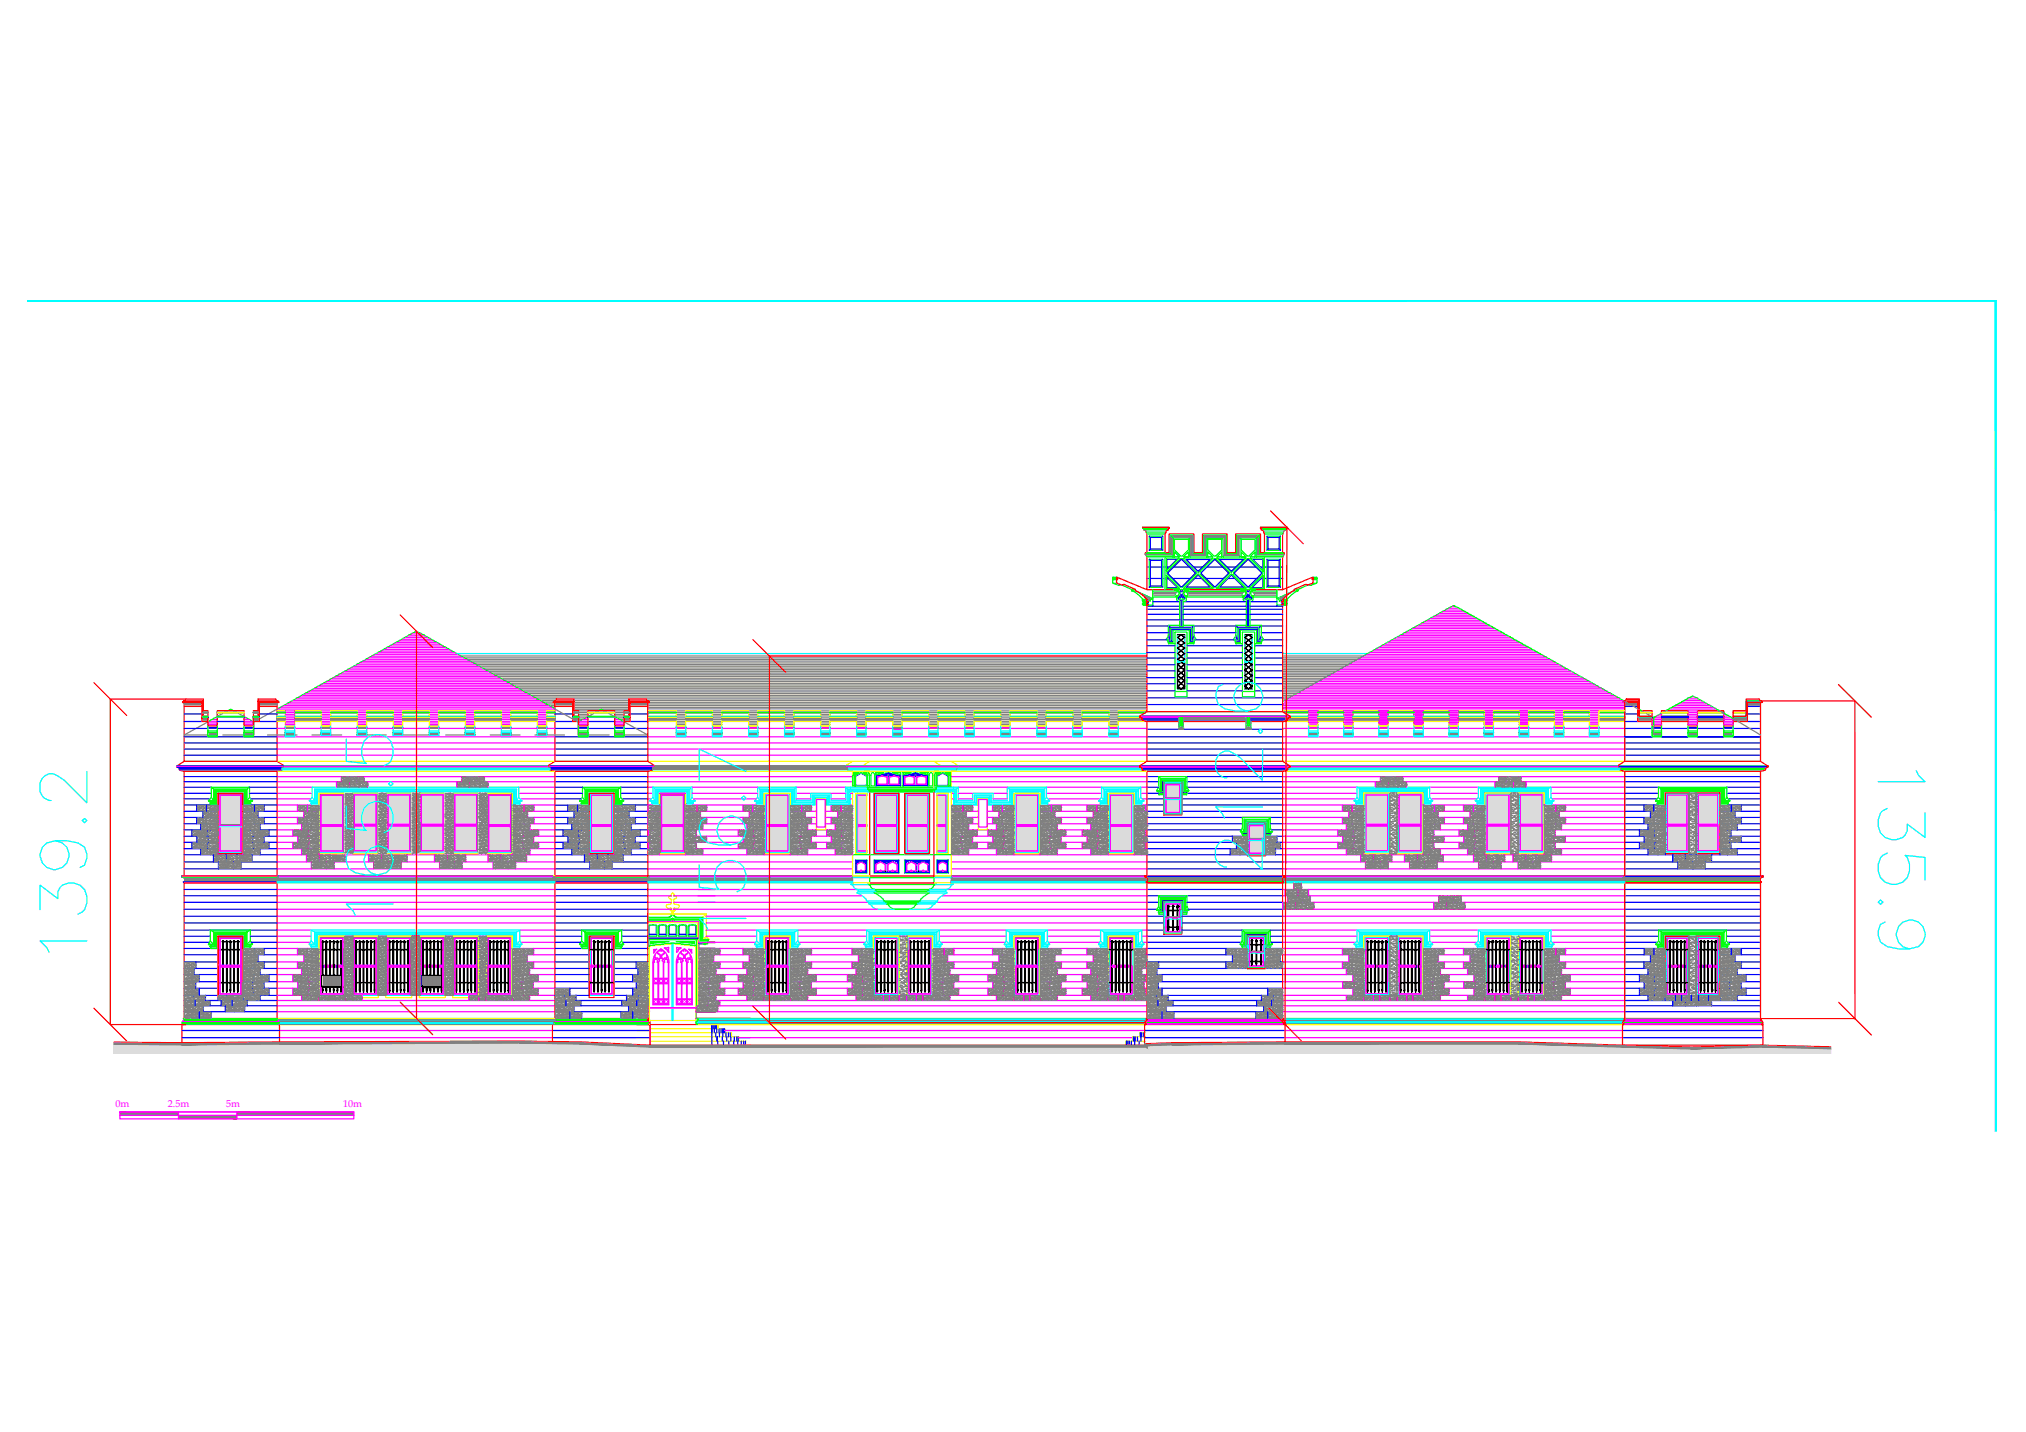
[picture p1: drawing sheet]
<svg xmlns="http://www.w3.org/2000/svg" width="420mm" height="297mm" viewBox="0 0 420 297" stroke-linecap="round" stroke-linejoin="round" font-family="sans-serif">
<defs><g id="words">
<g font-size="2.1" fill="#f0f">
<text x="24" y="229.6">0m</text>
<text x="34.8" y="229.6">2.5m</text>
<text x="46.9" y="229.6">5m</text>
<text x="71.2" y="229.6">10m</text>
</g>
</g></defs>
<!-- layer: CART -->
<path d="M5.6 62.3v.2l408.4-.2zM5.6 62.5l408.4-.2-.2 .2zM414 62.3l-.2 .2 .2 172.1zM413.8 62.5l.2 172.1h-.2z" fill="#0ff" stroke="#0ff" stroke-width=".21"/>
<!-- layer: H-Glass -->
<g fill="#dbdbdb" stroke="#dbdbdb" stroke-width=".21">
<path d="M66.6 165v6h4.4zM66.6 165h4.4v6z"/>
<path d="M66.6 171.5v5h4.4zM66.6 171.5h4.4v5z"/>
<path d="M45.6 165v6h4.3zM45.6 165h4.3v6z"/>
<path d="M45.6 171.5v5h4.3zM45.6 171.5h4.3v5z"/>
<path d="M73.5 165.2v6h4.5zM73.5 165.2h4.5v6z"/>
<path d="M73.5 171.6v5.1h4.5zM73.5 171.6h4.5v5.1z"/>
<path d="M80.4 165.1v6h4.5zM80.4 165.1h4.5v6z"/>
<path d="M80.4 171.5v5.1h4.5zM80.4 171.5h4.5v5.1z"/>
<path d="M87.4 164.9v6.1h4.5zM87.4 164.9h4.5v6.1z"/>
<path d="M87.4 171.4v5h4.5zM87.4 171.4h4.5v5z"/>
<path d="M94.3 164.9v6.1h4.5zM94.3 164.9h4.5v6.1z"/>
<path d="M94.3 171.4v5h4.5zM94.3 171.4h4.5v5z"/>
<path d="M101.4 165v6h4.4zM101.4 165h4.4v6z"/>
<path d="M101.4 171.5v5h4.4zM101.4 171.5h4.4v5z"/>
<path d="M137.2 165v6h4.5zM137.2 165h4.5v6z"/>
<path d="M137.2 171.5v5h4.5zM137.2 171.5h4.5v5z"/>
<path d="M158.9 165v6h4.5zM158.9 165h4.5v6z"/>
<path d="M158.9 171.5v5h4.5zM158.9 171.5h4.5v5z"/>
<path d="M210.7 165v6h4.5zM210.7 165h4.5v6z"/>
<path d="M210.7 171.5v5h4.5zM210.7 171.5h4.5v5z"/>
<path d="M230.3 165v6h4.5zM230.3 165h4.5v6z"/>
<path d="M230.3 171.5v5h4.5zM230.3 171.5h4.5v5z"/>
<path d="M283.2 165.1v6h4.5zM283.2 165.1h4.5v6z"/>
<path d="M283.2 171.5v5.1h4.5zM283.2 171.5h4.5v5.1z"/>
<path d="M290.2 164.9v6.1h4.5zM290.2 164.9h4.5v6.1z"/>
<path d="M290.2 171.4v5h4.5zM290.2 171.4h4.5v5z"/>
<path d="M308.4 164.9v6.1h4.5zM308.4 164.9h4.5v6.1z"/>
<path d="M308.4 171.4v5h4.5zM308.4 171.4h4.5v5z"/>
<path d="M315.3 164.9v6.1h4.5zM315.3 164.9h4.5v6.1z"/>
<path d="M315.3 171.4v5h4.5zM315.3 171.4h4.5v5z"/>
<path d="M352.2 164.9v6.1h4zM352.2 164.9h4v6.1z"/>
<path d="M345.8 164.9v6.1h4zM345.8 164.9h4v6.1z"/>
<path d="M352.2 171.4v5h4zM352.2 171.4h4v5z"/>
<path d="M345.8 171.4v5h4zM345.8 171.4h4v5z"/>
<path d="M122.6 165v6h4.3zM122.6 165h4.3v6z"/>
<path d="M122.6 171.5v5h4.3zM122.6 171.5h4.3v5z"/>
<path d="M194.3 165v6h1.9zM194.3 165h1.9v6z"/>
<path d="M188.1 165v6h4.2zM188.1 165h4.2v6z"/>
<path d="M181.8 165v6h4.1zM181.8 165h4.1v6z"/>
<path d="M177.9 165v6h1.9zM177.9 165h1.9v6z"/>
<path d="M194.3 171.5v5h1.9zM194.3 171.5h1.9v5z"/>
<path d="M188.1 171.5v5h4.2zM188.1 171.5h4.2v5z"/>
<path d="M181.8 171.5v5h4.1zM181.8 171.5h4.1v5z"/>
<path d="M177.9 171.5v5h1.9zM177.9 171.5h1.9v5z"/>
<path d="M241.8 162.8v2.7h2.9zM241.8 162.8h2.9v2.7z"/>
<path d="M241.8 165.8v2.7h2.9zM241.8 165.8h2.9v2.7z"/>
<path d="M259.1 171.3v2.6h2.9zM259.1 171.3h2.9v2.6z"/>
<path d="M259.1 174.3v2.7h2.9zM259.1 174.3h2.9v2.7z"/>
</g>
<path d="M99.3 194.2h1.5v12.3h-1.5z" fill="none" stroke="#dbdbdb" stroke-width=".25"/>
<!-- layer: H-Ground -->
<g fill="#dcdcdc" stroke="#dcdcdc" stroke-width=".21">
<path d="M23.6 216.5l14.1 .1h-14.1z"/>
<path d="M124.7 216.6l3.6 .2h-3.6z"/>
<path d="M352.4 217.4l13.2-.3 14.1 .3z"/>
<path d="M58 216.4h62.3l-12.5-.1zM58 216.4h62.3zM58 216.4h62.3z"/>
<path d="M37.7 216.6h86.6l-66.3-.2zM58 216.4h62.3l4 .2z"/>
<path d="M243.1 216.6h77.8l-54.4-.2zM266.5 216.4h48.5l5.9 .2z"/>
<path d="M23.6 216.6h101.1zM23.6 216.6h101.1z"/>
<path d="M237.7 216.8h89.1l-83.7-.2zM243.1 216.6h77.8l5.9 .2z"/>
<path d="M237.7 217.1h98.8zM237.7 217.1h98.8zM237.7 216.8v.3h98.8zM237.7 216.8h89.1l9.7 .3z"/>
<path d="M124.7 216.8v.3h10.1zM124.7 216.8h3.6l6.5 .3z"/>
<path d="M124.7 217.1v.3h224.4zM124.7 217.1h211.8l12.6 .3z"/>
<path d="M350.7 217.5h29zM352.4 217.4l27.3 .1z"/>
<path d="M124.7 217.4l226 .1zM124.7 217.4l226 .1z"/>
<path d="M124.7 217.5v1h255zM124.7 217.5h255v1z"/>
<path d="M23.6 216.6v1.9h101.1zM23.6 216.6h101.1v1.9z"/>
</g>
<!-- layer: M-Stone-Ext-Bc -->
<g fill="none" stroke="#ff0" stroke-width=".25">
<path d="M42.1 147.8h1M45.1 147.8h5.5M52.5 147.8h1M57.5 147.4h1.7v3.2h1.9v-3.2h5.5v3.2h2v-3.2h5.5v3.2h1.9v-3.2h5.5v3.2h2v-3.2h5.5v3.2h2v-3.2h5.5v3.2h1.9v-3.2h5.6v3.2h1.9v-3.2h5.5v3.2h2v-3.2h1.7M57.5 148.6h1.7M57.5 160h57.6M57.5 157.9h57.6M57.5 149.7h1.7M57.5 148.9h1.7M61.1 148.6h5.5M61.1 149.7h5.5M61.1 148.9h5.5"/>
<path d="M68.6 148.6h5.5M68.6 149.7h5.5M68.6 148.9h5.5M76 148.6h5.5M76 149.7h5.5M76 148.9h5.5M83.5 148.6h5.5M83.5 149.7h5.5M83.5 148.9h5.5M91 148.6h5.5M91 149.7h5.5M91 148.9h5.5"/>
<path d="M98.4 148.6h5.6M98.4 149.7h5.6M98.4 148.9h5.6M105.9 148.6h5.5M105.9 149.7h5.5M105.9 148.9h5.5M113.4 148.6h1.7M113.4 149.7h1.7M113.4 148.9h1.7M119 147.8h1M121.9 147.8h5.6M129.4 147.8h1"/>
<path d="M134.3 147.4h6v3.2h1.9v-3.2h5.6v3.2h1.9v-3.2h5.6v3.2h1.9v-3.2h5.5v3.2h1.9v-3.2h5.6v3.2h1.9v-3.2h5.5v3.2h2v-3.2h5.5v3.2h2v-3.2h5.5v3.2h1.9v-3.2h5.6v3.2h1.9v-3.2h5.5v3.2h2v-3.2h5.5v3.2h2v-3.2h5.5v3.2h1.9v-3.2h5.6v3.2h1.9v-3.2h5.9M134.3 148.6h6M134.3 160h42.5M134.3 157.9h42.5M134.3 149.7h6M134.3 148.9h6M142.2 148.6h5.6M142.2 149.7h5.6M142.2 148.9h5.6M149.7 148.6h5.6M149.7 149.7h5.6M149.7 148.9h5.6"/>
<path d="M157.2 148.6h5.5M157.2 149.7h5.5M157.2 148.9h5.5M164.6 148.6h5.6M164.6 149.7h5.6M164.6 148.9h5.6M172.1 148.6h5.5M172.1 149.7h5.5M172.1 148.9h5.5M175.3 158.9v.1M175.3 159v.2M175.3 159h.1"/>
<path d="M175.3 159h-.1M175.4 159.1l.3 .1v.3M175.7 159.5l.2 .2M175.8 159.7l1 .3M176.8 157.9h61M176.8 160h61M176.8 160v3.3M176.8 157.9l-1.5 1M178.9 158.9l-.1 .1M178.9 159.1l.2 .1M178.9 159v.1M179.1 159.2l.3 .2"/>
<path d="M179.3 159.4v.1M179.3 159.5l.1 .3 1 .2v3.3M179.6 148.6h5.5M179.6 149.7h5.5M179.6 148.9h5.5M180.4 157.9l-1.6 1M187.1 148.6h5.5M187.1 149.7h5.5M187.1 148.9h5.5M193.7 157.9l1.5 1M194.5 148.6h5.6M194.5 149.7h5.6"/>
<path d="M194.5 148.9h5.6M194.7 159.4v.1M194.8 159.5l-.1 .3-1 .2v3.3M195.2 159.1l-.5 .3M195.2 158.9v.2M195.3 158.9l-.1 .1M197.3 157.9l1.5 1M198.3 159.4v.1M198.3 159.5v.3l-1 .2v3.3M198.8 159.1l-.5 .3M198.8 159l-.1 .2M198.8 158.9h.1"/>
<path d="M198.8 158.9v.1M202 148.6h5.5M202 149.7h5.5M202 148.9h5.5M209.5 148.6h5.5M209.5 149.7h5.5M209.5 148.9h5.5M217 148.6h5.5M217 149.7h5.5M217 148.9h5.5M224.4 148.6h5.6M224.4 149.7h5.6"/>
<path d="M224.4 148.9h5.6M231.9 148.6h4.4M231.9 149.7h5.9M231.9 148.9h4.5M266 147.4h5.4v3.2h1.9v-3.2h5.4v3.2h1.9v-3.2h5.3v3.2h2v-3.2h5.3v3.2h2v-3.2h5.3v3.2h1.9v-3.2h5.4v3.2h1.9v-3.2h5.4v3.2h1.9v-3.2h5.3v3.2h2v-3.2h5.3v3.2h2v-3.2h5.3M266 160h70.9M266 157.9h70.9M266 149.7h5.4M267.4 148.8h4M267.5 148.6h3.9M273.3 148.6h5.4M273.3 148.8h5.4"/>
<path d="M273.3 149.7h5.4M280.6 148.6h5.3M280.6 148.8h5.3M280.6 149.7h5.3M287.9 148.6h5.3M287.9 148.8h5.3M287.9 149.7h5.3M295.2 148.6h5.3M295.2 148.8h5.3M295.2 149.7h5.3M302.4 148.6h5.4M302.4 148.8h5.4"/>
<path d="M302.4 149.7h5.4M309.7 148.6h5.4M309.7 148.8h5.4M309.7 149.7h5.4M317 148.6h5.3M317 148.8h5.3M317 149.7h5.3M324.3 148.6h5.3M324.3 148.8h5.3M324.3 149.7h5.3M331.6 148.6h5.3M331.6 148.8h5.3"/>
<path d="M331.6 149.7h5.3M339.9 147.8h2.7M344.6 147.8h5.5M352 147.8h5.5M359.4 147.8h2.7M66.1 164.6h5.4v12.5h-5.4zM73.1 164.5h5.4v12.6h-5.4zM80 164.5h5.4v12.6h-5.4zM86.9 164.5h5.4v12.6h-5.4zM93.9 164.5h5.4v12.6h-5.4zM100.9 164.6h5.4v12.5h-5.4zM136.8 164.6v12.5h5.4v-12.5"/>
<path d="M158.5 164.6h5.4v12.5h-5.4zM169.3 165.7h1.9v6.4h-1.9zM176.8 164.3v17.4M177.4 164.6h2.4v12.5h-2.4zM194.3 164.6h2.4v12.5h-2.4zM197.3 164.3v17.4M202.8 165.7h2v6.4h-2zM210.3 164.6h5.4v12.5h-5.4zM229.8 164.6h5.4v12.5h-5.4zM282.8 164.5h5.4v12.6h-5.4zM289.7 164.5h5.4v12.6h-5.4zM307.9 164.5h5.4v12.6h-5.4z"/>
<path d="M314.8 164.5h5.4v12.6h-5.4zM57.5 181.7h57.6M57.5 183.1h57.6M66.1 194.2h5.4v12.7h-5.4zM73.1 194.2h5.4v12.7h-5.4zM80 194.2h5.4v12.7h-5.4zM87 194.2h5.3v12.7h-5.3zM93.9 194.2h5.4v12.7h-5.4zM100.8 194.2h5.4v12.7h-5.4zM134.3 191.4h4.9M134.3 189.6h12.1M134.3 181.7h46"/>
<path d="M134.3 183.1h46.1M134.7 196.5v15.4M134.9 196.2l4.6-.4 4.6 .4 .2 .3M134.9 196.2l-.2 .3M139 188.9h.1M139 186.5h.3l-.1 .9M139.1 187.6h-.6a.4 .4 0 0 0-.3 .5 .4 .4 0 0 0 .4 .3h.5M139.1 188.4l.2 .2-.3 .2M139.2 187.3v.2M139.3 189.3l.2 .2M139.4 188.9v.3M139.4 189.2l-.1 .2"/>
<path d="M139.4 188.9h-.3M139.4 189.5v.2M139.5 185.3l.2 .1v.5M139.5 185.3l-.2 .1-.1 .5a.33 .33 0 0 0-.5 .1 .33 .33 0 0 0 .3 .4M139.5 189.5l.1 .2M139.6 189.2v.2M139.7 189.3l-.2 .2M139.8 185.9a.33 .33 0 0 1 .5 .1 .33 .33 0 0 1-.3 .4M139.8 187.3v.2l.7 .1M139.8 191.3a.32 .32 0 0 0-.3-.2 .32 .32 0 0 0-.3 .2M139.8 191.4h5v17.3M139.8 188.4h.5"/>
<path d="M139.9 188.9h-.2l-.1 .3M139.9 188.4l-.2 .2 .3 .2M140 188.9h-.2M140 186.5h-.3l.1 .9M140.5 187.6l.3 .1M140.8 187.7v.5l-.4 .2M144.3 196.5v16M146.4 189.6v4.8M146.4 194.4h.3l.3 .4M146.4 194.4l-.6 .4M146.4 189.6l-.6 .7M147 194.9l-.1 .1"/>
<path d="M147 194.8h.1M158.5 194.2h5.4v12.7h-5.4zM181.1 194.2h5.4v12.7h-5.4zM188 194.2h5.4v12.7h-5.4zM193.7 183.1h44.1M193.8 181.7h44M210.3 194.2h5.4v12.7h-5.4zM229.8 194.2h5.4v12.7h-5.4zM266 181.7h70.5M266 183.1h70.9M282.8 194.2h5.4v12.7h-5.4zM289.7 194.2h5.4v12.7h-5.4z"/>
<path d="M307.9 194.2h5.4v12.7h-5.4zM314.8 194.2h5.4v12.7h-5.4zM57.5 211.3h57.5M57.6 212.5h57M132 215.2h2.7M132 213.8h2.7M134.7 211.7h9.6M134.7 212.4v.1h-2.7M134.8 216h19.9v.8h.9M134.8 214.2h16.9v.9M134.8 213.4h15.5v.8M134.9 215.1h18.3v.9"/>
<path d="M144.6 212.5h92.8M144.7 211.3h93.1M148.9 212.5v.9M237.4 216h-3.9v.8M237.4 215.1h-2.5v.9M237.4 214.2h-1v.9M266.1 211.3h70.8M266.5 212.5h70.3"/>
</g>
<!-- layer: H-Stone-Bc -->
<g fill="none" stroke="#f0f" stroke-width=".25">
<path d="M57.5 156.6h57.6M57.5 155.4h57.6M57.5 154.1h57.6M57.5 152.8h57.6M57.5 151.1h1.7M61.2 151.1h5.4M68.6 151.1h5.5M76 151.1h5.5M83.5 151.1h5.5M91 151.1h5.5M98.4 151.1h5.6M105.9 151.1h5.5"/>
<path d="M113.4 151.1h1.7M134.3 148.7h6zM134.3 156.6h103.5M134.3 155.4h103.5M134.3 154.1h103.5M134.3 152.8h103.5M134.3 151.1h6M134.3 148.8h6M140.3 148.6h-6h6M140.3 150.9h1.9M140.3 151h1.9M142.2 148.7h5.6z"/>
<path d="M142.2 148.6h5.6h-5.6M142.2 151.1h5.6M142.2 148.8h5.6M147.8 150.9h1.9M147.8 151h1.9M149.7 148.7h5.6zM149.7 151.1h5.6M149.7 148.8h5.6M155.3 148.6h-5.6h5.6M155.3 150.9h1.9M155.3 151h1.9M157.2 148.7h5.5z"/>
<path d="M157.2 148.6h5.5h-5.5M157.2 151.1h5.5M157.2 148.8h5.5M162.7 150.9h1.9M162.7 151h1.9M164.6 148.7h5.6zM164.6 151.1h5.6M164.6 148.8h5.6M170.2 148.6h-5.6h5.6M170.2 150.9h1.9M170.2 151h1.9M172.1 148.7h5.5z"/>
<path d="M172.1 148.6h5.5h-5.5M172.1 151.1h5.5M172.1 148.8h5.5M177.6 150.9h2M177.6 151h2M179.6 148.7h5.5zM179.6 151.1h5.5M179.6 148.8h5.5M185.1 148.6h-5.5h5.5M185.1 151.3h2M187.1 148.7h5.5zM187.1 148.6h5.5h-5.5"/>
<path d="M187.1 151.1h5.5M187.1 148.8h5.5M192.6 150.9h1.9M192.6 151h1.9M194.5 148.7h5.6zM194.5 151.1h5.6M194.5 148.8h5.6M200.1 148.6h-5.6h5.6M200.1 150.9h1.9M200.1 151h1.9M202 148.7h5.5zM202 148.6h5.5h-5.5"/>
<path d="M202 151.1h5.5M202 148.8h5.5M207.5 150.9h2M207.5 151h2M209.5 148.7h5.5zM209.5 151.1h5.5M209.5 148.8h5.5M215 148.6h-5.5h5.5M215 150.9h2M215 151h2M217 148.7h5.5zM217 148.6h5.5h-5.5"/>
<path d="M217 151.1h5.5M217 148.8h5.5M222.5 150.9h1.9M222.5 151h1.9M224.4 148.7h5.6zM224.4 151.1h5.6M224.4 148.8h5.6M230 148.6h-5.6h5.6M230 150.9h1.9M230 151h1.9M231.9 148.7h4.4zM231.9 148.6h4.4h-4.4"/>
<path d="M231.9 151.1h5.9M231.9 148.8h4.4M266 156.6h70.9M266 155.4h70.9M266 154.1h70.9M266 152.8h70.9M266 151.1h5.4M267.5 148.7h3.9h-3.9M267.5 148.7h3.9M267.6 148.6h3.8h-3.8M271.4 150.9h1.9M271.4 151h1.9"/>
<path d="M273.3 148.7h5.4h-5.4M273.3 148.6h5.4h-5.4M273.3 151.1h5.4M273.3 148.7h5.4M278.7 150.9h1.9M278.7 151h1.9M280.6 148.7h5.3h-5.3M280.6 148.6h5.3h-5.3M280.6 151.1h5.3M280.6 148.7h5.3M285.9 150.9h2M285.9 151h2"/>
<path d="M287.9 148.7h5.3h-5.3M287.9 148.6h5.3h-5.3M287.9 151.1h5.3M287.9 148.7h5.3M293.2 150.9h2M293.2 151h2M295.2 148.7h5.3h-5.3M295.2 148.6h5.3h-5.3M295.2 151.1h5.3M295.2 148.7h5.3M300.5 150.9h1.9M300.5 151h1.9"/>
<path d="M302.4 151.1h5.4M302.4 148.7h5.4M307.8 148.7h-5.4h5.4M307.8 148.6h-5.4h5.4M307.8 150.9h1.9M307.8 151h1.9M309.7 151.1h5.4M309.7 148.7h5.4M315.1 148.7h-5.4h5.4M315.1 148.6h-5.4h5.4M315.1 150.9h1.9M315.1 151h1.9"/>
<path d="M317 151.1h5.3M317 148.7h5.3M322.3 148.7h-5.3h5.3M322.3 148.6h-5.3h5.3M322.3 150.9h2M322.3 151h2M324.3 151.1h5.3M324.3 148.7h5.3M329.6 148.7h-5.3h5.3M329.6 148.6h-5.3h5.3M329.6 150.9h2M329.6 151h2"/>
<path d="M331.6 151.1h5.3M331.6 148.7h5.3M336.9 148.7h-5.3h5.3M336.9 148.6h-5.3h5.3M45.2 177.1v.2M50.3 177.1v.2M57.5 178.8h57.6M57.5 177.3h57.6M57.5 176h8.6M57.5 174.7h8.6M57.5 173.5h8.6M57.5 172.1h8.6"/>
<path d="M57.5 170.9h8.6M57.5 169.6h8.6M57.5 168.3h8.6M57.5 167h7.1M57.5 165.7h6.9M57.5 164.6h7.2M57.5 163.3h7.2M57.5 162.2h57.6M57.5 161.1h57.6M60.7 172.1v1.4M60.7 174.7v1.3M61.7 167v1.3"/>
<path d="M61.7 169.6v1.3M61.7 173.5v1.2M62.5 170.9v1.2M62.5 176v1.3M63 168.3v1.3M63.6 177.3v1.5M63.7 169.6v1.3M63.8 167v1.3M63.9 172.1v1.4M63.9 174.7v1.3M64.1 173.5v1.2M64.6 170.9v1.2"/>
<path d="M64.6 176v1.3M64.6 178.8v1.4M66.1 177.1l.1 1.7M67.7 178.8v1.4M68.4 177.3v1.5M69.3 178.8v1.4M69.8 162.2v1.1M70.8 161.1v1.1M71.6 177.3v1.5M72.4 162.2v1.1M73.9 161.1v1.1M74.6 162.2v1.1"/>
<path d="M75.5 161.1v1.1M76.3 162.2v1.1M76.4 177.3v1.5M77.5 178.8v1.4M79.1 177.3v1.5M80.6 178.8v1.4M81.3 177.3v1.5M83.2 178.8v1.4M84.4 177.3v1.5M90.1 177.3v1.5M91.2 178.8v1.4M92.7 177.3v1.5"/>
<path d="M94.3 176.5h4.6M94.3 178.8v1.4M94.7 162.2v1.1M95 177.3v1.5M95.8 161.1v1.1M95.8 178.8v1.4M96.6 177.3v1.5M97.3 162.2v1.1M98.9 161.1v1.1M99.6 162.2v1.1M100.4 161.1v1.1M101.2 162.2v1.1"/>
<path d="M101.2 177.3v1.5M102.2 178.8v1.4M103.8 177.3v1.5M105.4 178.8v1.4M106.1 177.3v1.5M106.3 176h8.8M106.3 174.7h8.8M106.3 173.5h8.8M106.3 172.1h8.8M106.3 170.9h8.8M106.3 169.6h8.8M106.3 168.3h8.8"/>
<path d="M106.3 167h8.8M106.3 177.1v.2M106.9 178.8v1.4M107.6 164.6h7.5M107.6 163.3h7.5M107.8 170.9v1.2M107.8 176v1.3M108 165.7h7.1M108.3 173.5v1.2M108.6 172.1v1.4M108.6 174.7v1.3M108.7 167v1.3"/>
<path d="M108.7 169.6v1.3M109.2 177.3v1.5M109.4 168.3v1.3M109.9 170.9v1.2M109.9 176v1.3M110.7 173.5v1.2M110.8 167v1.3M110.8 169.6v1.3M111.7 172.1v1.4M111.7 174.7v1.3M122.2 177.1v.2M127.3 177.1v.2"/>
<path d="M134.3 178.8h42.5M134.3 176h2.5M134.3 174.7h2.5M134.3 173.5h2.5M134.3 172.1h2.5M134.3 170.9h2.5M134.3 169.6h2.5M134.3 168.3h2.5M134.3 167h2.5M134.3 165.7h.8M134.3 164.6h1.1M134.3 163.3h1.1"/>
<path d="M134.3 162.2h42.5M134.3 161.1h42.5M134.4 167v1.3M134.4 169.6v1.3M134.5 172.1v1.4M134.5 174.7v1.3M134.7 173.5v1.2M135.2 170.9v1.2M135.2 176v1.3M136.8 164.6h5.4M136.8 177.1v.2M142.2 176h16.3"/>
<path d="M142.2 174.7h16.3M142.2 173.5h16.3M142.2 172.1h16.3M142.2 170.9h16.3M142.2 169.6h16.3M142.2 168.3h16.3M142.2 167h.2M142.2 177.1v.2M143.5 164.6h13.6M143.5 163.3h13.6M143.7 167h13.2M143.7 170.9v1.2"/>
<path d="M143.7 176v1.3M143.8 165.7h13M144.2 173.5v1.2M144.4 172.1v1.4M144.4 174.7v1.3M144.5 167v1.3M144.5 169.6v1.3M145.3 168.3v1.3M145.8 170.9v1.2M145.8 176v1.3M146.5 173.5v1.2M146.6 167v1.3"/>
<path d="M146.6 169.6v1.3M153.1 172.1v1.4M153.1 174.7v1.3M154.1 167v1.3M154.1 169.6v1.3M154.1 173.5v1.2M154.9 170.9v1.2M154.9 176v1.3M155.4 168.3v1.3M156.1 167v1.3M156.1 169.6v1.3M156.2 172.1v1.4"/>
<path d="M156.2 174.7v1.3M156.4 173.5v1.2M156.9 170.9v1.2M156.9 176v1.3M158.5 177.1v.2M163.9 176h12.9M163.9 174.7h12.9M163.9 173.5h12.9M163.9 172.1h12.9M163.9 170.9h5.4M163.9 169.6h5.4M163.9 168.3h5.4"/>
<path d="M163.9 167h.2M163.9 165.7h.2M163.9 177.1v.2M165.1 165.7h3M165.1 164.6h3M165.1 163.3h10.3M165.4 170.9v1.2M165.4 176v1.3M165.9 173.5v1.2M166.1 172.1v1.4M166.1 174.7v1.3M166.3 167v1.3"/>
<path d="M166.3 169.6v1.3M167 168.3v1.3M167.5 170.9v1.2M167.5 176v1.3M168.2 173.5v1.2M168.3 167v1.3M168.3 169.6v1.3M169.3 172.1v1.4M169.3 174.7v1.3M169.3 165.8h1.8v5.7h-1.8zM171.2 170.9h5.6M171.2 169.6h5.6"/>
<path d="M171.2 168.3h5.6M171.4 172.1v1.4M171.4 174.7v1.3M172.4 165.7h3M172.4 164.6h3M172.4 167v1.3M172.4 169.6v1.3M172.4 173.5v1.2M173.2 170.9v1.2M173.2 176v1.3M173.7 168.3v1.3M174.4 167v1.3"/>
<path d="M174.4 169.6v1.3M174.5 172.1v1.4M174.5 174.7v1.3M174.8 173.5v1.2M175.2 170.9v1.2M175.2 176v1.3M176.3 167h.5M176.3 165.7h.5M176.3 164.6h.5M176.8 177.1v.2h-42.5M177.6 179.4l.1 1.3h.7l.2-.2 .1 .2h.8v-1.3h.1M177.7 179.2l.9-.4 .8 .4"/>
<path d="M177.8 179.2l-.1 .2M179.4 179.2l.1 .2M181.6 179.4l.1 1.3h.8l.1-.2 .2 .2h.8l.1-1.3M181.7 179.2l.1 .1M181.8 179.3l.8-.5 .9 .5M181.8 179.2l-.1 .2M181.9 161.1l.1 .1M182 161.2l1-.2 1 .2v1.5h-2zM182 162.7h-.1M183 160.9v.1M183.5 179.2l.1 .2M183.5 179.2v.1"/>
<path d="M184 162.7h.1M184 179.4h.2v1.3h.7l.2-.2 .1 .2h.8l.1-1.3M184 161.1v.1M184.2 179.2v.1M184.2 179.2v.2M184.4 161.1l.1 .1M184.5 161.2l.9-.2 1 .2v1.5h-1.9zM184.5 162.7h-.1M185.4 160.9v.1M186 179.2l-.9-.4-.9 .5M186 179.2l.1 .2M186.4 162.7h.1"/>
<path d="M186.5 161.1l-.1 .1M187.6 161.1l.1 .1M187.7 161.2l.9-.2 1 .2v1.5h-1.9zM187.7 162.7h-.1M187.9 179.4h.2v1.3h.7l.2-.2 .1 .2h.8l.1-1.3M188.1 179.2v.1M188.1 179.2v.2M188.1 179.3l.9-.5 .8 .5M188.6 160.9v.1M189.6 162.7h.1M189.7 161.1l-.1 .1M189.9 179.2l-.1 .1"/>
<path d="M189.9 179.2l.1 .2M190 161.1l.1 .1M190.1 161.2l1-.2 .9 .2v1.5h-1.9zM190.1 162.7h-.1M190.4 179.4l.1 1.3h.8l.1-.2 .2 .2h.8v-1.3h.1M190.6 179.2v.1M190.6 179.2l-.1 .2M191.1 160.9v.1M192 162.7h.2M192.2 161.1l-.2 .1M192.3 179.2l-.9-.4-.8 .5M192.3 179.2l.1 .2"/>
<path d="M194.5 179.4l.1 1.3h.7l.2-.2 .1 .2h.8v-1.3h.1M194.6 179.2l.1 .1M194.7 179.2l-.1 .2M196.3 179.2l-.8-.4-.8 .5M196.3 179.2l.1 .2M197.2 165.7h.6M197.2 164.6h.6M197.3 178.8h40.5M197.3 177.3h40.5M197.3 176h13M197.3 174.7h13M197.3 173.5h13"/>
<path d="M197.3 172.1h13M197.3 170.9h5.6M197.3 169.6h5.6M197.3 168.3h5.6M197.3 167h.5M197.3 162.2h40.5M197.3 161.1h40.5M198.7 165.7h3M198.7 164.6h3M198.7 163.3h10.2M198.9 170.9v1.2M198.9 176v1.3"/>
<path d="M199.3 173.5v1.2M199.6 172.1v1.4M199.6 174.7v1.3M199.7 167v1.3M199.7 169.6v1.3M200.4 168.3v1.3M200.9 170.9v1.2M200.9 176v1.3M201.7 173.5v1.2M201.7 167v1.3M201.7 169.6v1.3M202.7 172.1v1.4"/>
<path d="M202.7 174.7v1.3M203 165.8h1.7v5.7h-1.7zM204.8 170.9h5.5M204.8 169.6h5.5M204.8 168.3h5.5M204.9 172.1v1.4M204.9 174.7v1.3M205.8 167v1.3M205.8 169.6v1.3M205.9 173.5v1.2M206 165.7h2.9M206 164.6h2.9"/>
<path d="M206.6 170.9v1.2M206.6 176v1.3M207.2 168.3v1.3M207.9 167v1.3M207.9 169.6v1.3M208 172.1v1.4M208 174.7v1.3M208.2 173.5v1.2M208.7 170.9v1.2M208.7 176v1.3M210.3 177.1v.2M215.7 176h14.1"/>
<path d="M215.7 174.7h14.1M215.7 173.5h14.1M215.7 172.1h14.1M215.7 170.9h14.1M215.7 169.6h14.1M215.7 168.3h14.1M215.7 167h14.1M215.7 177.1v.2M217 164.6h11.4M217 163.3h11.4M217.2 170.9v1.2M217.2 176v1.3"/>
<path d="M217.3 165.7h10.8M217.7 173.5v1.2M217.9 172.1v1.4M217.9 174.7v1.3M218 167v1.3M218 169.6v1.3M218.8 168.3v1.3M219.3 170.9v1.2M219.3 176v1.3M220.1 173.5v1.2M220.1 167v1.3M220.1 169.6v1.3"/>
<path d="M221 172.1v1.4M221 174.7v1.3M224.4 172.1v1.4M224.4 174.7v1.3M225.4 167v1.3M225.4 169.6v1.3M225.4 173.5v1.2M226.2 170.9v1.2M226.2 176v1.3M226.7 168.3v1.3M227.4 169.6v1.3M227.5 167v1.3"/>
<path d="M227.6 172.1v1.4M227.6 174.7v1.3M227.8 173.5v1.2M228.3 170.9v1.2M228.3 176v1.3M229.8 177.1v.2M235.2 176h2.6M235.2 174.7h2.6M235.2 173.5h2.6M235.2 172.1h2.6M235.2 170.9h2.6M235.2 169.6h2.6"/>
<path d="M235.2 168.3h2.6M235.2 167h2.6M235.2 177.1v.2M236.6 164.6h1.2M236.6 163.3h1.2M236.7 170.9v1.2M236.7 176v1.3M236.9 165.7h.9M237.3 173.5v1.2M237.5 172.1v1.4M237.5 174.7v1.3M237.6 167v1.3"/>
<path d="M237.6 169.6v1.3M258.7 177.1v.2M266 178.8h70.9M266 177.3h70.9M266 176h16.8M266 174.7h16.8M266 173.5h16.8M266 172.1h16.8M266 170.9h16.8M266 169.6h16.8M266 168.3h16.8M266 167h16.8"/>
<path d="M266 165.7h15.1M266 164.6h15.4M266 163.3h15.4M266 162.2h70.9M266 161.1h70.9M277.4 172.1v1.4M277.4 174.7v1.3M278.4 167v1.3M278.4 169.6v1.3M278.4 173.5v1.2M279.2 170.9v1.2M279.2 176v1.3"/>
<path d="M279.7 168.3v1.3M280.4 167v1.3M280.4 169.6v1.3M280.6 172.1v1.4M280.6 174.7v1.3M280.8 173.5v1.2M281.3 170.9v1.2M281.3 176v1.3M282.2 177.3v1.5M282.8 177.1v.2M283.2 178.8v1.4M284.8 177.3v1.5"/>
<path d="M285.2 162.2v1.1M286.3 161.1v1.1M286.3 178.8v1.4M287 177.3v1.5M287.8 162.2v1.1M287.9 178.8v1.4M288.6 177.3v1.5M289.4 161.1v1.1M290.1 162.2v1.1M290.9 161.1v1.1M291.3 177.3v1.5M291.7 162.2v1.1"/>
<path d="M292.3 178.8v1.4M293.9 177.3v1.5M295.1 176h12.8M295.1 174.7h12.8M295.1 173.5h12.8M295.1 172.1h12.8M295.1 170.9h12.8M295.1 169.6h12.8M295.1 168.3h12.8M295.1 167h12.8M295.1 177.1v.2M295.5 178.8v1.4"/>
<path d="M296.2 177.3v1.5M296.5 164.6h10.1M296.5 163.3h10.1M296.6 170.9v1.2M296.6 176v1.3M296.8 165.7h9.5M297.2 173.5v1.2M297.4 172.1v1.4M297.4 174.7v1.3M297.5 167v1.3M297.5 169.6v1.3M298 178.8v1.4"/>
<path d="M298.2 168.3v1.3M298.7 170.9v1.2M298.7 176v1.3M299.3 177.3v1.5M299.5 173.5v1.2M299.5 167v1.3M299.5 169.6v1.3M302.6 172.1v1.4M302.6 174.7v1.3M303.5 167v1.3M303.5 169.6v1.3M303.5 173.5v1.2"/>
<path d="M304.3 170.9v1.2M304.3 176v1.3M304.9 168.3v1.3M305.6 167v1.3M305.6 169.6v1.3M305.6 177.3v1.5M305.7 172.1v1.4M305.7 174.7v1.3M305.9 173.5v1.2M306.4 170.9v1.2M306.4 176v1.3M306.6 178.8v1.4"/>
<path d="M307.9 177.1v.2M308.2 177.3v1.5M309.7 178.8v1.4M310 162.2v1.1M310.5 177.3v1.5M310.8 161.1v1.1M311.3 178.8v1.4M311.6 162.2v1.1M312.1 177.3v1.5M312.3 161.1v1.1M313.7 177.3v1.5M313.9 162.2v1.1"/>
<path d="M314.8 178.8v1.4M315.4 161.1v1.1M316.4 177.3v1.5M316.5 162.2v1.1M317.9 178.8v1.4M318.7 177.3v1.5M319.5 178.8v1.4M320.2 176h16.7M320.2 174.7h16.7M320.2 173.5h16.7M320.2 172.1h16.7M320.2 170.9h16.7"/>
<path d="M320.2 169.6h16.7M320.2 168.3h16.7M320.2 167h16.7M320.2 177.1v.2M321.6 164.6h15.3M321.6 163.3h15.3M321.7 177.3v1.5M321.8 170.9v1.2M321.8 176v1.3M321.9 165.7h15M322.3 173.5v1.2M322.5 172.1v1.4"/>
<path d="M322.5 174.7v1.3M322.6 167v1.3M322.6 169.6v1.3M323.4 168.3v1.3M323.8 170.9v1.2M323.8 176v1.3M324.6 173.5v1.2M324.7 167v1.3M324.7 169.6v1.3M57.5 199.5h8.6M57.5 198h8.6M57.5 196.7h8.6"/>
<path d="M57.5 195.5h6.9M57.5 194.2h7M57.5 192.9h7M57.5 191.4h57.6M57.5 190h57.6M57.5 188.6h57.6M57.5 187.2h57.6M57.5 185.8h57.6M57.5 184.5h57.6M57.5 180.2h57.6M57.6 183h57.3M57.6 182.9h57.3"/>
<path d="M58 181.9h56.6M58 181.8h56.6M61.7 196.7v1.3M61.7 199.5v1.4M63 198v1.5M63.7 196.7v1.3M63.7 199.5v1.4M71.5 194.2h11.2M85.4 194.2h1.6h-1.6M92.3 194.2h8.5M106.2 199.5h8.9M106.2 198h8.9"/>
<path d="M106.2 196.7h8.9M107.8 194.2h7.3M107.8 192.9h7.3M108 195.5h7.1M108.6 196.7v1.3M108.6 199.5v1.4M109.3 198v1.5M110.7 196.7v1.3M110.7 199.5v1.4M134.3 191.1h4.9M134.3 188.6h5M134.3 187.2h4.9"/>
<path d="M134.3 185.8h4.9M134.3 184.5h43.4M134.3 180.2h42.5M134.5 183h42.3M134.5 182.9h42.3M134.8 181.9h41.7M134.8 181.8h41.8M139.2 191.1a.32 .32 0 0 1 .3-.1 .32 .32 0 0 1 .3 .1h5.1v17.5h92.9M139.7 188.6h42.3M139.8 187.2h40M139.8 185.8h38.9M144.9 199.5h13.6"/>
<path d="M144.9 198h13.6M144.9 196.7h13.6M144.9 195.5h11.8M146.4 194.2h10.5M146.4 192.9h10.5M146.4 191.4h91.4M146.4 190h91.4M147.3 196.7v1.3M147.3 199.5v1.4M148 198v1.5M149.3 196.7v1.3M149.3 199.5v1.4"/>
<path d="M154.1 196.7v1.3M154.1 199.5v1.4M155.4 198v1.5M156.1 196.7v1.3M156.1 199.5v1.4M163.9 199.5h17.2M163.9 198h17.2M163.9 196.7h15.7M165.5 194.2h14.2M165.5 192.9h14.2M165.6 195.5h13.9M166.3 196.7v1.3"/>
<path d="M166.3 199.5v1.4M167 198v1.5M168.3 196.7v1.3M168.3 199.5v1.4M176.7 196.7v1.3M176.7 199.5v1.4M177.7 180.7l-.1 .1M178 198v1.5M178.4 180.7l.1 .1M178.6 180.5v.2M178.7 180.7v.1M178.7 196.7v1.3"/>
<path d="M178.7 199.5v1.4M181.7 180.7l-.1 .1M182.5 180.7v.1M182.6 180.5v.2M182.8 180.7l-.1 .1M184.9 180.7l.1 .1M185.1 180.5v.2M185.2 180.7v.1M186 180.7l.1 .1M186.5 194.2h1.5M188.1 180.7l-.2 .1M188.8 180.7l.1 .1"/>
<path d="M189 180.5v.2M189.1 180.7v.1M191.3 180.7l.1 .1M191.4 180.5v.2M191.6 180.7l-.1 .1M192.2 188.6h45.6M192.4 180.7l.1 .1M193.4 199.5h16.9M193.4 198h16.9M194.2 187.2h43.6M194.8 194.2h13.9M194.8 192.9h13.9"/>
<path d="M194.9 196.7h15.4M195 195.5h13.5M195.3 180.7l.1 .1M195.4 185.8h42.4M195.5 180.5v.2M195.6 180.7v.1M195.8 196.7v1.3M195.8 199.5v1.4M196.4 184.5h41.4M196.4 180.7l.1 .1M196.5 198v1.5M197.3 180.2h40.5"/>
<path d="M197.3 183h40.4M197.3 182.9h40.4M197.5 181.8h39.9M197.6 181.9h39.8M197.8 196.7v1.3M197.8 199.5v1.4M205.8 196.7v1.3M205.8 199.5v1.4M207.2 198v1.5M207.9 196.7v1.3M207.9 199.5v1.4M215.7 199.5h14.1"/>
<path d="M215.7 198h14.1M215.7 196.7h14.1M217.2 194.2h11M217.2 192.9h11M217.4 195.5h10.7M218 199.5v1.4M218.8 198v1.5M220.1 199.5v1.4M225.4 196.7v1.3M225.4 199.5v1.4M226.7 198v1.5M227.4 196.7v1.3"/>
<path d="M227.4 199.5v1.4M235.2 199.5h2.6M235.2 198h2.6M235.2 196.7h2.6M236.8 194.2h1M236.8 192.9h1M237 195.5h.8M237.6 196.7v1.3M237.6 199.5v1.4M266 199.5h16.8M266 198h16.8M266 196.7h15.3"/>
<path d="M266 195.5h15.1M266 194.2h15.4M266 192.9h15.4M266 191.4h70.9M266 190h70.9M266 185.8h70.9M266 184.5h70.9M266 180.2h70.9M266.2 183h70.6M266.2 182.9h70.6M266.5 181.9h70M266.5 181.8h70"/>
<path d="M266.5 184.5v1.3M267.1 185.8v1.4M268.3 183.1v1.4M268.6 187.2v1.4M269.1 184.5v1.3M269.9 183.1v1.4M270.2 185.8v1.4M270.9 187.2v1.4M271.4 184.5v1.3M271.7 185.8v1.4M272.5 187.2v1.4M278.4 196.7v1.3"/>
<path d="M278.4 199.5v1.4M279.7 198v1.5M280.4 196.7v1.3M280.4 199.5v1.4M288.2 194.2h1.5M295.1 199.5h12.8M295.1 198h12.8M296.5 194.2h10.1M296.5 192.9h10.1M296.6 196.7h9.8M296.8 195.5h9.5M297.3 187.2v1.4"/>
<path d="M297.5 199.5v1.4M298.2 198v1.5M298.4 185.8v1.4M299.5 199.5v1.4M299.9 187.2v1.4M301.5 185.8v1.4M302.2 187.2v1.4M303 185.8v1.4M303.5 196.7v1.3M303.5 199.5v1.4M303.8 187.2v1.4M304.9 198v1.5"/>
<path d="M305.6 196.7v1.3M305.6 199.5v1.4M320.2 199.5h16.7M320.2 198h16.7M321.6 194.2h15.3M321.6 192.9h15.3M321.7 196.7h15.2M321.9 195.5h15M322.6 196.7v1.3M322.6 199.5v1.4M323.4 198v1.5M324.7 196.7v1.3"/>
<path d="M324.7 199.5v1.4M336.9 187.2h-70.9v1.4h70.9M37.8 212.4h20M37.8 211.9h20M37.9 212.4h19.9M37.9 211.9h19.9M37.9 211.8h19.8M38.1 211.8h19.5M38.2 211.7h19.3M38.2 211.5h19.2zM38.2 211.5h19.2M57.5 208.6h57.6"/>
<path d="M57.5 209.9h57.6M57.5 207.5h57.6M57.5 206.5h8.6M57.5 205h8.6M57.5 203.6h8.6M57.5 202.2h8.6M57.5 200.9h8.6M57.5 211.7h-19.4h19.4M58 213.8h56.6M58 215.2h56.6M60.7 202.2v1.4M60.7 205v1.5"/>
<path d="M61.7 203.6v1.4M62.5 200.9v1.3M62.5 206.5v1M63.9 202.2v1.4M63.9 205v1.5M64.1 203.6v1.4M64.6 200.9v1.3M64.6 206.5v1M66.1 206.9v.6M68.2 206.5v1M69.5 206.5v1M71.5 206.9v.6"/>
<path d="M73.1 206.5v1M75.1 206.5v1M97.2 206.5v1M99.3 206.9v.6M100.8 206.9v.6M102.9 206.5v1M104.2 206.5v1M106.2 206.5h8.9M106.2 205h8.9M106.2 203.6h8.9M106.2 202.2h8.9M106.2 200.9h8.9"/>
<path d="M106.2 206.9v.6M107.8 200.9v1.3M107.8 206.5v1M108.3 203.6v1.4M108.5 202.2v1.4M108.5 205v1.5M109.8 200.9v1.3M109.8 206.5v1M110.6 203.6v1.4M111.6 202.2v1.4M111.6 205v1.5M114.7 212.4h20"/>
<path d="M114.7 211.9h20M114.8 212.4h19.8M114.8 211.8h19.8M114.9 211.8h19.5M115 211.7h19.4h-19.4M115 211.7h19.4M115.1 211.5h19.2zM115.1 211.5h19.2M134.4 209l.1 .3M134.4 208.7v.1M134.4 211.3h.3M134.4 208.8v.2"/>
<path d="M134.5 209.3l-.1 .2h.1M134.5 209.3h.1M134.6 209.4l.1 .3M134.7 209.8l-.4 .1M134.8 215.3v1.4M134.8 213.8v1.3M134.8 212.6v1.1M144.3 209.8l4.2 .1M144.3 211.3h.4M144.3 209.9h93.5M144.4 209.3h.1M144.4 209.4l-.1 .3"/>
<path d="M144.5 209.4l-.1 .1M144.6 208.8v.2M144.6 209l-.1 .3 .1 .2M144.9 207.5h92.9M144.9 206.5h13.6M144.9 205h13.6M144.9 203.6h13.6M144.9 202.2h13.6M144.9 200.9h13.6M144.9 208.6l-.3 .1v.1M146.4 200.9v1.3M146.4 206.5v1"/>
<path d="M146.7 208.6v1.3M146.9 203.6v1.4M146.9 207.5v1.1M147.2 202.2v1.4M147.2 205v1.5M148.5 200.9v1.3M148.5 206.5v1M148.9 208.6v1.3M149.3 203.6v1.4M149.3 207.5v1.1M150.3 213.8h87.1M150.3 202.2v1.4"/>
<path d="M150.3 205v1.5M153.1 202.2v1.4M153.1 205v1.5M153.2 215.2h81.7M154.1 203.6v1.4M154.9 200.9v1.3M154.9 206.5v1M156.2 202.2v1.4M156.2 205v1.5M156.4 203.6v1.4M156.9 200.9v1.3M156.9 206.5v1"/>
<path d="M158.5 206.9v.6M160.5 206.5v1M161.8 206.5v1M163.9 206.5h17.2M163.9 205h17.2M163.9 203.6h17.2M163.9 202.2h17.2M163.9 200.9h17.2M163.9 206.9v.6M165.4 200.9v1.3M165.4 206.5v1M165.9 203.6v1.4"/>
<path d="M166.1 202.2v1.4M166.1 205v1.5M167.5 200.9v1.3M167.5 206.5v1M168.2 203.6v1.4M169.3 202.2v1.4M169.3 205v1.5M175.7 202.2v1.4M175.7 205v1.5M176.7 203.6v1.4M177.5 200.9v1.3M177.5 206.5v1"/>
<path d="M178.8 202.2v1.4M178.8 205v1.5M179.1 203.6v1.4M179.5 200.9v1.3M179.5 206.5v1M181.1 206.9v.6M183.2 206.5v1M184.5 206.5v1M186.5 206.5h1.5h-1.5M186.5 206.5h1.5v1M186.5 206.5v1M190 206.5v1"/>
<path d="M191.4 206.5v1M193.4 206.5h16.9M193.4 205h16.9M193.4 203.6h16.9M193.4 202.2h16.9M193.4 200.9h16.9M193.4 206.9v.6M195 200.9v1.3M195 206.5v1M195.4 203.6v1.4M195.7 202.2v1.4M195.7 205v1.5"/>
<path d="M197 200.9v1.3M197 206.5v1M197.8 203.6v1.4M198.8 202.2v1.4M198.8 205v1.5M204.9 202.2v1.4M204.9 205v1.5M205.9 203.6v1.4M206.6 200.9v1.3M206.6 206.5v1M208 202.2v1.4M208 205v1.5"/>
<path d="M208.2 203.6v1.4M208.7 200.9v1.3M208.7 206.5v1M210.3 206.9v.6M212.3 206.5v1M213.6 206.5v1M215.7 206.5h22.1M215.7 205h14.1M215.7 203.6h14.1M215.7 202.2h14.1M215.7 200.9h14.1M215.7 206.9v.6"/>
<path d="M217.2 200.9v1.3M217.2 206.5v1M217.7 203.6v1.4M217.9 202.2v1.4M217.9 205v1.5M219.3 200.9v1.3M219.3 206.5v1M220.1 203.6v1.4M221 202.2v1.4M221 205v1.5M224.4 202.2v1.4M224.4 205v1.5"/>
<path d="M225.4 203.6v1.4M226.2 200.9v1.3M226.2 206.5v1M227.6 202.2v1.4M227.6 205v1.5M227.8 203.6v1.4M228.3 200.9v1.3M228.3 206.5v1M229.8 206.9v.6M231.9 206.5v1M233.1 206.5v1M235.2 205h2.6"/>
<path d="M235.2 203.6h2.6M235.2 202.2h2.6M235.2 200.9h2.6M235.2 206.9v.6M236.7 200.9v1.3M236.7 206.5v1M237.3 203.6v1.4M237.5 212.4h28.9M237.5 211.9h28.9M237.5 202.2v1.4M237.5 205v1.5M237.5 212.4h28.8"/>
<path d="M237.6 211.8h28.6M237.8 211.7h28.3h-28.3M237.8 211.8h28.4M237.8 211.7h28.2M237.9 211.5h28.1h-28.1M237.9 211.5h28.1M266 208.6h70.9M266 209.9h70.9M266 207.5h70.9M266 206.5h16.8M266 205h16.8M266 203.6h16.8"/>
<path d="M266 202.2h16.8M266 200.9h16.8M266.3 211.9h-28.8h28.8M266.5 213.8h70.3M266.5 215.2h70.3M278.4 203.6v1.4M279.2 200.9v1.3M279.2 206.5v1M280.6 202.2v1.4M280.6 205v1.5M280.8 203.6v1.4M281.3 200.9v1.3"/>
<path d="M281.3 206.5v1M282.8 206.9v.6M284.8 206.5v1M286.1 206.5v1M288.2 206.5h1.5M288.2 206.9v.6M289.7 206.9v.6M291.7 206.5v1M293 206.5v1M295.1 206.5h12.8M295.1 205h12.8M295.1 203.6h12.8"/>
<path d="M295.1 202.2h12.8M295.1 200.9h12.8M295.1 206.9v.6M296.6 200.9v1.3M296.6 206.5v1M297.2 203.6v1.4M297.4 202.2v1.4M297.4 205v1.5M298.7 200.9v1.3M298.7 206.5v1M299.5 203.6v1.4M300.5 202.2v1.4"/>
<path d="M300.5 205v1.5M303.5 203.6v1.4M304.3 200.9v1.3M304.3 206.5v1M305.7 202.2v1.4M305.7 205v1.5M305.9 203.6v1.4M306.4 200.9v1.3M306.4 206.5v1M307.9 206.9v.6M310 206.5v1M311.3 206.5v1"/>
<path d="M313.3 206.5h1.5M313.3 206.9v.6M314.8 206.9v.6M316.9 206.5v1M318.2 206.5v1M320.2 206.5h16.7M320.2 205h16.7M320.2 203.6h16.7M320.2 202.2h16.7M320.2 200.9h16.7M320.2 206.9v.6M321.8 200.9v1.3"/>
<path d="M321.8 206.5v1M322.3 203.6v1.4M322.5 202.2v1.4M322.5 205v1.5M323.8 200.9v1.3M323.8 206.5v1M324.6 203.6v1.4M325.6 202.2v1.4M325.6 205v1.5M336.6 212.4h28.9M336.6 211.9h28.9M336.6 212.4h28.8"/>
<path d="M336.6 211.9h28.8M336.7 211.8h28.7M336.9 211.8h28.4M336.9 211.7h28.2M337 211.5h28.1h-28.1M337 211.5h28.1M365.2 211.7h-28.3h28.3"/>
</g>
<!-- layer: H-Stone-Fr -->
<g fill="none" stroke="#00f" stroke-width=".25">
<path d="M237.8 117.6h28.2M237.8 120h28.2M238.4 116l.2 .2h2.3v5.4h-2.3v-5.4M238.4 111.2l.2 .3h2.3v2.4h-2.3v-2.4M238.4 114.1l.2-.2-.2 .2M240.9 113.9l.2 .2M241.1 116l-.2 .2M241.1 111.2l-.2 .3M242 116h2.1l-2.1 2.1zM242 119.7l2.2 2.2h-2.2zM242.2 119l2.7 2.7M245.1 116.1l-2.9 2.7v.1"/>
<path d="M245.1 116.1l2.7 2.8M246 116h5l-2.5 2.5zM247.8 119l-2.7 2.7M248.5 119.3l2.5 2.5h-5zM249.1 119l2.8 2.7M252.9 116h5l-2.5 2.5zM254.7 118.8l-2.7-2.8-2.9 2.8v.1M254.7 119l-2.7 2.7M254.7 118.8v.1M255.4 119.3l2.5 2.5h-5zM256 119l2.8 2.7M259.8 116h2v2.1z"/>
<path d="M261.6 118.8l-2.7-2.8-2.9 2.8v.1M261.6 119l-2.7 2.7M261.6 118.8v.1M262.7 116l.2 .2M262.7 111.2l.2 .3M262.9 113.9l-.2 .2M265.5 116l-.2 .2h-2.4v5.4h2.4v-5.4M265.5 111.2l-.2 .3h-2.4v2.4h2.4v-2.4M265.5 114.1l-.2-.2 .2 .2M237.8 129.9h4.5M237.8 128.6h6.9M237.8 127.4h6.9"/>
<path d="M237.8 131.2h4.5M237.8 137.9h5.9M237.8 136.5h5.9M237.8 139.2h5.9M237.8 135.4h5.9M237.8 132.7h4.1M237.8 134h5.9M237.8 126.4h6.9M237.8 125.7h6.9M237.8 125.3l.2 .1M238 124.5l.1 .2M238 124.5l-.2 .1h.3"/>
<path d="M238 125.1l-.1 .1M238.1 125.3l-.1 .1M238.1 124.5l.1 .4-.1 .2M238.6 121.6l-.2 .2M239.1 124.8h5.6M239.1 125.5v.2M240.9 121.6l.2 .2M241.9 132.6h.7M242.2 133.1h.9v-2.5h3.6v2.5h1M242.3 133h.7v-2.5h3.9v2.5h.7M242.3 131.9l.3 .7M242.3 129.7l.3 .4"/>
<path d="M242.6 130.1v2.5M242.6 130.1h4.6M244.7 123.5l-.3 .8M244.8 122.5l.1 .3M244.9 123.2l.1 .5M244.9 124.5v5.5M244.9 121.7h.2M245 123.7l-.3 .3M245.1 123.7l.2 .3M245.1 124.5v5.5M245.2 123.2l-.1 .5M245.3 122.5l-.2 .3"/>
<path d="M245.3 123.5l.3 .4M245.4 128.6h13.1M245.4 127.4h13.1M245.4 126.4h13.1M245.4 125.7h13.1M245.4 124.8h13.1M245.6 123.9l.1 .4M246.2 137.9h11.5M246.2 136.5h11.5M246.2 139.2h11.5M246.2 135.4h11.5M246.2 134h11.5"/>
<path d="M247.2 132.6h.8M247.2 130.1v2.5M247.6 129.9h8.7M247.6 131.2h8.7M247.6 131.9l-.4 .7M247.6 129.7l-.4 .4M248 132.7h7.9M251.9 121.7h.1M255.8 132.6h.8M256.1 133.1h1v-2.5h3.6v2.5h1M256.3 133h.7v-2.5h3.8v2.5h.8M256.3 131.9l.3 .7"/>
<path d="M256.3 129.7l.3 .4M256.6 130.1h4.6M256.6 130.1v2.5M258.6 123.5l-.4 .8M258.6 122.5l.1 .3M258.7 123.2l.1 .5M258.7 124.5v5.5M258.8 121.7h.1M258.8 123.7l-.3 .3M258.9 123.7l.3 .3M259 124.5v5.5M259.1 123.2l-.2 .5"/>
<path d="M259.1 122.5l-.1 .3M259.1 123.5l.4 .8M259.2 128.6h6.8M259.2 127.4h6.8M259.2 126.4h6.8M259.2 125.7h6.8M259.2 124.8h5.6M259.6 121.9l2.2-2.2v2.2zM260.2 137.9h5.8M260.2 136.5h5.8M260.2 139.2h5.8M260.2 135.4h5.8"/>
<path d="M260.2 134h5.8M261.2 132.6h.8M261.2 130.1v2.5M261.6 129.9h4.4M261.6 131.2h4.4M261.6 131.9l-.4 .7M261.6 129.7l-.4 .4M261.9 132.7h4.1M262.9 121.6l-.2 .2M264.8 125.5v.2M265.3 121.6l.2 .2M265.8 124.5l-.1 .4 .2 .2"/>
<path d="M265.8 125.3l.1 .1M265.8 125.1l.2 .1M265.9 124.5l-.1 .2M265.9 124.5l.2 .1h-.2M266 125.3l-.1 .1M36.7 158.9h22.3M36.8 159.2h22.1M37.2 159.4h21.3M37.2 159.7h21.2M38.2 156.6h19.3M38.2 154.1h19.3M38.2 152.8h19.3"/>
<path d="M38.2 155.4h19.3M38.2 151.1h4.9M38.2 149.7h3.7M38.2 148.1h3.7M42 148.7h1.1h-1.1M42 148.8h1.1M42.1 148.6h1h-1M43.1 151h2M43.1 150.9h2M45.1 148.7h5.5zM45.1 148.6h5.5h-5.5M45.1 151.1h5.5"/>
<path d="M45.1 149.7h5.5M45.1 148.8h5.5M50.6 151h1.9M50.6 150.9h1.9M52.5 151.1h5M52.5 148.8h1.2M53.6 148.6h-1.1h1.1M53.7 148.7h-1.2h1.2M53.8 149.7h3.7M53.8 148.1h3.7M113.6 158.9h22.3M113.6 159.2h22.2"/>
<path d="M114.1 159.4h21.3M114.1 159.7h21.2M115.1 156.6h19.2M115.1 154.1h19.2M115.1 152.8h19.2M115.1 155.4h19.2M115.1 151.1h4.9M115.1 149.7h3.7M115.1 148.1h3.7M118.8 148.7h1.2h-1.2M118.8 148.8h1.2M118.9 148.7h1.1h-1.1"/>
<path d="M119 148.6h1h-1M120 151h1.9M120 150.9h1.9M121.9 148.7h5.6zM121.9 151.1h5.6M121.9 149.7h5.6M121.9 148.8h5.6M127.5 148.6h-5.6h5.6M127.5 151h1.9M127.5 150.9h1.9M129.4 148.7h1.1zM129.4 151.1h4.9"/>
<path d="M129.4 148.8h1.2M130.4 148.6h-1h1M130.7 149.7h3.6M130.7 148.1h3.6M236.3 148.6h31.2M236.3 158.9h31.2M236.4 148.9h31M236.4 159.2h31M236.8 149.1h7.6M236.8 159.4h30.2M236.9 149.4h7.5M236.9 159.7h30.1"/>
<path d="M237.8 156.6h28.2M237.8 154.1h28.2M237.8 152.8h28.2M237.8 151.3h28.2M237.8 155.4h28.2M237.8 144.8h28.2M237.8 143.3h5.9M237.8 146.1h28.2M237.8 141.8h5.9M237.8 140.6h5.9M245.4 149.4h13M245.4 149.1h13"/>
<path d="M246.2 143.3h11.5M246.2 141.8h11.5M246.2 140.6h11.5M259.4 149.4h7.6M259.4 149.1h7.6M260.2 143.3h5.8M260.2 141.8h5.8M260.2 140.6h5.8M335.4 159h31.2M335.5 159.1h31.1M335.5 159h31.1M336.9 152.8h5.7h-5.7"/>
<path d="M336.9 156.6h28.2M336.9 154.1h28.2M336.9 155.4h28.2M336.9 151.1h5.7M336.9 146.5h2.8M336.9 149.7h2.8M336.9 148.1h2.8M339.7 148.7h2.9h-2.8M339.7 148.8h2.9M339.9 148.6h2.7h-2.7M342.6 151h2M342.6 150.9h2"/>
<path d="M344.6 152.8h5.5h-5.5M344.6 148.6h5.5h-5.5M344.6 148.7h5.5zM344.6 151.1h5.5M344.6 148.8h5.5M350.1 151h1.9M350.1 150.9h1.9M352 148.7h5.5zM352 152.8h5.5h-5.5M352 151.1h5.5M352 148.8h5.5M357.5 148.6h-5.5h5.5"/>
<path d="M357.5 151h1.9M357.5 150.9h1.9M359.4 152.8h5.7h-5.7M359.4 151.1h5.7M362.2 148.6h-2.8h2.8M362.2 145.5h3.1h-3.1M362.2 145.5v3.1M362.3 148.7v-3.1v3.2h-2.9M362.3 148.7v-3.1v3.1M362.4 146.5h2.7M362.4 149.7h2.7M362.4 148.1h2.7"/>
<path d="M365.4 145.6h-3.1v3.1h-2.9h2.9M38.2 161.1h19.3M38.2 162.2h19.3M38.2 177.3h19.3M38.2 178.8h19.3M38.2 174.7h7M38.2 163.3h5.6M38.2 164.6h5.6M38.2 165.7h5.3M38.2 168.3h7M38.2 167h7M38.2 170.9h7"/>
<path d="M38.2 169.6h7M38.2 172.1h7M38.2 173.5h7M38.2 176h7M39.8 172.1v1.4M39.8 174.7v1.3M40.8 167v1.3M40.8 169.6v1.3M40.8 173.5v1.2M41.6 170.9v1.2M41.6 176v1.3M42.1 168.3v1.3"/>
<path d="M42.8 167v1.3M42.8 169.6v1.3M42.9 172.1v1.4M42.9 174.7v1.3M43.2 173.5v1.2M43.7 170.9v1.2M43.7 176v1.3M44.3 177.3v1.5M45.3 178.8v1.4M46.9 177.3v1.5M48.4 178.8v1.4M49.2 177.3v1.5"/>
<path d="M50 178.8v1.4M50.3 174.7h7.1M50.3 168.3h7.1M50.3 167h7.1M50.3 170.9h7.1M50.3 169.6h7.1M50.3 172.1h7.1M50.3 173.5h7.1M50.3 176h7.1M51.7 163.3h5.7M51.7 164.6h5.7M51.9 170.9v1.2"/>
<path d="M51.9 176v1.3M52 165.7h5.4M52.3 177.3v1.5M52.4 173.5v1.2M52.6 172.1v1.4M52.6 174.7v1.3M52.8 167v1.3M52.8 169.6v1.3M53.5 168.3v1.3M53.9 170.9v1.2M53.9 176v1.3M54.8 173.5v1.2"/>
<path d="M54.8 167v1.3M54.8 169.6v1.3M55.8 172.1v1.4M55.8 174.7v1.3M115.1 161.1h19.2M115.1 162.2h19.2M115.1 177.3h19.2M115.1 178.8h19.2M115.2 174.7h7M115.2 163.3h5.6M115.2 164.6h5.6M115.2 165.7h5.3"/>
<path d="M115.2 168.3h7M115.2 167h5.5M115.2 170.9h7M115.2 169.6h7M115.2 172.1h7M115.2 173.5h7M115.2 176h7M116.8 172.1v1.4M116.8 174.7v1.3M117.7 167v1.3M117.7 169.6v1.3M117.8 173.5v1.2"/>
<path d="M118.6 170.9v1.2M118.6 176v1.3M119.1 168.3v1.3M119.8 167v1.3M119.8 169.6v1.3M119.9 172.1v1.4M119.9 174.7v1.3M120.2 173.5v1.2M120.6 170.9v1.2M120.6 176v1.3M121.2 177.3v1.5M122.3 178.8v1.4"/>
<path d="M123.8 177.3v1.5M125.4 178.8v1.4M126.1 177.3v1.5M126.9 178.8v1.4M127.3 174.7h7M127.3 168.3h7M127.3 167h7M127.3 170.9h7M127.3 169.6h7M127.3 172.1h7M127.3 173.5h7M127.3 176h7"/>
<path d="M128.7 163.3h5.6M128.7 164.6h5.6M128.9 170.9v1.2M128.9 176v1.3M129 165.7h5.3M129.2 177.3v1.5M129.4 173.5v1.2M129.6 172.1v1.4M129.6 174.7v1.3M129.7 169.6v1.3M130.4 168.3v1.3M130.9 170.9v1.2"/>
<path d="M130.9 176v1.3M131.7 173.5v1.2M131.8 167v1.3M131.8 169.6v1.3M132.7 172.1v1.4M132.7 174.7v1.3M177.4 161l1.2-.6 1.1 .6v1.9h-2.3zM177.4 178.4l.1 .1M177.5 178.5h2.1v2.4h-2.1zM177.6 178.7h.6l-.6 .3zM177.6 179.4v1.4h.9l.1-.1 .1 .1h.9M177.8 179.2l-.2 .2"/>
<path d="M178.5 178.7l-.8 .5M178.6 178.7l.8 .5M178.6 178.7h.1M179 178.7h.6v.3zM179.5 179.2l.1 .2M179.6 179.4v1.4M179.8 178.4l-.2 .1M181.3 178.4l.1 .1M181.4 178.5h4.9v2.4h-4.9zM181.6 178.7h.6l-.6 .3zM181.6 179.4v1.4h.9l.1-.1 .1 .1h1v-1.4M181.6 160.9l.2 .1"/>
<path d="M181.8 161l2.4-.6 2.5 .6v1.9h-4.9zM181.8 162.9l-.2 .1M181.8 179.2l-.2 .2M181.9 161.1l1.1-.2 1 .2v1.6h-2.1zM182.6 178.7l-.9 .5M182.7 178.7l.8 .5M182.7 178.7h-.1M183.1 178.7h1.6l-.8 .4zM183.3 160.8l.9-.3 .9 .3-.9 .2zM183.5 179.2l.2 .2M184 179.4v1.4h1l.1-.1 .1 .1h.9v-1.4M184.2 160.2v.2"/>
<path d="M184.2 179.2l-.1 .2M184.4 161.1l1-.2 1.1 .2v1.6h-2.1zM185.1 178.7l-.9 .5M185.1 178.7l.9 .5M185.2 178.7h-.1M185.7 178.6h.5v.3zM186 179.2l.2 .2M186.4 178.4l-.1 .1M186.7 162.9l.1 .1M186.8 160.9l-.1 .1M187.3 160.9l.1 .1M187.4 161l2.5-.6 2.4 .6v1.9h-4.9z"/>
<path d="M187.4 162.9l-.1 .1M187.6 161.1l1-.2 1.1 .2v1.6h-2.1zM187.6 178.4l.2 .1M187.8 178.5h4.9v2.4h-4.9zM187.8 178.6h.6l-.6 .3zM187.9 179.4v1.4h1l.1-.1 .1 .1h.9v-1.4M188.1 179.2l-.1 .2M188.9 160.8l1-.3 .9 .3-.9 .2zM188.9 178.7l-.8 .5M189 178.7l.9 .5M189.1 178.7h-.1M189.4 178.7h1.6l-.8 .4z"/>
<path d="M189.9 160.2v.2M189.9 179.2l.1 .2M190 161.1l1.1-.2 1.1 .2v1.6h-2.2zM190.4 179.4v1.4h1v-.1l.1 .1h1v-1.4M190.6 179.2l-.2 .2M191.4 178.7l-.8 .5M191.5 178.7l.8 .5M191.5 178.7h-.1M191.9 178.7h.6v.3zM192.3 162.9l.2 .1M192.4 179.2l.1 .2M192.5 160.9l-.2 .1"/>
<path d="M192.8 178.4l-.1 .1M194.3 161l1.2-.6 1.2 .6v1.9h-2.4zM194.3 178.4l.1 .1M194.4 178.5h2.1v2.4h-2.1zM194.5 178.7h.5l-.5 .3zM194.5 179.4v1.4M194.7 179.2l-.2 .2M195.4 178.7l-.8 .5M195.5 178.7l.8 .5M195.5 178.7h-.1M195.9 178.7h.6v.3zM196.4 179.2l.1 .2"/>
<path d="M196.5 179.4v1.4h-.9l-.1-.1-.1 .1h-.9M196.7 178.4l-.2 .1M237.8 161.1h2.5M237.8 162.2h2.5M237.8 177.3h20.9M237.8 178.8h28.2M237.8 174.7h20.9M237.8 163.3h2.5M237.8 164.6h2.5M237.8 165.7h3.5M237.8 168.3h3.5M237.8 167h3.5"/>
<path d="M237.8 170.9h19.9M237.8 169.6h28.2M237.8 172.1h19.6M237.8 173.5h20.9M237.8 176h20.9M240.2 164.5h.9v-2.6h4.2v2.6h.9M245.1 165.7h20.9M245.1 168.3h20.9M245.1 167h20.9M246.1 161.1h19.9M246.1 162.2h19.9M246.1 163.3h19.9"/>
<path d="M246.1 164.6h19.9M255.1 176v1.3M255.6 173.5v1.2M256.4 174.7v1.3M257.1 176v1.3M257.5 172.9h1v-2.5h4.2v2.5h.9M262.4 177.3h3.6M262.4 174.7h3.6M262.4 173.5h3.6M262.4 176h3.6M263.5 170.9h2.5M263.7 172.1h2.3"/>
<path d="M264.5 176v1.3M264.8 173.5v1.2M265.6 174.7v1.3M336.9 161.1h28.2M336.9 162.2h28.2M336.9 177.3h28.2M336.9 178.8h28.2M336.9 174.7h8.5M336.9 163.3h7M336.9 164.6h7M336.9 165.7h6.8M336.9 168.3h8.5"/>
<path d="M336.9 167h6.9M336.9 170.9h8.5M336.9 169.6h8.5M336.9 172.1h8.5M336.9 173.5h8.5M336.9 176h8.5M340 172.1v1.3M340 174.7v1.3M340.9 167v1.2M340.9 169.6v1.2M341 173.4v1.3M341.8 170.8v1.3"/>
<path d="M341.8 176v1.3M342.3 168.2v1.4M343 167v1.2M343 169.6v1.2M343.1 172.1v1.3M343.1 174.7v1.3M343.3 173.4v1.3M343.8 170.8v1.3M343.8 176v1.3M345.4 177.1v.2M346.9 177.3v1.5M348 178.8v1.4"/>
<path d="M349.5 177.3v1.5M351.1 178.8v1.4M351.8 177.3v1.5M353.7 178.8v1.4M354.9 177.3v1.5M356.7 176h8.4M356.7 177.1v.2M356.7 174.7h8.4M356.7 168.3h8.4M356.7 170.9h8.4M356.7 169.6h8.4M356.7 172.1h8.4"/>
<path d="M356.7 173.5h8.4M358.1 163.3h7M358.1 164.6h7M358.2 167h6.9M358.2 170.9v1.2M358.2 176v1.3M358.4 165.7h6.7M358.7 173.5v1.2M359 172.1v1.4M359 174.7v1.3M359 167v1.3M359.1 169.6v1.3"/>
<path d="M359.8 168.3v1.3M360.3 170.9v1.2M360.3 176v1.3M361.1 173.5v1.2M361.1 167v1.3M361.1 169.6v1.3M37.7 181.9h20.3M37.7 181.8h20.3M38 183h19.6M38 182.9h19.6M38.2 184.5h19.3M38.2 185.8h19.3"/>
<path d="M38.2 187.2h19.3M38.2 180.2h19.3M38.2 188.6h19.3M38.2 190h19.3M38.2 192.9h19.3M38.2 191.4h19.3M38.2 198h7M38.2 199.5h7M38.2 195.5h5.2M38.2 194.2h5.4M38.2 196.7h7M40.6 199.5v1.4"/>
<path d="M50.3 198h7.1M50.3 199.5h7.1M50.3 196.7h7.1M51.9 194.2h5.5M52.1 195.5h5.3M52.8 196.7v1.3M52.8 199.5v1.4M53.5 198v1.5M54.8 196.7v1.3M54.8 199.5v1.4M114.6 181.9h20.2M114.6 181.8h20.2"/>
<path d="M114.9 183h19.6M114.9 182.9h19.6M115.1 184.5h19.2M115.1 185.8h19.2M115.1 187.2h19.2M115.1 180.2h19.2M115.1 188.6h19.2M115.1 190h19.2M115.1 192.9h19.2M115.1 191.4h19.2M115.2 198h7M115.2 199.5h7"/>
<path d="M115.2 195.5h5.2M115.2 194.2h5.4M115.2 196.7h7M127.3 198h7M127.3 199.5h7M127.3 196.7h7M128.9 194.2h5.4M129.1 195.5h5.2M131.9 199.5v1.4M134.3 194.6h10.5M134.6 193.8h1.5M134.6 192.1v2.1"/>
<path d="M135.4 191.9l-.8 .2M135.4 191.9l.8 .2M136.1 192.1v2.1M136.7 192.1l.7-.2 .8 .2M136.7 193.8h1.4M136.7 192.1v2.1M138.1 192.1v2.1M138.7 192.1l.8-.2 .8 .2M138.7 192.1v2.1M138.7 193.8h1.5M140.2 192.1v2.1M140.8 193.8h1.5"/>
<path d="M140.8 192.1v2.1M140.8 192.1l.8-.2 .7 .2M142.3 192.1v2.1M142.8 193.8h1.5M142.8 192.1v2.1M142.9 192l-.1 .1M143.6 191.9l.6 .1M143.6 191.9l-.7 .1M144.3 192l.1 .1M144.3 192.1v2.1M144.8 184.5h3.5M144.8 185.8h3.5"/>
<path d="M144.8 187.2h3.5M144.9 195.7h.8M177.5 180.9l-.1 .2M179.5 180.7l.1 .1M179.6 180.9l.2 .2M181.4 180.9l-.1 .2M186.3 180.9l.1 .2M187.8 180.9l-.2 .2M192.7 180.9l.1 .2M194.4 180.9l-.1 .2M194.6 180.7l-.1 .1M196.5 180.9l.2 .2"/>
<path d="M237.4 181.9h29.1M237.4 181.8h29.1M237.7 183h28.5M237.7 182.9h28.5M237.8 184.5h28.2M237.8 185.8h28.2M237.8 187.2h2.5M237.8 180.2h28.2M237.8 188.6h2.2M237.8 190h3.6M237.8 192.9h3.6M237.8 191.4h3.6"/>
<path d="M237.8 198h20.9M237.8 199.5h20.9M237.8 195.5h19.6M237.8 194.2h19.8M237.8 196.7h20.9M240.2 189.2h.9v-2.5h4.2v2.5h.9M240.3 199.5v1.4M240.6 188.6h.1M245.1 190h20.9M245.1 192.9h12.5M245.1 191.4h20.9M246.1 187.2h19.9"/>
<path d="M246.5 188.6h19.5M254.2 196.7v1.3M254.2 199.5v1.4M255.6 198v1.5M256.3 196.7v1.3M256.3 199.5v1.4M257.5 196.3h1v-2.5h4.2v2.5h.8M262.4 198h3.6M262.4 199.5h3.6M262.4 196.7h3.6M263.5 192.9h2.5M263.5 194.2h2.5"/>
<path d="M263.6 195.5h2.4M264.8 196.7v1.3M264.8 199.5v1.4M265.5 198v1.5M336.5 181.9h29.1M336.5 181.8h29.1M336.8 183h28.5M336.8 182.9h28.5M336.9 184.5h28.2M336.9 185.8h28.2M336.9 187.2h28.2M336.9 180.2h28.2"/>
<path d="M336.9 188.6h28.2M336.9 190h28.2M336.9 192.9h28.2M336.9 191.4h28.2M336.9 198h8.5M336.9 199.5h8.5M336.9 195.5h6.9M336.9 194.2h7.1M336.9 196.7h8.5M340.9 199.5v1.4M341 196.7v1.3M342.3 198v1.5"/>
<path d="M343 196.7v1.3M343 199.5v1.4M356.7 198h8.4M356.7 199.5h8.4M356.7 196.7h8.4M358.1 194.2h7M358.4 195.5h6.7M359 196.7v1.3M359.1 199.5v1.4M359.8 198v1.5M361.1 196.7v1.3M361.1 199.5v1.4"/>
<path d="M37.7 215.2h20.3M37.7 213.8h20.3M38.2 207.5h19.3M38.2 208.6h19.3M38.2 209.9h19.3M38.2 200.9h7M38.2 203.6h7M38.2 202.2h7M38.2 205h7M38.2 206.5h7M40.1 208.6v1.3M40.2 200.9v1.3"/>
<path d="M40.2 206.5v1M40.5 207.5v1.1M40.6 203.6v1.4M41.3 202.2v1.4M41.3 205v1.5M41.3 209.9v1.4M42.2 208.6v1.3M42.6 206.5v1M43.6 207.5v1.1M43.7 209.9v1.4M45.2 206.9v.6M45.9 207.5v1.1"/>
<path d="M46.7 208.6v1.3M47 206.5v1M48.1 207.5v1.1M48.3 206.5v1M48.7 208.6v1.3M50.3 200.9h7.1M50.3 203.6h7.1M50.3 202.2h7.1M50.3 205h7.1M50.3 206.5h7.1M50.3 206.9v.6M50.7 208.6v1.3"/>
<path d="M51.3 207.5v1.1M51.9 200.9v1.3M51.9 206.5v1M52.4 203.6v1.4M52.6 202.2v1.4M52.6 205v1.5M53.9 200.9v1.3M53.9 206.5v1M54.8 203.6v1.4M55.8 202.2v1.4M55.8 205v1.5M114.6 215.2h20.2"/>
<path d="M114.6 213.8h20.2M115.1 207.5h19.2M115.1 208.6h19.2M115.1 209.9h19.2M115.1 205h7.1M115.1 206.5h7.1M115.2 200.9h7M115.2 203.6h7M115.2 202.2h7M117 208.6v1.3M117.1 206.5v1M117.4 207.5v1.1"/>
<path d="M118.2 205v1.5M118.2 209.9v1.4M119 208.6v1.3M119.4 206.5v1M120.5 207.5v1.1M120.6 209.9v1.4M127.3 200.9h7M127.3 203.6h7M127.3 202.2h7M127.3 205h7M127.3 206.5h7M128.8 209.9v1.4"/>
<path d="M129 207.5v1.1M129.9 206.5v1M130.4 208.6v1.3M131.2 202.2v1.4M131.2 205v1.5M131.2 209.9v1.4M132 203.6v1.4M132.1 207.5v1.1M132.3 200.9v1.3M132.3 206.5v1M132.4 208.6v1.3M147.6 212.5v4.3"/>
<path d="M147.9 212.5v.9M148.1 212.5v.9M148.1 213.4v.8M148.3 212.5v.9M148.4 214.2v.9M148.5 212.5v.9M148.6 212.5v1.7M148.7 215.1v.9v-.9M148.8 212.5v.9M148.9 216v.8M149.1 213.4v.8M149.2 214.2v.9"/>
<path d="M149.5 213.4v.8M149.8 215.1v.9M149.9 213.4v.8M149.9 214.2v.9M150 216v.8M150.1 213.4v.8M150.3 213.4v.8M150.3 213.8h5.3M150.6 214.2v.9M150.7 215.1v.9M151.1 214.2v.9M151.1 216v.8"/>
<path d="M151.4 214.2v.9M151.6 215.1v.9M152.2 216v.8M152.3 215.1v.9M152.8 215.1v.9M153 216v.8M153.1 215.1v.9M153.2 215.2h2.4M153.7 216v.8M154.2 216v.8M154.6 216v.8M233.6 216v.8"/>
<path d="M233.7 216v.8M233.9 216v.8M234.2 216v.8M234.6 216v.8M235 215.1v.9M235.2 215.1v.9M235.3 216v.8M235.4 215.1v.9M235.9 215.1v.9M236.2 216v.8M236.5 214.2v.9M236.6 214.2v.9"/>
<path d="M236.6 215.1v.9M236.7 214.2v.9M237.1 214.2v.9M237.4 215.2h29.1M237.4 213.8h29.1M237.8 207.5h28.2M237.8 208.6h28.2M237.8 209.9h28.2M237.8 200.9h28.2M237.8 203.6h28.2M237.8 202.2h28.2M237.8 205h28.2"/>
<path d="M237.8 206.5h28.2M239.7 208.6v1.3M239.9 206.5v1M239.9 200.9v1.3M240.1 207.5v1.1M240.2 203.6v1.4M241 202.2v1.4M241 205v1.5M241 209.9v1.4M241.8 208.6v1.3M242.2 206.5v1M243.3 207.5v1.1"/>
<path d="M243.4 209.9v1.4M260.4 209.9v1.4M260.6 207.5v1.1M261.6 206.5v1M262.1 208.6v1.3M262.9 205v1.5M262.9 209.9v1.4M263.7 207.5v1.1M264 206.5v1M264.1 208.6v1.3M336.5 215.2h29.1M336.5 213.8h29.1"/>
<path d="M336.9 207.5h28.2M336.9 208.6h28.2M336.9 209.9h28.2M336.9 200.9h8.5M336.9 203.6h8.5M336.9 202.2h8.5M336.9 205h8.5M336.9 206.5h8.5M340 202.2v1.4M340 205v1.5M341 203.6v1.4M341.8 200.9v1.3"/>
<path d="M341.8 206.5v1M343.1 202.2v1.4M343.1 205v1.5M343.3 203.6v1.4M343.8 200.9v1.3M343.8 206.5v1M345.4 206.9v.6M346.9 207.5v1.1M347.4 206.5v1M348.7 206.5v1M349.5 207.5v1.1M350.7 206.5v1"/>
<path d="M351.8 207.5v1.1M352.3 206.5v1M354.3 206.5v1M354.9 207.5v1.1M356.7 200.9h8.4M356.7 203.6h8.4M356.7 202.2h8.4M356.7 205h8.4M356.7 206.5h8.4M356.7 206.9v.6M358.2 200.9v1.3M358.2 206.5v1"/>
<path d="M358.7 203.6v1.4M359 202.2v1.4M359 205v1.5M360.3 200.9v1.3M360.3 206.5v1M361.1 203.6v1.4M362.1 202.2v1.4M362.1 205v1.5"/>
</g>
<!-- layer: M-Stone-Int-Fr -->
<g fill="none" stroke="#0f0" stroke-width=".25">
<path d="M230.7 119.8l.1 .2M230.8 120h.8M231.6 119.7l-.9 .1M237 109.6h5.2M237.2 109.9h5M237.2 109.7h5M237.5 115h5.3l.5 .5M237.6 114.9h5.1v-3.9h4.7v3.9h2.2v-3.9h4.7v3.9h2.2v-3.9h4.7v3.9h5M237.6 114.9h5.2v-3.8h4.5v3.8h2.4v-3.8h4.5v3.8h2.4v-3.8h4.5v3.8h5.1M237.7 110.4h4.1M237.8 115.4h5.4M237.8 115.5h5.5"/>
<path d="M237.8 110.8h3.8M237.8 114.7h3.8M238.4 116h2.7v5.8h-2.7zM238.4 111.2h2.7v2.9h-2.7zM241.6 115.5v6.8M241.9 115.8h2.7l-2.7 2.7zM241.9 119.3l2.7 2.8h-2.7zM242.1 118.6v.5l2.7 2.7M242.8 111.1h4.4l-.5 .5h-3.4M242.8 111.1v3.9M242.8 111.1l.5 .5M243.3 111.6v3.9"/>
<path d="M243.6 114.5l1 1h-1zM244.8 116l-2.7 2.7M244.8 115.3h.5l1.2-1.2v-2.2h-2.9v2.2l1.2 1.2M245.2 115.9h-.4M245.3 116l2.7 2.7M245.5 115.8h6l-3 3zM245.5 115.5l1-1v1zM245.5 115.5h1M246.7 111.6v3.9h3.5M246.7 115.5l.5-.5h2.5l.5 .5M247.2 111.1v3.9M248 118.6l.1 .3-.1 .2-2.8 2.7h-.4"/>
<path d="M248.5 119l3 3.1h-6zM249 118.6v.5l2.7 2.7h.5M249.7 115v-3.9h4.4v3.9M250.2 111.6h3.4v3.9M250.2 111.6h3.4M250.2 111.6v3.9M250.5 114.5l1 1h-1zM251.7 116l-2.7 2.7M252.2 116l2.7 2.7M252.2 115.9h-.5M252.2 115.3h-.5l-1.2-1.2v-2.2h2.9v2.2l-1.2 1.2M252.4 115.8h6l-3 3z"/>
<path d="M252.4 115.5l1-1v1zM253.6 115.5l.5-.5h2.5l.5 .5M254.9 118.6v.5l-2.7 2.7M255.4 119l3 3.1h-6zM255.9 119.1l2.7 2.7M255.9 118.6v.5M256.6 111.1v3.9M257.1 111.6v3.9h-3.5M257.4 114.5l1 1h-1zM257.4 115.5h1M258.6 116l-2.7 2.7M258.6 115.3h.5l1.2-1.2v-2.2h-2.9v2.2l1.2 1.2"/>
<path d="M259.1 116l2.7 2.7M259.1 115.9h-.5M259.3 115.8h2.7v2.7zM259.3 115.5l1-1v1zM260.5 115.5h5.5M260.5 111.6v3.9M260.7 115.4h5.4M261 111.1h-4.4l.5 .5h3.4M261 111.1v3.9M261 111.1l-.5 .5M261.6 109.9h5M261.6 109.7h5"/>
<path d="M261.6 109.6h5.3M261.8 118.6v.5l-2.7 2.7h-.5M262 119.3v2.8h-2.7zM262.1 110.4h4.1M262.2 115.5v6.8M262.2 110.8h3.8M262.2 114.7h3.8M262.7 116h2.8v5.8h-2.8zM262.7 111.2h2.8v2.9h-2.8zM266.3 115h-5.3l-.5 .5M272.2 119.7l.9 .1v1M272.3 120h.8"/>
<path d="M230.8 120.9l1.2 .5h.8M230.8 120.2h.9M230.8 120v.8M230.9 121h.8M232.7 121.4l2 .9v.3h.8l3.6 1.6v1.3h-.9l-.1-.1M234.7 122.3h.8M234.7 122.5l1.2 .8 1 1M236 122.8l3 1.4M237.1 124.4h.1M237.1 125.5h.3M237.1 124.4h.8M237.1 124.4a.19 .19 0 0 0-.2 .2 .19 .19 0 0 0 .2 .2h.2"/>
<path d="M237.1 124.9l-.2 .4 .2 .2M237.2 125.2v.2h.3M237.3 124.8l-.1 .2M237.3 125.5h.1M237.4 124.4h.1M237.4 124.4h-.2v.3h.3M237.5 124.8l-.3 .4M237.6 124.8h.3M237.7 124.4h.1M237.7 125.5h.2M237.7 124.4a.19 .19 0 0 0-.2 .2 .19 .19 0 0 0 .2 .2M237.7 124.3h-.8l.2 .1"/>
<path d="M237.8 124.8a.36 .36 0 0 0-.3 .3 .36 .36 0 0 0 .2 .4M239.1 124.1l-.5 .3-.1 .3-.4-.2M239.1 122.7h5M239.1 122.3v1.9M241.9 132.6h.1M241.9 132.6l.1 .1M241.9 132.8h.9v-2.6h4.3v2.6h.8M242 132.7l.3 .3M242.3 133.2v.3h1.4M243.5 122.3h3.1a.42 .42 0 0 1-.3 .3 .42 .42 0 0 1-.5-.1l-.4 .3v.4M243.5 122.3l.2 .3h.7l.3 .2v.4M243.7 131.1h2.5v13.4h-2.5z"/>
<path d="M243.9 123.5v.3h-4.8M244 122.5l.1 .1v.2M244.2 122.6a.46 .46 0 0 1 .3 .7 .46 .46 0 0 1-.8 0l.4-.5M244.5 123.6l-.2 .2a.5 .5 0 0 0-.3 .6 .5 .5 0 0 0 .7 .3M244.5 123.6l-.5 .2M244.6 124.2v.2l-.2-.1 .3-.2a.36 .36 0 0 1 .2 .3 .36 .36 0 0 1-.3 .3M244.7 124.7v5.3h.7v-5.3M244.7 129.7h-2.4v2.2l-.4 .7M245.3 124.1l.3 .2-.1 .1-.1-.2M245.4 129.7h2.2v2.2l.4 .7M245.6 123.6l.5 .2M245.6 123.6l.2 .2a.49 .49 0 0 1 .2 .7 .49 .49 0 0 1-.7 .2 .36 .36 0 0 1 .1-.7"/>
<path d="M245.9 122.6a.49 .49 0 0 0-.3 .6 .49 .49 0 0 0 .6 .4M245.9 122.7h12.1M246.1 122.5l-.2 .2a.47 .47 0 0 1 .4 .3 .47 .47 0 0 1-.1 .5M246.1 123.5v.3h11.6v-.3M247.6 133.2v.3h-1.4M247.9 132.7l-.2 .2-.1 .3h-1v-2.5h-3.3v2.5h-1l-.1-.1 .1-.1M248 132.6h.1M248.1 132.6l-.1 .1M255.9 132.6h.1M255.9 132.6l.1 .1M255.9 132.8h.9v-2.6h4.3v2.6h.8M256 132.7l.3 .3"/>
<path d="M256.3 133.2v.3h1.4M257.7 131.1h2.5v13.4h-2.5zM257.8 122.5l.2 .1v.2M258 122.6a.46 .46 0 0 1 .3 .7 .46 .46 0 0 1-.8 0v-.1M258 122.8l-.4 .4M258.2 124.3l.2-.2 .3 .1v.3l-.2 .2M258.3 123.6l-.2 .2a.5 .5 0 0 0-.3 .6 .5 .5 0 0 0 .7 .3v5.3h.7v-5.3M258.3 123.6l-.5 .2M258.5 129.7h-2.2v2.2l-.5 .7M258.5 124.2l-.1 .2-.1-.1M259.2 129.7h2.4v2.2l.4 .7-.1 .1M259.2 124.2l.1 .2 .1-.1"/>
<path d="M259.5 123.6l.5 .2M259.5 123.6l.4 .6M259.5 124.3l-.2-.2-.3 .1v.3l.2 .2M259.7 122.7h5.1M259.8 122.6a.49 .49 0 0 0-.4 .6 .49 .49 0 0 0 .6 .4M259.8 124.2l-.1 .5h-.5M259.9 122.5l-.2 .2a.5 .5 0 0 1 .3 .8M259.9 123.8h4.9M260 123.5l-.1 .3M260.4 122.3h-3.1a.42 .42 0 0 0 .3 .3 .42 .42 0 0 0 .5-.1l.4 .3v.4M260.4 122.3l-.2 .3h-.7l-.3 .2v.4M261.5 133.2v.3h-1.3"/>
<path d="M261.9 132.7l-.3 .2v.3h-1v-2.5h-3.4v2.5h-.9l-.2-.1 .2-.1M262 132.6h.1M264.8 122.3l.1 1.9 3-1.4M264.8 124.1l.5 .3 .1 .3M265.7 124.5l-.4 .2M265.9 125.5h.3M266 124.4h.8M266.1 124.8a.36 .36 0 0 1 .3 .3 .36 .36 0 0 1-.2 .4M266.1 124.3h.9l-.2 .1M266.2 124.4h.1M266.2 124.4a.19 .19 0 0 1 .2 .2 .19 .19 0 0 1-.2 .2h-.2M266.3 124.8l.1 .2"/>
<path d="M266.5 125.5h.2M266.5 124.9l.2 .4-.1 .2-.3-.1M266.5 125.5h.1M266.5 124.4h.1M266.5 124.8h.3M266.5 124.4l.3 .2M266.6 124.8a.36 .36 0 0 1 .3 .3 .36 .36 0 0 1-.2 .4M266.7 124.6l-.1 .2-.2-.1M266.8 124.4h.1M266.8 124.4l.2 .2M267 124.6l-.2 .2M268.4 122.3h.8"/>
<path d="M269.2 122.5l-1.2 .8-1 1M271.1 121.4l-1.9 .9v.3h-.8l-3.6 1.6v1.3h.9v-.1M272.2 121h.8M272.2 120.2h.8M273.1 120.9l-1.2 .5h-.8M42 148.8h1.1M42 148.7h1.1M42.1 148.6h1M43.1 150.6v2.2h2v-2.2M43.1 151.9h2M43.1 151.6h2M43.1 152.7h2"/>
<path d="M45.1 148.6h5.5M45.1 148.8h5.5M45.1 148.7h5.5M50.6 150.6v2.2h1.9v-2.2M50.6 151.9h1.9M50.6 151.6h1.9M50.6 152.7h1.9M52.5 148.6h1M52.5 148.8h1.2M52.5 148.7h1.2M52.5 148.6h1.1M57.5 147.8h1.7"/>
<path d="M61.1 147.8h5.5M68.6 147.8h5.5M76 147.8h5.5M83.5 147.8h5.5M91 147.8h5.5M98.4 147.8h5.6M105.9 147.8h5.5M113.4 147.8h1.7M118.8 148.8h1.2M118.9 148.7h1.1M118.9 148.6h1.1M119 148.6h1"/>
<path d="M120 150.6v2.2h1.9v-2.2M120 151.9h1.9M120 151.6h1.9M120 152.7h1.9M121.9 148.6h5.6M121.9 148.8h5.6M121.9 148.7h5.6M127.5 150.6v2.2h1.9v-2.2M127.5 151.9h1.9M127.5 151.6h1.9M127.5 152.7h1.9M129.4 148.6h1"/>
<path d="M129.4 148.8h1.2M129.4 148.7h1.1M129.4 148.6h1.1M134.3 147.8h6M142.2 147.8h5.6M149.7 147.8h5.6M157.2 147.8h5.5M164.6 147.8h5.6M172.1 147.8h5.5M179.6 147.8h5.5M187.1 147.8h5.5M194.5 147.8h5.6"/>
<path d="M202 147.8h5.5M209.5 147.8h5.5M217 147.8h5.5M224.4 147.8h5.6M231.9 147.8h5.7M231.9 147.8h5.6M243.7 143.4h2.5M244.4 148.9h1v2.4h-1zM244.7 148.9v1.9M244.8 148.9v1.9M245.1 148.9v1.9M245.2 148.9v1.9"/>
<path d="M245.5 151l-.5-.3-.5 .3M257.7 143.4h2.5M258.4 148.9h1v2.4h-1zM258.7 148.9v1.9M258.8 148.9v1.9M259.1 148.9v1.9M259.2 148.9v1.9M259.4 151l-.5-.3-.5 .3M266.2 147.8h5.2M266.3 147.8h5.1M273.3 147.8h5.4M280.6 147.8h5.3"/>
<path d="M287.9 147.8h5.3M295.2 147.8h5.3M302.4 147.8h5.4M309.7 147.8h5.4M317 147.8h5.3M324.3 147.8h5.3M331.6 147.8h5.3M335.4 158.9h31.2M335.5 159.2h31M335.9 159.4h30.2M336 159.7h30.1M339.7 148.8h2.9"/>
<path d="M339.8 148.7h2.8M339.9 148.6h2.7M342.6 150.6v2.2h2v-2.2M342.6 151.9h2M342.6 151.6h2M342.6 152.7h2M344.6 148.6h5.5h-5.5M344.6 148.8h5.5M344.6 148.7h5.5M344.6 148.6h5.5M350.1 150.6v2.2h1.9v-2.2M350.1 151.9h1.9"/>
<path d="M350.1 151.6h1.9M350.1 152.7h1.9M352 148.8h5.5M352 148.7h5.5M352 148.6h5.5M357.5 148.6h-5.5h5.5M357.5 150.6v2.2h1.9v-2.2M357.5 151.9h1.9M357.5 151.6h1.9M357.5 152.7h1.9M362.1 145.5h3.2h-3.1v3.1h-2.8M362.2 145.5h3.1"/>
<path d="M365.3 145.4h-3.2v3.2h-2.7M365.4 145.6h-3.1v3.1h-2.9M365.4 145.6h-3.1v3.2h-2.9M43.2 166.1l1.3 .1v-2.4h6.6v2.4l1.3-.1M43.3 166.1h.1M43.4 166.2l.3 .2M43.5 166.6h1.3v-2.5h6v2.5h1.2M43.7 166.7v.3h1.5M43.8 165.4l-.6 .7h1.1M43.8 163.3h7.9M43.8 163.3v2.1M43.8 165.4l.5 .7"/>
<path d="M43.8 163.3l.5 .4M44.3 163.7h6.9M44.3 163.7v2.4M44.7 164.1h6.2v2.4h1l.1 .1-1.4 .1v-2.4h-5.7v2.4h-1.3v-.2h1.1zM51.2 163.7v2.4M51.7 165.4l.6 .7h-1.1M51.7 163.3v2.1M51.7 165.4l-.5 .7M51.7 163.3l-.5 .4M51.9 166.7v.3h-1.6M52.2 166.2l-.3 .2M52.4 166.1h.1"/>
<path d="M120.2 166.1h.1M120.2 166.1l.1 .1M120.3 166.2h1.1v-2.4h6.7v2.4h1.1M120.4 166.2l.3 .2M120.5 166.6h1.3v-2.5h5.9v2.5h1.3M120.7 166.7v.3h1.5M120.8 163.3v2.1M120.8 165.4l.5 .7M120.8 165.4l-.6 .7h1.1M120.8 163.3l.5 .4M120.8 163.3h7.9M121.3 163.7v2.4"/>
<path d="M121.3 163.7h6.9M121.7 164.1h6.1v2.4h1.1l.1 .1-1.4 .1v-2.4h-5.7v2.4h-1.3l-.1-.1 .1-.1h1.1zM128.2 163.7v2.4M128.7 165.4l.6 .7h-1.1M128.7 163.3v2.1M128.7 165.4l-.5 .7M128.7 163.3l-.5 .4M128.8 166.7v.3h-1.5M129.2 166.2l-.3 .2M129.3 166.1h.1M129.4 166.1l-.1 .1M176.8 177.3h20.5"/>
<path d="M176.9 160.9l.2-.7 .2 .7v2.1h-.4v-2.1M177.3 160.9l1.3-.7 1.2 .7v2.1h-2.5zM177.3 160.2h.9l-.9 .5zM177.4 178.4h2.4v2.7h-2.4zM179 160.2h.8v.5zM179.9 160.9v2.1h.4v-2.4l-.2-.4-.2 .7M180 163.7h14.1M180 163.6v.1M180.1 163.8l.3 .2M180.3 164.1h13.5M180.4 164.1h13.4l-.1 .2h-13.3zM181.3 178.4h5.1v2.7h-5.1z"/>
<path d="M181.4 160.9l-.4-.7-.3 .4-.1 2.4h.8v-2.1M181.6 160.9l2.6-.7 2.6 .7v2.1h-5.2zM181.6 160.2h1.7l-1.7 .5zM185.1 160.2h1.7v.5zM187.3 160.9l2.6-.7 2.6 .7v2.1h-5.2zM187.3 160.2h1.6l-1.6 .5zM187.6 178.4h5.2v2.7h-5.2zM190.8 160.2h1.7v.5zM193.5 160.9l-.4-.7-.4 .4v2.4h.7v-2.1M193.8 160.9v2.1h.4v-2.1M194 163.8l-.3 .2M194 160.2l.2 .7"/>
<path d="M194 160.2l-.1 .7M194.1 163.6v.1M194.2 163.3l-.1 .3M194.2 163.3h-14.3l.1 .3M194.3 160.2h.7l-.7 .5zM194.3 160.9l1.2-.7 1.2 .7v2.1h-2.4zM194.3 178.4h2.4v2.7h-2.4zM195.9 160.2h.8v.5zM197 160.2l.1 .4 .1 2.4h-.4v-2.1l.2-.7M239.9 164h.1M239.9 164l.1 .1M240 164.1h.8v-2.5h4.9v2.5h.7"/>
<path d="M240.1 164.1l.2 .3M240.3 163.3l-.4 .7h.7M240.3 163.3l.3 .7M240.3 161.1l.3 .4M240.3 161.1h5.8M240.3 161.1v2.2M240.3 164.6v.3h1.1M240.6 161.5v2.5M240.6 161.5h5.2M241.1 161.9h4.3v2.5h.7l.1 .1-.1 .1h-.9v-2.5h-3.9v2.5h-1v-.2h.8zM241.4 168.8h3.7M245.8 164l.3-.7 .4 .7"/>
<path d="M245.8 164h.7M245.8 161.5v2.5M246.1 164.6v.3h-1M246.1 161.1l-.3 .4M246.1 161.1v2.2M246.4 164.1l-.3 .3M246.5 164h.1M246.6 164l-.1 .1M257.2 172.4l.5 .4M257.3 172.6h.9v-2.5h4.8v2.5h.8M257.7 171.8l-.5 .6h.8M257.7 171.8l.3 .6"/>
<path d="M257.7 173.1v.3h1M258.4 170.3h4.4v2.6h.8l-.1 .2h-.9v-2.6h-4v2.6h-.9l-.2-.2h.2h.7zM258.7 177.3h3.7M263.2 172.4l.3-.6 .4 .6M263.2 169.9v2.5M263.2 172.4h.7M263.2 169.9h-5.2v2.5M263.4 173.1v.3h-1M263.5 169.6l-.3 .3M263.5 169.6h-5.8v2.2M263.5 169.6v2.2M263.7 172.6l-.2 .2"/>
<path d="M263.9 172.4l-.1 .2M343.4 166.1h.1M343.4 166.1l.1 .1M343.4 166.2h1.2v-2.5h12.9v2.5h1.1M343.5 166.2l.3 .2M343.6 166.6h1.3v-2.5h12.2v2.5h1.3M343.8 166.7v.3h1.6M343.9 163.3h14.2l-.5 .2h-13.2M343.9 165.4l.5 .7h-1.1zM343.9 163.3l.5 .2v2.6M343.9 163.3v2.1M344.8 164h12.4v2.5h1.1l.1 .1-1.4 .1v-2.5h-12v2.5h-1.2l-.2-.1 .2-.1h1z"/>
<path d="M357.6 163.5v2.6M358.1 165.4l.6 .7h-1.1zM358.1 163.3v2.1M358.2 166.7v.3h-1.5M358.6 166.2l-.3 .2M358.7 166.1h.1M358.8 166.1l-.1 .1M37.8 181.9h19.9M38.1 183h19.4M38.2 183.1h19.3M38.2 182.9h19.2M43.3 195.8v.2h1.2v-2.6h6.6v2.6h1.2l.1-.2"/>
<path d="M43.4 195.9l.3 .3M43.5 196.3l1.2-.1v-2.5h6.2v2.5h1l.1 .1-.1 .1M43.6 195.2l-.4 .6h1.1M43.6 192.9h8.3M43.6 192.9v2.3M43.6 195.2l.7 .6M43.6 192.9l.7 .4M43.7 196.4v.3h1.5M44.3 193.3h6.9M44.3 193.3v2.5M51.2 195.8l.7-.6 .4 .6zM51.2 193.3v2.5"/>
<path d="M51.9 196.4v.3h-1.6M51.9 192.9v2.3M51.9 192.9l-.7 .4M52 196.3h-1.2v-2.5h-6v2.5h-1.3l.1 .1h1.3v-2.5h5.7v2.5h1.3M52.2 195.9l-.3 .3M114.9 181.9h19.9M115.1 183h19.3M115.1 183.1h19.2M115.1 182.9h19.2M120.2 195.8l.1 .2M120.3 196h1.1v-2.6h6.7v2.6h1.1M120.4 195.9l.3 .3"/>
<path d="M120.5 196.3h1.3v-2.5h5.9v2.5h1.3l-.1 .1h-1.3v-2.5h-5.7v2.5h-1.3M120.6 195.2l.7 .6h-1.1zM120.6 192.9h8.3M120.6 192.9v2.3M120.6 192.9l.7 .4M120.7 196.4v.3h1.5M121.3 193.3h6.9M121.3 193.3v2.5M128.2 193.3v2.5M128.8 196.4v.3h-1.5M128.9 195.2l.4 .6h-1.1M128.9 192.9v2.3"/>
<path d="M128.9 195.2l-.7 .6M128.9 192.9l-.7 .4M129 196.3l-1.2-.1v-2.5h-6.1v2.5h-1.1l-.1 .1 .1 .1M129.2 195.9l-.3 .3M129.3 195.8h.1M129.4 195.9l-.1 .1M134.3 194.9h10.5M134.3 190.9h4.9M134.3 190.8h4.9M134.3 190.6h4.9M134.3 190.4h4.5M134.3 190.3h4.5"/>
<path d="M134.3 194.7h10.5M134.5 192.1v2.1h1.7v-2.1M134.5 194.9v14.6M134.5 192.1l.2-.2 .7-.1 .7 .1 .1 .2M134.9 195.3h3.8l-3.8 .4zM134.9 196.1l-.4 .4M135 195.3h2.8l-2.8 .3zM136.6 192.1l.1-.2 .7-.1 .7 .1 .2 .2M136.6 192.1v2.1h1.7v-2.1M138.6 192.1v2.1h1.7v-2.1M138.7 192.1l.1-.2 .7-.1 .7 .1 .1 .2M139.2 190.8a.32 .32 0 0 1 .3-.1 .32 .32 0 0 1 .3 .1l5.4 .1v4.5h.6l.1-.2"/>
<path d="M139.2 190.6a.32 .32 0 0 1 .3-.2 .32 .32 0 0 1 .3 .2h5.6v4.6h.5M139.5 195.6l-4.6 .5M139.5 189.7l-.7 .7M139.5 189.4l-.3 .5-.4 .3M139.5 195.6l4.6 .5 .4 .4M139.5 189.4l.3 .5 .4 .3M139.5 189.7l.7 .7M139.8 190.7a.32 .32 0 0 0-.3-.2 .32 .32 0 0 0-.3 .2M139.8 190.8h5.5v4.5h.5M140.1 190.4h5.5v4.6h1.3M140.2 190.3h5.6v4.5h1.2M140.2 195.3h3.8v.4z"/>
<path d="M140.7 192.1v2.1h1.7v-2.1M141.2 195.3h2.8v.3zM141.5 191.8l-.6 .1-.2 .2M141.5 191.8h.1M141.6 191.8l.7 .1 .1 .2M142.7 192.1v2.1h1.7v-2.1M143.5 191.8l-.6 .1-.1 .2M143.6 191.8h.1M143.6 191.8l.7 .1M144.3 191.9l.2 .2M144.4 194.9v14.6M145.7 195l.1 .2"/>
<path d="M145.8 195h-.1M145.8 195.4a.45 .45 0 0 0 .3 .5 .45 .45 0 0 0 .5-.2M145.9 195l.3 .1-.2 .4zM145.9 195.4v.2zM146.3 195h.2v.3zM146.4 195.3l-.4 .4h.4l-.2-.1M146.6 195l.1 .4M146.7 195.4l-.1 .2M146.7 195l.1 .1M146.8 195l.1 .1h-.2M180 181.9l.4 .1v1.1h13.3v-1.1l.3-.1M180.1 183.5l.5 .3"/>
<path d="M180.3 181.9h13.5M180.4 181.7h13.3M180.4 182h13.4M180.4 183.1l-.4 .4h14M180.4 181.7l-.3 .2M180.5 183.9l.3 .4 .5 .2M181.3 184.5h11.5zM181.3 184.5l.4 .3-.4 .4M181.6 184.9h10.8M183 186.3l.3 .6 .3 .2M183.6 187.1h-.2M183.8 187.3h6.5"/>
<path d="M183.8 187.5h6.5M183.8 187.3v.2M183.8 187.5l.6 .5M184.5 188l.5 .4 .6 .2M185.5 188.6h3.1M189.7 188l-.6 .4-.6 .2M190.3 187.3v.1l-.7 .6M190.5 187.1h.2l-.4 .2M190.6 187.2h-7.2l.4 .1M190.9 186.9l-.3 .2h-7.1M191.1 186.3l-.2 .6h-7.7M192.8 185.2h-11.5l.8 .4 .9 .8"/>
<path d="M192.8 185.2l-1.1 .6-.6 .6M193.6 183.9l-.3 .4-.5 .2-.4 .3 .4 .4M193.7 183.1l.4 .4M193.7 181.7l.4 .2M194.1 183.5l-.5 .3M237.7 181.9h28.7M237.8 183h28.3M237.8 183.1h28.2M237.9 182.9h28.2M239.9 188.7h.1M239.9 188.8l.1 .1M240 188.9h.8v-2.6h4.9v2.6h.7"/>
<path d="M240.1 188.8l.2 .3M240.3 188l-.4 .7h.7M240.3 185.8v2.2M240.3 188l.3 .7M240.3 185.8l.3 .4M240.3 185.8h5.8M240.3 189.3v.3h1.1M240.6 186.2v2.5M240.6 186.2h5.2M241.1 186.6h4.3v2.5l.8 .1-.1 .1h-.9v-2.5h-3.9v2.5h-1v-.2h.8zM241.4 193.5h3.7M245.8 188.7l.3-.7 .4 .7"/>
<path d="M245.8 186.2v2.5M245.8 188.7h.7M246.1 189.3v.3h-1M246.1 185.8v2.2M246.1 185.8l-.3 .4M246.4 188.8l-.3 .3M246.5 188.7h.1M246.6 188.8l-.1 .1M257.2 195.8l.1 .2M257.3 196h.8v-2.6h4.9v2.6h.8M257.4 195.9l.3 .3M257.6 195.2l-.4 .6h.8"/>
<path d="M257.6 192.9h5.9M257.6 195.2l.4 .6M257.6 192.9l.4 .4M257.6 192.9v2.3M257.7 196.4v.3h1M258 193.3h5.1M258 193.3v2.5M258.4 193.7h4.3v2.5l.8 .1v.1h-1v-2.5h-3.9v2.5h-1v-.2h.8zM263.1 195.8l.4-.6 .3 .6M263.1 195.8h.7M263.1 193.3v2.5M263.4 196.4v.3h-1"/>
<path d="M263.5 192.9v2.3M263.5 192.9l-.4 .4M263.7 195.9l-.2 .3M263.9 195.8h.1M263.9 195.9l-.1 .1M336.5 181.9h28.8M336.9 183h28.2M336.9 182.9h28.2M336.9 183.1h28.2M343.4 195.8h1.1M343.4 195.8h.1M343.4 195.9l1.2 .1v-2.6h12.8v2.6h1.1"/>
<path d="M343.6 195.9l.2 .3M343.7 196.3h1.3v-2.5h12.1v2.5h1.2M343.8 196.4v.3h1.6M344 192.9h14M344 195.2l-.6 .6M344 192.9v2.3M344 192.9l.5 .4M344 195.2l.5 .6M344.5 193.3v2.5M344.5 193.3h13.1M344.9 193.7h12.2v2.5l1.2 .1-.1 .1h-1.3v-2.5h-11.8v2.5h-1.3v-.2h1.1zM357.6 193.3v2.5"/>
<path d="M358 192.9v2.3l.6 .6h-1l.4-.6M358 192.9l-.4 .4M358.2 196.4v.3h-1.5M358.5 195.9l-.3 .3M358.6 195.8v.2M37.7 212.1h20.2M37.7 212.2h20.2M37.8 212.3h20.1M37.8 212h20.1M38 212.4h19.6M38 211.3h19.6M38.2 211.4h19.3"/>
<path d="M38.2 211.6h19.2M38.2 211.6h19.3M114.6 212.1h20.2M114.6 212.2h20.2M114.7 212.3h20.1M114.7 212h20.1M114.9 212.4h19.6M114.9 211.3h19.6M115 211.4h19.3M115.1 211.6h19.2M132 211.8h2.5M134.2 211.3h.1"/>
<path d="M144.6 211.8l-.3 .4 .3 .2M144.6 212.4v.1M144.7 211.4l.1 .1-.3 .3M144.7 211.3h-.1l.1 .1M237.4 212.1h29.1M237.4 212.2h29.1M237.4 212.3h29M237.4 212h29M237.7 212.4h28.5M237.7 211.3h28.5M237.8 211.4h28.2M237.9 211.6h28.1"/>
<path d="M258.7 200.6h3.7M336.5 212.1h29.1M336.5 212.2h29.1M336.5 212.3h29M336.5 212h29M336.8 212.4h28.5M336.8 211.3h28.5M336.9 211.4h28.2M337 211.6h28.1"/>
</g>
<!-- layer: Curve Line -->
<g fill="none" stroke="#808080" stroke-width=".25">
<path d="M237.5 115h5.3v-3.9h4.4v3.9h2.6M237.7 115.2h5.3v-3.9h4v3.9h3M237.8 115.3h5.3v-3.9h3.8v3.9h3.1v-3.9h3.8v3.9h3.1v-3.9h3.8v3.9h5.4M242.9 111.2v3.9M247.2 111.2v3.9M249.9 115.2v-3.9h4v3.9h3v-3.9h3.9v3.9h5.3M254.1 111.2v3.9M256.7 115h-2.6v-3.9l-4.3 .1v3.9M260.9 111.3h-4.1v3.8h-2.8v-3.8h-4.1v3.8h-2.8v-3.8h-4.1v3.8h-5.4M261 111.2l-.1 3.9h5.3M266.3 115h-5.3v-3.9l-4.3 .1v3.9M236.2 123l2.7 1.2"/>
<path d="M236.5 123.2l2.4 1M236.9 123.5l1.8 .8M237.4 123.9l1.2 .6M239.1 122.8h5M239.1 123h4.8M239.1 123.1h4.6M239.1 123.5h4.6M246 122.8h11.9M246.1 123h11.6M246.3 123.1h11.3M246.3 123.5h11.3M259.8 122.8h5"/>
<path d="M260 123h4.8M260.1 123.1h4.7M260.1 123.5h4.7M266.5 123.9l-1.2 .6M266.9 123.5l-1.8 .8M267.3 123.2l-2.3 1M267.6 123l-2.7 1.2M36.6 158.9h22.4h-22.3M36.7 159.1h22.3h-22.3M36.7 159h22.3h-22.3M36.7 158.9h329.9M36.7 159h329.9"/>
<path d="M36.8 159.2h329.7M37.1 159.2h329.1M37.1 159.3h329.1M37.1 159.4h138.6h-40.3M37.1 159.5h329.1M37.2 159.6h328.9M37.9 145.6h4.1v3.2v-3.2v3.1M37.9 145.6h4.1M38 145.4h4.1v3.2v-3.1h-4.1h4.1v3.1M38 145.5h4.1h-4.1h4.1v3.1M38.2 145.7h3.7M38.2 145.8h3.7z"/>
<path d="M38.2 145.8h3.7h-3.7M38.2 146.2h3.7M38.2 146.1h3.7M38.2 146h3.7M38.2 145.9h3.7M41.9 148.9h1.2M41.9 148.9h1.2zM41.9 148.9h1.2h-1.2M41.9 149.2h1.2M41.9 149h1.2M41.9 149.1h1.2M41.9 149.4h1.2"/>
<path d="M42 148.7v-3.1v3.1M42 145.6v3.1M42.1 147.8h1zM42.1 147.8h1h-1M42.1 147.8h1M43.1 151h2M43.1 152.5h2M43.1 152.2h2M43.1 152.1h2M43.1 152h2M43.1 151.9h2M43.1 152.4h2"/>
<path d="M43.1 152.3h2M45.1 150.9h-2h2M45.1 151.9h-2h2M45.1 147.8h5.5h-5.5M45.1 147.8h5.5zM45.1 147.8h5.5M50.6 151h1.9M50.6 152.5h1.9M50.6 152.2h1.9M50.6 152.1h1.9M50.6 152h1.9M50.6 151.9h1.9"/>
<path d="M50.6 152.4h1.9M50.6 152.3h1.9M52.5 148.9h1.3M52.5 148.9h1.3zM52.5 150.9h-1.9h1.9M52.5 151.9h-1.9h1.9M52.5 147.8h1zM52.5 149.2h1.3M52.5 149h1.3M52.5 149.1h1.3M52.5 149.4h1.3M52.5 147.8h1"/>
<path d="M53.5 147.8h-1h1M53.7 145.6v3.1M53.7 145.6h4.1M53.8 145.7h3.7M53.8 145.8h3.7zM53.8 148.9h-1.3h1.3M53.8 146.2h3.7M53.8 146.1h3.7M53.8 146h3.7M53.8 145.9h3.7M57.5 145.8h-3.7h3.7M57.5 148.9h1.7"/>
<path d="M57.5 148.9h1.7zM57.5 147.8h1.7zM57.5 149.2h1.7M57.5 149h1.7M57.5 149.1h1.7M57.5 149.4h1.7M57.5 147.8h1.7M57.6 145.4h-4.1v3.2v-3.1h4.1h-4v3.1M57.6 145.5h-4h4M57.7 145.5h-4.1v3.1M57.8 145.6h-4.1v3.1M58.6 159.2h-21.6h98.5h-21.6"/>
<path d="M59.2 151h1.9M59.2 148.9h-1.7h1.7M59.2 147.8h-1.7h1.7M59.2 152.5h1.9M59.2 152.2h1.9M59.2 152.1h1.9M59.2 152h1.9M59.2 151.9h1.9M59.2 152.4h1.9M59.2 152.3h1.9M61.1 148.9h5.5M61.1 148.9h5.5z"/>
<path d="M61.1 147.8h5.5zM61.1 150.9h-1.9h1.9M61.1 151.9h-1.9h1.9M61.1 149.2h5.5M61.1 149h5.5M61.1 149.1h5.5M61.1 149.4h5.5M61.1 147.8h5.5M66.6 151h2M66.6 150.9h2M66.6 151.9h2h-2M66.6 148.9h-5.5h5.5"/>
<path d="M66.6 147.8h-5.5h5.5M66.6 151.9h2M66.6 152.5h2M66.6 152.4h2M66.6 152.3h2M66.6 152.2h2M66.6 152.1h2M66.6 152h2M68.6 148.9h5.5M68.6 148.9h5.5zM68.6 148.9h5.5h-5.5M68.6 147.8h5.5h-5.5"/>
<path d="M68.6 147.8h5.5zM68.6 149.2h5.5M68.6 149h5.5M68.6 149.1h5.5M68.6 149.4h5.5M68.6 147.8h5.5M74.1 151h1.9M74.1 150.9h1.9M74.1 151.9h1.9h-1.9M74.1 151.9h1.9M74.1 152.5h1.9M74.1 152.4h1.9"/>
<path d="M74.1 152.3h1.9M74.1 152.2h1.9M74.1 152.1h1.9M74.1 152h1.9M76 148.9h5.5M76 148.9h5.5zM76 147.8h5.5zM76 149.2h5.5M76 149h5.5M76 149.1h5.5M76 149.4h5.5M76 147.8h5.5"/>
<path d="M81.5 151h2M81.5 150.9h2M81.5 151.9h2h-2M81.5 148.9h-5.5h5.5M81.5 147.8h-5.5h5.5M81.5 151.9h2M81.5 152.5h2M81.5 152.4h2M81.5 152.3h2M81.5 152.2h2M81.5 152.1h2M81.5 152h2"/>
<path d="M83.5 148.9h5.5M83.5 148.9h5.5zM83.5 148.9h5.5h-5.5M83.5 147.8h5.5h-5.5M83.5 147.8h5.5zM83.5 149.2h5.5M83.5 149h5.5M83.5 149.1h5.5M83.5 149.4h5.5M83.5 147.8h5.5M89 151h2M89 150.9h2"/>
<path d="M89 151.9h2h-2M89 151.9h2M89 152.5h2M89 152.4h2M89 152.3h2M89 152.2h2M89 152.1h2M89 152h2M91 148.9h5.5M91 148.9h5.5zM91 147.8h5.5zM91 149.2h5.5"/>
<path d="M91 149h5.5M91 149.1h5.5M91 149.4h5.5M91 147.8h5.5M96.5 151h1.9M96.5 150.9h1.9M96.5 151.9h1.9h-1.9M96.5 148.9h-5.5h5.5M96.5 147.8h-5.5h5.5M96.5 151.9h1.9M96.5 152.5h1.9M96.5 152.4h1.9"/>
<path d="M96.5 152.3h1.9M96.5 152.2h1.9M96.5 152.1h1.9M96.5 152h1.9M98.4 148.9h5.6M98.4 148.9h5.6zM98.4 148.9h5.6h-5.6M98.4 147.8h5.6h-5.6M98.4 147.8h5.6zM98.4 149.2h5.6M98.4 149h5.6M98.4 149.1h5.6"/>
<path d="M98.4 149.4h5.6M98.4 147.8h5.6M104 151h1.9h-1.9M104 151h1.9zM104 152h1.9h-1.9M104 152.5h1.9M104 152.2h1.9M104 152.1h1.9M104 152h1.9M104 151.9h1.9M104 152.4h1.9M104 152.3h1.9"/>
<path d="M105.9 148.9h5.5M105.9 148.9h5.5zM105.9 147.8h5.5zM105.9 149.2h5.5M105.9 149h5.5M105.9 149.1h5.5M105.9 149.4h5.5M105.9 147.8h5.5M111.4 151h2M111.4 150.9h2h-2M111.4 151.9h2h-2M111.4 148.9h-5.5h5.5"/>
<path d="M111.4 147.8h-5.5h5.5M111.4 152.5h2M111.4 152.2h2M111.4 152.1h2M111.4 152h2M111.4 151.9h2M111.4 152.4h2M111.4 152.3h2M113.4 148.9h1.7M113.4 148.9h1.7zM113.4 148.9h1.7h-1.7M113.4 147.8h1.7h-1.7"/>
<path d="M113.4 147.8h1.7zM113.4 149.2h1.7M113.4 149h1.7M113.4 149.1h1.7M113.4 149.4h1.7M113.4 147.8h1.7M113.5 158.9h-54.5h54.5M113.6 159h-54.6h54.6M113.6 159.1h-54.6h54.6M113.6 159.2h-54.7h54.7M114.7 145.6h4.2v3.1M114.7 145.6h4.1"/>
<path d="M114.9 145.5h4v3.1M114.9 145.4h4.1v3.2v-3.1h-4.1h4.1v3.1M114.9 145.5h4.1h-4.1M115.1 145.7h3.7M115.1 145.8h3.7zM115.1 145.8h3.7h-3.7M115.1 146.2h3.7M115.1 146.1h3.7M115.1 146h3.7M115.1 145.9h3.7M118.8 148.9h1.2M118.8 148.9h1.2z"/>
<path d="M118.8 148.9h1.2h-1.2M118.8 149.2h1.2M118.8 149h1.2M118.8 149.1h1.2M118.8 149.4h1.2M118.8 145.6v3.1M119 147.8h1zM119 147.8h1h-1M119 147.8h1M120 151h1.9M120 150.9h1.9h-1.9M120 151.9h1.9h-1.9"/>
<path d="M120 152.5h1.9M120 152.2h1.9M120 152.1h1.9M120 152h1.9M120 151.9h1.9M120 152.4h1.9M120 152.3h1.9M121.9 147.8h5.6zM121.9 147.8h5.6M127.5 151h1.9M127.5 150.9h1.9h-1.9M127.5 151.9h1.9h-1.9"/>
<path d="M127.5 147.8h-5.6h5.6M127.5 152.5h1.9M127.5 152.2h1.9M127.5 152.1h1.9M127.5 152h1.9M127.5 151.9h1.9M127.5 152.4h1.9M127.5 152.3h1.9M129.4 148.9h1.3M129.4 148.9h1.3zM129.4 147.8h1zM129.4 149.2h1.3"/>
<path d="M129.4 149h1.3M129.4 149.1h1.3M129.4 149.4h1.3M129.4 147.8h1M130.4 147.8h-1h1M130.5 145.6h4.1M130.5 148.7v-3.1v3.1M130.5 145.6l.1 3.1M130.6 145.6h4.1M130.7 145.7h3.6M130.7 145.8h3.6zM130.7 148.9h-1.3h1.3"/>
<path d="M130.7 146.2h3.6M130.7 146.1h3.6M130.7 146h3.6M130.7 145.9h3.6M134.3 145.8h-3.6h3.6M134.3 148.9h6M134.3 148.9h6zM134.3 147.8h6zM134.3 149.2h6M134.3 149h6M134.3 149.1h6M134.3 149.4h6"/>
<path d="M134.3 147.8h6M134.5 145.4h-4.1v3.2v-3.1h4.1h-4.1v3.1M134.5 145.5h-4.1h4.1h-4v3.1M135.9 159.1h-22.3h22.3M135.9 159h-22.3h22.3M135.9 159.1h62.9zM135.9 159.1h39.4h-39.4M135.9 159h39.3h-39.3M135.9 158.9h-22.4h22.4M135.9 158.9h39.3h-39.3M140.3 151h1.9M140.3 150.9h1.9"/>
<path d="M140.3 151.9h1.9h-1.9M140.3 148.9h-6h6M140.3 147.8h-6h6M140.3 151.9h1.9M140.3 152.5h1.9M140.3 152.4h1.9M140.3 152.3h1.9M140.3 152.2h1.9M140.3 152.1h1.9M140.3 152h1.9M142.2 148.9h5.6M142.2 148.9h5.6z"/>
<path d="M142.2 148.9h5.6h-5.6M142.2 147.8h5.6h-5.6M142.2 147.8h5.6zM142.2 149.2h5.6M142.2 149h5.6M142.2 149.1h5.6M142.2 149.4h5.6M142.2 147.8h5.6M147.8 151h1.9M147.8 150.9h1.9M147.8 151.9h1.9h-1.9M147.8 151.9h1.9"/>
<path d="M147.8 152.5h1.9M147.8 152.4h1.9M147.8 152.3h1.9M147.8 152.2h1.9M147.8 152.1h1.9M147.8 152h1.9M149.7 148.9h5.6M149.7 148.9h5.6zM149.7 147.8h5.6zM149.7 149.2h5.6M149.7 149h5.6M149.7 149.1h5.6"/>
<path d="M149.7 149.4h5.6M149.7 147.8h5.6M155.3 151h1.9M155.3 150.9h1.9M155.3 151.9h1.9h-1.9M155.3 148.9h-5.6h5.6M155.3 147.8h-5.6h5.6M155.3 151.9h1.9M155.3 152.5h1.9M155.3 152.4h1.9M155.3 152.3h1.9M155.3 152.2h1.9"/>
<path d="M155.3 152.1h1.9M155.3 152h1.9M157.2 148.9h5.5M157.2 148.9h5.5zM157.2 148.9h5.5h-5.5M157.2 147.8h5.5h-5.5M157.2 147.8h5.5zM157.2 149.2h5.5M157.2 149h5.5M157.2 149.1h5.5M157.2 149.4h5.5M157.2 147.8h5.5"/>
<path d="M162.7 151h1.9M162.7 150.9h1.9M162.7 151.9h1.9h-1.9M162.7 151.9h1.9M162.7 152.5h1.9M162.7 152.4h1.9M162.7 152.3h1.9M162.7 152.2h1.9M162.7 152.1h1.9M162.7 152h1.9M164.6 148.9h5.6M164.6 148.9h5.6z"/>
<path d="M164.6 147.8h5.6zM164.6 149.2h5.6M164.6 149h5.6M164.6 149.1h5.6M164.6 149.4h5.6M164.6 147.8h5.6M170.2 151h1.9M170.2 150.9h1.9M170.2 151.9h1.9h-1.9M170.2 148.9h-5.6h5.6M170.2 147.8h-5.6h5.6M170.2 151.9h1.9"/>
<path d="M170.2 152.5h1.9M170.2 152.4h1.9M170.2 152.3h1.9M170.2 152.2h1.9M170.2 152.1h1.9M170.2 152h1.9M172.1 148.9h5.5M172.1 148.9h5.5zM172.1 148.9h5.5h-5.5M172.1 147.8h5.5h-5.5M172.1 147.8h5.5zM172.1 149.2h5.5"/>
<path d="M172.1 149h5.5M172.1 149.1h5.5M172.1 149.4h5.5M172.1 147.8h5.5M175.2 158.9h23.6h-23.6M175.3 159.1h23.5h-23.5M175.7 159.4h22.6h-22.6M177.6 151h2h-2M177.6 151h2zM177.6 152h2h-2M177.6 152.5h2M177.6 152.2h2"/>
<path d="M177.6 152.1h2M177.6 152h2M177.6 151.9h2M177.6 152.4h2M177.6 152.3h2M179.6 148.9h5.5M179.6 148.9h5.5zM179.6 147.8h5.5zM179.6 149.2h5.5M179.6 149h5.5M179.6 149.1h5.5M179.6 149.4h5.5"/>
<path d="M179.6 147.8h5.5M185.1 151h2M185.1 150.9h2h-2M185.1 151.9h2h-2M185.1 148.9h-5.5h5.5M185.1 147.8h-5.5h5.5M185.1 152.5h2M185.1 152.2h2M185.1 152.1h2M185.1 152h2M185.1 151.9h2M185.1 152.4h2"/>
<path d="M185.1 152.3h2M187.1 148.9h5.5M187.1 148.9h5.5zM187.1 148.9h5.5h-5.5M187.1 147.8h5.5h-5.5M187.1 147.8h5.5zM187.1 149.2h5.5M187.1 149h5.5M187.1 149.1h5.5M187.1 149.4h5.5M187.1 147.8h5.5M192.6 151h1.9"/>
<path d="M192.6 150.9h1.9M192.6 151.9h1.9h-1.9M192.6 151.9h1.9M192.6 152.5h1.9M192.6 152.4h1.9M192.6 152.3h1.9M192.6 152.2h1.9M192.6 152.1h1.9M192.6 152h1.9M194.5 148.9h5.6M194.5 148.9h5.6zM194.5 147.8h5.6z"/>
<path d="M194.5 149.2h5.6M194.5 149h5.6M194.5 149.1h5.6M194.5 149.4h5.6M194.5 147.8h5.6M198.7 159.2h-23.3h23.3M200.1 151h1.9M200.1 150.9h1.9M200.1 151.9h1.9h-1.9M200.1 148.9h-5.6h5.6M200.1 147.8h-5.6h5.6M200.1 151.9h1.9"/>
<path d="M200.1 152.5h1.9M200.1 152.4h1.9M200.1 152.3h1.9M200.1 152.2h1.9M200.1 152.1h1.9M200.1 152h1.9M202 148.9h5.5M202 148.9h5.5zM202 148.9h5.5h-5.5M202 147.8h5.5h-5.5M202 147.8h5.5zM202 149.2h5.5"/>
<path d="M202 149h5.5M202 149.1h5.5M202 149.4h5.5M202 147.8h5.5M207.5 151h2M207.5 150.9h2M207.5 151.9h2h-2M207.5 151.9h2M207.5 152.5h2M207.5 152.4h2M207.5 152.3h2M207.5 152.2h2"/>
<path d="M207.5 152.1h2M207.5 152h2M209.5 148.9h5.5M209.5 148.9h5.5zM209.5 147.8h5.5zM209.5 149.2h5.5M209.5 149h5.5M209.5 149.1h5.5M209.5 149.4h5.5M209.5 147.8h5.5M215 151h2M215 150.9h2"/>
<path d="M215 151.9h2h-2M215 148.9h-5.5h5.5M215 147.8h-5.5h5.5M215 151.9h2M215 152.5h2M215 152.4h2M215 152.3h2M215 152.2h2M215 152.1h2M215 152h2M217 148.9h5.5M217 148.9h5.5z"/>
<path d="M217 148.9h5.5h-5.5M217 147.8h5.5h-5.5M217 147.8h5.5zM217 149.2h5.5M217 149h5.5M217 149.1h5.5M217 149.4h5.5M217 147.8h5.5M222.5 151h1.9M222.5 150.9h1.9M222.5 151.9h1.9h-1.9M222.5 151.9h1.9"/>
<path d="M222.5 152.5h1.9M222.5 152.4h1.9M222.5 152.3h1.9M222.5 152.2h1.9M222.5 152.1h1.9M222.5 152h1.9M224.4 148.9h5.6M224.4 148.9h5.6zM224.4 147.8h5.6zM224.4 149.2h5.6M224.4 149h5.6M224.4 149.1h5.6"/>
<path d="M224.4 149.4h5.6M224.4 147.8h5.6M230 151h1.9M230 150.9h1.9M230 151.9h1.9h-1.9M230 148.9h-5.6h5.6M230 147.8h-5.6h5.6M230 151.9h1.9M230 152.5h1.9M230 152.4h1.9M230 152.3h1.9M230 152.2h1.9"/>
<path d="M230 152.1h1.9M230 152h1.9M231.9 148.9h12.5zM231.9 148.9h39.5M231.9 147.8h5.7zM231.9 149.2h12.5M231.9 149h39.5M231.9 149.1h12.5M231.9 149.4h5M231.9 149.1h4.9M231.9 147.8h5.6M236.3 148.6h31.3"/>
<path d="M236.3 148.7h31.2zM236.3 158.9h-37.5h37.5M236.3 159.1h-37.5h37.5M236.3 148.8h31.2M236.4 159.2h31h-31M236.5 148.9h7.9h-7.7M236.7 159.2h-38.2h38.2M236.7 159.2h-38.3h38.3M236.8 159.4h99.1zM236.8 159.4h-38.5h38.5M237.6 147.8h-5.7h5.7M244.4 151.2h1z"/>
<path d="M244.4 149.1h1M244.4 151.1h1M244.4 151.2h1M244.4 151.3h1M244.4 149.3h1M244.4 148.9h1M244.4 149.5h1M244.4 149.6h1M244.4 149.7h1M244.4 149.8h1M244.4 150h1M244.4 150.1h1"/>
<path d="M244.4 150.5h1M244.4 150.7h1M244.5 151h.8M244.7 150.8h.5M245.4 148.9h13zM245.4 149.2h13M245.4 149.1h13M258.4 151.2h1zM258.4 149.1h1M258.4 151.1h1M258.4 151.2h1M258.4 151.3h1"/>
<path d="M258.4 149.3h1M258.4 148.9h1M258.4 149.5h1M258.4 149.6h1M258.4 149.7h1M258.4 149.8h1M258.4 150h1M258.4 150.1h1M258.4 150.5h1M258.4 150.7h1M258.5 151h.8M258.7 150.8h.4"/>
<path d="M259.4 149.3h12M259.4 149.1h7.6M266.2 147.8h5.2h-5.2M266.2 147.8h5.2h-5.1M266.2 147.8h5.2M267 149.4h4.4M267 149.1h4.4M267.1 149h4.3h-4.3M267.1 149.2h4.3M267.1 148.9h4.3h-4.2M267.1 148.9h-7.7h7.7M267.2 148.9h-7.8h8"/>
<path d="M267.3 148.9h4.1M267.4 159.2h99.1zM267.4 148.9h4M267.4 148.9h-22h22M267.5 159h-31.2h31.2M267.5 159.1h-31.2h31.2M267.6 148.6h-31.3h31.3M267.6 158.9h-31.3h31.3M271.4 151h1.9M271.4 150.9h1.9M271.4 151.9h1.9h-1.9M271.4 151.9h1.9"/>
<path d="M271.4 152.5h1.9M271.4 152.4h1.9M271.4 152.3h1.9M271.4 152.2h1.9M271.4 152.1h1.9M271.4 152h1.9M273.3 149h5.4h-5.4M273.3 148.9h5.4M273.3 147.8h5.4zM273.3 149.3h5.4M273.3 149h5.4M273.3 149.4h5.4"/>
<path d="M273.3 149.1h5.4M273.3 149.2h5.4M278.7 150.9h1.9M278.7 151h1.9M278.7 151.9h1.9M278.7 152.5h1.9M278.7 152.4h1.9M278.7 152.3h1.9M278.7 152.2h1.9M278.7 152.1h1.9M278.7 152h1.9M280.6 151.9h-1.9h1.9"/>
<path d="M280.6 149h5.3h-5.3M280.6 148.9h5.3M280.6 147.8h5.3zM280.6 149.3h5.3M280.6 149h5.3M280.6 149.4h5.3M280.6 149.1h5.3M280.6 149.2h5.3M285.9 150.9h2M285.9 151h2M285.9 151.9h2M285.9 152.5h2"/>
<path d="M285.9 152.4h2M285.9 152.3h2M285.9 152.2h2M285.9 152.1h2M285.9 152h2M287.9 151.9h-2h2M287.9 149h5.3h-5.3M287.9 148.9h5.3M287.9 147.8h5.3zM287.9 149.3h5.3M287.9 149h5.3M287.9 149.4h5.3"/>
<path d="M287.9 149.1h5.3M287.9 149.2h5.3M293.2 151h2M293.2 150.9h2M293.2 151.9h2h-2M293.2 151.9h2M293.2 152.5h2M293.2 152.4h2M293.2 152.3h2M293.2 152.2h2M293.2 152.1h2M293.2 152h2"/>
<path d="M295.2 149h5.3h-5.3M295.2 148.9h5.3M295.2 147.8h5.3zM295.2 149.3h5.3M295.2 149h5.3M295.2 149.4h5.3M295.2 149.1h5.3M295.2 149.2h5.3M300.5 150.9h1.9M300.5 151h1.9M300.5 151.9h1.9M300.5 152.5h1.9"/>
<path d="M300.5 152.4h1.9M300.5 152.3h1.9M300.5 152.2h1.9M300.5 152.1h1.9M300.5 152h1.9M302.4 151.9h-1.9h1.9M302.4 148.9h5.4M302.4 147.8h5.4zM302.4 149.3h5.4M302.4 149h5.4M302.4 149.4h5.4M302.4 149.1h5.4"/>
<path d="M302.4 149.2h5.4M307.8 150.9h1.9M307.8 151h1.9M307.8 149h-5.4h5.4M307.8 151.9h1.9M307.8 152.5h1.9M307.8 152.4h1.9M307.8 152.3h1.9M307.8 152.2h1.9M307.8 152.1h1.9M307.8 152h1.9M309.7 151.9h-1.9h1.9"/>
<path d="M309.7 148.9h5.4M309.7 147.8h5.4zM309.7 149.3h5.4M309.7 149h5.4M309.7 149.4h5.4M309.7 149.1h5.4M309.7 149.2h5.4M315.1 151h1.9M315.1 150.9h1.9M315.1 151.9h1.9h-1.9M315.1 149h-5.4h5.4M315.1 151.9h1.9"/>
<path d="M315.1 152.5h1.9M315.1 152.4h1.9M315.1 152.3h1.9M315.1 152.2h1.9M315.1 152.1h1.9M315.1 152h1.9M317 148.9h5.3M317 147.8h5.3zM317 149.3h5.3M317 149h5.3M317 149.4h5.3M317 149.1h5.3"/>
<path d="M317 149.2h5.3M322.3 151h2M322.3 150.9h2M322.3 151.9h2h-2M322.3 149h-5.3h5.3M322.3 151.9h2M322.3 152.5h2M322.3 152.4h2M322.3 152.3h2M322.3 152.2h2M322.3 152.1h2M322.3 152h2"/>
<path d="M324.3 148.9h5.3M324.3 147.8h5.3zM324.3 149.3h5.3M324.3 149h5.3M324.3 149.4h5.3M324.3 149.1h5.3M324.3 149.2h5.3M329.6 150.9h2M329.6 151h2M329.6 149h-5.3h5.3M329.6 151.9h2M329.6 152.5h2"/>
<path d="M329.6 152.4h2M329.6 152.3h2M329.6 152.2h2M329.6 152.1h2M329.6 152h2M331.6 148.9h5.3M331.6 147.8h5.3zM331.6 151.9h-2h2M331.6 149.3h5.3M331.6 149h5.3M331.6 149.4h5.3M331.6 149.1h5.3"/>
<path d="M331.6 149.2h5.3M335.4 158.9h31.3h-31.3M335.4 159h31.2h-31.2M335.4 159.1h31.2h-31.2M335.4 158.9h-67.8h67.8M335.4 159h-67.9h67.9M335.4 159.1h-67.9h67.9M335.8 159.2h30.5h-30.5M335.8 159.2h-68.6h68.6M336.6 145.6h3.1v3.2v-3.2v3.1M336.6 145.6h3.1h-3.1M336.7 145.6h3.1z"/>
<path d="M336.8 145.4h3.1v3.2v-3.1h-3.1h3.1v3.1v-3.1v3.1v-3.1h-3.1M336.9 149h-5.3h5.3M336.9 145.7h2.8M336.9 145.8h2.8zM336.9 145.8h2.8h-2.8M336.9 146.2h2.8M336.9 146.1h2.8M336.9 146h2.8M336.9 145.9h2.8M339.7 148.9h2.9h-2.9M339.7 148.9h2.9zM339.7 148.9h2.9"/>
<path d="M339.7 149.2h2.9M339.7 149h2.9M339.7 149.1h2.9M339.7 149.4h2.9M339.8 148.7v-3.1v3.1M339.8 145.6v3.1M339.9 147.8h2.7h-2.7M339.9 147.8h2.7zM339.9 147.8h2.7M342.6 151h2M342.6 152.5h2M342.6 152.2h2"/>
<path d="M342.6 152.1h2M342.6 152h2M342.6 151.9h2M342.6 152.4h2M342.6 152.3h2M344.6 150.9h-2h2M344.6 151.9h-2h2M344.6 147.8h5.5zM344.6 147.8h5.5h-5.5M344.6 148.9h5.5h-5.5M344.6 148.9h5.5zM344.6 148.9h5.5"/>
<path d="M344.6 149.2h5.5M344.6 149h5.5M344.6 149.1h5.5M344.6 149.4h5.5M344.6 147.8h5.5M350.1 151h1.9M350.1 152.5h1.9M350.1 152.2h1.9M350.1 152.1h1.9M350.1 152h1.9M350.1 151.9h1.9M350.1 152.4h1.9"/>
<path d="M350.1 152.3h1.9M352 150.9h-1.9h1.9M352 151.9h-1.9h1.9M352 147.8h5.5zM352 148.9h5.5zM352 148.9h5.5M352 149.2h5.5M352 149h5.5M352 149.1h5.5M352 149.4h5.5M352 147.8h5.5M356.6 147.8h.9"/>
<path d="M357.5 147.8h-5.5h5.5M357.5 148.9h-5.5h5.5M357.5 151h1.9M357.5 147.8h-.9h.9M357.5 152.5h1.9M357.5 152.2h1.9M357.5 152.1h1.9M357.5 152h1.9M357.5 151.9h1.9M357.5 152.4h1.9M357.5 152.3h1.9M359.4 148.9h3z"/>
<path d="M359.4 148.9h3M359.4 150.9h-1.9h1.9M359.4 151.9h-1.9h1.9M359.4 147.8h2.7zM359.4 149.2h3M359.4 149h3M359.4 149.1h3M359.4 149.4h3M359.4 147.8h2.7M362.1 147.8h-2.7h2.7M362.4 148.9h-3h3M362.4 145.7h2.7"/>
<path d="M362.4 145.8h2.7zM362.4 146.2h2.7M362.4 146.1h2.7M362.4 146h2.7M362.4 145.9h2.7M365.1 145.8h-2.7h2.7M366.1 159.4h-30.2h30.3M366.2 159.2h-30.4h30.5M39.9 176l2.9-.1 .1-1-2.9-.1-.1 1.2M39.9 173.3h2.9l.1-1-3-.1v1.1M40 175.2h.1M40 172.6h.1"/>
<path d="M40 175h.1M40 175.6h.1M40 175.7h.1M40 172.4h.1M40 173h.1M40 173.1h.1M40.1 175.7h.1M40.1 173.1h.1M40.2 175h.1M40.2 172.4h.1M40.2 175.9h.1M40.2 173.3h.1"/>
<path d="M40.3 175h.1M40.3 175.1h.1M40.3 175.9h.1M40.3 172.4h.1M40.3 172.5h.1M40.3 173.3h.1M40.3 175.4h.1M40.3 172.9h.1M40.4 175.1h.1M40.4 172.5h.1M40.4 175.7h.1M40.4 175.5h.1"/>
<path d="M40.4 173.1h.1M40.4 172.9h.1M40.5 175.7h.1M40.5 173.1h.1M40.5 175.4h.1M40.5 172.8h.1M40.6 174.9h.1M40.6 175.7h.1M40.6 172.3h.1M40.6 173.1h.1M40.7 175.7h.1M40.7 175.2h.1"/>
<path d="M40.7 173.1h.1M40.7 172.6h.1M40.7 175.1h.1M40.7 172.5h.1M40.7 175.4h.1M40.7 172.8h.1M40.8 175.7h.1M40.8 173.2h.1M40.8 173.1h.1M40.9 175.1h.1M40.9 172.5h.1M40.9 170h.1"/>
<path d="M40.9 167.5h.1M41 175.2h.1M41 175.5h.1M41 173.5h2.1v1.1h-2.1zM41 172.6h.1M41 172.9h.1M41 175.1h.1M41 175h.1M41 174h.1M41 173.5h.1M41 172.4h.1M41 172.5h.1"/>
<path d="M41 170h.1M41 170.2h.1M41 170.7h.1M41 167.5h.1M41 167.7h.1M41 168.1h.1M41.1 174.2h.1M41.1 170.5h.1M41.1 169.7h.1M41.1 168h.1M41.1 167.2h.1M41.1 175.8h.1"/>
<path d="M41.1 173.2h.1M41.1 170.7h.1M41.1 167.9h.1M41.1 168.1h.1M41.2 175.9h.1M41.2 174.2h.1M41.2 174.4h.1M41.2 174.6h.1M41.2 173.3h.1M41.2 175h.1M41.2 175.5h.1M41.2 173.6h.1"/>
<path d="M41.2 174.1h.1M41.2 172.4h.1M41.2 172.9h.1M41.2 175.7h.1M41.2 173.1h.1M41.3 175.4h.1M41.3 175.2h.1M41.3 174.2h.1M41.3 172.8h.1M41.3 172.6h.1M41.3 170.3h.1M41.3 169.9h.1"/>
<path d="M41.3 167.8h.1M41.3 167.3h.1M41.3 175.8h.1M41.3 173.6h.1M41.3 173.2h.1M41.3 170.7h.1M41.3 170.4h.1M41.3 167.7h.1M41.3 168.2h.1M41.3 167.9h.1M41.4 174.9h.1M41.4 173.8h.1"/>
<path d="M41.4 172.3h.1M41.4 170.1h.1M41.4 169.9h.1M41.4 167.5h.1M41.4 167.4h.1M41.4 174h.1M41.4 174.2h.1M41.5 175.7h.1M41.5 175.8h.1M41.5 173.8h.1M41.5 173h.1M41.5 173.2h.1"/>
<path d="M41.5 170.2h.1M41.5 170.7h.1M41.5 167.7h.1M41.5 168.2h.1M41.5 173.6h.1M41.5 174.3h.1M41.5 175.2h.1M41.5 173.9h.1M41.5 172.6h.1M41.5 170.1h.1M41.5 167.6h.1M41.6 175.7h.1"/>
<path d="M41.6 175h.1M41.6 175.5h.1M41.6 173.1h.1M41.6 172.4h.1M41.6 172.9h.1M41.6 170.1h.1M41.6 170.2h.1M41.6 167.5h.1M41.6 167.6h.1M41.6 173.8h.1M41.6 173.6h.1M41.7 175.4h.1"/>
<path d="M41.7 175.2h.1M41.7 173.7h.1M41.7 174.6h.1M41.7 172.9h.1M41.7 172.6h.1M41.7 170.2h.1M41.7 169.7h.1M41.7 170.7h.1M41.7 167.6h.1M41.7 167.2h.1M41.7 167.7h.1M41.7 168.1h.1"/>
<path d="M41.7 172.8h.1M41.8 176.1h1.4a.28 .28 0 0 1 .3 .1 .28 .28 0 0 1 .1 .3v.7h-1.9zM41.8 175.1h.1M41.8 175.9h.1M41.8 176.5h.1M41.8 174.1h.1M41.8 174.3h.1M41.8 172.5h.1M41.8 173.3h.1M41.8 171h1.8v1.1h-1.9zM41.8 171.3h.1M41.8 169.9h.1"/>
<path d="M41.8 170.7h.1M41.8 167.3h.1M41.8 168.2h.1M41.8 174.6h.1M41.8 169.8h.1M41.9 176.5h.1M41.9 176.2h.1M41.9 176.7h.1M41.9 177.1h.1M41.9 174.4h.1M41.9 173.7h.1M41.9 171.3h.1"/>
<path d="M41.9 171h.1M41.9 171.5h.1M41.9 172h.1M41.9 170.5h.1M41.9 167.9h.1M41.9 175.2h.1M41.9 175.7h.1M41.9 177h.1M41.9 172.6h.1M41.9 173.1h.1M41.9 171.8h.1M42 175.2h.1"/>
<path d="M42 175.5h.1M42 175.9h.1M42 177.1h.1M42 173.7h.1M42 174.3h.1M42 172.6h.1M42 172.9h.1M42 173.3h.1M42 172h.1M42 175.3h.1M42 174.4h.1M42 172.7h.1"/>
<path d="M42 170.5h.1M42 170.2h.1M42 170h.1M42 170.4h.1M42 168h.1M42 167.6h.1M42 167.4h.1M42 167.9h.1M42.1 175.4h.1M42.1 172.8h.1M42.1 170.5h.1M42.1 169.9h.1"/>
<path d="M42.1 168h.1M42.1 167.3h.1M42.1 175.9h.1M42.1 173.8h.1M42.1 174.3h.1M42.1 173.3h.1M42.1 174.9h.1M42.1 176.8h.1M42.1 176.3h.1M42.1 174.2h.1M42.1 172.3h.1M42.1 171.6h.1"/>
<path d="M42.1 171.2h.1M42.2 175h.1M42.2 175.9h.1M42.2 175.3h.1M42.2 176.8h.1M42.2 176.5h.1M42.2 177.2h.1M42.2 176.4h.1M42.2 176.9h.1M42.2 173.7h.1M42.2 173.9h.1M42.2 172.4h.1"/>
<path d="M42.2 173.3h.1M42.2 172.7h.1M42.2 171.6h.1M42.2 171.4h.1M42.2 172h.1M42.2 171.3h.1M42.2 171.7h.1M42.2 168.4h2.9v1l-2.9 .1zM42.2 174.9h.1M42.2 175.5h.1M42.2 176h.1M42.2 173.8h.1"/>
<path d="M42.2 172.9h.1M42.2 173.4h.1M42.2 170.2h.1M42.2 167.7h.1M42.3 169h.1M42.3 168.5h.1M42.3 169.4h.1M42.3 175.3h.1M42.3 176.7h.1M42.3 177.2h.1M42.3 173.7h.1M42.3 172.7h.1"/>
<path d="M42.3 171.5h.1M42.3 172h.1M42.3 170.3h.1M42.3 169.7h.1M42.3 170.2h.1M42.3 170.7h.1M42.3 168.8h.1M42.3 167.7h.1M42.3 167.2h.1M42.3 168.1h.1M42.3 175.7h.1M42.3 174h.1"/>
<path d="M42.3 173.2h.1M42.3 169.5h.1M42.3 167.6h.1M42.4 175.7h.1M42.4 176.6h.1M42.4 173.9h.1M42.4 174.3h.1M42.4 173.1h.1M42.4 171.4h.1M42.4 175.6h.1M42.4 176h.1M42.4 176.5h.1"/>
<path d="M42.4 173h.1M42.4 173.4h.1M42.4 171.3h.1M42.4 171.5h.1M42.4 169.4h.1M42.5 177.1h.1M42.5 173.6h.1M42.5 174.1h.1M42.5 174.6h.1M42.5 171.9h.1M42.5 168.8h.1M42.5 175.1h.1"/>
<path d="M42.5 175.7h.1M42.5 176.6h.1M42.5 176.2h.1M42.5 172.5h.1M42.5 173.1h.1M42.5 171.4h.1M42.5 171h.1M42.5 171.5h.1M42.5 170.1h.1M42.5 168.7h.1M42.5 167.5h.1M42.6 175.2h.1"/>
<path d="M42.6 172.6h.1M42.6 170h.1M42.6 168.8h.1M42.6 167.5h.1M42.6 174.6h.1M42.6 174.4h.1M42.6 170.5h.1M42.6 168.7h.1M42.6 169.2h.1M42.6 167.9h.1M42.6 175.4h.1M42.6 176.3h.1"/>
<path d="M42.6 177.2h.1M42.6 173.7h.1M42.6 173.8h.1M42.6 171.2h.1M42.6 172h.1M42.6 167.4h.1M42.7 175.4h.1M42.7 175.5h.1M42.7 176.3h.1M42.7 176.9h.1M42.7 174.4h.1M42.7 172.8h.1"/>
<path d="M42.7 172.9h.1M42.7 171.8h.1M42.7 170.7v-1.1h-1.8v1.1h1.8M42.7 170.3h.1M42.7 168.2v-1.1h-1.7l-.1 1.1h1.8M42.7 167.7h.1M42.7 169.4h.1M42.7 169.2h.1M42.8 174.4h.1M42.8 168.5h.1M42.8 169.4h.1M42.8 175.4h.1"/>
<path d="M42.8 176.9h.1M42.8 173.8h.1M42.8 173.9h.1M42.8 174.3h.1M42.8 172.8h.1M42.8 171.7h.1M42.8 169.2h.1M42.9 177h.1M42.9 176.6h.1M42.9 176.4h.1M42.9 173.8h.1M42.9 171.8h.1"/>
<path d="M42.9 171.5h.1M42.9 171.3h.1M42.9 176.3h.1M42.9 174.4h.1M42.9 171.2h.1M42.9 168.6h.1M42.9 169h.1M42.9 169.4h.1M42.9 169.6h2.2v1.1h-2.2zM42.9 169.5h.1M42.9 168.5h.1M42.9 167.1h2.2v1l-2.2 .1z"/>
<path d="M43 173.8h.1M43 168.8h.1M43 169.2h.1M43 168.5h.1M43.1 174.8h2v1.2l-2.1-.1zM43.1 176.7h.1M43.1 174.4h.1M43.1 172.2h2v1.1h-2.1zM43.1 171.5h.1M43.1 170.2h.1M43.1 167.7h.1M43.1 175.7h.1"/>
<path d="M43.1 177.1h.1M43.1 173.2h.1M43.1 172h.1M43.1 170.7h.1M43.1 169.5h.1M43.1 168.1h.1M43.2 175.7h.1M43.2 176.7h.1M43.2 176.6h.1M43.2 176.2h.1M43.2 173.2h.1M43.2 171.5h.1"/>
<path d="M43.2 171h.1M43.2 170.3h.1M43.2 170.2h.1M43.2 169.7h.1M43.2 168.9h.1M43.2 167.7h.1M43.2 167.6h.1M43.2 167.2h.1M43.2 174.9h.1M43.2 175.3h.1M43.2 172.4h.1M43.2 172.7h.1"/>
<path d="M43.2 169h.1M43.2 169.2h.1M43.3 175.1h.1M43.3 175.4h.1M43.3 173.8h.1M43.3 172.5h.1M43.3 172.9h.1M43.3 168.9h.1M43.3 168.8h.1M43.4 176.5h.1M43.4 173.9h.1M43.4 174.5h.1"/>
<path d="M43.4 171.4h.1M43.4 170.1h.1M43.4 167.5h.1M43.4 174.3h.1M43.4 171.3h.1M43.4 170h.1M43.4 175.5h.1M43.4 176.9h.1M43.4 176.4h.1M43.4 174.4h.1M43.4 172.9h.1M43.4 171.8h.1"/>
<path d="M43.4 171.7h.1M43.4 170.5h.1M43.4 167.9h.1M43.4 167.4h.1M43.5 175.4h.1M43.5 175h.1M43.5 175.5h.1M43.5 176.7h.1M43.5 173.9h.1M43.5 172.9h.1M43.5 172.4h.1M43.5 171.5h.1"/>
<path d="M43.5 170.3h.1M43.5 168.7h.1M43.5 169.2h.1M43.5 167.7h.1M43.5 174.9h.1M43.5 174.4h.1M43.5 172.3h.1M43.5 169h.1M43.5 169.4h.1M43.6 175.4h.1M43.6 173.8h.1M43.6 172.8h.1"/>
<path d="M43.6 169.2h.1M43.6 168.5h.1M43.6 175.5h.1M43.6 173.7h.1M43.6 174.6h.1M43.6 173.9h.1M43.6 172.9h.1M43.6 170.7h.1M43.6 168.9h.1M43.7 174.9h.1M43.7 172.3h.1M43.7 169.8h.1"/>
<path d="M43.7 169.9h.1M43.7 168.6h.1M43.7 167.3h.1M43.7 174.5h.1M43.7 170.3h.1M43.7 168.5h.1M43.7 167.7h.1M43.7 176.2l1.4-.1v1.1h-1.4zM43.7 173.8h.1M43.7 174.1h.1M43.7 174.6h.1M43.7 171h1.4v1l-1.4 .1z"/>
<path d="M43.7 169.4h.1M43.8 176.2h.1M43.8 177.1h.1M43.8 173.7h.1M43.8 171h.1M43.8 171.5h.1M43.8 172h.1M43.8 169.8h.1M43.8 170.7h.1M43.8 168.5h.1M43.8 167.2h.1M43.8 167.7h.1"/>
<path d="M43.8 168.1h.1M43.8 175.7h.1M43.8 174.9h.1M43.8 175.3h.1M43.8 176.7h.1M43.8 176.8h.1M43.8 174.4h.1M43.8 173.2h.1M43.8 172.3h.1M43.8 172.7h.1M43.8 171.6h.1M43.8 170.2h.1"/>
<path d="M43.8 170.3h.1M43.8 169h.1M43.9 176.9h.1M43.9 174.3h.1M43.9 171.8h.1M43.9 170.5h.1M43.9 168.8h.1M43.9 169.2h.1M43.9 167.9h.1M43.9 176.6h.1M43.9 176.2h.1M43.9 173.9h.1"/>
<path d="M43.9 174.6h.1M43.9 171.5h.1M43.9 171h.1M43.9 170.2h.1M43.9 167.6h.1M44 175.5h.1M44 172.9h.1M44 169.2h.1M44 169h.1M44 174.1h.1M44 169.1h.1M44 175.1h.1"/>
<path d="M44 176.2h.1M44 174.6h.1M44 174.4h.1M44 172.5h.1M44 171h.1M44 169.7h.1M44 168.9h.1M44 167.1h.1M44.1 176.8h.1M44.1 176.4h.1M44.1 176.9h.1M44.1 173.9h.1"/>
<path d="M44.1 171.6h.1M44.1 171.3h.1M44.1 171.7h.1M44.1 170.3h.1M44.1 170h.1M44.1 170.4h.1M44.1 167.7h.1M44.1 167.4h.1M44.1 167.9h.1M44.1 175.8h.1M44.1 175h.1M44.1 175.5h.1"/>
<path d="M44.1 176.7h.1M44.1 174.1h.1M44.1 174h.1M44.1 173.2h.1M44.1 172.4h.1M44.1 172.9h.1M44.1 171.5h.1M44.1 170.2h.1M44.2 174.9h.1M44.2 175.5h.1M44.2 176.8h.1M44.2 174.4h.1"/>
<path d="M44.2 172.4h.1M44.2 172.9h.1M44.2 171.6h.1M44.2 170.4h.1M44.2 167.8h.1M44.2 176.9h.1M44.2 171.8h.1M44.2 170.5h.1M44.2 169.2h.1M44.2 168.5h.1M44.2 169h.1M44.2 169.5h.1"/>
<path d="M44.2 167.9h.1M44.3 174h.1M44.3 168.9h.1M44.3 169h.1M44.3 175.4h.1M44.3 175.6h.1M44.3 174.4h.1M44.3 172.8h.1M44.3 173h.1M44.3 176.8h.1M44.3 171.7h.1M44.3 170.4h.1"/>
<path d="M44.3 169.2h.1M44.3 167.8h.1M44.4 175.6h.1M44.4 174.9h.1M44.4 176.5h.1M44.4 176.2h.1M44.4 177.1h.1M44.4 173.9h.1M44.4 173.8h.1M44.4 174.6h.1M44.4 173.7h.1M44.4 174.1h.1"/>
<path d="M44.4 173h.1M44.4 172.4h.1M44.4 171.3h.1M44.4 171h.1M44.4 172h.1M44.4 170h.1M44.4 169.7h.1M44.4 170.7h.1M44.4 167.5h.1M44.4 167.2h.1M44.4 168.1h.1M44.4 177.4h2.4v1.3h-2.4z"/>
<path d="M44.4 177.6h.1M44.4 175.7h.1M44.4 176.3h.1M44.4 176.7h.1M44.4 172.3h.1M44.4 173.2h.1M44.4 171.2h.1M44.4 171.5h.1M44.4 169.9h.1M44.4 169.8h.1M44.4 170.2h.1M44.4 168.6h.1"/>
<path d="M44.4 167.3h.1M44.4 167.7h.1M44.4 178.6h.1M44.4 178.1h.1M44.5 175.3h.1M44.5 176.8h.1M44.5 173.8h.1M44.5 172.7h.1M44.5 171.7h.1M44.5 170.4h.1M44.5 168.8h.1M44.5 169.1h.1"/>
<path d="M44.5 167.8h.1M44.5 178.2h.1M44.5 178.3h.1M44.5 175h.1M44.5 172.4h.1M44.5 168.7h.1M44.5 168.5h.1M44.5 169.2h.1M44.5 174.6h.1M44.6 175.7h.1M44.6 175.6h.1M44.6 176.3h.1"/>
<path d="M44.6 177.1h.1M44.6 176.7h.1M44.6 176.2h.1M44.6 173.7h.1M44.6 174.6h.1M44.6 174h.1M44.6 173.2h.1M44.6 173h.1M44.6 171.1h.1M44.6 172h.1M44.6 171.5h.1M44.6 169.8h.1"/>
<path d="M44.6 170.7h.1M44.6 170.2h.1M44.6 169.1h.1M44.6 167.3h.1M44.6 168.2h.1M44.6 167.7h.1M44.6 175.4h.1M44.6 172.8h.1M44.6 169.5h.1M44.6 167.2h.1M44.6 177.5h.1M44.7 176.6h.1"/>
<path d="M44.7 171.5h.1M44.7 170.2h.1M44.7 169.4h.1M44.7 167.6h.1M44.7 178.4h.1M44.7 177.5h.1M44.7 177.6h.1M44.7 176.2h.1M44.7 173.9h.1M44.7 174.4h.1M44.7 171.1h.1M44.7 169.8h.1"/>
<path d="M44.7 168.5h.1M44.7 169.3h.1M44.7 167.2h.1M44.7 178.3h.1M44.7 177.9h.1M44.8 176.5h.1M44.8 176.9h.1M44.8 174.1h.1M44.8 171.3h.1M44.8 171.8h.1M44.8 170h.1M44.8 170.5h.1"/>
<path d="M44.8 167.4h.1M44.8 167.9h.1M44.8 178h.1M44.8 175.1h.1M44.8 175.7h.1M44.8 175.5h.1M44.8 177h.1M44.8 174h.1M44.8 172.5h.1M44.8 173h.1M44.8 172.9h.1M44.8 171.7h.1"/>
<path d="M44.8 168.9h.1M44.8 168.5h.1M44.8 169.5h.1M44.8 168h.1M44.8 177.6h.1M44.8 175.2h.1M44.8 175h.1M44.8 174.3h.1M44.8 172.6h.1M44.8 172.4h.1M44.8 170.4h.1M44.8 169h.1"/>
<path d="M44.8 178.1h.1M44.9 175.1h.1M44.9 172.6h.1M44.9 178.2h.1M44.9 175.7h.1M44.9 174.4h.1M44.9 174h.1M44.9 173.1h.1M44.9 169.1h.1M44.9 178.6h.1M44.9 177.7h.1M45 175.5h.1"/>
<path d="M45 176.9h.1M45 172.9h.1M45 171.8h.1M45 170.5h.1M45 169.1h.1M45 169.2h.1M45 167.9h.1M45 177.8h.1M45 177.6h.1M45 175h.1M45 176.3h.1M45 177.1h.1"/>
<path d="M45 173.7h.1M45 174.1h.1M45 174.6h.1M45 172.4h.1M45 171.1h.1M45 172h.1M45 169.8h.1M45 170.4h.1M45 170.7h.1M45 167.3h.1M45 168.1h.1M45 177.7h.1"/>
<path d="M45 178.2h.1M45 178.1h.1M45.1 175.4h.1M45.1 175.7h.1M45.1 176.2h.1M45.1 176.7h.1M45.1 174.6v-1.1h-1.8v1.1h1.8M45.1 174.2h.1M45.1 174.4h.1M45.1 172.9h.1M45.1 173.2h.1M45.1 171h.1"/>
<path d="M45.1 171.5h.1M45.1 169.8h.1M45.1 170.2h.1M45.1 167.2h.1M45.1 167.7h.1M45.1 178.7h.1M45.1 178.6h.1M45.1 175.8h.1M45.1 175.3h.1M45.1 174.1h.1M45.1 172.7h.1M45.1 169.2h.1"/>
<path d="M45.2 177.9h.1M45.2 164.6h5.1h-5h5v12.2M45.2 178.3h.1M45.2 178.2h.1M45.2 164.6l.1 .1M45.2 164.6v12.2M45.3 176.8v-12.2v12.2M45.3 164.7v12.1M45.3 177.6h.1M45.3 164.6h5M45.3 164.7h4.9M45.4 178.3h.1"/>
<path d="M45.4 177.9h.1M45.4 177.5h.1M45.4 178.2h.1M45.4 179.5h.1M45.5 178.2h.1M45.5 178h.1M45.5 179.5h.1M45.6 179.4h.1M45.6 178.1h.1M45.6 177.5h.1M45.6 178.2h.1M45.7 178.4h.1"/>
<path d="M45.7 177.6h.1M45.7 178.6h.1M45.7 178.5h.1M45.7 178.1h.1M45.7 179.2h.1M45.7 179.8h.1M45.7 179.3h.1M45.8 177.7h.1M45.8 179.6h.1M45.8 180h.1M45.9 178.1h.1M45.9 179.7h.1"/>
<path d="M45.9 178.6h.1M45.9 177.7h.1M45.9 179.8h.1M45.9 179.3h.1M45.9 178.7h.1M46 178.3h.1M46 177.5h.1M46 177.9h.1M46 179h.1M46 179.3h.1M46 180h.1M46 179.5h.1"/>
<path d="M46.1 179.9h.1M46.1 179h.1M46.1 177.4h.1M46.1 178.9h.1M46.2 177.9h.1M46.2 177.5h.1M46.2 179.9h.1M46.2 178h.1M46.2 178.1h.1M46.2 179.5h.1M46.2 179.3h.1M46.3 177.4h.1"/>
<path d="M46.3 179.2h.1M46.3 179.5h.1M46.3 179.9h.1M46.3 178.5h.1M46.3 177.6h.1M46.3 179.8h.1M46.3 179.3h.1M46.4 178.1h.1M46.4 178.2h.1M46.4 178.7h.1M46.5 178.6h.1M46.5 179.2h.1"/>
<path d="M46.5 179.9h.1M46.5 178.7h.1M46.5 177.7h.1M46.5 178h.1M46.5 179.4h.1M46.6 179.5h.1M46.6 179.3h.1M46.6 177.5h.1M46.6 177.9h.1M46.6 179h.1M46.7 178.4h.1M46.7 178.3h.1"/>
<path d="M46.7 179.8h.1M46.7 180h.1M46.7 179.5h.1M46.7 179.3h.1M46.8 178.6h.1M46.8 179.7h.1M46.8 179.8h.1M46.8 178.9h.1M46.9 179.8h.1M46.9 179.2h.1M47 177.4h2l.1 1.3h-2.1zM47 179.5h.1"/>
<path d="M47 179.7h.1M47 179.3h.1M47 178.4h.1M47 178h.1M47 178.3h.1M47 177.9h.1M47 179.9h.1M47 179h.1M47 177.6h.1M47.1 179.9h.1M47.1 178.1h.1M47.1 179.8h.1"/>
<path d="M47.2 177.7h.1M47.2 178.2h.1M47.2 178.6h.1M47.2 177.8h.1M47.2 179.2h.1M47.3 177.6h.1M47.3 179.5h.1M47.3 179h.1M47.3 178.7h.1M47.3 177.7h.1M47.3 178.2h.1M47.3 178.6h.1"/>
<path d="M47.3 178.1h.1M47.3 179.3h.1M47.3 180h.1M47.3 179.2h.1M47.4 177.9h.1M47.4 179.8h.1M47.5 178.3h.1M47.5 178.2h.1M47.5 179.8h.1M47.5 179.5h.1M47.6 179.1h.1M47.6 177.6h.1"/>
<path d="M47.6 178.9h.1M47.6 179.8h.1M47.6 179.7h.1M47.6 179.3h.1M47.6 178.3h.1M47.6 177.9h.1M47.7 178.2h.1M47.7 177.5h.1M47.7 179.5h.1M47.8 178h.1M47.8 179.7h.1M47.8 178.2h.1"/>
<path d="M47.8 179.5h.1M47.9 178.1h.1M47.9 177.5h.1M47.9 179.1h.1M47.9 178.4h.1M47.9 178.2h.1M47.9 177.6h.1M47.9 180h.1M47.9 179.5h.1M48 178.6h.1M48 178.5h.1M48 179h.1"/>
<path d="M48 179.2h.1M48 177.7h.1M48 179.9h.1M48 179.1h.1M48.1 179.7h.1M48.1 178.1h.1M48.2 178.6h.1M48.2 179.8h.1M48.2 179h.1M48.2 178.7h.1M48.2 178.3h.1M48.2 177.5h.1"/>
<path d="M48.2 177.9h.1M48.2 179.3h.1M48.2 179.7h.1M48.3 178.3h.1M48.4 177.4h.1M48.4 177.5h.1M48.4 178.1h.1M48.5 178h.1M48.5 178.9h1.4v1.2h-1.4zM48.5 179.6h.1M48.6 178.1h.1M48.6 177.4h.1"/>
<path d="M48.6 177.6h.1M48.6 179.6h.1M48.6 178.5h.1M48.6 179.2h.1M48.7 179.8h.1M48.7 178.6h.1M48.7 178.7h.1M48.7 179h.1M48.8 177.7h.1M48.8 178h.1M48.8 179.8h.1M48.8 179h.1"/>
<path d="M48.8 178.7h.1M48.8 179.9h.1M48.9 179h.1M48.9 179.4h.1M48.9 177.5h.1M48.9 178.3h.1M48.9 177.9h.1M48.9 179.8h.1M49 179.5h.1M49 179.2h.1M49 178.3h.1M49 178.6h.1"/>
<path d="M49 179.6h.1M49 179.1h.1M49.2 179.8h.1M49.2 179.6h.1M49.2 179.1h.1M49.2 179.4h.1M49.2 179.3h.1M49.3 178h.1M49.3 179.8h.1M49.3 178.6h.1M49.4 178.1h.1M49.4 178h.1"/>
<path d="M49.4 177.9h.1M49.4 179.8h.1M49.5 178.6h.1M49.5 179.7h.1M49.5 179.6h.1M49.5 179h.1M49.5 178.9h.1M49.5 177.7h.1M49.5 178.3h.1M49.5 177.8h.1M49.5 179.8h.1M49.5 179.3h.1"/>
<path d="M49.6 178.7h.1M49.6 179.1h.1M49.6 178.2h.1M49.6 179h.1M49.7 178.2h.1M49.7 178.5h.1M49.7 179h.1M49.7 179.5h.1M49.8 178.3h.1M49.8 177.9h.1M49.8 179.8h.1M49.8 179h.1"/>
<path d="M49.8 179.6h.1M49.8 179.7h.1M49.8 177.6h.1M49.8 179.1h.1M49.9 178.4h.1M49.9 177.5h.1M49.9 177.9h.1M49.9 178.5h.1M49.9 178.1h.1M49.9 177.6h.1M50 178.5h.1M50.1 178h.1"/>
<path d="M50.1 177.9h.1M50.1 178.7h.1M50.1 177.8h.1M50.1 178.1h.1M50.1 178.5h.1M50.2 178.3h.1M50.2 178.6h.1M50.2 164.7v12.1M50.3 176.8v-12.2v12.2M50.3 177.7h.1M50.3 178.4h.1M50.3 164.6l-.1 .1"/>
<path d="M50.4 178h.1M50.4 176.1h1.3l.1 1.1h-1.4zM50.4 174.9l2.1-.1v1.1l-2.1 .1zM50.4 174.6h1.9v-1.1h-1.9l.1 1.1M50.4 172.2h2.1v1.1h-2.1zM50.4 171h1.4v1.1h-1.4zM50.4 169.7l2.2-.1v1.1h-2.2zM50.4 167.1h2.2v1.1h-2.2zM50.4 177.8h.1M50.5 175.8h.1M50.5 175.4h.1M50.5 175.7h.1"/>
<path d="M50.5 175.3h.1M50.5 176.7h.1M50.5 173.2h.1M50.5 172.9h.1M50.5 172.7h.1M50.5 171.5h.1M50.5 170.2h.1M50.5 169.2h.1M50.5 167.7h.1M50.5 177.6h.1M50.5 176.3h.1M50.5 177.1h.1"/>
<path d="M50.5 176.2h.1M50.5 174.2h.1M50.5 174.4h.1M50.5 173.7h.1M50.5 171.1h.1M50.5 172h.1M50.5 171h.1M50.5 169.8h.1M50.5 170.7h.1M50.5 167.3h.1M50.5 168.1h.1M50.5 167.2h.1"/>
<path d="M50.5 178.3h.1M50.5 178.5h.1M50.5 178.1h.1M50.6 175h.1M50.6 176.9h.1M50.6 174.6h.1M50.6 174.1h.1M50.6 172.4h.1M50.6 171.8h.1M50.6 170.4h.1M50.6 167.9h.1M50.6 177.8h.1"/>
<path d="M50.6 175.5h.1M50.6 172.9h.1M50.6 170.5h.1M50.6 169.1h.1M50.6 169.2h.1M50.6 175.7h.1M50.6 174.4h.1M50.6 174h.1M50.6 173.1h.1M50.6 178.2h.1M50.6 178.4h.1M50.7 175.1h.1"/>
<path d="M50.7 176.9h.1M50.7 171.8h.1M50.7 170.4h.1M50.7 167.9h.1M50.7 177.5h.1M50.7 175.2h.1M50.7 175h.1M50.7 174.3h.1M50.7 172.6h.1M50.7 172.4h.1M50.7 168.5h.1M50.7 169h.1"/>
<path d="M50.7 177.8h.1M50.8 175.1h.1M50.8 175.7h.1M50.8 175.5h.1M50.8 177h.1M50.8 176.9h.1M50.8 174h.1M50.8 172.5h.1M50.8 173h.1M50.8 172.9h.1M50.8 171.8h.1M50.8 171.7h.1"/>
<path d="M50.8 170.5h.1M50.8 168.9h.1M50.8 169.5h.1M50.8 168h.1M50.8 167.9h.1M50.8 178h.1M50.8 178.4h.1M50.8 176.5h.1M50.8 174.1h.1M50.8 171.3h.1M50.8 170h.1M50.8 167.4h.1"/>
<path d="M50.8 178.3h.1M50.8 177.8h.1M50.9 176.2h.1M50.9 174.4h.1M50.9 173.9h.1M50.9 171.1h.1M50.9 169.8h.1M50.9 169.3h.1M50.9 168.5h.1M50.9 167.2h.1M50.9 178.4h.1M50.9 177.6h.1"/>
<path d="M50.9 176.6h.1M50.9 171.5h.1M50.9 170.2h.1M50.9 169.4h.1M50.9 167.6h.1M50.9 178.5h.1M50.9 178.1h.1M50.9 175.4h.1M50.9 177.1h.1M50.9 173.7h.1M50.9 172.8h.1M50.9 172h.1"/>
<path d="M50.9 170.7h.1M50.9 169.5h.1M50.9 168.2h.1M51 175.7h.1M51 175.6h.1M51 176.3h.1M51 176.7h.1M51 174.6h.1M51 174h.1M51 173.2h.1M51 173h.1M51 171.1h.1"/>
<path d="M51 171.5h.1M51 169.8h.1M51 170.2h.1M51 169.1h.1M51 167.3h.1M51 167.7h.1M51 178.6h.1M51 178.4h.1M51 168.5h.1M51.1 175h.1M51.1 176.8h.1M51.1 173.8h.1"/>
<path d="M51.1 172.4h.1M51.1 171.7h.1M51.1 170.4h.1M51.1 168.7h.1M51.1 169.2h.1M51.1 168.8h.1M51.1 167.8h.1M51.1 177.7h.1M51.1 175.7h.1M51.1 175.3h.1M51.1 173.2h.1M51.1 172.7h.1"/>
<path d="M51.1 169.1h.1M51.1 177.8h.1M51.1 178.1h.1M51.1 177.6h.1M51.2 175.6h.1M51.2 174.9h.1M51.2 176.3h.1M51.2 177.1h.1M51.2 176.7h.1M51.2 173.7h.1M51.2 172.3h.1M51.2 171.2h.1"/>
<path d="M51.2 172h.1M51.2 171.5h.1M51.2 169.9h.1M51.2 170.7h.1M51.2 170.2h.1M51.2 169.8h.1M51.2 168.6h.1M51.2 167.3h.1M51.2 168.1h.1M51.2 167.7h.1M51.2 177.8h.1M51.2 178.5h.1"/>
<path d="M51.2 176.5h.1M51.2 176.8h.1M51.2 176.2h.1M51.2 173.9h.1M51.2 173.8h.1M51.2 174.6h.1M51.2 174.1h.1M51.2 173h.1M51.2 171.3h.1M51.2 171.7h.1M51.2 171h.1M51.2 170h.1"/>
<path d="M51.2 170.4h.1M51.2 169.7h.1M51.2 167.5h.1M51.2 167.8h.1M51.2 167.2h.1M51.2 177.7h.1M51.2 175.4h.1M51.2 174h.1M51.2 172.8h.1M51.2 169.2h.1M51.3 175.6h.1M51.3 174.4h.1"/>
<path d="M51.3 173h.1M51.3 169h.1M51.3 178.3h.1M51.3 174h.1M51.3 168.9h.1M51.3 169.2h.1M51.4 175.5h.1M51.4 176.9h.1M51.4 174.4h.1M51.4 172.9h.1M51.4 171.8h.1M51.4 170.5h.1"/>
<path d="M51.4 169.5h.1M51.4 169h.1M51.4 168.5h.1M51.4 167.9h.1M51.4 178h.1M51.4 175.8h.1M51.4 174.9h.1M51.4 175h.1M51.4 176.8h.1M51.4 173.2h.1M51.4 172.4h.1M51.4 171.6h.1"/>
<path d="M51.4 170.4h.1M51.4 167.8h.1M51.4 178.3h.1M51.4 177.7h.1M51.4 176.7h.1M51.4 176.4h.1M51.4 174.1h.1M51.4 174h.1M51.4 171.5h.1M51.4 171.3h.1M51.4 170.2h.1M51.4 170h.1"/>
<path d="M51.4 167.7h.1M51.4 167.4h.1M51.4 177.5h.1M51.4 177.8h.1M51.5 176.8h.1M51.5 176.9h.1M51.5 173.9h.1M51.5 171.6h.1M51.5 171.7h.1M51.5 170.3h.1M51.5 170.4h.1M51.5 168.9h.1"/>
<path d="M51.5 167.7h.1M51.5 167.9h.1M51.5 175.1h.1M51.5 176.2h.1M51.5 174.1h.1M51.5 174.6h.1M51.5 174.4h.1M51.5 172.5h.1M51.5 171h.1M51.5 169.7h.1M51.5 167.1h.1M51.5 178h.1"/>
<path d="M51.6 169.1h.1M51.6 178.2h.1M51.6 175.5h.1M51.6 173.9h.1M51.6 172.9h.1M51.6 169.2h.1M51.6 169h.1M51.7 176.6h.1M51.7 176.2h.1M51.7 174.6h.1M51.7 171.5h.1M51.7 171h.1"/>
<path d="M51.7 170.2h.1M51.7 167.6h.1M51.7 178.3h.1M51.7 178.1h.1M51.7 175.7h.1M51.7 174.9h.1M51.7 176.9h.1M51.7 174.3h.1M51.7 173.2h.1M51.7 172.3h.1M51.7 171.8h.1M51.7 170.5h.1"/>
<path d="M51.7 169.2h.1M51.7 168.8h.1M51.7 167.9h.1M51.7 175.3h.1M51.7 176.7h.1M51.7 176.8h.1M51.7 174.4h.1M51.7 172.7h.1M51.7 171.6h.1M51.7 170.3h.1M51.7 169.8h.1M51.7 169h.1"/>
<path d="M51.7 167.7h.1M51.7 167.2h.1M51.7 178.6h.1M51.7 177.6h.1M51.8 177.1h.1M51.8 176.7h.1M51.8 174.1h.1M51.8 173.7h.1M51.8 172h.1M51.8 171.5h.1M51.8 170.7h.1M51.8 170.2h.1"/>
<path d="M51.8 168.5h.1M51.8 168.1h.1M51.8 167.7h.1M51.8 178.5h.1M51.8 178h.1M51.8 174.9h.1M51.8 173.8h.1M51.8 174.6h.1M51.8 172.3h.1M51.8 169.4h.1M51.8 177.6h.1M51.8 178.7h.1"/>
<path d="M51.8 177.7h.1M51.9 174.5h.1M51.9 170.3h.1M51.9 168.5h.1M51.9 167.7h.1M51.9 178.4h.1M51.9 177.6h.1M51.9 174.9h.1M51.9 173.7h.1M51.9 172.3h.1M51.9 170.7h.1M51.9 169.8h.1"/>
<path d="M51.9 169.9h.1M51.9 168.6h.1M51.9 167.3h.1M52 175.5h.1M52 174.6h.1M52 173.8h.1M52 173.9h.1M52 172.9h.1M52 168.9h.1M52 178.2h.1M52 177.2h1.9l-.1-1.1h-1.8v1.1M52 175.4h.1"/>
<path d="M52 172.8h.1M52 172.1h1.9l-.1-1.1h-1.8v1.1M52 169.2h.1M52 169h.1M52 168.5h.1M52 178.3h.1M52 174.9h.1M52 175h.1M52 174.4h.1M52 172.3h.1M52 172.4h.1M52 169.4h.1"/>
<path d="M52 177.6h.1M52.1 175.4h.1M52.1 176.7h.1M52.1 176.4h.1M52.1 173.9h.1M52.1 172.9h.1M52.1 171.5h.1M52.1 171.3h.1M52.1 170.3h.1M52.1 170h.1M52.1 168.7h.1M52.1 169.2h.1"/>
<path d="M52.1 167.7h.1M52.1 167.4h.1M52.1 178.7h.1M52.1 177.8h.1M52.1 178.2h.1M52.1 178.3h.1M52.1 175.5h.1M52.1 176.9h.1M52.1 174.4h.1M52.1 171.8h.1M52.1 171.7h.1M52.1 170.5h.1"/>
<path d="M52.1 167.9h.1M52.1 178.7v-1.3h-2.8l-.1 1.3h3M52.2 176.5h.1M52.2 173.9h.1M52.2 174.5h.1M52.2 174.3h.1M52.2 171.3h.1M52.2 170h.1M52.2 167.5h.1M52.2 171.4h.1M52.2 170.1h.1M52.3 175.4h.1"/>
<path d="M52.3 172.9h.1M52.3 168.9h.1M52.3 175.1h.1M52.3 173.8h.1M52.3 172.5h.1M52.3 168.8h.1M52.3 169h.1M52.3 169.2h.1M52.4 174.9h.1M52.4 175.7h.1M52.4 175.3h.1M52.4 176.6h.1"/>
<path d="M52.4 176.7h.1M52.4 172.4h.1M52.4 173.2h.1M52.4 172.7h.1M52.4 171.5h.1M52.4 170.2h.1M52.4 167.6h.1M52.4 167.7h.1M52.4 176.2h.1M52.4 171h.1M52.4 170.3h.1M52.4 169.7h.1"/>
<path d="M52.4 168.9h.1M52.4 167.2h.1M52.5 175.7h.1M52.5 177.1h.1M52.5 173.2h.1M52.5 172h.1M52.5 170.7h.1M52.5 169.5h.1M52.5 168.1h.1M52.5 176.7h.1M52.5 173.5h2.1v1.1h-2.1zM52.5 174.4h.1"/>
<path d="M52.5 171.5h.1M52.5 170.2h.1M52.5 167.7h.1M52.5 169.2h.1M52.5 168.5h.1M52.6 173.8h.1M52.6 168.8h.1M52.6 168.6h.1M52.6 169.5h.1M52.6 169h.1M52.6 168.5h.1M52.7 177h.1"/>
<path d="M52.7 176.3h.1M52.7 174.4h.1M52.7 173.8h.1M52.7 171.8h.1M52.7 171.2h.1M52.7 169.4h.1M52.7 176.6h.1M52.7 176.9h.1M52.7 176.4h.1M52.7 171.5h.1M52.7 171.7h.1M52.7 171.3h.1"/>
<path d="M52.8 175.4h.1M52.8 173.8h.1M52.8 174.3h.1M52.8 173.9h.1M52.8 172.8h.1M52.8 169.2h.1M52.8 174.4h.1M52.8 169.4h.1M52.8 168.5h.1M52.8 175.5h.1M52.8 172.9h.1M52.8 170.7h1.9l-.1-1.1h-1.7v1.1"/>
<path d="M52.8 168.2h1.9l-.1-1.1h-1.8l.1 1.1M52.9 175.4h.1M52.9 176.3h.1M52.9 176.9h.1M52.9 174.4h.1M52.9 172.8h.1M52.9 171.1h.1M52.9 171.8h.1M52.9 170.3h.1M52.9 167.7h.1M52.9 177.2h.1M52.9 174.6h.1"/>
<path d="M52.9 173.7h.1M52.9 173.8h.1M52.9 172h.1M52.9 171.2h.1M52.9 170.5h.1M52.9 170h.1M52.9 168.8h.1M52.9 167.9h.1M52.9 167.4h.1M53 174.6h.1M53 174.4h.1M53 170.4h.1"/>
<path d="M53 169.2h.1M53 168.7h.1M53 167.9h.1M53 175.7h.1M53 175.2h.1M53 173.1h.1M53 172.6h.1M53 170h.1M53 168.8h.1M53 167.5h.1M53.1 175.1h.1M53.1 176.6h.1"/>
<path d="M53.1 176.2h.1M53.1 174.1h.1M53.1 172.5h.1M53.1 171.4h.1M53.1 171.5h.1M53.1 171h.1M53.1 170.1h.1M53.1 168.8h.1M53.1 167.5h.1M53.1 177.1h.1M53.1 174.6h.1M53.1 173.6h.1"/>
<path d="M53.1 171.9h.1M53.1 175.6h.1M53.1 176h.1M53.1 176.5h.1M53.1 173.9h.1M53.1 173h.1M53.1 173.4h.1M53.1 171.3h.1M53.1 169.4h.1M53.2 175.7h.1M53.2 176.6h.1M53.2 174h.1"/>
<path d="M53.2 174.3h.1M53.2 173.1h.1M53.2 171.4h.1M53.2 173.2h.1M53.2 170.2h.1M53.2 169.5h.1M53.2 167.6h.1M53.2 167.7h.1M53.3 175.3h.1M53.3 176.7h.1M53.3 177.2h.1M53.3 173.7h.1"/>
<path d="M53.3 172.7h.1M53.3 171.5h.1M53.3 172h.1M53.3 170.3h.1M53.3 170.7h.1M53.3 169.7h.1M53.3 169h.1M53.3 169.4h.1M53.3 168.8h.1M53.3 168.5h.1M53.3 167.7h.1M53.3 168.1h.1"/>
<path d="M53.3 167.2h.1M53.4 174.9h.1M53.4 176h.1M53.4 175.5h.1M53.4 175h.1M53.4 176.5h.1M53.4 173.8h.1M53.4 172.4h.1M53.4 173.4h.1M53.4 172.9h.1M53.4 171.4h.1M53.4 170.2h.1"/>
<path d="M53.4 169.5v-1.1h-2.9l-.1 1 3 .1M53.4 167.7h.1M53.4 175.9h.1M53.4 175.3h.1M53.4 176.8h.1M53.4 177.2h.1M53.4 176.9h.1M53.4 176.4h.1M53.4 174.2h.1M53.4 173.7h.1M53.4 173.9h.1M53.4 173.3h.1"/>
<path d="M53.4 172.7h.1M53.4 171.6h.1M53.4 172h.1M53.4 171.7h.1M53.4 171.3h.1M53.4 176.3h.1M53.4 174.3h.1M53.4 172.3h.1M53.4 171.2h.1M53.5 175.9h.1M53.5 174.3h.1M53.5 173.3h.1"/>
<path d="M53.5 170.5h.1M53.5 168h.1M53.5 175.4h.1M53.5 172.8h.1M53.5 169.9h.1M53.5 167.3h.1M53.6 175.3h.1M53.6 174.4h.1M53.6 172.7h.1M53.6 170.2h.1M53.6 170.4h.1M53.6 170h.1"/>
<path d="M53.6 167.6h.1M53.6 167.9h.1M53.6 167.4h.1M53.6 175.2h.1M53.6 175.5h.1M53.6 175.9h.1M53.6 176.9h.1M53.6 177.1h.1M53.6 174.3h.1M53.6 173.7h.1M53.6 172.6h.1M53.6 172.9h.1"/>
<path d="M53.6 173.3h.1M53.6 171.8h.1M53.6 172h.1M53.7 175.7h.1M53.7 175.2h.1M53.7 177h.1M53.7 174.4h.1M53.7 173.1h.1M53.7 172.6h.1M53.7 171.8h.1M53.7 176.5h.1M53.7 177.1h.1"/>
<path d="M53.7 176.7h.1M53.7 176.2h.1M53.7 173.7h.1M53.7 171.3h.1M53.7 172h.1M53.7 171.5h.1M53.7 171h.1M53.7 170.5h.1M53.7 167.9h.1M53.7 174.6h.1M53.7 174.1h.1M53.7 170.7h.1"/>
<path d="M53.7 169.8h.1M53.7 168.2h.1M53.7 167.3h.1M53.8 175.1h.1M53.8 172.5h.1M53.8 169.9h.1M53.8 167.3h.1M53.8 175.9h.1M53.8 176.5h.1M53.8 174.1h.1M53.8 174.3h.1M53.8 173.3h.1"/>
<path d="M53.8 171.3h.1M53.9 175.4h.1M53.9 172.8h.1M53.9 170.2h.1M53.9 167.6h.1M53.9 175.2h.1M53.9 174.6h.1M53.9 173.7h.1M53.9 173.6h.1M53.9 172.9h.1M53.9 172.6h.1M53.9 170.7h.1"/>
<path d="M53.9 169.7h.1M53.9 168.1h.1M53.9 167.7h.1M53.9 167.2h.1M53.9 173.8h.1M54 175.7h.1M54 175.5h.1M54 175h.1M54 173.1h.1M54 172.9h.1M54 172.4h.1M54 170.1h.1"/>
<path d="M54 170.2h.1M54 167.5h.1M54 167.6h.1M54 175.2h.1M54 173.6h.1M54 173.9h.1M54 172.6h.1M54.1 174.3h.1M54.1 170.2h.1M54.1 167.7h.1M54.1 175.7h.1M54.1 175.8h.1"/>
<path d="M54.1 173.8h.1M54.1 173h.1M54.1 173.2h.1M54.1 170.7h.1M54.1 168.2h.1M54.2 174h.1M54.2 174.2h.1M54.2 174.9h.1M54.2 173.8h.1M54.2 172.3h.1M54.2 170.1h.1M54.2 169.9h.1"/>
<path d="M54.2 167.5h.1M54.2 167.4h.1M54.2 175.8h.1M54.2 175.2h.1M54.2 173.6h.1M54.2 173.2h.1M54.2 172.6h.1M54.2 170.3h.1M54.2 170.7h.1M54.2 170.4h.1M54.2 167.7h.1M54.2 168.2h.1"/>
<path d="M54.2 167.9h.1M54.3 175.4h.1M54.3 175.2h.1M54.3 174.4h.1M54.3 174.2h.1M54.3 172.8h.1M54.3 172.6h.1M54.3 170.3h.1M54.3 169.9h.1M54.3 167.8h.1M54.3 167.3h.1M54.3 175h.1"/>
<path d="M54.3 175.7h.1M54.3 172.4h.1M54.3 173.1h.1M54.4 175.9h.1M54.4 175.5h.1M54.4 174.2h.1M54.4 174.6h.1M54.4 174.1h.1M54.4 173.6h.1M54.4 173.3h.1M54.4 172.9h.1M54.4 174.4h.1"/>
<path d="M54.4 170.7h.1M54.4 168.1h.1M54.5 175.8h.1M54.5 174.2h.1M54.5 173.2h.1M54.5 170.5h.1M54.5 167.9h.1M54.5 169.7h.1M54.5 168h.1M54.5 167.2h.1M54.5 175.1h.1M54.5 172.5h.1"/>
<path d="M54.5 170h.1M54.5 170.7h.1M54.5 170.2h.1M54.5 167.5h.1M54.5 168.1h.1M54.5 167.7h.1M54.6 175.2h.1M54.6 175h.1M54.6 174h.1M54.6 173.5h.1M54.6 172.6h.1M54.6 172.4h.1"/>
<path d="M54.6 175.5h.1M54.6 172.9h.1M54.7 175.1h.1M54.7 172.5h.1M54.7 170h.1M54.7 167.5h.1M54.8 175.7h.1M54.8 173.1h.1M54.8 173.2h.1M54.8 175.4h.1M54.8 172.8h.1M54.9 175.1h.1"/>
<path d="M54.9 172.5h.1M54.9 174.9h.1M54.9 175.7h.1M54.9 175.2h.1M54.9 172.3h.1M54.9 173.1h.1M54.9 172.6h.1M55 175.7h.1M55 173.1h.1M55 175.4h.1M55 172.8h.1M55.1 175.7h.1"/>
<path d="M55.1 173.1h.1M55.1 175.5h.1M55.1 172.9h.1M55.2 175.1h.1M55.2 172.5h.1M55.3 175.9h.1M55.3 175.4h.1M55.3 175h.1M55.3 173.3h.1M55.3 172.9h.1M55.3 172.4h.1M55.3 175.1h.1"/>
<path d="M55.3 172.5h.1M55.4 175.7h.1M55.4 173.1h.1M55.5 175.7h.1M55.5 173.1h.1M55.6 175.2h.1M55.6 175.6h.1M55.6 175h.1M55.6 175.7h.1M55.6 172.6h.1M55.6 173h.1M55.6 172.4h.1"/>
<path d="M55.6 173.1h.1M55.6 176v-1.2l-2.9 .1 .1 1 2.9 .1M55.6 173.3l.1-1.1-3 .1 .1 1h2.9M60.8 175.9h2.9l.1-1.1h-3v1.1M60.8 173.3h2.9l.1-1.1h-3v1.1M60.9 175.2h.1M60.9 175h.1M60.9 175.6h.1M60.9 175.7h.1M60.9 172.6h.1M60.9 172.4h.1M60.9 173h.1"/>
<path d="M60.9 173.1h.1M61 175.7h.1M61 173.1h.1M61.1 175.6h.1M61.1 173h.1M61.1 175h.1M61.1 175.9h.1M61.1 172.4h.1M61.1 173.3h.1M61.2 174.9h.1M61.2 175.1h.1M61.2 172.4h.1"/>
<path d="M61.2 172.5h.1M61.2 175.4h.1M61.2 175.9h.1M61.2 172.8h.1M61.2 173.3h.1M61.3 175h.1M61.3 172.4h.1M61.4 175.7h.1M61.4 175.4h.1M61.4 173.1h.1M61.4 172.9h.1M61.4 175.6h.1"/>
<path d="M61.4 173h.1M61.4 172.8h.1M61.5 175.7h.1M61.5 173.1h.1M61.6 174.9h.1M61.6 175.7h.1M61.6 175.2h.1M61.6 172.3h.1M61.6 173.1h.1M61.6 172.6h.1M61.6 175.1h.1M61.6 172.5h.1"/>
<path d="M61.7 175.4h.1M61.7 172.8h.1M61.7 175.7h.1M61.7 173.1h.1M61.8 175.1h.1M61.8 172.5h.1M61.8 170h.1M61.8 167.4h.1M61.9 175.2h.1M61.9 175.4h.1M61.9 173.5h2.1v1.1h-2.1zM61.9 172.6h.1"/>
<path d="M61.9 172.9h.1M61.9 175.1h.1M61.9 175h.1M61.9 174h.1M61.9 173.5h.1M61.9 172.4h.1M61.9 172.5h.1M61.9 170h.1M61.9 170.2h.1M61.9 170.7h.1M61.9 167.4h.1M61.9 167.6h.1"/>
<path d="M61.9 168.1h.1M62 170.5h.1M62 169.7h.1M62 167.9h.1M62 167.1h.1M62 175.7h.1M62 174.2h.1M62 173.2h.1M62.1 175.9h.1M62.1 174.4h.1M62.1 174.6h.1M62.1 173.3h.1"/>
<path d="M62.1 170.7h.1M62.1 168.1h.1M62.1 175.8h.1M62.1 175.4h.1M62.1 174.2h.1M62.1 173.6h.1M62.1 174.1h.1M62.1 173.2h.1M62.1 172.9h.1M62.2 174.9h.1M62.2 175.7h.1M62.2 172.4h.1"/>
<path d="M62.2 173.1h.1M62.2 175.4h.1M62.2 175.2h.1M62.2 174.4h.1M62.2 174.2h.1M62.2 172.8h.1M62.2 172.6h.1M62.2 170.3h.1M62.2 169.9h.1M62.2 167.7h.1M62.2 167.3h.1M62.2 175.1h.1"/>
<path d="M62.2 175.8h.1M62.2 173.6h.1M62.2 173.2h.1M62.2 170.7h.1M62.2 170.4h.1M62.2 168.1h.1M62.2 167.8h.1M62.3 174.9h.1M62.3 173.8h.1M62.3 172.3h.1M62.3 170.1h.1M62.3 169.9h.1"/>
<path d="M62.3 167.5h.1M62.3 167.4h.1M62.3 174h.1M62.3 174.2h.1M62.4 175.6h.1M62.4 175.8h.1M62.4 173.8h.1M62.4 173h.1M62.4 173.2h.1M62.4 170.2h.1M62.4 170.7h.1M62.4 167.7h.1"/>
<path d="M62.4 168.2h.1M62.4 173.6h.1M62.4 174.3h.1M62.5 175.2h.1M62.5 173.9h.1M62.5 172.6h.1M62.5 170.1h.1M62.5 167.5h.1M62.5 175.7h.1M62.5 175h.1M62.5 175.4h.1M62.5 173.1h.1"/>
<path d="M62.5 172.4h.1M62.5 172.9h.1M62.5 170h.1M62.5 170.2h.1M62.5 167.6h.1M62.5 173.8h.1M62.5 173.6h.1M62.6 175.4h.1M62.6 175.2h.1M62.6 173.7h.1M62.6 174.6h.1M62.6 172.8h.1"/>
<path d="M62.6 172.6h.1M62.6 170.1h.1M62.6 169.7h.1M62.6 170.2h.1M62.6 170.7h.1M62.6 167.5h.1M62.6 167.1h.1M62.6 167.6h.1M62.6 168.1h.1M62.7 175.8h.1M62.7 176.5h.1M62.7 174h.1"/>
<path d="M62.7 174.3h.1M62.7 173.2h.1M62.7 171.3h.1M62.7 175.1h.1M62.7 172.5h.1M62.7 169.9h.1M62.7 170.7h.1M62.7 167.3h.1M62.7 168.2h.1M62.8 174.1h.1M62.8 174.6h.1M62.8 169.8h.1"/>
<path d="M62.8 176.5h.1M62.8 176.2h.1M62.8 176.6h.1M62.8 177.1h.1M62.8 174.4h.1M62.8 173.6h.1M62.8 171.3h.1M62.8 171h.1M62.8 171.5h.1M62.8 172h.1M62.8 170.4h.1M62.8 167.9h.1"/>
<path d="M62.8 175.2h.1M62.8 175.7h.1M62.8 176.9h.1M62.8 172.6h.1M62.8 173.1h.1M62.8 171.8h.1M62.9 175.1h.1M62.9 175.4h.1M62.9 175.9h.1M62.9 176.9h.1M62.9 177.1h.1M62.9 173.7h.1"/>
<path d="M62.9 174.3h.1M62.9 172.6h.1M62.9 172.9h.1M62.9 173.3h.1M62.9 171.8h.1M62.9 172h.1M62.9 175.2h.1M62.9 174.4h.1M62.9 170.5h.1M62.9 170.2h.1M62.9 170h.1M62.9 170.4h.1"/>
<path d="M62.9 168h.1M62.9 167.6h.1M62.9 167.4h.1M62.9 167.9h.1M63 175.4h.1M63 172.8h.1M63 169.9h.1M63 167.3h.1M63 175.9h.1M63 174.3h.1M63 173.3h.1M63 170.5h.1"/>
<path d="M63 167.9h.1M63 174.9h.1M63 176.8h.1M63 176.3h.1M63 174.2h.1M63 173.8h.1M63 172.3h.1M63 171.6h.1M63 171.2h.1M63.1 175h.1M63.1 175.8h.1M63.1 175.3h.1"/>
<path d="M63.1 176.7h.1M63.1 177.1h.1M63.1 176.4h.1M63.1 176.8h.1M63.1 173.7h.1M63.1 173.9h.1M63.1 172.4h.1M63.1 173.2h.1M63.1 172.7h.1M63.1 171.6h.1M63.1 172h.1M63.1 171.3h.1"/>
<path d="M63.1 171.7h.1M63.1 169.4h3l-.1-1h-2.9v1M63.1 174.9h.1M63.1 175.4h.1M63.1 175.9h.1M63.1 176.5h.1M63.1 173.8h.1M63.1 172.9h.1M63.1 173.3h.1M63.1 171.4h.1M63.1 170.2h.1M63.1 167.7h.1"/>
<path d="M63.1 167.6h.1M63.2 168.9h.1M63.2 168.5h.1M63.2 175.3h.1M63.2 176.7h.1M63.2 177.2h.1M63.2 173.7h.1M63.2 172.7h.1M63.2 171.5h.1M63.2 172h.1M63.2 170.3h.1M63.2 169.7h.1"/>
<path d="M63.2 170.2h.1M63.2 170.7h.1M63.2 168.7h.1M63.2 169.3h.1M63.2 169.4h.1M63.2 167.7h.1M63.2 167.1h.1M63.2 167.6h.1M63.2 168.1h.1M63.3 175.7h.1M63.3 174h.1M63.3 173.1h.1"/>
<path d="M63.3 170.2h.1M63.3 169.4h.1M63.3 167.6h.1M63.3 167.7h.1M63.3 175.6h.1M63.3 176.5h.1M63.3 174.3h.1M63.3 173h.1M63.3 171.4h.1M63.3 175.9h.1M63.3 176.6h.1M63.3 173.9h.1"/>
<path d="M63.3 173.3h.1M63.3 171.3h.1M63.3 171.5h.1M63.4 177.1h.1M63.4 173.6h.1M63.4 174.1h.1M63.4 174.6h.1M63.4 172h.1M63.4 168.8h.1M63.4 175.1h.1M63.4 175.7h.1M63.4 176.5h.1"/>
<path d="M63.4 176.2h.1M63.4 176.6h.1M63.4 174h.1M63.4 172.5h.1M63.4 173.1h.1M63.4 171.4h.1M63.4 171h.1M63.4 171.5h.1M63.4 170.1h.1M63.4 168.7h.1M63.4 167.5h.1M63.5 175.2h.1"/>
<path d="M63.5 172.6h.1M63.5 170h.1M63.5 168.8h.1M63.5 167.4h.1M63.5 174.6h.1M63.5 174.4h.1M63.5 170.4h.1M63.5 168.7h.1M63.5 169.2h.1M63.5 167.9h.1M63.6 175.3h.1M63.6 176.3h.1"/>
<path d="M63.6 177.1h.1M63.6 173.7h.1M63.6 174.6h.1M63.6 173.8h.1M63.6 172.7h.1M63.6 171.2h.1M63.6 172h.1M63.6 169.9h.1M63.6 168.8h.1M63.6 167.4h.1M63.6 175.4h.1M63.6 176.2h.1"/>
<path d="M63.6 176.9h.1M63.6 174.4h.1M63.6 172.8h.1M63.6 172.9h.1M63.6 171.1h.1M63.6 171.8h.1M63.6 170.7v-1.1h-1.7l-.1 1.1h1.8M63.6 170.2h.1M63.6 168.2v-1.1h-1.7l-.1 1 1.8 .1M63.6 167.7h.1M63.6 169.4h.1M63.6 169.2h.1"/>
<path d="M63.6 177.4h2.5v1.3h-2.5zM63.7 174.4h.1M63.7 168.5h.1M63.7 169.3h.1M63.7 178.1h.1M63.7 177.6h.1M63.7 175.4h.1M63.7 176.9h.1M63.7 173.8h.1M63.7 173.9h.1M63.7 174.3h.1M63.7 172.8h.1"/>
<path d="M63.7 171.7h.1M63.7 169.1h.1M63.7 178.2h.1M63.7 178.3h.1M63.7 178.6h.1M63.8 177h.1M63.8 176.6h.1M63.8 176.4h.1M63.8 173.8h.1M63.8 171.8h.1M63.8 171.5h.1M63.8 171.3h.1"/>
<path d="M63.8 176.9h.1M63.8 176.3h.1M63.8 174.4h.1M63.8 171.2h.1M63.8 168.6h.1M63.8 169.4h.1M63.9 173.8h.1M63.9 169.6h1.8a.35 .35 0 0 1 .3 .2 .35 .35 0 0 1 0 .4v.5h-2.2zM63.9 169.4h.1M63.9 168.5h.1M63.9 168.9h.1M63.9 167.1h2.1l.1 1-2.2 .1z"/>
<path d="M63.9 178.3h.1M63.9 168.8h.1M63.9 169.1h.1M63.9 177.5h.1M63.9 177.6h.1M64 174.8h2l.1 1.1h-2.2zM64 176.7h.1M64 176.6h.1M64 174.4h.1M64 172.2h2v1.1h-2.1zM64 171.5h.1M64 170.2h.1"/>
<path d="M64 167.7h.1M64 167.6h.1M64 178.4h.1M64 177.5h.1M64 175.7h.1M64 177.1h.1M64 173.1h.1M64 172h.1M64 170.7h.1M64 169.4h.1M64 168.1h.1M64 178h.1"/>
<path d="M64 178.3h.1M64 177.9h.1M64.1 175.7h.1M64.1 176.7h.1M64.1 176.6h.1M64.1 176.2h.1M64.1 173.1h.1M64.1 171.5h.1M64.1 171h.1M64.1 170.3h.1M64.1 170.2h.1M64.1 169.7h.1"/>
<path d="M64.1 168.8h.1M64.1 167.7h.1M64.1 167.6h.1M64.1 167.1h.1M64.1 177.6h.1M64.1 174.9h.1M64.1 175.2h.1M64.1 172.3h.1M64.1 172.6h.1M64.1 169h.1M64.1 169.2h.1M64.1 178.1h.1"/>
<path d="M64.2 175.1h.1M64.2 173.8h.1M64.2 172.5h.1M64.2 168.9h.1M64.2 168.8h.1M64.2 168.7h.1M64.2 177.7h.1M64.2 178.2h.1M64.2 175.4h.1M64.2 173.5h1.8l.1 1.1h-1.9zM64.2 172.8h.1M64.2 178.6h.1"/>
<path d="M64.2 177.8h.1M64.3 176.5h.1M64.3 173.9h.1M64.3 174.5h.1M64.3 171.4h.1M64.3 170.1h.1M64.3 167.5h.1M64.3 177.6h.1M64.3 174.3h.1M64.3 171.3h.1M64.3 170h.1M64.3 167.4h.1"/>
<path d="M64.3 178.7h.1M64.3 177.7h.1M64.3 178.2h.1M64.3 178.6h.1M64.3 178.1h.1M64.4 175.4h.1M64.4 176.9h.1M64.4 176.4h.1M64.4 174.4h.1M64.4 173.9h.1M64.4 172.9h.1M64.4 171.8h.1"/>
<path d="M64.4 171.3h.1M64.4 171.7h.1M64.4 170.4h.1M64.4 169.9h.1M64.4 167.9h.1M64.4 167.4h.1M64.4 175.5h.1M64.4 176.7h.1M64.4 171.5h.1M64.4 170.2h.1M64.4 168.7h.1M64.4 169.2h.1"/>
<path d="M64.4 167.7h.1M64.4 177.2l.1-.7a.33 .33 0 0 0-.1-.4 .33 .33 0 0 0-.4 0h-1.3l-.1 1.1h1.9M64.4 174.8h.1M64.4 175h.1M64.4 172.2h.1M64.4 172.4h.1M64.4 172.1l.1-.8a.33 .33 0 0 0-.1-.4 .33 .33 0 0 0-.4 .1h-1.3l-.1 1.1h1.9M64.4 169.4h.1M64.4 177.9h.1M64.5 175.4h.1M64.5 173.7h.1M64.5 172.8h.1"/>
<path d="M64.5 169.1h.1M64.5 168.5h.1M64.5 169h.1M64.5 178.3h.1M64.5 178.2h.1M64.5 174.6h.1M64.5 173.8h.1M64.5 173.9h.1M64.5 172.9h.1M64.5 170.7h.1M64.5 168.9h.1M64.6 174.9h.1"/>
<path d="M64.6 172.3h.1M64.6 169.8h.1M64.6 169.9h.1M64.6 168.6h.1M64.6 167.2h.1M64.6 174.5h.1M64.6 170.3h.1M64.6 168.5h.1M64.6 167.7h.1M64.6 177.6h.1M64.7 176.2l1.3-.1 .1 1-1.4 .1zM64.7 173.8h.1"/>
<path d="M64.7 174.1h.1M64.7 174.6h.1M64.7 171h1.3l.1 1-1.4 .1zM64.7 168.5h.1M64.7 169.3h.1M64.7 178.3h.1M64.7 177.9h.1M64.7 176.7h.1M64.7 177.1h.1M64.7 173.7h.1M64.7 171.5h.1M64.7 172h.1"/>
<path d="M64.7 170.2h.1M64.7 170.7h.1M64.7 167.7h.1M64.7 168.1h.1M64.7 178.2h.1M64.7 177.5h.1M64.7 179.5h.1M64.7 175.7h.1M64.7 174.9h.1M64.7 175.2h.1M64.7 176.2h.1M64.7 174.4h.1"/>
<path d="M64.7 173.1h.1M64.7 172.3h.1M64.7 172.6h.1M64.7 171.6h.1M64.7 171h.1M64.7 169.7h.1M64.7 168.9h.1M64.7 167.2h.1M64.8 176.9h.1M64.8 174.3h.1M64.8 171.8h.1M64.8 170.5h.1"/>
<path d="M64.8 168.7h.1M64.8 169.2h.1M64.8 167.9h.1M64.8 178h.1M64.8 176.6h.1M64.8 174.6h.1M64.8 171.5h.1M64.8 171h.1M64.8 170.2h.1M64.8 167.6h.1M64.8 178.2h.1M64.8 179.4h.1"/>
<path d="M64.8 179.5h.1M64.9 175.5h.1M64.9 173.9h.1M64.9 172.9h.1M64.9 169.2h.1M64.9 168.9h.1M64.9 178.1h.1M64.9 179.4h.1M64.9 174.1h.1M64.9 169.1h.1M64.9 177.5h.1M65 175.1h.1"/>
<path d="M65 176.1h.1M65 174.6h.1M65 174.3h.1M65 172.5h.1M65 171h.1M65 169.7h.1M65 168.8h.1M65 167.1h.1M65 178.4h.1M65 177.5h.1M65 178.2h.1M65 178.1h.1"/>
<path d="M65 177.6h.1M65 179.3h.1M65 176.7h.1M65 176.4h.1M65 176.9h.1M65 173.9h.1M65 171.6h.1M65 171.3h.1M65 171.8h.1M65 170.3h.1M65 170h.1M65 170.4h.1"/>
<path d="M65 167.7h.1M65 167.4h.1M65 167.9h.1M65 178.6h.1M65 178.5h.1M65 179.2h.1M65 179.8h.1M65 175.8h.1M65 175.5h.1M65 174.1h.1M65 174h.1M65 173.2h.1"/>
<path d="M65 172.9h.1M65 171.5h.1M65 177.7h.1M65.1 174.9h.1M65.1 175.5h.1M65.1 175h.1M65.1 176.8h.1M65.1 172.3h.1M65.1 172.9h.1M65.1 172.4h.1M65.1 171.6h.1M65.1 170.3h.1"/>
<path d="M65.1 167.8h.1M65.1 179.6h.1M65.1 180h.1M65.1 175.4h.1M65.1 176.9h.1M65.1 174.4h.1M65.1 171.8h.1M65.1 170.4h.1M65.1 168.5h.1M65.1 169h.1M65.1 169.4h.1M65.1 167.9h.1"/>
<path d="M65.1 179.7h.1M65.2 174h.1M65.2 168.9h.1M65.2 169.2h.1M65.2 178.1h.1M65.2 175.5h.1M65.2 174.4h.1M65.2 172.9h.1M65.2 169h.1M65.2 178.6h.1M65.2 177.7h.1M65.2 179.8h.1"/>
<path d="M65.2 179.3h.1M65.2 175.6h.1M65.2 175.4h.1M65.2 176.8h.1M65.2 173.9h.1M65.2 173h.1M65.2 172.8h.1M65.2 171.7h.1M65.2 170.4h.1M65.2 169.1h.1M65.2 167.8h.1M65.2 178.7h.1"/>
<path d="M65.2 178.3h.1M65.2 177.5h.1M65.2 177.9h.1M65.3 174.9h.1M65.3 176.5h.1M65.3 176.2h.1M65.3 173.8h.1M65.3 174.6h.1M65.3 174.1h.1M65.3 172.4h.1M65.3 171.3h.1M65.3 171h.1"/>
<path d="M65.3 170h.1M65.3 169.7h.1M65.3 167.4h.1M65.3 167.1h.1M65.3 179h.1M65.3 179.5h.1M65.3 175.6h.1M65.3 176.3h.1M65.3 176.6h.1M65.3 177.1h.1M65.3 173.7h.1M65.3 173h.1"/>
<path d="M65.3 172.3h.1M65.3 171.2h.1M65.3 171.5h.1M65.3 172h.1M65.3 169.9h.1M65.3 170.2h.1M65.3 170.7h.1M65.3 168.6h.1M65.3 167.3h.1M65.3 167.7h.1M65.3 168.1h.1M65.3 179.9h.1"/>
<path d="M65.3 179.3h.1M65.3 180h.1M65.4 175.2h.1M65.4 175.7h.1M65.4 176.8h.1M65.4 172.6h.1M65.4 173.1h.1M65.4 171.7h.1M65.4 170.4h.1M65.4 168.7h.1M65.4 169h.1M65.4 167.8h.1"/>
<path d="M65.4 177.4h.1M65.4 179h.1M65.4 178.9h.1M65.4 174.9h.1M65.4 173.8h.1M65.4 172.4h.1M65.4 169.2h.1M65.4 177.9h.1M65.4 179.9h.1M65.5 174.6h.1M65.5 168.5h.1M65.5 178h.1"/>
<path d="M65.5 177.5h.1M65.5 178.1h.1M65.5 179.5h.1M65.5 175.7h.1M65.5 175.6h.1M65.5 176.2h.1M65.5 177.1h.1M65.5 176.7h.1M65.5 173.7h.1M65.5 174h.1M65.5 173.1h.1M65.5 173h.1"/>
<path d="M65.5 171.1h.1M65.5 172h.1M65.5 171.5h.1M65.5 169.8h.1M65.5 170.7h.1M65.5 170.2h.1M65.5 169.1h.1M65.5 167.2h.1M65.5 168.1h.1M65.5 167.7h.1M65.5 175.3h.1M65.5 172.7h.1"/>
<path d="M65.5 169.4h.1M65.5 179.9h.1M65.5 179.3h.1M65.6 176.6h.1M65.6 171.5h.1M65.6 170.2h.1M65.6 169.4h.1M65.6 167.6h.1M65.6 178.1h.1M65.6 177.4h.1M65.6 177.6h.1M65.6 179.2h.1"/>
<path d="M65.6 179.5h.1M65.6 179.8h.1M65.6 179.3h.1M65.6 176.2h.1M65.6 173.9h.1M65.6 174.4h.1M65.6 171.1h.1M65.6 169.8h.1M65.6 168.5h.1M65.6 169.3h.1M65.6 167.2h.1M65.6 178.5h.1"/>
<path d="M65.7 176.4h.1M65.7 176.9h.1M65.7 174.1h.1M65.7 171.3h.1M65.7 171.8h.1M65.7 170h.1M65.7 170.4h.1M65.7 167.4h.1M65.7 167.9h.1M65.7 178.2h.1M65.7 175.1h.1M65.7 175.6h.1"/>
<path d="M65.7 175h.1M65.7 175.5h.1M65.7 174h.1M65.7 173h.1M65.7 172.4h.1M65.7 172.9h.1M65.7 171.7h.1M65.7 170.5h.1M65.7 168.8h.1M65.7 168.4h.1M65.7 169.4h.1M65.7 178.6h.1"/>
<path d="M65.7 178.7h.1M65.8 175.1h.1M65.8 175h.1M65.8 176.9h.1M65.8 174.3h.1M65.8 172.6h.1M65.8 172.4h.1M65.8 171.8h.1M65.8 168.5h.1M65.8 169h.1M65.8 167.9h.1M65.8 179.2h.1"/>
<path d="M65.8 179.9h.1M65.8 172.5h.1M65.8 177.7h.1M65.8 178h.1M65.8 179.4h.1M65.8 175.6h.1M65.8 174.4h.1M65.8 174h.1M65.8 173h.1M65.8 169.1h.1M65.8 178.7h.1M65.8 179.5h.1"/>
<path d="M65.8 179.3h.1M65.9 175.4h.1M65.9 176.9h.1M65.9 172.9h.1M65.9 171.8h.1M65.9 170.5h.1M65.9 169.1h.1M65.9 169.2h.1M65.9 167.9h.1M65.9 175h.1M65.9 174.6h.1M65.9 172.4h.1"/>
<path d="M65.9 170.4h.1M65.9 178.4h.1M65.9 177.5h.1M65.9 178.3h.1M65.9 177.9h.1M65.9 179.8h.1M65.9 179.5h.1M65.9 179h.1M66 175.4h.1M66 176.2h.1M66 176.7h.1M66 177.1h.1"/>
<path d="M66 174.2h.1M66 174.4h.1M66 173.7h.1M66 172.8h.1M66 171.1h.1M66 171h.1M66 171.5h.1M66 172h.1M66 169.8h.1M66 169.7h.1M66 170.2h.1M66 170.7h.1"/>
<path d="M66 167.2h.1M66 167.7h.1M66 168.1h.1M66 178.4h.1M66 179.3h.1M66 180h.1M66 175.8h.1M66 175.3h.1M66 175.7h.1M66 174.1h.1M66 173.2h.1M66 172.7h.1"/>
<path d="M66 169.1h.1M66 178.3h.1M66 178.6h.1M66.1 179.7h.1M66.1 179.8h.1M66.1 178.9h.1M66.1 164.6l.2 .1M66.2 164.6h5.3M66.2 164.6v12.2M66.2 179.2h.1M66.2 179.5h.1M66.2 179.8h.1"/>
<path d="M66.2 164.6h5.2v12.2M66.3 177.4h2v1.3h-2zM66.3 178.4h.1M66.3 178.3h.1M66.3 177.9h.1M66.3 179.7h.1M66.3 179.3h.1M66.3 178h.1M66.3 179.9h.1M66.3 179h.1M66.4 177.6h.1M66.4 179.9h.1"/>
<path d="M66.4 179.5h.1M66.4 178.1h.1M66.4 179.8h.1M66.4 178.2h.1M66.5 178.6h.1M66.5 177.7h.1M66.5 177.8h.1M66.5 177.6h.1M66.5 179.2h.1M66.6 177.7h.1M66.6 178.2h.1M66.6 178.1h.1"/>
<path d="M66.6 177.6h.1M66.6 180h.1M66.6 179.5h.1M66.6 179h.1M66.6 178.7h.1M66.6 178.6h.1M66.6 179.3h.1M66.6 179.2h.1M66.7 179.8h.1M66.7 177.9h.1M66.8 178.3h.1M66.8 178.2h.1"/>
<path d="M66.8 179.5h.1M66.8 179.1h.1M66.9 177.6h.1M66.9 179.8h.1M66.9 178.3h.1M66.9 177.9h.1M66.9 178.9h.1M66.9 179.7h.1M66.9 179.3h.1M66.9 177.5h.1M67 178.2h.1M67 177.5h.1"/>
<path d="M67 179.5h.1M67 178h.1M67 179.7h.1M67.1 178.2h.1M67.1 179.7h.1M67.1 179.5h.1M67.2 178.1h.1M67.2 179.1h.1M67.2 178.2h.1M67.2 177.5h.1M67.2 177.6h.1M67.2 179.5h.1"/>
<path d="M67.2 179h.1M67.2 178.4h.1M67.2 178.6h.1M67.2 178.5h.1M67.2 179.2h.1M67.2 180h.1M67.3 179.9h.1M67.3 179h.1M67.3 179.1h.1M67.3 177.7h.1M67.4 178.1h.1M67.4 179.7h.1"/>
<path d="M67.5 178.6h.1M67.5 179.8h.1M67.5 178.7h.1M67.5 179h.1M67.5 179.3h.1M67.5 178.3h.1M67.5 177.5h.1M67.5 177.9h.1M67.5 179.7h.1M67.7 177.4h.1M67.7 177.5h.1M67.7 178.1h.1"/>
<path d="M67.8 178h.1M67.8 178.9h1.3v1.2h-1.3zM67.8 177.4h.1M67.8 179.6h.1M67.9 178.1h.1M67.9 178.5h.1M67.9 177.6h.1M67.9 179.2h.1M67.9 179.6h.1M67.9 179.8h.1M68 178.7h.1M68 179.8h.1"/>
<path d="M68 178.6h.1M68 179h.1M68.1 178.7h.1M68.1 177.7h.1M68.1 178h.1M68.1 179.9h.1M68.1 179.8h.1M68.1 179h.1M68.2 177.5h.1M68.2 177.9h.1M68.2 179.8h.1M68.2 179.4h.1"/>
<path d="M68.2 178.3h.1M68.2 179.2h.1M68.3 178.3h.1M68.3 179.5h.1M68.3 178.6h.1M68.3 179.2h.1M68.3 179.6h.1M68.3 179.1h.1M68.4 179.8h.1M68.5 179.3h.1M68.5 179.6h.1M68.5 179.1h.1"/>
<path d="M68.6 178h.1M68.6 179.4h.1M68.6 179.8h.1M68.6 179.1h.1M68.6 178.6h.1M68.7 178h.1M68.7 178.1h.1M68.7 177.9h.1M68.7 179.8h.1M68.8 178.6h.1M68.8 179.7h.1M68.8 177.8h.1"/>
<path d="M68.8 179.6h.1M68.8 179h.1M68.8 179.3h.1M68.8 178.9h.1M68.8 178.7h.1M68.8 177.7h.1M68.8 178.3h.1M68.8 179.1h.1M68.8 179.8h.1M68.9 179h.1M68.9 178.2h.1M68.9 178.5h.1"/>
<path d="M69 178.2h.1M69 179.5h.1M69 179h.1M69 178.3h.1M69.1 177.9h.1M69.1 179.8h.1M69.1 179h.1M69.1 179.6h.1M69.1 179.7h.1M69.1 179.1h.1M69.1 177.5h.1M69.1 178.5h.1"/>
<path d="M69.1 178.1h.1M69.1 177.6h.1M69.2 178.4h.1M69.2 177.6h.1M69.2 177.9h.1M69.2 177.5h.1M69.3 178.5h.1M69.3 178h.1M69.4 177.9h.1M69.4 177.8h.1M69.4 178.1h.1M69.4 178.5h.1"/>
<path d="M69.4 178.7h.1M69.4 178.3h.1M69.5 178.6h.1M69.6 177.7h.1M69.6 178.4h.1M69.7 178h.1M69.7 177.8h.1M69.8 178.3h.1M69.8 178.5h.1M69.8 178.1h.1M69.8 177.6h.1M69.8 177.8h.1"/>
<path d="M69.9 162.3h2.4v.9h-2.4zM69.9 178.2h.1M69.9 178.4h.1M69.9 162.6h.1M69.9 162.7h.1M69.9 162.8h.1M69.9 163.1h.1M70 177.5h.1M70 178.4h.1M70 177.8h.1M70.1 178h.1M70.1 177.8h.1"/>
<path d="M70.1 162.8h.1M70.1 178.3h.1M70.2 178.4h.1M70.2 177.6h.1M70.2 178.1h.1M70.2 178.5h.1M70.2 162.9h.1M70.2 163h.1M70.2 162.5h.1M70.2 162.4h.1M70.3 178.6h.1M70.3 177.7h.1"/>
<path d="M70.4 177.8h.1M70.4 177.7h.1M70.4 177.6h.1M70.4 162.6h.1M70.4 178.5h.1M70.4 178.1h.1M70.4 162.7h.1M70.5 163.1h.1M70.5 162.3h.1M70.5 177.7h.1M70.5 178.3h.1M70.5 163.2h.1"/>
<path d="M70.5 162.7h.1M70.5 162.6h.1M70.6 178h.1M70.7 177.7h.1M70.7 162.4h.1M70.7 178.3h.1M70.7 177.8h.1M70.7 162.8h.1M70.7 162.7h.1M70.8 177.5h.1M70.8 178.3h.1M70.8 178h.1"/>
<path d="M70.9 178.2h.1M70.9 162.8h.1M70.9 162.4h.1M70.9 178.3h.1M70.9 178.1h.1M70.9 162.7h.1M70.9 161.4h.1M71 162.7h.1M71 178.6h.1M71 177.6h.1M71 162.5h.1M71 162h.1"/>
<path d="M71 178h.1M71 161.3h.1M71 161.5h.1M71.1 177.6h.1M71.1 177.7h.1M71.1 178.5h.1M71.1 162.6h.1M71.1 161.3h.1M71.1 178.4h.1M71.1 178.7h.1M71.1 162h.1M71.1 161.9h.1"/>
<path d="M71.2 177.6h.1M71.2 162.9h.1M71.2 162.7h.1M71.2 178.2h.1M71.2 163.1h.1M71.2 162.1h.1M71.2 161.7h.1M71.2 161.2h.1M71.3 178.3h.1M71.3 161.6h.1M71.3 161.9h.1M71.3 178.2h.1"/>
<path d="M71.3 177.6h.1M71.3 177.8h.1M71.4 164.7h-5.2v12.1v-12.2v12.2M71.4 178.7h.1M71.4 177.8h.1M71.4 162.6h.1M71.4 164.7v12.1M71.4 178.7v-1.3h-2.8l-.1 1.3h3M71.4 163.1h.1M71.4 161.7h.1M71.4 161.3h.1M71.5 164.6v12.2"/>
<path d="M71.5 163.2h.1M71.5 162.8h.1M71.5 162.4h.1M71.5 164.6l-.1 .1M71.5 161.4h.1M71.5 172h.1M71.5 171.5h.1M71.5 164.9h.1M71.5 176.8h.1M71.5 173.7h.1M71.5 172.6h.1M71.5 174.2h.1"/>
<path d="M71.5 173.3h.1M71.6 161.8h.1M71.6 161.3h.1M71.6 161.9h.1M71.6 172.9h.1M71.6 172.4h.1M71.6 166.8h.1M71.6 168.7h.1M71.6 175.6h.1M71.6 175h.1M71.6 169.2h.1M71.6 167.7h.1"/>
<path d="M71.6 165.3h.1M71.6 176h.1M71.6 175.1h.1M71.6 174.2h.1M71.6 174.3h.1M71.6 173.9h.1M71.6 173.4h.1M71.6 170.5h.1M71.6 171.6h.1M71.6 170.2h.1M71.6 176.9h.1M71.6 165.5h.1"/>
<path d="M71.6 162.5h.1M71.6 175.7h.1M71.6 175.3h.1M71.6 174.8h.1M71.6 165.2h.1M71.6 164.7h.1M71.6 168h.1M71.6 166.1h.1M71.6 164.9h.1M71.6 176.2h.1M71.6 174.1h.1M71.6 172.6h.1"/>
<path d="M71.6 165.9h.1M71.6 176.5h.1M71.6 164.6h.1M71.6 168.2h.1M71.6 167.3h.1M71.6 166.3h.1M71.7 162.5h.1M71.7 162.6h.1M71.7 161.4h.1M71.7 176.7h.1M71.7 176.2h.1M71.7 166.6h.1"/>
<path d="M71.7 166.1h.1M71.7 165.7h.1M71.7 166.8h.1M71.7 171.8h.1M71.7 169.9h.1M71.7 168.6h.1M71.7 170.7h.1M71.7 168.3h.1M71.7 169.1h.1M71.7 168.2h.1M71.7 166.4h.1M71.7 168h.1"/>
<path d="M71.7 167.5h.1M71.7 167.1h.1M71.7 172.4h.1M71.7 170.5h.1M71.7 175.5h.1M71.7 174.3h.1M71.7 173.7h.1M71.7 173.2h.1M71.7 167.4h.1M71.7 165.9h.1M71.7 164.9h.1M71.7 171.7h.1"/>
<path d="M71.7 170.8h.1M71.7 170h.1M71.8 162.5h.1M71.8 161.9h.1M71.8 161.2h.1M71.8 169.4h.1M71.8 168.9h.1M71.8 168.5h.1M71.8 167.4h.1M71.8 165.5h.1M71.8 169.3h.1M71.8 176.2h.1"/>
<path d="M71.8 175.6h.1M71.8 169.8h.1M71.8 168.4h.1M71.8 174.4h.1M71.8 173.5h.1M71.8 172.6h.1M71.8 171.8h.1M71.8 162.6h.1M71.8 162h.1M71.8 161.5h.1M71.8 170.8h.1M71.8 170.3h.1"/>
<path d="M71.8 169.9h.1M71.8 171.1h.1M71.8 173h.1M71.8 174.7h.1M71.8 173.2h.1M71.8 172.2h.1M71.8 175.3h.1M71.8 173.6h.1M71.9 162.6h.1M71.9 163.1h.1M71.9 161.7h.1M71.9 171.7h.1"/>
<path d="M71.9 171.3h.1M71.9 166.7h.1M71.9 164.9h.1M71.9 176.8h.1M71.9 174.9h.1M71.9 168.9h.1M71.9 166.5h.1M71.9 175.7h.1M71.9 164.8h.1M71.9 175.4h.1M71.9 165.7h.1M71.9 162.7h.1"/>
<path d="M71.9 162h.1M71.9 173.2h.1M71.9 172.7h.1M71.9 172.2h.1M71.9 167.4h.1M71.9 165.5h.1M71.9 170.5h.1M71.9 169.2h.1M71.9 168.6h.1M71.9 165.6h.1M71.9 168.4h.1M71.9 167.5h.1"/>
<path d="M71.9 166.6h.1M71.9 163.2h.1M71.9 174.6h.1M71.9 174.1h.1M71.9 173.6h.1M71.9 172.4h.1M71.9 171.1h.1M71.9 176.2h.1M71.9 174.3h.1M71.9 173h.1M71.9 173.8h.1M71.9 171h.1"/>
<path d="M71.9 170.2h.1M71.9 169.3h.1M72 161.9h.1M72 176h.1M72 175.5h.1M72 175h.1M72 165.9h.1M72 165.4h.1M72 164.9h.1M72 168h.1M72 166.1h.1M72 176.8h.1"/>
<path d="M72 174.9h.1M72 172.9h.1M72 171.4h.1M72 170.4h.1M72 169h.1M72 164.6h.1M72 172h.1M72 169.3h.1M72 162.5h.1M72 161.4h.1M72 176.9h.1M72 176.4h.1"/>
<path d="M72 167.3h.1M72 166.8h.1M72 166.3h.1M72 171.7h.1M72 169.9h.1M72 175.3h.1M72 173.8h.1M72 167.1h.1M72 174.6h.1M72 171.1h.1M72.1 163.2h.1M72.1 161.4h.1"/>
<path d="M72.1 161.2h.1M72.1 168.7h.1M72.1 168.2h.1M72.1 167.7h.1M72.1 165.5h.1M72.1 175.5h.1M72.1 173.6h.1M72.1 171.9h.1M72.1 169.5h.1M72.1 176.2h.1M72.1 176.5h.1M72.1 174.7h.1"/>
<path d="M72.1 169.6h.1M72.1 169.2h.1M72.1 168h.1M72.1 167.3h.1M72.1 166.1h.1M72.1 171.1h.1M72.1 174.4h.1M72.1 166.2h.1M72.1 164.7h.1M72.1 165h.1M72.1 166.8h.1M72.1 165.9h.1"/>
<path d="M72.2 162.9h.1M72.2 162.8h.1M72.2 162.4h.1M72.2 161.7h.1M72.2 161.4h.1M72.2 171h.1M72.2 170.6h.1M72.2 170.1h.1M72.2 171.7h.1M72.2 169.9h.1M72.2 174.9h.1M72.2 173h.1"/>
<path d="M72.2 169.6h.1M72.2 168.6h.1M72.2 167.1h.1M72.2 176.8h.1M72.2 165.1h.1M72.2 167.7h.1M72.2 166.8h.1M72.2 163h.1M72.2 161.9h.1M72.2 172.4h.1M72.2 172h.1M72.2 171.5h.1"/>
<path d="M72.2 166.7h.1M72.2 164.8h.1M72.2 175.5h.1M72.2 173.6h.1M72.2 173.5h.1M72.2 165.2h.1M72.2 170.4h.1M72.2 163.1h.1M72.2 173.8h.1M72.2 173.4h.1M72.2 172.9h.1M72.2 164.7h.1"/>
<path d="M72.2 174.4h.1M72.2 176.9h.1M72.2 175.9h.1M72.2 173.1h.1M72.2 172.2h.1M72.2 171.3h.1M72.3 161.6h.1M72.3 175.2h.1M72.3 174.8h.1M72.3 174.3h.1M72.3 165.7h.1M72.3 165.2h.1"/>
<path d="M72.3 166h.1M72.3 176.1h.1M72.3 174.2h.1M72.3 172.6h.1M72.3 175.8h.1M72.3 174.9h.1M72.3 174h.1M72.3 172.2h.1M72.3 161.8h.1M72.3 176.2h.1M72.3 175.7h.1M72.3 167.1h.1"/>
<path d="M72.3 166.6h.1M72.3 166.1h.1M72.3 168h.1M72.3 166.7h.1M72.3 164.8h.1M72.3 169.8h.1M72.3 175h.1M72.3 169.2h.1M72.3 167.7h.1M72.3 166.8h.1M72.3 165.3h.1M72.3 176.7h.1"/>
<path d="M72.4 176.6h.1M72.4 168.5h.1M72.4 168h.1M72.4 167.5h.1M72.4 172.3h.1M72.4 171.7h.1M72.4 170.4h.1M72.4 173.6h.1M72.4 171.6h.1M72.4 170.2h.1M72.4 165.2h.1M72.4 167.1h.1"/>
<path d="M72.4 166.1h.1M72.4 169.9h.1M72.4 169.4h.1M72.4 168.9h.1M72.4 167.3h.1M72.4 165.4h.1M72.4 176.1h.1M72.4 175.4h.1M72.4 174.2h.1M72.4 175.1h.1M72.4 174.1h.1M72.4 172.6h.1"/>
<path d="M72.4 168.3h.1M72.4 165.9h.1M72.4 176.5h.1M72.4 169.7h.1M72.4 168.8h.1M72.4 166.2h.1M72.4 161.4h.1M72.4 161.8h.1M72.4 171.3h.1M72.4 170.8h.1M72.4 170.3h.1M72.4 171h.1"/>
<path d="M72.4 169.2h.1M72.4 170.7h.1M72.4 171.5h.1M72.4 170.6h.1M72.4 169.8h.1M72.5 162.3h2.1v.9h-2.1zM72.5 163h.1M72.5 162.9h.1M72.5 162.4h.1M72.5 161.7h.1M72.5 161.2h.1M72.5 172.2h.1"/>
<path d="M72.5 171.8h.1M72.5 164.8h.1M72.5 174.8h.1M72.5 172.9h.1M72.5 175.6h.1M72.5 173.2h.1M72.5 167.4h.1M72.5 165.9h.1M72.5 164.9h.1M72.5 173.3h.1M72.5 172.4h.1M72.5 171.5h.1"/>
<path d="M72.5 162.5h.1M72.5 161.8h.1M72.5 173.6h.1M72.5 172.7h.1M72.5 167.3h.1M72.5 166.6h.1M72.5 165.4h.1M72.5 168.5h.1M72.5 176.7h.1M72.5 170.8h.1M72.5 169.8h.1M72.5 168.4h.1"/>
<path d="M72.5 176h.1M72.5 175.1h.1M72.5 174.2h.1M72.5 173.4h.1M72.6 161.9h.1M72.6 161.5h.1M72.6 175h.1M72.6 174.6h.1M72.6 174.1h.1M72.6 172.3h.1M72.6 171h.1M72.6 170.4h.1"/>
<path d="M72.6 169.1h.1M72.6 174.2h.1M72.6 174.7h.1M72.6 173.2h.1M72.6 172.2h.1M72.6 166.5h.1M72.6 165.5h.1M72.6 164.6h.1M72.6 176.9h.1M72.6 175.1h.1M72.6 162.6h.1M72.6 161.8h.1"/>
<path d="M72.6 176.4h.1M72.6 176h.1M72.6 175.5h.1M72.6 165.9h.1M72.6 165.4h.1M72.6 164.9h.1M72.6 166h.1M72.6 176.1h.1M72.6 174.8h.1M72.6 172.9h.1M72.6 175.7h.1M72.6 168.9h.1"/>
<path d="M72.6 166.4h.1M72.7 162.7h.1M72.7 162h.1M72.7 176.9h.1M72.7 167.3h.1M72.7 166.8h.1M72.7 166.3h.1M72.7 167.9h.1M72.7 169.8h.1M72.7 176.7h.1M72.7 173.8h.1M72.7 171.3h.1"/>
<path d="M72.7 165.6h.1M72.7 169.9h.1M72.7 169.1h.1M72.7 168.2h.1M72.7 163.1h.1M72.7 168.7h.1M72.7 167.7h.1M72.7 171.6h.1M72.7 175.4h.1M72.7 173.5h.1M72.7 169h.1M72.7 168h.1"/>
<path d="M72.7 166.6h.1M72.7 176.2h.1M72.7 172.6h.1M72.7 171.8h.1M72.7 170.8h.1M72.7 162.3h.1M72.7 169.6h.1M72.7 167.2h.1M72.7 166h.1M72.7 165.4h.1M72.7 172.9h.1M72.7 171.4h.1"/>
<path d="M72.7 170.4h.1M72.7 164.6h.1M72.7 174.4h.1M72.7 170.9h.1M72.8 162.7h.1M72.8 162.6h.1M72.8 161.9h.1M72.8 161.4h.1M72.8 171h.1M72.8 170.5h.1M72.8 170.1h.1M72.8 167.9h.1"/>
<path d="M72.8 169.8h.1M72.8 172.9h.1M72.8 175.3h.1M72.8 173.8h.1M72.8 167.1h.1M72.8 176.2h.1M72.8 174.5h.1M72.8 172.7h.1M72.8 163.2h.1M72.8 163.1h.1M72.8 161.2h.1M72.8 172.4h.1"/>
<path d="M72.8 172h.1M72.8 171.5h.1M72.8 164.7h.1M72.8 171.6h.1M72.8 176.7h.1M72.8 175.4h.1M72.8 174.8h.1M72.8 173.5h.1M72.8 171.9h.1M72.8 169.5h.1M72.8 164.8h.1M72.8 165.7h.1"/>
<path d="M72.9 173.8h.1M72.9 173.4h.1M72.9 172.9h.1M72.9 166.6h.1M72.9 170.4h.1M72.9 168.5h.1M72.9 174.4h.1M72.9 167.1h.1M72.9 166.2h.1M72.9 164.9h.1M72.9 167.5h.1M72.9 161.7h.1"/>
<path d="M72.9 175.2h.1M72.9 174.8h.1M72.9 174.3h.1M72.9 165.2h.1M72.9 164.7h.1M72.9 172.3h.1M72.9 174.1h.1M72.9 171h.1M72.9 169.6h.1M72.9 168.6h.1M72.9 176.8h.1M72.9 170.2h.1"/>
<path d="M72.9 169.3h.1M72.9 168.4h.1M73 162.4h.1M73 161.7h.1M73 176.2h.1M73 175.7h.1M73 166.6h.1M73 166.1h.1M73 165.6h.1M73 167.9h.1M73 166h.1M73 164.7h.1"/>
<path d="M73 176h.1M73 174.4h.1M73 173.5h.1M73 172h.1M73 165.2h.1M73 171.1h.1M73 170.2h.1M73 162.8h.1M73 162.7h.1M73 177.1h.1M73 176.6h.1M73 168h.1"/>
<path d="M73 167.5h.1M73 167.1h.1M73 171.6h.1M73 170.4h.1M73 169.7h.1M73 168.5h.1M73 175.9h.1M73 170.1h.1M73 167.7h.1M73 176.9h.1M73 174.7h.1M73 173.8h.1"/>
<path d="M73 172.9h.1M73 161.4h.1M73 168.9h.1M73 165.3h.1M73 172.2h.1M73 175.4h.1M73 174.1h.1M73 172.6h.1M73 166.8h.1M73 176.5h.1M73 175.6h.1M73.1 161.7h.1"/>
<path d="M73.1 169.4h.1M73.1 176h.1M73.1 175h.1M73.1 175.6h.1M73.1 164.5v12.2M73.1 176.7v-12.2v12.2M73.1 162.4h.1M73.1 161.6h.1M73.1 161.2h.1M73.2 164.6h5.1M73.2 164.6l-.1-.1h5.3l-.1 .1M73.2 164.6v12.1"/>
<path d="M73.2 162.8h.1M73.2 162.7h.1M73.2 161.4h.1M73.3 162.7h.1M73.3 161.6h.1M73.3 162.5h.1M73.3 161.5h.1M73.3 161.7h.1M73.4 162.6h.1M73.4 162.7h.1M73.4 162h.1M73.4 161.4h.1"/>
<path d="M73.5 162.9h.1M73.5 163.1h.1M73.5 162.6h.1M73.5 161.9h.1M73.5 162.1h.1M73.6 162.6h.1M73.6 161.6h.1M73.7 163.1h.1M73.7 161.7h.1M73.7 163.2h.1M73.7 161.2h.1M73.8 162.8h.1"/>
<path d="M73.8 162.4h.1M73.8 162.1h.1M73.8 161.2h.1M73.8 161.6h.1M73.8 162.1v-.9h-2.9v.9h2.9M73.9 162.5h.1M74 162.5h.1M74 162.6h.1M74 161.2h1.4v.9h-1.4zM74.1 161.6h.1M74.1 162.6h.1M74.1 163.1h.1"/>
<path d="M74.1 162h.1M74.1 161.5h.1M74.1 161.8h.1M74.2 162.7h.1M74.2 163.2h.1M74.2 161.8h.1M74.2 163.1h.1M74.3 161.8h.1M74.3 163.2h.1M74.3 162.5h.1M74.4 161.7h.1M74.4 162.4h.1"/>
<path d="M74.4 161.8h.1M74.4 161.3h.1M74.4 162.9h.1M74.4 162.8h.1M74.5 163h.1M74.5 162.8h.1M74.5 161.5h.1M74.5 163.1h.1M74.5 162h.1M74.6 161.6h.1M74.6 161.7h.1M74.7 162h.1"/>
<path d="M74.7 161.5h.1M74.8 161.3h.1M74.8 161.7h.1M74.8 162.5h.1M74.8 163h.1M74.9 162.4h.1M74.9 161.8h.1M74.9 162.5h.1M74.9 163.1h.1M75 161.6h.1M75 161.3h.1M75 162.4h.1"/>
<path d="M75.1 161.6h.1M75.1 161.8h.1M75.1 162.7h.1M75.1 162.3h.1M75.2 162.7h.1M75.2 163h.1M75.2 161.5h.1M75.2 162.8h.1M75.2 162.4h.1M75.3 161.8h.1M75.3 163h.1M75.3 161.6h.1"/>
<path d="M75.4 162h.1M75.4 161.5h.1M75.4 162.9h.1M75.5 163h.1M75.5 162.5h.1M75.6 162.3h.1M75.7 163.1h.1M75.7 162.3h.1M75.7 162.7h.1M75.8 162.9h.1M75.9 162.3h.1M75.9 162.5h.1"/>
<path d="M75.9 162.9h.1M76 162.8h.1M76.1 162.8h.1M76.1 163h.1M76.1 162.5h.1M76.1 163.2l.1-.9-1.5-.1v1h1.5M76.1 162.7h.1M76.5 177.4h2.5v1.3h-2.5zM76.6 178.1h.1M76.6 177.6h.1M76.6 178.2h.1M76.6 178.6h.1"/>
<path d="M76.6 178.3h.1M76.7 178.3h.1M76.8 177.5h.1M76.8 178.4h.1M76.8 177.6h.1M76.9 178.4h.1M76.9 178h.1M76.9 178.3h.1M76.9 177.9h.1M76.9 177.6h.1M77 178.1h.1M77.1 178.2h.1"/>
<path d="M77.1 178.6h.1M77.1 177.7h.1M77.1 177.8h.1M77.1 177.6h.1M77.2 178.7h.1M77.2 177.7h.1M77.2 178.2h.1M77.2 178.1h.1M77.2 177.6h.1M77.2 178.6h.1M77.4 177.9h.1M77.4 178.2h.1"/>
<path d="M77.4 178.3h.1M77.5 177.6h.1M77.5 178.3h.1M77.5 177.9h.1M77.6 178.2h.1M77.6 177.5h.1M77.6 178.9h2.9v1.2h-1.5a1.6 1.6 0 0 1-1.4 0zM77.6 179.5h.1M77.7 178h.1M77.7 178.2h.1M77.7 179.5h.1M77.7 179.4h.1"/>
<path d="M77.8 178.1h.1M77.8 178.4h.1M77.8 177.5h.1M77.8 178.2h.1M77.8 177.6h.1M77.9 177.6h.1M77.9 178.6h.1M77.9 178.5h.1M77.9 178.1h.1M77.9 179.2h.1M77.9 179.8h.1M77.9 179.3h.1"/>
<path d="M77.9 177.7h.1M77.9 179.6h.1M78 179.7h.1M78 180h.1M78 178.1h.1M78.1 178.6h.1M78.1 177.7h.1M78.1 179.8h.1M78.1 179.3h.1M78.1 178.7h.1M78.1 178.3h.1M78.1 177.5h.1"/>
<path d="M78.2 178.3h.1M78.2 177.9h.1M78.2 179.5h.1M78.2 179.9h.1M78.2 179h.1M78.2 179.3h.1M78.2 180h.1M78.2 177.4h.1M78.2 178.9h.1M78.3 177.9h.1M78.3 177.5h.1M78.3 179.9h.1"/>
<path d="M78.3 164.6v12.1M78.4 164.5h-5.3h5.3M78.4 164.5v12.2M78.4 178h.1M78.4 178.1h.1M78.4 179.5h.1M78.4 164.5v12.2v-12.2M78.4 179.9h.1M78.4 179.3h.1M78.5 177.4h.1M78.5 177.6h.1M78.5 179.2h.1"/>
<path d="M78.5 179.5h.1M78.5 179.3h.1M78.5 169.1h.1M78.5 170.3h.1M78.5 173.4h.1M78.5 176.5h.1M78.5 175h.1M78.5 168.3h.1M78.5 165.5h.1M78.5 177h.1M78.5 178.1h.1M78.5 178.5h.1"/>
<path d="M78.5 179.8h.1M78.5 170.4h.1M78.5 170h.1M78.5 169.5h.1M78.5 165.2h.1M78.5 175.9h.1M78.5 175.3h.1M78.5 174h.1M78.5 172.1h.1M78.5 164.9h.1M78.5 170.7h.1M78.5 168.2h.1"/>
<path d="M78.5 167.4h.1M78.5 166.5h.1M78.5 165.6h.1M78.5 171.9h.1M78.5 171.4h.1M78.5 171h.1M78.5 167.1h.1M78.5 170.9h.1M78.5 169h.1M78.5 165.9h.1M78.5 175.6h.1M78.5 173.2h.1"/>
<path d="M78.5 170.1h.1M78.6 178.2h.1M78.6 178.7h.1M78.6 173.3h.1M78.6 172.8h.1M78.6 172.4h.1M78.6 174.6h.1M78.6 172.2h.1M78.6 170.8h.1M78.6 169.8h.1M78.6 168.3h.1M78.6 169.2h.1"/>
<path d="M78.6 172.7h.1M78.6 171.8h.1M78.6 171h.1M78.6 178.6h.1M78.6 179.2h.1M78.6 179.9h.1M78.6 173.8h.1M78.6 164.6h.1M78.6 174.2h.1M78.6 166.5h.1M78.6 165.2h.1M78.6 168.4h.1"/>
<path d="M78.6 176.5h.1M78.6 173.2h.1M78.6 175.4h.1M78.6 174.5h.1M78.6 173.6h.1M78.7 178h.1M78.7 179.4h.1M78.7 166h.1M78.7 165.5h.1M78.7 165.1h.1M78.7 175.6h.1M78.7 175.1h.1"/>
<path d="M78.7 174.7h.1M78.7 167.1h.1M78.7 170.9h.1M78.7 170.2h.1M78.7 169h.1M78.7 172.1h.1M78.7 177.1h.1M78.7 175.7h.1M78.7 171.3h.1M78.7 168.9h.1M78.7 164.9h.1M78.7 176.3h.1"/>
<path d="M78.7 174.6h.1M78.7 178.7h.1M78.7 177.7h.1M78.7 166.9h.1M78.7 166.5h.1M78.7 177h.1M78.7 176.5h.1M78.7 176.1h.1M78.7 165.8h.1M78.7 175.9h.1M78.7 174h.1M78.7 172.7h.1"/>
<path d="M78.7 173.8h.1M78.7 166.7h.1M78.7 176.4h.1M78.8 179.5h.1M78.8 179.3h.1M78.8 168.4h.1M78.8 167.9h.1M78.8 167.4h.1M78.8 169.6h.1M78.8 167.7h.1M78.8 176.5h.1M78.8 168h.1"/>
<path d="M78.8 166.5h.1M78.8 176.2h.1M78.8 170.4h.1M78.8 169h.1M78.8 168.5h.1M78.8 167.6h.1M78.8 166.7h.1M78.8 164.9h.1M78.8 178.4h.1M78.8 177.5h.1M78.8 178.3h.1M78.8 177.9h.1"/>
<path d="M78.8 179h.1M78.8 169.8h.1M78.8 169.3h.1M78.8 168.8h.1M78.8 171.5h.1M78.8 173.4h.1M78.8 164.6h.1M78.8 172.9h.1M78.8 171.4h.1M78.8 170.3h.1M78.8 169.4h.1M78.8 171.2h.1"/>
<path d="M78.8 179.8h.1M78.8 180h.1M78.8 170.7h.1M78.8 170.2h.1M78.8 167.1h.1M78.8 165.8h.1M78.8 165.2h.1M78.8 175.2h.1M78.8 175.3h.1M78.8 173.8h.1M78.9 178.3h.1M78.9 179.3h.1"/>
<path d="M78.9 172.1h.1M78.9 171.6h.1M78.9 170.8h.1M78.9 169.6h.1M78.9 169h.1M78.9 167.7h.1M78.9 172.7h.1M78.9 171.9h.1M78.9 175.7h.1M78.9 174.8h.1M78.9 173.9h.1M78.9 178.6h.1"/>
<path d="M78.9 173.5h.1M78.9 173h.1M78.9 172.6h.1M78.9 164.6h.1M78.9 171.5h.1M78.9 174.6h.1M78.9 173.3h.1M78.9 176.5h.1M78.9 167.1h.1M78.9 166.2h.1M78.9 164.7h.1M78.9 176.8h.1"/>
<path d="M78.9 174.4h.1M78.9 168.6h.1M79 179.7h.1M79 179.8h.1M79 165.8h.1M79 165.3h.1M79 164.9h.1M79 174.9h.1M79 174.4h.1M79 174h.1M79 166.4h.1M79 168.3h.1"/>
<path d="M79 175.2h.1M79 171h.1M79 169.6h.1M79 166.9h.1M79 166h.1M79 165.1h.1M79 178.9h.1M79 167.2h.1M79 166.7h.1M79 166.3h.1M79 176.3h.1M79 175.8h.1"/>
<path d="M79 175.4h.1M79 170.2h.1M79 172.1h.1M79 167.7h.1M79 165.2h.1M79 175.9h.1M79 173.5h.1M79 172h.1M79 168.7h.1M79 167.8h.1M79.1 179.2h.1M79.1 168.1h.1"/>
<path d="M79.1 167.7h.1M79.1 176.8h.1M79.1 165.8h.1M79.1 164.5h.1M79.1 175.8h.1M79.1 176.9h.1M79.1 170.1h.1M79.1 170.5h.1M79.1 169.6h.1M79.1 167.9h.1M79.1 171.4h.1M79.1 179.5h.1"/>
<path d="M79.1 179.8h.1M79.1 169.5h.1M79.1 169.1h.1M79.1 168.6h.1M79.1 166.4h.1M79.1 168.3h.1M79.1 166.8h.1M79.1 165.3h.1M79.1 175h.1M79.1 172.5h.1M79.1 174.1h.1M79.1 172.3h.1"/>
<path d="M79.1 177.4h2.1v1.3h-2.1zM79.1 177.9h.1M79.1 179.7h.1M79.1 179.3h.1M79.1 171h.1M79.1 170h.1M79.1 170.2h.1M79.1 175.2h.1M79.1 174h.1M79.1 173.3h.1M79.1 172.1h.1M79.1 169.2h.1"/>
<path d="M79.1 175.9h.1M79.1 173.2h.1M79.2 178.4h.1M79.2 178h.1M79.2 178.3h.1M79.2 179.9h.1M79.2 179h.1M79.2 172.4h.1M79.2 171.9h.1M79.2 171.4h.1M79.2 167h.1M79.2 165.2h.1"/>
<path d="M79.2 168.9h.1M79.2 175.8h.1M79.2 177.1h.1M79.2 165.8h.1M79.2 174h.1M79.2 172.6h.1M79.2 171.6h.1M79.2 170.2h.1M79.2 165.3h.1M79.2 176.8h.1M79.2 175h.1M79.2 177.6h.1"/>
<path d="M79.2 179.5h.1M79.2 173.3h.1M79.2 172.8h.1M79.2 170.8h.1M79.2 172.7h.1M79.2 168.3h.1M79.2 176.5h.1M79.2 167.1h.1M79.2 166.3h.1M79.2 165.4h.1M79.3 178.1h.1M79.3 164.6h.1"/>
<path d="M79.3 174.7h.1M79.3 174.2h.1M79.3 173.8h.1M79.3 166.4h.1M79.3 164.5h.1M79.3 174.6h.1M79.3 176.4h.1M79.3 164.9h.1M79.3 173.2h.1M79.3 170.7h.1M79.3 169.8h.1M79.3 168.9h.1"/>
<path d="M79.3 168h.1M79.3 167.2h.1M79.3 178.2h.1M79.3 179.8h.1M79.3 166h.1M79.3 165.5h.1M79.3 165.1h.1M79.3 176.1h.1M79.3 175.6h.1M79.3 175.1h.1M79.3 170.2h.1M79.3 168.3h.1"/>
<path d="M79.3 167h.1M79.3 167.4h.1M79.3 165.9h.1M79.3 169h.1M79.3 171.6h.1M79.3 177.7h.1M79.3 166.9h.1M79.3 166.5h.1M79.3 177h.1M79.3 176.5h.1M79.3 170.8h.1M79.3 175.8h.1"/>
<path d="M79.3 173.9h.1M79.3 172.6h.1M79.3 172h.1M79.3 172.2h.1M79.3 174.3h.1M79.3 173.4h.1M79.4 178.6h.1M79.4 177.8h.1M79.4 179.2h.1M79.4 168.3h.1M79.4 167.9h.1M79.4 167.4h.1"/>
<path d="M79.4 165.7h.1M79.4 167.6h.1M79.4 174.6h.1M79.4 176.4h.1M79.4 166.5h.1M79.4 175.7h.1M79.4 174.7h.1M79.4 173.2h.1M79.4 177h.1M79.4 176.1h.1M79.4 175.2h.1M79.4 174.3h.1"/>
<path d="M79.4 177.7h.1M79.4 178.2h.1M79.4 177.6h.1M79.4 179.5h.1M79.4 179h.1M79.4 169.8h.1M79.4 169.3h.1M79.4 168.8h.1M79.4 171.4h.1M79.4 169.5h.1M79.4 177.1h.1M79.4 171.3h.1"/>
<path d="M79.4 168.9h.1M79.4 165.6h.1M79.4 164.7h.1M79.4 176.2h.1M79.5 178.7h.1M79.5 178.6h.1M79.5 178.1h.1M79.5 179.3h.1M79.5 180h.1M79.5 171.2h.1M79.5 170.7h.1M79.5 170.2h.1"/>
<path d="M79.5 165.1h.1M79.5 175.1h.1M79.5 173.3h.1M79.5 177.1h.1M79.5 166.5h.1M79.5 165.5h.1M79.5 173.8h.1M79.5 168.2h.1M79.5 167.4h.1M79.5 164.7h.1M79.5 179.2h.1M79.5 172.1h.1"/>
<path d="M79.5 171.6h.1M79.5 165.7h.1M79.5 168.9h.1M79.5 167.6h.1M79.5 167h.1M79.5 168h.1M79.5 176.2h.1M79.5 170.4h.1M79.5 169h.1M79.5 170.1h.1M79.5 169.2h.1M79.5 168.3h.1"/>
<path d="M79.6 179.8h.1M79.6 173h.1M79.6 172.6h.1M79.6 173.5h.1M79.6 171.4h.1M79.6 169.5h.1M79.6 174.5h.1M79.6 164.6h.1M79.6 173.8h.1M79.6 172.9h.1M79.6 171h.1M79.6 170.1h.1"/>
<path d="M79.6 172.7h.1M79.6 177.9h.1M79.6 165.3h.1M79.6 164.8h.1M79.6 174.9h.1M79.6 174.4h.1M79.6 174h.1M79.6 166.3h.1M79.6 175.1h.1M79.6 173.2h.1M79.6 177h.1M79.6 176.4h.1"/>
<path d="M79.6 167.1h.1M79.6 176.2h.1M79.6 175.3h.1M79.6 175.4h.1M79.6 174.6h.1M79.6 173.6h.1M79.6 171.9h.1M79.6 178.3h.1M79.6 178.2h.1M79.6 165.8h.1M79.6 176.3h.1M79.6 175.8h.1"/>
<path d="M79.6 168.2h.1M79.6 172h.1M79.6 164.7h.1M79.6 175.5h.1M79.6 173.7h.1M79.7 179.5h.1M79.7 167.7h.1M79.7 167.2h.1M79.7 166.7h.1M79.7 176.8h.1M79.7 175.7h.1M79.7 173.9h.1"/>
<path d="M79.7 168.6h.1M79.7 167.1h.1M79.7 166.2h.1M79.7 174.3h.1M79.7 165.8h.1M79.7 164.9h.1M79.7 177.6h.1M79.7 179.8h.1M79.7 179.1h.1M79.7 169.1h.1M79.7 168.1h.1M79.7 166.3h.1"/>
<path d="M79.7 165.7h.1M79.7 169.5h.1M79.7 167.6h.1M79.7 172h.1M79.7 171h.1M79.7 169.6h.1M79.7 168.5h.1M79.8 177.9h.1M79.8 178.9h.1M79.8 179.7h.1M79.8 179.3h.1M79.8 170.4h.1"/>
<path d="M79.8 170h.1M79.8 169.5h.1M79.8 171.3h.1M79.8 170.1h.1M79.8 168.2h.1M79.8 173.2h.1M79.8 172h.1M79.8 167.7h.1M79.8 165.2h.1M79.8 175.9h.1M79.8 174.4h.1M79.8 173.5h.1"/>
<path d="M79.8 171.2h.1M79.8 170.3h.1M79.8 169.4h.1M79.8 178.3h.1M79.8 171.4h.1M79.8 170.9h.1M79.8 165.1h.1M79.8 166.9h.1M79.8 175.7h.1M79.8 175.1h.1M79.8 173.8h.1M79.8 177h.1"/>
<path d="M79.8 176.8h.1M79.8 173h.1M79.8 172.1h.1M79.9 178.2h.1M79.9 177.5h.1M79.9 179.5h.1M79.9 172.3h.1M79.9 171.8h.1M79.9 172.8h.1M79.9 170.7h.1M79.9 168.8h.1M79.9 166.8h.1"/>
<path d="M79.9 165.3h.1M79.9 175h.1M79.9 172.5h.1M79.9 175.7h.1M79.9 174.8h.1M79.9 173.9h.1M79.9 173h.1M79.9 179.7h.1M79.9 165.1h.1M79.9 164.6h.1M79.9 174.2h.1M79.9 173.7h.1"/>
<path d="M79.9 173.2h.1M79.9 174.5h.1M79.9 172.6h.1M79.9 167.7h.1M79.9 171.6h.1M79.9 170.2h.1M79.9 169.2h.1M79.9 176.5h.1M79.9 178h.1M79.9 166.5h.1M79.9 166h.1M79.9 165.5h.1"/>
<path d="M79.9 175.6h.1M79.9 175.1h.1M79.9 174.6h.1M79.9 166.3h.1M79.9 165h.1M79.9 168.2h.1M79.9 166.9h.1M79.9 176.3h.1M79.9 165.8h.1M79.9 174h.1M79.9 165.2h.1M79.9 176.6h.1"/>
<path d="M80 178.2h.1M80 179.7h.1M80 179.5h.1M80 167.4h.1M80 166.9h.1M80 176.5h.1M80 176h.1M80 170.7h.1M80 170.1h.1M80 168.8h.1M80 173.8h.1M80 171.9h.1"/>
<path d="M80 168.3h.1M80 175h.1M80 168.7h.1M80 167.8h.1M80 167h.1M80 178.1h.1M80 167.9h.1M80 177h.1M80 175.7h.1M80 174.5h.1M80 172.6h.1M80 164.9h.1"/>
<path d="M80 170.5h.1M80 169.6h.1M80.1 164.5v12.2v-12.2h5.3h-5.3v12.2M80.1 177.5h.1M80.1 179.1h.1M80.1 179h.1M80.1 164.6h5.2M80.1 178.4h.1M80.1 178.6h.1M80.1 178.2h.1M80.1 178.5h.1M80.1 178.1h.1"/>
<path d="M80.1 177.6h.1M80.1 180h.1M80.1 179.5h.1M80.2 164.6l-.1-.1h5.3l-.1 .1M80.2 176.7v-12.1v12.1M80.2 179h.1M80.2 179.2h.1M80.2 179.1h.1M80.2 177.7h.1M80.2 179.9h.1M80.3 178.1h.1M80.3 179.7h.1"/>
<path d="M80.3 179.8h.1M80.4 178.6h.1M80.4 179h.1M80.4 178.7h.1M80.4 178.3h.1M80.4 177.5h.1M80.4 177.9h.1M80.4 179.3h.1M80.4 179.7h.1M80.5 177.4h.1M80.6 177.5h.1M80.6 178.1h.1"/>
<path d="M80.7 178h.1M80.7 178.9h2.4v1.2h-2.4zM80.7 179.6h.1M80.7 178.1h.1M80.7 177.4h.1M80.7 178.5h.1M80.7 177.6h.1M80.7 179.2h.1M80.7 179.1h.1M80.8 178.1h.1M80.8 179.8h.1M80.8 178.7h.1"/>
<path d="M80.9 178.6h.1M80.9 179h.1M81 177.7h.1M81 178.7h.1M81 178h.1M81 179.8h.1M81 179.9h.1M81 179h.1M81 179.4h.1M81 178.9h.1M81.1 177.5h.1M81.1 178.3h.1"/>
<path d="M81.1 177.9h.1M81.1 179.2h.1M81.1 179.5h.1M81.2 178.3h.1M81.2 178.6h.1M81.2 179.2h.1M81.2 179.6h.1M81.2 179.1h.1M81.3 179.8h.1M81.4 179.3h.1M81.4 179.6h.1M81.4 178h.1"/>
<path d="M81.4 179.4h.1M81.4 179.1h.1M81.5 179.8h.1M81.5 178.6h.1M81.5 178h.1M81.5 178.1h.1M81.6 177.9h.1M81.6 179.8h.1M81.6 178.6h.1M81.6 179.7h.1M81.7 179.6h.1M81.7 179h.1"/>
<path d="M81.7 178.9h.1M81.7 177.7h.1M81.7 178.3h.1M81.7 177.8h.1M81.7 179.7h.1M81.7 179.8h.1M81.7 179.3h.1M81.8 179h.1M81.8 179.1h.1M81.8 178.2h.1M81.8 178.5h.1M81.9 179h.1"/>
<path d="M81.9 179.5h.1M81.9 178.3h.1M81.9 177.9h.1M81.9 179.8h.1M82 179.6h.1M82 179.7h.1M82 179.1h.1M82 178.1h.1M82 177.6h.1M82.1 178.4h.1M82.1 177.5h.1M82.1 177.9h.1"/>
<path d="M82.1 178.5h.1M82.1 179h.1M82.1 177.6h.1M82.1 179.7h.1M82.1 179.2h.1M82.1 179.3h.1M82.2 178h.1M82.3 178.5h.1M82.3 177.9h.1M82.3 178.7h.1M82.3 177.8h.1M82.3 178.1h.1"/>
<path d="M82.3 179.6h.1M82.3 178.9h.1M82.4 178.3h.1M82.4 179.8h.1M82.4 179.3h.1M82.4 178.6h.1M82.4 179.4h.1M82.4 179h.1M82.4 179.5h.1M82.5 177.7h.1M82.5 178.4h.1M82.5 178h.1"/>
<path d="M82.5 179h.1M82.6 178h.1M82.6 177.8h.1M82.6 179.6h.1M82.6 178.3h.1M82.6 178.1h.1M82.6 177.6h.1M82.6 179.5h.1M82.6 179.1h.1M82.7 177.8h.1M82.7 178.5h.1M82.7 179.6h.1"/>
<path d="M82.7 179h.1M82.8 178.2h.1M82.8 178.4h.1M82.9 177.5h.1M82.9 177.8h.1M82.9 179.8h.1M82.9 179h.1M82.9 179.3h.1M82.9 178h.1M82.9 178.4h.1M82.9 179.9h.1M82.9 179.5h.1"/>
<path d="M83 178.3h.1M83 177.8h.1M83 179.8h.1M83 178.4h.1M83 177.6h.1M83.1 178.5h.1M83.1 178.1h.1M83.1 178.9h.1M83.1 178.4h.1M83.2 178.6h.1M83.2 177.8h.1M83.2 177.7h.1"/>
<path d="M83.3 178.5h.1M83.3 178.1h.1M83.3 177.6h.1M83.3 177.8h.1M83.4 177.7h.1M83.4 178.3h.1M83.5 178.3h.1M83.5 178h.1M83.6 178.3h.1M83.6 177.7h.1M83.6 177.5h.1M83.6 177.8h.1"/>
<path d="M83.7 178h.1M83.7 178.2h.1M83.8 178.3h.1M83.8 178.1h.1M83.9 177.6h.1M83.9 178.6h.1M83.9 178h.1M84 177.7h.1M84 178.5h.1M84 178.4h.1M84 177.6h.1M84 178.7h.1"/>
<path d="M84.1 178.2h.1M84.2 178.3h.1M84.2 177.6h.1M84.2 177.8h.1M84.3 178.7h.1M84.3 177.8h.1M84.3 178.2h.1M84.3 178.3h.1M84.3 178.7v-1.3h-2.8l-.1 1.3h2.9M85.3 164.6v12.1M85.4 176.7v-12.2v12.2M85.4 171.9h.1"/>
<path d="M85.4 164.5v12.2M85.4 168h.1M85.4 167.6h.1M85.4 168.5h.1M85.4 170.6h.1M85.4 168.7h.1M85.4 173.8h.1M85.4 172.5h.1M85.4 171.8h.1M85.4 168.9h.1M85.4 166.5h.1M85.4 177.1h.1"/>
<path d="M85.4 175.7h.1M85.4 174.6h.1M85.4 173.2h.1M85.4 172.9h.1M85.4 170.2h.1M85.5 169.4h.1M85.5 169h.1M85.5 165.6h.1M85.5 167.4h.1M85.5 174.4h.1M85.5 176.2h.1M85.5 175.6h.1"/>
<path d="M85.5 171.3h.1M85.5 175.5h.1M85.5 174.6h.1M85.5 173.8h.1M85.5 172h.1M85.5 170.8h.1M85.5 170.4h.1M85.5 169.9h.1M85.5 169.3h.1M85.5 171.2h.1M85.5 168h.1M85.5 166.5h.1"/>
<path d="M85.5 165.5h.1M85.5 165h.1M85.5 176.4h.1M85.6 172.2h.1M85.6 171.8h.1M85.6 171.3h.1M85.6 164.9h.1M85.6 173.1h.1M85.6 175h.1M85.6 170.4h.1M85.6 169h.1M85.6 167.7h.1"/>
<path d="M85.6 166.8h.1M85.6 165.9h.1M85.6 164.5h.1M85.6 173.6h.1M85.6 173.2h.1M85.6 172.7h.1M85.6 165.5h.1M85.6 168.7h.1M85.6 167.4h.1M85.6 176.9h.1M85.6 171.4h.1M85.6 167.1h.1"/>
<path d="M85.6 164.6h.1M85.6 175.3h.1M85.6 173.8h.1M85.6 172.8h.1M85.6 169.5h.1M85.6 168.6h.1M85.7 165.5h.1M85.7 165h.1M85.7 174.6h.1M85.7 174.1h.1M85.7 170.6h.1M85.7 169.3h.1"/>
<path d="M85.7 174.3h.1M85.7 172.4h.1M85.7 171.2h.1M85.7 169.5h.1M85.7 176.2h.1M85.7 172.2h.1M85.7 171.3h.1M85.7 170.4h.1M85.7 166.8h.1M85.7 166.4h.1M85.7 165.9h.1M85.7 176h.1"/>
<path d="M85.7 175.5h.1M85.7 175h.1M85.7 166.2h.1M85.7 173.1h.1M85.7 171.9h.1M85.7 166.1h.1M85.7 164.7h.1M85.7 174h.1M85.7 167.8h.1M85.7 167.3h.1M85.7 176.9h.1M85.7 176.4h.1"/>
<path d="M85.7 168.2h.1M85.7 169.9h.1M85.7 168h.1M85.7 176.8h.1M85.7 168.6h.1M85.7 167.1h.1M85.7 176.6h.1M85.7 175.7h.1M85.7 174.9h.1M85.8 169.7h.1M85.8 169.2h.1M85.8 168.8h.1"/>
<path d="M85.8 173.7h.1M85.8 171.8h.1M85.8 175.6h.1M85.8 172h.1M85.8 171h.1M85.8 169.6h.1M85.8 165.2h.1M85.8 173.5h.1M85.8 176.7h.1M85.8 174.9h.1M85.8 170.6h.1M85.8 170.2h.1"/>
<path d="M85.8 165.5h.1M85.8 167.4h.1M85.8 166.1h.1M85.8 167.7h.1M85.8 175.9h.1M85.8 174.4h.1M85.8 165.3h.1M85.8 167.9h.1M85.8 167h.1M85.9 172h.1M85.9 171.5h.1M85.9 171.1h.1"/>
<path d="M85.9 169.9h.1M85.9 169.3h.1M85.9 168h.1M85.9 173.1h.1M85.9 171.2h.1M85.9 170.1h.1M85.9 176.8h.1M85.9 172.5h.1M85.9 170.6h.1M85.9 169.7h.1M85.9 168.8h.1M85.9 167.1h.1"/>
<path d="M85.9 173.4h.1M85.9 172.9h.1M85.9 164.9h.1M85.9 173.7h.1M85.9 171.8h.1M85.9 175.6h.1M85.9 174.9h.1M85.9 167.7h.1M85.9 166.8h.1M85.9 165.3h.1M85.9 175h.1M85.9 172.4h.1"/>
<path d="M85.9 170.7h.1M86 174.8h.1M86 174.3h.1M86 173.9h.1M86 170.5h.1M86 168.6h.1M86 166.8h.1M86 171.6h.1M86 170.2h.1M86 169.2h.1M86 174.2h.1M86 173.3h.1"/>
<path d="M86 172.4h.1M86 165.7h.1M86 165.2h.1M86 164.7h.1M86 175.7h.1M86 175.3h.1M86 165.8h.1M86 175h.1M86 174h.1M86 172.6h.1M86 176.9h.1M86 175.1h.1"/>
<path d="M86 167.1h.1M86 166.6h.1M86 166.1h.1M86 176.7h.1M86 176.2h.1M86 164.9h.1M86 168h.1M86 170.7h.1M86 168.3h.1M86 176.5h.1M86 165.5h.1M86 164.6h.1"/>
<path d="M86 176h.1M86 166.3h.1M86.1 167.5h.1M86.1 168.5h.1M86.1 168h.1M86.1 169.9h.1M86.1 168.6h.1M86.1 166.8h.1M86.1 171.8h.1M86.1 170.5h.1M86.1 165.9h.1M86.1 164.9h.1"/>
<path d="M86.1 173.1h.1M86.1 164.6h.1M86.1 168.1h.1M86.1 167.2h.1M86.1 166.4h.1M86.1 169.4h.1M86.1 169h.1M86.1 165.5h.1M86.1 174.3h.1M86.1 173.7h.1M86.1 172.4h.1M86.1 175.5h.1"/>
<path d="M86.1 169.8h.1M86.1 168.3h.1M86.1 167.4h.1M86.1 170.8h.1M86.1 169.1h.1M86.1 168.2h.1M86.2 170.8h.1M86.2 170.4h.1M86.2 169.9h.1M86.2 169.3h.1M86.2 167.4h.1M86.2 176.2h.1"/>
<path d="M86.2 172.2h.1M86.2 173.2h.1M86.2 173.5h.1M86.2 172.6h.1M86.2 171.7h.1M86.2 170h.1M86.2 171.8h.1M86.2 171.3h.1M86.2 173h.1M86.2 171.1h.1M86.2 168.9h.1M86.2 166.5h.1"/>
<path d="M86.2 177.1h.1M86.2 175.6h.1M86.2 174.6h.1M86.2 175.3h.1M86.2 174.4h.1M86.2 173.6h.1M86.2 172.7h.1M86.2 165.5h.1M86.2 164.9h.1M86.2 166.7h.1M86.2 176.8h.1M86.2 174.9h.1"/>
<path d="M86.2 175.4h.1M86.3 165h.1M86.3 164.5h.1M86.3 174.6h.1M86.3 174.1h.1M86.3 169.2h.1M86.3 168.6h.1M86.3 167.4h.1M86.3 172.4h.1M86.3 170.5h.1M86.3 168h.1M86.3 166.5h.1"/>
<path d="M86.3 165.5h.1M86.3 176.2h.1M86.3 173.8h.1M86.3 165.7h.1M86.3 164.8h.1M86.3 166.6h.1M86.3 166.4h.1M86.3 165.9h.1M86.3 176h.1M86.3 175.5h.1M86.3 175h.1M86.3 174.3h.1"/>
<path d="M86.3 173h.1M86.3 171.1h.1M86.3 176.1h.1M86.3 171.4h.1M86.3 170.4h.1M86.3 169h.1M86.3 169.3h.1M86.3 168.4h.1M86.3 167.5h.1M86.4 167.3h.1M86.4 166.8h.1M86.4 176.9h.1"/>
<path d="M86.4 176.4h.1M86.4 167.8h.1M86.4 168h.1M86.4 166.1h.1M86.4 176.8h.1M86.4 174.9h.1M86.4 167.1h.1M86.4 164.6h.1M86.4 175.3h.1M86.4 173.8h.1M86.4 172.8h.1M86.4 171h.1"/>
<path d="M86.4 170.2h.1M86.4 169.3h.1M86.4 167.5h.1M86.4 168.7h.1M86.4 168.2h.1M86.4 169.9h.1M86.4 173.6h.1M86.4 171.7h.1M86.4 169.5h.1M86.4 176.2h.1M86.4 172.9h.1M86.4 172h.1"/>
<path d="M86.4 171.1h.1M86.5 170.1h.1M86.5 169.6h.1M86.5 169.2h.1M86.5 165.5h.1M86.5 175.5h.1M86.5 171.9h.1M86.5 166.1h.1M86.5 164.7h.1M86.5 174.3h.1M86.5 174.6h.1M86.5 173.8h.1"/>
<path d="M86.5 172.9h.1M86.5 171.5h.1M86.5 171h.1M86.5 170.6h.1M86.5 168h.1M86.5 167.3h.1M86.5 166h.1M86.5 171.1h.1M86.5 168.6h.1M86.5 167.1h.1M86.5 176.8h.1M86.5 165h.1"/>
<path d="M86.5 176.4h.1M86.5 174.7h.1M86.5 172.4h.1M86.5 172h.1M86.5 169.8h.1M86.5 173.6h.1M86.5 173h.1M86.5 171.7h.1M86.5 174.9h.1M86.5 165.2h.1M86.5 173.5h.1M86.5 165.9h.1"/>
<path d="M86.5 176.5h.1M86.5 166.8h.1M86.6 164.7h.1M86.6 173.8h.1M86.6 173.4h.1M86.6 164.8h.1M86.6 168.5h.1M86.6 166.7h.1M86.6 176.7h.1M86.6 175.5h.1M86.6 167.7h.1M86.6 176.8h.1"/>
<path d="M86.6 175.9h.1M86.6 174.4h.1M86.6 169.5h.1M86.6 168.6h.1M86.6 166.8h.1M86.6 166.1h.1M86.6 165.7h.1M86.6 165.2h.1M86.6 175.3h.1M86.6 174.8h.1M86.6 174.3h.1M86.6 172.3h.1"/>
<path d="M86.6 170.4h.1M86.6 172.5h.1M86.6 170.1h.1M86.6 172.2h.1M86.6 171.3h.1M86.7 167.1h.1M86.7 166.6h.1M86.7 176.7h.1M86.7 176.2h.1M86.7 175.7h.1M86.7 167.6h.1M86.7 166h.1"/>
<path d="M86.7 174.2h.1M86.7 176.1h.1M86.7 169.2h.1M86.7 167.7h.1M86.7 166.8h.1M86.7 165.3h.1M86.7 175h.1M86.7 174h.1M86.7 173.1h.1M86.7 172.2h.1M86.7 170.4h.1M86.7 169h.1"/>
<path d="M86.7 168.5h.1M86.7 168h.1M86.7 164.8h.1M86.7 169.8h.1M86.7 167.9h.1M86.7 166.7h.1M86.7 171.6h.1M86.7 170.2h.1M86.7 175.8h.1M86.7 174.9h.1M86.8 169.9h.1M86.8 169.4h.1"/>
<path d="M86.8 173.6h.1M86.8 172.3h.1M86.8 171.7h.1M86.8 170.4h.1M86.8 175.4h.1M86.8 172.6h.1M86.8 165.8h.1M86.8 176.5h.1M86.8 175h.1M86.8 174h.1M86.8 165.2h.1M86.8 176.7h.1"/>
<path d="M86.8 175.8h.1M86.8 171.3h.1M86.8 170.8h.1M86.8 165.4h.1M86.8 167.3h.1M86.8 174.2h.1M86.8 176.1h.1M86.8 170.7h.1M86.8 168.3h.1M86.8 166.1h.1M86.8 167.9h.1M86.8 167h.1"/>
<path d="M86.8 172.7h.1M86.8 172.2h.1M86.8 171.8h.1M86.8 169.2h.1M86.8 171h.1M86.8 167.4h.1M86.8 165.9h.1M86.8 164.9h.1M86.8 173.1h.1M86.8 166.2h.1M86.8 169.7h.1M86.8 168.8h.1"/>
<path d="M86.8 168h.1M86.9 174.1h.1M86.9 173.6h.1M86.9 173.2h.1M86.9 164.8h.1M86.9 172.9h.1M86.9 176.7h.1M86.9 174.8h.1M86.9 169.8h.1M86.9 168.3h.1M86.9 175.6h.1M86.9 172.4h.1"/>
<path d="M86.9 171.5h.1M86.9 170.6h.1M86.9 164.5h.1M86.9 174.6h.1M86.9 165.4h.1M86.9 166.6h.1M86.9 172.2h.1M86.9 170.8h.1M86.9 173.3h.1M87 164.5h5.3h-5.3M87 164.5h5.3v12.2v-12.2l-.1 12.2v-12.1v12.1v-12.1h-5.1M87 164.5v12.2v-12.2"/>
<path d="M87 164.5v12.2M87 164.5l.1 .1M87 176.7v-12.1v12.1M87.1 164.6v12.1M90.2 177.4h2.4v1.3h-2.4zM90.3 178.6h.1M90.3 178.1h.1M90.3 177.6h.1M90.3 178.2h.1M90.3 178.3h.1M90.4 178.3h.1M90.5 177.5h.1"/>
<path d="M90.5 177.6h.1M90.6 178.4h.1M90.6 177.9h.1M90.6 178h.1M90.6 178.3h.1M90.6 177.6h.1M90.7 178.1h.1M90.7 178.2h.1M90.8 177.7h.1M90.8 178.6h.1M90.8 177.8h.1M90.9 177.7h.1"/>
<path d="M90.9 178.2h.1M90.9 177.6h.1M90.9 178.7h.1M90.9 178.6h.1M90.9 178.1h.1M91 177.9h.1M91.1 178.3h.1M91.1 178.2h.1M91.2 177.6h.1M91.2 177.9h.1M91.2 177.5h.1M91.2 178.3h.1"/>
<path d="M91.3 178.2h.1M91.3 177.5h.1M91.3 179.5h.1M91.4 178h.1M91.4 178.2h.1M91.4 179.4h.1M91.4 179.5h.1M91.5 178.1h.1M91.5 179.4h.1M91.5 177.5h.1M91.5 178.4h.1M91.5 177.6h.1"/>
<path d="M91.5 178.6h.1M91.5 178.2h.1M91.5 178.5h.1M91.5 179.3h.1M91.6 179.2h.1M91.6 179.8h.1M91.6 177.7h.1M91.7 179.6h.1M91.7 180h.1M91.7 178.1h.1M91.7 179.7h.1M91.8 177.7h.1"/>
<path d="M91.8 179.8h.1M91.8 178.6h.1M91.8 179.3h.1M91.8 178.7h.1M91.8 178.3h.1M91.8 177.5h.1M91.8 177.9h.1M91.9 179h.1M91.9 180h.1M91.9 179.5h.1M91.9 179.9h.1M91.9 179.3h.1"/>
<path d="M92 177.4h.1M92 178.9h.1M92 177.9h.1M92 177.5h.1M92 179.9h.1M92 178h.1M92 178.1h.1M92 179.5h.1M92.1 179.3h.1M92.1 178h.1M92.1 177.4h.1M92.1 179.2h.1"/>
<path d="M92.1 179.5h.1M92.1 179.9h.1M92.2 178.1h.1M92.2 178.5h.1M92.2 177.6h.1M92.2 179.8h.1M92.2 179.3h.1M92.3 178.2h.1M92.3 178.7h.1M92.3 171.9h.1M92.3 171.4h.1M92.3 169.1h.1"/>
<path d="M92.3 167.2h.1M92.3 176h.1M92.3 175.6h.1M92.3 168.9h.1M92.3 177.1h.1M92.3 171.1h.1M92.3 169.4h.1M92.3 172.1h.1M92.3 178.6h.1M92.3 179.2h.1M92.3 173.3h.1M92.3 172.8h.1"/>
<path d="M92.3 172.4h.1M92.3 171h.1M92.3 165.5h.1M92.3 173.8h.1M92.3 171.3h.1M92.3 171.2h.1M92.3 174.7h.1M92.3 172.9h.1M92.3 164.5l-.1 .1M92.3 179.9h.1M92.3 165.6h.1M92.3 165.1h.1"/>
<path d="M92.3 164.6h.1M92.3 174.2h.1M92.3 166.6h.1M92.3 168h.1M92.3 176.6h.1M92.3 176.2h.1M92.3 176.5h.1M92.3 175.7h.1M92.3 174.8h.1M92.3 173h.1M92.4 177.7h.1M92.4 178.7h.1"/>
<path d="M92.4 178h.1M92.4 179.4h.1M92.4 167h.1M92.4 166.5h.1M92.4 166h.1M92.4 165.3h.1M92.4 176.1h.1M92.4 175.7h.1M92.4 175.2h.1M92.4 169.1h.1M92.4 168.4h.1M92.4 167.2h.1"/>
<path d="M92.4 170.3h.1M92.4 164.6h.1M92.4 172.8h.1M92.4 171.4h.1M92.4 170.4h.1M92.4 168.9h.1M92.4 165.1h.1M92.4 176.5h.1M92.4 179.5h.1M92.4 179.3h.1M92.4 168h.1M92.4 167.5h.1"/>
<path d="M92.4 177.1h.1M92.4 176.6h.1M92.4 174.1h.1M92.4 172.2h.1M92.4 171h.1M92.4 167.1h.1M92.4 176h.1M92.4 173.8h.1M92.4 167.8h.1M92.4 166.9h.1M92.4 165.2h.1M92.5 177.9h.1"/>
<path d="M92.5 169.3h.1M92.5 168.9h.1M92.5 168.4h.1M92.5 167.8h.1M92.5 165.9h.1M92.5 176.6h.1M92.5 174.7h.1M92.5 176.2h.1M92.5 171.9h.1M92.5 169.5h.1M92.5 170.5h.1M92.5 169.6h.1"/>
<path d="M92.5 168.7h.1M92.5 166.9h.1M92.5 178.4h.1M92.5 177.5h.1M92.5 178.3h.1M92.5 179.8h.1M92.5 180h.1M92.5 179.5h.1M92.5 179h.1M92.5 170.7h.1M92.5 170.3h.1M92.5 169.8h.1"/>
<path d="M92.5 169.7h.1M92.5 171.5h.1M92.5 166.1h.1M92.5 164.7h.1M92.5 174.3h.1M92.5 171.4h.1M92.5 172.3h.1M92.6 178.4h.1M92.6 179.3h.1M92.6 172.1h.1M92.6 171.7h.1M92.6 171.2h.1"/>
<path d="M92.6 165.3h.1M92.6 173.5h.1M92.6 167.1h.1M92.6 175.3h.1M92.6 171h.1M92.6 169.6h.1M92.6 168.5h.1M92.6 176.8h.1M92.6 175h.1M92.6 174h.1M92.6 173.2h.1M92.6 172.3h.1"/>
<path d="M92.6 178.3h.1M92.6 178.6h.1M92.6 173.1h.1M92.6 172.6h.1M92.6 169h.1M92.6 167.8h.1M92.6 165.9h.1M92.6 165.2h.1M92.6 173.4h.1M92.6 172h.1M92.6 175.9h.1M92.6 174.1h.1"/>
<path d="M92.6 179.7h.1M92.6 179.8h.1M92.6 174.5h.1M92.6 172.8h.1M92.6 171.5h.1M92.6 170.9h.1M92.6 167.7h.1M92.6 174.7h.1M92.6 174.4h.1M92.6 170.1h.1M92.6 166.2h.1M92.7 165.8h.1"/>
<path d="M92.7 165.3h.1M92.7 164.9h.1M92.7 164.6h.1M92.7 175.9h.1M92.7 175.4h.1M92.7 174.9h.1M92.7 166.5h.1M92.7 173.4h.1M92.7 176.5h.1M92.7 175.3h.1M92.7 172.5h.1M92.7 167.1h.1"/>
<path d="M92.7 166.3h.1M92.7 178.9h.1M92.7 166.8h.1M92.7 176.8h.1M92.7 176.3h.1M92.7 168.4h.1M92.7 172.1h.1M92.7 170.3h.1M92.7 167.7h.1M92.7 166.7h.1M92.7 169.2h.1M92.7 170.7h.1"/>
<path d="M92.7 169.8h.1M92.7 168.9h.1M92.7 168h.1M92.8 179.8h.1M92.8 179.2h.1M92.8 168.2h.1M92.8 167.7h.1M92.8 167.2h.1M92.8 174h.1M92.8 175.9h.1M92.8 172.6h.1M92.8 171.6h.1"/>
<path d="M92.8 170.2h.1M92.8 169.9h.1M92.8 173.4h.1M92.8 177.4h2.1v1.3h-2.1zM92.8 179.5h.1M92.8 179.3h.1M92.8 169.6h.1M92.8 169.1h.1M92.8 168.6h.1M92.8 164.6h.1M92.8 166.5h.1M92.8 165.9h.1"/>
<path d="M92.8 176.5h.1M92.8 175h.1M92.8 175.2h.1M92.8 174.3h.1M92.8 173.5h.1M92.9 178.4h.1M92.9 178h.1M92.9 178.3h.1M92.9 177.9h.1M92.9 179h.1M92.9 179.7h.1M92.9 171h.1"/>
<path d="M92.9 170.5h.1M92.9 170h.1M92.9 168.4h.1M92.9 173.4h.1M92.9 172.1h.1M92.9 171.5h.1M92.9 170.2h.1M92.9 170.7h.1M92.9 164.6h.1M92.9 177h.1M92.9 176.1h.1M92.9 175.2h.1"/>
<path d="M92.9 177.6h.1M92.9 179.9h.1M92.9 179.5h.1M92.9 171.9h.1M92.9 171.4h.1M92.9 165.2h.1M92.9 167.1h.1M92.9 174h.1M92.9 167.4h.1M92.9 165.9h.1M92.9 164.9h.1M92.9 175.9h.1"/>
<path d="M92.9 175.3h.1M92.9 175.6h.1M92.9 173.1h.1M92.9 166.5h.1M92.9 165.5h.1M92.9 172.8h.1M92.9 172.4h.1M92.9 173.3h.1M92.9 169h.1M92.9 170.9h.1M92.9 169.8h.1M92.9 168.3h.1"/>
<path d="M92.9 169.1h.1M92.9 168.2h.1M92.9 165.6h.1M93 178.1h.1M93 179.8h.1M93 164.6h.1M93 174.7h.1M93 174.2h.1M93 173.8h.1M93 172.7h.1M93 166.4h.1M93 174.6h.1"/>
<path d="M93 173.2h.1M93 172.2h.1M93 170.9h.1M93 170h.1M93 169.2h.1M93 167.4h.1M93 178.2h.1M93 166h.1M93 165.6h.1M93 165.1h.1M93 165.2h.1M93 176.1h.1"/>
<path d="M93 175.6h.1M93 175.1h.1M93 168.3h.1M93 167.1h.1M93 166.5h.1M93 176.5h.1M93 168.9h.1M93 177.1h.1M93 171.8h.1M93 171h.1M93 173.6h.1M93.1 178.6h.1"/>
<path d="M93.1 177.7h.1M93.1 179.2h.1M93.1 167.4h.1M93.1 167h.1M93.1 166.5h.1M93.1 177h.1M93.1 176.5h.1M93.1 169h.1M93.1 174h.1M93.1 172.1h.1M93.1 170.9h.1M93.1 170.2h.1"/>
<path d="M93.1 165.5h.1M93.1 173.8h.1M93.1 171.3h.1M93.1 176.3h.1M93.1 175.4h.1M93.1 174.5h.1M93.1 172.8h.1M93.1 177.8h.1M93.1 177.6h.1M93.1 179h.1M93.1 168.8h.1M93.1 168.4h.1"/>
<path d="M93.1 167.9h.1M93.1 165.8h.1M93.1 172.7h.1M93.1 175.9h.1M93.1 174.6h.1M93.1 176.2h.1M93.1 168.9h.1M93.1 164.9h.1M93.1 178.7h.1M93.1 178.2h.1M93.1 178.1h.1M93.1 179.3h.1"/>
<path d="M93.1 180h.1M93.1 179.5h.1M93.1 169.8h.1M93.1 169.3h.1M93.1 169.6h.1M93.1 167.7h.1M93.1 164.6h.1M93.1 171.4h.1M93.1 170.4h.1M93.1 166.7h.1M93.2 171.2h.1M93.2 170.7h.1"/>
<path d="M93.2 173.4h.1M93.2 171.5h.1M93.2 167.1h.1M93.2 175.2h.1M93.2 176.2h.1M93.2 173.8h.1M93.2 169.4h.1M93.2 168.5h.1M93.2 167.6h.1M93.2 166.7h.1M93.2 179.2h.1M93.2 172.6h.1"/>
<path d="M93.2 172.1h.1M93.2 171.6h.1M93.2 165.2h.1M93.2 165.8h.1M93.2 171.9h.1M93.2 169.5h.1M93.2 170.3h.1M93.3 179.8h.1M93.3 164.9h.1M93.3 174h.1M93.3 173.5h.1M93.3 173h.1"/>
<path d="M93.3 169.6h.1M93.3 168.9h.1M93.3 167.7h.1M93.3 172.7h.1M93.3 170.8h.1M93.3 167.1h.1M93.3 166.1h.1M93.3 164.7h.1M93.3 174.3h.1M93.3 168.5h.1M93.3 172.1h.1M93.3 170.3h.1"/>
<path d="M93.3 173.8h.1M93.3 172.9h.1M93.3 177.9h.1M93.3 178.3h.1M93.3 178.2h.1M93.3 165.8h.1M93.3 165.3h.1M93.3 164.5h.1M93.3 175.4h.1M93.3 174.9h.1M93.3 174.5h.1M93.3 173.3h.1"/>
<path d="M93.3 171.5h.1M93.3 176.5h.1M93.3 175.2h.1M93.3 174.6h.1M93.3 176.8h.1M93.3 171h.1M93.3 175.7h.1M93.3 174.8h.1M93.3 173.9h.1M93.4 179.5h.1M93.4 167.2h.1M93.4 166.8h.1"/>
<path d="M93.4 166.3h.1M93.4 176.3h.1M93.4 175.9h.1M93.4 168.3h.1M93.4 166.4h.1M93.4 170.2h.1M93.4 165.2h.1M93.4 177.1h.1M93.4 174.4h.1M93.4 173.4h.1M93.4 172h.1M93.4 166h.1"/>
<path d="M93.4 165.1h.1M93.4 175.7h.1M93.4 179.1h.1M93.4 168.6h.1M93.4 168.2h.1M93.4 167.7h.1M93.4 176.8h.1M93.4 174h.1M93.4 172.1h.1M93.4 170.1h.1M93.4 166.9h.1M93.4 177.6h.1"/>
<path d="M93.4 178.9h.1M93.4 179.8h.1M93.4 179.3h.1M93.4 170h.1M93.4 169.6h.1M93.4 169.1h.1M93.4 165.8h.1M93.4 166.7h.1M93.4 165.3h.1M93.4 175.8h.1M93.4 172.5h.1M93.4 168.7h.1"/>
<path d="M93.4 167.8h.1M93.5 178.3h.1M93.5 177.9h.1M93.5 179.7h.1M93.5 171.4h.1M93.5 171h.1M93.5 170.5h.1M93.5 169.6h.1M93.5 168.3h.1M93.5 166.4h.1M93.5 170.2h.1M93.5 167.7h.1"/>
<path d="M93.5 174.9h.1M93.5 169.2h.1M93.5 172.3h.1M93.5 178.2h.1M93.5 177.5h.1M93.5 172.4h.1M93.5 171.9h.1M93.5 165.2h.1M93.5 173.9h.1M93.5 173.3h.1M93.5 172.1h.1M93.5 177.1h.1"/>
<path d="M93.5 175.2h.1M93.5 174h.1M93.5 172.6h.1M93.5 171.6h.1M93.5 175h.1M93.5 174.1h.1M93.5 173.2h.1M93.6 178.2h.1M93.6 177.5h.1M93.6 179.5h.1M93.6 173.8h.1M93.6 173.3h.1"/>
<path d="M93.6 172.8h.1M93.6 168.9h.1M93.6 167h.1M93.6 168.2h.1M93.6 165.8h.1M93.6 175.8h.1M93.6 176.5h.1M93.6 175h.1M93.6 176.8h.1M93.6 175.9h.1M93.6 173.2h.1M93.6 178h.1"/>
<path d="M93.6 164.6h.1M93.6 175.1h.1M93.6 174.7h.1M93.6 174.2h.1M93.6 172.6h.1M93.6 170.8h.1M93.6 164.9h.1M93.6 170.7h.1M93.6 166.3h.1M93.6 165.3h.1M93.7 178.2h.1M93.7 179.7h.1"/>
<path d="M93.7 179.5h.1M93.7 166h.1M93.7 165.6h.1M93.7 165.1h.1M93.7 176.6h.1M93.7 176.1h.1M93.7 175.6h.1M93.7 166.4h.1M93.7 167.4h.1M93.7 165.9h.1M93.7 176.4h.1M93.7 174.6h.1"/>
<path d="M93.7 173.1h.1M93.7 168.9h.1M93.7 168h.1M93.7 167.1h.1M93.7 165.4h.1M93.7 167h.1M93.7 166.5h.1M93.7 177.1h.1M93.7 168.2h.1M93.7 170.2h.1M93.7 168.3h.1M93.7 172.2h.1"/>
<path d="M93.7 170.7h.1M93.7 169.8h.1M93.7 167.2h.1M93.7 178.1h.1M93.7 179.1h.1M93.7 168.8h.1M93.7 168.4h.1M93.7 167.9h.1M93.7 172.6h.1M93.7 172h.1M93.7 170.8h.1M93.7 175.8h.1"/>
<path d="M93.7 173.9h.1M93.7 173.2h.1M93.7 172.5h.1M93.7 171.6h.1M93.7 169h.1M93.8 178.4h.1M93.8 178.2h.1M93.8 177.5h.1M93.8 177.6h.1M93.8 180h.1M93.8 179.5h.1M93.8 179h.1"/>
<path d="M93.8 169.8h.1M93.8 169.3h.1M93.8 167.6h.1M93.8 165.7h.1M93.8 176.4h.1M93.8 174.5h.1M93.8 177.1h.1M93.8 175.6h.1M93.8 171.3h.1M93.8 168.9h.1M93.8 175.2h.1M93.8 174.3h.1"/>
<path d="M93.8 173.4h.1M93.8 172.6h.1M93.8 178.6h.1M93.8 178.5h.1M93.8 178.1h.1M93.8 179.2h.1M93.8 171.2h.1M93.8 170.7h.1M93.8 170.2h.1M93.8 169.5h.1M93.8 173.3h.1M93.8 171.4h.1"/>
<path d="M93.8 165.5h.1M93.8 173.8h.1M93.8 164.7h.1M93.8 177h.1M93.8 176.1h.1M93.9 179.9h.1M93.9 179h.1M93.9 179.1h.1M93.9 171.6h.1M93.9 165.1h.1M93.9 172.6h.1M93.9 172.1h.1"/>
<path d="M93.9 168h.1M93.9 166.5h.1M93.9 177h.1M93.9 175.1h.1M93.9 176.2h.1M93.9 170.4h.1M93.9 168.9h.1M93.9 165.6h.1M93.9 164.7h.1M93.9 176.1h.1M93.9 177.7h.1M93.9 164.5v12.2"/>
<path d="M94 176.7v-12.2v12.2M94 179.7h.1M94 164.6l-.1-.1h5.3v.1M94 176.7v-12.1v12.1M94 178.1h.1M94 178.6h.1M94 179.8h.1M94.1 178.7h.1M94.1 178.3h.1M94.1 177.5h.1M94.1 177.9h.1M94.1 179.3h.1"/>
<path d="M94.1 179.7h.1M94.1 179h.1M94.2 177.4h.1M94.3 177.5h.1M94.3 178.1h.1M94.4 178h.1M94.4 178.9h1.3v1.2h-1.3zM94.4 179.6h.1M94.4 177.4h.1M94.4 177.6h.1M94.5 178.1h.1M94.5 178.5h.1"/>
<path d="M94.5 179.2h.1M94.5 179.6h.1M94.5 179.8h.1M94.5 178.7h.1M94.6 178.6h.1M94.6 178h.1M94.6 179.8h.1M94.6 179h.1M94.7 178.7h.1M94.7 177.7h.1M94.7 179.9h.1M94.7 179.8h.1"/>
<path d="M94.7 179h.1M94.7 179.4h.1M94.8 177.5h.1M94.8 178.3h.1M94.8 177.9h.1M94.8 179.8h.1M94.8 179.5h.1M94.8 179.2h.1M94.8 162.3h2.5v.9h-2.5zM94.9 178.6h.1M94.9 163.1h.1M94.9 162.6h.1"/>
<path d="M94.9 179.2h.1M94.9 179.6h.1M94.9 179.1h.1M94.9 162.7h.1M94.9 162.8h.1M95 179.8h.1M95 162.8h.1M95.1 179.1h.1M95.1 178.4h.1M95.1 179.4h.1M95.1 179.3h.1M95.1 179.6h.1"/>
<path d="M95.1 178h.1M95.1 178.3h.1M95.1 177.8h.1M95.1 179.8h.1M95.1 162.9h.1M95.2 178.4h.1M95.2 177.6h.1M95.2 162.4h.1M95.2 178.5h.1M95.2 178.1h.1M95.2 163h.1M95.2 162.5h.1"/>
<path d="M95.2 162.9h.1M95.3 179.8h.1M95.3 178.6h.1M95.3 178.4h.1M95.3 162.6h.1M95.3 179.6h.1M95.3 179h.1M95.3 179.7h.1M95.3 162.7h.1M95.4 177.7h.1M95.4 179.7h.1M95.4 179.8h.1"/>
<path d="M95.4 179.3h.1M95.4 178.9h.1M95.4 163.1h.1M95.4 177.8h.1M95.4 178.1h.1M95.4 177.6h.1M95.4 179.1h.1M95.4 162.3h.1M95.5 177.8h.1M95.5 178.5h.1M95.5 179h.1M95.5 162.7h.1"/>
<path d="M95.5 162.6h.1M95.5 177.7h.1M95.5 163.2h.1M95.5 163.1h.1M95.6 179.5h.1M95.6 179h.1M95.6 178.3h.1M95.6 179.8h.1M95.6 179.7h.1M95.6 162.4h.1M95.7 178h.1M95.7 179.6h.1"/>
<path d="M95.7 179.1h.1M95.7 162.8h.1M95.7 162.7h.1M95.7 177.7h.1M95.8 177.5h.1M95.8 178.3h.1M95.8 177.8h.1M95.8 162.4h.1M95.9 178h.1M95.9 162.8h.1M95.9 161.2h2.9v.8l-2.9 .1zM95.9 162.7h.1"/>
<path d="M95.9 161.4h.1M95.9 178.2h.1M95.9 162h.1M96 178.3h.1M96 178.1h.1M96 162.5h.1M96 161.5h.1M96 162.7h.1M96 161.3h.1M96.1 178.6h.1M96.1 177.6h.1M96.1 162.6h.1"/>
<path d="M96.1 161.9h.1M96.1 161.3h.1M96.1 178.5h.1M96.1 178h.1M96.1 162h.1M96.2 177.6h.1M96.2 178.7h.1M96.2 177.7h.1M96.2 162.9h.1M96.2 163.1h.1M96.2 162.7h.1M96.2 161.7h.1"/>
<path d="M96.2 161.2h.1M96.2 178.4h.1M96.2 162.1h.1M96.3 178.2h.1M96.3 161.6h.1M96.3 161.9h.1M96.3 162.6h.1M96.4 178.3h.1M96.4 177.6h.1M96.4 163.1h.1M96.4 161.7h.1M96.4 178.7h.1"/>
<path d="M96.4 177.8h.1M96.4 178.2h.1M96.4 163.2h.1M96.4 161.3h.1M96.4 178.7v-1.3h-1.6h.5h-.2v1.3h.1h-.2h1.5M96.4 162.8h.1M96.4 162.4h.1M96.5 161.9h.1M96.5 161.4h.1M96.5 161.8h.1M96.5 161.3h.1M96.6 162.5h.1"/>
<path d="M96.6 161.9h.1M96.7 162.5h.1M96.7 162.6h.1M96.7 161.4h.1M96.7 161.2h.1M96.7 162h.1M96.7 161.5h.1M96.7 161.9h.1M96.8 162.6h.1M96.8 163.1h.1M96.8 161.7h.1M96.8 161.2h.1"/>
<path d="M96.8 162h.1M96.9 162.7h.1M96.9 163.2h.1M96.9 163.1h.1M97 161.9h.1M97 163.2h.1M97 162.5h.1M97 161.4h.1M97 161.2h.1M97.1 162.4h.1M97.1 162.9h.1M97.1 162.8h.1"/>
<path d="M97.1 161.7h.1M97.1 161.9h.1M97.1 161.4h.1M97.2 163h.1M97.2 162.8h.1M97.2 163.1h.1M97.3 161.6h.1M97.3 161.8h.1M97.4 161.8h.1M97.4 162.3l2.1-.1v1h-2.1zM97.4 161.4h.1M97.4 161.2h.1"/>
<path d="M97.5 163h.1M97.5 162.5h.1M97.5 162.9h.1M97.5 162.4h.1M97.5 161.7h.1M97.5 161.8h.1M97.5 161.5h.1M97.6 161.9h.1M97.6 162.6h.1M97.6 162h.1M97.6 161.8h.1M97.6 162.7h.1"/>
<path d="M97.7 163.1h.1M97.7 162.3h.1M97.8 163.2h.1M97.8 162.7h.1M97.8 163.1h.1M97.8 162.6h.1M97.8 161.2h.1M97.8 161.9h.1M97.8 161.4h.1M97.9 162.4h.1M97.9 161.7h.1M97.9 162.8h.1"/>
<path d="M97.9 162.7h.1M98 161.4h.1M98.1 161.7h.1M98.1 161.2h.1M98.1 162.8h.1M98.1 162.4h.1M98.1 161.6h.1M98.1 162.7h.1M98.2 162.7h.1M98.2 161.4h.1M98.2 162.5h.1M98.2 161.6h.1"/>
<path d="M98.2 161.7h.1M98.3 162.7h.1M98.3 161.6h.1M98.3 161.5h.1M98.4 162.6h.1M98.4 162h.1M98.4 162.9h.1M98.4 162.7h.1M98.4 161.9h.1M98.4 161.4h.1M98.4 163.1h.1M98.5 161.9h.1"/>
<path d="M98.5 162.1h.1M98.6 161.6h.1M98.6 162.6h.1M98.7 163.1h.1M98.7 161.7h.1M98.7 163.2h.1M98.7 162.8h.1M98.7 162.4h.1M98.7 161.2h.1M98.7 161.6h.1M98.7 162.1h.1M98.9 162.5h.1"/>
<path d="M98.9 162.6h.1M99 162.5h.1M99 161.2h1.3v.9h-1.3zM99 161.6h.1M99 162.6h.1M99 161.5h.1M99.1 162.6h.1M99.1 163.1h.1M99.1 161.8h.1M99.1 162h.1M99.1 162.7h.1M99.2 164.6h-5.2h5.2"/>
<path d="M99.2 176.7v-12.1v12.1M99.2 163.2h.1M99.2 163.1h.1M99.2 164.6h-5.2v12.1M99.2 164.5v12.2v-12.2h-5.2h5.2v12.2v-12.1M99.2 162.5h.1M99.2 161.8h.1M99.2 171.8h.1M99.2 169.4h.1M99.2 169.5h.1M99.2 176.2h.1M99.3 163.2h.1"/>
<path d="M99.3 161.8h.1M99.3 161.7h.1M99.3 173.2h.1M99.3 172.7h.1M99.3 172.3h.1M99.3 171.3h.1M99.3 171.9h.1M99.3 164.6h.1M99.3 168.8h.1M99.3 167.9h.1M99.3 167h.1M99.3 166.1h.1"/>
<path d="M99.3 161.3h.1M99.3 174.6h.1M99.3 174.1h.1M99.3 173.7h.1M99.3 166.9h.1M99.3 165.6h.1M99.3 165h.1M99.3 168.5h.1M99.3 167.1h.1M99.3 176.9h.1M99.3 175.1h.1M99.3 176.8h.1"/>
<path d="M99.3 174.3h.1M99.3 171.5h.1M99.3 170.6h.1M99.3 169.7h.1M99.3 168h.1M99.4 162.9h.1M99.4 162.8h.1M99.4 162.4h.1M99.4 161.8h.1M99.4 165.5h.1M99.4 165h.1M99.4 164.5h.1"/>
<path d="M99.4 175.5h.1M99.4 175.1h.1M99.4 168.8h.1M99.4 167.5h.1M99.4 170.7h.1M99.4 169.4h.1M99.4 172h.1M99.4 171h.1M99.4 169.5h.1M99.4 173.3h.1M99.4 172.4h.1M99.4 171.5h.1"/>
<path d="M99.4 169.7h.1M99.4 163h.1M99.4 161.5h.1M99.4 166.9h.1M99.4 166.4h.1M99.4 166h.1M99.4 177h.1M99.4 176.5h.1M99.4 176h.1M99.4 173.2h.1M99.4 172.5h.1M99.4 171.3h.1"/>
<path d="M99.4 167.7h.1M99.4 165.2h.1M99.4 176.3h.1M99.4 174.4h.1M99.4 175.8h.1M99.4 173.4h.1M99.4 174.2h.1M99.5 162.8h.1M99.5 163.1h.1M99.5 167.4h.1M99.5 167.8h.1M99.5 168.1h.1"/>
<path d="M99.5 166.3h.1M99.5 170.1h.1M99.5 176.9h.1M99.5 175h.1M99.5 176.8h.1M99.5 176h.1M99.5 175.1h.1M99.5 164.5h.1M99.5 162h.1M99.5 169.2h.1M99.5 168.8h.1M99.5 168.3h.1"/>
<path d="M99.5 171.9h.1M99.5 170h.1M99.5 172.5h.1M99.5 166.7h.1M99.5 165.3h.1M99.5 173.8h.1M99.5 174.9h.1M99.5 167.2h.1M99.5 165.4h.1M99.5 161.6h.1M99.5 170.6h.1M99.5 170.2h.1"/>
<path d="M99.5 169.7h.1M99.5 165.6h.1M99.5 167.7h.1M99.5 175.7h.1M99.5 169h.1M99.5 167.3h.1M99.5 165.5h.1M99.6 172h.1M99.6 171.5h.1M99.6 171.1h.1M99.6 168.1h.1M99.6 167.5h.1"/>
<path d="M99.6 166.2h.1M99.6 171.3h.1M99.6 169.3h.1M99.6 172.6h.1M99.6 171.6h.1M99.6 165.8h.1M99.6 174h.1M99.6 171.7h.1M99.6 170.8h.1M99.6 169.9h.1M99.6 169.1h.1M99.6 161.7h.1"/>
<path d="M99.6 173.4h.1M99.6 172.9h.1M99.6 172.5h.1M99.6 173.1h.1M99.6 171.9h.1M99.6 170h.1M99.6 168.2h.1M99.6 175h.1M99.6 173.8h.1M99.6 176.5h.1M99.6 174.4h.1M99.6 173.5h.1"/>
<path d="M99.7 161.5h.1M99.7 164.8h.1M99.7 174.3h.1M99.7 173.9h.1M99.7 168.7h.1M99.7 166.8h.1M99.7 164.9h.1M99.7 170.7h.1M99.7 176.9h.1M99.7 175.7h.1M99.7 176.2h.1M99.7 175.3h.1"/>
<path d="M99.7 172.6h.1M99.7 161.3h.1M99.7 162h.1M99.7 162.5h.1M99.7 166.2h.1M99.7 165.7h.1M99.7 165.2h.1M99.7 175.8h.1M99.7 174.8h.1M99.7 172.5h.1M99.7 170.6h.1M99.7 168.3h.1"/>
<path d="M99.7 167.3h.1M99.7 165.9h.1M99.7 175.5h.1M99.7 177.1h.1M99.7 174.4h.1M99.8 161.7h.1M99.8 163h.1M99.8 162.5h.1M99.8 167.1h.1M99.8 166.6h.1M99.8 176.7h.1M99.8 176.2h.1"/>
<path d="M99.8 166.2h.1M99.8 172.2h.1M99.8 170.7h.1M99.8 169.8h.1M99.8 174.4h.1M99.8 167.4h.1M99.8 165.7h.1M99.8 164.8h.1M99.8 168.5h.1M99.8 168h.1M99.8 167.6h.1M99.8 168.7h.1"/>
<path d="M99.8 168.1h.1M99.8 166.8h.1M99.8 164.9h.1M99.8 170h.1M99.8 166.4h.1M99.8 175.6h.1M99.8 174.6h.1M99.8 173.2h.1M99.8 170.2h.1M99.8 169.3h.1M99.8 168.3h.1M99.8 169.9h.1"/>
<path d="M99.8 169.4h.1M99.8 169h.1M99.8 172.5h.1M99.8 171.8h.1M99.8 170.6h.1M99.8 168.8h.1M99.8 173.8h.1M99.8 177.1h.1M99.8 171.9h.1M99.8 171h.1M99.8 168.4h.1M99.9 161.8h.1"/>
<path d="M99.9 162.4h.1M99.9 171.3h.1M99.9 170.8h.1M99.9 170.4h.1M99.9 167.4h.1M99.9 165.6h.1M99.9 168h.1M99.9 166.5h.1M99.9 165.5h.1M99.9 176.2h.1M99.9 175.6h.1M99.9 174.3h.1"/>
<path d="M99.9 173.7h.1M99.9 172.8h.1M99.9 172h.1M99.9 162.5h.1M99.9 163.1h.1M99.9 172.3h.1M99.9 171.8h.1M99.9 171.2h.1M99.9 169.3h.1M99.9 168.9h.1M99.9 176.4h.1M99.9 175.5h.1"/>
<path d="M99.9 174.6h.1M99.9 173.8h.1M100 161.6h.1M100 164.6h.1M100 173.7h.1M100 173.2h.1M100 172.7h.1M100 164.9h.1M100 173.1h.1M100 172.8h.1M100 171.3h.1M100 176.8h.1"/>
<path d="M100 175h.1M100 175.2h.1M100 173.8h.1M100 175.6h.1M100 165.9h.1M100 165h.1M100 161.8h.1M100 161.3h.1M100 162.4h.1M100 166h.1M100 165.5h.1M100 175.1h.1"/>
<path d="M100 174.6h.1M100 174.1h.1M100 168.7h.1M100 167.4h.1M100 166.8h.1M100 169.5h.1M100 167h.1M100 176.2h.1M100 167.7h.1M100 162.3h.1M100 166.9h.1M100 166.4h.1"/>
<path d="M100 176.5h.1M100 176h.1M100 175.5h.1M100 172.4h.1M100 171.2h.1M100 170.6h.1M100 169.3h.1M100 171.9h.1M100 166.1h.1M100 174.3h.1M100 170.4h.1M100 168.6h.1"/>
<path d="M100.1 163h.1M100.1 162.7h.1M100.1 176.9h.1M100.1 168.3h.1M100.1 167.8h.1M100.1 166.2h.1M100.1 173.1h.1M100.1 168.5h.1M100.1 167.1h.1M100.1 176.8h.1M100.1 176.2h.1M100.1 174.9h.1"/>
<path d="M100.1 174.3h.1M100.1 172.2h.1M100.1 171.3h.1M100.1 169.7h.1M100.1 169.2h.1M100.1 168.8h.1M100.1 168h.1M100.1 171.8h.1M100.1 169.9h.1M100.1 172h.1M100.1 171h.1M100.1 169.5h.1"/>
<path d="M100.1 173.4h.1M100.1 174h.1M100.2 161.5h.1M100.2 171.1h.1M100.2 170.6h.1M100.2 170.2h.1M100.2 167.7h.1M100.2 165.2h.1M100.2 175.6h.1M100.2 173.7h.1M100.2 175.8h.1M100.2 174.4h.1"/>
<path d="M100.2 176.6h.1M100.2 175.7h.1M100.2 174.9h.1M100.2 161.8h.1M100.2 162.8h.1M100.2 163h.1M100.2 162.4h.1M100.2 172.5h.1M100.2 172h.1M100.2 171.5h.1M100.2 167.4h.1M100.2 166.1h.1"/>
<path d="M100.2 165.5h.1M100.2 169.3h.1M100.2 170.1h.1M100.2 176.8h.1M100.2 176.7h.1M100.3 161.6h.1M100.3 173.9h.1M100.3 173.4h.1M100.3 172.9h.1M100.3 168h.1M100.3 173h.1M100.3 171.8h.1"/>
<path d="M100.3 171.2h.1M100.3 169.9h.1M100.3 172.5h.1M100.3 166.7h.1M100.3 165.3h.1M100.3 174.9h.1M100.3 168.8h.1M100.3 167.9h.1M100.3 167h.1M100.3 165.2h.1M100.3 161.5h.1M100.3 162.9h.1"/>
<path d="M100.3 164.8h.1M100.3 174.8h.1M100.3 174.3h.1M100.3 166.8h.1M100.3 164.9h.1M100.3 171.6h.1M100.3 170.2h.1M100.3 169.1h.1M100.3 167.7h.1M100.3 176.8h.1M100.3 175.6h.1M100.3 173.7h.1"/>
<path d="M100.3 170.6h.1M100.3 169.7h.1M100.3 167.1h.1M100.3 162h.1M100.3 166.2h.1M100.3 165.7h.1M100.3 176.2h.1M100.3 175.8h.1M100.3 175.3h.1M100.3 168.6h.1M100.3 170.5h.1M100.3 172.6h.1"/>
<path d="M100.3 165.8h.1M100.3 174h.1M100.3 173.3h.1M100.3 172.4h.1M100.3 171.5h.1M100.4 162.9h.1M100.4 162.5h.1M100.4 166.6h.1M100.4 176.7h.1M100.4 167.1h.1M100.4 172.4h.1M100.4 168.2h.1"/>
<path d="M100.4 174.3h.1M100.4 176.5h.1M100.4 175h.1M100.4 176h.1M100.4 175.1h.1M100.4 174.2h.1M100.4 163h.1M100.4 168.5h.1M100.4 168h.1M100.4 167.6h.1M100.4 166.7h.1M100.4 166.1h.1"/>
<path d="M100.4 164.9h.1M100.4 173.1h.1M100.4 170.7h.1M100.4 176.2h.1M100.4 176.9h.1M100.4 164.6h.1M100.5 162.5h.1M100.5 169.9h.1M100.5 169.4h.1M100.5 169h.1M100.5 168.6h.1M100.5 171.8h.1"/>
<path d="M100.5 170.5h.1M100.5 169.8h.1M100.5 168.3h.1M100.5 167.3h.1M100.5 165.9h.1M100.5 175.5h.1M100.5 176h.1M100.5 166.3h.1M100.5 165.5h.1M100.5 164.6h.1M100.5 162.3h.1M100.5 171.3h.1"/>
<path d="M100.5 170.8h.1M100.5 170.4h.1M100.5 172.4h.1M100.5 172.2h.1M100.5 170.7h.1M100.5 174.3h.1M100.5 173.7h.1M100.5 169.1h.1M100.5 168.1h.1M100.5 167.2h.1M100.5 166.4h.1M100.6 172.2h.1"/>
<path d="M100.6 171.8h.1M100.6 167.4h.1M100.6 169.2h.1M100.6 168.8h.1M100.6 166.4h.1M100.6 176.2h.1M100.6 177.1h.1M100.6 175.6h.1M100.6 174.6h.1M100.6 171.7h.1M100.6 170.8h.1M100.6 169.9h.1"/>
<path d="M100.6 168.2h.1M100.6 173.6h.1M100.6 173.2h.1M100.6 172.7h.1M100.6 173h.1M100.6 171.1h.1M100.6 171.3h.1M100.6 174.9h.1M100.6 173.5h.1M100.6 172.6h.1M100.6 170h.1M100.6 163.1h.1"/>
<path d="M100.6 162.3h.1M100.6 165.5h.1M100.6 165h.1M100.6 164.5h.1M100.6 175.1h.1M100.6 174.1h.1M100.6 166.7h.1M100.6 164.8h.1M100.6 168h.1M100.6 166.5h.1M100.6 176.8h.1M100.6 173.7h.1"/>
<path d="M100.6 175.3h.1M100.6 174.4h.1M100.7 163.1h.1M100.7 162.7h.1M100.7 162.3h.1M100.7 166.4h.1M100.7 165.9h.1M100.7 176.5h.1M100.7 176h.1M100.7 175.5h.1M100.7 168.6h.1M100.7 167.4h.1"/>
<path d="M100.7 172.4h.1M100.7 170.5h.1M100.7 169.2h.1M100.7 170.4h.1M100.7 168.9h.1M100.7 177.1h.1M100.7 176.2h.1M100.7 175.4h.1M100.7 164.8h.1M100.7 176.9h.1M100.7 167.8h.1M100.7 167.3h.1"/>
<path d="M100.7 166.8h.1M100.7 173h.1M100.7 171.1h.1M100.7 172.8h.1M100.7 171.3h.1M100.7 167h.1M100.7 164.6h.1M100.7 176.1h.1M100.7 174.9h.1M100.7 174.3h.1M100.7 175.2h.1M100.7 173.8h.1"/>
<path d="M100.7 167.5h.1M100.7 166.6h.1M100.7 165.7h.1M100.8 162.9h.1M100.8 169.2h.1M100.8 168.7h.1M100.8 168.2h.1M100.8 168h.1M100.8 166.1h.1M100.8 169.9h.1M100.8 169.5h.1M100.8 176.8h.1"/>
<path d="M100.8 176.2h.1M100.8 169.3h.1M100.8 168.4h.1M100.8 167.5h.1M100.8 165.7h.1M100.8 170.6h.1M100.8 170.2h.1M100.8 169.6h.1M100.8 171.7h.1M100.8 171.9h.1M100.8 164.6h.1M100.8 173.6h.1"/>
<path d="M100.8 174.3h.1M100.8 172h.1M100.8 171h.1M100.9 162.5h.1M100.9 162.3h.1M100.9 171.5h.1M100.9 171.1h.1M100.9 167.3h.1M100.9 165.4h.1M100.9 168.5h.1M100.9 167.1h.1M100.9 175.5h.1"/>
<path d="M100.9 176.8h.1M100.9 174.6h.1M100.9 173.8h.1M100.9 172.9h.1M100.9 162.9h.1M100.9 172.5h.1M100.9 172h.1M100.9 168h.1M100.9 166h.1M100.9 169.8h.1M100.9 169.2h.1M100.9 173.4h.1"/>
<path d="M100.9 171h.1M100.9 169.5h.1M100.9 165.2h.1M100.9 176.4h.1M100.9 164.6h5.4h-5.4M100.9 176.8v-12.2v12.2M101 164.6v12.2v-12.2h5.2v12.2M101 162.8h.1M101 164.6h5.2M101 164.6v12.2v-12.1h5.2M101 162.5h.1M101.1 163.2v-1h-1.4v1h1.4"/>
<path d="M101.1 162.8h.1M101.1 163h.1M101.1 162.7h.1M101.3 177.4h2.4v1.3h-2.4zM101.3 177.6h.1M101.4 178.6h.1M101.4 178.1h.1M101.4 178.2h.1M101.4 178.3h.1M101.5 178.3h.1M101.6 177.5h.1M101.6 178.4h.1"/>
<path d="M101.6 177.6h.1M101.7 178.4h.1M101.7 178.3h.1M101.7 177.9h.1M101.7 178h.1M101.7 177.6h.1M101.8 178.1h.1M101.8 178.2h.1M101.9 178.6h.1M101.9 177.7h.1M101.9 177.8h.1M101.9 177.6h.1"/>
<path d="M102 177.7h.1M102 178.2h.1M102 178.1h.1M102 178.7h.1M102 178.6h.1M102.1 177.9h.1M102.2 178.3h.1M102.2 178.2h.1M102.2 177.6h.1M102.3 178.3h.1M102.3 177.9h.1M102.3 177.5h.1"/>
<path d="M102.4 178.2h.1M102.4 177.5h.1M102.4 179.5h.1M102.4 178h.1M102.5 178.2h.1M102.5 179.5h.1M102.5 179.4h.1M102.5 178.1h.1M102.6 177.5h.1M102.6 178.2h.1M102.6 178.4h.1M102.6 177.6h.1"/>
<path d="M102.6 178.6h.1M102.6 178.5h.1M102.6 178.1h.1M102.6 179.2h.1M102.6 179.8h.1M102.6 179.3h.1M102.7 177.7h.1M102.8 179.6h.1M102.8 180h.1M102.8 178.1h.1M102.8 179.7h.1M102.8 178.6h.1"/>
<path d="M102.8 177.7h.1M102.8 179.8h.1M102.8 179.3h.1M102.9 178.7h.1M102.9 178.3h.1M102.9 177.5h.1M102.9 177.9h.1M102.9 179h.1M103 179h.1M103 179.3h.1M103 180h.1M103 179.5h.1"/>
<path d="M103 179.9h.1M103.1 177.4h.1M103.1 178.9h.1M103.1 177.9h.1M103.1 177.5h.1M103.1 179.9h.1M103.1 178h.1M103.1 178.1h.1M103.1 179.5h.1M103.2 178h.1M103.2 179.3h.1M103.2 177.4h.1"/>
<path d="M103.2 179.2h.1M103.2 179.5h.1M103.2 179.9h.1M103.3 178.1h.1M103.3 178.5h.1M103.3 177.6h.1M103.3 179.8h.1M103.3 179.3h.1M103.3 178.2h.1M103.3 178.7h.1M103.4 178.6h.1M103.4 179.2h.1"/>
<path d="M103.4 179.9h.1M103.5 178.7h.1M103.5 177.7h.1M103.5 178h.1M103.5 179.4h.1M103.5 179.5h.1M103.5 179.3h.1M103.6 177.5h.1M103.6 177.9h.1M103.6 179h.1M103.6 178.4h.1M103.6 178.3h.1"/>
<path d="M103.6 179.8h.1M103.6 180h.1M103.6 179.5h.1M103.6 179.3h.1M103.7 178.6h.1M103.7 179.7h.1M103.7 179.8h.1M103.8 178.9h.1M103.9 179.8h.1M103.9 179.2h.1M103.9 177.4h2.1v1.3h-2.1zM103.9 179.5h.1"/>
<path d="M103.9 179.3h.1M103.9 178.4h.1M103.9 178h.1M103.9 178.3h.1M103.9 177.9h.1M103.9 179.9h.1M103.9 179h.1M103.9 179.7h.1M104 177.6h.1M104 179.5h.1M104 179.9h.1M104.1 178.1h.1"/>
<path d="M104.1 179.8h.1M104.1 177.7h.1M104.1 178.2h.1M104.2 178.6h.1M104.2 177.8h.1M104.2 179.2h.1M104.2 177.6h.1M104.2 179.5h.1M104.2 179h.1M104.2 178.7h.1M104.2 177.7h.1M104.2 178.2h.1"/>
<path d="M104.2 178.1h.1M104.2 179.3h.1M104.2 180h.1M104.3 179.2h.1M104.4 177.9h.1M104.4 179.8h.1M104.4 178.3h.1M104.4 178.2h.1M104.5 179.5h.1M104.5 179.1h.1M104.5 177.6h.1M104.5 178.9h.1"/>
<path d="M104.5 179.8h.1M104.5 179.3h.1M104.6 178.3h.1M104.6 177.9h.1M104.6 179.7h.1M104.6 178.2h.1M104.6 177.5h.1M104.6 179.5h.1M104.7 178.2h.1M104.7 177.5h.1M104.7 178h.1M104.7 179.7h.1"/>
<path d="M104.7 179.5h.1M104.8 178.1h.1M104.8 177.5h.1M104.8 179.1h.1M104.9 178.4h.1M104.9 178.2h.1M104.9 178.1h.1M104.9 177.6h.1M104.9 180h.1M104.9 179.5h.1M104.9 179h.1M104.9 178.6h.1"/>
<path d="M104.9 178.5h.1M104.9 179.2h.1M105 177.7h.1M105 179.9h.1M105 179h.1M105 179.1h.1M105 179.7h.1M105.1 178.1h.1M105.1 178.6h.1M105.1 179.8h.1M105.1 179h.1M105.2 178.7h.1"/>
<path d="M105.2 178.3h.1M105.2 177.5h.1M105.2 177.9h.1M105.2 179.3h.1M105.2 179.7h.1M105.3 177.4h.1M105.4 177.5h.1M105.4 178.1h.1M105.5 178h.1M105.5 178.9h1.3v1.2h-1.3zM105.5 179.6h.1M105.5 178.1h.1"/>
<path d="M105.5 177.4h.1M105.5 177.6h.1M105.6 178.1h.1M105.6 178.5h.1M105.6 179.8h.1M105.6 179.2h.1M105.6 178.6h.1M105.6 178.7h.1M105.7 179h.1M105.7 177.7h.1M105.7 178h.1M105.7 179.8h.1"/>
<path d="M105.8 178.7h.1M105.8 179.9h.1M105.8 179.8h.1M105.8 179h.1M105.8 179.4h.1M105.8 177.5h.1M105.8 178.3h.1M105.8 177.9h.1M105.9 179.5h.1M105.9 179.2h.1M105.9 178.3h.1M105.9 178.6h.1"/>
<path d="M106 179.2h.1M106 179.6h.1M106 179.1h.1M106.1 179.8h.1M106.1 179.6h.1M106.1 179.1h.1M106.2 164.6v12.2v-12.1M106.2 179.4h.1M106.2 179.3h.1M106.2 179.1h.1M106.2 164.6l-.1 .1M106.2 177.4h2.9v1.3h-2.9z"/>
<path d="M106.2 178h.1M106.2 179.8h.1M106.3 176.8v-12.2v12.2M106.3 178.6h.1M106.3 164.6l-.1 .1M106.3 178.1h.1M106.4 178h.1M106.4 177.9h.1M106.4 179.8h.1M106.4 176.1h1.3l.1 1.1h-1.4zM106.4 174.8h2l.1 1.1h-2.1zM106.4 175.3h.1"/>
<path d="M106.4 176.7h.1M106.4 174.6h1.9l-.1-1.1h-1.8v1.1M106.4 174.1h.1M106.4 172.2h2l.1 1.1h-2.1zM106.4 172.7h.1M106.4 171h1.3l.1 1.1h-1.4zM106.4 171.5h.1M106.4 169.6h2.2v1.1h-2.2zM106.4 170.2h.1M106.4 167.1h2.2v1.1h-2.2zM106.4 167.7h.1M106.4 178.6h.1"/>
<path d="M106.4 179.7h.1M106.4 175.8h.1M106.4 175.4h.1M106.4 175.7h.1M106.4 176.2h.1M106.4 173.2h.1M106.4 172.8h.1M106.4 171h.1M106.4 169.7h.1M106.4 169.1h.1M106.4 167.2h.1M106.4 179.6h.1"/>
<path d="M106.4 179h.1M106.4 178.9h.1M106.5 175h.1M106.5 176.2h.1M106.5 177.1h.1M106.5 176.7h.1M106.5 174.2h.1M106.5 174.4h.1M106.5 173.7h.1M106.5 172.4h.1M106.5 171.1h.1M106.5 172h.1"/>
<path d="M106.5 171.5h.1M106.5 169.8h.1M106.5 170.7h.1M106.5 170.2h.1M106.5 167.2h.1M106.5 168.1h.1M106.5 167.7h.1M106.5 177.7h.1M106.5 178.3h.1M106.5 177.8h.1M106.5 179.7h.1M106.5 179.8h.1"/>
<path d="M106.5 179.3h.1M106.5 175.4h.1M106.5 176.9h.1M106.5 174.6h.1M106.5 172.9h.1M106.5 169.2h.1M106.5 167.9h.1M106.5 178.7h.1M106.5 179.1h.1M106.6 175.6h.1M106.6 176.9h.1M106.6 174.4h.1"/>
<path d="M106.6 173h.1M106.6 171.8h.1M106.6 170.5h.1M106.6 169.1h.1M106.6 167.9h.1M106.6 178.2h.1M106.6 179h.1M106.6 175.1h.1M106.6 174h.1M106.6 172.5h.1M106.6 178.5h.1M106.7 175.1h.1"/>
<path d="M106.7 176.9h.1M106.7 172.6h.1M106.7 171.8h.1M106.7 170.4h.1M106.7 168.5h.1M106.7 167.9h.1M106.7 179.5h.1M106.7 179h.1M106.7 175.6h.1M106.7 175h.1M106.7 174.3h.1M106.7 172.5h.1"/>
<path d="M106.7 173h.1M106.7 172.4h.1M106.7 171.7h.1M106.7 170.5h.1M106.7 168.8h.1M106.7 168.4h.1M106.7 169.4h.1M106.7 169h.1M106.7 178.3h.1M106.7 177.9h.1M106.7 179.8h.1M106.7 175.5h.1"/>
<path d="M106.7 176.4h.1M106.7 174.1h.1M106.7 174h.1M106.7 172.9h.1M106.7 171.3h.1M106.7 170h.1M106.7 167.4h.1M106.7 179.6h.1M106.7 179.7h.1M106.8 176.9h.1M106.8 173.9h.1M106.8 171.8h.1"/>
<path d="M106.8 170.4h.1M106.8 169.3h.1M106.8 168.5h.1M106.8 167.9h.1M106.8 177.6h.1M106.8 179.6h.1M106.8 179.1h.1M106.8 176.6h.1M106.8 176.2h.1M106.8 174.4h.1M106.8 171.5h.1M106.8 171.1h.1"/>
<path d="M106.8 170.2h.1M106.8 169.8h.1M106.8 169.4h.1M106.8 167.6h.1M106.8 167.2h.1M106.8 178.4h.1M106.8 177.5h.1M106.8 177.9h.1M106.8 178.5h.1M106.8 178.1h.1M106.9 175.3h.1M106.9 176.2h.1"/>
<path d="M106.9 172.7h.1M106.9 171.1h.1M106.9 169.8h.1M106.9 167.2h.1M106.9 177.6h.1M106.9 177.5h.1M106.9 175.7h.1M106.9 175.6h.1M106.9 177.1h.1M106.9 174.6h.1M106.9 173.7h.1M106.9 174h.1"/>
<path d="M106.9 173.1h.1M106.9 173h.1M106.9 172h.1M106.9 170.7h.1M106.9 169.4h.1M106.9 169.1h.1M106.9 168.1h.1M106.9 176.7h.1M106.9 171.5h.1M106.9 170.2h.1M106.9 167.7h.1M106.9 178.5h.1"/>
<path d="M107 168.5h.1M107 169.2h.1M107 168.7h.1M107 178h.1M107 174.9h.1M107 175.2h.1M107 176.8h.1M107 173.8h.1M107 172.4h.1M107 172.6h.1M107 171.7h.1M107 170.4h.1"/>
<path d="M107 169h.1M107 167.8h.1M107 177.9h.1M107.1 175.7h.1M107.1 176.2h.1M107.1 173.1h.1M107.1 171h.1M107.1 169.7h.1M107.1 168.7h.1M107.1 168.6h.1M107.1 167.1h.1M107.1 178.7h.1"/>
<path d="M107.1 177.8h.1M107.1 178.1h.1M107.1 178.5h.1M107.1 175.6h.1M107.1 174.9h.1M107.1 176.5h.1M107.1 176.3h.1M107.1 177.1h.1M107.1 176.6h.1M107.1 173.8h.1M107.1 174.1h.1M107.1 173.7h.1"/>
<path d="M107.1 173h.1M107.1 172.3h.1M107.1 171.3h.1M107.1 171.2h.1M107.1 172h.1M107.1 171.5h.1M107.1 170h.1M107.1 169.9h.1M107.1 170.7h.1M107.1 170.2h.1M107.1 167.4h.1M107.1 167.3h.1"/>
<path d="M107.1 168.1h.1M107.1 167.7h.1M107.1 178.3h.1M107.2 175.6h.1M107.2 174.9h.1M107.2 176.8h.1M107.2 173.9h.1M107.2 174.6h.1M107.2 173h.1M107.2 172.4h.1M107.2 171.7h.1M107.2 170.4h.1"/>
<path d="M107.2 167.8h.1M107.2 178.6h.1M107.2 175.4h.1M107.2 172.8h.1M107.2 169.1h.1M107.2 175.5h.1M107.2 174.4h.1M107.2 174h.1M107.2 172.9h.1M107.2 169h.1M107.2 177.7h.1M107.2 178.4h.1"/>
<path d="M107.3 175.4h.1M107.3 176.9h.1M107.3 172.9h.1M107.3 171.8h.1M107.3 170.4h.1M107.3 168.9h.1M107.3 169.2h.1M107.3 169h.1M107.3 168.5h.1M107.3 167.9h.1M107.3 174.9h.1M107.3 174.4h.1"/>
<path d="M107.3 172.3h.1M107.3 169.4h.1M107.3 178h.1M107.4 175.8h.1M107.4 175.5h.1M107.4 175h.1M107.4 176.7h.1M107.4 176.8h.1M107.4 174h.1M107.4 173.2h.1M107.4 172.9h.1M107.4 172.4h.1"/>
<path d="M107.4 171.5h.1M107.4 171.6h.1M107.4 170.2h.1M107.4 170.3h.1M107.4 167.7h.1M107.4 167.8h.1M107.4 178h.1M107.4 177.8h.1M107.4 176.9h.1M107.4 176.4h.1M107.4 174.1h.1M107.4 171.8h.1"/>
<path d="M107.4 171.3h.1M107.4 170.4h.1M107.4 170h.1M107.4 167.9h.1M107.4 167.4h.1M107.4 177.6h.1M107.5 175.1h.1M107.5 176.1h.1M107.5 174.3h.1M107.5 173.9h.1M107.5 172.5h.1M107.5 171h.1"/>
<path d="M107.5 169.7h.1M107.5 168.8h.1M107.5 167.1h.1M107.5 178.3h.1M107.5 178.5h.1M107.5 178.1h.1M107.5 174.1h.1M107.5 174.6h.1M107.5 169.1h.1M107.5 177.8h.1M107.5 175.5h.1M107.5 172.9h.1"/>
<path d="M107.6 176.6h.1M107.6 173.9h.1M107.6 171.5h.1M107.6 171h.1M107.6 170.2h.1M107.6 169.2h.1M107.6 168.9h.1M107.6 167.6h.1M107.6 178.2h.1M107.6 178.4h.1M107.6 176.9h.1M107.6 174.3h.1"/>
<path d="M107.6 174.6h.1M107.6 171.8h.1M107.6 170.5h.1M107.6 168.7h.1M107.6 167.9h.1M107.6 177.5h.1M107.7 175.7h.1M107.7 174.9h.1M107.7 175.2h.1M107.7 176.7h.1M107.7 173.1h.1M107.7 172.3h.1"/>
<path d="M107.7 172.6h.1M107.7 171.6h.1M107.7 170.3h.1M107.7 167.7h.1M107.7 177.8h.1M107.7 176.2h.1M107.7 174.4h.1M107.7 171.5h.1M107.7 171h.1M107.7 170.2h.1M107.7 169.7h.1M107.7 168.9h.1"/>
<path d="M107.7 167.2h.1M107.7 178h.1M107.7 178.4h.1M107.8 177.1h.1M107.8 174.6h.1M107.8 174.1h.1M107.8 173.7h.1M107.8 172h.1M107.8 170.7h.1M107.8 168.5h.1M107.8 168.1h.1M107.8 178.3h.1"/>
<path d="M107.8 177.8h.1M107.8 174.9h.1M107.8 173.8h.1M107.8 174.5h.1M107.8 172.3h.1M107.8 170.3h.1M107.8 169.3h.1M107.8 167.7h.1M107.8 178.4h.1M107.8 177.6h.1M107.8 168.6h.1M107.8 178.5h.1"/>
<path d="M107.8 178.1h.1M107.9 175.4h.1M107.9 173.7h.1M107.9 173.8h.1M107.9 172.9h.1M107.9 170.7h.1M107.9 169.8h.1M107.9 169.9h.1M107.9 168.9h.1M107.9 167.2h.1M107.9 174.6h.1M107.9 173.9h.1"/>
<path d="M107.9 169.1h.1M107.9 178.6h.1M107.9 178.4h.1M108 177.2h1.8l-.1-1.1h-1.7v1.1M108 175.4h.1M108 174.4h.1M108 172.8h.1M108 172.1h1.8l-.1-1.1h-1.7v1.1M108 169.4h.1M108 169h.1M108 168.5h.1M108 174.8h.1"/>
<path d="M108 175.5h.1M108 175h.1M108 176.7h.1M108 172.9h.1M108 172.2h.1M108 172.4h.1M108 171.5h.1M108 170.2h.1M108 168.7h.1M108 167.7h.1M108 177.7h.1M108 176.9h.1"/>
<path d="M108 176.4h.1M108 173.9h.1M108 171.8h.1M108 171.7h.1M108 171.3h.1M108 170.4h.1M108 169.9h.1M108 169.2h.1M108 167.9h.1M108 167.4h.1M108 177.8h.1M108 178.1h.1"/>
<path d="M108 177.6h.1M108.1 176.5h.1M108.1 174.4h.1M108.1 174.3h.1M108.1 173.9h.1M108.1 171.3h.1M108.1 170h.1M108.1 167.4h.1M108.1 177.8h.1M108.1 178.5h.1M108.1 174.5h.1M108.1 171.4h.1"/>
<path d="M108.1 170.1h.1M108.1 167.5h.1M108.1 177.7h.1M108.2 175.1h.1M108.2 175.4h.1M108.2 173.8h.1M108.2 172.5h.1M108.2 172.8h.1M108.2 168.8h.1M108.2 178.3h.1M108.3 168.9h.1M108.3 169.2h.1"/>
<path d="M108.3 168.7h.1M108.3 169h.1M108.3 178h.1M108.3 174.9h.1M108.3 175.7h.1M108.3 175.2h.1M108.3 176.7h.1M108.3 176.6h.1M108.3 176.2h.1M108.3 172.3h.1M108.3 173.1h.1M108.3 172.6h.1"/>
<path d="M108.3 171.5h.1M108.3 171h.1M108.3 170.3h.1M108.3 170.2h.1M108.3 169.7h.1M108.3 168.8h.1M108.3 167.7h.1M108.3 167.6h.1M108.3 167.1h.1M108.3 178.3h.1M108.3 177.7h.1M108.4 177.1h.1"/>
<path d="M108.4 176.6h.1M108.4 172h.1M108.4 171.5h.1M108.4 170.7h.1M108.4 170.2h.1M108.4 169.4h.1M108.4 168.1h.1M108.4 167.6h.1M108.4 177.5h.1M108.4 178.3h.1M108.4 177.8h.1M108.4 175.7h.1"/>
<path d="M108.4 176.7h.1M108.4 173.5h2.2v1.1h-2.2zM108.4 173.1h.1M108.4 167.7h.1M108.5 176.6h.1M108.5 174.4h.1M108.5 171.5h.1M108.5 170.2h.1M108.5 167.6h.1M108.5 178h.1M108.5 169.1h.1M108.5 168.5h.1"/>
<path d="M108.6 173.8h.1M108.6 169.4h.1M108.6 168.8h.1M108.6 178.2h.1M108.6 178.3h.1M108.6 176.3h.1M108.6 171.8h.1M108.6 171.2h.1M108.6 168.6h.1M108.6 168.9h.1M108.6 168.5h.1M108.6 178.1h.1"/>
<path d="M108.6 177h.1M108.6 176.6h.1M108.6 174.4h.1M108.6 171.5h.1M108.7 176.9h.1M108.7 176.4h.1M108.7 173.8h.1M108.7 173.9h.1M108.7 171.7h.1M108.7 171.3h.1M108.7 169.1h.1M108.7 178.6h.1"/>
<path d="M108.7 177.6h.1M108.7 175.4h.1M108.7 174.4h.1M108.7 174.3h.1M108.7 172.8h.1M108.7 169.3h.1M108.7 168.5h.1M108.7 178.5h.1M108.7 178h.1M108.8 174.4h.1M108.8 170.7h1.8v-1.1h-1.5a.35 .35 0 0 0-.3 .2 .35 .35 0 0 0 0 .4v.5M108.8 169.4h.1"/>
<path d="M108.8 168.2l1.8-.1v-1h-1.5a.33 .33 0 0 0-.3 .1 .33 .33 0 0 0 0 .4v.6M108.8 177.6h.1M108.8 178.7h.1M108.8 177.7h.1M108.8 175.4h.1M108.8 176.9h.1M108.8 172.8h.1M108.8 172.9h.1M108.8 171.8h.1M108.8 169.2h.1M108.8 178.4h.1M108.9 175.3h.1"/>
<path d="M108.9 177.1h.1M108.9 176.2h.1M108.9 173.7h.1M108.9 174.4h.1M108.9 172.7h.1M108.9 172h.1M108.9 170.2h.1M108.9 167.7h.1M108.9 176.3h.1M108.9 174.6h.1M108.9 173.8h.1M108.9 171.2h.1"/>
<path d="M108.9 170.4h.1M108.9 169.9h.1M108.9 168.8h.1M108.9 168.7h.1M108.9 167.9h.1M108.9 167.4h.1M108.9 178.2h.1M108.9 170h.1M108.9 169.2h.1M108.9 178.3h.1M109 175.1h.1M109 175.7h.1"/>
<path d="M109 175.2h.1M109 176.5h.1M109 176.2h.1M109 172.5h.1M109 173.1h.1M109 172.6h.1M109 171.4h.1M109 171h.1M109 170.1h.1M109 168.7h.1M109 168.8h.1M109 167.5h.1"/>
<path d="M109 177.6h.1M109 177.1h.1M109 176.6h.1M109 174h.1M109 174.1h.1M109 173.6h.1M109 172h.1M109 171.5h.1M109 178.7h.1M109 177.8h.1M109 178.2h.1M109 178.3h.1"/>
<path d="M109.1 175.6h.1M109.1 174.6h.1M109.1 175.9h.1M109.1 176.5h.1M109.1 176.6h.1M109.1 173.9h.1M109.1 174.3h.1M109.1 173h.1M109.1 173.3h.1M109.1 171.3h.1M109.1 171.5h.1M109.1 171.4h.1"/>
<path d="M109.1 169.4h.1M109.1 174h.1M109.2 175.7h.1M109.2 175.3h.1M109.2 176.7h.1M109.2 173.1h.1M109.2 172.7h.1M109.2 171.5h.1M109.2 170.3h.1M109.2 170.2h.1M109.2 169.7h.1M109.2 168.7h.1"/>
<path d="M109.2 168.5h.1M109.2 167.7h.1M109.2 167.6h.1M109.2 167.1h.1M109.2 177.2h.1M109.2 173.7h.1M109.2 172h.1M109.2 170.7h.1M109.2 168.9h.1M109.2 169.3h.1M109.2 169.4h.1M109.2 168.1h.1"/>
<path d="M109.3 175.4h.1M109.3 175h.1M109.3 173.8h.1M109.3 172.9h.1M109.3 172.4h.1M109.3 170.2h.1M109.3 169.4v-1h-2.9v1h2.9M109.3 167.7h.1M109.3 175.8h.1M109.3 174.9h.1M109.3 175.3h.1M109.3 175.9h.1"/>
<path d="M109.3 176.7h.1M109.3 176.5h.1M109.3 176.8h.1M109.3 176.4h.1M109.3 173.2h.1M109.3 172.7h.1M109.3 173.3h.1M109.3 171.4h.1M109.3 171.7h.1M109.3 171.3h.1M109.3 167.6h.1M109.4 175h.1"/>
<path d="M109.4 174.9h.1M109.4 176.8h.1M109.4 176.3h.1M109.4 177.1h.1M109.4 174.2h.1M109.4 173.7h.1M109.4 174.3h.1M109.4 173.9h.1M109.4 172.4h.1M109.4 172.3h.1M109.4 171.6h.1M109.4 171.2h.1"/>
<path d="M109.4 172h.1M109.4 175.9h.1M109.4 173.8h.1M109.4 173.3h.1M109.4 175.4h.1M109.4 172.8h.1M109.4 170.5h.1M109.4 169.9h.1M109.4 167.9h.1M109.4 167.3h.1M109.5 174.4h.1M109.5 170.5h.1"/>
<path d="M109.5 170.2h.1M109.5 170h.1M109.5 168h.1M109.5 167.6h.1M109.5 167.4h.1M109.5 175.9h.1M109.5 175.2h.1M109.5 177.1h.1M109.5 173.7h.1M109.5 173.3h.1M109.5 172.6h.1M109.5 172h.1"/>
<path d="M109.5 170.4h.1M109.5 167.9h.1M109.6 175.1h.1M109.6 175.4h.1M109.6 176.9h.1M109.6 174.4h.1M109.6 174.3h.1M109.6 172.6h.1M109.6 172.9h.1M109.6 171.8h.1M109.6 175.7h.1M109.6 176.6h.1"/>
<path d="M109.6 176.2h.1M109.6 173.1h.1M109.6 171.5h.1M109.6 171h.1M109.7 176.5h.1M109.7 177.1h.1M109.7 174.4h.1M109.7 174.6h.1M109.7 174.1h.1M109.7 173.6h.1M109.7 171.3h.1M109.7 172h.1"/>
<path d="M109.7 169.8h.1M109.7 170.4h.1M109.7 167.2h.1M109.7 167.9h.1M109.7 170.7h.1M109.7 169.9h.1M109.7 168.2h.1M109.7 167.3h.1M109.7 175.1h.1M109.7 175.8h.1M109.7 174.3h.1M109.7 172.5h.1"/>
<path d="M109.7 173.2h.1M109.8 175.4h.1M109.8 176.5h.1M109.8 174h.1M109.8 171.3h.1M109.8 173.7h.1M109.8 172.8h.1M109.8 170.1h.1M109.8 170.2h.1M109.8 169.7h.1M109.8 167.5h.1M109.8 167.6h.1"/>
<path d="M109.8 167.1h.1M109.9 175.2h.1M109.9 174.6h.1M109.9 173.8h.1M109.9 173.6h.1M109.9 172.6h.1M109.9 170.7h.1M109.9 168.1h.1M109.9 175.4h.1M109.9 175h.1M109.9 172.9h.1M109.9 172.4h.1"/>
<path d="M109.9 170h.1M109.9 167.5h.1M110 175.7h.1M110 173.1h.1M110 170.2h.1M110 170.1h.1M110 167.6h.1M110 167.5h.1M110 175.2h.1M110 173.6h.1M110 174.3h.1M110 173.9h.1"/>
<path d="M110 172.6h.1M110 175.6h.1M110 173.8h.1M110 173h.1M110 170.7h.1M110 167.7h.1M110 168.2h.1M110.1 175.8h.1M110.1 174h.1M110.1 174.2h.1M110.1 173.2h.1M110.1 174.9h.1"/>
<path d="M110.1 172.3h.1M110.2 175.1h.1M110.2 173.8h.1M110.2 172.6h.1M110.2 170.3h.1M110.2 170.7h.1M110.2 170.1h.1M110.2 170.4h.1M110.2 169.9h.1M110.2 167.7h.1M110.2 168.1h.1M110.2 167.5h.1"/>
<path d="M110.2 167.8h.1M110.2 167.4h.1M110.2 175.4h.1M110.2 175.8h.1M110.2 174.2h.1M110.2 173.6h.1M110.2 172.8h.1M110.2 173.2h.1M110.2 167.3h.1M110.3 175.7h.1M110.3 175.2h.1M110.3 174.4h.1"/>
<path d="M110.3 173.1h.1M110.3 172.6h.1M110.3 175.8h.1M110.3 174.9h.1M110.3 173.6h.1M110.3 173.2h.1M110.3 172.4h.1M110.3 175.9h.1M110.3 175.4h.1M110.3 174.2h.1M110.3 174.6h.1M110.3 174.1h.1"/>
<path d="M110.3 173.3h.1M110.3 172.9h.1M110.4 175.7h.1M110.4 174.2h.1M110.4 173.2h.1M110.4 170.7h.1M110.4 168.1h.1M110.4 170.5h.1M110.4 167.9h.1M110.5 170h.1M110.5 170.7h.1M110.5 170.2h.1"/>
<path d="M110.5 169.7h.1M110.5 167.4h.1M110.5 168.1h.1M110.5 167.6h.1M110.5 167.1h.1M110.5 175.1h.1M110.5 174h.1M110.5 173.5h.1M110.5 172.5h.1M110.5 175.4h.1M110.5 175h.1M110.5 172.6h.1"/>
<path d="M110.5 172.9h.1M110.5 172.4h.1M110.6 175.2h.1M110.6 172.6h.1M110.6 170h.1M110.6 167.4h.1M110.6 175.1h.1M110.6 172.5h.1M110.7 175.7h.1M110.7 173.1h.1M110.8 175.4h.1M110.8 172.8h.1"/>
<path d="M110.8 175.7h.1M110.8 175.1h.1M110.8 173.1h.1M110.8 172.5h.1M110.9 174.9h.1M110.9 175.7h.1M110.9 175.2h.1M110.9 172.3h.1M110.9 173.1h.1M110.9 172.6h.1M111 175.4h.1M111 172.8h.1"/>
<path d="M111 175.6h.1M111 173h.1M111.1 175.7h.1M111.1 173.1h.1M111.1 175.4h.1M111.1 172.9h.1M111.1 175h.1M111.1 172.4h.1M111.2 174.9h.1M111.2 172.4h.1M111.2 175.9h.1M111.2 175.4h.1"/>
<path d="M111.2 173.3h.1M111.2 172.8h.1M111.3 175.9h.1M111.3 174.9h.1M111.3 175.1h.1M111.3 175h.1M111.3 173.3h.1M111.3 172.4h.1M111.3 172.5h.1M111.4 175.6h.1M111.4 173h.1M111.4 175.7h.1"/>
<path d="M111.4 173.1h.1M111.5 175h.1M111.5 175.2h.1M111.5 172.4h.1M111.5 172.6h.1M111.5 175.6h.1M111.5 175.7h.1M111.5 173h.1M111.5 173.1h.1M111.6 175.9v-1.1h-2.9v1.1h2.9M111.6 173.3v-1.1h-2.9v1.1h2.9M116.9 176l2.9-.1v-1l-2.9-.1v1.2"/>
<path d="M116.9 173.3h2.9v-1l-2.9-.1v1.1M117 175.2h.1M117 175h.1M117 175.6h.1M117 175.7h.1M117 172.6h.1M117 172.4h.1M117 173h.1M117 173.1h.1M117.1 175.7h.1M117.1 173.1h.1M117.2 175h.1"/>
<path d="M117.2 175.9h.1M117.2 172.4h.1M117.2 173.3h.1M117.2 175.1h.1M117.2 172.5h.1M117.3 175h.1M117.3 175.4h.1M117.3 175.9h.1M117.3 172.4h.1M117.3 172.9h.1M117.3 173.3h.1M117.3 175.1h.1"/>
<path d="M117.3 172.5h.1M117.4 175.7h.1M117.4 175.5h.1M117.4 173.1h.1M117.4 172.9h.1M117.5 175.4h.1M117.5 172.8h.1M117.6 175.7h.1M117.6 173.1h.1M117.6 174.9h.1M117.6 175.2h.1M117.6 172.3h.1"/>
<path d="M117.6 172.6h.1M117.7 175.1h.1M117.7 172.5h.1M117.7 175.4h.1M117.7 172.8h.1M117.7 175.7h.1M117.7 173.2h.1M117.8 175.7h.1M117.8 173.1h.1M117.9 175.1h.1M117.9 172.5h.1M117.9 170h.1"/>
<path d="M117.9 167.5h.1M117.9 175.2h.1M117.9 175.5h.1M117.9 173.5h2.1l.1 1.1h-2.2zM117.9 172.6h.1M117.9 172.9h.1M118 175.2h.1M118 175h.1M118 174h.1M118 173.5h.1M118 172.6h.1M118 172.4h.1"/>
<path d="M118 175.1h.1M118 172.5h.1M118 170h.1M118 170.2h.1M118 170.7h.1M118 167.5h.1M118 167.7h.1M118 168.1h.1M118 170.5h.1M118 169.7h.1M118 168h.1M118 167.2h.1"/>
<path d="M118.1 175.8h.1M118.1 174.2h.1M118.1 173.2h.1M118.1 170.5h.1M118.1 167.9h.1M118.1 175.9h.1M118.1 174.4h.1M118.1 173.3h.1M118.1 170.7h.1M118.1 168.1h.1M118.2 175.9h.1M118.2 175.5h.1"/>
<path d="M118.2 174.2h.1M118.2 173.6h.1M118.2 174.1h.1M118.2 174.6h.1M118.2 173.3h.1M118.2 172.9h.1M118.2 175h.1M118.2 175.7h.1M118.2 172.4h.1M118.2 173.1h.1M118.3 175.4h.1M118.3 175.2h.1"/>
<path d="M118.3 174.4h.1M118.3 174.2h.1M118.3 172.8h.1M118.3 172.6h.1M118.3 170.3h.1M118.3 169.9h.1M118.3 167.8h.1M118.3 167.3h.1M118.3 175.8h.1M118.3 173.6h.1M118.3 173.2h.1M118.3 170.7h.1"/>
<path d="M118.3 170.4h.1M118.3 167.7h.1M118.3 168.2h.1M118.3 167.9h.1M118.3 174.9h.1M118.3 173.8h.1M118.3 172.3h.1M118.3 170.1h.1M118.3 167.5h.1M118.3 167.4h.1M118.4 174h.1M118.4 174.2h.1"/>
<path d="M118.4 175.7h.1M118.4 175.8h.1M118.4 173.8h.1M118.4 173h.1M118.4 173.2h.1M118.4 170.7h.1M118.4 168.2h.1M118.5 174.3h.1M118.5 170.2h.1M118.5 167.7h.1M118.5 175.2h.1M118.5 173.6h.1"/>
<path d="M118.5 173.9h.1M118.5 172.6h.1M118.5 175.7h.1M118.5 175h.1M118.5 175.5h.1M118.5 173.1h.1M118.5 172.4h.1M118.5 172.9h.1M118.5 170.1h.1M118.5 167.5h.1M118.5 167.6h.1M118.6 173.8h.1"/>
<path d="M118.6 175.4h.1M118.6 175.2h.1M118.6 173.7h.1M118.6 174.6h.1M118.6 173.6h.1M118.6 172.9h.1M118.6 172.6h.1M118.6 169.7h.1M118.6 170.2h.1M118.6 170.7h.1M118.6 167.2h.1M118.6 167.7h.1"/>
<path d="M118.6 168.1h.1M118.7 175.4h.1M118.7 172.8h.1M118.7 170.2h.1M118.7 167.6h.1M118.7 175.9h.1M118.7 176.5h.1M118.7 174.1h.1M118.7 174.3h.1M118.7 173.3h.1M118.7 171.3h.1M118.8 175.1h.1"/>
<path d="M118.8 172.5h.1M118.8 169.9h.1M118.8 167.3h.1M118.8 174.1h.1M118.8 174.6h.1M118.8 169.8h.1M118.8 170.7h.1M118.8 168.2h.1M118.8 176.5h.1M118.8 176.7h.1M118.8 177.1h.1M118.8 174.4h.1"/>
<path d="M118.8 173.7h.1M118.8 171.3h.1M118.8 171.5h.1M118.8 172h.1M118.8 170.5h.1M118.8 167.9h.1M118.9 175.2h.1M118.9 175.7h.1M118.9 177h.1M118.9 176.2h.1M118.9 174.4h.1M118.9 172.6h.1"/>
<path d="M118.9 173.1h.1M118.9 171.8h.1M118.9 171h.1M118.9 175.5h.1M118.9 175.9h.1M118.9 176.9h.1M118.9 177.1h.1M118.9 173.7h.1M118.9 174.3h.1M118.9 172.9h.1M118.9 173.3h.1M118.9 172h.1"/>
<path d="M119 175.3h.1M119 174.4h.1M119 172.7h.1M119 170.2h.1M119 170h.1M119 170.4h.1M119 167.6h.1M119 167.4h.1M119 167.9h.1M119 175.4h.1M119 172.8h.1M119 170.5h.1"/>
<path d="M119 169.9h.1M119 168h.1M119 167.3h.1M119.1 175.9h.1M119.1 174.3h.1M119.1 173.3h.1M119.1 170.5h.1M119.1 168h.1M119.1 174.9h.1M119.1 176.8h.1M119.1 176.3h.1M119.1 173.8h.1"/>
<path d="M119.1 172.3h.1M119.1 171.6h.1M119.1 171.2h.1M119.1 175h.1M119.1 175.3h.1M119.1 177.2h.1M119.1 176.4h.1M119.1 176.9h.1M119.1 174.2h.1M119.1 173.7h.1M119.1 173.9h.1M119.1 172.4h.1"/>
<path d="M119.1 172.7h.1M119.1 172h.1M119.1 171.3h.1M119.1 171.7h.1M119.1 169.5l3-.1v-1h-3l.1 1.1M119.2 174.9h.1M119.2 175.5h.1M119.2 176h.1M119.2 176.5h.1M119.2 173.8h.1M119.2 172.4h.1M119.2 172.9h.1"/>
<path d="M119.2 173.4h.1M119.2 171.4h.1M119.2 170.2h.1M119.2 167.7h.1M119.2 175h.1M119.2 168.5h.1M119.3 175.3h.1M119.3 176.7h.1M119.3 177.2h.1M119.3 173.7h.1M119.3 172.7h.1M119.3 171.5h.1"/>
<path d="M119.3 172h.1M119.3 170.3h.1M119.3 169.7h.1M119.3 170.2h.1M119.3 170.7h.1M119.3 169h.1M119.3 168.8h.1M119.3 169.4h.1M119.3 168.5h.1M119.3 167.7h.1M119.3 167.2h.1M119.3 168.1h.1"/>
<path d="M119.3 175.7h.1M119.3 173.2h.1M119.3 169.5h.1M119.3 167.6h.1M119.4 175.7h.1M119.4 176.6h.1M119.4 174h.1M119.4 174.3h.1M119.4 173.1h.1M119.4 171.4h.1M119.4 175.6h.1M119.4 176h.1"/>
<path d="M119.4 176.5h.1M119.4 173.9h.1M119.4 173h.1M119.4 173.4h.1M119.4 171.3h.1M119.4 171.5h.1M119.4 169.4h.1M119.4 177.1h.1M119.4 173.6h.1M119.4 174.1h.1M119.4 174.6h.1M119.4 171.9h.1"/>
<path d="M119.5 175.1h.1M119.5 176.6h.1M119.5 176.2h.1M119.5 174.1h.1M119.5 172.5h.1M119.5 171.4h.1M119.5 171h.1M119.5 171.5h.1M119.5 170.1h.1M119.5 168.8h.1M119.5 167.5h.1M119.5 175.2h.1"/>
<path d="M119.5 175.7h.1M119.5 172.6h.1M119.5 173.1h.1M119.5 170h.1M119.5 168.7h.1M119.6 174.6h.1M119.6 174.4h.1M119.6 170.4h.1M119.6 168.7h.1M119.6 169.2h.1M119.6 167.9h.1M119.6 175.4h.1"/>
<path d="M119.6 176.3h.1M119.6 177.2h.1M119.6 173.7h.1M119.6 173.8h.1M119.6 172.8h.1M119.6 171.2h.1M119.6 172h.1M119.6 170.5h.1M119.6 170h.1M119.6 168.8h.1M119.6 167.4h.1M119.6 176.9h.1"/>
<path d="M119.6 171.1h.1M119.6 171.8h.1M119.6 170.7v-1.1h-1.7l-.1 1.1h1.9M119.6 170.3h.1M119.6 168.2l.1-1.1h-1.8l-.1 1.1h1.9M119.6 167.7h.1M119.7 175.5h.1M119.7 172.9h.1M119.7 169.4h.1M119.7 169.2h.1M119.7 174.4h.1M119.7 168.5h.1"/>
<path d="M119.8 175.4h.1M119.8 173.8h.1M119.8 173.9h.1M119.8 174.3h.1M119.8 172.8h.1M119.8 169.2h.1M119.8 177h.1M119.8 176.6h.1M119.8 176.4h.1M119.8 176.9h.1M119.8 171.8h.1M119.8 171.5h.1"/>
<path d="M119.8 171.3h.1M119.8 171.7h.1M119.9 177h.1M119.9 176.3h.1M119.9 174.4h.1M119.9 173.8h.1M119.9 171.8h.1M119.9 171.2h.1M119.9 169.4h.1M119.9 169.6h1.9a.34 .34 0 0 1 .3 .6v.5h-2.2zM119.9 168.6h.1M119.9 169.5h.1"/>
<path d="M119.9 168.5h.1M119.9 169h.1M119.9 167.1h2.2v1.1h-2.2zM119.9 168.8h.1M120 169.2h.1M120 168.5h.1M120 176.7h.1M120 174.4h.1M120 171.5h.1M120 170.2h.1M120 167.7h.1M120.1 174.8l2 .1v1.1l-2.1-.1z"/>
<path d="M120.1 175.7h.1M120.1 177.1h.1M120.1 172.2h2v1.1h-2.1zM120.1 173.2h.1M120.1 172h.1M120.1 170.7h.1M120.1 169.5h.1M120.1 168.1h.1M120.1 176.7h.1M120.1 176.2h.1M120.1 171.5h.1M120.1 171h.1"/>
<path d="M120.1 170.3h.1M120.1 169.7h.1M120.1 170.2h.1M120.1 168.9h.1M120.1 167.7h.1M120.1 167.2h.1M120.2 174.9h.1M120.2 175.3h.1M120.2 175.7h.1M120.2 176.6h.1M120.2 176.7h.1M120.2 172.4h.1"/>
<path d="M120.2 172.7h.1M120.2 173.2h.1M120.2 171.5h.1M120.2 170.2h.1M120.2 167.6h.1M120.2 167.7h.1M120.2 169h.1M120.2 169.2h.1M120.2 175.1h.1M120.2 173.8h.1M120.2 172.5h.1M120.2 168.9h.1"/>
<path d="M120.2 168.8h.1M120.3 175.4h.1M120.3 172.9h.1M120.3 168.9h.1M120.3 176.5h.1M120.3 171.4h.1M120.3 170.1h.1M120.3 167.5h.1M120.4 176.5h.1M120.4 173.9h.1M120.4 174.5h.1M120.4 174.3h.1"/>
<path d="M120.4 171.3h.1M120.4 170h.1M120.4 167.5h.1M120.4 175.5h.1M120.4 176.9h.1M120.4 174.4h.1M120.4 172.9h.1M120.4 171.8h.1M120.4 171.7h.1M120.4 170.5h.1M120.4 167.9h.1M120.5 175.4h.1"/>
<path d="M120.5 175.5h.1M120.5 176.7h.1M120.5 176.4h.1M120.5 173.9h.1M120.5 172.9h.1M120.5 171.5h.1M120.5 171.3h.1M120.5 170.3h.1M120.5 170h.1M120.5 168.7h.1M120.5 169.2h.1M120.5 167.7h.1"/>
<path d="M120.5 167.4h.1M120.5 177.2v-1.1h-1.8v1.1h1.8M120.5 174.9h.1M120.5 175h.1M120.5 174.4h.1M120.5 172.3h.1M120.5 172.4h.1M120.5 172.1v-1.1h-1.8v1.1h1.8M120.5 169.4h.1M120.5 172.8h.1M120.5 168.5h.1M120.5 169h.1"/>
<path d="M120.6 175.5h.1M120.6 173.8h.1M120.6 174.6h.1M120.6 173.9h.1M120.6 172.9h.1M120.6 168.9h.1M120.6 174.9h.1M120.6 173.7h.1M120.6 172.3h.1M120.6 169.8h.1M120.6 170.7h.1M120.6 169.9h.1"/>
<path d="M120.6 168.6h.1M120.6 167.3h.1M120.7 174.5h.1M120.7 170.3h.1M120.7 168.5h.1M120.7 167.7h.1M120.7 174.9h.1M120.7 173.8h.1M120.7 174.6h.1M120.7 172.3h.1M120.7 171h1.4v1.1h-1.4zM120.7 169.4h.1"/>
<path d="M120.7 176.2l1.4-.1v1.1h-1.4zM120.7 176.7h.1M120.7 177.1h.1M120.7 173.7h.1M120.7 174.1h.1M120.7 171.5h.1M120.7 172h.1M120.7 170.2h.1M120.7 170.7h.1M120.7 168.1h.1M120.8 175.3h.1M120.8 175.7h.1"/>
<path d="M120.8 176.7h.1M120.8 176.8h.1M120.8 176.2h.1M120.8 174.4h.1M120.8 172.7h.1M120.8 173.2h.1M120.8 171.5h.1M120.8 171.6h.1M120.8 171h.1M120.8 170.2h.1M120.8 170.3h.1M120.8 169.8h.1"/>
<path d="M120.8 169h.1M120.8 167.7h.1M120.8 167.2h.1M120.8 174.9h.1M120.8 176.9h.1M120.8 174.3h.1M120.8 172.3h.1M120.8 171.8h.1M120.8 170.5h.1M120.8 168.8h.1M120.8 169.2h.1M120.8 167.9h.1"/>
<path d="M120.9 176.6h.1M120.9 176.2h.1M120.9 174.6h.1M120.9 171.5h.1M120.9 171h.1M120.9 170.2h.1M120.9 167.6h.1M120.9 175.5h.1M120.9 173.9h.1M120.9 172.9h.1M120.9 169.2h.1M120.9 169h.1"/>
<path d="M121 169.1h.1M121 175.1h.1M121 176.2h.1M121 174.1h.1M121 174.6h.1M121 174.4h.1M121 172.5h.1M121 171h.1M121 169.7h.1M121 167.1h.1M121 176.8h.1M121 176.9h.1"/>
<path d="M121 173.9h.1M121 171.6h.1M121 171.7h.1M121 170.3h.1M121 170.4h.1M121 168.9h.1M121 167.7h.1M121 167.9h.1M121.1 175.5h.1M121.1 176.7h.1M121.1 176.4h.1M121.1 174.1h.1"/>
<path d="M121.1 174h.1M121.1 172.9h.1M121.1 171.5h.1M121.1 171.3h.1M121.1 170.2h.1M121.1 170h.1M121.1 167.7h.1M121.1 167.4h.1M121.1 175.8h.1M121.1 174.9h.1M121.1 175h.1M121.1 176.8h.1"/>
<path d="M121.1 173.2h.1M121.1 172.4h.1M121.1 171.6h.1M121.1 170.4h.1M121.1 167.8h.1M121.2 175.5h.1M121.2 176.9h.1M121.2 174.4h.1M121.2 172.9h.1M121.2 171.8h.1M121.2 170.5h.1M121.2 168.5h.1"/>
<path d="M121.2 169h.1M121.2 169.5h.1M121.2 167.9h.1M121.2 174h.1M121.2 168.9h.1M121.2 169.2h.1M121.3 175.6h.1M121.3 174.4h.1M121.3 173h.1M121.3 169h.1M121.3 175.4h.1M121.3 174h.1"/>
<path d="M121.3 172.8h.1M121.3 169.2h.1M121.3 174.9h.1M121.3 176.5h.1M121.3 176.2h.1M121.3 176.8h.1M121.3 173.8h.1M121.3 174.6h.1M121.3 174.1h.1M121.3 172.4h.1M121.3 171.3h.1M121.3 171h.1"/>
<path d="M121.3 171.7h.1M121.3 170h.1M121.3 169.7h.1M121.3 170.4h.1M121.3 167.5h.1M121.3 167.2h.1M121.3 167.8h.1M121.3 177.4h2.5v1.3h-2.5zM121.4 175.6h.1M121.4 174.9h.1M121.4 176.3h.1M121.4 176.2h.1"/>
<path d="M121.4 176.7h.1M121.4 177.1h.1M121.4 173.7h.1M121.4 173h.1M121.4 172.3h.1M121.4 171.2h.1M121.4 171h.1M121.4 171.5h.1M121.4 172h.1M121.4 169.9h.1M121.4 169.8h.1M121.4 170.2h.1"/>
<path d="M121.4 170.7h.1M121.4 168.6h.1M121.4 167.3h.1M121.4 167.2h.1M121.4 167.7h.1M121.4 168.1h.1M121.4 178.6h.1M121.4 178.1h.1M121.4 177.6h.1M121.4 175.3h.1M121.4 175.7h.1M121.4 172.7h.1"/>
<path d="M121.4 173.2h.1M121.4 168.8h.1M121.4 169.1h.1M121.4 178.2h.1M121.4 178.3h.1M121.5 175h.1M121.5 176.8h.1M121.5 173.8h.1M121.5 172.4h.1M121.5 171.7h.1M121.5 170.4h.1M121.5 168.7h.1"/>
<path d="M121.5 168.8h.1M121.5 169.2h.1M121.5 167.8h.1M121.5 174.6h.1M121.5 168.5h.1M121.5 178.3h.1M121.6 175.7h.1M121.6 175.6h.1M121.6 176.3h.1M121.6 176.7h.1M121.6 174.6h.1M121.6 174h.1"/>
<path d="M121.6 173.2h.1M121.6 173h.1M121.6 171.1h.1M121.6 171.5h.1M121.6 169.8h.1M121.6 170.2h.1M121.6 169.1h.1M121.6 167.3h.1M121.6 167.7h.1M121.6 175.4h.1M121.6 176.2h.1M121.6 177.1h.1"/>
<path d="M121.6 173.7h.1M121.6 172.8h.1M121.6 172h.1M121.6 170.7h.1M121.6 169.5h.1M121.6 168.2h.1M121.6 176.6h.1M121.6 169.4h.1M121.6 167.6h.1M121.6 177.5h.1M121.6 177.6h.1M121.7 176.2h.1"/>
<path d="M121.7 173.9h.1M121.7 174.4h.1M121.7 171.1h.1M121.7 169.8h.1M121.7 168.5h.1M121.7 169.3h.1M121.7 167.2h.1M121.7 178.4h.1M121.7 177.9h.1M121.7 176.5h.1M121.7 176.9h.1M121.7 174.1h.1"/>
<path d="M121.7 171.3h.1M121.7 171.8h.1M121.7 170h.1M121.7 170.5h.1M121.7 167.4h.1M121.7 167.9h.1M121.7 178h.1M121.7 178.3h.1M121.8 175.1h.1M121.8 175.7h.1M121.8 175.5h.1M121.8 177h.1"/>
<path d="M121.8 176.9h.1M121.8 174h.1M121.8 173h.1M121.8 172.5h.1M121.8 172.9h.1M121.8 171.8h.1M121.8 171.7h.1M121.8 170.5h.1M121.8 168.9h.1M121.8 169.5h.1M121.8 168h.1M121.8 167.9h.1"/>
<path d="M121.8 177.6h.1M121.8 175.2h.1M121.8 175h.1M121.8 174.3h.1M121.8 172.6h.1M121.8 172.4h.1M121.8 168.5h.1M121.8 169h.1M121.8 178.1h.1M121.8 170.4h.1M121.8 178.2h.1M121.9 175.7h.1"/>
<path d="M121.9 174.4h.1M121.9 174h.1M121.9 173.1h.1M121.9 169.1h.1M121.9 177.7h.1M121.9 178.6h.1M121.9 175.5h.1M121.9 176.9h.1M121.9 172.9h.1M121.9 171.8h.1M121.9 170.5h.1M121.9 169.2h.1"/>
<path d="M121.9 167.9h.1M121.9 177.8h.1M122 175h.1M122 176.9h.1M122 174.6h.1M122 172.4h.1M122 171.8h.1M122 170.4h.1M122 167.9h.1M122 177.7h.1M122 178.2h.1M122 177.6h.1"/>
<path d="M122 176.3h.1M122 176.2h.1M122 176.7h.1M122 177.1h.1M122 174.2h.1M122 174.4h.1M122 173.7h.1M122 171.1h.1M122 171h.1M122 171.5h.1M122 172h.1M122 169.8h.1"/>
<path d="M122 170.2h.1M122 170.7h.1M122 167.3h.1M122 167.2h.1M122 167.7h.1M122 168.1h.1M122 178.7h.1M122 178.6h.1M122 178.1h.1M122.1 175.8h.1M122.1 175.4h.1M122.1 175.3h.1"/>
<path d="M122.1 175.7h.1M122.1 176.7h.1M122.1 174.6v-1.1h-1.8l-.1 1.1h1.9M122.1 174.1h.1M122.1 173.2h.1M122.1 172.9h.1M122.1 172.7h.1M122.1 171.5h.1M122.1 170.2h.1M122.1 169.2h.1M122.1 167.7h.1M122.1 177.9h.1"/>
<path d="M122.2 178.3h.1M122.2 178.2h.1M122.2 164.6l.1 .1M122.3 176.8v-12.2v12.2M122.3 177.6h.1M122.3 164.6h4.9M122.3 177.9h.1M122.3 164.7h4.9M122.3 164.7v12.1M122.4 177.5h.1M122.4 178.3h.1M122.4 178.2h.1"/>
<path d="M122.4 179.5h.1M122.5 178h.1M122.5 178.2h.1M122.5 179.4h.1M122.5 179.5h.1M122.6 178.1h.1M122.6 179.4h.1M122.6 177.5h.1M122.7 178.4h.1M122.7 177.6h.1M122.7 178.6h.1M122.7 178.2h.1"/>
<path d="M122.7 178.5h.1M122.7 178.1h.1M122.7 179.3h.1M122.7 179.2h.1M122.7 179.8h.1M122.7 177.7h.1M122.8 179.6h.1M122.8 180h.1M122.8 178.1h.1M122.8 179.7h.1M122.9 177.7h.1M122.9 179.8h.1"/>
<path d="M122.9 178.6h.1M122.9 179.3h.1M123 178.7h.1M123 178.3h.1M123 177.5h.1M123 177.9h.1M123 179h.1M123 180h.1M123 179.5h.1M123 179.9h.1M123 179.3h.1M123.1 177.4h.1"/>
<path d="M123.1 178.9h.1M123.1 177.9h.1M123.1 177.5h.1M123.1 179.9h.1M123.2 178h.1M123.2 178.1h.1M123.2 179.5h.1M123.2 179.3h.1M123.2 177.4h.1M123.2 179.2h.1M123.2 179.9h.1M123.3 178.1h.1"/>
<path d="M123.3 178.5h.1M123.3 177.6h.1M123.3 179.8h.1M123.3 179.3h.1M123.4 178.2h.1M123.4 178.7h.1M123.4 178.6h.1M123.4 179.2h.1M123.5 179.9h.1M123.5 177.7h.1M123.5 178.7h.1M123.5 178h.1"/>
<path d="M123.5 179.4h.1M123.5 179.5h.1M123.5 179.3h.1M123.6 177.9h.1M123.6 178.4h.1M123.6 177.5h.1M123.6 178.3h.1M123.6 179.8h.1M123.6 180h.1M123.6 179.5h.1M123.6 179h.1M123.7 178.4h.1"/>
<path d="M123.7 179.3h.1M123.7 178.3h.1M123.7 178.6h.1M123.8 179.7h.1M123.8 179.8h.1M123.8 178.9h.1M123.9 179.8h.1M123.9 179.2h.1M123.9 177.4h2.1v1.3h-2.1zM123.9 179.5h.1M123.9 179.3h.1M124 178.4h.1"/>
<path d="M124 178h.1M124 178.3h.1M124 177.9h.1M124 179h.1M124 179.7h.1M124 177.6h.1M124 179.9h.1M124 179.5h.1M124.1 179.9h.1M124.1 178.1h.1M124.1 179.8h.1M124.1 178.2h.1"/>
<path d="M124.2 178.6h.1M124.2 177.7h.1M124.2 179.2h.1M124.2 177.8h.1M124.2 177.6h.1M124.2 179h.1M124.3 178.7h.1M124.3 177.7h.1M124.3 178.2h.1M124.3 178.6h.1M124.3 178.1h.1M124.3 177.6h.1"/>
<path d="M124.3 179.3h.1M124.3 180h.1M124.3 179.5h.1M124.3 179.2h.1M124.4 179.8h.1M124.4 177.9h.1M124.4 178.3h.1M124.4 178.2h.1M124.5 179.5h.1M124.5 179.1h.1M124.6 177.6h.1M124.6 178.9h.1"/>
<path d="M124.6 179.8h.1M124.6 179.3h.1M124.6 178.3h.1M124.6 177.9h.1M124.6 179.7h.1M124.6 178.2h.1M124.6 177.5h.1M124.7 178.2h.1M124.7 177.5h.1M124.7 179.5h.1M124.7 178h.1M124.7 179.7h.1"/>
<path d="M124.8 178.2h.1M124.8 179.7h.1M124.8 179.5h.1M124.9 178.1h.1M124.9 179.1h.1M124.9 178.4h.1M124.9 178.2h.1M124.9 177.5h.1M124.9 177.6h.1M124.9 180h.1M124.9 179.5h.1M124.9 179h.1"/>
<path d="M124.9 178.6h.1M124.9 178.5h.1M124.9 179.2h.1M125 179.9h.1M125 179h.1M125 179.1h.1M125 177.7h.1M125.1 179.7h.1M125.1 178.1h.1M125.2 178.6h.1M125.2 179.8h.1M125.2 178.7h.1"/>
<path d="M125.2 178.3h.1M125.2 177.5h.1M125.2 177.9h.1M125.2 179.3h.1M125.2 179.7h.1M125.2 179h.1M125.3 177.4h.1M125.4 177.5h.1M125.4 178.1h.1M125.5 178h.1M125.5 178.9h1.3v1.2h-1.3zM125.5 179.6h.1"/>
<path d="M125.5 177.4h.1M125.5 177.6h.1M125.6 178.1h.1M125.6 178.5h.1M125.6 179.2h.1M125.6 179.6h.1M125.6 179.8h.1M125.7 178.7h.1M125.7 179.8h.1M125.7 178.6h.1M125.7 178h.1M125.7 179h.1"/>
<path d="M125.8 178.7h.1M125.8 177.7h.1M125.8 179.9h.1M125.8 179.8h.1M125.8 179h.1M125.8 179.4h.1M125.9 177.5h.1M125.9 178.3h.1M125.9 177.9h.1M125.9 179.8h.1M125.9 179.5h.1M126 178.3h.1"/>
<path d="M126 179.2h.1M126 178.6h.1M126 179.6h.1M126 179.1h.1M126.1 179.8h.1M126.2 179.4h.1M126.2 179.3h.1M126.2 179.1h.1M126.2 179.6h.1M126.3 178h.1M126.3 179.8h.1M126.3 178.6h.1"/>
<path d="M126.3 178.1h.1M126.4 178h.1M126.4 179.8h.1M126.4 178.6h.1M126.4 177.9h.1M126.5 179.6h.1M126.5 179h.1M126.5 179.7h.1M126.5 177.7h.1M126.5 178.3h.1M126.5 177.8h.1M126.5 179.8h.1"/>
<path d="M126.5 179.3h.1M126.5 178.9h.1M126.5 178.7h.1M126.5 179.1h.1M126.6 178.2h.1M126.6 179h.1M126.6 178.5h.1M126.7 178.2h.1M126.7 179.5h.1M126.7 179h.1M126.7 178.3h.1M126.7 177.9h.1"/>
<path d="M126.7 179.8h.1M126.8 179h.1M126.8 179.7h.1M126.8 177.6h.1M126.8 179.6h.1M126.8 179.1h.1M126.8 177.5h.1M126.8 177.9h.1M126.8 178.5h.1M126.8 178.1h.1M126.9 178.4h.1M126.9 177.6h.1"/>
<path d="M126.9 177.5h.1M127 178.5h.1M127 178h.1M127.1 177.9h.1M127.1 178.7h.1M127.1 177.8h.1M127.1 178.1h.1M127.1 178.5h.1M127.1 178.3h.1M127.2 178.6h.1M127.2 164.7v12.1M127.3 176.8v-12.2v12.2"/>
<path d="M127.3 177.7h.1M127.3 178.4h.1M127.3 164.6h-5.1h5.1h-5.1v12.2M127.3 164.6l-.1 .1M127.3 164.6v12.2M127.4 178h.1M127.4 177.8h.1M127.4 176.1l1.4 .1v1h-1.4zM127.4 175.8h.1M127.4 175.3h.1M127.4 176.7h.1M127.4 174.6h1.9l-.1-1.1h-1.8l.1 1.1"/>
<path d="M127.4 174.1h.1M127.4 172.2h2.1v1.1h-2.1zM127.4 173.2h.1M127.4 172.7h.1M127.4 171h1.4v1.1h-1.4zM127.4 171.5h.1M127.4 169.7l2.2-.1v1.1h-2.2zM127.4 170.2h.1M127.4 168.4h3v1.1l-3-.1zM127.4 169.2h.1M127.4 167.1h2.2v1.1h-2.2zM127.4 167.7h.1"/>
<path d="M127.4 177.6h.1M127.5 174.8h2v1.1l-2.1 .1zM127.5 175.4h.1M127.5 175.7h.1M127.5 176.7h.1M127.5 176.2h.1M127.5 174.2h.1M127.5 174.4h.1M127.5 172.9h.1M127.5 173.2h.1M127.5 171.5h.1M127.5 171h.1"/>
<path d="M127.5 170.2h.1M127.5 169.8h.1M127.5 167.7h.1M127.5 167.2h.1M127.5 178.3h.1M127.5 178.5h.1M127.5 178.1h.1M127.5 175h.1M127.5 176.3h.1M127.5 177.1h.1M127.5 174.6h.1M127.5 174.1h.1"/>
<path d="M127.5 173.7h.1M127.5 172.4h.1M127.5 171.1h.1M127.5 172h.1M127.5 170.7h.1M127.5 167.3h.1M127.5 168.1h.1M127.5 177.8h.1M127.6 175.5h.1M127.6 176.9h.1M127.6 172.9h.1M127.6 171.8h.1"/>
<path d="M127.6 170.5h.1M127.6 169.1h.1M127.6 169.2h.1M127.6 167.9h.1M127.6 175.7h.1M127.6 174.4h.1M127.6 174h.1M127.6 173.1h.1M127.6 178.2h.1M127.6 178.4h.1M127.6 175.1h.1M127.6 172.6h.1"/>
<path d="M127.6 177.5h.1M127.7 175.2h.1M127.7 175h.1M127.7 176.9h.1M127.7 174.3h.1M127.7 172.6h.1M127.7 172.4h.1M127.7 171.8h.1M127.7 170.4h.1M127.7 169h.1M127.7 168.5h.1M127.7 167.9h.1"/>
<path d="M127.7 175.1h.1M127.7 175.7h.1M127.7 175.5h.1M127.7 177h.1M127.7 174h.1M127.7 172.5h.1M127.7 173h.1M127.7 172.9h.1M127.7 171.7h.1M127.7 170.5h.1M127.7 168.9h.1M127.7 169.5h.1"/>
<path d="M127.7 168h.1M127.7 178.4h.1M127.7 177.8h.1M127.8 176.5h.1M127.8 174.1h.1M127.8 171.3h.1M127.8 170h.1M127.8 167.4h.1M127.8 178h.1M127.8 178.3h.1M127.8 177.8h.1M127.8 176.2h.1"/>
<path d="M127.8 176.9h.1M127.8 174.4h.1M127.8 173.9h.1M127.8 171.1h.1M127.8 171.8h.1M127.8 169.8h.1M127.8 170.5h.1M127.8 169.3h.1M127.8 168.5h.1M127.8 167.2h.1M127.8 167.9h.1M127.8 178.4h.1"/>
<path d="M127.8 177.6h.1M127.9 176.6h.1M127.9 171.5h.1M127.9 170.2h.1M127.9 169.4h.1M127.9 167.6h.1M127.9 178.1h.1M127.9 175.4h.1M127.9 176.2h.1M127.9 172.8h.1M127.9 171.1h.1M127.9 169.8h.1"/>
<path d="M127.9 169.5h.1M127.9 167.2h.1M127.9 178.5h.1M127.9 175.7h.1M127.9 175.6h.1M127.9 177.1h.1M127.9 176.3h.1M127.9 176.7h.1M127.9 174.6h.1M127.9 173.7h.1M127.9 174h.1M127.9 173.2h.1"/>
<path d="M127.9 173h.1M127.9 172h.1M127.9 170.7h.1M127.9 169.1h.1M127.9 168.2h.1M127.9 167.3h.1M127.9 167.7h.1M127.9 178.6h.1M127.9 178.4h.1M128 174.6h.1M128 175h.1M128 172.4h.1"/>
<path d="M128 168.7h.1M128 168.5h.1M128 169.2h.1M128 168.8h.1M128 177.7h.1M128.1 175.3h.1M128.1 176.8h.1M128.1 173.8h.1M128.1 172.7h.1M128.1 171.7h.1M128.1 170.4h.1M128.1 168.8h.1"/>
<path d="M128.1 169.1h.1M128.1 167.8h.1M128.1 177.8h.1M128.1 178.1h.1M128.1 177.6h.1M128.1 174.9h.1M128.1 175.7h.1M128.1 176.3h.1M128.1 176.7h.1M128.1 176.2h.1M128.1 172.3h.1M128.1 173.2h.1"/>
<path d="M128.1 171.2h.1M128.1 171.5h.1M128.1 171h.1M128.1 169.9h.1M128.1 170.2h.1M128.1 169.8h.1M128.1 168.6h.1M128.1 167.3h.1M128.1 167.7h.1M128.1 167.2h.1M128.1 178.5h.1M128.2 175.6h.1"/>
<path d="M128.2 174.9h.1M128.2 176.5h.1M128.2 176.2h.1M128.2 177.1h.1M128.2 173.9h.1M128.2 173.8h.1M128.2 174.6h.1M128.2 174.1h.1M128.2 173.7h.1M128.2 173h.1M128.2 172.4h.1M128.2 171.3h.1"/>
<path d="M128.2 171h.1M128.2 172h.1M128.2 170h.1M128.2 169.7h.1M128.2 170.7h.1M128.2 167.5h.1M128.2 167.2h.1M128.2 168.1h.1M128.2 177.7h.1M128.2 176.8h.1M128.2 174h.1M128.2 171.7h.1"/>
<path d="M128.2 170.4h.1M128.2 169.2h.1M128.2 167.8h.1M128.2 175.4h.1M128.2 174.4h.1M128.2 172.8h.1M128.2 178.3h.1M128.3 175.6h.1M128.3 174h.1M128.3 173h.1M128.3 168.9h.1M128.3 169h.1"/>
<path d="M128.3 175.5h.1M128.3 176.9h.1M128.3 172.9h.1M128.3 171.8h.1M128.3 170.5h.1M128.3 169.2h.1M128.3 169.5h.1M128.3 168.5h.1M128.3 167.9h.1M128.3 178h.1M128.4 175.5h.1M128.4 174.9h.1"/>
<path d="M128.4 176.8h.1M128.4 174.4h.1M128.4 172.9h.1M128.4 172.4h.1M128.4 171.6h.1M128.4 170.4h.1M128.4 167.8h.1M128.4 177.7h.1M128.4 175.8h.1M128.4 175h.1M128.4 176.7h.1M128.4 174.1h.1"/>
<path d="M128.4 174h.1M128.4 173.2h.1M128.4 171.5h.1M128.4 170.2h.1M128.4 167.7h.1M128.4 177.5h.1M128.4 178.3h.1M128.4 177.8h.1M128.5 176.8h.1M128.5 176.9h.1M128.5 176.4h.1M128.5 173.9h.1"/>
<path d="M128.5 171.6h.1M128.5 171.7h.1M128.5 171.3h.1M128.5 170.3h.1M128.5 170.4h.1M128.5 170h.1M128.5 167.7h.1M128.5 167.9h.1M128.5 167.4h.1M128.5 175.1h.1M128.5 176.2h.1M128.5 174.6h.1"/>
<path d="M128.5 174.4h.1M128.5 172.5h.1M128.5 171h.1M128.5 169.7h.1M128.5 168.9h.1M128.5 167.1h.1M128.5 178h.1M128.5 174.1h.1M128.5 169.1h.1M128.6 175.5h.1M128.6 172.9h.1M128.6 169.2h.1"/>
<path d="M128.6 169h.1M128.6 178.2h.1M128.6 178.3h.1M128.6 176.6h.1M128.6 176.2h.1M128.6 174.6h.1M128.6 173.9h.1M128.6 171.5h.1M128.6 171h.1M128.6 170.2h.1M128.6 167.6h.1M128.6 178.1h.1"/>
<path d="M128.7 176.9h.1M128.7 174.3h.1M128.7 171.8h.1M128.7 170.5h.1M128.7 169.2h.1M128.7 168.8h.1M128.7 167.9h.1M128.7 175.7h.1M128.7 174.9h.1M128.7 175.3h.1M128.7 176.7h.1M128.7 176.8h.1"/>
<path d="M128.7 174.4h.1M128.7 173.2h.1M128.7 172.3h.1M128.7 172.7h.1M128.7 171.5h.1M128.7 171.6h.1M128.7 170.2h.1M128.7 170.3h.1M128.7 169h.1M128.7 167.7h.1M128.7 178.6h.1M128.7 177.6h.1"/>
<path d="M128.7 177.1h.1M128.7 176.2h.1M128.7 173.7h.1M128.7 172h.1M128.7 171h.1M128.7 170.7h.1M128.7 169.8h.1M128.7 168.5h.1M128.7 168.1h.1M128.7 167.2h.1M128.7 178.5h.1M128.7 178h.1"/>
<path d="M128.8 173.8h.1M128.8 174.6h.1M128.8 174.1h.1M128.8 169.4h.1M128.8 168.5h.1M128.8 177.6h.1M128.8 178.7h.1M128.8 177.7h.1M128.8 174.9h.1M128.8 174.5h.1M128.8 172.3h.1M128.8 170.3h.1"/>
<path d="M128.8 167.7h.1M128.8 178.4h.1M128.9 174.9h.1M128.9 172.3h.1M128.9 169.8h.1M128.9 169.9h.1M128.9 168.6h.1M128.9 167.3h.1M128.9 175.5h.1M128.9 174.6h.1M128.9 173.7h.1M128.9 173.8h.1"/>
<path d="M128.9 173.9h.1M128.9 172.9h.1M128.9 170.7h.1M128.9 168.9h.1M128.9 178.2h.1M129 177.2h1.8v-1.1h-1.5a.28 .28 0 0 0-.3 .1 .28 .28 0 0 0 0 .3v.7M129 175.4h.1M129 173.8h.1M129 172.8h.1M129 172.1h1.8v-1.1h-1.8v1.1M129 169.2h.1M129 168.5h.1"/>
<path d="M129 174.9h.1M129 174.4h.1M129 172.3h.1M129 169.4h.1M129 169h.1M129 178.3h.1M129 177.6h.1M129 175.5h.1M129 175h.1M129 176.7h.1M129 173.9h.1M129 172.9h.1"/>
<path d="M129 172.4h.1M129 171.5h.1M129 170.3h.1M129 168.7h.1M129 167.7h.1M129 178.7h.1M129 177.8h.1M129 178.2h.1M129.1 175.5h.1M129.1 176.9h.1M129.1 176.4h.1M129.1 174.4h.1"/>
<path d="M129.1 173.9h.1M129.1 172.9h.1M129.1 171.8h.1M129.1 171.7h.1M129.1 171.3h.1M129.1 170.5h.1M129.1 170h.1M129.1 167.9h.1M129.1 167.4h.1M129.1 178.7v-1.3h-2.8l-.1 1.3h2.9M129.1 176.5h.1M129.1 174.3h.1"/>
<path d="M129.1 167.5h.1M129.2 176.5h.1M129.2 173.9h.1M129.2 174.5h.1M129.2 171.4h.1M129.2 170.1h.1M129.2 167.5h.1M129.3 175.1h.1M129.3 175.4h.1M129.3 173.8h.1M129.3 172.5h.1M129.3 172.9h.1"/>
<path d="M129.3 168.9h.1M129.3 168.8h.1M129.3 169h.1M129.3 169.2h.1M129.3 174.9h.1M129.3 175.3h.1M129.3 172.4h.1M129.3 172.7h.1M129.4 176.7h.1M129.4 176.6h.1M129.4 176.2h.1M129.4 171.5h.1"/>
<path d="M129.4 171h.1M129.4 170.3h.1M129.4 170.2h.1M129.4 169.7h.1M129.4 168.9h.1M129.4 167.7h.1M129.4 167.6h.1M129.4 167.2h.1M129.4 175.7h.1M129.4 177.1h.1M129.4 173.2h.1M129.4 172h.1"/>
<path d="M129.4 170.7h.1M129.4 169.5h.1M129.4 168.1h.1M129.5 176.7h.1M129.5 173.5h2.1v1.1h-2.1zM129.5 174.4h.1M129.5 171.5h.1M129.5 170.2h.1M129.5 167.7h.1M129.5 169.2h.1M129.5 168.5h.1M129.6 173.8h.1"/>
<path d="M129.6 168.8h.1M129.6 169.5h.1M129.6 168.5h.1M129.6 177h.1M129.6 176.3h.1M129.6 174.4h.1M129.6 171.8h.1M129.6 171.2h.1M129.6 168.6h.1M129.6 169.4h.1M129.6 169h.1M129.7 174.9l2.9-.1v1.2l-2.9-.1z"/>
<path d="M129.7 177h.1M129.7 176.6h.1M129.7 176.4h.1M129.7 173.8h.1M129.7 172.3l2.9-.1v1.1h-2.9zM129.7 171.8h.1M129.7 171.5h.1M129.7 171.3h.1M129.7 175.4h.1M129.7 176.9h.1M129.7 174.3h.1M129.7 173.9h.1"/>
<path d="M129.7 172.8h.1M129.7 171.7h.1M129.7 169.2h.1M129.8 174.4h.1M129.8 169.4h.1M129.8 168.5h.1M129.8 170.7h1.9l-.1-1.1h-1.7v1.1M129.8 169.2h.1M129.8 168.2h1.9l-.1-1.1h-1.8l.1 1.1M129.9 175.4h.1M129.9 175.5h.1M129.9 176.3h.1"/>
<path d="M129.9 176.9h.1M129.9 174.4h.1M129.9 172.8h.1M129.9 172.9h.1M129.9 171.8h.1M129.9 170.3h.1M129.9 167.7h.1M129.9 177.2h.1M129.9 174.6h.1M129.9 173.7h.1M129.9 173.8h.1M129.9 172h.1"/>
<path d="M129.9 171.2h.1M129.9 170h.1M129.9 168.8h.1M129.9 167.4h.1M129.9 170.5h.1M129.9 169.2h.1M129.9 168.7h.1M129.9 167.9h.1M130 175.2h.1M130 172.6h.1M130 170h.1M130 168.8h.1"/>
<path d="M130 167.5h.1M130 175.1h.1M130 175.7h.1M130 176.6h.1M130 176.2h.1M130 174.1h.1M130 172.5h.1M130 173.1h.1M130 171.4h.1M130 171.5h.1M130 171h.1M130 170.1h.1"/>
<path d="M130 168.7h.1M130.1 177.1h.1M130.1 174.6h.1M130.1 174.1h.1M130.1 173.6h.1M130.1 171.9h.1M130.1 168.8h.1M130.1 175.6h.1M130.1 176h.1M130.1 176.5h.1M130.1 176.6h.1M130.1 173h.1"/>
<path d="M130.1 173.4h.1M130.1 171.3h.1M130.1 171.5h.1M130.1 169.4h.1M130.1 175.7h.1M130.1 173.9h.1M130.1 174.3h.1M130.1 173.1h.1M130.1 171.4h.1M130.2 175.7h.1M130.2 174h.1M130.2 173.2h.1"/>
<path d="M130.2 170.2h.1M130.2 169.5h.1M130.2 167.6h.1M130.2 167.7h.1M130.2 175.3h.1M130.2 176.7h.1M130.2 177.2h.1M130.2 173.7h.1M130.2 172.7h.1M130.2 171.5h.1M130.2 172h.1M130.2 170.3h.1"/>
<path d="M130.2 170.7h.1M130.2 169.7h.1M130.2 169.4h.1M130.2 168.8h.1M130.2 169h.1M130.2 168.5h.1M130.2 168.1h.1M130.2 167.2h.1M130.3 169h.1M130.3 168.5h.1M130.3 169.4h.1M130.3 174.9h.1"/>
<path d="M130.3 176h.1M130.3 175.5h.1M130.3 175h.1M130.3 173.8h.1M130.3 172.4h.1M130.3 173.4h.1M130.3 172.9h.1M130.3 170.2h.1M130.3 167.7h.1M130.4 175.9h.1M130.4 175h.1M130.4 175.3h.1"/>
<path d="M130.4 176.8h.1M130.4 177.2h.1M130.4 176.5h.1M130.4 176.9h.1M130.4 176.4h.1M130.4 173.7h.1M130.4 173.9h.1M130.4 173.3h.1M130.4 172.4h.1M130.4 172.7h.1M130.4 171.6h.1M130.4 172h.1"/>
<path d="M130.4 171.4h.1M130.4 171.7h.1M130.4 171.3h.1M130.4 174.9h.1M130.4 176.3h.1M130.4 174.2h.1M130.4 174.3h.1M130.4 172.3h.1M130.4 171.2h.1M130.4 173.8h.1M130.5 175.4h.1M130.5 172.8h.1"/>
<path d="M130.5 170.5h.1M130.5 169.9h.1M130.5 168h.1M130.5 167.3h.1M130.5 175.3h.1M130.5 174.4h.1M130.5 172.7h.1M130.5 170.2h.1M130.5 170.4h.1M130.5 170h.1M130.5 167.6h.1M130.5 167.9h.1"/>
<path d="M130.5 167.4h.1M130.6 175.2h.1M130.6 175.5h.1M130.6 175.9h.1M130.6 177.1h.1M130.6 174.3h.1M130.6 173.7h.1M130.6 172.6h.1M130.6 172.9h.1M130.6 173.3h.1M130.6 172h.1M130.6 175.7h.1"/>
<path d="M130.6 177h.1M130.6 174.4h.1M130.6 173.1h.1M130.6 171.8h.1M130.7 176.5h.1M130.7 177.1h.1M130.7 176.7h.1M130.7 176.2h.1M130.7 174.4h.1M130.7 173.7h.1M130.7 171.3h.1M130.7 172h.1"/>
<path d="M130.7 171.5h.1M130.7 171h.1M130.7 170.5h.1M130.7 167.9h.1M130.7 174.6h.1M130.7 174.1h.1M130.7 169.8h.1M130.7 167.3h.1M130.7 170.7h.1M130.7 169.9h.1M130.7 168.2h.1M130.8 175.1h.1"/>
<path d="M130.8 175.9h.1M130.8 176.5h.1M130.8 174.1h.1M130.8 174.3h.1M130.8 172.5h.1M130.8 173.3h.1M130.8 171.3h.1M130.8 175.4h.1M130.8 172.8h.1M130.9 175.4h.1M130.9 175.2h.1M130.9 174.6h.1"/>
<path d="M130.9 173.7h.1M130.9 172.9h.1M130.9 172.6h.1M130.9 170.2h.1M130.9 170.7h.1M130.9 169.7h.1M130.9 167.6h.1M130.9 168.1h.1M130.9 167.7h.1M130.9 167.2h.1M130.9 173.8h.1M130.9 173.6h.1"/>
<path d="M131 175.7h.1M131 175.5h.1M131 175h.1M131 173.1h.1M131 172.9h.1M131 172.4h.1M131 170.1h.1M131 170.2h.1M131 167.5h.1M131 167.6h.1M131 175.2h.1M131 173.9h.1"/>
<path d="M131 172.6h.1M131 173.6h.1M131 174.3h.1M131.1 175.7h.1M131.1 173.8h.1M131.1 173h.1M131.1 170.2h.1M131.1 170.7h.1M131.1 167.7h.1M131.1 168.2h.1M131.1 175.8h.1M131.1 174h.1"/>
<path d="M131.1 174.2h.1M131.1 173.2h.1M131.2 174.9h.1M131.2 173.8h.1M131.2 172.3h.1M131.2 170.1h.1M131.2 167.5h.1M131.2 175.8h.1M131.2 175.2h.1M131.2 173.6h.1M131.2 173.2h.1M131.2 172.6h.1"/>
<path d="M131.2 170.3h.1M131.2 170.7h.1M131.2 170.4h.1M131.2 169.9h.1M131.2 167.7h.1M131.2 168.2h.1M131.2 167.9h.1M131.2 167.4h.1M131.2 175.4h.1M131.2 174.2h.1M131.2 172.8h.1M131.2 167.8h.1"/>
<path d="M131.2 167.3h.1M131.3 175.7h.1M131.3 174.4h.1M131.3 173.1h.1M131.3 175.9h.1M131.3 175h.1M131.3 175.5h.1M131.3 174.1h.1M131.3 173.6h.1M131.3 173.3h.1M131.3 172.4h.1M131.3 172.9h.1"/>
<path d="M131.4 175.9h.1M131.4 174.2h.1M131.4 174.4h.1M131.4 174.6h.1M131.4 173.3h.1M131.4 175.8h.1M131.4 173.2h.1M131.4 170.5h.1M131.4 170.7h.1M131.4 167.9h.1M131.4 168.1h.1M131.5 174.2h.1"/>
<path d="M131.5 170.5h.1M131.5 169.7h.1M131.5 168h.1M131.5 167.2h.1M131.5 175.1h.1M131.5 172.5h.1M131.5 170h.1M131.5 170.7h.1M131.5 170.2h.1M131.5 167.5h.1M131.5 168.1h.1M131.5 167.7h.1"/>
<path d="M131.5 175.2h.1M131.5 175h.1M131.5 174h.1M131.5 173.5h.1M131.5 172.6h.1M131.5 172.4h.1M131.6 175.2h.1M131.6 175.5h.1M131.6 172.6h.1M131.6 172.9h.1M131.6 170h.1M131.6 167.5h.1"/>
<path d="M131.7 175.1h.1M131.7 172.5h.1M131.7 175.7h.1M131.7 173.1h.1M131.8 175.7h.1M131.8 173.2h.1M131.8 175.4h.1M131.8 172.8h.1M131.8 175.1h.1M131.8 172.5h.1M131.9 175.7h.1M131.9 175.2h.1"/>
<path d="M131.9 173.1h.1M131.9 172.6h.1M131.9 174.9h.1M131.9 172.3h.1M132 175.4h.1M132 172.8h.1M132.1 175.7h.1M132.1 173.1h.1M132.1 175.5h.1M132.1 172.9h.1M132.2 175.1h.1M132.2 172.5h.1"/>
<path d="M132.2 175.4h.1M132.2 175h.1M132.2 172.9h.1M132.2 172.4h.1M132.3 175.1h.1M132.3 175.9h.1M132.3 172.5h.1M132.3 173.3h.1M132.3 175h.1M132.3 172.4h.1M132.4 175.7h.1M132.4 173.1h.1"/>
<path d="M132.5 175.7h.1M132.5 173.1h.1M132.5 175.6h.1M132.5 175h.1M132.5 175.2h.1M132.5 173h.1M132.5 172.4h.1M132.5 172.6h.1M132.6 175.2h.1M132.6 172.6h.1M134.3 176.1h.8v1.1M134.3 173.5h.3v1.1h-.3"/>
<path d="M134.3 171h.8v1.1M134.3 168.4l2.4 .1v1h-2.4M134.3 173.6h.1M134.3 174h.1M134.3 172.1h.8M134.3 177.2h.8M134.4 168.9h.1M134.4 169.4h.1M134.4 169h.1M134.4 176.2h.1M134.4 174.5h.1M134.4 176.4h.1"/>
<path d="M134.4 173.6h.1M134.4 171.7h.1M134.4 168.8h.1M134.4 168.5h.1M134.4 177.2h.1M134.4 176.3h.1M134.4 174.6h.1M134.4 174.1h.1M134.5 169.6h2.1l.1 1.1h-2.2zM134.5 167.1h2.2v1.1h-2.2zM134.5 171h.1M134.5 176.4h.1"/>
<path d="M134.5 168.7h.1M134.5 169.4h.1M134.5 173.6h.1M134.5 171.7h.1M134.5 176.9h.1M134.5 169.3h.1M134.5 172h.1M134.5 171.1h.1M134.5 174.6h.1M134.5 176.7h.1M134.6 170.2h.1M134.6 167.7h.1"/>
<path d="M134.6 168.8h.1M134.6 173.8h.1M134.6 177h.1M134.6 171.2h.1M134.6 171h.1M134.6 174.8h2l.1 1.2-2.1-.1zM134.6 175.7h.1M134.6 172.2h2.1v1.1h-2.1zM134.6 173.2h.1M134.6 169.2h.1M134.6 176.5h.1M134.6 174.2h.1"/>
<path d="M134.6 172h.1M134.6 171.5h.1M134.7 170.7h.1M134.7 168.1h.1M134.7 169.3h.1M134.7 174.9h.1M134.7 175.3h.1M134.7 175.7h.1M134.7 172.4h.1M134.7 172.7h.1M134.7 173.2h.1M134.7 170.3h.1"/>
<path d="M134.7 170.2h.1M134.7 169.7h.1M134.7 167.7h.1M134.7 167.6h.1M134.7 167.2h.1M134.7 168.5h.1M134.7 168.7h.1M134.7 168.8h.1M134.7 171.3h.1M134.7 171.6h.1M134.8 168.4h.1M134.8 169.3h.1"/>
<path d="M134.8 176.2h.1M134.8 171.3h.1M134.8 171.8h.1M134.8 171h.1M134.8 177.1h.1M134.8 176.6h.1M134.8 175.1h.1M134.8 175.4h.1M134.8 173.8h.1M134.8 172.5h.1M134.8 172.9h.1M134.8 168.6h.1"/>
<path d="M134.8 169.4h.1M134.8 171.4h.1M134.8 176.7h.1M134.9 176.7h.1M134.9 171.9h.1M134.9 173.9h.1M134.9 174.5h.1M134.9 170.1h.1M134.9 167.5h.1M134.9 176.8h.1M134.9 171h.1M134.9 171.3h.1"/>
<path d="M135 174.4h.1M135 173.9h.1M135 174.3h.1M135 170h.1M135 167.5h.1M135 169.1h.1M135 176.6h.1M135 171.7h.1M135 175.5h.1M135 172.9h.1M135 170.5h.1M135 167.9h.1"/>
<path d="M135 167.4h.1M135 168.5h.1M135 169h.1M135 171.6h.1M135.1 174.9h.1M135.1 175.4h.1M135.1 175h.1M135.1 175.5h.1M135.1 172.3h.1M135.1 172.9h.1M135.1 172.4h.1M135.1 170.3h.1"/>
<path d="M135.1 167.7h.1M135.1 168.8h.1M135.1 171.6h.1M135.1 174.4h.1M135.1 172.8h.1M135.1 171.5h.1M135.1 173.8h.1M135.1 173.9h.1M135.1 168.9h.1M135.2 175.5h.1M135.2 173.7h.1M135.2 174.6h.1"/>
<path d="M135.2 173.8h.1M135.2 172.9h.1M135.2 169.8h.1M135.2 170.7h.1M135.2 169.9h.1M135.2 167.3h.1M135.2 174.9h.1M135.2 172.3h.1M135.3 174.9h.1M135.3 173.8h.1M135.3 174.5h.1M135.3 172.3h.1"/>
<path d="M135.3 170.3h.1M135.3 167.7h.1M135.3 168.9h.1M135.3 176.2l1.4-.1v1.1h-1.4zM135.3 177.1h.1M135.3 173.7h.1M135.3 174.1h.1M135.3 174.6h.1M135.3 171h1.4v1.1h-1.4zM135.3 172h.1M135.3 170.7h.1M135.3 168.1h.1"/>
<path d="M135.3 169.3h.1M135.4 176.7h.1M135.4 176.2h.1M135.4 174.4h.1M135.4 171.5h.1M135.4 171h.1M135.4 170.2h.1M135.4 169.8h.1M135.4 167.7h.1M135.4 167.2h.1M135.4 168.8h.1M135.4 169.3h.1"/>
<path d="M135.4 175.7h.1M135.4 174.9h.1M135.4 175.3h.1M135.4 176.8h.1M135.4 173.2h.1M135.4 172.3h.1M135.4 172.7h.1M135.4 171.6h.1M135.4 170.3h.1M135.4 169.2h.1M135.4 168.9h.1M135.4 176.9h.1"/>
<path d="M135.4 174.3h.1M135.4 174.6h.1M135.4 171.8h.1M135.4 170.5h.1M135.4 167.9h.1M135.5 176.6h.1M135.5 176.2h.1M135.5 173.9h.1M135.5 171.5h.1M135.5 171h.1M135.5 170.2h.1M135.5 167.6h.1"/>
<path d="M135.5 168.7h.1M135.5 175.5h.1M135.5 172.9h.1M135.5 168.6h.1M135.6 174.1h.1M135.6 174.6h.1M135.6 175.1h.1M135.6 176.2h.1M135.6 173.9h.1M135.6 174.4h.1M135.6 172.5h.1M135.6 171h.1"/>
<path d="M135.6 169.7h.1M135.6 167.1h.1M135.6 168.6h.1M135.7 176.8h.1M135.7 176.4h.1M135.7 176.9h.1M135.7 174.1h.1M135.7 171.6h.1M135.7 171.3h.1M135.7 171.7h.1M135.7 170.3h.1M135.7 170h.1"/>
<path d="M135.7 170.4h.1M135.7 167.7h.1M135.7 167.4h.1M135.7 167.9h.1M135.7 168.5h.1M135.7 169h.1M135.7 175.8h.1M135.7 175.5h.1M135.7 175h.1M135.7 176.7h.1M135.7 174h.1M135.7 173.2h.1"/>
<path d="M135.7 172.9h.1M135.7 172.4h.1M135.7 171.5h.1M135.7 170.2h.1M135.7 167.8h.1M135.7 169.3h.1M135.7 174.9h.1M135.7 174.4h.1M135.7 168.4h.1M135.7 168.9h.1M135.8 175.5h.1M135.8 176.9h.1"/>
<path d="M135.8 172.9h.1M135.8 171.8h.1M135.8 170.5h.1M135.8 167.9h.1M135.8 175.6h.1M135.8 174.4h.1M135.8 173h.1M135.9 175.4h.1M135.9 174h.1M135.9 172.8h.1M135.9 168.9h.1M135.9 175.6h.1"/>
<path d="M135.9 174.9h.1M135.9 176.8h.1M135.9 173.9h.1M135.9 174.6h.1M135.9 173h.1M135.9 172.4h.1M135.9 171.7h.1M135.9 170.4h.1M135.9 167.8h.1M135.9 169h.1M135.9 176.5h.1M135.9 176.3h.1"/>
<path d="M135.9 176.2h.1M135.9 176.7h.1M135.9 177.1h.1M135.9 173.8h.1M135.9 173.7h.1M135.9 174.1h.1M135.9 172.3h.1M135.9 171.3h.1M135.9 171.2h.1M135.9 171h.1M135.9 171.5h.1M135.9 172h.1"/>
<path d="M135.9 170h.1M135.9 169.9h.1M135.9 169.7h.1M135.9 170.2h.1M135.9 170.7h.1M135.9 167.5h.1M135.9 167.3h.1M135.9 167.2h.1M135.9 167.7h.1M135.9 168.1h.1M135.9 169.3h.1M136 175.7h.1"/>
<path d="M136 176.2h.1M136 173.2h.1M136 171h.1M136 169.8h.1M136 167.2h.1M136 169.1h.1M136 168.8h.1M136 175h.1M136 175.3h.1M136 176.8h.1M136 173.8h.1M136 172.4h.1"/>
<path d="M136 172.7h.1M136 171.7h.1M136 170.4h.1M136 167.8h.1M136 169h.1M136.1 169.3h.1M136.1 176.7h.1M136.1 176.2h.1M136.1 174.6h.1M136.1 171.5h.1M136.1 171.1h.1M136.1 170.2h.1"/>
<path d="M136.1 169.8h.1M136.1 167.7h.1M136.1 167.2h.1M136.2 175.7h.1M136.2 175.6h.1M136.2 176.3h.1M136.2 177.1h.1M136.2 173.7h.1M136.2 174.6h.1M136.2 174h.1M136.2 173.2h.1M136.2 173h.1"/>
<path d="M136.2 171.1h.1M136.2 172h.1M136.2 169.8h.1M136.2 170.7h.1M136.2 167.3h.1M136.2 168.2h.1M136.2 169.2h.1M136.2 175.4h.1M136.2 176.2h.1M136.2 172.8h.1M136.2 167.2h.1M136.2 168.9h.1"/>
<path d="M136.2 176.6h.1M136.2 174.4h.1M136.2 171.5h.1M136.2 170.2h.1M136.2 167.6h.1M136.2 168.8h.1M136.2 168.7h.1M136.3 176.9h.1M136.3 173.9h.1M136.3 171.8h.1M136.3 170.5h.1M136.3 167.9h.1"/>
<path d="M136.3 169.1h.1M136.3 175.5h.1M136.3 176.5h.1M136.3 174.1h.1M136.3 174h.1M136.3 172.9h.1M136.3 171.3h.1M136.3 170h.1M136.3 167.4h.1M136.3 168.6h.1M136.4 175.1h.1M136.4 175h.1"/>
<path d="M136.4 175.7h.1M136.4 177h.1M136.4 176.9h.1M136.4 174.3h.1M136.4 172.5h.1M136.4 172.4h.1M136.4 173h.1M136.4 171.8h.1M136.4 171.7h.1M136.4 170.5h.1M136.4 168h.1M136.4 167.9h.1"/>
<path d="M136.4 168.6h.1M136.4 169h.1M136.4 175.2h.1M136.4 172.6h.1M136.4 170.4h.1M136.5 175.1h.1M136.5 174h.1M136.5 172.6h.1M136.5 175.7h.1M136.5 176.9h.1M136.5 174.4h.1M136.5 173.1h.1"/>
<path d="M136.5 171.8h.1M136.5 170.5h.1M136.5 167.9h.1M136.5 168.6h.1M136.5 175.5h.1M136.5 174.6h.1M136.5 172.9h.1M136.5 170.4h.1M136.6 175h.1M136.6 176.3h.1M136.6 176.7h.1M136.6 177.1h.1"/>
<path d="M136.6 174.2h.1M136.6 174.4h.1M136.6 173.7h.1M136.6 172.4h.1M136.6 171.1h.1M136.6 171.5h.1M136.6 172h.1M136.6 169.8h.1M136.6 170.2h.1M136.6 170.7h.1M136.6 167.3h.1M136.6 167.7h.1"/>
<path d="M136.6 168.1h.1M136.6 169.1h.1M136.6 169.3h.1M136.6 175.8h.1M136.6 175.4h.1M136.6 175.7h.1M136.6 176.2h.1M136.6 174.6l.1-1.1h-1.8l-.1 1.1h1.9M136.6 173.2h.1M136.6 172.9h.1M136.6 171h.1M136.6 167.2h.1"/>
<path d="M136.6 168.9h.1M136.6 168.8h.1M136.7 175.3h.1M136.7 176.7h.1M136.7 174.1h.1M136.7 172.7h.1M136.7 171.5h.1M136.7 170.2h.1M136.7 167.7h.1M136.7 169.3h.1M136.7 169.1h.1M136.8 164.6h5.3h-5.3"/>
<path d="M136.8 176.8v-12.2v12.2M136.8 169.3h.1M136.8 168.5h.1M136.8 164.6l.1 .1M136.9 164.6v12.2v-12.1M136.9 164.7h5.1M142 164.6v12.2v-12.1M142.1 164.6h-5.3v12.2v-12.2h5.3M142.1 164.6v12.2M142.1 176.8v-12.2v12.2M142.1 164.6l-.1 .1M142.3 176.1h1.3v1.1h-1.3z"/>
<path d="M142.3 174.9l2-.1v1.1l-2 .1zM142.3 175.3h.1M142.3 176.7h.1M142.3 174.6h1.8l-.1-1.1h-1.7v1.1M142.3 174.1h.1M142.3 172.2h2v1.1h-2zM142.3 172.7h.1M142.3 171h1.3v1.1h-1.3zM142.3 171.5h.1M142.3 169.7l2.2-.1v1.1h-2.2zM142.3 170.2h.1M142.3 167.1h2.1l.1 1.1h-2.2z"/>
<path d="M142.3 167.7h.1M142.3 175.8h.1M142.3 175.4h.1M142.3 175.7h.1M142.3 176.2h.1M142.3 174.2h.1M142.3 173.2h.1M142.3 172.9h.1M142.3 171h.1M142.3 169.2h.1M142.3 167.2h.1M142.3 175h.1"/>
<path d="M142.3 176.9h.1M142.3 176.3h.1M142.3 177.1h.1M142.3 174.4h.1M142.3 173.7h.1M142.3 172.4h.1M142.3 171.8h.1M142.3 171.1h.1M142.3 172h.1M142.3 170.4h.1M142.3 169.8h.1M142.3 170.7h.1"/>
<path d="M142.3 167.9h.1M142.3 167.3h.1M142.3 168.1h.1M142.4 175.5h.1M142.4 176.9h.1M142.4 174.6h.1M142.4 172.9h.1M142.4 171.8h.1M142.4 170.5h.1M142.4 169.1h.1M142.4 169.2h.1M142.4 167.9h.1"/>
<path d="M142.4 175.7h.1M142.4 174.4h.1M142.4 173.1h.1M142.5 175.1h.1M142.5 174h.1M142.5 172.6h.1M142.5 175.2h.1M142.5 176.9h.1M142.5 174.3h.1M142.5 171.8h.1M142.5 170.4h.1M142.5 168.5h.1"/>
<path d="M142.5 167.9h.1M142.6 175.1h.1M142.6 175.7h.1M142.6 175h.1M142.6 177h.1M142.6 176.9h.1M142.6 172.5h.1M142.6 173h.1M142.6 172.4h.1M142.6 171.8h.1M142.6 171.7h.1M142.6 170.5h.1"/>
<path d="M142.6 168.9h.1M142.6 168.5h.1M142.6 169.5h.1M142.6 169h.1M142.6 168h.1M142.6 167.9h.1M142.6 175.5h.1M142.6 176.5h.1M142.6 174.1h.1M142.6 174h.1M142.6 172.9h.1M142.6 171.3h.1"/>
<path d="M142.6 170h.1M142.6 167.4h.1M142.6 174.4h.1M142.6 173.9h.1M142.6 169.3h.1M142.7 176.6h.1M142.7 176.2h.1M142.7 171.5h.1M142.7 171.1h.1M142.7 170.2h.1M142.7 169.8h.1M142.7 169.4h.1"/>
<path d="M142.7 167.6h.1M142.7 167.2h.1M142.7 175.4h.1M142.7 172.8h.1M142.8 175.7h.1M142.8 175.6h.1M142.8 177.1h.1M142.8 176.3h.1M142.8 174.6h.1M142.8 173.7h.1M142.8 174h.1M142.8 173.2h.1"/>
<path d="M142.8 173h.1M142.8 172h.1M142.8 171.1h.1M142.8 170.7h.1M142.8 169.8h.1M142.8 169.5h.1M142.8 169.1h.1M142.8 168.2h.1M142.8 167.3h.1M142.8 176.7h.1M142.8 176.2h.1M142.8 171.5h.1"/>
<path d="M142.8 170.2h.1M142.8 167.7h.1M142.8 175h.1M142.8 172.4h.1M142.8 168.5h.1M142.8 169.2h.1M142.8 168.8h.1M142.9 175.3h.1M142.9 176.8h.1M142.9 173.8h.1M142.9 172.7h.1M142.9 171.7h.1"/>
<path d="M142.9 170.4h.1M142.9 168.7h.1M142.9 169.1h.1M142.9 167.8h.1M142.9 175.7h.1M142.9 176.7h.1M142.9 176.2h.1M142.9 173.2h.1M142.9 171.5h.1M142.9 171h.1M142.9 170.2h.1M142.9 169.8h.1"/>
<path d="M142.9 168.8h.1M142.9 168.6h.1M142.9 167.7h.1M142.9 167.2h.1M143 175.6h.1M143 174.9h.1M143 176.5h.1M143 176.3h.1M143 176.2h.1M143 177.1h.1M143 173.8h.1M143 174.1h.1"/>
<path d="M143 173.7h.1M143 172.3h.1M143 171.3h.1M143 171.2h.1M143 171h.1M143 172h.1M143 170h.1M143 169.9h.1M143 169.7h.1M143 170.7h.1M143 167.5h.1M143 167.3h.1"/>
<path d="M143 167.2h.1M143 168.1h.1M143 176.8h.1M143 173.9h.1M143 174.6h.1M143 173h.1M143 171.7h.1M143 170.4h.1M143 169.2h.1M143 167.8h.1M143.1 175.4h.1M143.1 174h.1"/>
<path d="M143.1 174.4h.1M143.1 172.8h.1M143.1 175.6h.1M143.1 173h.1M143.1 169h.1M143.1 175.5h.1M143.1 176.9h.1M143.1 172.9h.1M143.1 171.8h.1M143.1 170.5h.1M143.1 168.9h.1M143.1 169.2h.1"/>
<path d="M143.1 168.5h.1M143.1 167.9h.1M143.2 174.9h.1M143.2 174.4h.1M143.2 172.4h.1M143.2 169.5h.1M143.2 175.8h.1M143.2 175.5h.1M143.2 175h.1M143.2 176.7h.1M143.2 176.8h.1M143.2 174h.1"/>
<path d="M143.2 173.2h.1M143.2 172.9h.1M143.2 171.5h.1M143.2 170.4h.1M143.2 167.8h.1M143.3 176.8h.1M143.3 176.9h.1M143.3 176.4h.1M143.3 174.1h.1M143.3 171.6h.1M143.3 171.7h.1M143.3 171.3h.1"/>
<path d="M143.3 170.3h.1M143.3 170.4h.1M143.3 170h.1M143.3 167.7h.1M143.3 167.9h.1M143.3 167.4h.1M143.3 175.1h.1M143.3 176.2h.1M143.3 174.6h.1M143.3 174.4h.1M143.3 173.9h.1M143.3 172.5h.1"/>
<path d="M143.3 171h.1M143.3 169.7h.1M143.3 168.9h.1M143.3 167.1h.1M143.4 174.1h.1M143.4 169.1h.1M143.4 175.5h.1M143.4 172.9h.1M143.4 169.2h.1M143.4 176.6h.1M143.4 176.2h.1M143.4 174.6h.1"/>
<path d="M143.4 173.9h.1M143.4 171.5h.1M143.4 171h.1M143.4 170.2h.1M143.4 169h.1M143.4 167.6h.1M143.5 176.9h.1M143.5 174.3h.1M143.5 171.8h.1M143.5 170.5h.1M143.5 169.2h.1M143.5 168.8h.1"/>
<path d="M143.5 167.9h.1M143.5 175.7h.1M143.5 174.9h.1M143.5 175.3h.1M143.5 176.7h.1M143.5 176.8h.1M143.5 174.4h.1M143.5 173.2h.1M143.5 172.3h.1M143.5 172.7h.1M143.5 171.5h.1M143.5 171.6h.1"/>
<path d="M143.5 170.2h.1M143.5 170.3h.1M143.5 167.7h.1M143.6 177.1h.1M143.6 176.7h.1M143.6 176.2h.1M143.6 173.7h.1M143.6 172h.1M143.6 171.5h.1M143.6 171h.1M143.6 170.7h.1M143.6 170.2h.1"/>
<path d="M143.6 169.8h.1M143.6 169h.1M143.6 168.1h.1M143.6 167.7h.1M143.6 167.2h.1M143.6 174.6h.1M143.6 174.1h.1M143.6 169.4h.1M143.6 168.5h.1M143.7 174.9h.1M143.7 173.8h.1M143.7 174.5h.1"/>
<path d="M143.7 172.3h.1M143.7 170.3h.1M143.7 168.5h.1M143.7 167.7h.1M143.7 169.9h.1M143.7 168.6h.1M143.7 167.3h.1M143.7 175.5h.1M143.7 174.6h.1M143.7 173.7h.1M143.7 172.9h.1M143.7 170.7h.1"/>
<path d="M143.7 169.8h.1M143.7 168.9h.1M143.8 173.8h.1M143.8 173.9h.1M143.8 169.2h.1M143.8 168.5h.1M143.8 176.1h1.8v1.1h-1.8zM143.8 175.4h.1M143.8 174.4h.1M143.8 172.8h.1M143.8 171h1.8v1.1h-1.8zM143.8 169.4h.1"/>
<path d="M143.8 169h.1M143.9 175.4h.1M143.9 174.9h.1M143.9 175.5h.1M143.9 175h.1M143.9 176.7h.1M143.9 172.9h.1M143.9 172.3h.1M143.9 172.4h.1M143.9 171.5h.1M143.9 170.3h.1M143.9 168.7h.1"/>
<path d="M143.9 167.7h.1M143.9 176.9h.1M143.9 176.4h.1M143.9 173.9h.1M143.9 171.8h.1M143.9 171.7h.1M143.9 171.3h.1M143.9 170.5h.1M143.9 169.2h.1M143.9 167.9h.1M143.9 167.4h.1M143.9 176.5h.1"/>
<path d="M143.9 174.4h.1M143.9 174.3h.1M143.9 170h.1M143.9 167.5h.1M144 176.5h.1M144 173.9h.1M144 174.5h.1M144 171.4h.1M144 170.1h.1M144 167.5h.1M144.1 175.1h.1M144.1 175.4h.1"/>
<path d="M144.1 173.8h.1M144.1 172.5h.1M144.1 172.9h.1M144.1 168.9h.1M144.1 169.2h.1M144.1 168.8h.1M144.2 169h.1M144.2 174.9h.1M144.2 175.7h.1M144.2 175.3h.1M144.2 176.7h.1M144.2 176.6h.1"/>
<path d="M144.2 176.2h.1M144.2 172.4h.1M144.2 173.2h.1M144.2 172.7h.1M144.2 171.5h.1M144.2 171h.1M144.2 170.3h.1M144.2 170.2h.1M144.2 169.7h.1M144.2 168.9h.1M144.2 167.7h.1M144.2 167.6h.1"/>
<path d="M144.2 167.2h.1M144.2 177.1h.1M144.2 172h.1M144.2 170.7h.1M144.2 169.5h.1M144.2 168.1h.1M144.3 175.7h.1M144.3 176.7h.1M144.3 173.5h2.1v1.1h-2.1zM144.3 173.2h.1M144.3 171.5h.1M144.3 170.2h.1"/>
<path d="M144.3 167.7h.1M144.3 174.4h.1M144.3 168.5h.1M144.4 173.8h.1M144.4 169.2h.1M144.4 169.5h.1M144.4 168.8h.1M144.4 168.5h.1M144.5 177h.1M144.5 176.3h.1M144.5 171.8h.1M144.5 171.2h.1"/>
<path d="M144.5 168.6h.1M144.5 169.4h.1M144.5 169h.1M144.5 176.6h.1M144.5 174.4h.1M144.5 173.8h.1M144.5 171.5h.1M144.5 176.9h.1M144.5 176.4h.1M144.5 173.9h.1M144.5 171.7h.1M144.5 171.3h.1"/>
<path d="M144.5 169.2h.1M144.6 174.4h.1M144.6 174.3h.1M144.6 169.4h.1M144.6 168.5h.1M144.6 169.7l1.8-.1 .1 1.1h-1.9zM144.6 167.1h1.8l.1 1.1h-1.9zM144.7 176.9h.1M144.7 171.8h.1M144.7 169.2h.1M144.7 177.2h.1M144.7 176.3h.1"/>
<path d="M144.7 174.6h.1M144.7 173.7h.1M144.7 174.4h.1M144.7 172h.1M144.7 171.1h.1M144.7 170.3h.1M144.7 168.8h.1M144.7 167.7h.1M144.8 176.3h.1M144.8 174.6h.1M144.8 174.4h.1M144.8 173.8h.1"/>
<path d="M144.8 171.2h.1M144.8 170.5h.1M144.8 170h.1M144.8 168.7h.1M144.8 167.9h.1M144.8 167.4h.1M144.8 169.2h.1M144.8 167.5h.1M144.8 176.6h.1M144.8 176.2h.1M144.8 171.4h.1M144.8 171h.1"/>
<path d="M144.8 170.1h.1M144.8 168.8h.1M144.9 177.1h.1M144.9 176.6h.1M144.9 174.1h.1M144.9 173.6h.1M144.9 171.9h.1M144.9 171.5h.1M144.9 168.8h.1M144.9 174.6h.1M145 176.5h.1M145 176.6h.1"/>
<path d="M145 173.9h.1M145 174.3h.1M145 171.3h.1M145 171.5h.1M145 171.4h.1M145 169.4h.1M145 174h.1M145 170.2h.1M145 169.5h.1M145 167.7h.1M145 176.7h.1M145 177.2h.1"/>
<path d="M145 173.7h.1M145 172h.1M145 170.3h.1M145 169.7h.1M145 168.8h.1M145 168.5h.1M145 167.6h.1M145 167.2h.1M145.1 170.7h.1M145.1 169h.1M145.1 168.5h.1M145.1 169.4h.1"/>
<path d="M145.1 168.1h.1M145.1 173.8h.1M145.1 170.2h.1M145.1 169.5l.1-1.1h-2.9v1l2.9 .1M145.1 167.7h.1M145.2 176.8h.1M145.2 177.2h.1M145.2 176.5h.1M145.2 176.9h.1M145.2 176.4h.1M145.2 173.7h.1M145.2 171.6h.1"/>
<path d="M145.2 172h.1M145.2 171.4h.1M145.2 171.7h.1M145.2 171.3h.1M145.2 176.3h.1M145.2 174.2h.1M145.2 174.3h.1M145.2 173.9h.1M145.2 171.2h.1M145.3 173.8h.1M145.3 174.3h.1M145.3 170.5h.1"/>
<path d="M145.3 169.9h.1M145.3 168h.1M145.3 167.3h.1M145.3 174.4h.1M145.3 170.2h.1M145.3 170h.1M145.3 167.6h.1M145.3 167.4h.1M145.4 177.1h.1M145.4 173.7h.1M145.4 172h.1M145.4 170.4h.1"/>
<path d="M145.4 167.9h.1M145.4 177h.1M145.4 174.4h.1M145.4 174.3h.1M145.4 171.8h.1M145.5 176.7h.1M145.5 176.2h.1M145.5 174.4h.1M145.5 171.5h.1M145.5 171h.1M145.5 176.5h.1M145.5 177.1h.1"/>
<path d="M145.5 174.6h.1M145.5 174.1h.1M145.5 173.7h.1M145.5 171.3h.1M145.5 172h.1M145.5 169.8h.1M145.5 170.5h.1M145.5 167.3h.1M145.5 167.9h.1M145.6 170.7h.1M145.6 169.9h.1M145.6 168.2h.1"/>
<path d="M145.6 167.3h.1M145.6 174.1h.1M145.6 174.3h.1M145.6 176.5h.1M145.6 171.3h.1M145.7 173.7h.1M145.7 170.2h.1M145.7 169.7h.1M145.7 167.6h.1M145.7 167.7h.1M145.7 167.2h.1M145.7 174.6h.1"/>
<path d="M145.7 173.8h.1M145.7 173.6h.1M145.7 170.7h.1M145.7 168.1h.1M145.8 170.1h.1M145.8 170.2h.1M145.8 167.5h.1M145.8 167.6h.1M145.9 173.6h.1M145.9 174.3h.1M145.9 173.9h.1M145.9 173.8h.1"/>
<path d="M145.9 170.2h.1M145.9 170.7h.1M145.9 167.7h.1M145.9 168.2h.1M145.9 174h.1M145.9 174.2h.1M146 173.8h.1M146 170.3h.1M146 170.7h.1M146 170.1h.1M146 170.4h.1M146 169.9h.1"/>
<path d="M146 167.7h.1M146 168.2h.1M146 167.5h.1M146 167.9h.1M146 167.4h.1M146.1 174.2h.1M146.1 173.6h.1M146.1 170.3h.1M146.1 169.9h.1M146.1 167.8h.1M146.1 167.3h.1M146.1 174.4h.1"/>
<path d="M146.1 174.1h.1M146.2 174.2h.1M146.2 174.4h.1M146.2 174.6h.1M146.2 170.7h.1M146.2 168.1h.1M146.3 174.2h.1M146.3 170.5h.1M146.3 168h.1M146.3 170h.1M146.3 170.7h.1M146.3 170.2h.1"/>
<path d="M146.3 169.7h.1M146.3 167.5h.1M146.3 168.1h.1M146.3 167.7h.1M146.3 167.2h.1M146.4 174h.1M146.4 173.5h.1M146.4 170h.1M146.4 167.5h.1M153.2 176l2.9-.1v-1l-2.9-.1v1.2M153.2 173.3h2.9v-1l-2.9-.1v1.1M153.3 175.2h.1"/>
<path d="M153.3 175.6h.1M153.3 175.7h.1M153.3 172.6h.1M153.3 173h.1M153.3 173.1h.1M153.3 175h.1M153.3 172.4h.1M153.4 175.7h.1M153.4 173.1h.1M153.5 175h.1M153.5 172.4h.1M153.5 175.9h.1"/>
<path d="M153.5 175.1h.1M153.5 173.3h.1M153.5 172.5h.1M153.6 175.4h.1M153.6 175.9h.1M153.6 172.9h.1M153.6 173.3h.1M153.6 175h.1M153.6 172.4h.1M153.6 175.1h.1M153.6 172.5h.1M153.7 175.7h.1"/>
<path d="M153.7 175.5h.1M153.7 173.1h.1M153.7 172.9h.1M153.8 175.7h.1M153.8 173.1h.1M153.8 175.4h.1M153.8 172.8h.1M153.9 174.9h.1M153.9 175.2h.1M153.9 175.7h.1M153.9 172.3h.1M153.9 172.6h.1"/>
<path d="M153.9 173.1h.1M153.9 175.1h.1M153.9 172.5h.1M154 175.4h.1M154 172.8h.1M154.1 175.7h.1M154.1 173.2h.1M154.1 173.1h.1M154.1 175.1h.1M154.1 172.5h.1M154.2 175.2h.1M154.2 173.5h2.2v1.1h-2.2z"/>
<path d="M154.2 172.6h.1M154.2 170h.1M154.2 167.5h.1M154.2 175h.1M154.2 175.5h.1M154.2 172.4h.1M154.2 172.9h.1M154.3 175.1h.1M154.3 174h.1M154.3 173.5h.1M154.3 172.5h.1M154.3 170h.1"/>
<path d="M154.3 169.7h.1M154.3 170.2h.1M154.3 170.7h.1M154.3 167.5h.1M154.3 167.2h.1M154.3 167.7h.1M154.3 168.1h.1M154.4 174.2h.1M154.4 170.5h.1M154.4 168h.1M154.4 175.8h.1M154.4 173.2h.1"/>
<path d="M154.4 170.7h.1M154.4 168.1h.1M154.4 175.9h.1M154.4 175.5h.1M154.4 174.4h.1M154.4 174.1h.1M154.4 174.6h.1M154.4 173.3h.1M154.4 172.9h.1M154.5 175h.1M154.5 175.9h.1M154.5 173.6h.1"/>
<path d="M154.5 172.4h.1M154.5 173.3h.1M154.5 175.2h.1M154.5 175.7h.1M154.5 174.4h.1M154.5 172.6h.1M154.5 173.1h.1M154.6 175.4h.1M154.6 175.8h.1M154.6 173.6h.1M154.6 174.2h.1M154.6 172.8h.1"/>
<path d="M154.6 173.2h.1M154.6 170.3h.1M154.6 169.9h.1M154.6 167.8h.1M154.6 167.3h.1M154.6 175.2h.1M154.6 173.8h.1M154.6 172.6h.1M154.6 170.1h.1M154.6 170.7h.1M154.6 170.4h.1M154.6 167.7h.1"/>
<path d="M154.6 167.5h.1M154.6 168.2h.1M154.6 167.4h.1M154.6 167.9h.1M154.7 174.9h.1M154.7 172.3h.1M154.7 175.8h.1M154.7 174h.1M154.7 174.2h.1M154.7 173.2h.1M154.7 175.7h.1M154.7 173.8h.1"/>
<path d="M154.7 173h.1M154.7 170.2h.1M154.7 170.7h.1M154.7 167.7h.1M154.7 168.2h.1M154.8 175.2h.1M154.8 173.6h.1M154.8 173.9h.1M154.8 174.3h.1M154.8 172.6h.1M154.8 170.2h.1M154.8 170.1h.1"/>
<path d="M154.8 167.6h.1M154.9 175.7h.1M154.9 175h.1M154.9 175.5h.1M154.9 173.1h.1M154.9 172.4h.1M154.9 172.9h.1M154.9 170.1h.1M154.9 167.5h.1M154.9 175.2h.1M154.9 173.8h.1M154.9 174.6h.1"/>
<path d="M154.9 173.6h.1M154.9 172.6h.1M154.9 170.7h.1M154.9 168.1h.1M155 175.4h.1M155 173.7h.1M155 172.9h.1M155 170.2h.1M155 169.7h.1M155 167.6h.1M155 167.2h.1M155 167.7h.1"/>
<path d="M155 176.5h.1M155 174.1h.1M155 172.8h.1M155 171.3h.1M155 175.1h.1M155 175.9h.1M155 174.3h.1M155 172.5h.1M155 173.3h.1M155.1 169.9h.1M155.1 170.7h.1M155.1 167.3h.1"/>
<path d="M155.1 168.2h.1M155.1 176.5h.1M155.1 177.1h.1M155.1 174.4h.1M155.1 173.7h.1M155.1 174.1h.1M155.1 174.6h.1M155.1 171.3h.1M155.1 172h.1M155.1 169.8h.1M155.1 170.5h.1M155.1 167.9h.1"/>
<path d="M155.2 175.7h.1M155.2 176.2h.1M155.2 176.7h.1M155.2 174.4h.1M155.2 173.1h.1M155.2 171h.1M155.2 171.5h.1M155.2 175.2h.1M155.2 175.5h.1M155.2 177h.1M155.2 174.3h.1M155.2 172.6h.1"/>
<path d="M155.2 172.9h.1M155.2 171.8h.1M155.3 175.3h.1M155.3 175.9h.1M155.3 177.1h.1M155.3 173.7h.1M155.3 172.7h.1M155.3 173.3h.1M155.3 172h.1M155.3 170.4h.1M155.3 167.9h.1M155.3 174.4h.1"/>
<path d="M155.3 170.5h.1M155.3 170.2h.1M155.3 170h.1M155.3 168h.1M155.3 167.6h.1M155.3 167.4h.1M155.3 175.4h.1M155.3 174.3h.1M155.3 172.8h.1M155.3 169.9h.1M155.3 167.3h.1M155.4 175.9h.1"/>
<path d="M155.4 173.8h.1M155.4 173.3h.1M155.4 175h.1M155.4 174.9h.1M155.4 176.8h.1M155.4 176.3h.1M155.4 177.2h.1M155.4 174.2h.1M155.4 173.7h.1M155.4 173.9h.1M155.4 174.3h.1M155.4 172.4h.1"/>
<path d="M155.4 172.3h.1M155.4 171.6h.1M155.4 171.2h.1M155.4 172h.1M155.5 174.9h.1M155.5 175.9h.1M155.5 175.3h.1M155.5 176h.1M155.5 176.8h.1M155.5 176.5h.1M155.5 176.4h.1M155.5 176.9h.1"/>
<path d="M155.5 172.4h.1M155.5 173.3h.1M155.5 172.7h.1M155.5 173.4h.1M155.5 171.6h.1M155.5 171.4h.1M155.5 171.3h.1M155.5 171.7h.1M155.5 170.2h.1M155.5 168.4h2.9v1l-2.9 .1zM155.5 167.7h.1M155.5 175h.1"/>
<path d="M155.5 175.5h.1M155.5 173.8h.1M155.5 172.9h.1M155.5 177.2h.1M155.5 173.7h.1M155.5 172h.1M155.5 170.7h.1M155.5 169h.1M155.5 168.5h.1M155.5 169.4h.1M155.5 168.1h.1M155.6 175.7h.1"/>
<path d="M155.6 175.3h.1M155.6 176.7h.1M155.6 173.2h.1M155.6 172.7h.1M155.6 171.5h.1M155.6 170.3h.1M155.6 170.2h.1M155.6 169.7h.1M155.6 168.8h.1M155.6 168.5h.1M155.6 167.7h.1M155.6 167.6h.1"/>
<path d="M155.6 167.2h.1M155.6 174h.1M155.6 169.5h.1M155.7 175.7h.1M155.7 176h.1M155.7 176.5h.1M155.7 176.6h.1M155.7 173.9h.1M155.7 174.3h.1M155.7 173.1h.1M155.7 173.4h.1M155.7 171.3h.1"/>
<path d="M155.7 171.5h.1M155.7 171.4h.1M155.7 169.4h.1M155.7 175.6h.1M155.7 174.6h.1M155.7 173h.1M155.8 176.6h.1M155.8 177.1h.1M155.8 174.1h.1M155.8 173.6h.1M155.8 171.5h.1M155.8 171.9h.1"/>
<path d="M155.8 168.8h.1M155.8 175.1h.1M155.8 175.2h.1M155.8 175.7h.1M155.8 176.2h.1M155.8 172.5h.1M155.8 172.6h.1M155.8 173.1h.1M155.8 171.4h.1M155.8 171h.1M155.8 170.1h.1M155.8 168.7h.1"/>
<path d="M155.8 167.5h.1M155.8 170h.1M155.8 169.2h.1M155.9 176.3h.1M155.9 174.6h.1M155.9 173.8h.1M155.9 174.4h.1M155.9 171.2h.1M155.9 170.5h.1M155.9 170h.1M155.9 168.8h.1M155.9 168.7h.1"/>
<path d="M155.9 167.9h.1M155.9 167.4h.1M155.9 175.4h.1M155.9 177.2h.1M155.9 173.7h.1M155.9 171.1h.1M155.9 172h.1M155.9 170.3h.1M155.9 167.7h.1M156 175.4h.1M156 175.5h.1M156 176.9h.1"/>
<path d="M156 172.8h.1M156 172.9h.1M156 171.8h.1M156 170.7v-.6a.34 .34 0 0 0-.1-.4 .34 .34 0 0 0-.4-.1h-1.3l-.1 1.1h1.9M156 169.4h.1M156 169.2h.1M156 168.2v-.7a.33 .33 0 0 0-.1-.4 .33 .33 0 0 0-.4 0h-1.3l-.1 1.1h1.9M156 174.4h.1M156.1 175.4h.1M156.1 174.4h.1M156.1 174.3h.1M156.1 172.8h.1"/>
<path d="M156.1 168.5h.1M156.1 169.4h.1M156.1 176.4h.1M156.1 176.9h.1M156.1 173.8h.1M156.1 173.9h.1M156.1 171.3h.1M156.1 171.7h.1M156.1 169.2h.1M156.1 177h.1M156.1 176.6h.1M156.1 171.8h.1"/>
<path d="M156.1 171.5h.1M156.2 177h.1M156.2 176.3h.1M156.2 171.8h.1M156.2 171.2h.1M156.2 169.6h2.1l.1 1.1h-2.2zM156.2 168.6h.1M156.2 168.5h.1M156.2 169h.1M156.2 169.4h.1M156.2 173.8h.1M156.2 168.8h.1"/>
<path d="M156.2 169.5h.1M156.2 167.1h2.2v1.1h-2.2zM156.3 169.2h.1M156.3 168.5h.1M156.3 176.7h.1M156.3 174.4h.1M156.3 171.5h.1M156.3 170.2h.1M156.3 167.7h.1M156.4 174.8h1.9l.1 1.2-2.1-.1zM156.4 175.7h.1M156.4 176.7h.1"/>
<path d="M156.4 172.2h2v1.1h-2.1zM156.4 173.2h.1M156.4 171.5h.1M156.4 170.2h.1M156.4 167.7h.1M156.4 177.1h.1M156.4 172h.1M156.4 170.7h.1M156.4 169.5h.1M156.4 168.1h.1M156.4 174.9h.1M156.4 175.3h.1"/>
<path d="M156.4 176.6h.1M156.4 176.2h.1M156.4 172.4h.1M156.4 172.7h.1M156.4 171h.1M156.4 170.3h.1M156.4 169.7h.1M156.4 168.9h.1M156.4 167.6h.1M156.4 167.2h.1M156.5 169h.1M156.5 168.9h.1"/>
<path d="M156.5 168.8h.1M156.5 169.2h.1M156.6 175.1h.1M156.6 175.4h.1M156.6 173.8h.1M156.6 172.5h.1M156.6 172.9h.1M156.6 168.9h.1M156.6 176.5h.1M156.6 173.9h.1M156.6 174.5h.1M156.6 171.4h.1"/>
<path d="M156.6 170.1h.1M156.6 167.5h.1M156.7 176.5h.1M156.7 174.4h.1M156.7 173.9h.1M156.7 174.3h.1M156.7 171.3h.1M156.7 170h.1M156.7 167.5h.1M156.7 175.5h.1M156.7 176.9h.1M156.7 176.4h.1"/>
<path d="M156.7 172.9h.1M156.7 171.8h.1M156.7 171.7h.1M156.7 170.5h.1M156.7 169.2h.1M156.7 167.9h.1M156.7 167.4h.1M156.8 177.2v-1.1h-1.8v1.1h1.8M156.8 174.9h.1M156.8 175.4h.1M156.8 175h.1M156.8 175.5h.1"/>
<path d="M156.8 176.7h.1M156.8 172.3h.1M156.8 172.9h.1M156.8 172.4h.1M156.8 172.1v-1.1h-1.8v1.1h1.8M156.8 171.5h.1M156.8 170.3h.1M156.8 168.7h.1M156.8 167.7h.1M156.8 174.4h.1M156.8 172.8h.1M156.8 168.5h.1"/>
<path d="M156.8 169h.1M156.8 169.4h.1M156.9 173.8h.1M156.9 173.9h.1M156.9 169.2h.1M156.9 175.5h.1M156.9 173.7h.1M156.9 174.6h.1M156.9 172.9h.1M156.9 169.8h.1M156.9 170.7h.1M156.9 169.9h.1"/>
<path d="M156.9 168.9h.1M156.9 167.3h.1M156.9 174.9h.1M156.9 172.3h.1M156.9 168.6h.1M157 174.9h.1M157 173.8h.1M157 174.5h.1M157 172.3h.1M157 170.3h.1M157 168.5h.1M157 169.4h.1"/>
<path d="M157 167.7h.1M157 176.2l1.4-.1v1.1h-1.4zM157 177.1h.1M157 173.7h.1M157 174.1h.1M157 174.6h.1M157 171h1.4v1.1h-1.4zM157 172h.1M157 170.7h.1M157 168.1h.1M157.1 176.2h.1M157.1 171h.1"/>
<path d="M157.1 171.5h.1M157.1 169.8h.1M157.1 169h.1M157.1 167.2h.1M157.1 167.7h.1M157.1 175.7h.1M157.1 174.9h.1M157.1 175.3h.1M157.1 176.7h.1M157.1 176.8h.1M157.1 174.4h.1M157.1 173.2h.1"/>
<path d="M157.1 172.3h.1M157.1 172.7h.1M157.1 171.6h.1M157.1 170.2h.1M157.1 170.3h.1M157.2 176.9h.1M157.2 174.3h.1M157.2 174.6h.1M157.2 171.8h.1M157.2 170.5h.1M157.2 168.8h.1M157.2 169.2h.1"/>
<path d="M157.2 167.9h.1M157.2 176.6h.1M157.2 176.2h.1M157.2 173.9h.1M157.2 171.5h.1M157.2 171h.1M157.2 170.2h.1M157.2 169h.1M157.2 167.6h.1M157.2 175.5h.1M157.2 172.9h.1M157.3 174.1h.1"/>
<path d="M157.3 174.6h.1M157.3 169.1h.1M157.3 175.1h.1M157.3 176.2h.1M157.3 173.9h.1M157.3 174.4h.1M157.3 172.5h.1M157.3 171h.1M157.3 169.7h.1M157.3 168.9h.1M157.3 167.1h.1M157.4 176.8h.1"/>
<path d="M157.4 176.4h.1M157.4 176.9h.1M157.4 174.1h.1M157.4 171.6h.1M157.4 171.3h.1M157.4 171.7h.1M157.4 170.3h.1M157.4 170h.1M157.4 170.4h.1M157.4 167.7h.1M157.4 167.4h.1M157.4 167.9h.1"/>
<path d="M157.4 175.8h.1M157.4 175.5h.1M157.4 175h.1M157.4 176.7h.1M157.4 174h.1M157.4 173.2h.1M157.4 172.9h.1M157.4 172.4h.1M157.4 171.5h.1M157.4 170.2h.1M157.4 167.8h.1M157.5 174.9h.1"/>
<path d="M157.5 174.4h.1M157.5 172.4h.1M157.5 169.5h.1M157.5 175.5h.1M157.5 176.9h.1M157.5 172.9h.1M157.5 171.8h.1M157.5 170.5h.1M157.5 168.9h.1M157.5 169.2h.1M157.5 168.5h.1M157.5 169h.1"/>
<path d="M157.5 167.9h.1M157.5 175.6h.1M157.5 173h.1M157.6 175.4h.1M157.6 174h.1M157.6 174.4h.1M157.6 172.8h.1M157.6 175.6h.1M157.6 174.9h.1M157.6 176.8h.1M157.6 173.9h.1M157.6 174.6h.1"/>
<path d="M157.6 173h.1M157.6 172.4h.1M157.6 171.7h.1M157.6 170.4h.1M157.6 169.2h.1M157.6 167.8h.1M157.7 175.6h.1M157.7 174.9h.1M157.7 176.5h.1M157.7 176.3h.1M157.7 176.2h.1M157.7 176.7h.1"/>
<path d="M157.7 177.1h.1M157.7 173.8h.1M157.7 173.7h.1M157.7 174.1h.1M157.7 173h.1M157.7 172.3h.1M157.7 171.3h.1M157.7 171.2h.1M157.7 171h.1M157.7 171.5h.1M157.7 172h.1M157.7 170h.1"/>
<path d="M157.7 169.9h.1M157.7 169.7h.1M157.7 170.2h.1M157.7 170.7h.1M157.7 167.5h.1M157.7 167.3h.1M157.7 167.2h.1M157.7 167.7h.1M157.7 168.1h.1M157.7 175.7h.1M157.7 173.2h.1M157.7 169.8h.1"/>
<path d="M157.7 168.8h.1M157.7 168.6h.1M157.7 175h.1M157.7 175.3h.1M157.7 176.8h.1M157.7 172.4h.1M157.7 172.7h.1M157.7 171.7h.1M157.7 170.4h.1M157.7 168.7h.1M157.7 169.1h.1M157.7 167.8h.1"/>
<path d="M157.8 168.5h.1M157.8 168.8h.1M157.8 169.2h.1M157.8 176.7h.1M157.8 176.2h.1M157.8 174.6h.1M157.8 171.5h.1M157.8 171.1h.1M157.8 170.2h.1M157.8 169.8h.1M157.8 167.7h.1M157.8 167.2h.1"/>
<path d="M157.9 175.7h.1M157.9 175.6h.1M157.9 176.3h.1M157.9 177.1h.1M157.9 173.7h.1M157.9 174.6h.1M157.9 174h.1M157.9 173.2h.1M157.9 173h.1M157.9 171.1h.1M157.9 172h.1M157.9 169.8h.1"/>
<path d="M157.9 170.7h.1M157.9 169.5h.1M157.9 169.1h.1M157.9 167.3h.1M157.9 168.2h.1M157.9 175.4h.1M157.9 176.2h.1M157.9 172.8h.1M157.9 167.2h.1M158 176.6h.1M158 176.2h.1M158 174.4h.1"/>
<path d="M158 171.5h.1M158 171.1h.1M158 170.2h.1M158 169.8h.1M158 169.4h.1M158 167.6h.1M158 167.2h.1M158 176.9h.1M158 173.9h.1M158 171.8h.1M158 170.5h.1M158 168.5h.1"/>
<path d="M158 169.3h.1M158 167.9h.1M158 175.5h.1M158 176.5h.1M158 174.1h.1M158 174h.1M158 172.9h.1M158 171.3h.1M158 170h.1M158 167.4h.1M158.1 175.1h.1M158.1 175h.1"/>
<path d="M158.1 175.7h.1M158.1 177h.1M158.1 176.9h.1M158.1 174.3h.1M158.1 172.5h.1M158.1 172.4h.1M158.1 173h.1M158.1 171.8h.1M158.1 171.7h.1M158.1 170.5h.1M158.1 168.9h.1M158.1 168.5h.1"/>
<path d="M158.1 169h.1M158.1 169.5h.1M158.1 168h.1M158.1 167.9h.1M158.1 175.2h.1M158.1 172.6h.1M158.1 170.4h.1M158.2 175.1h.1M158.2 174h.1M158.2 172.6h.1M158.2 175.7h.1M158.2 174.4h.1"/>
<path d="M158.2 173.1h.1M158.2 169.1h.1M158.3 175.5h.1M158.3 176.9h.1M158.3 174.6h.1M158.3 172.9h.1M158.3 171.8h.1M158.3 170.5h.1M158.3 169.2h.1M158.3 167.9h.1M158.3 175h.1M158.3 176.3h.1"/>
<path d="M158.3 176.7h.1M158.3 177.1h.1M158.3 174.2h.1M158.3 174.4h.1M158.3 173.7h.1M158.3 172.4h.1M158.3 171.1h.1M158.3 171.5h.1M158.3 172h.1M158.3 169.8h.1M158.3 170.2h.1M158.3 170.7h.1"/>
<path d="M158.3 167.3h.1M158.3 167.7h.1M158.3 168.1h.1M158.3 175.8h.1M158.3 175.4h.1M158.3 175.7h.1M158.3 176.2h.1M158.3 174.6l.1-1.1h-1.8l-.1 1.1h1.9M158.3 173.2h.1M158.3 171h.1M158.3 167.2h.1M158.4 175.3h.1"/>
<path d="M158.4 176.7h.1M158.4 174.1h.1M158.4 172.7h.1M158.4 171.5h.1M158.4 170.2h.1M158.4 167.7h.1M158.5 164.6h5.3h-5.3M158.5 176.8v-12.2v12.2M158.5 164.6l.1 .1M158.6 164.6v12.2v-12.1M158.6 164.7h5.2M163.8 164.7v12.1v-12.2h-5.2v12.2v-12.2h5.2v12.2"/>
<path d="M163.8 176.8v-12.2v12.2M163.8 164.6v.1M164 176.1h1.3v1.1h-1.3zM164 174.9l2-.1v1.1l-2 .1zM164 175.3h.1M164 176.7h.1M164 173.5h1.7l.1 1.1h-1.8zM164 172.2h2v1.1h-2zM164 172.7h.1M164 171h1.3v1.1h-1.3zM164 171.5h.1M164 169.7l2.2-.1v1.1h-2.2z"/>
<path d="M164 170.2h.1M164 167.1h2.1l.1 1.1h-2.2zM164 167.7h.1M164 175.8h.1M164 175.4h.1M164 175.7h.1M164 176.2h.1M164 174.2h.1M164 173.2h.1M164 172.9h.1M164 171h.1M164 169.8h.1"/>
<path d="M164 169.2h.1M164 167.2h.1M164.1 175h.1M164.1 176.9h.1M164.1 176.3h.1M164.1 177.1h.1M164.1 174.4h.1M164.1 174.1h.1M164.1 173.7h.1M164.1 172.4h.1M164.1 171.8h.1M164.1 171.1h.1"/>
<path d="M164.1 172h.1M164.1 170.4h.1M164.1 169.8h.1M164.1 170.7h.1M164.1 167.9h.1M164.1 167.3h.1M164.1 168.1h.1M164.1 175.5h.1M164.1 174.6h.1M164.1 172.9h.1M164.1 170.5h.1M164.1 169.1h.1"/>
<path d="M164.1 169.2h.1M164.1 175.7h.1M164.1 173.1h.1M164.2 175.1h.1M164.2 174h.1M164.2 172.6h.1M164.2 175.2h.1M164.2 174.3h.1M164.2 171.8h.1M164.2 168.5h.1M164.3 175.1h.1M164.3 175.7h.1"/>
<path d="M164.3 175h.1M164.3 177h.1M164.3 176.9h.1M164.3 173h.1M164.3 172.4h.1M164.3 172.5h.1M164.3 171.8h.1M164.3 171.7h.1M164.3 170.5h.1M164.3 168.9h.1M164.3 168.5h.1M164.3 169.5h.1"/>
<path d="M164.3 169h.1M164.3 168h.1M164.3 167.9h.1M164.3 175.5h.1M164.3 176.5h.1M164.3 174.1h.1M164.3 174h.1M164.3 172.9h.1M164.3 171.3h.1M164.3 170h.1M164.3 167.4h.1M164.4 176.9h.1"/>
<path d="M164.4 174.4h.1M164.4 173.9h.1M164.4 171.8h.1M164.4 170.5h.1M164.4 169.3h.1M164.4 168.5h.1M164.4 167.9h.1M164.4 176.6h.1M164.4 176.2h.1M164.4 171.5h.1M164.4 171.1h.1M164.4 170.2h.1"/>
<path d="M164.4 169.8h.1M164.4 169.4h.1M164.4 167.6h.1M164.4 167.2h.1M164.4 175.4h.1M164.4 172.8h.1M164.5 175.7h.1M164.5 175.6h.1M164.5 177.1h.1M164.5 176.3h.1M164.5 174.6h.1M164.5 173.7h.1"/>
<path d="M164.5 174h.1M164.5 173.2h.1M164.5 173h.1M164.5 172h.1M164.5 171.1h.1M164.5 170.7h.1M164.5 169.8h.1M164.5 169.5h.1M164.5 169.1h.1M164.5 168.2h.1M164.5 167.3h.1M164.5 176.7h.1"/>
<path d="M164.5 176.2h.1M164.5 171.5h.1M164.5 170.2h.1M164.5 167.7h.1M164.5 167.2h.1M164.6 175h.1M164.6 172.4h.1M164.6 168.5h.1M164.6 169.2h.1M164.6 168.8h.1M164.6 175.3h.1M164.6 176.8h.1"/>
<path d="M164.6 173.8h.1M164.6 172.7h.1M164.6 171.7h.1M164.6 170.4h.1M164.6 168.7h.1M164.6 169.1h.1M164.6 167.8h.1M164.6 175.7h.1M164.6 176.7h.1M164.6 176.2h.1M164.6 173.2h.1M164.6 171.5h.1"/>
<path d="M164.6 171h.1M164.6 170.2h.1M164.6 169.8h.1M164.6 168.6h.1M164.6 167.7h.1M164.6 167.2h.1M164.7 175.6h.1M164.7 174.9h.1M164.7 176.5h.1M164.7 176.3h.1M164.7 176.2h.1M164.7 177.1h.1"/>
<path d="M164.7 173.8h.1M164.7 174.1h.1M164.7 173.7h.1M164.7 172.3h.1M164.7 171.3h.1M164.7 171.2h.1M164.7 171h.1M164.7 172h.1M164.7 170h.1M164.7 169.9h.1M164.7 169.7h.1M164.7 170.7h.1"/>
<path d="M164.7 167.5h.1M164.7 167.3h.1M164.7 167.2h.1M164.7 168.1h.1M164.7 176.8h.1M164.7 173.9h.1M164.7 174.6h.1M164.7 173h.1M164.7 171.7h.1M164.7 170.4h.1M164.7 169.2h.1M164.7 167.8h.1"/>
<path d="M164.8 175.4h.1M164.8 174h.1M164.8 174.4h.1M164.8 172.8h.1M164.8 175.6h.1M164.8 173h.1M164.8 169h.1M164.9 175.5h.1M164.9 176.9h.1M164.9 172.9h.1M164.9 171.8h.1M164.9 170.5h.1"/>
<path d="M164.9 168.9h.1M164.9 169.2h.1M164.9 169h.1M164.9 168.5h.1M164.9 167.9h.1M164.9 174.9h.1M164.9 174.4h.1M164.9 172.4h.1M164.9 169.5h.1M164.9 175.8h.1M164.9 175h.1M164.9 176.7h.1"/>
<path d="M164.9 176.8h.1M164.9 174h.1M164.9 173.2h.1M164.9 171.5h.1M164.9 171.6h.1M164.9 170.2h.1M164.9 170.4h.1M164.9 167.7h.1M164.9 167.8h.1M165 176.8h.1M165 176.9h.1M165 176.4h.1"/>
<path d="M165 174.1h.1M165 171.6h.1M165 171.7h.1M165 171.3h.1M165 170.3h.1M165 170.4h.1M165 170h.1M165 167.7h.1M165 167.9h.1M165 167.4h.1M165 175.1h.1M165 176.2h.1"/>
<path d="M165 174.6h.1M165 174.4h.1M165 173.9h.1M165 172.5h.1M165 171h.1M165 169.7h.1M165 168.9h.1M165 167.1h.1M165.1 174.1h.1M165.1 169.1h.1M165.1 175.5h.1M165.1 172.9h.1"/>
<path d="M165.1 169.2h.1M165.2 176.6h.1M165.2 176.2h.1M165.2 174.6h.1M165.2 173.9h.1M165.2 171.5h.1M165.2 171h.1M165.2 170.2h.1M165.2 169h.1M165.2 167.6h.1M165.2 176.9h.1M165.2 174.3h.1"/>
<path d="M165.2 171.8h.1M165.2 170.5h.1M165.2 169.2h.1M165.2 168.8h.1M165.2 167.9h.1M165.2 175.7h.1M165.2 174.9h.1M165.2 175.3h.1M165.2 176.7h.1M165.2 176.8h.1M165.2 174.4h.1M165.2 173.2h.1"/>
<path d="M165.2 172.3h.1M165.2 172.7h.1M165.2 171.6h.1M165.2 170.3h.1M165.2 167.7h.1M165.3 177.1h.1M165.3 176.7h.1M165.3 176.2h.1M165.3 173.7h.1M165.3 172h.1M165.3 171.5h.1M165.3 171h.1"/>
<path d="M165.3 170.7h.1M165.3 170.2h.1M165.3 169.8h.1M165.3 169h.1M165.3 168.1h.1M165.3 167.7h.1M165.3 167.2h.1M165.3 174.6h.1M165.3 174.1h.1M165.3 169.4h.1M165.3 168.5h.1M165.4 173.8h.1"/>
<path d="M165.4 174.5h.1M165.4 172.3h.1M165.4 170.3h.1M165.4 168.5h.1M165.4 167.7h.1M165.4 174.9h.1M165.4 169.9h.1M165.4 168.6h.1M165.4 167.3h.1M165.5 175.5h.1M165.5 174.6h.1M165.5 173.7h.1"/>
<path d="M165.5 173.8h.1M165.5 172.9h.1M165.5 170.7h.1M165.5 169.8h.1M165.5 168.9h.1M165.5 167.3h.1M165.5 173.9h.1M165.5 169.2h.1M165.5 168.5h.1M165.5 176.1h1.8l.1 1.1h-1.9zM165.5 175.4h.1M165.5 174.4h.1"/>
<path d="M165.5 172.8h.1M165.5 171h1.8l.1 1.1h-1.9zM165.5 169.4h.1M165.5 169h.1M165.6 175.4h.1M165.6 174.9h.1M165.6 175.5h.1M165.6 175h.1M165.6 176.7h.1M165.6 172.9h.1M165.6 172.3h.1M165.6 172.4h.1"/>
<path d="M165.6 171.5h.1M165.6 170.3h.1M165.6 168.7h.1M165.6 167.7h.1M165.6 176.9h.1M165.6 176.4h.1M165.6 173.9h.1M165.6 171.8h.1M165.6 171.7h.1M165.6 171.3h.1M165.6 170.5h.1M165.6 169.2h.1"/>
<path d="M165.6 167.9h.1M165.6 167.4h.1M165.7 176.5h.1M165.7 174.4h.1M165.7 174.3h.1M165.7 171.3h.1M165.7 170h.1M165.7 167.5h.1M165.7 173.9h.1M165.7 174.5h.1M165.7 171.4h.1M165.7 170.1h.1"/>
<path d="M165.8 175.1h.1M165.8 175.4h.1M165.8 173.8h.1M165.8 172.5h.1M165.8 172.9h.1M165.8 168.9h.1M165.8 169.2h.1M165.8 168.8h.1M165.9 169h.1M165.9 174.9h.1M165.9 175.7h.1M165.9 175.3h.1"/>
<path d="M165.9 176.7h.1M165.9 176.6h.1M165.9 176.2h.1M165.9 172.4h.1M165.9 173.2h.1M165.9 172.7h.1M165.9 171.5h.1M165.9 171h.1M165.9 170.3h.1M165.9 170.2h.1M165.9 169.7h.1M165.9 168.9h.1"/>
<path d="M165.9 167.7h.1M165.9 167.6h.1M165.9 167.2h.1M166 177.1h.1M166 176.7h.1M166 172h.1M166 171.5h.1M166 170.7h.1M166 170.2h.1M166 169.5h.1M166 168.1h.1M166 167.7h.1"/>
<path d="M166 175.7h.1M166 173.5h2.2v1.1h-2.2zM166 173.2h.1M166 174.4h.1M166 168.5h.1M166.1 173.8h.1M166.1 169.2h.1M166.1 169.5h.1M166.1 168.8h.1M166.1 168.5h.1M166.2 177h.1M166.2 176.3h.1"/>
<path d="M166.2 171.8h.1M166.2 171.2h.1M166.2 168.6h.1M166.2 169.4h.1M166.2 169h.1M166.2 176.6h.1M166.2 174.4h.1M166.2 173.8h.1M166.2 171.5h.1M166.3 175.4h.1M166.3 176.9h.1M166.3 176.4h.1"/>
<path d="M166.3 173.8h.1M166.3 173.9h.1M166.3 172.8h.1M166.3 171.7h.1M166.3 171.3h.1M166.3 169.2h.1M166.3 174.4h.1M166.3 174.3h.1M166.3 169.4h.1M166.3 168.5h.1M166.3 170.7h1.9v-1.1l-1.5 .1a.33 .33 0 0 0-.4 .1 .33 .33 0 0 0 0 .4l.1 .5M166.3 168.2h1.9v-1.1h-1.5a.35 .35 0 0 0-.4 .1 .35 .35 0 0 0 0 .5l.1 .5"/>
<path d="M166.4 175.4h.1M166.4 175.5h.1M166.4 176.9h.1M166.4 172.8h.1M166.4 172.9h.1M166.4 171.8h.1M166.4 169.2h.1M166.4 177.2h.1M166.4 176.3h.1M166.4 174.6h.1M166.4 173.7h.1M166.4 174.4h.1"/>
<path d="M166.4 172h.1M166.4 171.1h.1M166.4 170.3h.1M166.4 168.8h.1M166.4 167.7h.1M166.5 176.3h.1M166.5 174.6h.1M166.5 174.4h.1M166.5 173.8h.1M166.5 171.2h.1M166.5 170.5h.1M166.5 170h.1"/>
<path d="M166.5 168.7h.1M166.5 167.9h.1M166.5 167.4h.1M166.5 169.2h.1M166.5 167.5h.1M166.6 175.1h.1M166.6 175.7h.1M166.6 175.2h.1M166.6 176.6h.1M166.6 176.2h.1M166.6 172.5h.1M166.6 173.1h.1"/>
<path d="M166.6 172.6h.1M166.6 171.4h.1M166.6 171h.1M166.6 170.1h.1M166.6 168.7h.1M166.6 168.8h.1M166.6 167.5h.1M166.6 177.1h.1M166.6 174.1h.1M166.6 173.6h.1M166.6 171.9h.1M166.6 171.5h.1"/>
<path d="M166.6 175.6h.1M166.6 174.6h.1M166.6 173h.1M166.7 175.7h.1M166.7 176h.1M166.7 176.5h.1M166.7 176.6h.1M166.7 173.9h.1M166.7 174.3h.1M166.7 173.1h.1M166.7 173.4h.1M166.7 171.3h.1"/>
<path d="M166.7 171.5h.1M166.7 171.4h.1M166.7 169.4h.1M166.7 174h.1M166.7 170.2h.1M166.7 169.5h.1M166.7 167.7h.1M166.8 175.7h.1M166.8 175.3h.1M166.8 176.7h.1M166.8 177.2h.1M166.8 173.7h.1"/>
<path d="M166.8 173.2h.1M166.8 172.7h.1M166.8 171.5h.1M166.8 172h.1M166.8 170.3h.1M166.8 170.2h.1M166.8 169.7h.1M166.8 168.8h.1M166.8 168.5h.1M166.8 167.7h.1M166.8 167.6h.1M166.8 167.2h.1"/>
<path d="M166.8 170.7h.1M166.8 169h.1M166.8 169.4h.1M166.8 168.1h.1M166.8 175.5h.1M166.8 175h.1M166.8 173.8h.1M166.8 172.9h.1M166.8 172.4h.1M166.8 169.5l.1-1.1h-2.9v1l2.9 .1M166.9 175.9h.1M166.9 174.9h.1"/>
<path d="M166.9 175.3h.1M166.9 176h.1M166.9 176.8h.1M166.9 177.2h.1M166.9 176.5h.1M166.9 176.9h.1M166.9 176.4h.1M166.9 173.7h.1M166.9 173.3h.1M166.9 172.4h.1M166.9 172.7h.1M166.9 173.4h.1"/>
<path d="M166.9 171.6h.1M166.9 172h.1M166.9 171.4h.1M166.9 171.7h.1M166.9 171.3h.1M166.9 175h.1M166.9 176.3h.1M166.9 174.2h.1M166.9 174.3h.1M166.9 173.9h.1M166.9 172.3h.1M166.9 171.2h.1"/>
<path d="M167 175.9h.1M167 173.8h.1M167 173.3h.1M167 175.4h.1M167 174.3h.1M167 172.8h.1M167 170.5h.1M167 169.9h.1M167 168h.1M167 167.3h.1M167.1 174.4h.1M167.1 170.5h.1"/>
<path d="M167.1 170.2h.1M167.1 170h.1M167.1 168h.1M167.1 167.6h.1M167.1 167.4h.1M167.1 175.9h.1M167.1 175.3h.1M167.1 177.1h.1M167.1 173.7h.1M167.1 173.3h.1M167.1 172.7h.1M167.1 172h.1"/>
<path d="M167.1 170.4h.1M167.1 167.9h.1M167.1 175.2h.1M167.1 175.5h.1M167.1 177h.1M167.1 174.3h.1M167.1 172.6h.1M167.1 172.9h.1M167.1 171.8h.1M167.2 175.7h.1M167.2 176.7h.1M167.2 176.2h.1"/>
<path d="M167.2 174.4h.1M167.2 173.1h.1M167.2 171.5h.1M167.2 171h.1M167.2 176.5h.1M167.2 177.1h.1M167.2 174.6h.1M167.2 174.1h.1M167.2 173.7h.1M167.2 171.3h.1M167.2 172h.1M167.2 169.8h.1"/>
<path d="M167.2 170.5h.1M167.2 167.3h.1M167.2 167.9h.1M167.3 170.7h.1M167.3 169.9h.1M167.3 168.2h.1M167.3 167.3h.1M167.3 175.1h.1M167.3 175.9h.1M167.3 174.1h.1M167.3 174.3h.1M167.3 172.5h.1"/>
<path d="M167.3 173.3h.1M167.4 175.4h.1M167.4 176.5h.1M167.4 172.8h.1M167.4 171.3h.1M167.4 175.2h.1M167.4 173.7h.1M167.4 172.9h.1M167.4 172.6h.1M167.4 170.2h.1M167.4 169.7h.1M167.4 167.6h.1"/>
<path d="M167.4 167.7h.1M167.4 167.2h.1M167.4 174.6h.1M167.4 173.8h.1M167.4 173.6h.1M167.4 170.7h.1M167.4 168.1h.1M167.5 175.7h.1M167.5 175.5h.1M167.5 175h.1M167.5 173.1h.1M167.5 172.9h.1"/>
<path d="M167.5 172.4h.1M167.5 170.1h.1M167.5 170.2h.1M167.5 167.5h.1M167.5 167.6h.1M167.5 175.2h.1M167.5 172.6h.1M167.6 173.6h.1M167.6 174.3h.1M167.6 173.9h.1M167.6 175.7h.1M167.6 173.8h.1"/>
<path d="M167.6 173h.1M167.6 170.2h.1M167.6 170.7h.1M167.6 167.7h.1M167.6 168.2h.1M167.7 175.8h.1M167.7 174h.1M167.7 174.2h.1M167.7 173.2h.1M167.7 174.9h.1M167.7 172.3h.1M167.7 175.2h.1"/>
<path d="M167.7 173.8h.1M167.7 172.6h.1M167.7 170.3h.1M167.7 170.7h.1M167.7 170.1h.1M167.7 170.4h.1M167.7 169.9h.1M167.7 167.7h.1M167.7 168.2h.1M167.7 167.5h.1M167.7 167.9h.1M167.7 167.4h.1"/>
<path d="M167.8 175.4h.1M167.8 175.8h.1M167.8 174.2h.1M167.8 173.6h.1M167.8 172.8h.1M167.8 173.2h.1M167.8 170.3h.1M167.8 169.9h.1M167.8 167.8h.1M167.8 167.3h.1M167.8 175.7h.1M167.8 175.2h.1"/>
<path d="M167.8 174.4h.1M167.8 173.1h.1M167.8 172.6h.1M167.9 175.9h.1M167.9 175h.1M167.9 174.1h.1M167.9 173.6h.1M167.9 173.3h.1M167.9 172.4h.1M167.9 175.5h.1M167.9 174.2h.1M167.9 174.4h.1"/>
<path d="M167.9 174.6h.1M167.9 172.9h.1M168 175.8h.1M168 174.2h.1M168 173.2h.1M168 170.7h.1M168 168.1h.1M168 170.5h.1M168 168h.1M168 170h.1M168 170.2h.1M168 169.7h.1"/>
<path d="M168 167.5h.1M168 167.7h.1M168 167.2h.1M168.1 175.1h.1M168.1 174h.1M168.1 173.5h.1M168.1 172.5h.1M168.1 175.2h.1M168.1 175.5h.1M168.1 175h.1M168.1 172.6h.1M168.1 172.9h.1"/>
<path d="M168.1 172.4h.1M168.2 175.2h.1M168.2 172.6h.1M168.2 170h.1M168.2 167.5h.1M168.2 175.1h.1M168.2 172.5h.1M168.2 175.7h.1M168.2 173.1h.1M168.3 175.7h.1M168.3 173.2h.1M168.4 175.4h.1"/>
<path d="M168.4 172.8h.1M168.4 175.7h.1M168.4 175.1h.1M168.4 173.1h.1M168.4 172.5h.1M168.5 174.9h.1M168.5 175.7h.1M168.5 175.2h.1M168.5 172.3h.1M168.5 173.1h.1M168.5 172.6h.1M168.5 175.4h.1"/>
<path d="M168.5 172.8h.1M168.6 175.7h.1M168.6 173.1h.1M168.6 175.5h.1M168.6 172.9h.1M168.7 175.1h.1M168.7 172.5h.1M168.8 175.4h.1M168.8 175h.1M168.8 172.9h.1M168.8 172.4h.1M168.8 175.1h.1"/>
<path d="M168.8 175.9h.1M168.8 172.5h.1M168.8 173.3h.1M168.9 175h.1M168.9 172.4h.1M169 175.7h.1M169 173.1h.1M169.1 175h.1M169.1 175.2h.1M169.1 172.4h.1M169.1 172.6h.1M169.1 175.6h.1"/>
<path d="M169.1 175.7h.1M169.1 173h.1M169.1 173.1h.1M169.1 176v-1.2l-2.8 .1v1l2.9 .1M169.1 173.3l.1-1.1-2.9 .1v1h2.9M171.5 176l2.9-.1v-1l-2.9-.1v1.2M171.5 173.3h2.9v-1l-2.9-.1v1.1M171.6 175.2h.1M171.6 175.6h.1M171.6 175.7h.1M171.6 172.6h.1M171.6 173h.1"/>
<path d="M171.6 173.1h.1M171.6 175h.1M171.6 172.4h.1M171.7 175.7h.1M171.7 173.1h.1M171.8 175h.1M171.8 175.9h.1M171.8 172.4h.1M171.8 173.3h.1M171.8 175.1h.1M171.8 172.5h.1M171.9 175.4h.1"/>
<path d="M171.9 175.9h.1M171.9 172.9h.1M171.9 173.3h.1M171.9 175.1h.1M171.9 175h.1M171.9 172.5h.1M171.9 172.4h.1M172 175.7h.1M172 175.5h.1M172 173.1h.1M172 172.9h.1M172.1 175.7h.1"/>
<path d="M172.1 173.1h.1M172.1 175.4h.1M172.1 172.8h.1M172.2 174.9h.1M172.2 175.2h.1M172.2 175.7h.1M172.2 172.3h.1M172.2 172.6h.1M172.2 173.1h.1M172.3 175.1h.1M172.3 175.7h.1M172.3 172.5h.1"/>
<path d="M172.3 173.1h.1M172.3 175.4h.1M172.3 172.8h.1M172.4 175.7h.1M172.4 173.1h.1M172.4 173.2h.1M172.5 175.1h.1M172.5 172.5h.1M172.5 170h.1M172.5 167.5h.1M172.5 175.2h.1M172.5 173.5h2.2v1.1h-2.2z"/>
<path d="M172.5 172.6h.1M172.6 175.2h.1M172.6 175h.1M172.6 175.5h.1M172.6 174h.1M172.6 173.5h.1M172.6 172.6h.1M172.6 172.4h.1M172.6 172.9h.1M172.6 175.1h.1M172.6 172.5h.1M172.6 170h.1"/>
<path d="M172.6 170.7h.1M172.6 167.5h.1M172.6 168.1h.1M172.6 169.7h.1M172.6 170.2h.1M172.6 167.2h.1M172.6 167.7h.1M172.7 175.8h.1M172.7 174.2h.1M172.7 173.2h.1M172.7 170.5h.1M172.7 168h.1"/>
<path d="M172.7 174.4h.1M172.7 170.7h.1M172.7 168.1h.1M172.8 175.9h.1M172.8 175.5h.1M172.8 174.2h.1M172.8 174.1h.1M172.8 174.6h.1M172.8 173.3h.1M172.8 172.9h.1M172.8 175h.1M172.8 173.6h.1"/>
<path d="M172.8 172.4h.1M172.9 175.2h.1M172.9 175.7h.1M172.9 174.4h.1M172.9 172.6h.1M172.9 173.1h.1M172.9 175.4h.1M172.9 175.8h.1M172.9 173.6h.1M172.9 174.2h.1M172.9 172.8h.1M172.9 173.2h.1"/>
<path d="M172.9 170.3h.1M172.9 169.9h.1M172.9 167.8h.1M172.9 167.3h.1M172.9 173.8h.1M172.9 170.1h.1M172.9 170.7h.1M172.9 170.4h.1M172.9 167.7h.1M172.9 167.5h.1M172.9 168.2h.1M172.9 167.4h.1"/>
<path d="M172.9 167.9h.1M173 174.9h.1M173 172.3h.1M173 175.7h.1M173 175.8h.1M173 174h.1M173 174.2h.1M173 173h.1M173 173.2h.1M173.1 173.8h.1M173.1 170.2h.1M173.1 170.7h.1"/>
<path d="M173.1 167.7h.1M173.1 168.2h.1M173.1 175.2h.1M173.1 173.6h.1M173.1 173.9h.1M173.1 174.3h.1M173.1 172.6h.1M173.2 175.7h.1M173.2 175.5h.1M173.2 173.1h.1M173.2 172.9h.1M173.2 170.1h.1"/>
<path d="M173.2 170.2h.1M173.2 167.5h.1M173.2 167.6h.1M173.2 175h.1M173.2 172.4h.1M173.2 175.4h.1M173.2 175.2h.1M173.2 173.8h.1M173.2 174.6h.1M173.2 173.6h.1M173.2 172.6h.1M173.2 170.7h.1"/>
<path d="M173.2 167.7h.1M173.2 168.1h.1M173.3 175.4h.1M173.3 173.7h.1M173.3 172.8h.1M173.3 170.2h.1M173.3 169.7h.1M173.3 167.6h.1M173.3 167.2h.1M173.3 176.5h.1M173.3 174.1h.1M173.3 174.3h.1"/>
<path d="M173.3 171.3h.1M173.4 175.1h.1M173.4 175.9h.1M173.4 172.5h.1M173.4 173.3h.1M173.4 169.9h.1M173.4 167.3h.1M173.4 174.6h.1M173.4 169.8h.1M173.4 170.7h.1M173.4 168.2h.1M173.5 176.5h.1"/>
<path d="M173.5 176.7h.1M173.5 177.1h.1M173.5 174.4h.1M173.5 173.7h.1M173.5 174.1h.1M173.5 171.3h.1M173.5 171.5h.1M173.5 172h.1M173.5 170.5h.1M173.5 167.9h.1M173.5 175.2h.1M173.5 175.7h.1"/>
<path d="M173.5 177h.1M173.5 176.2h.1M173.5 172.6h.1M173.5 173.1h.1M173.5 171.8h.1M173.5 171h.1M173.5 175.5h.1M173.5 175.9h.1M173.5 176.9h.1M173.5 174.3h.1M173.5 172.9h.1M173.5 173.3h.1"/>
<path d="M173.6 175.3h.1M173.6 177.1h.1M173.6 173.7h.1M173.6 172.7h.1M173.6 172h.1M173.6 170h.1M173.6 170.4h.1M173.6 167.4h.1M173.6 167.9h.1M173.6 175.4h.1M173.6 174.4h.1M173.6 172.8h.1"/>
<path d="M173.6 170.5h.1M173.6 170.2h.1M173.6 168h.1M173.6 167.6h.1M173.7 175.9h.1M173.7 174.3h.1M173.7 173.3h.1M173.7 170.5h.1M173.7 169.9h.1M173.7 168h.1M173.7 167.3h.1M173.7 176.8h.1"/>
<path d="M173.7 176.3h.1M173.7 173.8h.1M173.7 171.6h.1M173.7 171.2h.1M173.8 175h.1M173.8 174.9h.1M173.8 176.8h.1M173.8 177.2h.1M173.8 176.9h.1M173.8 174.2h.1M173.8 173.7h.1M173.8 173.9h.1"/>
<path d="M173.8 174.3h.1M173.8 172.4h.1M173.8 172.3h.1M173.8 171.6h.1M173.8 172h.1M173.8 171.7h.1M173.8 175.9h.1M173.8 175.3h.1M173.8 175.5h.1M173.8 176h.1M173.8 176.5h.1M173.8 176.4h.1"/>
<path d="M173.8 173.8h.1M173.8 173.3h.1M173.8 172.7h.1M173.8 172.9h.1M173.8 173.4h.1M173.8 171.4h.1M173.8 171.3h.1M173.8 170.2h.1M173.8 169.5l2.9-.1v-1h-2.9v1.1M173.8 167.7h.1M173.8 168.5h.1M173.9 177.2h.1"/>
<path d="M173.9 173.7h.1M173.9 172h.1M173.9 170.2h.1M173.9 170.7h.1M173.9 169h.1M173.9 169.4h.1M173.9 167.7h.1M173.9 168.1h.1M173.9 175.7h.1M173.9 175.3h.1M173.9 176.7h.1M173.9 173.2h.1"/>
<path d="M173.9 172.7h.1M173.9 171.5h.1M173.9 170.3h.1M173.9 169.7h.1M173.9 169.5h.1M173.9 168.8h.1M173.9 168.5h.1M173.9 167.6h.1M173.9 167.2h.1M174 174h.1M174 175.7h.1M174 176h.1"/>
<path d="M174 176.5h.1M174 176.6h.1M174 173.9h.1M174 174.3h.1M174 173.1h.1M174 173.4h.1M174 171.3h.1M174 171.5h.1M174 171.4h.1M174 169.4h.1M174 175.6h.1M174 174.1h.1"/>
<path d="M174 174.6h.1M174 173h.1M174.1 176.2h.1M174.1 176.6h.1M174.1 177.1h.1M174.1 174.1h.1M174.1 173.6h.1M174.1 171h.1M174.1 171.5h.1M174.1 171.9h.1M174.1 168.8h.1M174.1 175.1h.1"/>
<path d="M174.1 175.2h.1M174.1 175.7h.1M174.1 172.5h.1M174.1 172.6h.1M174.1 173.1h.1M174.1 171.4h.1M174.1 170.1h.1M174.1 168.7h.1M174.1 167.5h.1M174.2 174.6h.1M174.2 174.4h.1M174.2 170h.1"/>
<path d="M174.2 169.2h.1M174.2 167.5h.1M174.2 175.4h.1M174.2 176.3h.1M174.2 173.8h.1M174.2 172.8h.1M174.2 171.2h.1M174.2 170.5h.1M174.2 168.8h.1M174.2 167.9h.1M174.2 167.4h.1M174.3 175.4h.1"/>
<path d="M174.3 176.3h.1M174.3 177.2h.1M174.3 173.7h.1M174.3 174.4h.1M174.3 172.8h.1M174.3 171.1h.1M174.3 172h.1M174.3 170.7v-1.1h-1.8v1.1h1.8M174.3 170.3h.1M174.3 168.2v-1.1h-1.8v1.1h1.8M174.3 167.7h.1M174.3 175.5h.1"/>
<path d="M174.3 176.9h.1M174.3 172.9h.1M174.3 171.8h.1M174.3 169.4h.1M174.3 169.2h.1M174.4 175.4h.1M174.4 174.4h.1M174.4 173.9h.1M174.4 174.3h.1M174.4 172.8h.1M174.4 168.5h.1M174.4 176.6h.1"/>
<path d="M174.4 176.4h.1M174.4 176.9h.1M174.4 173.8h.1M174.4 171.5h.1M174.4 171.3h.1M174.4 171.7h.1M174.4 169.2h.1M174.5 177h.1M174.5 176.3h.1M174.5 174.4h.1M174.5 173.8h.1M174.5 171.8h.1"/>
<path d="M174.5 171.2h.1M174.5 169.6l1.8 .1a.33 .33 0 0 1 .4 .1 .33 .33 0 0 1 0 .4v.5h-2.2zM174.5 168.6h.1M174.5 169.5h.1M174.5 168.5h.1M174.5 169h.1M174.5 169.4h.1M174.5 167.1h1.7a.31 .31 0 0 1 .4 0 .31 .31 0 0 1 .1 .3v.8h-2.2zM174.6 173.8h.1M174.6 168.8h.1M174.6 169.2h.1M174.6 168.5h.1"/>
<path d="M174.6 176.7h.1M174.6 174.4h.1M174.6 171.5h.1M174.6 170.2h.1M174.6 167.7h.1M174.7 174.8l2 .1v1.1l-2.1-.1zM174.7 175.7h.1M174.7 172.2h2v1.1h-2.1zM174.7 173.2h.1M174.7 169.5h.1M174.7 176.7h.1M174.7 176.2h.1"/>
<path d="M174.7 177.1h.1M174.7 171.5h.1M174.7 171h.1M174.7 172h.1M174.7 170.3h.1M174.7 169.7h.1M174.7 170.2h.1M174.7 170.7h.1M174.7 167.7h.1M174.7 167.2h.1M174.7 168.1h.1M174.8 174.9h.1"/>
<path d="M174.8 175.3h.1M174.8 175.7h.1M174.8 176.6h.1M174.8 176.7h.1M174.8 172.4h.1M174.8 172.7h.1M174.8 173.2h.1M174.8 171.5h.1M174.8 170.2h.1M174.8 168.9h.1M174.8 167.6h.1M174.8 167.7h.1"/>
<path d="M174.8 169h.1M174.9 173.8h.1M174.9 168.9h.1M174.9 168.8h.1M174.9 169.2h.1M174.9 175.1h.1M174.9 175.4h.1M174.9 173.5h1.8v1.1h-1.8zM174.9 172.5h.1M174.9 172.9h.1M174.9 176.5h.1M174.9 171.4h.1"/>
<path d="M174.9 170.1h.1M174.9 167.5h.1M175 176.5h.1M175 173.9h.1M175 174.5h.1M175 171.3h.1M175 170h.1M175 167.5h.1M175 176.9h.1M175 174.4h.1M175 174.3h.1M175 171.7h.1"/>
<path d="M175 170.4h.1M175 167.9h.1M175.1 175.5h.1M175.1 176.9h.1M175.1 176.4h.1M175.1 173.9h.1M175.1 172.9h.1M175.1 171.8h.1M175.1 171.3h.1M175.1 170.5h.1M175.1 170h.1M175.1 169.2h.1"/>
<path d="M175.1 167.9h.1M175.1 167.4h.1M175.1 177.2v-1.1h-1.7l-.1 1.1h1.8M175.1 174.9h.1M175.1 175.4h.1M175.1 175h.1M175.1 176.7h.1M175.1 174.4h.1M175.1 172.3h.1M175.1 172.4h.1M175.1 172.1v-1.1h-1.7l-.1 1.1h1.8M175.1 171.5h.1"/>
<path d="M175.1 170.3h.1M175.1 168.7h.1M175.1 167.7h.1M175.1 172.8h.1M175.1 168.5h.1M175.1 169h.1M175.1 169.4h.1M175.2 173.8h.1M175.2 174.6h.1M175.2 173.9h.1M175.2 168.9h.1M175.2 174.9h.1"/>
<path d="M175.2 175.5h.1M175.2 173.7h.1M175.2 172.3h.1M175.2 172.9h.1M175.2 169.8h.1M175.2 170.7h.1M175.2 169.9h.1M175.2 167.3h.1M175.3 170.3h.1M175.3 168.6h.1M175.3 167.7h.1M175.3 174.9h.1"/>
<path d="M175.3 173.8h.1M175.3 174.5h.1M175.3 174.6h.1M175.3 172.3h.1M175.3 168.5h.1M175.3 169.4h.1M175.4 176.2l.8-.1a.31 .31 0 0 1 .4 0 .31 .31 0 0 1 .1 .3v.8h-1.3zM175.4 177.1h.1M175.4 173.7h.1M175.4 174.1h.1M175.4 171h.8a.31 .31 0 0 1 .4-.1 .31 .31 0 0 1 .1 .4v.8h-1.3zM175.4 172h.1"/>
<path d="M175.4 170.7h.1M175.4 168.5h.1M175.4 168.1h.1M175.4 175.7h.1M175.4 176.7h.1M175.4 176.8h.1M175.4 176.2h.1M175.4 174.4h.1M175.4 173.2h.1M175.4 171.5h.1M175.4 171.6h.1M175.4 171h.1"/>
<path d="M175.4 170.2h.1M175.4 170.3h.1M175.4 169.8h.1M175.4 169h.1M175.4 167.7h.1M175.4 167.2h.1M175.4 174.9h.1M175.4 175.3h.1M175.4 174.3h.1M175.4 172.3h.1M175.4 172.7h.1M175.4 169.2h.1"/>
<path d="M175.5 176.9h.1M175.5 174.6h.1M175.5 171.8h.1M175.5 170.5h.1M175.5 168.8h.1M175.5 167.9h.1M175.5 175.5h.1M175.5 176.6h.1M175.5 176.2h.1M175.5 173.9h.1M175.5 172.9h.1M175.5 171.5h.1"/>
<path d="M175.5 171h.1M175.5 170.2h.1M175.5 169.2h.1M175.5 169h.1M175.5 167.6h.1M175.6 169.1h.1M175.6 175.1h.1M175.6 174.1h.1M175.6 174.6h.1M175.6 172.5h.1M175.7 176.2h.1M175.7 176.9h.1"/>
<path d="M175.7 173.9h.1M175.7 174.4h.1M175.7 171h.1M175.7 171.7h.1M175.7 169.7h.1M175.7 170.4h.1M175.7 168.9h.1M175.7 167.1h.1M175.7 167.9h.1M175.7 176.8h.1M175.7 176.4h.1M175.7 174.1h.1"/>
<path d="M175.7 171.6h.1M175.7 171.3h.1M175.7 170.3h.1M175.7 170h.1M175.7 167.7h.1M175.7 167.4h.1M175.7 175.8h.1M175.7 175.5h.1M175.7 175h.1M175.7 176.7h.1M175.7 174h.1M175.7 173.2h.1"/>
<path d="M175.7 172.9h.1M175.7 172.4h.1M175.7 171.5h.1M175.7 170.2h.1M175.7 167.8h.1M175.8 174.9h.1M175.8 176.9h.1M175.8 174.4h.1M175.8 172.4h.1M175.8 171.8h.1M175.8 170.5h.1M175.8 169h.1"/>
<path d="M175.8 169.5h.1M175.8 167.9h.1M175.8 175.5h.1M175.8 172.9h.1M175.8 168.9h.1M175.8 169.2h.1M175.8 168.5h.1M175.9 175.6h.1M175.9 174.4h.1M175.9 174h.1M175.9 173h.1M175.9 169h.1"/>
<path d="M175.9 175.4h.1M175.9 172.8h.1M175.9 169.2h.1M176 175.6h.1M176 174.9h.1M176 176.5h.1M176 176.2h.1M176 176.8h.1M176 173.9h.1M176 173.8h.1M176 174.6h.1M176 174.1h.1"/>
<path d="M176 173h.1M176 172.4h.1M176 171.3h.1M176 171h.1M176 171.7h.1M176 170h.1M176 169.7h.1M176 170.4h.1M176 167.5h.1M176 167.2h.1M176 167.8h.1M176 176.3h.1"/>
<path d="M176 176.7h.1M176 177.1h.1M176 173.7h.1M176 172.3h.1M176 171.2h.1M176 171.5h.1M176 172h.1M176 169.9h.1M176 170.2h.1M176 170.7h.1M176 168.6h.1M176 167.3h.1"/>
<path d="M176 167.7h.1M176 168.1h.1M176 175.3h.1M176 175.7h.1M176 172.7h.1M176 173.2h.1M176 169.8h.1M176 168.8h.1M176.1 175h.1M176.1 176.8h.1M176.1 173.8h.1M176.1 172.4h.1"/>
<path d="M176.1 171.7h.1M176.1 170.4h.1M176.1 168.7h.1M176.1 169.1h.1M176.1 169.2h.1M176.1 167.8h.1M176.1 174.6h.1M176.1 168.5h.1M176.1 168.8h.1M176.2 176.3h.1M176.2 176.7h.1M176.2 176.2h.1"/>
<path d="M176.2 174h.1M176.2 171.1h.1M176.2 171.5h.1M176.2 169.8h.1M176.2 170.2h.1M176.2 167.3h.1M176.2 167.7h.1M176.2 175.7h.1M176.2 175.6h.1M176.2 177.1h.1M176.2 173.7h.1M176.2 174.6h.1"/>
<path d="M176.2 173.2h.1M176.2 173h.1M176.2 172h.1M176.2 170.7h.1M176.2 169.5h.1M176.2 169.1h.1M176.2 167.2h.1M176.2 168.2h.1M176.2 175.4h.1M176.2 172.8h.1M176.2 169.4h.1M176.3 176.6h.1"/>
<path d="M176.3 176.2h.1M176.3 174.4h.1M176.3 171.5h.1M176.3 171.1h.1M176.3 170.2h.1M176.3 169.8h.1M176.3 167.6h.1M176.3 167.2h.1M176.3 176.5h.1M176.3 176.9h.1M176.3 173.9h.1M176.3 171.3h.1"/>
<path d="M176.3 171.8h.1M176.3 170h.1M176.3 170.5h.1M176.3 168.5h.1M176.3 169.3h.1M176.3 167.4h.1M176.3 167.9h.1M176.4 175.1h.1M176.4 175.7h.1M176.4 175.5h.1M176.4 174.1h.1M176.4 174h.1"/>
<path d="M176.4 172.5h.1M176.4 173h.1M176.4 172.9h.1M176.4 175h.1M176.4 177h.1M176.4 176.9h.1M176.4 174.3h.1M176.4 172.4h.1M176.4 171.8h.1M176.4 171.7h.1M176.4 170.5h.1M176.4 168.9h.1"/>
<path d="M176.4 168.5h.1M176.4 169h.1M176.4 169.5h.1M176.4 168h.1M176.4 167.9h.1M176.5 175.2h.1M176.5 176.9h.1M176.5 172.6h.1M176.5 171.8h.1M176.5 170.4h.1M176.5 167.9h.1M176.5 175.1h.1"/>
<path d="M176.5 175.7h.1M176.5 174h.1M176.5 173.1h.1M176.5 169.1h.1M176.5 175.5h.1M176.5 174.4h.1M176.5 172.9h.1M176.5 170.5h.1M176.6 176.9h.1M176.6 174.6h.1M176.6 171.8h.1M176.6 170.4h.1"/>
<path d="M176.6 169.2h.1M176.6 167.9h.1M176.6 175h.1M176.6 176.3h.1M176.6 176.7h.1M176.6 177.1h.1M176.6 174.2h.1M176.6 174.4h.1M176.6 173.7h.1M176.6 172.4h.1M176.6 171.1h.1M176.6 171.5h.1"/>
<path d="M176.6 172h.1M176.6 169.8h.1M176.6 170.2h.1M176.6 170.7h.1M176.6 167.3h.1M176.6 167.7h.1M176.6 168.1h.1M176.7 175.8h.1M176.7 175.4h.1M176.7 175.3h.1M176.7 175.7h.1M176.7 176.2h.1"/>
<path d="M176.7 174.1h.1M176.7 173.2h.1M176.7 172.9h.1M176.7 172.7h.1M176.7 171h.1M176.7 169.8h.1M176.7 169.2h.1M176.7 167.2h.1M176.7 176.7h.1M176.7 171.5h.1M176.7 170.2h.1M176.7 167.7h.1"/>
<path d="M177.4 164.6l.2 .1M177.5 176.8v-12.2v12.2M177.5 164.6h2.3M177.6 164.7h2.2M177.6 164.7v12.1M179.8 164.6h-2.3h2.3h-2.3v12.2M181.3 176.8v-12.2v12.2M181.3 164.6l.1 .1M181.4 164.6v12.2v-12.1M181.4 164.7h4.9M186.3 164.7v12.1M186.4 164.6h-5.1h5.1h-5v12.2v-12.2h4.9v12.2"/>
<path d="M186.4 164.6v12.2M186.4 164.6l-.1 .1M187.7 176.8v-12.2v12.2M187.7 164.6l.1 .1M187.7 164.6h5M187.8 164.6v12.2v-12.1M187.8 164.7h4.9M192.7 164.7v12.1M192.7 176.8v-12.2v12.2M192.8 164.6h-5.1h5h-5v12.2M192.8 164.6l-.1 .1M192.8 164.6v12.2"/>
<path d="M194.3 164.6h2.3h-2.3h2.3v12.2v-12.2M194.3 164.6h2.3M194.3 164.7h2.2M196.5 164.6v12.2v-12.1M196.6 176.8v-12.2v12.2M196.6 164.6l-.1 .1M197.4 176.1h1.3v1.1h-1.3zM197.4 174.9l2-.1 .1 1.1-2.1 .1zM197.4 176.7h.1M197.4 174.6h1.8v-1.1h-1.8v1.1M197.4 172.2h2l.1 1.1h-2.1zM197.4 171h1.3v1.1h-1.3z"/>
<path d="M197.4 171.5h.1M197.4 169.7l2.2-.1v1.1h-2.2zM197.4 170.2h.1M197.4 167.1h2.2v1.1h-2.2zM197.4 167.7h.1M197.4 175.8h.1M197.4 175.4h.1M197.4 175.7h.1M197.4 175.3h.1M197.4 176.2h.1M197.4 174.1h.1M197.4 173.2h.1"/>
<path d="M197.4 172.9h.1M197.4 172.7h.1M197.4 171h.1M197.4 169.8h.1M197.4 169.2h.1M197.4 167.2h.1M197.5 175h.1M197.5 176.3h.1M197.5 177.1h.1M197.5 176.7h.1M197.5 174.2h.1M197.5 174.4h.1"/>
<path d="M197.5 173.7h.1M197.5 172.4h.1M197.5 171.1h.1M197.5 172h.1M197.5 171.5h.1M197.5 169.8h.1M197.5 170.7h.1M197.5 170.2h.1M197.5 167.3h.1M197.5 168.1h.1M197.5 167.7h.1M197.5 176.9h.1"/>
<path d="M197.5 174.6h.1M197.5 171.8h.1M197.5 170.4h.1M197.5 169.2h.1M197.5 167.9h.1M197.5 175.5h.1M197.5 172.9h.1M197.5 170.5h.1M197.5 169.1h.1M197.6 175.1h.1M197.6 175.7h.1M197.6 174h.1"/>
<path d="M197.6 172.6h.1M197.6 173.1h.1M197.6 169.1h.1M197.6 175.2h.1M197.6 176.9h.1M197.6 171.8h.1M197.6 170.4h.1M197.6 167.9h.1M197.7 175h.1M197.7 177h.1M197.7 176.9h.1M197.7 174.3h.1"/>
<path d="M197.7 172.4h.1M197.7 171.8h.1M197.7 171.7h.1M197.7 170.5h.1M197.7 168.9h.1M197.7 168.5h.1M197.7 169.5h.1M197.7 169h.1M197.7 168h.1M197.7 167.9h.1M197.7 175.1h.1M197.7 175.7h.1"/>
<path d="M197.7 175.5h.1M197.7 174.1h.1M197.7 174h.1M197.7 172.5h.1M197.7 173h.1M197.7 172.9h.1M197.8 176.9h.1M197.8 176.5h.1M197.8 173.9h.1M197.8 171.8h.1M197.8 171.3h.1M197.8 170.5h.1"/>
<path d="M197.8 170h.1M197.8 169.3h.1M197.8 168.5h.1M197.8 167.9h.1M197.8 167.4h.1M197.8 176.6h.1M197.8 176.2h.1M197.8 174.4h.1M197.8 171.5h.1M197.8 171.1h.1M197.8 170.2h.1M197.8 169.8h.1"/>
<path d="M197.8 167.6h.1M197.8 167.2h.1M197.8 175.4h.1M197.8 172.8h.1M197.8 169.4h.1M197.9 175.7h.1M197.9 175.6h.1M197.9 177.1h.1M197.9 176.2h.1M197.9 174.6h.1M197.9 173.7h.1M197.9 173.2h.1"/>
<path d="M197.9 173h.1M197.9 172h.1M197.9 171.1h.1M197.9 170.7h.1M197.9 169.8h.1M197.9 169.5h.1M197.9 169.1h.1M197.9 168.2h.1M197.9 167.2h.1M197.9 176.3h.1M197.9 176.7h.1M197.9 174h.1"/>
<path d="M197.9 171.5h.1M197.9 170.2h.1M197.9 167.3h.1M197.9 167.7h.1M198 168.5h.1M198 168.8h.1M198 175h.1M198 176.8h.1M198 173.8h.1M198 172.4h.1M198 171.7h.1M198 170.4h.1"/>
<path d="M198 168.7h.1M198 169.1h.1M198 169.2h.1M198 167.8h.1M198 175.7h.1M198 175.3h.1M198 176.2h.1M198 173.2h.1M198 172.7h.1M198 171h.1M198 169.8h.1M198 168.6h.1"/>
<path d="M198 167.2h.1M198.1 175.6h.1M198.1 174.9h.1M198.1 176.3h.1M198.1 177.1h.1M198.1 176.7h.1M198.1 173.8h.1M198.1 174.1h.1M198.1 173.7h.1M198.1 173h.1M198.1 172.3h.1M198.1 171.2h.1"/>
<path d="M198.1 172h.1M198.1 171.5h.1M198.1 169.9h.1M198.1 170.7h.1M198.1 170.2h.1M198.1 167.3h.1M198.1 168.1h.1M198.1 167.7h.1M198.1 176.5h.1M198.1 176.8h.1M198.1 176.2h.1M198.1 174.6h.1"/>
<path d="M198.1 172.4h.1M198.1 171.3h.1M198.1 171.7h.1M198.1 171h.1M198.1 170h.1M198.1 170.4h.1M198.1 169.7h.1M198.1 167.5h.1M198.1 167.8h.1M198.1 167.2h.1M198.2 175.4h.1M198.2 174h.1"/>
<path d="M198.2 172.8h.1M198.2 169.2h.1M198.2 175.6h.1M198.2 174.4h.1M198.2 173h.1M198.2 169h.1M198.3 175.5h.1M198.3 172.9h.1M198.3 168.9h.1M198.3 169.2h.1M198.3 168.5h.1M198.3 174.9h.1"/>
<path d="M198.3 176.9h.1M198.3 174.4h.1M198.3 172.4h.1M198.3 171.8h.1M198.3 170.5h.1M198.3 169.5h.1M198.3 169h.1M198.3 167.9h.1M198.3 175.8h.1M198.3 175h.1M198.3 176.7h.1M198.3 176.8h.1"/>
<path d="M198.3 174h.1M198.3 173.2h.1M198.3 171.5h.1M198.3 171.6h.1M198.3 170.2h.1M198.3 170.4h.1M198.3 167.7h.1M198.3 167.8h.1M198.4 176.8h.1M198.4 176.4h.1M198.4 174.1h.1M198.4 171.6h.1"/>
<path d="M198.4 171.3h.1M198.4 170.3h.1M198.4 170h.1M198.4 167.7h.1M198.4 167.4h.1M198.4 176.2h.1M198.4 176.9h.1M198.4 174.4h.1M198.4 173.9h.1M198.4 171h.1M198.4 171.7h.1M198.4 169.7h.1"/>
<path d="M198.4 170.4h.1M198.4 168.9h.1M198.4 167.1h.1M198.4 167.9h.1M198.5 175.1h.1M198.5 174.1h.1M198.5 174.6h.1M198.5 172.5h.1M198.5 169.1h.1M198.6 175.5h.1M198.6 176.6h.1M198.6 176.2h.1"/>
<path d="M198.6 173.9h.1M198.6 172.9h.1M198.6 171.5h.1M198.6 171h.1M198.6 170.2h.1M198.6 169.2h.1M198.6 169h.1M198.6 167.6h.1M198.6 176.9h.1M198.6 174.6h.1M198.6 171.8h.1M198.6 170.5h.1"/>
<path d="M198.6 168.8h.1M198.6 167.9h.1M198.6 175.7h.1M198.6 174.9h.1M198.6 175.3h.1M198.6 174.3h.1M198.6 173.2h.1M198.6 172.3h.1M198.6 172.7h.1M198.7 175.7h.1M198.7 176.7h.1M198.7 176.8h.1"/>
<path d="M198.7 176.2h.1M198.7 174.4h.1M198.7 173.2h.1M198.7 171.5h.1M198.7 171.6h.1M198.7 171h.1M198.7 170.2h.1M198.7 170.3h.1M198.7 169.8h.1M198.7 169h.1M198.7 167.7h.1M198.7 167.2h.1"/>
<path d="M198.7 177.1h.1M198.7 174.1h.1M198.7 173.7h.1M198.7 172h.1M198.7 170.7h.1M198.7 168.5h.1M198.7 168.1h.1M198.8 174.9h.1M198.8 173.8h.1M198.8 174.5h.1M198.8 174.6h.1M198.8 172.3h.1"/>
<path d="M198.8 169.4h.1M198.8 168.5h.1M198.8 170.3h.1M198.8 168.6h.1M198.8 167.7h.1M198.9 174.9h.1M198.9 175.5h.1M198.9 173.7h.1M198.9 173.8h.1M198.9 172.3h.1M198.9 172.9h.1M198.9 170.7h.1"/>
<path d="M198.9 169.8h.1M198.9 169.9h.1M198.9 167.3h.1M198.9 174.6h.1M198.9 173.9h.1M198.9 168.9h.1M198.9 177.2h1.9l-.1-1.1h-1.8l.1 1.1M198.9 175.4h.1M198.9 172.8h.1M198.9 172.1h1.9l-.1-1.1h-1.8l.1 1.1M198.9 169.2h.1M198.9 169.4h.1"/>
<path d="M198.9 169h.1M198.9 168.5h.1M199 175.4h.1M199 174.9h.1M199 175.5h.1M199 175h.1M199 176.7h.1M199 174.4h.1M199 172.9h.1M199 172.3h.1M199 172.4h.1M199 171.5h.1"/>
<path d="M199 170.3h.1M199 168.7h.1M199 167.7h.1M199 176.9h.1M199 176.4h.1M199 173.9h.1M199 171.8h.1M199 171.3h.1M199 170.5h.1M199 170h.1M199 169.2h.1M199 167.9h.1"/>
<path d="M199 167.4h.1M199.1 176.9h.1M199.1 174.4h.1M199.1 174.3h.1M199.1 173.9h.1M199.1 171.7h.1M199.1 170.4h.1M199.1 167.9h.1M199.1 176.5h.1M199.1 174.5h.1M199.1 171.3h.1M199.1 170h.1"/>
<path d="M199.1 167.5h.1M199.2 176.5h.1M199.2 171.4h.1M199.2 170.1h.1M199.2 167.5h.1M199.2 175.1h.1M199.2 175.4h.1M199.2 172.5h.1M199.2 172.9h.1M199.2 168.9h.1M199.2 173.8h.1M199.2 169.2h.1"/>
<path d="M199.2 168.8h.1M199.3 169h.1M199.3 174.9h.1M199.3 175.7h.1M199.3 175.3h.1M199.3 176.6h.1M199.3 176.7h.1M199.3 172.4h.1M199.3 173.2h.1M199.3 172.7h.1M199.3 171.5h.1M199.3 170.2h.1"/>
<path d="M199.3 168.9h.1M199.3 167.6h.1M199.3 167.7h.1M199.4 176.7h.1M199.4 177.1h.1M199.4 176.2h.1M199.4 171.5h.1M199.4 172h.1M199.4 171h.1M199.4 170.3h.1M199.4 170.7h.1M199.4 170.2h.1"/>
<path d="M199.4 169.7h.1M199.4 167.7h.1M199.4 168.1h.1M199.4 167.2h.1M199.4 175.7h.1M199.4 173.5h2.2v1.1h-2.2zM199.4 173.2h.1M199.4 169.5h.1M199.4 174.4h.1M199.5 169.2h.1M199.5 168.5h.1M199.5 173.8h.1"/>
<path d="M199.5 168.8h.1M199.6 177h.1M199.6 171.8h.1M199.6 168.6h.1M199.6 169.5h.1M199.6 169.4h.1M199.6 169h.1M199.6 168.5h.1M199.6 176.3h.1M199.6 174.4h.1M199.6 173.8h.1M199.6 171.2h.1"/>
<path d="M199.7 174.9l2.8-.1 .1 1.2-2.9-.1zM199.7 176.6h.1M199.7 176.9h.1M199.7 176.4h.1M199.7 173.8h.1M199.7 172.3l2.9-.1v1.1h-2.9zM199.7 171.5h.1M199.7 171.7h.1M199.7 171.3h.1M199.7 169.2h.1M199.7 175.4h.1M199.7 174.4h.1"/>
<path d="M199.7 174.3h.1M199.7 173.9h.1M199.7 172.8h.1M199.7 168.5h.1M199.7 169.4h.1M199.8 175.5h.1M199.8 176.9h.1M199.8 174.4h.1M199.8 172.9h.1M199.8 171.8h.1M199.8 170.7h1.8v-1.1h-1.8v1.1M199.8 169.4h.1"/>
<path d="M199.8 169.2h.1M199.8 168.2h1.8v-1.1h-1.8v1.1M199.8 175.4h.1M199.8 177.2h.1M199.8 176.3h.1M199.8 173.7h.1M199.8 172.8h.1M199.8 172h.1M199.8 171.1h.1M199.8 170.3h.1M199.8 167.7h.1M199.9 175.4h.1"/>
<path d="M199.9 176.3h.1M199.9 174.6h.1M199.9 173.8h.1M199.9 172.8h.1M199.9 171.2h.1M199.9 170.5h.1M199.9 170h.1M199.9 168.8h.1M199.9 168.7h.1M199.9 167.9h.1M199.9 167.4h.1M199.9 174.4h.1"/>
<path d="M199.9 169.2h.1M199.9 167.5h.1M200 175.1h.1M200 175.7h.1M200 175.2h.1M200 176.6h.1M200 172.5h.1M200 173.1h.1M200 172.6h.1M200 171.4h.1M200 170.1h.1M200 168.7h.1"/>
<path d="M200 168.8h.1M200 167.5h.1M200 177.1h.1M200 176.2h.1M200 174.1h.1M200 173.6h.1M200 171.9h.1M200 171.5h.1M200 171h.1M200 175.6h.1M200 174.6h.1M200 173h.1"/>
<path d="M200.1 175.7h.1M200.1 176h.1M200.1 176.5h.1M200.1 176.6h.1M200.1 173.9h.1M200.1 174.3h.1M200.1 173.1h.1M200.1 173.4h.1M200.1 171.3h.1M200.1 171.5h.1M200.1 171.4h.1M200.1 169.4h.1"/>
<path d="M200.1 174h.1M200.2 175.7h.1M200.2 175.3h.1M200.2 176.7h.1M200.2 173.2h.1M200.2 172.7h.1M200.2 171.5h.1M200.2 170.3h.1M200.2 170.2h.1M200.2 169.7h.1M200.2 169.5h.1M200.2 168.8h.1"/>
<path d="M200.2 168.5h.1M200.2 167.7h.1M200.2 167.6h.1M200.2 167.2h.1M200.2 177.2h.1M200.2 173.7h.1M200.2 172h.1M200.2 170.7h.1M200.2 169h.1M200.2 169.4h.1M200.2 168.1h.1M200.3 175h.1"/>
<path d="M200.3 172.4h.1M200.3 170.2h.1M200.3 169.5v-1.1h-2.9v1l2.9 .1M200.3 168.5h.1M200.3 167.7h.1M200.3 175.9h.1M200.3 174.9h.1M200.3 175.3h.1M200.3 176h.1M200.3 175.5h.1M200.3 176.5h.1M200.3 176.4h.1"/>
<path d="M200.3 173.8h.1M200.3 173.3h.1M200.3 172.7h.1M200.3 173.4h.1M200.3 172.9h.1M200.3 171.4h.1M200.3 171.3h.1M200.3 176.8h.1M200.3 176.3h.1M200.3 177.2h.1M200.3 176.9h.1M200.3 174.2h.1"/>
<path d="M200.3 173.7h.1M200.3 174.3h.1M200.3 173.9h.1M200.3 172.3h.1M200.3 171.6h.1M200.3 171.2h.1M200.3 172h.1M200.3 171.7h.1M200.4 176.8h.1M200.4 173.8h.1M200.4 171.6h.1M200.4 175.9h.1"/>
<path d="M200.4 174.3h.1M200.4 173.3h.1M200.4 170.5h.1M200.4 169.9h.1M200.4 168h.1M200.4 167.3h.1M200.5 175.4h.1M200.5 174.4h.1M200.5 172.8h.1M200.5 170.5h.1M200.5 170.2h.1M200.5 168h.1"/>
<path d="M200.5 167.6h.1M200.5 175.3h.1M200.5 177.1h.1M200.5 173.7h.1M200.5 172.7h.1M200.5 172h.1M200.5 170.4h.1M200.5 170h.1M200.5 167.9h.1M200.5 167.4h.1M200.5 175.2h.1M200.5 175.5h.1"/>
<path d="M200.5 175.9h.1M200.5 176.9h.1M200.5 174.3h.1M200.5 172.6h.1M200.5 172.9h.1M200.5 173.3h.1M200.5 171.8h.1M200.6 175.7h.1M200.6 177h.1M200.6 176.2h.1M200.6 174.4h.1M200.6 173.1h.1"/>
<path d="M200.6 171.8h.1M200.6 171h.1M200.6 176.5h.1M200.6 177.1h.1M200.6 176.7h.1M200.6 174.1h.1M200.6 173.7h.1M200.6 171.3h.1M200.6 172h.1M200.6 171.5h.1M200.6 170.5h.1M200.6 167.9h.1"/>
<path d="M200.7 174.6h.1M200.7 170.7h.1M200.7 169.8h.1M200.7 168.2h.1M200.7 167.3h.1M200.7 175.1h.1M200.7 175.9h.1M200.7 172.5h.1M200.7 173.3h.1M200.7 169.9h.1M200.8 176.5h.1M200.8 174.1h.1"/>
<path d="M200.8 174.3h.1M200.8 171.3h.1M200.8 175.4h.1M200.8 173.7h.1M200.8 172.8h.1M200.8 170.2h.1M200.8 169.7h.1M200.8 167.6h.1M200.8 167.2h.1M200.8 175.2h.1M200.8 174.6h.1M200.8 173.8h.1"/>
<path d="M200.8 173.6h.1M200.8 172.9h.1M200.8 172.6h.1M200.8 170.7h.1M200.8 168.1h.1M200.8 167.7h.1M200.9 175h.1M200.9 172.4h.1M200.9 175.7h.1M200.9 175.5h.1M200.9 173.1h.1M200.9 172.9h.1"/>
<path d="M200.9 170.1h.1M200.9 170.2h.1M200.9 167.5h.1M200.9 167.6h.1M201 175.2h.1M201 173.6h.1M201 174.3h.1M201 173.9h.1M201 172.6h.1M201 173.8h.1M201 170.2h.1M201 170.7h.1"/>
<path d="M201 167.7h.1M201 168.2h.1M201.1 175.7h.1M201.1 175.8h.1M201.1 174h.1M201.1 174.2h.1M201.1 173h.1M201.1 173.2h.1M201.1 174.9h.1M201.1 172.3h.1M201.1 175.2h.1M201.1 173.8h.1"/>
<path d="M201.1 172.6h.1M201.1 170.3h.1M201.1 170.7h.1M201.1 170.1h.1M201.1 170.4h.1M201.1 169.9h.1M201.1 167.7h.1M201.1 168.2h.1M201.1 167.5h.1M201.1 167.9h.1M201.1 167.4h.1M201.2 175.4h.1"/>
<path d="M201.2 175.8h.1M201.2 174.2h.1M201.2 173.6h.1M201.2 172.8h.1M201.2 173.2h.1M201.2 170.3h.1M201.2 169.9h.1M201.2 167.8h.1M201.2 167.3h.1M201.2 175.7h.1M201.2 175.2h.1M201.2 174.4h.1"/>
<path d="M201.2 173.1h.1M201.2 172.6h.1M201.3 175.9h.1M201.3 175h.1M201.3 173.6h.1M201.3 173.3h.1M201.3 172.4h.1M201.3 175.5h.1M201.3 174.2h.1M201.3 174.6h.1M201.3 174.1h.1M201.3 172.9h.1"/>
<path d="M201.4 174.2h.1M201.4 174.4h.1M201.4 170.7h.1M201.4 168.1h.1M201.4 175.8h.1M201.4 173.2h.1M201.4 170.5h.1M201.4 168h.1M201.4 170.2h.1M201.4 169.7h.1M201.4 167.7h.1M201.4 167.2h.1"/>
<path d="M201.5 175.1h.1M201.5 172.5h.1M201.5 170h.1M201.5 170.7h.1M201.5 167.5h.1M201.5 168.1h.1M201.5 175.2h.1M201.5 175.5h.1M201.5 175h.1M201.5 174h.1M201.5 173.5h.1M201.5 172.6h.1"/>
<path d="M201.5 172.9h.1M201.5 172.4h.1M201.6 175.2h.1M201.6 172.6h.1M201.6 175.1h.1M201.6 172.5h.1M201.6 170h.1M201.6 167.5h.1M201.7 175.7h.1M201.7 173.1h.1M201.7 173.2h.1M201.8 175.4h.1"/>
<path d="M201.8 172.8h.1M201.8 175.7h.1M201.8 175.1h.1M201.8 173.1h.1M201.8 172.5h.1M201.9 174.9h.1M201.9 175.2h.1M201.9 172.3h.1M201.9 172.6h.1M201.9 175.4h.1M201.9 172.8h.1M202 175.7h.1"/>
<path d="M202 173.1h.1M202.1 175.7h.1M202.1 175.5h.1M202.1 173.1h.1M202.1 172.9h.1M202.2 175.1h.1M202.2 175h.1M202.2 172.5h.1M202.2 172.4h.1M202.2 175.9h.1M202.2 175.4h.1M202.2 173.3h.1"/>
<path d="M202.2 172.9h.1M202.3 175.9h.1M202.3 175h.1M202.3 173.3h.1M202.3 172.4h.1M202.4 175.7h.1M202.4 173.1h.1M202.5 175h.1M202.5 172.4h.1M202.5 175.2h.1M202.5 175.6h.1M202.5 175.7h.1"/>
<path d="M202.5 172.6h.1M202.5 173h.1M202.5 173.1h.1M204.9 176l3-.1v-1l-2.9-.1v1.2M204.9 173.3h3v-1l-3-.1 .1 1.1M205 175.2h.1M205 175.7h.1M205 172.6h.1M205 173.1h.1M205.1 175h.1M205.1 175.6h.1M205.1 175.2h.1"/>
<path d="M205.1 172.4h.1M205.1 173h.1M205.1 172.6h.1M205.1 175.7h.1M205.1 173.1h.1M205.2 175.7h.1M205.2 173.1h.1M205.2 175h.1M205.2 172.4h.1M205.3 175h.1M205.3 175.9h.1M205.3 172.4h.1"/>
<path d="M205.3 173.3h.1M205.3 175.1h.1M205.3 172.5h.1M205.4 175h.1M205.4 175.4h.1M205.4 172.4h.1M205.4 172.9h.1M205.4 175.1h.1M205.4 172.5h.1M205.5 175.7h.1M205.5 175.5h.1M205.5 173.1h.1"/>
<path d="M205.5 172.9h.1M205.6 175.4h.1M205.6 172.8h.1M205.7 174.9h.1M205.7 175.2h.1M205.7 175.7h.1M205.7 172.3h.1M205.7 172.6h.1M205.7 173.1h.1M205.8 175.1h.1M205.8 172.5h.1M205.8 175.4h.1"/>
<path d="M205.8 172.8h.1M205.8 175.7h.1M205.8 173.2h.1M205.9 175.7h.1M205.9 173.1h.1M205.9 175.1h.1M205.9 172.5h.1M206 170h.1M206 167.5h.1M206 175.2h.1M206 175.5h.1M206 173.5h2.1v1.1h-2.1z"/>
<path d="M206 172.6h.1M206 172.9h.1M206.1 175.2h.1M206.1 175.1h.1M206.1 175h.1M206.1 174h.1M206.1 173.5h.1M206.1 172.6h.1M206.1 172.5h.1M206.1 172.4h.1M206.1 170h.1M206.1 169.7h.1"/>
<path d="M206.1 170.2h.1M206.1 170.7h.1M206.1 167.5h.1M206.1 167.2h.1M206.1 167.7h.1M206.1 168.1h.1M206.1 174.2h.1M206.1 170.5h.1M206.1 168h.1M206.2 175.8h.1M206.2 174.2h.1M206.2 173.2h.1"/>
<path d="M206.2 170.5h.1M206.2 170.7h.1M206.2 167.9h.1M206.2 168.1h.1M206.2 175.9h.1M206.2 174.4h.1M206.2 174.6h.1M206.2 173.3h.1M206.3 175h.1M206.3 175.9h.1M206.3 175.5h.1M206.3 173.6h.1"/>
<path d="M206.3 174.1h.1M206.3 172.4h.1M206.3 173.3h.1M206.3 172.9h.1M206.3 175.2h.1M206.3 175.7h.1M206.3 174.4h.1M206.3 172.6h.1M206.3 173.1h.1M206.3 175.4h.1M206.3 175.8h.1M206.3 174.2h.1"/>
<path d="M206.3 172.8h.1M206.3 173.2h.1M206.3 170.3h.1M206.3 169.9h.1M206.3 167.8h.1M206.3 167.3h.1M206.4 175.2h.1M206.4 173.6h.1M206.4 172.6h.1M206.4 170.3h.1M206.4 170.7h.1M206.4 169.9h.1"/>
<path d="M206.4 170.4h.1M206.4 167.7h.1M206.4 168.2h.1M206.4 167.4h.1M206.4 167.9h.1M206.4 174.9h.1M206.4 173.8h.1M206.4 172.3h.1M206.4 170.1h.1M206.4 167.5h.1M206.5 175.8h.1M206.5 174h.1"/>
<path d="M206.5 174.2h.1M206.5 173.2h.1M206.5 175.7h.1M206.5 173.8h.1M206.5 173h.1M206.5 170.2h.1M206.5 170.7h.1M206.5 167.7h.1M206.5 168.2h.1M206.6 173.6h.1M206.6 173.9h.1M206.6 174.3h.1"/>
<path d="M206.6 175.2h.1M206.6 172.6h.1M206.6 170.1h.1M206.6 167.6h.1M206.6 175.7h.1M206.6 175h.1M206.6 175.5h.1M206.6 173.1h.1M206.6 172.4h.1M206.6 172.9h.1M206.6 170.2h.1M206.6 167.5h.1"/>
<path d="M206.7 173.8h.1M206.7 173.6h.1M206.7 170.7h.1M206.7 168.1h.1M206.7 175.4h.1M206.7 175.2h.1M206.7 173.7h.1M206.7 174.6h.1M206.7 172.9h.1M206.7 172.6h.1M206.7 170.2h.1M206.7 169.7h.1"/>
<path d="M206.7 167.6h.1M206.7 167.2h.1M206.7 167.7h.1M206.8 175.4h.1M206.8 172.8h.1M206.8 175.1h.1M206.8 175.9h.1M206.8 176.5h.1M206.8 174.1h.1M206.8 174.3h.1M206.8 172.5h.1M206.8 173.3h.1"/>
<path d="M206.8 171.3h.1M206.9 169.9h.1M206.9 170.7h.1M206.9 167.3h.1M206.9 168.2h.1M206.9 177.1h.1M206.9 174.4h.1M206.9 173.7h.1M206.9 174.1h.1M206.9 174.6h.1M206.9 172h.1M206.9 169.8h.1"/>
<path d="M206.9 170.5h.1M206.9 167.9h.1M206.9 176.5h.1M206.9 176.2h.1M206.9 176.7h.1M206.9 171.3h.1M206.9 171h.1M206.9 171.5h.1M207 175.5h.1M207 175.2h.1M207 175.7h.1M207 177h.1"/>
<path d="M207 174.4h.1M207 174.3h.1M207 172.9h.1M207 172.6h.1M207 173.1h.1M207 171.8h.1M207 175.3h.1M207 175.9h.1M207 177.1h.1M207 173.7h.1M207 172.7h.1M207 173.3h.1"/>
<path d="M207 172h.1M207.1 174.4h.1M207.1 170.5h.1M207.1 170.2h.1M207.1 170h.1M207.1 170.4h.1M207.1 168h.1M207.1 167.6h.1M207.1 167.4h.1M207.1 167.9h.1M207.1 175.4h.1M207.1 174.3h.1"/>
<path d="M207.1 172.8h.1M207.1 169.9h.1M207.1 167.3h.1M207.2 175.9h.1M207.2 173.8h.1M207.2 173.3h.1M207.2 174.9h.1M207.2 176.8h.1M207.2 176.3h.1M207.2 174.2h.1M207.2 173.9h.1M207.2 174.3h.1"/>
<path d="M207.2 172.3h.1M207.2 171.6h.1M207.2 171.2h.1M207.2 175h.1M207.2 175.3h.1M207.2 176h.1M207.2 176.5h.1M207.2 177.2h.1M207.2 176.4h.1M207.2 176.9h.1M207.2 173.7h.1M207.2 172.4h.1"/>
<path d="M207.2 172.7h.1M207.2 173.4h.1M207.2 171.4h.1M207.2 172h.1M207.2 171.3h.1M207.2 171.7h.1M207.2 169.5l3-.1v-1h-3l.1 1.1M207.3 174.9h.1M207.3 175h.1M207.3 175.5h.1M207.3 173.8h.1M207.3 172.4h.1"/>
<path d="M207.3 172.9h.1M207.3 170.2h.1M207.3 167.7h.1M207.3 170.7h.1M207.3 169h.1M207.3 168.5h.1M207.3 169.4h.1M207.3 168.1h.1M207.4 175.3h.1M207.4 176.7h.1M207.4 177.2h.1M207.4 173.7h.1"/>
<path d="M207.4 172.7h.1M207.4 171.5h.1M207.4 172h.1M207.4 170.3h.1M207.4 169.7h.1M207.4 168.8h.1M207.4 168.5h.1M207.4 169h.1M207.4 167.7h.1M207.4 167.2h.1M207.4 175.7h.1M207.4 174h.1"/>
<path d="M207.4 173.2h.1M207.4 170.2h.1M207.4 169.5h.1M207.4 167.6h.1M207.4 176.6h.1M207.4 173.9h.1M207.4 174.3h.1M207.4 173.1h.1M207.4 171.4h.1M207.4 169.4h.1M207.5 175.6h.1M207.5 176h.1"/>
<path d="M207.5 176.5h.1M207.5 174.6h.1M207.5 173h.1M207.5 173.4h.1M207.5 171.3h.1M207.5 177.1h.1M207.5 173.6h.1M207.5 174.1h.1M207.5 171.9h.1M207.5 168.8h.1M207.6 175.1h.1M207.6 175.7h.1"/>
<path d="M207.6 176.6h.1M207.6 176.2h.1M207.6 174.1h.1M207.6 172.5h.1M207.6 173.1h.1M207.6 171.4h.1M207.6 171h.1M207.6 171.5h.1M207.6 170.1h.1M207.6 168.7h.1M207.6 168.8h.1M207.6 167.5h.1"/>
<path d="M207.6 175.2h.1M207.6 172.6h.1M207.6 170h.1M207.7 174.6h.1M207.7 173.8h.1M207.7 174.4h.1M207.7 170.5h.1M207.7 168.7h.1M207.7 169.2h.1M207.7 167.9h.1M207.7 175.4h.1M207.7 176.3h.1"/>
<path d="M207.7 177.2h.1M207.7 173.7h.1M207.7 172.8h.1M207.7 171.2h.1M207.7 172h.1M207.7 170.3h.1M207.7 170h.1M207.7 168.8h.1M207.7 167.7h.1M207.7 167.4h.1M207.7 175.5h.1M207.7 176.9h.1"/>
<path d="M207.7 172.9h.1M207.7 171.1h.1M207.7 171.8h.1M207.7 170.7v-1.1h-1.7l-.1 1.1h1.9M207.7 168.2l.1-1.1-1.9 .1v1h1.9M207.8 174.4h.1M207.8 169.4h.1M207.8 169.2h.1M207.8 168.5h.1M207.9 175.4h.1M207.9 176.9h.1M207.9 173.8h.1"/>
<path d="M207.9 173.9h.1M207.9 174.3h.1M207.9 172.8h.1M207.9 171.7h.1M207.9 169.2h.1M207.9 177h.1M207.9 176.6h.1M207.9 176.4h.1M207.9 174.4h.1M207.9 171.8h.1M207.9 171.5h.1M207.9 171.3h.1"/>
<path d="M208 177h.1M208 176.3h.1M208 171.8h.1M208 171.2h.1M208 168.6h.1M208 169h.1M208 169.4h.1M208 173.8h.1M208 169.6h2.1l.1 1.1h-2.2zM208 168.8h.1M208 169.5h.1M208 168.5h.1"/>
<path d="M208 167.1h2.2v1.1h-2.2zM208 169.2h.1M208.1 176.7h.1M208.1 171.5h.1M208.1 170.2h.1M208.1 168.5h.1M208.1 167.7h.1M208.1 174.8h2l.1 1.2-2.1-.1zM208.1 175.7h.1M208.1 174.4h.1M208.1 172.2h2.1v1.1h-2.1zM208.1 173.2h.1"/>
<path d="M208.2 177.1h.1M208.2 172h.1M208.2 170.7h.1M208.2 169.5h.1M208.2 168.1h.1M208.2 175.7h.1M208.2 176.7h.1M208.2 176.6h.1M208.2 176.2h.1M208.2 173.2h.1M208.2 171.5h.1M208.2 171h.1"/>
<path d="M208.2 170.3h.1M208.2 170.2h.1M208.2 169.7h.1M208.2 168.9h.1M208.2 167.7h.1M208.2 167.6h.1M208.2 167.2h.1M208.3 174.9h.1M208.3 175.3h.1M208.3 172.4h.1M208.3 172.7h.1M208.3 169h.1"/>
<path d="M208.3 168.9h.1M208.3 168.8h.1M208.3 169.2h.1M208.3 175.1h.1M208.3 175.4h.1M208.3 173.8h.1M208.3 172.5h.1M208.3 172.9h.1M208.4 173.5h1.8v1.1h-1.9zM208.4 176.5h.1M208.4 173.9h.1M208.4 174.5h.1"/>
<path d="M208.4 171.4h.1M208.4 170.1h.1M208.4 167.5h.1M208.5 176.5h.1M208.5 174.4h.1M208.5 174.3h.1M208.5 171.3h.1M208.5 170h.1M208.5 167.5h.1M208.5 175.5h.1M208.5 176.9h.1M208.5 176.4h.1"/>
<path d="M208.5 172.9h.1M208.5 171.8h.1M208.5 171.7h.1M208.5 170.5h.1M208.5 169.2h.1M208.5 167.9h.1M208.5 167.4h.1M208.5 175.4h.1M208.5 175h.1M208.5 176.7h.1M208.5 173.9h.1M208.5 172.4h.1"/>
<path d="M208.5 171.5h.1M208.5 170.3h.1M208.5 168.7h.1M208.5 167.7h.1M208.6 177.2v-1.1h-1.8v1.1h1.8M208.6 174.9h.1M208.6 174.4h.1M208.6 172.3h.1M208.6 172.1v-1.1h-1.8v1.1h1.8M208.6 169h.1M208.6 169.4h.1M208.6 175.4h.1"/>
<path d="M208.6 173.8h.1M208.6 172.8h.1M208.6 169.2h.1M208.6 168.5h.1M208.7 175.5h.1M208.7 173.7h.1M208.7 174.6h.1M208.7 173.8h.1M208.7 173.9h.1M208.7 172.9h.1M208.7 170.7h.1M208.7 168.9h.1"/>
<path d="M208.7 174.9h.1M208.7 172.3h.1M208.7 169.8h.1M208.7 169.9h.1M208.7 168.6h.1M208.7 167.3h.1M208.8 174.9h.1M208.8 173.8h.1M208.8 174.5h.1M208.8 172.3h.1M208.8 170.3h.1M208.8 168.5h.1"/>
<path d="M208.8 167.7h.1M208.8 176.2l1.4-.1v1.1h-1.4zM208.8 174.1h.1M208.8 174.6h.1M208.8 171h1.4v1.1h-1.4zM208.8 169.4h.1M208.8 176.2h.1M208.8 176.7h.1M208.8 177.1h.1M208.8 173.7h.1M208.8 171h.1M208.8 171.5h.1"/>
<path d="M208.8 172h.1M208.8 169.8h.1M208.8 170.2h.1M208.8 170.7h.1M208.8 167.2h.1M208.8 168.1h.1M208.9 175.7h.1M208.9 174.9h.1M208.9 175.3h.1M208.9 176.7h.1M208.9 176.8h.1M208.9 174.4h.1"/>
<path d="M208.9 173.2h.1M208.9 172.3h.1M208.9 172.7h.1M208.9 171.5h.1M208.9 171.6h.1M208.9 170.2h.1M208.9 170.3h.1M208.9 169h.1M208.9 167.7h.1M208.9 176.9h.1M208.9 174.3h.1M208.9 171.8h.1"/>
<path d="M208.9 170.5h.1M208.9 168.8h.1M208.9 169.2h.1M208.9 167.9h.1M209 176.6h.1M209 176.2h.1M209 173.9h.1M209 174.6h.1M209 171.5h.1M209 171h.1M209 170.2h.1M209 167.6h.1"/>
<path d="M209 175.5h.1M209 172.9h.1M209 169.2h.1M209 169h.1M209.1 174.1h.1M209.1 169.1h.1M209.1 175.1h.1M209.1 176.2h.1M209.1 174.6h.1M209.1 174.4h.1M209.1 172.5h.1M209.1 171h.1"/>
<path d="M209.1 169.7h.1M209.1 168.9h.1M209.1 167.1h.1M209.1 176.8h.1M209.1 176.4h.1M209.1 176.9h.1M209.1 173.9h.1M209.1 171.6h.1M209.1 171.3h.1M209.1 171.7h.1M209.1 170.3h.1M209.1 170h.1"/>
<path d="M209.1 170.4h.1M209.1 167.7h.1M209.1 167.4h.1M209.1 167.9h.1M209.2 175.8h.1M209.2 175.5h.1M209.2 175h.1M209.2 176.7h.1M209.2 174h.1M209.2 173.2h.1M209.2 172.9h.1M209.2 172.4h.1"/>
<path d="M209.2 171.5h.1M209.2 170.2h.1M209.2 167.7h.1M209.2 174.9h.1M209.2 176.8h.1M209.2 174.4h.1M209.2 171.6h.1M209.2 170.4h.1M209.2 169.5h.1M209.2 167.8h.1M209.3 175.5h.1M209.3 176.9h.1"/>
<path d="M209.3 172.9h.1M209.3 171.8h.1M209.3 170.5h.1M209.3 168.9h.1M209.3 169.2h.1M209.3 168.5h.1M209.3 169h.1M209.3 167.9h.1M209.3 175.6h.1M209.3 174h.1M209.3 173h.1M209.4 175.4h.1"/>
<path d="M209.4 174h.1M209.4 174.4h.1M209.4 172.8h.1M209.4 175.6h.1M209.4 176.8h.1M209.4 174.6h.1M209.4 173h.1M209.4 171.7h.1M209.4 170.4h.1M209.4 169.2h.1M209.4 167.8h.1M209.4 174.9h.1"/>
<path d="M209.4 176.5h.1M209.4 176.3h.1M209.4 176.2h.1M209.4 177.1h.1M209.4 173.9h.1M209.4 173.8h.1M209.4 173.7h.1M209.4 174.1h.1M209.4 171.3h.1M209.4 171.2h.1M209.4 171h.1M209.4 172h.1"/>
<path d="M209.4 170h.1M209.4 169.9h.1M209.4 169.7h.1M209.4 170.7h.1M209.4 167.5h.1M209.4 167.3h.1M209.4 167.2h.1M209.4 168.1h.1M209.5 174.9h.1M209.5 175.7h.1M209.5 176.7h.1M209.5 172.3h.1"/>
<path d="M209.5 173.2h.1M209.5 171.5h.1M209.5 169.8h.1M209.5 170.2h.1M209.5 168.8h.1M209.5 168.6h.1M209.5 167.7h.1M209.5 175.3h.1M209.5 176.8h.1M209.5 173.8h.1M209.5 172.7h.1M209.5 171.7h.1"/>
<path d="M209.5 170.4h.1M209.5 168.7h.1M209.5 169.1h.1M209.5 167.8h.1M209.6 175h.1M209.6 172.4h.1M209.6 168.5h.1M209.6 168.8h.1M209.6 169.2h.1M209.6 174.6h.1M209.6 175.7h.1M209.6 175.6h.1"/>
<path d="M209.6 176.3h.1M209.6 177.1h.1M209.6 176.7h.1M209.6 176.2h.1M209.6 173.7h.1M209.6 174h.1M209.6 173.2h.1M209.6 173h.1M209.6 171.1h.1M209.6 172h.1M209.6 171.5h.1M209.6 169.8h.1"/>
<path d="M209.6 170.7h.1M209.6 170.2h.1M209.6 169.5h.1M209.6 169.1h.1M209.6 167.3h.1M209.6 168.2h.1M209.6 167.7h.1M209.7 175.4h.1M209.7 176.2h.1M209.7 172.8h.1M209.7 171.1h.1M209.7 169.8h.1"/>
<path d="M209.7 167.2h.1M209.7 176.6h.1M209.7 171.5h.1M209.7 170.2h.1M209.7 169.4h.1M209.7 167.6h.1M209.8 176.2h.1M209.8 176.9h.1M209.8 173.9h.1M209.8 174.4h.1M209.8 171.1h.1M209.8 171.8h.1"/>
<path d="M209.8 169.8h.1M209.8 170.5h.1M209.8 168.5h.1M209.8 169.3h.1M209.8 167.2h.1M209.8 167.9h.1M209.8 175.5h.1M209.8 176.5h.1M209.8 174.1h.1M209.8 174h.1M209.8 172.9h.1M209.8 171.3h.1"/>
<path d="M209.8 170h.1M209.8 167.4h.1M209.9 175.1h.1M209.9 175h.1M209.9 175.7h.1M209.9 177h.1M209.9 176.9h.1M209.9 172.5h.1M209.9 172.4h.1M209.9 173h.1M209.9 171.8h.1M209.9 171.7h.1"/>
<path d="M209.9 170.5h.1M209.9 168.9h.1M209.9 168.5h.1M209.9 169h.1M209.9 169.5h.1M209.9 168h.1M209.9 167.9h.1M209.9 175.2h.1M209.9 174.3h.1M209.9 172.6h.1M209.9 170.4h.1M209.9 174h.1"/>
<path d="M210 175.7h.1M210 174.4h.1M210 173.1h.1M210 169.1h.1M210 175.5h.1M210 176.9h.1M210 172.9h.1M210 171.8h.1M210 170.5h.1M210 169.2h.1M210 167.9h.1M210.1 175h.1"/>
<path d="M210.1 176.3h.1M210.1 176.9h.1M210.1 177.1h.1M210.1 173.7h.1M210.1 174.1h.1M210.1 174.6h.1M210.1 172.4h.1M210.1 171.1h.1M210.1 171.8h.1M210.1 172h.1M210.1 169.8h.1M210.1 170.4h.1"/>
<path d="M210.1 170.7h.1M210.1 167.3h.1M210.1 167.9h.1M210.1 168.1h.1M210.1 175.8h.1M210.1 175.4h.1M210.1 175.7h.1M210.1 176.2h.1M210.1 174.2h.1M210.1 174.4h.1M210.1 173.2h.1M210.1 172.9h.1"/>
<path d="M210.1 171h.1M210.1 171.5h.1M210.1 167.2h.1M210.1 167.7h.1M210.2 175.3h.1M210.2 176.7h.1M210.2 172.7h.1M210.2 171.5h.1M210.2 170.2h.1M210.2 169.2h.1M210.2 167.7h.1M210.3 164.6h5.3h-5.3h5.3v12.2"/>
<path d="M210.3 164.6l.1 .1M210.3 164.6v12.2M210.3 176.8v-12.2v12.2M210.4 164.7v12.1M210.4 164.6h5.2M210.4 164.7h5.1M215.5 164.6v12.2v-12.1M215.6 176.8v-12.2v12.2M215.6 164.6l-.1 .1M215.7 176.1h1.4v1.1h-1.4zM215.7 176.7h.1M215.7 174.6h1.9v-1.1h-1.9l.1 1.1"/>
<path d="M215.7 172.2h2.1l.1 1.1h-2.2zM215.7 171h1.4v1.1h-1.4zM215.7 171.5h.1M215.7 170.2h.1M215.7 167.1h2.2v1.1h-2.2zM215.7 167.7h.1M215.8 174.8h2l.1 1.1-2.2 .1zM215.8 175.8h.1M215.8 175.4h.1M215.8 175.7h.1M215.8 175.3h.1M215.8 176.2h.1"/>
<path d="M215.8 174.1h.1M215.8 173.2h.1M215.8 172.9h.1M215.8 172.7h.1M215.8 171h.1M215.8 169.6h2.1v1.1h-2.2zM215.8 169.8h.1M215.8 169.2h.1M215.8 167.2h.1M215.8 175h.1M215.8 176.3h.1M215.8 177.1h.1"/>
<path d="M215.8 176.7h.1M215.8 174.2h.1M215.8 174.4h.1M215.8 173.7h.1M215.8 172.4h.1M215.8 171.1h.1M215.8 172h.1M215.8 171.5h.1M215.8 170.7h.1M215.8 170.2h.1M215.8 167.3h.1M215.8 168.1h.1"/>
<path d="M215.8 167.7h.1M215.9 176.9h.1M215.9 174.6h.1M215.9 171.8h.1M215.9 170.4h.1M215.9 169.2h.1M215.9 167.9h.1M215.9 175.5h.1M215.9 174.4h.1M215.9 172.9h.1M215.9 170.5h.1M215.9 169.1h.1"/>
<path d="M216 175.1h.1M216 175.7h.1M216 174h.1M216 172.6h.1M216 173.1h.1M216 169.1h.1M216 175.2h.1M216 176.9h.1M216 171.8h.1M216 170.4h.1M216 168.5h.1M216 167.9h.1"/>
<path d="M216 175h.1M216 177h.1M216 174.3h.1M216 173h.1M216 172.4h.1M216 172.5h.1M216 171.7h.1M216 170.5h.1M216 168.9h.1M216 169.5h.1M216 169h.1M216 168h.1"/>
<path d="M216.1 175.1h.1M216.1 175.5h.1M216.1 174.1h.1M216.1 174h.1M216.1 172.5h.1M216.1 172.9h.1M216.1 176.9h.1M216.1 176.5h.1M216.1 173.9h.1M216.1 171.8h.1M216.1 171.3h.1M216.1 170.5h.1"/>
<path d="M216.1 170h.1M216.1 169.3h.1M216.1 168.5h.1M216.1 167.9h.1M216.1 167.4h.1M216.2 176.6h.1M216.2 176.2h.1M216.2 174.4h.1M216.2 171.5h.1M216.2 171.1h.1M216.2 170.2h.1M216.2 169.8h.1"/>
<path d="M216.2 169.4h.1M216.2 167.6h.1M216.2 167.2h.1M216.2 175.4h.1M216.2 172.8h.1M216.3 175.7h.1M216.3 175.6h.1M216.3 177.1h.1M216.3 176.2h.1M216.3 174.6h.1M216.3 173.7h.1M216.3 173.2h.1"/>
<path d="M216.3 173h.1M216.3 172h.1M216.3 171.1h.1M216.3 170.7h.1M216.3 169.8h.1M216.3 169.5h.1M216.3 169.1h.1M216.3 168.2h.1M216.3 167.2h.1M216.3 176.3h.1M216.3 176.7h.1M216.3 174h.1"/>
<path d="M216.3 171.5h.1M216.3 170.2h.1M216.3 167.3h.1M216.3 167.7h.1M216.3 168.5h.1M216.3 168.8h.1M216.4 175h.1M216.4 176.8h.1M216.4 173.8h.1M216.4 172.4h.1M216.4 171.7h.1M216.4 170.4h.1"/>
<path d="M216.4 168.7h.1M216.4 169.1h.1M216.4 169.2h.1M216.4 167.8h.1M216.4 175.7h.1M216.4 175.3h.1M216.4 176.2h.1M216.4 173.2h.1M216.4 172.7h.1M216.4 171h.1M216.4 169.8h.1M216.4 168.8h.1"/>
<path d="M216.4 168.6h.1M216.4 167.2h.1M216.5 175.6h.1M216.5 174.9h.1M216.5 176.3h.1M216.5 176.2h.1M216.5 177.1h.1M216.5 176.7h.1M216.5 173.8h.1M216.5 174.1h.1M216.5 173.7h.1M216.5 173h.1"/>
<path d="M216.5 172.3h.1M216.5 171.2h.1M216.5 171h.1M216.5 172h.1M216.5 171.5h.1M216.5 169.9h.1M216.5 169.7h.1M216.5 170.7h.1M216.5 170.2h.1M216.5 167.3h.1M216.5 167.2h.1M216.5 168.1h.1"/>
<path d="M216.5 167.7h.1M216.5 176.5h.1M216.5 176.8h.1M216.5 173.9h.1M216.5 174.6h.1M216.5 172.4h.1M216.5 171.3h.1M216.5 171.7h.1M216.5 170h.1M216.5 170.4h.1M216.5 167.5h.1M216.5 167.8h.1"/>
<path d="M216.5 175.4h.1M216.5 174h.1M216.5 172.8h.1M216.5 169.2h.1M216.6 175.6h.1M216.6 174.4h.1M216.6 174h.1M216.6 173h.1M216.6 169h.1M216.6 175.5h.1M216.6 176.9h.1M216.6 172.9h.1"/>
<path d="M216.6 171.8h.1M216.6 170.5h.1M216.6 168.9h.1M216.6 169.2h.1M216.6 168.5h.1M216.6 167.9h.1M216.7 174.9h.1M216.7 174.4h.1M216.7 172.4h.1M216.7 169.5h.1M216.7 169h.1M216.7 175.8h.1"/>
<path d="M216.7 175.5h.1M216.7 175h.1M216.7 176.7h.1M216.7 176.8h.1M216.7 174h.1M216.7 173.2h.1M216.7 172.9h.1M216.7 171.5h.1M216.7 171.6h.1M216.7 170.2h.1M216.7 170.4h.1M216.7 167.7h.1"/>
<path d="M216.7 167.8h.1M216.8 176.8h.1M216.8 176.9h.1M216.8 176.4h.1M216.8 174.1h.1M216.8 171.6h.1M216.8 171.7h.1M216.8 171.3h.1M216.8 170.3h.1M216.8 170.4h.1M216.8 170h.1M216.8 167.7h.1"/>
<path d="M216.8 167.9h.1M216.8 167.4h.1M216.8 175.1h.1M216.8 176.2h.1M216.8 174.4h.1M216.8 173.9h.1M216.8 172.5h.1M216.8 171h.1M216.8 169.7h.1M216.8 168.9h.1M216.8 167.1h.1M216.8 174.6h.1"/>
<path d="M216.9 169.1h.1M216.9 175.5h.1M216.9 176.6h.1M216.9 176.2h.1M216.9 173.9h.1M216.9 172.9h.1M216.9 171.5h.1M216.9 171h.1M216.9 170.2h.1M216.9 169.2h.1M216.9 169h.1M216.9 167.6h.1"/>
<path d="M217 176.9h.1M217 174.6h.1M217 171.8h.1M217 170.5h.1M217 168.8h.1M217 167.9h.1M217 175.7h.1M217 174.9h.1M217 175.3h.1M217 174.3h.1M217 173.2h.1M217 172.3h.1"/>
<path d="M217 172.7h.1M217 169.2h.1M217.1 175.7h.1M217.1 176.7h.1M217.1 176.8h.1M217.1 176.2h.1M217.1 174.4h.1M217.1 173.2h.1M217.1 171.5h.1M217.1 171.6h.1M217.1 171h.1M217.1 170.2h.1"/>
<path d="M217.1 170.3h.1M217.1 169.8h.1M217.1 169h.1M217.1 167.7h.1M217.1 167.2h.1M217.1 177.1h.1M217.1 174.6h.1M217.1 174.1h.1M217.1 173.7h.1M217.1 172h.1M217.1 170.7h.1M217.1 168.5h.1"/>
<path d="M217.1 168.1h.1M217.1 174.9h.1M217.1 173.8h.1M217.1 174.5h.1M217.1 172.3h.1M217.1 169.4h.1M217.2 168.6h.1M217.2 174.9h.1M217.2 175.5h.1M217.2 173.7h.1M217.2 173.8h.1M217.2 172.3h.1"/>
<path d="M217.2 172.9h.1M217.2 170.7h.1M217.2 169.8h.1M217.2 169.9h.1M217.2 168.9h.1M217.2 167.3h.1M217.3 174.6h.1M217.3 173.8h.1M217.3 173.9h.1M217.3 169.2h.1M217.3 177.2h1.8v-1.1h-1.8l.1 1.1M217.3 175.4h.1"/>
<path d="M217.3 174.4h.1M217.3 172.8h.1M217.3 172.1h1.8v-1.1h-1.8l.1 1.1M217.3 169.4h.1M217.3 169h.1M217.3 168.5h.1M217.4 175.4h.1M217.4 174.9h.1M217.4 175.5h.1M217.4 175h.1M217.4 176.7h.1M217.4 172.9h.1"/>
<path d="M217.4 172.3h.1M217.4 172.4h.1M217.4 171.5h.1M217.4 170.3h.1M217.4 168.7h.1M217.4 167.7h.1M217.4 176.9h.1M217.4 176.4h.1M217.4 173.9h.1M217.4 171.8h.1M217.4 171.7h.1M217.4 171.3h.1"/>
<path d="M217.4 170.5h.1M217.4 170h.1M217.4 169.2h.1M217.4 167.9h.1M217.4 167.4h.1M217.4 174.4h.1M217.4 174.3h.1M217.5 176.5h.1M217.5 173.9h.1M217.5 174.5h.1M217.5 171.3h.1M217.5 170h.1"/>
<path d="M217.5 167.5h.1M217.5 171.4h.1M217.5 170.1h.1M217.6 175.1h.1M217.6 175.4h.1M217.6 173.8h.1M217.6 172.5h.1M217.6 172.9h.1M217.6 168.9h.1M217.6 169.2h.1M217.6 168.8h.1M217.6 169h.1"/>
<path d="M217.7 174.9h.1M217.7 175.7h.1M217.7 175.3h.1M217.7 176.6h.1M217.7 176.7h.1M217.7 176.2h.1M217.7 172.4h.1M217.7 173.2h.1M217.7 172.7h.1M217.7 171.5h.1M217.7 171h.1M217.7 170.2h.1"/>
<path d="M217.7 169.7h.1M217.7 168.9h.1M217.7 167.6h.1M217.7 167.7h.1M217.7 167.2h.1M217.7 177.1h.1M217.7 172h.1M217.7 170.3h.1M217.7 170.7h.1M217.7 168.1h.1M217.8 175.7h.1M217.8 173.5h2.1v1.1h-2.1z"/>
<path d="M217.8 173.2h.1M217.8 169.5h.1M217.8 176.7h.1M217.8 174.4h.1M217.8 171.5h.1M217.8 170.2h.1M217.8 167.7h.1M217.9 169.2h.1M217.9 168.5h.1M217.9 173.8h.1M217.9 169.5h.1M217.9 168.8h.1"/>
<path d="M217.9 177h.1M217.9 171.8h.1M217.9 168.6h.1M217.9 169.4h.1M217.9 169h.1M218 177h.1M218 176.3h.1M218 174.4h.1M218 173.8h.1M218 171.8h.1M218 171.2h.1M218 176.6h.1"/>
<path d="M218 176.9h.1M218 176.4h.1M218 173.9h.1M218 171.5h.1M218 171.7h.1M218 171.3h.1M218 169.2h.1M218.1 175.4h.1M218.1 174.4h.1M218.1 174.3h.1M218.1 172.8h.1M218.1 168.5h.1"/>
<path d="M218.1 170.7h1.9l-.1-1.1h-1.5a.34 .34 0 0 0-.2 .6v.5M218.1 169.4h.1M218.1 168.2h1.9l-.1-1.1h-1.5a.33 .33 0 0 0-.3 .2 .33 .33 0 0 0 .1 .4v.5M218.2 175.5h.1M218.2 176.9h.1M218.2 174.4h.1M218.2 172.9h.1M218.2 171.8h.1M218.2 169.4h.1M218.2 169.2h.1M218.2 175.4h.1M218.2 177.2h.1"/>
<path d="M218.2 176.3h.1M218.2 173.7h.1M218.2 172.8h.1M218.2 172h.1M218.2 170.3h.1M218.2 167.7h.1M218.2 174.6h.1M218.2 173.8h.1M218.2 171.2h.1M218.2 170.5h.1M218.2 170h.1M218.2 168.8h.1"/>
<path d="M218.2 168.7h.1M218.2 167.9h.1M218.2 167.4h.1M218.3 174.6h.1M218.3 170h.1M218.3 169.2h.1M218.3 167.5h.1M218.3 175.1h.1M218.3 175.7h.1M218.3 175.2h.1M218.3 176.6h.1M218.3 176.2h.1"/>
<path d="M218.3 172.5h.1M218.3 173.1h.1M218.3 172.6h.1M218.3 171.4h.1M218.3 171h.1M218.3 170.1h.1M218.3 168.7h.1M218.3 168.8h.1M218.4 177.1h.1M218.4 176.6h.1M218.4 174.1h.1M218.4 173.6h.1"/>
<path d="M218.4 171.9h.1M218.4 171.5h.1M218.4 168.8h.1M218.4 175.6h.1M218.4 174.6h.1M218.4 173h.1M218.5 175.7h.1M218.5 176h.1M218.5 176.5h.1M218.5 176.6h.1M218.5 174.3h.1M218.5 173.1h.1"/>
<path d="M218.5 173.4h.1M218.5 171.3h.1M218.5 171.5h.1M218.5 171.4h.1M218.5 169.4h.1M218.5 174h.1M218.5 169.5h.1M218.5 175.3h.1M218.5 176.7h.1M218.5 173.2h.1M218.5 172.7h.1M218.5 170.3h.1"/>
<path d="M218.5 170.2h.1M218.5 169.7h.1M218.5 168.8h.1M218.5 168.5h.1M218.5 167.7h.1M218.5 167.6h.1M218.5 167.2h.1M218.6 177.2h.1M218.6 173.7h.1M218.6 172h.1M218.6 170.7h.1M218.6 170.2h.1"/>
<path d="M218.6 169h.1M218.6 169.4h.1M218.6 168.1h.1M218.6 167.7h.1M218.6 175.5h.1M218.6 175h.1M218.6 172.9h.1M218.6 172.4h.1M218.6 169.5l.1-1.1h-3v1l3 .1M218.6 168.5h.1M218.7 175.9h.1M218.7 174.9h.1"/>
<path d="M218.7 175.3h.1M218.7 176h.1M218.7 176.5h.1M218.7 176.4h.1M218.7 173.8h.1M218.7 173.3h.1M218.7 172.4h.1M218.7 172.7h.1M218.7 173.4h.1M218.7 171.4h.1M218.7 171.3h.1M218.7 170.2h.1"/>
<path d="M218.7 167.7h.1M218.7 175h.1M218.7 176.8h.1M218.7 176.3h.1M218.7 177.2h.1M218.7 176.9h.1M218.7 174.2h.1M218.7 173.7h.1M218.7 174.3h.1M218.7 173.9h.1M218.7 171.6h.1M218.7 171.2h.1"/>
<path d="M218.7 172h.1M218.7 171.7h.1M218.8 176.8h.1M218.8 173.8h.1M218.8 171.6h.1M218.8 175.9h.1M218.8 174.3h.1M218.8 173.3h.1M218.8 170.5h.1M218.8 169.9h.1M218.8 168h.1M218.8 167.3h.1"/>
<path d="M218.8 175.4h.1M218.8 174.4h.1M218.8 172.8h.1M218.8 170.2h.1M218.8 170h.1M218.8 167.6h.1M218.8 167.4h.1M218.9 175.9h.1M218.9 175.3h.1M218.9 177.1h.1M218.9 173.7h.1M218.9 173.3h.1"/>
<path d="M218.9 172.7h.1M218.9 172h.1M218.9 170.4h.1M218.9 167.9h.1M218.9 175.2h.1M218.9 175.5h.1M218.9 174.3h.1M218.9 172.6h.1M218.9 172.9h.1M218.9 171.8h.1M219 175.7h.1M219 177h.1"/>
<path d="M219 176.7h.1M219 176.2h.1M219 174.4h.1M219 173.1h.1M219 171.8h.1M219 171.5h.1M219 171h.1M219 176.5h.1M219 177.1h.1M219 174.1h.1M219 173.7h.1M219 171.3h.1"/>
<path d="M219 172h.1M219 169.8h.1M219 170.5h.1M219 167.3h.1M219 167.9h.1M219 174.6h.1M219 170.7h.1M219 168.2h.1M219.1 175.1h.1M219.1 175.9h.1M219.1 172.5h.1M219.1 173.3h.1"/>
<path d="M219.1 169.9h.1M219.1 167.3h.1M219.1 175.4h.1M219.1 176.5h.1M219.1 174.1h.1M219.1 174.3h.1M219.1 172.8h.1M219.1 171.3h.1M219.2 173.7h.1M219.2 170.2h.1M219.2 169.7h.1M219.2 167.6h.1"/>
<path d="M219.2 167.2h.1M219.2 175.4h.1M219.2 175.2h.1M219.2 174.6h.1M219.2 173.8h.1M219.2 173.6h.1M219.2 172.9h.1M219.2 172.6h.1M219.2 170.7h.1M219.2 168.1h.1M219.2 167.7h.1M219.3 175.5h.1"/>
<path d="M219.3 175h.1M219.3 172.9h.1M219.3 172.4h.1M219.3 175.7h.1M219.3 173.1h.1M219.3 170.1h.1M219.3 170.2h.1M219.3 167.5h.1M219.3 167.6h.1M219.3 175.2h.1M219.3 173.6h.1M219.3 174.3h.1"/>
<path d="M219.3 173.9h.1M219.3 172.6h.1M219.4 173.8h.1M219.4 170.2h.1M219.4 170.7h.1M219.4 167.7h.1M219.4 168.2h.1M219.4 175.7h.1M219.4 175.8h.1M219.4 174h.1M219.4 174.2h.1M219.4 173h.1"/>
<path d="M219.4 173.2h.1M219.5 174.9h.1M219.5 172.3h.1M219.5 175.2h.1M219.5 173.8h.1M219.5 172.6h.1M219.5 170.3h.1M219.5 170.7h.1M219.5 170.1h.1M219.5 170.4h.1M219.5 169.9h.1M219.5 167.7h.1"/>
<path d="M219.5 168.2h.1M219.5 167.5h.1M219.5 167.9h.1M219.5 167.4h.1M219.6 175.4h.1M219.6 175.8h.1M219.6 174.2h.1M219.6 173.6h.1M219.6 172.8h.1M219.6 173.2h.1M219.6 170.3h.1M219.6 169.9h.1"/>
<path d="M219.6 167.8h.1M219.6 167.3h.1M219.6 175.7h.1M219.6 175.2h.1M219.6 174.4h.1M219.6 173.1h.1M219.6 172.6h.1M219.6 175.9h.1M219.6 175h.1M219.6 173.3h.1M219.6 172.4h.1M219.7 175.9h.1"/>
<path d="M219.7 175.5h.1M219.7 174.2h.1M219.7 174.4h.1M219.7 174.6h.1M219.7 174.1h.1M219.7 173.3h.1M219.7 172.9h.1M219.7 170.7h.1M219.7 168.1h.1M219.8 175.8h.1M219.8 174.2h.1M219.8 173.2h.1"/>
<path d="M219.8 170.5h.1M219.8 168h.1M219.8 170.2h.1M219.8 169.7h.1M219.8 167.7h.1M219.8 167.2h.1M219.9 175.1h.1M219.9 172.5h.1M219.9 170h.1M219.9 170.7h.1M219.9 167.5h.1M219.9 168.1h.1"/>
<path d="M219.9 175.2h.1M219.9 175.5h.1M219.9 175h.1M219.9 174h.1M219.9 173.5h.1M219.9 172.6h.1M219.9 172.9h.1M219.9 172.4h.1M220 175.1h.1M220 172.5h.1M220 170h.1M220 167.5h.1"/>
<path d="M220 175.7h.1M220 173.1h.1M220.1 175.7h.1M220.1 173.2h.1M220.1 175.4h.1M220.1 172.8h.1M220.2 175.7h.1M220.2 175.1h.1M220.2 173.1h.1M220.2 172.5h.1M220.2 174.9h.1M220.2 175.2h.1"/>
<path d="M220.2 172.3h.1M220.2 172.6h.1M220.3 175.4h.1M220.3 172.8h.1M220.4 175.7h.1M220.4 173.1h.1M220.4 175.5h.1M220.4 172.9h.1M220.5 175.1h.1M220.5 175h.1M220.5 172.5h.1M220.5 172.4h.1"/>
<path d="M220.6 175.9h.1M220.6 175.4h.1M220.6 173.3h.1M220.6 172.9h.1M220.6 175h.1M220.6 175.1h.1M220.6 172.4h.1M220.6 172.5h.1M220.7 175.9h.1M220.7 175h.1M220.7 173.3h.1M220.7 172.4h.1"/>
<path d="M220.7 175.7h.1M220.7 173.1h.1M220.8 175.7h.1M220.8 173.1h.1M220.8 175h.1M220.8 172.4h.1M220.9 175.2h.1M220.9 175.6h.1M220.9 175.7h.1M220.9 172.6h.1M220.9 173h.1M220.9 173.1h.1"/>
<path d="M220.9 176v-1.2l-2.9 .1v1l3 .1M220.9 173.3l.1-1.1-3 .1v1h3M224.5 176l2.9-.1v-1l-2.8-.1v1.2M224.5 173.3h2.9v-1l-2.9-.1 .1 1.1M224.6 175.2h.1M224.6 175.7h.1M224.6 172.6h.1M224.6 173.1h.1M224.6 175h.1M224.6 175.6h.1M224.6 172.4h.1M224.6 173h.1"/>
<path d="M224.7 175.7h.1M224.7 173.1h.1M224.8 175.7h.1M224.8 173.1h.1M224.8 175h.1M224.8 172.4h.1M224.8 175.9h.1M224.8 173.3h.1M224.9 175.1h.1M224.9 175.9h.1M224.9 172.5h.1M224.9 173.3h.1"/>
<path d="M224.9 175h.1M224.9 175.4h.1M224.9 172.4h.1M224.9 172.9h.1M225 175.1h.1M225 172.5h.1M225.1 175.7h.1M225.1 175.5h.1M225.1 173.1h.1M225.1 172.9h.1M225.1 175.4h.1M225.1 172.8h.1"/>
<path d="M225.2 174.9h.1M225.2 175.2h.1M225.2 175.7h.1M225.2 172.3h.1M225.2 172.6h.1M225.2 173.1h.1M225.3 175.7h.1M225.3 173.1h.1M225.3 175.1h.1M225.3 172.5h.1M225.4 175.4h.1M225.4 172.8h.1"/>
<path d="M225.4 175.7h.1M225.4 173.2h.1M225.4 173.1h.1M225.5 175.1h.1M225.5 172.5h.1M225.5 170h.1M225.5 167.5h.1M225.6 175.2h.1M225.6 175.5h.1M225.6 173.5h2.1v1.1h-2.2zM225.6 172.6h.1M225.6 172.9h.1"/>
<path d="M225.6 175.1h.1M225.6 175h.1M225.6 174h.1M225.6 173.5h.1M225.6 172.5h.1M225.6 172.4h.1M225.7 170h.1M225.7 169.7h.1M225.7 170.2h.1M225.7 170.7h.1M225.7 167.5h.1M225.7 167.2h.1"/>
<path d="M225.7 167.7h.1M225.7 168.1h.1M225.7 174.2h.1M225.7 170.5h.1M225.7 168h.1M225.7 175.8h.1M225.7 173.2h.1M225.7 167.9h.1M225.8 175.9h.1M225.8 174.2h.1M225.8 174.4h.1M225.8 174.6h.1"/>
<path d="M225.8 173.3h.1M225.8 175h.1M225.8 175.5h.1M225.8 173.6h.1M225.8 174.1h.1M225.8 172.4h.1M225.8 172.9h.1M225.9 175.2h.1M225.9 175.7h.1M225.9 174.4h.1M225.9 172.6h.1M225.9 173.1h.1"/>
<path d="M225.9 175.4h.1M225.9 175.8h.1M225.9 174.2h.1M225.9 172.8h.1M225.9 173.2h.1M225.9 170.3h.1M225.9 169.9h.1M225.9 167.8h.1M225.9 167.3h.1M225.9 173.6h.1M225.9 170.7h.1M225.9 170.4h.1"/>
<path d="M225.9 167.7h.1M225.9 168.2h.1M225.9 167.4h.1M225.9 167.9h.1M226 174.9h.1M226 173.8h.1M226 172.3h.1M226 170.1h.1M226 167.5h.1M226 175.8h.1M226 174h.1M226 174.2h.1"/>
<path d="M226 173.2h.1M226.1 175.7h.1M226.1 173.8h.1M226.1 173h.1M226.1 170.2h.1M226.1 170.7h.1M226.1 167.7h.1M226.1 168.2h.1M226.1 173.6h.1M226.1 173.9h.1M226.1 174.3h.1M226.2 175.2h.1"/>
<path d="M226.2 172.6h.1M226.2 170.1h.1M226.2 167.6h.1M226.2 175.7h.1M226.2 175h.1M226.2 175.5h.1M226.2 173.1h.1M226.2 172.4h.1M226.2 172.9h.1M226.2 170.2h.1M226.2 167.5h.1M226.2 173.8h.1"/>
<path d="M226.2 173.6h.1M226.2 170.7h.1M226.2 168.1h.1M226.3 175.4h.1M226.3 175.2h.1M226.3 173.7h.1M226.3 174.6h.1M226.3 172.9h.1M226.3 172.6h.1M226.3 170.2h.1M226.3 169.7h.1M226.3 167.6h.1"/>
<path d="M226.3 167.2h.1M226.3 167.7h.1M226.3 172.8h.1M226.4 176.1h1.8v1.1h-1.9zM226.4 175.1h.1M226.4 175.9h.1M226.4 176.5h.1M226.4 174.1h.1M226.4 174.3h.1M226.4 172.5h.1M226.4 173.3h.1M226.4 171h1.8v1.1h-1.9z"/>
<path d="M226.4 171.3h.1M226.4 169.9h.1M226.4 170.7h.1M226.4 167.3h.1M226.4 168.2h.1M226.5 177.1h.1M226.5 174.4h.1M226.5 173.7h.1M226.5 174.1h.1M226.5 174.6h.1M226.5 172h.1M226.5 169.8h.1"/>
<path d="M226.5 170.5h.1M226.5 167.3h.1M226.5 167.9h.1M226.5 176.5h.1M226.5 176.2h.1M226.5 176.7h.1M226.5 171.3h.1M226.5 171h.1M226.5 171.5h.1M226.5 175.5h.1M226.5 175.2h.1M226.5 175.7h.1"/>
<path d="M226.5 177h.1M226.5 174.3h.1M226.5 172.9h.1M226.5 172.6h.1M226.5 173.1h.1M226.5 171.8h.1M226.6 175.2h.1M226.6 175.3h.1M226.6 175.9h.1M226.6 177.1h.1M226.6 173.7h.1M226.6 172.6h.1"/>
<path d="M226.6 172.7h.1M226.6 173.3h.1M226.6 172h.1M226.6 174.4h.1M226.6 170.5h.1M226.6 170.2h.1M226.6 170h.1M226.6 170.4h.1M226.6 168h.1M226.6 167.6h.1M226.6 167.4h.1M226.6 167.9h.1"/>
<path d="M226.7 175.4h.1M226.7 174.3h.1M226.7 172.8h.1M226.7 170.5h.1M226.7 169.9h.1M226.7 168h.1M226.7 167.3h.1M226.7 175.9h.1M226.7 173.8h.1M226.7 173.3h.1M226.8 174.9h.1M226.8 176.8h.1"/>
<path d="M226.8 176.3h.1M226.8 174.2h.1M226.8 173.9h.1M226.8 174.3h.1M226.8 172.3h.1M226.8 171.6h.1M226.8 171.2h.1M226.8 175h.1M226.8 175.9h.1M226.8 175.3h.1M226.8 176h.1M226.8 176.5h.1"/>
<path d="M226.8 177.2h.1M226.8 176.4h.1M226.8 176.9h.1M226.8 173.7h.1M226.8 172.4h.1M226.8 173.3h.1M226.8 172.7h.1M226.8 173.4h.1M226.8 171.4h.1M226.8 172h.1M226.8 171.3h.1M226.8 171.7h.1"/>
<path d="M226.8 169.5l2.9-.1v-1h-2.9v1.1M226.8 175.5h.1M226.8 173.8h.1M226.8 172.9h.1M226.8 170.2h.1M226.8 167.7h.1M226.9 170.7h.1M226.9 169h.1M226.9 168.5h.1M226.9 169.4h.1M226.9 168.1h.1M226.9 175.3h.1"/>
<path d="M226.9 176.7h.1M226.9 177.2h.1M226.9 173.7h.1M226.9 172.7h.1M226.9 171.5h.1M226.9 172h.1M226.9 170.3h.1M226.9 169.7h.1M226.9 170.2h.1M226.9 168.8h.1M226.9 167.7h.1M226.9 167.2h.1"/>
<path d="M227 175.7h.1M227 174h.1M227 173.2h.1M227 170.2h.1M227 169.5h.1M227 167.6h.1M227 167.7h.1M227 176.6h.1M227 174.3h.1M227 173.1h.1M227 171.5h.1M227 171.4h.1"/>
<path d="M227 169.4h.1M227 175.6h.1M227 176h.1M227 176.5h.1M227 174.6h.1M227 173h.1M227 173.4h.1M227 171.3h.1M227.1 177.1h.1M227.1 173.6h.1M227.1 174.1h.1M227.1 171.9h.1"/>
<path d="M227.1 168.8h.1M227.1 175.1h.1M227.1 175.7h.1M227.1 176.6h.1M227.1 176.2h.1M227.1 172.5h.1M227.1 173.1h.1M227.1 171.4h.1M227.1 171h.1M227.1 171.5h.1M227.1 170.1h.1M227.1 168.7h.1"/>
<path d="M227.1 167.5h.1M227.2 175.2h.1M227.2 172.6h.1M227.2 170h.1M227.2 168.8h.1M227.2 167.5h.1M227.2 174.6h.1M227.2 173.8h.1M227.2 174.4h.1M227.2 170.5h.1M227.2 168.7h.1M227.2 169.2h.1"/>
<path d="M227.2 167.9h.1M227.3 175.4h.1M227.3 176.3h.1M227.3 177.2h.1M227.3 173.7h.1M227.3 172.8h.1M227.3 171.2h.1M227.3 172h.1M227.3 170.3h.1M227.3 170h.1M227.3 168.8h.1M227.3 167.7h.1"/>
<path d="M227.3 167.4h.1M227.3 175.5h.1M227.3 176.9h.1M227.3 174.4h.1M227.3 172.9h.1M227.3 171.1h.1M227.3 171.8h.1M227.3 170.7v-1.1h-1.8v1.1h1.8M227.3 168.2v-1.1h-1.8v1.1h1.8M227.3 169.4h.1M227.3 169.2h.1M227.4 174.4h.1"/>
<path d="M227.4 168.5h.1M227.4 169.4h.1M227.4 175.4h.1M227.4 176.9h.1M227.4 173.8h.1M227.4 173.9h.1M227.4 174.3h.1M227.4 172.8h.1M227.4 171.7h.1M227.4 169.2h.1M227.5 177h.1M227.5 176.6h.1"/>
<path d="M227.5 176.4h.1M227.5 174.4h.1M227.5 173.8h.1M227.5 171.8h.1M227.5 171.5h.1M227.5 171.3h.1M227.5 176.3h.1M227.5 171.2h.1M227.5 168.6h.1M227.5 169h.1M227.5 169.4h.1M227.6 173.8h.1"/>
<path d="M227.6 169.6h2.1v1.1h-2.2zM227.6 168.8h.1M227.6 169.5h.1M227.6 168.5h.1M227.6 167.1h2.1v1.1h-2.2zM227.6 169.2h.1M227.6 176.7h.1M227.6 171.5h.1M227.6 170.2h.1M227.6 167.7h.1M227.7 174.8h2v1.2l-2.1-.1zM227.7 175.7h.1"/>
<path d="M227.7 176.7h.1M227.7 174.4h.1M227.7 172.2h2v1.1h-2.1zM227.7 173.2h.1M227.7 171.5h.1M227.7 170.2h.1M227.7 167.7h.1M227.7 177.1h.1M227.7 172h.1M227.7 170.7h.1M227.7 169.5h.1M227.7 168.1h.1"/>
<path d="M227.8 175.7h.1M227.8 176.7h.1M227.8 176.6h.1M227.8 176.2h.1M227.8 173.2h.1M227.8 171.5h.1M227.8 171h.1M227.8 170.3h.1M227.8 170.2h.1M227.8 169.7h.1M227.8 168.9h.1M227.8 167.7h.1"/>
<path d="M227.8 167.6h.1M227.8 167.2h.1M227.8 174.9h.1M227.8 175.3h.1M227.8 172.4h.1M227.8 172.7h.1M227.8 169h.1M227.9 168.9h.1M227.9 168.8h.1M227.9 169.2h.1M227.9 175.1h.1M227.9 175.4h.1"/>
<path d="M227.9 173.8h.1M227.9 172.5h.1M227.9 172.9h.1M228 176.5h.1M228 173.9h.1M228 174.5h.1M228 171.4h.1M228 170.1h.1M228 167.5h.1M228 174.4h.1M228 174.3h.1M228 171.3h.1"/>
<path d="M228 170h.1M228.1 175.5h.1M228.1 176.9h.1M228.1 176.4h.1M228.1 173.9h.1M228.1 172.9h.1M228.1 171.8h.1M228.1 171.3h.1M228.1 171.7h.1M228.1 170.5h.1M228.1 170h.1M228.1 169.2h.1"/>
<path d="M228.1 167.9h.1M228.1 167.4h.1M228.1 175.4h.1M228.1 175h.1M228.1 176.7h.1M228.1 172.4h.1M228.1 171.5h.1M228.1 170.3h.1M228.1 168.7h.1M228.1 167.7h.1M228.1 174.9h.1M228.1 174.4h.1"/>
<path d="M228.1 172.3h.1M228.1 169h.1M228.1 169.4h.1M228.2 175.4h.1M228.2 173.8h.1M228.2 172.8h.1M228.2 169.2h.1M228.2 168.5h.1M228.2 175.5h.1M228.2 173.7h.1M228.2 174.6h.1M228.2 173.9h.1"/>
<path d="M228.2 172.9h.1M228.2 169.8h.1M228.2 170.7h.1M228.2 168.9h.1M228.2 167.3h.1M228.3 174.9h.1M228.3 172.3h.1M228.3 169.9h.1M228.3 168.6h.1M228.3 167.3h.1M228.3 173.8h.1M228.3 174.5h.1"/>
<path d="M228.3 170.3h.1M228.3 168.5h.1M228.3 167.7h.1M228.4 176.2l1.3-.1v1.1h-1.3zM228.4 174.1h.1M228.4 174.6h.1M228.4 171h1.3v1.1h-1.3zM228.4 168.5h.1M228.4 169.4h.1M228.4 176.2h.1M228.4 176.7h.1M228.4 177.1h.1"/>
<path d="M228.4 173.7h.1M228.4 171h.1M228.4 171.5h.1M228.4 172h.1M228.4 169.8h.1M228.4 170.2h.1M228.4 170.7h.1M228.4 167.2h.1M228.4 167.7h.1M228.4 168.1h.1M228.4 175.7h.1M228.4 174.9h.1"/>
<path d="M228.4 175.3h.1M228.4 176.8h.1M228.4 174.4h.1M228.4 173.2h.1M228.4 172.3h.1M228.4 172.7h.1M228.4 171.6h.1M228.4 170.3h.1M228.4 169h.1M228.5 176.9h.1M228.5 174.3h.1M228.5 171.8h.1"/>
<path d="M228.5 170.5h.1M228.5 168.8h.1M228.5 169.2h.1M228.5 167.9h.1M228.5 176.6h.1M228.5 176.2h.1M228.5 173.9h.1M228.5 174.6h.1M228.5 171.5h.1M228.5 171h.1M228.5 170.2h.1M228.5 167.6h.1"/>
<path d="M228.6 175.5h.1M228.6 172.9h.1M228.6 169.2h.1M228.6 169h.1M228.6 174.1h.1M228.6 169.1h.1M228.7 175.1h.1M228.7 176.2h.1M228.7 174.6h.1M228.7 174.4h.1M228.7 172.5h.1M228.7 171h.1"/>
<path d="M228.7 169.7h.1M228.7 168.9h.1M228.7 167.1h.1M228.7 176.8h.1M228.7 176.4h.1M228.7 176.9h.1M228.7 174.1h.1M228.7 173.9h.1M228.7 171.6h.1M228.7 171.3h.1M228.7 171.7h.1M228.7 170.3h.1"/>
<path d="M228.7 170h.1M228.7 170.4h.1M228.7 167.7h.1M228.7 167.4h.1M228.7 167.9h.1M228.7 175.8h.1M228.7 175.5h.1M228.7 175h.1M228.7 176.7h.1M228.7 174h.1M228.7 173.2h.1M228.7 172.9h.1"/>
<path d="M228.7 172.4h.1M228.7 171.5h.1M228.7 170.2h.1M228.8 174.9h.1M228.8 176.8h.1M228.8 174.4h.1M228.8 172.4h.1M228.8 171.6h.1M228.8 170.4h.1M228.8 169.5h.1M228.8 167.8h.1M228.8 175.5h.1"/>
<path d="M228.8 176.9h.1M228.8 172.9h.1M228.8 171.8h.1M228.8 170.5h.1M228.8 168.9h.1M228.8 169.2h.1M228.8 168.5h.1M228.8 167.9h.1M228.9 175.6h.1M228.9 174h.1M228.9 173h.1M228.9 169h.1"/>
<path d="M228.9 175.4h.1M228.9 174.4h.1M228.9 172.8h.1M229 175.6h.1M229 176.8h.1M229 174.6h.1M229 173h.1M229 171.7h.1M229 170.4h.1M229 169.2h.1M229 167.8h.1M229 174.9h.1"/>
<path d="M229 176.5h.1M229 176.3h.1M229 176.2h.1M229 177.1h.1M229 173.9h.1M229 173.8h.1M229 173.7h.1M229 174.1h.1M229 172.4h.1M229 171.3h.1M229 171.2h.1M229 171h.1"/>
<path d="M229 172h.1M229 170h.1M229 169.9h.1M229 169.7h.1M229 170.7h.1M229 167.5h.1M229 167.3h.1M229 167.2h.1M229 168.1h.1M229 175.7h.1M229 176.7h.1M229 172.3h.1"/>
<path d="M229 173.2h.1M229 171.5h.1M229 169.8h.1M229 170.2h.1M229 168.8h.1M229 168.6h.1M229 167.7h.1M229.1 175.3h.1M229.1 176.8h.1M229.1 173.8h.1M229.1 172.7h.1M229.1 171.7h.1"/>
<path d="M229.1 170.4h.1M229.1 168.7h.1M229.1 169.1h.1M229.1 167.8h.1M229.1 175h.1M229.1 172.4h.1M229.1 168.5h.1M229.1 168.8h.1M229.1 169.2h.1M229.2 174.6h.1M229.2 175.7h.1M229.2 175.6h.1"/>
<path d="M229.2 176.3h.1M229.2 177.1h.1M229.2 176.7h.1M229.2 176.2h.1M229.2 173.7h.1M229.2 174h.1M229.2 173.2h.1M229.2 173h.1M229.2 171.1h.1M229.2 172h.1M229.2 171.5h.1M229.2 169.8h.1"/>
<path d="M229.2 170.7h.1M229.2 170.2h.1M229.2 169.5h.1M229.2 169.1h.1M229.2 167.3h.1M229.2 168.2h.1M229.2 167.7h.1M229.2 175.4h.1M229.2 172.8h.1M229.2 167.2h.1M229.3 176.6h.1M229.3 171.5h.1"/>
<path d="M229.3 170.2h.1M229.3 169.4h.1M229.3 167.6h.1M229.3 176.2h.1M229.3 176.9h.1M229.3 173.9h.1M229.3 174.4h.1M229.3 171.1h.1M229.3 171.8h.1M229.3 169.8h.1M229.3 170.5h.1M229.3 168.5h.1"/>
<path d="M229.3 169.3h.1M229.3 167.2h.1M229.3 167.9h.1M229.4 175.5h.1M229.4 176.5h.1M229.4 174.1h.1M229.4 174h.1M229.4 172.9h.1M229.4 171.3h.1M229.4 170h.1M229.4 167.4h.1M229.4 175.1h.1"/>
<path d="M229.4 175h.1M229.4 175.7h.1M229.4 177h.1M229.4 176.9h.1M229.4 172.5h.1M229.4 172.4h.1M229.4 173h.1M229.4 171.8h.1M229.4 171.7h.1M229.4 170.5h.1M229.4 168.9h.1M229.4 168.5h.1"/>
<path d="M229.4 169h.1M229.4 169.5h.1M229.4 168h.1M229.4 167.9h.1M229.5 175.2h.1M229.5 176.9h.1M229.5 174.3h.1M229.5 172.6h.1M229.5 171.8h.1M229.5 170.4h.1M229.5 168.5h.1M229.5 167.9h.1"/>
<path d="M229.5 175.1h.1M229.5 174h.1M229.5 175.7h.1M229.5 174.4h.1M229.5 173.1h.1M229.5 169.1h.1M229.6 175.5h.1M229.6 176.9h.1M229.6 172.9h.1M229.6 171.8h.1M229.6 170.5h.1M229.6 169.1h.1"/>
<path d="M229.6 169.2h.1M229.6 167.9h.1M229.6 175h.1M229.6 176.3h.1M229.6 177.1h.1M229.6 173.7h.1M229.6 174.1h.1M229.6 174.6h.1M229.6 172.4h.1M229.6 171.1h.1M229.6 172h.1M229.6 169.8h.1"/>
<path d="M229.6 170.4h.1M229.6 170.7h.1M229.6 167.3h.1M229.6 168.1h.1M229.7 175.8h.1M229.7 175.4h.1M229.7 175.7h.1M229.7 176.2h.1M229.7 176.7h.1M229.7 174.6v-1.1h-1.8v1.1h1.8M229.7 174.2h.1M229.7 174.4h.1"/>
<path d="M229.7 173.2h.1M229.7 172.9h.1M229.7 171h.1M229.7 171.5h.1M229.7 169.8h.1M229.7 170.2h.1M229.7 167.2h.1M229.7 167.7h.1M229.7 175.3h.1M229.7 174.1h.1M229.7 172.7h.1M229.7 169.2h.1"/>
<path d="M229.8 164.6h5.4h-5.3h5.2v12.2M229.8 164.6l.1 .1M229.8 164.6v12.2M229.9 176.8v-12.2v12.2M229.9 164.7v12.1M229.9 164.6h5.2M229.9 164.7h5.2M235.1 164.6v12.2v-12.1M235.2 176.8v-12.2v12.2M235.2 164.6l-.1 .1M235.3 176.1h1.3l.1 1.1h-1.4zM235.3 174.9l2-.1 .1 1.1-2.1 .1z"/>
<path d="M235.3 176.7h.1M235.3 173.5h1.8l.1 1.1h-1.9zM235.3 172.2h2l.1 1.1h-2.1zM235.3 171h1.3l.1 1.1h-1.4zM235.3 171.5h.1M235.3 169.7l2.2-.1v1.1h-2.2zM235.3 170.2h.1M235.3 167.1h2.2v1.1h-2.2zM235.3 167.7h.1M235.3 175.8h.1M235.3 175.4h.1M235.3 175.7h.1"/>
<path d="M235.3 175.3h.1M235.3 176.2h.1M235.3 174.1h.1M235.3 173.2h.1M235.3 172.9h.1M235.3 172.7h.1M235.3 171h.1M235.3 169.8h.1M235.3 167.2h.1M235.4 175h.1M235.4 176.3h.1M235.4 177.1h.1"/>
<path d="M235.4 176.7h.1M235.4 174.2h.1M235.4 174.4h.1M235.4 173.7h.1M235.4 172.4h.1M235.4 171.1h.1M235.4 172h.1M235.4 171.5h.1M235.4 169.8h.1M235.4 170.7h.1M235.4 170.2h.1M235.4 167.3h.1"/>
<path d="M235.4 168.1h.1M235.4 167.7h.1M235.4 169.3h.1M235.4 168.5h.1M235.4 176.9h.1M235.4 174.6h.1M235.4 171.8h.1M235.4 170.4h.1M235.4 167.9h.1M235.5 175.5h.1M235.5 176.9h.1M235.5 174.4h.1"/>
<path d="M235.5 172.9h.1M235.5 171.8h.1M235.5 170.5h.1M235.5 167.9h.1M235.5 169.3h.1M235.5 175.1h.1M235.5 175.7h.1M235.5 174h.1M235.5 173.1h.1M235.5 169.1h.1M235.6 175.2h.1M235.6 176.9h.1"/>
<path d="M235.6 172.6h.1M235.6 171.8h.1M235.6 170.4h.1M235.6 167.9h.1M235.6 168.9h.1M235.6 175.7h.1M235.6 175h.1M235.6 175.1h.1M235.6 177h.1M235.6 174.3h.1M235.6 173h.1M235.6 172.4h.1"/>
<path d="M235.6 172.5h.1M235.6 171.7h.1M235.6 170.5h.1M235.6 168h.1M235.6 169.3h.1M235.6 168.8h.1M235.6 175.5h.1M235.6 174.1h.1M235.6 174h.1M235.6 172.9h.1M235.6 169.1h.1M235.7 176.9h.1"/>
<path d="M235.7 176.5h.1M235.7 173.9h.1M235.7 171.8h.1M235.7 171.3h.1M235.7 170.5h.1M235.7 170h.1M235.7 167.9h.1M235.7 167.4h.1M235.7 176.6h.1M235.7 176.2h.1M235.7 174.4h.1M235.7 171.5h.1"/>
<path d="M235.7 171.1h.1M235.7 170.2h.1M235.7 169.8h.1M235.7 167.6h.1M235.7 167.2h.1M235.7 168.6h.1M235.8 175.4h.1M235.8 172.8h.1M235.8 175.7h.1M235.8 175.6h.1M235.8 177.1h.1M235.8 176.2h.1"/>
<path d="M235.8 174.6h.1M235.8 173.7h.1M235.8 173.2h.1M235.8 173h.1M235.8 172h.1M235.8 171.1h.1M235.8 170.7h.1M235.8 169.8h.1M235.8 168.2h.1M235.8 167.2h.1M235.8 169h.1M235.9 176.3h.1"/>
<path d="M235.9 176.7h.1M235.9 176.2h.1M235.9 174.6h.1M235.9 174h.1M235.9 171.1h.1M235.9 171.5h.1M235.9 169.8h.1M235.9 170.2h.1M235.9 167.3h.1M235.9 167.7h.1M235.9 168.6h.1M235.9 169.1h.1"/>
<path d="M235.9 175h.1M235.9 176.8h.1M235.9 173.8h.1M235.9 172.4h.1M235.9 171.7h.1M235.9 170.4h.1M235.9 167.8h.1M235.9 168.8h.1M235.9 168.7h.1M236 175.7h.1M236 175.3h.1M236 173.2h.1"/>
<path d="M236 172.7h.1M236 169.8h.1M236 168.9h.1M236 175.6h.1M236 174.9h.1M236 176.3h.1M236 176.2h.1M236 177.1h.1M236 176.7h.1M236 173.8h.1M236 174.1h.1M236 173.7h.1"/>
<path d="M236 173h.1M236 172.3h.1M236 171.2h.1M236 171h.1M236 172h.1M236 171.5h.1M236 169.9h.1M236 169.7h.1M236 170.7h.1M236 170.2h.1M236 167.3h.1M236 167.2h.1"/>
<path d="M236 168.1h.1M236 167.7h.1M236 169.2h.1M236.1 175.6h.1M236.1 174.9h.1M236.1 176.5h.1M236.1 176.8h.1M236.1 173.9h.1M236.1 174.6h.1M236.1 173h.1M236.1 172.4h.1M236.1 171.3h.1"/>
<path d="M236.1 171.7h.1M236.1 170h.1M236.1 170.4h.1M236.1 167.5h.1M236.1 167.8h.1M236.1 175.4h.1M236.1 174h.1M236.1 172.8h.1M236.1 174.4h.1M236.1 169.3h.1M236.1 169h.1M236.2 175.5h.1"/>
<path d="M236.2 176.9h.1M236.2 172.9h.1M236.2 171.8h.1M236.2 170.5h.1M236.2 167.9h.1M236.2 169.1h.1M236.2 174.9h.1M236.2 174.4h.1M236.2 172.4h.1M236.2 168.8h.1M236.3 175.8h.1M236.3 175.5h.1"/>
<path d="M236.3 175h.1M236.3 176.7h.1M236.3 176.8h.1M236.3 174h.1M236.3 173.2h.1M236.3 172.9h.1M236.3 172.4h.1M236.3 171.5h.1M236.3 171.6h.1M236.3 170.2h.1M236.3 170.4h.1M236.3 167.7h.1"/>
<path d="M236.3 167.8h.1M236.3 169h.1M236.3 176.9h.1M236.3 176.4h.1M236.3 174.1h.1M236.3 171.7h.1M236.3 171.3h.1M236.3 170.3h.1M236.3 170h.1M236.3 167.9h.1M236.3 167.4h.1M236.3 168.9h.1"/>
<path d="M236.4 175.1h.1M236.4 176.2h.1M236.4 174.4h.1M236.4 173.9h.1M236.4 172.5h.1M236.4 171h.1M236.4 169.7h.1M236.4 167.1h.1M236.4 174.1h.1M236.4 174.6h.1M236.4 168.4h.1M236.5 175.5h.1"/>
<path d="M236.5 176.6h.1M236.5 176.2h.1M236.5 173.9h.1M236.5 172.9h.1M236.5 171.5h.1M236.5 171h.1M236.5 170.2h.1M236.5 167.6h.1M236.5 169.3h.1M236.5 168.9h.1M236.5 176.9h.1M236.5 174.6h.1"/>
<path d="M236.5 171.8h.1M236.5 170.5h.1M236.5 167.9h.1M236.5 168.5h.1M236.6 175.7h.1M236.6 174.9h.1M236.6 175.3h.1M236.6 174.3h.1M236.6 173.2h.1M236.6 172.3h.1M236.6 172.7h.1M236.6 176.7h.1"/>
<path d="M236.6 176.8h.1M236.6 176.2h.1M236.6 174.4h.1M236.6 171.5h.1M236.6 171.6h.1M236.6 171h.1M236.6 170.2h.1M236.6 170.3h.1M236.6 169.8h.1M236.6 167.7h.1M236.6 167.2h.1M236.6 168.6h.1"/>
<path d="M236.7 177.1h.1M236.7 174.6h.1M236.7 174.1h.1M236.7 173.7h.1M236.7 172h.1M236.7 170.7h.1M236.7 168.1h.1M236.7 174.9h.1M236.7 173.8h.1M236.7 174.5h.1M236.7 172.3h.1M236.7 170.3h.1"/>
<path d="M236.7 167.7h.1M236.7 168.6h.1M236.7 168.7h.1M236.8 174.9h.1M236.8 175.5h.1M236.8 173.7h.1M236.8 173.8h.1M236.8 172.3h.1M236.8 172.9h.1M236.8 170.7h.1M236.8 169.8h.1M236.8 169.9h.1"/>
<path d="M236.8 167.3h.1M236.8 169.2h.1M236.8 174.6h.1M236.8 173.9h.1M236.8 168.9h.1M236.9 175.4h.1M236.9 174.4h.1M236.9 172.8h.1M236.9 169.3h.1M236.9 176.5h.1M236.9 176.4h.1M236.9 172.1h.9"/>
<path d="M236.9 177.2h.9M236.9 174.9h.1M236.9 175h.1M236.9 172.9h.1M236.9 172.3h.1M236.9 172.4h.1M236.9 170.3h.1M236.9 167.7h.1M236.9 171.7h.1M236.9 171.6h.1M236.9 171.1h.1M237 175.5h.1"/>
<path d="M237 173.9h.1M237 172.9h.1M237 170.5h.1M237 170h.1M237 167.9h.1M237 167.4h.1M237 168.9h.1M237 172h.1M237 174.4h.1M237 174.3h.1M237 171.5h.1M237 176.6h.1"/>
<path d="M237 176.4h.1M237 174.5h.1M237 167.5h.1M237 171.6h.1M237 171.4h.1M237.1 170.1h.1M237.1 167.5h.1M237.1 168.9h.1M237.1 171.3h.1M237.1 176.9h.1M237.1 177.1h.1M237.1 176.8h.1"/>
<path d="M237.1 176.3h.1M237.1 175.1h.1M237.1 175.4h.1M237.1 173.8h.1M237.1 172.5h.1M237.1 172.9h.1M237.1 168.8h.1M237.1 177h.1M237.1 177.2h.1M237.2 169.1h.1M237.2 169h.1M237.2 171.3h.1"/>
<path d="M237.2 177.2h.1M237.2 176.2h.1M237.2 176.4h.1M237.3 174.9h.1M237.3 175.7h.1M237.3 175.3h.1M237.3 172.4h.1M237.3 173.2h.1M237.3 172.7h.1M237.3 170.2h.1M237.3 169.7h.1M237.3 167.6h.1"/>
<path d="M237.3 167.7h.1M237.3 167.2h.1M237.3 171.8h.1M237.3 171.3h.1M237.3 177h.1M237.3 170.3h.1M237.3 170.7h.1M237.3 168.1h.1M237.3 171.9h.1M237.3 172h.1M237.3 176.2h.1M237.3 168.6h.1"/>
<path d="M237.3 169.4h.1M237.3 174.2h.1M237.3 177.2h.1M237.3 176.3h.1M237.3 176.8h.1M237.4 170.2h.1M237.4 167.7h.1M237.4 171h.1M237.4 171.3h.1M237.4 174.6h.1M237.4 169.3h.1M237.4 168.4h.1"/>
<path d="M237.4 172h.1M237.4 173.8h.1M237.4 177h.1M237.4 176.5h.1M237.5 168.5h.1M237.5 168.7h.1M237.5 168.8h.1M237.5 172h.1M237.5 171.1h.1M237.5 169.3h.1M237.5 173.8h.1M237.5 173.5h.1"/>
<path d="M237.5 174.5h.1M237.5 169.2h.1M237.5 176.5h.1M237.5 176.3h.1M237.6 168.8h.1M237.6 171.6h.1M237.6 171.9h.1M237.6 172.1h.1M237.6 171.1h.1M237.6 174.1h.1M237.6 169.3h.1M237.6 174.4h.1"/>
<path d="M237.6 173.8h.1M237.6 176.5h.1M237.7 170.7l.1 .1M237.7 168.2h.1M237.7 168.7h.1M237.7 169.4h.1M237.7 171.7h.1M237.7 174.4h.1M237.7 173.9h.1M237.7 176.3h.1M237.7 171.3h.1M237.7 174.1h.1"/>
<path d="M237.7 176.6h.1M237.8 171.4h.1M237.8 174h.1M237.8 176.9h.1M237.8 177.2h.1M237.8 176.7h.1M237.8 176.2h.1M237.8 168.9h.1M237.8 169.4h.1M237.8 168.8h.1M237.8 169h.1M237.8 168.5h.1"/>
<path d="M237.8 176.1h-.9v1.1M237.8 173.5h-.5v1.1h.5M237.8 171h-.9v1.1M237.8 169.6l-.1 .1v1M237.8 168.4l-2.5 .1v1h2.5M237.8 167.1h-.1v1.1M237.8 171.3h.1M237.8 174.4h.1M237.8 176.8h.1M237.8 177.1h.1M241.4 168.8v-6.4v6.4M241.5 162.4v6.4v-6.3h3.5v6.3v-6.4v6.4"/>
<path d="M245 162.4h-3.6v6.4v-6.4h3.6h-3.6h3.7v6.4M245 168.8v-6.4v6.4M255.2 176.5h.1M255.4 176.5h.1M255.4 176.7h.1M255.4 177.1h.1M255.4 177h.1M255.4 176.2h.1M255.5 176.9h.1M255.5 177.1h.1M255.6 176.8h.1M255.6 176.3h.1"/>
<path d="M255.7 176.8h.1M255.7 177.2h.1M255.7 176.4h.1M255.7 176.9h.1M255.7 173.5h2.9v1.1h-2.9zM255.7 176.5h.1M255.7 173.8h.1M255.8 176.7h.1M255.8 177.2h.1M255.8 173.7h.1M255.9 176.6h.1M255.9 174h.1"/>
<path d="M255.9 176.5h.1M255.9 173.9h.1M255.9 174.3h.1M256 177.1h.1M256 173.6h.1M256 174.1h.1M256 174.6h.1M256 176.6h.1M256 176.2h.1M256.1 174.4h.1M256.1 176.3h.1M256.1 177.2h.1"/>
<path d="M256.1 173.7h.1M256.1 174.6h.1M256.1 173.8h.1M256.2 176.3h.1M256.2 176.9h.1M256.2 174.4h.1M256.3 174.4h.1M256.3 173.8h.1M256.3 173.9h.1M256.3 174.3h.1M256.3 177h.1M256.3 176.6h.1"/>
<path d="M256.3 176.4h.1M256.3 176.9h.1M256.4 177h.1M256.4 176.3h.1M256.4 174.4h.1M256.4 173.8h.1M256.5 173.8h.1M256.6 176.7h.1M256.6 174.7h.1M256.6 174.4h.1M256.6 174.8l2 .1v1.1l-2.1-.1zM256.6 175.7h.1"/>
<path d="M256.6 177.1h.1M256.6 174.2h.1M256.6 173.7h.1M256.6 174.6h.1M256.6 176.2h.1M256.6 174.1h.1M256.7 174.9h.1M256.7 175.3h.1M256.7 175.7h.1M256.7 176.6h.1M256.7 176.7h.1M256.8 175.1h.1"/>
<path d="M256.8 174.1h.1M256.8 173.8h.1M256.8 174.5h.1M256.8 175.4h.1M256.9 176.5h.1M256.9 173.9h.1M256.9 174.5h.1M256.9 175.5h.1M256.9 176.9h.1M256.9 174.4h.1M256.9 174.3h.1M257 175.4h.1"/>
<path d="M257 175.5h.1M257 176.4h.1M257 173.9h.1M257 177.2l.1-1.1h-1.9v1.1h1.9M257 174.9h.1M257 175h.1M257 176.7h.1M257 174.4h.1M257.1 175.4h.1M257.1 175.5h.1M257.1 173.8h.1M257.1 174.6h.1"/>
<path d="M257.1 173.9h.1M257.1 174.9h.1M257.1 173.7h.1M257.2 174.5h.1M257.2 174.9h.1M257.2 173.8h.1M257.2 174.6h.1M257.3 176.2l.8-.1a.3 .3 0 0 1 .4 0 .3 .3 0 0 1 .1 .3v.8h-1.4zM257.3 176.7h.1M257.3 177.1h.1M257.3 173.7h.1M257.3 174.1h.1"/>
<path d="M257.3 175.3h.1M257.3 175.7h.1M257.3 176.8h.1M257.3 176.2h.1M257.3 174.4h.1M257.4 175.7h.1M257.4 174.9h.1M257.4 176.9h.1M257.4 174.3h.1M257.4 176.6h.1M257.4 176.2h.1M257.4 174.6h.1"/>
<path d="M257.4 175.5h.1M257.4 173.9h.1M257.5 175.1h.1M257.5 176.2h.1M257.5 174.1h.1M257.5 174.6h.1M257.6 176.8h.1M257.6 176.9h.1M257.6 173.9h.1M257.6 174.4h.1M257.6 175.5h.1M257.6 176.7h.1"/>
<path d="M257.6 176.4h.1M257.6 174.1h.1M257.6 174h.1M257.7 175.8h.1M257.7 174.9h.1M257.7 175.5h.1M257.7 175h.1M257.7 176.8h.1M257.7 176.9h.1M257.7 174.4h.1M257.7 174h.1M257.8 175.6h.1"/>
<path d="M257.8 174.4h.1M257.8 175.4h.1M257.8 174h.1M257.9 175.6h.1M257.9 174.9h.1M257.9 176.5h.1M257.9 176.2h.1M257.9 176.8h.1M257.9 173.9h.1M257.9 173.8h.1M257.9 174.6h.1M257.9 174.1h.1"/>
<path d="M257.9 176.3h.1M257.9 176.7h.1M257.9 177.1h.1M257.9 173.7h.1M258 175.3h.1M258 175.7h.1M258 175h.1M258 176.8h.1M258 173.8h.1M258 174.6h.1M258.1 175.7h.1M258.1 176.3h.1"/>
<path d="M258.1 176.7h.1M258.1 176.2h.1M258.1 174.6h.1M258.1 174h.1M258.1 175.4h.1M258.1 175.6h.1M258.1 177.1h.1M258.1 173.7h.1M258.2 176.6h.1M258.2 176.2h.1M258.2 173.9h.1M258.2 174.4h.1"/>
<path d="M258.2 176.5h.1M258.2 176.9h.1M258.2 174.1h.1M258.3 175.1h.1M258.3 175.7h.1M258.3 175.5h.1M258.3 176.9h.1M258.3 174h.1M258.3 175.2h.1M258.3 175h.1M258.3 177h.1M258.3 174.3h.1"/>
<path d="M258.4 175.1h.1M258.4 176.9h.1M258.4 175.7h.1M258.4 174.4h.1M258.4 174h.1M258.5 175.5h.1M258.5 176.9h.1M258.5 175h.1M258.5 174.1h.1M258.5 174.6h.1M258.5 176.3h.1M258.5 176.2h.1"/>
<path d="M258.5 176.7h.1M258.5 177.1h.1M258.5 174.2h.1M258.5 174.4h.1M258.5 173.7h.1M258.6 175.8h.1M258.6 175.4h.1M258.6 175.3h.1M258.6 175.7h.1M258.6 176.7h.1M258.6 174.1h.1M258.8 177.3v-6.4v6.4v-6.4h3.6h-3.6h3.6v6.4"/>
<path d="M258.8 177.3v-6.4v6.4M262.3 171v6.3M262.4 177.3v-6.4v6.4M262.4 170.9h-3.6v6.4M262.5 173.5h2.2v1.1h-2.2zM262.5 176.1h1.8l.1 1.1h-1.9zM262.6 175.4h.1M262.6 174.4h.1M262.6 176.7h.1M262.7 173.8h.1M262.7 176.9h.1M262.7 176.4h.1"/>
<path d="M262.7 175.4h.1M262.7 175.5h.1M262.7 176.5h.1M262.7 174.4h.1M262.8 173.8h.1M262.8 175.2h.1M262.8 174.3h.1M262.8 173.9h.1M262.9 175.1h.1M262.9 175.7h.1M262.9 174.4h.1M262.9 175.6h.1"/>
<path d="M262.9 176h.1M262.9 176.7h.1M262.9 176.6h.1M262.9 176.2h.1M263 175.7h.1M263 173.7h.1M263 173.8h.1M263 177.1h.1M263 174.6h.1M263 174.4h.1M263 176.7h.1M263.1 175.3h.1"/>
<path d="M263.1 176.7h.1M263.1 174.1h.1M263.1 173.6h.1M263.2 174.9h.1M263.2 176h.1M263.2 175.5h.1M263.2 175h.1M263.2 174.6h.1M263.2 174.1h.1M263.2 175.9h.1M263.2 175.3h.1M263.2 174.3h.1"/>
<path d="M263.2 177h.1M263.2 176.3h.1M263.2 174h.1M263.2 176.6h.1M263.2 176.4h.1M263.3 175.9h.1M263.3 176.9h.1M263.3 175.4h.1M263.3 173.7h.1M263.4 175.3h.1M263.4 175.2h.1M263.4 175.5h.1"/>
<path d="M263.4 175.9h.1M263.4 173.8h.1M263.4 176.3h.1M263.4 176.9h.1M263.5 175.7h.1M263.5 175.2h.1M263.5 174.2h.1M263.5 173.7h.1M263.5 174.3h.1M263.5 173.9h.1M263.5 177.2h.1M263.5 176.3h.1"/>
<path d="M263.5 173.8h.1M263.6 175.1h.1M263.6 174.4h.1M263.6 176.6h.1M263.6 176.2h.1M263.6 175.9h.1M263.6 177.1h.1M263.7 175.4h.1M263.7 174.3h.1M263.7 173.7h.1M263.7 176.5h.1M263.7 175.2h.1"/>
<path d="M263.7 174.4h.1M263.7 176.6h.1M263.8 174.4h.1M263.8 174.1h.1M263.8 173.7h.1M263.8 175.7h.1M263.8 175.5h.1M263.8 175h.1M263.8 174.6h.1M263.8 176.7h.1M263.8 177.2h.1M263.8 175.2h.1"/>
<path d="M263.9 174.1h.1M263.9 174.3h.1M263.9 175.7h.1M263.9 175.8h.1M263.9 173.7h.1M263.9 176.8h.1M263.9 177.2h.1M263.9 176.5h.1M263.9 176.9h.1M263.9 176.4h.1M264 174.6h.1M264 173.6h.1"/>
<path d="M264 176.8h.1M264 176.3h.1M264 174.9h.1M264 173.8h.1M264 175.8h.1M264 175.2h.1M264.1 175.4h.1M264.1 175.2h.1M264.1 173.6h.1M264.1 173.9h.1M264.1 175h.1M264.1 175.7h.1"/>
<path d="M264.1 174.3h.1M264.1 177.1h.1M264.2 175.9h.1M264.2 175.5h.1M264.2 173.8h.1M264.2 177h.1M264.2 174h.1M264.2 174.2h.1M264.2 176.5h.1M264.2 176.7h.1M264.2 176.2h.1M264.3 175.8h.1"/>
<path d="M264.3 173.8h.1M264.3 177.1h.1M264.3 173.6h.1M264.3 175.1h.1M264.3 174.4h.1M264.3 174.2h.1M264.3 176.5h.1M264.4 175.2h.1M264.4 175.1h.1M264.4 175h.1M264.4 175.5h.1M264.4 174.2h.1"/>
<path d="M264.4 174.6h.1M264.4 174.1h.1M264.4 173.6h.1M264.5 174.2h.1M264.5 174.4h.1M264.5 175.1h.1M264.6 175.7h.1M264.6 175.4h.1M264.6 174h.1M264.6 173.5h.1M264.7 175.1h.1M264.7 174.9h.1"/>
<path d="M264.7 175.7h.1M264.7 175.2h.1M264.8 175.7h.1M264.9 175.4h.1M264.9 175.7h.1M264.9 175.5h.1M265 175.1h.1M265.1 175.9h.1M265.1 175.4h.1M265.1 175h.1M265.1 175.1h.1M265.2 175.7h.1"/>
<path d="M265.3 175.7h.1M265.4 175.2h.1M265.4 175.6h.1M265.4 175h.1M265.4 175.7h.1M265.4 176v-1.2l-2.9 .1 .1 1 2.9 .1M277.5 174.9l2.8-.1 .1 1.1-2.9 .1zM277.5 172.2h2.8l.1 1.1h-2.9zM277.6 175.2h.1M277.6 175.6h.1M277.6 175.7h.1M277.6 172.6h.1"/>
<path d="M277.6 173h.1M277.6 173.1h.1M277.6 175h.1M277.6 172.4h.1M277.7 175.7h.1M277.7 173.1h.1M277.8 175h.1M277.8 172.4h.1M277.8 175.9h.1M277.8 175.1h.1M277.8 173.3h.1M277.8 172.5h.1"/>
<path d="M277.9 175.9h.1M277.9 173.3h.1M277.9 175h.1M277.9 175.4h.1M277.9 172.4h.1M277.9 172.9h.1M278 175.1h.1M278 172.5h.1M278.1 175.7h.1M278.1 175.5h.1M278.1 173.1h.1M278.1 172.9h.1"/>
<path d="M278.1 175.4h.1M278.1 172.8h.1M278.2 174.9h.1M278.2 175.2h.1M278.2 175.7h.1M278.2 172.3h.1M278.2 172.6h.1M278.2 173.1h.1M278.3 175.1h.1M278.3 175.7h.1M278.3 172.5h.1M278.3 173.1h.1"/>
<path d="M278.3 175.4h.1M278.3 172.8h.1M278.4 175.7h.1M278.4 173.2h.1M278.4 173.1h.1M278.5 175.1h.1M278.5 172.5h.1M278.5 175.2h.1M278.5 173.5h2.2v1.1h-2.2zM278.5 172.6h.1M278.5 170h.1M278.5 167.5h.1"/>
<path d="M278.6 175.2h.1M278.6 175h.1M278.6 175.5h.1M278.6 172.6h.1M278.6 172.4h.1M278.6 172.9h.1M278.6 175.1h.1M278.6 174h.1M278.6 173.5h.1M278.6 172.5h.1M278.7 170h.1M278.7 169.7h.1"/>
<path d="M278.7 170.2h.1M278.7 170.7h.1M278.7 167.5h.1M278.7 167.2h.1M278.7 167.7h.1M278.7 168.1h.1M278.7 174.2h.1M278.7 170.5h.1M278.7 168h.1M278.7 175.8h.1M278.7 173.2h.1M278.8 175.9h.1"/>
<path d="M278.8 175.5h.1M278.8 174.2h.1M278.8 174.4h.1M278.8 174.6h.1M278.8 173.3h.1M278.8 172.9h.1M278.8 175h.1M278.8 173.6h.1M278.8 174.1h.1M278.8 172.4h.1M278.9 175.2h.1M278.9 175.7h.1"/>
<path d="M278.9 174.4h.1M278.9 172.6h.1M278.9 173.1h.1M278.9 175.4h.1M278.9 175.8h.1M278.9 173.6h.1M278.9 174.2h.1M278.9 172.8h.1M278.9 173.2h.1M278.9 170.3h.1M278.9 169.9h.1M278.9 167.8h.1"/>
<path d="M278.9 167.3h.1M278.9 173.8h.1M278.9 170.1h.1M278.9 170.7h.1M278.9 170.4h.1M278.9 167.7h.1M278.9 167.5h.1M278.9 168.2h.1M278.9 167.4h.1M278.9 167.9h.1M279 174.9h.1M279 172.3h.1"/>
<path d="M279 175.8h.1M279 174h.1M279 174.2h.1M279 173.2h.1M279.1 175.7h.1M279.1 173.8h.1M279.1 173h.1M279.1 170.2h.1M279.1 170.7h.1M279.1 167.7h.1M279.1 168.2h.1M279.1 173.6h.1"/>
<path d="M279.1 173.9h.1M279.1 174.3h.1M279.2 175.2h.1M279.2 172.6h.1M279.2 170.1h.1M279.2 167.6h.1M279.2 175.7h.1M279.2 175h.1M279.2 175.5h.1M279.2 173.1h.1M279.2 172.4h.1M279.2 172.9h.1"/>
<path d="M279.2 170.2h.1M279.2 167.5h.1M279.2 173.8h.1M279.2 174.6h.1M279.2 173.6h.1M279.2 170.7h.1M279.2 168.1h.1M279.3 175.4h.1M279.3 175.2h.1M279.3 173.7h.1M279.3 172.9h.1M279.3 172.6h.1"/>
<path d="M279.3 170.2h.1M279.3 169.7h.1M279.3 167.6h.1M279.3 167.2h.1M279.3 167.7h.1M279.3 176.5h.1M279.3 172.8h.1M279.3 171.3h.1M279.4 176.1h1.7l.1 1.1h-1.9zM279.4 175.1h.1M279.4 175.9h.1M279.4 174.1h.1"/>
<path d="M279.4 174.3h.1M279.4 172.5h.1M279.4 173.3h.1M279.4 171h1.7l.1 1-1.9 .1zM279.4 169.9h.1M279.4 170.7h.1M279.4 167.3h.1M279.4 168.2h.1M279.5 176.5h.1M279.5 177.1h.1M279.5 174.4h.1M279.5 173.7h.1"/>
<path d="M279.5 174.1h.1M279.5 174.6h.1M279.5 171.3h.1M279.5 172h.1M279.5 169.8h.1M279.5 170.5h.1M279.5 167.3h.1M279.5 167.9h.1M279.5 175.7h.1M279.5 176.2h.1M279.5 176.7h.1M279.5 173.1h.1"/>
<path d="M279.5 171h.1M279.5 171.5h.1M279.5 175.2h.1M279.5 175.5h.1M279.5 177h.1M279.5 174.3h.1M279.5 172.6h.1M279.5 172.9h.1M279.5 171.8h.1M279.6 175.3h.1M279.6 175.9h.1M279.6 177.1h.1"/>
<path d="M279.6 173.7h.1M279.6 172.7h.1M279.6 173.3h.1M279.6 172h.1M279.6 170.4h.1M279.6 167.9h.1M279.6 174.4h.1M279.6 170.5h.1M279.6 170.2h.1M279.6 170h.1M279.6 168h.1M279.6 167.6h.1"/>
<path d="M279.6 167.4h.1M279.7 175.4h.1M279.7 174.3h.1M279.7 172.8h.1M279.7 170.5h.1M279.7 169.9h.1M279.7 168h.1M279.7 167.3h.1M279.7 175.9h.1M279.7 173.8h.1M279.7 173.3h.1M279.8 175h.1"/>
<path d="M279.8 174.9h.1M279.8 176.8h.1M279.8 176.3h.1M279.8 174.2h.1M279.8 173.9h.1M279.8 174.3h.1M279.8 172.4h.1M279.8 172.3h.1M279.8 171.6h.1M279.8 171.2h.1M279.8 175.9h.1M279.8 175.3h.1"/>
<path d="M279.8 176h.1M279.8 176.5h.1M279.8 177.2h.1M279.8 176.4h.1M279.8 176.9h.1M279.8 173.7h.1M279.8 173.3h.1M279.8 172.7h.1M279.8 173.4h.1M279.8 171.4h.1M279.8 172h.1M279.8 171.3h.1"/>
<path d="M279.8 171.7h.1M279.8 168.4h2.9v1l-2.9 .1zM279.8 175.5h.1M279.8 173.8h.1M279.8 172.9h.1M279.8 170.2h.1M279.8 167.7h.1M279.9 170.7h.1M279.9 169h.1M279.9 168.5h.1M279.9 169.4h.1M279.9 168.1h.1"/>
<path d="M279.9 175.7h.1M279.9 175.3h.1M279.9 176.7h.1M279.9 177.2h.1M279.9 173.7h.1M279.9 173.2h.1M279.9 172.7h.1M279.9 171.5h.1M279.9 172h.1M279.9 170.3h.1M279.9 170.2h.1M279.9 169.7h.1"/>
<path d="M279.9 168.8h.1M279.9 167.7h.1M279.9 167.6h.1M279.9 167.2h.1M280 174h.1M280 170.2h.1M280 169.5h.1M280 167.7h.1M280 175.7h.1M280 176h.1M280 176.5h.1M280 176.6h.1"/>
<path d="M280 173.9h.1M280 174.3h.1M280 173.1h.1M280 173.4h.1M280 171.3h.1M280 171.5h.1M280 171.4h.1M280 169.4h.1M280 175.6h.1M280 174.6h.1M280 173h.1M280.1 176.6h.1"/>
<path d="M280.1 177.1h.1M280.1 174.1h.1M280.1 173.6h.1M280.1 171.5h.1M280.1 171.9h.1M280.1 168.8h.1M280.1 175.1h.1M280.1 175.2h.1M280.1 175.7h.1M280.1 176.2h.1M280.1 172.5h.1M280.1 172.6h.1"/>
<path d="M280.1 173.1h.1M280.1 171.4h.1M280.1 171h.1M280.1 170.1h.1M280.1 168.7h.1M280.1 167.5h.1M280.2 170h.1M280.2 169.2h.1M280.2 167.5h.1M280.2 176.3h.1M280.2 174.6h.1M280.2 173.8h.1"/>
<path d="M280.2 174.4h.1M280.2 171.2h.1M280.2 170.5h.1M280.2 168.7h.1M280.2 167.9h.1M280.2 167.4h.1M280.3 175.4h.1M280.3 176.3h.1M280.3 177.2h.1M280.3 173.7h.1M280.3 174.6h.1M280.3 174.4h.1"/>
<path d="M280.3 171.1h.1M280.3 172h.1M280.3 170.3h.1M280.3 168.8h.1M280.3 167.7h.1M280.3 175.5h.1M280.3 176.9h.1M280.3 172.8h.1M280.3 172.9h.1M280.3 171.8h.1M280.3 170.7v-.6a.34 .34 0 0 0 0-.4 .34 .34 0 0 0-.5-.1h-1.3v1.1h1.8M280.3 169.2h.1"/>
<path d="M280.3 168.2v-.7a.33 .33 0 0 0-.1-.4 .33 .33 0 0 0-.4 0h-1.3v1.1h1.8M280.3 169.4h.1M280.4 174.4h.1M280.4 174.3h.1M280.4 168.5h.1M280.4 169.4h.1M280.4 175.4h.1M280.4 176.4h.1M280.4 176.9h.1M280.4 173.8h.1M280.4 173.9h.1M280.4 172.8h.1"/>
<path d="M280.4 171.3h.1M280.4 171.7h.1M280.4 169.2h.1M280.5 177h.1M280.5 176.6h.1M280.5 174.4h.1M280.5 173.8h.1M280.5 171.8h.1M280.5 171.5h.1M280.5 176.3h.1M280.5 171.2h.1M280.5 169.6h2.2v1.1h-2.2z"/>
<path d="M280.5 168.6h.1M280.5 169h.1M280.5 169.4h.1M280.6 173.8h.1M280.6 168.8h.1M280.6 169.5h.1M280.6 168.5h.1M280.6 167.1h2.1v1.1h-2.2zM280.6 169.2h.1M280.6 176.7h.1M280.6 174.4h.1M280.6 171.5h.1"/>
<path d="M280.6 170.2h.1M280.6 167.7h.1M280.7 174.8h2v1.2l-2.1-.1zM280.7 175.7h.1M280.7 176.7h.1M280.7 172.2h2v1.1h-2.1zM280.7 173.2h.1M280.7 171.5h.1M280.7 170.2h.1M280.7 167.7h.1M280.7 177.1h.1M280.7 172h.1"/>
<path d="M280.7 170.7h.1M280.7 169.5h.1M280.7 168.1h.1M280.8 174.9h.1M280.8 175.3h.1M280.8 175.7h.1M280.8 176.7h.1M280.8 176.6h.1M280.8 176.2h.1M280.8 172.4h.1M280.8 172.7h.1M280.8 173.2h.1"/>
<path d="M280.8 171.5h.1M280.8 171h.1M280.8 170.3h.1M280.8 170.2h.1M280.8 169.7h.1M280.8 168.9h.1M280.8 167.7h.1M280.8 167.6h.1M280.8 167.2h.1M280.8 169h.1M280.9 168.9h.1M280.9 168.8h.1"/>
<path d="M280.9 169.2h.1M280.9 175.1h.1M280.9 175.4h.1M280.9 173.8h.1M280.9 172.5h.1M280.9 172.9h.1M281 176.5h.1M281 173.9h.1M281 174.5h.1M281 171.4h.1M281 170.1h.1M281 167.5h.1"/>
<path d="M281 174.4h.1M281 174.3h.1M281 171.3h.1M281 170h.1M281.1 175.5h.1M281.1 176.9h.1M281.1 176.4h.1M281.1 173.9h.1M281.1 172.9h.1M281.1 171.8h.1M281.1 171.3h.1M281.1 171.7h.1"/>
<path d="M281.1 170.5h.1M281.1 170h.1M281.1 169.2h.1M281.1 167.9h.1M281.1 167.4h.1M281.1 174.9h.1M281.1 175.4h.1M281.1 175h.1M281.1 176.7h.1M281.1 172.3h.1M281.1 172.4h.1M281.1 171.5h.1"/>
<path d="M281.1 170.3h.1M281.1 168.7h.1M281.1 167.7h.1M281.1 174.4h.1M281.1 172.8h.1M281.1 169h.1M281.1 169.4h.1M281.2 173.8h.1M281.2 173.9h.1M281.2 169.2h.1M281.2 168.5h.1M281.2 175.5h.1"/>
<path d="M281.2 173.7h.1M281.2 174.6h.1M281.2 172.9h.1M281.2 169.8h.1M281.2 170.7h.1M281.2 169.9h.1M281.2 168.9h.1M281.2 167.3h.1M281.3 174.9h.1M281.3 172.3h.1M281.3 168.6h.1M281.3 173.8h.1"/>
<path d="M281.3 174.5h.1M281.3 170.3h.1M281.3 168.5h.1M281.3 167.7h.1M281.4 176.2l1.3-.1v1.1h-1.3zM281.4 177.1h.1M281.4 173.7h.1M281.4 174.1h.1M281.4 174.6h.1M281.4 171h1.3v1.1h-1.3zM281.4 172h.1M281.4 170.7h.1"/>
<path d="M281.4 168.5h.1M281.4 169.4h.1M281.4 168.1h.1M281.4 176.2h.1M281.4 176.7h.1M281.4 171h.1M281.4 171.5h.1M281.4 169.8h.1M281.4 170.2h.1M281.4 169h.1M281.4 167.2h.1M281.4 167.7h.1"/>
<path d="M281.4 175.7h.1M281.4 174.9h.1M281.4 175.3h.1M281.4 176.8h.1M281.4 174.4h.1M281.4 173.2h.1M281.4 172.3h.1M281.4 172.7h.1M281.4 171.6h.1M281.4 170.3h.1M281.5 176.9h.1M281.5 174.3h.1"/>
<path d="M281.5 171.8h.1M281.5 170.5h.1M281.5 168.8h.1M281.5 169.2h.1M281.5 167.9h.1M281.5 176.6h.1M281.5 176.2h.1M281.5 173.9h.1M281.5 174.6h.1M281.5 171.5h.1M281.5 171h.1M281.5 170.2h.1"/>
<path d="M281.5 169h.1M281.5 167.6h.1M281.6 175.5h.1M281.6 172.9h.1M281.6 169.2h.1M281.6 174.1h.1M281.6 169.1h.1M281.7 175.1h.1M281.7 176.2h.1M281.7 174.6h.1M281.7 173.9h.1M281.7 174.4h.1"/>
<path d="M281.7 172.5h.1M281.7 171h.1M281.7 169.7h.1M281.7 168.9h.1M281.7 167.1h.1M281.7 176.8h.1M281.7 176.4h.1M281.7 176.9h.1M281.7 174.1h.1M281.7 171.6h.1M281.7 171.3h.1M281.7 171.7h.1"/>
<path d="M281.7 170.3h.1M281.7 170h.1M281.7 170.4h.1M281.7 167.7h.1M281.7 167.4h.1M281.7 167.9h.1M281.7 175.8h.1M281.7 175.5h.1M281.7 175h.1M281.7 176.7h.1M281.7 174h.1M281.7 173.2h.1"/>
<path d="M281.7 172.9h.1M281.7 172.4h.1M281.7 171.5h.1M281.7 170.2h.1M281.7 167.8h.1M281.8 174.9h.1M281.8 174.4h.1M281.8 172.4h.1M281.8 169.5h.1M281.8 175.5h.1M281.8 176.9h.1M281.8 172.9h.1"/>
<path d="M281.8 171.8h.1M281.8 170.5h.1M281.8 168.9h.1M281.8 169.2h.1M281.8 168.5h.1M281.8 169h.1M281.8 167.9h.1M281.9 175.6h.1M281.9 174h.1M281.9 173h.1M281.9 169h.1M281.9 175.4h.1"/>
<path d="M281.9 174.4h.1M281.9 172.8h.1M282 175.6h.1M282 176.8h.1M282 174.6h.1M282 173h.1M282 171.7h.1M282 170.4h.1M282 169.2h.1M282 167.8h.1M282 174.9h.1M282 176.5h.1"/>
<path d="M282 176.3h.1M282 176.2h.1M282 177.1h.1M282 173.8h.1M282 173.7h.1M282 174.1h.1M282 172.3h.1M282 171.3h.1M282 171.2h.1M282 171h.1M282 172h.1M282 170h.1"/>
<path d="M282 169.9h.1M282 169.7h.1M282 170.7h.1M282 167.5h.1M282 167.3h.1M282 167.2h.1M282 168.1h.1M282 175.7h.1M282 176.7h.1M282 173.2h.1M282 171.5h.1M282 169.8h.1"/>
<path d="M282 170.2h.1M282 168.8h.1M282 168.6h.1M282 167.7h.1M282.1 175.3h.1M282.1 176.8h.1M282.1 173.8h.1M282.1 172.7h.1M282.1 171.7h.1M282.1 170.4h.1M282.1 168.7h.1M282.1 169.1h.1"/>
<path d="M282.1 167.8h.1M282.1 175h.1M282.1 172.4h.1M282.1 168.5h.1M282.1 168.8h.1M282.1 169.2h.1M282.2 176.7h.1M282.2 176.2h.1M282.2 174.6h.1M282.2 171.5h.1M282.2 171.1h.1M282.2 170.2h.1"/>
<path d="M282.2 169.8h.1M282.2 167.7h.1M282.2 167.2h.1M282.2 175.7h.1M282.2 175.6h.1M282.2 176.3h.1M282.2 177.1h.1M282.2 173.7h.1M282.2 174h.1M282.2 173.2h.1M282.2 173h.1M282.2 172h.1"/>
<path d="M282.2 170.7h.1M282.2 169.5h.1M282.2 169.1h.1M282.2 167.3h.1M282.2 168.2h.1M282.3 175.4h.1M282.3 176.2h.1M282.3 172.8h.1M282.3 171.1h.1M282.3 169.8h.1M282.3 167.2h.1M282.3 177.4h2.4v1.3h-2.4z"/>
<path d="M282.3 176.6h.1M282.3 171.5h.1M282.3 170.2h.1M282.3 169.4h.1M282.3 167.6h.1M282.3 178.1h.1M282.3 177.6h.1M282.3 176.9h.1M282.3 173.9h.1M282.3 174.4h.1M282.3 171.8h.1M282.3 170.5h.1"/>
<path d="M282.3 168.5h.1M282.3 169.3h.1M282.3 167.9h.1M282.3 178.2h.1M282.3 178.3h.1M282.3 178.6h.1M282.4 175.5h.1M282.4 176.5h.1M282.4 174.1h.1M282.4 174h.1M282.4 172.9h.1M282.4 171.3h.1"/>
<path d="M282.4 170h.1M282.4 167.4h.1M282.4 175.1h.1M282.4 175h.1M282.4 175.7h.1M282.4 177h.1M282.4 176.9h.1M282.4 172.5h.1M282.4 172.4h.1M282.4 173h.1M282.4 171.8h.1M282.4 171.7h.1"/>
<path d="M282.4 170.5h.1M282.4 168.9h.1M282.4 168.5h.1M282.4 169h.1M282.4 169.5h.1M282.4 168h.1M282.4 167.9h.1M282.5 175.2h.1M282.5 176.9h.1M282.5 174.3h.1M282.5 172.6h.1M282.5 171.8h.1"/>
<path d="M282.5 170.4h.1M282.5 168.5h.1M282.5 167.9h.1M282.5 178.3h.1M282.5 175.1h.1M282.5 174h.1M282.5 175.7h.1M282.5 174.4h.1M282.5 173.1h.1M282.5 169.1h.1M282.5 177.5h.1M282.5 177.6h.1"/>
<path d="M282.6 175.5h.1M282.6 176.9h.1M282.6 174.6h.1M282.6 172.9h.1M282.6 171.8h.1M282.6 170.5h.1M282.6 169.1h.1M282.6 169.2h.1M282.6 167.9h.1M282.6 178.4h.1M282.6 177.5h.1M282.6 175h.1"/>
<path d="M282.6 176.3h.1M282.6 177.1h.1M282.6 174.4h.1M282.6 173.7h.1M282.6 174.1h.1M282.6 172.4h.1M282.6 171.1h.1M282.6 172h.1M282.6 169.8h.1M282.6 170.7h.1M282.6 167.3h.1M282.6 168.1h.1"/>
<path d="M282.6 178h.1M282.6 178.3h.1M282.6 177.9h.1M282.7 175.8h.1M282.7 175.4h.1M282.7 175.7h.1M282.7 176.2h.1M282.7 176.7h.1M282.7 174.6v-1.1h-1.8v1.1h1.8M282.7 174.2h.1M282.7 173.2h.1M282.7 172.9h.1"/>
<path d="M282.7 171h.1M282.7 171.5h.1M282.7 169.8h.1M282.7 170.2h.1M282.7 169.2h.1M282.7 167.2h.1M282.7 167.7h.1M282.7 177.6h.1M282.7 175.3h.1M282.7 174.1h.1M282.7 172.7h.1M282.7 178.1h.1"/>
<path d="M282.8 178.2h.1M282.8 177.7h.1M282.8 164.5v12.2v-12.2h5.4M282.8 178.6h.1M282.8 177.8h.1M282.8 164.5h5.4M282.8 164.5l.1 .1M282.9 178.2h.1M282.9 177.6h.1M282.9 164.5v12.2M282.9 176.7v-12.1v12.1M282.9 178.7h.1"/>
<path d="M282.9 177.7h.1M282.9 178.6h.1M282.9 178.1h.1M283.1 177.9h.1M283.1 178.3h.1M283.1 178.2h.1M283.2 177.6h.1M283.3 178.3h.1M283.3 177.9h.1M283.3 178.2h.1M283.3 177.5h.1M283.3 179.5h.1"/>
<path d="M283.4 178.2h.1M283.4 177.5h.1M283.4 178h.1M283.4 179.4h.1M283.4 179.5h.1M283.5 178.1h.1M283.5 179.4h.1M283.5 177.5h.1M283.6 178.4h.1M283.6 178.2h.1M283.6 178.1h.1M283.6 177.6h.1"/>
<path d="M283.6 179.3h.1M283.6 178.6h.1M283.6 178.5h.1M283.6 179.2h.1M283.6 179.8h.1M283.6 177.7h.1M283.7 179.6h.1M283.7 180h.1M283.7 179.7h.1M283.8 178.1h.1M283.8 179.8h.1M283.8 178.6h.1"/>
<path d="M283.8 177.7h.1M283.8 179.3h.1M283.9 178.7h.1M283.9 178.3h.1M283.9 177.5h.1M283.9 177.9h.1M283.9 179h.1M283.9 179.5h.1M283.9 179.9h.1M283.9 179.3h.1M283.9 180h.1M284 177.4h.1"/>
<path d="M284 178.9h.1M284 177.9h.1M284 179.9h.1M284.1 178h.1M284.1 177.5h.1M284.1 178.1h.1M284.1 179.5h.1M284.2 178h.1M284.2 179.2h.1M284.2 179.9h.1M284.2 179.3h.1M284.2 177.4h.1"/>
<path d="M284.2 177.6h.1M284.2 179.5h.1M284.2 179.8h.1M284.2 178.1h.1M284.2 178.5h.1M284.3 178.2h.1M284.3 178.6h.1M284.3 178.7h.1M284.4 179.2h.1M284.4 179.9h.1M284.4 177.7h.1M284.4 178h.1"/>
<path d="M284.4 179.4h.1M284.5 178.7h.1M284.5 179.5h.1M284.5 179.3h.1M284.5 178.4h.1M284.5 177.5h.1M284.5 178.3h.1M284.5 177.9h.1M284.5 179.8h.1M284.5 179h.1M284.6 178.4h.1M284.6 179.3h.1"/>
<path d="M284.6 180h.1M284.6 178.3h.1M284.6 178.6h.1M284.7 179.7h.1M284.7 179.8h.1M284.7 178.9h.1M284.8 179.2h.1M284.8 179.5h.1M284.8 179.8h.1M284.9 177.4h2v1.3h-2zM284.9 178.4h.1M284.9 178.3h.1"/>
<path d="M284.9 177.9h.1M284.9 179.7h.1M284.9 179.3h.1M284.9 178h.1M284.9 179.9h.1M284.9 179h.1M284.9 179.5h.1M285 177.6h.1M285 179.9h.1M285 178.1h.1M285 179.8h.1M285 178.2h.1"/>
<path d="M285.1 178.6h.1M285.1 177.7h.1M285.1 177.8h.1M285.1 177.6h.1M285.1 179.2h.1M285.1 179h.1M285.2 177.7h.1M285.2 178.2h.1M285.2 178.1h.1M285.2 179.3h.1M285.2 180h.1M285.2 179.5h.1"/>
<path d="M285.2 178.7h.1M285.2 178.6h.1M285.3 179.2h.1M285.3 179.8h.1M285.3 162.3h2.5v.9h-2.5zM285.3 177.9h.1M285.4 163.1h.1M285.4 162.6h.1M285.4 178.3h.1M285.4 178.2h.1M285.4 179.5h.1M285.4 162.7h.1"/>
<path d="M285.4 162.8h.1M285.4 179.1h.1M285.5 177.6h.1M285.5 179.8h.1M285.5 162.8h.1M285.5 178.3h.1M285.5 177.9h.1M285.5 178.9h.1M285.5 179.7h.1M285.5 179.3h.1M285.6 178.2h.1M285.6 177.5h.1"/>
<path d="M285.6 179.5h.1M285.6 178h.1M285.6 179.7h.1M285.7 162.9h.1M285.7 162.4h.1M285.7 178.2h.1M285.7 179.7h.1M285.7 179.5h.1M285.7 163h.1M285.7 162.5h.1M285.8 178.1h.1M285.8 179.1h.1"/>
<path d="M285.8 162.6h.1M285.8 178.2h.1M285.8 177.5h.1M285.8 177.6h.1M285.8 179.5h.1M285.8 179h.1M285.8 162.7h.1M285.8 178.4h.1M285.8 178.6h.1M285.8 178.5h.1M285.8 179.2h.1M285.8 180h.1"/>
<path d="M285.9 163.1h.1M285.9 179.9h.1M285.9 179h.1M285.9 179.1h.1M285.9 162.3h.1M285.9 177.7h.1M286 162.7h.1M286 179.7h.1M286 163.2h.1M286 163.1h.1M286 162.6h.1M286 178.1h.1"/>
<path d="M286.1 178.6h.1M286.1 179.8h.1M286.1 178.7h.1M286.1 179.7h.1M286.1 179h.1M286.1 179.3h.1M286.1 162.4h.1M286.1 178.3h.1M286.1 177.5h.1M286.1 177.9h.1M286.2 162.8h.1M286.2 162.7h.1"/>
<path d="M286.3 177.4h.1M286.3 162.4h.1M286.3 177.5h.1M286.4 162.8h.1M286.4 161.2h2.9v.9h-2.9zM286.4 178.1h.1M286.4 162.7h.1M286.4 161.4h.1M286.4 178h.1M286.4 178.9h1.4v1.2h-1.4zM286.4 179.6h.1M286.4 162h.1"/>
<path d="M286.4 177.4h.1M286.4 177.6h.1M286.5 162.5h.1M286.5 161.5h.1M286.5 178.1h.1M286.5 178.5h.1M286.5 179.2h.1M286.5 179.6h.1M286.5 162.7h.1M286.5 161.3h.1M286.6 162.6h.1M286.6 161.9h.1"/>
<path d="M286.6 161.3h.1M286.6 178.7h.1M286.6 179.8h.1M286.6 162h.1M286.6 178.6h.1M286.7 162.9h.1M286.7 163.1h.1M286.7 162.7h.1M286.7 161.2h.1M286.7 178h.1M286.7 179.8h.1M286.7 179h.1"/>
<path d="M286.7 162.1h.1M286.7 161.7h.1M286.7 178.7h.1M286.7 177.7h.1M286.7 179.9h.1M286.8 161.6h.1M286.8 161.9h.1M286.8 177.5h.1M286.8 177.9h.1M286.8 179.8h.1M286.8 179.4h.1M286.8 162.6h.1"/>
<path d="M286.8 178.3h.1M286.8 179.5h.1M286.8 179.2h.1M286.9 163.1h.1M286.9 161.7h.1M286.9 178.3h.1M286.9 161.3h.1M286.9 178.6h.1M286.9 179.2h.1M286.9 163.2h.1M286.9 162.8h.1M286.9 162.4h.1"/>
<path d="M286.9 179.6h.1M286.9 179.1h.1M287 161.9h.1M287 161.4h.1M287 161.8h.1M287 161.3h.1M287 179.8h.1M287.1 179.1h.1M287.1 162.5h.1M287.1 161.9h.1M287.1 178.4h.1M287.1 179.3h.1"/>
<path d="M287.1 179.6h.1M287.2 162.5h.1M287.2 162.6h.1M287.2 161.4h.1M287.2 178h.1M287.2 177.8h.1M287.2 179.4h.1M287.2 179.8h.1M287.2 179.1h.1M287.2 161.2h.1M287.2 177.6h.1M287.2 178.3h.1"/>
<path d="M287.2 162h.1M287.2 161.5h.1M287.2 161.9h.1M287.2 178.4h.1M287.2 178.1h.1M287.3 162.6h.1M287.3 163.1h.1M287.3 161.7h.1M287.3 161.2h.1M287.3 178.5h.1M287.3 178.6h.1M287.3 178.4h.1"/>
<path d="M287.3 179.8h.1M287.4 162.7h.1M287.4 163.2h.1M287.4 162h.1M287.4 179.6h.1M287.4 179.7h.1M287.4 163.1h.1M287.4 177.7h.1M287.4 179h.1M287.4 179.3h.1M287.4 178.9h.1M287.5 161.9h.1"/>
<path d="M287.5 177.8h.1M287.5 177.7h.1M287.5 177.6h.1M287.5 179.1h.1M287.5 179.8h.1M287.5 163.2h.1M287.5 162.5h.1M287.5 161.4h.1M287.5 178.5h.1M287.5 178.1h.1M287.5 179h.1M287.5 161.2h.1"/>
<path d="M287.6 162.4h.1M287.6 179.5h.1M287.6 179h.1M287.6 162.9h.1M287.6 162.8h.1M287.6 161.7h.1M287.6 161.9h.1M287.6 161.4h.1M287.6 178.3h.1M287.6 179.8h.1M287.7 163h.1M287.7 178.3h.1"/>
<path d="M287.7 179h.1M287.7 162.8h.1M287.7 163.1h.1M287.7 178h.1M287.7 179.6h.1M287.7 179.7h.1M287.7 179.1h.1M287.8 161.6h.1M287.8 161.8h.1M287.8 177.7h.1M287.8 177.5h.1M287.8 178.3h.1"/>
<path d="M287.8 177.8h.1M287.9 161.8h.1M287.9 162.3l2.1-.1v1h-2.1zM287.9 161.4h.1M287.9 161.2h.1M287.9 178h.1M288 163h.1M288 162.5h.1M288 162.9h.1M288 162.4h.1M288 161.7h.1M288 178.2h.1"/>
<path d="M288 178.3h.1M288 161.8h.1M288 161.5h.1M288 178.1h.1M288.1 161.9h.1M288.1 164.6h-5.2h5.2M288.1 176.7v-12.1v12.1M288.1 162.6h.1M288.1 162h.1M288.1 161.8h.1M288.1 178.6h.1M288.1 177.6h.1"/>
<path d="M288.1 164.5v12.2v-12.1h-5.2M288.1 162.7h.1M288.1 178.5h.1M288.1 178h.1M288.2 164.5v12.2v-12.2M288.2 163.1h.1M288.2 177.6h.1M288.2 177.7h.1M288.2 164.5l-.1 .1M288.2 164.5h1.5v12.6h-1.5zM288.2 177h.1M288.2 175.6h.1"/>
<path d="M288.2 174h.1M288.2 167.8h.1M288.2 167.1h.1M288.2 162.3h.1M288.2 178.4h.1M288.2 178.7h.1M288.3 167.5h.1M288.3 176.7h.1M288.3 169.1h.1M288.3 168.4h.1M288.3 176.5h.1M288.3 163.2h.1"/>
<path d="M288.3 162.7h.1M288.3 163.1h.1M288.3 162.6h.1M288.3 161.2h.1M288.3 161.9h.1M288.3 161.4h.1M288.3 165.4h.1M288.3 170.9h.1M288.3 167.9h.1M288.3 165.2h.1M288.3 170.4h.1M288.3 169.7h.1"/>
<path d="M288.3 178.2h.1M288.3 168h.1M288.3 166.7h.1M288.3 174.3h.1M288.3 166.2h.1M288.3 173.1h.1M288.3 170.5h.1M288.3 168.7h.1M288.3 166.1h.1M288.3 171.7h.1M288.3 171h.1M288.4 169.2h.1"/>
<path d="M288.4 165.5h.1M288.4 169.6h.1M288.4 167.6h.1M288.4 175.7h.1M288.4 174h.1M288.4 171.4h.1M288.4 173h.1M288.4 172.4h.1M288.4 161.7h.1M288.4 178.3h.1M288.4 171.7h.1M288.4 170.4h.1"/>
<path d="M288.4 168h.1M288.4 171h.1M288.4 176.6h.1M288.4 174.3h.1M288.4 173.7h.1M288.4 162.4h.1M288.4 162.8h.1M288.4 162.7h.1M288.4 177.8h.1M288.4 178.2h.1M288.4 177.6h.1M288.5 174.2h.1"/>
<path d="M288.5 172.9h.1M288.5 170.5h.1M288.5 176.4h.1M288.5 174.4h.1M288.5 164.9h.1M288.5 169.6h.1M288.5 166.9h.1M288.5 175.6h.1M288.5 175h.1M288.5 161.4h.1M288.5 178.7h.1M288.5 175.4h.1"/>
<path d="M288.5 173h.1M288.5 168.3h.1M288.5 172.2h.1M288.5 176.9h.1M288.5 176.3h.1M288.5 178.7l.1-1.3h-1.8h.5h-.2v1.3h.1h-.2h1.6M288.6 175.5h.1M288.6 171.8h.1M288.6 174.9h.1M288.6 164.9h.1M288.6 176.7h.1M288.6 161.7h.1"/>
<path d="M288.6 161.2h.1M288.6 175.1h.1M288.6 166h.1M288.6 166.2h.1M288.6 165.5h.1M288.6 162.8h.1M288.6 162.4h.1M288.6 161.6h.1M288.6 164.5h.1M288.6 167.1h.1M288.6 165h.1M288.6 171.3h.1"/>
<path d="M288.6 168.7h.1M288.6 166.9h.1M288.6 167.4h.1M288.6 166.8h.1M288.6 162.7h.1M288.7 167h.1M288.7 165.7h.1M288.7 170.4h.1M288.7 168.4h.1M288.7 176.6h.1M288.7 174h.1M288.7 172.2h.1"/>
<path d="M288.7 169.6h.1M288.7 168.8h.1M288.7 168.1h.1M288.7 162.7h.1M288.7 161.4h.1M288.7 169.5h.1M288.7 168.2h.1M288.7 164.5h.1M288.7 175.2h.1M288.7 173.9h.1M288.7 171.8h.1M288.7 174.9h.1"/>
<path d="M288.7 170.1h.1M288.7 169.4h.1M288.7 162.5h.1M288.7 161.6h.1M288.7 161.7h.1M288.8 172h.1M288.8 170.8h.1M288.8 167.1h.1M288.8 165.8h.1M288.8 167.8h.1M288.8 165.2h.1M288.8 171.4h.1"/>
<path d="M288.8 170.7h.1M288.8 162.7h.1M288.8 161.6h.1M288.8 161.5h.1M288.8 174.5h.1M288.8 173.3h.1M288.8 169.6h.1M288.8 169.2h.1M288.8 173.1h.1M288.8 170.4h.1M288.8 172.7h.1M288.9 175.8h.1"/>
<path d="M288.9 172.1h.1M288.9 172.6h.1M288.9 164.5h.1M288.9 175.7h.1M288.9 174h.1M288.9 173.4h.1M288.9 162.6h.1M288.9 162h.1M288.9 174.6h.1M288.9 176h.1M288.9 167.9h.1M288.9 165.9h.1"/>
<path d="M288.9 166.9h.1M288.9 175.3h.1M288.9 174.7h.1M288.9 177.1h.1M288.9 162.9h.1M288.9 162.7h.1M288.9 161.9h.1M288.9 161.4h.1M288.9 171.3h.1M288.9 169.3h.1M288.9 169.5h.1M288.9 167.8h.1"/>
<path d="M288.9 165.1h.1M288.9 176.6h.1M288.9 163.1h.1M289 164.8h.1M289 174.7h.1M289 172.7h.1M289 174.8h.1M289 172.1h.1M289 170.4h.1M289 161.9h.1M289 162.1h.1M289 166h.1"/>
<path d="M289 176.1h.1M289 166.6h.1M289 175.7h.1M289 173h.1M289 165.2h.1M289 164.5h.1M289.1 168.6h.1M289.1 167.3h.1M289.1 166.1h.1M289.1 170.1h.1M289.1 166h.1M289.1 166.5h.1"/>
<path d="M289.1 165.8h.1M289.1 161.6h.1M289.1 171.1h.1M289.1 169.8h.1M289.1 173.5h.1M289.1 171.3h.1M289.1 167.8h.1M289.1 167.1h.1M289.1 162.6h.1M289.2 173.6h.1M289.2 172.4h.1M289.2 171.1h.1"/>
<path d="M289.2 176.8h.1M289.2 165.4h.1M289.2 176.5h.1M289.2 173.9h.1M289.2 169.1h.1M289.2 168.4h.1M289.2 163.1h.1M289.2 161.7h.1M289.2 176.1h.1M289.2 174.9h.1M289.2 168.8h.1M289.2 166.7h.1"/>
<path d="M289.2 165.1h.1M289.2 170.4h.1M289.2 169.7h.1M289.2 163.2h.1M289.2 162.8h.1M289.2 162.4h.1M289.2 161.2h.1M289.2 161.6h.1M289.2 173.7h.1M289.2 172.2h.1M289.2 170.2h.1M289.2 167.7h.1"/>
<path d="M289.2 166h.1M289.2 171.7h.1M289.2 171h.1M289.2 162.9h.1M289.2 162.1h.1M289.3 176.9h.1M289.3 175.6h.1M289.3 173.5h.1M289.3 173h.1M289.3 171.3h.1M289.3 168.6h.1M289.3 172.4h.1"/>
<path d="M289.3 176.2h.1M289.3 165.1h.1M289.3 167.5h.1M289.3 173.9h.1M289.3 174.3h.1M289.3 173.7h.1M289.4 166.4h.1M289.4 170.9h.1M289.4 176.5h.1M289.4 166.8h.1M289.4 175.6h.1M289.4 175h.1"/>
<path d="M289.4 162.5h.1M289.4 168.9h.1M289.4 167.6h.1M289.4 165.2h.1M289.4 174.3h.1M289.4 166.2h.1M289.4 169.5h.1M289.4 176.9h.1M289.4 176.3h.1M289.4 171.4h.1M289.4 170.2h.1M289.4 167.7h.1"/>
<path d="M289.4 169.6h.1M289.4 174.7h.1M289.4 172.1h.1M289.4 162.6h.1M289.5 172.6h.1M289.5 170.2h.1M289.5 173h.1M289.5 171h.1M289.5 165.5h.1M289.5 164.8h.1M289.5 162.5h.1M289.5 161.2h1.3v.9h-1.3z"/>
<path d="M289.5 161.6h.1M289.5 175.1h.1M289.5 173.9h.1M289.5 172.7h.1M289.5 176.4h.1M289.5 174.4h.1M289.5 164.9h.1M289.5 168.6h.1M289.5 165.9h.1M289.5 166.8h.1M289.5 166.1h.1M289.6 175.2h.1"/>
<path d="M289.6 168.3h.1M289.6 173.8h.1M289.6 171.2h.1M289.6 169.4h.1M289.6 166.8h.1M289.6 168.1h.1M289.6 167.4h.1M289.6 176.4h.1M289.6 162.6h.1M289.6 163.1h.1M289.6 162h.1M289.6 161.5h.1"/>
<path d="M289.6 171.8h.1M289.6 176.5h.1M289.6 174.7h.1M289.6 172.1h.1M289.6 168.8h.1M289.6 161.8h.1M289.7 175.1h.1M289.7 165h.1M289.7 170.7h.1M289.7 170.1h.1M289.7 162.7h.1M289.7 163.2h.1"/>
<path d="M289.7 165.5h.1M289.7 167.1h.1M289.7 167.7h.1M289.7 171.3h.1M289.7 163.1h.1M289.7 164.5v12.2v-12.2M289.7 162.5h.1M289.7 161.8h.1M289.7 164.5h5.4M289.7 164.5h5.3M289.7 164.5l.1 .1M289.8 164.5v12.2v-12.1h5.2"/>
<path d="M289.8 163.2h.1M289.8 161.8h.1M289.8 161.7h.1M289.8 176.7v-12.1v12.1M289.8 161.3h.1M289.9 162.9h.1M289.9 162.8h.1M289.9 162.4h.1M289.9 161.8h.1M289.9 163h.1M289.9 161.5h.1M290 162.8h.1"/>
<path d="M290 163.1h.1M290 162h.1M290 161.6h.1M290.1 161.7h.1M290.2 162.2h1.4v1h-1.4zM290.2 161.3h.1M290.2 162h.1M290.2 161.5h.1M290.2 162.5h.1M290.3 161.7h.1M290.3 163h.1M290.3 162.5h.1"/>
<path d="M290.4 161.8h.1M290.4 162.4h.1M290.4 162.5h.1M290.4 163.1h.1M290.5 161.6h.1M290.5 161.8h.1M290.5 161.3h.1M290.5 162.4h.1M290.5 162.3h.1M290.6 163h.1M290.6 162.7h.1M290.7 161.5h.1"/>
<path d="M290.7 161.8h.1M290.7 162.8h.1M290.7 163h.1M290.7 162.4h.1M290.8 161.6h.1M290.8 161.5h.1M290.8 162.9h.1M290.8 162h.1M290.9 162.9h.1M290.9 162.5h.1M290.9 163h.1M291 162.5h.1"/>
<path d="M291 162.3h.1M291.1 163.1h.1M291.1 162.3h.1M291.2 162.7h.1M291.3 162.9h.1M291.4 162.5h.1M291.4 162.3h.1M291.4 177.4h2.4v1.3h-2.4zM291.4 162.9h.1M291.4 178.6h.1M291.4 178.1h.1M291.4 177.6h.1"/>
<path d="M291.5 178.2h.1M291.5 178.3h.1M291.5 162.8h.1M291.5 162.5h.1M291.6 162.8h.1M291.6 163h.1M291.6 178.3h.1M291.6 162.7h.1M291.7 177.5h.1M291.7 177.6h.1M291.7 178.4h.1M291.7 177.9h.1"/>
<path d="M291.8 178.4h.1M291.8 178h.1M291.8 178.3h.1M291.8 177.6h.1M291.9 178.1h.1M291.9 178.2h.1M291.9 177.7h.1M292 178.6h.1M292 177.8h.1M292 177.7h.1M292 178.2h.1M292 177.6h.1"/>
<path d="M292.1 178.7h.1M292.1 178.6h.1M292.1 178.1h.1M292.2 177.9h.1M292.2 178.3h.1M292.2 178.2h.1M292.4 177.6h.1M292.4 177.9h.1M292.4 178.3h.1M292.5 178.2h.1M292.5 177.5h.1M292.5 179.5h.1"/>
<path d="M292.5 178h.1M292.6 178.2h.1M292.6 179.4h.1M292.6 179.5h.1M292.6 178.1h.1M292.7 177.5h.1M292.7 178.4h.1M292.7 177.6h.1M292.7 178.6h.1M292.7 178.2h.1M292.7 178.1h.1M292.7 179.3h.1"/>
<path d="M292.7 178.5h.1M292.7 179.2h.1M292.7 179.8h.1M292.8 177.7h.1M292.8 179.6h.1M292.8 180h.1M292.9 178.1h.1M292.9 179.7h.1M292.9 177.7h.1M292.9 179.8h.1M293 178.6h.1M293 179.3h.1"/>
<path d="M293 178.7h.1M293 178.3h.1M293 177.5h.1M293 177.9h.1M293 179h.1M293 180h.1M293 179.5h.1M293.1 179.9h.1M293.1 179h.1M293.1 179.3h.1M293.1 177.4h.1M293.1 178.9h.1"/>
<path d="M293.2 177.9h.1M293.2 177.5h.1M293.2 179.9h.1M293.2 178h.1M293.2 178.1h.1M293.2 179.5h.1M293.3 179.3h.1M293.3 178h.1M293.3 179.2h.1M293.3 179.9h.1M293.3 178.1h.1M293.3 177.4h.1"/>
<path d="M293.3 177.6h.1M293.3 179.5h.1M293.3 179.8h.1M293.4 178.1h.1M293.4 178.5h.1M293.4 178.2h.1M293.5 178.6h.1M293.5 178.7h.1M293.5 179.2h.1M293.5 179.9h.1M293.6 177.7h.1M293.6 178h.1"/>
<path d="M293.6 179.4h.1M293.6 178.7h.1M293.6 179.5h.1M293.6 179.3h.1M293.7 178.4h.1M293.7 177.5h.1M293.7 178.3h.1M293.7 177.9h.1M293.7 179.8h.1M293.7 180h.1M293.7 179.5h.1M293.7 179h.1"/>
<path d="M293.7 179.3h.1M293.8 178.3h.1M293.8 178.6h.1M293.8 179.7h.1M293.8 179.8h.1M293.9 178.9h.1M293.9 179.2h.1M294 177.4h2.1v1.3h-2.1zM294 179.5h.1M294 179.8h.1M294 179.3h.1M294 178.4h.1"/>
<path d="M294 178h.1M294 178.3h.1M294 177.9h.1M294 179.7h.1M294.1 179.9h.1M294.1 179h.1M294.1 179.5h.1M294.1 177.6h.1M294.1 178.1h.1M294.1 179.8h.1M294.2 178.2h.1M294.2 178.6h.1"/>
<path d="M294.2 177.7h.1M294.2 179.2h.1M294.3 177.8h.1M294.3 177.6h.1M294.3 179.2h.1M294.3 179h.1M294.3 177.7h.1M294.3 178.2h.1M294.3 178.1h.1M294.3 179.3h.1M294.3 180h.1M294.3 179.5h.1"/>
<path d="M294.4 178.7h.1M294.4 178.6h.1M294.4 179.2h.1M294.4 179.8h.1M294.5 177.9h.1M294.5 179.8h.1M294.5 178.3h.1M294.5 178.2h.1M294.5 179.5h.1M294.6 179.1h.1M294.6 177.6h.1M294.6 179.8h.1"/>
<path d="M294.6 179.3h.1M294.7 178.3h.1M294.7 177.9h.1M294.7 178.9h.1M294.7 179.7h.1M294.7 178.2h.1M294.7 177.5h.1M294.7 179.5h.1M294.8 178h.1M294.8 179.7h.1M294.8 178.2h.1M294.8 179.5h.1"/>
<path d="M294.9 178.1h.1M294.9 179.1h.1M295 178.4h.1M295 178.2h.1M295 177.5h.1M295 177.6h.1M295 179.5h.1M295 179h.1M295 164.6v12.1M295 178.6h.1M295 178.5h.1M295 178.1h.1"/>
<path d="M295 179.2h.1M295 180h.1M295 176.7v-12.2v12.2M295 179.9h.1M295 179.1h.1M295.1 177.7h.1M295.1 179h.1M295.1 164.5l-.1 .1M295.1 164.5v12.2M295.1 179.7h.1M295.2 178.1h.1M295.2 176.1l1.4 .1v1h-1.4z"/>
<path d="M295.2 174.9l2-.1 .1 1.1-2.1 .1zM295.2 175.3h.1M295.2 176.7h.1M295.2 174.6h1.8v-1.1h-1.8v1.1M295.2 174.1h.1M295.2 172.2h2l.1 1.1h-2.1zM295.2 172.7h.1M295.2 171h1.4v1.1h-1.4zM295.2 171.5h.1M295.2 170.2h.1M295.2 169.2h.1M295.2 167.1h2.2v1.1h-2.2z"/>
<path d="M295.2 167.7h.1M295.2 178.6h.1M295.2 179.8h.1M295.2 175.8h.1M295.2 175.4h.1M295.2 175.7h.1M295.2 176.2h.1M295.2 174.2h.1M295.2 174.4h.1M295.2 173.2h.1M295.2 172.9h.1M295.2 171h.1"/>
<path d="M295.2 169.6h2.2v1.1h-2.2zM295.2 169.8h.1M295.2 167.2h.1M295.2 178.7h.1M295.2 178.3h.1M295.2 177.5h.1M295.2 179.7h.1M295.2 179h.1M295.2 179.3h.1M295.3 175h.1M295.3 176.3h.1M295.3 177.1h.1"/>
<path d="M295.3 174.6h.1M295.3 174.1h.1M295.3 173.7h.1M295.3 172.4h.1M295.3 171.1h.1M295.3 172h.1M295.3 169.8h.1M295.3 170.7h.1M295.3 167.3h.1M295.3 168.1h.1M295.3 178.3h.1M295.3 177.9h.1"/>
<path d="M295.3 179.3h.1M295.3 175.5h.1M295.3 176.9h.1M295.3 172.9h.1M295.3 171.8h.1M295.3 170.5h.1M295.3 169.1h.1M295.3 169.2h.1M295.3 167.9h.1M295.4 175.7h.1M295.4 174.4h.1M295.4 173.1h.1"/>
<path d="M295.4 169.1h.1M295.4 177.4h.1M295.4 175.1h.1M295.4 174h.1M295.4 172.6h.1M295.5 175.2h.1M295.5 176.9h.1M295.5 174.3h.1M295.5 172.6h.1M295.5 171.8h.1M295.5 170.4h.1M295.5 168.5h.1"/>
<path d="M295.5 167.9h.1M295.5 177.5h.1M295.5 175.1h.1M295.5 175.7h.1M295.5 175h.1M295.5 177h.1M295.5 172.5h.1M295.5 173h.1M295.5 172.4h.1M295.5 171.7h.1M295.5 170.5h.1M295.5 168.9h.1"/>
<path d="M295.5 169.5h.1M295.5 169h.1M295.5 168h.1M295.5 178.1h.1M295.5 175.5h.1M295.5 176.5h.1M295.5 174.1h.1M295.5 174h.1M295.5 172.9h.1M295.5 171.3h.1M295.5 170h.1M295.5 167.4h.1"/>
<path d="M295.5 178h.1M295.5 178.9h2.5v1.2h-2.5zM295.5 179.6h.1M295.6 176.2h.1M295.6 176.9h.1M295.6 174.4h.1M295.6 173.9h.1M295.6 171.1h.1M295.6 171.8h.1M295.6 169.8h.1M295.6 170.5h.1M295.6 169.3h.1"/>
<path d="M295.6 168.5h.1M295.6 167.2h.1M295.6 167.9h.1M295.6 177.4h.1M295.6 177.6h.1M295.6 179.1h.1M295.6 176.6h.1M295.6 171.5h.1M295.6 170.2h.1M295.6 169.4h.1M295.6 167.6h.1M295.6 178.1h.1"/>
<path d="M295.6 178.5h.1M295.6 179.2h.1M295.6 179.6h.1M295.7 175.4h.1M295.7 176.2h.1M295.7 172.8h.1M295.7 171.1h.1M295.7 169.8h.1M295.7 167.2h.1M295.7 178.1h.1M295.7 179.8h.1M295.7 175.7h.1"/>
<path d="M295.7 175.6h.1M295.7 177.1h.1M295.7 176.3h.1M295.7 176.7h.1M295.7 174.6h.1M295.7 173.7h.1M295.7 174h.1M295.7 173.2h.1M295.7 173h.1M295.7 172h.1M295.7 171.5h.1M295.7 170.7h.1"/>
<path d="M295.7 170.2h.1M295.7 169.5h.1M295.7 169.1h.1M295.7 168.2h.1M295.7 167.3h.1M295.7 167.7h.1M295.7 178.7h.1M295.8 174.6h.1M295.8 178.6h.1M295.8 175h.1M295.8 172.4h.1M295.8 168.7h.1"/>
<path d="M295.8 168.5h.1M295.8 169.2h.1M295.8 168.8h.1M295.8 178h.1M295.8 179.8h.1M295.8 179h.1M295.8 175.3h.1M295.8 176.8h.1M295.8 173.8h.1M295.8 172.7h.1M295.8 171.7h.1M295.8 170.4h.1"/>
<path d="M295.8 169.1h.1M295.8 167.8h.1M295.8 178.7h.1M295.8 177.7h.1M295.8 179.9h.1M295.9 174.9h.1M295.9 175.7h.1M295.9 176.3h.1M295.9 176.7h.1M295.9 176.2h.1M295.9 172.3h.1M295.9 173.2h.1"/>
<path d="M295.9 171.2h.1M295.9 171.5h.1M295.9 171h.1M295.9 169.9h.1M295.9 170.2h.1M295.9 169.8h.1M295.9 168.8h.1M295.9 168.6h.1M295.9 167.3h.1M295.9 167.7h.1M295.9 167.2h.1M295.9 179h.1"/>
<path d="M295.9 178.9h.1M295.9 175.6h.1M295.9 176.5h.1M295.9 177.1h.1M295.9 173.9h.1M295.9 173.8h.1M295.9 174.6h.1M295.9 174.1h.1M295.9 173.7h.1M295.9 173h.1M295.9 172.4h.1M295.9 171.3h.1"/>
<path d="M295.9 172h.1M295.9 170h.1M295.9 169.7h.1M295.9 170.7h.1M295.9 167.5h.1M295.9 168.1h.1M295.9 177.5h.1M295.9 178.3h.1M295.9 177.9h.1M295.9 179.8h.1M295.9 179.4h.1M296 175.6h.1"/>
<path d="M296 176.8h.1M296 174.6h.1M296 173h.1M296 171.7h.1M296 170.4h.1M296 169.2h.1M296 167.8h.1M296 179.5h.1M296 179.2h.1M296 175.4h.1M296 174h.1M296 174.4h.1"/>
<path d="M296 172.8h.1M296 178.3h.1M296.1 175.6h.1M296.1 174h.1M296.1 173h.1M296.1 169h.1M296.1 178.6h.1M296.1 179.2h.1M296.1 175.5h.1M296.1 176.9h.1M296.1 172.9h.1M296.1 171.8h.1"/>
<path d="M296.1 170.5h.1M296.1 168.9h.1M296.1 169.2h.1M296.1 168.5h.1M296.1 167.9h.1M296.1 179.6h.1M296.1 179.1h.1M296.1 174.9h.1M296.1 176.8h.1M296.1 174.4h.1M296.1 172.4h.1M296.1 171.6h.1"/>
<path d="M296.1 170.4h.1M296.1 169.5h.1M296.1 167.8h.1M296.2 175.8h.1M296.2 175.5h.1M296.2 175h.1M296.2 176.7h.1M296.2 174h.1M296.2 173.2h.1M296.2 172.9h.1M296.2 172.4h.1M296.2 171.5h.1"/>
<path d="M296.2 179.8h.1M296.2 176.8h.1M296.2 176.9h.1M296.2 176.4h.1M296.2 174.1h.1M296.2 173.9h.1M296.2 171.6h.1M296.2 171.7h.1M296.2 171.3h.1M296.2 170.3h.1M296.2 170.4h.1M296.2 170h.1"/>
<path d="M296.2 167.7h.1M296.2 167.9h.1M296.2 167.4h.1M296.2 179.1h.1M296.3 175.1h.1M296.3 176.2h.1M296.3 174.6h.1M296.3 174.4h.1M296.3 172.5h.1M296.3 171h.1M296.3 169.7h.1M296.3 168.9h.1"/>
<path d="M296.3 167.1h.1M296.3 179.3h.1M296.3 179.1h.1M296.3 179.6h.1M296.3 174.1h.1M296.3 169.1h.1M296.3 177.4h2.8l.1 1.3h-2.9zM296.3 178h.1M296.3 179.4h.1M296.3 179.8h.1M296.3 175.5h.1M296.3 172.9h.1"/>
<path d="M296.3 169.2h.1M296.3 169h.1M296.3 178.6h.1M296.4 176.6h.1M296.4 176.2h.1M296.4 174.6h.1M296.4 173.9h.1M296.4 171.5h.1M296.4 171h.1M296.4 170.2h.1M296.4 167.6h.1M296.4 178.1h.1"/>
<path d="M296.4 176.9h.1M296.4 174.3h.1M296.4 171.8h.1M296.4 170.5h.1M296.4 169.2h.1M296.4 168.8h.1M296.4 167.9h.1M296.4 178h.1M296.5 175.7h.1M296.5 174.9h.1M296.5 175.3h.1M296.5 176.7h.1"/>
<path d="M296.5 176.8h.1M296.5 174.4h.1M296.5 173.2h.1M296.5 172.3h.1M296.5 172.7h.1M296.5 171.5h.1M296.5 171.6h.1M296.5 170.2h.1M296.5 170.3h.1M296.5 169h.1M296.5 167.7h.1M296.5 178.6h.1"/>
<path d="M296.5 177.9h.1M296.5 179.8h.1M296.5 177.1h.1M296.5 176.2h.1M296.5 173.7h.1M296.5 172h.1M296.5 171h.1M296.5 170.7h.1M296.5 169.8h.1M296.5 168.5h.1M296.5 168.1h.1M296.5 167.2h.1"/>
<path d="M296.5 179.6h.1M296.5 179.7h.1M296.6 173.8h.1M296.6 174.6h.1M296.6 174.1h.1M296.6 169.4h.1M296.6 168.5h.1M296.6 178.3h.1M296.6 177.8h.1M296.6 179.7h.1M296.6 179h.1M296.6 179.8h.1"/>
<path d="M296.6 179.3h.1M296.6 178.9h.1M296.6 174.9h.1M296.6 174.5h.1M296.6 172.3h.1M296.6 170.3h.1M296.6 167.7h.1M296.6 177.7h.1M296.6 179.1h.1M296.6 169.8h.1M296.6 169.9h.1M296.6 168.6h.1"/>
<path d="M296.6 167.3h.1M296.7 175.5h.1M296.7 174.6h.1M296.7 173.7h.1M296.7 173.8h.1M296.7 173.9h.1M296.7 172.9h.1M296.7 170.7h.1M296.7 168.9h.1M296.7 178.2h.1M296.7 178.5h.1M296.7 177.2h1.9l-.1-1.1h-1.8l.1 1.1"/>
<path d="M296.7 175.4h.1M296.7 172.8h.1M296.7 172.1h1.9l-.1-1.1h-1.4a.33 .33 0 0 0-.4 .1 .33 .33 0 0 0 .1 .4v.6M296.7 169.2h.1M296.7 168.5h.1M296.7 179.5h.1M296.7 179h.1M296.8 174.9h.1M296.8 174.4h.1M296.8 172.3h.1M296.8 169.4h.1M296.8 169h.1"/>
<path d="M296.8 178.3h.1M296.8 179.8h.1M296.8 179h.1M296.8 175.4h.1M296.8 175.5h.1M296.8 175h.1M296.8 176.7h.1M296.8 173.9h.1M296.8 172.9h.1M296.8 172.4h.1M296.8 171.5h.1M296.8 170.3h.1"/>
<path d="M296.8 168.7h.1M296.8 167.7h.1M296.8 177.9h.1M296.9 175.5h.1M296.9 176.9h.1M296.9 176.4h.1M296.9 173.9h.1M296.9 172.9h.1M296.9 171.8h.1M296.9 171.7h.1M296.9 171.3h.1M296.9 170.5h.1"/>
<path d="M296.9 170h.1M296.9 169.2h.1M296.9 167.9h.1M296.9 167.4h.1M296.9 177.6h.1M296.9 179.6h.1M296.9 179.7h.1M296.9 179.1h.1M296.9 176.5h.1M296.9 174.4h.1M296.9 174.3h.1M296.9 167.5h.1"/>
<path d="M296.9 177.5h.1M296.9 178.5h.1M296.9 178.1h.1M296.9 174.5h.1M296.9 171.4h.1M296.9 170.1h.1M296.9 178.4h.1M296.9 177.9h.1M296.9 179h.1M297 177.5h.1M297 179.7h.1M297 175.1h.1"/>
<path d="M297 175.4h.1M297 173.8h.1M297 172.5h.1M297 172.9h.1M297 168.9h.1M297 178.5h.1M297 179.2h.1M297 179.3h.1M297.1 169.2h.1M297.1 168.8h.1M297.1 178h.1M297.1 174.9h.1"/>
<path d="M297.1 175.3h.1M297.1 172.4h.1M297.1 172.7h.1M297.1 169h.1M297.1 177.9h.1M297.2 175.7h.1M297.2 176.7h.1M297.2 176.6h.1M297.2 176.2h.1M297.2 173.2h.1M297.2 171.5h.1M297.2 171h.1"/>
<path d="M297.2 170.3h.1M297.2 170.2h.1M297.2 169.7h.1M297.2 168.9h.1M297.2 167.7h.1M297.2 167.6h.1M297.2 167.2h.1M297.2 178.7h.1M297.2 177.8h.1M297.2 178.1h.1M297.2 178.5h.1M297.2 179.6h.1"/>
<path d="M297.2 177.1h.1M297.2 172h.1M297.2 170.7h.1M297.2 169.5h.1M297.2 168.1h.1M297.2 178.3h.1M297.2 179.8h.1M297.2 179.3h.1M297.2 178.9h.1M297.2 173.5h2.2v1.1h-2.2zM297.2 174.4h.1M297.2 178.6h.1"/>
<path d="M297.3 176.7h.1M297.3 171.5h.1M297.3 170.2h.1M297.3 168.5h.1M297.3 167.7h.1M297.3 179.4h.1M297.3 179h.1M297.3 173.8h.1M297.3 169.2h.1M297.3 168.8h.1M297.3 177.7h.1M297.3 179.5h.1"/>
<path d="M297.4 173.8h.1M297.4 169.5h.1M297.4 168.5h.1M297.4 178.4h.1M297.4 177h.1M297.4 176.3h.1M297.4 174.4h.1M297.4 171.8h.1M297.4 171.2h.1M297.4 168.6h.1M297.4 169.4h.1M297.4 169h.1"/>
<path d="M297.4 178h.1M297.4 179h.1M297.4 176.6h.1M297.4 176.4h.1M297.4 171.5h.1M297.4 171.3h.1M297.4 177.8h.1M297.5 176.9h.1M297.5 173.8h.1M297.5 174.3h.1M297.5 173.9h.1M297.5 171.7h.1"/>
<path d="M297.5 169.2h.1M297.5 177.6h.1M297.5 179.5h.1M297.5 179.6h.1M297.5 179.1h.1M297.5 174.4h.1M297.5 169.4h.1M297.5 168.5h.1M297.5 178.3h.1M297.5 178.5h.1M297.5 178.1h.1M297.6 169.7l1.8-.1v1.1h-1.8z"/>
<path d="M297.6 169.4h.1M297.6 169.2h.1M297.6 167.1h1.8v1.1h-1.8zM297.6 177.8h.1M297.6 179h.1M297.6 176.3h.1M297.6 176.9h.1M297.6 174.4h.1M297.6 171.1h.1M297.6 171.8h.1M297.6 179.6h.1M297.7 177.2h.1"/>
<path d="M297.7 176.3h.1M297.7 174.6h.1M297.7 173.7h.1M297.7 172h.1M297.7 171.2h.1M297.7 170.3h.1M297.7 170h.1M297.7 168.8h.1M297.7 167.7h.1M297.7 167.4h.1M297.7 178.2h.1M297.7 178.4h.1"/>
<path d="M297.7 174.4h.1M297.7 173.8h.1M297.7 170.5h.1M297.7 169.2h.1M297.7 168.7h.1M297.7 167.9h.1M297.7 167.5h.1M297.7 177.5h.1M297.7 179.8h.1M297.7 179h.1M297.8 176.6h.1M297.8 176.2h.1"/>
<path d="M297.8 174.1h.1M297.8 171.4h.1M297.8 171.5h.1M297.8 171h.1M297.8 170.1h.1M297.8 168.7h.1M297.8 168.8h.1M297.8 167.5h.1M297.8 178.4h.1M297.8 177.8h.1M297.8 179.9h.1M297.8 179.3h.1"/>
<path d="M297.8 177.1h.1M297.8 173.6h.1M297.8 171.9h.1M297.8 178h.1M297.8 179.5h.1M297.8 179.8h.1M297.9 176.5h.1M297.9 174.6h.1M297.9 171.3h.1M297.9 177.6h.1M297.9 178.3h.1M297.9 176.6h.1"/>
<path d="M297.9 173.9h.1M297.9 174.3h.1M297.9 171.5h.1M297.9 171.4h.1M297.9 169.4h.1M297.9 178.4h.1M297.9 178.1h.1M297.9 178.9h.1M298 174h.1M298 170.2h.1M298 169.5h.1M298 167.6h.1"/>
<path d="M298 167.7h.1M298 178.5h.1M298 176.7h.1M298 177.2h.1M298 173.7h.1M298 171.5h.1M298 172h.1M298 170.3h.1M298 169.7h.1M298 168.8h.1M298 169h.1M298 168.5h.1"/>
<path d="M298 167.2h.1M298 178.6h.1M298 178.4h.1M298 170.7h.1M298 169.4h.1M298 168.1h.1M298.1 173.8h.1M298.1 170.2h.1M298.1 169.5v-1.1h-2.9v1l2.9 .1M298.1 167.7h.1M298.1 177.7h.1M298.1 176.8h.1"/>
<path d="M298.1 177.2h.1M298.1 176.5h.1M298.1 176.9h.1M298.1 176.4h.1M298.1 173.7h.1M298.1 171.6h.1M298.1 172h.1M298.1 171.4h.1M298.1 171.7h.1M298.1 171.3h.1M298.1 177.8h.1M298.1 177.6h.1"/>
<path d="M298.2 176.8h.1M298.2 176.3h.1M298.2 174.2h.1M298.2 174.3h.1M298.2 173.9h.1M298.2 171.6h.1M298.2 171.2h.1M298.2 177.8h.1M298.2 178.5h.1M298.2 178.1h.1M298.2 173.8h.1M298.2 177.7h.1"/>
<path d="M298.3 174.3h.1M298.3 170.5h.1M298.3 169.9h.1M298.3 168h.1M298.3 167.3h.1M298.3 174.4h.1M298.3 170.2h.1M298.3 170h.1M298.3 167.6h.1M298.3 167.9h.1M298.3 167.4h.1M298.3 178.3h.1"/>
<path d="M298.3 177.1h.1M298.3 173.7h.1M298.3 172h.1M298.4 177h.1M298.4 174.4h.1M298.4 174.3h.1M298.4 171.8h.1M298.4 178h.1M298.4 176.5h.1M298.4 177.1h.1M298.4 176.7h.1M298.4 176.2h.1"/>
<path d="M298.4 173.7h.1M298.4 171.3h.1M298.4 172h.1M298.4 171.5h.1M298.4 171h.1M298.4 177.7h.1M298.5 174.6h.1M298.5 174.1h.1M298.5 169.8h.1M298.5 170.5h.1M298.5 167.3h.1M298.5 167.9h.1"/>
<path d="M298.5 177.5h.1M298.5 178.3h.1M298.5 177.8h.1M298.5 170.7h.1M298.5 169.9h.1M298.5 168.2h.1M298.5 176.5h.1M298.5 174.3h.1M298.5 171.3h.1M298.6 178h.1M298.6 174.6h.1M298.6 173.7h.1"/>
<path d="M298.6 170.2h.1M298.6 169.7h.1M298.6 167.6h.1M298.6 167.7h.1M298.6 167.2h.1M298.6 178.2h.1M298.6 178.3h.1M298.7 173.8h.1M298.7 173.6h.1M298.7 170.7h.1M298.7 168.1h.1M298.7 178.3h.1"/>
<path d="M298.7 178.1h.1M298.7 170.1h.1M298.7 170.2h.1M298.7 167.5h.1M298.7 167.6h.1M298.8 170.1h.1M298.8 167.6h.1M298.8 178.6h.1M298.8 177.6h.1M298.8 173.6h.1M298.8 174.3h.1M298.8 173.9h.1"/>
<path d="M298.8 178.5h.1M298.8 178h.1M298.8 173.8h.1M298.8 170.2h.1M298.8 170.7h.1M298.8 167.7h.1M298.8 168.2h.1M298.8 177.7h.1M298.9 174h.1M298.9 174.2h.1M298.9 178.4h.1M298.9 177.6h.1"/>
<path d="M298.9 178.7h.1M298.9 173.8h.1M298.9 170.1h.1M298.9 167.5h.1M299 173.6h.1M299 170.3h.1M299 170.7h.1M299 170.4h.1M299 169.9h.1M299 167.7h.1M299 168.2h.1M299 167.9h.1"/>
<path d="M299 167.4h.1M299 178.2h.1M299 174.2h.1M299 167.8h.1M299 167.3h.1M299.1 174.4h.1M299.1 178.3h.1M299.1 174.1h.1M299.1 173.6h.1M299.1 177.8h.1M299.1 178.2h.1M299.1 177.6h.1"/>
<path d="M299.1 174.2h.1M299.1 174.6h.1M299.1 178.7h.1M299.2 174.2h.1M299.2 170.5h.1M299.2 170.7h.1M299.2 168.1h.1M299.2 169.7h.1M299.2 168h.1M299.2 167.2h.1M299.3 170h.1M299.3 170.7h.1"/>
<path d="M299.3 170.2h.1M299.3 167.5h.1M299.3 168.1h.1M299.3 167.7h.1M299.3 174h.1M299.3 173.5h.1M299.4 170h.1M299.4 167.5h.1M302.7 172.2h2.8l.1 1.1h-2.9zM302.7 174.8h2.8l.1 1.1-2.9 .1zM302.7 175.2h.1M302.7 175.6h.1"/>
<path d="M302.7 175.7h.1M302.7 172.6h.1M302.7 173h.1M302.7 173.1h.1M302.8 175h.1M302.8 172.4h.1M302.8 175.7h.1M302.8 173.1h.1M302.9 175.7h.1M302.9 173.1h.1M303 175h.1M303 172.4h.1"/>
<path d="M303 175.9h.1M303 175.1h.1M303 173.3h.1M303 172.5h.1M303 175.4h.1M303 172.9h.1M303.1 175h.1M303.1 172.4h.1M303.1 175.1h.1M303.1 172.5h.1M303.2 175.5h.1M303.2 172.9h.1"/>
<path d="M303.2 175.7h.1M303.2 173.1h.1M303.3 175.4h.1M303.3 172.8h.1M303.4 174.9h.1M303.4 175.2h.1M303.4 175.7h.1M303.4 172.3h.1M303.4 172.6h.1M303.4 173.1h.1M303.4 175.1h.1M303.4 172.5h.1"/>
<path d="M303.5 175.4h.1M303.5 172.8h.1M303.5 175.7h.1M303.5 173.2h.1M303.6 175.7h.1M303.6 173.1h.1M303.6 175.1h.1M303.6 172.5h.1M303.7 175.2h.1M303.7 173.5h2.1v1.1h-2.1zM303.7 172.6h.1M303.7 170h.1"/>
<path d="M303.7 167.5h.1M303.7 175h.1M303.7 175.5h.1M303.7 172.4h.1M303.7 172.9h.1M303.8 175.1h.1M303.8 174h.1M303.8 173.5h.1M303.8 172.5h.1M303.8 170h.1M303.8 170.7h.1M303.8 167.5h.1"/>
<path d="M303.8 168.1h.1M303.8 169.7h.1M303.8 170.2h.1M303.8 167.2h.1M303.8 167.7h.1M303.8 175.8h.1M303.8 174.2h.1M303.8 173.2h.1M303.8 170.5h.1M303.8 168h.1M303.9 174.2h.1M303.9 170.7h.1"/>
<path d="M303.9 168.1h.1M303.9 175.9h.1M303.9 175.5h.1M303.9 174.4h.1M303.9 174.1h.1M303.9 174.6h.1M303.9 173.3h.1M303.9 172.9h.1M304 175h.1M304 175.9h.1M304 173.6h.1M304 172.4h.1"/>
<path d="M304 173.3h.1M304 175.2h.1M304 175.7h.1M304 174.4h.1M304 172.6h.1M304 173.1h.1M304.1 175.4h.1M304.1 175.8h.1M304.1 173.6h.1M304.1 174.2h.1M304.1 172.8h.1M304.1 173.2h.1"/>
<path d="M304.1 170.3h.1M304.1 169.9h.1M304.1 167.8h.1M304.1 167.3h.1M304.1 175.2h.1M304.1 173.8h.1M304.1 172.6h.1M304.1 170.1h.1M304.1 170.7h.1M304.1 170.4h.1M304.1 167.7h.1M304.1 167.5h.1"/>
<path d="M304.1 168.2h.1M304.1 167.4h.1M304.1 167.9h.1M304.1 174.9h.1M304.1 172.3h.1M304.2 175.7h.1M304.2 175.8h.1M304.2 174h.1M304.2 174.2h.1M304.2 173h.1M304.2 173.2h.1M304.2 173.8h.1"/>
<path d="M304.2 170.2h.1M304.2 170.7h.1M304.2 167.7h.1M304.2 168.2h.1M304.3 175.2h.1M304.3 173.6h.1M304.3 173.9h.1M304.3 174.3h.1M304.3 172.6h.1M304.3 175.7h.1M304.3 173.1h.1M304.3 170.1h.1"/>
<path d="M304.3 170.2h.1M304.3 167.5h.1M304.3 167.6h.1M304.3 175h.1M304.3 175.5h.1M304.3 172.4h.1M304.3 172.9h.1M304.4 175.4h.1M304.4 175.2h.1M304.4 173.8h.1M304.4 174.6h.1M304.4 173.6h.1"/>
<path d="M304.4 172.9h.1M304.4 172.6h.1M304.4 170.2h.1M304.4 170.7h.1M304.4 167.7h.1M304.4 168.1h.1M304.4 173.7h.1M304.4 169.7h.1M304.4 167.6h.1M304.4 167.2h.1M304.5 175.4h.1M304.5 176.5h.1"/>
<path d="M304.5 174.1h.1M304.5 174.3h.1M304.5 172.8h.1M304.5 171.3h.1M304.5 175.1h.1M304.5 175.9h.1M304.5 172.5h.1M304.5 173.3h.1M304.5 169.9h.1M304.5 167.3h.1M304.6 174.6h.1M304.6 170.7h.1"/>
<path d="M304.6 168.2h.1M304.6 176.5h.1M304.6 177.1h.1M304.6 174.4h.1M304.6 173.7h.1M304.6 174.1h.1M304.6 171.3h.1M304.6 172h.1M304.6 169.8h.1M304.6 170.5h.1M304.6 167.3h.1M304.6 167.9h.1"/>
<path d="M304.6 175.7h.1M304.6 177h.1M304.6 176.2h.1M304.6 176.7h.1M304.6 173.1h.1M304.6 171.8h.1M304.6 171h.1M304.6 171.5h.1M304.7 175.2h.1M304.7 175.5h.1M304.7 176.9h.1M304.7 174.3h.1"/>
<path d="M304.7 172.6h.1M304.7 172.9h.1M304.7 171.8h.1M304.7 175.3h.1M304.7 175.9h.1M304.7 177.1h.1M304.7 173.7h.1M304.7 172.7h.1M304.7 173.3h.1M304.7 172h.1M304.7 170.4h.1M304.7 167.9h.1"/>
<path d="M304.8 174.4h.1M304.8 170.5h.1M304.8 170.2h.1M304.8 170h.1M304.8 168h.1M304.8 167.6h.1M304.8 167.4h.1M304.8 175.4h.1M304.8 174.3h.1M304.8 172.8h.1M304.8 169.9h.1M304.8 167.3h.1"/>
<path d="M304.9 175.9h.1M304.9 176.8h.1M304.9 173.8h.1M304.9 173.3h.1M304.9 171.6h.1M304.9 175h.1M304.9 174.9h.1M304.9 176.3h.1M304.9 177.2h.1M304.9 176.9h.1M304.9 174.2h.1M304.9 173.7h.1"/>
<path d="M304.9 173.9h.1M304.9 174.3h.1M304.9 172.4h.1M304.9 172.3h.1M304.9 171.2h.1M304.9 172h.1M304.9 171.7h.1M304.9 175.3h.1M304.9 176h.1M304.9 176.5h.1M304.9 176.4h.1M304.9 172.7h.1"/>
<path d="M304.9 173.4h.1M304.9 171.4h.1M304.9 171.3h.1M304.9 170.2h.1M304.9 169.5l3-.1v-1h-3l.1 1.1M304.9 167.7h.1M305 175h.1M305 175.5h.1M305 172.4h.1M305 172.9h.1M305 170.2h.1M305 168.5h.1"/>
<path d="M305 167.7h.1M305 177.2h.1M305 173.7h.1M305 172h.1M305 170.7h.1M305 169h.1M305 169.4h.1M305 168.1h.1M305.1 175.7h.1M305.1 175.3h.1M305.1 176.7h.1M305.1 173.2h.1"/>
<path d="M305.1 172.7h.1M305.1 171.5h.1M305.1 170.3h.1M305.1 170.2h.1M305.1 169.7h.1M305.1 168.8h.1M305.1 168.5h.1M305.1 167.7h.1M305.1 167.6h.1M305.1 167.2h.1M305.1 174h.1M305.1 169.5h.1"/>
<path d="M305.2 175.7h.1M305.2 176h.1M305.2 176.5h.1M305.2 176.6h.1M305.2 173.9h.1M305.2 174.3h.1M305.2 173.1h.1M305.2 173.4h.1M305.2 171.3h.1M305.2 171.5h.1M305.2 171.4h.1M305.2 169.4h.1"/>
<path d="M305.2 175.6h.1M305.2 174.6h.1M305.2 173h.1M305.2 177.1h.1M305.2 174.1h.1M305.2 173.6h.1M305.2 171.9h.1M305.2 168.8h.1M305.3 175.1h.1M305.3 175.2h.1M305.3 175.7h.1M305.3 176.6h.1"/>
<path d="M305.3 176.2h.1M305.3 172.5h.1M305.3 172.6h.1M305.3 173.1h.1M305.3 171.4h.1M305.3 171h.1M305.3 170.1h.1M305.3 168.7h.1M305.3 168.8h.1M305.3 167.5h.1M305.3 174.6h.1M305.3 170h.1"/>
<path d="M305.3 169.2h.1M305.4 176.3h.1M305.4 174.6h.1M305.4 173.8h.1M305.4 174.4h.1M305.4 171.2h.1M305.4 170.5h.1M305.4 170h.1M305.4 168.8h.1M305.4 168.7h.1M305.4 167.9h.1M305.4 167.4h.1"/>
<path d="M305.4 175.4h.1M305.4 177.2h.1M305.4 173.7h.1M305.4 172.8h.1M305.4 171.1h.1M305.4 172h.1M305.4 170.3h.1M305.4 167.7h.1M305.4 175.5h.1M305.4 176.9h.1M305.4 172.9h.1M305.4 171.8h.1"/>
<path d="M305.4 170.7v-.5a.38 .38 0 0 0 0-.5 .38 .38 0 0 0-.5 0l-1.2-.1-.1 1.1h1.9M305.4 169.4h.1M305.4 169.2h.1M305.4 168.2l.1-1.1h-1.8l-.1 1.1h1.9M305.5 174.4h.1M305.5 169.4h.1M305.5 175.4h.1M305.5 174.3h.1M305.5 172.8h.1M305.5 168.5h.1M305.6 176.6h.1M305.6 176.4h.1"/>
<path d="M305.6 176.9h.1M305.6 173.8h.1M305.6 173.9h.1M305.6 171.5h.1M305.6 171.3h.1M305.6 171.7h.1M305.6 169.2h.1M305.6 177h.1M305.6 176.3h.1M305.6 174.4h.1M305.6 171.8h.1M305.6 171.2h.1"/>
<path d="M305.7 177h.1M305.7 171.8h.1M305.7 169.6h2.1l.1 1.1h-2.2zM305.7 168.6h.1M305.7 168.5h.1M305.7 169h.1M305.7 169.4h.1M305.7 167.1h2.2v1.1h-2.2zM305.7 177.4h2.4v1.3h-2.4zM305.7 173.8h.1M305.7 168.8h.1M305.7 169.5h.1"/>
<path d="M305.7 177.6h.1M305.7 169.2h.1M305.7 178.2h.1M305.7 178.6h.1M305.7 178.1h.1M305.8 176.7h.1M305.8 174.4h.1M305.8 171.5h.1M305.8 170.2h.1M305.8 167.7h.1M305.8 178.3h.1M305.8 174.8h2l.1 1.2-2.2-.1z"/>
<path d="M305.8 175.7h.1M305.8 172.2h2.1v1.1h-2.2zM305.8 173.2h.1M305.8 169.5h.1M305.9 176.7h.1M305.9 177.1h.1M305.9 171.5h.1M305.9 172h.1M305.9 170.3h.1M305.9 170.7h.1M305.9 167.7h.1M305.9 168.1h.1"/>
<path d="M305.9 178.3h.1M305.9 174.9h.1M305.9 175.3h.1M305.9 175.7h.1M305.9 176.6h.1M305.9 176.2h.1M305.9 172.4h.1M305.9 172.7h.1M305.9 173.2h.1M305.9 171h.1M305.9 170.2h.1M305.9 169.7h.1"/>
<path d="M305.9 168.9h.1M305.9 167.6h.1M305.9 167.2h.1M306 169h.1M306 177.5h.1M306 168.9h.1M306 168.8h.1M306 169.2h.1M306 178.4h.1M306 177.6h.1M306 175.1h.1M306 175.4h.1"/>
<path d="M306 173.8h.1M306 172.5h.1M306 172.9h.1M306 178h.1M306 178.3h.1M306 177.9h.1M306.1 176.5h.1M306.1 171.4h.1M306.1 170.1h.1M306.1 167.5h.1M306.1 173.9h.1M306.1 174.5h.1"/>
<path d="M306.1 171.3h.1M306.1 170h.1M306.1 177.6h.1M306.2 174.4h.1M306.2 173.9h.1M306.2 174.3h.1M306.2 178.1h.1M306.2 175.5h.1M306.2 176.9h.1M306.2 176.4h.1M306.2 172.9h.1M306.2 171.8h.1"/>
<path d="M306.2 171.3h.1M306.2 171.7h.1M306.2 170.5h.1M306.2 170h.1M306.2 169.2h.1M306.2 167.9h.1M306.2 167.4h.1M306.2 178.2h.1M306.3 177.2v-1.1h-1.8v1.1h1.8M306.3 174.9h.1M306.3 175.4h.1M306.3 175h.1"/>
<path d="M306.3 175.5h.1M306.3 176.7h.1M306.3 172.3h.1M306.3 172.9h.1M306.3 172.4h.1M306.3 172.1v-1.1h-1.8v1.1h1.8M306.3 171.5h.1M306.3 170.3h.1M306.3 168.7h.1M306.3 167.7h.1M306.3 178.6h.1M306.3 177.7h.1"/>
<path d="M306.3 174.4h.1M306.3 172.8h.1M306.3 168.5h.1M306.3 169h.1M306.3 169.4h.1M306.3 177.8h.1M306.3 177.6h.1M306.3 173.8h.1M306.3 174.6h.1M306.3 173.9h.1M306.3 169.2h.1M306.3 178.2h.1"/>
<path d="M306.3 178.1h.1M306.4 174.9h.1M306.4 175.5h.1M306.4 173.7h.1M306.4 173.8h.1M306.4 172.3h.1M306.4 172.9h.1M306.4 169.8h.1M306.4 170.7h.1M306.4 169.9h.1M306.4 168.9h.1M306.4 167.3h.1"/>
<path d="M306.4 178.7h.1M306.4 178.6h.1M306.4 168.6h.1M306.5 174.9h.1M306.5 173.8h.1M306.5 174.5h.1M306.5 172.3h.1M306.5 170.3h.1M306.5 168.5h.1M306.5 169.4h.1M306.5 167.7h.1M306.5 176.2l1.4-.1v1.1h-1.4z"/>
<path d="M306.5 177.1h.1M306.5 173.7h.1M306.5 174.1h.1M306.5 174.6h.1M306.5 171h1.4v1.1h-1.4zM306.5 172h.1M306.5 170.7h.1M306.5 168.1h.1M306.5 177.9h.1M306.5 175.7h.1M306.5 176.7h.1M306.5 176.2h.1"/>
<path d="M306.5 174.4h.1M306.5 173.2h.1M306.5 171.5h.1M306.5 171h.1M306.5 170.2h.1M306.5 169.8h.1M306.5 169h.1M306.5 167.2h.1M306.5 178.3h.1M306.5 178.2h.1M306.6 175.7h.1M306.6 174.9h.1"/>
<path d="M306.6 175.3h.1M306.6 176.8h.1M306.6 174.3h.1M306.6 173.2h.1M306.6 172.3h.1M306.6 172.7h.1M306.6 171.6h.1M306.6 170.3h.1M306.6 169.2h.1M306.6 167.7h.1M306.6 176.9h.1M306.6 174.6h.1"/>
<path d="M306.6 171.8h.1M306.6 170.5h.1M306.6 168.8h.1M306.6 167.9h.1M306.6 177.6h.1M306.7 175.5h.1M306.7 176.6h.1M306.7 176.2h.1M306.7 173.9h.1M306.7 172.9h.1M306.7 171.5h.1M306.7 171h.1"/>
<path d="M306.7 170.2h.1M306.7 169.2h.1M306.7 169h.1M306.7 167.6h.1M306.7 178.3h.1M306.7 177.9h.1M306.7 169.1h.1M306.7 178.2h.1M306.7 177.5h.1M306.8 174.1h.1M306.8 174.6h.1M306.8 178.2h.1"/>
<path d="M306.8 177.5h.1M306.8 178.9h2.8v1.2h-1.5a1.6 1.6 0 0 1-1.4 0zM306.8 179.5h.1M306.8 175.1h.1M306.8 176.2h.1M306.8 173.9h.1M306.8 174.4h.1M306.8 172.5h.1M306.8 171h.1M306.8 169.7h.1M306.8 168.9h.1M306.8 167.1h.1"/>
<path d="M306.8 178h.1M306.8 176.8h.1M306.8 176.4h.1M306.8 176.9h.1M306.8 171.6h.1M306.8 171.3h.1M306.8 171.7h.1M306.8 170.3h.1M306.8 170h.1M306.8 170.4h.1M306.8 167.7h.1M306.8 167.4h.1"/>
<path d="M306.8 167.9h.1M306.9 175.8h.1M306.9 175.5h.1M306.9 175h.1M306.9 176.7h.1M306.9 176.8h.1M306.9 174h.1M306.9 173.2h.1M306.9 172.9h.1M306.9 172.4h.1M306.9 171.5h.1M306.9 171.6h.1"/>
<path d="M306.9 170.2h.1M306.9 170.4h.1M306.9 167.7h.1M306.9 167.8h.1M306.9 179.4h.1M306.9 174.9h.1M306.9 174.4h.1M306.9 169.5h.1M306.9 178.1h.1M307 175.5h.1M307 176.9h.1M307 172.9h.1"/>
<path d="M307 171.8h.1M307 170.5h.1M307 168.9h.1M307 169.2h.1M307 168.5h.1M307 169h.1M307 167.9h.1M307 178.4h.1M307 177.5h.1M307 178.2h.1M307 177.6h.1M307 175.6h.1"/>
<path d="M307 174.4h.1M307 174h.1M307 173h.1M307 178.6h.1M307 178.5h.1M307 178.1h.1M307 179.2h.1M307 179.8h.1M307 179.3h.1M307.1 175.4h.1M307.1 174h.1M307.1 172.8h.1"/>
<path d="M307.1 169.2h.1M307.1 175.6h.1M307.1 174.9h.1M307.1 176.5h.1M307.1 176.8h.1M307.1 174.6h.1M307.1 173h.1M307.1 172.4h.1M307.1 171.3h.1M307.1 171.7h.1M307.1 170h.1M307.1 170.4h.1"/>
<path d="M307.1 167.5h.1M307.1 167.8h.1M307.1 177.7h.1M307.1 179.6h.1M307.1 176.3h.1M307.1 176.2h.1M307.1 176.7h.1M307.1 177.1h.1M307.1 173.8h.1M307.1 173.7h.1M307.1 174.1h.1M307.1 172.3h.1"/>
<path d="M307.1 171.2h.1M307.1 171h.1M307.1 171.5h.1M307.1 172h.1M307.1 169.9h.1M307.1 169.7h.1M307.1 170.2h.1M307.1 170.7h.1M307.1 167.3h.1M307.1 167.2h.1M307.1 167.7h.1M307.1 168.1h.1"/>
<path d="M307.1 179.7h.1M307.1 180h.1M307.2 175.3h.1M307.2 175.7h.1M307.2 176.2h.1M307.2 172.7h.1M307.2 173.2h.1M307.2 171h.1M307.2 169.8h.1M307.2 168.8h.1M307.2 168.6h.1M307.2 167.2h.1"/>
<path d="M307.2 178.1h.1M307.2 175h.1M307.2 176.8h.1M307.2 173.8h.1M307.2 172.4h.1M307.2 171.7h.1M307.2 170.4h.1M307.2 168.7h.1M307.2 169.1h.1M307.2 169.2h.1M307.2 167.8h.1M307.2 178.6h.1"/>
<path d="M307.2 177.7h.1M307.2 179.8h.1M307.2 179.3h.1M307.3 168.5h.1M307.3 168.8h.1M307.3 178.7h.1M307.3 178.3h.1M307.3 177.5h.1M307.3 176.3h.1M307.3 176.7h.1M307.3 176.2h.1M307.3 174.6h.1"/>
<path d="M307.3 174h.1M307.3 171.1h.1M307.3 171.5h.1M307.3 169.8h.1M307.3 170.2h.1M307.3 167.3h.1M307.3 167.7h.1M307.3 177.9h.1M307.3 179h.1M307.4 175.7h.1M307.4 175.6h.1M307.4 176.2h.1"/>
<path d="M307.4 177.1h.1M307.4 173.7h.1M307.4 174.6h.1M307.4 173.2h.1M307.4 173h.1M307.4 171.1h.1M307.4 172h.1M307.4 169.8h.1M307.4 170.7h.1M307.4 169.5h.1M307.4 169.1h.1M307.4 167.2h.1"/>
<path d="M307.4 168.2h.1M307.4 179.9h.1M307.4 179h.1M307.4 179.3h.1M307.4 180h.1M307.4 179.5h.1M307.4 175.4h.1M307.4 172.8h.1M307.4 177.4h.1M307.4 178.9h.1M307.4 176.6h.1M307.4 174.4h.1"/>
<path d="M307.4 171.5h.1M307.4 170.2h.1M307.4 169.4h.1M307.4 167.6h.1M307.5 176.5h.1M307.5 176.9h.1M307.5 173.9h.1M307.5 171.3h.1M307.5 171.8h.1M307.5 170h.1M307.5 170.5h.1M307.5 168.5h.1"/>
<path d="M307.5 169.3h.1M307.5 167.4h.1M307.5 167.9h.1M307.5 177.9h.1M307.5 177.5h.1M307.5 179.9h.1M307.5 175.1h.1M307.5 175.5h.1M307.5 174.1h.1M307.5 174h.1M307.5 172.5h.1M307.5 172.9h.1"/>
<path d="M307.5 178h.1M307.5 178.1h.1M307.5 179.5h.1M307.6 175h.1M307.6 175.7h.1M307.6 177h.1M307.6 176.9h.1M307.6 174.3h.1M307.6 172.4h.1M307.6 173h.1M307.6 172.5h.1M307.6 171.8h.1"/>
<path d="M307.6 171.7h.1M307.6 170.5h.1M307.6 168.9h.1M307.6 168.5h.1M307.6 169h.1M307.6 169.5h.1M307.6 168h.1M307.6 167.9h.1M307.6 178h.1M307.6 179.3h.1M307.6 175.2h.1M307.6 172.6h.1"/>
<path d="M307.6 170.4h.1M307.6 177.4h.1M307.6 177.6h.1M307.6 179.2h.1M307.6 179.5h.1M307.6 179.9h.1M307.7 175.1h.1M307.7 174h.1M307.7 172.6h.1M307.7 169.1h.1M307.7 178.1h.1M307.7 178.5h.1"/>
<path d="M307.7 179.8h.1M307.7 175.7h.1M307.7 176.9h.1M307.7 174.4h.1M307.7 173.1h.1M307.7 171.8h.1M307.7 170.5h.1M307.7 167.9h.1M307.7 175.5h.1M307.7 174.6h.1M307.7 172.9h.1M307.7 170.4h.1"/>
<path d="M307.7 169.2h.1M307.7 178.2h.1M307.7 178.7h.1M307.8 175h.1M307.8 176.3h.1M307.8 176.7h.1M307.8 177.1h.1M307.8 174.2h.1M307.8 174.4h.1M307.8 173.7h.1M307.8 172.4h.1M307.8 171.1h.1"/>
<path d="M307.8 171.5h.1M307.8 172h.1M307.8 169.8h.1M307.8 170.2h.1M307.8 170.7h.1M307.8 167.3h.1M307.8 167.7h.1M307.8 168.1h.1M307.8 178.6h.1M307.8 179.2h.1M307.8 179.9h.1M307.8 175.8h.1"/>
<path d="M307.8 175.4h.1M307.8 175.3h.1M307.8 175.7h.1M307.8 176.2h.1M307.8 174.6l.1-1.1h-1.9v1.1h1.9M307.8 174.1h.1M307.8 173.2h.1M307.8 172.9h.1M307.8 172.7h.1M307.8 171h.1M307.8 169.2h.1M307.8 167.2h.1"/>
<path d="M307.8 178h.1M307.9 176.7h.1M307.9 171.5h.1M307.9 170.2h.1M307.9 167.7h.1M307.9 178.7h.1M307.9 177.7h.1M307.9 179.4h.1M307.9 179.5h.1M307.9 179.3h.1M307.9 178.4h.1M307.9 177.5h.1"/>
<path d="M307.9 178.3h.1M307.9 177.9h.1M307.9 179h.1M308 164.5v12.2v-12.2h5.3h-5.3v12.2M308 178.4h.1M308 179.8h.1M308 180h.1M308 179.5h.1M308 164.5h5.3M308 164.5l.1 .1M308 164.6h5.2M308 178.3h.1"/>
<path d="M308 179.3h.1M308.1 176.7v-12.1v12.1M308.1 178.6h.1M308.1 179.7h.1M308.1 179.8h.1M308.2 178.9h.1M308.2 179.2h.1M308.2 179.5h.1M308.2 179.8h.1M308.3 177.4h2.1v1.3h-2.1zM308.3 177.9h.1M308.3 179.7h.1"/>
<path d="M308.3 179.3h.1M308.3 178.4h.1M308.3 178h.1M308.3 178.3h.1M308.3 179.9h.1M308.3 179h.1M308.4 177.6h.1M308.4 179.9h.1M308.4 179.5h.1M308.4 178.1h.1M308.5 178.2h.1M308.5 179.8h.1"/>
<path d="M308.5 177.7h.1M308.5 178.6h.1M308.5 177.8h.1M308.5 179.2h.1M308.6 177.7h.1M308.6 178.2h.1M308.6 177.6h.1M308.6 179.2h.1M308.6 179.5h.1M308.6 179h.1M308.6 178.7h.1M308.6 178.6h.1"/>
<path d="M308.6 178.1h.1M308.6 179.3h.1M308.6 180h.1M308.7 179.2h.1M308.8 177.9h.1M308.8 179.8h.1M308.8 178.3h.1M308.8 178.2h.1M308.8 179.5h.1M308.9 179.8h.1M308.9 179.1h.1M308.9 177.6h.1"/>
<path d="M308.9 177.9h.1M308.9 178.9h.1M308.9 179.7h.1M308.9 179.3h.1M309 178.3h.1M309 178.2h.1M309 177.5h.1M309 179.5h.1M309.1 178h.1M309.1 179.7h.1M309.1 178.2h.1M309.1 179.5h.1"/>
<path d="M309.2 178.1h.1M309.2 177.5h.1M309.2 179.1h.1M309.2 179h.1M309.3 178.4h.1M309.3 178.6h.1M309.3 178.2h.1M309.3 178.1h.1M309.3 177.6h.1M309.3 180h.1M309.3 179.5h.1M309.3 178.5h.1"/>
<path d="M309.3 179h.1M309.3 179.2h.1M309.3 177.7h.1M309.3 179.9h.1M309.3 179.1h.1M309.4 178.1h.1M309.4 179.7h.1M309.5 179.8h.1M309.5 178.6h.1M309.5 179h.1M309.6 178.7h.1M309.6 178.3h.1"/>
<path d="M309.6 177.5h.1M309.6 177.9h.1M309.6 179.3h.1M309.6 179.7h.1M309.7 177.4h.1M309.7 177.5h.1M309.8 178.1h.1M309.9 178h.1M309.9 178.9h1.3v1.2h-1.3zM309.9 179.6h.1M309.9 178.1h.1M309.9 177.4h.1"/>
<path d="M309.9 177.6h.1M309.9 178.5h.1M309.9 179.8h.1M309.9 179.2h.1M310 179.8h.1M310 178.6h.1M310 178.7h.1M310.1 179h.1M310.1 177.7h.1M310.1 178.7h.1M310.1 178h.1M310.1 179.8h.1"/>
<path d="M310.1 163.2h1.4v-1h-1.4v1M310.1 162.7h.1M310.1 179.9h.1M310.1 162.8h.1M310.1 163h.1M310.2 179h.1M310.2 179.8h.1M310.2 179.4h.1M310.2 162.5h.1M310.2 177.5h.1M310.2 178.3h.1M310.2 177.9h.1"/>
<path d="M310.2 179.2h.1M310.2 162.8h.1M310.3 179.5h.1M310.3 178.3h.1M310.3 178.6h.1M310.3 179.2h.1M310.3 162.9h.1M310.4 179.2h.1M310.4 179.6h.1M310.4 179.1h.1M310.4 162.5h.1M310.4 162.3h.1"/>
<path d="M310.4 162.9h.1M310.5 179.8h.1M310.5 179.3h.1M310.5 179.6h.1M310.5 179.1h.1M310.5 163.1h.1M310.5 162.3h.1M310.5 162.7h.1M310.6 178h.1M310.6 178.4h.1M310.6 179.4h.1M310.6 179.1h.1"/>
<path d="M310.6 162.3h.1M310.6 163.1h.1M310.6 178.3h.1M310.6 177.8h.1M310.6 179.8h.1M310.7 178.4h.1M310.7 177.6h.1M310.7 178.5h.1M310.7 178.1h.1M310.7 162.3h.1M310.7 179.8h.1M310.7 162.5h.1"/>
<path d="M310.8 178.6h.1M310.8 179.7h.1M310.8 163h.1M310.8 179.6h.1M310.8 179h.1M310.8 178.9h.1M310.8 162.9h.1M310.8 162.5h.1M310.9 177.7h.1M310.9 179.7h.1M310.9 179.8h.1M310.9 179.3h.1"/>
<path d="M310.9 161.2h1.3v.9h-1.3zM310.9 177.8h.1M310.9 178.5h.1M310.9 178.1h.1M310.9 177.6h.1M310.9 179.1h.1M310.9 161.5h.1M310.9 162h.1M310.9 162.9h.1M311 177.8h.1M311 179h.1M311 161.6h.1"/>
<path d="M311 177.7h.1M311 161.8h.1M311 162.8h.1M311 162.4h.1M311 163h.1M311 178.3h.1M311 179.5h.1M311 161.5h.1M311.1 178.3h.1M311.1 179.8h.1M311.1 179h.1M311.1 162.7h.1"/>
<path d="M311.1 179.6h.1M311.1 179.7h.1M311.1 163h.1M311.2 178h.1M311.2 179.6h.1M311.2 179.1h.1M311.2 162.3h.1M311.2 178.3h.1M311.2 177.7h.1M311.2 161.6h.1M311.2 161.3h.1M311.2 161.8h.1"/>
<path d="M311.2 162.4h.1M311.2 177.5h.1M311.2 177.8h.1M311.3 162.5h.1M311.3 163.1h.1M311.3 178h.1M311.3 161.8h.1M311.3 162.4h.1M311.4 178.2h.1M311.4 178.3h.1M311.4 178.1h.1M311.5 161.7h.1"/>
<path d="M311.5 163h.1M311.5 162.5h.1M311.5 177.6h.1M311.5 161.3h.1M311.5 162h.1M311.5 178.6h.1M311.5 178h.1M311.5 161.5h.1M311.6 178.5h.1M311.6 161.7h.1M311.6 178.4h.1M311.6 177.6h.1"/>
<path d="M311.6 178.7h.1M311.6 177.7h.1M311.7 177.6h.1M311.7 162.3l2-.1 .1 1h-2.1zM311.7 161.6h.1M311.7 162h.1M311.8 178.2h.1M311.8 162.8h.1M311.8 163.1h.1M311.8 178.3h.1M311.8 163h.1M311.8 161.5h.1"/>
<path d="M311.8 177.6h.1M311.8 177.8h.1M311.8 162.9h.1M311.8 162.4h.1M311.8 161.8h.1M311.9 178.7h.1M311.9 177.8h.1M311.9 178.2h.1M311.9 178.3h.1M311.9 161.3h.1M311.9 178.7v-1.3h-1.7h.5h-.1v1.3h.1h-.2h1.5M311.9 163.2h.1"/>
<path d="M311.9 161.8h.1M311.9 161.7h.1M312 162.5h.1M312 161.8h.1M312 163.1h.1M312.1 163.2h.1M312.1 162.7h.1M312.1 161.8h.1M312.1 162.6h.1M312.1 163.1h.1M312.1 162h.1M312.2 162.6h.1"/>
<path d="M312.2 161.5h.1M312.2 162.5h.1M312.2 161.6h.1M312.3 162.5h.1M312.3 162.6h.1M312.4 161.2h3v.9h-3zM312.5 162.9h.1M312.5 162.1h.1M312.5 163.2h.1M312.5 162.8h.1M312.5 162.4h.1M312.5 161.2h.1"/>
<path d="M312.5 161.6h.1M312.6 163.1h.1M312.6 162.6h.1M312.6 161.6h.1M312.7 161.9h.1M312.7 162.1h.1M312.8 163.1h.1M312.8 162.9h.1M312.8 162.7h.1M312.8 161.4h.1M312.8 161.9h.1M312.9 162h.1"/>
<path d="M312.9 162.6h.1M312.9 162.7h.1M312.9 161.6h.1M313 162.5h.1M313 161.6h.1M313 161.7h.1M313 162.7h.1M313.1 162.7h.1M313.1 162.4h.1M313.1 162.8h.1M313.1 161.6h.1M313.2 161.7h.1"/>
<path d="M313.2 164.6v12.1M313.2 161.4h.1M313.3 176.7v-12.2v12.2M313.3 162.8h.1M313.3 162.7h.1M313.3 164.5h1.5v12.6h-1.5zM313.3 162.4h.1M313.3 161.7h.1M313.3 164.5v12.2M313.3 164.5l-.1 .1M313.4 177h.1M313.4 175.6h.1"/>
<path d="M313.4 174h.1M313.4 167.8h.1M313.4 167.1h.1M313.4 176.5h.1M313.4 167.5h.1M313.4 176.7h.1M313.4 169.1h.1M313.4 168.4h.1M313.5 165.4h.1M313.5 174.3h.1M313.5 170.9h.1M313.5 167.9h.1"/>
<path d="M313.5 166.1h.1M313.5 165.2h.1M313.5 170.4h.1M313.5 169.7h.1M313.5 163.2h.1M313.5 162.7h.1M313.5 162.6h.1M313.5 163.1h.1M313.5 161.2h.1M313.5 161.9h.1M313.5 168h.1M313.5 166.7h.1"/>
<path d="M313.5 166.2h.1M313.5 173.1h.1M313.5 168.7h.1M313.5 171.7h.1M313.5 171h.1M313.5 161.4h.1M313.5 169.2h.1M313.5 165.5h.1M313.5 169.6h.1M313.5 167.6h.1M313.5 175.7h.1M313.5 174h.1"/>
<path d="M313.5 171.4h.1M313.5 173h.1M313.5 172.4h.1M313.5 162.3h.1M313.6 172.9h.1M313.6 171.7h.1M313.6 168h.1M313.6 173h.1M313.6 171h.1M313.6 176.6h.1M313.6 174.3h.1M313.6 173.7h.1"/>
<path d="M313.6 162.7h.1M313.6 174.2h.1M313.6 170.5h.1M313.6 176.4h.1M313.6 174.4h.1M313.6 164.9h.1M313.6 169.6h.1M313.6 166.9h.1M313.6 175.6h.1M313.6 175h.1M313.6 162.6h.1M313.6 162h.1"/>
<path d="M313.6 161.8h.1M313.7 175.4h.1M313.7 173h.1M313.7 168.3h.1M313.7 174.9h.1M313.7 172.2h.1M313.7 176.9h.1M313.7 176.3h.1M313.7 176.7h.1M313.7 161.9h.1M313.7 175.5h.1M313.7 171.8h.1"/>
<path d="M313.7 165.5h.1M313.7 164.9h.1M313.7 161.8h.1M313.7 161.5h.1M313.7 175.1h.1M313.7 166h.1M313.7 166.8h.1M313.7 166.2h.1M313.7 163h.1M313.7 162.5h.1M313.7 162.4h.1M313.7 162.9h.1"/>
<path d="M313.7 161.7h.1M313.8 164.5h.1M313.8 168.4h.1M313.8 167.1h.1M313.8 165h.1M313.8 171.3h.1M313.8 169.6h.1M313.8 168.7h.1M313.8 166.9h.1M313.8 168.1h.1M313.8 167.4h.1M313.8 161.4h.1"/>
<path d="M313.8 161.2h.1M313.8 167h.1M313.8 165.7h.1M313.8 171.8h.1M313.8 170.4h.1M313.8 176.6h.1M313.8 174h.1M313.8 172.2h.1M313.8 169.4h.1M313.8 168.8h.1M313.8 161.8h.1M313.9 169.5h.1"/>
<path d="M313.9 168.2h.1M313.9 167.1h.1M313.9 175.2h.1M313.9 173.9h.1M313.9 174.9h.1M313.9 165.2h.1M313.9 170.7h.1M313.9 170.1h.1M313.9 177.4h2.4v1.3h-2.4zM313.9 172h.1M313.9 170.8h.1M313.9 165.8h.1"/>
<path d="M313.9 167.8h.1M313.9 172.1h.1M313.9 171.4h.1M313.9 178.6h.1M313.9 178.1h.1M313.9 177.6h.1M314 174.5h.1M314 173.3h.1M314 169.6h.1M314 172.6h.1M314 169.2h.1M314 173.1h.1"/>
<path d="M314 170.4h.1M314 173.4h.1M314 172.7h.1M314 162.3l2.3-.1 .1 1h-2.4zM314 161.6h.1M314 161.8h.1M314 178.2h.1M314 178.3h.1M314 175.8h.1M314 172.1h.1M314 176h.1M314 164.5h.1"/>
<path d="M314 175.7h.1M314 174.7h.1M314 174h.1M314 177.1h.1M314 162.8h.1M314 163.1h.1M314 174.6h.1M314 167.9h.1M314 165.9h.1M314 166.9h.1M314 175.3h.1M314 163h.1"/>
<path d="M314.1 171.3h.1M314.1 169.3h.1M314.1 169.5h.1M314.1 167.8h.1M314.1 165.1h.1M314.1 176.6h.1M314.1 177.1h.1M314.1 162.9h.1M314.1 162.8h.1M314.1 161.7h.1M314.1 161.4h.1M314.1 161.9h.1"/>
<path d="M314.1 164.8h.1M314.1 174.7h.1M314.1 172.7h.1M314.1 174.8h.1M314.1 173h.1M314.1 172.1h.1M314.1 170.4h.1M314.1 162.4h.1M314.2 167.3h.1M314.2 166h.1M314.2 176.1h.1M314.2 166.6h.1"/>
<path d="M314.2 175.7h.1M314.2 165.2h.1M314.2 164.5h.1M314.2 161.4h.1M314.2 161.2h.1M314.2 177.5h.1M314.2 177.6h.1M314.2 166.1h.1M314.2 170.1h.1M314.2 166.5h.1M314.2 165.8h.1M314.2 163.2h.1"/>
<path d="M314.2 162.5h.1M314.2 178.4h.1M314.2 177.9h.1M314.3 171.1h.1M314.3 169.8h.1M314.3 168.6h.1M314.3 173.5h.1M314.3 171.3h.1M314.3 167.8h.1M314.3 167.1h.1M314.3 178.4h.1M314.3 178h.1"/>
<path d="M314.3 178.3h.1M314.3 173.6h.1M314.3 172.4h.1M314.3 176.8h.1M314.3 166.7h.1M314.3 165.4h.1M314.3 176.5h.1M314.3 173.9h.1M314.3 169.1h.1M314.3 168.4h.1M314.3 163.1h.1M314.3 161.9h.1"/>
<path d="M314.3 177.6h.1M314.3 176.1h.1M314.3 174.9h.1M314.3 173.7h.1M314.3 170.2h.1M314.3 168.8h.1M314.3 165.1h.1M314.3 170.4h.1M314.3 169.7h.1M314.3 162.7h.1M314.3 163.2h.1M314.3 178.1h.1"/>
<path d="M314.4 175.6h.1M314.4 173.5h.1M314.4 172.2h.1M314.4 170.4h.1M314.4 167.7h.1M314.4 166h.1M314.4 171.7h.1M314.4 171h.1M314.4 162.6h.1M314.4 162h.1M314.4 178.2h.1M314.4 176.9h.1"/>
<path d="M314.4 173h.1M314.4 171.3h.1M314.4 168.6h.1M314.4 172.4h.1M314.4 176.2h.1M314.4 163.1h.1M314.4 161.2h.1M314.4 161.7h.1M314.4 177.7h.1M314.5 165.1h.1M314.5 170.9h.1M314.5 167.5h.1"/>
<path d="M314.5 176.5h.1M314.5 175.6h.1M314.5 173.9h.1M314.5 174.3h.1M314.5 173.7h.1M314.5 162h.1M314.5 161.5h.1M314.5 161.9h.1M314.5 178.6h.1M314.5 177.8h.1M314.5 167.6h.1M314.5 166.4h.1"/>
<path d="M314.5 166.8h.1M314.5 175h.1M314.5 162.5h.1M314.5 161.2h.1M314.5 177.7h.1M314.5 178.2h.1M314.5 177.6h.1M314.6 168.9h.1M314.6 165.2h.1M314.6 166.2h.1M314.6 172.1h.1M314.6 169.5h.1"/>
<path d="M314.6 176.9h.1M314.6 176.3h.1M314.6 162.5h.1M314.6 162.6h.1M314.6 161.4h.1M314.6 178.7h.1M314.6 178.6h.1M314.6 178.1h.1M314.6 171.4h.1M314.6 170.2h.1M314.6 167.7h.1M314.6 169.6h.1"/>
<path d="M314.6 167.6h.1M314.6 174.7h.1M314.6 161.9h.1M314.6 173.9h.1M314.6 172.6h.1M314.6 173h.1M314.6 171h.1M314.6 165.5h.1M314.6 164.8h.1M314.7 175.1h.1M314.7 172.7h.1M314.7 176.4h.1"/>
<path d="M314.7 174.4h.1M314.7 164.9h.1M314.7 168.6h.1M314.7 166.8h.1M314.7 165.9h.1M314.7 166.1h.1M314.7 161.8h.1M314.7 161.3h.1M314.7 177.9h.1M314.7 175.2h.1M314.7 168.3h.1M314.7 173.8h.1"/>
<path d="M314.7 171.2h.1M314.7 169.4h.1M314.7 168.1h.1M314.7 167.4h.1M314.7 161.4h.1M314.7 161.9h.1M314.7 178.3h.1M314.7 178.2h.1M314.8 171.8h.1M314.8 176.5h.1M314.8 174.7h.1M314.8 172.1h.1"/>
<path d="M314.8 169.4h.1M314.8 168.8h.1M314.8 162.8h.1M314.8 162.4h.1M314.8 175.1h.1M314.8 165h.1M314.8 170.7h.1M314.8 170.1h.1M314.8 163.2h.1M314.8 161.3h.1M314.8 177.6h.1M314.8 165.5h.1"/>
<path d="M314.8 167.1h.1M314.8 167.7h.1M314.8 171.3h.1M314.8 163.1h.1M314.8 161.7h.1M314.8 177.9h.1M314.9 164.5v12.2v-12.2M314.9 162.6h.1M314.9 161.6h.1M314.9 177.5h.1M314.9 178.3h.1M314.9 164.5h5.3"/>
<path d="M314.9 164.5v12.2M314.9 164.5l.1 .1M314.9 176.7v-12.1v12.1M314.9 161.9h.1M314.9 178.2h.1M314.9 179.5h.1M315 164.6h5.1h-5.2h5.2v12.1M315 178.2h.1M315 164.6v12.1M315 162.1h.1M315 178h.1M315.1 162.9h.1"/>
<path d="M315.1 163.1h.1M315.1 162.7h.1M315.1 161.2h.1M315.1 161.7h.1M315.1 178.2h.1M315.1 179.4h.1M315.1 179.5h.1M315.1 162h.1M315.1 178.1h.1M315.1 162.6h.1M315.1 161.3h.1M315.1 161.9h.1"/>
<path d="M315.1 177.5h.1M315.2 162.7h.1M315.2 161.3h.1M315.2 178.4h.1M315.2 177.6h.1M315.2 178.6h.1M315.2 178.2h.1M315.2 178.5h.1M315.2 178.1h.1M315.2 179.3h.1M315.2 162.5h.1M315.2 161.5h.1"/>
<path d="M315.2 179.2h.1M315.2 179.8h.1M315.3 162.7h.1M315.3 162h.1M315.3 177.7h.1M315.3 161.4h.1M315.3 179.6h.1M315.3 180h.1M315.4 162.8h.1M315.4 178.1h.1M315.4 179.7h.1M315.4 162.4h.1"/>
<path d="M315.4 177.7h.1M315.4 179.8h.1M315.4 178.6h.1M315.4 179.3h.1M315.5 178.7h.1M315.5 178.3h.1M315.5 177.5h.1M315.5 177.9h.1M315.5 162.8h.1M315.5 162.7h.1M315.5 179h.1M315.5 180h.1"/>
<path d="M315.5 179.5h.1M315.6 162.4h.1M315.6 179.9h.1M315.6 179h.1M315.6 179.3h.1M315.6 177.4h.1M315.6 178.9h.1M315.7 177.9h.1M315.7 177.5h.1M315.7 179.9h.1M315.7 163.2h.1M315.7 163.1h.1"/>
<path d="M315.7 178h.1M315.7 178.1h.1M315.7 179.5h.1M315.7 162.7h.1M315.7 162.6h.1M315.7 179.3h.1M315.8 162.3h.1M315.8 178h.1M315.8 177.4h.1M315.8 179.2h.1M315.8 179.5h.1M315.8 179.9h.1"/>
<path d="M315.8 163.1h.1M315.8 178.5h.1M315.8 177.6h.1M315.8 179.8h.1M315.8 179.3h.1M315.9 162.7h.1M315.9 178.1h.1M315.9 162.6h.1M315.9 178.2h.1M315.9 178.7h.1M315.9 178.6h.1M315.9 179.2h.1"/>
<path d="M316 162.5h.1M316 162.9h.1M316 179.9h.1M316 163h.1M316 162.4h.1M316 177.7h.1M316 178h.1M316 179.4h.1M316.1 162.9h.1M316.1 178.7h.1M316.1 179.5h.1M316.1 179.3h.1"/>
<path d="M316.1 177.9h.1M316.2 178.4h.1M316.2 177.5h.1M316.2 178.3h.1M316.2 179.8h.1M316.2 180h.1M316.2 179.5h.1M316.2 179h.1M316.2 162.8h.1M316.2 179.3h.1M316.2 178.6h.1M316.3 162.7h.1"/>
<path d="M316.3 162.8h.1M316.3 179.7h.1M316.3 179.8h.1M316.3 162.6h.1M316.3 163.1h.1M316.4 178.9h.1M316.4 179.8h.1M316.4 179.2h.1M316.5 177.4h2l.1 1.3h-2.1zM316.5 179.5h.1M316.5 179.3h.1M316.5 178.4h.1"/>
<path d="M316.5 178h.1M316.5 178.3h.1M316.5 177.9h.1M316.5 179h.1M316.5 179.7h.1M316.5 177.6h.1M316.5 179.9h.1M316.6 179.9h.1M316.6 178.1h.1M316.6 179.8h.1M316.7 178.2h.1M316.7 178.6h.1"/>
<path d="M316.7 177.7h.1M316.7 179.2h.1M316.8 177.8h.1M316.8 177.6h.1M316.8 179.2h.1M316.8 179h.1M316.8 178.7h.1M316.8 177.7h.1M316.8 178.2h.1M316.8 178.6h.1M316.8 178.1h.1M316.8 179.3h.1"/>
<path d="M316.8 180h.1M316.8 179.5h.1M316.9 179.2h.1M316.9 179.8h.1M317 177.9h.1M317 178.3h.1M317 178.2h.1M317 179.8h.1M317 179.5h.1M317 179.1h.1M317.1 177.6h.1M317.1 178.9h.1"/>
<path d="M317.1 179.8h.1M317.1 179.3h.1M317.1 178.3h.1M317.1 177.9h.1M317.1 179.7h.1M317.2 178.2h.1M317.2 177.5h.1M317.2 179.5h.1M317.3 178h.1M317.3 179.7h.1M317.3 178.2h.1M317.3 179.5h.1"/>
<path d="M317.4 178.1h.1M317.4 179.1h.1M317.4 178.4h.1M317.4 178.2h.1M317.4 177.5h.1M317.4 177.6h.1M317.4 180h.1M317.4 179.5h.1M317.5 178.6h.1M317.5 178.5h.1M317.5 178.1h.1M317.5 179h.1"/>
<path d="M317.5 179.2h.1M317.5 179.9h.1M317.5 179.1h.1M317.6 177.7h.1M317.6 179.7h.1M317.6 178.1h.1M317.7 178.6h.1M317.7 179.8h.1M317.7 178.7h.1M317.7 178.3h.1M317.7 177.5h.1M317.7 177.9h.1"/>
<path d="M317.7 179.3h.1M317.7 179.7h.1M317.7 179h.1M317.8 178.3h.1M317.9 177.4h.1M317.9 177.5h.1M318 178.1h.1M318 178h.1M318 178.9h1.4v1.2h-1.4zM318 179.6h.1M318.1 177.4h.1M318.1 177.6h.1"/>
<path d="M318.1 178.1h.1M318.1 178.5h.1M318.1 179.2h.1M318.1 179.6h.1M318.1 179.8h.1M318.2 178.7h.1M318.2 179.8h.1M318.2 178.6h.1M318.3 178h.1M318.3 179.8h.1M318.3 179h.1M318.3 178.7h.1"/>
<path d="M318.3 177.7h.1M318.3 179.9h.1M318.4 179h.1M318.4 179.4h.1M318.4 177.5h.1M318.4 178.3h.1M318.4 177.9h.1M318.4 179.8h.1M318.4 179.5h.1M318.4 179.2h.1M318.5 178.3h.1M318.5 179.2h.1"/>
<path d="M318.5 178.6h.1M318.6 179.2h.1M318.6 179.6h.1M318.6 179.1h.1M318.7 179.8h.1M318.7 179.1h.1M318.7 179.4h.1M318.7 179.3h.1M318.7 179.6h.1M318.8 178h.1M318.8 179.8h.1M318.8 178.6h.1"/>
<path d="M318.9 178.1h.1M318.9 178h.1M318.9 179.8h.1M319 178.6h.1M319 177.9h.1M319 179.6h.1M319 179h.1M319 179.7h.1M319 177.7h.1M319 178.3h.1M319 177.8h.1M319 179.8h.1"/>
<path d="M319 179.3h.1M319 178.9h.1M319.1 178.7h.1M319.1 179.1h.1M319.1 178.2h.1M319.1 179h.1M319.2 178.5h.1M319.2 178.2h.1M319.2 179.5h.1M319.2 179h.1M319.2 178.3h.1M319.2 177.9h.1"/>
<path d="M319.2 179.8h.1M319.3 179h.1M319.3 179.7h.1M319.3 177.6h.1M319.3 179.6h.1M319.3 179.1h.1M319.4 177.5h.1M319.4 177.9h.1M319.4 178.5h.1M319.4 178.1h.1M319.4 178.4h.1M319.4 177.6h.1"/>
<path d="M319.5 177.5h.1M319.5 178.5h.1M319.5 178h.1M319.6 177.9h.1M319.6 178.7h.1M319.6 177.8h.1M319.6 178.1h.1M319.6 178.5h.1M319.7 178.3h.1M319.7 177.8h.1M319.7 178.6h.1M319.8 177.7h.1"/>
<path d="M319.8 178.4h.1M319.9 178h.1M319.9 177.8h.1M320 177.6h.1M320 178.3h.1M320 178.5h.1M320 178.1h.1M320.1 177.8h.1M320.1 178.2h.1M320.1 178.4h.1M320.2 176.7v-12.2v12.2M320.2 177.5h.1"/>
<path d="M320.2 164.5v12.2M320.2 164.5l-.1 .1M320.3 178.4h.1M320.3 177.8h.1M320.3 178h.1M320.3 178.3h.1M320.4 176.1l1.3 .1v1h-1.3zM320.4 175.8h.1M320.4 175.7h.1M320.4 175.3h.1M320.4 176.7h.1M320.4 173.5h1.7l.1 1.1h-1.8z"/>
<path d="M320.4 174.1h.1M320.4 172.2h2v1.1h-2zM320.4 173.2h.1M320.4 172.7h.1M320.4 171h1.3v1.1h-1.3zM320.4 171.5h.1M320.4 169.7l2.1-.1 .1 1.1h-2.2zM320.4 170.2h.1M320.4 169.2h.1M320.4 167.1h2.1l.1 1.1h-2.2zM320.4 167.7h.1M320.4 178.4h.1"/>
<path d="M320.4 177.6h.1M320.4 174.8h2v1.1l-2 .1zM320.4 175.4h.1M320.4 176.3h.1M320.4 176.2h.1M320.4 174.2h.1M320.4 174.4h.1M320.4 172.9h.1M320.4 171.1h.1M320.4 171h.1M320.4 169.8h.1M320.4 167.3h.1"/>
<path d="M320.4 167.2h.1M320.4 178.1h.1M320.4 175h.1M320.4 177.1h.1M320.4 174.6h.1M320.4 173.7h.1M320.4 172.4h.1M320.4 172h.1M320.4 170.7h.1M320.4 168.1h.1M320.4 178.5h.1M320.5 175.5h.1"/>
<path d="M320.5 176.9h.1M320.5 172.9h.1M320.5 171.8h.1M320.5 170.5h.1M320.5 169.1h.1M320.5 169.2h.1M320.5 167.9h.1M320.5 178.6h.1M320.5 178.4h.1M320.5 175.7h.1M320.5 174.4h.1M320.5 174h.1"/>
<path d="M320.5 173.1h.1M320.6 175.1h.1M320.6 172.6h.1M320.6 177.7h.1M320.6 175.2h.1M320.6 175h.1M320.6 176.9h.1M320.6 174.3h.1M320.6 172.4h.1M320.6 171.8h.1M320.6 170.4h.1M320.6 169h.1"/>
<path d="M320.6 168.5h.1M320.6 167.9h.1M320.6 177.8h.1M320.6 178.1h.1M320.6 177.6h.1M320.6 175.7h.1M320.6 175.5h.1M320.6 177h.1M320.6 174h.1M320.6 172.5h.1M320.6 173h.1M320.6 172.9h.1"/>
<path d="M320.6 171.7h.1M320.6 170.5h.1M320.6 168.9h.1M320.6 169.5h.1M320.6 168h.1M320.6 178.5h.1M320.7 176.5h.1M320.7 174.1h.1M320.7 171.8h.1M320.7 171.3h.1M320.7 170h.1M320.7 167.4h.1"/>
<path d="M320.7 177.7h.1M320.7 176.2h.1M320.7 174.4h.1M320.7 173.9h.1M320.7 171.1h.1M320.7 169.8h.1M320.7 169.3h.1M320.7 168.5h.1M320.7 167.2h.1M320.8 176.6h.1M320.8 171.5h.1M320.8 170.2h.1"/>
<path d="M320.8 169.4h.1M320.8 167.6h.1M320.8 178.3h.1M320.8 175.4h.1M320.8 176.2h.1M320.8 172.8h.1M320.8 171.1h.1M320.8 169.8h.1M320.8 169.5h.1M320.8 167.2h.1M320.9 175.7h.1M320.9 175.6h.1"/>
<path d="M320.9 177.1h.1M320.9 176.3h.1M320.9 176.7h.1M320.9 176.2h.1M320.9 174.6h.1M320.9 173.7h.1M320.9 174h.1M320.9 173.2h.1M320.9 173h.1M320.9 172h.1M320.9 171.1h.1M320.9 171.5h.1"/>
<path d="M320.9 170.7h.1M320.9 169.8h.1M320.9 170.2h.1M320.9 169.1h.1M320.9 168.2h.1M320.9 167.3h.1M320.9 167.7h.1M320.9 178h.1M320.9 168.5h.1M320.9 177.7h.1M320.9 175h.1M320.9 173.8h.1"/>
<path d="M320.9 172.4h.1M320.9 168.7h.1M320.9 169.2h.1M320.9 168.8h.1M320.9 177.5h.1M320.9 178.3h.1M320.9 177.8h.1M321 175.7h.1M321 175.3h.1M321 176.8h.1M321 173.2h.1M321 172.7h.1"/>
<path d="M321 171.7h.1M321 170.4h.1M321 168.8h.1M321 169.1h.1M321 167.8h.1M321 174.9h.1M321 176.3h.1M321 176.7h.1M321 176.2h.1M321 172.3h.1M321 171.2h.1M321 171.5h.1"/>
<path d="M321 171h.1M321 169.9h.1M321 170.2h.1M321 169.8h.1M321 168.6h.1M321 167.3h.1M321 167.7h.1M321 167.2h.1M321 178h.1M321.1 175.6h.1M321.1 174.9h.1M321.1 176.5h.1"/>
<path d="M321.1 176.2h.1M321.1 177.1h.1M321.1 173.9h.1M321.1 173.8h.1M321.1 174.6h.1M321.1 174.1h.1M321.1 173.7h.1M321.1 173h.1M321.1 172.4h.1M321.1 171.3h.1M321.1 171h.1M321.1 172h.1"/>
<path d="M321.1 170h.1M321.1 169.7h.1M321.1 170.7h.1M321.1 167.5h.1M321.1 167.2h.1M321.1 168.1h.1M321.1 175.4h.1M321.1 176.8h.1M321.1 174h.1M321.1 172.8h.1M321.1 171.7h.1M321.1 170.4h.1"/>
<path d="M321.1 169.2h.1M321.1 167.8h.1M321.1 178.2h.1M321.2 175.6h.1M321.2 174.4h.1M321.2 169h.1M321.2 178.3h.1M321.2 178.1h.1M321.2 174h.1M321.2 168.9h.1M321.2 175.5h.1M321.2 176.9h.1"/>
<path d="M321.2 172.9h.1M321.2 171.8h.1M321.2 170.5h.1M321.2 169.2h.1M321.2 169.5h.1M321.2 168.5h.1M321.2 167.9h.1M321.2 178.6h.1M321.2 177.6h.1M321.3 175.5h.1M321.3 174.9h.1M321.3 175h.1"/>
<path d="M321.3 176.8h.1M321.3 174.4h.1M321.3 172.9h.1M321.3 172.4h.1M321.3 171.6h.1M321.3 170.4h.1M321.3 167.8h.1M321.3 178.5h.1M321.3 178h.1M321.3 175.8h.1M321.3 176.7h.1M321.3 174.1h.1"/>
<path d="M321.3 174h.1M321.3 173.2h.1M321.3 171.5h.1M321.3 170.2h.1M321.3 167.7h.1M321.3 177.6h.1M321.3 178.7h.1M321.3 177.7h.1M321.4 176.8h.1M321.4 176.9h.1M321.4 176.4h.1M321.4 173.9h.1"/>
<path d="M321.4 171.6h.1M321.4 171.7h.1M321.4 171.3h.1M321.4 170.3h.1M321.4 170.4h.1M321.4 170h.1M321.4 167.7h.1M321.4 167.9h.1M321.4 167.4h.1M321.4 178.4h.1M321.4 177.6h.1M321.4 175.1h.1"/>
<path d="M321.4 176.2h.1M321.4 174.6h.1M321.4 174.4h.1M321.4 172.5h.1M321.4 171h.1M321.4 169.7h.1M321.4 168.9h.1M321.4 167.1h.1M321.5 174.1h.1M321.5 169.1h.1M321.5 178.2h.1M321.5 175.5h.1"/>
<path d="M321.5 173.9h.1M321.5 172.9h.1M321.5 169.2h.1M321.5 169h.1M321.5 176.6h.1M321.5 176.2h.1M321.5 174.6h.1M321.5 171.5h.1M321.5 171h.1M321.5 170.2h.1M321.5 167.6h.1M321.5 178.3h.1"/>
<path d="M321.5 177.6h.1M321.6 176.9h.1M321.6 174.3h.1M321.6 171.8h.1M321.6 170.5h.1M321.6 169.2h.1M321.6 168.8h.1M321.6 167.9h.1M321.6 178.7h.1M321.6 177.8h.1M321.6 178.2h.1M321.6 178.3h.1"/>
<path d="M321.6 175.7h.1M321.6 174.9h.1M321.6 175.3h.1M321.6 176.7h.1M321.6 176.8h.1M321.6 176.2h.1M321.6 174.4h.1M321.6 173.2h.1M321.6 172.3h.1M321.6 172.7h.1M321.6 171.5h.1M321.6 171.6h.1"/>
<path d="M321.6 171h.1M321.6 170.2h.1M321.6 170.3h.1M321.6 169.8h.1M321.6 169h.1M321.6 167.7h.1M321.6 167.2h.1M321.6 178.7v-1.3h-2.8l-.1 1.3h3M321.7 177.1h.1M321.7 176.7h.1M321.7 173.7h.1M321.7 172h.1"/>
<path d="M321.7 171.5h.1M321.7 170.7h.1M321.7 170.2h.1M321.7 168.5h.1M321.7 168.1h.1M321.7 167.7h.1M321.7 173.8h.1M321.7 174.6h.1M321.7 174.1h.1M321.7 169.4h.1M321.7 174.9h.1M321.7 174.5h.1"/>
<path d="M321.7 172.3h.1M321.7 170.3h.1M321.8 174.9h.1M321.8 172.3h.1M321.8 169.8h.1M321.8 169.9h.1M321.8 168.6h.1M321.8 167.3h.1M321.8 175.5h.1M321.8 174.6h.1M321.8 173.7h.1M321.8 173.8h.1"/>
<path d="M321.8 173.9h.1M321.8 172.9h.1M321.8 170.7h.1M321.8 168.9h.1M321.9 177.2h1.8v-1.1h-1.4a.28 .28 0 0 0-.4 .1 .28 .28 0 0 0 0 .3v.7M321.9 175.4h.1M321.9 173.8h.1M321.9 172.8h.1M321.9 172.1h1.8v-1.1h-1.8v1.1M321.9 169.2h.1M321.9 169h.1M321.9 168.5h.1"/>
<path d="M321.9 174.9h.1M321.9 175h.1M321.9 174.4h.1M321.9 172.3h.1M321.9 172.4h.1M321.9 169.4h.1M322 175.4h.1M322 175.5h.1M322 176.7h.1M322 173.9h.1M322 172.9h.1M322 171.5h.1"/>
<path d="M322 170.3h.1M322 168.7h.1M322 169.2h.1M322 167.7h.1M322 176.9h.1M322 176.4h.1M322 174.4h.1M322 171.8h.1M322 171.7h.1M322 171.3h.1M322 170.5h.1M322 170h.1"/>
<path d="M322 167.9h.1M322 167.4h.1M322 176.5h.1M322 174.3h.1M322 167.5h.1M322.1 176.5h.1M322.1 173.9h.1M322.1 174.5h.1M322.1 171.4h.1M322.1 170.1h.1M322.1 167.5h.1M322.1 175.4h.1"/>
<path d="M322.1 172.9h.1M322.1 168.9h.1M322.2 175.1h.1M322.2 173.8h.1M322.2 172.5h.1M322.2 168.9h.1M322.2 168.8h.1M322.2 169h.1M322.2 169.2h.1M322.3 174.9h.1M322.3 175.3h.1M322.3 172.4h.1"/>
<path d="M322.3 172.7h.1M322.3 171.5h.1M322.3 167.7h.1M322.3 175.7h.1M322.3 176.7h.1M322.3 176.6h.1M322.3 176.2h.1M322.3 173.2h.1M322.3 171h.1M322.3 170.3h.1M322.3 170.2h.1M322.3 169.7h.1"/>
<path d="M322.3 168.9h.1M322.3 167.6h.1M322.3 167.2h.1M322.3 177.1h.1M322.3 172h.1M322.3 170.7h.1M322.3 169.5h.1M322.3 168.1h.1M322.4 176.7h.1M322.4 173.5h2.1v1.1h-2.1zM322.4 174.4h.1M322.4 171.5h.1"/>
<path d="M322.4 170.2h.1M322.4 167.7h.1M322.4 169.2h.1M322.4 168.5h.1M322.5 173.8h.1M322.5 168.8h.1M322.5 169.5h.1M322.5 169h.1M322.5 168.5h.1M322.6 177h.1M322.6 176.3h.1M322.6 174.4h.1"/>
<path d="M322.6 171.8h.1M322.6 171.2h.1M322.6 168.6h.1M322.6 169.4h.1M322.6 176.6h.1M322.6 176.4h.1M322.6 173.8h.1M322.6 171.5h.1M322.6 171.3h.1M322.6 176.9h.1M322.6 174.3h.1M322.6 173.9h.1"/>
<path d="M322.6 171.7h.1M322.6 169.2h.1M322.7 174.4h.1M322.7 169.4h.1M322.7 168.5h.1M322.7 169.7l1.8-.1 .1 1.1h-1.9zM322.7 169.2h.1M322.7 167.1h1.8l.1 1.1h-1.9zM322.8 176.3h.1M322.8 176.9h.1M322.8 174.4h.1M322.8 171.1h.1"/>
<path d="M322.8 171.8h.1M322.8 170.3h.1M322.8 167.7h.1M322.8 177.2h.1M322.8 174.6h.1M322.8 173.7h.1M322.8 173.8h.1M322.8 172h.1M322.8 171.2h.1M322.8 170h.1M322.8 168.8h.1M322.8 167.4h.1"/>
<path d="M322.8 170.5h.1M322.8 169.2h.1M322.8 168.7h.1M322.8 167.9h.1M322.9 170h.1M322.9 168.8h.1M322.9 167.5h.1M322.9 176.6h.1M322.9 176.2h.1M322.9 174.1h.1M322.9 171.4h.1M322.9 171.5h.1"/>
<path d="M322.9 171h.1M322.9 170.1h.1M322.9 168.7h.1M323 177.1h.1M323 174.6h.1M323 174.1h.1M323 173.6h.1M323 171.9h.1M323 168.8h.1M323 176.5h.1M323 176.6h.1M323 171.3h.1"/>
<path d="M323 171.5h.1M323 169.4h.1M323.1 176.6h.1M323.1 173.9h.1M323.1 174.3h.1M323.1 171.4h.1M323.1 174h.1M323.1 170.2h.1M323.1 169.5h.1M323.1 167.6h.1M323.1 167.7h.1M323.1 176.7h.1"/>
<path d="M323.1 177.2h.1M323.1 173.7h.1M323.1 171.5h.1M323.1 172h.1M323.1 170.3h.1M323.1 170.7h.1M323.1 169.7h.1M323.1 169.4h.1M323.1 168.8h.1M323.1 169h.1M323.1 168.5h.1M323.1 168.1h.1"/>
<path d="M323.1 167.2h.1M323.2 169h.1M323.2 168.5h.1M323.2 169.4h.1M323.2 176.5h.1M323.2 173.8h.1M323.2 171.4h.1M323.2 170.2h.1M323.2 169.5l.1-1.1h-2.9l-.1 1 3 .1M323.2 167.7h.1M323.3 176.8h.1M323.3 177.2h.1"/>
<path d="M323.3 176.9h.1M323.3 176.4h.1M323.3 173.7h.1M323.3 173.9h.1M323.3 171.6h.1M323.3 172h.1M323.3 171.7h.1M323.3 171.3h.1M323.3 176.3h.1M323.3 174.2h.1M323.3 173.8h.1M323.3 174.3h.1"/>
<path d="M323.3 171.2h.1M323.4 174.3h.1M323.4 170.5h.1M323.4 168h.1M323.4 169.9h.1M323.4 167.3h.1M323.4 174.4h.1M323.4 170.2h.1M323.4 170.4h.1M323.4 170h.1M323.4 167.6h.1M323.4 167.9h.1"/>
<path d="M323.4 167.4h.1M323.5 177.1h.1M323.5 174.3h.1M323.5 173.7h.1M323.5 172h.1M323.5 177h.1M323.5 174.4h.1M323.5 171.8h.1M323.6 176.5h.1M323.6 177.1h.1M323.6 176.7h.1M323.6 176.2h.1"/>
<path d="M323.6 174.4h.1M323.6 173.7h.1M323.6 171.3h.1M323.6 172h.1M323.6 171.5h.1M323.6 171h.1M323.6 170.5h.1M323.6 167.9h.1M323.6 174.6h.1M323.6 174.1h.1M323.6 169.8h.1M323.6 167.3h.1"/>
<path d="M323.7 170.7h.1M323.7 169.9h.1M323.7 168.2h.1M323.7 167.3h.1M323.7 176.5h.1M323.7 174.1h.1M323.7 174.3h.1M323.7 171.3h.1M323.8 174.6h.1M323.8 173.7h.1M323.8 170.2h.1M323.8 170.7h.1"/>
<path d="M323.8 169.7h.1M323.8 167.6h.1M323.8 168.1h.1M323.8 167.7h.1M323.8 167.2h.1M323.8 173.8h.1M323.8 173.6h.1M323.9 170.1h.1M323.9 170.2h.1M323.9 167.5h.1M323.9 167.6h.1M323.9 173.9h.1"/>
<path d="M323.9 173.6h.1M323.9 174.3h.1M324 173.8h.1M324 170.2h.1M324 170.7h.1M324 167.7h.1M324 168.2h.1M324 174h.1M324 174.2h.1M324.1 173.8h.1M324.1 170.1h.1M324.1 169.9h.1"/>
<path d="M324.1 167.5h.1M324.1 167.4h.1M324.1 173.6h.1M324.1 170.3h.1M324.1 170.7h.1M324.1 170.4h.1M324.1 167.7h.1M324.1 168.2h.1M324.1 167.9h.1M324.2 174.4h.1M324.2 174.2h.1M324.2 170.3h.1"/>
<path d="M324.2 169.9h.1M324.2 167.8h.1M324.2 167.3h.1M324.2 174.1h.1M324.2 173.6h.1M324.3 174.4h.1M324.3 174.6h.1M324.3 174.2h.1M324.3 170.5h.1M324.3 170.7h.1M324.3 168.1h.1M324.4 170.5h.1"/>
<path d="M324.4 169.7h.1M324.4 168h.1M324.4 167.2h.1M324.4 170h.1M324.4 170.7h.1M324.4 170.2h.1M324.4 167.5h.1M324.4 168.1h.1M324.4 167.7h.1M324.5 174h.1M324.5 173.5h.1M324.5 170h.1"/>
<path d="M324.5 167.5h.1M340.1 175.9h2.9v-1.1h-2.9v1.1M340.1 173.3h2.9v-1.1h-2.9v1.1M340.2 175.2h.1M340.2 175.6h.1M340.2 175.7h.1M340.2 172.6h.1M340.2 173h.1M340.2 173.1h.1M340.2 175h.1M340.2 172.4h.1M340.3 175.6h.1"/>
<path d="M340.3 173h.1M340.4 175h.1M340.4 175.9h.1M340.4 172.4h.1M340.4 173.3h.1M340.4 174.9h.1M340.4 175.1h.1M340.4 172.5h.1M340.5 175.4h.1M340.5 175.9h.1M340.5 172.8h.1M340.5 173.3h.1"/>
<path d="M340.5 175h.1M340.5 174.9h.1M340.5 172.4h.1M340.6 175.7h.1M340.6 175.4h.1M340.6 173.1h.1M340.6 172.9h.1M340.6 175.6h.1M340.6 173h.1M340.7 175.4h.1M340.7 172.8h.1M340.8 174.9h.1"/>
<path d="M340.8 175.2h.1M340.8 175.7h.1M340.8 172.3h.1M340.8 172.6h.1M340.8 173.1h.1M340.8 175.1h.1M340.8 172.5h.1M340.9 175.4h.1M340.9 172.8h.1M341 175.7h.1M341 173.1h.1M341.1 175.1h.1"/>
<path d="M341.1 172.5h.1M341.1 170h.1M341.1 167.4h.1M341.1 175.2h.1M341.1 173.5h2.2v1.1h-2.2zM341.1 172.6h.1M341.1 175h.1M341.1 175.4h.1M341.1 174h.1M341.1 173.5h.1M341.1 172.4h.1M341.1 172.9h.1"/>
<path d="M341.2 175.1h.1M341.2 172.5h.1M341.2 170h.1M341.2 170.6h.1M341.2 167.4h.1M341.2 168.1h.1M341.2 169.7h.1M341.2 170.2h.1M341.2 167.1h.1M341.2 167.6h.1M341.3 175.7h.1M341.3 174.2h.1"/>
<path d="M341.3 173.2h.1M341.3 170.5h.1M341.3 167.9h.1M341.3 174.4h.1M341.3 170.7h.1M341.3 168.1h.1M341.3 175.9h.1M341.3 175.4h.1M341.3 174.1h.1M341.3 174h.1M341.3 174.5h.1M341.3 173.3h.1"/>
<path d="M341.3 172.9h.1M341.4 174.9h.1M341.4 175.8h.1M341.4 173.6h.1M341.4 172.4h.1M341.4 173.2h.1M341.4 175.2h.1M341.4 175.7h.1M341.4 174.3h.1M341.4 172.6h.1M341.4 173.1h.1M341.5 175.4h.1"/>
<path d="M341.5 175.8h.1M341.5 173.5h.1M341.5 174.2h.1M341.5 172.8h.1M341.5 173.2h.1M341.5 170.3h.1M341.5 169.9h.1M341.5 167.7h.1M341.5 167.3h.1M341.5 175.1h.1M341.5 173.8h.1M341.5 172.6h.1"/>
<path d="M341.5 170.2h.1M341.5 170.1h.1M341.5 170.7h.1M341.5 170.4h.1M341.5 167.5h.1M341.5 168.1h.1M341.5 167.4h.1M341.5 167.8h.1M341.6 174.9h.1M341.6 172.3h.1M341.6 175.6h.1M341.6 175.8h.1"/>
<path d="M341.6 173.9h.1M341.6 174.2h.1M341.6 173h.1M341.6 173.2h.1M341.6 173.8h.1M341.6 170.2h.1M341.6 170.7h.1M341.6 167.7h.1M341.6 168.2h.1M341.7 175.2h.1M341.7 173.6h.1M341.7 173.8h.1"/>
<path d="M341.7 174.3h.1M341.7 172.6h.1M341.7 175.7h.1M341.7 175.4h.1M341.7 173.1h.1M341.7 172.9h.1M341.7 170h.1M341.7 170.2h.1M341.7 170.1h.1M341.7 167.5h.1M341.7 167.6h.1M341.8 175h.1"/>
<path d="M341.8 172.4h.1M341.8 175.4h.1M341.8 175.2h.1M341.8 173.8h.1M341.8 174.6h.1M341.8 173.6h.1M341.8 172.8h.1M341.8 172.6h.1M341.8 170.2h.1M341.8 170.6h.1M341.8 167.6h.1M341.8 168.1h.1"/>
<path d="M341.9 175.4h.1M341.9 173.7h.1M341.9 172.8h.1M341.9 170.1h.1M341.9 169.7h.1M341.9 167.5h.1M341.9 167.1h.1M341.9 176.5h.1M341.9 174h.1M341.9 174.3h.1M341.9 171.3h.1M341.9 175.1h.1"/>
<path d="M341.9 175.8h.1M341.9 172.5h.1M341.9 173.2h.1M341.9 169.9h.1M341.9 167.3h.1M342 174.6h.1M342 169.8h.1M342 170.7h.1M342 167.2h.1M342 168.2h.1M342 176.5h.1M342 176.6h.1"/>
<path d="M342 177.1h.1M342 174.4h.1M342 173.6h.1M342 174.1h.1M342 171.3h.1M342 171.5h.1M342 171.9h.1M342 170.4h.1M342 167.9h.1M342.1 175.2h.1M342.1 175.7h.1M342.1 176.9h.1"/>
<path d="M342.1 176.2h.1M342.1 174.3h.1M342.1 174.4h.1M342.1 172.6h.1M342.1 173.1h.1M342.1 171.8h.1M342.1 171h.1M342.1 175.1h.1M342.1 175.4h.1M342.1 175.9h.1M342.1 172.9h.1M342.1 173.3h.1"/>
<path d="M342.1 171.7h.1M342.2 175.2h.1M342.2 177.1h.1M342.2 173.6h.1M342.2 172.6h.1M342.2 171.9h.1M342.2 169.9h.1M342.2 170.4h.1M342.2 167.4h.1M342.2 167.9h.1M342.2 175.4h.1M342.2 174.3h.1"/>
<path d="M342.2 172.8h.1M342.2 170.5h.1M342.2 170.2h.1M342.2 168h.1M342.2 167.6h.1M342.2 175.9h.1M342.2 173.3h.1M342.2 167.3h.1M342.3 176.8h.1M342.3 176.3h.1M342.3 173.8h.1M342.3 171.6h.1"/>
<path d="M342.3 171.1h.1M342.3 175h.1M342.3 174.9h.1M342.3 176.7h.1M342.3 177.1h.1M342.3 174.1h.1M342.3 173.7h.1M342.3 174.3h.1M342.3 172.4h.1M342.3 172.3h.1M342.3 171.5h.1M342.3 172h.1"/>
<path d="M342.3 171.7h.1M342.4 174.9h.1M342.4 175.8h.1M342.4 175.3h.1M342.4 175.4h.1M342.4 175.9h.1M342.4 176.5h.1M342.4 176.4h.1M342.4 173.8h.1M342.4 172.4h.1M342.4 173.2h.1M342.4 172.7h.1"/>
<path d="M342.4 172.9h.1M342.4 173.3h.1M342.4 171.3h.1M342.4 171.2h.1M342.4 170.2h.1M342.4 168.4h2.9v1h-2.9zM342.4 167.6h.1M342.4 175h.1M342.4 168.5h.1M342.4 167.7h.1M342.4 177.2h.1M342.4 173.7h.1"/>
<path d="M342.4 172h.1M342.4 170.6h.1M342.4 168.9h.1M342.4 169.3h.1M342.4 169.4h.1M342.4 168.1h.1M342.5 175.7h.1M342.5 175.3h.1M342.5 176.7h.1M342.5 173.1h.1M342.5 172.7h.1M342.5 171.5h.1"/>
<path d="M342.5 170.2h.1M342.5 169.7h.1M342.5 169.4h.1M342.5 168.7h.1M342.5 168.5h.1M342.5 167.7h.1M342.5 167.6h.1M342.5 167.1h.1M342.5 174h.1M342.6 175.6h.1M342.6 175.9h.1M342.6 176.5h.1"/>
<path d="M342.6 176.6h.1M342.6 173.9h.1M342.6 174.3h.1M342.6 173h.1M342.6 173.3h.1M342.6 171.3h.1M342.6 171.4h.1M342.6 169.4h.1M342.6 174.1h.1M342.6 174.6h.1M342.7 176.2h.1M342.7 176.6h.1"/>
<path d="M342.7 177.1h.1M342.7 174h.1M342.7 173.6h.1M342.7 171h.1M342.7 171.5h.1M342.7 171.9h.1M342.7 168.8h.1M342.7 175.1h.1M342.7 175.2h.1M342.7 175.7h.1M342.7 176.5h.1M342.7 172.5h.1"/>
<path d="M342.7 172.6h.1M342.7 173.1h.1M342.7 171.4h.1M342.7 170.1h.1M342.7 168.7h.1M342.7 167.5h.1M342.7 174.6h.1M342.7 174.3h.1M342.7 170h.1M342.7 169.2h.1M342.7 167.4h.1M342.8 175.3h.1"/>
<path d="M342.8 176.3h.1M342.8 174.6h.1M342.8 172.7h.1M342.8 171.1h.1M342.8 170.4h.1M342.8 169.9h.1M342.8 168.8h.1M342.8 167.9h.1M342.8 167.4h.1M342.8 175.4h.1M342.8 176.2h.1M342.8 177.1h.1"/>
<path d="M342.8 173.7h.1M342.8 174.4h.1M342.8 172.8h.1M342.8 172h.1M342.8 170.7l.1-1.1h-1.8v1.1h1.8M342.8 170.2h.1M342.8 168.2l.1-1.1h-1.8v1l1.8 .1M342.8 167.7h.1M342.9 175.4h.1M342.9 176.9h.1M342.9 174.4h.1M342.9 172.9h.1"/>
<path d="M342.9 171.8h.1M342.9 169.4h.1M342.9 169.2h.1M342.9 169.3h.1M343 175.4h.1M343 174.3h.1M343 173.9h.1M343 172.8h.1M343 168.5h.1M343 176.6h.1M343 176.4h.1M343 176.9h.1"/>
<path d="M343 173.8h.1M343 171.4h.1M343 171.3h.1M343 171.7h.1M343 169.1h.1M343 177h.1M343 176.3h.1M343 171.8h.1M343 171.1h.1M343.1 171.8h.1M343.1 169.6h1.7a.31 .31 0 0 1 .3 0 .31 .31 0 0 1 .2 .3v.8h-2.2zM343.1 168.6h.1"/>
<path d="M343.1 169.4h.1M343.1 168.5h.1M343.1 168.9h.1M343.1 167.1h1.8a.33 .33 0 0 1 .4 .1 .33 .33 0 0 1 0 .4v.6h-2.2zM343.1 173.8h.1M343.1 168.8h.1M343.2 169.1h.1M343.2 168.5h.1M343.2 176.7h.1M343.2 176.6h.1M343.2 174.4h.1M343.2 171.5h.1"/>
<path d="M343.2 170.2h.1M343.2 167.7h.1M343.2 167.6h.1M343.3 174.8h2v1.1h-2.1zM343.3 175.7h.1M343.3 172.2h2v1.1h-2.1zM343.3 173.1h.1M343.3 169.4h.1M343.3 176.7h.1M343.3 176.2h.1M343.3 176.6h.1M343.3 177.1h.1"/>
<path d="M343.3 171.5h.1M343.3 171h.1M343.3 171.9h.1M343.3 170.2h.1M343.3 169.7h.1M343.3 170.6h.1M343.3 167.7h.1M343.3 167.1h.1M343.3 167.6h.1M343.3 168.1h.1M343.3 174.9h.1M343.3 175.2h.1"/>
<path d="M343.3 172.3h.1M343.3 172.6h.1M343.3 171.4h.1M343.3 168.8h.1M343.4 169h.1M343.4 173.8h.1M343.4 168.9h.1M343.4 168.7h.1M343.4 169.2h.1M343.5 175.1h.1M343.5 175.4h.1M343.5 172.5h.1"/>
<path d="M343.5 172.8h.1M343.5 168.8h.1M343.5 176.5h.1M343.5 171.3h.1M343.5 170.1h.1M343.5 167.5h.1M343.5 173.9h.1M343.5 174.5h.1M343.5 170h.1M343.6 176.9h.1M343.6 174.4h.1M343.6 173.9h.1"/>
<path d="M343.6 174.3h.1M343.6 171.7h.1M343.6 170.4h.1M343.6 167.9h.1M343.6 175.4h.1M343.6 176.4h.1M343.6 173.8h.1M343.6 172.9h.1M343.6 171.8h.1M343.6 171.3h.1M343.6 169.9h.1M343.6 169.2h.1"/>
<path d="M343.6 167.4h.1M343.7 177.2v-1.1h-1.8v1.1h1.8M343.7 174.8h.1M343.7 175.4h.1M343.7 175h.1M343.7 175.5h.1M343.7 176.7h.1M343.7 174.3h.1M343.7 172.2h.1M343.7 172.9h.1M343.7 172.4h.1M343.7 172v-1.1h-1.8v1.1h1.8"/>
<path d="M343.7 171.5h.1M343.7 170.2h.1M343.7 168.7h.1M343.7 167.7h.1M343.7 172.8h.1M343.7 169.1h.1M343.7 168.5h.1M343.7 169h.1M343.7 169.4h.1M343.8 173.7h.1M343.8 174.6h.1M343.8 173.9h.1"/>
<path d="M343.8 168.9h.1M343.8 174.9h.1M343.8 175.4h.1M343.8 173.8h.1M343.8 172.3h.1M343.8 172.9h.1M343.8 169.8h.1M343.8 170.7h.1M343.8 169.9h.1M343.8 167.2h.1M343.8 170.3h.1M343.8 168.6h.1"/>
<path d="M343.8 167.7h.1M343.9 174.9h.1M343.9 173.8h.1M343.9 174.5h.1M343.9 174.6h.1M343.9 172.3h.1M343.9 168.5h.1M343.9 169.3h.1M343.9 177.1h.1M343.9 173.6h.1M343.9 174.1h.1M343.9 171l.9-.1a.31 .31 0 0 1 .4 0 .31 .31 0 0 1 .1 .4v.7h-1.4z"/>
<path d="M343.9 172h.1M343.9 170.7h.1M343.9 168.1h.1M344 176.1h.9a.28 .28 0 0 1 .3 .1 .28 .28 0 0 1 .1 .3v.7h-1.4zM344 176.7h.1M344 176.2h.1M344 174.4h.1M344 171.5h.1M344 171h.1M344 170.2h.1M344 170.3h.1M344 169.7h.1"/>
<path d="M344 168.9h.1M344 167.7h.1M344 167.2h.1M344 175.7h.1M344 174.9h.1M344 175.2h.1M344 174.3h.1M344 173.1h.1M344 172.3h.1M344 172.6h.1M344 169.2h.1M344.1 176.9h.1"/>
<path d="M344.1 174.5h.1M344.1 171.8h.1M344.1 170.4h.1M344.1 168.7h.1M344.1 167.9h.1M344.1 175.5h.1M344.1 176.6h.1M344.1 176.1h.1M344.1 173.9h.1M344.1 172.9h.1M344.1 171.4h.1M344.1 171h.1"/>
<path d="M344.1 170.2h.1M344.1 169.2h.1M344.1 168.9h.1M344.1 167.6h.1M344.1 169.1h.1M344.2 175.1h.1M344.2 174h.1M344.2 174.6h.1M344.2 172.5h.1M344.2 176.1h.1M344.2 176.9h.1M344.2 173.9h.1"/>
<path d="M344.2 174.3h.1M344.2 171h.1M344.2 171.7h.1M344.2 169.7h.1M344.2 170.4h.1M344.2 168.8h.1M344.2 167.1h.1M344.2 167.9h.1M344.3 176.7h.1M344.3 176.4h.1M344.3 174.1h.1M344.3 171.5h.1"/>
<path d="M344.3 171.3h.1M344.3 170.3h.1M344.3 169.9h.1M344.3 167.7h.1M344.3 167.4h.1M344.3 175.8h.1M344.3 175.5h.1M344.3 175h.1M344.3 176.8h.1M344.3 173.9h.1M344.3 173.2h.1M344.3 172.9h.1"/>
<path d="M344.3 172.4h.1M344.3 171.6h.1M344.3 170.2h.1M344.3 167.8h.1M344.4 174.9h.1M344.4 176.9h.1M344.4 174.4h.1M344.4 172.3h.1M344.4 171.8h.1M344.4 170.4h.1M344.4 169h.1M344.4 169.4h.1"/>
<path d="M344.4 167.9h.1M344.4 175.4h.1M344.4 172.9h.1M344.4 168.9h.1M344.4 169.2h.1M344.4 168.5h.1M344.4 175.5h.1M344.4 174.3h.1M344.5 175.4h.1M344.5 173.9h.1M344.5 172.8h.1M344.5 169.1h.1"/>
<path d="M344.5 175.6h.1M344.5 174.9h.1M344.5 176.5h.1M344.5 176.2h.1M344.5 176.8h.1M344.5 173.8h.1M344.5 174.6h.1M344.5 174.1h.1M344.5 173h.1M344.5 172.4h.1M344.5 171.3h.1M344.5 171h.1"/>
<path d="M344.5 171.6h.1M344.5 170h.1M344.5 169.7h.1M344.5 170.4h.1M344.5 167.4h.1M344.5 167.1h.1M344.5 167.8h.1M344.6 175.6h.1M344.6 174.9h.1M344.6 176.3h.1M344.6 176.6h.1M344.6 177.1h.1"/>
<path d="M344.6 173.6h.1M344.6 173h.1M344.6 172.3h.1M344.6 171.1h.1M344.6 171.5h.1M344.6 171.9h.1M344.6 169.9h.1M344.6 170.2h.1M344.6 170.7h.1M344.6 168.6h.1M344.6 167.3h.1M344.6 167.7h.1"/>
<path d="M344.6 168.1h.1M344.6 175.2h.1M344.6 175.7h.1M344.6 176.2h.1M344.6 172.6h.1M344.6 173.1h.1M344.6 171h.1M344.6 169.7h.1M344.6 168.7h.1M344.6 167.1h.1M344.6 176.8h.1M344.6 173.8h.1"/>
<path d="M344.6 172.4h.1M344.6 171.6h.1M344.6 170.4h.1M344.6 169h.1M344.6 169.2h.1M344.6 167.8h.1M344.7 174.6h.1M344.7 168.5h.1M344.7 168.7h.1M344.7 176.2h.1M344.7 176.7h.1M344.7 174h.1"/>
<path d="M344.7 171.1h.1M344.7 171.5h.1M344.7 171h.1M344.7 169.8h.1M344.7 170.2h.1M344.7 169.7h.1M344.7 167.2h.1M344.7 167.7h.1M344.8 175.7h.1M344.8 175.6h.1M344.8 176.2h.1M344.8 177.1h.1"/>
<path d="M344.8 173.7h.1M344.8 174.6h.1M344.8 173.1h.1M344.8 173h.1M344.8 171h.1M344.8 172h.1M344.8 169.8h.1M344.8 170.7h.1M344.8 169.4h.1M344.8 169.1h.1M344.8 167.2h.1M344.8 168.1h.1"/>
<path d="M344.8 175.3h.1M344.8 172.7h.1M344.9 176.6h.1M344.9 176.2h.1M344.9 174.3h.1M344.9 171.5h.1M344.9 171h.1M344.9 170.2h.1M344.9 169.8h.1M344.9 167.6h.1M344.9 167.2h.1M344.9 176.4h.1"/>
<path d="M344.9 176.9h.1M344.9 173.9h.1M344.9 171.3h.1M344.9 171.7h.1M344.9 170h.1M344.9 170.4h.1M344.9 168.5h.1M344.9 169.3h.1M344.9 167.4h.1M344.9 167.9h.1M344.9 175.1h.1M344.9 175.6h.1"/>
<path d="M344.9 175h.1M344.9 175.5h.1M344.9 174h.1M344.9 172.5h.1M344.9 173h.1M344.9 172.4h.1M344.9 172.9h.1M345 175h.1M345 176.9h.1M345 174.3h.1M345 172.4h.1M345 171.8h.1"/>
<path d="M345 171.7h.1M345 170.5h.1M345 170.4h.1M345 168.8h.1M345 168.4h.1M345 168.5h.1M345 169h.1M345 169.4h.1M345 167.9h.1M345 175.1h.1M345 172.6h.1M345.1 175.1h.1"/>
<path d="M345.1 175.6h.1M345.1 174h.1M345.1 172.5h.1M345.1 173h.1M345.1 169.1h.1M345.1 175.4h.1M345.1 176.9h.1M345.1 174.4h.1M345.1 172.9h.1M345.1 171.8h.1M345.1 170.4h.1M345.1 167.9h.1"/>
<path d="M345.2 176.9h.1M345.2 174.6h.1M345.2 171.7h.1M345.2 169.2h.1M345.2 167.9h.1M345.2 175h.1M345.2 176.2h.1M345.2 176.7h.1M345.2 177.1h.1M345.2 174.1h.1M345.2 174.3h.1M345.2 173.7h.1"/>
<path d="M345.2 172.4h.1M345.2 171.1h.1M345.2 171.5h.1M345.2 172h.1M345.2 169.8h.1M345.2 170.2h.1M345.2 170.7h.1M345.2 167.2h.1M345.2 167.7h.1M345.2 168.1h.1M345.2 175.8h.1M345.2 175.4h.1"/>
<path d="M345.2 175.3h.1M345.2 175.7h.1M345.2 174.6l.1-1.1h-1.8l-.1 1.1h1.9M345.2 173.2h.1M345.2 172.8h.1M345.2 172.7h.1M345.2 171h.1M345.2 169.7h.1M345.2 169.1h.1M345.3 176.7h.1M345.3 171.5h.1M345.3 170.2h.1"/>
<path d="M345.3 167.7h.1M345.4 164.5v12.2v-12.2h4.8M345.4 164.5l.1 .1M345.4 164.5h4.8M345.5 164.5v12.2M345.5 176.7v-12.1v12.1M347 177.4h2.4v1.3h-2.4zM347.1 178.6h.1M347.1 178.1h.1M347.1 177.6h.1M347.1 178.2h.1M347.1 178.3h.1"/>
<path d="M347.2 178.3h.1M347.3 177.5h.1M347.3 177.6h.1M347.4 178.4h.1M347.4 177.9h.1M347.4 178h.1M347.4 178.3h.1M347.4 177.6h.1M347.5 178.1h.1M347.5 178.2h.1M347.6 177.7h.1M347.6 178.6h.1"/>
<path d="M347.6 177.8h.1M347.7 177.7h.1M347.7 178.2h.1M347.7 177.6h.1M347.7 178.7h.1M347.7 178.6h.1M347.7 178.1h.1M347.8 177.9h.1M347.9 178.3h.1M347.9 178.2h.1M348 177.6h.1M348 177.9h.1"/>
<path d="M348 178.3h.1M348.1 178.2h.1M348.1 177.5h.1M348.1 179.5h.1M348.2 178h.1M348.2 178.2h.1M348.2 179.4h.1M348.2 179.5h.1M348.2 178.1h.1M348.3 177.5h.1M348.3 178.4h.1M348.3 177.6h.1"/>
<path d="M348.3 178.6h.1M348.3 178.2h.1M348.3 178.5h.1M348.3 178.1h.1M348.3 179.3h.1M348.4 179.2h.1M348.4 179.8h.1M348.4 177.7h.1M348.5 179.6h.1M348.5 180h.1M348.5 178.1h.1M348.5 179.7h.1"/>
<path d="M348.5 177.7h.1M348.5 179.8h.1M348.6 178.6h.1M348.6 179.3h.1M348.6 178.7h.1M348.6 178.3h.1M348.6 177.5h.1M348.6 177.9h.1M348.7 179h.1M348.7 180h.1M348.7 179.5h.1M348.7 179.9h.1"/>
<path d="M348.7 179.3h.1M348.8 177.4h.1M348.8 178.9h.1M348.8 177.9h.1M348.8 177.5h.1M348.8 179.9h.1M348.8 178h.1M348.8 178.1h.1M348.8 179.5h.1M348.9 179.3h.1M348.9 178h.1M348.9 179.2h.1"/>
<path d="M348.9 179.5h.1M348.9 179.9h.1M349 178.1h.1M349 177.4h.1M349 177.6h.1M349 179.8h.1M349 179.3h.1M349 178.5h.1M349.1 178.2h.1M349.1 178.7h.1M349.1 178.6h.1M349.1 179.2h.1"/>
<path d="M349.1 179.9h.1M349.2 177.7h.1M349.2 178.7h.1M349.2 178h.1M349.2 179.4h.1M349.2 179.5h.1M349.2 179.3h.1M349.3 178.4h.1M349.3 177.5h.1M349.3 178.3h.1M349.3 177.9h.1M349.3 179.8h.1"/>
<path d="M349.3 180h.1M349.3 179.5h.1M349.3 179h.1M349.3 179.3h.1M349.4 178.3h.1M349.4 178.6h.1M349.4 179.7h.1M349.4 179.8h.1M349.5 178.9h.1M349.6 179.8h.1M349.6 179.2h.1M349.6 177.4h2.1v1.3h-2.1z"/>
<path d="M349.6 179.5h.1M349.6 179.3h.1M349.6 178.4h.1M349.6 178h.1M349.6 178.3h.1M349.6 177.9h.1M349.6 179.7h.1M349.7 179.9h.1M349.7 179h.1M349.7 179.5h.1M349.7 177.6h.1M349.8 178.1h.1"/>
<path d="M349.8 179.8h.1M349.8 178.2h.1M349.9 178.6h.1M349.9 177.7h.1M349.9 179.2h.1M349.9 177.8h.1M349.9 177.6h.1M349.9 179h.1M349.9 178.7h.1M349.9 178.2h.1M349.9 178.1h.1M349.9 179.3h.1"/>
<path d="M349.9 180h.1M349.9 179.5h.1M350 178.6h.1M350 179.2h.1M350.1 179.8h.1M350.1 177.9h.1M350.1 178.2h.1M350.2 176.7v-12.1v12.1M350.2 164.6h-4.7h4.7M350.2 178.3h.1M350.2 179.5h.1M350.2 164.5v12.2v-12.1h-4.7"/>
<path d="M350.2 179.1h.1M350.2 164.5v12.2v-12.2M350.2 177.6h.1M350.2 179.8h.1M350.2 179.3h.1M350.2 164.5v.1M350.3 164.5h1.5v12.6h-1.5zM350.3 173.2h.1M350.3 168.7h.1M350.3 166.7h.1M350.3 172.7h.1M350.3 178.3h.1"/>
<path d="M350.3 177.9h.1M350.3 178.9h.1M350.3 179.7h.1M350.3 172.1h.1M350.3 170.1h.1M350.3 175.3h.1M350.3 165.6h.1M350.3 164.9h.1M350.3 177h.1M350.3 175.8h.1M350.3 178.2h.1M350.3 177.5h.1"/>
<path d="M350.4 175.5h.1M350.4 173.5h.1M350.4 166.5h.1M350.4 164.7h.1M350.4 166.9h.1M350.4 166.3h.1M350.4 178.2h.1M350.4 177.5h.1M350.4 179.5h.1M350.4 176.9h.1M350.4 167.4h.1M350.4 171.8h.1"/>
<path d="M350.4 169.1h.1M350.4 168.2h.1M350.4 167.6h.1M350.4 178h.1M350.4 167.2h.1M350.4 166h.1M350.4 170.8h.1M350.4 174.4h.1M350.4 172.6h.1M350.4 170h.1M350.4 169.5h.1M350.4 168.8h.1"/>
<path d="M350.4 179.7h.1M350.5 169.7h.1M350.5 168.5h.1M350.5 164.8h.1M350.5 174.2h.1M350.5 177.1h.1M350.5 175.3h.1M350.5 170.8h.1M350.5 170.2h.1M350.5 172.3h.1M350.5 171h.1M350.5 167.3h.1"/>
<path d="M350.5 166.1h.1M350.5 168.2h.1M350.5 165.6h.1M350.5 172.1h.1M350.5 171.5h.1M350.5 178.1h.1M350.5 179.1h.1M350.6 174.8h.1M350.6 173.5h.1M350.6 169.8h.1M350.6 169.6h.1M350.6 167.5h.1"/>
<path d="M350.6 170.9h.1M350.6 172.8h.1M350.6 178.4h.1M350.6 178.2h.1M350.6 177.5h.1M350.6 177.6h.1M350.6 179.5h.1M350.6 179h.1M350.6 172.3h.1M350.6 174.3h.1M350.6 172.9h.1M350.6 176.2h.1"/>
<path d="M350.6 174.1h.1M350.6 176h.1M350.6 178.6h.1M350.6 178.5h.1M350.6 178.1h.1M350.6 179.2h.1M350.6 180h.1M350.7 174.8h.1M350.7 176.4h.1M350.7 164.9h.1M350.7 164.7h.1M350.7 176.1h.1"/>
<path d="M350.7 175.4h.1M350.7 179.9h.1M350.7 179.1h.1M350.7 168.3h.1M350.7 170h.1M350.7 168.2h.1M350.7 167.4h.1M350.7 165.6h.1M350.7 176.7h.1M350.7 177.7h.1M350.7 179h.1M350.7 165.1h.1"/>
<path d="M350.7 171.7h.1M350.7 175.2h.1M350.7 172.6h.1M350.7 170.9h.1M350.7 164.6h.1M350.7 179.7h.1M350.8 166.3h.1M350.8 175.1h.1M350.8 167h.1M350.8 164.9h.1M350.8 176.1h.1M350.8 173.5h.1"/>
<path d="M350.8 165.9h.1M350.8 165.2h.1M350.8 178.1h.1M350.8 168.8h.1M350.8 167.6h.1M350.8 170.4h.1M350.8 168.4h.1M350.8 166.4h.1M350.8 167.2h.1M350.8 166.6h.1M350.8 178.6h.1M350.8 179.8h.1"/>
<path d="M350.9 171.3h.1M350.9 170.1h.1M350.9 168.9h.1M350.9 173.8h.1M350.9 171.8h.1M350.9 171.7h.1M350.9 169.1h.1M350.9 168.5h.1M350.9 167.9h.1M350.9 178.7h.1M350.9 178.3h.1M350.9 177.5h.1"/>
<path d="M350.9 179.7h.1M350.9 179h.1M350.9 172.6h.1M350.9 171.4h.1M350.9 175.2h.1M350.9 165.7h.1M350.9 177h.1M350.9 174.3h.1M350.9 169.8h.1M350.9 169.2h.1M350.9 177.9h.1M350.9 179.3h.1"/>
<path d="M351 175.1h.1M351 169.1h.1M351 165.5h.1M351 171.1h.1M351 170.5h.1M351 176.3h.1M351 173.9h.1M351 172.5h.1M351 168.2h.1M351 166.4h.1M351 172.4h.1M351 171.8h.1"/>
<path d="M351 177.4h.1M351 176h.1M351 173.5h.1M351 171.7h.1M351 170.8h.1M351 173.8h.1M351 173.1h.1M351 176.4h.1M351.1 165.4h.1M351.1 167.9h.1M351.1 165.8h.1M351.1 176.1h.1"/>
<path d="M351.1 174.3h.1M351.1 175.1h.1M351.1 174.4h.1M351.1 177.5h.1M351.1 166.6h.1M351.1 171.3h.1M351.1 169.2h.1M351.1 177h.1M351.1 167.3h.1M351.1 164.6h.1M351.1 176.4h.1M351.1 175.7h.1"/>
<path d="M351.1 178.1h.1M351.2 169.1h.1M351.2 167.9h.1M351.2 165.4h.1M351.2 176h.1M351.2 174.6h.1M351.2 172.6h.1M351.2 169.9h.1M351.2 177.1h.1M351.2 164.9h.1M351.2 178h.1M351.2 178.9h2.4v1.2h-2.4z"/>
<path d="M351.2 179.6h.1M351.2 171.6h.1M351.2 170.4h.1M351.2 168h.1M351.2 166.6h.1M351.2 175.2h.1M351.2 166.3h.1M351.2 165.6h.1M351.2 177.4h.1M351.2 177.6h.1M351.2 179.1h.1M351.3 172.9h.1"/>
<path d="M351.3 170.4h.1M351.3 170h.1M351.3 167.6h.1M351.3 166.9h.1M351.3 178.1h.1M351.3 178.5h.1M351.3 179.2h.1M351.3 179.6h.1M351.3 175.4h.1M351.3 174.2h.1M351.3 173.4h.1M351.3 165.3h.1"/>
<path d="M351.3 169h.1M351.3 166.4h.1M351.3 164.6h.1M351.3 168.9h.1M351.3 168.2h.1M351.3 179.8h.1M351.3 176.8h.1M351.3 168.7h.1M351.3 166.7h.1M351.3 171.7h.1M351.3 169.9h.1M351.3 167.3h.1"/>
<path d="M351.3 170.2h.1M351.3 169.5h.1M351.3 176.7h.1M351.3 178.7h.1M351.4 172.1h.1M351.4 170.1h.1M351.4 176.9h.1M351.4 175.1h.1M351.4 174.3h.1M351.4 172.5h.1M351.4 171.5h.1M351.4 170.8h.1"/>
<path d="M351.4 178.6h.1M351.4 175.5h.1M351.4 173.5h.1M351.4 165.5h.1M351.4 172.8h.1M351.4 178h.1M351.4 179.8h.1M351.4 179h.1M351.5 166.9h.1M351.5 165.7h.1M351.5 176.9h.1M351.5 167.4h.1"/>
<path d="M351.5 170.7h.1M351.5 168.1h.1M351.5 174.1h.1M351.5 173.5h.1M351.5 178.7h.1M351.5 177.7h.1M351.5 179.9h.1M351.5 179.8h.1M351.5 169.4h.1M351.5 168.2h.1M351.5 164.5h.1M351.5 170.8h.1"/>
<path d="M351.5 173.4h.1M351.5 175.4h.1M351.5 174.8h.1M351.5 179h.1M351.5 178.9h.1M351.6 172h.1M351.6 170.7h.1M351.6 167h.1M351.6 174.2h.1M351.6 176h.1M351.6 176.7h.1M351.6 176.1h.1"/>
<path d="M351.6 177.5h.1M351.6 178.3h.1M351.6 177.9h.1M351.6 179.8h.1M351.6 179.4h.1M351.6 173.2h.1M351.6 169.5h.1M351.6 166.1h.1M351.6 167.2h.1M351.6 165.5h.1M351.6 164.6h.1M351.6 179.5h.1"/>
<path d="M351.6 179.2h.1M351.6 174.5h.1M351.6 167.5h.1M351.6 172.5h.1M351.6 169.9h.1M351.6 168.1h.1M351.6 175.7h.1M351.7 174.5h.1M351.7 174.3h.1M351.7 172.9h.1M351.7 170.9h.1M351.7 175.1h.1"/>
<path d="M351.7 173.4h.1M351.7 170.7h.1M351.7 165.9h.1M351.7 165.2h.1M351.7 177h.1M351.7 178.6h.1M351.7 179.2h.1M351.7 176.4h.1M351.7 164.9h.1M351.7 176h.1M351.7 167.2h.1M351.7 166.6h.1"/>
<path d="M351.7 177.1h.1M351.7 179.6h.1M351.7 179.1h.1M351.8 168.3h.1M351.8 169h.1M351.8 166.3h.1M351.8 168.5h.1M351.8 167.9h.1M351.8 164.5v12.2v-12.2M351.8 164.5h4.8h-4.8M351.8 179.8h.1M351.8 164.5h4.8"/>
<path d="M351.8 164.5l.1 .1M351.8 164.5v12.2v-12.1h4.8v12.1M351.8 179.1h.1M351.9 176.7v-12.1v12.1M351.9 164.6h4.7h-4.7M351.9 179.3h.1M351.9 179.1h.1M351.9 179.6h.1M351.9 177.4h2.9l.1 1.2-3 .1zM351.9 178h.1M351.9 179.4h.1M351.9 179.8h.1"/>
<path d="M352 178.6h.1M352 178.1h.1M352.1 178h.1M352.1 179.8h.1M352.1 178.6h.1M352.1 177.9h.1M352.1 179.6h.1M352.1 179.7h.1M352.2 177.7h.1M352.2 178.3h.1M352.2 177.8h.1M352.2 179.7h.1"/>
<path d="M352.2 179h.1M352.2 179.8h.1M352.2 179.3h.1M352.2 178.9h.1M352.2 179.1h.1M352.3 179h.1M352.3 178.2h.1M352.3 178.5h.1M352.4 178.2h.1M352.4 179.5h.1M352.4 179h.1M352.4 178.3h.1"/>
<path d="M352.4 179.8h.1M352.4 177.9h.1M352.4 179.7h.1M352.5 177.6h.1M352.5 179.6h.1M352.5 179.1h.1M352.5 177.5h.1M352.5 178.5h.1M352.5 178.1h.1M352.6 178.4h.1M352.6 177.6h.1M352.6 177.9h.1"/>
<path d="M352.6 179.7h.1M352.6 179h.1M352.6 177.5h.1M352.7 178.5h.1M352.7 179.2h.1M352.7 179.3h.1M352.7 178h.1M352.7 177.9h.1M352.8 178.7h.1M352.8 177.8h.1M352.8 178.1h.1M352.8 178.5h.1"/>
<path d="M352.8 179.6h.1M352.8 178.3h.1M352.8 179.8h.1M352.8 179.3h.1M352.8 178.9h.1M352.9 178.6h.1M352.9 179.4h.1M352.9 179h.1M352.9 177.7h.1M352.9 178.4h.1M352.9 179.5h.1M353 178h.1"/>
<path d="M353 179h.1M353.1 178h.1M353.1 177.8h.1M353.1 177.6h.1M353.1 179.5h.1M353.1 179.6h.1M353.1 179.1h.1M353.2 178.3h.1M353.2 178.5h.1M353.2 178.1h.1M353.2 179.6h.1M353.2 179.5h.1"/>
<path d="M353.2 177.8h.1M353.2 179h.1M353.3 178.2h.1M353.3 178.4h.1M353.3 177.5h.1M353.4 179.8h.1M353.4 179h.1M353.4 178.4h.1M353.4 177.8h.1M353.4 179.9h.1M353.4 179.3h.1M353.5 178h.1"/>
<path d="M353.5 177.8h.1M353.5 179.5h.1M353.5 179.8h.1M353.5 179.3h.1M353.5 177.6h.1M353.5 178.3h.1M353.5 178.4h.1M353.5 178.1h.1M353.5 178.9h.1M353.6 178.5h.1M353.6 178.6h.1M353.6 178.4h.1"/>
<path d="M353.7 177.7h.1M353.8 177.8h.1M353.8 178.1h.1M353.8 177.6h.1M353.8 178.5h.1M353.8 177.7h.1M353.9 178.3h.1M354 178.3h.1M354 178h.1M354 177.7h.1M354.1 177.5h.1M354.1 178.3h.1"/>
<path d="M354.1 177.8h.1M354.2 178h.1M354.3 178.2h.1M354.3 178.3h.1M354.3 178.1h.1M354.4 178.6h.1M354.4 177.6h.1M354.4 178.5h.1M354.4 178h.1M354.5 177.6h.1M354.5 177.7h.1M354.5 178.4h.1"/>
<path d="M354.5 178.7h.1M354.6 178.2h.1M354.7 178.3h.1M354.7 177.6h.1M354.7 177.8h.1M354.7 178.2h.1M354.8 178.7h.1M356.6 164.5v12.2M356.7 164.5l-.2 .1M356.8 176.1l1.4 .1v1h-1.4zM356.8 174.9l2-.1 .1 1.1-2.1 .1zM356.8 175.8h.1"/>
<path d="M356.8 175.7h.1M356.8 175.3h.1M356.8 176.7h.1M356.8 173.5h1.8v1.1h-1.8zM356.8 174.1h.1M356.8 172.2h2l.1 1.1h-2.1zM356.8 173.2h.1M356.8 172.7h.1M356.8 171h1.4v1.1h-1.4zM356.8 171.5h.1M356.8 169.7l2.2-.1v1.1h-2.2zM356.8 170.2h.1"/>
<path d="M356.8 169.2h.1M356.8 167.1h2.2v1.1h-2.2zM356.8 167.7h.1M356.8 175.4h.1M356.8 176.3h.1M356.8 177.1h.1M356.8 176.2h.1M356.8 174.2h.1M356.8 174.4h.1M356.8 173.7h.1M356.8 172.9h.1M356.8 171.1h.1"/>
<path d="M356.8 172h.1M356.8 171h.1M356.8 169.8h.1M356.8 170.7h.1M356.8 167.3h.1M356.8 168.1h.1M356.8 167.2h.1M356.9 175h.1M356.9 174.6h.1M356.9 174.1h.1M356.9 172.4h.1M356.9 175.5h.1"/>
<path d="M356.9 176.9h.1M356.9 172.9h.1M356.9 171.8h.1M356.9 170.5h.1M356.9 169.1h.1M356.9 169.2h.1M356.9 167.9h.1M357 175.7h.1M357 174.4h.1M357 174h.1M357 173.1h.1M357 169.1h.1"/>
<path d="M357 175.1h.1M357 176.9h.1M357 172.6h.1M357 171.8h.1M357 170.4h.1M357 167.9h.1M357.1 175.2h.1M357.1 175h.1M357.1 174.3h.1M357.1 172.6h.1M357.1 172.4h.1M357.1 168.5h.1"/>
<path d="M357.1 169h.1M357.1 175.1h.1M357.1 175.7h.1M357.1 175.5h.1M357.1 177h.1M357.1 176.9h.1M357.1 174h.1M357.1 172.5h.1M357.1 173h.1M357.1 172.9h.1M357.1 171.8h.1M357.1 171.7h.1"/>
<path d="M357.1 170.5h.1M357.1 168.9h.1M357.1 169.5h.1M357.1 168h.1M357.1 167.9h.1M357.1 176.5h.1M357.1 174.1h.1M357.1 171.3h.1M357.1 170h.1M357.1 167.4h.1M357.2 176.2h.1M357.2 174.4h.1"/>
<path d="M357.2 173.9h.1M357.2 171.1h.1M357.2 169.8h.1M357.2 169.3h.1M357.2 168.5h.1M357.2 167.2h.1M357.2 176.6h.1M357.2 171.5h.1M357.2 170.2h.1M357.2 169.4h.1M357.2 167.6h.1M357.3 175.4h.1"/>
<path d="M357.3 176.2h.1M357.3 172.8h.1M357.3 171.1h.1M357.3 169.8h.1M357.3 169.5h.1M357.3 167.2h.1M357.3 175.7h.1M357.3 175.6h.1M357.3 177.1h.1M357.3 176.3h.1M357.3 176.7h.1M357.3 174.6h.1"/>
<path d="M357.3 173.7h.1M357.3 174h.1M357.3 173.2h.1M357.3 173h.1M357.3 172h.1M357.3 171.5h.1M357.3 170.7h.1M357.3 170.2h.1M357.3 169.1h.1M357.3 168.2h.1M357.3 167.3h.1M357.3 167.7h.1"/>
<path d="M357.3 168.5h.1M357.4 175h.1M357.4 173.8h.1M357.4 172.4h.1M357.4 168.7h.1M357.4 169.2h.1M357.4 168.8h.1M357.4 175.7h.1M357.4 175.3h.1M357.4 176.8h.1M357.4 173.2h.1M357.4 172.7h.1"/>
<path d="M357.4 171.7h.1M357.4 170.4h.1M357.4 169.1h.1M357.4 167.8h.1M357.5 175.6h.1M357.5 174.9h.1M357.5 176.3h.1M357.5 177.1h.1M357.5 176.7h.1M357.5 176.2h.1M357.5 173.7h.1M357.5 173h.1"/>
<path d="M357.5 172.3h.1M357.5 171.2h.1M357.5 172h.1M357.5 171.5h.1M357.5 171h.1M357.5 169.9h.1M357.5 170.7h.1M357.5 170.2h.1M357.5 169.8h.1M357.5 168.6h.1M357.5 167.3h.1M357.5 168.1h.1"/>
<path d="M357.5 167.7h.1M357.5 167.2h.1M357.5 176.5h.1M357.5 176.8h.1M357.5 173.9h.1M357.5 173.8h.1M357.5 174.6h.1M357.5 174.1h.1M357.5 172.4h.1M357.5 171.3h.1M357.5 171.7h.1M357.5 170h.1"/>
<path d="M357.5 170.4h.1M357.5 169.7h.1M357.5 167.5h.1M357.5 167.8h.1M357.6 175.6h.1M357.6 175.4h.1M357.6 174h.1M357.6 173h.1M357.6 172.8h.1M357.6 169.2h.1M357.6 174.4h.1M357.6 169h.1"/>
<path d="M357.6 168.9h.1M357.7 175.5h.1M357.7 176.9h.1M357.7 174.4h.1M357.7 172.9h.1M357.7 171.8h.1M357.7 170.5h.1M357.7 169.5h.1M357.7 169h.1M357.7 168.5h.1M357.7 167.9h.1M357.7 174.9h.1"/>
<path d="M357.7 175h.1M357.7 176.8h.1M357.7 172.4h.1M357.7 171.6h.1M357.7 170.4h.1M357.7 167.8h.1M357.8 175.8h.1M357.8 175.5h.1M357.8 176.7h.1M357.8 176.4h.1M357.8 174.1h.1M357.8 174h.1"/>
<path d="M357.8 173.2h.1M357.8 172.9h.1M357.8 171.5h.1M357.8 171.3h.1M357.8 170.2h.1M357.8 170h.1M357.8 167.7h.1M357.8 167.4h.1M357.8 176.8h.1M357.8 176.9h.1M357.8 173.9h.1M357.8 171.6h.1"/>
<path d="M357.8 171.7h.1M357.8 170.3h.1M357.8 170.4h.1M357.8 167.9h.1M357.9 175.1h.1M357.9 176.2h.1M357.9 174.6h.1M357.9 174.4h.1M357.9 172.5h.1M357.9 171h.1M357.9 169.7h.1M357.9 168.9h.1"/>
<path d="M357.9 167.1h.1M357.9 174.1h.1M357.9 169.1h.1M357.9 175.5h.1M357.9 173.9h.1M357.9 172.9h.1M357.9 169.2h.1M357.9 169h.1M358 176.6h.1M358 176.2h.1M358 174.6h.1M358 171.5h.1"/>
<path d="M358 171h.1M358 170.2h.1M358 167.6h.1M358 175.7h.1M358 176.9h.1M358 174.3h.1M358 173.2h.1M358 171.8h.1M358 170.5h.1M358 169.2h.1M358 168.8h.1M358 167.9h.1"/>
<path d="M358.1 174.9h.1M358.1 175.3h.1M358.1 176.7h.1M358.1 176.8h.1M358.1 176.2h.1M358.1 174.4h.1M358.1 172.3h.1M358.1 172.7h.1M358.1 171.5h.1M358.1 171.6h.1M358.1 171h.1M358.1 170.2h.1"/>
<path d="M358.1 170.3h.1M358.1 169.8h.1M358.1 169h.1M358.1 167.7h.1M358.1 167.2h.1M358.1 177.1h.1M358.1 174.1h.1M358.1 173.7h.1M358.1 172h.1M358.1 170.7h.1M358.1 168.5h.1M358.1 168.1h.1"/>
<path d="M358.2 174.9h.1M358.2 173.8h.1M358.2 174.6h.1M358.2 172.3h.1M358.2 169.4h.1M358.2 168.5h.1M358.2 174.5h.1M358.2 170.3h.1M358.2 167.7h.1M358.2 173.7h.1M358.2 170.7h.1M358.2 169.8h.1"/>
<path d="M358.2 169.9h.1M358.2 168.6h.1M358.2 167.3h.1M358.3 175.5h.1M358.3 174.6h.1M358.3 173.8h.1M358.3 173.9h.1M358.3 172.9h.1M358.3 168.9h.1M358.3 177.2h1.9l-.1-1.1h-1.4a.28 .28 0 0 0-.3 .1 .28 .28 0 0 0-.1 .3l.1 .7M358.3 175.4h.1M358.3 172.8h.1"/>
<path d="M358.3 172.1h1.9l-.1-1.1h-1.8l.1 1.1M358.3 169.2h.1M358.3 169h.1M358.3 168.5h.1M358.4 174.9h.1M358.4 175h.1M358.4 174.4h.1M358.4 172.3h.1M358.4 172.4h.1M358.4 169.4h.1M358.4 175.4h.1M358.4 175.5h.1"/>
<path d="M358.4 176.7h.1M358.4 176.4h.1M358.4 173.9h.1M358.4 172.9h.1M358.4 171.5h.1M358.4 171.3h.1M358.4 170.3h.1M358.4 170h.1M358.4 168.7h.1M358.4 169.2h.1M358.4 167.7h.1M358.4 167.4h.1"/>
<path d="M358.5 175.5h.1M358.5 176.9h.1M358.5 174.4h.1M358.5 173.9h.1M358.5 172.9h.1M358.5 171.8h.1M358.5 171.7h.1M358.5 170.5h.1M358.5 167.9h.1M358.5 176.5h.1M358.5 174.3h.1M358.5 171.3h.1"/>
<path d="M358.5 170h.1M358.5 167.5h.1M358.5 174.5h.1M358.5 171.4h.1M358.5 170.1h.1M358.6 175.4h.1M358.6 172.9h.1M358.6 168.9h.1M358.6 175.1h.1M358.6 173.8h.1M358.6 172.5h.1M358.6 168.8h.1"/>
<path d="M358.7 169h.1M358.7 169.2h.1M358.7 174.9h.1M358.7 175.3h.1M358.7 176.6h.1M358.7 172.4h.1M358.7 172.7h.1M358.7 171.5h.1M358.7 170.2h.1M358.7 167.6h.1M358.7 167.7h.1M358.7 175.7h.1"/>
<path d="M358.7 176.7h.1M358.7 176.2h.1M358.7 173.2h.1M358.7 171h.1M358.7 170.3h.1M358.7 169.7h.1M358.7 168.9h.1M358.7 167.2h.1M358.8 175.7h.1M358.8 177.1h.1M358.8 173.2h.1M358.8 172h.1"/>
<path d="M358.8 170.7h.1M358.8 169.5h.1M358.8 168.1h.1M358.8 176.7h.1M358.8 173.5h2.1v1.1h-2.1zM358.8 174.4h.1M358.8 171.5h.1M358.8 170.2h.1M358.8 167.7h.1M358.9 169.2h.1M358.9 168.5h.1M358.9 173.8h.1"/>
<path d="M358.9 168.8h.1M359 173.8h.1M359 169.5h.1M359 169h.1M359 168.5h.1M359 177h.1M359 176.3h.1M359 174.4h.1M359 171.8h.1M359 171.2h.1M359 168.6h.1M359 169.4h.1"/>
<path d="M359 176.6h.1M359 176.4h.1M359 171.5h.1M359 171.3h.1M359.1 176.9h.1M359.1 173.8h.1M359.1 174.3h.1M359.1 173.9h.1M359.1 171.7h.1M359.1 169.2h.1M359.1 174.4h.1M359.1 169.4h.1"/>
<path d="M359.1 168.5h.1M359.2 169.7l1.7-.1 .1 1.1h-1.8zM359.2 169.4h.1M359.2 169.2h.1M359.2 167.1h1.7l.1 1.1h-1.8zM359.2 176.3h.1M359.2 176.9h.1M359.2 174.4h.1M359.2 171.1h.1M359.2 171.8h.1M359.2 170.3h.1M359.2 167.7h.1"/>
<path d="M359.3 177.2h.1M359.3 176.3h.1M359.3 174.6h.1M359.3 173.7h.1M359.3 173.8h.1M359.3 172h.1M359.3 171.2h.1M359.3 170.5h.1M359.3 170h.1M359.3 168.8h.1M359.3 167.9h.1M359.3 167.4h.1"/>
<path d="M359.3 174.4h.1M359.3 170.4h.1M359.3 169.2h.1M359.3 168.7h.1M359.3 167.5h.1M359.4 176.6h.1M359.4 176.2h.1M359.4 174.1h.1M359.4 171.4h.1M359.4 171.5h.1M359.4 171h.1M359.4 170.1h.1"/>
<path d="M359.4 168.8h.1M359.4 167.5h.1M359.4 177.1h.1M359.4 174.6h.1M359.4 173.6h.1M359.4 171.9h.1M359.5 176.5h.1M359.5 176.6h.1M359.5 173.9h.1M359.5 171.3h.1M359.5 171.5h.1M359.5 169.4h.1"/>
<path d="M359.5 174.3h.1M359.5 171.4h.1M359.6 174h.1M359.6 170.2h.1M359.6 169.5h.1M359.6 167.6h.1M359.6 167.7h.1M359.6 176.7h.1M359.6 177.2h.1M359.6 173.7h.1M359.6 171.5h.1M359.6 172h.1"/>
<path d="M359.6 170.3h.1M359.6 170.7h.1M359.6 169.7h.1M359.6 169.4h.1M359.6 168.8h.1M359.6 169h.1M359.6 168.5h.1M359.6 168.1h.1M359.6 167.2h.1M359.7 176.5h.1M359.7 173.8h.1M359.7 171.4h.1"/>
<path d="M359.7 170.2h.1M359.7 169.5v-1.1h-2.9v1l2.9 .1M359.7 167.7h.1M359.7 176.8h.1M359.7 177.2h.1M359.7 176.9h.1M359.7 176.4h.1M359.7 174.2h.1M359.7 173.7h.1M359.7 173.9h.1M359.7 171.6h.1M359.7 172h.1"/>
<path d="M359.7 171.7h.1M359.7 171.3h.1M359.8 176.8h.1M359.8 176.3h.1M359.8 173.8h.1M359.8 174.3h.1M359.8 171.6h.1M359.8 171.2h.1M359.8 170.5h.1M359.8 168h.1M359.8 169.9h.1M359.8 167.3h.1"/>
<path d="M359.9 174.4h.1M359.9 170.2h.1M359.9 170.4h.1M359.9 170h.1M359.9 167.6h.1M359.9 167.9h.1M359.9 167.4h.1M359.9 176.9h.1M359.9 177.1h.1M359.9 174.3h.1M359.9 173.7h.1M359.9 171.8h.1"/>
<path d="M359.9 172h.1M360 177h.1M360 174.4h.1M360 171.8h.1M360 176.5h.1M360 177.1h.1M360 176.7h.1M360 176.2h.1M360 173.7h.1M360 171.3h.1M360 172h.1M360 171.5h.1"/>
<path d="M360 171h.1M360 170.5h.1M360 167.9h.1M360.1 174.6h.1M360.1 174.1h.1M360.1 170.7h.1M360.1 169.8h.1M360.1 168.2h.1M360.1 167.3h.1M360.1 169.9h.1M360.1 176.5h.1M360.1 174.3h.1"/>
<path d="M360.1 171.3h.1M360.2 174.6h.1M360.2 173.7h.1M360.2 170.2h.1M360.2 170.7h.1M360.2 169.7h.1M360.2 167.6h.1M360.2 168.1h.1M360.2 167.7h.1M360.2 167.2h.1M360.3 173.8h.1M360.3 173.6h.1"/>
<path d="M360.3 170.1h.1M360.3 170.2h.1M360.3 167.5h.1M360.3 167.6h.1M360.4 173.6h.1M360.4 173.9h.1M360.4 170.1h.1M360.4 167.6h.1M360.4 174.3h.1M360.4 170.2h.1M360.4 167.7h.1M360.4 173.8h.1"/>
<path d="M360.4 170.7h.1M360.4 168.2h.1M360.5 174h.1M360.5 174.2h.1M360.5 173.8h.1M360.5 170.1h.1M360.5 169.9h.1M360.5 167.5h.1M360.5 167.4h.1M360.6 173.6h.1M360.6 170.3h.1M360.6 170.7h.1"/>
<path d="M360.6 170.4h.1M360.6 167.7h.1M360.6 168.2h.1M360.6 167.9h.1M360.6 174.4h.1M360.6 174.2h.1M360.6 169.9h.1M360.6 167.8h.1M360.6 167.3h.1M360.7 174.2h.1M360.7 174.6h.1M360.7 174.1h.1"/>
<path d="M360.7 173.6h.1M360.7 174.4h.1M360.7 170.7h.1M360.7 168.1h.1M360.8 174.2h.1M360.8 170.5h.1M360.8 167.9h.1M360.8 169.7h.1M360.8 168h.1M360.8 167.2h.1M360.9 170h.1M360.9 170.7h.1"/>
<path d="M360.9 170.2h.1M360.9 167.5h.1M360.9 168.1h.1M360.9 167.7h.1M360.9 174h.1M360.9 173.5h.1M361 170h.1M361 167.5h.1M37.7 181.9h138.8M37.7 181.7h20.3zM37.7 181.9h20.2zM37.7 181.8h138.9"/>
<path d="M38 182h96.5M38.1 183h19.5zM38.1 183h19.5h-19.5M38.1 182h138.7M38.2 182.2h138.6M38.2 182.1h138.6M38.2 182.9h138.6M38.2 182.8h138.6M38.2 182.3h138.6M38.3 182.7h138.5M38.3 182.6h138.5M38.3 182.5h138.5"/>
<path d="M38.3 182.4h138.5M38.5 200h.1M38.6 199.7h.1M38.7 199.7h.1M38.8 199.7h.1M39 199.8h.1M39.2 200h.1M39.5 199.7h.1M39.7 199.8h.1M39.8 200h.1M39.9 199.8h.1M40 199.8h.1"/>
<path d="M40.1 199.7h.1M40.4 199.9h.1M45.2 194.2v12.3M45.3 194.3l-.1-.1h5.1h-5v9.6v-9.5h5v9.5v-9.6v9.6M45.3 194.3v9.5M45.5 180h.1M45.6 180h.1M45.6 180.1h.1M45.7 180.1h.1M46.3 180.1h.1M46.4 180.1h.1M47.1 180.1h.1"/>
<path d="M47.9 180.1h.1M48 180.1h.1M48.2 180.1h.1M48.3 180.1v-1.2h-2.9v1.2h2.9M48.6 180.1h.1M49 180.1h.1M49.2 180.1h.1M49.8 180.1h.1M50.2 194.3h-4.9h5M50.2 194.3v12.2M50.3 194.3v9.5v-9.5M50.3 194.2l-.1 .1"/>
<path d="M50.4 199.7h2.2v1.1h-2.2zM50.4 196.8h2.2l.1 1.1h-2.3zM50.5 198.9h.1M50.5 197.4h.1M50.5 199.8h.1M50.5 199.7h.1M50.5 197h.1M50.5 197.8h.1M50.5 196.9h.1M50.6 197.6h.1M50.6 198.9h.1M50.6 198.8h.1"/>
<path d="M50.7 197.6h.1M50.7 198.2h.1M50.7 198.7h.1M50.7 198.3h.1M50.8 198.6h.1M50.8 199.2h.1M50.8 197.7h.1M50.8 197.6h.1M50.8 200h.1M50.8 197.2h.1M50.9 199.8h.1M50.9 199.1h.1"/>
<path d="M50.9 198.2h.1M50.9 199.4h.1M50.9 196.9h.1M50.9 197.3h.1M50.9 199.2h.1M50.9 197.8h.1M51 199.8h.1M51 198.8h.1M51 197h.1M51 197.4h.1M51 198.3h.1M51.1 198.4h.1"/>
<path d="M51.1 199.4h.1M51.1 198.9h.1M51.1 198.5h.1M51.1 197.5h.1M51.1 199.3h.1M51.1 198.8h.1M51.2 199.8h.1M51.2 198.3h.1M51.2 197h.1M51.2 197.8h.1M51.2 197.4h.1M51.2 200h.1"/>
<path d="M51.2 199.7h.1M51.2 199.4h.1M51.2 197.2h.1M51.2 197.5h.1M51.2 196.9h.1M51.2 198.9h.1M51.3 198.7h.1M51.3 198.6h.1M51.3 198.9h.1M51.3 199.4h.1M51.4 199.2h.1M51.4 198.7h.1"/>
<path d="M51.4 198.3h.1M51.4 197.6h.1M51.4 197.5h.1M51.4 200h.1M51.4 197.4h.1M51.4 197.2h.1M51.5 198.6h.1M51.5 197.5h.1M51.5 197.6h.1M51.5 199.7h.1M51.5 199.3h.1M51.5 196.9h.1"/>
<path d="M51.6 198.9h.1M51.6 198.7h.1M51.7 197.3h.1M51.7 199.2h.1M51.7 199.4h.1M51.7 198.9h.1M51.7 198.5h.1M51.7 197.6h.1M51.7 199.7h.1M51.7 198.7h.1M51.7 197.4h.1M51.7 197.5h.1"/>
<path d="M51.7 196.9h.1M51.8 198.2h.1M51.8 198.3h.1M51.8 197.8h.1M51.8 197.4h.1M51.8 199.1h.1M51.8 199.3h.1M51.9 198.3h.1M51.9 197.5h.1M51.9 199.8h.1M51.9 197.9h.1M51.9 197h.1"/>
<path d="M52 199.3h.1M52 198.6h.1M52 197.9h.1M52 198.9h.1M52 198.7h.1M52 198.2h.1M52 199.2h.1M52.1 200h.1M52.1 199.3h.1M52.1 198.4h.1M52.1 198.9h.1M52.1 197.4h.1"/>
<path d="M52.1 197.1h.1M52.1 199.4h.1M52.1 197.6h.1M52.2 200h.1M52.2 199.2h.1M52.2 197.2h.1M52.3 198.6h.1M52.3 198.5h.1M52.3 198.7h.1M52.3 199.4h.1M52.3 198.9h.1M52.4 197.3h.1"/>
<path d="M52.4 197.4h.1M52.4 199.7h.1M52.4 198.6h.1M52.4 196.9h.1M52.5 199.2h.1M52.5 197.8h.1M52.5 197.4h.1M52.5 198.9h.1M52.5 198.3h.1M52.6 198.6h.1M52.6 198.3h.1M52.6 199.2h.1"/>
<path d="M52.6 198.7h.1M52.6 198.2h.1M52.7 199.2h.1M52.8 198.9h.1M52.8 199.1h.1M52.8 198.2h.1M52.8 199.2h.1M52.8 197.9h1.9l-.1-1.1h-1.8l.1 1.1M52.9 197.4h.1M52.9 200h.1M52.9 198.5h.1M52.9 197.6h.1"/>
<path d="M52.9 197.1h.1M53 199.4h.1M53 198.9h.1M53 198.4h.1M53 197.6h.1M53 198.6h.1M53.1 199.4h.1M53.1 198.5h.1M53.1 197.2h.1M53.1 199.1h.1M53.2 199.2h.1M53.2 197.3h.1"/>
<path d="M53.2 197.4h.1M53.3 199.7h.1M53.3 198.7h.1M53.3 199.1h.1M53.3 198.5h.1M53.3 199.2h.1M53.3 198.2h.1M53.3 197.4h.1M53.3 197.8h.1M53.3 196.9h.1M53.3 198.3h.1M53.4 199.4v-1.3h-2.9v1.3h2.9"/>
<path d="M53.4 197.4h.1M53.5 199.8h.1M53.5 197.7h.1M53.5 197h.1M53.6 200h.1M53.6 197.3h.1M53.6 197.6h.1M53.6 197.1h.1M53.7 197.6h.1M53.7 199.8h.1M53.7 197.9h.1M53.7 197h.1"/>
<path d="M53.8 199.8h.1M53.8 197h.1M53.8 197.9h.1M53.9 197.3h.1M53.9 199.7h.1M53.9 197.8h.1M53.9 196.9h.1M54 197.2h.1M54 197.3h.1M54.1 197.4h.1M54.1 197.9h.1M54.2 199.9h.1"/>
<path d="M54.2 198h.1M54.2 197.2h.1M54.2 197.1h.1M54.2 197.5h.1M54.2 197.9h.1M54.2 197.6h.1M54.3 199.8h.1M54.3 197.5h.1M54.3 197h.1M54.4 197.8h.1M54.5 197.6h.1M54.5 199.7h.1"/>
<path d="M54.5 197.7h.1M54.5 196.9h.1M54.5 197.2h.1M54.5 197.8h.1M54.5 197.4h.1M54.7 200h.1M54.7 197.2h.1M57.6 183h57.3zM57.9 181.9h56.7zM61.8 200h.1M61.8 197.2h.1M61.9 197.2h.1"/>
<path d="M61.9 197.4h.1M61.9 197.8h.1M62 199.7h.1M62 197.7h.1M62 196.9h.1M62 197.6h.1M62.1 197.8h.1M62.2 199.8h.1M62.2 197.5h.1M62.2 197h.1M62.2 197.9h.1M62.2 197.6h.1"/>
<path d="M62.3 199.9h.1M62.3 198h.1M62.3 197.2h.1M62.3 197.1h.1M62.4 197.4h.1M62.4 197.9h.1M62.5 197.3h.1M62.5 197.2h.1M62.6 199.7h.1M62.6 197.3h.1M62.6 196.9h.1M62.6 197.8h.1"/>
<path d="M62.7 199.8h.1M62.7 197h.1M62.7 197.9h.1M62.8 199.8h.1M62.8 197.6h.1M62.9 200h.1M62.9 197.7h.1M62.9 197.3h.1M62.9 197.1h.1M62.9 197.6h.1M63 199.8h.1M63 197h.1"/>
<path d="M63 197.7h.1M63.1 199.4h2.9v-1.3h-2.9v1.3M63.1 197.4h.1M63.2 198.7h.1M63.2 198.3h.1M63.2 199.7h.1M63.2 198.5h.1M63.2 199.1h.1M63.2 198.2h.1M63.2 199.2h.1M63.2 197.4h.1M63.2 196.9h.1"/>
<path d="M63.2 197.8h.1M63.3 199.2h.1M63.3 197.3h.1M63.3 197.4h.1M63.3 199.1h.1M63.4 198.5h.1M63.4 198.4h.1M63.4 199.4h.1M63.4 197.2h.1M63.5 200h.1M63.5 198.6h.1M63.5 199.4h.1"/>
<path d="M63.5 197.2h.1M63.5 198.4h.1M63.5 198.9h.1M63.5 197.6h.1M63.6 200h.1M63.6 198.5h.1M63.6 197.1h.1M63.6 197.9v-1.1h-1.8v1.1h1.8M63.6 197.4h.1M63.6 199.2h.1M63.6 198.9h.1M63.7 198.2h.1"/>
<path d="M63.7 199.1h.1M63.7 198.9h.1M63.8 198.3h.1M63.8 199.2h.1M63.9 199.7l2.1-.1 .1 1.2h-2.3zM63.9 199.2h.1M63.9 198.2h.1M63.9 198.7h.1M63.9 196.8h2.1l.1 1.1h-2.3zM63.9 198.6h.1M63.9 198.9h.1M63.9 198.3h.1"/>
<path d="M64 199.2h.1M64 197.4h.1M64 197.8h.1M64.1 199.7h.1M64.1 198.6h.1M64.1 197.4h.1M64.1 197.3h.1M64.1 196.9h.1M64.1 198.7h.1M64.1 198.9h.1M64.1 199.4h.1M64.2 198.6h.1"/>
<path d="M64.2 198.5h.1M64.3 197.2h.1M64.3 200h.1M64.3 199.2h.1M64.4 200h.1M64.4 199.4h.1M64.4 197.6h.1M64.4 197.1h.1M64.4 198.4h.1M64.4 199.3h.1M64.4 198.9h.1M64.4 197.4h.1"/>
<path d="M64.4 199.2h.1M64.5 198.9h.1M64.5 199.3h.1M64.5 198.2h.1M64.5 198.7h.1M64.5 197.9h.1M64.5 198.6h.1M64.6 199.8h.1M64.6 198.3h.1M64.6 197h.1M64.6 199.3h.1M64.6 197.5h.1"/>
<path d="M64.7 198.2h.1M64.7 199.1h.1M64.7 198.3h.1M64.7 197.4h.1M64.7 197.8h.1M64.7 199.7h.1M64.7 198.7h.1M64.7 197.5h.1M64.7 196.9h.1M64.8 180h.1M64.8 199.2h.1M64.8 198.5h.1"/>
<path d="M64.8 198.9h.1M64.8 199.4h.1M64.8 197.6h.1M64.8 197.3h.1M64.9 198.9h.1M64.9 198.7h.1M64.9 180.1h.1M64.9 180h.1M65 199.7h.1M65 198.6h.1M65 199.3h.1M65 196.9h.1"/>
<path d="M65 180.1h.1M65 200h.1M65 197.5h.1M65 197.2h.1M65 197.6h.1M65 197.4h.1M65.1 197.5h.1M65.1 198.3h.1M65.1 198.7h.1M65.1 199.2h.1M65.1 197.6h.1M65.2 198.6h.1"/>
<path d="M65.2 198.9h.1M65.2 199.4h.1M65.2 198.7h.1M65.2 197.5h.1M65.3 200h.1M65.3 199.7h.1M65.3 199.4h.1M65.3 197.2h.1M65.3 196.9h.1M65.3 199.8h.1M65.3 198.3h.1M65.3 197h.1"/>
<path d="M65.3 197.4h.1M65.3 197.8h.1M65.4 198.5h.1M65.4 199.3h.1M65.4 198.8h.1M65.4 197.5h.1M65.4 198.4h.1M65.4 198.9h.1M65.4 199.4h.1M65.5 198.3h.1M65.5 199.8h.1M65.5 199.7h.1"/>
<path d="M65.5 198.8h.1M65.5 197h.1M65.5 197.8h.1M65.5 197.4h.1M65.5 196.9h.1M65.5 199.2h.1M65.6 180.1h.1M65.6 199.1h.1M65.6 197.3h.1M65.6 199.8h.1M65.6 198.2h.1M65.6 199.4h.1"/>
<path d="M65.6 196.9h.1M65.7 180.1h.1M65.7 200h.1M65.7 197.2h.1M65.7 197.6h.1M65.7 198.6h.1M65.7 198.2h.1M65.7 199.2h.1M65.7 197.7h.1M65.8 198.3h.1M65.8 198.7h.1M65.8 197.6h.1"/>
<path d="M65.8 198.8h.1M65.9 198.9h.1M65.9 197.6h.1M66 199.8h.1M66 199.7h.1M66 197h.1M66 196.9h.1M66 197.4h.1M66 197.8h.1M66 198.9h.1M66.1 194.2l.2 .1M66.2 194.2v2.7v-2.6h5.3v2.6"/>
<path d="M66.2 194.2h5.3h-5.3M66.2 197v7.7M66.2 194.2v2.7M66.2 194.3v2.6M66.4 180.1h.1M67.2 180.1h.1M67.3 180.1h.1M67.5 180.1h.1M67.6 180.1v-1.2h-2.9v1.2a1.6 1.6 0 0 0 1.4 0h1.5M67.9 180.1h.1M68.3 180.1h.1M68.5 180.1h.1"/>
<path d="M69.1 180.1h.1M71.4 194.3v2.6M71.4 197v7.7M71.4 194.3v2.6v-2.6h-5.2h5.2M71.5 194.2v2.7v-2.7l-.1 .1M71.5 197v7.7M71.5 194.2h1.6v12.3h-1.6zM71.5 197.5h.1M71.5 198.8h.1M71.5 195.7h.1M71.5 197.2h.1M71.5 199.7h.1"/>
<path d="M71.6 199.4h.1M71.6 199.6h.1M71.6 198.1h.1M71.6 198.9h.1M71.6 196.3h.1M71.6 194.4h.1M71.6 194.9h.1M71.6 198.2h.1M71.6 198.7h.1M71.6 194.6h.1M71.7 195.8h.1M71.7 195.3h.1"/>
<path d="M71.7 196.4h.1M71.7 195.5h.1M71.7 194.6h.1M71.7 197.2h.1M71.7 196.8h.1M71.7 196.3h.1M71.7 197.5h.1M71.7 195.6h.1M71.7 194.4h.1M71.7 199.4h.1M71.7 198.8h.1M71.7 197.8h.1"/>
<path d="M71.7 198.2h.1M71.7 197.3h.1M71.8 198.6h.1M71.8 198.2h.1M71.8 197.7h.1M71.8 194.5h.1M71.8 200h.1M71.8 199.1h.1M71.8 199.6h.1M71.8 195h.1M71.8 196.9h.1M71.9 196.9h.1"/>
<path d="M71.9 198.8h.1M71.9 199.3h.1M71.9 194.4h.1M71.9 196h.1M71.9 194.5h.1M71.9 198.4h.1M71.9 194.8h.1M71.9 198.1h.1M71.9 196.2h.1M71.9 195h.1M71.9 199.4h.1M71.9 197.5h.1"/>
<path d="M71.9 196.6h.1M71.9 195.7h.1M72 195.1h.1M72 194.7h.1M72 196.9h.1M72 200h.1M72 198.8h.1M72 195h.1M72 199.3h.1M72 198.4h.1M72 195.8h.1M72 196.5h.1"/>
<path d="M72 196.1h.1M72 195.6h.1M72 199.9h.1M72 197.5h.1M72.1 197.9h.1M72.1 197.5h.1M72.1 197h.1M72.1 199.4h.1M72.1 196.6h.1M72.1 195.1h.1M72.1 199.3h.1M72.1 198.9h.1"/>
<path d="M72.1 198.4h.1M72.1 199h.1M72.2 199.8h.1M72.2 196.9h.1M72.2 195.6h.1M72.2 195h.1M72.2 200h.1M72.2 197.5h.1M72.2 199.4h.1M72.2 198.7h.1M72.2 198.1h.1M72.2 196.8h.1"/>
<path d="M72.2 195.9h.1M72.2 195.1h.1M72.2 194.3h.1M72.2 194.7h.1M72.2 199.5h.1M72.2 198.6h.1M72.2 197.8h.1M72.3 194.9h.1M72.3 194.4h.1M72.3 198.1h.1M72.3 196.2h.1M72.3 195.7h.1"/>
<path d="M72.3 197.2h.1M72.3 198.6h.1M72.3 196.3h.1M72.3 195.8h.1M72.3 195.4h.1M72.3 200h.1M72.3 199.6h.1M72.4 197.7h.1M72.4 197.2h.1M72.4 196.8h.1M72.4 197.5h.1M72.4 195.6h.1"/>
<path d="M72.4 194.3h.1M72.4 196.3h.1M72.4 199.1h.1M72.4 198.6h.1M72.4 198.2h.1M72.4 198.1h.1M72.4 196.2h.1M72.4 200h.1M72.4 199.3h.1M72.4 198.7h.1M72.4 196.1h.1M72.4 195.3h.1"/>
<path d="M72.4 194.4h.1M72.4 199.6h.1M72.4 198h.1M72.4 197.1h.1M72.5 196.8h.1M72.5 194.9h.1M72.5 198.7h.1M72.5 196.3h.1M72.5 198.8h.1M72.5 197.8h.1M72.5 199.7h.1M72.5 198.9h.1"/>
<path d="M72.5 198h.1M72.5 194.5h.1M72.5 199.8h.1M72.6 196.1h.1M72.6 194.3h.1M72.6 199.3h.1M72.6 196.9h.1M72.6 195.1h.1M72.6 194.7h.1M72.6 198h.1M72.6 196.8h.1M72.6 194.9h.1"/>
<path d="M72.6 199.9h.1M72.6 198.7h.1M72.7 196.5h.1M72.7 196.1h.1M72.7 195.6h.1M72.7 195.9h.1M72.7 194.5h.1M72.7 198.4h.1M72.7 196.9h.1M72.7 196.4h.1M72.7 195.5h.1M72.7 194.6h.1"/>
<path d="M72.7 197.9h.1M72.7 197.5h.1M72.7 197h.1M72.7 197.4h.1M72.7 199.4h.1M72.7 199.1h.1M72.7 198.2h.1M72.7 197.3h.1M72.7 198.9h.1M72.7 199.3h.1M72.7 195h.1M72.7 200h.1"/>
<path d="M72.8 199.8h.1M72.8 199.3h.1M72.8 194.9h.1M72.8 199.9h.1M72.8 199.1h.1M72.8 197.4h.1M72.8 196.8h.1M72.8 195.5h.1M72.8 198.6h.1M72.8 196.6h.1M72.8 195.1h.1M72.9 199.3h.1"/>
<path d="M72.9 200h.1M72.9 199h.1M72.9 197.5h.1M72.9 194.8h.1M72.9 194.4h.1M72.9 196.1h.1M72.9 194.2h.1M72.9 195.6h.1M72.9 196.6h.1M72.9 195.7h.1M72.9 194.9h.1M73 195.8h.1"/>
<path d="M73 195.3h.1M73 194.9h.1M73 198h.1M73 199.9h.1M73 198.1h.1M73 198.4h.1M73 197.5h.1M73 196.7h.1M73 197.2h.1M73 196.3h.1M73 195.5h.1M73 194.7h.1"/>
<path d="M73 199.3h.1M73 197.7h.1M73 197.4h.1M73 196.1h.1M73 194.2h.1M73 199.2h.1M73 195.7h.1M73.1 194.2h5.3h-5.3M73.1 198.6h.1M73.1 199.6h.1M73.1 197v9.5M73.1 194.2v2.7v-2.6h5.3h-5.2v2.6"/>
<path d="M73.2 194.3l-.1-.1v2.7M73.2 197v6.8M77.7 180h.1M77.8 180.1h.1M77.8 180h.1M77.9 180.1h.1M78.3 194.3h-5.1h5.2v2.6v-2.6v2.6M78.3 194.3v2.6M78.3 197v9.5M78.4 197v9.5M78.4 194.2v2.7v-2.7l-.1 .1M78.5 180.1h.1"/>
<path d="M78.5 194.2h1.5v12.3h-1.5zM78.5 198.3h.1M78.5 195.4h.1M78.5 199.7h.1M78.5 199.2h.1M78.5 198.8h.1M78.5 197.3h.1M78.5 196h.1M78.5 197.9h.1M78.5 197.8h.1M78.5 196.3h.1M78.5 195.3h.1"/>
<path d="M78.5 194.7h.1M78.5 199.8h.1M78.5 198.7h.1M78.5 197.4h.1M78.5 196.5h.1M78.5 195.6h.1M78.6 196.6h.1M78.6 194.7h.1M78.6 194.4h.1M78.6 199.2h.1M78.6 198.3h.1M78.6 197.4h.1"/>
<path d="M78.6 195.6h.1M78.6 198.5h.1M78.6 199.3h.1M78.6 196.9h.1M78.7 195.3h.1M78.7 194.8h.1M78.7 194.3h.1M78.7 196h.1M78.7 195.9h.1M78.7 194.5h.1M78.7 196.2h.1M78.7 195.7h.1"/>
<path d="M78.7 196.6h.1M78.7 194.7h.1M78.7 199.7h.1M78.7 197.9h.1M78.7 198.4h.1M78.7 196.9h.1M78.8 197.6h.1M78.8 197.1h.1M78.8 196.7h.1M78.8 198.5h.1M78.8 199.4h.1M78.8 194.9h.1"/>
<path d="M78.8 199h.1M78.8 198h.1M78.8 197.2h.1M78.8 195.3h.1M78.8 197.5h.1M78.8 195h.1M78.8 195.8h.1M78.8 199.9h.1M78.8 199.1h.1M78.9 194.7h.1M78.9 196.6h.1M78.9 195.1h.1"/>
<path d="M78.9 198.6h.1M78.9 197.2h.1M78.9 195.3h.1M78.9 198.5h.1M78.9 200h.1M78.9 199h.1M78.9 197.5h.1M79 195h.1M79 194.6h.1M79 199.1h.1M79 195.6h.1M79 196.4h.1"/>
<path d="M79 196h.1M79 195.5h.1M79 195.9h.1M79 198.1h.1M79 194.2h.1M79 195.1h.1M79.1 197.4h.1M79.1 196.9h.1M79.1 199.7h.1M79.1 197.8h.1M79.1 194.7h.1M79.1 194.3h.1"/>
<path d="M79.1 196.1h.1M79.1 198.8h.1M79.1 198.3h.1M79.1 199.6h.1M79.1 198.1h.1M79.1 197.2h.1M79.1 195.7h.1M79.1 198.7h.1M79.1 197.9h.1M79.1 199.2h.1M79.1 195.9h.1M79.1 195.3h.1"/>
<path d="M79.1 199.1h.1M79.2 199.7h.1M79.2 197.8h.1M79.2 198.7h.1M79.2 196.2h.1M79.2 194.7h.1M79.3 196.5h.1M79.3 198.4h.1M79.3 197.8h.1M79.3 196.3h.1M79.3 195.3h.1M79.3 194.5h.1"/>
<path d="M79.3 195.4h.1M79.3 180.1h.1M79.3 194.8h.1M79.3 194.3h.1M79.3 198.7h.1M79.3 198.9h.1M79.3 198h.1M79.3 197.2h.1M79.3 196.2h.1M79.3 195.7h.1M79.3 195.9h.1M79.3 194.7h.1"/>
<path d="M79.3 196.9h.1M79.3 194.4h.1M79.3 199.9h.1M79.3 199h.1M79.4 197.6h.1M79.4 197.1h.1M79.4 196.7h.1M79.4 196.5h.1M79.4 199.7h.1M79.4 198.4h.1M79.4 199.3h.1M79.4 199h.1"/>
<path d="M79.4 198.5h.1M79.4 198h.1M79.4 195.3h.1M79.4 195.9h.1M79.4 194.5h.1M79.5 199.9h.1M79.5 199.4h.1M79.5 197.2h.1M79.5 199h.1M79.5 198.4h.1M79.5 196.9h.1M79.5 194.7h.1"/>
<path d="M79.5 195h.1M79.5 196.5h.1M79.5 195.6h.1M79.6 196.5h.1M79.6 195.3h.1M79.6 194.6h.1M79.6 197.5h.1M79.6 199.2h.1M79.6 198.3h.1M79.6 197.4h.1M79.6 194.5h.1M79.6 197.1h.1"/>
<path d="M79.6 199h.1M79.6 198.4h.1M79.6 199.9h.1M79.6 195.5h.1M79.6 195h.1M79.6 196.6h.1M79.6 195.1h.1M79.7 196.9h.1M79.7 196.4h.1M79.7 195.9h.1M79.7 195.8h.1M79.7 197.8h.1"/>
<path d="M79.7 200h.1M79.7 199h.1M79.7 198.3h.1M79.7 197.3h.1M79.7 199.6h.1M79.7 195.6h.1M79.7 194.9h.1M79.8 199.7h.1M79.8 199.2h.1M79.8 198.7h.1M79.8 197.1h.1M79.8 195.2h.1"/>
<path d="M79.8 198.1h.1M79.8 197.6h.1M79.8 196.7h.1M79.8 195.8h.1M79.8 199h.1M79.8 197.7h.1M79.8 195.7h.1M79.8 194.7h.1M79.8 199.4h.1M79.8 198.5h.1M79.9 199.6h.1M79.9 198.1h.1"/>
<path d="M79.9 197.2h.1M79.9 199.4h.1M79.9 194.3h.1M79.9 196.4h.1M79.9 194.6h.1M79.9 198.3h.1M79.9 195.7h.1M79.9 195.3h.1M79.9 194.8h.1M79.9 198.7h.1M79.9 196.2h.1M80 196.7h.1"/>
<path d="M80 196.2h.1M80 195.8h.1M80 195.2h.1M80 194.3h.1M80 194.2h5.4h-5.3M80 197.1h.1M80 194.6h.1M80 195.3h.1M80 196.1h.1M80 194.2v2.7M80 197v9.5M80 194.2l.1 .1"/>
<path d="M80.1 194.2v2.7v-2.6h5.2h-5.2v2.6M80.1 180.1h.1M80.1 197v6.8M80.1 194.3h5.2h-5.2M80.2 180.1h.1M80.4 180.1h.1M80.7 180.1h.1M81.2 180.1h.1M81.4 180.1h.1M82 180.1h.1M82.1 180.1h.1M82.2 180.1h.1"/>
<path d="M82.7 180h.1M85.3 194.3v2.6M85.3 197v9.5M85.4 196.9v-2.7v2.7M85.4 194.2l-.1 2.7M85.4 194.2h1.6v12.3h-1.6zM85.4 196.3h.1M85.4 195.8h.1M85.4 196.9h.1M85.4 198.4h.1M85.4 197.5h.1M85.4 194.8h.1"/>
<path d="M85.4 197.7h.1M85.4 197.2h.1M85.4 196.8h.1M85.4 195.7h.1M85.4 194.5h.1M85.4 197.6h.1M85.4 199.3h.1M85.4 196.6h.1M85.5 198.2h.1M85.5 198.6h.1M85.5 199.5h.1M85.5 196.4h.1"/>
<path d="M85.5 195.9h.1M85.5 194.5h.1M85.5 198.4h.1M85.5 199.6h.1M85.5 199.1h.1M85.5 199.4h.1M85.5 198.3h.1M85.5 196.9h.1M85.6 195.1h.1M85.6 198.9h.1M85.6 196.9h.1M85.6 195h.1"/>
<path d="M85.6 197.5h.1M85.6 195.9h.1M85.7 194.7h.1M85.7 194.2h.1M85.7 194.5h.1M85.7 196.3h.1M85.7 199.9h.1M85.7 198.6h.1M85.7 197.7h.1M85.7 196.8h.1M85.7 196h.1M85.7 196.1h.1"/>
<path d="M85.7 195.6h.1M85.7 195.2h.1M85.7 195.1h.1M85.7 198.8h.1M85.7 198.2h.1M85.7 196.9h.1M85.7 199h.1M85.7 197.5h.1M85.7 196.5h.1M85.7 199.5h.1M85.7 197.8h.1M85.7 197h.1"/>
<path d="M85.7 196.6h.1M85.7 200h.1M85.8 198h.1M85.8 198.9h.1M85.8 198.4h.1M85.8 195.7h.1M85.8 197.6h.1M85.8 195.6h.1M85.8 199.8h.1M85.8 199.4h.1M85.8 194.4h.1M85.9 195h.1"/>
<path d="M85.9 195.7h.1M85.9 194.7h.1M85.9 197.2h.1M85.9 197h.1M85.9 196.1h.1M85.9 195.3h.1M85.9 198.8h.1M85.9 197.5h.1M85.9 196.9h.1M85.9 199.6h.1M85.9 198.1h.1M85.9 197.9h.1"/>
<path d="M85.9 197.1h.1M86 199.4h.1M86 196.2h.1M86 199.7h.1M86 198.9h.1M86 194.9h.1M86 194.5h.1M86 194.4h.1M86 198.7h.1M86 196.3h.1M86 195.8h.1M86 195.4h.1"/>
<path d="M86 198.2h.1M86 195.3h.1M86.1 197.2h.1M86.1 196.8h.1M86.1 197.7h.1M86.1 195.6h.1M86.1 196.3h.1M86.1 197.8h.1M86.1 194.6h.1M86.1 198.6h.1M86.1 198.2h.1M86.1 194.4h.1"/>
<path d="M86.1 199.4h.1M86.1 197.5h.1M86.1 198.7h.1M86.1 197.3h.1M86.1 196.4h.1M86.1 195.5h.1M86.2 199.6h.1M86.2 199.1h.1M86.2 198.1h.1M86.2 196.9h.1M86.2 200h.1M86.2 196.4h.1"/>
<path d="M86.2 195h.1M86.2 199.3h.1M86.2 198.2h.1M86.2 198.8h.1M86.2 195.9h.1M86.2 194.5h.1M86.3 194.4h.1M86.3 199.3h.1M86.3 198.3h.1M86.3 195.6h.1M86.3 195.1h.1M86.3 194.7h.1"/>
<path d="M86.3 195h.1M86.3 198.1h.1M86.3 196.9h.1M86.3 196.2h.1M86.3 195.7h.1M86.3 194.8h.1M86.4 197h.1M86.4 196.5h.1M86.4 196.1h.1M86.4 200h.1M86.4 198.7h.1M86.4 199.9h.1"/>
<path d="M86.4 197.5h.1M86.4 196.6h.1M86.4 195.7h.1M86.4 197.9h.1M86.4 195.6h.1M86.4 195.1h.1M86.4 199.3h.1M86.4 198.4h.1M86.5 199.4h.1M86.5 198.9h.1M86.5 198.4h.1M86.5 197.5h.1"/>
<path d="M86.5 196.5h.1M86.5 199h.1M86.5 199.3h.1M86.5 199.8h.1M86.5 200h.1M86.5 195.6h.1M86.5 195h.1M86.5 198.7h.1M86.5 196.8h.1M86.5 198h.1M86.6 199.4h.1M86.6 197.5h.1"/>
<path d="M86.6 195.9h.1M86.6 195h.1M86.6 195.4h.1M86.6 194.9h.1M86.6 194.5h.1M86.6 194.3h.1M86.6 195.7h.1M86.6 194.7h.1M86.6 197.2h.1M86.6 198.6h.1M86.6 197.7h.1M86.6 196.8h.1"/>
<path d="M86.6 195.1h.1M86.7 196.8h.1M86.7 196.3h.1M86.7 195.8h.1M86.7 200h.1M86.7 198.1h.1M86.7 196.2h.1M86.7 199.6h.1M86.7 198.6h.1M86.7 196.9h.1M86.7 198.2h.1M86.7 197.7h.1"/>
<path d="M86.7 197.2h.1M86.8 199.1h.1M86.8 198.6h.1M86.8 195.6h.1M86.8 194.3h.1M86.8 197.5h.1M86.8 198.7h.1M86.8 199.6h.1M86.8 200h.1M86.8 199.3h.1M86.8 198h.1M86.8 196.2h.1"/>
<path d="M86.8 195.3h.1M86.8 194.4h.1M86.8 194.9h.1M86.8 196.3h.1M86.8 197.8h.1M86.8 196.1h.1M86.9 198.7h.1M86.9 196.8h.1M86.9 194.4h.1M86.9 198.9h.1M86.9 198h.1M86.9 197.1h.1"/>
<path d="M86.9 196.2h.1M86.9 199.7h.1M87 194.2h5.3h-5.3v2.7M87 194.2v2.7M87 197v7.8M87 194.2l.1 .1M87 194.3h5.3h-5.2v2.6M87.1 197v7.8M91.4 180h.1M91.5 180.1h.1M91.5 180h.1M91.6 180.1h.1"/>
<path d="M92.1 180.1h.1M92.2 194.3h-5.1h5.1M92.2 196.9v-2.6v2.6M92.2 194.3l.1-.1v2.7M92.3 180.1h.1M92.3 194.3v2.6M92.3 194.2h1.6v12.3h-1.6zM92.3 194.8h.1M92.3 194.4h.1M92.3 198.6h.1M92.3 199.3h.1M92.4 196.2h.1"/>
<path d="M92.4 195.8h.1M92.4 195.3h.1M92.4 195h.1M92.4 197.2h.1M92.4 196.7h.1M92.4 194.8h.1M92.4 198h.1M92.4 196.1h.1M92.4 199.9h.1M92.4 197.5h.1M92.4 194.2h.1M92.5 198.6h.1"/>
<path d="M92.5 198.1h.1M92.5 197.6h.1M92.5 199.8h.1M92.5 196.7h.1M92.5 196.5h.1M92.5 195.1h.1M92.5 196.9h.1M92.5 196h.1M92.5 200h.1M92.5 199.5h.1M92.5 199h.1M92.5 195.4h.1"/>
<path d="M92.5 198.9h.1M92.5 197.5h.1M92.5 198.7h.1M92.5 197.8h.1M92.5 195.2h.1M92.6 199.2h.1M92.6 197.3h.1M92.6 200h.1M92.6 195.6h.1M92.6 199.6h.1M92.6 198.8h.1M92.6 198h.1"/>
<path d="M92.6 195.4h.1M92.6 194.8h.1M92.6 196.7h.1M92.6 194.7h.1M92.7 195h.1M92.7 194.6h.1M92.7 199.2h.1M92.7 198.6h.1M92.7 197.3h.1M92.7 197.1h.1M92.7 195.7h.1M92.7 196h.1"/>
<path d="M92.7 195.5h.1M92.7 199.6h.1M92.7 198.1h.1M92.7 194.5h.1M92.7 197.2h.1M92.7 196.2h.1M92.7 195.3h.1M92.8 197.4h.1M92.8 196.9h.1M92.8 196.4h.1M92.8 197.9h.1M92.8 196h.1"/>
<path d="M92.8 196.2h.1M92.8 199.8h.1M92.8 198.9h.1M92.8 198h.1M92.8 196.3h.1M92.8 198.8h.1M92.8 198.3h.1M92.8 197.8h.1M92.8 198.6h.1M92.8 199.9h.1M92.8 198.1h.1M92.9 199.7h.1"/>
<path d="M92.9 199.2h.1M92.9 195.4h.1M92.9 197.2h.1M92.9 195.3h.1M92.9 197.9h.1M92.9 196h.1M92.9 198.7h.1M92.9 197.8h.1M92.9 196.3h.1M92.9 199.8h.1M92.9 194.4h.1M92.9 194.7h.1"/>
<path d="M93 180.1h.1M93 194.7h.1M93 198.5h.1M93 196.6h.1M93 199.3h.1M93 196.8h.1M93 197.4h.1M93 196.5h.1M93 195.6h.1M93 195.3h.1M93 194.8h.1M93 194.3h.1"/>
<path d="M93 194.5h.1M93 199.2h.1M93 198.3h.1M93.1 196.7h.1M93.1 196.2h.1M93.1 195.7h.1M93.1 196h.1M93.1 198.3h.1M93.1 196.9h.1M93.1 195.9h.1M93.1 199.2h.1M93.1 198.1h.1"/>
<path d="M93.1 197.6h.1M93.1 197.2h.1M93.1 194.7h.1M93.1 199.7h.1M93.1 198.5h.1M93.1 197.9h.1M93.1 196.6h.1M93.1 199.3h.1M93.1 199.5h.1M93.1 199h.1M93.1 198.6h.1M93.1 197.5h.1"/>
<path d="M93.1 195h.1M93.2 200h.1M93.2 195.3h.1M93.2 197.2h.1M93.2 199.9h.1M93.2 194.9h.1M93.2 195.8h.1M93.2 199.1h.1M93.2 196.5h.1M93.2 195.1h.1M93.2 195h.1M93.2 198.5h.1"/>
<path d="M93.2 197.6h.1M93.2 196.7h.1M93.3 194.7h.1M93.3 200h.1M93.3 198.9h.1M93.3 197.5h.1M93.3 199.4h.1M93.3 198.5h.1M93.3 196.7h.1M93.3 195h.1M93.3 194.6h.1M93.3 195.3h.1"/>
<path d="M93.3 197.2h.1M93.3 196.6h.1M93.3 195.6h.1M93.4 196.4h.1M93.4 196h.1M93.4 195.5h.1M93.4 199.1h.1M93.4 198h.1M93.4 197.8h.1M93.4 197.4h.1M93.4 196.9h.1M93.4 195.9h.1"/>
<path d="M93.4 194.7h.1M93.4 194.2h.1M93.4 199.2h.1M93.4 198.8h.1M93.4 198.3h.1M93.4 199.7h.1M93.4 198.1h.1M93.4 197.1h.1M93.4 195.7h.1M93.4 195.1h.1M93.4 194.3h.1M93.5 199.7h.1"/>
<path d="M93.5 195.3h.1M93.5 199.6h.1M93.5 198.7h.1M93.5 197.8h.1M93.5 196.9h.1M93.5 196.1h.1M93.5 199.1h.1M93.5 197.2h.1M93.5 195.9h.1M93.5 196.2h.1M93.5 197.9h.1M93.6 199.7h.1"/>
<path d="M93.6 197.8h.1M93.6 198.6h.1M93.6 194.7h.1M93.6 196.5h.1M93.6 196.3h.1M93.6 195.3h.1M93.7 195.3h.1M93.7 194.8h.1M93.7 194.3h.1M93.7 198.4h.1M93.7 198.7h.1M93.7 195.4h.1"/>
<path d="M93.7 194.5h.1M93.7 196.7h.1M93.7 196.2h.1M93.7 195.7h.1M93.7 194.4h.1M93.7 197.2h.1M93.7 196.3h.1M93.7 180.1h.1M93.7 198h.1M93.7 197.6h.1M93.7 197.1h.1M93.7 194.6h.1"/>
<path d="M93.7 197.8h.1M93.7 196.5h.1M93.7 195.9h.1M93.7 199.3h.1M93.7 196.8h.1M93.7 198.9h.1M93.8 199.5h.1M93.8 199h.1M93.8 198.5h.1M93.8 199.7h.1M93.8 198.4h.1M93.8 195.9h.1"/>
<path d="M93.8 194.5h.1M93.8 199.9h.1M93.8 200h.1M93.8 195.3h.1M93.8 198.3h.1M93.8 196.9h.1M93.9 180.1h.1M93.9 199h.1M93.9 197.1h.1M93.9 199.3h.1M93.9 194.2h5.3h-5.2v2.7v-2.6M93.9 197v9.5"/>
<path d="M94 194.3h5.2h-5.2M94 197v6.8M94 194.3v2.6M94 194.3l-.1-.1v2.7M94 196.9v-2.6v2.6M94.1 180.1h.1M94.2 180.1v-1.2h-2.9l-.1 1.2h3M94.5 180.1h.1M94.9 180.1h.1M95.1 180.1h.1M95.7 180.1h.1M99.2 194.3v2.6"/>
<path d="M99.2 197v9.5M99.2 194.2v2.7v-2.7v.1M99.3 197h.1M99.3 195.2h.1M99.3 196.5h.1M99.3 195h.1M99.3 194.3h.1M99.3 198.9h.1M99.3 199.9h.1M99.3 197.5h.1M99.3 197.9h.1M99.3 196.1h.1"/>
<path d="M99.3 194.4h.1M99.4 194.7h.1M99.4 194.2h.1M99.4 194.5h.1M99.4 199.7h.1M99.4 198.8h.1M99.4 198h.1M99.4 196.1h.1M99.4 195.6h.1M99.4 195.2h.1M99.4 198.3h.1M99.4 197h.1"/>
<path d="M99.4 196.4h.1M99.5 197.5h.1M99.5 197h.1M99.5 196.6h.1M99.5 198.9h.1M99.5 194.7h.1M99.5 198h.1M99.5 198.4h.1M99.5 195.8h.1M99.5 199.5h.1M99.5 198.1h.1M99.5 197.1h.1"/>
<path d="M99.5 195.7h.1M99.5 199.9h.1M99.5 199.4h.1M99.5 197.6h.1M99.5 195.5h.1M99.5 194.6h.1M99.6 198.6h.1M99.6 196.2h.1M99.6 198.1h.1M99.6 197.2h.1M99.6 196.4h.1M99.6 195.5h.1"/>
<path d="M99.6 198.9h.1M99.6 197h.1M99.6 195.8h.1M99.6 195.1h.1M99.6 200h.1M99.6 199h.1M99.6 197.3h.1M99.7 197.6h.1M99.7 199.5h.1M99.7 197.7h.1M99.7 196.3h.1M99.7 195.3h.1"/>
<path d="M99.7 199.1h.1M99.7 195.4h.1M99.7 194.9h.1M99.7 194.5h.1M99.7 198.7h.1M99.8 196.4h.1M99.8 195.9h.1M99.8 198.3h.1M99.8 196.8h.1M99.8 194.4h.1M99.8 197.3h.1M99.8 197.8h.1"/>
<path d="M99.8 199.2h.1M99.8 196.6h.1M99.8 195.7h.1M99.8 194.8h.1M99.8 194.5h.1M99.8 198.7h.1M99.8 198.2h.1M99.8 197.6h.1M99.8 197.5h.1M99.9 199.6h.1M99.9 196.4h.1M99.9 199.5h.1"/>
<path d="M99.9 199.3h.1M99.9 198.3h.1M99.9 196.9h.1M99.9 198.4h.1M99.9 195.1h.1M99.9 195h.1M100 198.9h.1M100 196.9h.1M100 197.4h.1M100 195.2h.1M100 194.7h.1M100 194.2h.1"/>
<path d="M100 199.9h.1M100 196.6h.1M100 196.1h.1M100 195.6h.1M100 194.5h.1M100 196.3h.1M100 195h.1M100 197.5h.1M100 196.8h.1M100 195.9h.1M100.1 197h.1M100.1 197.5h.1"/>
<path d="M100.1 198.8h.1M100.1 198.2h.1M100.1 196.9h.1M100.1 199.9h.1M100.1 199.5h.1M100.1 198.6h.1M100.1 197.7h.1M100.1 195.9h.1M100.1 198.9h.1M100.1 198.4h.1M100.1 198h.1M100.1 195.6h.1"/>
<path d="M100.1 197.8h.1M100.2 199.9h.1M100.2 199.4h.1M100.2 197.5h.1M100.2 195.7h.1M100.2 198h.1M100.2 197.1h.1M100.2 194.7h.1M100.3 196.9h.1M100.3 195h.1M100.3 199.5h.1M100.3 198.1h.1"/>
<path d="M100.3 195.3h.1M100.3 194.4h.1M100.3 198.8h.1M100.3 197.5h.1M100.3 195.6h.1M100.3 197h.1M100.3 196.1h.1M100.3 195.4h.1M100.3 194.9h.1M100.3 194.5h.1M100.3 199.4h.1M100.3 198.6h.1"/>
<path d="M100.3 196.2h.1M100.3 199.7h.1M100.3 197.9h.1M100.3 197.1h.1M100.4 196.3h.1M100.4 195.8h.1M100.4 194.4h.1M100.4 198.1h.1M100.4 195.3h.1M100.4 198.9h.1M100.4 196.8h.1M100.4 197.8h.1"/>
<path d="M100.4 197.2h.1M100.4 197.7h.1M100.5 199.2h.1M100.5 198.7h.1M100.5 198.2h.1M100.5 195.6h.1M100.5 194.4h.1M100.5 199.6h.1M100.5 198.1h.1M100.5 197.5h.1M100.5 196.3h.1M100.5 199.4h.1"/>
<path d="M100.5 196.8h.1M100.5 195.5h.1M100.5 194.6h.1M100.6 199.2h.1M100.6 198.2h.1M100.6 197.3h.1M100.6 196.4h.1M100.6 194.6h.1M100.6 196.9h.1M100.6 195h.1M100.6 195.9h.1M100.6 194.5h.1"/>
<path d="M100.6 200h.1M100.6 199.1h.1M100.6 194.7h.1M100.6 194.2h.1M100.6 198.8h.1M100.6 199.3h.1M100.6 198.3h.1M100.7 195.6h.1M100.7 195.2h.1M100.7 194.4h.1M100.7 195h.1M100.7 196.6h.1"/>
<path d="M100.7 196.1h.1M100.7 197h.1M100.7 198.1h.1M100.7 196.9h.1M100.7 196.2h.1M100.7 200h.1M100.7 197.4h.1M100.8 198.4h.1M100.8 198h.1M100.8 197.5h.1M100.8 198.7h.1M100.8 199.9h.1"/>
<path d="M100.8 195.7h.1M100.8 194.8h.1M100.8 199.4h.1M100.8 198.9h.1M100.8 195.6h.1M100.8 196.5h.1M100.8 195h.1M100.8 196.6h.1M100.9 194.2v2.7v-2.7v.1M100.9 194.2h5.3h-5.3M100.9 194.3h5.2h-5.2M100.9 194.3v2.6"/>
<path d="M100.9 196.9v-2.6v2.6M102.4 180h.1M102.5 180h.1M102.6 180.1h.1M102.7 180.1h.1M103.2 180.1h.1M103.3 180.1h.1M104.1 180.1h.1M104.8 180.1h.1M105 180.1h.1M105.2 180.1h.1M105.2 180.1l.1-1.2h-2.9l-.1 1.2h3"/>
<path d="M105.6 180.1h.1M106 180.1h.1M106.1 194.3v2.6M106.1 197v9.5M106.2 194.2l-.1 2.7M106.2 180.1h.1M106.3 199.7h2.2v1.1h-2.2zM106.3 196.8h2.2v1.1h-2.2zM106.3 197.4h.1M106.4 199.7h.1M106.4 198.9h.1M106.4 196.9h.1"/>
<path d="M106.4 199.8h.1M106.4 197h.1M106.4 197.8h.1M106.4 197.4h.1M106.4 197.6h.1M106.5 198.9h.1M106.5 197.6h.1M106.6 198.3h.1M106.6 197.6h.1M106.6 198.6h.1M106.6 198.2h.1M106.6 199.2h.1"/>
<path d="M106.6 198.7h.1M106.6 197.7h.1M106.7 200h.1M106.7 197.2h.1M106.7 199.1h.1M106.7 198.2h.1M106.7 197.6h.1M106.7 199.8h.1M106.7 199.4h.1M106.7 197.3h.1M106.7 196.9h.1M106.8 180.1h.1"/>
<path d="M106.8 199.8h.1M106.8 196.9h.1M106.8 199.2h.1M106.8 198.8h.1M106.8 197.8h.1M106.8 197h.1M106.9 199.7h.1M106.9 197.4h.1M106.9 196.9h.1M106.9 198.3h.1M106.9 198.9h.1M106.9 198.5h.1"/>
<path d="M106.9 199.3h.1M106.9 198.4h.1M106.9 198.8h.1M106.9 199.4h.1M106.9 197.5h.1M107 198.5h.1M107 198.3h.1M107 200h.1M107 199.8h.1M107 199.7h.1M107 197.2h.1M107 197h.1"/>
<path d="M107 196.9h.1M107 197.8h.1M107 197.4h.1M107.1 199.4h.1M107.1 197.5h.1M107.1 198.9h.1M107.2 199.4h.1M107.2 198.7h.1M107.2 198.6h.1M107.2 198.9h.1M107.2 198.3h.1M107.2 197.6h.1"/>
<path d="M107.2 199.2h.1M107.3 197.4h.1M107.3 197.5h.1M107.3 200h.1M107.3 197.6h.1M107.3 197.2h.1M107.4 199.7h.1M107.4 198.6h.1M107.4 199.3h.1M107.4 196.9h.1M107.4 198.9h.1M107.5 198.9h.1"/>
<path d="M107.5 198.7h.1M107.5 197.3h.1M107.5 198.5h.1M107.5 197.6h.1M107.6 199.2h.1M107.6 199.4h.1M107.6 197.5h.1M107.6 199.7h.1M107.6 198.7h.1M107.6 197.4h.1M107.6 196.9h.1M107.7 198.2h.1"/>
<path d="M107.7 198.3h.1M107.7 197.8h.1M107.7 199.1h.1M107.7 199.3h.1M107.7 197.5h.1M107.8 198.3h.1M107.8 199.8h.1M107.8 198.6h.1M107.8 197.9h.1M107.8 197h.1M107.8 198.9h.1M107.8 199.3h.1"/>
<path d="M107.9 199.2h.1M107.9 198.7h.1M107.9 198.2h.1M107.9 199.3h.1M107.9 198.4h.1M107.9 197.4h.1M108 200h.1M108 199.4h.1M108 198.9h.1M108 197.6h.1M108 197.1h.1M108 197.2h.1"/>
<path d="M108 199.2h.1M108.1 198.6h.1M108.2 198.6h.1M108.2 198.9h.1M108.2 198.5h.1M108.2 198.7h.1M108.2 199.4h.1M108.3 199.7h.1M108.3 198.6h.1M108.3 197.4h.1M108.3 197.3h.1M108.3 196.9h.1"/>
<path d="M108.3 199.2h.1M108.3 197.8h.1M108.4 197.4h.1M108.4 198.9h.1M108.4 198.3h.1M108.5 199.2h.1M108.5 198.6h.1M108.5 198.3h.1M108.5 198.7h.1M108.5 198.2h.1M108.6 198.9h.1M108.6 199.1h.1"/>
<path d="M108.6 198.2h.1M108.7 199.2h.1M108.7 197.9h1.8v-1.1h-1.4a.35 .35 0 0 0-.4 .2 .35 .35 0 0 0 0 .4v.5M108.7 198.9h.1M108.8 197.4h.1M108.8 200h.1M108.8 198.5h.1M108.8 198.4h.1M108.8 197.6h.1M108.8 197.1h.1M108.9 199.4h.1M108.9 198.9h.1"/>
<path d="M108.9 198.4h.1M108.9 198.6h.1M108.9 198.5h.1M108.9 197.2h.1M109 199.1h.1M109.1 199.2h.1M109.1 199.7h.1M109.1 198.5h.1M109.1 198.2h.1M109.1 197.4h.1M109.1 197.3h.1M109.1 196.9h.1"/>
<path d="M109.1 198.7h.1M109.1 198.3h.1M109.1 199.1h.1M109.1 197.8h.1M109.2 199.4v-1.3h-2.9v1.3h2.9M109.2 197.4h.1M109.4 199.8h.1M109.4 197.7h.1M109.4 197h.1M109.4 200h.1M109.4 197.3h.1M109.4 197.1h.1"/>
<path d="M109.4 197.6h.1M109.6 199.8h.1M109.6 197h.1M109.6 197.6h.1M109.6 197.9h.1M109.7 199.7h.1M109.7 197.3h.1M109.7 196.9h.1M109.8 197.8h.1M109.8 197.2h.1M109.9 197.3h.1M110 197.4h.1"/>
<path d="M110 197.9h.1M110 198h.1M110.1 199.9h.1M110.1 197.5h.1M110.1 197.9h.1M110.1 197.2h.1M110.1 197.6h.1M110.1 197.1h.1M110.1 199.8h.1M110.1 197h.1M110.3 197.8h.1M110.3 197.7h.1"/>
<path d="M110.3 197.6h.1M110.4 199.7h.1M110.4 197.2h.1M110.4 197.8h.1M110.4 197.4h.1M110.4 196.9h.1M110.5 200h.1M110.5 197.2h.1M114.6 181.7h20.2zM114.6 181.7h-56.6h56.6M114.6 181.9h20.2zM114.6 181.7h-56.7h56.7"/>
<path d="M114.9 183h-57.3h57.3M114.9 183h19.6zM122.2 194.2l.1 .1M122.2 194.3v9.5M122.3 194.3v9.5v-9.5h4.9h-4.9M122.3 194.3v12.2M122.5 180h.1M122.6 180.1h.1M122.6 180h.1M122.7 180.1h.1M123.2 180.1h.1M123.4 180.1h.1"/>
<path d="M124.1 180.1h.1M124.9 180.1h.1M125 180.1h.1M125.2 180.1h.1M125.3 180.1v-1.2h-2.9v1.2h2.9M125.6 180.1h.1M126 180.1h.1M126.2 180.1h.1M126.8 180.1h.1M127.2 194.3v9.5M127.3 194.2h-5.1h5.1v9.6v-9.5h-5.1M127.3 194.2v12.3"/>
<path d="M127.3 194.2l-.1 .1M132.1 199.9h.1M132.4 199.7h.1M132.6 199.8h.1M132.8 200h.1M132.8 199.8h.1M133.1 199.7h.1M133.3 200h.1M133.4 200h.1M133.6 199.8h.1M133.7 199.7h.1M133.8 199.7h.1"/>
<path d="M134 199.7h.1M134 200h.1M134.5 183h-19.6h19.6M134.5 183h42.3h-42.3M134.5 183h42.3zM134.5 182h42.2h-42.2M134.8 181.9h41.7zM134.8 181.7h41.8zM145 199.7h2.2v1.1h-2.2zM145 196.8h2.2v1.1h-2.2zM145 198.9h.1M145 197.4h.1"/>
<path d="M145 199.8h.1M145 199.7h.1M145 197h.1M145 197.8h.1M145 196.9h.1M145.1 197.6h.1M145.1 198.9h.1M145.2 198.8h.1M145.2 197.6h.1M145.3 198.2h.1M145.3 198.7h.1M145.3 198.3h.1"/>
<path d="M145.3 197.7h.1M145.3 198.6h.1M145.3 199.2h.1M145.3 197.6h.1M145.3 200h.1M145.3 197.2h.1M145.4 199.8h.1M145.4 199.1h.1M145.4 199.4h.1M145.4 196.9h.1M145.4 197.3h.1M145.5 199.8h.1"/>
<path d="M145.5 199.2h.1M145.5 197.8h.1M145.5 196.9h.1M145.5 199.7h.1M145.5 198.8h.1M145.5 197h.1M145.5 197.4h.1M145.6 198.3h.1M145.6 198.4h.1M145.6 199.4h.1M145.6 198.9h.1M145.6 198.5h.1"/>
<path d="M145.6 197.5h.1M145.6 199.3h.1M145.6 198.8h.1M145.7 199.8h.1M145.7 199.7h.1M145.7 198.3h.1M145.7 197h.1M145.7 197.8h.1M145.7 197.4h.1M145.7 196.9h.1M145.7 200h.1M145.7 199.4h.1"/>
<path d="M145.7 197.2h.1M145.7 197.5h.1M145.8 198.9h.1M145.8 195.8h-.8v.9h3.3M145.8 198.7h.1M145.9 198.6h.1M145.9 198.9h.1M145.9 199.4h.1M145.9 198.3h.1M145.9 199.2h.1M145.9 198.7h.1M145.9 197.6h.1"/>
<path d="M145.9 197.5h.1M146 200h.1M146 197.4h.1M146 197.2h.1M146 198.6h.1M146 197.5h.1M146 197.6h.1M146.1 199.7h.1M146.1 199.3h.1M146.1 196.9h.1M146.1 198.9h.1M146.1 198.7h.1"/>
<path d="M146.2 197.3h.1M146.2 199.2h.1M146.2 199.4h.1M146.2 198.9h.1M146.2 198.5h.1M146.2 197.6h.1M146.3 199.7h.1M146.3 198.7h.1M146.3 197.4h.1M146.3 197.5h.1M146.3 196.9h.1M146.3 198.2h.1"/>
<path d="M146.3 198.3h.1M146.3 197.8h.1M146.4 199.1h.1M146.4 198.3h.1M146.4 199.3h.1M146.4 197.5h.1M146.4 199.8h.1M146.4 197.9h.1M146.4 197h.1M146.5 199.3h.1M146.5 198.6h.1M146.5 197.9h.1"/>
<path d="M146.5 198.9h.1M146.5 198.7h.1M146.5 198.2h.1M146.6 198.4h.1M146.6 199.2h.1M146.6 197.4h.1M146.6 200h.1M146.6 199.3h.1M146.6 198.9h.1M146.6 197.1h.1M146.6 195.4h1.7M146.7 199.4h.1"/>
<path d="M146.7 197.6h.1M146.7 199.2h.1M146.7 197.2h.1M146.8 198.6h.1M146.8 198.5h.1M146.9 198.7h.1M146.9 199.4h.1M146.9 198.9h.1M146.9 197.3h.1M146.9 197.4h.1M147 199.7h.1M147 198.6h.1"/>
<path d="M147 197.4h.1M147 196.9h.1M147 199.2h.1M147 197.8h.1M147.1 198.9h.1M147.1 198.3h.1M147.1 198.6h.1M147.2 198.3h.1M147.2 199.2h.1M147.2 198.7h.1M147.2 198.2h.1M147.3 198.9h.1"/>
<path d="M147.3 199.1h.1M147.3 198.2h.1M147.3 199.2h.1M147.4 199.7l1.8-.1v1.2h-1.8zM147.4 199.2h.1M147.4 198.9h.1M147.4 196.8h1.8v1.1h-1.8zM147.4 197.4h.1M147.5 200h.1M147.5 198.5h.1M147.5 197.6h.1M147.5 197.1h.1"/>
<path d="M147.5 199.4h.1M147.5 198.9h.1M147.5 198.4h.1M147.5 198.6h.1M147.5 197.2h.1M147.6 199.4h.1M147.6 198.5h.1M147.6 197.2h.1M147.7 199.1h.1M147.8 199.2h.1M147.8 197.3h.1M147.8 197.4h.1"/>
<path d="M147.8 199.7h.1M147.8 198.7h.1M147.8 199.1h.1M147.8 198.5h.1M147.8 198.2h.1M147.8 197.8h.1M147.8 196.9h.1M147.8 198.3h.1M147.9 199.4v-1.3h-2.9v1.3h2.9M147.9 197.4h.1M148 197.7h.1M148.1 199.8h.1"/>
<path d="M148.1 197.7h.1M148.1 197h.1M148.1 200h.1M148.1 197.3h.1M148.1 197.6h.1M148.1 197.1h.1M148.2 197.6h.1M148.3 199.8h.1M148.3 197.9h.1M148.3 197h.1M148.3 195.6h-1.6v.2h-.2M148.4 197.3h.1"/>
<path d="M148.4 199.7h.1M148.4 197.8h.1M148.4 196.9h.1M148.5 197.2h.1M148.5 197.3h.1M148.6 197.4h.1M148.6 197.9h.1M148.7 199.9h.1M148.7 198h.1M148.7 197.2h.1M148.7 197.1h.1M148.8 199.8h.1"/>
<path d="M148.8 197h.1M148.8 197.9h.1M148.8 197.6h.1M148.8 197.5h.1M148.9 197.8h.1M149 197.6h.1M149 199.7h.1M149 197.7h.1M149 196.9h.1M149.1 197.2h.1M149.1 197.8h.1M149.1 197.4h.1"/>
<path d="M149.2 200h.1M149.2 197.2h.1M154.2 200h.1M154.2 197.2h.1M154.3 199.7h.1M154.3 197.2h.1M154.3 196.9h.1M154.3 197.4h.1M154.3 197.8h.1M154.4 197.7h.1M154.4 197.6h.1M154.4 197.8h.1"/>
<path d="M154.6 199.8h.1M154.6 197.5h.1M154.6 197h.1M154.6 199.9h.1M154.6 197.2h.1M154.6 197.9h.1M154.6 197.1h.1M154.6 197.6h.1M154.7 198h.1M154.7 197.4h.1M154.7 197.9h.1M154.8 197.3h.1"/>
<path d="M154.9 197.2h.1M154.9 197.8h.1M155 199.7h.1M155 197.3h.1M155 196.9h.1M155.1 199.8h.1M155.1 197h.1M155.1 197.9h.1M155.1 197.6h.1M155.3 197.6h.1M155.3 200h.1M155.3 197.7h.1"/>
<path d="M155.3 197.3h.1M155.3 197.1h.1M155.3 199.8h.1M155.3 197h.1M155.5 198.1h2.9v1.3h-2.9zM155.5 197.4h.1M155.5 198.7h.1M155.5 198.3h.1M155.5 199.1h.1M155.5 199.2h.1M155.5 197.8h.1M155.6 199.7h.1"/>
<path d="M155.6 198.5h.1M155.6 198.2h.1M155.6 197.4h.1M155.6 197.3h.1M155.6 196.9h.1M155.6 199.2h.1M155.7 199.1h.1M155.8 198.5h.1M155.8 198.4h.1M155.8 199.4h.1M155.8 198.6h.1M155.8 197.2h.1"/>
<path d="M155.8 200h.1M155.8 198.9h.1M155.9 200h.1M155.9 198.5h.1M155.9 198.4h.1M155.9 197.6h.1M155.9 197.1h.1M155.9 197.4h.1M156 199.2h.1M156 198.9h.1M156 197.9v-.7a.33 .33 0 0 0-.1-.4 .33 .33 0 0 0-.4 0h-1.3l-.1 1.1h1.9M156.1 198.2h.1"/>
<path d="M156.1 199.1h.1M156.1 198.9h.1M156.2 199.7l2.1-.1 .1 1.2h-2.2zM156.2 198.3h.1M156.2 198.2h.1M156.2 198.7h.1M156.2 199.2h.1M156.2 196.8h2.2v1.1h-2.2zM156.2 198.6h.1M156.3 198.9h.1M156.3 198.3h.1M156.3 197.4h.1"/>
<path d="M156.4 199.2h.1M156.4 197.4h.1M156.4 197.8h.1M156.4 199.7h.1M156.4 198.6h.1M156.4 197.3h.1M156.4 196.9h.1M156.5 198.7h.1M156.5 199.4h.1M156.5 198.6h.1M156.5 198.5h.1M156.5 198.9h.1"/>
<path d="M156.6 198.6h.1M156.6 199.2h.1M156.6 197.2h.1M156.7 200h.1M156.7 197.2h.1M156.7 199.4h.1M156.7 198.9h.1M156.7 197.6h.1M156.7 197.1h.1M156.8 198.4h.1M156.8 199.3h.1M156.8 197.4h.1"/>
<path d="M156.8 198.2h.1M156.8 198.7h.1M156.8 199.2h.1M156.9 198.9h.1M156.9 199.3h.1M156.9 197.9h.1M156.9 199.8h.1M156.9 198.6h.1M156.9 197h.1M156.9 198.3h.1M157 198.3h.1M157 199.1h.1"/>
<path d="M157 199.3h.1M157 197.5h.1M157 198.2h.1M157 197.8h.1M157.1 199.7h.1M157.1 198.7h.1M157.1 196.9h.1M157.1 197.4h.1M157.1 199.2h.1M157.1 199.4h.1M157.1 197.5h.1M157.2 198.5h.1"/>
<path d="M157.2 198.9h.1M157.2 197.6h.1M157.2 198.7h.1M157.2 197.3h.1M157.3 198.9h.1M157.3 199.7h.1M157.3 198.6h.1M157.3 199.3h.1M157.3 196.9h.1M157.4 200h.1M157.4 197.5h.1M157.4 197.2h.1"/>
<path d="M157.4 197.6h.1M157.4 197.4h.1M157.5 199.2h.1M157.5 198.6h.1M157.5 198.9h.1M157.5 198.3h.1M157.5 198.7h.1M157.5 197.6h.1M157.5 199.4h.1M157.6 198.9h.1M157.6 199.4h.1M157.6 197.5h.1"/>
<path d="M157.7 200h.1M157.7 199.8h.1M157.7 199.7h.1M157.7 197.2h.1M157.7 197h.1M157.7 196.9h.1M157.7 197.4h.1M157.7 197.8h.1M157.7 198.5h.1M157.7 198.3h.1M157.7 198.4h.1M157.7 199.3h.1"/>
<path d="M157.7 198.8h.1M157.7 199.4h.1M157.7 197.5h.1M157.8 198.3h.1M157.8 198.5h.1M157.8 198.9h.1M157.8 199.7h.1M157.8 197.4h.1M157.8 196.9h.1M157.9 199.8h.1M157.9 199.2h.1M157.9 198.8h.1"/>
<path d="M157.9 197h.1M157.9 197.8h.1M157.9 196.9h.1M158 199.8h.1M158 199.1h.1M158 199.4h.1M158 197.3h.1M158 196.9h.1M158 198.2h.1M158 197.6h.1M158 200h.1M158 197.2h.1"/>
<path d="M158.1 198.6h.1M158.1 198.2h.1M158.1 198.7h.1M158.1 199.2h.1M158.1 197.7h.1M158.1 197.6h.1M158.1 198.3h.1M158.2 198.9h.1M158.3 198.9h.1M158.3 197.6h.1M158.3 199.8h.1M158.3 197h.1"/>
<path d="M158.3 197.4h.1M158.3 197.8h.1M158.3 199.7h.1M158.3 196.9h.1M158.4 197.4h.1M158.5 194.2h5.3h-5.3M158.5 194.2l.1 .1M158.5 194.2v2.7M158.6 194.3h5.2h-5.2M158.6 194.3v2.6M158.6 196.9v-2.6v2.6M163.8 194.3v2.6"/>
<path d="M163.8 197v9.5M163.8 196.9v-2.7v2.7M163.8 194.2v.1M164 199.7h2.2v1.1h-2.2zM164 196.8h2.2v1.1h-2.2zM164 197.4h.1M164 199.7h.1M164 198.9h.1M164 196.9h.1M164.1 199.8h.1M164.1 197.6h.1M164.1 197h.1"/>
<path d="M164.1 197.8h.1M164.1 198.9h.1M164.1 198.8h.1M164.2 198.3h.1M164.2 197.6h.1M164.3 198.6h.1M164.3 198.2h.1M164.3 199.2h.1M164.3 198.7h.1M164.3 197.7h.1M164.3 197.6h.1M164.3 200h.1"/>
<path d="M164.3 197.2h.1M164.4 199.1h.1M164.4 198.2h.1M164.4 197.6h.1M164.4 199.8h.1M164.4 199.4h.1M164.4 197.3h.1M164.4 196.9h.1M164.5 199.8h.1M164.5 199.2h.1M164.5 198.8h.1M164.5 197.8h.1"/>
<path d="M164.5 197h.1M164.5 199.7h.1M164.5 197.4h.1M164.5 196.9h.1M164.6 198.3h.1M164.6 198.9h.1M164.6 198.5h.1M164.6 199.3h.1M164.6 198.4h.1M164.6 198.8h.1M164.6 199.4h.1M164.6 197.5h.1"/>
<path d="M164.6 199.7h.1M164.6 197.4h.1M164.6 196.9h.1M164.7 200h.1M164.7 199.8h.1M164.7 199.7h.1M164.7 199.4h.1M164.7 197.2h.1M164.7 197h.1M164.7 196.9h.1M164.7 197.8h.1M164.7 198.9h.1"/>
<path d="M164.7 197.5h.1M164.8 199.4h.1M164.8 198.7h.1M164.9 198.6h.1M164.9 198.9h.1M164.9 198.7h.1M164.9 198.3h.1M164.9 197.6h.1M164.9 199.2h.1M164.9 197.4h.1M164.9 197.5h.1M165 200h.1"/>
<path d="M165 197.5h.1M165 197.6h.1M165 197.2h.1M165 199.7h.1M165 198.6h.1M165 199.3h.1M165 196.9h.1M165.1 198.9h.1M165.2 198.7h.1M165.2 197.3h.1M165.2 198.9h.1M165.2 198.5h.1"/>
<path d="M165.2 197.6h.1M165.2 199.2h.1M165.2 199.4h.1M165.2 197.4h.1M165.2 197.5h.1M165.3 199.7h.1M165.3 198.7h.1M165.3 197.8h.1M165.3 197.4h.1M165.3 196.9h.1M165.3 199.1h.1M165.3 198.2h.1"/>
<path d="M165.3 198.3h.1M165.4 198.3h.1M165.4 199.3h.1M165.4 197.5h.1M165.4 199.8h.1M165.4 197h.1M165.5 199.8h.1M165.5 198.6h.1M165.5 197.9h.1M165.5 197h.1M165.5 198.9h.1M165.5 199.3h.1"/>
<path d="M165.5 198.2h.1M165.5 199.2h.1M165.5 198.7h.1M165.6 199.3h.1M165.6 198.4h.1M165.6 197.4h.1M165.6 200h.1M165.6 199.4h.1M165.6 198.9h.1M165.6 197.6h.1M165.6 197.1h.1M165.7 200h.1"/>
<path d="M165.7 197.2h.1M165.7 199.2h.1M165.8 198.6h.1M165.8 199.4h.1M165.8 198.9h.1M165.8 198.5h.1M165.9 198.7h.1M165.9 199.7h.1M165.9 198.6h.1M165.9 197.4h.1M165.9 197.3h.1M165.9 196.9h.1"/>
<path d="M166 199.2h.1M166 197.8h.1M166 197.4h.1M166 198.3h.1M166.1 198.9h.1M166.1 199.2h.1M166.1 198.6h.1M166.1 198.2h.1M166.2 198.3h.1M166.2 199.2h.1M166.2 198.7h.1M166.3 198.9h.1"/>
<path d="M166.3 199.1h.1M166.3 198.2h.1M166.3 199.2h.1M166.3 197.9h1.9v-1.1h-1.5a.35 .35 0 0 0-.4 .2 .35 .35 0 0 0 0 .4l.1 .5M166.4 198.9h.1M166.4 198.5h.1M166.4 197.4h.1M166.5 200h.1M166.5 198.4h.1M166.5 197.6h.1M166.5 197.1h.1M166.5 198.9h.1"/>
<path d="M166.6 199.4h.1M166.6 198.4h.1M166.6 198.6h.1M166.6 198.5h.1M166.6 197.2h.1M166.7 199.1h.1M166.7 199.2h.1M166.7 197.4h.1M166.8 199.7h.1M166.8 198.5h.1M166.8 198.2h.1M166.8 197.4h.1"/>
<path d="M166.8 197.3h.1M166.8 196.9h.1M166.8 198.7h.1M166.8 198.3h.1M166.8 199.1h.1M166.8 199.2h.1M166.8 197.8h.1M166.8 199.4l.1-1.3h-2.9v1.3h2.9M167 199.8h.1M167 197.7h.1M167 197h.1M167.1 200h.1"/>
<path d="M167.1 197.7h.1M167.1 197.3h.1M167.1 197.1h.1M167.1 197.6h.1M167.2 199.8h.1M167.2 197.6h.1M167.3 199.8h.1M167.3 197.9h.1M167.3 197h.1M167.4 199.7h.1M167.4 197.3h.1M167.4 196.9h.1"/>
<path d="M167.4 197.8h.1M167.5 197.2h.1M167.5 197.3h.1M167.6 197.4h.1M167.6 197.9h.1M167.7 198h.1M167.7 199.9h.1M167.7 197.5h.1M167.7 197.9h.1M167.7 197.2h.1M167.7 197.6h.1M167.7 197.1h.1"/>
<path d="M167.8 199.8h.1M167.8 197.5h.1M167.8 197h.1M168 197.8h.1M168 197.7h.1M168 197.6h.1M168 199.7h.1M168 197.2h.1M168 197.4h.1M168 196.9h.1M168.2 200h.1M168.2 197.2h.1"/>
<path d="M176.8 200h.1M176.8 197.2h.1M176.8 199.6h1.8l.1 1.2h-1.9zM176.8 196.8h1.8l.1 1.1h-1.9zM176.9 197.2h.1M176.9 197.8h.1M177 199.7h.1M177 196.9h.1M177 197.4h.1M177 197.7h.1M177 197.6h.1M177.1 197.8h.1"/>
<path d="M177.2 199.8h.1M177.2 197.5h.1M177.2 197h.1M177.3 199.9h.1M177.3 197.5h.1M177.3 197.2h.1M177.3 197.9h.1M177.3 197.1h.1M177.3 197.6h.1M177.3 198h.1M177.4 197.4h.1M177.4 197.9h.1"/>
<path d="M177.5 197.2h.1M177.5 197.3h.1M177.6 197.3h.1M177.6 197.8h.1M177.6 199.7h.1M177.6 196.9h.1M177.7 199.8h.1M177.7 197h.1M177.7 197.9h.1M177.8 197.6h.1M177.9 200h.1M177.9 197.1h.1"/>
<path d="M177.9 197.6h.1M177.9 197.7h.1M177.9 197.3h.1M178 199.8h.1M178 197.7h.1M178 197h.1M178.1 199.4h2.9v-1.3h-2.9l.1 1.3M178.1 197.4h.1M178.2 198.3h.1M178.2 197.4h.1M178.2 198.7h.1M178.2 199.1h.1"/>
<path d="M178.2 199.2h.1M178.2 197.8h.1M178.2 199.7h.1M178.2 198.5h.1M178.2 198.2h.1M178.2 197.3h.1M178.2 196.9h.1M178.3 199.1h.1M178.4 198.5h.1M178.4 199.4h.1M178.4 198.4h.1M178.4 198.6h.1"/>
<path d="M178.4 197.2h.1M178.5 200h.1M178.5 198.9h.1M178.5 199.4h.1M178.5 197.2h.1M178.5 198.5h.1M178.5 198.4h.1M178.5 197.6h.1M178.5 197.1h.1M178.6 197.4h.1M178.6 199.2h.1M178.6 198.9h.1"/>
<path d="M178.7 199.1h.1M178.7 199.2h.1M178.7 198.2h.1M178.7 198.9h.1M178.8 199.7l2.2-.1v1.2h-2.2zM178.8 198.3h.1M178.8 199.2h.1M178.8 198.2h.1M178.8 198.7h.1M178.8 196.8h2.2v1.1h-2.2zM178.9 198.6h.1M178.9 198.9h.1"/>
<path d="M178.9 198.3h.1M179 199.2h.1M179 197.4h.1M179 199.7h.1M179 196.9h.1M179 197.8h.1M179.1 198.6h.1M179.1 197.3h.1M179.1 197.4h.1M179.1 198.7h.1M179.1 199.4h.1M179.2 198.6h.1"/>
<path d="M179.2 198.5h.1M179.2 198.9h.1M179.3 197.2h.1M179.3 200h.1M179.3 199.2h.1M179.3 197.6h.1M179.4 200h.1M179.4 199.4h.1M179.4 198.9h.1M179.4 197.6h.1M179.4 197.1h.1M179.4 198.4h.1"/>
<path d="M179.4 199.3h.1M179.4 197.4h.1M179.5 198.9h.1M179.5 198.2h.1M179.5 198.7h.1M179.5 199.2h.1M179.5 199.3h.1M179.5 197.9h.1M179.5 199.8h.1M179.5 198.6h.1M179.5 197h.1M179.6 198.3h.1"/>
<path d="M179.6 197.5h.1M179.6 199.1h.1M179.6 199.3h.1M179.7 198.2h.1M179.7 198.3h.1M179.7 197.8h.1M179.7 199.7h.1M179.7 198.7h.1M179.7 197.4h.1M179.7 197.5h.1M179.7 196.9h.1M179.8 199.2h.1"/>
<path d="M179.8 198.9h.1M179.8 199.4h.1M179.8 198.5h.1M179.8 197.6h.1M179.8 198.7h.1M179.8 197.3h.1M179.9 198.9h.1M180 199.7h.1M180 198.6h.1M180 199.3h.1M180 196.9h.1M180 200h.1"/>
<path d="M180 197.5h.1M180 197.2h.1M180 197.6h.1M180.1 197.4h.1M180.1 197.5h.1M180.1 198.7h.1M180.1 199.2h.1M180.1 197.6h.1M180.1 198.6h.1M180.1 198.9h.1M180.1 199.4h.1M180.1 198.3h.1"/>
<path d="M180.2 198.7h.1M180.2 198.9h.1M180.3 200h.1M180.3 199.7h.1M180.3 199.4h.1M180.3 197.2h.1M180.3 196.9h.1M180.3 197.5h.1M180.3 199.8h.1M180.3 197h.1M180.3 197.4h.1M180.3 197.8h.1"/>
<path d="M180.4 199.7h.1M180.4 198.5h.1M180.4 198.3h.1M180.4 196.9h.1M180.4 198.4h.1M180.4 199.3h.1M180.4 198.8h.1M180.4 198.9h.1M180.4 199.4h.1M180.4 197.5h.1M180.5 199.8h.1M180.5 199.7h.1"/>
<path d="M180.5 197h.1M180.5 197.4h.1M180.5 196.9h.1M180.5 199.2h.1M180.5 198.8h.1M180.5 197.8h.1M180.6 199.1h.1M180.6 199.8h.1M180.6 199.4h.1M180.6 197.3h.1M180.6 196.9h.1M180.7 200h.1"/>
<path d="M180.7 198.2h.1M180.7 199.1h.1M180.7 197.2h.1M180.7 197.6h.1M180.7 198.6h.1M180.7 198.3h.1M180.7 198.7h.1M180.7 199.2h.1M180.7 197.7h.1M180.8 197.6h.1M180.9 198.9h.1M180.9 197.6h.1"/>
<path d="M180.9 199.8h.1M180.9 197h.1M180.9 197.4h.1M180.9 197.8h.1M181 199.7h.1M181 198.9h.1M181 196.9h.1M181 197.4h.1M181.2 194.3v2.6M181.2 194.3h5.2h-5.2M181.2 196.9v-2.6v2.6M181.2 194.3v-.1v2.7"/>
<path d="M186.4 197v6.8M186.5 194.2h-5.3h5.3v2.7v-2.6h-5.3h5.2v2.6M186.5 198.6h.1M186.5 194.2v2.7M186.5 197v9.5M186.5 194.2l-.1 .1M186.5 197.5h.1M186.6 194.2h.1M186.6 196.2h.1M186.6 196.9h.1M186.6 194.6h.1M186.7 199.6h.1"/>
<path d="M186.7 197.6h.1M186.7 199.5h.1M186.7 195.9h.1M186.7 195.2h.1M186.7 196.1h.1M186.7 194.9h.1M186.7 196.5h.1M186.7 198.6h.1M186.7 197.4h.1M186.7 196h.1M186.7 197.8h.1M186.7 197.2h.1"/>
<path d="M186.8 199.9h.1M186.8 197.4h.1M186.8 198.3h.1M186.8 198.6h.1M186.8 196.8h.1M186.8 199.2h.1M186.8 198.5h.1M186.8 199.5h.1M186.8 199.8h.1M186.9 197.1h.1M186.9 195h.1M186.9 197.7h.1"/>
<path d="M187 198.5h.1M187 196.4h.1M187 195.2h.1M187 195.8h.1M187.1 198.9h.1M187.1 197.7h.1M187.1 199.2h.1M187.1 199.4h.1M187.1 196.8h.1M187.1 195h.1M187.1 194.9h.1M187.1 194.2h.1"/>
<path d="M187.1 196.5h.1M187.1 194.5h.1M187.1 196.2h.1M187.1 195.6h.1M187.2 199h.1M187.2 197.9h.1M187.2 195.9h.1M187.2 197.5h.1M187.2 196.9h.1M187.2 199.3h.1M187.2 198.8h.1M187.2 198.2h.1"/>
<path d="M187.3 198.5h.1M187.3 199.4h.1M187.3 196.7h.1M187.4 195.5h.1M187.4 194.2h.1M187.4 197.6h.1M187.4 195.9h.1M187.4 195h.1M187.4 198h.1M187.4 196.7h.1M187.4 195.4h.1M187.4 198.5h.1"/>
<path d="M187.5 199.3h.1M187.5 195.6h.1M187.5 198.8h.1M187.5 196.7h.1M187.5 198h.1M187.5 194.6h.1M187.6 199.4h.1M187.6 196.7h.1M187.6 195.9h.1M187.6 195.2h.1M187.6 197.5h.1M187.6 197.2h.1"/>
<path d="M187.6 196.5h.1M187.6 198.5h.1M187.6 197.8h.1M187.7 196.2h.1M187.7 195.8h.1M187.7 199.8h.1M187.7 199.2h.1M187.7 194.6h.1M187.7 199.6h.1M187.7 197.6h.1M187.7 199.4h.1M187.7 198.5h.1"/>
<path d="M187.7 196.7h.1M187.8 197.1h.1M187.8 195.8h.1M187.8 194.6h.1M187.8 199.6h.1M187.8 198.3h.1M187.8 195h.1M187.8 197.6h.1M188 197.1h.1M188 195h.1M188 196.7h.1M188 194.9h.1"/>
<path d="M188 194.2h.1M188 198.5h.1M188 195.5h.1M188.1 196.9v-2.7v2.7M188.1 197v9.5M188.1 194.2v2.7M188.1 194.3v2.6v-2.6h5.2M193.3 197v9.5M193.4 194.2h-5.3h5.3M193.4 197v6.8M193.4 194.2v2.7v-2.6h-5.3v2.6M193.4 194.2v2.7"/>
<path d="M193.4 194.2l-.1 .1v2.6M193.5 199.7h2.2v1.1h-2.2zM193.5 196.8h2.2v1.1h-2.2zM193.5 198.9h.1M193.5 197.4h.1M193.6 199.8h.1M193.6 199.7h.1M193.6 197h.1M193.6 197.8h.1M193.6 197.4h.1M193.6 196.9h.1M193.6 197.6h.1"/>
<path d="M193.6 198.9h.1M193.7 198.8h.1M193.7 197.6h.1M193.8 198.2h.1M193.8 198.7h.1M193.8 198.3h.1M193.8 198.6h.1M193.8 199.2h.1M193.8 197.7h.1M193.8 197.6h.1M193.9 200h.1M193.9 197.6h.1"/>
<path d="M193.9 197.2h.1M193.9 199.8h.1M193.9 199.1h.1M193.9 198.2h.1M193.9 199.4h.1M193.9 196.9h.1M193.9 197.3h.1M194 199.8h.1M194 199.2h.1M194 197.8h.1M194 196.9h.1M194 198.8h.1"/>
<path d="M194 197h.1M194 197.4h.1M194.1 198.3h.1M194.1 198.4h.1M194.1 199.4h.1M194.1 198.9h.1M194.1 198.5h.1M194.1 197.5h.1M194.2 199.3h.1M194.2 198.5h.1M194.2 198.8h.1M194.2 199.8h.1"/>
<path d="M194.2 198.3h.1M194.2 197h.1M194.2 197.8h.1M194.2 197.4h.1M194.2 200h.1M194.2 199.7h.1M194.2 199.4h.1M194.2 197.2h.1M194.2 197.5h.1M194.2 196.9h.1M194.3 198.9h.1M194.3 198.7h.1"/>
<path d="M194.4 198.6h.1M194.4 198.9h.1M194.4 199.4h.1M194.4 199.2h.1M194.4 198.7h.1M194.4 198.3h.1M194.4 197.6h.1M194.5 197.5h.1M194.5 200h.1M194.5 197.4h.1M194.5 197.2h.1M194.5 198.6h.1"/>
<path d="M194.5 197.6h.1M194.6 199.7h.1M194.6 199.3h.1M194.6 196.9h.1M194.6 198.9h.1M194.7 198.9h.1M194.7 198.7h.1M194.7 197.3h.1M194.7 199.2h.1M194.7 199.4h.1M194.7 198.5h.1M194.7 197.6h.1"/>
<path d="M194.8 199.7h.1M194.8 198.7h.1M194.8 197.4h.1M194.8 197.5h.1M194.8 196.9h.1M194.8 198.2h.1M194.8 198.3h.1M194.8 197.8h.1M194.9 199.1h.1M194.9 199.3h.1M194.9 198.3h.1M194.9 197.5h.1"/>
<path d="M195 199.8h.1M195 198.3h.1M195 197.9h.1M195 197h.1M195 199.3h.1M195 198.6h.1M195 198.9h.1M195 198.7h.1M195 198.2h.1M195.1 199.2h.1M195.1 200h.1M195.1 199.3h.1"/>
<path d="M195.1 198.4h.1M195.1 198.9h.1M195.1 197.4h.1M195.1 197.1h.1M195.2 199.4h.1M195.2 197.6h.1M195.2 200h.1M195.2 199.2h.1M195.2 197.2h.1M195.3 197.2h.1M195.3 198.6h.1M195.3 198.5h.1"/>
<path d="M195.4 198.7h.1M195.4 199.4h.1M195.4 198.9h.1M195.4 197.3h.1M195.4 197.4h.1M195.5 199.7h.1M195.5 198.6h.1M195.5 197.4h.1M195.5 196.9h.1M195.5 199.2h.1M195.5 197.8h.1M195.6 199.2h.1"/>
<path d="M195.6 197.4h.1M195.6 198.9h.1M195.6 198.3h.1M195.6 198.6h.1M195.7 198.3h.1M195.7 199.2h.1M195.7 198.7h.1M195.7 198.2h.1M195.8 198.9h.1M195.8 199.1h.1M195.8 198.2h.1M195.9 199.2h.1"/>
<path d="M195.9 198.9h.1M195.9 197.9h1.9l-.1-1.1h-1.8v1.1M195.9 197.4h.1M196 200h.1M196 198.5h.1M196 197.6h.1M196 197.1h.1M196 199.4h.1M196 198.9h.1M196 198.4h.1M196.1 198.4h.1M196.1 198.6h.1"/>
<path d="M196.1 199.4h.1M196.1 198.5h.1M196.1 197.2h.1M196.2 199.1h.1M196.3 199.2h.1M196.3 197.3h.1M196.3 197.4h.1M196.3 199.7h.1M196.3 198.7h.1M196.3 199.1h.1M196.3 198.5h.1M196.3 198.2h.1"/>
<path d="M196.3 197.8h.1M196.3 196.9h.1M196.4 198.3h.1M196.4 199.4v-1.3h-2.9v1.3h2.9M196.4 197.4h.1M196.6 199.8h.1M196.6 197.7h.1M196.6 197h.1M196.6 200h.1M196.6 197.3h.1M196.6 197.6h.1M196.6 197.1h.1"/>
<path d="M196.7 197.6h.1M196.8 199.8h.1M196.8 197.9h.1M196.8 197h.1M196.9 197.3h.1M196.9 199.7h.1M196.9 197.8h.1M196.9 196.9h.1M197 197.2h.1M197 197.3h.1M197.1 197.4h.1M197.2 197.9h.1"/>
<path d="M197.2 199.9h.1M197.2 198h.1M197.2 197.2h.1M197.2 197.1h.1M197.3 183h139.6zM197.3 197.5h.1M197.3 197.9h.1M197.3 197.6h.1M197.3 182.9h167.8M197.3 182.8h167.8M197.3 182.7h167.7M197.3 182.6h167.7"/>
<path d="M197.3 182.5h167.7M197.3 182.4h167.7M197.3 182.3h167.8M197.3 182.2h167.8M197.3 182.1h167.8M197.3 199.8h.1M197.3 197h.1M197.4 181.7h40h-39.9M197.5 197.8h.1M197.5 197.6h.1M197.5 181.8h168.1M197.5 199.7h.1"/>
<path d="M197.5 197.7h.1M197.5 196.9h.1M197.6 197.2h.1M197.6 197.8h.1M197.6 197.4h.1M197.6 181.9h168M197.6 181.9h39.8zM197.7 200h.1M197.7 197.2h.1M206 200h.1M206 197.2h.1M206.1 199.7h.1"/>
<path d="M206.1 197.2h.1M206.1 196.9h.1M206.1 197.4h.1M206.1 197.8h.1M206.1 197.7h.1M206.2 197.6h.1M206.2 197.8h.1M206.3 199.8h.1M206.3 197.5h.1M206.3 197h.1M206.4 199.9h.1M206.4 197.5h.1"/>
<path d="M206.4 197.9h.1M206.4 197.1h.1M206.4 197.6h.1M206.4 198h.1M206.4 197.2h.1M206.5 197.4h.1M206.5 197.9h.1M206.6 197.3h.1M206.6 197.2h.1M206.7 197.8h.1M206.7 199.7h.1M206.7 197.3h.1"/>
<path d="M206.7 196.9h.1M206.9 199.8h.1M206.9 197h.1M206.9 197.9h.1M206.9 197.6h.1M207.1 200h.1M207.1 197.7h.1M207.1 197.3h.1M207.1 197.1h.1M207.1 197.6h.1M207.1 199.8h.1M207.1 197h.1"/>
<path d="M207.2 199.4h3v-1.3h-3l.1 1.3M207.3 197.4h.1M207.3 198.7h.1M207.3 198.3h.1M207.3 199.1h.1M207.3 199.2h.1M207.3 197.8h.1M207.4 199.7h.1M207.4 198.5h.1M207.4 198.2h.1M207.4 198.7h.1M207.4 197.4h.1"/>
<path d="M207.4 196.9h.1M207.4 199.2h.1M207.4 197.3h.1M207.4 199.1h.1M207.5 198.5h.1M207.6 198.4h.1M207.6 199.4h.1M207.6 198.5h.1M207.6 197.2h.1M207.6 200h.1M207.6 198.6h.1M207.7 198.4h.1"/>
<path d="M207.7 198.9h.1M207.7 197.6h.1M207.7 200h.1M207.7 198.5h.1M207.7 197.4h.1M207.7 197.1h.1M207.7 197.9l.1-1.1h-1.8l-.1 1.1h1.9M207.8 199.2h.1M207.8 198.9h.1M207.8 198.2h.1M207.8 199.1h.1M207.9 198.9h.1"/>
<path d="M208 199.7l2.1-.1 .1 1.2h-2.2zM208 198.3h.1M208 198.7h.1M208 199.2h.1M208 196.8h2.2v1.1h-2.2zM208 198.6h.1M208 198.2h.1M208 198.9h.1M208.1 198.3h.1M208.1 197.4h.1M208.1 199.2h.1M208.2 199.2h.1"/>
<path d="M208.2 197.8h.1M208.2 199.7h.1M208.2 198.6h.1M208.2 197.4h.1M208.2 197.3h.1M208.2 196.9h.1M208.3 198.7h.1M208.3 198.6h.1M208.3 198.5h.1M208.3 198.9h.1M208.3 199.4h.1M208.4 197.2h.1"/>
<path d="M208.5 200h.1M208.5 199.2h.1M208.5 197.2h.1M208.5 199.4h.1M208.5 198.9h.1M208.5 197.6h.1M208.5 197.1h.1M208.5 198.4h.1M208.5 199.3h.1M208.5 197.4h.1M208.6 198.7h.1M208.6 199.2h.1"/>
<path d="M208.6 198.9h.1M208.6 199.3h.1M208.6 198.2h.1M208.6 197.9h.1M208.7 198.6h.1M208.7 197.9h.1M208.7 199.8h.1M208.7 198.3h.1M208.7 197h.1M208.8 198.3h.1M208.8 199.3h.1M208.8 197.5h.1"/>
<path d="M208.8 198.2h.1M208.8 199.1h.1M208.8 199.7h.1M208.8 196.9h.1M208.8 197.4h.1M208.8 197.8h.1M208.9 198.7h.1M208.9 199.4h.1M208.9 197.4h.1M208.9 197.5h.1M208.9 199.2h.1M208.9 198.5h.1"/>
<path d="M208.9 198.9h.1M208.9 197.6h.1M209 197.3h.1M209 198.9h.1M209 198.7h.1M209.1 198.9h.1M209.1 199.7h.1M209.1 198.6h.1M209.1 199.3h.1M209.1 196.9h.1M209.1 200h.1M209.1 197.5h.1"/>
<path d="M209.1 197.2h.1M209.1 197.6h.1M209.2 197.4h.1M209.2 199.2h.1M209.2 197.5h.1M209.3 198.6h.1M209.3 198.9h.1M209.3 198.3h.1M209.3 198.7h.1M209.3 197.6h.1M209.3 199.4h.1M209.4 198.9h.1"/>
<path d="M209.4 197.5h.1M209.4 200h.1M209.4 199.8h.1M209.4 199.7h.1M209.4 199.4h.1M209.4 197.2h.1M209.4 197h.1M209.4 196.9h.1M209.4 197.8h.1M209.5 198.5h.1M209.5 198.3h.1M209.5 197.4h.1"/>
<path d="M209.5 198.4h.1M209.5 199.3h.1M209.5 198.8h.1M209.5 199.4h.1M209.5 197.5h.1M209.6 198.3h.1M209.6 198.5h.1M209.6 198.9h.1M209.6 199.8h.1M209.6 199.7h.1M209.6 199.2h.1M209.6 198.8h.1"/>
<path d="M209.6 197h.1M209.6 197.8h.1M209.6 197.4h.1M209.6 196.9h.1M209.7 199.8h.1M209.7 196.9h.1M209.7 199.1h.1M209.7 199.4h.1M209.7 197.3h.1M209.8 199.8h.1M209.8 198.2h.1M209.8 199.1h.1"/>
<path d="M209.8 196.9h.1M209.8 197.6h.1M209.8 200h.1M209.8 197.2h.1M209.9 198.6h.1M209.9 198.2h.1M209.9 198.7h.1M209.9 199.2h.1M209.9 197.7h.1M209.9 197.6h.1M209.9 198.3h.1M210 198.8h.1"/>
<path d="M210 198.9h.1M210 197.6h.1M210.1 199.8h.1M210.1 197h.1M210.1 197.6h.1M210.1 197.8h.1M210.1 199.7h.1M210.1 196.9h.1M210.1 197.4h.1M210.2 198.9h.1M210.2 197.4h.1M210.3 194.2h5.3h-5.3v2.7v-2.6h5.3h-5.2v2.6"/>
<path d="M210.3 194.2v2.7M210.3 197v9.5M210.3 194.2l.1 .1M210.4 194.3h5.1h-5.1M210.4 197v6.8M215.6 194.3v2.6M215.6 197v9.5M215.6 196.9v-2.7v2.7M215.6 194.2l-.1 2.7M215.7 199.7h2.2v1.1h-2.2zM215.7 196.8h2.2v1.1h-2.2zM215.7 197.4h.1"/>
<path d="M215.8 199.7h.1M215.8 198.9h.1M215.8 196.9h.1M215.8 199.8h.1M215.8 197h.1M215.8 197.8h.1M215.8 197.4h.1M215.9 198.9h.1M215.9 197.6h.1M216 198.3h.1M216 197.6h.1M216 198.6h.1"/>
<path d="M216 198.2h.1M216 199.2h.1M216 198.7h.1M216 197.7h.1M216.1 200h.1M216.1 198.2h.1M216.1 197.6h.1M216.1 197.2h.1M216.2 199.8h.1M216.2 199.1h.1M216.2 199.4h.1M216.2 197.3h.1"/>
<path d="M216.2 196.9h.1M216.3 199.8h.1M216.3 199.2h.1M216.3 198.8h.1M216.3 197.8h.1M216.3 196.9h.1M216.3 199.7h.1M216.3 197h.1M216.3 197.4h.1M216.3 198.3h.1M216.3 198.5h.1M216.4 199.3h.1"/>
<path d="M216.4 198.4h.1M216.4 198.8h.1M216.4 199.4h.1M216.4 198.9h.1M216.4 197.5h.1M216.4 199.7h.1M216.4 198.5h.1M216.4 198.3h.1M216.4 196.9h.1M216.5 199.8h.1M216.5 199.7h.1M216.5 197h.1"/>
<path d="M216.5 196.9h.1M216.5 197.8h.1M216.5 197.4h.1M216.5 200h.1M216.5 199.4h.1M216.5 197.2h.1M216.5 197.5h.1M216.5 198.9h.1M216.6 198.7h.1M216.6 198.6h.1M216.6 198.9h.1M216.6 199.4h.1"/>
<path d="M216.6 198.3h.1M216.6 197.6h.1M216.7 199.2h.1M216.7 198.7h.1M216.7 197.4h.1M216.7 197.5h.1M216.8 200h.1M216.8 197.5h.1M216.8 197.6h.1M216.8 197.2h.1M216.8 199.7h.1M216.8 198.6h.1"/>
<path d="M216.8 199.3h.1M216.8 196.9h.1M216.9 198.9h.1M216.9 198.7h.1M216.9 197.3h.1M217 198.5h.1M217 197.6h.1M217 199.2h.1M217 199.4h.1M217 198.9h.1M217.1 199.7h.1M217.1 198.7h.1"/>
<path d="M217.1 197.4h.1M217.1 197.5h.1M217.1 196.9h.1M217.1 198.2h.1M217.1 198.3h.1M217.1 197.8h.1M217.1 199.1h.1M217.1 199.3h.1M217.2 198.3h.1M217.2 199.8h.1M217.2 198.6h.1M217.2 197.9h.1"/>
<path d="M217.2 197h.1M217.3 198.9h.1M217.3 199.3h.1M217.3 197.9h.1M217.3 199.2h.1M217.3 198.7h.1M217.3 198.2h.1M217.4 199.3h.1M217.4 198.4h.1M217.4 197.4h.1M217.4 200h.1M217.4 199.4h.1"/>
<path d="M217.4 198.9h.1M217.4 197.6h.1M217.4 197.1h.1M217.5 200h.1M217.5 199.2h.1M217.5 197.2h.1M217.6 198.6h.1M217.6 198.9h.1M217.6 198.5h.1M217.6 198.7h.1M217.6 199.4h.1M217.7 199.7h.1"/>
<path d="M217.7 198.6h.1M217.7 197.3h.1M217.7 197.4h.1M217.7 196.9h.1M217.7 197.8h.1M217.8 199.2h.1M217.8 197.4h.1M217.9 198.9h.1M217.9 198.3h.1M217.9 199.2h.1M217.9 198.6h.1M217.9 198.7h.1"/>
<path d="M217.9 198.2h.1M218 198.9h.1M218.1 198.2h.1M218.1 199.1h.1M218.1 199.2h.1M218.1 197.9h1.9l-.1-1.1h-1.5a.33 .33 0 0 0-.3 .2 .33 .33 0 0 0 .1 .4v.5M218.2 199.2h.1M218.2 198.9h.1M218.2 197.4h.1M218.2 200h.1M218.2 198.5h.1M218.2 198.4h.1"/>
<path d="M218.2 197.6h.1M218.2 197.1h.1M218.3 200h.1M218.3 199.4h.1M218.3 198.9h.1M218.3 197.2h.1M218.3 198.4h.1M218.3 198.6h.1M218.4 199.4h.1M218.4 198.5h.1M218.5 199.1h.1M218.5 199.2h.1"/>
<path d="M218.5 199.7h.1M218.5 198.5h.1M218.5 198.2h.1M218.5 197.4h.1M218.5 197.3h.1M218.5 196.9h.1M218.6 198.7h.1M218.6 199.1h.1M218.6 199.2h.1M218.6 197.8h.1M218.6 197.4h.1M218.6 199.4l.1-1.3h-2.9l-.1 1.3h3"/>
<path d="M218.6 198.3h.1M218.7 197.4h.1M218.8 199.8h.1M218.8 197.7h.1M218.8 197h.1M218.8 200h.1M218.8 197.3h.1M218.8 197.1h.1M218.9 197.6h.1M219 199.8h.1M219 197h.1M219 197.6h.1"/>
<path d="M219 197.9h.1M219.1 199.8h.1M219.1 197h.1M219.1 197.9h.1M219.2 199.7h.1M219.2 197.3h.1M219.2 196.9h.1M219.2 197.8h.1M219.3 197.2h.1M219.3 197.3h.1M219.4 197.4h.1M219.4 197.9h.1"/>
<path d="M219.5 198h.1M219.5 199.9h.1M219.5 197.5h.1M219.5 197.9h.1M219.5 197.2h.1M219.5 197.6h.1M219.5 197.1h.1M219.6 199.8h.1M219.6 197.5h.1M219.6 197h.1M219.7 197.8h.1M219.8 197.7h.1"/>
<path d="M219.8 197.6h.1M219.8 199.7h.1M219.8 197.4h.1M219.8 196.9h.1M219.9 197.2h.1M219.9 197.8h.1M220 200h.1M220 197.2h.1M225.5 200h.1M225.5 197.2h.1M225.7 199.7h.1M225.7 197.2h.1"/>
<path d="M225.7 196.9h.1M225.7 197.4h.1M225.7 197.8h.1M225.7 197.7h.1M225.7 197.6h.1M225.9 199.8h.1M225.9 197.5h.1M225.9 197h.1M225.9 199.9h.1M225.9 197.9h.1M225.9 197.1h.1M225.9 197.6h.1"/>
<path d="M226 198h.1M226 197.2h.1M226.1 197.4h.1M226.1 197.9h.1M226.2 197.3h.1M226.2 197.2h.1M226.2 197.8h.1M226.3 199.7h.1M226.3 197.3h.1M226.3 196.9h.1M226.4 199.8h.1M226.4 197h.1"/>
<path d="M226.4 197.9h.1M226.5 199.8h.1M226.5 197h.1M226.5 197.6h.1M226.6 200h.1M226.6 197.7h.1M226.6 197.3h.1M226.6 197.1h.1M226.6 197.6h.1M226.7 199.8h.1M226.7 197.7h.1M226.7 197h.1"/>
<path d="M226.8 199.4h2.9v-1.3h-2.9v1.3M226.8 197.4h.1M226.9 198.7h.1M226.9 198.3h.1M226.9 199.1h.1M226.9 199.2h.1M226.9 197.8h.1M226.9 199.7h.1M226.9 198.5h.1M226.9 198.2h.1M226.9 197.4h.1M226.9 196.9h.1"/>
<path d="M227 199.2h.1M227 197.3h.1M227 197.4h.1M227 199.1h.1M227.1 198.5h.1M227.1 198.4h.1M227.1 199.4h.1M227.1 197.2h.1M227.2 200h.1M227.2 198.6h.1M227.2 199.4h.1M227.2 197.2h.1"/>
<path d="M227.2 198.4h.1M227.2 198.9h.1M227.2 197.6h.1M227.3 200h.1M227.3 198.5h.1M227.3 197.4h.1M227.3 197.1h.1M227.3 197.9v-1.1h-1.8v1.1h1.8M227.3 199.2h.1M227.3 198.9h.1M227.4 198.2h.1M227.4 199.1h.1"/>
<path d="M227.4 198.9h.1M227.5 199.7l2.2-.1v1.2h-2.2zM227.5 198.3h.1M227.5 198.7h.1M227.5 199.2h.1M227.5 196.8h2.2v1.1h-2.2zM227.6 198.6h.1M227.6 199.2h.1M227.6 198.2h.1M227.6 198.9h.1M227.6 198.3h.1M227.6 197.4h.1"/>
<path d="M227.7 197.4h.1M227.7 199.2h.1M227.7 197.8h.1M227.8 199.7h.1M227.8 198.6h.1M227.8 197.4h.1M227.8 197.3h.1M227.8 196.9h.1M227.8 198.7h.1M227.9 198.6h.1M227.9 198.5h.1M227.9 198.9h.1"/>
<path d="M227.9 199.4h.1M228 197.2h.1M228 200h.1M228 199.2h.1M228.1 200h.1M228.1 199.4h.1M228.1 198.9h.1M228.1 197.6h.1M228.1 197.1h.1M228.1 198.4h.1M228.1 199.3h.1M228.1 197.4h.1"/>
<path d="M228.1 198.7h.1M228.1 199.2h.1M228.2 198.9h.1M228.2 199.3h.1M228.2 198.2h.1M228.2 197.9h.1M228.2 199.8h.1M228.2 198.6h.1M228.2 197h.1M228.3 199.8h.1M228.3 198.3h.1M228.3 197h.1"/>
<path d="M228.3 199.3h.1M228.3 197.5h.1M228.4 198.2h.1M228.4 199.1h.1M228.4 198.3h.1M228.4 199.7h.1M228.4 196.9h.1M228.4 197.4h.1M228.4 197.8h.1M228.4 198.7h.1M228.4 199.4h.1M228.4 197.5h.1"/>
<path d="M228.5 199.2h.1M228.5 198.5h.1M228.5 198.9h.1M228.5 197.6h.1M228.5 197.3h.1M228.6 198.9h.1M228.6 198.7h.1M228.7 199.7h.1M228.7 198.6h.1M228.7 199.3h.1M228.7 196.9h.1M228.7 200h.1"/>
<path d="M228.7 197.5h.1M228.7 197.2h.1M228.7 197.6h.1M228.7 197.4h.1M228.8 199.2h.1M228.8 197.5h.1M228.8 198.6h.1M228.8 198.9h.1M228.8 198.3h.1M228.8 197.6h.1M228.9 198.7h.1M228.9 199.4h.1"/>
<path d="M229 198.9h.1M229 197.5h.1M229 200h.1M229 199.8h.1M229 199.7h.1M229 199.4h.1M229 197.2h.1M229 197h.1M229 196.9h.1M229 197.8h.1M229 198.5h.1M229 198.3h.1"/>
<path d="M229 197.4h.1M229.1 198.4h.1M229.1 199.3h.1M229.1 198.8h.1M229.1 199.4h.1M229.1 197.5h.1M229.1 198.3h.1M229.1 198.5h.1M229.1 198.9h.1M229.2 199.8h.1M229.2 199.7h.1M229.2 199.2h.1"/>
<path d="M229.2 198.8h.1M229.2 197h.1M229.2 197.8h.1M229.2 197.4h.1M229.2 196.9h.1M229.3 199.1h.1M229.3 199.4h.1M229.3 197.3h.1M229.3 199.8h.1M229.3 198.2h.1M229.3 196.9h.1M229.3 197.6h.1"/>
<path d="M229.4 200h.1M229.4 197.2h.1M229.4 198.6h.1M229.4 198.2h.1M229.4 198.7h.1M229.4 199.2h.1M229.4 197.7h.1M229.4 197.6h.1M229.5 198.3h.1M229.5 197.6h.1M229.5 198.8h.1M229.6 198.9h.1"/>
<path d="M229.6 197.6h.1M229.6 199.8h.1M229.6 197h.1M229.6 197.8h.1M229.7 199.7h.1M229.7 196.9h.1M229.7 197.4h.1M229.7 198.9h.1M229.8 194.2h5.4h-5.3v2.7v-2.6h5.2h-5.2v2.6M229.8 194.2v2.7M229.8 197v9.5M229.8 194.2l.1 .1"/>
<path d="M229.9 194.3h5.2h-5.2M229.9 197v6.8M235.1 194.3v2.6M235.1 197v9.5M235.2 196.9v-2.7v2.7M235.2 194.2l-.1 2.7M235.3 199.7h2.2v1.1h-2.2zM235.3 198.1h2.5v1.3h-2.5zM235.3 196.8h2.2v1.1h-2.2zM235.3 197.4h.1M235.3 199.7h.1M235.3 198.9h.1"/>
<path d="M235.3 196.9h.1M235.4 199.8h.1M235.4 197h.1M235.4 197.8h.1M235.4 197.4h.1M235.4 198.9h.1M235.4 197.6h.1M235.5 198.9h.1M235.5 197.6h.1M235.5 198.8h.1M235.6 198.3h.1M235.6 197.6h.1"/>
<path d="M235.6 198.6h.1M235.6 198.2h.1M235.6 199.2h.1M235.6 198.7h.1M235.6 197.7h.1M235.7 200h.1M235.7 199.1h.1M235.7 198.2h.1M235.7 197.6h.1M235.7 197.2h.1M235.7 199.8h.1M235.7 199.4h.1"/>
<path d="M235.7 197.3h.1M235.7 196.9h.1M235.8 199.8h.1M235.8 199.2h.1M235.8 198.8h.1M235.8 197.8h.1M235.8 196.9h.1M235.9 199.8h.1M235.9 199.7h.1M235.9 197h.1M235.9 197.4h.1M235.9 196.9h.1"/>
<path d="M235.9 198.5h.1M235.9 199.3h.1M235.9 198.4h.1M235.9 198.8h.1M235.9 199.4h.1M235.9 198.9h.1M235.9 197.5h.1M236 198.5h.1M236 199.8h.1M236 199.7h.1M236 197h.1M236 196.9h.1"/>
<path d="M236 197.8h.1M236 197.4h.1M236.1 200h.1M236.1 199.4h.1M236.1 197.2h.1M236.1 197.5h.1M236.1 198.9h.1M236.1 198.7h.1M236.2 198.6h.1M236.2 198.9h.1M236.2 199.4h.1M236.2 198.3h.1"/>
<path d="M236.2 197.6h.1M236.2 199.2h.1M236.2 198.7h.1M236.3 197.4h.1M236.3 197.5h.1M236.3 200h.1M236.3 197.6h.1M236.3 197.2h.1M236.4 199.7h.1M236.4 199.3h.1M236.4 196.9h.1M236.4 198.9h.1"/>
<path d="M236.5 198.9h.1M236.5 198.7h.1M236.5 197.3h.1M236.5 198.5h.1M236.5 197.6h.1M236.6 199.2h.1M236.6 199.4h.1M236.6 198.9h.1M236.6 199.7h.1M236.6 198.7h.1M236.6 197.4h.1M236.6 197.5h.1"/>
<path d="M236.6 196.9h.1M236.7 198.2h.1M236.7 197.8h.1M236.7 199.1h.1M236.7 198.3h.1M236.7 199.3h.1M236.7 197.5h.1M236.8 199.8h.1M236.8 198.6h.1M236.8 197.9h.1M236.8 197h.1M236.8 199.3h.1"/>
<path d="M236.9 199.2h.1M236.9 198.7h.1M236.9 198.2h.1M236.9 199.3h.1M236.9 198.4h.1M236.9 197.4h.1M237 200h.1M237 199.4h.1M237 197.6h.1M237 197.1h.1M237 199.2h.1M237 197.2h.1"/>
<path d="M237.1 197.2h.1M237.1 198.6h.1M237.2 198.6h.1M237.2 198.9h.1M237.2 198.5h.1M237.2 198.7h.1M237.2 199.4h.1M237.3 199.7h.1M237.3 198.6h.1M237.3 197.3h.1M237.3 197.4h.1M237.3 196.9h.1"/>
<path d="M237.3 197.8h.1M237.3 199.2h.1M237.4 181.9h29.1zM237.4 181.7h29.1zM237.4 197.4h.1M237.4 181.9h-39.8h39.8M237.4 198.9h.1M237.4 198.3h.1M237.5 199.2h.1M237.5 198.6h.1M237.5 198.3h.1M237.5 198.7h.1"/>
<path d="M237.5 198.2h.1M237.6 198.9h.1M237.6 198.2h.1M237.7 199.1h.1M237.7 199.2h.1M237.7 183h-40.4h40.4M237.7 182h-40.3h167.9M237.7 198.9h.1M238.2 200h.1M238.2 199.7h.1M238.4 199.7h.1M238.5 199.7h.1"/>
<path d="M238.6 199.8h.1M238.8 200h.1M238.9 200h.1M239.1 199.7h.1M239.4 199.8h.1M239.5 200h.1M239.6 199.8h.1M239.7 199.8h.1M239.7 199.7h.1M240.1 199.9h.1M241.4 188.8v-1.7v1.7M241.4 192.3v-3.4v3.4"/>
<path d="M241.4 193.5v-1.1v1.1M241.4 188.8v-1.6v1.6M241.5 188.8v-1.6v1.6M241.5 192.3v-3.4v3.4M241.5 193.5v-1.1v1.1M245 188.8v-1.6h-3.6h3.6v1.6v-1.7h-3.6h3.7v1.7M245 187.2h-3.5h3.5M245 188.9v3.4M245 192.4v1.1M245 192.3v-3.4v3.4M245.1 188.9v3.4M245.1 192.4v1.1"/>
<path d="M254.4 200h.1M254.4 197.2h.1M254.5 199.7h.1M254.5 197.2h.1M254.5 196.9h.1M254.5 197.4h.1M254.5 197.8h.1M254.6 197.7h.1M254.6 197.6h.1M254.6 197.8h.1M254.8 199.8h.1M254.8 197.5h.1"/>
<path d="M254.8 197h.1M254.8 199.9h.1M254.8 197.2h.1M254.8 197.9h.1M254.8 197.1h.1M254.8 197.6h.1M254.9 198h.1M254.9 197.4h.1M254.9 197.9h.1M255 197.3h.1M255.1 197.2h.1M255.1 197.8h.1"/>
<path d="M255.2 199.7h.1M255.2 197.3h.1M255.2 196.9h.1M255.2 197.9h.1M255.3 199.8h.1M255.3 197h.1M255.3 197.9h.1M255.3 197.6h.1M255.5 197.6h.1M255.5 200h.1M255.5 197.7h.1M255.5 197.3h.1"/>
<path d="M255.5 197.1h.1M255.5 199.8h.1M255.5 197h.1M255.7 199.4h2.9v-1.3h-2.9v1.3M255.7 197.4h.1M255.7 198.7h.1M255.7 198.3h.1M255.7 199.1h.1M255.7 199.2h.1M255.7 197.8h.1M255.8 199.7h.1M255.8 198.5h.1"/>
<path d="M255.8 198.2h.1M255.8 197.4h.1M255.8 197.3h.1M255.8 196.9h.1M255.8 199.2h.1M255.9 199.1h.1M256 198.5h.1M256 199.4h.1M256 198.4h.1M256 198.6h.1M256 197.2h.1M256 200h.1"/>
<path d="M256 198.9h.1M256.1 200h.1M256.1 198.5h.1M256.1 198.4h.1M256.1 197.6h.1M256.1 197.1h.1M256.1 197.4h.1M256.2 199.2h.1M256.2 198.9h.1M256.2 197.9v-1.1h-1.8v1.1h1.8M256.3 198.2h.1M256.3 199.1h.1"/>
<path d="M256.3 198.9h.1M256.4 199.7l2.1-.1 .1 1.2h-2.2zM256.4 198.3h.1M256.4 198.2h.1M256.4 198.7h.1M256.4 199.2h.1M256.4 196.8h2.2v1.1h-2.2zM256.4 198.6h.1M256.5 198.9h.1M256.5 198.3h.1M256.5 197.4h.1M256.6 199.2h.1"/>
<path d="M256.6 197.4h.1M256.6 197.8h.1M256.6 199.7h.1M256.6 198.6h.1M256.6 197.3h.1M256.6 196.9h.1M256.7 198.7h.1M256.7 199.4h.1M256.7 198.6h.1M256.7 198.5h.1M256.7 198.9h.1M256.8 198.6h.1"/>
<path d="M256.8 197.2h.1M256.9 199.2h.1M256.9 200h.1M256.9 197.2h.1M256.9 199.4h.1M256.9 198.9h.1M256.9 197.6h.1M256.9 197.1h.1M257 198.4h.1M257 199.3h.1M257 197.4h.1M257 198.2h.1"/>
<path d="M257 198.7h.1M257 199.2h.1M257.1 198.9h.1M257.1 199.3h.1M257.1 197.9h.1M257.1 199.8h.1M257.1 198.6h.1M257.1 197h.1M257.1 198.3h.1M257.2 198.3h.1M257.2 199.1h.1M257.2 199.3h.1"/>
<path d="M257.2 197.5h.1M257.2 198.2h.1M257.2 197.8h.1M257.3 199.7h.1M257.3 198.7h.1M257.3 197.4h.1M257.3 196.9h.1M257.3 199.2h.1M257.3 198.9h.1M257.3 199.4h.1M257.3 197.5h.1M257.4 198.5h.1"/>
<path d="M257.4 197.6h.1M257.4 198.9h.1M257.4 198.7h.1M257.4 197.3h.1M257.5 199.7h.1M257.5 198.6h.1M257.5 199.3h.1M257.5 196.9h.1M257.6 200h.1M257.6 197.5h.1M257.6 197.2h.1M257.6 197.6h.1"/>
<path d="M257.6 197.4h.1M257.7 199.2h.1M257.7 198.6h.1M257.7 198.9h.1M257.7 199.4h.1M257.7 198.3h.1M257.7 198.7h.1M257.7 197.6h.1M257.8 198.9h.1M257.8 200h.1M257.8 199.4h.1M257.8 197.2h.1"/>
<path d="M257.8 197.5h.1M257.9 199.8h.1M257.9 199.7h.1M257.9 197h.1M257.9 196.9h.1M257.9 197.4h.1M257.9 197.8h.1M257.9 198.5h.1M257.9 198.3h.1M258 198.4h.1M258 199.3h.1M258 198.8h.1"/>
<path d="M258 198.9h.1M258 199.4h.1M258 197.5h.1M258 198.3h.1M258 198.5h.1M258 199.8h.1M258 199.7h.1M258 197h.1M258 197.4h.1M258 196.9h.1M258.1 199.2h.1M258.1 198.8h.1"/>
<path d="M258.1 197.8h.1M258.1 199.8h.1M258.1 196.9h.1M258.2 199.1h.1M258.2 199.4h.1M258.2 197.3h.1M258.2 198.2h.1M258.2 197.6h.1M258.2 200h.1M258.2 197.2h.1M258.3 198.6h.1M258.3 198.2h.1"/>
<path d="M258.3 198.7h.1M258.3 199.2h.1M258.3 197.7h.1M258.3 197.6h.1M258.3 198.3h.1M258.4 198.9h.1M258.4 197.6h.1M258.5 198.9h.1M258.5 197.6h.1M258.5 199.8h.1M258.5 197h.1M258.5 197.4h.1"/>
<path d="M258.5 197.8h.1M258.5 199.7h.1M258.5 196.9h.1M258.6 197.4h.1M258.7 195.9v-1.7v1.7M258.7 199.4v-3.4v3.4M258.8 195.9v-1.6v1.6M258.8 199.4v-3.4v3.4M262.3 194.3h-3.5h3.5M262.3 195.9v-1.6v1.6M262.3 199.4v-3.4v3.4M262.4 194.3h-3.6h3.6"/>
<path d="M262.4 195.9v-1.6v1.6M262.4 199.4v-3.4v3.4M262.4 194.2h-3.7h3.7M262.4 195.9v-1.7v1.7M262.5 199.7h2.2v1.1h-2.2zM262.5 196.8h2.2v1.1h-2.2zM262.5 197.4h.1M262.6 199.7h.1M262.6 198.9h.1M262.6 197.4h.1M262.6 196.9h.1M262.6 199.8h.1"/>
<path d="M262.6 197.6h.1M262.6 197h.1M262.6 197.8h.1M262.7 198.9h.1M262.7 197.6h.1M262.7 198.8h.1M262.8 198.3h.1M262.8 197.6h.1M262.8 198.6h.1M262.8 198.2h.1M262.8 199.2h.1M262.8 198.7h.1"/>
<path d="M262.8 197.7h.1M262.9 200h.1M262.9 197.2h.1M262.9 199.1h.1M262.9 198.2h.1M262.9 197.6h.1M262.9 199.8h.1M262.9 199.4h.1M262.9 197.3h.1M262.9 196.9h.1M263 199.8h.1M263 196.9h.1"/>
<path d="M263 199.2h.1M263 198.8h.1M263 197.8h.1M263 197h.1M263.1 199.7h.1M263.1 197.4h.1M263.1 196.9h.1M263.1 198.3h.1M263.1 198.9h.1M263.1 198.5h.1M263.2 199.3h.1M263.2 198.4h.1"/>
<path d="M263.2 198.8h.1M263.2 199.4h.1M263.2 197.5h.1M263.2 198.5h.1M263.2 198.3h.1M263.2 197.4h.1M263.2 200h.1M263.2 199.8h.1M263.2 199.7h.1M263.2 197.2h.1M263.2 197h.1M263.2 196.9h.1"/>
<path d="M263.2 197.8h.1M263.3 198.9h.1M263.3 197.5h.1M263.4 199.4h.1M263.4 198.7h.1M263.4 198.6h.1M263.4 198.9h.1M263.4 198.3h.1M263.4 197.6h.1M263.5 199.2h.1M263.5 197.4h.1M263.5 197.5h.1"/>
<path d="M263.5 200h.1M263.5 197.6h.1M263.5 197.2h.1M263.6 199.7h.1M263.6 198.6h.1M263.6 199.3h.1M263.6 196.9h.1M263.6 198.9h.1M263.7 198.9h.1M263.7 198.7h.1M263.7 197.3h.1M263.8 198.9h.1"/>
<path d="M263.8 198.5h.1M263.8 197.6h.1M263.8 199.2h.1M263.8 199.4h.1M263.8 197.4h.1M263.8 197.5h.1M263.8 199.7h.1M263.8 198.7h.1M263.8 197.8h.1M263.8 196.9h.1M263.9 199.1h.1M263.9 198.2h.1"/>
<path d="M263.9 198.3h.1M263.9 199.3h.1M263.9 197.5h.1M264 199.8h.1M264 198.3h.1M264 197h.1M264 198.6h.1M264 197.9h.1M264 198.9h.1M264 199.3h.1M264 198.2h.1M264.1 199.2h.1"/>
<path d="M264.1 198.7h.1M264.1 199.3h.1M264.1 198.4h.1M264.1 197.4h.1M264.2 200h.1M264.2 199.4h.1M264.2 198.9h.1M264.2 197.6h.1M264.2 197.1h.1M264.2 199.2h.1M264.2 197.2h.1M264.3 197.2h.1"/>
<path d="M264.3 198.6h.1M264.4 198.6h.1M264.4 199.4h.1M264.4 198.9h.1M264.4 198.5h.1M264.4 198.7h.1M264.5 199.7h.1M264.5 198.6h.1M264.5 197.4h.1M264.5 197.3h.1M264.5 196.9h.1M264.5 199.2h.1"/>
<path d="M264.5 197.8h.1M264.6 199.2h.1M264.6 197.4h.1M264.6 198.3h.1M264.6 198.9h.1M264.7 199.2h.1M264.7 198.6h.1M264.7 198.2h.1M264.7 198.3h.1M264.7 198.7h.1M264.8 198.9h.1M264.9 199.1h.1"/>
<path d="M264.9 198.2h.1M264.9 199.2h.1M264.9 196.8l1 .1v1h-1zM264.9 197.6h.1M264.9 199.7h1v1.1h-1zM264.9 198.9h.1M264.9 197h.1M264.9 199.8h.1M265 198.5h.1M265 197.9h.1M265 197h.1M265 199.8h.1"/>
<path d="M265 198.4h.1M265.1 198.9h.1M265.1 199.4h.1M265.1 198.4h.1M265.1 198.6h.1M265.1 198.5h.1M265.1 197.3h.1M265.1 197.8h.1M265.1 196.9h.1M265.1 199.7h.1M265.2 197.2h.1M265.2 197.3h.1"/>
<path d="M265.2 199.1h.1M265.3 199.2h.1M265.3 198.5h.1M265.3 198.7h.1M265.3 198.2h.1M265.3 197.4h.1M265.3 197.9h.1M265.4 198.7h.1M265.4 198.3h.1M265.4 199.1h.1M265.4 199.2h.1M265.4 199.4v-1.3h-2.9v1.3h2.9"/>
<path d="M265.4 198h.1M265.4 197.2h.1M265.4 197.1h.1M265.4 199.9h.1M265.4 197.5h.1M265.4 197.9h.1M265.4 197.6h.1M265.5 197.5h.1M265.5 197h.1M265.5 199.8h.1M265.7 197.6h.1M265.7 197.8h.1"/>
<path d="M265.7 197.7h.1M265.7 196.9h.1M265.7 199.7h.1M265.7 197.2h.1M265.7 197.4h.1M265.9 197.2h.1M265.9 200h.1M266.1 187.3h2.4v1.2h-2.4zM266.1 187.5h.1M266.2 183h-28.5h28.5M266.2 188.4h.1M266.2 187.9h.1"/>
<path d="M266.2 188h.1M266.2 188.1h.1M266.3 188.1h.1M266.4 187.3h.1M266.4 187.5h.1M266.5 181.9h99.1zM266.5 181.7h70zM266.5 188.2h.1M266.5 187.7h.1M266.5 181.7h-29.1h29.1M266.5 187.8h.1M266.5 188.1h.1"/>
<path d="M266.5 187.5h.1M266.6 187.9h.1M266.6 184.6h2.4v1.1h-2.4zM266.6 188.1h.1M266.6 185.3h.1M266.6 184.8h.1M266.7 188.4h.1M266.7 187.6h.1M266.7 185.3h.1M266.7 185.5h.1M266.7 187.4h.1M266.8 187.5h.1"/>
<path d="M266.8 188.1h.1M266.8 187.9h.1M266.8 188.5h.1M266.8 188.4h.1M266.8 185.4h.1M266.9 184.6h.1M266.9 184.8h.1M266.9 187.8h.1M266.9 185.6h.1M266.9 184.7h.1M267 188.1h.1M267 188h.1"/>
<path d="M267 185.6h.1M267 185.2h.1M267 185.5h.1M267 185.1h.1M267 184.8h.1M267.1 187.4h.1M267.1 187.7h.1M267.1 185.2h.1M267.1 187.3h.1M267.1 188.1h.1M267.1 185.9h2.9l.1 1.1h-3zM267.1 184.9h.1"/>
<path d="M267.1 185.4h.1M267.2 188h.1M267.2 187.4h.1M267.2 186.4h.1M267.2 184.9h.1M267.2 187h.1M267.2 184.8h.1M267.3 187.8h.1M267.3 186.5h.1M267.3 184.9h.1M267.3 185.4h.1M267.3 185.3h.1"/>
<path d="M267.3 184.8h.1M267.3 188h.1M267.3 186.4h.1M267.3 187.9h.1M267.3 187h.1M267.3 186.3h.1M267.4 187.3h.1M267.4 187h.1M267.4 185.1h.1M267.4 188.2h.1M267.4 187.4h.1M267.4 188.4h.1"/>
<path d="M267.4 188h.1M267.4 187.9h.1M267.4 187.5h.1M267.4 186.1h.1M267.4 186.7h.1M267.4 186.2h.1M267.4 185.5h.1M267.4 185.3h.1M267.5 187h.1M267.5 187.5h.1M267.6 186.6h.1M267.6 186.9h.1"/>
<path d="M267.6 184.7h.1M267.6 187.9h.1M267.6 185.5h.1M267.6 185h.1M267.6 188.4h.1M267.6 187.6h.1M267.6 186.7h.1M267.6 185.3h.1M267.6 184.6h.1M267.7 188.5h.1M267.7 186.3h.1M267.7 185.4h.1"/>
<path d="M267.7 184.7h.1M267.7 188.1h.1M267.7 187.3h.1M267.7 187.7h.1M267.7 186h.1M267.7 185.2h.1M267.8 186.9h.1M267.8 186.5h.1M267.8 185.3h.1M267.8 186.8h.1M267.8 185.9h.1M267.8 186.2h.1"/>
<path d="M267.8 185.2h.1M267.9 187.3h.1M267.9 184.7h.1M267.9 187.8h.1M267.9 186.9h.1M267.9 185.6h.1M267.9 185.3h.1M267.9 184.8h.1M267.9 187.9h.1M267.9 186.4h.1M267.9 185.7h.1M268 187.8h.1"/>
<path d="M268 186.2h.1M268 187h.1M268 186.5h.1M268 186.9h.1M268 184.9h.1M268.1 188.4h.1M268.1 187.4h.1M268.1 186.7h.1M268.1 186.2h.1M268.1 187.9h.1M268.1 187h.1M268.1 185.3h.1"/>
<path d="M268.2 188h.1M268.2 188.5h.1M268.2 184.9h.1M268.2 188.4h.1M268.2 186.1h.1M268.2 186.8h.1M268.2 185.5h.1M268.2 184.6h.1M268.2 185h.1M268.3 188.5h.1M268.3 187.5h.1M268.3 187.8h.1"/>
<path d="M268.3 186.4h.1M268.3 186.2h.1M268.3 184.6h.1M268.4 187.3h.1M268.4 187.7h.1M268.4 186h.1M268.4 185.1h.1M268.4 188.2h.1M268.4 188.1h.1M268.4 186.7h.1M268.4 186.9h.1M268.4 186.5h.1"/>
<path d="M268.4 185.2h.1M268.4 184.6h.1M268.4 183.4h.1M268.4 188.3h.1M268.4 186.2h.1M268.4 184.3h.1M268.4 183.8h.1M268.5 188.1h.1M268.5 188.4h.1M268.5 185.2h.1M268.5 186.6h.1M268.5 186.8h.1"/>
<path d="M268.5 184.8h.1M268.6 185.2h.1M268.6 185.7h.1M268.6 183.8h.1M268.6 183.7h.1M268.6 185.3h.1M268.6 184.4h.1M268.7 186.8h.1M268.7 186.2h.1M268.7 187.3h2.1v1.2h-2.1zM268.7 186.4h.1M268.7 183.5h.1"/>
<path d="M268.7 183.7h.1M268.7 188.2h.1M268.7 187.8h.1M268.7 188.1h.1M268.7 187.7h.1M268.7 185.9h.1M268.7 186.7h.1M268.7 184.9h.1M268.7 185.2h.1M268.8 187.5h.1M268.8 186.8h.1M268.8 186.5h.1"/>
<path d="M268.8 183.6h.1M268.8 184.3h.1M268.8 184h.1M268.8 186.9h.1M268.9 187.9h.1M268.9 187h.1M268.9 186.7h.1M268.9 185.6h.1M268.9 184.7h.1M268.9 185.5h.1M268.9 185h.1M268.9 183.7h.1"/>
<path d="M268.9 187.6h.1M268.9 188.1h.1M268.9 184.1h.1M268.9 184.3h.1M269 188.4h.1M269 187.6h.1M269 186.1h.1M269 185.5h.1M269 187.4h.1M269 186.2h.1M269 186.5h.1M269 186h.1"/>
<path d="M269 184.2h.1M269 188.5h.1M269 187.5h.1M269 188.1h.1M269 187.9h.1M269 186.9h.1M269 183.3h.1M269.1 186.1h.1M269.1 184.2h.1M269.1 183.8h.1M269.1 183.3h.1M269.2 187.8h.1"/>
<path d="M269.2 186.7h.1M269.2 183.8h.1M269.2 188.1h.1M269.2 188h.1M269.2 184.6h2.1v1.1h-2.1zM269.2 185.6h.1M269.2 185.1h.1M269.2 183.6h.1M269.3 186.4h.1M269.3 185.2h.1M269.3 185.5h.1M269.3 186.1h.1"/>
<path d="M269.3 184.8h.1M269.3 183.6h.1M269.3 187.4h.1M269.3 186.7h.1M269.3 186.2h.1M269.4 188.1h.1M269.4 187.7h.1M269.4 186.7h.1M269.4 185.4h.1M269.4 184h.1M269.4 183.6h.1M269.4 187.3h.1"/>
<path d="M269.4 184.9h.1M269.5 188h.1M269.5 187.4h.1M269.5 186.4h.1M269.5 184.9h.1M269.5 184.8h.1M269.5 183.5h.1M269.5 184.2h.1M269.5 187.8h.1M269.5 186.6h.1M269.5 185.4h.1M269.5 185.3h.1"/>
<path d="M269.6 188h.1M269.6 186.7h.1M269.6 186.5h.1M269.6 183.8h.1M269.6 183.6h.1M269.6 187.9h.1M269.6 184.2h.1M269.6 187.3h.1M269.6 187h.1M269.6 186h.1M269.6 184.1h.1M269.7 188.2h.1"/>
<path d="M269.7 187.3h.1M269.7 188h.1M269.7 187.9h.1M269.7 187.5h.1M269.7 186.9h.1M269.7 186.4h.1M269.7 185.1h.1M269.7 187.4h.1M269.7 188.4h.1M269.7 185.9h.1M269.7 186.1h.1M269.7 185.5h.1"/>
<path d="M269.7 185.3h.1M269.7 184.2h.1M269.7 183.8h.1M269.7 183.3h.1M269.8 186.8h.1M269.8 186h.1M269.8 187h.1M269.8 184.4v-1.1h-1.4v1.1h1.4M269.8 184.2h.1M269.8 187.5h.1M269.8 184.7h.1M269.8 184h.1"/>
<path d="M269.8 186.6h.1M269.8 185h.1M269.9 187.9h.1M269.9 184.6h.1M269.9 185.5h.1M269.9 188.4h.1M269.9 187.6h.1M269.9 186.7h.1M269.9 186h.1M269.9 185.3h.1M269.9 184.7h.1M270 188.5h.1"/>
<path d="M270 188.1h.1M270 187.3h.1M270 187.7h.1M270 186.2h.1M270 186.6h.1M270 185.4h.1M270 187.1h.1M270 185.2h.1M270.1 185.3h.1M270.1 187.3h.1M270.1 185.2h.1M270.1 184.7h.1"/>
<path d="M270.2 187.8h.1M270.2 187.3h.1M270.2 187.9h.1M270.2 185.6h.1M270.2 184.7h.1M270.2 185.7h.1M270.2 185.3h.1M270.2 184.8h.1M270.3 187.8h.1M270.3 185.9h1.3v1.1h-1.3zM270.3 186.5h.1M270.3 184.9h.1"/>
<path d="M270.3 187.9h.1M270.3 187.4h.1M270.3 186.1h.1M270.4 187.9h.1M270.4 188.4h.1M270.4 186.7h.1M270.4 186.2h.1M270.4 187h.1M270.4 185.3h.1M270.4 188h.1M270.4 186.8h.1M270.4 184.9h.1"/>
<path d="M270.4 188.5h.1M270.5 188.4h.1M270.5 185.5h.1M270.5 184.6h.1M270.5 185h.1M270.5 187.5h.1M270.5 187.8h.1M270.5 186.7h.1M270.6 188.5h.1M270.6 186.8h.1M270.6 186.7h.1M270.6 185.9h.1"/>
<path d="M270.6 186.3h.1M270.6 184.6h.1M270.7 188.2h.1M270.7 187.3h.1M270.7 188.1h.1M270.7 187.7h.1M270.7 186.8h.1M270.7 185.1h.1M270.7 184.6h.1M270.7 188.3h.1M270.7 186.5h.1M270.7 186.1h.1"/>
<path d="M270.7 185.2h.1M270.7 188.4h.1M270.8 187h.1M270.8 186.2h.1M270.8 186.5h.1M270.8 186.1h.1M270.8 185.7h.1M270.8 184.8h.1M270.9 185.2h.1M270.9 186.7h.1M270.9 185.3h.1M270.9 186.5h.1"/>
<path d="M270.9 186.1h.1M271 186.3h.1M271 186.2h.1M271 186h.1M271 187h.1M271 187.3h.1M271 186.7h.1M271 188.4h.1M271 188.3h.1M271 187.8h.1M271 184.9h.1M271 185.2h.1"/>
<path d="M271.1 184.7h.1M271.1 185h.1M271.2 186.8h.1M271.2 187.8h.1M271.2 187.7h.1M271.2 185.6h.1M271.2 185.5h.1M271.2 186.7h.1M271.2 188.4h.1M271.2 186.5h.1M271.3 186.6h.1M271.3 186.7h.1"/>
<path d="M271.3 186.3h.1M271.3 187.5h.1M271.3 187.7h.1M271.3 186h.1M271.3 187.6h.1M271.4 185.9h.1M271.4 187.6h.1M271.4 188.3h.1M271.4 188h.1M271.5 186.5h.1M271.5 186h.1M271.5 186.8h.1"/>
<path d="M271.5 188.1h.1M271.5 188.3h.1M271.5 187.7h.1M271.5 186.6h.1M271.6 187h.1M271.6 186.5h.1M271.6 186.1h.1M271.6 188.1h.1M271.6 187.3h.1M271.7 188.2h.1M271.7 187.8h.1M271.7 187.3h.1"/>
<path d="M271.7 188.3h.1M271.8 187.8h.1M271.8 187.6h.1M271.9 187.6h.1M271.9 188.4h.1M272 188.4h.1M272 188.1h.1M272 187.6h.1M272 187.5h.1M272 188.2h.1M272.1 187.8h.1M272.1 187.6h.1"/>
<path d="M272.2 188.2h.1M272.3 188.1h.1M272.3 187.8h.1M272.3 187.3h.1M272.3 188.5l.1-1.2h-1.5l.1 1.2h1.4M272.3 188.2h.1M272.3 188.3h.1M272.4 188h.1M278.5 200h.1M278.5 197.2h.1M278.7 199.7h.1M278.7 197.2h.1"/>
<path d="M278.7 196.9h.1M278.7 197.4h.1M278.7 197.8h.1M278.7 197.7h.1M278.7 197.6h.1M278.9 199.8h.1M278.9 197.5h.1M278.9 197h.1M278.9 199.9h.1M278.9 197.2h.1M278.9 197.9h.1M278.9 197.1h.1"/>
<path d="M278.9 197.6h.1M279 198h.1M279.1 197.4h.1M279.1 197.9h.1M279.2 197.3h.1M279.2 197.2h.1M279.2 197.8h.1M279.3 199.7h.1M279.3 197.3h.1M279.3 196.9h.1M279.4 199.8h.1M279.4 197h.1"/>
<path d="M279.4 197.9h.1M279.5 199.8h.1M279.5 197h.1M279.5 197.6h.1M279.6 197.6h.1M279.6 200h.1M279.6 197.7h.1M279.6 197.3h.1M279.6 197.1h.1M279.7 199.8h.1M279.7 197.7h.1M279.7 197h.1"/>
<path d="M279.8 198.1h2.9v1.3h-2.9zM279.8 197.4h.1M279.9 198.7h.1M279.9 198.3h.1M279.9 199.1h.1M279.9 199.2h.1M279.9 197.8h.1M279.9 199.7h.1M279.9 198.5h.1M279.9 198.2h.1M279.9 197.4h.1M279.9 197.3h.1"/>
<path d="M279.9 196.9h.1M280 199.2h.1M280 197.4h.1M280 199.1h.1M280.1 198.5h.1M280.1 198.4h.1M280.1 199.4h.1M280.1 198.6h.1M280.1 197.2h.1M280.2 200h.1M280.2 198.9h.1M280.2 199.4h.1"/>
<path d="M280.2 197.2h.1M280.2 198.4h.1M280.2 197.6h.1M280.2 197.1h.1M280.3 198.5h.1M280.3 197.4h.1M280.3 198.9h.1M280.3 197.9v-.7a.33 .33 0 0 0-.1-.4 .33 .33 0 0 0-.4 0h-1.3v1.1h1.8M280.3 199.2h.1M280.4 198.2h.1M280.4 199.1h.1M280.4 198.9h.1"/>
<path d="M280.5 199.7l2.2-.1v1.2h-2.2zM280.5 198.3h.1M280.5 198.7h.1M280.5 199.2h.1M280.5 196.8h2.2v1.1h-2.2zM280.6 198.6h.1M280.6 199.2h.1M280.6 198.2h.1M280.6 198.9h.1M280.6 198.3h.1M280.6 197.4h.1M280.7 199.2h.1"/>
<path d="M280.7 197.4h.1M280.7 197.8h.1M280.8 199.7h.1M280.8 198.6h.1M280.8 197.4h.1M280.8 197.3h.1M280.8 196.9h.1M280.8 198.7h.1M280.9 198.6h.1M280.9 198.5h.1M280.9 198.9h.1M280.9 199.4h.1"/>
<path d="M281 199.2h.1M281 197.2h.1M281.1 200h.1M281.1 199.4h.1M281.1 198.9h.1M281.1 197.6h.1M281.1 197.1h.1M281.1 198.4h.1M281.1 199.3h.1M281.1 197.4h.1M281.1 198.7h.1M281.1 199.2h.1"/>
<path d="M281.2 198.9h.1M281.2 199.3h.1M281.2 198.2h.1M281.2 197.9h.1M281.2 199.8h.1M281.2 198.6h.1M281.2 197h.1M281.3 198.3h.1M281.3 199.3h.1M281.3 197.5h.1M281.4 198.2h.1M281.4 199.1h.1"/>
<path d="M281.4 198.3h.1M281.4 197.8h.1M281.4 199.7h.1M281.4 198.7h.1M281.4 196.9h.1M281.4 197.4h.1M281.4 199.2h.1M281.4 199.4h.1M281.4 197.5h.1M281.5 198.5h.1M281.5 198.9h.1M281.5 197.6h.1"/>
<path d="M281.5 198.7h.1M281.5 197.3h.1M281.6 198.9h.1M281.7 199.7h.1M281.7 198.6h.1M281.7 199.3h.1M281.7 196.9h.1M281.7 200h.1M281.7 197.5h.1M281.7 197.2h.1M281.7 197.6h.1M281.7 197.4h.1"/>
<path d="M281.8 199.2h.1M281.8 198.6h.1M281.8 198.9h.1M281.8 198.3h.1M281.8 198.7h.1M281.8 197.6h.1M281.9 198.7h.1M281.9 199.4h.1M282 198.9h.1M282 197.5h.1M282 200h.1M282 199.8h.1"/>
<path d="M282 199.7h.1M282 199.4h.1M282 197.2h.1M282 197h.1M282 196.9h.1M282 197.8h.1M282 198.5h.1M282 198.3h.1M282 197.4h.1M282.1 198.4h.1M282.1 199.3h.1M282.1 198.8h.1"/>
<path d="M282.1 199.4h.1M282.1 197.5h.1M282.1 198.3h.1M282.1 198.5h.1M282.1 198.9h.1M282.2 199.7h.1M282.2 197.4h.1M282.2 196.9h.1M282.2 199.8h.1M282.2 199.2h.1M282.2 198.8h.1M282.2 197h.1"/>
<path d="M282.2 197.8h.1M282.3 199.8h.1M282.3 196.9h.1M282.3 199.1h.1M282.3 199.4h.1M282.3 197.3h.1M282.3 198.2h.1M282.3 197.6h.1M282.4 200h.1M282.4 197.2h.1M282.4 198.6h.1M282.4 198.2h.1"/>
<path d="M282.4 198.7h.1M282.4 199.2h.1M282.4 197.7h.1M282.4 197.6h.1M282.5 198.3h.1M282.5 197.6h.1M282.5 198.8h.1M282.6 198.9h.1M282.6 197.6h.1M282.6 199.8h.1M282.6 197h.1M282.6 197.8h.1"/>
<path d="M282.7 199.7h.1M282.7 198.9h.1M282.7 196.9h.1M282.7 197.4h.1M282.8 194.2h5.4h-5.4M282.8 194.2l.1 .1M282.8 194.2v2.7M282.9 194.3h5.2h-5.2M282.9 194.3v2.6M282.9 196.9v-2.6v2.6M283.4 180h.1M283.5 180.1h.1"/>
<path d="M283.5 180h.1M283.6 180.1h.1M284.2 180.1h.1M284.3 180.1h.1M285 180.1h.1M285.8 180.1h.1M285.9 180.1h.1M286.1 180.1h.1M286.2 180.1v-1.2h-2.8l-.1 1.2h2.9M286.5 180.1h.1M286.9 180.1h.1M287.1 180.1h.1"/>
<path d="M287.8 180.1h.1M288.1 194.3v2.6M288.1 197v9.5M288.2 196.9v-2.7v2.7M288.2 194.2l-.1 2.7M288.2 194.2h1.5v12.3h-1.5zM288.2 199.4h.1M288.2 197.4h.1M288.3 199.3h.1M288.3 196.7h.1M288.3 194.8h.1M288.3 195.5h.1"/>
<path d="M288.3 194.2h.1M288.3 198.2h.1M288.3 194.4h.1M288.4 198h.1M288.4 196.7h.1M288.4 195.5h.1M288.4 195.8h.1M288.4 195.6h.1M288.4 195h.1M288.4 199.2h.1M288.4 198.4h.1M288.4 196.9h.1"/>
<path d="M288.4 196.3h.1M288.5 198h.1M288.5 196.9h.1M288.5 194.9h.1M288.5 199.3h.1M288.5 198.3h.1M288.5 197.6h.1M288.5 199.6h.1M288.5 198.9h.1M288.6 197.5h.1M288.6 194.9h.1M288.6 195.6h.1"/>
<path d="M288.6 199h.1M288.7 195.8h.1M288.7 194.5h.1M288.7 194.3h.1M288.7 196.6h.1M288.7 197h.1M288.7 194.6h.1M288.7 197.8h.1M288.7 195.7h.1M288.7 199.2h.1M288.7 197.5h.1M288.7 194.8h.1"/>
<path d="M288.8 199.5h.1M288.8 198.3h.1M288.8 197.1h.1M288.8 199.1h.1M288.8 199.6h.1M288.8 194.7h.1M288.9 196.5h.1M288.9 195.7h.1M288.9 196h.1M288.9 195.3h.1M288.9 199.9h.1M288.9 198.3h.1"/>
<path d="M288.9 197.3h.1M288.9 196.6h.1M288.9 198.6h.1M288.9 197.9h.1M289 195.2h.1M289 194.8h.1M289 199.9h.1M289 199.2h.1M289 196.1h.1M289 194.9h.1M289 198.6h.1M289 196.6h.1"/>
<path d="M289 197.5h.1M289 195.7h.1M289.1 197.4h.1M289.1 200h.1M289.1 198.3h.1M289.1 199.9h.1M289.1 198.6h.1M289.1 196.1h.1M289.2 198.7h.1M289.2 197.3h.1M289.2 196.6h.1M289.2 199.2h.1"/>
<path d="M289.2 196.1h.1M289.2 195h.1M289.2 194.4h.1M289.3 199.4h.1M289.3 197.4h.1M289.3 196.3h.1M289.3 195.7h.1M289.3 198.3h.1M289.3 195.6h.1M289.3 197.6h.1M289.3 196.9h.1M289.4 195.2h.1"/>
<path d="M289.4 194.8h.1M289.4 199.2h.1M289.4 196.5h.1M289.4 198.9h.1M289.4 198.3h.1M289.4 197.7h.1M289.4 196.4h.1M289.4 198.2h.1M289.4 199.6h.1M289.4 194.7h.1M289.5 197.7h.1M289.5 197.4h.1"/>
<path d="M289.5 196.9h.1M289.5 194.9h.1M289.6 198.3h.1M289.6 196.5h.1M289.6 194.7h.1M289.7 195.6h.1M289.7 199.1h.1M289.7 197.4h.1M289.7 194.2h.1M289.7 199h.1M289.7 200h.1M289.7 196.9v-2.7v2.7"/>
<path d="M289.7 194.2l.1 2.7M289.8 194.3v2.6M289.8 197v9.5M292.5 180h.1M292.7 180.1h.1M292.7 180h.1M293.3 180.1h.1M293.4 180.1h.1M294.2 180.1h.1M294.9 180.1h.1M295 194.3h-5.2h5.2M295 197v6.8"/>
<path d="M295 194.2h-5.3h5.4M295 194.2v2.7v-2.6h-5.2h5.2v2.6M295 180.1h.1M295.1 194.2v2.7M295.1 197v9.5M295.1 194.2l-.1 .1M295.2 199.7h2.2v1.1h-2.2zM295.2 198.9h.1M295.2 196.8h2.2v1.1h-2.2zM295.2 197.4h.1M295.2 199.7h.1M295.2 196.9h.1"/>
<path d="M295.3 199.8h.1M295.3 197h.1M295.3 197.8h.1M295.3 180.1h.1M295.3 198.9h.1M295.3 197.6h.1M295.3 180.1l.1-1.2h-2.9l-.1 1.2h3M295.4 198.8h.1M295.5 198.3h.1M295.5 197.6h.1M295.5 198.6h.1M295.5 198.2h.1"/>
<path d="M295.5 199.2h.1M295.5 198.7h.1M295.5 197.7h.1M295.5 200h.1M295.5 197.2h.1M295.6 199.8h.1M295.6 199.1h.1M295.6 198.2h.1M295.6 199.4h.1M295.6 196.9h.1M295.6 197.6h.1M295.6 197.3h.1"/>
<path d="M295.6 180.1h.1M295.7 199.8h.1M295.7 196.9h.1M295.7 199.7h.1M295.7 199.2h.1M295.7 198.8h.1M295.7 197.8h.1M295.7 197h.1M295.7 197.4h.1M295.8 198.4h.1M295.8 198.3h.1M295.8 198.9h.1"/>
<path d="M295.8 198.5h.1M295.8 199.3h.1M295.8 198.8h.1M295.8 199.4h.1M295.8 197.5h.1M295.9 199.8h.1M295.9 199.7h.1M295.9 198.5h.1M295.9 198.3h.1M295.9 197h.1M295.9 197.4h.1M295.9 196.9h.1"/>
<path d="M295.9 200h.1M295.9 199.4h.1M295.9 197.2h.1M295.9 197.8h.1M296 198.9h.1M296 197.5h.1M296.1 199.4h.1M296.1 198.7h.1M296.1 180.1h.1M296.1 198.6h.1M296.1 198.9h.1M296.1 198.3h.1"/>
<path d="M296.1 197.6h.1M296.1 199.2h.1M296.1 197.5h.1M296.2 197.4h.1M296.2 200h.1M296.2 197.5h.1M296.2 197.6h.1M296.2 197.2h.1M296.3 199.7h.1M296.3 198.6h.1M296.3 199.3h.1M296.3 196.9h.1"/>
<path d="M296.3 180.1h.1M296.3 198.9h.1M296.3 198.7h.1M296.4 197.3h.1M296.4 199.2h.1M296.4 198.9h.1M296.4 198.5h.1M296.4 197.6h.1M296.5 198.7h.1M296.5 199.4h.1M296.5 197.4h.1M296.5 197.5h.1"/>
<path d="M296.5 199.7h.1M296.5 198.3h.1M296.5 197.8h.1M296.5 196.9h.1M296.6 199.1h.1M296.6 198.2h.1M296.6 198.3h.1M296.6 199.3h.1M296.6 197.5h.1M296.6 199.8h.1M296.6 197h.1M296.7 198.6h.1"/>
<path d="M296.7 197.9h.1M296.7 198.9h.1M296.7 199.3h.1M296.7 198.2h.1M296.8 199.2h.1M296.8 198.7h.1M296.8 199.3h.1M296.8 198.4h.1M296.8 197.4h.1M296.9 200h.1M296.9 199.4h.1M296.9 198.9h.1"/>
<path d="M296.9 197.6h.1M296.9 197.1h.1M296.9 199.2h.1M296.9 180.1h.1M296.9 197.2h.1M297 198.6h.1M297 180.1h.1M297.1 199.4h.1M297.1 198.9h.1M297.1 198.5h.1M297.1 180.1h.1M297.1 198.7h.1"/>
<path d="M297.2 199.7h.1M297.2 198.6h.1M297.2 197.4h.1M297.2 197.3h.1M297.2 196.9h.1M297.2 199.2h.1M297.2 197.8h.1M297.3 198.3h.1M297.3 197.4h.1M297.3 198.9h.1M297.3 198.6h.1M297.4 199.2h.1"/>
<path d="M297.4 198.2h.1M297.4 198.3h.1M297.4 198.7h.1M297.4 187.3h2.5v1.2h-2.5zM297.4 187.9h.1M297.4 187.5h.1M297.5 198.9h.1M297.5 188h.1M297.5 188.4h.1M297.5 199.1h.1M297.5 198.2h.1M297.5 180h.1"/>
<path d="M297.5 188.1h.1M297.6 199.7l1.8-.1v1.2h-1.8zM297.6 199.2h.1M297.6 198.9h.1M297.6 196.8h1.8v1.1h-1.8zM297.6 188.1h.1M297.7 200h.1M297.7 198.5h.1M297.7 197.4h.1M297.7 197.1h.1M297.7 198.9h.1M297.7 198.4h.1"/>
<path d="M297.7 197.6h.1M297.7 187.3h.1M297.7 187.5h.1M297.7 198.6h.1M297.7 199.4h.1M297.7 197.2h.1M297.7 188.2h.1M297.8 199.4h.1M297.8 198.4h.1M297.8 198.5h.1M297.8 197.2h.1M297.8 188.2h.1"/>
<path d="M297.8 187.8h.1M297.8 188.1h.1M297.8 187.7h.1M297.8 187.5h.1M297.9 199.1h.1M297.9 187.9h.1M298 199.2h.1M298 197.3h.1M298 197.4h.1M298 188.1h.1M298 199.7h.1M298 198.5h.1"/>
<path d="M298 198.7h.1M298 198.2h.1M298 196.9h.1M298 188.4h.1M298 187.6h.1M298 198.3h.1M298 199.1h.1M298 197.8h.1M298 187.4h.1M298.1 199.4v-1.3h-2.9v1.3h2.9M298.1 197.4h.1M298.1 188.5h.1"/>
<path d="M298.1 187.5h.1M298.1 188.1h.1M298.1 188.4h.1M298.1 187.9h.1M298.3 199.8h.1M298.3 197h.1M298.3 187.8h.1M298.3 188.1h.1M298.3 188h.1M298.3 200h.1M298.3 197.7h.1M298.3 197.3h.1"/>
<path d="M298.3 197.6h.1M298.3 197.1h.1M298.4 187.4h.1M298.4 188.1h.1M298.4 187.7h.1M298.5 199.8h.1M298.5 197h.1M298.5 197.6h.1M298.5 188h.1M298.5 187.3h.1M298.5 186.4h.1M298.5 197.9h.1"/>
<path d="M298.5 187.4h.1M298.5 187.8h.1M298.5 187h.1M298.6 188h.1M298.6 186.4h.1M298.6 186.5h.1M298.6 199.7h.1M298.6 197.3h.1M298.6 196.9h.1M298.6 186.3h.1M298.7 197.8h.1M298.7 187.9h.1"/>
<path d="M298.7 187h.1M298.7 197.2h.1M298.7 197.3h.1M298.7 188.2h.1M298.7 187.3h.1M298.7 188h.1M298.7 187.5h.1M298.8 197.3h.1M298.8 187.4h.1M298.8 188.4h.1M298.8 187.9h.1M298.8 186.1h.1"/>
<path d="M298.8 186.7h.1M298.8 186.2h.1M298.8 187h.1M298.8 197.4h.1M298.8 197.9h.1M298.8 187.5h.1M298.8 186.6h.1M298.9 186.6h.1M298.9 186.9h.1M298.9 198h.1M298.9 197.2h.1M298.9 187.9h.1"/>
<path d="M299 199.9h.1M299 197.9h.1M299 197.6h.1M299 197.1h.1M299 187.6h.1M299 186.7h.1M299 186.3h.1M299 199.8h.1M299 197.5h.1M299 197h.1M299 188.5h.1M299 188.1h.1"/>
<path d="M299 187.3h.1M299 187.7h.1M299.1 188.1h.1M299.1 186.5h.1M299.1 186h.1M299.1 186.8h.1M299.1 186.2h.1M299.1 186.9h.1M299.1 187.3h.1M299.1 185.9h.1M299.2 197.6h.1M299.2 197.8h.1"/>
<path d="M299.2 187.8h.1M299.2 186.9h.1M299.2 199.7h.1M299.2 197.7h.1M299.2 196.9h.1M299.2 187.3h.1M299.2 186.4h.1M299.3 197.2h.1M299.3 197.8h.1M299.3 197.4h.1M299.3 187.8h.1M299.3 187.9h.1"/>
<path d="M299.3 186.9h.1M299.3 186.2h.1M299.4 187.4h.1M299.4 187h.1M299.4 186.2h.1M299.4 186.5h.1M299.4 200h.1M299.4 197.2h.1M299.4 187.9h.1M299.4 188.4h.1M299.4 186.7h.1M299.5 188h.1"/>
<path d="M299.5 188.5h.1M299.5 188.4h.1M299.5 186.1h.1M299.5 186.8h.1M299.6 187.8h.1M299.6 186.4h.1M299.6 188.5h.1M299.6 187.5h.1M299.6 186.2h.1M299.7 188.2h.1M299.7 187.3h.1M299.7 188.1h.1"/>
<path d="M299.7 187.7h.1M299.7 186.5h.1M299.7 186h.1M299.7 188.3h.1M299.7 186.7h.1M299.7 186.9h.1M299.8 188.1h.1M299.8 186.2h.1M299.8 188.4h.1M299.8 186.6h.1M299.9 186.8h.1M299.9 186.2h.1"/>
<path d="M300 186.4h.1M300 186.8h.1M300 187.3h2.1v1.2h-2.1zM300 187.7h.1M300 186.7h.1M300 186.2h.1M300.1 188.2h.1M300.1 187.8h.1M300.1 188.1h.1M300.1 186.8h.1M300.1 185.9h.1M300.1 187.5h.1"/>
<path d="M300.1 186.9h.1M300.1 186.5h.1M300.2 187.9h.1M300.2 188.1h.1M300.2 187h.1M300.2 186.7h.1M300.2 187.6h.1M300.2 188.4h.1M300.3 188.4h.1M300.3 187.6h.1M300.3 186.1h.1M300.3 187.5h.1"/>
<path d="M300.3 188.1h.1M300.3 187.4h.1M300.3 186.2h.1M300.3 186.9h.1M300.3 186.5h.1M300.3 186h.1M300.4 188.5h.1M300.4 188.4h.1M300.4 187.9h.1M300.4 186.2h.1M300.4 186.1h.1M300.5 186.7h.1"/>
<path d="M300.5 187.8h.1M300.5 188.1h.1M300.5 188h.1M300.6 186.4h.1M300.6 187.4h.1M300.6 186.7h.1M300.6 186.1h.1M300.7 187.7h.1M300.7 186.7h.1M300.7 186.2h.1M300.7 187.3h.1M300.7 188.1h.1"/>
<path d="M300.8 188h.1M300.8 187.4h.1M300.8 186.4h.1M300.8 187.8h.1M300.8 186.7h.1M300.9 188h.1M300.9 186.5h.1M300.9 187.9h.1M300.9 186h.1M301 187.3h.1M301 187h.1M301 185.9h.1"/>
<path d="M301 188.2h.1M301 187.4h.1M301 188.4h.1M301 188h.1M301 187.9h.1M301 187.5h.1M301 186.9h.1M301 186.4h.1M301 186.8h.1M301 186.1h.1M301.1 187.5h.1M301.1 186h.1"/>
<path d="M301.2 187.9h.1M301.2 186.6h.1M301.2 187.6h.1M301.2 186.7h.1M301.3 186h.1M301.3 188.5h.1M301.3 188.1h.1M301.3 187.3h.1M301.3 187.7h.1M301.3 187.1h.1M301.3 186.2h.1M301.3 186.6h.1"/>
<path d="M301.3 187v-1.1h-2.8v1.1h2.9M301.4 187.3h.1M301.5 187.8h.1M301.5 187.3h.1M301.5 187.9h.1M301.6 185.9h1.3l.1 1.1h-1.4zM301.6 187.8h.1M301.6 186.5h.1M301.6 187.9h.1M301.6 188.4h.1M301.6 187.4h.1M301.6 186.2h.1"/>
<path d="M301.6 187h.1M301.6 186.1h.1M301.7 187.9h.1M301.7 186.7h.1M301.7 188h.1M301.7 186.8h.1M301.8 188.4h.1M301.8 186.7h.1M301.9 187.5h.1M301.9 188.5h.1M301.9 187.8h.1M301.9 186.8h.1"/>
<path d="M301.9 186.7h.1M301.9 187.7h.1M301.9 185.9h.1M301.9 186.3h.1M302 187.3h.1M302 188.1h.1M302 186.1h.1M302 188.3h.1M302 186.5h.1M302.1 188.1h.1M302.1 188.4h.1M302.1 186.1h.1"/>
<path d="M302.1 187h.1M302.1 186.2h.1M302.1 186.5h.1M302.2 186.7h.1M302.3 186.2h.1M302.3 187h.1M302.3 186.5h.1M302.3 186.1h.1M302.3 186.3h.1M302.3 186.7h.1M302.3 186h.1M302.3 187.8h.1"/>
<path d="M302.3 187.3h.1M302.4 188.4h.1M302.4 188.3h.1M302.5 186.8h.1M302.5 187.8h.1M302.5 187.7h.1M302.5 186.7h.1M302.5 188.4h.1M302.6 186.5h.1M302.6 186.3h.1M302.6 186.6h.1M302.6 186.7h.1"/>
<path d="M302.6 187.5h.1M302.6 187.7h.1M302.7 185.9h.1M302.7 186h.1M302.7 188h.1M302.7 187.6h.1M302.7 188.3h.1M302.8 186.5h.1M302.8 186h.1M302.8 188.1h.1M302.8 187.7h.1M302.8 186.8h.1"/>
<path d="M302.8 188.3h.1M302.9 186.5h.1M302.9 186.6h.1M302.9 186.1h.1M302.9 187h.1M302.9 188.1h.1M303 188.2h.1M303 187.3h.1M303 188.3h.1M303 187.8h.1M303.1 187.8h.1M303.1 187.6h.1"/>
<path d="M303.2 188.4h.1M303.2 187.6h.1M303.3 188.1h.1M303.3 187.6h.1M303.3 188.2h.1M303.4 187.5h.1M303.5 187.8h.1M303.5 187.6h.1M303.5 188.2h.1M303.5 188.1h.1M303.6 187.3h.1M303.6 188.3h.1"/>
<path d="M303.6 187.8h.1M303.7 200h.1M303.7 197.2h.1M303.7 188.5v-1.2h-1.4v1.2h1.4M303.7 188.1h.1M303.7 188.2h.1M303.7 188h.1M303.8 197.2h.1M303.8 197.8h.1M303.8 199.7h.1M303.8 196.9h.1M303.8 197.4h.1"/>
<path d="M303.8 197.7h.1M303.8 197.6h.1M303.9 197.8h.1M304.1 199.8h.1M304.1 197.5h.1M304.1 197h.1M304.1 199.9h.1M304.1 197.2h.1M304.1 197.9h.1M304.1 197.1h.1M304.1 197.6h.1M304.1 198h.1"/>
<path d="M304.2 197.4h.1M304.2 197.9h.1M304.3 197.2h.1M304.3 197.3h.1M304.4 197.3h.1M304.4 197.8h.1M304.4 199.7h.1M304.4 196.9h.1M304.5 199.8h.1M304.5 197h.1M304.5 197.9h.1M304.6 197.9h.1"/>
<path d="M304.6 199.8h.1M304.6 197h.1M304.6 197.6h.1M304.7 197.6h.1M304.8 200h.1M304.8 197.7h.1M304.8 197.3h.1M304.8 197.1h.1M304.8 199.8h.1M304.8 197h.1M304.9 199.4h3l-.1-1.3h-2.9l.1 1.3M304.9 197.4h.1"/>
<path d="M305 198.3h.1M305 197.4h.1M305 198.7h.1M305 199.1h.1M305 199.2h.1M305 197.8h.1M305.1 199.7h.1M305.1 198.5h.1M305.1 198.2h.1M305.1 197.4h.1M305.1 197.3h.1M305.1 196.9h.1"/>
<path d="M305.1 199.2h.1M305.2 199.1h.1M305.2 198.5h.1M305.2 199.4h.1M305.3 198.4h.1M305.3 198.6h.1M305.3 197.2h.1M305.3 200h.1M305.3 198.9h.1M305.3 199.4h.1M305.4 200h.1M305.4 198.5h.1"/>
<path d="M305.4 198.4h.1M305.4 197.6h.1M305.4 197.1h.1M305.4 197.4h.1M305.4 199.2h.1M305.4 198.9h.1M305.4 197.9l.1-1.1h-1.8l-.1 1.1h1.9M305.5 199.1h.1M305.5 199.2h.1M305.5 198.2h.1M305.6 198.9h.1M305.7 199.7l2.1-.1 .1 1.2h-2.2z"/>
<path d="M305.7 198.3h.1M305.7 198.2h.1M305.7 198.7h.1M305.7 199.2h.1M305.7 196.8h2.2v1.1h-2.2zM305.7 198.6h.1M305.7 198.9h.1M305.8 197.4h.1M305.8 199.2h.1M305.9 197.4h.1M305.9 197.8h.1M305.9 199.7h.1"/>
<path d="M305.9 198.6h.1M305.9 197.3h.1M305.9 196.9h.1M306 198.7h.1M306 199.4h.1M306 198.6h.1M306 198.5h.1M306 198.9h.1M306.1 197.2h.1M306.1 200h.1M306.1 199.2h.1M306.2 200h.1"/>
<path d="M306.2 199.4h.1M306.2 198.9h.1M306.2 197.6h.1M306.2 197.1h.1M306.3 198.4h.1M306.3 199.3h.1M306.3 197.4h.1M306.3 198.2h.1M306.3 198.7h.1M306.3 199.2h.1M306.3 198.9h.1M306.3 197.9h.1"/>
<path d="M306.4 199.8h.1M306.4 198.6h.1M306.4 197h.1M306.4 197.9h.1M306.4 198.3h.1M306.5 198.3h.1M306.5 199.1h.1M306.5 199.3h.1M306.5 197.5h.1M306.5 198.2h.1M306.5 197.8h.1M306.5 199.7h.1"/>
<path d="M306.5 198.7h.1M306.5 197.4h.1M306.5 196.9h.1M306.6 199.2h.1M306.6 198.9h.1M306.6 199.4h.1M306.6 197.5h.1M306.6 198.5h.1M306.6 197.6h.1M306.7 198.9h.1M306.7 198.7h.1M306.7 197.3h.1"/>
<path d="M306.8 199.7h.1M306.8 198.6h.1M306.8 199.3h.1M306.8 196.9h.1M306.8 180h.1M306.8 200h.1M306.8 197.5h.1M306.8 197.2h.1M306.8 197.6h.1M306.9 197.4h.1M306.9 197.5h.1M306.9 199.2h.1"/>
<path d="M306.9 180.1h.1M306.9 180h.1M307 198.6h.1M307 198.9h.1M307 199.4h.1M307 198.3h.1M307 198.7h.1M307 197.6h.1M307.1 198.9h.1M307.1 180.1h.1M307.1 200h.1M307.1 199.4h.1"/>
<path d="M307.1 197.2h.1M307.1 197.5h.1M307.1 199.8h.1M307.1 199.7h.1M307.1 197h.1M307.1 196.9h.1M307.1 197.4h.1M307.1 197.8h.1M307.2 199.7h.1M307.2 198.5h.1M307.2 198.3h.1M307.2 196.9h.1"/>
<path d="M307.2 198.4h.1M307.2 199.3h.1M307.2 198.8h.1M307.2 198.9h.1M307.2 199.4h.1M307.2 197.5h.1M307.3 198.3h.1M307.3 198.5h.1M307.3 199.8h.1M307.3 199.7h.1M307.3 197h.1M307.3 197.4h.1"/>
<path d="M307.3 196.9h.1M307.4 199.8h.1M307.4 199.2h.1M307.4 198.8h.1M307.4 196.9h.1M307.4 197.8h.1M307.4 199.1h.1M307.4 199.4h.1M307.4 197.3h.1M307.5 200h.1M307.5 198.2h.1M307.5 199.1h.1"/>
<path d="M307.5 197.2h.1M307.5 197.6h.1M307.6 198.6h.1M307.6 198.2h.1M307.6 198.7h.1M307.6 199.2h.1M307.6 197.7h.1M307.6 197.6h.1M307.6 198.3h.1M307.6 180.1h.1M307.7 198.8h.1M307.7 198.9h.1"/>
<path d="M307.7 197.6h.1M307.7 180.1h.1M307.8 199.8h.1M307.8 197h.1M307.8 197.4h.1M307.8 197.8h.1M307.8 199.7h.1M307.8 198.9h.1M307.8 196.9h.1M307.9 197.4h.1M308 194.3v2.6M308.1 196.9v-2.6v2.6"/>
<path d="M308.1 194.3h5.1h-5.1M308.1 194.3l-.1-.1v2.7M308.5 180.1h.1M309.2 180.1h.1M309.3 180.1h.1M309.6 180.1h.1M309.9 180.1h.1M310.4 180.1h.1M310.6 180.1h.1M311.2 180.1h.1M313.2 197v6.8M313.3 194.2v2.7v-2.6h-5.3h5.2v2.6"/>
<path d="M313.3 194.2h-5.3h5.3M313.3 194.2v2.7M313.3 197v9.5M313.3 194.2l-.1 .1M313.4 199.4h.1M313.4 197.4h.1M313.4 199.3h.1M313.4 196.7h.1M313.5 194.2h.1M313.5 194.8h.1M313.5 195.5h.1M313.5 198.2h.1"/>
<path d="M313.5 194.4h.1M313.5 198h.1M313.5 196.7h.1M313.5 198.4h.1M313.5 195.8h.1M313.5 195.6h.1M313.5 195h.1M313.6 199.2h.1M313.6 198h.1M313.6 194.9h.1M313.6 199.3h.1M313.6 196.7h.1"/>
<path d="M313.6 196.9h.1M313.6 196.3h.1M313.6 198.3h.1M313.6 197.6h.1M313.7 194.9h.1M313.7 199.6h.1M313.7 198.9h.1M313.7 197.5h.1M313.7 195.6h.1M313.8 194.5h.1M313.8 199h.1M313.8 195.8h.1"/>
<path d="M313.8 194.3h.1M313.8 196.6h.1M313.9 198.3h.1M313.9 197h.1M313.9 194.6h.1M313.9 197.8h.1M313.9 195.7h.1M313.9 199.2h.1M313.9 197.5h.1M313.9 194.8h.1M313.9 199.5h.1M313.9 197.1h.1"/>
<path d="M313.9 199.1h.1M314 199.6h.1M314 194.7h.1M314 196.5h.1M314 198.3h.1M314 195.7h.1M314 196h.1M314 195.3h.1M314 199.9h.1M314 197.3h.1M314 196.6h.1M314.1 198.6h.1"/>
<path d="M314.1 197.9h.1M314.1 196.6h.1M314.1 195.2h.1M314.1 194.8h.1M314.1 199.9h.1M314.1 199.2h.1M314.2 196.1h.1M314.2 194.9h.1M314.2 200h.1M314.2 198.6h.1M314.2 197.5h.1M314.2 195.7h.1"/>
<path d="M314.2 197.4h.1M314.2 198.3h.1M314.3 199.9h.1M314.3 196.1h.1M314.3 198.7h.1M314.3 197.3h.1M314.3 196.6h.1M314.3 199.2h.1M314.4 196.1h.1M314.4 195h.1M314.4 194.4h.1M314.4 199.4h.1"/>
<path d="M314.4 197.4h.1M314.4 195.6h.1M314.4 196.3h.1M314.4 195.7h.1M314.5 198.3h.1M314.5 196.5h.1M314.5 197.6h.1M314.5 196.9h.1M314.5 195.2h.1M314.5 194.8h.1M314.5 199.2h.1M314.5 198.9h.1"/>
<path d="M314.6 197.7h.1M314.6 196.4h.1M314.6 195.2h.1M314.6 198.2h.1M314.6 199.6h.1M314.6 198.9h.1M314.6 194.7h.1M314.6 194.9h.1M314.6 197.4h.1M314.7 198.3h.1M314.7 196.9h.1M314.8 199.1h.1"/>
<path d="M314.8 196.5h.1M314.8 194.7h.1M314.8 195.6h.1M314.8 200h.1M314.8 197.4h.1M314.8 194.2h.1M314.8 199h.1M314.9 196.9v-2.7v2.7M314.9 194.3v2.6M314.9 197v9.5M314.9 194.2l.1 .1M314.9 194.3v2.6v-2.6h5.2h-5.1"/>
<path d="M315 194.3v2.6M315 197v9.5M315 180h.1M315.1 180h.1M315.1 180.1h.1M315.2 180.1h.1M315.8 180.1h.1M315.9 180.1h.1M316.6 180.1h.1M317.4 180.1h.1M317.5 180.1h.1M317.8 180.1h.1"/>
<path d="M317.8 180.1l.1-1.2h-3v1.2h3M318.1 180.1h.1M318.5 180.1h.1M318.7 180.1h.1M319.4 180.1h.1M320.1 194.3v2.6M320.1 197v6.8M320.2 194.2v2.7v-2.6h-5.3M320.2 194.2h-5.3h5.3M320.2 194.2v2.7M320.2 197v9.5M320.2 194.2l-.1 .1"/>
<path d="M320.4 199.7h2.1l.1 1.1h-2.2zM320.4 198.9h.1M320.4 196.8h2.1l.1 1.1h-2.2zM320.4 197.4h.1M320.4 199.8h.1M320.4 199.7h.1M320.4 197h.1M320.4 196.9h.1M320.4 197.8h.1M320.5 198.9h.1M320.5 197.6h.1M320.5 198.8h.1"/>
<path d="M320.6 198.7h.1M320.6 198.3h.1M320.6 197.6h.1M320.6 198.6h.1M320.6 198.2h.1M320.6 199.2h.1M320.6 197.7h.1M320.7 200h.1M320.7 197.6h.1M320.7 197.2h.1M320.7 199.8h.1M320.7 199.1h.1"/>
<path d="M320.7 198.2h.1M320.7 199.4h.1M320.7 196.9h.1M320.8 199.1h.1M320.8 197.3h.1M320.8 199.8h.1M320.8 199.2h.1M320.8 196.9h.1M320.9 199.8h.1M320.9 199.7h.1M320.9 198.8h.1M320.9 197.8h.1"/>
<path d="M320.9 197h.1M320.9 197.4h.1M320.9 196.9h.1M320.9 198.3h.1M320.9 198.4h.1M320.9 199.4h.1M320.9 198.9h.1M320.9 198.5h.1M321 199.3h.1M321 198.5h.1M321 198.8h.1M321 197.5h.1"/>
<path d="M321 199.8h.1M321 199.7h.1M321 198.3h.1M321 197h.1M321 197.4h.1M321 196.9h.1M321.1 200h.1M321.1 199.7h.1M321.1 199.4h.1M321.1 197.2h.1M321.1 196.9h.1M321.1 197.8h.1"/>
<path d="M321.1 198.9h.1M321.1 197.5h.1M321.2 198.7h.1M321.2 198.6h.1M321.2 199.4h.1M321.2 198.9h.1M321.2 199.2h.1M321.2 198.3h.1M321.2 197.6h.1M321.3 197.5h.1M321.3 197.4h.1M321.4 200h.1"/>
<path d="M321.4 197.5h.1M321.4 197.6h.1M321.4 197.2h.1M321.4 199.7h.1M321.4 198.6h.1M321.4 199.3h.1M321.4 196.9h.1M321.5 198.9h.1M321.5 198.7h.1M321.5 197.3h.1M321.6 199.2h.1M321.6 199.4h.1"/>
<path d="M321.6 198.9h.1M321.6 198.5h.1M321.6 197.6h.1M321.6 199.7h.1M321.6 198.7h.1M321.6 197.4h.1M321.6 197.5h.1M321.6 196.9h.1M321.7 198.3h.1M321.7 197.8h.1M321.7 197.4h.1M321.7 199.1h.1"/>
<path d="M321.7 198.2h.1M321.7 199.3h.1M321.7 197.5h.1M321.8 199.8h.1M321.8 198.3h.1M321.8 197h.1M321.8 198.6h.1M321.8 197.9h.1M321.9 198.9h.1M321.9 199.3h.1M321.9 198.7h.1M321.9 198.2h.1"/>
<path d="M321.9 197.9h.1M321.9 199.2h.1M322 199.3h.1M322 198.4h.1M322 198.9h.1M322 197.4h.1M322 200h.1M322 199.4h.1M322 197.6h.1M322 197.1h.1M322 199.2h.1M322.1 197.2h.1"/>
<path d="M322.1 198.6h.1M322.2 198.6h.1M322.2 198.5h.1M322.2 198.7h.1M322.2 199.4h.1M322.2 198.9h.1M322.3 197.4h.1M322.3 199.7h.1M322.3 198.6h.1M322.3 197.3h.1M322.3 196.9h.1M322.3 199.2h.1"/>
<path d="M322.3 197.8h.1M322.4 199.2h.1M322.4 197.4h.1M322.4 198.9h.1M322.4 198.3h.1M322.5 198.6h.1M322.5 199.2h.1M322.5 198.7h.1M322.5 198.2h.1M322.6 198.3h.1M322.6 199.2h.1M322.6 198.9h.1"/>
<path d="M322.7 199.1h.1M322.7 198.2h.1M322.7 199.7l1.8-.1v1.2h-1.8zM322.7 199.2h.1M322.7 198.9h.1M322.7 196.8h1.8l.1 1.1h-1.9zM322.8 197.4h.1M322.8 200h.1M322.8 198.5h.1M322.8 197.1h.1M322.8 198.9h.1M322.8 198.4h.1"/>
<path d="M322.8 197.6h.1M322.9 200h.1M322.9 198.6h.1M322.9 199.4h.1M322.9 197.2h.1M322.9 198.4h.1M322.9 198.5h.1M323 198.5h.1M323 199.1h.1M323.1 199.2h.1M323.1 197.3h.1M323.1 197.4h.1"/>
<path d="M323.1 199.7h.1M323.1 199.1h.1M323.1 198.5h.1M323.1 198.7h.1M323.1 198.2h.1M323.1 197.8h.1M323.1 196.9h.1M323.2 198.7h.1M323.2 198.3h.1M323.2 199.2h.1M323.2 199.4l.1-1.3h-2.9v1.3h2.9M323.2 197.4h.1"/>
<path d="M323.4 197.7h.1M323.4 199.8h.1M323.4 197h.1M323.4 200h.1M323.4 197.3h.1M323.4 197.6h.1M323.4 197.1h.1M323.6 197.6h.1M323.6 199.8h.1M323.6 197h.1M323.7 199.8h.1M323.7 197.9h.1"/>
<path d="M323.7 197h.1M323.8 199.7h.1M323.8 197.3h.1M323.8 197.8h.1M323.8 196.9h.1M323.9 197.2h.1M323.9 197.3h.1M324 197.4h.1M324 197.9h.1M324.1 199.9h.1M324.1 198h.1M324.1 197.2h.1"/>
<path d="M324.1 197.1h.1M324.1 197.9h.1M324.1 197.6h.1M324.2 199.8h.1M324.2 197.5h.1M324.2 197h.1M324.3 197.6h.1M324.3 197.8h.1M324.4 199.7h.1M324.4 197.7h.1M324.4 196.9h.1M324.4 197.2h.1"/>
<path d="M324.4 197.8h.1M324.4 197.4h.1M324.5 200h.1M324.5 197.2h.1M336.5 181.7h29.1zM336.5 181.7h29.1h-29.1M336.8 183h28.5h-28.5M336.8 183h28.4zM336.8 183h-70.6h70.6M341.1 200h.1M341.1 197.2h.1M341.2 197.2h.1"/>
<path d="M341.2 197.8h.1M341.2 199.7h.1M341.2 196.9h.1M341.2 197.4h.1M341.3 197.7h.1M341.3 197.6h.1M341.3 197.8h.1M341.5 199.8h.1M341.5 197.5h.1M341.5 197h.1M341.5 199.9h.1M341.5 197.2h.1"/>
<path d="M341.5 197.9h.1M341.5 197.1h.1M341.5 197.6h.1M341.6 198h.1M341.6 197.4h.1M341.6 197.9h.1M341.7 197.2h.1M341.7 197.3h.1M341.8 197.3h.1M341.8 197.8h.1M341.9 199.7h.1M341.9 197.3h.1"/>
<path d="M341.9 196.9h.1M341.9 199.8h.1M341.9 197h.1M341.9 197.9h.1M342 199.8h.1M342 197h.1M342 197.9h.1M342 197.6h.1M342.2 200h.1M342.2 197.1h.1M342.2 197.6h.1M342.2 197.7h.1"/>
<path d="M342.2 197.3h.1M342.2 199.8h.1M342.2 197h.1M342.4 198.1h2.8l.1 1.3h-2.9zM342.4 197.4h.1M342.4 198.3h.1M342.4 198.7h.1M342.4 199.1h.1M342.4 199.2h.1M342.4 197.8h.1M342.5 199.7h.1M342.5 199.2h.1"/>
<path d="M342.5 198.5h.1M342.5 198.2h.1M342.5 197.4h.1M342.5 197.3h.1M342.5 196.9h.1M342.6 199.1h.1M342.7 198.5h.1M342.7 199.4h.1M342.7 198.4h.1M342.7 198.6h.1M342.7 197.2h.1M342.7 200h.1"/>
<path d="M342.7 198.9h.1M342.8 200h.1M342.8 198.5h.1M342.8 198.4h.1M342.8 197.6h.1M342.8 197.1h.1M342.8 197.9l.1-1.1h-1.8v1.1h1.8M342.8 197.4h.1M342.9 199.2h.1M342.9 198.9h.1M342.9 199.1h.1M343 198.2h.1"/>
<path d="M343 198.9h.1M343.1 199.7h1.8a.33 .33 0 0 1 .4 .1 .33 .33 0 0 1 0 .4v.6h-2.2zM343.1 198.3h.1M343.1 199.2h.1M343.1 198.2h.1M343.1 198.7h.1M343.1 196.8h1.7a.31 .31 0 0 1 .3 0 .31 .31 0 0 1 .2 .3v.8l-1.9 .1-.3-.1zM343.1 198.6h.1M343.2 198.9h.1M343.2 198.3h.1M343.2 199.2h.1M343.2 197.4h.1"/>
<path d="M343.3 199.2h.1M343.3 199.7h.1M343.3 197.4h.1M343.3 196.9h.1M343.3 197.8h.1M343.3 198.6h.1M343.3 197.3h.1M343.4 198.7h.1M343.4 199.4h.1M343.4 198.6h.1M343.4 198.5h.1M343.4 198.9h.1"/>
<path d="M343.5 198.6h.1M343.5 197.2h.1M343.5 199.2h.1M343.6 199.4h.1M343.6 197.6h.1M343.6 200h.1M343.6 198.9h.1M343.6 197.1h.1M343.7 198.4h.1M343.7 199.3h.1M343.7 197.4h.1M343.7 198.9h.1"/>
<path d="M343.7 198.2h.1M343.7 198.7h.1M343.7 199.2h.1M343.8 198.6h.1M343.8 199.3h.1M343.8 197.9h.1M343.8 199.8h.1M343.8 197h.1M343.8 198.3h.1M343.8 197.5h.1M343.9 198.3h.1M343.9 199.1h.1"/>
<path d="M343.9 199.3h.1M343.9 198.2h.1M343.9 197.8h.1M344 199.7h.1M344 198.7h.1M344 197.4h.1M344 197.5h.1M344 196.9h.1M344 199.2h.1M344 198.9h.1M344 199.4h.1M344.1 198.5h.1"/>
<path d="M344.1 197.6h.1M344.1 198.9h.1M344.1 198.7h.1M344.1 197.3h.1M344.2 199.7h.1M344.2 198.6h.1M344.2 199.3h.1M344.2 196.9h.1M344.2 197.6h.1M344.3 200h.1M344.3 197.5h.1M344.3 197.2h.1"/>
<path d="M344.3 197.4h.1M344.4 198.7h.1M344.4 199.2h.1M344.4 197.6h.1M344.4 198.6h.1M344.4 198.9h.1M344.4 199.4h.1M344.4 198.3h.1M344.5 198.9h.1M344.5 200h.1M344.5 199.7h.1M344.5 199.4h.1"/>
<path d="M344.5 197.2h.1M344.5 196.9h.1M344.5 197.5h.1M344.6 199.8h.1M344.6 198.3h.1M344.6 197h.1M344.6 197.4h.1M344.6 197.8h.1M344.6 199.7h.1M344.6 198.5h.1M344.6 199.3h.1M344.6 196.9h.1"/>
<path d="M344.6 198.4h.1M344.6 198.8h.1M344.6 198.9h.1M344.6 199.4h.1M344.6 197.5h.1M344.7 198.3h.1M344.7 198.5h.1M344.7 199.8h.1M344.7 199.7h.1M344.7 197h.1M344.7 197.4h.1M344.7 196.9h.1"/>
<path d="M344.8 199.8h.1M344.8 199.2h.1M344.8 198.8h.1M344.8 196.9h.1M344.8 197.8h.1M344.8 199.1h.1M344.9 199.8h.1M344.9 199.4h.1M344.9 197.3h.1M344.9 196.9h.1M344.9 200h.1M344.9 198.2h.1"/>
<path d="M344.9 199.1h.1M344.9 197.2h.1M344.9 197.6h.1M345 198.6h.1M345 198.2h.1M345 198.3h.1M345 198.7h.1M345 199.2h.1M345 197.7h.1M345 197.6h.1M345.1 198.8h.1M345.1 198.9h.1"/>
<path d="M345.1 197.6h.1M345.2 198.9h.1M345.2 199.8h.1M345.2 197h.1M345.2 197.4h.1M345.2 197.8h.1M345.2 199.7h.1M345.2 196.9h.1M345.3 197.4h.1M345.4 194.2h4.8h-4.8M345.4 194.2v2.7M345.4 194.2l.1 .1"/>
<path d="M345.5 194.3h4.7h-4.7M345.5 194.3v2.6M345.5 196.9v-2.6v2.6M348.2 180h.1M348.3 180.1h.1M348.3 180h.1M348.4 180.1h.1M349 180.1h.1M349.1 180.1h.1M349.8 180.1h.1M350.2 194.3v2.6M350.2 197v9.5"/>
<path d="M350.2 196.9v-2.7v2.7M350.2 194.2h1.6v12.3h-1.6zM350.2 194.2v2.7M350.3 199.8h.1M350.3 196.7h.1M350.3 195.5h.1M350.3 194.3h.1M350.3 195.1h.1M350.3 194.7h.1M350.4 199.2h.1M350.4 198h.1M350.4 196.8h.1"/>
<path d="M350.4 198.5h.1M350.4 196.4h.1M350.4 199.9h.1M350.4 197.3h.1M350.4 195.5h.1M350.4 199.3h.1M350.4 198.2h.1M350.4 195h.1M350.4 194.4h.1M350.4 195.7h.1M350.5 197.2h.1M350.5 196.4h.1"/>
<path d="M350.5 197.7h.1M350.5 197h.1M350.5 180.1h.1M350.5 199h.1M350.5 198.3h.1M350.6 199.6h.1M350.6 194.5h.1M350.6 195.9h.1M350.7 180.1h.1M350.7 197h.1M350.7 195.8h.1M350.7 199.3h.1"/>
<path d="M350.7 197.3h.1M350.7 198.1h.1M350.7 195.5h.1M350.7 199.6h.1M350.7 198.3h.1M350.7 199h.1M350.7 196.4h.1M350.7 194.7h.1M350.8 198h.1M350.8 194.6h.1M350.8 199.9h.1M350.8 197.2h.1"/>
<path d="M350.8 195.4h.1M350.8 194.7h.1M350.9 196.8h.1M350.9 194.7h.1M350.9 196.7h.1M350.9 196.1h.1M350.9 180.1h.1M350.9 198.2h.1M350.9 198h.1M350.9 197.4h.1M351 180.1v-1.2h-2.9l-.1 1.2h3M351 194.8h.1"/>
<path d="M351 196.3h.1M351 194.6h.1M351 199.3h.1M351 198.6h.1M351 197.4h.1M351 196.1h.1M351 195.5h.1M351 199h.1M351 197.2h.1M351 200h.1M351 199.9h.1M351 194.9h.1"/>
<path d="M351 198.9h.1M351 199.8h.1M351.1 197.4h.1M351.1 199.9h.1M351.1 198h.1M351.1 195.4h.1M351.2 197.6h.1M351.2 195.6h.1M351.2 199h.1M351.3 180.1h.1M351.3 194.5h.1M351.3 196.4h.1"/>
<path d="M351.3 199.8h.1M351.3 198h.1M351.3 197.2h.1M351.3 195.4h.1M351.3 195h.1M351.3 194.4h.1M351.3 195.2h.1M351.3 195.7h.1M351.4 198.9h.1M351.4 197.7h.1M351.4 196.5h.1M351.4 195.1h.1"/>
<path d="M351.4 197h.1M351.4 198.5h.1M351.4 196.4h.1M351.4 196.3h.1M351.4 199h.1M351.4 198.3h.1M351.5 199h.1M351.5 199.9h.1M351.5 198.9h.1M351.5 199.6h.1M351.6 197.2h.1M351.6 195.4h.1"/>
<path d="M351.6 198h.1M351.6 196.2h.1M351.6 194.2h.1M351.6 198.9h.1M351.7 180.1h.1M351.7 196.7h.1M351.7 195.5h.1M351.7 195.9h.1M351.7 198h.1M351.7 195.6h.1M351.7 199.3h.1M351.7 197.3h.1"/>
<path d="M351.7 197.1h.1M351.7 194.5h.1M351.7 194.7h.1M351.8 199.3h.1M351.8 198h.1M351.8 199.7h.1M351.8 196h.1M351.8 195.3h.1M351.8 196.9v-2.7v2.7M351.8 194.2l.1 2.7M351.8 194.3v2.6M351.8 197v9.5"/>
<path d="M351.9 180.1h.1M352.5 180.1h.1M352.6 180.1h.1M352.7 180.1h.1M353.2 180h.1M356.6 194.3h-4.7h4.7M356.6 197v6.8M356.6 194.2v2.7v-2.6h-4.8h4.8v2.6M356.6 194.2h-4.8h4.8M356.6 194.2v2.7M356.7 194.2l-.2 .1M356.8 199.7h2.2v1.1h-2.2z"/>
<path d="M356.8 198.9h.1M356.8 196.8h2.2v1.1h-2.2zM356.8 197.4h.1M356.8 199.8h.1M356.8 199.7h.1M356.8 197h.1M356.8 197.8h.1M356.8 196.9h.1M356.9 198.9h.1M356.9 197.6h.1M357 198.8h.1M357 197.6h.1"/>
<path d="M357.1 198.2h.1M357.1 198.7h.1M357.1 198.3h.1M357.1 198.6h.1M357.1 199.2h.1M357.1 197.7h.1M357.1 197.6h.1M357.1 200h.1M357.1 197.2h.1M357.2 199.8h.1M357.2 199.1h.1M357.2 198.2h.1"/>
<path d="M357.2 199.4h.1M357.2 196.9h.1M357.2 197.3h.1M357.3 199.8h.1M357.3 199.2h.1M357.3 196.9h.1M357.3 199.7h.1M357.3 198.8h.1M357.3 197.8h.1M357.3 197h.1M357.3 197.4h.1M357.3 198.3h.1"/>
<path d="M357.4 198.4h.1M357.4 199.4h.1M357.4 198.9h.1M357.4 198.5h.1M357.4 199.3h.1M357.4 198.8h.1M357.4 197.5h.1M357.5 199.8h.1M357.5 199.7h.1M357.5 198.3h.1M357.5 197h.1M357.5 197.8h.1"/>
<path d="M357.5 197.4h.1M357.5 196.9h.1M357.5 200h.1M357.5 199.4h.1M357.5 197.2h.1M357.5 197.5h.1M357.6 198.9h.1M357.6 198.7h.1M357.6 198.6h.1M357.6 199.4h.1M357.7 199.2h.1M357.7 198.7h.1"/>
<path d="M357.7 198.3h.1M357.7 197.6h.1M357.7 197.5h.1M357.8 200h.1M357.8 197.4h.1M357.8 197.2h.1M357.8 197.5h.1M357.8 197.6h.1M357.9 199.7h.1M357.9 198.6h.1M357.9 199.3h.1M357.9 196.9h.1"/>
<path d="M357.9 198.9h.1M357.9 198.7h.1M358 197.3h.1M358 199.2h.1M358 199.4h.1M358 198.9h.1M358 198.5h.1M358 197.6h.1M358.1 199.7h.1M358.1 198.7h.1M358.1 197.4h.1M358.1 197.5h.1"/>
<path d="M358.1 196.9h.1M358.1 198.3h.1M358.1 197.8h.1M358.2 199.1h.1M358.2 198.2h.1M358.2 199.3h.1M358.2 198.3h.1M358.2 197.5h.1M358.2 199.8h.1M358.2 197.9h.1M358.2 197h.1M358.3 199.3h.1"/>
<path d="M358.3 198.6h.1M358.3 198.9h.1M358.3 198.7h.1M358.3 198.2h.1M358.3 197.9h.1M358.4 199.2h.1M358.4 200h.1M358.4 199.3h.1M358.4 198.4h.1M358.4 198.9h.1M358.4 197.4h.1M358.4 197.1h.1"/>
<path d="M358.5 199.4h.1M358.5 197.6h.1M358.5 199.2h.1M358.5 197.2h.1M358.6 198.6h.1M358.6 198.5h.1M358.7 198.7h.1M358.7 199.4h.1M358.7 198.9h.1M358.7 197.3h.1M358.7 197.4h.1M358.7 199.7h.1"/>
<path d="M358.7 198.6h.1M358.7 196.9h.1M358.8 199.2h.1M358.8 197.8h.1M358.8 197.4h.1M358.9 198.9h.1M358.9 198.3h.1M358.9 198.6h.1M359 199.2h.1M359 198.7h.1M359 198.2h.1M359 198.3h.1"/>
<path d="M359.1 198.9h.1M359.1 199.1h.1M359.1 198.2h.1M359.2 199.7l1.8-.1v1.2h-1.8zM359.2 199.2h.1M359.2 198.9h.1M359.2 196.8h1.8v1.1h-1.8zM359.2 197.4h.1M359.3 200h.1M359.3 198.5h.1M359.3 197.6h.1M359.3 197.1h.1"/>
<path d="M359.3 198.9h.1M359.3 198.4h.1M359.3 198.6h.1M359.3 199.4h.1M359.3 197.2h.1M359.4 199.4h.1M359.4 198.5h.1M359.4 197.2h.1M359.5 199.1h.1M359.6 199.2h.1M359.6 197.3h.1M359.6 197.4h.1"/>
<path d="M359.6 199.7h.1M359.6 199.1h.1M359.6 198.5h.1M359.6 198.7h.1M359.6 198.2h.1M359.6 197.8h.1M359.6 196.9h.1M359.6 198.3h.1M359.7 199.4v-1.3h-2.9v1.3h2.9M359.7 197.4h.1M359.8 197.7h.1M359.8 199.8h.1"/>
<path d="M359.8 197h.1M359.9 200h.1M359.9 197.3h.1M359.9 197.6h.1M359.9 197.1h.1M360 197.6h.1M360.1 199.8h.1M360.1 197.9h.1M360.1 197h.1M360.2 199.7h.1M360.2 197.3h.1M360.2 197.8h.1"/>
<path d="M360.2 196.9h.1M360.3 197.2h.1M360.3 197.3h.1M360.4 197.3h.1M360.4 197.4h.1M360.4 197.9h.1M360.5 199.9h.1M360.5 198h.1M360.5 197.2h.1M360.5 197.1h.1M360.6 197.9h.1M360.6 197.6h.1"/>
<path d="M360.6 199.8h.1M360.6 197.5h.1M360.6 197h.1M360.7 197.8h.1M360.8 197.6h.1M360.8 199.7h.1M360.8 197.7h.1M360.8 196.9h.1M360.9 197.2h.1M360.9 197.8h.1M360.9 197.4h.1M361 200h.1"/>
<path d="M361 197.2h.1M365.2 182h-167.9M38.3 208.8l1.7-.1v1l-1.7 .1zM38.3 207.7l2.1-.1v.9h-2.1zM38.3 207.8h.1M38.3 207.4h1.8v-.8h-1.8v.8M38.3 210.7h.1M38.3 203.7l2.1 .1v1.1h-2.1zM38.3 202.1l1.8-.1v-1h-1.4a.33 .33 0 0 0-.4 .1 .33 .33 0 0 0 0 .4v.6M38.3 208.4h.1M38.3 208.3h.1M38.3 209.5h.1"/>
<path d="M38.3 207.2h.1M38.3 205.1h2.9v1.2l-2.9 .1zM38.3 205.8h.1M38.3 204.7h.1M38.3 202.2h2.9v1.3h-2.9zM38.3 203h.1M38.3 200.8h2.2v-1.2l-2.2 .1 .1 1.1M38.4 208h.1M38.4 209.1h.1M38.4 209.4h.1M38.4 209h.1M38.4 207.2h.1"/>
<path d="M38.4 207.4h.1M38.4 206.8h.1M38.4 209.9l2.8 .1v1.1l-2.9 .1zM38.4 201.6h.1M38.4 209.7h.1M38.4 210.8h.1M38.4 205.9h.1M38.4 204h.1M38.4 204.1h.1M38.4 203.1h.1M38.4 201.8h.1M38.4 201.3h.1"/>
<path d="M38.4 200.5h.1M38.5 208.5h.1M38.5 209.7h.1M38.5 210.7h.1M38.5 205.8h.1M38.5 203.7h.1M38.5 203h.1M38.5 200.3h.1M38.5 208.1h.1M38.5 207.2h.1M38.5 204.7h.1M38.5 203.8h.1"/>
<path d="M38.5 204.1h.1M38.5 201.4h.1M38.5 200.2h.1M38.5 208.8h.1M38.5 200.4h.1M38.6 208.2h.1M38.6 208h.1M38.6 209.7h.1M38.6 207.4h.1M38.6 206.6h.1M38.6 210.4h.1M38.6 210h.1"/>
<path d="M38.6 211h.1M38.6 210.5h.1M38.6 210.1h.1M38.6 205.5h.1M38.6 205.1h.1M38.6 206.1h.1M38.6 205.7h.1M38.6 205.2h.1M38.6 204.7h.1M38.6 204.1h.1M38.6 202.7h.1M38.6 202.3h.1"/>
<path d="M38.6 203.3h.1M38.6 202.8h.1M38.6 202.4h.1M38.6 208.1h.1M38.6 208.5h.1M38.6 208.8h.1M38.6 209.6h.1M38.6 207.2h.1M38.6 207.1h.1M38.7 209.7h.1M38.7 209.2h.1M38.7 210h.1"/>
<path d="M38.7 205.2h.1M38.7 204.7h.1M38.7 202.3h.1M38.7 201.6h.1M38.7 209h.1M38.7 207h.1M38.7 210.9h.1M38.7 206.1h.1M38.7 204h.1M38.7 203.6h.1M38.7 201.5h.1M38.7 201.1h.1"/>
<path d="M38.7 200.2h.1M38.7 209.4h.1M38.7 211h.1M38.7 204.9h.1M38.7 203.3h.1M38.7 202h.1M38.7 200.5h.1M38.8 208.3h.1M38.8 209h.1M38.8 206.8h.1M38.8 211h.1M38.8 206.1h.1"/>
<path d="M38.8 204.9h.1M38.8 204.7h.1M38.8 203.3h.1M38.8 201.6h.1M38.8 201.5h.1M38.8 200.2h.1M38.8 200.3h.1M38.8 209.1h.1M38.8 209.5h.1M38.8 207.1h.1M38.8 210.6h.1M38.8 205.8h.1"/>
<path d="M38.8 202.9h.1M38.8 200.7h.1M38.9 210.1h.1M38.9 210.3h.1M38.9 205.2h.1M38.9 205.5h.1M38.9 204.3h.1M38.9 203.9h.1M38.9 202.4h.1M38.9 202.6h.1M38.9 200.8h.1M38.9 207.8h.1"/>
<path d="M38.9 208h.1M38.9 209.6h.1M38.9 206.9h.1M38.9 210.2h.1M38.9 210.8h.1M38.9 205.4h.1M38.9 205.9h.1M38.9 204.8h.1M38.9 204.4h.1M38.9 203.6h.1M38.9 203h.1M38.9 200.3h.1"/>
<path d="M39 208.3h.1M39 211.2h.1M39 210.3h.1M39 210.6h.1M39 206.3h.1M39 205.4h.1M39 205.7h.1M39 204.2h.1M39 204.6h.1M39 203.4h.1M39 202.6h.1M39 202.9h.1"/>
<path d="M39 201.8h.1M39 201.2h.1M39 207.7h.1M39 207.9h.1M39 209.1h.1M39 209.4h.1M39 209h.1M39 206.8h.1M39 210.2h.1M39 205.3h.1M39 202.5h.1M39 201.9h.1"/>
<path d="M39 201.5h.1M39 201.3h.1M39 200.7h.1M39 209.2h.1M39 209.6h.1M39 207h.1M39 206.9h.1M39 207.2h.1M39 203.5h.1M39.1 208.4h.1M39.1 207h.1M39.1 210.7h.1"/>
<path d="M39.1 205.8h.1M39.1 204h.1M39.1 203h.1M39.1 208.5h.1M39.1 210.6h.1M39.1 205.7h.1M39.1 202.9h.1M39.1 200.3h.1M39.2 207.1h.1M39.2 210.5h.1M39.2 210.8h.1M39.2 210.1h.1"/>
<path d="M39.2 205.6h.1M39.2 205.9h.1M39.2 206.3h.1M39.2 205.2h.1M39.2 204h.1M39.2 202.8h.1M39.2 203.1h.1M39.2 203.5h.1M39.2 202.4h.1M39.2 201.8h.1M39.2 200.5h.1M39.2 200.4h.1"/>
<path d="M39.2 208.5h.1M39.2 209.7h.1M39.2 211h.1M39.2 206.1h.1M39.2 205.7h.1M39.2 204.4h.1M39.2 204.6h.1M39.2 204.1h.1M39.2 203.3h.1M39.2 202.1h.1M39.2 201.2h.1M39.3 207.9h.1"/>
<path d="M39.3 208.5h.1M39.3 208h.1M39.3 209.6h.1M39.3 204.1h.1M39.3 200h.1M39.3 209.5h.1M39.3 208.8h.1M39.3 209.2h.1M39.3 208.7h.1M39.3 207.2h.1M39.3 207h.1M39.3 204.6h.1"/>
<path d="M39.3 208.9h.1M39.3 207.4h.1M39.3 210.4h.1M39.3 205.5h.1M39.3 206.3h.1M39.3 204.7h.1M39.3 202.7h.1M39.3 203.5h.1M39.3 201.5h.1M39.3 201.1h.1M39.4 208.1h.1M39.4 208.8h.1"/>
<path d="M39.4 207.2h.1M39.4 203.9h.1M39.4 202h.1M39.4 210.7h.1M39.4 205.8h.1M39.4 204.6h.1M39.4 203h.1M39.4 201.4h.1M39.4 201.5h.1M39.4 200.2h.1M39.5 208.5h.1M39.5 209.4h.1"/>
<path d="M39.5 208.9h.1M39.5 207h.1M39.5 210.7h.1M39.5 210.5h.1M39.5 205.9h.1M39.5 205.7h.1M39.5 204.7h.1M39.5 203.8h.1M39.5 203h.1M39.5 202.8h.1M39.5 201.4h.1M39.5 200.3h.1"/>
<path d="M39.5 200.2h.1M39.5 208.1h.1M39.5 208.8h.1M39.5 210.3h.1M39.5 205.4h.1M39.5 204.4h.1M39.5 203.9h.1M39.5 202.6h.1M39.5 200.6h.1M39.6 207.9h.1M39.6 208.3h.1M39.6 207.8h.1"/>
<path d="M39.6 209.7h.1M39.6 208.8h.1M39.6 207.4h.1M39.6 211h.1M39.6 210.8h.1M39.6 206.1h.1M39.6 205.9h.1M39.6 204.9h.1M39.6 203.3h.1M39.6 203h.1M39.6 201.6h.1M39.6 202.1h.1"/>
<path d="M39.6 200.2h.1M39.6 209.5h.1M39.6 209h.1M39.6 210.5h.1M39.6 205.6h.1M39.6 202.8h.1M39.6 209.4h.1M39.6 207.2h.1M39.6 206.8h.1M39.6 210h.1M39.6 210.1h.1M39.6 205.2h.1"/>
<path d="M39.6 204.3h.1M39.6 204.5h.1M39.6 202.3h.1M39.6 202.4h.1M39.6 200.8h.1M39.7 207.8h.1M39.7 208.9h.1M39.7 206.9h.1M39.7 211h.1M39.7 210.1h.1M39.7 211.1h.1M39.7 206.1h.1"/>
<path d="M39.7 205.2h.1M39.7 206.3h.1M39.7 204h.1M39.7 203.2h.1M39.7 202.4h.1M39.7 203.4h.1M39.7 201.6h.1M39.7 202h.1M39.7 201.4h.1M39.7 201.7h.1M39.7 201.3h.1M39.7 200.8h.1"/>
<path d="M39.7 208.3h.1M39.7 209.5h.1M39.7 210.2h.1M39.7 205.3h.1M39.7 204.9h.1M39.7 203.9h.1M39.7 202.5h.1M39.7 201.2h.1M39.7 200.5h.1M39.8 207.9h.1M39.8 209h.1M39.8 209.1h.1"/>
<path d="M39.8 206.8h.1M39.8 206.9h.1M39.8 200.5h.1M39.8 200.2h.1M39.8 208.4h.1M39.8 208.5h.1M39.8 207h.1M39.8 211.1h.1M39.8 210.5h.1M39.8 206.2h.1M39.8 205.6h.1M39.8 203.4h.1"/>
<path d="M39.8 202.8h.1M39.8 200.8h.1M39.8 200.4h.1M39.8 210.7h.1M39.8 210.1h.1M39.8 205.8h.1M39.8 205.7h.1M39.8 205.2h.1M39.8 203.9h.1M39.8 204.6h.1M39.8 204.1h.1M39.8 203h.1"/>
<path d="M39.8 202.4h.1M39.9 207.8h.1M39.9 208h.1M39.9 209.5h.1M39.9 210.3h.1M39.9 211h.1M39.9 205.4h.1M39.9 206.1h.1M39.9 204h.1M39.9 202.6h.1M39.9 203.3h.1M39.9 202h.1"/>
<path d="M39.9 208.5h.1M39.9 208.4h.1M39.9 209.2h.1M39.9 206.9h.1M39.9 211.2h.1M39.9 210.8h.1M39.9 206.3h.1M39.9 205.9h.1M39.9 204.2h.1M39.9 204.5h.1M39.9 203.5h.1M39.9 203.1h.1"/>
<path d="M39.9 201.9h.1M39.9 200.5h.1M40 207.7h.1M40 209.7h.1M40 209.6h.1M40 207.4h.1M40 207h.1M40 206.3h.1M40 203.5h.1M40 201.4h.1M40 202h.1M40 201.5h.1"/>
<path d="M40 201.1h.1M40 200.7h.1M40 200.8h.1M40 209.3h.1M40 211.1h.1M40 206.2h.1M40 204.1h.1M40 203.4h.1M40.1 204.5h.1M40.1 203.8h.1M40.1 208.1h.1M40.1 208.4h.1"/>
<path d="M40.1 210.4h.1M40.1 210.5h.1M40.1 205.5h.1M40.1 205.6h.1M40.1 204.7h.1M40.1 202.7h.1M40.1 201.4h.1M40.1 200.1h.1M40.1 200.2h.1M40.1 206.9h.1M40.1 210.8h.1M40.1 210.3h.1"/>
<path d="M40.1 205.9h.1M40.1 205.4h.1M40.1 203.9h.1M40.1 202.8h.1M40.1 203h.1M40.1 202.6h.1M40.1 200.6h.1M40.2 209.8h1.9l-.1-1.1-1.4 .1a.29 .29 0 0 0-.3 0 .29 .29 0 0 0-.1 .3v.7M40.2 210.5h.1M40.2 205.7h.1M40.2 204.4h.1M40.2 204.7h.1"/>
<path d="M40.2 204.8h.1M40.2 202.8h.1M40.2 200h.1M40.2 200.2h.1M40.2 207.9h.1M40.2 207.8h.1M40.2 208.3h.1M40.2 210.4h.1M40.2 205.5h.1M40.2 204.5h.1M40.2 202.7h.1M40.2 200.1h.1"/>
<path d="M40.3 209.5h.1M40.3 204.4h.1M40.3 209.7h.1M40.3 209.6h.1M40.3 209.2h.1M40.3 206.6h2.2v.8h-2.2zM40.3 211h.1M40.3 206.1h.1M40.3 203.3h.1M40.3 200.2h.1M40.3 200.7h.1M40.4 207.7h.1"/>
<path d="M40.4 209.3h.1M40.4 208.8h.1M40.4 206.2h.1M40.4 203.3h.1M40.4 210.7h.1M40.4 210.1h.1M40.4 205.8h.1M40.4 205.2h.1M40.4 204.3h.1M40.4 203.8h.1M40.4 203h.1M40.4 202.4h.1"/>
<path d="M40.4 206.9h.1M40.4 210.4h.1M40.4 205.5h.1M40.4 202.7h.1M40.4 200.3h.1M40.4 200.7h.1M40.4 200.1h.1M40.4 200.4h.1M40.5 208.8h.1M40.5 206.6h.1M40.5 210.2h.1M40.5 211h.1"/>
<path d="M40.5 210.5h.1M40.5 210.1h.1M40.5 205.3h.1M40.5 206.1h.1M40.5 205.6h.1M40.5 205.2h.1M40.5 202.5h.1M40.5 203.3h.1M40.5 202.8h.1M40.5 202.3h.1M40.5 200.3h.1M40.5 207.4h.1"/>
<path d="M40.5 206.9h.1M40.6 206.6h.1M40.6 206.9h.1M40.6 208.4h.1M40.6 209.5h.1M40.6 209.4h.1M40.6 208.9h.1M40.6 207.4h.1M40.6 207h.1M40.6 210.7h.1M40.6 205.8h.1M40.6 203h.1"/>
<path d="M40.7 207.4h.1M40.7 211h.1M40.7 210.1h.1M40.7 206.1h.1M40.7 205.2h.1M40.7 203.2h.1M40.7 202.3h.1M40.7 203.3h.1M40.7 208.5h.1M40.7 209.5h.1M40.7 208.8h.1M40.7 210.8h.1"/>
<path d="M40.7 205.9h.1M40.7 203.1h.1M40.7 208.4h.1M40.7 209.4h.1M40.8 208.3h.1M40.8 206.8h.1M40.8 206.9h.1M40.8 210.4h.1M40.8 205.5h.1M40.8 202.6h.1M40.8 207.4h.1M40.8 210.7h.1"/>
<path d="M40.8 210.3h.1M40.8 206.3h.1M40.8 205.9h.1M40.8 205.4h.1M40.8 203.5h.1M40.8 203h.1M40.9 208.1h.1M40.9 207.7h.1M40.9 208.2h.1M40.9 209.7h.1M40.9 208.8h.1M40.9 209.1h.1"/>
<path d="M40.9 210.3h.1M40.9 210.4h.1M40.9 205.4h.1M40.9 205.5h.1M40.9 202.6h.1M40.9 202.7h.1M40.9 209.4h.1M40.9 209.2h.1M40.9 207.2h.1M40.9 206.7h.1M40.9 206.3h.1M40.9 203.5h.1"/>
<path d="M41 207.7h.1M41 209.6h.1M41 207.2h.1M41 207h.1M41 207.4h.1M41 211h.1M41 206.1h.1M41 203.3h.1M41 208.8h.1M41 207.1h.1M41.1 208.3h.1M41.1 209.1h.1"/>
<path d="M41.1 209.7h.1M41.1 211h.1M41.1 210.3h.1M41.1 206.1h.1M41.1 205.5h.1M41.1 203.3h.1M41.1 202.6h.1M41.1 206.8h.1M41.1 210.5h.1M41.1 210.9h.1M41.1 210.1h.1M41.1 205.6h.1"/>
<path d="M41.1 205.7h.1M41.1 205.2h.1M41.1 202.8h.1M41.1 203.2h.1M41.1 202.3h.1M41.2 207.8h.1M41.2 208h.1M41.2 208.8h.1M41.2 210.1h.1M41.2 205.2h.1M41.2 202.4h.1M41.2 207.9h.1"/>
<path d="M41.2 208.3h.1M41.2 208.5h.1M41.2 206.9h.1M41.2 209.4h.1M41.2 208.9h.1M41.2 207.2h.1M41.2 206.8h.1M41.2 207.4h.1M41.3 206.9h.1M41.3 209.3h.1M41.3 207.4h.1M41.4 208.4h.1"/>
<path d="M41.4 209.4h.1M41.4 207.4h.1M41.4 208.3h.1M41.4 211.2h2.3v-1.2h-2.3l.1 1.2M41.5 208.2h.1M41.5 208.5h.1M41.5 207.7h.1M41.5 209.5h.1M41.5 207.4h.1M41.5 206.8h.1M41.5 210.1h.1M41.5 206.6h.1"/>
<path d="M41.5 210.5h.1M41.5 210.9h.1M41.5 211h.1M41.5 207.2h.1M41.5 206.7h.1M41.5 210.3h.1M41.6 209.5h.1M41.6 209.3h.1M41.6 209.6h.1M41.6 209.2h.1M41.6 211h.1M41.6 208.1h.1"/>
<path d="M41.6 209.1h.1M41.7 207.2h.1M41.7 207.4h.1M41.7 208.4h.1M41.7 206.8h.1M41.7 210.3h.1M41.8 208.4h.1M41.8 208.2h.1M41.8 206.7h.1M41.8 210.3h.1M41.8 210.4h.1M41.8 208h.1"/>
<path d="M41.8 206.9h.1M41.8 210.7h.1M41.8 208.5h.1M41.8 209.7h.1M41.8 208.8h.1M41.9 208.2h.1M41.9 208.9h.1M41.9 209.3h.1M41.9 209.4h.1M41.9 206.7h.1M41.9 206.9h.1M41.9 207.7h.1"/>
<path d="M41.9 207.8h.1M41.9 208.8h.1M41.9 207.4h.1M41.9 211h.1M41.9 210.8h.1M42 207.7h.1M42 206.9h.1M42 211h.1M42 207.9h.1M42 208.8h.1M42 209.3h.1M42 207h.1"/>
<path d="M42 207.3h.1M42 210.1h.1M42.1 206.9h.1M42.1 210.7h.1M42.1 208.2h.1M42.1 206.7h.1M42.1 208.4h.1M42.1 207.7h.1M42.1 207.3h.1M42.1 210.2h.1M42.1 211h.1M42.1 210.1h.1"/>
<path d="M42.1 210.5h.1M42.2 208h.1M42.2 210.4h.1M42.2 208.5h.1M42.2 207.2h.1M42.2 206.7h.1M42.2 210.7h.1M42.2 210.1h.1M42.3 207.3h.1M42.3 211h.1M42.4 208.1h.1M42.4 210.4h.1"/>
<path d="M42.4 208.2h.1M42.4 208.5h.1M42.4 208h.1M42.4 207.2h.1M42.4 206.6h.1M42.4 210.5h.1M42.5 208.2h.1M42.5 206.6h.1M42.5 210.5h.1M42.5 210.3h.1M42.5 210.8h.1M42.5 208.1h.1"/>
<path d="M42.5 210.4h.1M42.6 211.1h.1M42.7 208.4h.1M42.7 207.8h.1M42.7 210.8h.1M42.7 208.1h.1M42.7 210.3h.1M42.7 211.2h.1M42.8 207.9h.1M42.8 208.2h.1M42.8 207.7h.1M42.8 210.7h.1"/>
<path d="M42.8 210.1h.1M42.8 210.5h.1M42.8 211h.1M42.8 211.1h.1M42.9 208.4h.1M42.9 210.5h.1M42.9 207.7h.1M42.9 210.2h.1M42.9 210.1h.1M42.9 211h.1M42.9 211.1h.1M43 208.5h.1"/>
<path d="M43 210h.1M43 210.1h.1M43 210.5h.1M43.1 208h.1M43.1 211h.1M43.1 210.8h.1M43.1 208.4h.1M43.1 210.3h.1M43.2 208h.1M43.2 208.1h.1M43.2 210.7h.1M43.2 210.5h.1"/>
<path d="M43.3 210.4h.1M43.3 211.2h.1M43.4 208h.1M43.4 207.7h.1M43.4 208.2h.1M43.4 210.5h.1M43.4 211h.1M43.4 208.5l.1-.8h-2.9v.8h2.9M43.4 207.8h.1M43.4 210.8h.1M43.4 210.1h.1M43.5 210.6h.1"/>
<path d="M43.5 210.7h.1M43.7 210.3h.1M43.7 210.2h.1M45.3 206.5v-2.7v2.7M45.3 203.8v2.7M45.5 207.2h.1M45.5 206.8h.1M45.5 207.3h.1M45.6 207h.1M45.6 206.9h.1M45.6 207.2h.1M45.7 207h.1"/>
<path d="M45.8 206.9h.1M45.8 207.1h.1M45.9 207h.1M45.9 206.6h.1M45.9 207.1h.1M45.9 207.7l2.1-.1v.9h-2.1zM45.9 207.8h.1M46 206.8h.1M46 208.4h.1M46 208.3h.1M46 206.7h.1M46 208h.1"/>
<path d="M46.1 207.4h.1M46.1 208.5h.1M46.2 207.4h.1M46.2 207.1h.1M46.2 206.9h.1M46.2 207.3h.1M46.2 208.1h.1M46.2 206.8h.1M46.2 208.2h.1M46.2 208h.1M46.3 207.4h.1M46.3 208.1h.1"/>
<path d="M46.3 208.5h.1M46.4 207.2h.1M46.4 207.1h.1M46.5 208.3h.1M46.5 207.2h.1M46.5 206.6h.1M46.5 207.1h.1M46.6 207.8h.1M46.6 208h.1M46.6 208.3h.1M46.7 207.7h.1M46.7 207.9h.1"/>
<path d="M46.7 207h.1M46.8 206.9h.1M46.8 208.4h.1M46.8 207.4h.1M46.8 207.3h.1M46.8 208.5h.1M46.9 207.4v-.8h-1.6l.1 .8h1.5M46.9 207.2h.1M46.9 208.5h.1M46.9 209.5h.1M46.9 208.7h1.7v1l-1.7 .1zM46.9 207.9h.1"/>
<path d="M46.9 208h.1M46.9 209.1h.1M46.9 209.4h.1M46.9 209h.1M47 207.9h.1M47 208.5h.1M47 209.7h.1M47 208.1h.1M47.1 208.8h.1M47.1 206.6h1.1v.8h-1.1zM47.1 207.1h.1M47.1 208.5h.1"/>
<path d="M47.1 209.7h.1M47.2 207.2h.1M47.2 206.6h.1M47.2 208.1h.1M47.2 209.7h.1M47.2 209.6h.1M47.2 207.4h.1M47.2 207.9h.1M47.2 207.8h.1M47.2 208.8h.1M47.2 209.2h.1M47.3 208.3h.1"/>
<path d="M47.3 209h.1M47.3 207.1h.1M47.3 206.6h.1M47.3 207.8h.1M47.3 209.4h.1M47.4 209.1h.1M47.4 209.5h.1M47.4 209h.1M47.4 207.2h.1M47.4 206.6h.1M47.4 207.3h.1M47.4 208.3h.1"/>
<path d="M47.4 207.9h.1M47.5 206.9h.1M47.5 208.4h.1M47.5 208.5h.1M47.5 207.2h.1M47.5 209.6h.1M47.6 207.4h.1M47.6 207.8h.1M47.6 208h.1M47.6 209.1h.1M47.6 209.4h.1M47.6 209h.1"/>
<path d="M47.6 208.5h.1M47.6 208.4h.1M47.6 209.2h.1M47.6 207.7h.1M47.6 209.6h.1M47.7 207.7h.1M47.7 206.9h.1M47.7 206.6h.1M47.7 207.3h.1M47.8 206.8h.1M47.8 207.1h.1M47.8 208.4h.1"/>
<path d="M47.8 209.7h.1M47.8 206.6h.1M47.8 208.1h.1M47.8 209.6h.1M47.9 207.3h.1M47.9 209.5h.1M47.9 208.8h.1M47.9 208.7h.1M47.9 207.9h.1M47.9 207.8h.1M47.9 208.3h.1M47.9 209.6h.1"/>
<path d="M47.9 209.2h.1M47.9 206.7h.1M47.9 207.2h.1M47.9 206.6h.1M47.9 208.9h.1M48 207.1h.1M48 207.7h.1M48.1 206.7h.1M48.1 208.8h.1M48.1 209.4h.1M48.1 208.9h.1M48.1 206.9h.1"/>
<path d="M48.1 207.4h.1M48.1 209.7h.1M48.1 209.5h.1M48.1 209h.1M48.2 207.4h.1M48.2 207.3h.1M48.2 208.9h.1M48.3 208.4h.1M48.3 209.5h.1M48.3 209h.1M48.3 209.1h.1M48.4 208.5h.1"/>
<path d="M48.4 206.6h1.9l-.1 .8h-1.8zM48.4 208.4h.1M48.4 207.2h.1M48.4 208.3h.1M48.5 206.9h.1M48.5 209.5h.1M48.5 207.4h.1M48.5 207.3h.1M48.5 208.1h.1M48.5 207.7h.1M48.5 208.2h.1M48.5 209.7h.1"/>
<path d="M48.5 209.6h.1M48.5 209.2h.1M48.6 206.9h.1M48.6 209.3h.1M48.6 207h.1M48.6 207.7h.1M48.7 208.3h.1M48.8 207.1h.1M48.8 209.8h1.8v-1.1h-1.8v1.1M48.8 207.2h.1M48.8 206.6h.1M48.8 207.8h.1"/>
<path d="M48.8 208h.1M48.8 209.5h.1M48.9 207.9h.1M48.9 208.3h.1M48.9 208.5h.1M48.9 209.7h.1M48.9 209.6h.1M48.9 209.2h.1M48.9 207.2h.1M48.9 207.1h.1M48.9 208h.1M48.9 209.3h.1"/>
<path d="M49 207.9h.1M49 208.8h.1M49 209.3h.1M49 208.4h.1M49.1 206.8h.1M49.1 208.3h.1M49.1 208.8h.1M49.1 207.4h.1M49.1 207.1h.1M49.1 207.3h.1M49.1 206.9h.1M49.1 208.2h.1"/>
<path d="M49.1 208.5h.1M49.1 207.7h.1M49.2 208.2h.1M49.2 209.5h.1M49.2 209.4h.1M49.2 208.9h.1M49.2 207.4h.1M49.2 208.8h.1M49.3 206.7h.1M49.3 208.1h.1M49.3 209.4h.1M49.3 206.8h.1"/>
<path d="M49.4 208.4h.1M49.4 208.2h.1M49.4 209.7h.1M49.4 208.8h.1M49.4 209.1h.1M49.5 207h.1M49.5 207.1h.1M49.5 206.6h.1M49.5 208h.1M49.5 209.7h.1M49.5 209.4h.1M49.5 208.5h.1"/>
<path d="M49.5 209.6h.1M49.5 209.2h.1M49.5 206.9h.1M49.5 208.2h.1M49.6 207h.1M49.6 207.7h.1M49.6 207.8h.1M49.6 208.8h.1M49.6 209.7h.1M49.7 207.2h.1M49.7 207.9h.1M49.7 209.1h.1"/>
<path d="M49.7 208.8h.1M49.8 207h.1M49.8 206.9h.1M49.8 208.2h.1M49.8 207.3h.1M49.8 208.4h.1M49.8 207.7h.1M49.8 209.4h.1M49.8 208.9h.1M49.8 207.2h.1M49.8 206.8h.1M49.8 208h.1"/>
<path d="M49.8 208.8h.1M49.9 208.5h.1M49.9 209.3h.1M49.9 209.4h.1M50 209.5h.1M50.1 207.4h.1M50.1 206.6h.1M50.1 208.1h.1M50.1 206.9h.1M50.1 207.1h.1M50.1 208.2h.1M50.1 208.5h.1"/>
<path d="M50.1 208h.1M50.1 209.5h.1M50.1 209.3h.1M50.1 209.6h.1M50.1 209.2h.1M50.2 208.1h.1M50.2 209.5h.1M50.2 209.1h.1M50.2 206.9h.1M50.3 206.5v-2.7v2.7M50.3 203.8v2.7M50.3 208.4h.1"/>
<path d="M50.3 207.8h.1M50.4 208.1h.1M50.4 209.7h.1M50.4 208.8h.1M50.4 206.6h1.4v.8h-1.4zM50.4 205.1h2.1v1.2h-2.1zM50.4 204.9h1.9v-1.2h-1.9l.1 1.2M50.4 202.2h2.1v1.3h-2.1zM50.4 201h1.4v1.1h-1.4zM50.4 207.9h.1M50.4 208.2h.1M50.4 207.7h.1"/>
<path d="M50.4 208.9h.1M50.4 209.4h.1M50.5 206.3h.1M50.5 205.8h.1M50.5 206.2h.1M50.5 205.7h.1M50.5 205.2h.1M50.5 207.2h.1M50.5 204.4h.1M50.5 203.4h.1M50.5 203h.1M50.5 203.3h.1"/>
<path d="M50.5 202.9h.1M50.5 202.4h.1M50.5 201.6h.1M50.5 200.2h.1M50.5 208.8h.1M50.5 209.3h.1M50.5 206.7h.1M50.5 207.1h.1M50.5 206.6h.1M50.5 204.7h.1M50.5 203.9h.1M50.5 201.2h.1"/>
<path d="M50.5 202h.1M50.5 201.1h.1M50.5 200.7h.1M50.5 208.4h.1M50.6 205.5h.1M50.6 207.4h.1M50.6 204.9h.1M50.6 204.4h.1M50.6 202.6h.1M50.6 201.8h.1M50.6 200.4h.1M50.6 207.7h.1"/>
<path d="M50.6 208.8h.1M50.6 205.9h.1M50.6 203.1h.1M50.6 200.5h.1M50.6 209.3h.1M50.6 206.1h.1M50.6 204.7h.1M50.6 204.3h.1M50.6 203.3h.1M50.6 208.5h.1M50.7 205.5h.1M50.7 207.4h.1"/>
<path d="M50.7 202.7h.1M50.7 201.8h.1M50.7 200.4h.1M50.7 205.6h.1M50.7 204.6h.1M50.7 202.6h.1M50.7 208h.1M50.8 205.5h.1M50.8 206.1h.1M50.8 206h.1M50.8 207.4h.1M50.8 207.3h.1"/>
<path d="M50.8 203.8h.1M50.8 204.3h.1M50.8 202.7h.1M50.8 203.2h.1M50.8 203.1h.1M50.8 201.8h.1M50.8 200.5h.1M50.8 200.4h.1M50.8 208.4h.1M50.8 208h.1M50.8 206.9h.1M50.8 204.4h.1"/>
<path d="M50.8 201.4h.1M50.8 208.1h.1M50.9 206.7h.1M50.9 204.7h.1M50.9 204.2h.1M50.9 201.1h.1M50.9 208h.1M50.9 207.1h.1M50.9 201.5h.1M50.9 200.2h.1M50.9 205.8h.1M50.9 203.9h.1"/>
<path d="M50.9 203h.1M50.9 202h.1M50.9 200.7h.1M51 206.1h.1M51 206.7h.1M51 207.2h.1M51 206.6h.1M51 204.8h.1M51 204.3h.1M51 203.3h.1M51 203.2h.1M51 201.2h.1"/>
<path d="M51 201.6h.1M51 201.1h.1M51 200.2h.1M51 204.9h.1M51 208h.1M51 207.7h.1M51.1 205.2h.1M51.1 205.4h.1M51.1 207.3h.1M51.1 204h.1M51.1 202.4h.1M51.1 202.6h.1"/>
<path d="M51.1 201.7h.1M51.1 200.8h.1M51.1 200.4h.1M51.1 208.2h.1M51.1 206.2h.1M51.1 205.7h.1M51.1 203.3h.1M51.1 202.9h.1M51.1 208.5l.1-.8h-3v.8h3M51.1 207.8h.1M51.2 206h.1M51.2 205.1h.1"/>
<path d="M51.2 205.3h.1M51.2 206.8h.1M51.2 207.1h.1M51.2 203.9h.1M51.2 203.2h.1M51.2 202.3h.1M51.2 202.5h.1M51.2 201.2h.1M51.2 202h.1M51.2 201.6h.1M51.2 200.7h.1M51.2 200.2h.1"/>
<path d="M51.2 206.1h.1M51.2 205.4h.1M51.2 206.9h.1M51.2 207.3h.1M51.2 206.6h.1M51.2 204.2h.1M51.2 204.1h.1M51.2 204.9h.1M51.2 204.4h.1M51.2 201.4h.1M51.2 201.7h.1M51.2 201.1h.1"/>
<path d="M51.2 200.3h.1M51.2 205.8h.1M51.2 203h.1M51.3 206h.1M51.3 204.7h.1M51.3 203.2h.1M51.3 204.2h.1M51.4 205.9h.1M51.4 207.4h.1M51.4 204.7h.1M51.4 203.1h.1M51.4 201.8h.1"/>
<path d="M51.4 200.5h.1M51.4 206.3h.1M51.4 205.3h.1M51.4 206h.1M51.4 205.5h.1M51.4 207.2h.1M51.4 203.4h.1M51.4 202.5h.1M51.4 202.6h.1M51.4 201.7h.1M51.4 200.3h.1M51.4 205.4h.1"/>
<path d="M51.4 206.9h.1M51.4 204.4h.1M51.4 204.2h.1M51.4 201.6h.1M51.4 201.3h.1M51.4 200.2h.1M51.5 207.2h.1M51.5 207.3h.1M51.5 204.1h.1M51.5 201.6h.1M51.5 201.8h.1M51.5 200.3h.1"/>
<path d="M51.5 200.4h.1M51.5 205.5h.1M51.5 206.6h.1M51.5 204.4h.1M51.5 204.8h.1M51.5 204.6h.1M51.5 202.7h.1M51.5 201.1h.1M51.6 206h.1M51.6 204.2h.1M51.6 203.1h.1M51.7 205.6h.1"/>
<path d="M51.7 207.1h.1M51.7 206.6h.1M51.7 204.8h.1M51.7 202.7h.1M51.7 201.5h.1M51.7 201h.1M51.7 200.2h.1M51.7 206.1h.1M51.7 205.3h.1M51.7 205.2h.1M51.7 207.4h.1M51.7 204.6h.1"/>
<path d="M51.7 203.3h.1M51.7 202.5h.1M51.7 202.4h.1M51.7 201.8h.1M51.7 200.5h.1M51.7 206.2h.1M51.7 205.7h.1M51.7 207.2h.1M51.7 204.7h.1M51.7 202.9h.1M51.7 201.6h.1M51.7 201.1h.1"/>
<path d="M51.7 200.3h.1M51.8 207.1h.1M51.8 204.4h.1M51.8 203.9h.1M51.8 202h.1M51.8 201.6h.1M51.8 200.7h.1M51.8 200.2h.1M51.8 205.2h.1M51.8 205.3h.1M51.8 204h.1M51.8 204.9h.1"/>
<path d="M51.8 202.4h.1M51.8 202.5h.1M51.8 200.8h.1M51.9 204.8h.1M51.9 200.3h.1M51.9 205.8h.1M51.9 205.3h.1M51.9 203.9h.1M51.9 203h.1M51.9 202.5h.1M51.9 200.7h.1M52 205.8h.1"/>
<path d="M52 205.9h.1M52 204.9h.1M52 204h.1M52 204.1h.1M52 203h.1M52 203.1h.1M52 200.7h.1M52 207.4h1.8l.1-.8h-1.9v.8M52 202.1l1.9-.1v-.9l-1.9-.1v1.1M52 205.3h.1M52 205.5h.1M52 204.7h.1"/>
<path d="M52 202.4h.1M52 202.6h.1M52.1 205.9h.1M52.1 207.2h.1M52.1 206.9h.1M52.1 204.1h.1M52.1 203h.1M52.1 201.6h.1M52.1 201.3h.1M52.1 200.3h.1M52.1 205.1h.1M52.1 207.4h.1"/>
<path d="M52.1 207.3h.1M52.1 204.7h.1M52.1 202.3h.1M52.1 203.1h.1M52.1 201.8h.1M52.1 200.5h.1M52.1 200.4h.1M52.2 206.1h.1M52.2 205.2h.1M52.2 206.9h.1M52.2 204.2h.1M52.2 204.7h.1"/>
<path d="M52.2 204.6h.1M52.2 203.2h.1M52.2 202.3h.1M52.2 201.4h.1M52.2 207h.1M52.3 205.9h.1M52.3 203h.1M52.3 205.5h.1M52.3 204.1h.1M52.3 202.7h.1M52.4 206.3h.1M52.4 205.4h.1"/>
<path d="M52.4 205.2h.1M52.4 206.1h.1M52.4 205.7h.1M52.4 207.1h.1M52.4 203.4h.1M52.4 202.5h.1M52.4 202.4h.1M52.4 203.3h.1M52.4 202.8h.1M52.4 201.5h.1M52.4 201.6h.1M52.4 200.2h.1"/>
<path d="M52.4 207.2h.1M52.4 206.6h.1M52.4 203.5h.1M52.4 201.1h.1M52.4 200.3h.1M52.5 206.1h.1M52.5 203.3h.1M52.5 202h.1M52.5 200.6h.1M52.5 205.2h.1M52.5 207.2h.1M52.5 207.1h.1"/>
<path d="M52.5 203.7l2.1 .1v1.1h-2.1zM52.5 204.7h.1M52.5 202.4h.1M52.5 201.6h.1M52.5 201.5h.1M52.5 200.2h.1M52.6 204h.1M52.6 200.8h.1M52.6 204.1h.1M52.7 207.4h.1M52.7 206.8h.1M52.7 204.7h.1"/>
<path d="M52.7 203.7h.1M52.7 204.1h.1M52.7 201.8h.1M52.7 201.2h.1M52.7 207.1h.1M52.7 207.3h.1M52.7 206.9h.1M52.7 203.8h.1M52.7 201.9h.1M52.7 201.5h.1M52.7 201.3h.1M52.8 205.8h.1"/>
<path d="M52.8 204.1h.1M52.8 203h.1M52.8 204.7h.1M52.8 205.9h.1M52.8 203.1h.1M52.8 200.8h1.9v-1.2h-1.8v1.2M52.9 205.8h.1M52.9 206.7h.1M52.9 207.4h.1M52.9 204.7h.1M52.9 203h.1M52.9 201.1h.1"/>
<path d="M52.9 201.8h.1M52.9 200.3h.1M52.9 206.8h.1M52.9 204.9h.1M52.9 204h.1M52.9 202.1h.1M52.9 201.2h.1M52.9 200.5h.1M53 204.9h.1M53 204.7h.1M53 200.4h.1M53 205.1h.1"/>
<path d="M53 206.1h.1M53 205.7h.1M53 205.2h.1M53 202.3h.1M53 203.3h.1M53 202.8h.1M53 202.4h.1M53.1 205.5h.1M53.1 207h.1M53.1 207.1h.1M53.1 206.6h.1M53.1 204.3h.1"/>
<path d="M53.1 202.7h.1M53.1 201.5h.1M53.1 201.1h.1M53.1 200h.1M53.1 205.2h.1M53.1 204.8h.1M53.1 204.4h.1M53.1 203.9h.1M53.1 202.3h.1M53.1 202h.1M53.1 206.1h.1M53.1 206.4h.1"/>
<path d="M53.1 206.9h.1M53.1 204.2h.1M53.1 203.2h.1M53.1 203.6h.1M53.1 201.4h.1M53.2 206.1h.1M53.2 207h.1M53.2 204.2h.1M53.2 204.6h.1M53.2 203.3h.1M53.2 201.4h.1M53.2 200.2h.1"/>
<path d="M53.3 205.8h.1M53.3 207.2h.1M53.3 204h.1M53.3 202.9h.1M53.3 201.6h.1M53.3 202.1h.1M53.3 200.3h.1M53.3 200.6h.1M53.3 205.2h.1M53.3 202.4h.1M53.4 205.4h.1M53.4 206.4h.1"/>
<path d="M53.4 205.9h.1M53.4 205.5h.1M53.4 207h.1M53.4 204h.1M53.4 202.5h.1M53.4 203.6h.1M53.4 203h.1M53.4 201.4h.1M53.4 200.2h.1M53.4 206.3h.1M53.4 205.7h.1M53.4 207.2h.1"/>
<path d="M53.4 207.3h.1M53.4 206.9h.1M53.4 204.4h.1M53.4 204.1h.1M53.4 203.4h.1M53.4 202.6h.1M53.4 202.9h.1M53.4 201.6h.1M53.4 202h.1M53.4 201.7h.1M53.4 201.3h.1M53.4 205.3h.1"/>
<path d="M53.4 206.8h.1M53.4 204.6h.1M53.4 201.2h.1M53.4 200.8h.1M53.5 206.3h.1M53.5 204.6h.1M53.5 203.5h.1M53.5 205.8h.1M53.5 203h.1M53.5 200.5h.1M53.6 205.7h.1M53.6 204.7h.1"/>
<path d="M53.6 202.9h.1M53.6 200.8h.1M53.6 200.2h.1M53.6 200.4h.1M53.6 205.6h.1M53.6 205.9h.1M53.6 206.3h.1M53.6 205.2h.1M53.6 207.4h.1M53.6 204.6h.1M53.6 203.9h.1M53.6 202.8h.1"/>
<path d="M53.6 203.1h.1M53.6 203.5h.1M53.6 202.4h.1M53.6 201.8h.1M53.6 202h.1M53.7 206.1h.1M53.7 205.7h.1M53.7 207.4h.1M53.7 204.7h.1M53.7 203.8h.1M53.7 203.3h.1M53.7 202.8h.1"/>
<path d="M53.7 201.9h.1M53.7 206.9h.1M53.7 207.1h.1M53.7 206.6h.1M53.7 203.9h.1M53.7 201.4h.1M53.7 202h.1M53.7 201.5h.1M53.7 201.1h.1M53.7 200.5h.1M53.7 204.9h.1M53.7 204.4h.1"/>
<path d="M53.7 200.7h.1M53.8 205.5h.1M53.8 202.7h.1M53.8 200.8h.1M53.8 206.3h.1M53.8 206.9h.1M53.8 204.3h.1M53.8 204.5h.1M53.8 203.5h.1M53.8 201.4h.1M53.9 205.8h.1M53.9 203h.1"/>
<path d="M53.9 200.1h.1M53.9 205.9h.1M53.9 205.7h.1M53.9 204.9h.1M53.9 204h.1M53.9 203.9h.1M53.9 202.8h.1M53.9 200.6h.1M53.9 200.2h.1M54 206.1h.1M54 205.9h.1M54 205.4h.1"/>
<path d="M54 203.3h.1M54 203h.1M54 202.6h.1M54 200h.1M54 200.2h.1M54 200.1h.1M54 205.6h.1M54 203.9h.1M54 204.1h.1M54 202.8h.1M54.1 205.2h.1M54.1 204.6h.1"/>
<path d="M54.1 202.3h.1M54.1 202.4h.1M54.1 200.2h.1M54.1 206.1h.1M54.1 206.3h.1M54.1 204h.1M54.1 203.2h.1M54.1 203.4h.1M54.1 200.7h.1M54.2 204.2h.1M54.2 204.5h.1M54.2 205.3h.1"/>
<path d="M54.2 204.1h.1M54.2 202.5h.1M54.2 200.8h.1M54.2 200.1h.1M54.2 206.2h.1M54.2 205.6h.1M54.2 203.8h.1M54.2 203.4h.1M54.2 202.8h.1M54.2 200.3h.1M54.2 200.7h.1M54.2 200.4h.1"/>
<path d="M54.3 205.8h.1M54.3 205.7h.1M54.3 205.2h.1M54.3 204.7h.1M54.3 204.5h.1M54.3 203h.1M54.3 202.8h.1M54.3 202.4h.1M54.3 200.3h.1M54.3 205.4h.1M54.3 206.1h.1M54.3 202.6h.1"/>
<path d="M54.3 203.3h.1M54.4 206.3h.1M54.4 205.9h.1M54.4 204.4h.1M54.4 204.8h.1M54.4 203.9h.1M54.4 203.5h.1M54.4 203.1h.1M54.4 204.5h.1M54.4 204.7h.1M54.4 200.7h.1M54.5 206.2h.1"/>
<path d="M54.5 204.4h.1M54.5 203.4h.1M54.5 200.5h.1M54.5 205.5h.1M54.5 205.6h.1M54.5 202.7h.1M54.5 200h.1M54.5 200.6h.1M54.5 200.2h.1M54.6 205.6h.1M54.6 205.4h.1M54.6 204.3h.1"/>
<path d="M54.6 203.8h.1M54.6 202.8h.1M54.6 202.6h.1M54.6 205.7h.1M54.6 205.9h.1M54.6 203h.1M54.7 205.5h.1M54.7 202.7h.1M54.8 206.1h.1M54.8 203.3h.1M54.8 206.2h.1M54.8 205.8h.1"/>
<path d="M54.8 205.2h.1M54.8 203h.1M54.8 202.4h.1M54.9 205.5h.1M54.9 202.7h.1M54.9 205.3h.1M54.9 206.1h.1M54.9 205.6h.1M54.9 205.2h.1M54.9 202.5h.1M54.9 203.3h.1M54.9 202.8h.1"/>
<path d="M54.9 202.3h.1M55 206.1h.1M55 203.3h.1M55 205.8h.1M55 203h.1M55.1 206.1h.1M55.1 205.2h.1M55.1 202.3h.1M55.1 203.3h.1M55.1 205.9h.1M55.1 203.1h.1M55.2 205.5h.1"/>
<path d="M55.2 202.6h.1M55.3 206.3h.1M55.3 205.9h.1M55.3 205.4h.1M55.3 203.5h.1M55.3 203h.1M55.3 202.6h.1M55.3 205.5h.1M55.3 202.7h.1M55.4 206.1h.1M55.4 203.3h.1M55.5 206.1h.1"/>
<path d="M55.5 203.3h.1M55.6 205.6h.1M55.6 206.1h.1M55.6 205.5h.1M55.6 205.7h.1M55.6 205.2h.1M55.6 202.8h.1M55.6 203.2h.1M55.6 202.6h.1M55.6 203.3h.1M55.6 202.3h.1M55.6 202.4h.1"/>
<path d="M55.6 206.3v-1.2h-2.8l-.1 1.2h3M55.6 203.5l.1-1.3h-2.9l-.1 1.3h3M57.4 211.5h57.7zM57.4 211.5h57.7M57.5 211.7h57.5M57.5 211.7h57.5h-57.5M57.6 211.8h57.3h-57.3M57.6 211.8h57.3M57.8 212.4h57M57.8 211.9h57M57.8 212.4h56.9M57.8 211.9h56.9"/>
<path d="M60.8 206.3h3l-.1-1.2h-2.8l-.1 1.2M60.8 203.5h3l-.1-1.3h-2.9v1.3M60.9 205.2h.1M60.9 202.4h.1M60.9 205.6h.1M60.9 205.5h.1M60.9 206.1h.1M60.9 205.7h.1M60.9 202.8h.1M60.9 202.6h.1M60.9 203.2h.1M60.9 202.3h.1"/>
<path d="M60.9 203.3h.1M61 206.1h.1M61 203.3h.1M61.1 206.1h.1M61.1 203.3h.1M61.1 205.5h.1M61.1 206.3h.1M61.1 202.6h.1M61.1 203.5h.1M61.2 205.4h.1M61.2 205.5h.1M61.2 202.6h.1"/>
<path d="M61.2 202.7h.1M61.2 205.9h.1M61.2 206.3h.1M61.2 203h.1M61.2 203.5h.1M61.3 205.5h.1M61.3 202.6h.1M61.4 206.1h.1M61.4 205.9h.1M61.4 203.3h.1M61.4 203.1h.1M61.4 205.2h.1"/>
<path d="M61.4 202.3h.1M61.4 203.2h.1M61.4 205.8h.1M61.4 203h.1M61.5 203.3h.1M61.6 205.3h.1M61.6 206.1h.1M61.6 205.2h.1M61.6 205.6h.1M61.6 202.5h.1M61.6 203.3h.1M61.6 202.3h.1"/>
<path d="M61.6 202.8h.1M61.6 205.5h.1M61.6 202.7h.1M61.7 205.8h.1M61.7 205.2h.1M61.7 203h.1M61.7 202.4h.1M61.7 206.2h.1M61.7 203.3h.1M61.7 206.1h.1M61.8 205.5h.1M61.8 202.7h.1"/>
<path d="M61.9 205.7h.1M61.9 205.9h.1M61.9 203.8l2.1-.1v1.2h-2.1zM61.9 203.8h.1M61.9 202.8h.1M61.9 203h.1M61.9 205.6h.1M61.9 205.4h.1M61.9 204.3h.1M61.9 202.6h.1M61.9 205.5h.1M61.9 202.7h.1"/>
<path d="M61.9 200h.1M61.9 200.2h.1M61.9 200.6h.1M62 200.5h.1M62 206.2h.1M62 204.5h.1M62 204.4h.1M62 203.4h.1M62.1 206.3h.1M62.1 204.7h.1M62.1 204.8h.1M62.1 203.5h.1"/>
<path d="M62.1 200.7h.1M62.1 205.9h.1M62.1 204.4h.1M62.1 203.9h.1M62.1 203.1h.1M62.2 205.4h.1M62.2 206.1h.1M62.2 202.6h.1M62.2 203.3h.1M62.2 205.8h.1M62.2 205.2h.1M62.2 205.7h.1"/>
<path d="M62.2 204.7h.1M62.2 204.5h.1M62.2 203h.1M62.2 202.4h.1M62.2 202.8h.1M62.2 200.3h.1M62.2 205.6h.1M62.2 206.2h.1M62.2 203.8h.1M62.2 203.4h.1M62.2 200.7h.1M62.2 200.4h.1"/>
<path d="M62.3 205.3h.1M62.3 204.1h.1M62.3 202.5h.1M62.3 200.8h.1M62.3 200.1h.1M62.3 204.2h.1M62.3 204.5h.1M62.4 205.2h.1M62.4 206.1h.1M62.4 206.3h.1M62.4 204h.1M62.4 202.4h.1"/>
<path d="M62.4 203.2h.1M62.4 203.4h.1M62.4 200.2h.1M62.4 200.7h.1M62.4 203.9h.1M62.4 204.6h.1M62.4 202.3h.1M62.5 205.6h.1M62.5 204.1h.1M62.5 202.8h.1M62.5 200.1h.1M62.5 206.1h.1"/>
<path d="M62.5 205.4h.1M62.5 205.9h.1M62.5 203.3h.1M62.5 202.6h.1M62.5 203h.1M62.5 200h.1M62.5 200.2h.1M62.5 204h.1M62.5 203.9h.1M62.6 205.9h.1M62.6 205.7h.1M62.6 204h.1"/>
<path d="M62.6 204.9h.1M62.6 203h.1M62.6 202.8h.1M62.6 200.1h.1M62.6 200.2h.1M62.6 200.6h.1M62.6 205.8h.1M62.7 206.3h.1M62.7 206.9h.1M62.7 204.3h.1M62.7 204.5h.1M62.7 203.5h.1"/>
<path d="M62.7 201.4h.1M62.7 205.5h.1M62.7 202.7h.1M62.7 200.7h.1M62.7 200.8h.1M62.8 204.4h.1M62.8 204.9h.1M62.8 206.9h.1M62.8 206.6h.1M62.8 207.1h.1M62.8 204.7h.1M62.8 203.9h.1"/>
<path d="M62.8 201.4h.1M62.8 201.1h.1M62.8 201.5h.1M62.8 202h.1M62.8 200.5h.1M62.8 205.7h.1M62.8 206.1h.1M62.8 207.4h.1M62.8 203.8h.1M62.8 202.8h.1M62.8 203.3h.1M62.8 201.9h.1"/>
<path d="M62.9 205.6h.1M62.9 205.9h.1M62.9 206.3h.1M62.9 205.2h.1M62.9 207.4h.1M62.9 203.9h.1M62.9 204.6h.1M62.9 202.8h.1M62.9 203.1h.1M62.9 203.5h.1M62.9 202.4h.1M62.9 201.8h.1"/>
<path d="M62.9 202h.1M62.9 205.7h.1M62.9 204.7h.1M62.9 202.9h.1M62.9 200.5h.1M62.9 200.2h.1M62.9 200.8h.1M62.9 200.4h.1M63 205.8h.1M63 203h.1M63 206.3h.1M63 204.6h.1"/>
<path d="M63 203.5h.1M63 200.5h.1M63 205.3h.1M63 207.2h.1M63 206.8h.1M63 204.4h.1M63 204.1h.1M63 202.5h.1M63 201.6h.1M63 201.2h.1M63 200.8h.1M63.1 205.4h.1"/>
<path d="M63.1 206.3h.1M63.1 205.7h.1M63.1 207.2h.1M63.1 206.9h.1M63.1 207.3h.1M63.1 204h.1M63.1 204.1h.1M63.1 202.6h.1M63.1 203.4h.1M63.1 202.9h.1M63.1 201.6h.1M63.1 202h.1"/>
<path d="M63.1 201.3h.1M63.1 201.7h.1M63.1 205.5h.1M63.1 205.9h.1M63.1 206.4h.1M63.1 207h.1M63.1 202.5h.1M63.1 203h.1M63.1 203.6h.1M63.1 201.4h.1M63.1 200.2h.1M63.2 205.2h.1"/>
<path d="M63.2 202.4h.1M63.2 205.8h.1M63.2 207.2h.1M63.2 204h.1M63.2 202.9h.1M63.2 201.6h.1M63.2 202.1h.1M63.2 200.3h.1M63.2 200.2h.1M63.2 200.6h.1M63.3 206.1h.1M63.3 204.2h.1"/>
<path d="M63.3 203.3h.1M63.3 200.2h.1M63.3 207h.1M63.3 204.6h.1M63.3 201.4h.1M63.3 206.4h.1M63.3 206.9h.1M63.3 207.1h.1M63.3 203.2h.1M63.3 203.6h.1M63.3 201.5h.1M63.4 205.2h.1"/>
<path d="M63.4 203.9h.1M63.4 204.4h.1M63.4 204.8h.1M63.4 202.3h.1M63.4 202h.1M63.4 205.5h.1M63.4 206.1h.1M63.4 207h.1M63.4 206.6h.1M63.4 207.1h.1M63.4 204.3h.1M63.4 202.7h.1"/>
<path d="M63.4 203.3h.1M63.4 201.5h.1M63.4 201.1h.1M63.4 200h.1M63.5 205.1h.1M63.5 205.2h.1M63.5 205.7h.1M63.5 202.3h.1M63.5 202.4h.1M63.5 202.8h.1M63.5 204.9h.1M63.5 204.7h.1"/>
<path d="M63.5 200.5h.1M63.5 200.4h.1M63.6 205.8h.1M63.6 206.8h.1M63.6 204h.1M63.6 204.9h.1M63.6 203h.1M63.6 201.2h.1M63.6 202.1h.1M63.6 205.9h.1M63.6 206.7h.1M63.6 207.4h.1"/>
<path d="M63.6 204.7h.1M63.6 203.1h.1M63.6 201.1h.1M63.6 201.8h.1M63.6 200.8v-1.2h-1.8v1.2h1.8M63.6 200.3h.1M63.7 204.7h.1M63.7 205.8h.1M63.7 207.3h.1M63.7 204.1h.1M63.7 204.6h.1M63.7 203h.1"/>
<path d="M63.7 201.8h.1M63.8 207.4h.1M63.8 207.1h.1M63.8 206.9h.1M63.8 203.8h.1M63.8 204.1h.1M63.8 201.9h.1M63.8 201.5h.1M63.8 201.3h.1M63.8 206.8h.1M63.8 203.7h.1M63.8 204.7h.1"/>
<path d="M63.8 201.8h.1M63.8 201.2h.1M63.9 204.1h.1M63.9 200.8h.1M63.9 204h.1M63.9 205.1h2.1l.1 1.2h-2.2zM63.9 202.2h2.1l.1 1.3h-2.2zM64 205.2h.1M64 207.2h.1M64 207.1h.1M64 204.7h.1M64 202.4h.1"/>
<path d="M64 201.6h.1M64 201.5h.1M64 200.2h.1M64 206.3h.1M64 206.1h.1M64 203.5h.1M64 203.3h.1M64 202h.1M64 200.6h.1M64.1 206.1h.1M64.1 207.2h.1M64.1 207.1h.1"/>
<path d="M64.1 206.6h.1M64.1 203.3h.1M64.1 201.6h.1M64.1 201.5h.1M64.1 201.1h.1M64.1 200.3h.1M64.1 200.2h.1M64.1 205.4h.1M64.1 206.3h.1M64.1 205.2h.1M64.1 205.7h.1M64.1 202.5h.1"/>
<path d="M64.1 203.4h.1M64.1 202.4h.1M64.1 202.8h.1M64.2 205.5h.1M64.2 204.1h.1M64.2 202.7h.1M64.2 205.9h.1M64.2 203.7h1.8l.1 1.2h-1.9zM64.2 203h.1M64.3 207h.1M64.3 204.2h.1M64.3 204.7h.1"/>
<path d="M64.3 201.4h.1M64.3 205.2h.1M64.3 206.1h.1M64.3 206.9h.1M64.3 204.6h.1M64.3 202.3h.1M64.3 203.2h.1M64.4 205.1h.1M64.4 205.9h.1M64.4 207.4h.1M64.4 206.9h.1M64.4 207.3h.1"/>
<path d="M64.4 204.7h.1M64.4 204.1h.1M64.4 203.1h.1M64.4 201.8h.1M64.4 201.3h.1M64.4 200.5h.1M64.4 200.4h.1M64.4 207.2h.1M64.4 203h.1M64.4 201.6h.1M64.4 200.3h.1M64.4 207.4l.1-.8h-1.9l.1 .8h1.8"/>
<path d="M64.4 205.3h.1M64.4 205.5h.1M64.4 202.4h.1M64.4 202.6h.1M64.4 202.1l.1-.7a.34 .34 0 0 0-.1-.4 .34 .34 0 0 0-.4 0h-1.3l-.1 1 1.9 .1M64.5 205.8h.1M64.5 204h.1M64.5 203h.1M64.5 200.7h.1M64.5 205.9h.1M64.5 203.9h.1M64.5 204.9h.1"/>
<path d="M64.5 204.1h.1M64.5 203.1h.1M64.6 205.8h.1M64.6 205.3h.1M64.6 203h.1M64.6 202.5h.1M64.6 204.8h.1M64.6 200.3h.1M64.7 205.2h.1M64.7 204h.1M64.7 204.4h.1M64.7 204.9h.1"/>
<path d="M64.7 202.4h.1M64.7 201h1.3l.1 1-1.4 .1zM64.7 200.8h.1M64.7 206.6h1.3l.1 .8h-1.4zM64.7 207.1h.1M64.7 203.9h.1M64.7 201.6h.1M64.7 202h.1M64.7 200.2h.1M64.7 200.7h.1M64.7 206.1h.1M64.7 205.3h.1"/>
<path d="M64.7 205.7h.1M64.7 206.2h.1M64.7 207.2h.1M64.7 206.6h.1M64.7 204.7h.1M64.7 203.3h.1M64.7 202.5h.1M64.7 202.9h.1M64.7 201.1h.1M64.7 200.3h.1M64.8 205.2h.1M64.8 207.4h.1"/>
<path d="M64.8 204.6h.1M64.8 202.4h.1M64.8 201.8h.1M64.8 200.5h.1M64.8 205.6h.1M64.8 207.1h.1M64.8 206.6h.1M64.8 204.8h.1M64.8 202.7h.1M64.8 201.5h.1M64.8 201h.1M64.8 200.2h.1"/>
<path d="M64.9 206h.1M64.9 204.2h.1M64.9 203.1h.1M64.9 204.4h.1M65 205.5h.1M65 206.6h.1M65 204.8h.1M65 204.6h.1M65 202.7h.1M65 201.1h.1M65 207.2h.1M65 206.9h.1"/>
<path d="M65 207.3h.1M65 204.1h.1M65 201.6h.1M65 201.3h.1M65 201.8h.1M65 200.3h.1M65 200.4h.1M65 205.4h.1M65 206.3h.1M65 205.9h.1M65 204.4h.1M65 204.2h.1"/>
<path d="M65 202.5h.1M65 203.4h.1M65 203.1h.1M65.1 205.3h.1M65.1 205.4h.1M65.1 206h.1M65.1 205.5h.1M65.1 207.2h.1M65.1 202.5h.1M65.1 203.1h.1M65.1 202.6h.1M65.1 201.7h.1"/>
<path d="M65.1 200.3h.1M65.1 205.9h.1M65.1 207.4h.1M65.1 204.7h.1M65.1 201.8h.1M65.1 200.5h.1M65.2 204.2h.1M65.2 206h.1M65.2 204.7h.1M65.2 203.2h.1M65.2 206.1h.1M65.2 205.8h.1"/>
<path d="M65.2 207.3h.1M65.2 203h.1M65.2 201.7h.1M65.2 200.3h.1M65.3 205.4h.1M65.3 206.9h.1M65.3 206.6h.1M65.3 204.1h.1M65.3 204.9h.1M65.3 204.4h.1M65.3 202.5h.1M65.3 201.4h.1"/>
<path d="M65.3 201.1h.1M65.3 205.1h.1M65.3 206h.1M65.3 205.3h.1M65.3 206.8h.1M65.3 207.1h.1M65.3 203.9h.1M65.3 202.3h.1M65.3 203.2h.1M65.3 201.2h.1M65.3 201.6h.1M65.3 202h.1"/>
<path d="M65.3 200.2h.1M65.3 200.7h.1M65.4 205.2h.1M65.4 205.7h.1M65.4 206.2h.1M65.4 207.3h.1M65.4 202.4h.1M65.4 202.9h.1M65.4 203.3h.1M65.4 201.7h.1M65.4 200.4h.1M65.4 205.4h.1"/>
<path d="M65.4 204h.1M65.4 202.6h.1M65.4 200.8h.1M65.5 204.9h.1M65.5 206.1h.1M65.5 206.7h.1M65.5 207.2h.1M65.5 206.6h.1M65.5 203.9h.1M65.5 204.3h.1M65.5 203.3h.1M65.5 203.2h.1"/>
<path d="M65.5 201.2h.1M65.5 202h.1M65.5 201.6h.1M65.5 201.1h.1M65.5 200.7h.1M65.5 200.2h.1M65.5 205.8h.1M65.5 203h.1M65.6 207.1h.1M65.6 201.5h.1M65.6 200.2h.1M65.6 206.7h.1"/>
<path d="M65.6 204.2h.1M65.6 204.7h.1M65.6 201.1h.1M65.7 206.9h.1M65.7 207.4h.1M65.7 204.4h.1M65.7 201.4h.1M65.7 201.8h.1M65.7 200.5h.1M65.7 205.5h.1M65.7 206.1h.1M65.7 206h.1"/>
<path d="M65.7 207.3h.1M65.7 203.8h.1M65.7 204.3h.1M65.7 202.7h.1M65.7 203.2h.1M65.7 203.1h.1M65.8 205.6h.1M65.8 205.5h.1M65.8 204.6h.1M65.8 202.7h.1M65.8 202.6h.1M65.8 201.8h.1"/>
<path d="M65.8 200.4h.1M65.8 206.1h.1M65.8 204.7h.1M65.8 204.3h.1M65.8 203.3h.1M65.9 205.9h.1M65.9 207.4h.1M65.9 203.1h.1M65.9 201.8h.1M65.9 200.5h.1M65.9 205.5h.1M65.9 204.4h.1"/>
<path d="M65.9 204.9h.1M65.9 202.6h.1M65.9 200.4h.1M66 205.8h.1M66 206.7h.1M66 206.6h.1M66 207.1h.1M66 204.4h.1M66 204.7h.1M66 203.9h.1M66 203h.1M66 201.2h.1"/>
<path d="M66 201.1h.1M66 201.6h.1M66 202h.1M66 200.2h.1M66 200.7h.1M66 206.3h.1M66 205.2h.1M66 205.7h.1M66 206.2h.1M66 207.2h.1M66 203.4h.1M66 202.4h.1"/>
<path d="M66 202.9h.1M66 203.3h.1M66.2 204.8v1.7M66.3 206.9h.1M66.4 206.9h.1M66.4 207.1h.1M66.4 207.4h.1M66.4 206.6h.1M66.5 207.4h.1M66.6 207.2h.1M66.6 206.8h.1M66.7 207.2h.1"/>
<path d="M66.7 206.9h.1M66.7 207.3h.1M66.7 207h.1M66.8 207.2h.1M66.9 207h.1M66.9 206.9h.1M66.9 207.1h.1M67 207h.1M67 206.6h.1M67 207.1h.1M67.2 206.8h.1M67.2 206.7h.1"/>
<path d="M67.2 207.4h.1M67.4 207.4h.1M67.4 207.1h.1M67.4 206.9h.1M67.4 207.3h.1M67.4 206.8h.1M67.6 207.2h.1M67.6 207.1h.1M67.7 207.2h.1M67.7 206.6h.1M67.7 207.1h.1M67.9 207h.1"/>
<path d="M67.9 206.9h.1M68 207.4h.1M68 207.3h.1M68 207.2h.1M68 206.9h.1M68 207.4l.1-.8h-1.9l.1 .8h1.8M68.3 206.6h1.1v.8h-1.1zM68.3 207.4h.1M68.3 207.3h.1M68.4 207.4h.1M68.4 206.9h.1M68.4 207.1h.1"/>
<path d="M68.4 206.7h.1M68.5 206.7h.1M68.6 206.7h.1M68.6 207.2h.1M68.6 206.6h.1M68.6 207.3h.1M68.7 206.6h.1M68.7 206.8h.1M68.7 207.1h.1M68.8 206.9h.1M68.8 207.3h.1M68.8 206.6h.1"/>
<path d="M68.9 207.4h.1M69 207.2h.1M69 206.9h.1M69.1 206.6h.1M69.1 207.3h.1M69.2 207.1h.1M69.2 206.6h.1M69.2 207.4h.1M69.3 207.2h.1M69.3 207.1h.1M69.3 206.6h.1M69.6 207.4h1.8v-.8h-1.8v.8"/>
<path d="M69.6 207.2h.1M69.7 207.4h.1M69.7 206.9h.1M69.7 207.3h.1M69.8 207h.1M69.9 207.1h.1M70 207.2h.1M70 207.1h.1M70 206.6h.1M70.1 207.2h.1M70.1 207.1h.1M70.2 207.4h.1"/>
<path d="M70.2 206.8h.1M70.3 207.1h.1M70.3 207.3h.1M70.3 206.9h.1M70.4 207.4h.1M70.5 206.7h.1M70.5 206.8h.1M70.6 207h.1M70.6 207.1h.1M70.6 206.6h.1M70.7 206.9h.1M70.7 207.1h.1"/>
<path d="M70.7 207h.1M70.8 207.2h.1M70.9 207h.1M70.9 206.9h.1M71 207.2h.1M71 207.3h.1M71 206.8h.1M71.2 207.4h.1M71.2 206.6h.1M71.3 206.9h.1M71.3 207.1h.1M71.4 206.9h.1"/>
<path d="M71.4 204.8v1.7M71.5 204.8v1.7v-1.7v1.7h1.6M71.5 201.2h.1M71.5 200.8h.1M71.5 205.4h.1M71.5 200.6h.1M71.6 202.2h.1M71.6 201.7h.1M71.6 202.6h.1M71.6 201.3h.1M71.6 200.7h.1M71.6 204.4h.1"/>
<path d="M71.6 200.6h.1M71.6 202.4h.1M71.6 201.5h.1M71.6 203.6h.1M71.6 203.1h.1M71.6 206.3h.1M71.6 205.1h.1M71.6 203.2h.1M71.6 204.5h.1M71.6 203h.1M71.6 202h.1M71.6 204.2h.1"/>
<path d="M71.6 203.3h.1M71.6 202.5h.1M71.6 206.6h1.4v.8h-1.4zM71.6 204.9h.1M71.6 204h.1M71.6 200h.1M71.6 205.5h.1M71.6 206h.1M71.6 204.3h.1M71.6 207.2h.1M71.7 206.3h.1M71.7 205.9h.1"/>
<path d="M71.7 205.4h.1M71.7 201.9h.1M71.7 205.7h.1M71.7 203.8h.1M71.7 203.6h.1M71.7 201.1h.1M71.7 206.1h.1M71.7 206.7h.1M71.7 207.1h.1M71.7 206.6h.1M71.7 206h.1M71.7 200.2h.1"/>
<path d="M71.7 207.4h.1M71.8 201.9h.1M71.8 201.3h.1M71.8 203.2h.1M71.8 202.6h.1M71.8 201.2h.1M71.8 200.8h.1M71.8 207.4h.1M71.8 205.7h.1M71.8 205.1h.1M71.8 203.8h.1M71.8 206.1h.1"/>
<path d="M71.8 203.6h.1M71.8 202.7h.1M71.8 201.7h.1M71.9 201h.1M71.9 200.5h.1M71.9 200.7h.1M71.9 201.7h.1M71.9 205.3h.1M71.9 204.4h.1M71.9 203.6h.1M71.9 201.8h.1M71.9 207.4h.1"/>
<path d="M71.9 202.4h.1M71.9 201.9h.1M71.9 201.4h.1M71.9 202.5h.1M71.9 204.1h.1M71.9 206.2h.1M71.9 205.4h.1M71.9 203.8h.1M71.9 203.3h.1M71.9 202.8h.1M71.9 206.3h.1M71.9 200.8h.1"/>
<path d="M71.9 207.3h.1M72 205.2h.1M72 204.7h.1M72 204.2h.1M72 201.9h.1M72 200.6h.1M72 205.7h.1M72 203.3h.1M72 201.8h.1M72 207.4h.1M72 206.9h.1M72 206.1h.1"/>
<path d="M72 205.6h.1M72 202.5h.1M72 204.4h.1M72 203.8h.1M72 201.1h.1M72 200.2h.1M72 206.7h.1M72.1 206.3h.1M72.1 202.3h.1M72.1 201.1h.1M72.1 203.8h.1M72.1 202.9h.1"/>
<path d="M72.1 202h.1M72.1 207.1h.1M72.1 201.3h.1M72.1 203.1h.1M72.1 204.8h.1M72.1 205.6h.1M72.1 204.7h.1M72.1 206.7h.1M72.2 200.3h.1M72.2 205h.1M72.2 203.8h.1M72.2 202.4h.1"/>
<path d="M72.2 201.4h.1M72.2 204.7h.1M72.2 206.7h.1M72.2 207.2h.1M72.2 206.6h.1M72.2 201.6h.1M72.2 201.2h.1M72.2 200.7h.1M72.2 202.5h.1M72.2 200.6h.1M72.2 206.3h.1M72.2 204.8h.1"/>
<path d="M72.2 203h.1M72.2 202.6h.1M72.2 202.1h.1M72.2 204.4h.1M72.2 203.1h.1M72.2 200.5h.1M72.2 207.3h.1M72.3 204.5h.1M72.3 204h.1M72.3 203.6h.1M72.3 205.4h.1M72.3 203h.1"/>
<path d="M72.3 201.3h.1M72.3 200.4h.1M72.3 202.2h.1M72.3 204.9h.1M72.3 201.9h.1M72.3 203.7h.1M72.3 202h.1M72.3 200.6h.1M72.3 200.5h.1M72.3 203.1h.1M72.3 206.8h.1M72.3 207.1h.1"/>
<path d="M72.3 206.6h.1M72.4 206.3h.1M72.4 205.9h.1M72.4 205.6h.1M72.4 204.5h.1M72.4 203h.1M72.4 205.8h.1M72.4 204.9h.1M72.4 204.1h.1M72.4 206.9h.1M72.4 207.3h.1M72.4 206.6h.1"/>
<path d="M72.4 201.2h.1M72.4 205.5h.1M72.4 201.1h.1M72.4 200.5h.1M72.4 201.8h.1M72.4 205h.1M72.4 203.7h.1M72.4 203.1h.1M72.4 203.6h.1M72.5 201.4h.1M72.5 201h.1M72.5 205.6h.1"/>
<path d="M72.5 206h.1M72.5 200.2h.1M72.5 202.8h.1M72.5 202.4h.1M72.5 201.9h.1M72.5 202.5h.1M72.5 200.5h.1M72.5 202.6h.1M72.5 201.2h.1M72.5 201.5h.1M72.5 200.6h.1M72.5 207.4h.1"/>
<path d="M72.6 204.2h.1M72.6 203.8h.1M72.6 203.3h.1M72.6 206.2h.1M72.6 204.3h.1M72.6 206.1h.1M72.6 205.1h.1M72.6 203.6h.1M72.6 201.6h.1M72.6 207.2h.1M72.6 205.6h.1M72.6 205.2h.1"/>
<path d="M72.6 204.7h.1M72.6 201.7h.1M72.6 206h.1M72.6 203.4h.1M72.6 206.9h.1M72.7 206.1h.1M72.7 202.5h.1M72.7 201.8h.1M72.7 200.5h.1M72.7 205.6h.1M72.7 203.7h.1M72.7 204.1h.1"/>
<path d="M72.7 207.2h.1M72.7 206.6h.1M72.7 207.3h.1M72.7 206.2h.1M72.7 204.3h.1M72.7 200.8h.1M72.7 201.2h.1M72.7 205.7h.1M72.7 204.2h.1M72.7 203.3h.1M72.7 200.9h.1M72.8 200.3h.1"/>
<path d="M72.8 204.9h.1M72.8 203h.1M72.8 200.9h.1M72.8 202.7h.1M72.8 201.8h.1M72.8 207.1h.1M72.8 206.6h.1M72.8 201.6h.1M72.8 201.2h.1M72.8 200.7h.1M72.8 200.5h.1M72.8 204.8h.1"/>
<path d="M72.8 202.3h.1M72.8 205.4h.1M72.8 204.4h.1M72.8 203.6h.1M72.9 203h.1M72.9 202.6h.1M72.9 202.1h.1M72.9 202.4h.1M72.9 201.1h.1M72.9 204.3h.1M72.9 206.3h.1M72.9 204.5h.1"/>
<path d="M72.9 207.4h.1M72.9 204.4h.1M72.9 204h.1M72.9 203.5h.1M72.9 206.2h.1M72.9 204.9h.1M72.9 203.8h.1M72.9 201.4h.1M72.9 207.2h.1M72.9 206.6h.1M73 205.4h.1M73 204.9h.1"/>
<path d="M73 201.8h.1M73 206.3h.1M73 204.8h.1M73 207.1h.1M73 205.9h.1M73 205.5h.1M73 203.6h.1M73 203h.1M73 200.5h.1M73 201.1h.1M73 200.2h.1M73 200.3h.1"/>
<path d="M73 203.8h.1M73 202.9h.1M73 202h.1M73.1 202h.1M73.1 206.5v-2.7v2.7M73.1 203.8v-6.8v6.8M73.2 203.8v2.7M73.2 207.4h1.8v-.8h-1.8v.8M73.2 207.2h.1M73.3 206.9h.1M73.3 207.4h.1M73.3 207.3h.1"/>
<path d="M73.4 207h.1M73.5 207.1h.1M73.6 207.2h.1M73.6 206.6h.1M73.7 207.2h.1M73.7 207.1h.1M73.8 207.4h.1M73.8 206.8h.1M73.9 207.4h.1M73.9 207.1h.1M73.9 207.3h.1M73.9 206.9h.1"/>
<path d="M74 207.4h.1M74.1 206.7h.1M74.1 206.8h.1M74.2 207h.1M74.2 207.1h.1M74.2 206.6h.1M74.3 206.9h.1M74.3 207.1h.1M74.4 207h.1M74.4 207.2h.1M74.5 207h.1M74.5 206.9h.1"/>
<path d="M74.6 207.2h.1M74.6 207.3h.1M74.6 206.8h.1M74.8 207.4h.1M74.8 206.6h.1M74.9 206.9h.1M74.9 207.1h.1M75 206.9h.1M78.4 206.5v-2.7v2.7M78.4 203.8v-6.8v6.8M78.5 205.5h.1M78.5 201.1h.1"/>
<path d="M78.5 205.2h.1M78.5 203.5h.1M78.5 206.5h1.5M78.5 203.6h.1M78.5 206.1h.1M78.5 200.6h.1M78.5 200.2h.1M78.5 201.6h.1M78.5 204.8h.1M78.5 202.9h.1M78.5 206h.1M78.6 202.5h.1"/>
<path d="M78.6 202h.1M78.6 201.6h.1M78.6 205.4h.1M78.6 205.1h.1M78.6 203.6h.1M78.6 202.6h.1M78.6 201.2h.1M78.6 203.4h.1M78.6 203h.1M78.6 200.4h.1M78.6 202.3h.1M78.6 201.9h.1"/>
<path d="M78.6 201h.1M78.6 200.1h.1M78.7 204.8h.1M78.7 204.4h.1M78.7 203.9h.1M78.7 206.1h.1M78.7 204.1h.1M78.7 201.7h.1M78.7 204.5h.1M78.7 203.6h.1M78.7 202.7h.1M78.7 201h.1"/>
<path d="M78.7 206.3h.1M78.7 205.8h.1M78.7 205.3h.1M78.7 205.5h.1M78.7 202.8h.1M78.8 201.6h.1M78.8 200.4h.1M78.8 203.5h.1M78.8 202.2h.1M78.8 203.3h.1M78.8 201.8h.1M78.8 200.8h.1"/>
<path d="M78.8 206.4h.1M78.8 204.6h.1M78.8 206h.1M78.8 205.4h.1M78.8 204.1h.1M78.8 205.7h.1M78.8 204.2h.1M78.8 201h.1M78.8 200.3h.1M78.9 201.3h.1M78.9 200.8h.1M78.9 204.7h.1"/>
<path d="M78.9 202.9h.1M78.9 204.8h.1M78.9 202.3h.1M78.9 202.1h.1M78.9 201.2h.1M78.9 200.3h.1M78.9 202.7h.1M78.9 201.8h.1M78.9 201.4h.1M78.9 203.9h.1M78.9 203h.1M79 203.2h.1"/>
<path d="M79 204.1h.1M79 203.7h.1M79 201h.1M79 200.3h.1M79 202.2h.1M79 203.8h.1M79 202.4h.1M79 205.7h.1M79 204.8h.1M79 203.9h.1M79 205.5h.1M79 205.1h.1"/>
<path d="M79 204.6h.1M79 206h.1M79 204.7h.1M79 202.9h.1M79 200.5h.1M79 206.3h.1M79.1 206h.1M79.1 202.9h.1M79.1 201.6h.1M79.1 205.4h.1M79.1 203.5h.1M79.1 200.5h.1"/>
<path d="M79.1 200.2h.1M79.1 200.6h.1M79.1 202h.1M79.1 203.2h.1M79.1 202.3h.1M79.1 201.4h.1M79.2 201.6h.1M79.2 201.1h.1M79.2 200.6h.1M79.2 201h.1M79.2 202.8h.1M79.2 205.4h.1"/>
<path d="M79.2 204.4h.1M79.2 203h.1M79.2 205h.1M79.2 204.1h.1M79.2 203.3h.1M79.2 201.4h.1M79.2 202.5h.1M79.2 202h.1M79.2 205.3h.1M79.2 204.7h.1M79.2 203.5h.1M79.2 205.9h.1"/>
<path d="M79.3 203.9h.1M79.3 203.4h.1M79.3 200.3h.1M79.3 206h.1M79.3 203.6h.1M79.3 205.3h.1M79.3 204.9h.1M79.3 204.4h.1M79.3 204.1h.1M79.3 202.2h.1M79.3 200.2h.1M79.3 206.3h.1"/>
<path d="M79.3 205.8h.1M79.3 205.1h.1M79.3 202.6h.1M79.3 201.2h.1M79.3 200.8h.1M79.4 201.6h.1M79.4 200.3h.1M79.4 206.1h.1M79.4 203.4h.1M79.4 202.5h.1M79.4 200.8h.1M79.4 205.3h.1"/>
<path d="M79.4 204.1h.1M79.4 202.2h.1M79.4 201.7h.1M79.4 205.2h.1M79.4 204.3h.1M79.4 202.6h.1M79.5 200.4h.1M79.5 205.9h.1M79.5 204.4h.1M79.5 201.3h.1M79.5 200.8h.1M79.5 200.9h.1"/>
<path d="M79.5 202.8h.1M79.5 203.3h.1M79.5 201.8h.1M79.5 206.2h.1M79.6 202.7h.1M79.6 202.2h.1M79.6 201.8h.1M79.6 204.7h.1M79.6 205.7h.1M79.6 204.2h.1M79.6 204.1h.1M79.6 203.6h.1"/>
<path d="M79.6 203.2h.1M79.6 200.3h.1M79.6 202.3h.1M79.6 201.9h.1M79.6 201h.1M79.6 200.1h.1M79.6 205.5h.1M79.6 205.1h.1M79.6 204.6h.1M79.6 200.9h.1M79.6 205.9h.1M79.6 204h.1"/>
<path d="M79.6 202.8h.1M79.6 203.7h.1M79.7 206h.1M79.7 201.4h.1M79.7 205.5h.1M79.7 204.6h.1M79.7 203.7h.1M79.7 201.5h.1M79.7 203.4h.1M79.7 204.8h.1M79.7 203.8h.1M79.7 202.4h.1"/>
<path d="M79.7 206.3h.1M79.8 205.3h.1M79.8 200.5h.1M79.8 206.3h.1M79.8 200.6h.1M79.8 200.2h.1M79.8 200.8h.1M79.8 202.9h.1M79.9 202h.1M79.9 201.6h.1M79.9 201.1h.1M79.9 201.5h.1"/>
<path d="M79.9 204.6h.1M79.9 203.4h.1M79.9 202.7h.1M79.9 205.4h.1M79.9 202.1h.1M79.9 201.2h.1M79.9 200.3h.1M79.9 202.5h.1M79.9 203h.1M79.9 205.2h.1M79.9 200.5h.1M79.9 204.8h.1"/>
<path d="M79.9 203.9h.1M79.9 204.4h.1M79.9 200.2h.1M79.9 205.7h.1M80 205.8h.1M80 205.3h.1M80 205.9h.1M80 204h.1M80 201.1h.1M80 206.2h.1M80.1 203.8v-6.8v6.8M80.1 206.5v-2.7v2.7"/>
<path d="M80.1 203.8v2.7M85.3 203.8v-6.8v6.8M85.3 206.5v-2.7v2.7M85.4 203.8v-6.8v6.8M85.4 206.5v-2.7v2.7M85.4 206.5h1.6h-1.6M85.4 205.9h.1M85.4 203.9h.1M85.4 202h.1M85.4 203.6h.1M85.4 205h.1M85.4 206.4h.1"/>
<path d="M85.4 205.8h.1M85.4 206h.1M85.4 200.2h.1M85.5 201.4h.1M85.5 204.1h.1M85.5 201.7h.1M85.5 200.2h.1M85.5 201.9h.1M85.5 201.1h.1M85.5 200h.1M85.5 200.1h.1M85.5 205.1h.1"/>
<path d="M85.5 203.9h.1M85.5 203.3h.1M85.5 202h.1M85.5 200.8h.1M85.5 204.7h.1M85.5 203.8h.1M85.5 202.9h.1M85.6 201.5h.1M85.6 201h.1M85.6 200.5h.1M85.6 205.8h.1M85.6 201.8h.1"/>
<path d="M85.6 206.4h.1M85.6 205.5h.1M85.6 203.8h.1M85.6 202.9h.1M85.6 202.4h.1M85.6 201.9h.1M85.6 200.7h.1M85.6 202.6h.1M85.6 204.2h.1M85.6 205.7h.1M85.6 205.6h.1M85.7 203.8h.1"/>
<path d="M85.7 203.3h.1M85.7 204.5h.1M85.7 206.4h.1M85.7 202.3h.1M85.7 205.2h.1M85.7 204.7h.1M85.7 204.3h.1M85.7 200.1h.1M85.7 200.4h.1M85.7 206.1h.1M85.7 205.7h.1M85.7 200.7h.1"/>
<path d="M85.7 205.8h.1M85.7 202.6h.1M85.7 202h.1M85.7 201.4h.1M85.7 203.1h.1M85.7 202.2h.1M85.7 201.3h.1M85.8 204.5h.1M85.8 206.3h.1M85.8 204.8h.1M85.8 203.8h.1M85.8 202.4h.1"/>
<path d="M85.8 204h.1M85.8 203.1h.1M85.8 201.4h.1M85.8 201.3h.1M85.8 200.5h.1M85.8 205.8h.1M85.8 204.9h.1M85.9 201.2h.1M85.9 200.8h.1M85.9 200.3h.1M85.9 205.1h.1M85.9 203.2h.1"/>
<path d="M85.9 202.9h.1M85.9 205.4h.1M85.9 202.6h.1M85.9 202.2h.1M85.9 201.7h.1M85.9 200.7h.1M86 204.1h.1M86 203.6h.1M86 203.1h.1M86 204.4h.1M86 203.2h.1M86 202.6h.1"/>
<path d="M86 201.3h.1M86 203h.1M86 202h.1M86 200.5h.1M86 200.6h.1M86 205h.1M86 204.5h.1M86 205.1h.1M86 206.3h.1M86 205.4h.1M86 200.7h.1M86 203.3h.1"/>
<path d="M86 202.4h.1M86 201.5h.1M86 206.4h.1M86 205.9h.1M86 205.5h.1M86 200h.1M86 201.9h.1M86 203.5h.1M86 201.1h.1M86 206h.1M86 204.2h.1M86 202.5h.1"/>
<path d="M86.1 205.7h.1M86.1 203.8h.1M86.1 206h.1M86.1 206.1h.1M86.1 204.2h.1M86.1 202.6h.1M86.1 201.2h.1M86.1 200.2h.1M86.2 203.2h.1M86.2 201.9h.1M86.2 201.3h.1M86.2 205h.1"/>
<path d="M86.2 203.6h.1M86.2 201.4h.1M86.2 201h.1M86.2 200.5h.1M86.2 205.7h.1M86.2 203.8h.1M86.2 201.7h.1M86.2 206h.1M86.2 200.8h.1M86.2 202.9h.1M86.2 202.4h.1M86.2 200.6h.1"/>
<path d="M86.2 204.1h.1M86.2 202.7h.1M86.2 201.8h.1M86.3 203.8h.1M86.3 203.3h.1M86.3 204.4h.1M86.3 202.5h.1M86.3 200.8h.1M86.3 206.2h.1M86.3 205.3h.1M86.3 203.6h.1M86.3 205.2h.1"/>
<path d="M86.3 204.7h.1M86.3 204.3h.1M86.3 206.3h.1M86.3 204.2h.1M86.3 203.2h.1M86.3 201.8h.1M86.3 205.4h.1M86.4 206.1h.1M86.4 205.7h.1M86.4 200.6h.1M86.4 203.8h.1M86.4 201.9h.1"/>
<path d="M86.4 204.4h.1M86.4 202.5h.1M86.4 206.3h.1M86.4 202.3h.1M86.5 204.7h.1M86.5 201.1h.1M86.5 200.2h.1M86.5 202h.1M86.5 200.8h.1M86.5 200.3h.1M86.5 205h.1M86.5 203.1h.1"/>
<path d="M86.5 201.2h.1M86.5 202.4h.1M86.5 201.4h.1M86.5 203.8h.1M86.5 202.9h.1M86.5 202.2h.1M86.5 201.7h.1M86.5 204.8h.1M86.5 206.3h.1M86.5 206.5h.1M86.5 205.6h.1M86.6 203.1h.1"/>
<path d="M86.6 202.6h.1M86.6 200.6h.1M86.6 202.5h.1M86.6 200.5h.1M86.6 204.5h.1M86.6 204h.1M86.6 203.6h.1M86.6 205h.1M86.6 204.4h.1M86.6 201.2h.1M86.6 206.3h.1M86.6 205.4h.1"/>
<path d="M86.6 202.9h.1M86.7 205.9h.1M86.7 205.4h.1M86.7 204.9h.1M86.7 200.5h.1M86.7 200.4h.1M86.7 206.3h.1M86.7 203.7h.1M86.7 201.9h.1M86.7 204.4h.1M86.7 203h.1M86.7 202h.1"/>
<path d="M86.7 202.2h.1M86.7 201.3h.1M86.8 205.6h.1M86.8 205.4h.1M86.8 204.9h.1M86.8 204h.1M86.8 203.1h.1M86.8 202.2h.1M86.8 200.5h.1M86.8 201.2h.1M86.8 203.5h.1M86.8 201.1h.1"/>
<path d="M86.8 205.8h.1M86.8 201.9h.1M86.8 201.4h.1M86.8 201h.1M86.8 203.7h.1M86.8 201.8h.1M86.8 200.2h.1M86.8 206h.1M86.9 203.3h.1M86.9 202.9h.1M86.9 202.4h.1M86.9 205.6h.1"/>
<path d="M86.9 202.6h.1M86.9 201.2h.1M86.9 204.3h.1M86.9 203.8h.1M86.9 202.5h.1M86.9 200.5h.1M86.9 205h.1M86.9 203.6h.1M86.9 206h.1M86.9 200.6h.1M86.9 201.5h.1M87 204.7h.1"/>
<path d="M87 204.3h.1M87 204.9v1.6M87.1 204.9v1.6M92.2 204.8v-7.8v7.8M92.3 206.5v-1.6v1.6M92.3 204.8v-7.8v7.8M92.3 203.5h.1M92.3 203.9h.1M92.3 200.5h.1M92.3 200.8h.1M92.3 203h.1M92.3 202.1h.1"/>
<path d="M92.3 201.2h.1M92.4 205.3h.1M92.4 204.9h.1M92.4 204.4h.1M92.4 204.2h.1M92.4 202.4h.1M92.4 205.6h.1M92.4 203.2h.1M92.4 201.8h.1M92.4 205.7h.1M92.4 204.7h.1M92.4 203.8h.1"/>
<path d="M92.4 203h.1M92.4 206.3h.1M92.4 205.8h.1M92.4 206.1h.1M92.4 204.8h.1M92.5 201.7h.1M92.5 200.5h.1M92.5 204.2h.1M92.5 203.6h.1M92.5 202.3h.1M92.5 205.5h.1M92.5 204.7h.1"/>
<path d="M92.6 201.4h.1M92.6 200.9h.1M92.6 200.4h.1M92.6 206.1h.1M92.6 203.8h.1M92.6 202.4h.1M92.6 200.5h.1M92.6 202.3h.1M92.6 201.9h.1M92.6 203h.1M92.6 201.1h.1M92.6 206.3h.1"/>
<path d="M92.6 204.8h.1M92.6 204.1h.1M92.6 203.2h.1M92.6 203.3h.1M92.6 202.8h.1M92.6 203.7h.1M92.6 202.9h.1M92.6 205.9h.1M92.6 205h.1M92.7 205.1h.1M92.7 204.7h.1M92.7 204.2h.1"/>
<path d="M92.7 202.3h.1M92.7 200.4h.1M92.7 205.3h.1M92.7 205.9h.1M92.7 206.1h.1M92.7 205.6h.1M92.7 202.9h.1M92.7 201.1h.1M92.7 202h.1M92.7 200.5h.1M92.8 204.8h.1M92.8 204.4h.1"/>
<path d="M92.8 203h.1M92.8 203.6h.1M92.8 201.6h.1M92.8 205.4h.1M92.8 201.1h.1M92.8 200.7h.1M92.9 200.2h.1M92.9 205.4h.1M92.9 203.5h.1M92.9 204.3h.1M92.9 203.4h.1M92.9 202.5h.1"/>
<path d="M92.9 201.6h.1M92.9 201.1h.1M92.9 200.6h.1M92.9 201h.1M92.9 206h.1M92.9 206.1h.1M92.9 205.2h.1M92.9 202.1h.1M92.9 203.6h.1M92.9 202.9h.1M92.9 204.8h.1M92.9 202.6h.1"/>
<path d="M93 203h.1M93 203.9h.1M93 203.5h.1M93 205.4h.1M93 206h.1M93 205h.1M93 203.6h.1M93 205.3h.1M93 204.9h.1M93 204.4h.1M93 202.3h.1M93 200.4h.1"/>
<path d="M93 201.7h.1M93 200.1h.1M93.1 206.3h.1M93.1 205.8h.1M93.1 204.1h.1M93.1 206.1h.1M93.1 202.7h.1M93.1 201.9h.1M93.1 201h.1M93.1 201.8h.1M93.1 200.8h.1M93.1 204.5h.1"/>
<path d="M93.1 203.6h.1M93.1 202.8h.1M93.1 203.5h.1M93.1 202.2h.1M93.1 201.6h.1M93.1 200.4h.1M93.1 205.4h.1M93.1 205.6h.1M93.1 203.2h.1M93.1 205.5h.1M93.1 204.6h.1M93.2 200.4h.1"/>
<path d="M93.2 204.1h.1M93.2 206h.1M93.2 206.4h.1M93.2 201.8h.1M93.2 201.4h.1M93.2 200.9h.1M93.2 201h.1M93.2 204.7h.1M93.2 202.3h.1M93.3 202.7h.1M93.3 202.3h.1M93.3 203.2h.1"/>
<path d="M93.3 202.9h.1M93.3 204.7h.1M93.3 200.3h.1M93.3 204.6h.1M93.3 204.1h.1M93.3 203.7h.1M93.3 203.8h.1M93.3 202.4h.1M93.3 201.4h.1M93.3 203h.1M93.3 202.1h.1M93.3 201.2h.1"/>
<path d="M93.4 205.5h.1M93.4 205.1h.1M93.4 204.1h.1M93.4 202.2h.1M93.4 201h.1M93.4 206.3h.1M93.4 204.8h.1M93.4 205.7h.1M93.4 203.9h.1M93.4 202.1h.1M93.4 206h.1M93.4 202.8h.1"/>
<path d="M93.4 200.5h.1M93.4 204.7h.1M93.4 202.9h.1M93.4 201.6h.1M93.4 205.3h.1M93.5 200.7h.1M93.5 200.2h.1M93.5 203.5h.1M93.5 200.5h.1M93.5 205.3h.1M93.5 202h.1M93.5 201.6h.1"/>
<path d="M93.5 201.1h.1M93.5 205.4h.1M93.5 204.4h.1M93.5 203h.1M93.5 201.4h.1M93.6 202.5h.1M93.6 202.1h.1M93.6 203h.1M93.6 202.8h.1M93.6 201.6h.1M93.6 200.9h.1M93.6 201.1h.1"/>
<path d="M93.6 203.2h.1M93.6 202.3h.1M93.6 201.4h.1M93.6 204.4h.1M93.6 203.9h.1M93.6 203.5h.1M93.6 204.7h.1M93.6 205.9h.1M93.6 205h.1M93.6 204.1h.1M93.6 203.3h.1M93.7 205.8h.1"/>
<path d="M93.7 205.3h.1M93.7 204.9h.1M93.7 200.3h.1M93.7 200.2h.1M93.7 206h.1M93.7 205h.1M93.7 206.3h.1M93.7 204.1h.1M93.7 202.2h.1M93.7 203.6h.1M93.7 202.6h.1M93.7 201.1h.1"/>
<path d="M93.7 205.9h.1M93.8 203.4h.1M93.8 201.5h.1M93.8 200.3h.1M93.8 201.7h.1M93.8 201.6h.1M93.8 200.8h.1M93.8 200.4h.1M93.8 204.1h.1M93.8 202.2h.1M93.8 205.3h.1M93.8 204.3h.1"/>
<path d="M93.8 202.5h.1M93.9 201.8h.1M93.9 201.4h.1M93.9 200.9h.1M93.9 200.8h.1M93.9 205.9h.1M93.9 203.2h.1M93.9 206.1h.1M93.9 205.2h.1M93.9 204.4h.1M93.9 202.6h.1M94 203.8v2.7"/>
<path d="M94 206.5v-2.7v2.7M94 203.8v-6.8v6.8M97.3 206.6h1.9v.8h-1.8zM97.3 206.9h.1M97.5 206.9h.1M97.5 206.6h.1M97.5 207.1h.1M97.6 207.4h.1M97.8 207.2h.1M97.8 206.8h.1M97.8 207h.1M97.8 206.9h.1"/>
<path d="M97.8 207.3h.1M97.9 207.2h.1M98 206.9h.1M98 207.1h.1M98 207h.1M98.1 207.1h.1M98.1 207h.1M98.1 206.6h.1M98.2 206.8h.1M98.3 206.7h.1M98.3 207.4h.1M98.4 206.9h.1"/>
<path d="M98.4 207.3h.1M98.5 207.4h.1M98.5 207.1h.1M98.5 206.8h.1M98.7 207.1h.1M98.7 207.2h.1M98.8 207.2h.1M98.8 207.1h.1M98.8 206.6h.1M99 207h.1M99 206.9h.1M99.1 207.4h.1"/>
<path d="M99.1 206.9h.1M99.1 207.3h.1M99.1 207.2h.1M99.2 206.5v-2.7v2.7M99.2 203.8v-6.8v6.8M99.3 202.5h.1M99.3 202h.1M99.3 204h.1M99.3 205.8h.1M99.3 204.7h.1M99.3 203.8h.1M99.3 203.4h.1"/>
<path d="M99.3 202.9h.1M99.3 200.8h.1M99.3 201.4h.1M99.4 204.8h.1M99.4 204.3h.1M99.4 202.7h.1M99.4 203.8h.1M99.4 202.4h.1M99.4 204.6h.1M99.4 206.6h1.3v.8h-1.3zM99.4 206.2h.1M99.4 205.7h.1"/>
<path d="M99.4 205.2h.1M99.4 200.5h.1M99.4 206.5h.1M99.4 200.6h.1M99.4 201.5h.1M99.4 206.6h.1M99.4 207.1h.1M99.5 203.9h.1M99.5 202h.1M99.5 200.8h.1M99.5 200.2h.1M99.5 202.9h.1"/>
<path d="M99.5 204.2h.1M99.5 203.3h.1M99.5 202.4h.1M99.5 201.5h.1M99.5 207.2h.1M99.5 202.7h.1M99.5 205.8h.1M99.5 204.6h.1M99.5 205.3h.1M99.5 206h.1M99.5 205.1h.1M99.5 207.4h.1"/>
<path d="M99.5 200.5h.1M99.5 206.4h.1M99.5 207.1h.1M99.5 206.6h.1M99.6 201.3h.1M99.6 200.8h.1M99.6 200.3h.1M99.6 203.3h.1M99.6 201.4h.1M99.6 204.4h.1M99.6 203h.1M99.6 205.2h.1"/>
<path d="M99.6 205.4h.1M99.6 202.7h.1M99.6 202.2h.1M99.6 201.7h.1M99.6 201.1h.1M99.7 203.6h.1M99.7 203.1h.1M99.7 200.8h.1M99.7 203.5h.1M99.7 205.9h.1M99.7 202.6h.1M99.7 206.6h.1"/>
<path d="M99.7 205h.1M99.7 204.5h.1M99.7 204.1h.1M99.7 203.3h.1M99.7 201.4h.1M99.7 200.2h.1M99.7 206.4h.1M99.7 205.2h.1M99.7 200.9h.1M99.7 204.4h.1M99.7 202.7h.1M99.7 207.2h.1"/>
<path d="M99.7 206.9h.1M99.7 207.3h.1M99.8 206.4h.1M99.8 205.9h.1M99.8 205.5h.1M99.8 200.1h.1M99.8 203.6h.1M99.8 202.6h.1M99.8 201.1h.1M99.8 205h.1M99.8 206.2h.1M99.8 205.3h.1"/>
<path d="M99.8 204.4h.1M99.8 207.2h.1M99.8 203.9h.1M99.8 202h.1M99.8 206h.1M99.8 206.3h.1M99.8 204.1h.1M99.8 201.7h.1M99.8 205.8h.1M99.8 207.4h.1M99.9 200.5h.1M99.9 200.1h.1"/>
<path d="M99.9 201.4h.1M99.9 200.2h.1M99.9 201.9h.1M99.9 201.5h.1M99.9 201h.1M99.9 203.9h.1M99.9 203.3h.1M99.9 202h.1M99.9 201.7h.1M99.9 200.8h.1M99.9 205.1h.1M99.9 201.1h.1"/>
<path d="M99.9 202.9h.1M100 202.9h.1M100 202.4h.1M100 204.2h.1M100 205.8h.1M100 205.6h.1M100 205.5h.1M100 204.7h.1M100 203.8h.1M100 202h.1M100 207.3h.1M100 204.3h.1"/>
<path d="M100 203.3h.1M100 202.6h.1M100 200.7h.1M100 202.3h.1M100 206.4h.1M100 206.9h.1M100 206.8h.1M100 206.6h.1M100 205.7h.1M100 205.2h.1M100 206.3h.1M100 204.5h.1"/>
<path d="M100 207.1h.1M100.1 206.1h.1M100.1 201.9h.1M100.1 200.1h.1M100.1 201.4h.1M100.1 207.3h.1M100.1 203.8h.1M100.1 202.6h.1M100.1 200.7h.1M100.1 204.8h.1M100.1 202.4h.1M100.1 205.7h.1"/>
<path d="M100.1 201.3h.1M100.1 200.4h.1M100.2 200.3h.1M100.2 200.5h.1M100.2 206.3h.1M100.2 204.5h.1M100.2 206.2h.1M100.2 201.3h.1M100.2 203.1h.1M100.2 202.2h.1M100.2 207.2h.1M100.2 206.6h.1"/>
<path d="M100.2 201.7h.1M100.2 200.8h.1M100.2 203.2h.1M100.2 202.9h.1M100.2 205.8h.1M100.2 204.9h.1M100.2 204h.1M100.2 206.7h.1M100.3 203.1h.1M100.3 202.7h.1M100.3 202.2h.1M100.3 205.1h.1"/>
<path d="M100.3 205.3h.1M100.3 204.9h.1M100.3 206.7h.1M100.3 204.1h.1M100.3 203.6h.1M100.3 200.7h.1M100.3 204.4h.1M100.3 203h.1M100.3 202h.1M100.3 200.5h.1M100.3 207.1h.1M100.3 205.5h.1"/>
<path d="M100.3 205h.1M100.3 204.5h.1M100.3 203.2h.1M100.3 202.6h.1M100.3 201.3h.1M100.3 205.4h.1M100.3 207.4h.1M100.4 206.4h.1M100.4 205.9h.1M100.4 201.1h.1M100.4 206.3h.1M100.4 205.1h.1"/>
<path d="M100.4 200.6h.1M100.4 202.4h.1M100.4 201.5h.1M100.4 206.9h.1M100.4 201.9h.1M100.4 200h.1M100.4 203.5h.1M100.4 200.7h.1M100.4 204.2h.1M100.4 203.3h.1M100.4 207.4h.1M100.4 207.3h.1"/>
<path d="M100.5 203.8h.1M100.5 202.6h.1M100.5 201.1h.1M100.5 200.2h.1M100.5 205.7h.1M100.5 206h.1M100.5 205.1h.1M100.5 204.2h.1M100.5 202.5h.1M100.5 207.4h.1M100.5 200.5h.1M100.5 200.1h.1"/>
<path d="M100.5 205h.1M100.5 203.6h.1M100.5 206.1h.1M100.6 201.9h.1M100.6 201.5h.1M100.6 201h.1M100.6 203.2h.1M100.6 201.3h.1M100.6 205h.1M100.6 206h.1M100.6 202.9h.1M100.6 202.4h.1"/>
<path d="M100.6 204.1h.1M100.6 201.7h.1M100.6 205.7h.1M100.6 203.8h.1M100.6 207.4h.1M100.6 204.3h.1M100.6 203.3h.1M100.6 200.6h.1M100.6 200.8h.1M100.6 206.7h.1M100.7 205.7h.1M100.7 205.2h.1"/>
<path d="M100.7 204.7h.1M100.7 202.5h.1M100.7 203.2h.1M100.7 201.7h.1M100.7 206.3h.1M100.7 204.4h.1M100.7 203.6h.1M100.7 202.7h.1M100.7 201.8h.1M100.7 206.6h.1M100.7 207.1h.1M100.7 206.1h.1"/>
<path d="M100.7 204.2h.1M100.7 205.6h.1M100.7 206.2h.1M100.7 205.3h.1M100.7 207.2h.1M100.8 201.9h.1M100.8 200.6h.1M100.8 202.3h.1M100.8 203.8h.1M100.8 205.4h.1M100.8 202.5h.1M100.8 204.7h.1"/>
<path d="M100.8 206.3h.1M100.8 205.6h.1M100.8 204.4h.1M100.9 206.5v-2.7v2.7M100.9 203.8v-6.8v6.8M101 206.9h.1M101.1 206.9h.1M101.1 206.6h.1M101.1 207.1h.1M101.1 207.4h.1M101.4 207.2h.1M101.4 206.8h.1"/>
<path d="M101.4 207h.1M101.4 206.9h.1M101.4 207.3h.1M101.5 207.2h.1M101.6 207.1h.1M101.6 207h.1M101.7 206.9h.1M101.7 207.1h.1M101.7 207h.1M101.7 206.6h.1M101.8 206.8h.1M101.9 206.7h.1"/>
<path d="M101.9 207.4h.1M102 207.3h.1M102.1 207.4h.1M102.1 207.1h.1M102.1 206.9h.1M102.1 206.8h.1M102.2 207.1h.1M102.3 207.2h.1M102.3 207.1h.1M102.4 207.2h.1M102.4 207.1h.1M102.4 206.6h.1"/>
<path d="M102.6 207h.1M102.6 206.9h.1M102.7 207.4h.1M102.7 206.9h.1M102.7 207.3h.1M102.7 207.2h.1M102.8 207.4v-.8h-1.9l.1 .8h1.8M103 206.6h1.1v.8h-1.1zM103 207.4h.1M103 207.3h.1M103.1 206.9h.1M103.1 207.4h.1"/>
<path d="M103.1 207.1h.1M103.1 206.7h.1M103.2 206.7h.1M103.3 207.2h.1M103.3 206.6h.1M103.3 207.3h.1M103.4 207.1h.1M103.4 206.6h.1M103.4 206.9h.1M103.4 206.8h.1M103.5 207.3h.1M103.6 207.4h.1"/>
<path d="M103.7 207.2h.1M103.7 207.3h.1M103.7 206.9h.1M103.8 206.6h.1M103.9 207.1h.1M103.9 206.6h.1M103.9 207.4h.1M104 207.2h.1M104 207.1h.1M104 206.6h.1M104.3 206.6h1.8v.8h-1.8zM104.3 207.2h.1"/>
<path d="M104.4 207.4h.1M104.4 207.3h.1M104.4 206.9h.1M104.5 207h.1M104.7 207.2h.1M104.7 207.1h.1M104.7 206.6h.1M104.8 207.1h.1M104.9 206.8h.1M105 207.4h.1M105 207.1h.1M105 207.3h.1"/>
<path d="M105 206.9h.1M105.1 207.4h.1M105.2 206.7h.1M105.2 206.8h.1M105.3 207h.1M105.3 206.6h.1M105.3 207.1h.1M105.4 206.9h.1M105.4 207.1h.1M105.4 207h.1M105.5 207.2h.1M105.6 207.2h.1"/>
<path d="M105.6 207h.1M105.6 207.3h.1M105.6 206.9h.1M105.7 207.2h.1M105.7 206.8h.1M105.9 207.4h.1M105.9 207.1h.1M105.9 206.6h.1M106 206.9h.1M106.1 206.5v-2.7v2.7M106.1 203.8v-6.8v6.8M106.1 206.9h.1"/>
<path d="M106.2 206.5v-2.7v2.7M106.2 203.8v-6.8v6.8M106.3 206.6h1.4v.8h-1.4zM106.3 205.1h2.1v1.2h-2.1zM106.3 205.7h.1M106.3 205.2h.1M106.3 207.2h.1M106.3 203.7h1.8v1.2h-1.8zM106.3 204.4h.1M106.3 202.2h2.1v1.3h-2.1zM106.3 202.9h.1M106.3 202.4h.1"/>
<path d="M106.3 201h1.4v1.1h-1.4zM106.3 201.6h.1M106.3 200.2h.1M106.4 206.3h.1M106.4 205.8h.1M106.4 206.2h.1M106.4 206.6h.1M106.4 203.4h.1M106.4 203h.1M106.4 203.3h.1M106.4 201.1h.1M106.4 205.5h.1"/>
<path d="M106.4 206.7h.1M106.4 207.1h.1M106.4 204.4h.1M106.4 204.7h.1M106.4 203.9h.1M106.4 202.6h.1M106.4 201.2h.1M106.4 202h.1M106.4 201.6h.1M106.4 200.7h.1M106.4 200.2h.1M106.4 205.9h.1"/>
<path d="M106.4 207.4h.1M106.4 204.9h.1M106.4 203.1h.1M106.4 201.8h.1M106.4 200.4h.1M106.5 206.1h.1M106.5 207.4h.1M106.5 204.7h.1M106.5 203.3h.1M106.5 201.8h.1M106.5 200.5h.1M106.5 205.5h.1"/>
<path d="M106.5 204.3h.1M106.5 202.7h.1M106.6 205.6h.1M106.6 207.4h.1M106.6 202.7h.1M106.6 201.8h.1M106.6 200.4h.1M106.6 205.5h.1M106.6 206.1h.1M106.6 207.3h.1M106.6 204.6h.1M106.6 203.8h.1"/>
<path d="M106.6 203.2h.1M106.6 202.6h.1M106.6 200.5h.1M106.7 206h.1M106.7 206.9h.1M106.7 204.4h.1M106.7 204.3h.1M106.7 203.1h.1M106.7 201.4h.1M106.7 207.4h.1M106.7 204.2h.1M106.7 201.8h.1"/>
<path d="M106.7 200.5h.1M106.7 207.1h.1M106.7 206.7h.1M106.7 204.7h.1M106.7 201.5h.1M106.7 201.1h.1M106.7 200.2h.1M106.8 205.8h.1M106.8 203h.1M106.8 206.1h.1M106.8 206.7h.1M106.8 204.8h.1"/>
<path d="M106.8 203.9h.1M106.8 204.3h.1M106.8 203.3h.1M106.8 203.2h.1M106.8 202h.1M106.8 201.2h.1M106.8 200.7h.1M106.9 207.2h.1M106.9 206.6h.1M106.9 204.9h.1M106.9 201.6h.1M106.9 201.1h.1"/>
<path d="M106.9 200.2h.1M106.9 205.2h.1M106.9 202.4h.1M106.9 205.4h.1M106.9 205.7h.1M106.9 207.3h.1M106.9 204h.1M106.9 202.6h.1M106.9 202.9h.1M106.9 201.7h.1M106.9 200.8h.1M106.9 200.4h.1"/>
<path d="M107 206.2h.1M107 203.3h.1M107 206h.1M107 205.1h.1M107 205.3h.1M107 206.9h.1M107 206.8h.1M107 206.6h.1M107 207.1h.1M107 204.1h.1M107 204.4h.1M107 203.9h.1"/>
<path d="M107 203.2h.1M107 202.3h.1M107 202.5h.1M107 201.4h.1M107 201.2h.1M107 201.1h.1M107 202h.1M107 201.6h.1M107 200.7h.1M107 200.2h.1M107.1 206.1h.1M107.1 205.4h.1"/>
<path d="M107.1 207.3h.1M107.1 204.2h.1M107.1 204.9h.1M107.1 203.2h.1M107.1 202.5h.1M107.1 201.7h.1M107.1 200.3h.1M107.1 205.8h.1M107.1 204.7h.1M107.1 203h.1M107.2 206h.1M107.2 204.2h.1"/>
<path d="M107.2 203.2h.1M107.2 205.9h.1M107.2 207.4h.1M107.2 203.1h.1M107.2 201.8h.1M107.2 200.5h.1M107.2 205.3h.1M107.2 204.7h.1M107.2 202.5h.1M107.3 206.3h.1M107.3 205.4h.1M107.3 206h.1"/>
<path d="M107.3 205.9h.1M107.3 205.5h.1M107.3 207.2h.1M107.3 204.2h.1M107.3 203.4h.1M107.3 202.5h.1M107.3 203.1h.1M107.3 202.6h.1M107.3 201.6h.1M107.3 201.7h.1M107.3 200.2h.1M107.3 200.3h.1"/>
<path d="M107.3 207.3h.1M107.3 206.9h.1M107.3 204.4h.1M107.3 201.8h.1M107.3 201.3h.1M107.3 200.4h.1M107.4 205.5h.1M107.4 206.6h.1M107.4 204.6h.1M107.4 204.1h.1M107.4 202.7h.1M107.4 201.1h.1"/>
<path d="M107.4 204.4h.1M107.4 204.8h.1M107.5 206h.1M107.5 203.1h.1M107.5 205.6h.1M107.5 207.1h.1M107.5 206.6h.1M107.5 204.2h.1M107.5 202.7h.1M107.5 201.5h.1M107.5 201h.1M107.5 200.2h.1"/>
<path d="M107.5 207.4h.1M107.5 204.6h.1M107.5 204.8h.1M107.5 201.8h.1M107.5 200.5h.1M107.6 206.1h.1M107.6 205.3h.1M107.6 206.2h.1M107.6 205.7h.1M107.6 205.2h.1M107.6 207.2h.1M107.6 203.3h.1"/>
<path d="M107.6 202.5h.1M107.6 202.9h.1M107.6 202.4h.1M107.6 201.6h.1M107.6 200.3h.1M107.6 207.1h.1M107.6 206.6h.1M107.6 204.7h.1M107.6 201.1h.1M107.6 200.2h.1M107.7 205.2h.1M107.7 204.9h.1"/>
<path d="M107.7 204.4h.1M107.7 203.9h.1M107.7 202.4h.1M107.7 202h.1M107.7 200.7h.1M107.7 204h.1M107.7 204.8h.1M107.7 200.8h.1M107.7 200.3h.1M107.8 205.8h.1M107.8 205.3h.1M107.8 203h.1"/>
<path d="M107.8 202.5h.1M107.8 205.9h.1M107.8 204.9h.1M107.8 203.9h.1M107.8 204.1h.1M107.8 203.1h.1M107.8 200.7h.1M107.8 204h.1M107.9 207.4h1.8v-.8h-1.8v.8M107.9 205.8h.1M107.9 204.7h.1M107.9 203h.1"/>
<path d="M107.9 202.1l1.8-.1v-1h-1.8v1.1M107.9 205.9h.1M107.9 205.3h.1M107.9 205.5h.1M107.9 207.2h.1M107.9 202.4h.1M107.9 202.6h.1M107.9 201.6h.1M107.9 200.3h.1M108 205.9h.1M108 207.4h.1M108 207.3h.1"/>
<path d="M108 206.9h.1M108 204.1h.1M108 203.1h.1M108 201.8h.1M108 201.3h.1M108 200.5h.1M108 200.4h.1M108 206.1h.1M108 205.1h.1M108 204.7h.1M108 204.6h.1M108 203.2h.1"/>
<path d="M108 202.3h.1M108 201.4h.1M108 205.2h.1M108 207h.1M108 204.2h.1M108.1 205.5h.1M108.1 205.9h.1M108.1 204.1h.1M108.1 202.7h.1M108.1 203h.1M108.2 205.2h.1M108.2 202.4h.1"/>
<path d="M108.3 206.3h.1M108.3 205.4h.1M108.3 206.1h.1M108.3 205.7h.1M108.3 207.2h.1M108.3 207.1h.1M108.3 206.6h.1M108.3 203.4h.1M108.3 202.5h.1M108.3 203.3h.1M108.3 202.8h.1M108.3 201.6h.1"/>
<path d="M108.3 201.5h.1M108.3 201.1h.1M108.3 200.3h.1M108.3 200.2h.1M108.3 203.5h.1M108.3 202h.1M108.3 200.6h.1M108.3 205.2h.1M108.3 203.7l2.2 .1v1.1h-2.2zM108.3 202.4h.1M108.4 207.1h.1M108.4 204.7h.1"/>
<path d="M108.4 201.5h.1M108.4 200.2h.1M108.5 204h.1M108.5 204.1h.1M108.5 200.8h.1M108.5 207.4h.1M108.5 206.8h.1M108.5 203.7h.1M108.5 201.8h.1M108.5 201.2h.1M108.6 207.4h.1M108.6 207.1h.1"/>
<path d="M108.6 204.7h.1M108.6 203.8h.1M108.6 204.1h.1M108.6 201.9h.1M108.6 201.5h.1M108.6 207.3h.1M108.6 206.9h.1M108.6 201.8h.1M108.6 201.3h.1M108.6 205.8h.1M108.6 203h.1M108.7 204.7h.1"/>
<path d="M108.7 200.8h1.8v-1.2l-1.4 .1a.33 .33 0 0 0-.4 .1 .33 .33 0 0 0 0 .4v.6M108.7 205.8h.1M108.7 205.9h.1M108.7 207.4h.1M108.7 203h.1M108.7 203.1h.1M108.7 201.8h.1M108.8 205.8h.1M108.8 206.7h.1M108.8 204.9h.1M108.8 204h.1M108.8 204.7h.1"/>
<path d="M108.8 203h.1M108.8 202.1h.1M108.8 201.1h.1M108.8 200.3h.1M108.8 206.8h.1M108.8 201.2h.1M108.8 200.5h.1M108.8 200.4h.1M108.9 205.2h.1M108.9 202.4h.1M108.9 205.5h.1M108.9 205.1h.1"/>
<path d="M108.9 206.1h.1M108.9 205.7h.1M108.9 207h.1M108.9 206.6h.1M108.9 202.7h.1M108.9 202.3h.1M108.9 203.3h.1M108.9 202.8h.1M108.9 201.5h.1M108.9 201.1h.1M108.9 200h.1M108.9 207.1h.1"/>
<path d="M108.9 204.3h.1M108.9 204.4h.1M108.9 203.9h.1M108.9 202h.1M109 206.1h.1M109 205.2h.1M109 204.8h.1M109 203.2h.1M109 202.3h.1M109 206.4h.1M109 206.9h.1M109 207.1h.1"/>
<path d="M109 207h.1M109 204.2h.1M109 204.6h.1M109 203.3h.1M109 203.6h.1M109 201.4h.1M109 201.5h.1M109.1 204.2h.1M109.1 206.1h.1M109.1 205.8h.1M109.1 207.2h.1M109.1 203.3h.1"/>
<path d="M109.1 202.9h.1M109.1 201.6h.1M109.1 200.3h.1M109.1 200.2h.1M109.1 204h.1M109.1 202.1h.1M109.1 200.6h.1M109.2 205.2h.1M109.2 205.9h.1M109.2 205.5h.1M109.2 204h.1M109.2 202.4h.1"/>
<path d="M109.2 203h.1M109.2 202.6h.1M109.2 200.2h.1M109.2 206.3h.1M109.2 205.4h.1M109.2 205.7h.1M109.2 206.4h.1M109.2 207.2h.1M109.2 207h.1M109.2 207.3h.1M109.2 206.9h.1M109.2 203.4h.1"/>
<path d="M109.2 202.5h.1M109.2 202.9h.1M109.2 203.6h.1M109.2 201.6h.1M109.2 201.4h.1M109.2 201.7h.1M109.2 201.3h.1M109.3 205.4h.1M109.3 205.3h.1M109.3 207.2h.1M109.3 206.8h.1M109.3 204.4h.1"/>
<path d="M109.3 204h.1M109.3 204.6h.1M109.3 204.1h.1M109.3 202.6h.1M109.3 202.5h.1M109.3 201.6h.1M109.3 201.2h.1M109.3 202h.1M109.3 200.8h.1M109.3 206.3h.1M109.3 203.5h.1M109.4 205.8h.1"/>
<path d="M109.4 204.6h.1M109.4 203h.1M109.4 200.5h.1M109.4 204.7h.1M109.4 200.2h.1M109.4 206.3h.1M109.4 205.7h.1M109.4 203.9h.1M109.4 203.5h.1M109.4 202.9h.1M109.4 202h.1M109.4 200.8h.1"/>
<path d="M109.4 200.4h.1M109.5 205.6h.1M109.5 205.9h.1M109.5 205.7h.1M109.5 205.2h.1M109.5 207.4h.1M109.5 203.8h.1M109.5 204.7h.1M109.5 204.6h.1M109.5 202.8h.1M109.5 203.1h.1M109.5 202.4h.1"/>
<path d="M109.5 201.9h.1M109.5 206.1h.1M109.5 207.1h.1M109.5 206.6h.1M109.5 203.3h.1M109.5 201.5h.1M109.5 201.1h.1M109.6 206.9h.1M109.6 204.7h.1M109.6 204.9h.1M109.6 204.4h.1M109.6 203.9h.1"/>
<path d="M109.6 201.4h.1M109.6 202h.1M109.6 200.5h.1M109.6 200.7h.1M109.6 200.8h.1M109.7 205.5h.1M109.7 206.3h.1M109.7 204.5h.1M109.7 202.7h.1M109.7 203.5h.1M109.7 205.8h.1M109.7 206.9h.1"/>
<path d="M109.7 204.3h.1M109.7 203h.1M109.7 201.4h.1M109.7 205.9h.1M109.7 204h.1M109.7 200.1h.1M109.7 200.2h.1M109.8 205.7h.1M109.8 204.9h.1M109.8 204h.1M109.8 203.9h.1M109.8 202.8h.1"/>
<path d="M109.8 200.6h.1M109.8 205.9h.1M109.8 205.4h.1M109.8 203h.1M109.8 202.6h.1M109.8 200h.1M109.9 206.1h.1M109.9 203.3h.1M109.9 200.2h.1M109.9 200.1h.1M109.9 205.6h.1M109.9 203.9h.1"/>
<path d="M109.9 204.6h.1M109.9 204.1h.1M109.9 202.8h.1M110 206.1h.1M110 205.2h.1M110 204h.1M110 203.2h.1M110 202.3h.1M110 202.4h.1M110 200.2h.1M110 200.7h.1M110 206.3h.1"/>
<path d="M110 204.2h.1M110 204.5h.1M110 203.4h.1M110 205.3h.1M110 202.5h.1M110 200.8h.1M110.1 205.6h.1M110.1 204.1h.1M110.1 202.8h.1M110.1 200.3h.1M110.1 200.7h.1M110.1 200.1h.1"/>
<path d="M110.1 200.4h.1M110.1 205.8h.1M110.1 206.2h.1M110.1 205.2h.1M110.1 204.5h.1M110.1 203.8h.1M110.1 203h.1M110.1 203.4h.1M110.1 202.4h.1M110.2 206.1h.1M110.2 205.7h.1M110.2 204.7h.1"/>
<path d="M110.2 203.3h.1M110.2 202.8h.1M110.2 206.3h.1M110.2 205.4h.1M110.2 203.9h.1M110.2 203.5h.1M110.2 202.6h.1M110.3 206.3h.1M110.3 205.9h.1M110.3 204.4h.1M110.3 204.7h.1M110.3 204.8h.1"/>
<path d="M110.3 203.5h.1M110.3 203.1h.1M110.3 206.2h.1M110.3 204.5h.1M110.3 203.4h.1M110.3 200.7h.1M110.3 200.5h.1M110.4 200h.1M110.4 200.6h.1M110.4 200.2h.1M110.4 205.5h.1M110.4 205.6h.1"/>
<path d="M110.4 204.3h.1M110.4 203.8h.1M110.4 202.7h.1M110.5 205.6h.1M110.5 205.9h.1M110.5 205.4h.1M110.5 203.8h.1M110.5 202.8h.1M110.5 203h.1M110.5 202.6h.1M110.5 205.7h.1M110.5 205.5h.1"/>
<path d="M110.5 202.7h.1M110.6 206.1h.1M110.6 203.3h.1M110.6 206.2h.1M110.7 205.2h.1M110.7 202.4h.1M110.7 205.8h.1M110.7 203h.1M110.8 206.1h.1M110.8 205.5h.1M110.8 205.2h.1M110.8 203.3h.1"/>
<path d="M110.8 202.7h.1M110.8 202.3h.1M110.8 205.3h.1M110.8 205.6h.1M110.8 202.5h.1M110.8 202.8h.1M110.9 205.8h.1M110.9 203h.1M110.9 206.1h.1M110.9 205.2h.1M110.9 202.3h.1M111 206.1h.1"/>
<path d="M111 205.9h.1M111 203.3h.1M111 203.1h.1M111.1 205.5h.1M111.1 202.6h.1M111.1 205.4h.1M111.1 206.3h.1M111.1 205.9h.1M111.1 203.5h.1M111.1 203h.1M111.2 206.3h.1M111.2 205.4h.1"/>
<path d="M111.2 205.5h.1M111.2 203.5h.1M111.2 202.6h.1M111.2 202.7h.1M111.3 206.1h.1M111.3 203.3h.1M111.4 206.1h.1M111.4 203.3h.1M111.4 205.5h.1M111.4 205.7h.1M111.4 205.2h.1M111.4 202.6h.1"/>
<path d="M111.4 202.8h.1M111.4 202.3h.1M111.4 205.6h.1M111.4 202.4h.1M111.4 203.2h.1M111.5 206.3v-1.2h-2.9v1.2h2.9M111.5 203.5v-1.3h-2.9v1.3h2.9M115.2 208.8l1.7-.1v1l-1.7 .1zM115.2 207.7l2-.1v.9h-2zM115.2 207.8h.1M115.2 209.5h.1M115.2 207.4h1.8v-.8h-1.8v.8"/>
<path d="M115.2 210.7h.1M115.2 208.4h.1M115.2 208.3h.1M115.2 209h.1M115.2 207.2h.1M115.2 205.8h.1M115.2 208h.1M115.2 209.1h.1M115.2 209.4h.1M115.2 207.4h.1M115.2 206.8h.1M115.3 208.5h.1"/>
<path d="M115.3 210.8h.1M115.3 205.9h.1M115.3 209.7h.1M115.3 210.7h.1M115.3 205.8h.1M115.4 208.1h.1M115.4 207.2h.1M115.4 210.7h.1M115.4 205.8h.1M115.4 208.2h.1M115.4 209.7h.1M115.4 208.8h.1"/>
<path d="M115.4 210.1h.1M115.4 205.2h.1M115.5 208h.1M115.5 209.7h.1M115.5 209.6h.1M115.5 207.4h.1M115.5 206.6h.1M115.5 210.4h.1M115.5 210h.1M115.5 211h.1M115.5 210.5h.1M115.5 205.5h.1"/>
<path d="M115.5 205.1h.1M115.5 206.1h.1M115.5 205.7h.1M115.5 208.1h.1M115.5 208.5h.1M115.5 208.8h.1M115.5 207.2h.1M115.5 207.1h.1M115.5 209.2h.1M115.5 207h.1M115.5 210.9h.1M115.5 205.2h.1"/>
<path d="M115.6 209.4h.1M115.6 209h.1M115.6 211h.1M115.6 206.1h.1M115.6 208.3h.1M115.7 209h.1M115.7 206.8h.1M115.7 211h.1M115.7 210.6h.1M115.7 206.1h.1M115.7 205.8h.1M115.7 209.1h.1"/>
<path d="M115.7 209.5h.1M115.7 207.1h.1M115.8 207.8h.1M115.8 210.1h.1M115.8 210.3h.1M115.8 205.2h.1M115.8 205.5h.1M115.8 208h.1M115.8 209.6h.1M115.8 206.9h.1M115.8 211.2h.1M115.8 210.2h.1"/>
<path d="M115.8 210.6h.1M115.8 210.8h.1M115.8 206.3h.1M115.8 205.4h.1M115.8 205.7h.1M115.8 205.9h.1M115.8 208.3h.1M115.8 209h.1M115.8 205.3h.1M115.9 207.7h.1M115.9 207.9h.1M115.9 209.1h.1"/>
<path d="M115.9 209h.1M115.9 209.4h.1M115.9 206.9h.1M115.9 207.2h.1M115.9 206.8h.1M115.9 209.2h.1M115.9 209.6h.1M115.9 207h.1M115.9 206.3h.1M116 208.4h.1M116 207h.1M116 210.7h.1"/>
<path d="M116 205.8h.1M116 208.5h.1M116 207.1h.1M116 210.6h.1M116 205.7h.1M116 209.7h.1M116 210.5h.1M116 210.8h.1M116 210.1h.1M116 205.6h.1M116 205.9h.1M116 206.3h.1"/>
<path d="M116 205.2h.1M116.1 207.9h.1M116.1 211h.1M116.1 206.1h.1M116.1 208.5h.1M116.1 208h.1M116.1 209.5h.1M116.1 209.6h.1M116.1 207h.1M116.2 207.9h.1M116.2 209.5h.1M116.2 208.8h.1"/>
<path d="M116.2 209.6h.1M116.2 209.2h.1M116.2 208.7h.1M116.2 207.2h.1M116.2 208.1h.1M116.2 208.9h.1M116.2 207.4h.1M116.2 207h.1M116.2 210.4h.1M116.2 205.5h.1M116.2 206.3h.1M116.3 208.8h.1"/>
<path d="M116.3 207.2h.1M116.3 210.7h.1M116.3 205.8h.1M116.3 208.5h.1M116.3 209.4h.1M116.3 208.9h.1M116.3 207h.1M116.3 210.5h.1M116.3 205.9h.1M116.3 205.7h.1M116.4 208.1h.1M116.4 209.7h.1"/>
<path d="M116.4 208.8h.1M116.4 210.3h.1M116.4 205.4h.1M116.4 207.9h.1M116.4 208.3h.1M116.4 207.8h.1M116.4 209.5h.1M116.4 207.4h.1M116.4 211h.1M116.4 210.8h.1M116.4 206.1h.1M116.4 205.9h.1"/>
<path d="M116.5 209.5h.1M116.5 209h.1M116.5 210.5h.1M116.5 205.6h.1M116.5 207.8h.1M116.5 207.2h.1M116.5 206.8h.1M116.5 210h.1M116.5 210.1h.1M116.5 205.2h.1M116.6 207.8h.1M116.6 209.5h.1"/>
<path d="M116.6 208.9h.1M116.6 206.9h.1M116.6 211h.1M116.6 210.1h.1M116.6 211.1h.1M116.6 206.1h.1M116.6 205.2h.1M116.6 206.3h.1M116.6 208.3h.1M116.6 210.2h.1M116.6 205.3h.1M116.6 208.4h.1"/>
<path d="M116.6 207.9h.1M116.6 208.5h.1M116.6 209h.1M116.6 209.1h.1M116.6 206.8h.1M116.6 210.5h.1M116.6 205.6h.1M116.7 206.8h.1M116.7 207h.1M116.7 210.7h.1M116.7 211.1h.1M116.7 205.8h.1"/>
<path d="M116.7 206.2h.1M116.7 208.4h.1M116.7 211h.1M116.7 210.5h.1M116.7 210.1h.1M116.7 206.1h.1M116.7 205.7h.1M116.7 205.2h.1M116.8 208.4h.1M116.8 207.8h.1M116.8 208.5h.1M116.8 208h.1"/>
<path d="M116.8 209.5h.1M116.8 211.2h.1M116.8 210.3h.1M116.8 206.3h.1M116.8 205.4h.1M116.8 209.7h.1M116.8 209.6h.1M116.8 209.2h.1M116.8 206.9h.1M116.8 210.8h.1M116.8 205.9h.1M116.9 207.7h.1"/>
<path d="M116.9 209.3h.1M116.9 207.4h.1M116.9 207h.1M116.9 211.1h.1M116.9 206.2h.1M117 208.1h.1M117 208.4h.1M117 206.9h.1M117 210.4h.1M117 210.5h.1M117 205.5h.1M117 205.6h.1"/>
<path d="M117 210.8h.1M117 210.3h.1M117 205.9h.1M117 205.4h.1M117.1 209.8h1.8v-1l-1.8-.1v1.1M117.1 207.8h.1M117.1 210.5h.1M117.1 205.7h.1M117.1 207.9h.1M117.1 208.3h.1M117.1 210.4h.1M117.1 205.5h.1"/>
<path d="M117.2 209.5h.1M117.2 209.2h.1M117.2 207.7h.1M117.2 209.7h.1M117.2 209.6h.1M117.2 206.6h2.1l.1 .8h-2.2zM117.2 211h.1M117.2 206.1h.1M117.2 206.2h.1M117.2 209.3h.1M117.2 208.8h.1M117.3 209.3h.1"/>
<path d="M117.3 208.8h.1M117.3 210.7h.1M117.3 210.1h.1M117.3 205.8h.1M117.3 205.2h.1M117.3 206.9h.1M117.3 211h.1M117.3 210.4h.1M117.3 206.1h.1M117.3 205.5h.1M117.4 208.8h.1M117.4 206.6h.1"/>
<path d="M117.4 210.2h.1M117.4 211h.1M117.4 210.5h.1M117.4 210.1h.1M117.4 205.3h.1M117.4 206.1h.1M117.4 205.6h.1M117.4 205.2h.1M117.4 207.4h.1M117.4 206.9h.1M117.4 209.4h.1M117.4 207h.1"/>
<path d="M117.4 210.7h.1M117.4 205.8h.1M117.5 208.4h.1M117.5 209.5h.1M117.5 208.9h.1M117.5 207.4h.1M117.5 210.1h.1M117.5 205.2h.1M117.5 211h.1M117.5 206.1h.1M117.6 208.4h.1M117.6 208.5h.1"/>
<path d="M117.6 209.5h.1M117.6 208.8h.1M117.6 211h.1M117.6 210.8h.1M117.6 206.1h.1M117.6 205.9h.1M117.6 208.3h.1M117.6 206.8h.1M117.7 207.4h.1M117.7 206.9h.1M117.7 210.4h.1M117.7 210.3h.1"/>
<path d="M117.7 205.5h.1M117.7 205.4h.1M117.7 207.7h.1M117.7 208.8h.1M117.7 210.7h.1M117.7 206.3h.1M117.7 205.9h.1M117.7 208.1h.1M117.7 208.2h.1M117.7 209.7h.1M117.7 209.1h.1M117.8 209.7h.1"/>
<path d="M117.8 209.4h.1M117.8 209.6h.1M117.8 209.2h.1M117.8 207.2h.1M117.8 206.7h.1M117.8 210.3h.1M117.8 206.3h.1M117.8 205.5h.1M117.8 207.7h.1M117.9 208.8h.1M117.9 207h.1M117.9 207.4h.1"/>
<path d="M117.9 211h.1M117.9 206.1h.1M117.9 207.1h.1M118 208.3h.1M118 209.1h.1M118 209.7h.1M118 210.3h.1M118 210.1h.1M118 205.5h.1M118 205.2h.1M118 206.8h.1M118 210.5h.1"/>
<path d="M118 210.9h.1M118 211h.1M118 205.6h.1M118 206.1h.1M118 205.7h.1M118 207.8h.1M118 208.5h.1M118 208h.1M118 208.8h.1M118 206.9h.1M118 211.2l.1-1.2-2.9-.1v1.3h2.9M118 206.3v-1.2h-2.8v1.3l2.9-.1"/>
<path d="M118.1 207.9h.1M118.1 208.3h.1M118.1 208h.1M118.1 208.8h.1M118.1 209.4h.1M118.1 208.9h.1M118.1 207.2h.1M118.1 206.8h.1M118.1 207.4h.1M118.1 206.9h.1M118.2 206.9h.1M118.2 208.4h.1"/>
<path d="M118.2 209.3h.1M118.2 209.4h.1M118.2 207.4h.1M118.3 209.4h.1M118.3 207.4h.1M118.3 211.2h2.2v-1.2h-2.2v1.2M118.3 208.3h.1M118.3 206.8h.1M118.3 208.2h.1M118.3 208.5h.1M118.3 207.7h.1M118.3 209.5h.1"/>
<path d="M118.3 210.1h.1M118.4 206.6h.1M118.4 210.5h.1M118.4 210.3h.1M118.4 210.9h.1M118.4 210.1h.1M118.4 211h.1M118.4 209.3h.1M118.4 207.2h.1M118.4 206.7h.1M118.5 209.5h.1M118.5 209.6h.1"/>
<path d="M118.5 209.2h.1M118.5 208.1h.1M118.5 209.1h.1M118.5 211h.1M118.5 208.4h.1M118.5 207.2h.1M118.5 207.4h.1M118.6 208.4h.1M118.6 206.8h.1M118.6 210.3h.1M118.6 208.2h.1M118.6 206.9h.1"/>
<path d="M118.6 206.7h.1M118.6 210.4h.1M118.7 208.5h.1M118.7 208h.1M118.7 208.8h.1M118.7 209.7h.1M118.7 210.3h.1M118.7 210.7h.1M118.7 208.9h.1M118.7 210.4h.1M118.8 208.2h.1M118.8 209.3h.1"/>
<path d="M118.8 209.4h.1M118.8 206.7h.1M118.8 207.4h.1M118.8 206.9h.1M118.8 207.7h.1M118.8 207.8h.1M118.8 208.8h.1M118.8 211h.1M118.8 210.8h.1M118.8 207h.1M118.8 207.3h.1M118.8 210.1h.1"/>
<path d="M118.9 207.9h.1M118.9 208.8h.1M118.9 209.3h.1M118.9 210.7h.1M118.9 208.2h.1M118.9 206.9h.1M119 208.4h.1M119 207.7h.1M119 207.3h.1M119 206.7h.1M119 211h.1M119 208.2h.1"/>
<path d="M119 210.2h.1M119 210.1h.1M119 210.5h.1M119.1 208h.1M119.1 206.7h.1M119.1 210.4h.1M119.1 208.5h.1M119.1 207.2h.1M119.1 210.7h.1M119.1 210.1h.1M119.1 207.3h.1M119.1 211h.1"/>
<path d="M119.2 207.3h.1M119.2 211h.1M119.2 210.4h.1M119.3 208.1h.1M119.3 207.2h.1M119.3 206.6h.1M119.3 208.2h.1M119.3 208.5h.1M119.3 208h.1M119.3 210.5h.1M119.3 210.8h.1M119.4 208.2h.1"/>
<path d="M119.4 210.5h.1M119.4 210.3h.1M119.4 208.1h.1M119.4 210.4h.1M119.5 211.1h.1M119.6 208.4h.1M119.6 207.8h.1M119.6 211.2h.1M119.6 210.8h.1M119.6 208.1h.1M119.6 207.7h.1M119.6 210.3h.1"/>
<path d="M119.6 211h.1M119.6 207.9h.1M119.6 208.2h.1M119.6 210.7h.1M119.6 210.1h.1M119.6 210.5h.1M119.7 210.5h.1M119.7 211.1h.1M119.7 208.4h.1M119.7 210.2h.1M119.8 207.7h.1M119.8 210.1h.1"/>
<path d="M119.8 211h.1M119.8 211.1h.1M119.9 208.5h.1M119.9 210h.1M119.9 210.1h.1M119.9 208h.1M119.9 210.5h.1M119.9 211h.1M119.9 210.3h.1M119.9 210.8h.1M120 208.4h.1M120 208h.1"/>
<path d="M120 208.1h.1M120 210.7h.1M120 210.5h.1M120.1 208h.1M120.1 210.7h.1M120.1 211.2h.1M120.2 210.4h.1M120.2 208h.1M120.2 208.2h.1M120.2 207.7h.1M120.3 208.2h.1M120.3 207.8h.1"/>
<path d="M120.3 210.5h.1M120.3 211h.1M120.3 208.5l.1-.8h-3v.8h3M120.3 210.8h.1M120.3 210.1h.1M120.4 210.6h.1M120.4 210.7h.1M120.5 210.2h.1M120.5 210.3h.1M122.2 203.8v2.7M122.3 206.5v-2.7v2.7M127.2 203.8v2.7"/>
<path d="M127.3 206.5v-2.7v2.7M128.9 210.3h.1M128.9 210.2h.1M129 210.7h.1M129 208.5h3v-.8h-3l.1 .8M129 210.6h.1M129.1 207.8h.1M129.1 210.5h.1M129.1 210.8h.1M129.1 210.1h.1M129.1 208.2h.1M129.1 211h.1"/>
<path d="M129.2 208h.1M129.2 207.7h.1M129.3 210.4h.1M129.3 211.2h.1M129.3 208h.1M129.3 210.7h.1M129.4 208h.1M129.4 208.1h.1M129.4 210.7h.1M129.4 210.5h.1M129.4 208.4h.1M129.4 210.3h.1"/>
<path d="M129.5 208h.1M129.5 211h.1M129.5 210.8h.1M129.5 210.5h.1M129.6 208.5h.1M129.6 210h.1M129.6 210.1h.1M129.6 211h.1M129.6 211.1h.1M129.6 207.7h.1M129.6 210.2h.1M129.7 208.4h.1"/>
<path d="M129.7 210.5h.1M129.7 211.1h.1M129.8 207.9h.1M129.8 207.7h.1M129.8 208.2h.1M129.8 210.7h.1M129.8 211h.1M129.8 210.5h.1M129.8 210.1h.1M129.8 208.1h.1M129.8 211.2h.1M129.8 210.3h.1"/>
<path d="M129.9 208.4h.1M129.9 207.8h.1M129.9 210.8h.1M129.9 211.1h.1M130 208.1h.1M130 210.4h.1M130 210.5h.1M130.1 208.2h.1M130.1 206.6h2.1v.8h-2.1zM130.1 206.6h.1M130.1 210.5h.1M130.1 210.8h.1"/>
<path d="M130.1 210.3h.1M130.1 208h.1M130.1 208.5h.1M130.1 207.2h.1M130.1 208.1h.1M130.1 210.4h.1M130.2 207.3h.1M130.2 211h.1M130.3 207.3h.1M130.3 211h.1M130.3 208.5h.1M130.3 207.2h.1"/>
<path d="M130.3 206.7h.1M130.3 210.7h.1M130.3 210.1h.1M130.4 208h.1M130.4 210.4h.1M130.4 208.4h.1M130.4 207.7h.1M130.4 208.2h.1M130.4 207.3h.1M130.4 210.2h.1M130.4 211h.1M130.4 210.5h.1"/>
<path d="M130.4 210.1h.1M130.4 206.7h.1M130.5 206.9h.1M130.5 210.7h.1M130.5 207.9h.1M130.5 208.8h.1M130.5 209.3h.1M130.5 207h.1M130.5 207.3h.1M130.5 210.1h.1M130.6 207.7h.1M130.6 206.9h.1"/>
<path d="M130.6 211h.1M130.6 207.8h.1M130.6 208.8h.1M130.6 210.8h.1M130.7 208.2h.1M130.7 208.9h.1M130.7 209.3h.1M130.7 209.4h.1M130.7 206.7h.1M130.7 206.9h.1M130.7 207.4h.1M130.7 208.5h.1"/>
<path d="M130.7 208.8h.1M130.7 209.7h.1M130.7 210.4h.1M130.7 210.3h.1M130.7 208h.1M130.7 210.7h.1M130.8 208.4h.1M130.8 208.2h.1M130.8 206.7h.1M130.8 210.3h.1M130.8 210.4h.1M130.8 206.8h.1"/>
<path d="M130.9 207.2h.1M130.9 207.4h.1M130.9 208.1h.1M130.9 209.5h.1M130.9 209.1h.1M130.9 211h.1M131 209.5h.1M131 209.3h.1M131 209.2h.1M131 209.6h.1M131 206.7h.1M131 207.2h.1"/>
<path d="M131 211h.1M131 210.3h.1M131 210.1h.1M131 208.2h.1M131 206.6h.1M131 210.5h.1M131 210.9h.1M131.1 208.2h.1M131.1 208.5h.1M131.1 207.7h.1M131.1 209.5h.1M131.1 207.4h.1"/>
<path d="M131.1 211.2v-1.2h-2.2v1.2h2.2M131.1 210.1h.1M131.1 208.3h.1M131.1 206.8h.1M131.2 208.4h.1M131.2 209.4h.1M131.2 207.4h.1M131.2 209.3h.1M131.2 206.9h.1M131.3 208h.1M131.3 207.9h.1M131.3 208.8h.1"/>
<path d="M131.3 209.4h.1M131.3 208.9h.1M131.3 207.2h.1M131.3 206.8h.1M131.3 206.9h.1M131.3 207.4h.1M131.3 208.3h.1M131.3 208.5h.1M131.3 210l2.9-.1 .1 1.3h-3zM131.3 205.1h2.9v1.3l-2.9-.1zM131.3 202.2h2.9l.1 1.3h-3zM131.4 207.8h.1"/>
<path d="M131.4 208h.1M131.4 208.8h.1M131.4 210.1h.1M131.4 205.2h.1M131.4 202.4h.1M131.4 209.1h.1M131.4 206.8h.1M131.4 210.5h.1M131.4 210.9h.1M131.4 211h.1M131.4 205.6h.1M131.4 206.1h.1"/>
<path d="M131.4 205.7h.1M131.4 202.8h.1M131.4 203.2h.1M131.4 202.3h.1M131.4 203.3h.1M131.5 208.3h.1M131.5 209.1h.1M131.5 209.7h.1M131.5 211h.1M131.5 210.3h.1M131.5 206.1h.1M131.5 205.5h.1"/>
<path d="M131.5 203.3h.1M131.5 202.6h.1M131.5 207.1h.1M131.5 207h.1M131.5 207.4h.1M131.6 207.7h.1M131.6 209.6h.1M131.6 207.2h.1M131.6 209.7h.1M131.6 209.4h.1M131.6 209.2h.1M131.6 206.7h.1"/>
<path d="M131.6 210.3h.1M131.6 205.5h.1M131.6 206.3h.1M131.6 202.6h.1M131.6 203.5h.1M131.7 208.1h.1M131.7 207.7h.1M131.7 208.2h.1M131.7 208.8h.1M131.7 209.7h.1M131.7 209.1h.1M131.7 210.3h.1"/>
<path d="M131.7 210.4h.1M131.7 205.4h.1M131.7 205.5h.1M131.7 202.6h.1M131.7 202.7h.1M131.7 207.4h.1M131.7 210.7h.1M131.7 205.9h.1M131.7 206.3h.1M131.7 203h.1M131.7 203.5h.1M131.8 208.3h.1"/>
<path d="M131.8 206.8h.1M131.8 206.9h.1M131.8 210.4h.1M131.8 205.5h.1M131.8 202.6h.1M131.8 208.4h.1M131.8 209.4h.1M131.8 208.5h.1M131.8 209.5h.1M131.8 211h.1M131.8 210.8h.1M131.8 206.1h.1"/>
<path d="M131.8 205.9h.1M131.8 203.3h.1M131.8 203.1h.1M131.9 207.4h.1M131.9 210.1h.1M131.9 211h.1M131.9 205.2h.1M131.9 206.1h.1M131.9 202.3h.1M131.9 203.2h.1M131.9 203.3h.1M131.9 208.4h.1"/>
<path d="M131.9 209.5h.1M131.9 209.4h.1M131.9 208.9h.1M131.9 207h.1M131.9 210.7h.1M131.9 205.8h.1M131.9 203h.1M132 211.5h2.3zM132 211.8h2.4M132 211.7h2.4M132 206.6h.1M132 206.9h.1"/>
<path d="M132 211.5h2.3M132 212.4h2.5M132 212.4h2.6M132 212.3h2.6M132 212.2h2.7M132 212.1h2.7M132 212h2.6M132 211.9h2.6M132 207.4h.1M132 211h.1M132 206.1h.1M132 203.3h.1"/>
<path d="M132.1 208.8h.1M132.1 206.6h.1M132.1 210.2h.1M132.1 211h.1M132.1 210.1h.1M132.1 210.5h.1M132.1 205.3h.1M132.1 206.1h.1M132.1 205.2h.1M132.1 205.6h.1M132.1 202.5h.1M132.1 203.3h.1"/>
<path d="M132.1 202.3h.1M132.1 202.8h.1M132.1 200.3h.1M132.1 206.9h.1M132.1 210.4h.1M132.1 205.5h.1M132.1 203.8l2.2-.1v1.2h-2.2zM132.1 203.8h.1M132.1 202.7h.1M132.1 200.1h.1M132.1 200.7h.1M132.1 200.4h.1"/>
<path d="M132.1 209.3h.1M132.1 210.7h.1M132.1 205.8h.1M132.1 204.3h.1M132.1 203h.1M132.1 202.4h.1M132.2 207.6l2.1 .1v.8h-2.1zM132.2 207.7h.1M132.2 209.3h.1M132.2 211h.1M132.2 206.2h.1M132.2 203.3h.1"/>
<path d="M132.2 209.7h.1M132.2 209.2h.1M132.2 209.6h.1M132.2 206.1h.1M132.2 200.2h.1M132.2 200.7h.1M132.3 209.5h.1M132.3 204.4h.1M132.3 209.8v-.7a.36 .36 0 0 0-.1-.3 .36 .36 0 0 0-.4-.1h-1.3v1.1h1.8M132.3 207.9h.1M132.3 207.8h.1M132.3 208.3h.1"/>
<path d="M132.3 210.4h.1M132.3 205.5h.1M132.3 204.5h.1M132.3 202.7h.1M132.3 200.1h.1M132.3 210.5h.1M132.3 205.7h.1M132.3 204.7h.1M132.3 204.8h.1M132.3 202.8h.1M132.3 200h.1M132.3 200.2h.1"/>
<path d="M132.4 206.6h1.9v.8h-1.9zM132.4 206.9h.1M132.4 210.5h.1M132.4 210.3h.1M132.4 210.8h.1M132.4 205.6h.1M132.4 205.4h.1M132.4 205.9h.1M132.4 203.9h.1M132.4 202.8h.1M132.4 202.6h.1M132.4 203h.1"/>
<path d="M132.4 200.6h.1M132.4 208.1h.1M132.4 208.4h.1M132.4 210.4h.1M132.4 205.5h.1M132.4 204.7h.1M132.4 202.7h.1M132.4 201h1.5a.33 .33 0 0 1 .4 .1 .33 .33 0 0 1 0 .4v.6l-1.9-.1zM132.4 201.4h.1M132.4 200.1h.1M132.4 200.2h.1M132.5 203.8h.1"/>
<path d="M132.5 204.5h.1M132.5 208.7l1.4 .1a.28 .28 0 0 1 .3 0 .28 .28 0 0 1 .1 .3v.7l-1.8-.1zM132.5 207.7h.1M132.5 209.3h.1M132.5 207h.1M132.5 211.1h.1M132.5 206.2h.1M132.5 204.1h.1M132.5 203.4h.1M132.6 207.7h.1M132.6 209.7h.1M132.6 209.6h.1"/>
<path d="M132.6 207h.1M132.6 207.4h.1M132.6 206.3h.1M132.6 203.5h.1M132.6 201.4h.1M132.6 201.1h.1M132.6 201.5h.1M132.6 202h.1M132.6 200.7h.1M132.6 200.8h.1M132.6 208.5h.1M132.6 208.4h.1"/>
<path d="M132.6 209.2h.1M132.6 206.9h.1M132.6 211.2h.1M132.6 210.8h.1M132.6 205.9h.1M132.6 204.2h.1M132.6 204.5h.1M132.6 203.1h.1M132.6 201.9h.1M132.6 200.5h.1M132.6 207.8h.1M132.6 208h.1"/>
<path d="M132.6 209.5h.1M132.6 210.3h.1M132.6 211h.1M132.6 205.4h.1M132.6 206.1h.1M132.6 204h.1M132.6 202.6h.1M132.6 203.3h.1M132.7 208.4h.1M132.7 210.7h.1M132.7 210.1h.1M132.7 210.5h.1"/>
<path d="M132.7 205.8h.1M132.7 205.2h.1M132.7 205.7h.1M132.7 203.9h.1M132.7 204.1h.1M132.7 204.6h.1M132.7 203h.1M132.7 202.4h.1M132.7 202.8h.1M132.7 208.5h.1M132.7 206.8h.1M132.7 207h.1"/>
<path d="M132.7 211.1h.1M132.7 205.6h.1M132.7 206.2h.1M132.7 203.4h.1M132.7 200.8h.1M132.7 200.4h.1M132.8 207.9h.1M132.8 209h.1M132.8 209.1h.1M132.8 206.8h.1M132.8 206.9h.1M132.8 200.5h.1"/>
<path d="M132.8 200.2h.1M132.8 208.3h.1M132.8 209.5h.1M132.8 210.2h.1M132.8 205.3h.1M132.8 204h.1M132.8 204.9h.1M132.8 203.9h.1M132.8 202.5h.1M132.8 201.6h.1M132.8 201.2h.1M132.9 207.8h.1"/>
<path d="M132.9 208.9h.1M132.9 206.9h.1M132.9 210.1h.1M132.9 211h.1M132.9 211.1h.1M132.9 205.2h.1M132.9 206.1h.1M132.9 206.3h.1M132.9 204h.1M132.9 202.4h.1M132.9 203.2h.1M132.9 203.4h.1"/>
<path d="M132.9 201.6h.1M132.9 201.4h.1M132.9 202h.1M132.9 201.3h.1M132.9 201.7h.1M132.9 200.8h.1M132.9 209.4h.1M132.9 206.8h.1M132.9 207.2h.1M132.9 210h.1M132.9 204.3h.1M132.9 204.5h.1"/>
<path d="M132.9 202.3h.1M132.9 209.5h.1M132.9 209h.1M132.9 210.5h.1M132.9 205.6h.1M132.9 202.8h.1M133 207.9h.1M133 207.8h.1M133 208.3h.1M133 208.8h.1M133 209.7h.1M133 207.4h.1"/>
<path d="M133 211h.1M133 210.8h.1M133 206.1h.1M133 205.9h.1M133 204.9h.1M133 203.3h.1M133 203h.1M133 201.6h.1M133 202.1h.1M133 200.2h.1M133 208.1h.1M133 210.3h.1"/>
<path d="M133 205.4h.1M133 204.7h.1M133 203.9h.1M133 204.4h.1M133 202.6h.1M133 200.6h.1M133.1 208.5h.1M133.1 209.4h.1M133.1 208.9h.1M133.1 207h.1M133.1 210.7h.1M133.1 210.5h.1"/>
<path d="M133.1 205.9h.1M133.1 205.7h.1M133.1 203.8h.1M133.1 204.7h.1M133.1 203h.1M133.1 202.8h.1M133.1 201.4h.1M133.1 200.3h.1M133.1 200.2h.1M133.1 205.8h.1M133.1 204.6h.1M133.1 201.5h.1"/>
<path d="M133.2 208.1h.1M133.2 208.8h.1M133.2 207.2h.1M133.2 203.9h.1M133.2 202h.1M133.2 209.5h.1M133.2 208.9h.1M133.2 209.6h.1M133.2 207h.1M133.2 207.4h.1M133.2 210.4h.1M133.2 205.5h.1"/>
<path d="M133.2 206.3h.1M133.2 204.7h.1M133.2 202.7h.1M133.2 203.5h.1M133.2 201.5h.1M133.2 201.1h.1M133.2 207.9h.1M133.2 208.5h.1M133.2 208.7h.1M133.2 209.2h.1M133.2 204.6h.1M133.3 207.9h.1"/>
<path d="M133.3 208.5h.1M133.3 208h.1M133.3 209.6h.1M133.3 204.1h.1M133.3 209.7h.1M133.3 210.5h.1M133.3 211h.1M133.3 205.7h.1M133.3 206.1h.1M133.3 204.4h.1M133.3 204h.1M133.3 204.6h.1"/>
<path d="M133.3 202.8h.1M133.3 203.3h.1M133.3 201.2h.1M133.3 202.1h.1M133.4 207.1h.1M133.4 210.5h.1M133.4 210.8h.1M133.4 210.1h.1M133.4 205.6h.1M133.4 205.9h.1M133.4 206.3h.1M133.4 205.2h.1"/>
<path d="M133.4 204h.1M133.4 202.8h.1M133.4 203.1h.1M133.4 203.5h.1M133.4 202.4h.1M133.4 201.8h.1M133.4 200.5h.1M133.4 200.4h.1M133.4 208.5h.1M133.4 210.6h.1M133.4 205.7h.1M133.4 202.9h.1"/>
<path d="M133.4 200.3h.1M133.4 208.4h.1M133.4 207h.1M133.4 210.7h.1M133.4 205.8h.1M133.4 203h.1M133.5 207.9h.1M133.5 209.2h.1M133.5 209h.1M133.5 209.6h.1M133.5 207h.1M133.5 206.9h.1"/>
<path d="M133.5 207.2h.1M133.5 206.3h.1M133.5 203.5h.1M133.5 201.8h.1M133.5 200.7h.1M133.5 207.7h.1M133.5 209.1h.1M133.5 209.4h.1M133.5 206.8h.1M133.5 210.2h.1M133.5 205.3h.1M133.5 204.2h.1"/>
<path d="M133.5 202.5h.1M133.5 201.9h.1M133.5 201.5h.1M133.5 201.3h.1M133.6 208.3h.1M133.6 210.3h.1M133.6 211.2h.1M133.6 210.6h.1M133.6 205.4h.1M133.6 206.3h.1M133.6 205.7h.1M133.6 204.2h.1"/>
<path d="M133.6 204.6h.1M133.6 202.6h.1M133.6 203.4h.1M133.6 202.9h.1M133.6 201.2h.1M133.6 207.8h.1M133.6 208h.1M133.6 209.6h.1M133.6 206.9h.1M133.6 210.2h.1M133.6 210.8h.1M133.6 205.9h.1"/>
<path d="M133.6 204.4h.1M133.6 204.8h.1M133.6 202.5h.1M133.6 203h.1M133.6 203.6h.1M133.6 200.3h.1M133.7 210.1h.1M133.7 210.3h.1M133.7 205.2h.1M133.7 205.5h.1M133.7 204.3h.1M133.7 203.9h.1"/>
<path d="M133.7 202.4h.1M133.7 202.6h.1M133.7 200.8h.1M133.7 209.1h.1M133.7 209.5h.1M133.7 209h.1M133.7 207.1h.1M133.7 210.6h.1M133.7 205.8h.1M133.7 202.9h.1M133.7 200.2h.1M133.7 200.7h.1"/>
<path d="M133.7 208.3h.1M133.7 206.8h.1M133.7 211h.1M133.7 206.1h.1M133.7 204.9h.1M133.7 204.7h.1M133.7 203.3h.1M133.7 201.6h.1M133.7 201.5h.1M133.7 200.3h.1M133.8 209.4h.1M133.8 211h.1"/>
<path d="M133.8 206.1h.1M133.8 204.9h.1M133.8 204h.1M133.8 203.3h.1M133.8 202h.1M133.8 200.5h.1M133.8 209h.1M133.8 207h.1M133.8 210.9h.1M133.8 204.7h.1M133.8 203.2h.1M133.8 203.6h.1"/>
<path d="M133.8 201.6h.1M133.8 201.5h.1M133.8 201.1h.1M133.8 200.2h.1M133.9 209.2h.1M133.9 209.7h.1M133.9 210h.1M133.9 205.2h.1M133.9 204.7h.1M133.9 202.3h.1M133.9 201.6h.1M133.9 208.1h.1"/>
<path d="M133.9 208.5h.1M133.9 208.8h.1M133.9 207.2h.1M133.9 207.1h.1M134 208.2h.1M134 208h.1M134 209.7h.1M134 209.6h.1M134 206.6h.1M134 207.4h.1M134 210.4h.1M134 210h.1"/>
<path d="M134 210.1h.1M134 210.5h.1M134 211h.1M134 205.5h.1M134 205.1h.1M134 205.2h.1M134 205.7h.1M134 206.1h.1M134 204.7h.1M134 204.1h.1M134 202.7h.1M134 202.3h.1"/>
<path d="M134 202.4h.1M134 202.8h.1M134 203.3h.1M134 208.8h.1M134 200.3h.1M134 200.4h.1M134 208.1h.1M134 207.2h.1M134 210.7h.1M134 205.8h.1M134 203.8h.1M134 203h.1"/>
<path d="M134 201.4h.1M134.1 208.5h.1M134.1 209.7h.1M134.1 210.7h.1M134.1 205.8h.1M134.1 203.7h.1M134.1 203h.1M134.1 201.4h.1M134.1 200.3h.1M134.1 207.2h.1M134.1 210.8h.1M134.1 205.9h.1"/>
<path d="M134.1 204h.1M134.1 204.1h.1M134.1 203.1h.1M134.1 201.8h.1M134.1 201.3h.1M134.1 200.5h.1M134.2 208h.1M134.2 209.1h.1M134.2 209h.1M134.2 209.4h.1M134.2 207.2h.1M134.2 207.4h.1"/>
<path d="M134.2 206.8h.1M134.2 201.6h.1M134.2 200.8v-1.1l-2.1-.1v1.2h2.1M134.2 208.4h.1M134.2 208.3h.1M134.2 209.5h.1M134.2 210.7h.1M134.2 205.8h.1M134.2 204.7h.1M134.2 203h.1M134.3 207.8h.1M134.3 210.7h.1"/>
<path d="M134.3 210h.3v1.2h-.3M134.3 206.6h.1M134.5 211.9h-2.5h2.5M144.4 212.4h93.1M144.4 211.9h93.1M144.5 212.4h93M144.6 209.3h.1M144.7 209.4v.2l-.3 .1M144.7 209.3h.1M144.7 209.5h.1M144.7 211.7h93.1M144.8 211.5h93.1"/>
<path d="M144.8 209.6h.1M144.8 209.7h.1M144.8 209.2h.1M144.9 208.7l-.2 .1-.1 .5M144.9 208.8l1.6-.1v1.1h-2.1M145 208.5h1.8v-.8h-1.5a.31 .31 0 0 0-.3 .1 .31 .31 0 0 0 0 .4v.3M145 206.6h1.3l.1 .8h-1.4zM145 205.1h2l.1 1.2h-2.1zM145 204.9h1.8v-1.2h-1.8v1.2M145 202.2h2l.1 1.3h-2.1zM145 201h1.4v1.1h-1.4zM145 209.2h.1"/>
<path d="M145 209.3h.1M145 206.3h.1M145 205.8h.1M145 206.2h.1M145 205.7h.1M145 205.2h.1M145 207.2h.1M145 208h.1M145 204.4h.1M145 203.4h.1M145 203h.1M145 203.3h.1"/>
<path d="M145 202.9h.1M145 202.4h.1M145 201.6h.1M145 200.2h.1M145 208.9h.1M145 206.7h.1M145 207.1h.1M145 206.6h.1M145 208.3h.1M145 204.7h.1M145 203.9h.1M145 201.2h.1"/>
<path d="M145 202h.1M145 201.1h.1M145 200.7h.1M145.1 205.5h.1M145.1 207.4h.1M145.1 208.5h.1M145.1 204.9h.1M145.1 204.4h.1M145.1 202.6h.1M145.1 201.8h.1M145.1 200.4h.1M145.1 209.2h.1"/>
<path d="M145.1 209h.1M145.1 205.9h.1M145.1 203.1h.1M145.1 200.5h.1M145.1 209.4h.1M145.2 206.1h.1M145.2 208.3h.1M145.2 208h.1M145.2 204.7h.1M145.2 204.3h.1M145.2 203.3h.1M145.2 205.5h.1"/>
<path d="M145.2 207.4h.1M145.2 202.7h.1M145.2 201.8h.1M145.2 200.4h.1M145.3 205.6h.1M145.3 205.5h.1M145.3 207.4h.1M145.3 208.3h.1M145.3 204.6h.1M145.3 203.8h.1M145.3 202.7h.1M145.3 202.6h.1"/>
<path d="M145.3 201.8h.1M145.3 200.5h.1M145.3 209.1h.1M145.3 208.9h.1M145.3 206.1h.1M145.3 206h.1M145.3 207.3h.1M145.3 208h.1M145.3 204.3h.1M145.3 203.2h.1M145.3 203.1h.1M145.3 200.4h.1"/>
<path d="M145.3 209.2h.1M145.3 206.9h.1M145.3 204.4h.1M145.3 201.4h.1M145.3 209h.1M145.4 206.7h.1M145.4 208.3h.1M145.4 207.8h.1M145.4 204.7h.1M145.4 204.2h.1M145.4 201.1h.1M145.4 208.8h.1"/>
<path d="M145.4 207.1h.1M145.4 201.5h.1M145.4 200.2h.1M145.4 209.5h.1M145.4 209.7h.1M145.4 209.2h.1M145.5 205.8h.1M145.5 206.1h.1M145.5 206.7h.1M145.5 203.9h.1M145.5 203h.1M145.5 203.2h.1"/>
<path d="M145.5 202h.1M145.5 201.1h.1M145.5 200.7h.1M145.5 207.2h.1M145.5 206.6h.1M145.5 208.5h.1M145.5 207.9h.1M145.5 204.3h.1M145.5 203.3h.1M145.5 201.2h.1M145.5 201.6h.1M145.5 200.2h.1"/>
<path d="M145.5 209.4h.1M145.6 208.5h.1M145.6 204.9h.1M145.6 209.6h.1M145.6 205.2h.1M145.6 205.4h.1M145.6 207.3h.1M145.6 207.7h.1M145.6 204h.1M145.6 202.4h.1M145.6 202.6h.1M145.6 201.7h.1"/>
<path d="M145.6 200.8h.1M145.6 200.4h.1M145.6 206.2h.1M145.6 205.7h.1M145.6 203.3h.1M145.6 202.9h.1M145.6 209.1h.1M145.7 206h.1M145.7 205.1h.1M145.7 205.3h.1M145.7 206.8h.1M145.7 207.1h.1"/>
<path d="M145.7 206.6h.1M145.7 203.9h.1M145.7 203.2h.1M145.7 202.3h.1M145.7 202.5h.1M145.7 201.2h.1M145.7 202h.1M145.7 201.6h.1M145.7 201.1h.1M145.7 200.7h.1M145.7 200.2h.1M145.7 206.1h.1"/>
<path d="M145.7 205.4h.1M145.7 206.9h.1M145.7 207.3h.1M145.7 207.8h.1M145.7 207.7h.1M145.7 208.5h.1M145.7 208h.1M145.7 204.2h.1M145.7 204.1h.1M145.7 204.9h.1M145.7 204.4h.1M145.7 201.4h.1"/>
<path d="M145.7 201.7h.1M145.7 200.3h.1M145.7 209.2h.1M145.7 209h.1M145.8 205.8h.1M145.8 207.8h.1M145.8 204.2h.1M145.8 203h.1M145.8 209.6h.1M145.8 209.1h.1M145.8 209.4h.1M145.8 206h.1"/>
<path d="M145.8 208.3h.1M145.8 204.7h.1M145.8 203.2h.1M145.9 207.9h.1M145.9 204.2h.1M145.9 209.8h.1M145.9 205.9h.1M145.9 207.4h.1M145.9 208.3h.1M145.9 204.7h.1M145.9 203.1h.1M145.9 201.8h.1"/>
<path d="M145.9 200.5h.1M145.9 206.3h.1M145.9 205.3h.1M145.9 206h.1M145.9 205.4h.1M145.9 205.5h.1M145.9 207.2h.1M145.9 203.4h.1M145.9 202.5h.1M145.9 202.6h.1M145.9 201.7h.1M145.9 200.3h.1"/>
<path d="M145.9 209.1h.1M146 205.4h.1M146 205.9h.1M146 206.9h.1M146 208h.1M146 207.9h.1M146 204.4h.1M146 204.2h.1M146 202.5h.1M146 203.1h.1M146 201.6h.1M146 201.3h.1"/>
<path d="M146 208.9h.1M146 209.7h.1M146 207.2h.1M146 207.3h.1M146 208.3h.1M146 207.8h.1M146 204.6h.1M146 204.1h.1M146 201.8h.1M146 200.3h.1M146 200.4h.1M146 209h.1"/>
<path d="M146.1 205.5h.1M146.1 206.6h.1M146.1 208h.1M146.1 208.5h.1M146.1 204.4h.1M146.1 204.8h.1M146.1 202.7h.1M146.1 201.1h.1M146.1 209.2h.1M146.1 209h.1M146.1 209.7h.1M146.1 206h.1"/>
<path d="M146.1 207.8h.1M146.1 204.2h.1M146.1 203.1h.1M146.2 205.6h.1M146.2 207.1h.1M146.2 206.6h.1M146.2 208.5h.1M146.2 204.8h.1M146.2 202.7h.1M146.2 201.5h.1M146.2 201h.1M146.2 200.2h.1"/>
<path d="M146.2 209.5h.1M146.2 209.7h.1M146.2 206.1h.1M146.2 205.3h.1M146.2 205.2h.1M146.2 207.4h.1M146.2 208.3h.1M146.2 203.3h.1M146.2 202.5h.1M146.2 202.4h.1M146.2 201.8h.1M146.2 200.5h.1"/>
<path d="M146.2 209.2h.1M146.3 206.2h.1M146.3 205.7h.1M146.3 207.2h.1M146.3 206.6h.1M146.3 208.3h.1M146.3 204.7h.1M146.3 203.3h.1M146.3 202.9h.1M146.3 201.6h.1M146.3 201.1h.1M146.3 200.2h.1"/>
<path d="M146.3 200.3h.1M146.3 209.1h.1M146.3 205.2h.1M146.3 207.1h.1M146.3 208h.1M146.3 204.4h.1M146.3 203.9h.1M146.3 202.4h.1M146.3 202h.1M146.3 200.7h.1M146.3 209.6h.1M146.4 205.3h.1"/>
<path d="M146.4 207.7h.1M146.4 208.5h.1M146.4 204h.1M146.4 204.9h.1M146.4 202.5h.1M146.4 200.8h.1M146.4 209.4h.1M146.4 209h.1M146.4 208.4h.1M146.4 204.8h.1M146.4 200.3h.1M146.4 209.1h.1"/>
<path d="M146.4 205.8h.1M146.4 203.9h.1M146.4 203h.1M146.5 205.8h.1M146.5 205.9h.1M146.5 208.5h.1M146.5 207.7h.1M146.5 207.8h.1M146.5 204.9h.1M146.5 204h.1M146.5 204.1h.1M146.5 203h.1"/>
<path d="M146.5 203.1h.1M146.5 200.7h.1M146.5 209.4h.1M146.5 209.2h.1M146.5 207.4h1.9v-.8h-1.9l.1 .8M146.5 202.1l1.9-.1-.1-1h-1.7v1.1M146.5 209.7h.1M146.6 205.3h.1M146.6 205.5h.1M146.6 207.2h.1M146.6 208.3h.1M146.6 204.7h.1"/>
<path d="M146.6 202.4h.1M146.6 202.6h.1M146.6 201.6h.1M146.6 200.3h.1M146.6 205.9h.1M146.6 206.9h.1M146.6 207.8h.1M146.6 204.1h.1M146.6 203h.1M146.6 203.1h.1M146.6 201.3h.1M146.7 205.1h.1"/>
<path d="M146.7 205.9h.1M146.7 207.4h.1M146.7 207.3h.1M146.7 208.3h.1M146.7 207.8h.1M146.7 204.7h.1M146.7 204.6h.1M146.7 204.1h.1M146.7 202.3h.1M146.7 203.1h.1M146.7 201.8h.1M146.7 200.5h.1"/>
<path d="M146.7 200.4h.1M146.7 206.1h.1M146.7 205.2h.1M146.7 206.9h.1M146.7 208.4h.1M146.7 204.2h.1M146.7 203.2h.1M146.7 207h.1M146.7 201.4h.1M146.7 200h.1M146.7 209.8h2v-1.1h-1.9v1.1M146.7 209.5h.1"/>
<path d="M146.8 205.9h.1M146.8 203h.1M146.8 205.5h.1M146.8 207.7h.1M146.8 204.1h.1M146.8 202.7h.1M146.8 209h.1M146.8 209.1h.1M146.9 206.3h.1M146.9 205.4h.1M146.9 205.2h.1M146.9 206.1h.1"/>
<path d="M146.9 205.7h.1M146.9 207.1h.1M146.9 202.5h.1M146.9 202.4h.1M146.9 203.3h.1M146.9 202.8h.1M146.9 201.5h.1M146.9 201.6h.1M146.9 200.2h.1M147 206.3h.1M147 207.2h.1M147 206.6h.1"/>
<path d="M147 203.5h.1M147 201.6h.1M147 201.1h.1M147 200.3h.1M147 209.5h.1M147 206.1h.1M147 203.3h.1M147 202h.1M147 200.6h.1M147 209.7h.1M147 209.6h.1M147 209.2h.1"/>
<path d="M147 207.7l2.1-.1 .1 .9h-2.2zM147 205.2h.1M147 207.1h.1M147 208.3h.1M147 203.7l2.2 .1v1.1h-2.2zM147 204.7h.1M147 202.4h.1M147 201.5h.1M147 200.2h.1M147 209.3h.1M147 208.8h.1M147.1 209.3h.1"/>
<path d="M147.1 208.8h.1M147.1 207.7h.1M147.1 204h.1M147.1 200.8h.1M147.2 207.7h.1M147.2 204.1h.1M147.2 200.8h.1M147.2 208.8h.1M147.2 207.4h.1M147.2 206.8h.1M147.2 208.3h.1M147.2 204.7h.1"/>
<path d="M147.2 203.7h.1M147.2 201.8h.1M147.2 201.2h.1M147.2 207.1h.1M147.2 207.3h.1M147.2 206.9h.1M147.2 203.8h.1M147.2 201.9h.1M147.2 201.5h.1M147.2 201.3h.1M147.3 205.1h2.8l.1 1.2h-3zM147.3 205.8h.1"/>
<path d="M147.3 207.7h.1M147.3 208.3h.1M147.3 207.8h.1M147.3 204.1h.1M147.3 204.6h.1M147.3 202.2h2.9v1.3h-3zM147.3 203h.1M147.3 209.5h.1M147.3 209.4h.1M147.3 208.9h.1M147.3 204.7h.1M147.4 205.9h.1"/>
<path d="M147.4 204.7h.1M147.4 203.1h.1M147.4 209.5h.1M147.4 208.8h.1M147.4 205.8h.1M147.4 206.7h.1M147.4 207.4h.1M147.4 208.3h.1M147.4 203h.1M147.4 201.1h.1M147.4 201.8h.1M147.4 200.3h.1"/>
<path d="M147.5 205.8h.1M147.5 206.8h.1M147.5 208.5h.1M147.5 207.7h.1M147.5 204.9h.1M147.5 204h.1M147.5 203h.1M147.5 202.1h.1M147.5 201.2h.1M147.5 200.5h.1M147.5 200.4h.1M147.5 208.3h.1"/>
<path d="M147.5 204.7h.1M147.5 205.5h.1M147.5 205.1h.1M147.5 206.1h.1M147.5 205.7h.1M147.5 205.2h.1M147.5 202.7h.1M147.5 202.3h.1M147.5 203.3h.1M147.5 202.8h.1M147.5 202.4h.1M147.5 209.7h.1"/>
<path d="M147.5 208.8h.1M147.5 209.1h.1M147.6 207h.1M147.6 207.1h.1M147.6 206.6h.1M147.6 208h.1M147.6 204.3h.1M147.6 201.5h.1M147.6 201.1h.1M147.6 200h.1M147.6 209.7h.1M147.6 209.4h.1"/>
<path d="M147.6 205.2h.1M147.6 208.5h.1M147.6 204.8h.1M147.6 204.4h.1M147.6 203.9h.1M147.6 202.3h.1M147.6 202h.1M147.6 209.6h.1M147.6 209.2h.1M147.7 206.1h.1M147.7 206.4h.1M147.7 206.9h.1"/>
<path d="M147.7 207.1h.1M147.7 207.8h.1M147.7 208.3h.1M147.7 204.2h.1M147.7 204.6h.1M147.7 203.2h.1M147.7 203.6h.1M147.7 201.4h.1M147.7 201.5h.1M147.7 207h.1M147.7 207.9h.1M147.7 203.3h.1"/>
<path d="M147.7 208.8h.1M147.8 206.1h.1M147.8 203.3h.1M147.8 200.2h.1M147.8 209.7h.1M147.8 205.8h.1M147.8 207.2h.1M147.8 204h.1M147.8 202.9h.1M147.8 201.6h.1M147.8 202.1h.1M147.8 200.3h.1"/>
<path d="M147.8 200.6h.1M147.8 209.1h.1M147.8 205.2h.1M147.8 205.5h.1M147.8 202.4h.1M147.8 208.8h.1M147.9 205.4h.1M147.9 206.4h.1M147.9 205.9h.1M147.9 207h.1M147.9 207.7h.1M147.9 204h.1"/>
<path d="M147.9 202.5h.1M147.9 203.6h.1M147.9 203h.1M147.9 201.4h.1M147.9 200.2h.1M147.9 206.3h.1M147.9 205.7h.1M147.9 207.2h.1M147.9 207.3h.1M147.9 206.9h.1M147.9 208.1h.1M147.9 207.8h.1"/>
<path d="M147.9 204.4h.1M147.9 204.1h.1M147.9 203.4h.1M147.9 202.6h.1M147.9 202.9h.1M147.9 201.6h.1M147.9 202h.1M147.9 201.7h.1M147.9 201.3h.1M147.9 209.4h.1M147.9 208.9h.1M148 205.3h.1"/>
<path d="M148 207.2h.1M148 206.8h.1M148 207.7h.1M148 208.3h.1M148 204.1h.1M148 204.6h.1M148 202.5h.1M148 201.6h.1M148 201.2h.1M148 200.8h.1M148 208.8h.1M148 209.4h.1"/>
<path d="M148 206.3h.1M148 208.2h.1M148 203.5h.1M148 200.5h.1M148.1 205.8h.1M148.1 208.3h.1M148.1 204.7h.1M148.1 203h.1M148.1 200.5h.1M148.1 209.3h.1M148.1 209.4h.1M148.1 205.7h.1"/>
<path d="M148.1 202.9h.1M148.1 200.8h.1M148.1 200.2h.1M148.1 200.4h.1M148.1 205.6h.1M148.1 205.9h.1M148.1 206.3h.1M148.1 205.2h.1M148.1 207.4h.1M148.1 208.2h.1M148.1 204.6h.1M148.1 203.9h.1"/>
<path d="M148.1 202.8h.1M148.1 203.1h.1M148.1 203.5h.1M148.1 202.4h.1M148.1 201.8h.1M148.1 202h.1M148.1 209.5h.1M148.2 206.1h.1M148.2 205.7h.1M148.2 207.4h.1M148.2 206.6h.1M148.2 208.3h.1"/>
<path d="M148.2 204.7h.1M148.2 203.8h.1M148.2 203.3h.1M148.2 202.8h.1M148.2 201.9h.1M148.2 201.1h.1M148.2 206.9h.1M148.2 207.1h.1M148.2 203.9h.1M148.2 201.4h.1M148.2 202h.1M148.2 201.5h.1"/>
<path d="M148.2 200.5h.1M148.3 208.5h.1M148.3 208h.1M148.3 204.9h.1M148.3 204.4h.1M148.3 200.7h.1M148.3 209.5h.1M148.3 209.3h.1M148.3 209.6h.1M148.3 209.2h.1M148.3 210h-3.9v1.2h11.2M148.3 205.5h.1"/>
<path d="M148.3 206.3h.1M148.3 202.7h.1M148.3 203.5h.1M148.3 200.8h.1M148.3 209.1h.1M148.4 206.9h.1M148.4 208h.1M148.4 208.2h.1M148.4 204.3h.1M148.4 204.5h.1M148.4 201.4h.1M148.4 205.8h.1"/>
<path d="M148.4 203h.1M148.4 200.1h.1M148.4 205.9h.1M148.4 205.7h.1M148.4 208.5h.1M148.4 204.9h.1M148.4 204h.1M148.4 203.9h.1M148.4 202.8h.1M148.4 200.6h.1M148.4 200.2h.1M148.5 205.4h.1"/>
<path d="M148.5 207.7h.1M148.5 204h.1M148.5 202.6h.1M148.5 206.1h.1M148.5 205.9h.1M148.5 203.3h.1M148.5 203h.1M148.5 200h.1M148.5 200.2h.1M148.5 200.1h.1M148.5 209.7h.1M148.5 208.8h.1"/>
<path d="M148.6 205.6h.1M148.6 207.8h.1M148.6 203.9h.1M148.6 204.1h.1M148.6 202.8h.1M148.6 208.9h.1M148.6 209.4h.1M148.6 205.2h.1M148.6 208.3h.1M148.6 204.6h.1M148.6 202.3h.1M148.6 202.4h.1"/>
<path d="M148.6 200.2h.1M148.6 208.8h.1M148.6 209.3h.1M148.6 206.1h.1M148.6 206.3h.1M148.6 207.7h.1M148.6 204h.1M148.6 203.2h.1M148.6 203.4h.1M148.6 200.7h.1M148.7 205.3h.1M148.7 207.9h.1"/>
<path d="M148.7 208.1h.1M148.7 204.2h.1M148.7 204.5h.1M148.7 202.5h.1M148.7 208.8h.1M148.7 207.7h.1M148.7 204.1h.1M148.7 200.8h.1M148.7 200.1h.1M148.7 209.3h.1M148.8 206.2h.1M148.8 205.6h.1"/>
<path d="M148.8 203.8h.1M148.8 203.4h.1M148.8 202.8h.1M148.8 200.3h.1M148.8 200.7h.1M148.8 200.4h.1M148.8 205.8h.1M148.8 205.7h.1M148.8 205.2h.1M148.8 208.3h.1M148.8 208.1h.1M148.8 204.7h.1"/>
<path d="M148.8 204.5h.1M148.8 203h.1M148.8 202.4h.1M148.9 205.4h.1M148.9 206.1h.1M148.9 202.6h.1M148.9 203.3h.1M148.9 206.3h.1M148.9 205.9h.1M148.9 208.1h.1M148.9 208.5h.1M148.9 208h.1"/>
<path d="M148.9 204.4h.1M148.9 204.8h.1M148.9 203.9h.1M148.9 203.5h.1M148.9 203.1h.1M148.9 208.3h.1M148.9 204.5h.1M148.9 204.7h.1M148.9 200.7h.1M149 206.2h.1M149 208.1h.1M149 204.4h.1"/>
<path d="M149 203.4h.1M149 200.5h.1M149.1 205.5h.1M149.1 205.6h.1M149.1 202.7h.1M149.1 200h.1M149.1 200.6h.1M149.1 200.2h.1M149.1 205.9h.1M149.1 205.4h.1M149.1 208h.1M149.1 204.3h.1"/>
<path d="M149.1 203.8h.1M149.1 202.8h.1M149.1 203h.1M149.1 202.6h.1M149.2 205.7h.1M149.2 203.8h.1M149.2 202.8h.1M149.2 205.5h.1M149.2 202.7h.1M149.3 206.1h.1M149.3 203.3h.1M149.3 206.2h.1"/>
<path d="M149.4 205.8h.1M149.4 205.2h.1M149.4 203h.1M149.4 202.4h.1M149.4 205.5h.1M149.4 202.7h.1M149.5 205.3h.1M149.5 206.1h.1M149.5 205.6h.1M149.5 205.2h.1M149.5 202.5h.1M149.5 203.3h.1"/>
<path d="M149.5 202.8h.1M149.5 202.3h.1M149.6 205.8h.1M149.6 203h.1M149.6 206.1h.1M149.6 205.2h.1M149.6 203.2h.1M149.6 202.3h.1M149.6 203.3h.1M149.7 206.1h.1M149.7 205.9h.1M149.7 203.3h.1"/>
<path d="M149.7 203.1h.1M149.7 205.5h.1M149.7 202.6h.1M149.8 206.3h.1M149.8 205.9h.1M149.8 205.4h.1M149.8 203.5h.1M149.8 203h.1M149.8 202.6h.1M149.8 205.5h.1M149.8 202.7h.1M149.9 206.3h.1"/>
<path d="M149.9 205.5h.1M149.9 203.5h.1M149.9 202.6h.1M150 206.1h.1M150 203.3h.1M150 205.5h.1M150 202.6h.1M150.1 205.6h.1M150.1 206.1h.1M150.1 205.7h.1M150.1 205.2h.1M150.1 202.8h.1"/>
<path d="M150.1 203.2h.1M150.1 203.3h.1M150.1 202.3h.1M150.1 202.4h.1M153.2 206.3h2.9v-1.2h-2.9v1.2M153.2 203.5h2.9v-1.3h-2.9v1.3M153.3 205.6h.1M153.3 205.2h.1M153.3 206.1h.1M153.3 202.8h.1M153.3 202.4h.1M153.3 203.2h.1"/>
<path d="M153.3 203.3h.1M153.3 205.5h.1M153.3 205.7h.1M153.3 202.6h.1M153.3 202.3h.1M153.4 206.1h.1M153.4 203.3h.1M153.5 205.5h.1M153.5 202.6h.1M153.5 205.4h.1M153.5 206.3h.1M153.5 203.5h.1"/>
<path d="M153.5 202.7h.1M153.6 205.9h.1M153.6 206.3h.1M153.6 203h.1M153.6 203.5h.1M153.6 205.4h.1M153.6 202.6h.1M153.6 205.5h.1M153.7 206.1h.1M153.7 205.9h.1M153.7 203.3h.1M153.7 203.1h.1"/>
<path d="M153.8 205.2h.1M153.8 206.1h.1M153.8 202.3h.1M153.8 203.2h.1M153.8 205.8h.1M153.8 203h.1M153.9 205.3h.1M153.9 205.6h.1M153.9 206.1h.1M153.9 202.5h.1M153.9 202.8h.1M153.9 203.3h.1"/>
<path d="M153.9 205.5h.1M153.9 205.2h.1M153.9 202.7h.1M153.9 202.3h.1M154 205.8h.1M154 203h.1M154 205.2h.1M154 202.4h.1M154.1 206.2h.1M154.1 203.3h.1M154.1 206.1h.1M154.1 205.5h.1"/>
<path d="M154.1 202.7h.1M154.2 205.7h.1M154.2 203.8l2.2-.1v1.2h-2.2zM154.2 202.8h.1M154.2 205.6h.1M154.2 205.4h.1M154.2 205.9h.1M154.2 203.8h.1M154.2 202.6h.1M154.2 203h.1M154.3 205.5h.1M154.3 205.6h.1"/>
<path d="M154.3 204.3h.1M154.3 203.8h.1M154.3 202.7h.1M154.3 200h.1M154.3 200.2h.1M154.3 200.6h.1M154.4 204.4h.1M154.4 200.5h.1M154.4 206.2h.1M154.4 204.5h.1M154.4 203.4h.1M154.4 200.7h.1"/>
<path d="M154.4 206.3h.1M154.4 205.9h.1M154.4 204.7h.1M154.4 204.8h.1M154.4 203.5h.1M154.4 203.1h.1M154.5 205.4h.1M154.5 206.3h.1M154.5 203.9h.1M154.5 202.6h.1M154.5 203.5h.1M154.5 205.7h.1"/>
<path d="M154.5 206.1h.1M154.5 204.7h.1M154.5 202.8h.1M154.5 203.3h.1M154.6 205.8h.1M154.6 206.2h.1M154.6 205.2h.1M154.6 203.8h.1M154.6 204.5h.1M154.6 203h.1M154.6 203.4h.1M154.6 202.4h.1"/>
<path d="M154.6 200.3h.1M154.6 205.6h.1M154.6 204.1h.1M154.6 202.8h.1M154.6 200.1h.1M154.6 200.7h.1M154.6 200.4h.1M154.7 205.3h.1M154.7 202.5h.1M154.7 200.8h.1M154.7 205.2h.1M154.7 206.3h.1"/>
<path d="M154.7 204.2h.1M154.7 204.5h.1M154.7 202.4h.1M154.7 203.4h.1M154.7 206.1h.1M154.7 204h.1M154.7 202.3h.1M154.7 203.2h.1M154.7 200.2h.1M154.7 200.7h.1M154.8 205.6h.1M154.8 203.9h.1"/>
<path d="M154.8 204.1h.1M154.8 204.6h.1M154.8 202.8h.1M154.8 200.2h.1M154.8 200.1h.1M154.9 206.1h.1M154.9 205.4h.1M154.9 205.9h.1M154.9 203.3h.1M154.9 202.6h.1M154.9 203h.1M154.9 200h.1"/>
<path d="M154.9 205.7h.1M154.9 204h.1M154.9 204.9h.1M154.9 203.9h.1M154.9 202.8h.1M154.9 200.6h.1M155 205.9h.1M155 204h.1M155 203h.1M155 200.1h.1M155 200.2h.1M155 205.8h.1"/>
<path d="M155 206.9h.1M155 204.3h.1M155 201.4h.1M155 205.5h.1M155 206.3h.1M155 204.5h.1M155 202.7h.1M155 203.5h.1M155.1 200.7h.1M155.1 200.8h.1M155.1 206.9h.1M155.1 204.7h.1"/>
<path d="M155.1 203.9h.1M155.1 204.4h.1M155.1 204.9h.1M155.1 201.4h.1M155.1 202h.1M155.1 200.5h.1M155.2 206.1h.1M155.2 206.6h.1M155.2 207.1h.1M155.2 204.7h.1M155.2 203.3h.1M155.2 201.1h.1"/>
<path d="M155.2 201.5h.1M155.2 205.6h.1M155.2 205.9h.1M155.2 205.2h.1M155.2 205.7h.1M155.2 207.4h.1M155.2 203.8h.1M155.2 204.6h.1M155.2 202.8h.1M155.2 203.1h.1M155.2 202.4h.1M155.2 201.9h.1"/>
<path d="M155.3 205.7h.1M155.3 206.3h.1M155.3 203.9h.1M155.3 202.9h.1M155.3 203.5h.1M155.3 202h.1M155.3 200.8h.1M155.3 200.4h.1M155.3 204.7h.1M155.3 200.5h.1M155.3 200.2h.1M155.3 205.8h.1"/>
<path d="M155.3 204.6h.1M155.3 203h.1M155.4 206.3h.1M155.4 204.1h.1M155.4 203.5h.1M155.4 200.8h.1M155.4 205.4h.1M155.4 205.3h.1M155.4 207.2h.1M155.4 206.8h.1M155.4 204.4h.1M155.4 204h.1"/>
<path d="M155.4 204.6h.1M155.4 202.6h.1M155.4 202.5h.1M155.4 201.6h.1M155.4 201.2h.1M155.4 202h.1M155.5 205.4h.1M155.5 206.3h.1M155.5 205.7h.1M155.5 206.4h.1M155.5 207.2h.1M155.5 207h.1"/>
<path d="M155.5 206.9h.1M155.5 207.3h.1M155.5 202.5h.1M155.5 203.4h.1M155.5 202.9h.1M155.5 203.6h.1M155.5 201.6h.1M155.5 201.4h.1M155.5 201.3h.1M155.5 201.7h.1M155.5 200.2h.1M155.5 205.2h.1"/>
<path d="M155.5 205.5h.1M155.5 205.9h.1M155.5 204h.1M155.5 202.4h.1M155.5 203h.1M155.5 202.1h.1M155.5 200.6h.1M155.6 206.1h.1M155.6 205.8h.1M155.6 207.2h.1M155.6 203.3h.1M155.6 202.9h.1"/>
<path d="M155.6 201.6h.1M155.6 200.3h.1M155.6 200.2h.1M155.6 204.2h.1M155.7 206.1h.1M155.7 206.4h.1M155.7 206.9h.1M155.7 207.1h.1M155.7 207h.1M155.7 204.2h.1M155.7 204.6h.1M155.7 203.3h.1"/>
<path d="M155.7 203.6h.1M155.7 201.4h.1M155.7 201.5h.1M155.7 205.2h.1M155.7 204.8h.1M155.7 202.3h.1M155.8 207.1h.1M155.8 204.3h.1M155.8 203.9h.1M155.8 204.4h.1M155.8 201.5h.1M155.8 202h.1"/>
<path d="M155.8 205.5h.1M155.8 205.1h.1M155.8 205.7h.1M155.8 206.1h.1M155.8 207h.1M155.8 206.6h.1M155.8 202.7h.1M155.8 202.3h.1M155.8 202.8h.1M155.8 203.3h.1M155.8 201.1h.1M155.8 205.2h.1"/>
<path d="M155.8 202.4h.1M155.9 206.8h.1M155.9 204.9h.1M155.9 204h.1M155.9 204.7h.1M155.9 201.2h.1M155.9 200.5h.1M155.9 200.4h.1M155.9 205.8h.1M155.9 206.7h.1M155.9 203h.1M155.9 201.1h.1"/>
<path d="M155.9 202.1h.1M155.9 200.3h.1M156 205.8h.1M156 205.9h.1M156 207.4h.1M156 203h.1M156 203.1h.1M156 201.8h.1M156 200.8v-.8a.34 .34 0 0 0-.1-.4 .34 .34 0 0 0-.4 0h-1.3l-.1 1.2h1.9M156 204.7h.1M156.1 205.8h.1M156.1 204.7h.1"/>
<path d="M156.1 203h.1M156.1 206.9h.1M156.1 207.3h.1M156.1 204.1h.1M156.1 201.3h.1M156.1 201.8h.1M156.1 207.4h.1M156.1 207.1h.1M156.1 203.8h.1M156.1 201.9h.1M156.1 201.5h.1M156.2 206.8h.1"/>
<path d="M156.2 203.7h.1M156.2 201.2h.1M156.2 204h.1M156.2 204.1h.1M156.2 200.8h.1M156.3 205.1h2l.1 1.2h-2.1zM156.3 207.1h.1M156.3 204.7h.1M156.3 202.2h2.1v1.3h-2.1zM156.3 201.5h.1M156.3 200.2h.1M156.4 206.1h.1"/>
<path d="M156.4 205.2h.1M156.4 207.2h.1M156.4 203.3h.1M156.4 202.4h.1M156.4 201.6h.1M156.4 200.2h.1M156.4 206.3h.1M156.4 203.5h.1M156.4 202h.1M156.4 200.6h.1M156.4 205.4h.1M156.4 205.7h.1"/>
<path d="M156.4 207.1h.1M156.4 206.6h.1M156.4 202.5h.1M156.4 202.8h.1M156.4 201.5h.1M156.4 201.1h.1M156.4 200.3h.1M156.5 205.2h.1M156.5 202.4h.1M156.6 205.5h.1M156.6 205.9h.1M156.6 204.1h.1"/>
<path d="M156.6 202.7h.1M156.6 203h.1M156.6 205.2h.1M156.6 207h.1M156.6 204.2h.1M156.6 204.7h.1M156.6 202.3h.1M156.6 201.4h.1M156.6 200h.1M156.7 205.1h.1M156.7 206.1h.1M156.7 206.9h.1"/>
<path d="M156.7 204.7h.1M156.7 204.1h.1M156.7 204.6h.1M156.7 202.3h.1M156.7 203.2h.1M156.7 201.4h.1M156.7 205.9h.1M156.7 207.4h.1M156.7 207.3h.1M156.7 203.1h.1M156.7 201.8h.1M156.7 201.3h.1"/>
<path d="M156.7 200.5h.1M156.7 200.4h.1M156.8 207.4v-.8h-1.8v.8h1.8M156.8 205.3h.1M156.8 205.9h.1M156.8 205.5h.1M156.8 207.2h.1M156.8 202.4h.1M156.8 203h.1M156.8 202.6h.1M156.8 203.1h.1M156.8 202.1v-1.1h-1.8v1l1.8 .1"/>
<path d="M156.8 201.6h.1M156.8 200.3h.1M156.8 205.8h.1M156.8 204.7h.1M156.9 204h.1M156.9 204.1h.1M156.9 200.7h.1M156.9 205.8h.1M156.9 205.9h.1M156.9 203.9h.1M156.9 204.9h.1M156.9 203h.1"/>
<path d="M156.9 203.1h.1M156.9 205.3h.1M156.9 202.5h.1M157 205.3h.1M157 204h.1M157 204.8h.1M157 202.5h.1M157 200.8h.1M157 200.3h.1M157 206.6h1.4v.8h-1.4zM157 205.2h.1M157 203.9h.1"/>
<path d="M157 204.4h.1M157 204.9h.1M157 202.4h.1M157 201h1.3l.1 1.1h-1.4zM157 202h.1M157 200.7h.1M157.1 206.6h.1M157.1 207.1h.1M157.1 201.1h.1M157.1 206.1h.1M157.1 205.3h.1M157.1 205.2h.1"/>
<path d="M157.1 205.7h.1M157.1 206.2h.1M157.1 207.2h.1M157.1 204.7h.1M157.1 203.3h.1M157.1 202.5h.1M157.1 202.4h.1M157.1 202.9h.1M157.1 201.6h.1M157.1 200.2h.1M157.1 200.3h.1M157.2 207.4h.1"/>
<path d="M157.2 204.6h.1M157.2 204.8h.1M157.2 201.8h.1M157.2 200.5h.1M157.2 205.6h.1M157.2 207.1h.1M157.2 206.6h.1M157.2 204.2h.1M157.2 202.7h.1M157.2 201.5h.1M157.2 201h.1M157.2 200.2h.1"/>
<path d="M157.2 206h.1M157.2 203.1h.1M157.3 204.4h.1M157.3 204.8h.1M157.3 205.5h.1M157.3 206.6h.1M157.3 204.1h.1M157.3 204.6h.1M157.3 202.7h.1M157.3 201.1h.1M157.4 207.2h.1M157.4 206.9h.1"/>
<path d="M157.4 207.3h.1M157.4 204.4h.1M157.4 201.6h.1M157.4 201.3h.1M157.4 201.8h.1M157.4 200.3h.1M157.4 200.4h.1M157.4 205.4h.1M157.4 206.3h.1M157.4 206h.1M157.4 205.5h.1M157.4 205.9h.1"/>
<path d="M157.4 204.2h.1M157.4 202.5h.1M157.4 203.4h.1M157.4 203.1h.1M157.4 202.6h.1M157.4 201.7h.1M157.4 200.2h.1M157.5 205.3h.1M157.5 205.4h.1M157.5 204.7h.1M157.5 202.5h.1M157.5 205.9h.1"/>
<path d="M157.5 207.4h.1M157.5 203.1h.1M157.5 201.8h.1M157.5 200.5h.1M157.5 206h.1M157.5 204.2h.1M157.5 203.2h.1M157.6 205.8h.1M157.6 204.2h.1M157.6 204.7h.1M157.6 203h.1M157.6 206.1h.1"/>
<path d="M157.6 205.4h.1M157.6 207.3h.1M157.6 204.9h.1M157.6 203.2h.1M157.6 202.5h.1M157.6 201.7h.1M157.6 200.3h.1M157.7 205.1h.1M157.7 206h.1M157.7 205.3h.1M157.7 206.9h.1M157.7 206.8h.1"/>
<path d="M157.7 206.6h.1M157.7 207.1h.1M157.7 204.1h.1M157.7 203.9h.1M157.7 204.4h.1M157.7 202.3h.1M157.7 203.2h.1M157.7 202.5h.1M157.7 201.4h.1M157.7 201.2h.1M157.7 201.1h.1M157.7 201.6h.1"/>
<path d="M157.7 202h.1M157.7 200.2h.1M157.7 200.7h.1M157.7 206.2h.1M157.7 203.3h.1M157.7 205.4h.1M157.7 205.7h.1M157.7 207.3h.1M157.7 204h.1M157.7 202.6h.1M157.7 202.9h.1M157.7 201.7h.1"/>
<path d="M157.7 200.8h.1M157.7 200.4h.1M157.8 205.2h.1M157.8 202.4h.1M157.8 207.2h.1M157.8 206.6h.1M157.8 204.9h.1M157.8 201.6h.1M157.8 201.1h.1M157.8 200.2h.1M157.9 206.1h.1M157.9 206.7h.1"/>
<path d="M157.9 203.9h.1M157.9 204.8h.1M157.9 204.3h.1M157.9 203.3h.1M157.9 203.2h.1M157.9 201.2h.1M157.9 202h.1M157.9 200.7h.1M157.9 205.8h.1M157.9 203h.1M157.9 201.1h.1M158 207.1h.1"/>
<path d="M158 206.7h.1M158 204.7h.1M158 201.5h.1M158 201.1h.1M158 200.2h.1M158 207.4h.1M158 204.2h.1M158 201.8h.1M158 200.5h.1M158 206h.1M158 206.9h.1M158 204.4h.1"/>
<path d="M158 204.3h.1M158 203.1h.1M158 201.4h.1M158.1 205.5h.1M158.1 206.1h.1M158.1 207.4h.1M158.1 207.3h.1M158.1 203.8h.1M158.1 204.6h.1M158.1 202.7h.1M158.1 202.6h.1M158.1 203.2h.1"/>
<path d="M158.1 201.8h.1M158.1 200.5h.1M158.1 200.4h.1M158.1 205.6h.1M158.2 205.5h.1M158.2 204.3h.1M158.2 202.7h.1M158.2 206.1h.1M158.2 204.7h.1M158.2 203.3h.1M158.3 205.9h.1M158.3 207.4h.1"/>
<path d="M158.3 204.9h.1M158.3 203.1h.1M158.3 201.8h.1M158.3 200.5h.1M158.3 200.4h.1M158.3 205.5h.1M158.3 206.7h.1M158.3 207.1h.1M158.3 204.4h.1M158.3 204.7h.1M158.3 203.9h.1M158.3 202.6h.1"/>
<path d="M158.3 201.2h.1M158.3 201.6h.1M158.3 202h.1M158.3 200.2h.1M158.3 200.7h.1M158.3 206.3h.1M158.3 205.8h.1M158.3 206.2h.1M158.3 206.6h.1M158.3 204.9l.1-1.2h-1.8v1.2h1.8M158.3 203.4h.1M158.3 203h.1"/>
<path d="M158.3 203.3h.1M158.3 201.1h.1M158.4 205.2h.1M158.4 205.7h.1M158.4 207.2h.1M158.4 204.4h.1M158.4 202.4h.1M158.4 202.9h.1M158.4 201.6h.1M158.4 200.2h.1M158.5 206.5v-2.7v2.7M158.5 203.8v-6.8v6.8"/>
<path d="M158.6 206.5v-2.7v2.7M158.6 203.8v-6.8v6.8M158.6 206.6h1.8l.1 .8h-1.9zM158.6 206.9h.1M158.7 206.9h.1M158.8 206.6h.1M158.8 207.1h.1M158.8 207.4h.1M159 207.2h.1M159 206.8h.1M159.1 207.2h.1M159.1 207h.1"/>
<path d="M159.1 206.9h.1M159.1 207.3h.1M159.2 207.2h.1M159.3 206.9h.1M159.3 207.1h.1M159.3 207h.1M159.4 207.1h.1M159.4 207h.1M159.4 206.6h.1M159.5 206.8h.1M159.5 206.7h.1M159.6 207.4h.1"/>
<path d="M159.7 207.3h.1M159.7 207.4h.1M159.7 207.1h.1M159.7 206.9h.1M159.8 207.4h.1M159.8 206.8h.1M159.9 207.1h.1M159.9 207.2h.1M160 207.1h.1M160 207.2h.1M160 206.6h.1M160.2 207h.1"/>
<path d="M160.3 206.9h.1M160.3 207.4h.1M160.3 207.3h.1M160.4 207.2h.1M160.6 206.6h1.1v.8h-1.1zM160.7 207.4h.1M160.7 207.3h.1M160.7 206.9h.1M160.8 206.7h.1M160.8 207.4h.1M160.8 207.1h.1M160.9 206.7h.1"/>
<path d="M160.9 207.2h.1M160.9 206.6h.1M161 207.3h.1M161.1 207.1h.1M161.1 206.6h.1M161.1 206.9h.1M161.1 206.8h.1M161.1 207.3h.1M161.3 207.4h.1M161.3 207.2h.1M161.4 207.2h.1M161.4 207.3h.1"/>
<path d="M161.4 206.9h.1M161.4 206.6h.1M161.6 207.1h.1M161.6 206.6h.1M161.6 207.4h.1M161.6 207.2h.1M161.7 207.1h.1M161.7 206.6h.1M161.9 206.6h1.9l-.1 .8h-1.8zM162 207.2h.1M162 207.4h.1M162 207.3h.1"/>
<path d="M162 206.9h.1M162.1 206.9h.1M162.1 207h.1M162.3 207.2h.1M162.3 207.1h.1M162.3 206.6h.1M162.4 207.1h.1M162.4 207.2h.1M162.6 207.4h.1M162.6 206.8h.1M162.6 207.1h.1M162.6 206.9h.1"/>
<path d="M162.7 207.3h.1M162.8 206.7h.1M162.8 207.4h.1M162.9 206.8h.1M163 207h.1M163 206.6h.1M163 207.1h.1M163.1 206.9h.1M163.1 207.1h.1M163.1 207h.1M163.2 207.2h.1M163.3 207h.1"/>
<path d="M163.3 207.3h.1M163.3 206.9h.1M163.3 207.2h.1M163.3 206.8h.1M163.5 207.4h.1M163.6 206.9h.1M163.6 207.1h.1M163.6 206.6h.1M163.7 206.9h.1M163.8 206.5v-2.7v2.7M163.8 203.8v-6.8v6.8M164 206.6h1.3v.8h-1.3z"/>
<path d="M164 205.1h2v1.2h-2zM164 205.7h.1M164 205.2h.1M164 207.2h.1M164 203.7h1.8v1.2h-1.8zM164 204.4h.1M164 202.2h2v1.3h-2zM164 202.9h.1M164 202.4h.1M164 201h1.3v1.1h-1.3zM164 201.6h.1M164 200.2h.1"/>
<path d="M164 206.3h.1M164 205.8h.1M164 206.2h.1M164 207.1h.1M164 206.6h.1M164 203.4h.1M164 203h.1M164 203.3h.1M164 201.1h.1M164.1 205.5h.1M164.1 207.4h.1M164.1 206.7h.1"/>
<path d="M164.1 204.7h.1M164.1 204.4h.1M164.1 203.9h.1M164.1 202.6h.1M164.1 201.8h.1M164.1 201.2h.1M164.1 202h.1M164.1 200.4h.1M164.1 200.7h.1M164.1 205.9h.1M164.1 204.9h.1M164.1 203.1h.1"/>
<path d="M164.1 200.5h.1M164.1 206.1h.1M164.1 203.3h.1M164.2 205.5h.1M164.2 204.3h.1M164.2 202.7h.1M164.2 205.6h.1M164.2 204.6h.1M164.2 201.8h.1M164.2 200.4h.1M164.3 205.5h.1M164.3 206.1h.1"/>
<path d="M164.3 207.4h.1M164.3 207.3h.1M164.3 203.8h.1M164.3 202.7h.1M164.3 203.2h.1M164.3 202.6h.1M164.3 201.8h.1M164.3 200.5h.1M164.3 206h.1M164.3 206.9h.1M164.3 204.4h.1M164.3 204.3h.1"/>
<path d="M164.3 203.1h.1M164.3 201.4h.1M164.4 207.4h.1M164.4 204.7h.1M164.4 204.2h.1M164.4 201.8h.1M164.4 200.5h.1M164.4 207.1h.1M164.4 206.7h.1M164.4 201.5h.1M164.4 201.1h.1M164.4 200.2h.1"/>
<path d="M164.4 205.8h.1M164.4 203h.1M164.5 206.1h.1M164.5 206.7h.1M164.5 204.8h.1M164.5 203.9h.1M164.5 204.3h.1M164.5 203.3h.1M164.5 203.2h.1M164.5 202h.1M164.5 201.2h.1M164.5 200.7h.1"/>
<path d="M164.5 207.2h.1M164.5 206.6h.1M164.5 204.9h.1M164.5 201.6h.1M164.5 201.1h.1M164.5 200.2h.1M164.6 205.2h.1M164.6 205.4h.1M164.6 202.4h.1M164.6 202.6h.1M164.6 205.7h.1M164.6 207.3h.1"/>
<path d="M164.6 204h.1M164.6 202.9h.1M164.6 201.7h.1M164.6 200.8h.1M164.6 200.4h.1M164.6 206.2h.1M164.6 207.1h.1M164.6 206.6h.1M164.6 203.3h.1M164.6 201.6h.1M164.6 201.1h.1M164.6 200.2h.1"/>
<path d="M164.7 206h.1M164.7 205.1h.1M164.7 205.3h.1M164.7 205.4h.1M164.7 206.9h.1M164.7 206.8h.1M164.7 206.6h.1M164.7 204.1h.1M164.7 204.4h.1M164.7 203.9h.1M164.7 203.2h.1M164.7 202.3h.1"/>
<path d="M164.7 202.5h.1M164.7 201.4h.1M164.7 201.2h.1M164.7 201.1h.1M164.7 202h.1M164.7 200.7h.1M164.7 206.1h.1M164.7 207.3h.1M164.7 204.2h.1M164.7 204.9h.1M164.7 201.7h.1M164.7 200.3h.1"/>
<path d="M164.8 205.8h.1M164.8 204.2h.1M164.8 204.7h.1M164.8 203h.1M164.8 206h.1M164.8 203.2h.1M164.9 205.9h.1M164.9 207.4h.1M164.9 203.1h.1M164.9 201.8h.1M164.9 200.5h.1M164.9 205.3h.1"/>
<path d="M164.9 204.7h.1M164.9 202.5h.1M164.9 206.3h.1M164.9 205.4h.1M164.9 206h.1M164.9 205.5h.1M164.9 207.2h.1M164.9 204.2h.1M164.9 203.4h.1M164.9 202.6h.1M164.9 201.6h.1M164.9 201.7h.1"/>
<path d="M164.9 200.2h.1M164.9 200.3h.1M165 207.2h.1M165 207.3h.1M165 206.9h.1M165 204.4h.1M165 201.6h.1M165 201.8h.1M165 201.3h.1M165 200.3h.1M165 200.4h.1M165 205.5h.1"/>
<path d="M165 206.6h.1M165 204.8h.1M165 204.6h.1M165 204.1h.1M165 202.7h.1M165 201.1h.1M165.1 204.4h.1M165.1 206h.1M165.1 203.1h.1M165.2 205.6h.1M165.2 207.1h.1M165.2 206.6h.1"/>
<path d="M165.2 204.8h.1M165.2 204.2h.1M165.2 202.7h.1M165.2 201.5h.1M165.2 201h.1M165.2 200.2h.1M165.2 207.4h.1M165.2 204.6h.1M165.2 201.8h.1M165.2 200.5h.1M165.2 206.1h.1M165.2 205.3h.1"/>
<path d="M165.2 206.2h.1M165.2 205.7h.1M165.2 205.2h.1M165.2 207.2h.1M165.2 204.7h.1M165.2 203.3h.1M165.2 202.5h.1M165.2 202.9h.1M165.2 202.4h.1M165.2 201.6h.1M165.2 200.3h.1M165.3 207.1h.1"/>
<path d="M165.3 206.6h.1M165.3 203.9h.1M165.3 202h.1M165.3 201.6h.1M165.3 201.1h.1M165.3 200.7h.1M165.3 200.2h.1M165.3 205.2h.1M165.3 204.9h.1M165.3 204.4h.1M165.3 202.4h.1M165.4 204h.1"/>
<path d="M165.4 204.8h.1M165.4 200.8h.1M165.4 200.3h.1M165.4 205.8h.1M165.4 205.3h.1M165.4 203h.1M165.4 202.5h.1M165.5 205.8h.1M165.5 205.9h.1M165.5 204.9h.1M165.5 203.9h.1M165.5 204.1h.1"/>
<path d="M165.5 203h.1M165.5 203.1h.1M165.5 200.7h.1M165.5 204h.1M165.5 206.6h1.9l-.1 .8h-1.8zM165.5 204.7h.1M165.5 201h1.8l.1 1-1.9 .1zM165.6 205.9h.1M165.6 205.3h.1M165.6 205.5h.1M165.6 207.2h.1M165.6 203h.1"/>
<path d="M165.6 202.4h.1M165.6 203.1h.1M165.6 202.6h.1M165.6 201.6h.1M165.6 200.3h.1M165.6 207.4h.1M165.6 207.3h.1M165.6 206.9h.1M165.6 204.1h.1M165.6 201.8h.1M165.6 201.3h.1M165.6 200.5h.1"/>
<path d="M165.6 200.4h.1M165.7 206.1h.1M165.7 205.1h.1M165.7 206.9h.1M165.7 204.7h.1M165.7 204.6h.1M165.7 203.2h.1M165.7 202.3h.1M165.7 201.4h.1M165.7 205.2h.1M165.7 207h.1M165.7 204.2h.1"/>
<path d="M165.8 205.5h.1M165.8 205.9h.1M165.8 204.1h.1M165.8 202.7h.1M165.8 203h.1M165.9 205.2h.1M165.9 202.4h.1M165.9 206.3h.1M165.9 205.4h.1M165.9 206.1h.1M165.9 205.7h.1M165.9 207.2h.1"/>
<path d="M165.9 207.1h.1M165.9 206.6h.1M165.9 203.4h.1M165.9 202.5h.1M165.9 203.3h.1M165.9 202.8h.1M165.9 201.6h.1M165.9 201.5h.1M165.9 201.1h.1M165.9 200.3h.1M165.9 200.2h.1M166 206.3h.1"/>
<path d="M166 207.1h.1M166 203.5h.1M166 202h.1M166 201.5h.1M166 200.6h.1M166 200.2h.1M166 206.1h.1M166 205.2h.1M166 207.2h.1M166 203.7l2.2 .1-.1 1.1h-2.1zM166 203.3h.1M166 202.4h.1"/>
<path d="M166 201.6h.1M166 204.7h.1M166.1 204h.1M166.1 200.8h.1M166.1 204.1h.1M166.2 207.4h.1M166.2 206.8h.1M166.2 203.7h.1M166.2 201.8h.1M166.2 201.2h.1M166.2 207.1h.1M166.2 204.7h.1"/>
<path d="M166.2 203.8h.1M166.2 204.1h.1M166.2 201.9h.1M166.2 201.5h.1M166.3 205.8h.1M166.3 207.3h.1M166.3 206.9h.1M166.3 204.1h.1M166.3 203h.1M166.3 201.8h.1M166.3 201.3h.1M166.3 204.7h.1"/>
<path d="M166.3 200.8l1.9-.1v-1.1l-1.5 .1a.33 .33 0 0 0-.4 .1 .33 .33 0 0 0 0 .4l.1 .6M166.4 205.8h.1M166.4 205.9h.1M166.4 207.4h.1M166.4 203h.1M166.4 203.1h.1M166.4 201.8h.1M166.4 206.7h.1M166.4 204.9h.1M166.4 204h.1M166.4 204.7h.1M166.4 202.1h.1"/>
<path d="M166.4 201.1h.1M166.4 200.3h.1M166.5 206.8h.1M166.5 204.9h.1M166.5 204.7h.1M166.5 204h.1M166.5 201.2h.1M166.5 200.5h.1M166.5 200.4h.1M166.5 205.2h.1M166.5 202.4h.1M166.6 205.5h.1"/>
<path d="M166.6 205.1h.1M166.6 206.1h.1M166.6 205.7h.1M166.6 207h.1M166.6 206.6h.1M166.6 202.7h.1M166.6 202.3h.1M166.6 203.3h.1M166.6 202.8h.1M166.6 201.5h.1M166.6 201.1h.1M166.6 200h.1"/>
<path d="M166.6 207.1h.1M166.6 204.3h.1M166.6 204.4h.1M166.6 203.9h.1M166.6 202h.1M166.6 205.2h.1M166.6 204.8h.1M166.6 203.2h.1M166.7 206.1h.1M166.7 206.4h.1M166.7 206.9h.1M166.7 207.1h.1"/>
<path d="M166.7 207h.1M166.7 204.2h.1M166.7 204.6h.1M166.7 203.3h.1M166.7 203.6h.1M166.7 201.4h.1M166.7 201.5h.1M166.7 200.2h.1M166.8 206.1h.1M166.8 205.8h.1M166.8 207.2h.1M166.8 204h.1"/>
<path d="M166.8 203.3h.1M166.8 202.9h.1M166.8 201.6h.1M166.8 202.1h.1M166.8 200.3h.1M166.8 200.2h.1M166.8 200.6h.1M166.8 205.2h.1M166.8 205.9h.1M166.8 205.5h.1M166.8 202.4h.1M166.8 203h.1"/>
<path d="M166.8 202.6h.1M166.9 206.3h.1M166.9 205.4h.1M166.9 205.7h.1M166.9 206.4h.1M166.9 207.2h.1M166.9 207h.1M166.9 207.3h.1M166.9 206.9h.1M166.9 204h.1M166.9 203.4h.1M166.9 202.5h.1"/>
<path d="M166.9 202.9h.1M166.9 203.6h.1M166.9 201.6h.1M166.9 202h.1M166.9 201.4h.1M166.9 201.7h.1M166.9 201.3h.1M166.9 205.3h.1M166.9 206.8h.1M166.9 204.4h.1M166.9 204.6h.1M166.9 204.1h.1"/>
<path d="M166.9 202.6h.1M166.9 201.2h.1M166.9 200.8h.1M167 206.3h.1M167 204.1h.1M167 203.5h.1M167 200.8h.1M167 205.8h.1M167 204.6h.1M167 203h.1M167 200.5h.1M167.1 204.7h.1"/>
<path d="M167.1 200.5h.1M167.1 200.2h.1M167.1 206.3h.1M167.1 205.7h.1M167.1 203.9h.1M167.1 203.5h.1M167.1 202.9h.1M167.1 202h.1M167.1 200.8h.1M167.1 200.4h.1M167.1 205.6h.1M167.1 205.9h.1"/>
<path d="M167.1 205.2h.1M167.1 207.4h.1M167.1 203.8h.1M167.1 204.6h.1M167.1 202.8h.1M167.1 203.1h.1M167.1 202.4h.1M167.1 201.9h.1M167.2 206.1h.1M167.2 207.1h.1M167.2 206.6h.1M167.2 204.7h.1"/>
<path d="M167.2 203.3h.1M167.2 201.5h.1M167.2 201.1h.1M167.2 206.9h.1M167.2 204.9h.1M167.2 204.4h.1M167.2 203.9h.1M167.2 201.4h.1M167.2 202h.1M167.2 200.5h.1M167.3 200.7h.1M167.3 200.8h.1"/>
<path d="M167.3 205.5h.1M167.3 206.3h.1M167.3 204.3h.1M167.3 204.5h.1M167.3 202.7h.1M167.3 203.5h.1M167.4 205.8h.1M167.4 206.9h.1M167.4 203h.1M167.4 201.4h.1M167.4 205.9h.1M167.4 205.7h.1"/>
<path d="M167.4 204h.1M167.4 202.8h.1M167.4 200.1h.1M167.4 200.2h.1M167.4 204.9h.1M167.4 203.9h.1M167.4 200.6h.1M167.5 206.1h.1M167.5 205.9h.1M167.5 205.4h.1M167.5 203.3h.1M167.5 203h.1"/>
<path d="M167.5 202.6h.1M167.5 200h.1M167.5 200.2h.1M167.5 205.6h.1M167.5 202.8h.1M167.5 200.1h.1M167.6 203.9h.1M167.6 204.6h.1M167.6 204.1h.1M167.6 206.1h.1M167.6 205.2h.1M167.6 204h.1"/>
<path d="M167.6 203.2h.1M167.6 202.3h.1M167.6 202.4h.1M167.6 200.2h.1M167.6 200.7h.1M167.7 205.2h.1M167.7 206.3h.1M167.7 204.2h.1M167.7 204.5h.1M167.7 202.4h.1M167.7 203.4h.1M167.7 205.3h.1"/>
<path d="M167.7 202.5h.1M167.7 200.8h.1M167.7 205.6h.1M167.7 204.1h.1M167.7 202.8h.1M167.7 200.3h.1M167.7 200.7h.1M167.7 200.1h.1M167.7 200.4h.1M167.8 205.8h.1M167.8 206.2h.1M167.8 205.2h.1"/>
<path d="M167.8 204.5h.1M167.8 203.8h.1M167.8 203h.1M167.8 203.4h.1M167.8 202.4h.1M167.8 200.3h.1M167.8 206.1h.1M167.8 205.7h.1M167.8 204.7h.1M167.8 203.3h.1M167.8 202.8h.1M167.9 206.3h.1"/>
<path d="M167.9 205.4h.1M167.9 204.4h.1M167.9 203.9h.1M167.9 203.5h.1M167.9 202.6h.1M167.9 205.9h.1M167.9 204.7h.1M167.9 204.8h.1M167.9 203.1h.1M168 206.2h.1M168 204.5h.1M168 203.4h.1"/>
<path d="M168 200.7h.1M168 204.4h.1M168 200.5h.1M168 200h.1M168 200.6h.1M168 200.2h.1M168.1 205.5h.1M168.1 205.6h.1M168.1 204.3h.1M168.1 203.8h.1M168.1 202.7h.1M168.1 205.9h.1"/>
<path d="M168.1 205.4h.1M168.1 202.8h.1M168.1 203h.1M168.1 202.6h.1M168.2 205.7h.1M168.2 202.8h.1M168.2 205.5h.1M168.2 202.7h.1M168.2 206.1h.1M168.2 203.3h.1M168.3 206.2h.1M168.3 203.3h.1"/>
<path d="M168.3 205.2h.1M168.3 202.4h.1M168.4 205.8h.1M168.4 203h.1M168.4 206.1h.1M168.4 205.5h.1M168.4 205.2h.1M168.4 203.3h.1M168.4 202.7h.1M168.4 202.3h.1M168.5 205.3h.1M168.5 206.1h.1"/>
<path d="M168.5 205.6h.1M168.5 202.5h.1M168.5 203.3h.1M168.5 202.8h.1M168.5 205.8h.1M168.5 203h.1M168.6 206.1h.1M168.6 205.2h.1M168.6 202.3h.1M168.6 205.9h.1M168.6 203.3h.1M168.6 203.1h.1"/>
<path d="M168.7 205.5h.1M168.7 202.6h.1M168.8 205.9h.1M168.8 205.4h.1M168.8 203h.1M168.8 202.6h.1M168.8 205.5h.1M168.8 206.3h.1M168.8 202.7h.1M168.8 203.5h.1M168.9 205.5h.1M168.9 202.6h.1"/>
<path d="M169 206.1h.1M169 203.3h.1M169.1 205.5h.1M169.1 205.7h.1M169.1 205.2h.1M169.1 202.6h.1M169.1 202.8h.1M169.1 202.3h.1M169.1 205.6h.1M169.1 206.1h.1M169.1 202.4h.1M169.1 203.2h.1"/>
<path d="M169.1 203.3h.1M169.1 206.3v-1.2h-2.8v1.2h2.9M169.1 203.5l.1-1.3h-2.9v1.3h2.9M175.8 206.3h2.9v-1.2h-2.8v1.2M175.8 203.5h2.9v-1.3h-2.9l.1 1.3M175.9 205.2h.1M175.9 202.4h.1M175.9 205.6h.1M175.9 206.1h.1M175.9 205.7h.1M175.9 202.8h.1M175.9 203.2h.1"/>
<path d="M175.9 203.3h.1M176 205.5h.1M176 205.2h.1M176 202.6h.1M176 202.3h.1M176 206.1h.1M176 203.3h.1M176.1 205.5h.1M176.1 206.3h.1M176.1 202.6h.1M176.1 203.5h.1M176.2 205.4h.1"/>
<path d="M176.2 205.5h.1M176.2 202.6h.1M176.2 202.7h.1M176.2 205.9h.1M176.2 206.3h.1M176.2 203h.1M176.2 203.5h.1M176.3 206.1h.1M176.3 205.9h.1M176.3 203.3h.1M176.3 203.1h.1M176.4 206.1h.1"/>
<path d="M176.4 203.2h.1M176.4 203.3h.1M176.4 205.2h.1M176.4 202.3h.1M176.5 205.8h.1M176.5 203h.1M176.5 205.3h.1M176.5 205.2h.1M176.5 205.6h.1M176.5 206.1h.1M176.5 202.5h.1M176.5 202.3h.1"/>
<path d="M176.5 202.8h.1M176.5 203.3h.1M176.6 205.5h.1M176.6 206.1h.1M176.6 202.7h.1M176.6 203.3h.1M176.6 205.8h.1M176.6 205.2h.1M176.6 203h.1M176.6 202.4h.1M176.7 206.1h.1M176.7 206.2h.1"/>
<path d="M176.7 203.3h.1M176.8 205.5h.1M176.8 202.7h.1M176.8 205.7h.1M176.8 203.8l2.2-.1v1.2h-2.1zM176.8 203.8h.1M176.8 202.8h.1M176.9 205.6h.1M176.9 205.4h.1M176.9 205.9h.1M176.9 204.3h.1M176.9 203.8h.1"/>
<path d="M176.9 202.8h.1M176.9 202.6h.1M176.9 203h.1M176.9 205.5h.1M176.9 202.7h.1M176.9 200h.1M176.9 200.6h.1M177 200.2h.1M177 206.2h.1M177 204.4h.1M177 203.4h.1M177 200.5h.1"/>
<path d="M177.1 204.5h.1M177.1 204.7h.1M177.1 200.7h.1M177.1 206.3h.1M177.1 205.9h.1M177.1 204.4h.1M177.1 204.8h.1M177.1 203.5h.1M177.1 203.1h.1M177.1 205.4h.1M177.1 203.9h.1M177.1 202.6h.1"/>
<path d="M177.2 205.2h.1M177.2 205.7h.1M177.2 206.1h.1M177.2 204.7h.1M177.2 202.4h.1M177.2 202.8h.1M177.2 203.3h.1M177.2 205.8h.1M177.2 206.2h.1M177.2 203.8h.1M177.2 204.5h.1M177.2 203h.1"/>
<path d="M177.2 203.4h.1M177.2 200.3h.1M177.3 205.6h.1M177.3 204.1h.1M177.3 202.8h.1M177.3 200.3h.1M177.3 200.1h.1M177.3 200.7h.1M177.3 200.4h.1M177.3 205.3h.1M177.3 202.5h.1M177.3 200.8h.1"/>
<path d="M177.3 205.2h.1M177.3 206.1h.1M177.3 206.3h.1M177.3 204.2h.1M177.3 204.5h.1M177.3 202.4h.1M177.3 203.2h.1M177.3 203.4h.1M177.4 205.2h.1M177.4 204h.1M177.4 202.3h.1M177.4 202.4h.1"/>
<path d="M177.4 200.2h.1M177.4 200.7h.1M177.4 205.6h.1M177.4 203.9h.1M177.4 204.1h.1M177.4 204.6h.1M177.4 202.8h.1M177.5 206.1h.1M177.5 205.9h.1M177.5 203.3h.1M177.5 203h.1M177.5 200h.1"/>
<path d="M177.5 200.2h.1M177.5 200.1h.1M177.5 205.4h.1M177.5 202.6h.1M177.6 205.9h.1M177.6 205.7h.1M177.6 204h.1M177.6 204.9h.1M177.6 203.9h.1M177.6 203h.1M177.6 202.8h.1M177.6 200.2h.1"/>
<path d="M177.6 200.6h.1M177.6 205.8h.1M177.6 200.1h.1M177.6 206.9h.1M177.6 204.3h.1M177.6 204.5h.1M177.6 201.4h.1M177.7 205.5h.1M177.7 206.3h.1M177.7 202.7h.1M177.7 203.5h.1M177.7 200.8h.1"/>
<path d="M177.7 204.9h.1M177.7 200.7h.1M177.8 206.9h.1M177.8 207.1h.1M177.8 204.7h.1M177.8 203.9h.1M177.8 204.4h.1M177.8 201.4h.1M177.8 201.5h.1M177.8 202h.1M177.8 200.5h.1M177.8 206.1h.1"/>
<path d="M177.8 207.4h.1M177.8 206.6h.1M177.8 203.8h.1M177.8 203.3h.1M177.8 201.9h.1M177.8 201.1h.1M177.9 205.6h.1M177.9 205.9h.1M177.9 206.3h.1M177.9 205.2h.1M177.9 205.7h.1M177.9 204.6h.1"/>
<path d="M177.9 202.8h.1M177.9 203.1h.1M177.9 203.5h.1M177.9 202.4h.1M177.9 203.9h.1M177.9 202.9h.1M177.9 202h.1M177.9 200.8h.1M177.9 200.4h.1M177.9 205.8h.1M177.9 204.7h.1M177.9 203h.1"/>
<path d="M177.9 200.5h.1M177.9 200.2h.1M178 206.3h.1M178 204.6h.1M178 203.5h.1M178 200.5h.1M178 207.2h.1M178 204.1h.1M178 201.6h.1M178 200.8h.1M178.1 205.4h.1M178.1 205.3h.1"/>
<path d="M178.1 207.2h.1M178.1 206.8h.1M178.1 207.3h.1M178.1 204.4h.1M178.1 204h.1M178.1 204.1h.1M178.1 204.6h.1M178.1 202.6h.1M178.1 202.5h.1M178.1 201.6h.1M178.1 201.2h.1M178.1 202h.1"/>
<path d="M178.1 201.7h.1M178.1 200.8h.1M178.1 206.3h.1M178.1 205.7h.1M178.1 205.9h.1M178.1 206.4h.1M178.1 207h.1M178.1 206.9h.1M178.1 203.4h.1M178.1 202.9h.1M178.1 203h.1M178.1 203.6h.1"/>
<path d="M178.1 201.4h.1M178.1 201.3h.1M178.1 200.2h.1M178.2 205.2h.1M178.2 205.5h.1M178.2 202.4h.1M178.2 202.6h.1M178.2 200.2h.1M178.2 204h.1M178.2 202.1h.1M178.2 200.6h.1M178.2 206.1h.1"/>
<path d="M178.2 205.8h.1M178.2 207.2h.1M178.2 203.3h.1M178.2 202.9h.1M178.2 201.6h.1M178.2 200.3h.1M178.3 204.2h.1M178.3 206.1h.1M178.3 206.4h.1M178.3 206.9h.1M178.3 207.1h.1M178.3 207h.1"/>
<path d="M178.3 204.6h.1M178.3 203.3h.1M178.3 203.6h.1M178.3 201.4h.1M178.3 201.5h.1M178.4 205.2h.1M178.4 206.1h.1M178.4 204.4h.1M178.4 204.8h.1M178.4 202.3h.1M178.4 203.2h.1M178.4 206.6h.1"/>
<path d="M178.4 207.1h.1M178.4 204.3h.1M178.4 203.9h.1M178.4 201.1h.1M178.4 201.5h.1M178.4 202h.1M178.4 205.5h.1M178.4 205.1h.1M178.4 205.7h.1M178.4 207h.1M178.4 202.7h.1M178.4 202.8h.1"/>
<path d="M178.4 203.3h.1M178.4 200h.1M178.5 205.2h.1M178.5 204.9h.1M178.5 204.7h.1M178.5 202.4h.1M178.5 205.8h.1M178.5 206.8h.1M178.5 204h.1M178.5 203h.1M178.5 201.2h.1M178.5 200.5h.1"/>
<path d="M178.5 200.4h.1M178.6 205.8h.1M178.6 206.7h.1M178.6 204h.1M178.6 204.7h.1M178.6 203h.1M178.6 202.1h.1M178.6 200.3h.1M178.6 205.9h.1M178.6 207.4h.1M178.6 203.1h.1M178.6 201.8h.1"/>
<path d="M178.7 205.8h.1M178.7 204.7h.1M178.7 204.1h.1M178.7 203h.1M178.7 207.1h.1M178.7 206.9h.1M178.7 207.3h.1M178.7 201.5h.1M178.7 201.3h.1M178.7 201.8h.1M178.8 207.4h.1M178.8 206.8h.1"/>
<path d="M178.8 203.8h.1M178.8 204.7h.1M178.8 204.1h.1M178.8 201.9h.1M178.8 201.2h.1M178.8 203.7h.1M178.8 201.8h.1M178.9 204h.1M178.9 204.1h.1M178.9 200.8h.1M179 205.1h2v1.2h-2.1zM179 205.2h.1"/>
<path d="M179 207.2h.1M179 207.1h.1M179 204.7h.1M179 202.2h2v1.3h-2.1zM179 202.4h.1M179 201.6h.1M179 201.5h.1M179 200.2h.1M179 206.1h.1M179 203.3h.1M179 206.3h.1M179 206.6h.1"/>
<path d="M179 203.5h.1M179 201.1h.1M179 202h.1M179 200.3h.1M179 200.6h.1M179.1 205.4h.1M179.1 206.3h.1M179.1 205.2h.1M179.1 205.7h.1M179.1 206.1h.1M179.1 207.1h.1M179.1 202.5h.1"/>
<path d="M179.1 203.4h.1M179.1 202.4h.1M179.1 202.8h.1M179.1 203.3h.1M179.1 201.5h.1M179.1 201.6h.1M179.1 200.2h.1M179.2 204.1h.1M179.2 205.5h.1M179.2 205.9h.1M179.2 202.7h.1M179.2 203h.1"/>
<path d="M179.3 207h.1M179.3 201.4h.1M179.3 205.2h.1M179.3 206.9h.1M179.3 204.2h.1M179.3 204.7h.1M179.3 202.3h.1M179.3 205.1h.1M179.3 206.1h.1M179.3 207.3h.1M179.3 204.1h.1M179.3 204.6h.1"/>
<path d="M179.3 203.2h.1M179.3 201.8h.1M179.3 200.4h.1M179.4 205.9h.1M179.4 207.4h.1M179.4 206.9h.1M179.4 204.1h.1M179.4 203.1h.1M179.4 201.8h.1M179.4 201.3h.1M179.4 200.5h.1M179.4 207.4l.1-.8h-1.9v.8h1.9"/>
<path d="M179.4 205.3h.1M179.4 205.5h.1M179.4 207.2h.1M179.4 204.7h.1M179.4 202.4h.1M179.4 203h.1M179.4 202.6h.1M179.4 202.1v-1.1h-1.7l-.1 1 1.9 .1M179.4 201.6h.1M179.4 200.3h.1M179.5 205.8h.1M179.5 203h.1"/>
<path d="M179.5 204h.1M179.5 204.9h.1M179.5 204.1h.1M179.5 200.7h.1M179.5 205.3h.1M179.5 205.9h.1M179.5 203.9h.1M179.5 202.5h.1M179.5 203.1h.1M179.6 205.8h.1M179.6 203h.1M179.6 200.3h.1"/>
<path d="M179.6 205.3h.1M179.6 204h.1M179.6 204.8h.1M179.6 202.5h.1M179.6 200.8h.1M179.7 206.6h1.3v.8h-1.3zM179.7 205.2h.1M179.7 203.9h.1M179.7 204.4h.1M179.7 204.9h.1M179.7 202.4h.1M179.7 201h1.3v1.1h-1.3z"/>
<path d="M179.7 202h.1M179.7 200.7h.1M179.7 206.2h.1M179.7 207.2h.1M179.7 206.6h.1M179.7 207.1h.1M179.7 204.7h.1M179.7 203.3h.1M179.7 201.6h.1M179.7 201.1h.1M179.7 200.2h.1M179.7 200.3h.1"/>
<path d="M179.8 206.1h.1M179.8 205.3h.1M179.8 205.2h.1M179.8 205.7h.1M179.8 204.6h.1M179.8 203.3h.1M179.8 202.5h.1M179.8 202.4h.1M179.8 202.9h.1M179.8 205.6h.1M179.8 207.4h.1M179.8 204.8h.1"/>
<path d="M179.8 202.7h.1M179.8 201.8h.1M179.8 200.5h.1M179.8 206h.1M179.8 207.1h.1M179.8 206.6h.1M179.8 204.2h.1M179.8 203.1h.1M179.8 201.5h.1M179.8 201h.1M179.8 200.2h.1M179.9 205.5h.1"/>
<path d="M179.9 204.4h.1M179.9 204.8h.1M179.9 202.7h.1M180 206.6h.1M180 204.1h.1M180 204.6h.1M180 201.1h.1M180 205.4h.1M180 207.2h.1M180 206.9h.1M180 207.3h.1M180 204.4h.1"/>
<path d="M180 202.5h.1M180 201.6h.1M180 201.3h.1M180 201.8h.1M180 200.3h.1M180 200.4h.1M180.1 205.3h.1M180.1 206.3h.1M180.1 206h.1M180.1 205.5h.1M180.1 205.9h.1M180.1 207.2h.1"/>
<path d="M180.1 204.2h.1M180.1 202.5h.1M180.1 203.4h.1M180.1 203.1h.1M180.1 202.6h.1M180.1 201.6h.1M180.1 201.7h.1M180.1 200.2h.1M180.1 200.3h.1M180.1 205.4h.1M180.1 207.4h.1M180.1 204.7h.1"/>
<path d="M180.1 201.8h.1M180.1 200.5h.1M180.2 206h.1M180.2 204.7h.1M180.2 204.2h.1M180.2 203.2h.1M180.2 205.8h.1M180.2 203h.1M180.3 206.1h.1M180.3 205.4h.1M180.3 206.9h.1M180.3 206.6h.1"/>
<path d="M180.3 207.3h.1M180.3 204.2h.1M180.3 204.9h.1M180.3 203.2h.1M180.3 202.5h.1M180.3 201.4h.1M180.3 201.1h.1M180.3 201.7h.1M180.3 200.3h.1M180.3 205.1h.1M180.3 206h.1M180.3 205.3h.1"/>
<path d="M180.3 206.8h.1M180.3 207.1h.1M180.3 204.1h.1M180.3 203.9h.1M180.3 204.4h.1M180.3 202.3h.1M180.3 201.2h.1M180.3 201.6h.1M180.3 202h.1M180.3 200.2h.1M180.3 200.7h.1M180.4 205.7h.1"/>
<path d="M180.4 206.2h.1M180.4 206.6h.1M180.4 202.9h.1M180.4 203.3h.1M180.4 201.1h.1M180.4 205.4h.1M180.4 205.2h.1M180.4 207.3h.1M180.4 204h.1M180.4 202.6h.1M180.4 202.4h.1M180.4 201.7h.1"/>
<path d="M180.4 200.8h.1M180.4 200.4h.1M180.5 206.7h.1M180.5 207.2h.1M180.5 206.6h.1M180.5 204.9h.1M180.5 204.3h.1M180.5 201.2h.1M180.5 201.6h.1M180.5 201.1h.1M180.5 200.2h.1M180.5 206.1h.1"/>
<path d="M180.5 203.9h.1M180.5 204.8h.1M180.5 203.3h.1M180.5 203.2h.1M180.5 202h.1M180.5 200.7h.1M180.6 205.8h.1M180.6 203h.1M180.6 207.1h.1M180.6 206.7h.1M180.6 204.7h.1M180.6 201.5h.1"/>
<path d="M180.6 201.1h.1M180.6 200.2h.1M180.7 206.9h.1M180.7 207.4h.1M180.7 204.2h.1M180.7 201.4h.1M180.7 201.8h.1M180.7 200.5h.1M180.7 205.5h.1M180.7 206.1h.1M180.7 206h.1M180.7 204.4h.1"/>
<path d="M180.7 204.3h.1M180.7 202.7h.1M180.7 203.2h.1M180.7 203.1h.1M180.7 207.3h.1M180.7 203.8h.1M180.7 204.6h.1M180.7 202.6h.1M180.7 200.4h.1M180.8 205.6h.1M180.8 207.4h.1M180.8 202.7h.1"/>
<path d="M180.8 201.8h.1M180.8 200.4h.1M180.8 205.5h.1M180.8 206.1h.1M180.8 204.3h.1M180.8 203.3h.1M180.9 205.9h.1M180.9 207.4h.1M180.9 204.7h.1M180.9 203.1h.1M180.9 201.8h.1M180.9 200.5h.1"/>
<path d="M180.9 204.9h.1M180.9 200.4h.1M180.9 205.5h.1M180.9 206.7h.1M180.9 207.1h.1M180.9 204.4h.1M180.9 203.9h.1M180.9 202.6h.1M180.9 201.2h.1M180.9 201.6h.1M180.9 202h.1M180.9 200.2h.1"/>
<path d="M180.9 200.7h.1M181 206.3h.1M181 205.8h.1M181 205.7h.1M181 206.2h.1M181 206.6h.1M181 204.9v-1.2h-1.8v1.2h1.8M181 204.4h.1M181 203.4h.1M181 203h.1M181 202.9h.1M181 203.3h.1"/>
<path d="M181 201.1h.1M181 205.2h.1M181 207.2h.1M181 202.4h.1M181 201.6h.1M181 200.2h.1M181.2 203.8v-6.8v6.8M181.2 206.5v-2.7v2.7M181.2 206.9h.1M181.4 206.9h.1M181.4 207.4h.1M181.4 206.6h.1"/>
<path d="M181.4 207.1h.1M181.5 207.4h.1M181.6 207.2h.1M181.7 206.8h.1M181.7 207.3h.1M181.7 207.2h.1M181.7 207h.1M181.7 206.9h.1M181.8 207.2h.1M181.9 206.9h.1M181.9 207.1h.1M181.9 207h.1"/>
<path d="M182 207.1h.1M182 207h.1M182 206.6h.1M182.1 206.8h.1M182.2 206.7h.1M182.2 207.4h.1M182.3 207.1h.1M182.3 206.9h.1M182.3 207.3h.1M182.4 207.4h.1M182.4 206.8h.1M182.6 207.1h.1"/>
<path d="M182.6 207.2h.1M182.7 207.1h.1M182.7 206.6h.1M182.9 207h.1M182.9 206.9h.1M183 207.4h.1M183 206.9h.1M183 207.3h.1M183 207.4l.1-.8h-1.9v.8h1.9M183 207.2h.1M183.3 206.6h1.1v.8h-1.1zM183.3 207.4h.1"/>
<path d="M183.3 207.3h.1M183.4 207.4h.1M183.4 206.9h.1M183.4 206.7h.1M183.4 207.1h.1M183.5 206.7h.1M183.5 207.2h.1M183.5 206.6h.1M183.7 207.3h.1M183.7 206.8h.1M183.7 207.1h.1M183.7 206.6h.1"/>
<path d="M183.7 206.9h.1M183.8 207.3h.1M183.9 207.4h.1M184 207.2h.1M184 207.3h.1M184 206.9h.1M184.1 206.6h.1M184.2 207.1h.1M184.2 206.6h.1M184.2 207.4h.1M184.3 207.2h.1M184.3 206.6h.1"/>
<path d="M184.3 207.1h.1M184.5 207.4h1.9v-.8h-1.9l.1 .8M184.6 207.2h.1M184.7 207.4h.1M184.7 207.3h.1M184.7 206.9h.1M184.8 207h.1M184.9 207.1h.1M185 207.2h.1M185 207.1h.1M185 206.6h.1M185.1 207.2h.1"/>
<path d="M185.1 207.1h.1M185.2 206.8h.1M185.3 207.4h.1M185.3 207.1h.1M185.3 206.9h.1M185.3 207.3h.1M185.4 206.7h.1M185.4 207.4h.1M185.5 206.8h.1M185.6 207h.1M185.6 207.1h.1M185.6 206.6h.1"/>
<path d="M185.7 206.9h.1M185.7 207.1h.1M185.7 207h.1M185.8 207.2h.1M185.9 207h.1M185.9 207.2h.1M185.9 207.3h.1M185.9 206.9h.1M186 207.2h.1M186 206.8h.1M186.2 207.4h.1M186.2 206.9h.1"/>
<path d="M186.2 207.1h.1M186.2 206.6h.1M186.4 206.9h.1M186.4 203.8v2.7M186.5 203.8v-6.8v6.8M186.5 206.5v-2.7v2.7M186.5 205.8h.1M186.5 204.6h.1M186.5 200.9h.1M186.5 205.7h.1M186.5 203h.1M186.5 201.3h.1"/>
<path d="M186.5 206.1h.1M186.5 205.4h.1M186.6 203.4h.1M186.6 200.9h.1M186.6 203.9h.1M186.6 206.6h1.3v.8h-1.2zM186.6 205.9h.1M186.6 204.3h.1M186.7 202.1h.1M186.7 206.7h.1M186.7 206.8h.1M186.7 203h.1"/>
<path d="M186.7 201h.1M186.7 204.8h.1M186.7 207.2h.1M186.7 206.4h.1M186.7 204.4h.1M186.8 202.4h.1M186.8 201.1h.1M186.8 201.8h.1M186.8 203.8h.1M186.8 202.1h.1M186.8 201.2h.1M186.8 200.5h.1"/>
<path d="M186.9 207.2h.1M186.9 206.6h.1M186.9 207.1h.1M186.9 204.9h.1M186.9 203.6h.1M186.9 202.5h.1M186.9 205.2h.1M186.9 204.7h.1M186.9 201.1h.1M186.9 206.2h.1M186.9 203.1h.1M186.9 202.4h.1"/>
<path d="M187 207.4h.1M187 201.9h.1M187 200.5h.1M187 200.3h.1M187 204.4h.1M187 203.7h.1M187 207.1h.1M187 206.6h.1M187 205.2h.1M187 203.9h.1M187 205.6h.1M187 203h.1"/>
<path d="M187 205.7h.1M187 205h.1M187 206.3h.1M187.1 206.6h.1M187.1 200.2h.1M187.1 206h.1M187.1 202.6h.1M187.1 202.1h.1M187.1 200.3h.1M187.2 207.2h.1M187.2 206.9h.1M187.2 207.3h.1"/>
<path d="M187.2 202.7h.1M187.2 201.4h.1M187.2 205.6h.1M187.2 204.7h.1M187.2 203h.1M187.2 205.2h.1M187.2 204h.1M187.2 201.5h.1M187.3 204h.1M187.3 204.7h.1M187.3 202.7h.1M187.3 201.2h.1"/>
<path d="M187.3 200.1h.1M187.3 207.4h.1M187.3 206.1h.1M187.3 203.8h.1M187.3 201.4h.1M187.3 200.8h.1M187.3 206.4h.1M187.3 202.1h.1M187.4 203.5h.1M187.4 204.1h.1M187.4 203.4h.1M187.4 206.9h.1"/>
<path d="M187.4 207.3h.1M187.4 202.9h.1M187.4 200.3h.1M187.4 205.4h.1M187.4 204.7h.1M187.5 206.8h.1M187.5 206.6h.1M187.5 207.1h.1M187.5 200.5h.1M187.5 200.2h.1M187.5 205.5h.1M187.5 203.8h.1"/>
<path d="M187.5 201.1h.1M187.5 206h.1M187.5 203h.1M187.5 201.8h.1M187.5 203.6h.1M187.5 202.2h.1M187.5 206.4h.1M187.6 207.3h.1M187.6 205.5h.1M187.6 204.3h.1M187.6 200.6h.1M187.6 205.6h.1"/>
<path d="M187.6 203.1h.1M187.6 204.7h.1M187.6 202h.1M187.6 206.7h.1M187.6 207.2h.1M187.6 206.6h.1M187.6 200.9h.1M187.7 206.7h.1M187.7 204.3h.1M187.7 201.1h.1M187.7 200.5h.1M187.8 207.1h.1"/>
<path d="M187.8 206.7h.1M187.8 203h.1M187.8 201h.1M187.8 206.4h.1M187.8 203.7h.1M187.8 202h.1M187.8 202.4h.1M187.8 201.8h.1M187.8 206.9h.1M187.8 207.4h.1M187.8 204.4h.1M187.8 204.6h.1"/>
<path d="M187.8 203.1h.1M187.8 202.1h.1M187.8 200.8h.1M187.8 205h.1M187.9 207.4h.1M187.9 207.3h.1M187.9 204.6h.1M187.9 203.3h.1M187.9 202.2h.1M187.9 201.8h.1M187.9 202.8h.1M187.9 200.2h.1"/>
<path d="M187.9 206.3h.1M187.9 205.7h.1M187.9 205.9h.1M187.9 205.2h.1M187.9 205.5h.1M188 204.7h.1M188 200.5h.1M188.1 203.8v-6.8v6.8M188.1 206.5v-2.7v2.7M188.1 206.9h.1M188.3 206.9h.1M188.3 207.1h.1"/>
<path d="M188.3 207.4h.1M188.3 206.6h.1M188.4 207.4h.1M188.5 207.2h.1M188.5 206.8h.1M188.6 207.2h.1M188.6 207.3h.1M188.6 207h.1M188.6 206.9h.1M188.7 207.2h.1M188.8 207h.1M188.8 206.9h.1"/>
<path d="M188.8 207.1h.1M188.9 207h.1M188.9 206.6h.1M188.9 207.1h.1M189 206.8h.1M189.1 206.7h.1M189.1 207.4h.1M189.2 207.4h.1M189.2 207.1h.1M189.2 206.9h.1M189.2 207.3h.1M189.3 206.8h.1"/>
<path d="M189.3 207.4h.1M189.5 207.2h.1M189.5 207.1h.1M189.5 206.6h.1M189.6 207.1h.1M189.8 207h.1M189.8 206.9h.1M189.8 207.4h.1M189.8 207.3h.1M189.9 206.9h.1M189.9 207.4l.1-.8h-1.9v.8h1.9M189.9 207.2h.1"/>
<path d="M190.2 206.6h1l.1 .8h-1.1zM190.2 207.1h.1M190.2 207.2h.1M190.2 206.6h.1M190.3 207.4h.1M190.3 207.1h.1M190.3 206.6h.1M190.5 207.2h.1M190.5 206.6h.1M190.5 207.3h.1M190.5 206.9h.1M190.6 207.2h.1"/>
<path d="M190.6 207.4h.1M190.8 206.9h.1M190.8 206.6h.1M190.8 207.3h.1M190.8 206.8h.1M190.8 207.1h.1M190.9 206.6h.1M190.9 207.3h.1M191 206.7h.1M191 207.2h.1M191 206.6h.1M191.1 207.1h.1"/>
<path d="M191.1 206.7h.1M191.1 206.9h.1M191.1 207.4h.1M191.2 207.4h.1M191.2 207.3h.1M191.4 206.6h1.9v.8h-1.9zM191.5 207.2h.1M191.5 206.9h.1M191.6 207.4h.1M191.6 207.3h.1M191.6 206.9h.1M191.7 207h.1"/>
<path d="M191.8 207.1h.1M191.9 207.2h.1M191.9 207.1h.1M191.9 206.6h.1M192 207.2h.1M192 207.1h.1M192.1 206.8h.1M192.2 207.4h.1M192.2 207.1h.1M192.2 207.3h.1M192.2 206.9h.1M192.3 207.4h.1"/>
<path d="M192.3 206.7h.1M192.4 206.8h.1M192.5 207h.1M192.5 207.1h.1M192.5 206.6h.1M192.6 206.9h.1M192.6 207.1h.1M192.6 207h.1M192.7 207.2h.1M192.8 207h.1M192.8 206.9h.1M192.8 207.3h.1"/>
<path d="M192.9 207.2h.1M192.9 206.8h.1M193.1 207.4h.1M193.1 206.6h.1M193.1 206.9h.1M193.1 207.1h.1M193.3 206.9h.1M193.3 203.8v-6.8v6.8M193.3 206.5v-2.7v2.7M193.4 203.8v2.7M193.5 206.6h1.3l.1 .8h-1.4zM193.5 205.1h2.1v1.2h-2.1z"/>
<path d="M193.5 204.9h1.8v-1.2h-1.8v1.2M193.5 202.2h2.1v1.3h-2.1zM193.5 201h1.4v1.1h-1.4zM193.5 206.3h.1M193.5 205.8h.1M193.5 206.2h.1M193.5 205.7h.1M193.5 205.2h.1M193.5 207.2h.1M193.5 204.4h.1M193.5 203.4h.1M193.5 203h.1"/>
<path d="M193.5 203.3h.1M193.5 202.9h.1M193.5 202.4h.1M193.5 201.6h.1M193.5 200.2h.1M193.6 206.7h.1M193.6 207.1h.1M193.6 206.6h.1M193.6 204.4h.1M193.6 204.7h.1M193.6 203.9h.1M193.6 201.2h.1"/>
<path d="M193.6 202h.1M193.6 201.1h.1M193.6 200.7h.1M193.6 205.5h.1M193.6 207.4h.1M193.6 204.9h.1M193.6 202.6h.1M193.6 201.8h.1M193.6 200.4h.1M193.6 205.9h.1M193.6 203.1h.1M193.6 200.5h.1"/>
<path d="M193.7 206.1h.1M193.7 204.7h.1M193.7 204.3h.1M193.7 203.3h.1M193.7 205.5h.1M193.7 207.4h.1M193.7 202.7h.1M193.7 201.8h.1M193.7 200.4h.1M193.8 205.6h.1M193.8 205.5h.1M193.8 204.6h.1"/>
<path d="M193.8 202.7h.1M193.8 202.6h.1M193.8 206.1h.1M193.8 206h.1M193.8 207.4h.1M193.8 207.3h.1M193.8 203.8h.1M193.8 204.3h.1M193.8 203.2h.1M193.8 203.1h.1M193.8 201.8h.1M193.8 200.5h.1"/>
<path d="M193.8 200.4h.1M193.9 207.4h.1M193.9 206.9h.1M193.9 204.4h.1M193.9 201.8h.1M193.9 201.4h.1M193.9 200.5h.1M193.9 206.7h.1M193.9 204.7h.1M193.9 204.2h.1M193.9 201.1h.1M193.9 207.1h.1"/>
<path d="M193.9 201.5h.1M193.9 200.2h.1M194 205.8h.1M194 203.9h.1M194 203h.1M194 202h.1M194 200.7h.1M194 206.1h.1M194 206.7h.1M194 207.2h.1M194 206.6h.1M194 204.8h.1"/>
<path d="M194 204.3h.1M194 203.3h.1M194 203.2h.1M194 201.2h.1M194 201.6h.1M194 201.1h.1M194 200.2h.1M194.1 204.9h.1M194.1 205.2h.1M194.1 205.4h.1M194.1 207.3h.1M194.1 204h.1"/>
<path d="M194.1 202.4h.1M194.1 202.6h.1M194.1 201.7h.1M194.1 200.8h.1M194.1 200.4h.1M194.2 206.2h.1M194.2 205.7h.1M194.2 205.2h.1M194.2 203.3h.1M194.2 202.9h.1M194.2 202.4h.1M194.2 206h.1"/>
<path d="M194.2 205.1h.1M194.2 205.3h.1M194.2 206.8h.1M194.2 207.1h.1M194.2 203.9h.1M194.2 203.2h.1M194.2 202.3h.1M194.2 202.5h.1M194.2 201.2h.1M194.2 202h.1M194.2 201.6h.1M194.2 200.7h.1"/>
<path d="M194.2 200.2h.1M194.2 206.1h.1M194.2 205.4h.1M194.2 206.9h.1M194.2 207.3h.1M194.2 206.6h.1M194.2 204.2h.1M194.2 204.1h.1M194.2 204.9h.1M194.2 204.4h.1M194.2 201.4h.1M194.2 201.7h.1"/>
<path d="M194.2 201.1h.1M194.2 200.3h.1M194.3 205.8h.1M194.3 204.2h.1M194.3 203h.1M194.3 206h.1M194.3 204.7h.1M194.3 203.2h.1M194.4 204.2h.1M194.4 205.9h.1M194.4 207.4h.1M194.4 204.7h.1"/>
<path d="M194.4 203.1h.1M194.4 201.8h.1M194.4 200.5h.1M194.5 206.3h.1M194.5 205.3h.1M194.5 206h.1M194.5 205.5h.1M194.5 207.2h.1M194.5 203.4h.1M194.5 202.5h.1M194.5 203.1h.1M194.5 202.6h.1"/>
<path d="M194.5 201.7h.1M194.5 200.3h.1M194.5 205.4h.1M194.5 205.9h.1M194.5 206.9h.1M194.5 204.4h.1M194.5 204.2h.1M194.5 201.6h.1M194.5 201.3h.1M194.5 200.2h.1M194.5 207.3h.1M194.5 204.1h.1"/>
<path d="M194.5 201.8h.1M194.5 200.4h.1M194.6 205.5h.1M194.6 206.6h.1M194.6 204.4h.1M194.6 204.8h.1M194.6 204.6h.1M194.6 202.7h.1M194.6 201.1h.1M194.7 206h.1M194.7 204.2h.1M194.7 203.1h.1"/>
<path d="M194.7 205.6h.1M194.7 207.1h.1M194.7 206.6h.1M194.7 204.8h.1M194.7 202.7h.1M194.7 201.5h.1M194.7 201h.1M194.7 200.2h.1M194.7 206.1h.1M194.7 205.3h.1M194.7 205.2h.1M194.7 207.4h.1"/>
<path d="M194.7 204.6h.1M194.7 203.3h.1M194.7 202.5h.1M194.7 202.4h.1M194.7 201.8h.1M194.7 200.5h.1M194.8 206.2h.1M194.8 205.7h.1M194.8 207.2h.1M194.8 206.6h.1M194.8 204.7h.1M194.8 203.3h.1"/>
<path d="M194.8 202.9h.1M194.8 201.6h.1M194.8 201.1h.1M194.8 200.2h.1M194.8 200.3h.1M194.8 207.1h.1M194.8 204.4h.1M194.8 203.9h.1M194.8 202h.1M194.8 200.7h.1M194.9 205.2h.1M194.9 205.3h.1"/>
<path d="M194.9 204h.1M194.9 204.9h.1M194.9 202.4h.1M194.9 202.5h.1M194.9 200.8h.1M194.9 204.8h.1M194.9 200.3h.1M195 205.8h.1M195 205.3h.1M195 203.9h.1M195 203h.1M195 202.5h.1"/>
<path d="M195 200.7h.1M195 205.9h.1M195 204.9h.1M195 204h.1M195 204.1h.1M195 203.1h.1M195 207.4h1.9v-.8h-1.9l.1 .8M195 202.1l1.9-.1v-.9l-1.8-.1v1.1M195.1 205.3h.1M195.1 205.5h.1M195.1 204.7h.1M195.1 202.4h.1"/>
<path d="M195.1 202.6h.1M195.1 205.9h.1M195.1 207.2h.1M195.1 206.9h.1M195.1 204.1h.1M195.1 203h.1M195.1 201.6h.1M195.1 201.3h.1M195.1 200.3h.1M195.2 205.1h.1M195.2 205.9h.1M195.2 207.4h.1"/>
<path d="M195.2 207.3h.1M195.2 204.7h.1M195.2 202.3h.1M195.2 203.1h.1M195.2 201.8h.1M195.2 200.5h.1M195.2 200.4h.1M195.2 206.1h.1M195.2 205.2h.1M195.2 206.9h.1M195.2 204.2h.1M195.2 204.6h.1"/>
<path d="M195.2 203.2h.1M195.2 201.4h.1M195.3 207h.1M195.3 201.4h.1M195.3 200h.1M195.3 205.9h.1M195.3 203h.1M195.3 205.5h.1M195.3 204.1h.1M195.3 202.7h.1M195.4 206.3h.1M195.4 205.4h.1"/>
<path d="M195.4 205.2h.1M195.4 206.1h.1M195.4 205.7h.1M195.4 207.1h.1M195.4 203.4h.1M195.4 202.5h.1M195.4 202.4h.1M195.4 203.3h.1M195.4 202.8h.1M195.4 201.5h.1M195.4 201.6h.1M195.4 200.2h.1"/>
<path d="M195.5 206.3h.1M195.5 207.2h.1M195.5 207.1h.1M195.5 206.6h.1M195.5 203.5h.1M195.5 201.6h.1M195.5 201.5h.1M195.5 201.1h.1M195.5 200.3h.1M195.5 200.2h.1M195.5 206.1h.1M195.5 203.3h.1"/>
<path d="M195.5 202h.1M195.5 200.6h.1M195.6 205.2h.1M195.6 207.2h.1M195.6 207.1h.1M195.6 203.7l2.1 .1v1.1h-2.1zM195.6 204.7h.1M195.6 202.4h.1M195.6 201.6h.1M195.6 201.5h.1M195.6 200.2h.1M195.6 204h.1"/>
<path d="M195.6 200.8h.1M195.7 204.1h.1M195.7 200.8h.1M195.7 207.4h.1M195.7 206.8h.1M195.7 204.7h.1M195.7 203.7h.1M195.7 201.8h.1M195.7 201.2h.1M195.8 207.4h.1M195.8 207.1h.1M195.8 207.3h.1"/>
<path d="M195.8 206.9h.1M195.8 203.8h.1M195.8 201.9h.1M195.8 201.5h.1M195.8 201.8h.1M195.8 201.3h.1M195.8 205.8h.1M195.8 204.1h.1M195.8 204.6h.1M195.8 203h.1M195.8 204.7h.1M195.9 205.9h.1"/>
<path d="M195.9 203.1h.1M195.9 200.8h1.8v-1.2h-1.8v1.2M195.9 205.8h.1M195.9 206.7h.1M195.9 207.4h.1M195.9 204.7h.1M195.9 203h.1M195.9 201.1h.1M195.9 201.8h.1M195.9 200.3h.1M196 205.8h.1M196 206.8h.1"/>
<path d="M196 204.9h.1M196 204h.1M196 203h.1M196 202.1h.1M196 201.2h.1M196 200.5h.1M196 204.7h.1M196 200.4h.1M196.1 205.1h.1M196.1 206.1h.1M196.1 205.7h.1M196.1 205.2h.1"/>
<path d="M196.1 202.3h.1M196.1 203.3h.1M196.1 202.8h.1M196.1 202.4h.1M196.1 205.5h.1M196.1 207h.1M196.1 207.1h.1M196.1 206.6h.1M196.1 204.3h.1M196.1 202.7h.1M196.1 201.5h.1M196.1 201.1h.1"/>
<path d="M196.1 200h.1M196.1 204.8h.1M196.1 204.4h.1M196.1 203.9h.1M196.1 202h.1M196.2 206.1h.1M196.2 206.4h.1M196.2 206.9h.1M196.2 207.1h.1M196.2 204.2h.1M196.2 203.2h.1M196.2 203.6h.1"/>
<path d="M196.2 201.4h.1M196.2 201.5h.1M196.2 207h.1M196.2 204.6h.1M196.2 203.3h.1M196.3 206.1h.1M196.3 203.3h.1M196.3 200.2h.1M196.3 205.8h.1M196.3 207.2h.1M196.3 204h.1M196.3 202.9h.1"/>
<path d="M196.3 201.6h.1M196.3 202.1h.1M196.3 200.3h.1M196.3 200.6h.1M196.4 205.2h.1M196.4 202.4h.1M196.4 205.4h.1M196.4 206.4h.1M196.4 205.9h.1M196.4 205.5h.1M196.4 207h.1M196.4 204h.1"/>
<path d="M196.4 202.5h.1M196.4 203.6h.1M196.4 203h.1M196.4 201.4h.1M196.4 200.2h.1M196.4 206.3h.1M196.4 205.7h.1M196.4 207.2h.1M196.4 207.3h.1M196.4 206.9h.1M196.4 204.4h.1M196.4 204.1h.1"/>
<path d="M196.4 203.4h.1M196.4 202.6h.1M196.4 202.9h.1M196.4 201.6h.1M196.4 202h.1M196.4 201.7h.1M196.4 201.3h.1M196.5 205.3h.1M196.5 207.2h.1M196.5 206.8h.1M196.5 204.1h.1M196.5 204.6h.1"/>
<path d="M196.5 202.5h.1M196.5 201.6h.1M196.5 201.2h.1M196.5 200.8h.1M196.5 206.3h.1M196.5 203.5h.1M196.6 205.8h.1M196.6 203h.1M196.6 200.5h.1M196.6 205.7h.1M196.6 204.7h.1M196.6 202.9h.1"/>
<path d="M196.6 200.8h.1M196.6 200.2h.1M196.6 200.4h.1M196.7 205.6h.1M196.7 205.9h.1M196.7 206.3h.1M196.7 205.2h.1M196.7 207.4h.1M196.7 204.6h.1M196.7 203.9h.1M196.7 202.8h.1M196.7 203.1h.1"/>
<path d="M196.7 203.5h.1M196.7 202.4h.1M196.7 201.8h.1M196.7 202h.1M196.7 206.1h.1M196.7 205.7h.1M196.7 206.6h.1M196.7 204.7h.1M196.7 203.8h.1M196.7 203.3h.1M196.7 201.9h.1M196.7 201.1h.1"/>
<path d="M196.7 206.9h.1M196.7 207.1h.1M196.7 201.4h.1M196.7 201.5h.1M196.7 200.5h.1M196.8 204.9h.1M196.8 204.4h.1M196.8 200.7h.1M196.8 205.5h.1M196.8 202.7h.1M196.8 200.8h.1M196.9 206.3h.1"/>
<path d="M196.9 206.9h.1M196.9 204.3h.1M196.9 204.5h.1M196.9 203.5h.1M196.9 201.4h.1M196.9 205.8h.1M196.9 203h.1M196.9 200.1h.1M196.9 205.9h.1M196.9 205.7h.1M196.9 204.9h.1M196.9 204h.1"/>
<path d="M196.9 203.9h.1M196.9 202.8h.1M196.9 200.6h.1M196.9 200.2h.1M197 204h.1M197 206.1h.1M197 205.9h.1M197 205.4h.1M197 203.3h.1M197 203h.1M197 202.6h.1M197 200h.1"/>
<path d="M197 200.2h.1M197 200.1h.1M197.1 205.6h.1M197.1 203.9h.1M197.1 204.1h.1M197.1 202.8h.1M197.1 205.2h.1M197.1 204.6h.1M197.1 202.3h.1M197.1 202.4h.1M197.1 200.2h.1M197.2 206.1h.1"/>
<path d="M197.2 205.2h.1M197.2 206.3h.1M197.2 204h.1M197.2 203.2h.1M197.2 202.4h.1M197.2 203.4h.1M197.2 200.7h.1M197.2 204.2h.1M197.2 204.5h.1M197.2 205.3h.1M197.2 204.1h.1M197.2 202.5h.1"/>
<path d="M197.2 200.8h.1M197.2 200.1h.1M197.3 206.2h.1M197.3 205.6h.1M197.3 203.8h.1M197.3 203.4h.1M197.3 202.8h.1M197.3 200.3h.1M197.3 200.7h.1M197.3 200.4h.1M197.3 205.8h.1M197.3 205.7h.1"/>
<path d="M197.3 205.2h.1M197.3 204.7h.1M197.3 204.5h.1M197.3 203h.1M197.3 202.4h.1M197.4 205.4h.1M197.4 206.1h.1M197.4 202.6h.1M197.4 203.3h.1M197.4 206.3h.1M197.4 205.9h.1M197.4 204.4h.1"/>
<path d="M197.4 204.8h.1M197.4 203.9h.1M197.4 203.5h.1M197.4 203.1h.1M197.5 206.3h.1M197.5 204.5h.1M197.5 204.7h.1M197.5 203.5h.1M197.5 200.7h.1M197.5 206.2h.1M197.5 204.4h.1M197.5 203.4h.1"/>
<path d="M197.5 200.5h.1M197.6 205.5h.1M197.6 205.6h.1M197.6 202.7h.1M197.6 200h.1M197.6 200.6h.1M197.6 200.2h.1M197.6 205.4h.1M197.6 204.3h.1M197.6 203.8h.1M197.6 202.8h.1M197.6 202.6h.1"/>
<path d="M197.7 205.7h.1M197.7 205.9h.1M197.7 203.8h.1M197.7 202.8h.1M197.7 203h.1M197.7 205.5h.1M197.7 202.7h.1M197.8 206.1h.1M197.8 203.3h.1M197.8 206.2h.1M197.9 205.8h.1M197.9 205.2h.1"/>
<path d="M197.9 203h.1M197.9 202.4h.1M197.9 205.5h.1M197.9 202.7h.1M198 205.3h.1M198 206.1h.1M198 205.6h.1M198 205.2h.1M198 202.5h.1M198 203.3h.1M198 202.8h.1M198 202.3h.1"/>
<path d="M198.1 205.8h.1M198.1 203h.1M198.1 206.1h.1M198.1 205.2h.1M198.1 202.3h.1M198.1 203.3h.1M198.2 206.1h.1M198.2 205.9h.1M198.2 203.3h.1M198.2 203.1h.1M198.3 205.5h.1M198.3 202.6h.1"/>
<path d="M198.3 206.3h.1M198.3 205.9h.1M198.3 205.4h.1M198.3 203.5h.1M198.3 203h.1M198.3 202.7h.1M198.4 206.3h.1M198.4 205.5h.1M198.4 203.5h.1M198.4 202.6h.1M198.5 206.1h.1M198.5 203.3h.1"/>
<path d="M198.6 206.1h.1M198.6 203.3h.1M198.6 205.6h.1M198.6 205.5h.1M198.6 205.7h.1M198.6 205.2h.1M198.6 202.8h.1M198.6 203.2h.1M198.6 202.6h.1M198.6 202.3h.1M198.6 202.4h.1M198.7 206.3l-.1-1.2h-2.8v1.2h2.9"/>
<path d="M198.7 203.5v-1.3h-2.9v1.3h2.9M204.9 206.3h3l-.1-1.2h-2.8v1.2M204.9 203.5h3l-.1-1.3h-2.9l.1 1.3M205 205.6h.1M205 205.2h.1M205 206.1h.1M205 202.8h.1M205 202.4h.1M205 203.3h.1M205.1 205.5h.1M205.1 206.1h.1M205.1 205.2h.1"/>
<path d="M205.1 205.7h.1M205.1 202.6h.1M205.1 203.2h.1M205.1 202.3h.1M205.1 202.8h.1M205.1 203.3h.1M205.2 206.1h.1M205.2 203.3h.1M205.2 205.5h.1M205.2 202.6h.1M205.3 205.4h.1M205.3 206.3h.1"/>
<path d="M205.3 205.5h.1M205.3 202.6h.1M205.3 203.5h.1M205.3 202.7h.1M205.4 205.4h.1M205.4 205.9h.1M205.4 202.6h.1M205.4 203h.1M205.4 205.5h.1M205.5 206.1h.1M205.5 205.9h.1M205.5 203.3h.1"/>
<path d="M205.5 203.1h.1M205.5 205.2h.1M205.5 202.3h.1M205.6 205.8h.1M205.6 203h.1M205.7 205.3h.1M205.7 205.6h.1M205.7 206.1h.1M205.7 202.5h.1M205.7 202.8h.1M205.7 203.3h.1M205.7 205.2h.1"/>
<path d="M205.7 202.3h.1M205.8 205.5h.1M205.8 202.7h.1M205.8 205.8h.1M205.8 205.2h.1M205.8 203h.1M205.8 202.4h.1M205.8 206.2h.1M205.8 203.3h.1M205.9 206.1h.1M205.9 203.3h.1M205.9 205.5h.1"/>
<path d="M205.9 202.7h.1M206 205.7h.1M206 205.9h.1M206 203.8l2.1-.1v1.2h-2.1zM206 203.8h.1M206 202.8h.1M206 203h.1M206.1 205.6h.1M206.1 205.5h.1M206.1 205.4h.1M206.1 204.3h.1M206.1 203.8h.1"/>
<path d="M206.1 202.8h.1M206.1 202.7h.1M206.1 202.6h.1M206.1 200h.1M206.1 200.2h.1M206.1 200.6h.1M206.1 204.4h.1M206.1 200.5h.1M206.2 206.2h.1M206.2 204.5h.1M206.2 203.4h.1M206.2 200.5h.1"/>
<path d="M206.2 200.7h.1M206.2 206.3h.1M206.2 204.4h.1M206.2 204.7h.1M206.2 204.8h.1M206.2 203.5h.1M206.3 205.4h.1M206.3 206.3h.1M206.3 205.9h.1M206.3 203.9h.1M206.3 204.4h.1M206.3 202.6h.1"/>
<path d="M206.3 203.1h.1M206.3 205.7h.1M206.3 206.1h.1M206.3 204.7h.1M206.3 202.8h.1M206.3 203.3h.1M206.3 205.8h.1M206.3 206.2h.1M206.3 205.2h.1M206.3 204.5h.1M206.3 203h.1M206.3 203.4h.1"/>
<path d="M206.3 202.4h.1M206.3 200.3h.1M206.4 205.6h.1M206.4 203.8h.1M206.4 202.8h.1M206.4 200.3h.1M206.4 200.7h.1M206.4 200.4h.1M206.4 205.3h.1M206.4 204.1h.1M206.4 202.5h.1M206.4 200.8h.1"/>
<path d="M206.4 200.1h.1M206.5 205.2h.1M206.5 206.3h.1M206.5 204.2h.1M206.5 204.5h.1M206.5 202.4h.1M206.5 203.4h.1M206.5 206.1h.1M206.5 204h.1M206.5 202.3h.1M206.5 203.2h.1M206.5 200.2h.1"/>
<path d="M206.5 200.7h.1M206.6 205.2h.1M206.6 203.9h.1M206.6 204.1h.1M206.6 204.6h.1M206.6 202.4h.1M206.6 205.6h.1M206.6 202.8h.1M206.6 200.1h.1M206.6 206.1h.1M206.6 205.4h.1M206.6 205.9h.1"/>
<path d="M206.6 203.3h.1M206.6 202.6h.1M206.6 203h.1M206.6 200h.1M206.6 200.2h.1M206.7 204h.1M206.7 203.9h.1M206.7 200.6h.1M206.7 205.9h.1M206.7 205.7h.1M206.7 204.9h.1M206.7 203h.1"/>
<path d="M206.7 202.8h.1M206.7 200.1h.1M206.7 200.2h.1M206.8 205.8h.1M206.8 203h.1M206.8 205.5h.1M206.8 206.3h.1M206.8 206.9h.1M206.8 204.3h.1M206.8 204.5h.1M206.8 202.7h.1M206.8 203.5h.1"/>
<path d="M206.8 201.4h.1M206.9 200.7h.1M206.9 200.8h.1M206.9 204.7h.1M206.9 203.9h.1M206.9 204.4h.1M206.9 204.9h.1M206.9 202h.1M206.9 200.5h.1M206.9 206.9h.1M206.9 206.6h.1M206.9 207.1h.1"/>
<path d="M206.9 201.4h.1M206.9 201.1h.1M206.9 201.5h.1M207 205.9h.1M207 205.2h.1M207 205.7h.1M207 206.1h.1M207 207.4h.1M207 203.8h.1M207 204.7h.1M207 204.6h.1M207 203.1h.1"/>
<path d="M207 202.4h.1M207 202.8h.1M207 203.3h.1M207 201.9h.1M207 205.6h.1M207 206.3h.1M207 203.9h.1M207 202.9h.1M207 203.5h.1M207 202h.1M207 200.8h.1M207.1 204.7h.1"/>
<path d="M207.1 200.5h.1M207.1 200.2h.1M207.1 200.4h.1M207.1 205.8h.1M207.1 204.6h.1M207.1 203h.1M207.2 206.3h.1M207.2 204.1h.1M207.2 203.5h.1M207.2 200.8h.1M207.2 205.3h.1M207.2 207.2h.1"/>
<path d="M207.2 206.8h.1M207.2 204.4h.1M207.2 204.6h.1M207.2 202.5h.1M207.2 201.6h.1M207.2 201.2h.1M207.2 205.4h.1M207.2 205.7h.1M207.2 206.4h.1M207.2 207h.1M207.2 206.9h.1M207.2 207.3h.1"/>
<path d="M207.2 204h.1M207.2 202.6h.1M207.2 203.4h.1M207.2 202.9h.1M207.2 203.6h.1M207.2 201.4h.1M207.2 202h.1M207.2 201.3h.1M207.2 201.7h.1M207.3 205.4h.1M207.3 205.2h.1M207.3 205.5h.1"/>
<path d="M207.3 205.9h.1M207.3 204h.1M207.3 202.5h.1M207.3 202.4h.1M207.3 203h.1M207.3 200.2h.1M207.3 200.6h.1M207.4 205.8h.1M207.4 207.2h.1M207.4 204h.1M207.4 202.9h.1M207.4 201.6h.1"/>
<path d="M207.4 202.1h.1M207.4 200.3h.1M207.4 206.1h.1M207.4 204.2h.1M207.4 203.3h.1M207.4 200.2h.1M207.4 207.1h.1M207.4 207h.1M207.4 204.6h.1M207.4 201.5h.1M207.4 201.4h.1M207.5 205.2h.1"/>
<path d="M207.5 206.1h.1M207.5 206.4h.1M207.5 206.9h.1M207.5 204.8h.1M207.5 202.3h.1M207.5 203.2h.1M207.5 203.6h.1M207.5 201.4h.1M207.5 203.9h.1M207.5 204.4h.1M207.5 202h.1M207.6 205.5h.1"/>
<path d="M207.6 205.1h.1M207.6 206.1h.1M207.6 207h.1M207.6 206.6h.1M207.6 207.1h.1M207.6 204.3h.1M207.6 202.7h.1M207.6 202.3h.1M207.6 203.3h.1M207.6 201.5h.1M207.6 201.1h.1M207.6 205.2h.1"/>
<path d="M207.6 205.7h.1M207.6 202.4h.1M207.6 202.8h.1M207.7 204.9h.1M207.7 204h.1M207.7 204.7h.1M207.7 200.5h.1M207.7 200.4h.1M207.7 205.8h.1M207.7 206.8h.1M207.7 203h.1M207.7 201.2h.1"/>
<path d="M207.7 202.1h.1M207.7 200.3h.1M207.7 205.9h.1M207.7 206.7h.1M207.7 207.4h.1M207.7 203.1h.1M207.7 201.1h.1M207.7 201.8h.1M207.7 200.8v-1.2h-1.7v1.2h1.8M207.8 204.7h.1M207.9 205.8h.1M207.9 207.3h.1"/>
<path d="M207.9 204.1h.1M207.9 203h.1M207.9 201.8h.1M207.9 207.4h.1M207.9 207.1h.1M207.9 206.9h.1M207.9 203.8h.1M207.9 204.7h.1M207.9 201.9h.1M207.9 201.5h.1M207.9 201.3h.1M208 207.4h.1"/>
<path d="M208 206.8h.1M208 203.7h.1M208 201.8h.1M208 201.2h.1M208 204.1h.1M208 200.8h.1M208 204h.1M208.1 205.1h2l.1 1.2h-2.1zM208.1 207.1h.1M208.1 202.2h2.1v1.3h-2.1zM208.1 201.5h.1M208.1 200.2h.1"/>
<path d="M208.1 206.1h.1M208.1 205.2h.1M208.1 207.2h.1M208.1 204.7h.1M208.1 203.3h.1M208.1 202.4h.1M208.1 201.6h.1M208.2 206.3h.1M208.2 203.5h.1M208.2 202h.1M208.2 200.6h.1M208.2 206.1h.1"/>
<path d="M208.2 207.2h.1M208.2 207.1h.1M208.2 206.6h.1M208.2 203.4h.1M208.2 203.3h.1M208.2 201.6h.1M208.2 201.5h.1M208.2 201.1h.1M208.2 200.3h.1M208.2 200.2h.1M208.3 205.4h.1M208.3 205.2h.1"/>
<path d="M208.3 205.7h.1M208.3 202.5h.1M208.3 202.4h.1M208.3 202.8h.1M208.3 205.5h.1M208.3 205.9h.1M208.3 203.7h1.9v1.2h-1.9zM208.3 204.1h.1M208.3 202.7h.1M208.3 203h.1M208.4 207h.1M208.4 204.2h.1"/>
<path d="M208.4 204.7h.1M208.4 201.4h.1M208.4 200h.1M208.5 205.2h.1M208.5 206.1h.1M208.5 206.9h.1M208.5 204.7h.1M208.5 204.6h.1M208.5 202.3h.1M208.5 203.2h.1M208.5 201.4h.1M208.5 205.1h.1"/>
<path d="M208.5 205.9h.1M208.5 207.4h.1M208.5 207.3h.1M208.5 203.1h.1M208.5 201.8h.1M208.5 201.3h.1M208.5 200.5h.1M208.5 200.4h.1M208.5 205.5h.1M208.5 207.2h.1M208.5 204.1h.1M208.5 203h.1"/>
<path d="M208.5 202.6h.1M208.5 201.6h.1M208.5 200.3h.1M208.6 207.4v-.8h-1.8v.8h1.8M208.6 205.3h.1M208.6 204.7h.1M208.6 202.4h.1M208.6 202.1v-1.1h-1.8v1l1.8 .1M208.6 205.8h.1M208.6 204h.1M208.6 203h.1M208.6 200.7h.1"/>
<path d="M208.7 205.8h.1M208.7 205.9h.1M208.7 203.9h.1M208.7 204.9h.1M208.7 204.1h.1M208.7 203h.1M208.7 203.1h.1M208.7 200.7h.1M208.7 205.3h.1M208.7 202.5h.1M208.8 205.3h.1M208.8 204h.1"/>
<path d="M208.8 204.8h.1M208.8 202.5h.1M208.8 200.8h.1M208.8 200.3h.1M208.8 206.6h1.4v.8h-1.4zM208.8 205.2h.1M208.8 204.4h.1M208.8 204.9h.1M208.8 202.4h.1M208.8 201h1.3l.1 1.1h-1.4zM208.8 206.6h.1M208.8 207.1h.1"/>
<path d="M208.8 203.9h.1M208.8 201.1h.1M208.8 201.6h.1M208.8 202h.1M208.8 200.2h.1M208.8 200.7h.1M208.9 206.1h.1M208.9 205.3h.1M208.9 205.2h.1M208.9 205.7h.1M208.9 206.2h.1M208.9 207.2h.1"/>
<path d="M208.9 204.7h.1M208.9 203.3h.1M208.9 202.5h.1M208.9 202.4h.1M208.9 202.9h.1M208.9 201.6h.1M208.9 200.2h.1M208.9 200.3h.1M208.9 207.4h.1M208.9 204.6h.1M208.9 201.8h.1M208.9 200.5h.1"/>
<path d="M209 205.6h.1M209 207.1h.1M209 206.6h.1M209 204.2h.1M209 204.8h.1M209 202.7h.1M209 201.5h.1M209 201h.1M209 200.2h.1M209 206h.1M209 203.1h.1M209.1 204.4h.1"/>
<path d="M209.1 205.5h.1M209.1 206.6h.1M209.1 204.8h.1M209.1 204.6h.1M209.1 202.7h.1M209.1 201.1h.1M209.1 207.2h.1M209.1 206.9h.1M209.1 207.3h.1M209.1 204.1h.1M209.1 201.6h.1M209.1 201.3h.1"/>
<path d="M209.1 201.8h.1M209.1 200.3h.1M209.1 200.4h.1M209.2 205.4h.1M209.2 206.3h.1M209.2 206h.1M209.2 205.5h.1M209.2 205.9h.1M209.2 207.2h.1M209.2 204.2h.1M209.2 202.5h.1M209.2 203.4h.1"/>
<path d="M209.2 203.1h.1M209.2 202.6h.1M209.2 201.6h.1M209.2 200.2h.1M209.2 205.3h.1M209.2 204.7h.1M209.2 201.7h.1M209.2 200.3h.1M209.3 205.9h.1M209.3 207.4h.1M209.3 203.1h.1M209.3 201.8h.1"/>
<path d="M209.3 200.5h.1M209.3 206h.1M209.3 204.2h.1M209.3 203.2h.1M209.4 205.8h.1M209.4 204.2h.1M209.4 204.7h.1M209.4 203h.1M209.4 206.1h.1M209.4 207.3h.1M209.4 204.9h.1M209.4 203.2h.1"/>
<path d="M209.4 201.7h.1M209.4 200.3h.1M209.4 206h.1M209.4 205.4h.1M209.4 206.9h.1M209.4 206.8h.1M209.4 206.6h.1M209.4 204.1h.1M209.4 203.9h.1M209.4 204.4h.1M209.4 202.5h.1M209.4 201.4h.1"/>
<path d="M209.4 201.2h.1M209.4 201.1h.1M209.4 202h.1M209.4 200.7h.1M209.5 205.1h.1M209.5 205.3h.1M209.5 206.2h.1M209.5 207.1h.1M209.5 202.3h.1M209.5 202.5h.1M209.5 203.3h.1M209.5 201.6h.1"/>
<path d="M209.5 200.2h.1M209.5 205.2h.1M209.5 205.7h.1M209.5 207.3h.1M209.5 204h.1M209.5 202.4h.1M209.5 202.9h.1M209.5 201.7h.1M209.5 200.8h.1M209.5 200.4h.1M209.6 205.2h.1M209.6 205.4h.1"/>
<path d="M209.6 202.4h.1M209.6 202.6h.1M209.6 204.9h.1M209.6 206.1h.1M209.6 206.7h.1M209.6 207.2h.1M209.6 206.6h.1M209.6 203.9h.1M209.6 204.8h.1M209.6 204.3h.1M209.6 203.3h.1M209.6 203.2h.1"/>
<path d="M209.6 201.2h.1M209.6 202h.1M209.6 201.6h.1M209.6 201.1h.1M209.6 200.7h.1M209.6 200.2h.1M209.7 205.8h.1M209.7 206.7h.1M209.7 203h.1M209.7 201.1h.1M209.7 207.1h.1M209.7 201.5h.1"/>
<path d="M209.7 200.2h.1M209.8 206.7h.1M209.8 207.4h.1M209.8 204.2h.1M209.8 204.7h.1M209.8 201.1h.1M209.8 201.8h.1M209.8 200.5h.1M209.8 206h.1M209.8 206.9h.1M209.8 204.4h.1M209.8 204.3h.1"/>
<path d="M209.8 203.1h.1M209.8 201.4h.1M209.9 205.5h.1M209.9 206.1h.1M209.9 207.4h.1M209.9 207.3h.1M209.9 203.8h.1M209.9 202.7h.1M209.9 202.6h.1M209.9 203.2h.1M209.9 201.8h.1M209.9 200.5h.1"/>
<path d="M209.9 200.4h.1M209.9 205.6h.1M209.9 204.6h.1M209.9 204.3h.1M210 206.1h.1M210 204.7h.1M210 203.3h.1M210 205.9h.1M210 207.4h.1M210 203.1h.1M210 201.8h.1M210 200.5h.1"/>
<path d="M210.1 205.5h.1M210.1 206.7h.1M210.1 207.4h.1M210.1 203.9h.1M210.1 204.4h.1M210.1 204.9h.1M210.1 202.6h.1M210.1 201.2h.1M210.1 201.8h.1M210.1 202h.1M210.1 200.4h.1M210.1 200.7h.1"/>
<path d="M210.1 206.3h.1M210.1 205.8h.1M210.1 206.2h.1M210.1 206.6h.1M210.1 207.1h.1M210.1 204.7h.1M210.1 203.4h.1M210.1 203h.1M210.1 203.3h.1M210.1 201.1h.1M210.2 205.2h.1M210.2 205.7h.1"/>
<path d="M210.2 207.2h.1M210.2 204.4h.1M210.2 202.4h.1M210.2 202.9h.1M210.2 201.6h.1M210.2 200.2h.1M210.3 206.5v-2.7v2.7M210.3 203.8v-6.8v6.8M210.3 203.8v2.7M210.4 203.8v2.7M210.4 206.9h.1M210.5 206.9h.1"/>
<path d="M210.5 206.6h.1M210.5 207.1h.1M210.6 207.4h.1M210.8 207.2h.1M210.8 206.8h.1M210.8 207h.1M210.8 206.9h.1M210.8 207.3h.1M211 207.2h.1M211 207h.1M211.1 206.9h.1M211.1 207.1h.1"/>
<path d="M211.2 207h.1M211.2 206.6h.1M211.2 207.1h.1M211.3 206.8h.1M211.3 206.7h.1M211.3 207.4h.1M211.5 207.3h.1M211.5 207.4h.1M211.5 207.1h.1M211.5 206.9h.1M211.6 206.8h.1M211.7 207.2h.1"/>
<path d="M211.7 207.1h.1M211.8 207.2h.1M211.8 207.1h.1M211.8 206.6h.1M212 207h.1M212.1 206.9h.1M212.1 207.4h.1M212.1 207.3h.1M212.1 207.2h.1M212.2 207.4v-.8h-1.8v.8h1.8M212.4 206.6h1.1v.8h-1.1zM212.4 207.4h.1"/>
<path d="M212.4 207.3h.1M212.5 206.9h.1M212.5 207.4h.1M212.6 207.1h.1M212.6 206.7h.1M212.7 206.7h.1M212.7 207.2h.1M212.7 206.6h.1M212.8 207.3h.1M212.8 206.6h.1M212.9 206.9h.1M212.9 206.8h.1"/>
<path d="M212.9 206.6h.1M212.9 207.1h.1M212.9 207.3h.1M213 207.4h.1M213.1 207.2h.1M213.2 207.2h.1M213.2 207.3h.1M213.2 206.9h.1M213.2 206.6h.1M213.3 207.1h.1M213.3 206.6h.1M213.4 207.4h.1"/>
<path d="M213.4 207.2h.1M213.5 207.2h.1M213.5 207.1h.1M213.5 206.6h.1M213.7 207.4h1.8v-.8h-1.8l.1 .8M213.8 207.2h.1M213.8 207.4h.1M213.8 207.3h.1M213.8 206.9h.1M213.9 207h.1M214.1 207.2h.1M214.1 207.1h.1"/>
<path d="M214.1 206.6h.1M214.2 207.2h.1M214.2 207.1h.1M214.3 207.4h.1M214.3 206.8h.1M214.4 207.4h.1M214.4 207.1h.1M214.4 207.3h.1M214.4 206.9h.1M214.6 207.4h.1M214.6 206.7h.1M214.6 206.8h.1"/>
<path d="M214.7 207h.1M214.7 206.6h.1M214.8 207.1h.1M214.9 206.9h.1M214.9 207.1h.1M214.9 207h.1M214.9 207.2h.1M215.1 207.2h.1M215.1 207h.1M215.1 207.3h.1M215.1 206.9h.1M215.1 206.8h.1"/>
<path d="M215.3 207.4h.1M215.4 207.1h.1M215.4 206.6h.1M215.4 206.9h.1M215.5 206.5v-2.7v2.7M215.5 203.8v-6.8v6.8M215.5 206.9h.1M215.6 206.5v-2.7v2.7M215.6 203.8v-6.8v6.8M215.7 206.6h1.4v.8h-1.4zM215.7 205.1h2.1l.1 1.2h-2.2zM215.7 205.2h.1"/>
<path d="M215.7 207.2h.1M215.7 204.9h1.9v-1.2h-1.9l.1 1.2M215.7 202.2h2.1l.1 1.3h-2.2zM215.7 202.4h.1M215.7 201h1.4v1.1h-1.4zM215.7 201.6h.1M215.7 200.2h.1M215.8 206.3h.1M215.8 205.8h.1M215.8 206.2h.1M215.8 205.7h.1M215.8 206.6h.1"/>
<path d="M215.8 204.4h.1M215.8 203.4h.1M215.8 203h.1M215.8 203.3h.1M215.8 202.9h.1M215.8 201.1h.1M215.8 205.5h.1M215.8 206.7h.1M215.8 207.1h.1M215.8 204.7h.1M215.8 203.9h.1M215.8 202.6h.1"/>
<path d="M215.8 201.2h.1M215.8 202h.1M215.8 201.6h.1M215.8 200.7h.1M215.8 200.2h.1M215.9 207.4h.1M215.9 204.9h.1M215.9 201.8h.1M215.9 200.4h.1M215.9 205.9h.1M215.9 204.7h.1M215.9 203.1h.1"/>
<path d="M215.9 200.5h.1M216 205.5h.1M216 206.1h.1M216 204.3h.1M216 202.7h.1M216 203.3h.1M216 205.6h.1M216 207.4h.1M216 201.8h.1M216 200.4h.1M216 207.3h.1M216 204.6h.1"/>
<path d="M216 203.8h.1M216 203.2h.1M216 202.6h.1M216 200.5h.1M216.1 205.5h.1M216.1 206h.1M216.1 204.4h.1M216.1 204.3h.1M216.1 202.7h.1M216.1 203.1h.1M216.1 207.4h.1M216.1 206.9h.1"/>
<path d="M216.1 204.2h.1M216.1 201.8h.1M216.1 201.4h.1M216.1 200.5h.1M216.2 207.1h.1M216.2 206.7h.1M216.2 204.7h.1M216.2 201.5h.1M216.2 201.1h.1M216.2 200.2h.1M216.2 205.8h.1M216.2 203h.1"/>
<path d="M216.3 206.1h.1M216.3 206.7h.1M216.3 204.8h.1M216.3 203.9h.1M216.3 203.3h.1M216.3 203.2h.1M216.3 202h.1M216.3 201.1h.1M216.3 200.7h.1M216.3 207.2h.1M216.3 206.6h.1M216.3 204.9h.1"/>
<path d="M216.3 204.3h.1M216.3 201.2h.1M216.3 201.6h.1M216.3 200.2h.1M216.3 205.2h.1M216.3 202.4h.1M216.4 205.4h.1M216.4 205.2h.1M216.4 207.3h.1M216.4 204h.1M216.4 202.6h.1M216.4 202.4h.1"/>
<path d="M216.4 201.7h.1M216.4 200.8h.1M216.4 200.4h.1M216.4 206.2h.1M216.4 205.7h.1M216.4 206.6h.1M216.4 203.3h.1M216.4 202.9h.1M216.4 201.1h.1M216.5 206h.1M216.5 205.1h.1M216.5 205.3h.1"/>
<path d="M216.5 206.8h.1M216.5 206.6h.1M216.5 207.1h.1M216.5 204.1h.1M216.5 204.4h.1M216.5 203.9h.1M216.5 203.2h.1M216.5 202.3h.1M216.5 202.5h.1M216.5 201.2h.1M216.5 201.1h.1M216.5 202h.1"/>
<path d="M216.5 201.6h.1M216.5 200.7h.1M216.5 200.2h.1M216.5 206.1h.1M216.5 205.4h.1M216.5 206.9h.1M216.5 207.3h.1M216.5 204.2h.1M216.5 204.9h.1M216.5 201.4h.1M216.5 201.7h.1M216.5 200.3h.1"/>
<path d="M216.5 205.8h.1M216.5 203h.1M216.6 206h.1M216.6 204.7h.1M216.6 204.2h.1M216.6 203.2h.1M216.6 205.9h.1M216.6 207.4h.1M216.6 203.1h.1M216.6 201.8h.1M216.6 200.5h.1M216.7 205.4h.1"/>
<path d="M216.7 204.7h.1M216.7 202.5h.1M216.7 206.3h.1M216.7 205.3h.1M216.7 206h.1M216.7 205.9h.1M216.7 205.5h.1M216.7 207.2h.1M216.7 204.2h.1M216.7 203.4h.1M216.7 203.1h.1M216.7 202.6h.1"/>
<path d="M216.7 201.6h.1M216.7 201.7h.1M216.7 200.2h.1M216.7 200.3h.1M216.8 205.4h.1M216.8 207.2h.1M216.8 207.3h.1M216.8 206.9h.1M216.8 204.4h.1M216.8 202.5h.1M216.8 201.6h.1M216.8 201.8h.1"/>
<path d="M216.8 201.3h.1M216.8 200.3h.1M216.8 200.4h.1M216.8 205.5h.1M216.8 206.6h.1M216.8 204.6h.1M216.8 204.1h.1M216.8 202.7h.1M216.8 201.1h.1M216.8 204.8h.1M216.9 206h.1M216.9 207.1h.1"/>
<path d="M216.9 206.6h.1M216.9 204.2h.1M216.9 203.1h.1M216.9 201.5h.1M216.9 201h.1M216.9 200.2h.1M217 205.6h.1M217 207.4h.1M217 204.8h.1M217 202.7h.1M217 201.8h.1M217 200.5h.1"/>
<path d="M217 206.1h.1M217 205.3h.1M217 205.7h.1M217 205.2h.1M217 204.6h.1M217 203.3h.1M217 202.5h.1M217 202.9h.1M217 202.4h.1M217.1 206.2h.1M217.1 207.2h.1M217.1 207.1h.1"/>
<path d="M217.1 206.6h.1M217.1 204.7h.1M217.1 203.3h.1M217.1 201.6h.1M217.1 201.1h.1M217.1 200.2h.1M217.1 200.3h.1M217.1 205.2h.1M217.1 204.9h.1M217.1 204.4h.1M217.1 203.9h.1M217.1 202.4h.1"/>
<path d="M217.1 202h.1M217.1 200.7h.1M217.1 205.3h.1M217.1 204h.1M217.1 204.8h.1M217.1 202.5h.1M217.1 200.8h.1M217.2 205.8h.1M217.2 203h.1M217.2 205.3h.1M217.2 205.9h.1M217.2 203.9h.1"/>
<path d="M217.2 204.1h.1M217.2 202.5h.1M217.2 203.1h.1M217.2 200.7h.1M217.3 204.9h.1M217.3 204h.1M217.3 204.1h.1M217.3 200.7h.1M217.3 207.4h1.8v-.8h-1.8l.1 .8M217.3 205.8h.1M217.3 204.7h.1M217.3 203h.1"/>
<path d="M217.3 202.1l1.8-.1v-1h-1.7v1.1M217.4 205.9h.1M217.4 205.3h.1M217.4 205.5h.1M217.4 207.2h.1M217.4 203h.1M217.4 202.4h.1M217.4 203.1h.1M217.4 202.6h.1M217.4 201.6h.1M217.4 200.3h.1M217.4 207.4h.1"/>
<path d="M217.4 207.3h.1M217.4 206.9h.1M217.4 204.1h.1M217.4 201.8h.1M217.4 201.3h.1M217.4 200.5h.1M217.4 200.4h.1M217.4 206.1h.1M217.4 205.1h.1M217.4 204.7h.1M217.4 204.6h.1M217.4 203.2h.1"/>
<path d="M217.4 202.3h.1M217.5 205.2h.1M217.5 206.9h.1M217.5 204.2h.1M217.5 204.7h.1M217.5 202.3h.1M217.5 201.4h.1M217.5 207h.1M217.6 205.5h.1M217.6 205.9h.1M217.6 204.1h.1M217.6 202.7h.1"/>
<path d="M217.6 203h.1M217.6 205.2h.1M217.6 202.4h.1M217.7 206.3h.1M217.7 205.4h.1M217.7 205.2h.1M217.7 206.1h.1M217.7 205.7h.1M217.7 207.1h.1M217.7 206.6h.1M217.7 203.4h.1M217.7 202.5h.1"/>
<path d="M217.7 202.4h.1M217.7 203.3h.1M217.7 202.8h.1M217.7 201.5h.1M217.7 201.6h.1M217.7 201.1h.1M217.7 200.2h.1M217.7 207.2h.1M217.7 203.5h.1M217.7 202h.1M217.7 200.3h.1M217.7 200.6h.1"/>
<path d="M217.8 206.1h.1M217.8 205.2h.1M217.8 203.7l2.1 .1v1.1h-2.1zM217.8 203.3h.1M217.8 202.4h.1M217.8 201.6h.1M217.8 207.1h.1M217.8 204.7h.1M217.8 201.5h.1M217.8 200.2h.1M217.9 204h.1M217.9 204.1h.1"/>
<path d="M217.9 200.8h.1M217.9 207.4h.1M217.9 203.7h.1M217.9 201.8h.1M218 207.4h.1M218 206.8h.1M218 204.7h.1M218 203.8h.1M218 204.1h.1M218 201.9h.1M218 201.2h.1M218 207.1h.1"/>
<path d="M218 207.3h.1M218 206.9h.1M218 201.5h.1M218 201.8h.1M218 201.3h.1M218.1 205.8h.1M218.1 204.7h.1M218.1 203h.1M218.1 200.8h1.9l-.1-1.2h-1.5a.34 .34 0 0 0-.2 .6v.6M218.2 205.9h.1M218.2 207.4h.1M218.2 204.7h.1"/>
<path d="M218.2 203.1h.1M218.2 201.8h.1M218.2 205.8h.1M218.2 206.7h.1M218.2 204h.1M218.2 203h.1M218.2 202.1h.1M218.2 200.3h.1M218.2 206.8h.1M218.2 204.9h.1M218.2 201.2h.1M218.2 200.5h.1"/>
<path d="M218.2 200.4h.1M218.3 205.2h.1M218.3 204.9h.1M218.3 202.4h.1M218.3 205.5h.1M218.3 205.1h.1M218.3 206.1h.1M218.3 205.7h.1M218.3 207h.1M218.3 206.6h.1M218.3 202.7h.1M218.3 202.3h.1"/>
<path d="M218.3 203.3h.1M218.3 202.8h.1M218.3 201.5h.1M218.3 201.1h.1M218.4 207.1h.1M218.4 204.3h.1M218.4 203.9h.1M218.4 202h.1M218.4 201.5h.1M218.4 206.1h.1M218.4 205.2h.1M218.4 204.8h.1"/>
<path d="M218.4 204.4h.1M218.4 203.2h.1M218.4 202.3h.1M218.5 206.1h.1M218.5 206.4h.1M218.5 206.9h.1M218.5 207.1h.1M218.5 207h.1M218.5 204.2h.1M218.5 204.6h.1M218.5 203.3h.1M218.5 203.6h.1"/>
<path d="M218.5 201.4h.1M218.5 201.5h.1M218.5 205.8h.1M218.5 207.2h.1M218.5 202.9h.1M218.5 201.6h.1M218.5 200.3h.1M218.5 200.2h.1M218.6 204h.1M218.6 202.1h.1M218.6 200.6h.1M218.6 200.2h.1"/>
<path d="M218.6 205.2h.1M218.6 205.9h.1M218.6 205.5h.1M218.6 202.4h.1M218.6 203h.1M218.6 202.6h.1M218.7 206.3h.1M218.7 205.4h.1M218.7 205.7h.1M218.7 206.4h.1M218.7 207h.1M218.7 206.9h.1"/>
<path d="M218.7 204h.1M218.7 203.4h.1M218.7 202.9h.1M218.7 203.6h.1M218.7 201.4h.1M218.7 201.3h.1M218.7 200.2h.1M218.7 205.3h.1M218.7 207.2h.1M218.7 206.8h.1M218.7 207.3h.1M218.7 204.4h.1"/>
<path d="M218.7 204.6h.1M218.7 204.1h.1M218.7 202.6h.1M218.7 202.5h.1M218.7 201.6h.1M218.7 201.2h.1M218.7 202h.1M218.7 201.7h.1M218.7 200.8h.1M218.8 207.2h.1M218.8 204.1h.1M218.8 201.6h.1"/>
<path d="M218.8 200.8h.1M218.8 206.3h.1M218.8 204.6h.1M218.8 203.5h.1M218.8 200.5h.1M218.8 205.8h.1M218.8 204.7h.1M218.8 203h.1M218.8 200.2h.1M218.9 206.3h.1M218.9 205.7h.1M218.9 203.9h.1"/>
<path d="M218.9 203.5h.1M218.9 202.9h.1M218.9 202h.1M218.9 200.8h.1M218.9 200.4h.1M218.9 205.6h.1M218.9 205.9h.1M218.9 205.2h.1M218.9 204.6h.1M218.9 202.8h.1M218.9 203.1h.1M218.9 202.4h.1"/>
<path d="M219 206.1h.1M219 207.4h.1M219 207.1h.1M219 206.6h.1M219 204.7h.1M219 203.8h.1M219 203.3h.1M219 201.9h.1M219 201.5h.1M219 201.1h.1M219 206.9h.1M219 204.4h.1"/>
<path d="M219 203.9h.1M219 201.4h.1M219 202h.1M219 200.5h.1M219 204.9h.1M219 200.7h.1M219.1 205.5h.1M219.1 206.3h.1M219.1 202.7h.1M219.1 203.5h.1M219.1 200.8h.1M219.1 205.8h.1"/>
<path d="M219.1 206.9h.1M219.1 204.3h.1M219.1 204.5h.1M219.1 203h.1M219.1 201.4h.1M219.2 204h.1M219.2 200.1h.1M219.2 205.9h.1M219.2 205.7h.1M219.2 204.9h.1M219.2 203.9h.1M219.2 203h.1"/>
<path d="M219.2 202.8h.1M219.2 200.6h.1M219.2 200.2h.1M219.3 205.9h.1M219.3 205.4h.1M219.3 203h.1M219.3 202.6h.1M219.3 206.1h.1M219.3 203.3h.1M219.3 200h.1M219.3 200.2h.1M219.3 200.1h.1"/>
<path d="M219.3 205.6h.1M219.3 203.9h.1M219.3 204.6h.1M219.3 204.1h.1M219.3 202.8h.1M219.4 205.2h.1M219.4 204h.1M219.4 202.3h.1M219.4 202.4h.1M219.4 200.2h.1M219.4 200.7h.1M219.4 206.1h.1"/>
<path d="M219.4 206.3h.1M219.4 204.2h.1M219.4 204.5h.1M219.4 203.2h.1M219.4 203.4h.1M219.5 205.3h.1M219.5 202.5h.1M219.5 200.8h.1M219.5 205.6h.1M219.5 204.1h.1M219.5 202.8h.1M219.5 200.3h.1"/>
<path d="M219.5 200.7h.1M219.5 200.1h.1M219.5 200.4h.1M219.6 205.8h.1M219.6 206.2h.1M219.6 204.5h.1M219.6 203.8h.1M219.6 203h.1M219.6 203.4h.1M219.6 200.3h.1M219.6 206.1h.1M219.6 205.7h.1"/>
<path d="M219.6 205.2h.1M219.6 204.7h.1M219.6 203.3h.1M219.6 202.8h.1M219.6 202.4h.1M219.6 206.3h.1M219.6 205.4h.1M219.6 203.9h.1M219.6 203.5h.1M219.6 202.6h.1M219.7 206.3h.1M219.7 205.9h.1"/>
<path d="M219.7 204.4h.1M219.7 204.7h.1M219.7 204.8h.1M219.7 203.5h.1M219.7 203.1h.1M219.7 204.5h.1M219.7 200.7h.1M219.8 206.2h.1M219.8 204.4h.1M219.8 203.4h.1M219.8 200.5h.1M219.8 200.2h.1"/>
<path d="M219.9 205.5h.1M219.9 205.6h.1M219.9 202.7h.1M219.9 200h.1M219.9 200.6h.1M219.9 205.9h.1M219.9 205.4h.1M219.9 203.8h.1M219.9 204.3h.1M219.9 202.8h.1M219.9 203h.1M219.9 202.6h.1"/>
<path d="M219.9 205.7h.1M220 205.5h.1M220 202.7h.1M220 206.1h.1M220 203.3h.1M220.1 206.2h.1M220.1 203.3h.1M220.1 205.8h.1M220.1 205.2h.1M220.1 203h.1M220.1 202.4h.1M220.2 206.1h.1"/>
<path d="M220.2 205.5h.1M220.2 203.3h.1M220.2 202.7h.1M220.2 205.3h.1M220.2 205.6h.1M220.2 205.2h.1M220.2 202.5h.1M220.2 202.8h.1M220.2 202.3h.1M220.3 205.8h.1M220.3 203h.1M220.4 206.1h.1"/>
<path d="M220.4 205.2h.1M220.4 203.2h.1M220.4 202.3h.1M220.4 203.3h.1M220.4 205.9h.1M220.4 203.1h.1M220.5 205.5h.1M220.5 205.4h.1M220.5 202.6h.1M220.6 206.3h.1M220.6 205.9h.1M220.6 203.5h.1"/>
<path d="M220.6 203h.1M220.6 205.4h.1M220.6 205.5h.1M220.6 202.6h.1M220.6 202.7h.1M220.7 206.3h.1M220.7 205.5h.1M220.7 203.5h.1M220.7 202.6h.1M220.7 206.1h.1M220.7 203.3h.1M220.8 206.1h.1"/>
<path d="M220.8 203.3h.1M220.8 205.5h.1M220.8 205.2h.1M220.8 202.6h.1M220.8 202.3h.1M220.9 205.6h.1M220.9 205.2h.1M220.9 206.1h.1M220.9 205.7h.1M220.9 202.8h.1M220.9 202.4h.1M220.9 203.2h.1"/>
<path d="M220.9 203.3h.1M220.9 206.3v-1.2h-2.8l-.1 1.2h3M220.9 203.5l.1-1.3h-2.9l-.1 1.3h3M224.5 206.3h3l-.1-1.2h-2.8v1.2M224.5 203.5h3l-.1-1.3h-2.9l.1 1.3M224.6 205.6h.1M224.6 205.2h.1M224.6 206.1h.1M224.6 202.8h.1M224.6 202.4h.1M224.6 203.3h.1M224.6 205.5h.1"/>
<path d="M224.6 205.7h.1M224.6 202.6h.1M224.6 203.2h.1M224.6 202.3h.1M224.7 206.1h.1M224.7 203.3h.1M224.8 206.1h.1M224.8 203.3h.1M224.8 205.5h.1M224.8 202.6h.1M224.8 205.4h.1M224.8 206.3h.1"/>
<path d="M224.8 203.5h.1M224.9 205.5h.1M224.9 206.3h.1M224.9 202.7h.1M224.9 203.5h.1M224.9 205.4h.1M224.9 205.9h.1M224.9 202.6h.1M224.9 203h.1M225 205.5h.1M225 202.6h.1M225.1 206.1h.1"/>
<path d="M225.1 205.9h.1M225.1 203.3h.1M225.1 203.1h.1M225.1 205.2h.1M225.1 202.3h.1M225.1 203.2h.1M225.1 205.8h.1M225.1 203h.1M225.2 205.3h.1M225.2 205.6h.1M225.2 206.1h.1M225.2 202.5h.1"/>
<path d="M225.2 202.8h.1M225.2 203.3h.1M225.3 206.1h.1M225.3 205.2h.1M225.3 203.3h.1M225.3 202.3h.1M225.3 205.5h.1M225.3 202.7h.1M225.4 205.8h.1M225.4 205.2h.1M225.4 203h.1M225.4 202.4h.1"/>
<path d="M225.4 206.2h.1M225.4 203.3h.1M225.4 206.1h.1M225.5 205.5h.1M225.5 202.7h.1M225.6 205.7h.1M225.6 205.9h.1M225.6 203.8l2.1-.1v1.2h-2.1zM225.6 203.8h.1M225.6 202.8h.1M225.6 203h.1M225.6 205.6h.1"/>
<path d="M225.6 205.5h.1M225.6 205.4h.1M225.6 204.3h.1M225.6 202.7h.1M225.6 202.6h.1M225.7 200h.1M225.7 200.2h.1M225.7 200.6h.1M225.7 204.4h.1M225.7 200.5h.1M225.7 206.2h.1M225.7 204.5h.1"/>
<path d="M225.7 203.4h.1M225.7 200.7h.1M225.8 206.3h.1M225.8 204.4h.1M225.8 204.7h.1M225.8 204.8h.1M225.8 203.5h.1M225.8 205.4h.1M225.8 205.9h.1M225.8 203.9h.1M225.8 202.6h.1M225.8 203.1h.1"/>
<path d="M225.9 205.7h.1M225.9 206.1h.1M225.9 204.7h.1M225.9 202.8h.1M225.9 203.3h.1M225.9 205.8h.1M225.9 206.2h.1M225.9 205.2h.1M225.9 204.5h.1M225.9 203h.1M225.9 203.4h.1M225.9 202.4h.1"/>
<path d="M225.9 200.3h.1M225.9 205.6h.1M225.9 203.8h.1M225.9 200.7h.1M225.9 200.4h.1M226 205.3h.1M226 204.1h.1M226 202.5h.1M226 200.8h.1M226 200.1h.1M226 205.2h.1M226 206.3h.1"/>
<path d="M226 204.2h.1M226 204.5h.1M226 202.4h.1M226 203.4h.1M226.1 205.2h.1M226.1 206.1h.1M226.1 204h.1M226.1 202.3h.1M226.1 203.2h.1M226.1 200.2h.1M226.1 200.7h.1M226.1 203.9h.1"/>
<path d="M226.1 204.1h.1M226.1 204.6h.1M226.1 202.4h.1M226.2 205.6h.1M226.2 202.8h.1M226.2 200.1h.1M226.2 206.1h.1M226.2 205.4h.1M226.2 205.9h.1M226.2 203.3h.1M226.2 202.6h.1M226.2 203h.1"/>
<path d="M226.2 200h.1M226.2 200.2h.1M226.2 204h.1M226.2 203.9h.1M226.2 200.6h.1M226.3 205.9h.1M226.3 205.7h.1M226.3 204h.1M226.3 204.9h.1M226.3 203h.1M226.3 202.8h.1M226.3 200.1h.1"/>
<path d="M226.3 200.2h.1M226.3 206.6h1.9v.8h-1.8zM226.3 205.8h.1M226.4 205.5h.1M226.4 206.3h.1M226.4 206.9h.1M226.4 204.3h.1M226.4 204.5h.1M226.4 202.7h.1M226.4 203.5h.1M226.4 201h1.8v1.1l-1.9-.1zM226.4 201.4h.1"/>
<path d="M226.4 200.7h.1M226.4 200.8h.1M226.5 204.7h.1M226.5 203.9h.1M226.5 204.4h.1M226.5 204.9h.1M226.5 202h.1M226.5 200.5h.1M226.5 206.9h.1M226.5 206.6h.1M226.5 207.1h.1M226.5 201.4h.1"/>
<path d="M226.5 201.1h.1M226.5 201.5h.1M226.5 205.9h.1M226.5 205.2h.1M226.5 205.7h.1M226.5 206.1h.1M226.5 207.4h.1M226.5 203.8h.1M226.5 204.6h.1M226.5 203.1h.1M226.5 202.4h.1M226.5 202.8h.1"/>
<path d="M226.5 203.3h.1M226.5 201.9h.1M226.6 205.6h.1M226.6 205.7h.1M226.6 206.3h.1M226.6 203.9h.1M226.6 202.8h.1M226.6 202.9h.1M226.6 203.5h.1M226.6 202h.1M226.6 200.8h.1M226.6 204.7h.1"/>
<path d="M226.6 200.5h.1M226.6 200.2h.1M226.6 200.4h.1M226.7 205.8h.1M226.7 204.6h.1M226.7 203h.1M226.7 200.5h.1M226.7 206.3h.1M226.7 204.1h.1M226.7 203.5h.1M226.7 200.8h.1M226.8 205.3h.1"/>
<path d="M226.8 207.2h.1M226.8 206.8h.1M226.8 204.4h.1M226.8 204.1h.1M226.8 204.6h.1M226.8 202.5h.1M226.8 201.6h.1M226.8 201.2h.1M226.8 200.8h.1M226.8 205.4h.1M226.8 206.3h.1M226.8 205.7h.1"/>
<path d="M226.8 206.4h.1M226.8 207h.1M226.8 206.9h.1M226.8 207.3h.1M226.8 204h.1M226.8 202.6h.1M226.8 203.4h.1M226.8 202.9h.1M226.8 203.6h.1M226.8 201.4h.1M226.8 202h.1M226.8 201.3h.1"/>
<path d="M226.8 201.7h.1M226.8 205.2h.1M226.8 205.5h.1M226.8 205.9h.1M226.8 202.4h.1M226.8 203h.1M226.8 200.2h.1M226.9 200.6h.1M226.9 205.8h.1M226.9 207.2h.1M226.9 204h.1M226.9 202.9h.1"/>
<path d="M226.9 201.6h.1M226.9 202.1h.1M226.9 200.3h.1M226.9 200.2h.1M227 206.1h.1M227 204.2h.1M227 203.3h.1M227 200.2h.1M227 207.1h.1M227 207h.1M227 204.6h.1M227 201.5h.1"/>
<path d="M227 201.4h.1M227 205.2h.1M227 206.4h.1M227 206.9h.1M227 204.8h.1M227 202.3h.1M227 203.2h.1M227 203.6h.1M227.1 203.9h.1M227.1 204.4h.1M227.1 202h.1M227.1 205.5h.1"/>
<path d="M227.1 205.1h.1M227.1 206.1h.1M227.1 207h.1M227.1 206.6h.1M227.1 207.1h.1M227.1 204.3h.1M227.1 202.7h.1M227.1 202.3h.1M227.1 203.3h.1M227.1 201.5h.1M227.1 201.1h.1M227.1 200h.1"/>
<path d="M227.2 205.2h.1M227.2 205.7h.1M227.2 202.4h.1M227.2 202.8h.1M227.2 204.9h.1M227.2 204h.1M227.2 204.7h.1M227.2 200.5h.1M227.2 200.4h.1M227.3 205.8h.1M227.3 206.8h.1M227.3 204h.1"/>
<path d="M227.3 204.9h.1M227.3 203h.1M227.3 201.2h.1M227.3 202.1h.1M227.3 200.3h.1M227.3 205.9h.1M227.3 206.7h.1M227.3 207.4h.1M227.3 204.7h.1M227.3 203.1h.1M227.3 201.1h.1M227.3 201.8h.1"/>
<path d="M227.3 200.8v-1.2h-1.8v1.2h1.8M227.4 204.7h.1M227.4 205.8h.1M227.4 207.3h.1M227.4 204.1h.1M227.4 203h.1M227.4 201.8h.1M227.5 207.4h.1M227.5 207.1h.1M227.5 206.9h.1M227.5 203.8h.1M227.5 204.7h.1"/>
<path d="M227.5 204.1h.1M227.5 201.9h.1M227.5 201.5h.1M227.5 201.3h.1M227.5 206.8h.1M227.5 203.7h.1M227.5 201.8h.1M227.5 201.2h.1M227.6 204.1h.1M227.6 200.8h.1M227.6 204h.1M227.6 205.1h2.1v1.2h-2.1z"/>
<path d="M227.6 207.1h.1M227.6 202.2h2.1v1.3h-2.1zM227.6 201.5h.1M227.6 200.2h.1M227.7 206.1h.1M227.7 205.2h.1M227.7 207.2h.1M227.7 204.7h.1M227.7 203.3h.1M227.7 202.4h.1M227.7 201.6h.1M227.7 200.2h.1"/>
<path d="M227.7 206.3h.1M227.7 203.5h.1M227.7 202h.1M227.7 200.6h.1M227.8 206.3h.1M227.8 206.1h.1M227.8 207.2h.1M227.8 207.1h.1M227.8 206.6h.1M227.8 203.4h.1M227.8 203.3h.1M227.8 201.6h.1"/>
<path d="M227.8 201.5h.1M227.8 201.1h.1M227.8 200.3h.1M227.8 200.2h.1M227.8 205.4h.1M227.8 205.2h.1M227.8 205.7h.1M227.8 202.5h.1M227.8 202.4h.1M227.8 202.8h.1M227.9 205.5h.1M227.9 205.9h.1"/>
<path d="M227.9 204.1h.1M227.9 202.7h.1M227.9 203h.1M228 207h.1M228 204.2h.1M228 204.7h.1M228 201.4h.1M228 205.2h.1M228 206.1h.1M228 206.9h.1M228 204.6h.1M228 202.3h.1"/>
<path d="M228 203.2h.1M228.1 205.1h.1M228.1 205.9h.1M228.1 207.4h.1M228.1 206.9h.1M228.1 207.3h.1M228.1 204.1h.1M228.1 202.3h.1M228.1 203.1h.1M228.1 201.8h.1M228.1 201.3h.1M228.1 200.5h.1"/>
<path d="M228.1 200.4h.1M228.1 205.5h.1M228.1 207.2h.1M228.1 203h.1M228.1 202.6h.1M228.1 201.6h.1M228.1 200.3h.1M228.1 205.3h.1M228.1 204.7h.1M228.1 202.4h.1M228.2 205.8h.1M228.2 204h.1"/>
<path d="M228.2 203h.1M228.2 200.7h.1M228.2 205.9h.1M228.2 203.9h.1M228.2 204.9h.1M228.2 204.1h.1M228.2 203.1h.1M228.3 205.8h.1M228.3 205.3h.1M228.3 203h.1M228.3 202.5h.1M228.3 204h.1"/>
<path d="M228.3 204.8h.1M228.3 200.8h.1M228.3 200.3h.1M228.4 206.6h1.3v.8h-1.3zM228.4 205.2h.1M228.4 204.4h.1M228.4 204.9h.1M228.4 202.4h.1M228.4 201h1.3v1.1h-1.3zM228.4 206.6h.1M228.4 207.1h.1M228.4 203.9h.1"/>
<path d="M228.4 201.1h.1M228.4 201.6h.1M228.4 202h.1M228.4 200.2h.1M228.4 200.7h.1M228.4 206.1h.1M228.4 205.3h.1M228.4 205.7h.1M228.4 206.2h.1M228.4 207.2h.1M228.4 204.7h.1M228.4 203.3h.1"/>
<path d="M228.4 202.5h.1M228.4 202.9h.1M228.4 200.3h.1M228.5 207.4h.1M228.5 204.6h.1M228.5 201.8h.1M228.5 200.5h.1M228.5 205.6h.1M228.5 207.1h.1M228.5 206.6h.1M228.5 204.2h.1M228.5 204.8h.1"/>
<path d="M228.5 202.7h.1M228.5 201.5h.1M228.5 201h.1M228.5 200.2h.1M228.6 206h.1M228.6 203.1h.1M228.6 204.4h.1M228.7 205.5h.1M228.7 206.6h.1M228.7 204.8h.1M228.7 204.6h.1M228.7 202.7h.1"/>
<path d="M228.7 201.1h.1M228.7 207.2h.1M228.7 206.9h.1M228.7 207.3h.1M228.7 204.4h.1M228.7 204.1h.1M228.7 201.6h.1M228.7 201.3h.1M228.7 201.8h.1M228.7 200.3h.1M228.7 200.4h.1M228.7 205.4h.1"/>
<path d="M228.7 206.3h.1M228.7 206h.1M228.7 205.9h.1M228.7 204.2h.1M228.7 202.5h.1M228.7 203.4h.1M228.7 203.1h.1M228.7 202.6h.1M228.7 200.2h.1M228.8 205.3h.1M228.8 205.4h.1M228.8 207.2h.1"/>
<path d="M228.8 204.7h.1M228.8 202.5h.1M228.8 201.7h.1M228.8 200.3h.1M228.8 205.9h.1M228.8 207.4h.1M228.8 203.1h.1M228.8 201.8h.1M228.8 200.5h.1M228.9 206h.1M228.9 204.2h.1M228.9 203.2h.1"/>
<path d="M228.9 205.8h.1M228.9 204.7h.1M228.9 203h.1M229 206.1h.1M229 207.3h.1M229 204.9h.1M229 203.2h.1M229 201.7h.1M229 200.3h.1M229 206h.1M229 205.4h.1M229 206.9h.1"/>
<path d="M229 206.8h.1M229 206.6h.1M229 204.2h.1M229 204.1h.1M229 203.9h.1M229 204.4h.1M229 202.5h.1M229 201.4h.1M229 201.2h.1M229 201.1h.1M229 202h.1M229 200.7h.1"/>
<path d="M229 205.1h.1M229 205.3h.1M229 206.2h.1M229 207.1h.1M229 202.3h.1M229 203.3h.1M229 201.6h.1M229 200.2h.1M229.1 205.2h.1M229.1 205.7h.1M229.1 207.3h.1M229.1 204h.1"/>
<path d="M229.1 202.4h.1M229.1 202.9h.1M229.1 201.7h.1M229.1 200.8h.1M229.1 200.4h.1M229.1 205.4h.1M229.1 202.6h.1M229.2 204.9h.1M229.2 206.1h.1M229.2 206.7h.1M229.2 207.2h.1M229.2 206.6h.1"/>
<path d="M229.2 203.9h.1M229.2 204.8h.1M229.2 204.3h.1M229.2 203.3h.1M229.2 203.2h.1M229.2 201.2h.1M229.2 202h.1M229.2 201.6h.1M229.2 201.1h.1M229.2 200.7h.1M229.2 200.2h.1M229.2 205.8h.1"/>
<path d="M229.2 203h.1M229.3 207.1h.1M229.3 201.5h.1M229.3 200.2h.1M229.3 206.7h.1M229.3 207.4h.1M229.3 204.2h.1M229.3 204.7h.1M229.3 201.1h.1M229.3 201.8h.1M229.3 200.5h.1M229.4 206h.1"/>
<path d="M229.4 206.9h.1M229.4 204.4h.1M229.4 204.3h.1M229.4 203.1h.1M229.4 201.4h.1M229.4 205.5h.1M229.4 206.1h.1M229.4 207.4h.1M229.4 207.3h.1M229.4 203.8h.1M229.4 202.7h.1M229.4 202.6h.1"/>
<path d="M229.4 203.2h.1M229.4 201.8h.1M229.4 200.5h.1M229.4 200.4h.1M229.5 205.6h.1M229.5 207.4h.1M229.5 204.6h.1M229.5 202.7h.1M229.5 201.8h.1M229.5 200.4h.1M229.5 205.5h.1M229.5 204.3h.1"/>
<path d="M229.5 206.1h.1M229.5 204.7h.1M229.5 203.3h.1M229.6 205.9h.1M229.6 207.4h.1M229.6 203.1h.1M229.6 201.8h.1M229.6 200.5h.1M229.6 205.5h.1M229.6 206.7h.1M229.6 203.9h.1M229.6 204.4h.1"/>
<path d="M229.6 204.9h.1M229.6 202.6h.1M229.6 201.2h.1M229.6 202h.1M229.6 200.4h.1M229.6 200.7h.1M229.7 206.3h.1M229.7 205.8h.1M229.7 206.2h.1M229.7 206.6h.1M229.7 207.1h.1M229.7 204.9v-1.2h-1.8v1.2h1.8"/>
<path d="M229.7 204.4h.1M229.7 204.7h.1M229.7 203.4h.1M229.7 203h.1M229.7 203.3h.1M229.7 201.1h.1M229.7 201.6h.1M229.7 200.2h.1M229.7 205.2h.1M229.7 205.7h.1M229.7 207.2h.1M229.7 202.4h.1"/>
<path d="M229.7 202.9h.1M229.9 206.5v-2.7v2.7M229.9 203.8v-6.8v6.8M229.9 203.8v2.7M230 206.9h.1M230.1 206.9h.1M230.1 206.6h.1M230.1 207.1h.1M230.1 207.4h.1M230.3 207.2h.1M230.3 206.8h.1M230.4 207.2h.1"/>
<path d="M230.4 207h.1M230.4 206.9h.1M230.4 207.3h.1M230.5 207.2h.1M230.6 207h.1M230.6 206.9h.1M230.6 207.1h.1M230.7 207h.1M230.7 206.6h.1M230.7 207.1h.1M230.9 206.8h.1M230.9 206.7h.1"/>
<path d="M230.9 207.4h.1M231 207.3h.1M231.1 207.4h.1M231.1 207.1h.1M231.1 206.9h.1M231.1 206.8h.1M231.3 207.2h.1M231.3 207.1h.1M231.4 207.2h.1M231.4 207.1h.1M231.4 206.6h.1M231.6 207h.1"/>
<path d="M231.6 206.9h.1M231.7 207.4h.1M231.7 206.9h.1M231.7 207.3h.1M231.7 207.2h.1M231.7 207.4l.1-.8h-1.9l.1 .8h1.8M232 206.6h1.1v.8h-1.1zM232 207.4h.1M232 207.3h.1M232 206.9h.1M232.1 207.4h.1M232.1 207.1h.1"/>
<path d="M232.1 206.7h.1M232.2 206.7h.1M232.3 206.7h.1M232.3 207.2h.1M232.3 206.6h.1M232.3 207.3h.1M232.4 206.6h.1M232.4 206.9h.1M232.4 206.8h.1M232.4 207.1h.1M232.5 207.3h.1M232.6 207.4h.1"/>
<path d="M232.7 207.2h.1M232.7 207.3h.1M232.7 206.9h.1M232.8 206.6h.1M232.9 207.1h.1M232.9 206.6h.1M232.9 207.4h.1M233 207.2h.1M233 207.1h.1M233 206.6h.1M233.3 207.4h1.8v-.8h-1.8v.8M233.3 207.2h.1"/>
<path d="M233.4 207.4h.1M233.4 207.3h.1M233.4 206.9h.1M233.4 207h.1M233.7 207.2h.1M233.7 207.1h.1M233.7 206.6h.1M233.8 207.1h.1M233.9 206.8h.1M233.9 207.4h.1M233.9 207.1h.1M234 207.3h.1"/>
<path d="M234 206.9h.1M234.1 207.4h.1M234.2 206.7h.1M234.2 206.8h.1M234.3 207h.1M234.3 206.6h.1M234.3 207.1h.1M234.4 206.9h.1M234.4 207.1h.1M234.4 207h.1M234.5 207.2h.1M234.6 207.2h.1"/>
<path d="M234.6 207h.1M234.6 207.3h.1M234.6 206.9h.1M234.7 207.2h.1M234.7 206.8h.1M234.9 207.4h.1M234.9 207.1h.1M234.9 206.6h.1M235 206.9h.1M235.1 206.5v-2.7v2.7M235.1 203.8v-6.8v6.8M235.1 206.9h.1"/>
<path d="M235.2 206.5v-2.7v2.7M235.2 203.8v-6.8v6.8M235.3 206.6h1.4v.8h-1.4zM235.3 205.1h2.1v1.2h-2.1zM235.3 205.2h.1M235.3 207.2h.1M235.3 203.7h1.8v1.2h-1.8zM235.3 202.2h2.1v1.3h-2.1zM235.3 202.4h.1M235.3 201h1.3l.1 1.1h-1.4zM235.3 201.6h.1M235.3 200.2h.1"/>
<path d="M235.3 206.3h.1M235.3 205.8h.1M235.3 206.2h.1M235.3 205.7h.1M235.3 206.6h.1M235.3 204.4h.1M235.3 203.4h.1M235.3 203h.1M235.3 203.3h.1M235.3 202.9h.1M235.3 201.1h.1M235.4 205.5h.1"/>
<path d="M235.4 206.7h.1M235.4 207.1h.1M235.4 204.4h.1M235.4 204.7h.1M235.4 203.9h.1M235.4 202.6h.1M235.4 201.2h.1M235.4 202h.1M235.4 201.6h.1M235.4 200.7h.1M235.4 200.2h.1M235.4 207.4h.1"/>
<path d="M235.4 204.9h.1M235.4 201.8h.1M235.4 200.4h.1M235.5 205.9h.1M235.5 207.4h.1M235.5 204.7h.1M235.5 203.1h.1M235.5 201.8h.1M235.5 200.5h.1M235.5 205.5h.1M235.5 206.1h.1M235.5 204.3h.1"/>
<path d="M235.5 202.7h.1M235.5 203.3h.1M235.6 205.6h.1M235.6 207.4h.1M235.6 202.7h.1M235.6 201.8h.1M235.6 200.4h.1M235.6 206.1h.1M235.6 205.5h.1M235.6 207.3h.1M235.6 204.6h.1M235.6 203.8h.1"/>
<path d="M235.6 203.2h.1M235.6 202.6h.1M235.6 200.5h.1M235.6 206h.1M235.6 204.4h.1M235.6 204.3h.1M235.6 203.1h.1M235.7 207.4h.1M235.7 206.9h.1M235.7 204.2h.1M235.7 201.8h.1M235.7 201.4h.1"/>
<path d="M235.7 200.5h.1M235.7 207.1h.1M235.7 206.7h.1M235.7 204.7h.1M235.7 201.5h.1M235.7 201.1h.1M235.7 200.2h.1M235.8 205.8h.1M235.8 203h.1M235.8 206.1h.1M235.8 206.7h.1M235.8 204.8h.1"/>
<path d="M235.8 203.9h.1M235.8 203.3h.1M235.8 203.2h.1M235.8 202h.1M235.8 201.1h.1M235.8 200.7h.1M235.9 206.7h.1M235.9 207.2h.1M235.9 206.6h.1M235.9 204.9h.1M235.9 204.3h.1M235.9 201.2h.1"/>
<path d="M235.9 201.6h.1M235.9 201.1h.1M235.9 200.2h.1M235.9 205.2h.1M235.9 202.4h.1M235.9 205.4h.1M235.9 207.3h.1M235.9 204h.1M235.9 202.6h.1M235.9 201.7h.1M235.9 200.8h.1M235.9 200.4h.1"/>
<path d="M236 206.2h.1M236 205.7h.1M236 203.3h.1M236 202.9h.1M236 206h.1M236 205.1h.1M236 205.3h.1M236 206.8h.1M236 206.6h.1M236 207.1h.1M236 204.1h.1M236 204.4h.1"/>
<path d="M236 203.9h.1M236 203.2h.1M236 202.3h.1M236 202.5h.1M236 201.2h.1M236 201.1h.1M236 202h.1M236 201.6h.1M236 200.7h.1M236 200.2h.1M236.1 206.1h.1M236.1 205.4h.1"/>
<path d="M236.1 206.9h.1M236.1 207.3h.1M236.1 204.2h.1M236.1 204.9h.1M236.1 203.2h.1M236.1 202.5h.1M236.1 201.4h.1M236.1 201.7h.1M236.1 200.3h.1M236.1 205.8h.1M236.1 203h.1M236.1 206h.1"/>
<path d="M236.1 204.7h.1M236.2 205.9h.1M236.2 207.4h.1M236.2 203.1h.1M236.2 201.8h.1M236.2 200.5h.1M236.2 205.4h.1M236.2 204.7h.1M236.2 202.5h.1M236.3 206.3h.1M236.3 205.3h.1M236.3 206h.1"/>
<path d="M236.3 205.9h.1M236.3 205.5h.1M236.3 207.2h.1M236.3 204.2h.1M236.3 203.4h.1M236.3 202.5h.1M236.3 203.1h.1M236.3 202.6h.1M236.3 201.6h.1M236.3 201.7h.1M236.3 200.2h.1M236.3 200.3h.1"/>
<path d="M236.3 205.4h.1M236.3 207.3h.1M236.3 206.9h.1M236.3 204.4h.1M236.3 201.8h.1M236.3 201.3h.1M236.3 200.4h.1M236.4 205.5h.1M236.4 206.6h.1M236.4 204.6h.1M236.4 204.1h.1M236.4 202.7h.1"/>
<path d="M236.4 201.1h.1M236.4 204.4h.1M236.4 204.8h.1M236.5 206h.1M236.5 207.1h.1M236.5 206.6h.1M236.5 204.2h.1M236.5 203.1h.1M236.5 201.5h.1M236.5 201h.1M236.5 200.2h.1M236.5 205.6h.1"/>
<path d="M236.5 207.4h.1M236.5 204.8h.1M236.5 202.7h.1M236.5 201.8h.1M236.5 200.5h.1M236.6 206.1h.1M236.6 205.3h.1M236.6 205.7h.1M236.6 205.2h.1M236.6 204.6h.1M236.6 203.3h.1M236.6 202.5h.1"/>
<path d="M236.6 202.9h.1M236.6 202.4h.1M236.6 206.2h.1M236.6 207.2h.1M236.6 207.1h.1M236.6 206.6h.1M236.6 204.7h.1M236.6 201.6h.1M236.6 201.1h.1M236.6 200.2h.1M236.6 200.3h.1M236.7 205.2h.1"/>
<path d="M236.7 204.9h.1M236.7 204.4h.1M236.7 203.9h.1M236.7 202.4h.1M236.7 202h.1M236.7 200.7h.1M236.7 205.3h.1M236.7 204h.1M236.7 204.8h.1M236.7 202.5h.1M236.7 200.8h.1M236.7 200.3h.1"/>
<path d="M236.7 205.8h.1M236.7 203h.1M236.8 205.8h.1M236.8 205.3h.1M236.8 205.9h.1M236.8 203.9h.1M236.8 204.1h.1M236.8 203h.1M236.8 202.5h.1M236.8 203.1h.1M236.8 200.7h.1M236.8 204.9h.1"/>
<path d="M236.8 204h.1M236.9 205.8h.1M236.9 204.7h.1M236.9 203h.1M236.9 207.4h.9M236.9 205.9h.1M236.9 205.3h.1M236.9 205.5h.1M236.9 207.2h.1M236.9 202.4h.1M236.9 202.6h.1M236.9 200.3h.1"/>
<path d="M237 205.9h.1M237 207.4h.1M237 207.3h.1M237 206.9h.1M237 204.1h.1M237 203.1h.1M237 200.5h.1M237 200.4h.1M237 206.1h.1M237 205.1h.1M237 204.7h.1M237 204.6h.1"/>
<path d="M237 203.2h.1M237 202.3h.1M237 205.2h.1M237 204.2h.1M237.1 207h.1M237.1 200h.1M237.1 205.5h.1M237.1 205.9h.1M237.1 204.1h.1M237.1 202.7h.1M237.1 203h.1M237.2 205.2h.1"/>
<path d="M237.2 202.4h.1M237.3 206.3h.1M237.3 205.4h.1M237.3 205.2h.1M237.3 206.1h.1M237.3 205.7h.1M237.3 207.1h.1M237.3 206.6h.1M237.3 203.4h.1M237.3 202.5h.1M237.3 202.4h.1M237.3 203.3h.1"/>
<path d="M237.3 202.8h.1M237.3 200.2h.1M237.3 207.2h.1M237.3 203.5h.1M237.3 200.3h.1M237.3 200.6h.1M237.4 207.1h.1M237.4 200.2h.1M237.5 200.8h.1M237.5 207.4h.1M237.5 211.9h-93h93M237.5 206.8h.1"/>
<path d="M237.6 207.1h.1M237.6 207.3h.1M237.6 206.9h.1M237.7 211.8h-93.1h93.1M237.7 207.4h.1M237.8 211.7h-93.1h93.1M237.8 206.7h.1M237.8 211.8h-93.3M237.8 206.8h.1M237.8 206.6h-.9v.8M237.9 207h.1M237.9 206.6h.1"/>
<path d="M237.9 210.7h.1M237.9 207.1h.1M238 208.8l1.7-.1v1l-1.7 .1zM238 207.7l2-.1v.9h-2zM238 208.3h.1M238 207.8h.1M238 209.5h.1M238 206.6h1.8v.8h-1.8zM238 207.2h.1M238 210.7h.1M238 205.8h.1M238 203.7l2.1 .1v1.1h-2.1z"/>
<path d="M238 204.7h.1M238 203h.1M238 201h1.7l.1 1-1.8 .1zM238 208.4h.1M238 209.1h.1M238 209.4h.1M238 209h.1M238 207.4h.1M238 206.9h.1M238 207.1h.1M238 207h.1M238 201.6h.1"/>
<path d="M238 200.8h2.1l.1-1.2h-2.1v1.2M238.1 208h.1M238.1 207.2h.1M238.1 206.8h.1M238.1 204h.1M238.1 201.8h.1M238.1 201.3h.1M238.1 200.5h.1M238.1 208.5h.1M238.1 209.7h.1M238.1 210.7h.1M238.1 210.8h.1"/>
<path d="M238.1 205.8h.1M238.1 205.9h.1M238.1 204.1h.1M238.1 203h.1M238.1 203.1h.1M238.1 201.4h.1M238.1 204.7h.1M238.1 203.7h.1M238.1 200.2h.1M238.1 200.3h.1M238.2 208.1h.1M238.2 208.8h.1"/>
<path d="M238.2 203.8h.1M238.2 200.3h.1M238.2 200.4h.1M238.2 208.2h.1M238.2 208h.1M238.2 209.7h.1M238.2 207.4h.1M238.2 210.5h.1M238.2 210.1h.1M238.2 205.7h.1M238.2 205.2h.1M238.2 207h.1"/>
<path d="M238.2 206.9h.1M238.2 204.1h.1M238.2 204.6h.1M238.2 202.8h.1M238.2 202.4h.1M238.3 208.1h.1M238.3 208.5h.1M238.3 209.7h.1M238.3 209.6h.1M238.3 206.6h.1M238.3 207.1h.1M238.3 210.4h.1"/>
<path d="M238.3 210h.1M238.3 211h.1M238.3 205.5h.1M238.3 205.1h.1M238.3 206.1h.1M238.3 206.8h.1M238.3 207.3h.1M238.3 204.7h.1M238.3 202.7h.1M238.3 202.3h.1M238.3 203.3h.1M238.3 208.8h.1"/>
<path d="M238.3 209.2h.1M238.3 207.2h.1M238.4 209h.1M238.4 207h.1M238.4 210.9h.1M238.4 210h.1M238.4 206.1h.1M238.4 205.2h.1M238.4 204.7h.1M238.4 203.2h.1M238.4 202.3h.1M238.4 203.6h.1"/>
<path d="M238.4 201.6h.1M238.4 201.5h.1M238.4 201.1h.1M238.4 200.2h.1M238.4 209.4h.1M238.4 211h.1M238.4 204.9h.1M238.4 204h.1M238.4 203.3h.1M238.4 202h.1M238.4 200.5h.1M238.4 208.3h.1"/>
<path d="M238.4 200.3h.1M238.5 209.1h.1M238.5 209.5h.1M238.5 209h.1M238.5 206.8h.1M238.5 207.1h.1M238.5 210.6h.1M238.5 205.8h.1M238.5 207.4h.1M238.5 202.9h.1M238.5 201.5h.1M238.5 200.7h.1"/>
<path d="M238.5 200.2h.1M238.5 210.1h.1M238.5 205.2h.1M238.5 206.6h.1M238.5 204.3h.1M238.5 202.4h.1M238.6 207.8h.1M238.6 208h.1M238.6 206.9h.1M238.6 210.2h.1M238.6 210.8h.1M238.6 210.3h.1"/>
<path d="M238.6 205.4h.1M238.6 205.9h.1M238.6 205.5h.1M238.6 204.8h.1M238.6 204.4h.1M238.6 203.9h.1M238.6 202.5h.1M238.6 203.6h.1M238.6 203h.1M238.6 200.8h.1M238.6 200.3h.1M238.6 208.3h.1"/>
<path d="M238.6 209.6h.1M238.6 211.2h.1M238.6 210.6h.1M238.6 206.3h.1M238.6 205.7h.1M238.6 204.2h.1M238.6 204.6h.1M238.6 203.4h.1M238.6 202.6h.1M238.6 202.9h.1M238.6 201.8h.1M238.6 201.2h.1"/>
<path d="M238.6 207.7h.1M238.6 207.9h.1M238.6 209.1h.1M238.6 209.4h.1M238.6 209h.1M238.6 205.3h.1M238.6 201.9h.1M238.6 201.5h.1M238.6 200.7h.1M238.7 207.9h.1M238.7 209.2h.1M238.7 209h.1"/>
<path d="M238.7 207h.1M238.7 206.9h.1M238.7 207.2h.1M238.7 206.8h.1M238.7 206.3h.1M238.7 203.5h.1M238.7 201.8h.1M238.7 201.3h.1M238.7 200.7h.1M238.7 208.4h.1M238.7 209.6h.1M238.7 210.7h.1"/>
<path d="M238.7 205.8h.1M238.7 204h.1M238.7 203h.1M238.8 208.5h.1M238.8 210.6h.1M238.8 205.7h.1M238.8 202.9h.1M238.8 200.3h.1M238.8 207.1h.1M238.8 210.5h.1M238.8 205.6h.1M238.8 206.3h.1"/>
<path d="M238.8 204h.1M238.8 202.8h.1M238.8 203.5h.1M238.8 201.8h.1M238.8 200.5h.1M238.8 200.4h.1M238.9 208.5h.1M238.9 209.7h.1M238.9 210.8h.1M238.9 211h.1M238.9 210.5h.1M238.9 210.1h.1"/>
<path d="M238.9 205.9h.1M238.9 206.1h.1M238.9 205.7h.1M238.9 205.2h.1M238.9 204.4h.1M238.9 204h.1M238.9 204.1h.1M238.9 203.1h.1M238.9 203.3h.1M238.9 202.8h.1M238.9 202.4h.1M238.9 202.1h.1"/>
<path d="M238.9 201.1h.1M238.9 207.9h.1M238.9 208h.1M238.9 209.6h.1M238.9 204.6h.1M238.9 201.2h.1M238.9 209.5h.1M238.9 208.8h.1M238.9 208.7h.1M238.9 207.2h.1M238.9 207h.1M239 209.5h.1"/>
<path d="M239 209.6h.1M239 209.2h.1M239 207h.1M239 204.7h.1M239 201.5h.1M239 201.1h.1M239 208.1h.1M239 208.8h.1M239 208.9h.1M239 207.4h.1M239 210.4h.1M239 205.5h.1"/>
<path d="M239 206.3h.1M239 202.7h.1M239 203.5h.1M239 202h.1M239.1 207.2h.1M239.1 210.7h.1M239.1 205.8h.1M239.1 204.6h.1M239.1 203.9h.1M239.1 203h.1M239.1 208.5h.1M239.1 207h.1"/>
<path d="M239.1 210.5h.1M239.1 205.9h.1M239.1 205.7h.1M239.1 204.7h.1M239.1 203.8h.1M239.1 202.8h.1M239.1 201.4h.1M239.1 201.5h.1M239.1 200.3h.1M239.1 200.2h.1M239.2 208.1h.1M239.2 208.8h.1"/>
<path d="M239.2 209.4h.1M239.2 208.9h.1M239.2 204.7h.1M239.2 203.9h.1M239.2 200.6h.1M239.2 200.2h.1M239.2 207.8h.1M239.2 209.7h.1M239.2 207.4h.1M239.2 211h.1M239.2 210.8h.1M239.2 210.3h.1"/>
<path d="M239.2 206.1h.1M239.2 205.9h.1M239.2 205.4h.1M239.2 204.9h.1M239.2 204.4h.1M239.2 203.3h.1M239.2 203h.1M239.2 202.6h.1M239.2 201.6h.1M239.2 202.1h.1M239.2 207.9h.1M239.2 208.3h.1"/>
<path d="M239.2 209.5h.1M239.2 209h.1M239.2 210.5h.1M239.2 205.6h.1M239.2 202.8h.1M239.3 209.4h.1M239.3 206.8h.1M239.3 210.1h.1M239.3 205.2h.1M239.3 204.3h.1M239.3 204.5h.1M239.3 202.4h.1"/>
<path d="M239.3 200.8h.1M239.3 207.8h.1M239.3 208.9h.1M239.3 206.9h.1M239.3 207.2h.1M239.3 211h.1M239.3 210h.1M239.3 206.1h.1M239.3 203.2h.1M239.3 202.3h.1M239.3 201.6h.1M239.3 202h.1"/>
<path d="M239.3 201.4h.1M239.3 201.7h.1M239.3 201.3h.1M239.4 207.8h.1M239.4 209.5h.1M239.4 210.1h.1M239.4 211.1h.1M239.4 205.2h.1M239.4 206.3h.1M239.4 204.9h.1M239.4 204h.1M239.4 203.9h.1"/>
<path d="M239.4 202.4h.1M239.4 203.4h.1M239.4 201.6h.1M239.4 201.2h.1M239.4 200.5h.1M239.4 208.3h.1M239.4 207.9h.1M239.4 209h.1M239.4 209.1h.1M239.4 210.2h.1M239.4 205.3h.1M239.4 202.5h.1"/>
<path d="M239.4 200.2h.1M239.5 208.4h.1M239.5 208.5h.1M239.5 206.8h.1M239.5 206.9h.1M239.5 207h.1M239.5 210.5h.1M239.5 205.6h.1M239.5 202.8h.1M239.5 200.8h.1M239.5 200.4h.1M239.5 210.7h.1"/>
<path d="M239.5 211.1h.1M239.5 210.1h.1M239.5 205.8h.1M239.5 206.2h.1M239.5 205.7h.1M239.5 205.2h.1M239.5 203.9h.1M239.5 204.1h.1M239.5 203h.1M239.5 203.4h.1M239.5 202.4h.1M239.5 207.8h.1"/>
<path d="M239.5 208h.1M239.5 211h.1M239.5 206.1h.1M239.5 204.6h.1M239.5 203.3h.1M239.5 202h.1M239.6 208.4h.1M239.6 208.5h.1M239.6 209.5h.1M239.6 206.9h.1M239.6 211.2h.1M239.6 210.3h.1"/>
<path d="M239.6 210.8h.1M239.6 206.3h.1M239.6 205.4h.1M239.6 205.9h.1M239.6 204h.1M239.6 203.5h.1M239.6 202.6h.1M239.6 203.1h.1M239.6 201.9h.1M239.6 200.5h.1M239.6 207.7h.1M239.6 209.7h.1"/>
<path d="M239.6 209.6h.1M239.6 209.2h.1M239.6 207h.1M239.6 204.2h.1M239.6 204.5h.1M239.6 201.5h.1M239.6 201.1h.1M239.6 200.7h.1M239.7 207.7h.1M239.7 209.3h.1M239.7 207.4h.1M239.7 211.1h.1"/>
<path d="M239.7 206.2h.1M239.7 204.1h.1M239.7 203.4h.1M239.7 201.4h.1M239.7 202h.1M239.7 200.8h.1M239.7 207h.1M239.7 203.8h.1M239.7 208.4h.1M239.7 210.4h.1M239.7 205.5h.1M239.7 204.7h.1"/>
<path d="M239.7 204.5h.1M239.7 202.7h.1M239.7 200.1h.1M239.8 208.1h.1M239.8 206.9h.1M239.8 210.5h.1M239.8 210.3h.1M239.8 205.6h.1M239.8 205.4h.1M239.8 202.8h.1M239.8 202.6h.1M239.8 201.4h.1"/>
<path d="M239.8 200.6h.1M239.8 200.2h.1M239.8 210.8h.1M239.8 205.7h.1M239.8 205.9h.1M239.8 204.4h.1M239.8 204.8h.1M239.8 203.9h.1M239.8 203h.1M239.9 209.8h1.8v-1.1h-1.8v1.1M239.9 207.9h.1M239.9 207.8h.1"/>
<path d="M239.9 208.3h.1M239.9 204.5h.1M239.9 204.7h.1M239.9 200h.1M239.9 200.2h.1M239.9 200.1h.1M239.9 209.5h.1M239.9 210.4h.1M239.9 205.5h.1M239.9 204.4h.1M239.9 202.7h.1M240 209.7h.1"/>
<path d="M240 209.6h.1M240 209.2h.1M240 211h.1M240 206.1h.1M240 203.3h.1M240 200.2h.1M240 200.7h.1M240 207.7h.1M240 209.3h.1M240 206.6h2.1v.8h-2.1zM240 206.2h.1M240 208.8h.1"/>
<path d="M240 210.7h.1M240 210.1h.1M240 205.8h.1M240 205.2h.1M240 204.3h.1M240 203.8h.1M240 203h.1M240 202.4h.1M240.1 209.3h.1M240.1 206.9h.1M240.1 210.4h.1M240.1 205.5h.1"/>
<path d="M240.1 203.8h.1M240.1 202.7h.1M240.1 200.3h.1M240.1 200.7h.1M240.1 200.1h.1M240.1 200.4h.1M240.1 211h.1M240.1 210.5h.1M240.1 210.1h.1M240.1 206.1h.1M240.1 205.6h.1M240.1 205.2h.1"/>
<path d="M240.1 203.3h.1M240.1 202.8h.1M240.1 202.3h.1M240.2 208.8h.1M240.2 207.4h.1M240.2 206.6h.1M240.2 210.2h.1M240.2 205.3h.1M240.2 202.5h.1M240.2 203.3h.1M240.2 207.7h3v.8h-3zM240.2 206.9h.1"/>
<path d="M240.3 208.4h.1M240.3 209.5h.1M240.3 209.4h.1M240.3 208.9h.1M240.3 206.9h.1M240.3 207.4h.1M240.3 207h.1M240.3 210.7h.1M240.3 205.8h.1M240.3 203h.1M240.3 211h.1M240.3 210.1h.1"/>
<path d="M240.3 206.1h.1M240.3 205.2h.1M240.3 203.2h.1M240.3 202.3h.1M240.3 208.8h.1M240.3 210.8h.1M240.3 205.9h.1M240.3 203.3h.1M240.3 203.1h.1M240.4 208.4h.1M240.4 208.5h.1M240.4 208.3h.1"/>
<path d="M240.4 206.8h.1M240.4 206.9h.1M240.4 210.4h.1M240.4 205.5h.1M240.4 202.6h.1M240.5 207.4h.1M240.5 210.7h.1M240.5 210.3h.1M240.5 205.9h.1M240.5 205.4h.1M240.5 203h.1M240.5 202.6h.1"/>
<path d="M240.5 207.7h.1M240.5 208.2h.1M240.5 209.7h.1M240.5 208.8h.1M240.5 209.1h.1M240.5 210.4h.1M240.5 205.5h.1M240.5 206.3h.1M240.5 202.7h.1M240.5 203.5h.1M240.6 208.1h.1M240.6 209.7h.1"/>
<path d="M240.6 209.4h.1M240.6 207.2h.1M240.6 210.3h.1M240.6 206.3h.1M240.6 205.4h.1M240.6 205.5h.1M240.6 203.5h.1M240.6 202.6h.1M240.6 209.6h.1M240.6 209.2h.1M240.6 206.7h.1M240.6 207.7h.1"/>
<path d="M240.6 211h.1M240.6 206.1h.1M240.6 203.3h.1M240.7 208.8h.1M240.7 207h.1M240.7 207.4h.1M240.7 209.7h.1M240.7 207.1h.1M240.7 211h.1M240.7 206.1h.1M240.7 203.3h.1M240.8 208.3h.1"/>
<path d="M240.8 209.1h.1M240.8 206.8h.1M240.8 210.9h.1M240.8 210.3h.1M240.8 210.5h.1M240.8 210.1h.1M240.8 206.1h.1M240.8 205.5h.1M240.8 205.7h.1M240.8 205.2h.1M240.8 203.2h.1M240.8 202.6h.1"/>
<path d="M240.8 202.8h.1M240.8 202.3h.1M240.8 207.8h.1M240.8 208.8h.1M240.8 211h.1M240.8 205.6h.1M240.8 202.4h.1M240.8 203.3h.1M240.8 207.9h.1M240.8 208.5h.1M240.8 208h.1M240.8 206.9h.1"/>
<path d="M240.8 211.2l.1-1.2-2.9-.1-.1 1.3h3M240.8 206.3v-1.2h-2.8v1.3l2.9-.1M240.8 203.5l.1-1.3h-2.9l-.1 1.3h3M240.9 208h.1M240.9 208.3h.1M240.9 209.4h.1M240.9 208.9h.1M240.9 206.8h.1M240.9 206.9h.1M240.9 207.9h.1M240.9 208.8h.1M240.9 207.2h.1"/>
<path d="M240.9 207.4h.1M241 207.4h.1M241 208.4h.1M241 209.3h.1M241 209.4h.1M241.1 208.3h.1M241.1 207.4h.1M241.1 210h2.2v1.1l-2.2 .1zM241.1 208.2h.1M241.1 208.5h.1M241.1 209.5h.1M241.1 206.8h.1"/>
<path d="M241.1 207.7h.1M241.1 206.6h.1M241.1 210.5h.1M241.1 210.1h.1M241.1 210.9h.1M241.1 211h.1M241.2 206.7h.1M241.2 210.3h.1M241.2 210.1h.1M241.2 210.5h.1M241.2 209.5h.1M241.2 209.3h.1"/>
<path d="M241.2 209.6h.1M241.2 209.2h.1M241.2 207.2h.1M241.2 211h.1M241.3 208.1h.1M241.3 209.5h.1M241.3 209.1h.1M241.3 211h.1M241.3 207.2h.1M241.3 207.4h.1M241.4 208.4h.1M241.4 210.3h.1"/>
<path d="M241.4 208.2h.1M241.4 206.8h.1M241.4 210.4h.1M241.4 206.9h.1M241.4 206.7h.1M241.4 210.7h.1M241.5 208.5h.1M241.5 208h.1M241.5 209.7h.1M241.5 208.8h.1M241.5 210.3h.1M241.5 208.2h.1"/>
<path d="M241.5 208.9h.1M241.5 209.4h.1M241.5 206.9h.1M241.5 210.4h.1M241.6 207.7h.1M241.6 207.8h.1M241.6 208.8h.1M241.6 209.3h.1M241.6 206.7h.1M241.6 207.4h.1M241.6 210.8h.1M241.6 206.9h.1"/>
<path d="M241.6 211h.1M241.7 208.8h.1M241.7 207h.1M241.7 207.3h.1M241.7 210.1h.1M241.7 211h.1M241.7 207.9h.1M241.7 209.3h.1M241.7 206.9h.1M241.7 210.7h.1M241.7 208.2h.1M241.7 206.7h.1"/>
<path d="M241.8 208.4h.1M241.8 208.2h.1M241.8 207.7h.1M241.8 207.3h.1M241.8 210.2h.1M241.8 210.5h.1M241.8 211h.1M241.8 208h.1M241.8 210.4h.1M241.8 210.1h.1M241.9 208.5h.1M241.9 207.2h.1"/>
<path d="M241.9 206.7h.1M241.9 210.7h.1M241.9 210.1h.1M241.9 207.3h.1M241.9 211h.1M242 211h.1M242 208.1h.1M242 210.4h.1M242.1 208.2h.1M242.1 208.1h.1M242.1 208h.1M242.1 207.2h.1"/>
<path d="M242.1 206.6h.1M242.1 210.5h.1M242.1 208.5h.1M242.1 210.3h.1M242.1 210.8h.1M242.2 210.4h.1M242.2 210.5h.1M242.2 208.1h.1M242.3 211.1h.1M242.3 208.4h.1M242.3 207.8h.1M242.3 210.8h.1"/>
<path d="M242.4 208.1h.1M242.4 210.3h.1M242.4 211.2h.1M242.4 207.9h.1M242.4 208.2h.1M242.4 207.7h.1M242.4 210.5h.1M242.4 211h.1M242.5 210.7h.1M242.5 211.1h.1M242.5 210.1h.1M242.5 210.5h.1"/>
<path d="M242.5 208.4h.1M242.5 210.2h.1M242.6 207.7h.1M242.6 210.1h.1M242.6 211.1h.1M242.6 208.5h.1M242.6 210h.1M242.6 211h.1M242.7 210.5h.1M242.7 208h.1M242.7 211h.1M242.8 208.4h.1"/>
<path d="M242.8 208h.1M242.8 210.3h.1M242.8 210.8h.1M242.8 208.1h.1M242.8 210.5h.1M242.8 210.7h.1M242.9 210.7h.1M242.9 210.4h.1M242.9 211.2h.1M243 208.2h.1M243 208h.1M243 207.7h.1"/>
<path d="M243 211h.1M243.1 207.8h.1M243.1 210.5h.1M243.1 210.8h.1M243.1 210.1h.1M243.1 210.6h.1M243.2 210.7h.1M243.3 210.3h.1M243.3 210.2h.1M254.5 200h.1M254.5 200.2h.1M254.5 200.6h.1"/>
<path d="M254.6 200.5h.1M254.6 200.7h.1M254.8 200.3h.1M254.8 200.1h.1M254.8 200.7h.1M254.8 200.4h.1M254.9 200.8h.1M254.9 200.2h.1M254.9 200.7h.1M255 200.2h.1M255 200.1h.1M255.1 200h.1"/>
<path d="M255.1 200.6h.1M255.2 200.1h.1M255.2 200.2h.1M255.2 200.8h.1M255.3 200.7h.1M255.3 200.5h.1M255.5 200.8h.1M255.5 200.4h.1M255.5 200.5h.1M255.5 200.2h.1M255.6 200.8h.1M255.7 200.2h.1"/>
<path d="M255.7 200.6h.1M255.8 200.3h.1M255.8 200.2h.1M256.1 200.5h.1M256.1 200.4h.1M256.1 200.3h.1M256.2 200.8v-.6a.38 .38 0 0 0-.1-.5 .38 .38 0 0 0-.5 0l-1.2-.1v1.2h1.8M256.4 200.8h.1M256.5 200.2h.1M256.6 200.2h.1M256.6 200.6h.1M256.6 200.3h.1"/>
<path d="M256.8 200h.1M256.9 200.5h.1M256.9 200.4h.1M257 200.3h.1M257.1 200.7h.1M257.2 200.8h.1M257.2 200.3h.1M257.2 200.7h.1M257.3 200.2h.1M257.3 200.3h.1M257.4 200.5h.1M257.4 200.2h.1"/>
<path d="M257.6 200.3h.1M257.6 200.4h.1M257.6 200.2h.1M257.7 200.5h.1M257.8 200.3h.1M257.9 200.2h.1M257.9 200.7h.1M258 200.8h.1M258 200.4h.1M258 200.2h.1M258.1 200.7h.1M258.2 200.2h.1"/>
<path d="M258.2 200.5h.1M258.3 200.5h.1M258.3 200.4h.1M258.4 200.5h.1M258.5 200.4h.1M258.5 200.2h.1M258.5 200.7h.1M258.6 200.2h.1M258.7 200.6v-1.1v1.1M258.8 200.6v-1.1v1.1M260.5 210h2.3v1.1l-2.3 .1zM260.5 210.3h.1"/>
<path d="M260.6 210.2h.1M260.7 210.7h.1M260.7 208.5h2.9v-.8h-2.9v.8M260.7 210.6h.1M260.7 210.5h.1M260.7 210.8h.1M260.7 210.1h.1M260.8 208.2h.1M260.8 207.8h.1M260.8 211h.1M260.8 210.5h.1M260.8 208h.1"/>
<path d="M260.8 207.7h.1M260.9 210.4h.1M261 211.2h.1M261 208h.1M261 210.7h.1M261 208.1h.1M261 210.5h.1M261.1 208.4h.1M261.1 210.3h.1M261.1 208h.1M261.1 211h.1M261.1 210.8h.1"/>
<path d="M261.2 210.5h.1M261.2 208.5h.1M261.2 210h.1M261.2 210.1h.1M261.3 211h.1M261.3 210.1h.1M261.3 211.1h.1M261.3 207.7h.1M261.3 210.2h.1M261.3 208.4h.1M261.4 211.1h.1M261.4 210.5h.1"/>
<path d="M261.4 207.9h.1M261.4 207.7h.1M261.4 208.2h.1M261.4 210.7h.1M261.4 210.1h.1M261.5 208.1h.1M261.5 210.3h.1M261.5 211h.1M261.5 208.4h.1M261.5 207.8h.1M261.5 211.2h.1M261.5 210.8h.1"/>
<path d="M261.6 211.1h.1M261.7 208.1h.1M261.7 210.4h.1M261.7 210.5h.1M261.7 208.2h.1M261.7 206.6h.1M261.7 210.3h.1M261.8 208.2h.1M261.8 208h.1M261.8 208.5h.1M261.8 206.6h2.1v.8h-2.2zM261.8 207.2h.1"/>
<path d="M261.8 206.6h.1M261.8 210.5h.1M261.8 210.8h.1M261.8 208.1h.1M261.8 210.4h.1M261.9 207.3h.1M261.9 211h.1M262 208.5h.1M262 207.2h.1M262 210.7h.1M262 210.1h.1M262 208h.1"/>
<path d="M262 206.7h.1M262 210.4h.1M262.1 207.7h.1M262.1 208.2h.1M262.1 210.2h.1M262.1 211h.1M262.1 210.5h.1M262.1 210.1h.1M262.1 208.4h.1M262.1 206.7h.1M262.1 207.3h.1M262.1 206.9h.1"/>
<path d="M262.2 207.9h.1M262.2 208.8h.1M262.2 209.3h.1M262.2 210.7h.1M262.2 207.7h.1M262.2 207h.1M262.2 207.3h.1M262.2 211h.1M262.2 210.1h.1M262.3 207.7h.1M262.3 207.8h.1M262.3 208.8h.1"/>
<path d="M262.3 206.9h.1M262.3 211h.1M262.3 210.8h.1M262.3 200.6v-1.1v1.1M262.3 208.2h.1M262.3 208.9h.1M262.3 209.3h.1M262.3 209.4h.1M262.3 206.7h.1M262.3 207.4h.1M262.4 200.6v-1.1v1.1M262.4 208.5h.1"/>
<path d="M262.4 209.7h.1M262.4 210.4h.1M262.4 208h.1M262.4 208.8h.1M262.4 210.7h.1M262.4 210.3h.1M262.4 208.4h.1M262.4 208.2h.1M262.4 206.9h.1M262.4 206.7h.1M262.5 208.4h.1M262.5 206.8h.1"/>
<path d="M262.5 210.3h.1M262.5 207.2h.1M262.5 207.4h.1M262.5 200.2h.1M262.6 208.1h.1M262.6 209.5h.1M262.6 209.1h.1M262.6 211h.1M262.6 209.2h.1M262.6 209.6h.1M262.6 200.4h.1M262.6 200.7h.1"/>
<path d="M262.7 209.3h.1M262.7 206.7h.1M262.7 207.2h.1M262.7 211h.1M262.7 200.5h.1M262.7 206.6h.1M262.7 210.5h.1M262.7 210.9h.1M262.7 210.3h.1M262.7 210.1h.1M262.7 208.2h.1M262.7 208.5h.1"/>
<path d="M262.7 207.7h.1M262.7 209.5h.1M262.7 207.4h.1M262.8 208.3h.1M262.8 206.8h.1M262.8 200.4h.1M262.8 208.4h.1M262.8 209.4h.1M262.8 207.4h.1M262.8 200.5h.1M262.9 209.3h.1M262.9 209.4h.1"/>
<path d="M262.9 207.4h.1M262.9 206.9h.1M262.9 200.5h.1M262.9 208h.1M262.9 207.9h.1M262.9 208.8h.1M262.9 208.9h.1M262.9 207.2h.1M262.9 206.8h.1M262.9 200.2h.1M263 207.9h.1M263 208.3h.1"/>
<path d="M263 208.5h.1M263 206.9h.1M263 210l2.9-.1v1.3h-2.9zM263 205.1h2.9v1.3l-2.9-.1zM263 207.8h.1M263 208h.1M263 208.8h.1M263 210.1h.1M263 205.2h.1M263 200.7h.1M263.1 209.1h.1M263.1 206.8h.1"/>
<path d="M263.1 210.5h.1M263.1 210.9h.1M263.1 211h.1M263.1 205.6h.1M263.1 206.1h.1M263.1 205.7h.1M263.1 200.2h.1M263.1 208.3h.1M263.1 209.7h.1M263.1 210.3h.1M263.1 210.1h.1M263.1 205.5h.1"/>
<path d="M263.1 205.2h.1M263.2 208.8h.1M263.2 207.1h.1M263.2 211h.1M263.2 206.1h.1M263.2 200.8h.1M263.2 200.4h.1M263.2 207h.1M263.2 207.4h.1M263.2 200.2h.1M263.2 207.7h.1M263.2 209.6h.1"/>
<path d="M263.2 207.2h.1M263.2 200.7h.1M263.3 209.7h.1M263.3 209.4h.1M263.3 209.2h.1M263.3 207.2h.1M263.3 206.7h.1M263.3 210.3h.1M263.3 205.5h.1M263.3 206.3h.1M263.3 200.3h.1M263.3 208.1h.1"/>
<path d="M263.3 207.7h.1M263.3 208.2h.1M263.3 208.8h.1M263.3 209.1h.1M263.3 210.4h.1M263.3 205.4h.1M263.4 207.7h.1M263.4 207.4h.1M263.4 210.7h.1M263.4 205.9h.1M263.4 206.3h.1M263.4 206.9h.1"/>
<path d="M263.4 210.4h.1M263.4 210.3h.1M263.4 205.5h.1M263.4 205.4h.1M263.4 200.5h.1M263.5 208.4h.1M263.5 208.3h.1M263.5 206.8h.1M263.5 208.5h.1M263.5 209.5h.1M263.5 208.8h.1M263.5 211h.1"/>
<path d="M263.5 210.8h.1M263.5 206.1h.1M263.5 205.9h.1M263.5 200.2h.1M263.5 200.3h.1M263.5 200.4h.1M263.6 208.4h.1M263.6 209.5h.1M263.6 209.4h.1M263.6 208.9h.1M263.6 207.4h.1M263.6 210.1h.1"/>
<path d="M263.6 205.2h.1M263.6 206.9h.1M263.6 207h.1M263.6 210.7h.1M263.6 205.8h.1M263.7 206.6h.1M263.7 207.4h.1M263.7 206.9h.1M263.7 208.8h.1M263.7 210.2h.1M263.7 211h.1M263.7 210.1h.1"/>
<path d="M263.7 210.5h.1M263.7 205.3h.1M263.7 206.1h.1M263.7 205.2h.1M263.7 205.6h.1M263.7 200.2h.1M263.8 206.9h.1M263.8 210.4h.1M263.8 205.5h.1M263.8 200.5h.1M263.8 209.3h.1M263.8 208.8h.1"/>
<path d="M263.8 210.7h.1M263.8 210.1h.1M263.8 205.8h.1M263.8 205.2h.1M263.8 200.2h.1M263.8 200.3h.1M263.8 207.7h.1M263.8 211h.1M263.8 206.2h.1M263.8 200.7h.1M263.9 207.6l2 .1v.8h-2.1zM263.9 209.7h.1"/>
<path d="M263.9 209.2h.1M263.9 209.6h.1M263.9 211h.1M263.9 206.1h.1M263.9 209.5h.1M263.9 200.8h.1M263.9 200.3h.1M264 209.8v-.7a.34 .34 0 0 0-.1-.4 .34 .34 0 0 0-.4 0h-1.3l-.1 1.1h1.9M264 207.9h.1M264 207.8h.1M264 208.3h.1M264 210.4h.1"/>
<path d="M264 205.5h.1M264 210.5h.1M264 205.7h.1M264 200.7h.1M264 210.3h.1M264 210.8h.1M264 205.6h.1M264 205.4h.1M264 205.9h.1M264.1 208.1h.1M264.1 208.4h.1M264.1 206.9h.1"/>
<path d="M264.1 210.4h.1M264.1 210.5h.1M264.1 205.5h.1M264.1 205.6h.1M264.1 200.3h.1M264.2 208.7h1.7v1.1l-1.7-.1zM264.2 207.7h.1M264.2 209.3h.1M264.2 207h.1M264.2 211.1h.1M264.2 206.2h.1M264.2 200.5h.1"/>
<path d="M264.2 200.4h.1M264.2 207.4h.1M264.3 208.5h.1M264.3 209.7h.1M264.3 209.2h.1M264.3 209.6h.1M264.3 206.9h.1M264.3 210.8h.1M264.3 206.3h.1M264.3 205.9h.1M264.3 200h.1M264.3 207.8h.1"/>
<path d="M264.3 208.4h.1M264.3 208h.1M264.3 209.5h.1M264.3 210.3h.1M264.3 211.2h.1M264.3 205.4h.1M264.3 210.7h.1M264.3 210.1h.1M264.3 210.5h.1M264.3 211h.1M264.3 205.8h.1M264.3 205.2h.1"/>
<path d="M264.3 205.7h.1M264.3 206.1h.1M264.4 206.8h.1M264.4 207h.1M264.4 211.1h.1M264.4 206.2h.1M264.4 208.4h.1M264.4 207.9h.1M264.4 208.5h.1M264.4 209h.1M264.4 209.1h.1M264.4 206.9h.1"/>
<path d="M264.4 210.5h.1M264.4 205.6h.1M264.5 208.3h.1M264.5 209.5h.1M264.5 210.2h.1M264.5 205.3h.1M264.5 200.3h.1M264.5 200.2h.1M264.5 207.8h.1M264.5 208.9h.1M264.5 206.9h.1M264.5 210.1h.1"/>
<path d="M264.5 211h.1M264.5 211.1h.1M264.5 205.2h.1M264.5 206.1h.1M264.5 206.3h.1M264.5 200.6h.1M264.6 207.8h.1M264.6 206.8h.1M264.6 207.2h.1M264.6 210h.1M264.6 210.1h.1M264.6 205.2h.1"/>
<path d="M264.6 200.2h.1M264.6 209.5h.1M264.6 209h.1M264.6 210.5h.1M264.6 205.6h.1M264.6 207.9h.1M264.6 208.3h.1M264.6 208.8h.1M264.6 207.4h.1M264.6 211h.1M264.6 210.8h.1M264.6 206.1h.1"/>
<path d="M264.6 205.9h.1M264.6 200.8h.1M264.7 208.1h.1M264.7 208.8h.1M264.7 209.7h.1M264.7 210.3h.1M264.7 205.4h.1M264.7 200.8h.1M264.7 208.5h.1M264.7 209.4h.1M264.7 208.9h.1M264.7 207h.1"/>
<path d="M264.7 210.7h.1M264.7 210.5h.1M264.7 205.9h.1M264.7 205.7h.1M264.8 210.7h.1M264.8 205.8h.1M264.8 208.8h.1M264.8 207.2h.1M264.9 208.1h.1M264.9 208.9h.1M264.9 207h.1M264.9 207.4h.1"/>
<path d="M264.9 210.4h.1M264.9 205.5h.1M264.9 206.3h.1M264.9 207.9h.1M264.9 209.5h.1M264.9 208.8h.1M264.9 208.7h.1M264.9 209.2h.1M264.9 209.6h.1M264.9 207.2h.1M264.9 200.5h.1M264.9 208.5h.1"/>
<path d="M264.9 208h.1M265 207.9h.1M265 209.7h.1M265 210.5h.1M265 211h.1M265 205.7h.1M265 206.1h.1M265 200.7h.1M265 200.8h.1M265 208.5h.1M265 210.8h.1M265 210.1h.1"/>
<path d="M265 205.6h.1M265 205.9h.1M265 206.3h.1M265 205.2h.1M265.1 208.5h.1M265.1 207.1h.1M265.1 210.6h.1M265.1 205.7h.1M265.1 208.4h.1M265.1 207h.1M265.1 210.7h.1M265.1 205.8h.1"/>
<path d="M265.1 200.1h.1M265.1 200.6h.1M265.1 200.2h.1M265.1 207.9h.1M265.1 209.2h.1M265.1 209.6h.1M265.1 206.3h.1M265.2 207.7h.1M265.2 207.9h.1M265.2 209.1h.1M265.2 209h.1M265.2 209.4h.1"/>
<path d="M265.2 206.9h.1M265.2 206.8h.1M265.2 207.2h.1M265.2 200h.1M265.2 200.2h.1M265.2 208.3h.1M265.2 210.3h.1M265.2 210.2h.1M265.2 205.4h.1M265.2 205.3h.1M265.2 200.1h.1M265.3 208h.1"/>
<path d="M265.3 209.6h.1M265.3 206.9h.1M265.3 210.2h.1M265.3 211.2h.1M265.3 210.6h.1M265.3 210.8h.1M265.3 205.4h.1M265.3 206.3h.1M265.3 205.7h.1M265.3 205.9h.1M265.3 207.8h.1M265.3 210.1h.1"/>
<path d="M265.3 210.3h.1M265.3 205.2h.1M265.3 205.5h.1M265.3 200.2h.1M265.3 200.7h.1M265.4 209.1h.1M265.4 209.5h.1M265.4 209h.1M265.4 207.1h.1M265.4 206.8h.1M265.4 211h.1M265.4 210.6h.1"/>
<path d="M265.4 206.1h.1M265.4 205.8h.1M265.4 200.8h.1M265.4 200.1h.1M265.4 208.3h.1M265.4 200.3h.1M265.4 200.7h.1M265.4 200.4h.1M265.5 209.4h.1M265.5 209h.1M265.5 211h.1M265.5 206.1h.1"/>
<path d="M265.5 200.3h.1M265.5 209.2h.1M265.5 209.7h.1M265.5 207h.1M265.5 210h.1M265.5 210.9h.1M265.5 205.2h.1M265.6 208.1h.1M265.6 208.5h.1M265.6 208.8h.1M265.6 207.2h.1M265.6 207.1h.1"/>
<path d="M265.6 208h.1M265.6 209.7h.1M265.6 209.6h.1M265.6 206.6h.1M265.6 207.4h.1M265.6 210.4h.1M265.6 210h.1M265.6 210.1h.1M265.6 210.5h.1M265.6 211h.1M265.6 205.5h.1M265.6 205.1h.1"/>
<path d="M265.6 205.2h.1M265.6 205.7h.1M265.6 206.1h.1M265.7 208.2h.1M265.7 208.8h.1M265.7 209.7h.1M265.7 200.5h.1M265.7 200.7h.1M265.7 208.1h.1M265.7 207.2h.1M265.7 210.7h.1M265.7 205.8h.1"/>
<path d="M265.7 208.5h.1M265.7 200h.1M265.7 200.6h.1M265.7 200.2h.1M265.8 210.8h.1M265.8 205.9h.1M265.8 208h.1M265.8 209.1h.1M265.8 209.4h.1M265.8 207.2h.1M265.8 207.4h.1M265.8 206.8h.1"/>
<path d="M265.9 208.4h.1M265.9 208.3h.1M265.9 209h.1M265.9 207.4v-.8h-1.9v.8h1.9M265.9 207.2h.1M265.9 210.7h.1M265.9 205.8h.1M265.9 207.8h.1M265.9 209.5h.1M266 211.5h71M266 211.7h70.9M266.1 211.7h70.8h-70.8"/>
<path d="M266.2 211.8h70.7M266.2 211.8h70.5M266.3 212.4h70.3M266.3 211.9h70.3M266.4 212.4h70.2M266.4 211.9h70.2M278.5 203.8l2.2-.1v1.2h-2.1zM278.6 203.8h.1M278.6 204.3h.1M278.7 200h.1M278.7 200.2h.1M278.7 200.6h.1"/>
<path d="M278.7 204.4h.1M278.7 200.5h.1M278.7 204.5h.1M278.7 200.7h.1M278.8 204.4h.1M278.8 204.7h.1M278.8 204.8h.1M278.8 203.9h.1M278.9 204.7h.1M278.9 203.8h.1M278.9 204.5h.1M278.9 200.3h.1"/>
<path d="M278.9 204.1h.1M278.9 200.1h.1M278.9 200.7h.1M278.9 200.4h.1M279 200.8h.1M279 204.2h.1M279 204.5h.1M279.1 204h.1M279.1 200.2h.1M279.1 200.7h.1M279.1 203.9h.1M279.1 204.1h.1"/>
<path d="M279.1 204.6h.1M279.2 200.1h.1M279.2 200h.1M279.2 200.2h.1M279.2 204h.1M279.2 204.9h.1M279.2 203.9h.1M279.2 200.6h.1M279.3 204h.1M279.3 200.1h.1M279.3 200.2h.1M279.3 206.6h1.8l.1 .8h-1.9z"/>
<path d="M279.3 206.9h.1M279.3 201.4h.1M279.4 204.3h.1M279.4 204.5h.1M279.4 201h1.7l.1 1h-1.9zM279.4 200.7h.1M279.4 200.8h.1M279.5 206.9h.1M279.5 204.7h.1M279.5 203.9h.1M279.5 204.4h.1M279.5 204.9h.1"/>
<path d="M279.5 201.4h.1M279.5 202h.1M279.5 200.5h.1M279.5 206.6h.1M279.5 207.1h.1M279.5 201.1h.1M279.5 201.5h.1M279.5 207.4h.1M279.5 203.8h.1M279.5 204.6h.1M279.5 201.9h.1M279.6 203.9h.1"/>
<path d="M279.6 202h.1M279.6 200.8h.1M279.6 200.4h.1M279.6 204.7h.1M279.6 200.5h.1M279.6 200.2h.1M279.7 204.6h.1M279.7 200.5h.1M279.7 204.1h.1M279.7 200.8h.1M279.8 207.2h.1M279.8 206.8h.1"/>
<path d="M279.8 204.4h.1M279.8 204.1h.1M279.8 204.6h.1M279.8 201.6h.1M279.8 201.2h.1M279.8 200.8h.1M279.8 207h.1M279.8 206.9h.1M279.8 207.3h.1M279.8 204h.1M279.8 201.4h.1M279.8 202h.1"/>
<path d="M279.8 201.3h.1M279.8 201.7h.1M279.8 200.2h.1M279.9 200.6h.1M279.9 207.2h.1M279.9 204h.1M279.9 201.6h.1M279.9 202.1h.1M279.9 200.3h.1M279.9 200.2h.1M280 204.2h.1M280 200.2h.1"/>
<path d="M280 206.9h.1M280 207.1h.1M280 207h.1M280 204.6h.1M280 201.4h.1M280 201.5h.1M280 204.8h.1M280.1 207.1h.1M280.1 204.3h.1M280.1 203.9h.1M280.1 204.4h.1M280.1 201.5h.1"/>
<path d="M280.1 202h.1M280.1 207h.1M280.1 206.6h.1M280.1 201.1h.1M280.1 200h.1M280.2 206.8h.1M280.2 204.9h.1M280.2 204h.1M280.2 204.7h.1M280.2 201.2h.1M280.2 200.5h.1M280.2 200.4h.1"/>
<path d="M280.3 206.7h.1M280.3 204h.1M280.3 204.9h.1M280.3 204.7h.1M280.3 201.1h.1M280.3 202.1h.1M280.3 200.3h.1M280.3 207.4h.1M280.3 201.8h.1M280.3 200.8v-.8a.34 .34 0 0 0 0-.4 .34 .34 0 0 0-.5 0h-1.3v1.1l1.8 .1M280.4 204.7h.1M280.4 206.9h.1"/>
<path d="M280.4 207.3h.1M280.4 204.1h.1M280.4 201.3h.1M280.4 201.8h.1M280.5 207.4h.1M280.5 207.1h.1M280.5 203.8h.1M280.5 204.7h.1M280.5 204.1h.1M280.5 201.9h.1M280.5 201.5h.1M280.5 206.8h.1"/>
<path d="M280.5 203.7h.1M280.5 201.8h.1M280.5 201.2h.1M280.6 204.1h.1M280.6 200.8h.1M280.6 204h.1M280.6 205.1h2.1v1.2h-2.1zM280.6 207.1h.1M280.6 204.7h.1M280.6 202.2h2.1v1.3h-2.1zM280.6 201.5h.1M280.6 200.2h.1"/>
<path d="M280.7 206.1h.1M280.7 205.2h.1M280.7 207.2h.1M280.7 203.3h.1M280.7 202.4h.1M280.7 201.6h.1M280.7 200.2h.1M280.7 206.3h.1M280.7 203.5h.1M280.7 202h.1M280.7 200.6h.1M280.8 205.4h.1"/>
<path d="M280.8 206.3h.1M280.8 205.7h.1M280.8 206.1h.1M280.8 207.2h.1M280.8 207.1h.1M280.8 206.6h.1M280.8 202.5h.1M280.8 202.8h.1M280.8 203.3h.1M280.8 201.6h.1M280.8 201.5h.1M280.8 201.1h.1"/>
<path d="M280.8 200.3h.1M280.8 200.2h.1M280.8 205.2h.1M280.8 202.4h.1M280.9 205.5h.1M280.9 205.9h.1M280.9 204.1h.1M280.9 202.7h.1M280.9 203h.1M281 205.2h.1M281 207h.1M281 204.2h.1"/>
<path d="M281 204.7h.1M281 202.3h.1M281 201.4h.1M281 200h.1M281 205.1h.1M281 206.1h.1M281 206.9h.1M281 204.6h.1M281 203.2h.1M281.1 205.9h.1M281.1 207.4h.1M281.1 206.9h.1"/>
<path d="M281.1 207.3h.1M281.1 204.1h.1M281.1 203.1h.1M281.1 201.8h.1M281.1 201.3h.1M281.1 200.5h.1M281.1 200.4h.1M281.1 205.3h.1M281.1 205.5h.1M281.1 207.2h.1M281.1 202.4h.1M281.1 203h.1"/>
<path d="M281.1 202.6h.1M281.1 201.6h.1M281.1 200.3h.1M281.1 205.8h.1M281.1 204.7h.1M281.2 204h.1M281.2 204.1h.1M281.2 200.7h.1M281.2 205.8h.1M281.2 205.9h.1M281.2 203.9h.1M281.2 204.9h.1"/>
<path d="M281.2 203h.1M281.2 203.1h.1M281.3 205.8h.1M281.3 205.3h.1M281.3 203h.1M281.3 202.5h.1M281.3 204h.1M281.3 204.8h.1M281.3 200.8h.1M281.3 200.3h.1M281.4 206.6h1.3v.8h-1.3zM281.4 205.2h.1"/>
<path d="M281.4 203.9h.1M281.4 204.4h.1M281.4 204.9h.1M281.4 202.4h.1M281.4 201h1.3v1.1h-1.3zM281.4 202h.1M281.4 200.7h.1M281.4 206.6h.1M281.4 207.1h.1M281.4 201.1h.1M281.4 201.6h.1M281.4 200.2h.1"/>
<path d="M281.4 206.1h.1M281.4 205.3h.1M281.4 205.7h.1M281.4 206.2h.1M281.4 207.2h.1M281.4 204.7h.1M281.4 203.3h.1M281.4 202.5h.1M281.4 202.9h.1M281.4 200.3h.1M281.5 207.4h.1M281.5 201.8h.1"/>
<path d="M281.5 200.5h.1M281.5 205.6h.1M281.5 207.1h.1M281.5 206.6h.1M281.5 204.2h.1M281.5 204.8h.1M281.5 202.7h.1M281.5 201.5h.1M281.5 201h.1M281.5 200.2h.1M281.6 206h.1M281.6 203.1h.1"/>
<path d="M281.6 204.4h.1M281.7 205.5h.1M281.7 206.6h.1M281.7 204.8h.1M281.7 204.1h.1M281.7 204.6h.1M281.7 202.7h.1M281.7 201.1h.1M281.7 207.2h.1M281.7 206.9h.1M281.7 207.3h.1M281.7 204.4h.1"/>
<path d="M281.7 201.6h.1M281.7 201.3h.1M281.7 201.8h.1M281.7 200.3h.1M281.7 200.4h.1M281.7 205.4h.1M281.7 206.3h.1M281.7 206h.1M281.7 205.9h.1M281.7 204.2h.1M281.7 202.5h.1M281.7 203.4h.1"/>
<path d="M281.7 203.1h.1M281.7 202.6h.1M281.7 201.7h.1M281.7 200.2h.1M281.8 205.3h.1M281.8 205.4h.1M281.8 204.7h.1M281.8 202.5h.1M281.8 205.9h.1M281.8 207.4h.1M281.8 203.1h.1M281.8 201.8h.1"/>
<path d="M281.8 200.5h.1M281.9 206h.1M281.9 204.2h.1M281.9 203.2h.1M281.9 205.8h.1M281.9 204.7h.1M281.9 203h.1M282 206.1h.1M282 207.3h.1M282 204.9h.1M282 203.2h.1M282 201.7h.1"/>
<path d="M282 200.3h.1M282 205.1h.1M282 206h.1M282 205.3h.1M282 205.4h.1M282 206.9h.1M282 206.8h.1M282 206.6h.1M282 204.1h.1M282 203.9h.1M282 204.4h.1M282 202.3h.1"/>
<path d="M282 202.5h.1M282 201.4h.1M282 201.2h.1M282 201.1h.1M282 202h.1M282 200.7h.1M282 206.2h.1M282 207.1h.1M282 203.3h.1M282 201.6h.1M282 200.2h.1M282.1 205.2h.1"/>
<path d="M282.1 205.7h.1M282.1 207.3h.1M282.1 204h.1M282.1 202.4h.1M282.1 202.9h.1M282.1 201.7h.1M282.1 200.8h.1M282.1 200.4h.1M282.1 205.4h.1M282.1 202.6h.1M282.2 207.2h.1M282.2 206.6h.1"/>
<path d="M282.2 204.9h.1M282.2 201.6h.1M282.2 201.1h.1M282.2 200.2h.1M282.2 206.1h.1M282.2 206.7h.1M282.2 203.9h.1M282.2 204.8h.1M282.2 204.3h.1M282.2 203.3h.1M282.2 203.2h.1M282.2 201.2h.1"/>
<path d="M282.2 202h.1M282.2 200.7h.1M282.3 205.8h.1M282.3 206.7h.1M282.3 203h.1M282.3 201.1h.1M282.3 207.1h.1M282.3 201.5h.1M282.3 200.2h.1M282.3 207.4h.1M282.3 204.2h.1M282.3 204.7h.1"/>
<path d="M282.3 201.8h.1M282.3 200.5h.1M282.4 206h.1M282.4 206.9h.1M282.4 204.4h.1M282.4 204.3h.1M282.4 203.1h.1M282.4 201.4h.1M282.4 205.5h.1M282.4 206.1h.1M282.4 207.4h.1M282.4 207.3h.1"/>
<path d="M282.4 203.8h.1M282.4 202.7h.1M282.4 202.6h.1M282.4 203.2h.1M282.4 201.8h.1M282.4 200.5h.1M282.4 200.4h.1M282.5 205.6h.1M282.5 207.4h.1M282.5 204.6h.1M282.5 202.7h.1M282.5 201.8h.1"/>
<path d="M282.5 200.4h.1M282.5 205.5h.1M282.5 204.3h.1M282.5 206.1h.1M282.5 204.7h.1M282.5 203.3h.1M282.6 205.9h.1M282.6 207.4h.1M282.6 204.9h.1M282.6 203.1h.1M282.6 201.8h.1M282.6 200.5h.1"/>
<path d="M282.6 205.5h.1M282.6 206.7h.1M282.6 204.7h.1M282.6 203.9h.1M282.6 204.4h.1M282.6 202.6h.1M282.6 201.2h.1M282.6 202h.1M282.6 200.4h.1M282.6 200.7h.1M282.7 206.3h.1M282.7 205.8h.1"/>
<path d="M282.7 206.2h.1M282.7 206.6h.1M282.7 207.1h.1M282.7 204.9v-1.2h-1.8v1.2h1.8M282.7 204.4h.1M282.7 203.4h.1M282.7 203h.1M282.7 203.3h.1M282.7 201.1h.1M282.7 201.6h.1M282.7 200.2h.1M282.7 205.2h.1"/>
<path d="M282.7 205.7h.1M282.7 207.2h.1M282.7 202.4h.1M282.7 202.9h.1M282.8 203.8v-6.8v6.8M282.8 206.5v-2.7v2.7M282.9 203.8v-6.8v6.8M282.9 206.5v-2.7v2.7M282.9 203.8v2.7M283 206.9h.1M283.1 206.9h.1M283.1 206.6h.1"/>
<path d="M283.1 207.1h.1M283.1 207.4h.1M283.4 207.2h.1M283.4 206.8h.1M283.4 207h.1M283.4 206.9h.1M283.4 207.3h.1M283.5 207.2h.1M283.6 206.9h.1M283.6 207.1h.1M283.6 207h.1M283.7 207.1h.1"/>
<path d="M283.7 207h.1M283.7 206.6h.1M283.8 206.8h.1M283.9 206.7h.1M283.9 207.4h.1M284 207.3h.1M284.1 207.4h.1M284.1 207.1h.1M284.1 206.9h.1M284.1 206.8h.1M284.2 207.1h.1M284.3 207.2h.1"/>
<path d="M284.3 207.1h.1M284.4 207.2h.1M284.4 207.1h.1M284.4 206.6h.1M284.6 207h.1M284.6 206.9h.1M284.7 207.4h.1M284.7 206.9h.1M284.7 207.3h.1M284.7 207.2h.1M284.7 207.4l.1-.8h-1.9l.1 .8h1.8M285 206.6h1.1v.8h-1.1z"/>
<path d="M285 207.4h.1M285 207.3h.1M285 206.9h.1M285.1 207.4h.1M285.1 207.1h.1M285.2 206.7h.1M285.3 207.2h.1M285.3 206.6h.1M285.3 207.3h.1M285.4 207.1h.1M285.4 206.6h.1M285.4 206.9h.1"/>
<path d="M285.4 206.8h.1M285.5 207.3h.1M285.6 207.4h.1M285.6 207.2h.1M285.7 207.2h.1M285.7 207.3h.1M285.7 206.9h.1M285.8 206.6h.1M285.9 207.1h.1M285.9 206.6h.1M285.9 207.4h.1M286 207.2h.1"/>
<path d="M286 207.1h.1M286 206.6h.1M286.3 206.6h1.8v.8h-1.8zM286.3 207.2h.1M286.4 207.4h.1M286.4 207.3h.1M286.4 206.9h.1M286.4 207h.1M286.7 207.2h.1M286.7 207.1h.1M286.7 206.6h.1M286.8 207.1h.1"/>
<path d="M286.9 207.4h.1M286.9 206.8h.1M286.9 207.1h.1M286.9 206.9h.1M287 207.3h.1M287.1 207.4h.1M287.2 206.7h.1M287.2 206.8h.1M287.3 207h.1M287.3 206.6h.1M287.3 207.1h.1M287.4 206.9h.1"/>
<path d="M287.4 207.1h.1M287.4 207h.1M287.5 207.2h.1M287.6 207.2h.1M287.6 207h.1M287.6 207.3h.1M287.6 206.9h.1M287.7 207.2h.1M287.7 206.8h.1M287.9 207.4h.1M287.9 207.1h.1M287.9 206.6h.1"/>
<path d="M288 206.9h.1M288.1 203.8v-6.8v6.8M288.1 206.5v-2.7v2.7M288.1 206.9h.1M288.2 203.8v-6.8v6.8M288.2 206.5v-2.7v2.7M288.2 206.4h.1M288.2 204h.1M288.2 206.3h.1M288.2 204.5h.1M288.3 202.9h.1M288.3 200.8h.1"/>
<path d="M288.3 205.8h.1M288.3 205.2h.1M288.3 206.6h1.3v.8h-1.3zM288.3 206.3h.1M288.3 204.2h.1M288.3 201.9h.1M288.3 204.6h.1M288.4 206.7h.1M288.4 201.6h.1M288.4 206.8h.1M288.4 200.5h.1M288.4 205h.1"/>
<path d="M288.4 201.1h.1M288.5 207.2h.1M288.5 203h.1M288.5 201.7h.1M288.5 206.3h.1M288.5 203.7h.1M288.5 201.9h.1M288.5 205.5h.1M288.5 204.3h.1M288.5 200.5h.1M288.5 200.3h.1M288.5 204.6h.1"/>
<path d="M288.6 206.6h.1M288.6 207.1h.1M288.6 203h.1M288.6 205.1h.1M288.6 203.7h.1M288.6 201.7h.1M288.6 200.9h.1M288.6 200.3h.1M288.6 207.2h.1M288.6 205.5h.1M288.6 202.8h.1M288.6 200.1h.1"/>
<path d="M288.6 202.2h.1M288.6 201.6h.1M288.6 207.4h.1M288.6 205.4h.1M288.6 203.5h.1M288.6 202.9h.1M288.7 207.1h.1M288.7 206.6h.1M288.7 202.5h.1M288.7 204.8h.1M288.7 204.1h.1M288.7 205.8h.1"/>
<path d="M288.7 206.1h.1M288.7 205.5h.1M288.8 201.1h.1M288.8 204.5h.1M288.8 201.9h.1M288.8 200.1h.1M288.8 206.6h.1M288.8 200.8h.1M288.8 202.5h.1M288.8 205.4h.1M288.8 202.7h.1M288.9 207.2h.1"/>
<path d="M288.9 206.9h.1M288.9 207.3h.1M288.9 204.6h.1M288.9 203.3h.1M288.9 202.1h.1M288.9 205.9h.1M288.9 205.8h.1M288.9 201h.1M288.9 206.3h.1M288.9 203.6h.1M289 207.4h.1M289 200.1h.1"/>
<path d="M289 201.2h.1M289 200.5h.1M289.1 203.4h.1M289.1 202h.1M289.1 202.7h.1M289.1 201h.1M289.1 202.5h.1M289.1 201.9h.1M289.1 207.3h.1M289.1 205.4h.1M289.1 203.6h.1M289.1 203.8h.1"/>
<path d="M289.1 203.2h.1M289.2 206.9h.1M289.2 206.8h.1M289.2 206.6h.1M289.2 202.4h.1M289.2 201.1h.1M289.2 206.2h.1M289.2 205.1h.1M289.2 204.5h.1M289.2 207.1h.1M289.2 204.9h.1M289.2 203.6h.1"/>
<path d="M289.2 201.2h.1M289.2 200.7h.1M289.2 206.4h.1M289.2 205.8h.1M289.2 207.3h.1M289.2 206.1h.1M289.2 203.7h.1M289.2 204.1h.1M289.2 204.4h.1M289.2 201.8h.1M289.3 206.2h.1M289.3 207.2h.1"/>
<path d="M289.3 206.6h.1M289.3 202.8h.1M289.3 200.8h.1M289.4 206.7h.1M289.4 206.3h.1M289.4 204.2h.1M289.4 203.6h.1M289.4 200.9h.1M289.4 206.2h.1M289.4 204.4h.1M289.4 201.8h.1M289.4 200.3h.1"/>
<path d="M289.4 207.1h.1M289.4 200.2h.1M289.4 201.6h.1M289.5 207.4h.1M289.5 202.7h.1M289.5 201.4h.1M289.5 205h.1M289.5 200h.1M289.5 202.9h.1M289.5 202.2h.1M289.5 206.9h.1M289.5 205.2h.1"/>
<path d="M289.5 204h.1M289.5 200.3h.1M289.5 204.2h.1M289.5 203.5h.1M289.6 207.4h.1M289.6 207.3h.1M289.6 202.7h.1M289.6 200.3h.1M289.6 205.3h.1M289.6 204.8h.1M289.6 205.2h.1M289.6 205.1h.1"/>
<path d="M289.6 203.7h.1M289.6 201.7h.1M289.6 206.1h.1M289.6 205.5h.1M289.7 201.8h.1M289.7 204.4h.1M289.7 202.6h.1M289.7 203.8v-6.8v6.8M289.7 206.5v-2.7v2.7M289.8 203.8v-6.8v6.8M289.8 206.5v-2.7v2.7M289.8 206.9h.1"/>
<path d="M290 206.9h.1M290 206.6h.1M290 207.1h.1M290 207.4h.1M290.3 207.2h.1M290.3 206.8h.1M290.3 207h.1M290.3 206.9h.1M290.3 207.3h.1M290.4 207.2h.1M290.5 206.9h.1M290.5 207.1h.1"/>
<path d="M290.5 207h.1M290.6 207.1h.1M290.6 207h.1M290.6 206.6h.1M290.7 206.8h.1M290.8 206.7h.1M290.8 207.4h.1M290.9 207.1h.1M290.9 206.9h.1M290.9 207.3h.1M291 207.4h.1M291 206.8h.1"/>
<path d="M291.1 207.1h.1M291.2 207.2h.1M291.2 207.1h.1M291.3 207.2h.1M291.3 207.1h.1M291.3 206.6h.1M291.4 207h.1M291.5 206.9h.1M291.6 207.4h.1M291.6 206.9h.1M291.6 207.3h.1M291.6 207.4v-.8h-1.8v.8h1.8"/>
<path d="M291.6 207.2h.1M291.9 206.6h1.1v.8h-1.1zM291.9 207.2h.1M291.9 206.6h.1M291.9 207.1h.1M292 207.4h.1M292 207.1h.1M292 206.6h.1M292.2 206.6h.1M292.2 207.2h.1M292.2 206.9h.1M292.2 207.3h.1"/>
<path d="M292.3 207.4h.1M292.5 206.9h.1M292.5 207.3h.1M292.5 206.8h.1M292.5 206.6h.1M292.5 207.1h.1M292.6 207.3h.1M292.7 206.7h.1M292.7 207.2h.1M292.7 206.6h.1M292.8 207.1h.1M292.8 207.4h.1"/>
<path d="M292.9 206.9h.1M292.9 207.4h.1M292.9 207.3h.1M293.1 207.4h1.9v-.8h-1.9l.1 .8M293.2 207.2h.1M293.3 207.4h.1M293.3 207.3h.1M293.3 206.9h.1M293.3 207h.1M293.5 207.1h.1M293.6 207.2h.1M293.6 207.1h.1"/>
<path d="M293.6 206.6h.1M293.8 207.4h.1M293.8 206.8h.1M293.8 207.1h.1M293.8 206.9h.1M293.9 207.3h.1M294 206.7h.1M294 207.4h.1M294.1 206.8h.1M294.2 207h.1M294.2 207.1h.1M294.2 206.6h.1"/>
<path d="M294.3 206.9h.1M294.3 207.1h.1M294.3 207h.1M294.4 207.2h.1M294.5 207.2h.1M294.5 207h.1M294.5 207.3h.1M294.5 206.9h.1M294.6 207.2h.1M294.6 206.8h.1M294.8 207.4h.1M294.8 206.9h.1"/>
<path d="M294.8 207.1h.1M294.8 206.6h.1M295 206.9h.1M295 203.8v2.7M295 203.8v-6.8v6.8M295 206.5v-2.7v2.7M295.2 206.6h1.4v.8h-1.4zM295.2 205.1h2.1v1.2h-2.1zM295.2 205.7h.1M295.2 205.2h.1M295.2 207.2h.1M295.2 204.9h1.8v-1.2h-1.8v1.2"/>
<path d="M295.2 204.4h.1M295.2 202.2h2.1v1.3h-2.1zM295.2 202.9h.1M295.2 202.4h.1M295.2 201h1.4v1.1h-1.4zM295.2 201.6h.1M295.2 200.2h.1M295.2 206.3h.1M295.2 205.8h.1M295.2 206.2h.1M295.2 207.1h.1M295.2 206.6h.1"/>
<path d="M295.2 204.7h.1M295.2 203.4h.1M295.2 203h.1M295.2 203.3h.1M295.2 201.1h.1M295.3 205.5h.1M295.3 206.7h.1M295.3 204.9h.1M295.3 204.4h.1M295.3 203.9h.1M295.3 202.6h.1M295.3 201.8h.1"/>
<path d="M295.3 201.2h.1M295.3 202h.1M295.3 200.4h.1M295.3 200.7h.1M295.3 205.9h.1M295.3 207.4h.1M295.3 203.1h.1M295.3 200.5h.1M295.4 206.1h.1M295.4 204.7h.1M295.4 203.3h.1M295.4 205.5h.1"/>
<path d="M295.4 204.3h.1M295.4 202.7h.1M295.5 205.6h.1M295.5 207.4h.1M295.5 204.6h.1M295.5 202.7h.1M295.5 201.8h.1M295.5 200.4h.1M295.5 205.5h.1M295.5 206.1h.1M295.5 207.3h.1M295.5 203.8h.1"/>
<path d="M295.5 203.2h.1M295.5 202.6h.1M295.5 200.5h.1M295.5 206h.1M295.5 206.9h.1M295.5 204.4h.1M295.5 204.3h.1M295.5 203.1h.1M295.5 201.4h.1M295.6 206.7h.1M295.6 207.4h.1M295.6 204.7h.1"/>
<path d="M295.6 204.2h.1M295.6 201.1h.1M295.6 201.8h.1M295.6 200.5h.1M295.6 207.1h.1M295.6 201.5h.1M295.6 200.2h.1M295.7 205.8h.1M295.7 206.7h.1M295.7 203h.1M295.7 201.1h.1M295.7 206.1h.1"/>
<path d="M295.7 207.2h.1M295.7 206.6h.1M295.7 204.8h.1M295.7 203.9h.1M295.7 204.3h.1M295.7 203.3h.1M295.7 203.2h.1M295.7 202h.1M295.7 201.2h.1M295.7 201.6h.1M295.7 200.7h.1M295.7 200.2h.1"/>
<path d="M295.8 204.9h.1M295.8 205.2h.1M295.8 205.4h.1M295.8 202.4h.1M295.8 202.6h.1M295.8 205.7h.1M295.8 207.3h.1M295.8 204h.1M295.8 202.9h.1M295.8 201.7h.1M295.8 200.8h.1M295.8 200.4h.1"/>
<path d="M295.9 205.1h.1M295.9 205.3h.1M295.9 206.2h.1M295.9 206.8h.1M295.9 207.1h.1M295.9 206.6h.1M295.9 202.3h.1M295.9 202.5h.1M295.9 203.3h.1M295.9 201.2h.1M295.9 201.6h.1M295.9 201.1h.1"/>
<path d="M295.9 200.2h.1M295.9 206h.1M295.9 205.4h.1M295.9 206.9h.1M295.9 204.2h.1M295.9 204.1h.1M295.9 204.9h.1M295.9 204.4h.1M295.9 203.9h.1M295.9 203.2h.1M295.9 201.4h.1M295.9 202h.1"/>
<path d="M295.9 200.7h.1M296 206.1h.1M296 207.3h.1M296 204.9h.1M296 203.2h.1M296 201.7h.1M296 200.3h.1M296 205.8h.1M296 204.2h.1M296 204.7h.1M296 203h.1M296.1 206h.1"/>
<path d="M296.1 204.2h.1M296.1 203.2h.1M296.1 205.9h.1M296.1 207.4h.1M296.1 203.1h.1M296.1 201.8h.1M296.1 200.5h.1M296.1 205.3h.1M296.1 205.4h.1M296.1 207.2h.1M296.1 204.7h.1M296.1 202.5h.1"/>
<path d="M296.1 201.7h.1M296.1 200.3h.1M296.2 206.3h.1M296.2 205.4h.1M296.2 206h.1M296.2 205.9h.1M296.2 205.5h.1M296.2 204.2h.1M296.2 203.4h.1M296.2 202.5h.1M296.2 203.1h.1M296.2 202.6h.1"/>
<path d="M296.2 201.6h.1M296.2 207.2h.1M296.2 207.3h.1M296.2 206.9h.1M296.2 204.4h.1M296.2 204.1h.1M296.2 201.8h.1M296.2 201.3h.1M296.2 200.3h.1M296.2 200.4h.1M296.3 205.5h.1M296.3 206.6h.1"/>
<path d="M296.3 204.8h.1M296.3 204.6h.1M296.3 202.7h.1M296.3 201.1h.1M296.3 204.4h.1M296.3 206h.1M296.3 203.1h.1M296.4 205.6h.1M296.4 207.1h.1M296.4 206.6h.1M296.4 204.8h.1M296.4 204.2h.1"/>
<path d="M296.4 202.7h.1M296.4 201.5h.1M296.4 201h.1M296.4 200.2h.1M296.4 207.4h.1M296.4 201.8h.1M296.4 200.5h.1M296.5 206.1h.1M296.5 205.3h.1M296.5 206.2h.1M296.5 205.7h.1M296.5 205.2h.1"/>
<path d="M296.5 207.2h.1M296.5 204.7h.1M296.5 203.3h.1M296.5 202.5h.1M296.5 202.9h.1M296.5 202.4h.1M296.5 201.6h.1M296.5 200.2h.1M296.5 200.3h.1M296.5 207.1h.1M296.5 206.6h.1M296.5 203.9h.1"/>
<path d="M296.5 202h.1M296.5 201.1h.1M296.5 200.7h.1M296.6 205.2h.1M296.6 204h.1M296.6 204.9h.1M296.6 204.4h.1M296.6 202.4h.1M296.6 200.8h.1M296.6 205.3h.1M296.6 204.8h.1M296.6 202.5h.1"/>
<path d="M296.6 200.3h.1M296.6 205.8h.1M296.6 203h.1M296.7 205.8h.1M296.7 205.9h.1M296.7 204.9h.1M296.7 203.9h.1M296.7 204.1h.1M296.7 203h.1M296.7 203.1h.1M296.7 200.7h.1M296.7 207.4h1.8l.1-.8h-1.5a.33 .33 0 0 0-.4 .1 .33 .33 0 0 0 .1 .4v.3"/>
<path d="M296.7 204h.1M296.7 202.1l1.9-.1-.1-1h-1.4a.31 .31 0 0 0-.4 .1 .31 .31 0 0 0 .1 .4v.6M296.8 205.3h.1M296.8 204.7h.1M296.8 202.4h.1M296.8 205.9h.1M296.8 205.5h.1M296.8 207.2h.1M296.8 204.1h.1M296.8 203h.1M296.8 203.1h.1M296.8 202.6h.1"/>
<path d="M296.8 201.6h.1M296.8 200.3h.1M296.9 205.1h.1M296.9 205.9h.1M296.9 207.4h.1M296.9 207.3h.1M296.9 206.9h.1M296.9 204.1h.1M296.9 202.3h.1M296.9 203.1h.1M296.9 201.8h.1M296.9 201.3h.1"/>
<path d="M296.9 200.5h.1M296.9 200.4h.1M296.9 206.1h.1M296.9 205.2h.1M296.9 204.7h.1M296.9 204.6h.1M296.9 203.2h.1M296.9 207h.1M296.9 204.2h.1M296.9 201.4h.1M297 205.5h.1M297 205.9h.1"/>
<path d="M297 204.1h.1M297 202.7h.1M297 203h.1M297.1 205.4h.1M297.1 205.2h.1M297.1 205.7h.1M297.1 202.5h.1M297.1 202.4h.1M297.1 202.8h.1M297.2 206.3h.1M297.2 206.1h.1M297.2 207.2h.1"/>
<path d="M297.2 207.1h.1M297.2 206.6h.1M297.2 203.4h.1M297.2 203.3h.1M297.2 201.6h.1M297.2 201.5h.1M297.2 201.1h.1M297.2 200.3h.1M297.2 200.2h.1M297.2 203.5h.1M297.2 202h.1M297.2 200.6h.1"/>
<path d="M297.2 205.2h.1M297.2 203.7l2.2 .1v1.1h-2.2zM297.2 204.7h.1M297.2 202.4h.1M297.3 207.1h.1M297.3 201.5h.1M297.3 200.2h.1M297.3 204h.1M297.3 200.8h.1M297.4 204.1h.1M297.4 200.8h.1M297.4 207.4h.1"/>
<path d="M297.4 206.8h.1M297.4 204.7h.1M297.4 203.7h.1M297.4 201.8h.1M297.4 201.2h.1M297.4 207.1h.1M297.4 206.9h.1M297.4 203.8h.1M297.4 201.9h.1M297.4 201.5h.1M297.4 201.3h.1M297.5 205.1h2.8l.1 1.2h-3z"/>
<path d="M297.5 205.8h.1M297.5 207.3h.1M297.5 204.1h.1M297.5 204.6h.1M297.5 202.2h2.9v1.3h-3zM297.5 203h.1M297.5 201.8h.1M297.5 204.7h.1M297.6 204.7h.1M297.6 205.8h.1M297.6 205.9h.1M297.6 206.7h.1"/>
<path d="M297.6 207.4h.1M297.6 203h.1M297.6 203.1h.1M297.6 201.1h.1M297.6 201.8h.1M297.7 205.8h.1M297.7 206.8h.1M297.7 204.9h.1M297.7 204h.1M297.7 203h.1M297.7 202.1h.1M297.7 201.2h.1"/>
<path d="M297.7 200.3h.1M297.7 204.7h.1M297.7 200.5h.1M297.7 200.4h.1M297.7 205.7h.1M297.7 205.2h.1M297.7 202.8h.1M297.7 202.4h.1M297.8 205.5h.1M297.8 205.1h.1M297.8 206.1h.1M297.8 207h.1"/>
<path d="M297.8 207.1h.1M297.8 206.6h.1M297.8 204.3h.1M297.8 202.7h.1M297.8 202.3h.1M297.8 203.3h.1M297.8 201.5h.1M297.8 201.1h.1M297.8 200h.1M297.8 204.4h.1M297.8 203.9h.1M297.8 202h.1"/>
<path d="M297.9 206.1h.1M297.9 205.2h.1M297.9 206.4h.1M297.9 206.9h.1M297.9 204.8h.1M297.9 203.2h.1M297.9 202.3h.1M297.9 203.6h.1M297.9 201.4h.1M297.9 207.1h.1M297.9 207h.1M297.9 204.2h.1"/>
<path d="M297.9 204.6h.1M297.9 203.3h.1M297.9 201.5h.1M298 206.1h.1M298 204.2h.1M298 203.3h.1M298 200.2h.1M298 205.8h.1M298 207.2h.1M298 204h.1M298 202.9h.1M298 201.6h.1"/>
<path d="M298 202.1h.1M298 200.3h.1M298 200.6h.1M298.1 205.4h.1M298.1 205.2h.1M298.1 206.4h.1M298.1 205.9h.1M298.1 205.5h.1M298.1 204h.1M298.1 202.5h.1M298.1 202.4h.1M298.1 203.6h.1"/>
<path d="M298.1 203h.1M298.1 200.2h.1M298.1 206.3h.1M298.1 205.7h.1M298.1 207.2h.1M298.1 207h.1M298.1 207.3h.1M298.1 206.9h.1M298.1 203.4h.1M298.1 202.6h.1M298.1 202.9h.1M298.1 201.6h.1"/>
<path d="M298.1 202h.1M298.1 201.4h.1M298.1 201.7h.1M298.1 201.3h.1M298.2 205.3h.1M298.2 207.2h.1M298.2 206.8h.1M298.2 204.4h.1M298.2 204.6h.1M298.2 204.1h.1M298.2 202.5h.1M298.2 201.6h.1"/>
<path d="M298.2 201.2h.1M298.2 200.8h.1M298.2 206.3h.1M298.2 203.5h.1M298.3 205.8h.1M298.3 204.6h.1M298.3 203h.1M298.3 204.7h.1M298.3 200.5h.1M298.3 200.2h.1M298.3 200.4h.1M298.3 205.6h.1"/>
<path d="M298.3 206.3h.1M298.3 205.7h.1M298.3 203.9h.1M298.3 202.8h.1M298.3 203.5h.1M298.3 202.9h.1M298.3 202h.1M298.3 200.8h.1M298.4 205.9h.1M298.4 206.1h.1M298.4 205.7h.1M298.4 205.2h.1"/>
<path d="M298.4 207.4h.1M298.4 204.7h.1M298.4 203.8h.1M298.4 204.6h.1M298.4 203.1h.1M298.4 203.3h.1M298.4 202.8h.1M298.4 202.4h.1M298.4 201.9h.1M298.4 206.9h.1M298.4 207.1h.1M298.4 206.6h.1"/>
<path d="M298.4 203.9h.1M298.4 201.4h.1M298.4 202h.1M298.4 201.5h.1M298.4 201.1h.1M298.5 204.9h.1M298.5 204.4h.1M298.5 200.5h.1M298.5 200.7h.1M298.5 200.8h.1M298.5 205.5h.1M298.5 206.3h.1"/>
<path d="M298.5 206.9h.1M298.5 204.3h.1M298.5 204.5h.1M298.5 202.7h.1M298.5 203.5h.1M298.5 201.4h.1M298.6 205.8h.1M298.6 203h.1M298.6 205.9h.1M298.6 205.7h.1M298.6 204.9h.1M298.6 204h.1"/>
<path d="M298.6 202.8h.1M298.6 200.1h.1M298.6 200.2h.1M298.7 204h.1M298.7 203.9h.1M298.7 200.6h.1M298.7 206.1h.1M298.7 205.9h.1M298.7 205.4h.1M298.7 203.3h.1M298.7 203h.1M298.7 202.6h.1"/>
<path d="M298.7 200h.1M298.7 200.2h.1M298.8 205.6h.1M298.8 202.8h.1M298.8 200.1h.1M298.8 205.2h.1M298.8 203.9h.1M298.8 204.6h.1M298.8 204.1h.1M298.8 202.4h.1M298.8 206.1h.1M298.8 204h.1"/>
<path d="M298.8 203.2h.1M298.8 202.3h.1M298.8 200.2h.1M298.8 200.7h.1M298.9 205.2h.1M298.9 206.3h.1M298.9 204.2h.1M298.9 204.5h.1M298.9 202.4h.1M298.9 203.4h.1M298.9 205.3h.1M298.9 204.1h.1"/>
<path d="M298.9 202.5h.1M298.9 200.8h.1M298.9 200.1h.1M299 205.6h.1M299 203.8h.1M299 202.8h.1M299 200.3h.1M299 200.7h.1M299 200.4h.1M299 205.8h.1M299 206.2h.1M299 205.2h.1"/>
<path d="M299 204.5h.1M299 203h.1M299 203.4h.1M299 202.4h.1M299.1 206.1h.1M299.1 205.7h.1M299.1 204.7h.1M299.1 203.3h.1M299.1 202.8h.1M299.1 206.3h.1M299.1 205.4h.1M299.1 205.9h.1"/>
<path d="M299.1 204.4h.1M299.1 203.9h.1M299.1 203.5h.1M299.1 202.6h.1M299.1 203.1h.1M299.1 204.8h.1M299.2 206.2h.1M299.2 204.5h.1M299.2 203.4h.1M299.2 200.7h.1M299.2 204.4h.1M299.2 200.5h.1"/>
<path d="M299.3 205.5h.1M299.3 202.7h.1M299.3 200h.1M299.3 200.6h.1M299.3 200.2h.1M299.3 205.6h.1M299.3 205.4h.1M299.3 204.3h.1M299.3 203.8h.1M299.3 202.8h.1M299.3 202.6h.1M299.4 205.7h.1"/>
<path d="M299.4 205.9h.1M299.4 203.8h.1M299.4 202.8h.1M299.4 203h.1M299.4 205.5h.1M299.4 202.7h.1M299.5 206.1h.1M299.5 203.3h.1M299.5 206.2h.1M299.6 205.8h.1M299.6 205.2h.1M299.6 203h.1"/>
<path d="M299.6 202.4h.1M299.6 205.5h.1M299.6 202.7h.1M299.6 206.1h.1M299.6 203.3h.1M299.6 202.3h.1M299.7 205.3h.1M299.7 205.6h.1M299.7 202.5h.1M299.7 203.3h.1M299.7 202.8h.1M299.8 205.8h.1"/>
<path d="M299.8 203h.1M299.8 206.1h.1M299.8 205.2h.1M299.8 203.2h.1M299.8 202.3h.1M299.9 206.1h.1M299.9 205.9h.1M299.9 203.3h.1M299.9 203.1h.1M299.9 205.5h.1M299.9 202.6h.1M300 205.9h.1"/>
<path d="M300 205.4h.1M300 203h.1M300 202.6h.1M300 205.5h.1M300 206.3h.1M300 202.7h.1M300 203.5h.1M300.1 206.3h.1M300.1 205.4h.1M300.1 205.5h.1M300.1 203.5h.1M300.1 202.6h.1"/>
<path d="M300.2 206.1h.1M300.2 203.3h.1M300.3 206.1h.1M300.3 205.5h.1M300.3 205.7h.1M300.3 205.2h.1M300.3 203.2h.1M300.3 202.6h.1M300.3 202.8h.1M300.3 202.3h.1M300.3 205.6h.1M300.3 202.4h.1"/>
<path d="M300.3 203.3h.1M303.7 203.8l2.1-.1v1.2h-2.1zM303.7 203.8h.1M303.8 204.3h.1M303.8 203.8h.1M303.8 200h.1M303.8 200.6h.1M303.8 200.2h.1M303.8 204.4h.1M303.8 200.5h.1M303.9 204.5h.1M303.9 200.7h.1"/>
<path d="M303.9 204.4h.1M303.9 204.7h.1M303.9 204.8h.1M304 203.9h.1M304 204.7h.1M304.1 203.8h.1M304.1 204.5h.1M304.1 200.3h.1M304.1 204.1h.1M304.1 200.1h.1M304.1 200.7h.1M304.1 200.4h.1"/>
<path d="M304.1 200.8h.1M304.2 204.2h.1M304.2 204.5h.1M304.2 204h.1M304.2 200.2h.1M304.2 200.7h.1M304.3 203.9h.1M304.3 204.1h.1M304.3 204.6h.1M304.3 200h.1M304.3 200.2h.1M304.3 200.1h.1"/>
<path d="M304.4 204h.1M304.4 204.9h.1M304.4 203.9h.1M304.4 200.2h.1M304.4 200.6h.1M304.4 200.1h.1M304.5 206.9h.1M304.5 204.3h.1M304.5 204.5h.1M304.5 201.4h.1M304.5 200.8h.1M304.6 204.9h.1"/>
<path d="M304.6 200.7h.1M304.6 206.9h.1M304.6 204.7h.1M304.6 203.9h.1M304.6 204.4h.1M304.6 201.4h.1M304.6 202h.1M304.6 200.5h.1M304.6 207.4h.1M304.6 206.6h.1M304.6 207.1h.1M304.6 203.8h.1"/>
<path d="M304.6 201.9h.1M304.6 201.1h.1M304.6 201.5h.1M304.7 207.4h.1M304.7 204.6h.1M304.7 201.8h.1M304.7 203.9h.1M304.7 202h.1M304.7 200.8h.1M304.7 200.4h.1M304.8 204.7h.1M304.8 200.5h.1"/>
<path d="M304.8 200.2h.1M304.8 204.6h.1M304.9 207.2h.1M304.9 204.1h.1M304.9 201.6h.1M304.9 200.8h.1M304.9 206.8h.1M304.9 207.3h.1M304.9 204.4h.1M304.9 204h.1M304.9 204.6h.1M304.9 201.2h.1"/>
<path d="M304.9 202h.1M304.9 201.7h.1M304.9 207h.1M304.9 206.9h.1M304.9 201.4h.1M304.9 201.3h.1M304.9 200.2h.1M305 200.2h.1M305 204h.1M305 202.1h.1M305 200.6h.1M305.1 207.2h.1"/>
<path d="M305.1 201.6h.1M305.1 200.3h.1M305.1 200.2h.1M305.1 204.2h.1M305.2 206.9h.1M305.2 207.1h.1M305.2 207h.1M305.2 204.2h.1M305.2 204.6h.1M305.2 201.4h.1M305.2 201.5h.1M305.2 204.4h.1"/>
<path d="M305.2 204.8h.1M305.2 204.3h.1M305.2 203.9h.1M305.2 202h.1M305.3 207h.1M305.3 206.6h.1M305.3 201.5h.1M305.3 201.1h.1M305.3 204.9h.1M305.4 206.8h.1M305.4 204.9h.1M305.4 204h.1"/>
<path d="M305.4 204.7h.1M305.4 201.2h.1M305.4 200.5h.1M305.4 200.4h.1M305.4 206.7h.1M305.4 201.1h.1M305.4 202.1h.1M305.4 200.3h.1M305.4 207.4h.1M305.4 201.8h.1M305.4 200.8v-.6a.38 .38 0 0 0 0-.5 .38 .38 0 0 0-.5 0l-1.2-.1-.1 1.2h1.9M305.5 204.7h.1"/>
<path d="M305.6 207.1h.1M305.6 206.9h.1M305.6 207.3h.1M305.6 204.1h.1M305.6 201.5h.1M305.6 201.3h.1M305.6 201.8h.1M305.6 207.4h.1M305.6 206.8h.1M305.6 203.8h.1M305.6 204.7h.1M305.6 201.9h.1"/>
<path d="M305.6 201.2h.1M305.7 207.4h.1M305.7 203.7h.1M305.7 201.8h.1M305.7 204h.1M305.7 204.1h.1M305.7 200.8h.1M305.8 205.1h2l.1 1.2h-2.2zM305.8 207.1h.1M305.8 204.7h.1M305.8 202.2h2.1v1.3h-2.2zM305.8 201.5h.1"/>
<path d="M305.8 200.2h.1M305.8 206.1h.1M305.8 205.2h.1M305.8 207.2h.1M305.8 203.3h.1M305.8 202.4h.1M305.8 201.6h.1M305.9 206.3h.1M305.9 207.2h.1M305.9 203.5h.1M305.9 201.6h.1M305.9 202h.1"/>
<path d="M305.9 200.3h.1M305.9 200.6h.1M305.9 205.4h.1M305.9 205.7h.1M305.9 206.1h.1M305.9 207.1h.1M305.9 206.6h.1M305.9 202.5h.1M305.9 202.8h.1M305.9 203.3h.1M305.9 201.5h.1M305.9 201.1h.1"/>
<path d="M305.9 200.2h.1M306 205.2h.1M306 202.4h.1M306 205.5h.1M306 205.9h.1M306 204.1h.1M306 202.7h.1M306 203h.1M306.1 207h.1M306.1 201.4h.1M306.1 205.2h.1M306.1 206.9h.1"/>
<path d="M306.1 204.2h.1M306.1 204.7h.1M306.1 202.3h.1M306.2 205.1h.1M306.2 206.1h.1M306.2 204.7h.1M306.2 204.6h.1M306.2 203.2h.1M306.2 205.9h.1M306.2 207.4h.1M306.2 206.9h.1M306.2 207.3h.1"/>
<path d="M306.2 204.1h.1M306.2 203.1h.1M306.2 201.8h.1M306.2 201.3h.1M306.2 200.5h.1M306.2 200.4h.1M306.3 207.4v-.8h-1.8v.8h1.8M306.3 205.3h.1M306.3 205.9h.1M306.3 205.5h.1M306.3 207.2h.1M306.3 202.4h.1"/>
<path d="M306.3 203h.1M306.3 202.6h.1M306.3 203.1h.1M306.3 202.1v-1.1h-1.8v1l1.8 .1M306.3 201.6h.1M306.3 200.3h.1M306.3 205.8h.1M306.3 204.7h.1M306.3 204h.1M306.3 204.9h.1M306.3 204.1h.1M306.3 200.7h.1"/>
<path d="M306.4 205.8h.1M306.4 205.3h.1M306.4 205.9h.1M306.4 203.9h.1M306.4 204.1h.1M306.4 203h.1M306.4 202.5h.1M306.4 203.1h.1M306.5 205.3h.1M306.5 204h.1M306.5 204.8h.1M306.5 202.5h.1"/>
<path d="M306.5 200.8h.1M306.5 200.3h.1M306.5 206.6h1.4v.8h-1.4zM306.5 205.2h.1M306.5 203.9h.1M306.5 204.4h.1M306.5 204.9h.1M306.5 202.4h.1M306.5 201h1.3l.1 1.1h-1.4zM306.5 202h.1M306.5 200.7h.1M306.5 206.2h.1"/>
<path d="M306.5 207.2h.1M306.5 206.6h.1M306.5 207.1h.1M306.5 204.7h.1M306.5 203.3h.1M306.5 201.6h.1M306.5 201.1h.1M306.5 200.2h.1M306.6 206.1h.1M306.6 205.3h.1M306.6 205.2h.1M306.6 205.7h.1"/>
<path d="M306.6 207.2h.1M306.6 204.6h.1M306.6 203.3h.1M306.6 202.5h.1M306.6 202.4h.1M306.6 202.9h.1M306.6 201.6h.1M306.6 200.3h.1M306.6 205.6h.1M306.6 207.4h.1M306.6 204.8h.1M306.6 202.7h.1"/>
<path d="M306.6 201.8h.1M306.6 200.5h.1M306.7 206h.1M306.7 207.1h.1M306.7 206.6h.1M306.7 204.2h.1M306.7 203.1h.1M306.7 201.5h.1M306.7 201h.1M306.7 200.2h.1M306.8 204.4h.1M306.8 204.8h.1"/>
<path d="M306.8 205.5h.1M306.8 206.6h.1M306.8 204.1h.1M306.8 204.6h.1M306.8 202.7h.1M306.8 201.1h.1M306.8 205.4h.1M306.8 207.2h.1M306.8 206.9h.1M306.8 207.3h.1M306.8 202.5h.1M306.8 201.6h.1"/>
<path d="M306.8 201.3h.1M306.8 201.8h.1M306.8 200.3h.1M306.8 200.4h.1M306.9 206.3h.1M306.9 206h.1M306.9 205.5h.1M306.9 205.9h.1M306.9 207.2h.1M306.9 204.2h.1M306.9 203.4h.1M306.9 203.1h.1"/>
<path d="M306.9 202.6h.1M306.9 201.6h.1M306.9 201.7h.1M306.9 200.2h.1M306.9 200.3h.1M306.9 205.3h.1M306.9 205.4h.1M306.9 204.7h.1M306.9 202.5h.1M307 205.9h.1M307 207.4h.1M307 203.1h.1"/>
<path d="M307 201.8h.1M307 200.5h.1M307 206h.1M307 204.7h.1M307 204.2h.1M307 203.2h.1M307.1 205.8h.1M307.1 204.2h.1M307.1 203h.1M307.1 206.1h.1M307.1 205.4h.1M307.1 206.9h.1"/>
<path d="M307.1 207.3h.1M307.1 204.9h.1M307.1 203.2h.1M307.1 202.5h.1M307.1 201.4h.1M307.1 201.7h.1M307.1 200.3h.1M307.1 205.1h.1M307.1 206h.1M307.1 205.3h.1M307.1 206.8h.1M307.1 206.6h.1"/>
<path d="M307.1 207.1h.1M307.1 204.1h.1M307.1 203.9h.1M307.1 204.4h.1M307.1 202.3h.1M307.1 201.2h.1M307.1 201.1h.1M307.1 201.6h.1M307.1 202h.1M307.1 200.2h.1M307.1 200.7h.1M307.2 205.7h.1"/>
<path d="M307.2 206.2h.1M307.2 206.6h.1M307.2 202.9h.1M307.2 203.3h.1M307.2 201.1h.1M307.2 205.4h.1M307.2 205.2h.1M307.2 207.3h.1M307.2 204h.1M307.2 202.6h.1M307.2 202.4h.1M307.2 201.7h.1"/>
<path d="M307.2 200.8h.1M307.2 200.4h.1M307.3 205.2h.1M307.3 202.4h.1M307.3 206.7h.1M307.3 207.2h.1M307.3 206.6h.1M307.3 204.9h.1M307.3 204.3h.1M307.3 201.2h.1M307.3 201.6h.1M307.3 201.1h.1"/>
<path d="M307.3 200.2h.1M307.4 206.1h.1M307.4 206.7h.1M307.4 203.9h.1M307.4 204.8h.1M307.4 203.3h.1M307.4 203.2h.1M307.4 201.1h.1M307.4 202h.1M307.4 200.7h.1M307.4 205.8h.1M307.4 203h.1"/>
<path d="M307.4 207.1h.1M307.4 204.7h.1M307.4 201.5h.1M307.4 200.2h.1M307.5 206.9h.1M307.5 207.4h.1M307.5 204.2h.1M307.5 201.4h.1M307.5 201.8h.1M307.5 200.5h.1M307.5 205.5h.1M307.5 206h.1"/>
<path d="M307.5 204.4h.1M307.5 204.3h.1M307.5 202.7h.1M307.5 203.1h.1M307.6 205.5h.1M307.6 206.1h.1M307.6 207.4h.1M307.6 207.3h.1M307.6 203.8h.1M307.6 204.6h.1M307.6 202.6h.1M307.6 203.2h.1"/>
<path d="M307.6 202.7h.1M307.6 201.8h.1M307.6 200.5h.1M307.6 200.4h.1M307.6 205.6h.1M307.7 205.5h.1M307.7 204.3h.1M307.7 202.7h.1M307.7 206.1h.1M307.7 207.4h.1M307.7 204.7h.1M307.7 203.3h.1"/>
<path d="M307.7 201.8h.1M307.7 200.5h.1M307.7 205.9h.1M307.7 204.9h.1M307.7 203.1h.1M307.7 200.4h.1M307.8 205.5h.1M307.8 206.7h.1M307.8 207.1h.1M307.8 204.4h.1M307.8 204.7h.1M307.8 203.9h.1"/>
<path d="M307.8 202.6h.1M307.8 201.2h.1M307.8 201.6h.1M307.8 202h.1M307.8 200.2h.1M307.8 200.7h.1M307.8 206.3h.1M307.8 205.8h.1M307.8 205.7h.1M307.8 206.2h.1M307.8 206.6h.1M307.8 204.9l.1-1.2h-1.9v1.2h1.9"/>
<path d="M307.8 203.4h.1M307.8 203h.1M307.8 202.9h.1M307.8 203.3h.1M307.8 201.1h.1M307.9 205.2h.1M307.9 207.2h.1M307.9 202.4h.1M307.9 201.6h.1M307.9 200.2h.1M308 206.5v-2.7v2.7M308 203.8v-6.8v6.8"/>
<path d="M308.1 206.5v-2.7v2.7M308.1 203.8v-6.8v6.8M308.1 206.9h.1M308.2 206.9h.1M308.2 206.6h.1M308.2 207.1h.1M308.3 207.4h.1M308.5 207.2h.1M308.5 206.8h.1M308.5 207h.1M308.5 206.9h.1M308.5 207.3h.1"/>
<path d="M308.7 207.2h.1M308.8 206.9h.1M308.8 207.1h.1M308.8 207h.1M308.9 207h.1M308.9 206.6h.1M309 206.8h.1M309 206.7h.1M309 207.4h.1M309.2 206.9h.1M309.2 207.3h.1M309.2 207.4h.1"/>
<path d="M309.2 207.1h.1M309.3 207.4h.1M309.3 206.8h.1M309.4 207.1h.1M309.4 207.2h.1M309.5 207.1h.1M309.5 207.2h.1M309.5 206.6h.1M309.7 207h.1M309.8 206.9h.1M309.8 207.4h.1M309.8 207.3h.1"/>
<path d="M309.9 207.4v-.8h-1.8v.8h1.8M309.9 207.2h.1M310.1 206.6h1.1v.8h-1.1zM310.1 207.4h.1M310.1 207.3h.1M310.2 206.9h.1M310.2 206.7h.1M310.2 207.4h.1M310.3 207.1h.1M310.3 206.7h.1M310.4 206.7h.1M310.4 207.2h.1"/>
<path d="M310.4 206.6h.1M310.5 207.3h.1M310.5 206.8h.1M310.5 207.1h.1M310.5 206.6h.1M310.6 206.9h.1M310.6 206.6h.1M310.6 207.3h.1M310.7 207.4h.1M310.8 207.2h.1M310.9 207.2h.1M310.9 207.3h.1"/>
<path d="M310.9 206.9h.1M310.9 206.6h.1M311 207.1h.1M311 206.6h.1M311.1 207.4h.1M311.1 207.2h.1M311.2 207.1h.1M311.2 206.6h.1M311.4 207.4h1.8v-.8h-1.8v.8M311.5 207.2h.1M311.5 207.4h.1M311.5 207.3h.1"/>
<path d="M311.5 206.9h.1M311.6 207h.1M311.8 207.2h.1M311.8 207.1h.1M311.8 206.6h.1M311.9 207.2h.1M311.9 207.1h.1M312.1 207.4h.1M312.1 206.8h.1M312.1 207.1h.1M312.1 206.9h.1M312.1 207.3h.1"/>
<path d="M312.3 206.7h.1M312.3 207.4h.1M312.3 206.8h.1M312.4 207h.1M312.4 207.1h.1M312.4 206.6h.1M312.5 206.9h.1M312.5 207.1h.1M312.6 207h.1M312.6 207.2h.1M312.8 207.2h.1M312.8 207h.1"/>
<path d="M312.8 207.3h.1M312.8 206.9h.1M312.8 206.8h.1M313 207.4h.1M313.1 206.9h.1M313.1 207.1h.1M313.1 206.6h.1M313.2 206.9h.1M313.2 203.8v2.7M313.3 206.5v-2.7v2.7M313.3 203.8v-6.8v6.8M313.4 206.4h.1"/>
<path d="M313.4 204h.1M313.4 206.3h.1M313.4 205.2h.1M313.4 204.5h.1M313.4 202.9h.1M313.4 200.8h.1M313.4 205.8h.1M313.5 206.6h1.3v.8h-1.3zM313.5 206.3h.1M313.5 204.2h.1M313.5 204.6h.1M313.5 201.9h.1"/>
<path d="M313.5 206.7h.1M313.5 206.8h.1M313.5 201.6h.1M313.6 200.5h.1M313.6 205h.1M313.6 201.1h.1M313.6 207.2h.1M313.6 203h.1M313.6 201.7h.1M313.6 206.3h.1M313.6 203.7h.1M313.6 201.9h.1"/>
<path d="M313.7 205.5h.1M313.7 204.3h.1M313.7 201.7h.1M313.7 200.3h.1M313.7 204.6h.1M313.7 207.2h.1M313.7 206.6h.1M313.7 207.1h.1M313.7 203h.1M313.7 205.1h.1M313.7 203.7h.1M313.7 200.9h.1"/>
<path d="M313.7 202.8h.1M313.7 200.1h.1M313.7 202.2h.1M313.7 201.6h.1M313.8 207.4h.1M313.8 202.5h.1M313.8 205.4h.1M313.8 203.5h.1M313.8 202.9h.1M313.8 207.1h.1M313.8 206.6h.1M313.8 205.8h.1"/>
<path d="M313.8 204.8h.1M313.8 204.1h.1M313.9 201.9h.1M313.9 206.1h.1M313.9 205.5h.1M313.9 200.8h.1M313.9 201.1h.1M313.9 204.5h.1M313.9 202.7h.1M313.9 200.1h.1M314 206.6h.1M314 202.5h.1"/>
<path d="M314 205.4h.1M314 207.2h.1M314 206.9h.1M314 207.3h.1M314 204.6h.1M314 203.3h.1M314 202.1h.1M314 205.9h.1M314 205.8h.1M314 201h.1M314.1 203.3h.1M314.1 206.3h.1"/>
<path d="M314.1 203.6h.1M314.1 207.4h.1M314.2 200.1h.1M314.2 201.2h.1M314.2 200.5h.1M314.2 205.4h.1M314.2 203.4h.1M314.2 202h.1M314.2 202.7h.1M314.2 201h.1M314.2 202.5h.1M314.2 201.9h.1"/>
<path d="M314.3 206.9h.1M314.3 207.3h.1M314.3 201.1h.1M314.3 206.2h.1M314.3 203.6h.1M314.3 203.8h.1M314.3 203.2h.1M314.3 206.8h.1M314.3 206.6h.1M314.3 207.1h.1M314.3 202.4h.1M314.3 200.7h.1"/>
<path d="M314.3 205.1h.1M314.3 204.5h.1M314.3 204.9h.1M314.3 201.2h.1M314.3 204.1h.1M314.3 201.8h.1M314.3 206.4h.1M314.3 205.8h.1M314.4 207.3h.1M314.4 206.1h.1M314.4 203.7h.1M314.4 204.4h.1"/>
<path d="M314.4 206.2h.1M314.5 206.7h.1M314.5 207.2h.1M314.5 206.6h.1M314.5 202.8h.1M314.5 200.8h.1M314.5 206.3h.1M314.5 204.2h.1M314.5 203.6h.1M314.5 200.9h.1M314.6 206.7h.1M314.6 206.2h.1"/>
<path d="M314.6 204.4h.1M314.6 201.8h.1M314.6 200.3h.1M314.6 207.1h.1M314.6 200.2h.1M314.6 201.6h.1M314.6 200.9h.1M314.6 207.4h.1M314.6 202.7h.1M314.6 201.4h.1M314.6 205h.1M314.6 200h.1"/>
<path d="M314.6 202.9h.1M314.6 202.2h.1M314.7 206.9h.1M314.7 205.2h.1M314.7 204h.1M314.7 200.3h.1M314.7 205.3h.1M314.7 202.7h.1M314.7 204.2h.1M314.7 203.5h.1M314.7 207.4h.1M314.7 207.3h.1"/>
<path d="M314.7 201.7h.1M314.7 205.5h.1M314.7 204.8h.1M314.8 205.2h.1M314.8 205.1h.1M314.8 203.7h.1M314.8 206.1h.1M314.8 201.8h.1M314.8 204.4h.1M314.8 202.6h.1M314.9 206.5v-2.7v2.7M314.9 203.8v-6.8v6.8"/>
<path d="M315 206.6h1.8v.8h-1.8zM315 206.9h.1M315.1 206.9h.1M315.1 207.1h.1M315.1 207.4h.1M315.1 206.6h.1M315.2 207.4h.1M315.4 207.2h.1M315.4 206.8h.1M315.4 207.3h.1M315.4 207h.1M315.4 206.9h.1"/>
<path d="M315.6 207.2h.1M315.7 206.9h.1M315.7 207.1h.1M315.7 207h.1M315.7 206.6h.1M315.8 207h.1M315.9 206.8h.1M315.9 206.7h.1M315.9 207.4h.1M316.1 207.1h.1M316.1 206.9h.1M316.1 207.3h.1"/>
<path d="M316.1 207.4h.1M316.1 206.8h.1M316.2 207.4h.1M316.3 207.2h.1M316.3 207.1h.1M316.4 207.2h.1M316.4 206.6h.1M316.4 207.1h.1M316.6 207h.1M316.6 206.9h.1M316.7 207.3h.1M316.7 207.4h.1"/>
<path d="M316.7 206.9h.1M316.8 207.2h.1M317 206.6h1.1v.8h-1.1zM317 207.2h.1M317 206.6h.1M317 207.1h.1M317.1 207.4h.1M317.2 207.1h.1M317.2 206.6h.1M317.3 206.6h.1M317.3 207.3h.1M317.3 207.2h.1"/>
<path d="M317.3 206.9h.1M317.4 207.2h.1M317.4 207.4h.1M317.6 206.9h.1M317.6 206.6h.1M317.6 207.3h.1M317.6 206.8h.1M317.6 207.1h.1M317.7 206.6h.1M317.7 207.3h.1M317.8 206.7h.1M317.8 207.2h.1"/>
<path d="M317.8 206.6h.1M317.9 206.7h.1M317.9 207.1h.1M318 206.9h.1M318 207.4h.1M318.1 207.4h.1M318.1 207.3h.1M318.3 207.4h1.8v-.8h-1.8v.8M318.4 207.2h.1M318.4 206.9h.1M318.4 207.4h.1M318.4 207.3h.1"/>
<path d="M318.5 207h.1M318.7 207.1h.1M318.7 207.2h.1M318.7 206.6h.1M318.8 207.2h.1M318.8 207.1h.1M319 207.4h.1M319 206.8h.1M319 207.1h.1M319 207.3h.1M319 206.9h.1M319.2 206.7h.1"/>
<path d="M319.2 207.4h.1M319.2 206.8h.1M319.3 207h.1M319.3 207.1h.1M319.3 206.6h.1M319.4 206.9h.1M319.4 207.1h.1M319.5 207h.1M319.5 207.2h.1M319.6 207h.1M319.7 207.2h.1M319.7 207.3h.1"/>
<path d="M319.7 206.9h.1M319.7 206.8h.1M319.9 207.4h.1M319.9 206.6h.1M320 206.9h.1M320 207.1h.1M320.1 206.9h.1M320.1 203.8v2.7M320.2 206.5v-2.7v2.7M320.2 203.8v-6.8v6.8M320.4 206.6h1.3v.8h-1.3zM320.4 205.1h2v1.2h-2z"/>
<path d="M320.4 206.3h.1M320.4 206.2h.1M320.4 205.7h.1M320.4 205.2h.1M320.4 207.2h.1M320.4 203.7h1.7l.1 1.2h-1.8zM320.4 204.4h.1M320.4 202.2h2v1.3h-2zM320.4 203.4h.1M320.4 203.3h.1M320.4 202.9h.1M320.4 202.4h.1"/>
<path d="M320.4 201h1.3v1.1h-1.3zM320.4 201.6h.1M320.4 200.2h.1M320.4 205.8h.1M320.4 206.7h.1M320.4 207.1h.1M320.4 206.6h.1M320.4 204.7h.1M320.4 203h.1M320.4 201.2h.1M320.4 201.1h.1M320.4 205.5h.1"/>
<path d="M320.4 204.9h.1M320.4 203.9h.1M320.4 202.6h.1M320.4 201.8h.1M320.4 202h.1M320.4 200.4h.1M320.4 200.7h.1M320.5 205.9h.1M320.5 207.4h.1M320.5 203.1h.1M320.5 201.8h.1M320.5 200.5h.1"/>
<path d="M320.5 206.1h.1M320.5 204.7h.1M320.5 204.3h.1M320.5 203.3h.1M320.6 205.5h.1M320.6 202.7h.1M320.6 205.6h.1M320.6 207.4h.1M320.6 204.6h.1M320.6 202.6h.1M320.6 201.8h.1M320.6 200.4h.1"/>
<path d="M320.6 206.1h.1M320.6 206h.1M320.6 207.3h.1M320.6 203.8h.1M320.6 204.3h.1M320.6 203.2h.1M320.6 203.1h.1M320.6 200.5h.1M320.7 206.9h.1M320.7 204.4h.1M320.7 201.4h.1M320.7 206.7h.1"/>
<path d="M320.7 204.7h.1M320.7 204.2h.1M320.7 201.1h.1M320.8 207.1h.1M320.8 201.5h.1M320.8 200.2h.1M320.8 205.8h.1M320.8 206.7h.1M320.8 203h.1M320.8 201.1h.1M320.9 206.1h.1M320.9 206.7h.1"/>
<path d="M320.9 207.2h.1M320.9 206.6h.1M320.9 204.8h.1M320.9 203.9h.1M320.9 204.3h.1M320.9 203.3h.1M320.9 203.2h.1M320.9 202h.1M320.9 201.2h.1M320.9 201.6h.1M320.9 201.1h.1M320.9 200.7h.1"/>
<path d="M320.9 200.2h.1M320.9 204.9h.1M320.9 205.2h.1M320.9 205.4h.1M320.9 204h.1M320.9 202.4h.1M320.9 202.6h.1M320.9 200.8h.1M321 206.2h.1M321 205.7h.1M321 205.2h.1M321 207.3h.1"/>
<path d="M321 203.3h.1M321 202.9h.1M321 202.4h.1M321 201.7h.1M321 200.4h.1M321 205.1h.1M321 205.3h.1M321 206.8h.1M321 207.1h.1M321 206.6h.1M321 202.3h.1M321 202.5h.1"/>
<path d="M321 201.2h.1M321 201.6h.1M321 201.1h.1M321 200.2h.1M321.1 206h.1M321.1 205.4h.1M321.1 206.9h.1M321.1 206.6h.1M321.1 204.2h.1M321.1 204.1h.1M321.1 204.9h.1M321.1 204.4h.1"/>
<path d="M321.1 203.9h.1M321.1 203.2h.1M321.1 202.5h.1M321.1 201.4h.1M321.1 201.1h.1M321.1 202h.1M321.1 200.7h.1M321.1 206.1h.1M321.1 205.8h.1M321.1 207.3h.1M321.1 203h.1M321.1 201.7h.1"/>
<path d="M321.1 200.3h.1M321.2 206h.1M321.2 204.7h.1M321.2 203.2h.1M321.2 204.2h.1M321.2 205.9h.1M321.2 207.4h.1M321.2 203.1h.1M321.2 201.8h.1M321.2 200.5h.1M321.3 205.3h.1M321.3 206h.1"/>
<path d="M321.3 205.4h.1M321.3 205.5h.1M321.3 207.2h.1M321.3 204.7h.1M321.3 202.5h.1M321.3 203.1h.1M321.3 202.6h.1M321.3 201.7h.1M321.3 200.3h.1M321.3 206.3h.1M321.3 205.9h.1M321.3 204.4h.1"/>
<path d="M321.3 204.2h.1M321.3 203.4h.1M321.3 201.6h.1M321.3 200.2h.1M321.4 207.2h.1M321.4 207.3h.1M321.4 206.9h.1M321.4 204.1h.1M321.4 201.6h.1M321.4 201.8h.1M321.4 201.3h.1M321.4 200.3h.1"/>
<path d="M321.4 200.4h.1M321.4 205.5h.1M321.4 206.6h.1M321.4 204.8h.1M321.4 204.6h.1M321.4 202.7h.1M321.4 201.1h.1M321.5 204.4h.1M321.5 206h.1M321.5 204.2h.1M321.5 203.1h.1M321.5 205.6h.1"/>
<path d="M321.5 207.1h.1M321.5 206.6h.1M321.5 204.8h.1M321.5 202.7h.1M321.5 201.5h.1M321.5 201h.1M321.5 200.2h.1M321.6 205.2h.1M321.6 207.4h.1M321.6 202.4h.1M321.6 201.8h.1M321.6 200.5h.1"/>
<path d="M321.6 206.1h.1M321.6 205.3h.1M321.6 206.2h.1M321.6 205.7h.1M321.6 207.2h.1M321.6 206.6h.1M321.6 204.7h.1M321.6 203.3h.1M321.6 202.5h.1M321.6 202.9h.1M321.6 201.6h.1M321.6 201.1h.1"/>
<path d="M321.6 200.2h.1M321.6 200.3h.1M321.7 207.1h.1M321.7 203.9h.1M321.7 202h.1M321.7 201.6h.1M321.7 200.7h.1M321.7 200.2h.1M321.7 205.2h.1M321.7 204h.1M321.7 204.9h.1M321.7 204.4h.1"/>
<path d="M321.7 202.4h.1M321.7 200.8h.1M321.7 205.3h.1M321.7 204.8h.1M321.7 202.5h.1M321.7 200.3h.1M321.8 205.8h.1M321.8 205.3h.1M321.8 203h.1M321.8 202.5h.1M321.8 205.9h.1M321.8 204.9h.1"/>
<path d="M321.8 203.9h.1M321.8 204.1h.1M321.8 203.1h.1M321.8 200.7h.1M321.9 207.4h1.8v-.8h-1.8v.8M321.9 205.8h.1M321.9 204h.1M321.9 203h.1M321.9 202.1l1.8-.1v-1h-1.4a.33 .33 0 0 0-.4 .1 .33 .33 0 0 0 0 .4v.6M321.9 200.7h.1M321.9 205.3h.1M321.9 205.5h.1"/>
<path d="M321.9 204.7h.1M321.9 202.4h.1M321.9 202.6h.1M322 205.9h.1M322 207.2h.1M322 204.1h.1M322 203h.1M322 203.1h.1M322 201.6h.1M322 200.3h.1M322 205.1h.1M322 207.4h.1"/>
<path d="M322 207.3h.1M322 206.9h.1M322 204.7h.1M322 202.3h.1M322 201.8h.1M322 201.3h.1M322 200.5h.1M322 200.4h.1M322 206.1h.1M322 205.2h.1M322 204.6h.1M322 203.2h.1"/>
<path d="M322.1 207h.1M322.1 204.2h.1M322.1 204.7h.1M322.1 201.4h.1M322.1 200h.1M322.1 205.9h.1M322.1 203h.1M322.2 205.5h.1M322.2 204.1h.1M322.2 202.7h.1M322.3 206.3h.1M322.3 205.4h.1"/>
<path d="M322.3 205.2h.1M322.3 205.7h.1M322.3 207.1h.1M322.3 203.4h.1M322.3 202.5h.1M322.3 202.4h.1M322.3 202.8h.1M322.3 201.6h.1M322.3 206.1h.1M322.3 207.2h.1M322.3 206.6h.1M322.3 203.3h.1"/>
<path d="M322.3 201.5h.1M322.3 201.1h.1M322.3 200.3h.1M322.3 200.2h.1M322.3 203.5h.1M322.3 202h.1M322.3 200.6h.1M322.4 205.2h.1M322.4 207.2h.1M322.4 207.1h.1M322.4 203.7l2.1 .1v1.1h-2.1zM322.4 204.7h.1"/>
<path d="M322.4 202.4h.1M322.4 201.6h.1M322.4 201.5h.1M322.4 200.2h.1M322.5 204h.1M322.5 200.8h.1M322.5 204.1h.1M322.6 207.4h.1M322.6 206.8h.1M322.6 204.7h.1M322.6 203.7h.1M322.6 201.8h.1"/>
<path d="M322.6 201.2h.1M322.6 207.1h.1M322.6 206.9h.1M322.6 203.8h.1M322.6 204.1h.1M322.6 201.9h.1M322.6 201.5h.1M322.6 201.3h.1M322.6 205.1h2.9l.1 1.2h-3zM322.6 205.8h.1M322.6 207.3h.1M322.6 204.6h.1"/>
<path d="M322.6 202.2h3v1.3h-3zM322.6 203h.1M322.7 204.7h.1M322.8 205.8h.1M322.8 205.9h.1M322.8 206.7h.1M322.8 207.4h.1M322.8 204.7h.1M322.8 203h.1M322.8 203.1h.1M322.8 201.1h.1M322.8 201.8h.1"/>
<path d="M322.8 200.3h.1M322.8 206.8h.1M322.8 204.9h.1M322.8 204h.1M322.8 202.1h.1M322.8 201.2h.1M322.8 200.5h.1M322.8 200.4h.1M322.9 205.1h.1M322.9 205.7h.1M322.9 205.2h.1M322.9 202.3h.1"/>
<path d="M322.9 202.8h.1M322.9 202.4h.1M322.9 205.5h.1M322.9 206.1h.1M322.9 207h.1M322.9 207.1h.1M322.9 206.6h.1M322.9 204.3h.1M322.9 202.7h.1M322.9 203.3h.1M322.9 201.5h.1M322.9 201.1h.1"/>
<path d="M323 204.8h.1M323 204.4h.1M323 203.9h.1M323 202h.1M323 206.1h.1M323 205.2h.1M323 206.4h.1M323 206.9h.1M323 207.1h.1M323 203.2h.1M323 202.3h.1M323 203.6h.1"/>
<path d="M323 201.4h.1M323 201.5h.1M323.1 206.1h.1M323.1 207h.1M323.1 204.2h.1M323.1 204.6h.1M323.1 203.3h.1M323.1 201.4h.1M323.1 200.2h.1M323.1 205.8h.1M323.1 207.2h.1M323.1 204h.1"/>
<path d="M323.1 202.9h.1M323.1 201.6h.1M323.1 202.1h.1M323.1 200.3h.1M323.1 200.6h.1M323.2 205.2h.1M323.2 202.4h.1M323.2 205.4h.1M323.2 206.4h.1M323.2 205.9h.1M323.2 205.5h.1M323.2 207h.1"/>
<path d="M323.2 204h.1M323.2 202.5h.1M323.2 203.6h.1M323.2 203h.1M323.2 201.4h.1M323.2 200.2h.1M323.3 206.3h.1M323.3 205.4h.1M323.3 205.7h.1M323.3 207.2h.1M323.3 207.3h.1M323.3 206.9h.1"/>
<path d="M323.3 204h.1M323.3 204.1h.1M323.3 203.4h.1M323.3 202.6h.1M323.3 202.9h.1M323.3 201.6h.1M323.3 202h.1M323.3 201.7h.1M323.3 201.3h.1M323.3 205.3h.1M323.3 206.8h.1M323.3 204.4h.1"/>
<path d="M323.3 204.6h.1M323.3 202.5h.1M323.3 201.2h.1M323.3 200.8h.1M323.4 206.3h.1M323.4 204.6h.1M323.4 203.5h.1M323.4 200.5h.1M323.4 205.8h.1M323.4 203h.1M323.4 205.7h.1M323.4 204.7h.1"/>
<path d="M323.4 202.9h.1M323.4 200.8h.1M323.4 200.2h.1M323.4 200.4h.1M323.5 205.6h.1M323.5 205.9h.1M323.5 206.3h.1M323.5 204.6h.1M323.5 203.9h.1M323.5 202.8h.1M323.5 203.1h.1M323.5 203.5h.1"/>
<path d="M323.5 202h.1M323.5 206.1h.1M323.5 205.7h.1M323.5 205.2h.1M323.5 207.4h.1M323.5 204.7h.1M323.5 203.8h.1M323.5 203.3h.1M323.5 202.4h.1M323.5 201.9h.1M323.6 206.9h.1M323.6 207.1h.1"/>
<path d="M323.6 206.6h.1M323.6 204.7h.1M323.6 203.9h.1M323.6 201.4h.1M323.6 202h.1M323.6 201.5h.1M323.6 201.1h.1M323.6 200.5h.1M323.6 204.9h.1M323.6 204.4h.1M323.7 205.5h.1M323.7 202.7h.1"/>
<path d="M323.7 200.7h.1M323.7 200.8h.1M323.7 206.3h.1M323.7 206.9h.1M323.7 204.3h.1M323.7 204.5h.1M323.7 203.5h.1M323.7 201.4h.1M323.7 205.8h.1M323.7 203h.1M323.8 205.9h.1M323.8 205.7h.1"/>
<path d="M323.8 204.9h.1M323.8 204h.1M323.8 203h.1M323.8 202.8h.1M323.8 200.1h.1M323.8 200.6h.1M323.8 200.2h.1M323.8 203.9h.1M323.9 206.1h.1M323.9 205.9h.1M323.9 205.4h.1M323.9 203.3h.1"/>
<path d="M323.9 203h.1M323.9 202.6h.1M323.9 200h.1M323.9 200.2h.1M323.9 205.6h.1M323.9 204.1h.1M323.9 202.8h.1M323.9 200.1h.1M323.9 205.2h.1M323.9 203.9h.1M323.9 204.6h.1M323.9 202.3h.1"/>
<path d="M323.9 202.4h.1M324 206.1h.1M324 205.2h.1M324 206.3h.1M324 204h.1M324 203.2h.1M324 202.4h.1M324 203.4h.1M324 200.2h.1M324 200.7h.1M324 204.2h.1M324 204.5h.1"/>
<path d="M324.1 205.3h.1M324.1 204.1h.1M324.1 202.5h.1M324.1 200.8h.1M324.1 200.1h.1M324.1 206.2h.1M324.1 205.6h.1M324.1 203.8h.1M324.1 203.4h.1M324.1 202.8h.1M324.1 200.3h.1M324.1 200.7h.1"/>
<path d="M324.1 200.4h.1M324.2 205.8h.1M324.2 205.7h.1M324.2 205.2h.1M324.2 204.7h.1M324.2 204.5h.1M324.2 203h.1M324.2 202.8h.1M324.2 202.4h.1M324.2 200.3h.1M324.2 205.4h.1M324.2 206.1h.1"/>
<path d="M324.2 202.6h.1M324.2 203.3h.1M324.2 206.3h.1M324.2 205.9h.1M324.2 204.4h.1M324.2 203.9h.1M324.2 203.5h.1M324.2 203.1h.1M324.3 206.3h.1M324.3 204.7h.1M324.3 204.8h.1M324.3 203.5h.1"/>
<path d="M324.3 206.2h.1M324.3 204.5h.1M324.3 204.4h.1M324.3 203.4h.1M324.3 200.7h.1M324.4 200.5h.1M324.4 205.5h.1M324.4 202.7h.1M324.4 200h.1M324.4 200.6h.1M324.4 200.2h.1M324.5 205.6h.1"/>
<path d="M324.5 205.4h.1M324.5 204.3h.1M324.5 203.8h.1M324.5 202.8h.1M324.5 202.6h.1M324.5 205.7h.1M324.5 205.9h.1M324.5 203h.1M324.6 205.5h.1M324.6 202.7h.1M324.6 206.1h.1M324.6 203.3h.1"/>
<path d="M324.7 206.2h.1M324.7 203.3h.1M324.7 205.8h.1M324.7 205.2h.1M324.7 203h.1M324.7 202.4h.1M324.8 205.5h.1M324.8 202.7h.1M324.8 205.3h.1M324.8 206.1h.1M324.8 205.6h.1M324.8 205.2h.1"/>
<path d="M324.8 202.5h.1M324.8 203.3h.1M324.8 202.8h.1M324.8 202.3h.1M324.9 205.8h.1M324.9 203h.1M325 206.1h.1M325 205.2h.1M325 203.2h.1M325 202.3h.1M325 203.3h.1M325 205.9h.1"/>
<path d="M325 203.1h.1M325.1 205.5h.1M325.1 202.6h.1M325.1 206.3h.1M325.1 205.9h.1M325.1 205.4h.1M325.1 203.5h.1M325.1 203h.1M325.2 205.4h.1M325.2 205.5h.1M325.2 202.6h.1M325.2 202.7h.1"/>
<path d="M325.2 206.3h.1M325.2 203.5h.1M325.3 206.1h.1M325.3 203.3h.1M325.4 206.1h.1M325.4 203.3h.1M325.4 205.6h.1M325.4 205.5h.1M325.4 205.7h.1M325.4 205.2h.1M325.4 202.8h.1M325.4 203.2h.1"/>
<path d="M325.4 202.6h.1M325.4 202.3h.1M325.5 205.2h.1M325.5 202.4h.1M337 211.5h-71h71M340.1 206.3h2.9v-1.2h-2.9v1.2M340.1 203.5h2.9v-1.3h-2.9v1.3M340.1 205.2h.1M340.1 202.4h.1M340.2 205.6h.1M340.2 206.1h.1M340.2 205.7h.1"/>
<path d="M340.2 202.8h.1M340.2 203.2h.1M340.2 203.3h.1M340.2 205.5h.1M340.2 205.2h.1M340.2 202.6h.1M340.2 202.3h.1M340.3 206.1h.1M340.3 203.3h.1M340.4 205.5h.1M340.4 206.3h.1M340.4 202.6h.1"/>
<path d="M340.4 203.5h.1M340.4 205.4h.1M340.4 202.7h.1M340.5 205.9h.1M340.5 206.3h.1M340.5 203h.1M340.5 203.5h.1M340.5 205.5h.1M340.5 205.4h.1M340.5 202.6h.1M340.6 206.1h.1M340.6 205.9h.1"/>
<path d="M340.6 203.3h.1M340.6 203.1h.1M340.6 203.2h.1M340.7 205.2h.1M340.7 202.3h.1M340.7 205.8h.1M340.7 203h.1M340.8 205.3h.1M340.8 205.2h.1M340.8 205.6h.1M340.8 206.1h.1M340.8 202.5h.1"/>
<path d="M340.8 202.3h.1M340.8 202.8h.1M340.8 203.3h.1M340.8 205.5h.1M340.8 202.7h.1M340.9 205.8h.1M340.9 205.2h.1M340.9 203h.1M340.9 202.4h.1M341 206.1h.1M341 206.2h.1M341 203.3h.1"/>
<path d="M341.1 205.5h.1M341.1 202.7h.1M341.1 205.7h.1M341.1 203.8l2.2-.1v1.2h-2.2zM341.1 203.8h.1M341.1 202.8h.1M341.1 205.6h.1M341.1 205.4h.1M341.1 205.9h.1M341.1 204.3h.1M341.1 202.6h.1M341.1 203h.1"/>
<path d="M341.2 205.5h.1M341.2 205.6h.1M341.2 202.7h.1M341.2 200h.1M341.2 200.6h.1M341.2 200.2h.1M341.3 206.2h.1M341.3 204.4h.1M341.3 203.4h.1M341.3 200.5h.1M341.3 204.5h.1M341.3 204.7h.1"/>
<path d="M341.3 200.7h.1M341.3 206.3h.1M341.3 205.9h.1M341.3 204.8h.1M341.3 203.5h.1M341.3 203.1h.1M341.4 205.4h.1M341.4 206.3h.1M341.4 203.9h.1M341.4 202.6h.1M341.4 203.5h.1M341.4 205.2h.1"/>
<path d="M341.4 205.7h.1M341.4 206.1h.1M341.4 204.7h.1M341.4 202.4h.1M341.4 202.8h.1M341.4 203.3h.1M341.5 205.8h.1M341.5 206.2h.1M341.5 203.8h.1M341.5 204.5h.1M341.5 203h.1M341.5 203.4h.1"/>
<path d="M341.5 200.3h.1M341.5 205.6h.1M341.5 204.1h.1M341.5 202.8h.1M341.5 200.1h.1M341.5 200.7h.1M341.5 200.4h.1M341.6 205.3h.1M341.6 202.5h.1M341.6 200.8h.1M341.6 205.2h.1M341.6 206.1h.1"/>
<path d="M341.6 206.3h.1M341.6 204.2h.1M341.6 204.5h.1M341.6 202.4h.1M341.6 203.2h.1M341.6 203.4h.1M341.6 204h.1M341.6 202.3h.1M341.6 200.2h.1M341.6 200.7h.1M341.7 205.6h.1M341.7 203.9h.1"/>
<path d="M341.7 204.1h.1M341.7 204.6h.1M341.7 202.8h.1M341.7 206.1h.1M341.7 205.9h.1M341.7 203.3h.1M341.7 203h.1M341.7 200h.1M341.7 200.2h.1M341.7 200.1h.1M341.8 205.4h.1M341.8 202.6h.1"/>
<path d="M341.8 205.9h.1M341.8 205.7h.1M341.8 204h.1M341.8 204.9h.1M341.8 203.9h.1M341.8 203h.1M341.8 202.8h.1M341.8 200.2h.1M341.8 200.6h.1M341.9 205.8h.1M341.9 204h.1M341.9 203h.1"/>
<path d="M341.9 200.1h.1M341.9 206.9h.1M341.9 204.3h.1M341.9 204.5h.1M341.9 201.4h.1M341.9 205.5h.1M341.9 206.3h.1M341.9 202.7h.1M341.9 203.5h.1M341.9 200.8h.1M342 204.9h.1M342 200.7h.1"/>
<path d="M342 206.9h.1M342 207.1h.1M342 204.7h.1M342 203.9h.1M342 204.4h.1M342 201.4h.1M342 201.5h.1M342 202h.1M342 200.5h.1M342.1 205.7h.1M342.1 206.1h.1M342.1 207.4h.1"/>
<path d="M342.1 206.6h.1M342.1 203.8h.1M342.1 204.7h.1M342.1 202.8h.1M342.1 203.3h.1M342.1 201.9h.1M342.1 201.1h.1M342.1 205.6h.1M342.1 205.9h.1M342.1 206.3h.1M342.1 205.2h.1M342.1 204.6h.1"/>
<path d="M342.1 203.1h.1M342.1 203.5h.1M342.1 202.4h.1M342.1 201.8h.1M342.2 205.7h.1M342.2 203.9h.1M342.2 202.9h.1M342.2 202h.1M342.2 200.8h.1M342.2 200.4h.1M342.2 205.8h.1M342.2 204.7h.1"/>
<path d="M342.2 203h.1M342.2 200.5h.1M342.2 200.2h.1M342.2 206.3h.1M342.2 204.6h.1M342.2 203.5h.1M342.3 207.2h.1M342.3 206.8h.1M342.3 204.1h.1M342.3 201.6h.1M342.3 201.2h.1M342.3 200.8h.1"/>
<path d="M342.3 205.4h.1M342.3 205.3h.1M342.3 207.3h.1M342.3 204.4h.1M342.3 204h.1M342.3 204.6h.1M342.3 202.6h.1M342.3 202.5h.1M342.3 202h.1M342.3 201.7h.1M342.4 205.4h.1M342.4 206.3h.1"/>
<path d="M342.4 205.7h.1M342.4 205.9h.1M342.4 206.4h.1M342.4 207h.1M342.4 206.9h.1M342.4 204h.1M342.4 202.5h.1M342.4 203.4h.1M342.4 202.9h.1M342.4 203h.1M342.4 203.6h.1M342.4 201.4h.1"/>
<path d="M342.4 201.3h.1M342.4 200.2h.1M342.4 205.2h.1M342.4 205.5h.1M342.4 202.4h.1M342.4 202.1h.1M342.4 200.6h.1M342.5 206.1h.1M342.5 205.8h.1M342.5 207.2h.1M342.5 203.3h.1M342.5 202.9h.1"/>
<path d="M342.5 201.6h.1M342.5 200.3h.1M342.5 200.2h.1M342.5 204.2h.1M342.6 206.1h.1M342.6 206.4h.1M342.6 206.9h.1M342.6 207.1h.1M342.6 207h.1M342.6 204.2h.1M342.6 204.6h.1M342.6 203.3h.1"/>
<path d="M342.6 203.6h.1M342.6 201.4h.1M342.6 201.5h.1M342.6 205.2h.1M342.6 204.4h.1M342.6 204.8h.1M342.6 202.3h.1M342.7 206.6h.1M342.7 207.1h.1M342.7 204.3h.1M342.7 203.9h.1M342.7 201.1h.1"/>
<path d="M342.7 201.5h.1M342.7 202h.1M342.7 205.5h.1M342.7 205.1h.1M342.7 205.7h.1M342.7 206.1h.1M342.7 207h.1M342.7 202.7h.1M342.7 202.3h.1M342.7 202.8h.1M342.7 203.3h.1M342.7 205.2h.1"/>
<path d="M342.7 204.9h.1M342.7 204.7h.1M342.7 202.4h.1M342.8 205.8h.1M342.8 206.8h.1M342.8 204.9h.1M342.8 204h.1M342.8 203h.1M342.8 201.2h.1M342.8 200.5h.1M342.8 200.4h.1M342.8 206.7h.1"/>
<path d="M342.8 204.7h.1M342.8 202.1h.1M342.8 200.8v-1.2h-1.7v1.2h1.8M342.8 200.3h.1M342.9 205.9h.1M342.9 207.4h.1M342.9 204.7h.1M342.9 203.1h.1M342.9 201.8h.1M343 205.8h.1M343 204.7h.1M343 204.1h.1"/>
<path d="M343 203h.1M343 207.1h.1M343 206.9h.1M343 207.3h.1M343 201.5h.1M343 201.3h.1M343 201.8h.1M343 207.4h.1M343 206.8h.1M343 203.8h.1M343 201.9h.1M343 201.2h.1"/>
<path d="M343.1 203.7h.1M343.1 204h.1M343.1 204.1h.1M343.1 200.8h.1M343.2 205.1h2.1v1.2h-2.1zM343.2 205.2h.1M343.2 207.2h.1M343.2 207.1h.1M343.2 204.7h.1M343.2 202.2h2.1v1.3h-2.1zM343.2 202.4h.1M343.2 201.6h.1"/>
<path d="M343.2 201.5h.1M343.2 200.2h.1M343.3 206.1h.1M343.3 203.3h.1M343.3 206.3h.1M343.3 207.2h.1M343.3 206.6h.1M343.3 207.1h.1M343.3 203.5h.1M343.3 201.6h.1M343.3 201.1h.1M343.3 201.5h.1"/>
<path d="M343.3 202h.1M343.3 200.3h.1M343.3 200.2h.1M343.3 200.6h.1M343.3 205.4h.1M343.3 205.2h.1M343.3 205.7h.1M343.3 202.5h.1M343.3 203.4h.1M343.3 202.4h.1M343.3 202.8h.1M343.4 205.2h.1"/>
<path d="M343.4 202.4h.1M343.4 204.1h.1M343.5 205.5h.1M343.5 205.9h.1M343.5 202.7h.1M343.5 203h.1M343.5 207h.1M343.5 201.4h.1M343.5 200h.1M343.5 205.2h.1M343.5 206.9h.1M343.5 204.2h.1"/>
<path d="M343.5 204.7h.1M343.5 202.3h.1M343.6 205.1h.1M343.6 206.1h.1M343.6 207.3h.1M343.6 204.7h.1M343.6 204.1h.1M343.6 204.6h.1M343.6 202.3h.1M343.6 203.2h.1M343.6 201.8h.1M343.6 200.4h.1"/>
<path d="M343.6 205.9h.1M343.6 207.4h.1M343.6 206.9h.1M343.6 203.1h.1M343.6 201.3h.1M343.6 200.5h.1M343.7 207.4v-.8h-1.8v.8h1.8M343.7 205.3h.1M343.7 205.9h.1M343.7 205.5h.1M343.7 207.2h.1M343.7 204.7h.1"/>
<path d="M343.7 202.4h.1M343.7 203h.1M343.7 202.6h.1M343.7 203.1h.1M343.7 202.1v-1.1h-1.8v1l1.8 .1M343.7 201.6h.1M343.7 200.3h.1M343.7 205.8h.1M343.8 204h.1M343.8 204.9h.1M343.8 204.1h.1M343.8 200.7h.1"/>
<path d="M343.8 205.8h.1M343.8 205.3h.1M343.8 205.9h.1M343.8 203.9h.1M343.8 203h.1M343.8 202.5h.1M343.8 203.1h.1M343.8 200.3h.1M343.9 205.3h.1M343.9 204h.1M343.9 204.8h.1M343.9 204.9h.1"/>
<path d="M343.9 202.5h.1M343.9 200.8h.1M343.9 206.6h.9a.31 .31 0 0 1 .3-.1 .31 .31 0 0 1 .2 .4v.5h-1.4zM343.9 205.2h.1M343.9 203.9h.1M343.9 204.4h.1M343.9 202.4h.1M343.9 201h1a.33 .33 0 0 1 .4 .1 .33 .33 0 0 1 0 .4v.6h-1.4zM343.9 202h.1M343.9 200.7h.1M344 206.2h.1M344 207.2h.1"/>
<path d="M344 206.6h.1M344 207.1h.1M344 204.7h.1M344 203.3h.1M344 201.6h.1M344 201.1h.1M344 200.2h.1M344 200.3h.1M344 206.1h.1M344 205.3h.1M344 205.2h.1M344 205.7h.1"/>
<path d="M344 202.5h.1M344 202.4h.1M344 202.9h.1M344.1 205.6h.1M344.1 207.4h.1M344.1 204.8h.1M344.1 202.7h.1M344.1 201.8h.1M344.1 200.5h.1M344.1 206h.1M344.1 207.1h.1M344.1 206.6h.1"/>
<path d="M344.1 204.2h.1M344.1 203.1h.1M344.1 201.5h.1M344.1 201h.1M344.1 200.2h.1M344.2 205.5h.1M344.2 204.4h.1M344.2 204.8h.1M344.2 202.7h.1M344.2 206.6h.1M344.2 207.3h.1M344.2 204.1h.1"/>
<path d="M344.2 204.6h.1M344.2 201.1h.1M344.2 201.8h.1M344.2 200.4h.1M344.3 205.4h.1M344.3 207.2h.1M344.3 206.9h.1M344.3 204.4h.1M344.3 202.5h.1M344.3 201.6h.1M344.3 201.3h.1M344.3 200.3h.1"/>
<path d="M344.3 205.3h.1M344.3 206.3h.1M344.3 206h.1M344.3 205.5h.1M344.3 205.9h.1M344.3 204.2h.1M344.3 203.4h.1M344.3 203.1h.1M344.3 202.6h.1M344.3 201.7h.1M344.3 200.2h.1M344.4 205.4h.1"/>
<path d="M344.4 207.4h.1M344.4 204.7h.1M344.4 202.5h.1M344.4 201.8h.1M344.4 200.5h.1M344.4 205.9h.1M344.4 203.1h.1M344.4 206h.1M344.4 204.2h.1M344.4 203.2h.1M344.5 205.8h.1M344.5 204.2h.1"/>
<path d="M344.5 203h.1M344.5 206.1h.1M344.5 205.4h.1M344.5 206.9h.1M344.5 206.6h.1M344.5 207.3h.1M344.5 204.1h.1M344.5 204.9h.1M344.5 203.2h.1M344.5 202.5h.1M344.5 201.4h.1M344.5 201.1h.1"/>
<path d="M344.5 201.7h.1M344.5 200.3h.1M344.6 205.1h.1M344.6 206h.1M344.6 205.3h.1M344.6 206.8h.1M344.6 207.1h.1M344.6 203.9h.1M344.6 204.4h.1M344.6 202.3h.1M344.6 203.2h.1M344.6 202.5h.1"/>
<path d="M344.6 201.2h.1M344.6 201.6h.1M344.6 202h.1M344.6 200.2h.1M344.6 200.7h.1M344.6 205.7h.1M344.6 206.2h.1M344.6 206.6h.1M344.6 202.9h.1M344.6 203.3h.1M344.6 201.1h.1M344.6 205.4h.1"/>
<path d="M344.6 207.3h.1M344.6 204h.1M344.6 202.6h.1M344.6 201.7h.1M344.6 200.8h.1M344.6 200.4h.1M344.7 205.2h.1M344.7 204.9h.1M344.7 202.4h.1M344.7 206.7h.1M344.7 207.2h.1M344.7 206.6h.1"/>
<path d="M344.7 204.3h.1M344.7 201.2h.1M344.7 201.6h.1M344.7 201.1h.1M344.7 200.2h.1M344.8 206.1h.1M344.8 206.7h.1M344.8 203.9h.1M344.8 204.8h.1M344.8 203.3h.1M344.8 203.2h.1M344.8 201.1h.1"/>
<path d="M344.8 202h.1M344.8 200.7h.1M344.8 205.8h.1M344.8 203h.1M344.9 207.1h.1M344.9 206.7h.1M344.9 204.7h.1M344.9 201.5h.1M344.9 201.1h.1M344.9 200.2h.1M344.9 206.9h.1M344.9 207.4h.1"/>
<path d="M344.9 204.2h.1M344.9 201.4h.1M344.9 201.8h.1M344.9 200.5h.1M344.9 205.5h.1M344.9 206.1h.1M344.9 206h.1M344.9 204.4h.1M344.9 204.3h.1M344.9 202.7h.1M344.9 203.2h.1M344.9 203.1h.1"/>
<path d="M345 205.5h.1M345 207.4h.1M345 207.3h.1M345 203.8h.1M345 204.6h.1M345 202.6h.1M345 201.8h.1M345 200.5h.1M345 200.4h.1M345 205.6h.1M345 202.7h.1M345.1 205.5h.1"/>
<path d="M345.1 206.1h.1M345.1 204.3h.1M345.1 202.7h.1M345.1 203.3h.1M345.1 205.9h.1M345.1 207.4h.1M345.1 204.7h.1M345.1 203.1h.1M345.1 201.8h.1M345.1 200.5h.1M345.2 204.9h.1M345.2 201.8h.1"/>
<path d="M345.2 200.4h.1M345.2 205.5h.1M345.2 206.7h.1M345.2 207.1h.1M345.2 204.4h.1M345.2 204.7h.1M345.2 203.9h.1M345.2 202.6h.1M345.2 201.2h.1M345.2 201.6h.1M345.2 202h.1M345.2 200.2h.1"/>
<path d="M345.2 200.7h.1M345.2 206.3h.1M345.2 205.8h.1M345.2 205.7h.1M345.2 206.2h.1M345.2 206.6h.1M345.2 204.9l.1-1.2h-1.8v1.2h1.8M345.2 203.4h.1M345.2 203h.1M345.2 202.9h.1M345.2 203.3h.1M345.2 201.1h.1"/>
<path d="M345.3 205.2h.1M345.3 207.2h.1M345.3 202.4h.1M345.3 201.6h.1M345.3 200.2h.1M345.4 206.5v-2.7v2.7M345.4 203.8v-6.8v6.8M345.5 206.5v-2.7v2.7M345.5 203.8v-6.8v6.8M345.5 206.9h.1M345.6 206.9h.1M345.7 207.4h.1"/>
<path d="M345.7 206.6h.1M345.7 207.1h.1M345.9 207.2h.1M345.9 206.8h.1M345.9 207.3h.1M346 207h.1M346 206.9h.1M346.1 207.2h.1M346.2 206.9h.1M346.2 207.1h.1M346.2 207h.1M346.3 207.1h.1"/>
<path d="M346.3 207h.1M346.3 206.6h.1M346.4 206.8h.1M346.4 206.7h.1M346.5 207.4h.1M346.6 207.1h.1M346.6 206.9h.1M346.6 207.3h.1M346.6 207.4h.1M346.6 206.8h.1M346.7 207.4h.1M346.8 207.1h.1"/>
<path d="M346.9 207.2h.1M346.9 207.1h.1M346.9 206.6h.1M347 207.7l2.4-.1v.9h-2.4zM347.1 208.4h.1M347.1 208h.1M347.1 208.2h.1M347.1 207h.1M347.1 206.9h.1M347.2 208.1h.1M347.2 207.4h.1M347.2 206.9h.1"/>
<path d="M347.2 207.3h.1M347.3 207.4v-.8h-1.8v.8h1.8M347.3 207.2h.1M347.4 208.3h.1M347.4 207.7h.1M347.4 207.9h.1M347.4 208.2h.1M347.5 208h.1M347.5 208.1h.1M347.5 206.6h1.1v.8h-1.1zM347.6 207.4h.1M347.6 207.3h.1"/>
<path d="M347.6 208.5h.1M347.6 206.9h.1M347.7 208.1h.1M347.7 206.7h.1M347.7 208.5h.1M347.7 208h.1M347.7 207.1h.1M347.8 206.7h.1M347.8 207.2h.1M347.8 206.6h.1M347.8 207.8h.1M347.9 208.2h.1"/>
<path d="M347.9 208h.1M347.9 207.3h.1M348 206.8h.1M348 207.1h.1M348 206.6h.1M348 207.7h.1M348 206.9h.1M348 208.2h.1M348 207.3h.1M348.1 208h.1M348.1 208.1h.1M348.2 207.9h.1"/>
<path d="M348.2 207.4h.1M348.2 208h.1M348.2 207.2h.1M348.3 207.2h.1M348.3 207.3h.1M348.3 206.9h.1M348.3 208.3h.1M348.3 208.5h.1M348.3 208h.1M348.3 208.4h.1M348.3 206.6h.1M348.5 207.1h.1"/>
<path d="M348.5 206.6h.1M348.5 208h.1M348.5 207.4h.1M348.5 207.2h.1M348.6 207.1h.1M348.6 208.5h.1M348.6 208.2h.1M348.6 207.7h.1M348.8 206.6h1.9l-.1 .8h-1.8zM348.8 207.9h.1M348.9 207.2h.1M348.9 207.9h.1"/>
<path d="M348.9 207.4h.1M348.9 207.3h.1M348.9 206.9h.1M349 207.9h.1M349 208h.1M349 206.9h.1M349 208.4h.1M349 207h.1M349.1 208h.1M349.1 208.5h.1M349.2 208.5h.1M349.2 207.9h.1"/>
<path d="M349.2 207.1h.1M349.2 207.2h.1M349.2 206.6h.1M349.3 208.3h.1M349.3 208.2h.1M349.3 207.7h.1M349.3 207.2h.1M349.3 207.1h.1M349.4 208.2h.1M349.4 208.5h.1M349.5 206.8h.1M349.5 207.4h.1"/>
<path d="M349.5 207.1h.1M349.5 206.9h.1M349.6 207.3h.1M349.6 207.7h2.1v.8h-2.1zM349.6 208.3h.1M349.6 207.9h.1M349.6 208.2h.1M349.6 207.7h.1M349.7 206.7h.1M349.7 207.4h.1M349.7 206.8h.1M349.8 208h.1"/>
<path d="M349.8 208.1h.1M349.9 208.5h.1M349.9 207h.1M349.9 207.1h.1M349.9 206.6h.1M349.9 208.1h.1M349.9 208h.1M349.9 206.9h.1M350 208.5h.1M350 207h.1M350.1 207.2h.1M350.1 207.8h.1"/>
<path d="M350.1 208h.1M350.2 206.5v-2.7v2.7M350.2 203.8v-6.8v6.8M350.2 208.2h.1M350.2 207h.1M350.2 207.3h.1M350.2 206.9h.1M350.2 203.9h.1M350.2 207.2h.1M350.2 206.8h.1M350.3 206.1h.1M350.3 203.5h.1"/>
<path d="M350.3 205.2h.1M350.3 204.6h.1M350.3 208.2h.1M350.3 207.7h.1M350.3 203.2h.1M350.3 205.8h.1M350.3 208h.1M350.4 208.1h.1M350.4 201.7h.1M350.4 200.5h.1M350.4 201.9h.1M350.4 202.6h.1"/>
<path d="M350.4 200.8h.1M350.4 207.9h.1M350.4 204.2h.1M350.4 203h.1M350.4 201.8h.1M350.4 205.3h.1M350.4 203.3h.1M350.4 205.2h.1M350.4 203.4h.1M350.4 208h.1M350.4 207.4h.1M350.5 205.5h.1"/>
<path d="M350.5 206.1h.1M350.5 206.9h.1M350.5 207.1h.1M350.5 206.6h.1M350.5 204.3h.1M350.5 200.6h.1M350.5 208h.1M350.6 204h.1M350.6 204.3h.1M350.6 201.6h.1M350.6 200.3h.1M350.6 208.3h.1"/>
<path d="M350.6 208h.1M350.6 200.9h.1M350.6 208.5h.1M350.6 208.4h.1M350.6 206.9h.1M350.7 200.7h.1M350.7 202.9h.1M350.7 202.2h.1M350.7 204.1h.1M350.7 202.7h.1M350.7 203.4h.1M350.7 200.8h.1"/>
<path d="M350.7 204.2h.1M350.7 203.6h.1M350.7 202.1h.1M350.7 206.1h.1M350.7 204.3h.1M350.7 201.6h.1M350.7 205.5h.1M350.7 204.9h.1M350.8 203.3h.1M350.8 200.8h.1M350.8 206.2h.1M350.8 208h.1"/>
<path d="M350.8 205.8h.1M350.8 204.6h.1M350.8 203.4h.1M350.8 201.5h.1M350.8 208.5h.1M350.9 204.9h.1M350.9 202.5h.1M350.9 205.9h.1M350.9 208.5h.1M350.9 208.2h.1M350.9 206.6h1.3v.8h-1.3zM350.9 200.2h.1"/>
<path d="M350.9 205.1h.1M350.9 207.7h.1M351 203.6h.1M351 201.6h.1M351 206.7h.1M351 206.8h.1M351 204.9h.1M351 200.6h.1M351 207.2h.1M351 204.2h.1M351 202.5h.1M351 201.9h.1"/>
<path d="M351 201.3h.1M351.1 202.4h.1M351.1 201.1h.1M351.1 202.3h.1M351.1 205.1h.1M351.1 203.3h.1M351.1 202.6h.1M351.1 207.8h.1M351.1 203.6h.1M351.1 205.7h.1M351.1 204.6h.1M351.1 203.9h.1"/>
<path d="M351.1 207.9h.1M351.1 207.2h.1M351.1 206.6h.1M351.1 207.1h.1M351.2 204.9h.1M351.2 202.5h.1M351.2 203.3h.1M351.2 200.7h.1M351.2 205.9h.1M351.2 205.2h.1M351.2 206.1h.1M351.2 202.4h.1"/>
<path d="M351.2 201.1h.1M351.2 206h.1M351.2 207.4h.1M351.3 205.8h.1M351.3 204.4h.1M351.3 207.9h.1M351.3 208.4h.1M351.3 208h.1M351.3 207.1h.1M351.3 206.6h.1M351.3 205.1h.1M351.3 202.5h.1"/>
<path d="M351.3 200.7h.1M351.3 208.5h.1M351.4 203.2h.1M351.4 206h.1M351.4 203.3h.1M351.4 208.5h.1M351.4 206.6h.1M351.4 201.4h.1M351.4 200.2h.1M351.4 207.9h.1M351.4 207.2h.1M351.4 206.9h.1"/>
<path d="M351.4 207.3h.1M351.5 203.9h.1M351.5 202.7h.1M351.5 201.9h.1M351.5 201.5h.1M351.5 200.3h.1M351.5 208.5h.1M351.5 207.2h.1M351.5 205.2h.1M351.5 205.3h.1M351.5 203.3h.1M351.5 204.2h.1"/>
<path d="M351.5 201.6h.1M351.5 200.9h.1M351.5 207.4h.1M351.6 204h.1M351.6 202.9h.1M351.6 202.2h.1M351.6 208.3h.1M351.6 208.2h.1M351.6 207.7h.1M351.6 200.6h.1M351.6 204.2h.1M351.6 203.6h.1"/>
<path d="M351.6 203.3h.1M351.6 201.5h.1M351.6 205.5h.1M351.6 204.9h.1M351.7 205.9h.1M351.7 204.1h.1M351.7 206.2h.1M351.7 208.5h.1M351.7 206.9h.1M351.7 207.3h.1M351.7 200.7h.1M351.7 206.8h.1"/>
<path d="M351.7 206.6h.1M351.7 207.1h.1M351.8 200.5h.1M351.8 204.1h.1M351.8 202.7h.1M351.8 206.6h.1M351.8 203.8v-6.8v6.8M351.8 206.5v-2.7v2.7M351.8 207.3h.1M351.9 203.8v-6.8v6.8M351.9 206.5v-2.7v2.7M351.9 207.7h2.9l.1 .8h-3z"/>
<path d="M351.9 206.7h.1M351.9 207.2h.1M351.9 206.6h.1M351.9 207.9h.1M352 208.5h.1M352 208h.1M352 207.1h.1M352 206.7h.1M352.1 207.8h.1M352.1 206.9h.1M352.1 207.4h.1M352.1 208.4h.1"/>
<path d="M352.1 208.5h.1M352.1 207.3h.1M352.2 208.2h.1M352.2 207.7h.1M352.3 208.1h.1M352.3 208.4h.1M352.4 208.1h.1M352.4 208.2h.1M352.4 206.9h.1M352.4 207.7h.1M352.5 208.4h.1M352.5 207.9h.1"/>
<path d="M352.5 206.9h.1M352.5 207.1h.1M352.6 208.3h.1M352.6 207.7h.1M352.6 207.4h.1M352.6 206.6h.1M352.7 208.3h.1M352.7 207.9h.1M352.7 207.7h.1M352.8 208.5h.1M352.8 208h.1M352.8 208.3h.1"/>
<path d="M352.8 207.2h.1M352.8 206.8h.1M352.8 208.2h.1M352.8 207.7h.1M352.8 207.3h.1M352.9 208.5h.1M352.9 207h.1M352.9 206.9h.1M352.9 208.3h.1M352.9 207.2h.1M353 207.9h.1M353 207h.1"/>
<path d="M353.1 207.9h.1M353.1 207.7h.1M353.1 206.9h.1M353.1 207.1h.1M353.2 208.2h.1M353.2 208.4h.1M353.2 207.9h.1M353.2 207h.1M353.2 206.6h.1M353.2 207.1h.1M353.3 208.1h.1M353.3 208.3h.1"/>
<path d="M353.3 206.8h.1M353.3 206.7h.1M353.4 207.4h.1M353.4 208.3h.1M353.5 207.9h.1M353.5 207.7h.1M353.5 208.1h.1M353.5 207.4h.1M353.5 207.1h.1M353.5 206.9h.1M353.5 207.3h.1M353.5 208.3h.1"/>
<path d="M353.5 206.8h.1M353.6 208.3h.1M353.6 207.4h.1M353.6 208.5h.1M353.6 208.2h.1M353.7 207.2h.1M353.7 207.1h.1M353.8 207.9h.1M353.8 207.7h.1M353.8 208.4h.1M353.8 207.2h.1M353.8 206.6h.1"/>
<path d="M353.8 207.1h.1M353.9 208.2h.1M354 208.2h.1M354 207.9h.1M354 207h.1M354 206.9h.1M354.1 208.2h.1M354.1 207.7h.1M354.1 207.4h.1M354.1 207.3h.1M354.1 208.1h.1M354.1 206.9h.1"/>
<path d="M354.2 207.9h.1M354.2 207.4v-.8h-1.8v.8h1.8M354.2 207.2h.1M354.3 208.1h.1M354.3 207.9h.1M354.4 208.5h.1M354.4 208.4h.1M354.4 207.9h.1M354.4 206.6h2.2v.8h-2.2zM354.4 207.1h.1M354.5 207.2h.1M354.5 206.6h.1"/>
<path d="M354.5 208.3h.1M354.5 208.5h.1M354.5 207.4h.1M354.6 208.1h.1M354.6 207.1h.1M354.6 206.6h.1M354.7 208.2h.1M354.7 207.7h.1M354.7 208.1h.1M354.7 207.2h.1M354.7 206.6h.1M354.7 207.3h.1"/>
<path d="M354.8 208.5h.1M354.8 207.2h.1M354.8 206.9h.1M354.9 207.4h.1M355 206.9h.1M355 206.6h.1M355 207.3h.1M355.1 206.8h.1M355.1 207.1h.1M355.1 207.3h.1M355.2 206.7h.1M355.2 207.2h.1"/>
<path d="M355.2 206.6h.1M355.3 206.7h.1M355.3 207.1h.1M355.4 206.7h.1M355.4 206.9h.1M355.4 207.4h.1M355.4 207.3h.1M355.5 207.4h.1M355.6 207.4h.1M355.7 207.4h.1M355.7 206.7h.1M355.7 206.6h.1"/>
<path d="M355.7 207.1h.1M355.7 207.2h.1M355.8 207.4h.1M355.8 206.8h.1M355.9 206.8h.1M356 206.9h.1M356 207.2h.1M356 206.8h.1M356 207.4h.1M356.1 207.1h.1M356.1 207.4h.1M356.2 206.7h.1"/>
<path d="M356.3 206.8h.1M356.3 207.4h.1M356.4 207.4h.1M356.4 206.7h.1M356.4 207.2h.1M356.5 207.4h.1M356.5 206.9h.1M356.6 203.8v2.7M356.6 206.8h.1M356.8 206.6h1.3l.1 .8h-1.4zM356.8 205.1h2.1v1.2h-2.1zM356.8 206.3h.1"/>
<path d="M356.8 206.2h.1M356.8 205.7h.1M356.8 205.2h.1M356.8 207.2h.1M356.8 203.7h1.8v1.2h-1.8zM356.8 204.4h.1M356.8 202.2h2.1v1.3h-2.1zM356.8 203.4h.1M356.8 203.3h.1M356.8 202.9h.1M356.8 202.4h.1M356.8 201h1.4v1.1h-1.4z"/>
<path d="M356.8 201.6h.1M356.8 200.2h.1M356.8 205.8h.1M356.8 206.7h.1M356.8 207.1h.1M356.8 206.6h.1M356.8 204.7h.1M356.8 203.9h.1M356.8 203h.1M356.8 201.2h.1M356.8 202h.1M356.8 201.1h.1"/>
<path d="M356.8 200.7h.1M356.9 205.5h.1M356.9 204.9h.1M356.9 204.4h.1M356.9 202.6h.1M356.9 201.8h.1M356.9 200.4h.1M356.9 205.9h.1M356.9 207.4h.1M356.9 203.1h.1M356.9 200.5h.1M357 206.1h.1"/>
<path d="M357 204.7h.1M357 204.3h.1M357 203.3h.1M357 205.5h.1M357 207.4h.1M357 202.7h.1M357 201.8h.1M357 200.4h.1M357.1 205.6h.1M357.1 205.5h.1M357.1 204.6h.1M357.1 202.7h.1"/>
<path d="M357.1 202.6h.1M357.1 206.1h.1M357.1 206h.1M357.1 207.4h.1M357.1 207.3h.1M357.1 203.8h.1M357.1 204.3h.1M357.1 203.2h.1M357.1 203.1h.1M357.1 201.8h.1M357.1 200.5h.1M357.1 200.4h.1"/>
<path d="M357.1 206.9h.1M357.1 204.4h.1M357.1 201.4h.1M357.2 206.7h.1M357.2 204.7h.1M357.2 204.2h.1M357.2 201.1h.1M357.2 207.1h.1M357.2 201.5h.1M357.2 200.2h.1M357.3 205.8h.1M357.3 206.7h.1"/>
<path d="M357.3 203h.1M357.3 201.1h.1M357.3 206.1h.1M357.3 207.2h.1M357.3 206.6h.1M357.3 204.8h.1M357.3 203.9h.1M357.3 204.3h.1M357.3 203.3h.1M357.3 203.2h.1M357.3 202h.1M357.3 201.2h.1"/>
<path d="M357.3 201.6h.1M357.3 200.7h.1M357.3 200.2h.1M357.3 204.9h.1M357.4 205.2h.1M357.4 205.4h.1M357.4 204h.1M357.4 202.4h.1M357.4 202.6h.1M357.4 200.8h.1M357.4 206.2h.1M357.4 205.7h.1"/>
<path d="M357.4 207.3h.1M357.4 203.3h.1M357.4 202.9h.1M357.4 201.7h.1M357.4 200.4h.1M357.5 206h.1M357.5 205.1h.1M357.5 205.3h.1M357.5 206.8h.1M357.5 207.1h.1M357.5 206.6h.1M357.5 203.9h.1"/>
<path d="M357.5 203.2h.1M357.5 202.3h.1M357.5 202.5h.1M357.5 201.2h.1M357.5 202h.1M357.5 201.6h.1M357.5 201.1h.1M357.5 200.7h.1M357.5 200.2h.1M357.5 205.4h.1M357.5 206.9h.1M357.5 207.3h.1"/>
<path d="M357.5 204.2h.1M357.5 204.1h.1M357.5 204.9h.1M357.5 204.4h.1M357.5 201.4h.1M357.5 201.7h.1M357.5 200.3h.1M357.6 206.1h.1M357.6 205.8h.1M357.6 204.2h.1M357.6 203.2h.1M357.6 203h.1"/>
<path d="M357.6 206h.1M357.6 204.7h.1M357.7 205.9h.1M357.7 207.4h.1M357.7 204.7h.1M357.7 203.1h.1M357.7 201.8h.1M357.7 200.5h.1M357.7 205.3h.1M357.7 206h.1M357.7 205.4h.1M357.7 205.5h.1"/>
<path d="M357.7 207.2h.1M357.7 202.5h.1M357.7 202.6h.1M357.7 201.7h.1M357.7 200.3h.1M357.8 206.3h.1M357.8 205.4h.1M357.8 205.9h.1M357.8 207.2h.1M357.8 206.9h.1M357.8 204.4h.1M357.8 204.2h.1"/>
<path d="M357.8 203.4h.1M357.8 202.5h.1M357.8 203.1h.1M357.8 201.6h.1M357.8 201.3h.1M357.8 200.2h.1M357.8 207.3h.1M357.8 204.1h.1M357.8 201.8h.1M357.8 200.3h.1M357.8 200.4h.1M357.9 205.5h.1"/>
<path d="M357.9 206.6h.1M357.9 204.8h.1M357.9 204.6h.1M357.9 202.7h.1M357.9 201.1h.1M357.9 204.4h.1M357.9 206h.1M357.9 204.2h.1M357.9 203.1h.1M358 205.6h.1M358 207.1h.1M358 206.6h.1"/>
<path d="M358 204.8h.1M358 202.7h.1M358 201.5h.1M358 201h.1M358 200.2h.1M358 206.1h.1M358 205.2h.1M358 207.4h.1M358 203.3h.1M358 202.4h.1M358 201.8h.1M358 200.5h.1"/>
<path d="M358.1 205.3h.1M358.1 206.2h.1M358.1 205.7h.1M358.1 207.2h.1M358.1 206.6h.1M358.1 204.7h.1M358.1 202.5h.1M358.1 203.3h.1M358.1 202.9h.1M358.1 201.6h.1M358.1 201.1h.1M358.1 200.2h.1"/>
<path d="M358.1 200.3h.1M358.1 207.1h.1M358.1 204.4h.1M358.1 203.9h.1M358.1 202h.1M358.1 200.7h.1M358.2 205.2h.1M358.2 205.3h.1M358.2 204h.1M358.2 204.9h.1M358.2 202.4h.1M358.2 202.5h.1"/>
<path d="M358.2 200.8h.1M358.2 204.8h.1M358.2 200.3h.1M358.2 205.8h.1M358.2 203.9h.1M358.2 203h.1M358.2 200.7h.1M358.3 205.8h.1M358.3 205.9h.1M358.3 204.9h.1M358.3 204.1h.1M358.3 203h.1"/>
<path d="M358.3 203.1h.1M358.3 207.4h1.8l.1-.8h-1.9l.1 .8M358.3 204h.1M358.3 202.1l1.9-.1-.1-1h-1.4a.33 .33 0 0 0-.4 .1 .33 .33 0 0 0 0 .4l.1 .6M358.3 200.7h.1M358.4 205.3h.1M358.4 205.5h.1M358.4 204.7h.1M358.4 202.4h.1M358.4 202.6h.1M358.4 205.9h.1M358.4 207.2h.1"/>
<path d="M358.4 206.9h.1M358.4 204.1h.1M358.4 203h.1M358.4 203.1h.1M358.4 201.6h.1M358.4 201.3h.1M358.4 200.3h.1M358.5 205.1h.1M358.5 205.9h.1M358.5 207.4h.1M358.5 207.3h.1M358.5 204.7h.1"/>
<path d="M358.5 204.1h.1M358.5 202.3h.1M358.5 203.1h.1M358.5 201.8h.1M358.5 200.5h.1M358.5 200.4h.1M358.5 206.1h.1M358.5 205.2h.1M358.5 206.9h.1M358.5 204.6h.1M358.5 203.2h.1M358.5 207h.1"/>
<path d="M358.5 204.2h.1M358.5 201.4h.1M358.5 200h.1M358.6 205.9h.1M358.6 203h.1M358.6 205.5h.1M358.6 204.1h.1M358.6 202.7h.1M358.7 206.3h.1M358.7 205.4h.1M358.7 205.2h.1M358.7 205.7h.1"/>
<path d="M358.7 207.1h.1M358.7 202.5h.1M358.7 202.4h.1M358.7 202.8h.1M358.7 201.5h.1M358.7 201.6h.1M358.7 200.2h.1M358.7 206.1h.1M358.7 207.2h.1M358.7 206.6h.1M358.7 203.5h.1M358.7 203.3h.1"/>
<path d="M358.7 201.1h.1M358.7 200.3h.1M358.8 206.1h.1M358.8 203.3h.1M358.8 202h.1M358.8 200.6h.1M358.8 205.2h.1M358.8 207.2h.1M358.8 207.1h.1M358.8 203.7l2.1 .1v1.1h-2.1zM358.8 204.7h.1M358.8 202.4h.1"/>
<path d="M358.8 201.6h.1M358.8 201.5h.1M358.8 200.2h.1M358.9 204h.1M358.9 200.8h.1M359 204.1h.1M359 200.8h.1M359 207.4h.1M359 206.8h.1M359 204.7h.1M359 203.7h.1M359 201.8h.1"/>
<path d="M359 201.2h.1M359 207.1h.1M359 206.9h.1M359 203.8h.1M359 201.9h.1M359 201.5h.1M359 201.3h.1M359.1 205.1h2.8l.1 1.2h-3zM359.1 205.8h.1M359.1 207.3h.1M359.1 204.1h.1M359.1 204.6h.1"/>
<path d="M359.1 202.2h2.9v1.3h-3zM359.1 203h.1M359.1 201.8h.1M359.1 204.7h.1M359.2 205.9h.1M359.2 204.7h.1M359.2 203.1h.1M359.2 205.8h.1M359.2 206.7h.1M359.2 207.4h.1M359.2 203h.1M359.2 201.1h.1"/>
<path d="M359.2 201.8h.1M359.2 200.3h.1M359.3 205.8h.1M359.3 206.8h.1M359.3 204.9h.1M359.3 204h.1M359.3 203h.1M359.3 202.1h.1M359.3 201.2h.1M359.3 200.5h.1M359.3 204.7h.1M359.3 200.4h.1"/>
<path d="M359.3 205.1h.1M359.3 205.7h.1M359.3 205.2h.1M359.3 202.3h.1M359.3 202.8h.1M359.3 202.4h.1M359.4 205.5h.1M359.4 206.1h.1M359.4 207h.1M359.4 207.1h.1M359.4 206.6h.1M359.4 204.3h.1"/>
<path d="M359.4 202.7h.1M359.4 203.3h.1M359.4 201.5h.1M359.4 201.1h.1M359.4 200h.1M359.4 205.2h.1M359.4 204.8h.1M359.4 204.4h.1M359.4 203.9h.1M359.4 202.3h.1M359.4 202h.1M359.5 206.1h.1"/>
<path d="M359.5 206.4h.1M359.5 206.9h.1M359.5 207.1h.1M359.5 204.2h.1M359.5 203.2h.1M359.5 203.6h.1M359.5 201.4h.1M359.5 201.5h.1M359.5 207h.1M359.5 204.6h.1M359.5 203.3h.1M359.6 206.1h.1"/>
<path d="M359.6 204.2h.1M359.6 203.3h.1M359.6 200.2h.1M359.6 205.8h.1M359.6 207.2h.1M359.6 204h.1M359.6 202.9h.1M359.6 201.6h.1M359.6 202.1h.1M359.6 200.3h.1M359.6 200.6h.1M359.6 205.2h.1"/>
<path d="M359.6 202.4h.1M359.7 205.4h.1M359.7 206.4h.1M359.7 205.9h.1M359.7 205.5h.1M359.7 207h.1M359.7 204h.1M359.7 202.5h.1M359.7 203.6h.1M359.7 203h.1M359.7 201.4h.1M359.7 200.2h.1"/>
<path d="M359.7 206.3h.1M359.7 205.7h.1M359.7 207.2h.1M359.7 207.3h.1M359.7 206.9h.1M359.7 204.4h.1M359.7 204.1h.1M359.7 203.4h.1M359.7 202.6h.1M359.7 202.9h.1M359.7 201.6h.1M359.7 202h.1"/>
<path d="M359.7 201.7h.1M359.7 201.3h.1M359.8 205.3h.1M359.8 207.2h.1M359.8 206.8h.1M359.8 204.1h.1M359.8 204.6h.1M359.8 202.5h.1M359.8 201.6h.1M359.8 201.2h.1M359.8 200.8h.1M359.8 206.3h.1"/>
<path d="M359.8 203.5h.1M359.8 200.5h.1M359.8 205.8h.1M359.8 203h.1M359.9 205.7h.1M359.9 204.7h.1M359.9 202.9h.1M359.9 200.8h.1M359.9 200.2h.1M359.9 200.4h.1M359.9 205.6h.1M359.9 205.9h.1"/>
<path d="M359.9 206.3h.1M359.9 205.2h.1M359.9 207.4h.1M359.9 204.6h.1M359.9 203.9h.1M359.9 202.8h.1M359.9 203.1h.1M359.9 203.5h.1M359.9 202.4h.1M359.9 201.8h.1M359.9 202h.1M360 206.1h.1"/>
<path d="M360 205.7h.1M360 207.4h.1M360 204.7h.1M360 203.8h.1M360 203.3h.1M360 202.8h.1M360 201.9h.1M360 206.9h.1M360 207.1h.1M360 206.6h.1M360 203.9h.1M360 201.4h.1"/>
<path d="M360 202h.1M360 201.5h.1M360 201.1h.1M360 200.5h.1M360.1 204.9h.1M360.1 204.4h.1M360.1 200.7h.1M360.1 205.5h.1M360.1 202.7h.1M360.1 200.8h.1M360.1 206.3h.1M360.1 206.9h.1"/>
<path d="M360.1 204.3h.1M360.1 204.5h.1M360.1 203.5h.1M360.1 201.4h.1M360.2 205.8h.1M360.2 203h.1M360.2 205.9h.1M360.2 205.7h.1M360.2 204.9h.1M360.2 204h.1M360.2 202.8h.1M360.2 200.1h.1"/>
<path d="M360.2 200.6h.1M360.2 200.2h.1M360.3 204h.1M360.3 203.9h.1M360.3 206.1h.1M360.3 205.9h.1M360.3 205.4h.1M360.3 203.3h.1M360.3 203h.1M360.3 202.6h.1M360.3 200h.1M360.3 200.2h.1"/>
<path d="M360.4 205.6h.1M360.4 203.9h.1M360.4 204.1h.1M360.4 202.8h.1M360.4 200.1h.1M360.4 205.2h.1M360.4 204.6h.1M360.4 202.3h.1M360.4 202.4h.1M360.4 200.2h.1M360.4 206.1h.1M360.4 206.3h.1"/>
<path d="M360.4 204h.1M360.4 203.2h.1M360.4 203.4h.1M360.4 200.7h.1M360.5 204.2h.1M360.5 204.5h.1M360.5 205.3h.1M360.5 204.1h.1M360.5 202.5h.1M360.5 200.8h.1M360.5 200.1h.1M360.6 206.2h.1"/>
<path d="M360.6 205.6h.1M360.6 203.8h.1M360.6 203.4h.1M360.6 202.8h.1M360.6 200.3h.1M360.6 200.7h.1M360.6 200.4h.1M360.6 205.8h.1M360.6 205.7h.1M360.6 205.2h.1M360.6 204.7h.1M360.6 204.5h.1"/>
<path d="M360.6 203h.1M360.6 202.4h.1M360.7 205.4h.1M360.7 206.1h.1M360.7 202.6h.1M360.7 203.3h.1M360.7 206.3h.1M360.7 205.9h.1M360.7 204.4h.1M360.7 204.8h.1M360.7 203.9h.1M360.7 203.5h.1"/>
<path d="M360.7 203.1h.1M360.7 204.5h.1M360.7 204.7h.1M360.7 200.7h.1M360.8 206.2h.1M360.8 204.4h.1M360.8 203.4h.1M360.8 200.5h.1M360.9 205.5h.1M360.9 202.7h.1M360.9 200h.1M360.9 200.6h.1"/>
<path d="M360.9 200.2h.1M360.9 205.6h.1M360.9 205.4h.1M360.9 204.3h.1M360.9 203.8h.1M360.9 202.8h.1M360.9 202.6h.1M360.9 205.7h.1M360.9 205.9h.1M360.9 203h.1M361 205.5h.1M361 202.7h.1"/>
<path d="M361.1 206.1h.1M361.1 203.3h.1M361.1 206.2h.1M361.2 205.8h.1M361.2 205.2h.1M361.2 203h.1M361.2 202.4h.1M361.2 205.5h.1M361.2 202.7h.1M361.2 205.3h.1M361.2 206.1h.1M361.2 205.6h.1"/>
<path d="M361.2 202.5h.1M361.2 203.3h.1M361.2 202.8h.1M361.2 202.3h.1M361.3 203.3h.1M361.4 205.8h.1M361.4 203h.1M361.4 206.1h.1M361.4 205.2h.1M361.4 203.2h.1M361.4 202.3h.1M361.4 203.3h.1"/>
<path d="M361.5 206.1h.1M361.5 205.9h.1M361.5 203.3h.1M361.5 203.1h.1M361.5 205.5h.1M361.5 202.6h.1M361.6 206.3h.1M361.6 205.9h.1M361.6 205.4h.1M361.6 203.5h.1M361.6 203h.1M361.6 202.6h.1"/>
<path d="M361.6 205.5h.1M361.6 202.7h.1M361.7 206.3h.1M361.7 205.5h.1M361.7 203.5h.1M361.7 202.6h.1M361.8 206.1h.1M361.8 203.3h.1M361.9 205.6h.1M361.9 206.1h.1M361.9 205.5h.1M361.9 205.7h.1"/>
<path d="M361.9 205.2h.1M361.9 202.8h.1M361.9 203.2h.1M361.9 202.6h.1M361.9 203.3h.1M361.9 202.3h.1M361.9 202.4h.1"/>
</g>
<!-- layer: M-Stone-Ext-Fr -->
<g fill="none" stroke="#f00" stroke-width=".25">
<path d="M237.2 109.9v-.3h-.2v-.2h5.5v.2h-.3v.3M237.2 109.9a.87 .87 0 0 1 .7 .8l-.1 4h-.3v.2h.1l-.1 .1M237.5 115l.3 .5v6.8l-6.2-2.6v.3M242.3 109.9a.87 .87 0 0 0-.7 .8M266 110.8v3.9h.3v.3M266 110.7l.1-.1a.61 .61 0 0 1 .6-.7l-.1-.3h.3v-.2h-5.5l.2 .5a.82 .82 0 0 1 .6 .9v3.9h-.8v-3.9h-5.1v3.9h-1.8v-3.9h-5.1v3.9h-1.8v-3.9h-5.1v3.9h-.9v-3.9M266.1 115.4l-.1 6.9 6.2-2.6 .1 .1M266.4 115l-.3 .4M272.3 119.8v.2M231.6 120.9l1.2 .5 .2-.2 .3 .1M231.6 120v.8M233.3 121.3l2.2 1v.3"/>
<path d="M235.5 122.5l1.2 .8 1 1M237.7 124.3l.2 .1M237.8 125.5v22.1l-1.5 1M237.8 122.3h28.2M237.9 124.4l-.2 .2 .2 .2 .2-.1-.4 .5 .2 .3M238.1 125.4l-.2 .1M265.8 124.7v.2a.33 .33 0 0 1 .4 .2 .33 .33 0 0 1-.2 .4l-.2-.1M265.9 124.4l.3 .1-.1 .2h-.3M266 125.5v22.1l1.5 1M266.1 124.3l-.1 .1M268.3 122.5l-1.2 .8-1 1M270.6 121.3l-2.2 1v.3"/>
<path d="M270.6 121.3l.3-.1 .2 .2M272.2 120.2l.1 .6M272.3 120.9l-1.2 .5M36.7 158.9v.1M36.7 159.1l.2 .1M36.7 159v.1M36.9 159.2h.2v.3M37.2 159.5l.1 .2M37.2 159.7l1 .3v21.7h-.4h19.7M37.9 145.6l4 .1M38.1 145.4l-.2 .2M38.1 145.4h4l-.2 .3"/>
<path d="M38.2 145.7v12.2l-1.5 1M38.2 160h19.3M38.2 157.9h19.3M38.2 146.5h3.7M38.5 145l-.4 .4M38.5 145h3.6v3.6M41.9 145.7v4h1.2M42.1 147.4h1v3.2h2v-3.2h5.5v3.2h1.9v-3.2h1M42.1 148.6l-.2 .3h1.2M42.1 148.6h1M52.5 148.6h1M53.5 148.6l.3 .3h-1.3"/>
<path d="M53.8 145.7v4h-1.3M53.8 146.5h3.7M57.1 145h-3.6v3.6M57.2 145l.4 .4M57.5 145.7v12.2l1.5 1M57.5 145.4h-4l.3 .3M57.6 145.4l.2 .2M57.8 145.6l-4 .1M58.5 159.4v.1M58.5 159.6l-.1 .2-.9 .2v21.7h.4M58.6 159.5l-.1 .1M58.9 159.1l-.4 .3"/>
<path d="M59 158.9l-.1 .3M113.5 158.9l.1 .1M113.6 159.1l.4 .1v.3M113.6 159h.1M113.6 159v.1M113.6 158.9v.1M114 159.5l.1 .1M114.1 159.6v.2l1 .2v21.7h-.4M114.7 145.6l4.1 .1M114.9 145.4l-.1 .2M115 145.4h4l-.2 .3M115.1 145.7v12.2l-1.5 1"/>
<path d="M115.1 160h19.2M115.1 157.9h19.2M115.1 146.5h3.7M115.4 145l-.5 .4M115.4 145h3.6v3.6M118.8 145.7v4h1.2M119 147.4h1v3.2h1.9v-3.2h5.6v3.2h1.9v-3.2h1M119 148.6l-.2 .3h1.2M119 148.6h1M129.4 148.6h1M130.4 148.6l.3 .3h-1.3M130.7 145.7v4h-1.3"/>
<path d="M130.7 146.5h3.6M134 145h-3.6v3.6M134 145l.5 .4M134.3 145.7v12.2l1.6 1M134.4 145.4h-4l.3 .3M134.5 145.4l.2 .2M134.7 145.6l-4 .1M135.4 159.4v.1M135.4 159.5l-.1 .3-1 .2v21.7h.5h-19.7M135.8 159.1l-.4 .3M135.8 159v.2M135.9 158.9h.1"/>
<path d="M135.9 158.9l-.1 .1M236.3 148.5l.1 .2M236.3 158.9l.1 .1M236.4 148.8l.2 .1M236.4 159h-.1M236.4 159l.2 .2M236.4 158.9v.1M236.4 148.7h-.1M236.6 148.9l.3 .2M236.6 159.2l.3 .2M236.8 149.1l.1 .2M236.8 159.4v.1"/>
<path d="M236.8 159.5l.1 .1M236.9 149.2v.3l.9 .2v8.2l-1.5 1M236.9 159.6v.2l.9 .2v21.7h-.4M237.8 149.7h6.6M237.8 147.6h28.2M237.8 160h28.2M237.8 157.9h28.2M245.4 149.7h20.6M267 149.4l-1 .3v8.2l1.5 1M267 159.7l-1 .3v21.7h.4M267 149.1l.1 .1M267 159.4l.1 .1"/>
<path d="M267 149.2v.1M267 159.6v.1M267.1 149.2l-.1 .1M267.1 159.5l-.1 .1M267.3 148.9l-.2 .2M267.3 159.2l-.2 .2M267.5 148.9h-.2M267.5 159.1l-.2 .1M267.5 148.8l-.1 .1M267.5 148.7h.1M267.6 148.5l-.1 .2M267.6 158.9l-.2 .3"/>
<path d="M335.5 158.9v.1M335.5 159v.1M335.5 159.1l.5 .3M335.5 159h.1M335.9 159.4v.1M335.9 159.5l.1 .2M336 159.7l.9 .3v21.7h-.4M336.6 145.6l3.1 .1M336.8 145.4l-.2 .2M336.9 145.4h3l-.2 .3M336.9 145.7v12.2l-1.5 1M336.9 160h28.2"/>
<path d="M336.9 157.9h28.2M337.3 145l-.5 .4M339.7 145.7v4h2.9M339.9 147.4h2.7v3.2h2v-3.2h5.5v3.2h1.9v-3.2h5.5v3.2h1.9v-3.2h2.7M342.6 148.6h-2.7v-3.6h-2.6h2.6v3.6l-.2 .3h2.9M344.6 149.7h5.5M344.6 148.9h5.5M344.6 148.6h5.5M352 149.7h5.5M352 148.9h5.5M352 148.6h5.5M362.1 148.6l.3 .3h-3"/>
<path d="M362.4 145.7v4h-3M364.8 145h-2.7v3.6h-2.7M364.8 145l.5 .4M365.1 145.7v12.2l1.5 1M365.2 145.4h-3.1l.3 .3M365.3 145.4l.1 .2M365.4 145.6l-3 .1M366.2 159.5l-.1 .3-1 .2v21.7h.4M366.6 159l-.1 .2h-.3v.3M366.6 158.9h.1M366.7 158.9l-.1 .1M45.2 164.6h5.1v12.5h-5.1z"/>
<path d="M122.2 164.6h5.1v12.5h-5.1zM180.4 164.3v17.4M181.3 164.6h5.1v12.5h-5.1zM187.6 164.6h5.2v12.5h-5.2zM193.7 164.3v17.4M241.4 162.2h3.7v6.9h-3.7zM258.7 170.7h3.7v6.8h-3.7zM345.4 164.5h4.9v12.6h-4.9zM351.8 164.5h4.9v12.6h-4.9zM37.7 181.8l.1 .1a.58 .58 0 0 1 .5 .3 .58 .58 0 0 1 0 .6M37.8 181.7h-.1M38.1 183l.1 .1"/>
<path d="M38.2 183.1l-.1 28.3M38.2 183.1h19.3M38.2 182.9h-.2l.1 .1M45.2 194.2h5.1v12.7h-5.1zM57.4 182.9h.2l-.1 .1M57.5 183.1v28.2h.1v.1M57.5 183v.1M57.7 181.9h.2M57.7 181.9a.74 .74 0 0 0-.2 .9M57.9 181.7h.1M58 181.8l-.1 .1M114.6 181.8v.1"/>
<path d="M114.6 181.9h.1M114.7 181.9a.56 .56 0 0 1 .4 .9M114.9 183l.2 .1M115.1 183.1v28.2h-.2v.1M115.1 183.1h19.2M115.1 182.9l-.2 .1M122.2 194.2h5.1v12.7h-5.1zM134.3 182.9h.2l-.2 .1M134.3 183.1l.1 28.3M134.4 183v.1M134.5 181.9h.3M134.5 181.9a.74 .74 0 0 0-.2 .9"/>
<path d="M134.8 181.7h.1M134.8 181.8v.1M134.8 181.9h.1M180.3 181.7h13.5M180.4 183.1h13.3M237.4 181.8v.1M237.4 181.9h.3M237.7 181.9a.74 .74 0 0 1 .2 .9M237.8 183.1v28.3M237.8 181.7h28.2M237.8 183.1h28.2M237.9 182.9h-.2l.2 .2"/>
<path d="M241.4 186.9h3.7v6.9h-3.7zM258.7 194h3.7v6.9h-3.7zM266 182.9l.2 .1M266 183.1v28.2h.2l-.1 .1M266 183v.1M266.2 183h-.2M266.4 181.7h.1M266.5 181.8l-.1 .1a.56 .56 0 0 0-.4 .9M336.5 181.8v.1a.58 .58 0 0 1 .5 .3 .58 .58 0 0 1 0 .6M336.5 181.7h.1M336.9 183l.1 .1M336.9 183.1v28.3"/>
<path d="M336.9 181.7h28.2M336.9 183.1h28.2M337 182.9h-.1v.1M345.4 194.2h4.9v12.7h-4.9zM351.8 194.2h4.9v12.7h-4.9zM365.1 182.9h.2l-.2 .2M365.1 183.1v28.2h.2l-.1 .1M365.3 181.9h.2M365.3 181.9a.74 .74 0 0 0-.2 .9M365.5 181.7h.1M365.6 181.8l-.1 .1M23.6 216.2l14.1 .1 70.1-.3 12.5 .1 14.5 .7h102.6v-.3l5.7-.2 23.4-.2h48.5l35.7 1.1 14.9-.4 14.1 .3"/>
<path d="M38 211.8l-.2 .4 .3 .2-.4 .1v3.8M38 212.5h19.6M38.1 211.4l.1 .2M38.2 211.3h19.3M38.2 211.6l-.2 .2M57.5 211.6l.2 .2M57.6 211.4l-.1 .2M57.7 211.8l.3 .4-.4 .3h.4v3.6M114.8 211.8l-.2 .4 .3 .3h-.3v3.5M114.9 212.5h19.6M115 211.4l.1 .1-.3 .3M115 211.3h19.3"/>
<path d="M134.4 211.4l-.1 .1 .3 .3M134.6 211.8l.2 .4-.3 .2 .3 .1v4.3v-.1M134.7 212.5h9.9M134.8 212.5v.1M134.8 213.7v.1M134.8 215.1v.2M237.4 212.5h28.8M237.6 211.8l-.2 .4 .3 .2M237.7 212.4l-.3 .1v4.3M237.8 211.4l.1 .1-.3 .3M237.8 211.3h28.3M266.1 211.4l-.1 .1 .3 .3"/>
<path d="M266.3 211.8l.2 .4-.3 .3h.3v3.6M336.7 211.8l-.2 .4 .3 .2M336.8 212.4l-.3 .1v4.3h29.1v-4.3l-.3-.1M336.8 212.5h28.8M336.9 211.4l.1 .1-.3 .3M336.9 211.3h28.3M365.1 211.6l.3 .2M365.2 211.4l-.1 .2M365.4 211.8l.2 .4-.3 .2"/>
<circle cx="231.7" cy="120.1" r=".11"/>
<circle cx="272.2" cy="120.1" r=".11"/>
</g>
<!-- layer: H-Wood -->
<g fill="none" stroke="#f0f" stroke-width=".25">
<path d="M45.6 164.9h4.4v6.4h-4.4zM45.6 165h4.3v6.3h-4.3zM45.6 171.5v5h4.4v-5M45.6 171.3h4.3M49.9 171.5v5h-4.3M66.4 171h4.9M66.5 171v-6.1h4.6v6.1M66.6 171.3h4.4v5.2h-4.4zM66.6 171v-6h4.4v6M66.6 171.3h4.4M66.6 171.5h4.4M71.1 171.2v5.3h-4.6v-5.3h4.8"/>
<path d="M73.3 171.1h4.7v5.4h-4.5v-5.4M73.3 171h4.9M73.5 171v-6.1h4.5v6.1M73.5 171.4h4.5M73.5 171.2h4.5M73.5 171.2v5.2h4.5v-5.2M80.3 171.1h4.7v5.4h-4.6v-5.4M80.3 171h4.9M80.4 171v-6.1h4.6v6.1M80.5 171.4h4.5M80.5 171.2h4.5M80.5 164.9h4.5v6.1"/>
<path d="M85 171.2v5.2h-4.5M87.2 171h4.8M87.3 171v-6.1h4.6v6.1M87.4 171.2v5.2h4.5v-5.2M87.4 171.4h4.5M87.4 171.2h4.5M87.4 171v-6.1h4.5v6.1M91.9 171.1v5.4h-4.6v-5.4h4.7M94.1 171.1h4.8v5.4M94.1 171h4.9M94.3 171v-6.1h4.6v6.1M94.3 171.1v5.4"/>
<path d="M94.3 171.4h4.5M94.3 171.2h4.5M94.3 164.9h4.5v6.1M98.8 171.2v5.2h-4.5M101.1 171h5M101.3 171v-6.1h4.6v6.1M101.4 171.3h4.4v5.2h-4.4zM101.4 171.3h4.4M101.4 171.5h4.4M105.8 165h-4.4v6M105.9 171.2v5.3h-4.6v-5.3h4.8M122.4 171h4.7"/>
<path d="M122.6 171v-6.1h4.3v6.1M122.6 171.3h4.3v5.2h-4.3zM122.6 171v-6h4.3v6M122.6 171.3h4.3M122.6 171.5h4.3M126.9 171.2v5.3h-4.3v-5.3h4.5M137 171h4.9M137.2 171v-6.1h4.5v6.1M137.2 171.3h4.5v5.2h-4.5zM137.2 171v-6h4.5v6M137.2 171.3h4.5M137.2 171.5h4.5"/>
<path d="M141.7 171.2v5.3h-4.5v-5.3h4.7M158.7 171h4.9M158.9 171v-6.1h4.6v6.1M158.9 171.3h4.5v5.2h-4.5zM158.9 171v-6h4.5v6M158.9 171.3h4.5M158.9 171.5h4.5M163.5 171.2v5.3h-4.6v-5.3h4.7M177.7 171h2.1M177.9 176.5h1.9M177.9 165h1.9M177.9 171.3h1.9"/>
<path d="M177.9 171.5h1.9M179.8 171.2h-2v5.3h2M179.8 164.9h-2v6.1M181.5 171h4.7M181.7 171v-6.1h4.3v6.1M181.8 171.3h4.1v5.2h-4.1zM181.8 171v-6h4.1v6M181.8 171.3h4.1M181.8 171.5h4.1M186 171.2v5.3h-4.3v-5.3h4.5M187.9 171.2h4.5v5.3h-4.3v-5.3M187.9 171h4.6"/>
<path d="M188.1 171v-6.1h4.3v6.1M188.1 171.3h4.2v5.2h-4.2zM188.1 171v-6h4.2v6M188.1 171.3h4.2M188.1 171.5h4.2M194.3 171.2h1.9v5.3h-1.9M194.3 171.3h1.9v5.2h-1.9M194.3 164.9h1.9v6.1M194.3 165h1.9v6M194.3 171.3h1.9M194.3 171.5h1.9M194.3 171h2.1"/>
<path d="M210.5 171h4.9M210.7 171v-6.1h4.5v6.1M210.7 171.3h4.5M210.7 171.5h4.5M215.2 171.3h-4.5v5.2h4.5M215.2 165h-4.5v6M215.2 171.2v5.3h-4.5v-5.3h4.7M230.1 171h4.9M230.2 171v-6.1h4.6v6.1M230.3 171.3h4.5v5.2h-4.5M230.3 165h4.5v6M230.3 171.3h4.5"/>
<path d="M230.3 171.5h4.5M234.8 171.2v5.3h-4.6v-5.3h4.8M241.8 162.7h2.9v3h-2.9zM241.8 165.8v2.7h2.9v-2.7M241.8 162.8h2.9v2.8h-2.9zM259.1 171.2h3v3h-3zM259.1 174.3v2.7h3v-2.7M259.1 174.1v-2.8h2.9v2.8M259.1 174.3v2.7h2.9v-2.7M283.1 171.1h4.7v5.4h-4.6v-5.4M283.1 171h4.9M283.2 171v-6.1h4.6v6.1"/>
<path d="M283.3 171.4h4.5M283.3 171.2h4.5M283.3 171.2v5.2h4.5v-5.2M283.3 171v-6.1h4.5v6.1M290 171h4.9M290.1 171v-6.1h4.6v6.1M290.2 171.2v5.2h4.5v-5.2M290.2 171.4h4.5M290.2 171.2h4.5M290.2 171v-6.1h4.5v6.1M294.7 171.1v5.4h-4.6v-5.4h4.8M308.2 171.1h4.7v5.4h-4.5v-5.4"/>
<path d="M308.2 171h4.9M308.4 171v-6.1h4.5v6.1M308.4 171.4h4.5M308.4 171.2h4.5M308.4 171.2v5.2h4.5v-5.2M315.1 171h4.9M315.2 171v-6.1h4.6v6.1M315.3 171.4h4.5M315.3 171.2h4.5M315.3 171.2v5.2h4.5v-5.2M315.3 171v-6.1h4.5v6.1M319.8 171.1v5.4h-4.6v-5.4h4.8"/>
<path d="M345.6 171.1h4.3v5.4h-4.1v-5.4M345.6 171h4.4M345.8 171v-6.1h4.1v6.1M345.8 164.9h4v6.1M345.8 171.4h4M345.8 171.2h4M349.8 171.2v5.2h-4M352 171h4.4M352.2 171v-6.1h4.1v6.1M352.2 171.4h4M352.2 171.2h4M352.2 171.2v5.2h4v-5.2"/>
<path d="M352.2 171v-6.1h4v6.1M356.3 171.1v5.4h-4.1v-5.4h4.2M45.6 196.9v-2.3h4.4v2.3M45.6 197v3.2M45.6 194.7h4.3v2.2M49.9 197v3.2M50 197v3.2M66.5 196.9v-2.3h4.6v2.3M66.5 197v3.2M66.6 196.9v-2.2h4.4v2.2M66.6 197v3.2M71 197v3.2"/>
<path d="M71.1 197v3.2M73.5 196.9v-2.3h4.5v2.3M73.5 197v3.2M73.5 196.9v-2.2h4.5v2.2M78 197v3.2M80.4 196.9v-2.3h4.6v2.3M80.4 197v3.2M80.4 196.9v-2.2h4.5v2.2M84.9 197v3.2M85 197v3.2M87.3 196.9v-2.3h4.6v2.3M87.3 197v3.2"/>
<path d="M87.4 196.9v-2.2h4.5v2.2M87.4 197v3.2M91.9 197v3.2M94.3 196.9v-2.3h4.6v2.3M94.3 197v3.2M94.3 194.7h4.5v2.2M98.8 197v3.2M98.9 197v3.2M101.2 196.9v-2.3h4.6v2.3M101.2 197v3.2M101.3 194.7h4.5v2.2M105.8 197v3.2"/>
<path d="M122.6 196.9v-2.3h4.3v2.3M122.6 197v3.2M122.6 196.9v-2.2h4.3v2.2M126.9 197v3.2M135.4 199.6v8.8h3.3v-8.8M135.6 197v.3M135.6 199.5l-.2 .3M135.7 197.3l-.1 .4M135.7 198.4l.3 .5M135.7 199.6a.36 .36 0 0 1 .1-.5 .36 .36 0 0 1 .5 0 .36 .36 0 0 1 0 .5M135.7 199.6l-.2 .2v3.1h1v-3.1M135.9 198v.6l.3 .2"/>
<path d="M136 198.9l-.4 .2v.4M136.1 196.9l-.6 .1M136.1 198.7h.3l.2 .3M136.2 196.9h.1M136.2 196.9a.85 .85 0 0 0-.6 .8M136.3 199.6l.2 .2M136.3 197.4l.1 .4M136.4 197.5l.1 .2M136.4 197.8l.6 .5M136.5 197.7l.5 .5M136.7 198.9l.4-.4 .4 .4M136.7 198.9l-.1 .1"/>
<path d="M136.8 199.3l-.2 .2M136.9 197.3l-.3-.1-.2 .2M136.9 198.5l.1 .2M136.9 198.3v.2M137 198.2l.1 .1M137 198.7h.1M137.1 196.8a3.2 3.2 0 0 0-1.7 2.8M137.1 198.7l.4 .3-.2 .3M137.1 198.7h.1M137.1 198.7l-.4 .3 .1 .3M137.1 196.8a3.2 3.2 0 0 1 1.6 2.8M137.1 198.2v.1"/>
<path d="M137.1 198.5h.1M137.2 197.2v.1M137.2 197.2h.3l.2 .2M137.2 197.1l-.2-.1-.1 .2M137.3 198.5l-.1 .2M137.3 197.1v.1M137.4 199.3l.2 .2v3.4h-1v-3.4M137.5 198.9l.1 .1M137.7 197.8l-.5 .7M137.7 197.5v.2l-.6 .5M137.8 198.8l-.2 .2M137.8 196.7l.5 .2 .4 .7"/>
<path d="M137.8 196.7h.4M137.8 197.4l-.1 .4M137.9 199.6a.36 .36 0 0 1 0-.5 .36 .36 0 0 1 .5 0 .36 .36 0 0 1 0 .5M138 198.7h-.2v.2M138.2 198l.1 .2M138.3 198.2v.4l-.3 .2M138.4 199.6l.2 .2v3.1h-1v-3.1l.3-.2M138.5 198.4l-.4 .5 .4 .2v.4M138.5 199.5l.2 .3M138.5 197l.2 .5M138.6 196.5l-.3 .2M138.7 196.5l-.1 .5"/>
<path d="M140.3 199.6v8.8h3.3v-8.8M140.3 196.5l.1 .5M140.3 199.8v3.1h1v-3.1M140.4 196.5l.3 .2M140.5 197l-.2 .5M140.5 199.5l-.2 .3M140.5 198.4l.4 .5-.4 .2v.4M140.6 199.6a.36 .36 0 0 1 0-.5 .36 .36 0 0 1 .5 0 .36 .36 0 0 1 0 .5M140.6 199.6l-.2 .2M140.7 196.9l-.1 .3M140.7 197.2l-.4 .4M140.7 198l.1 .6 .2 .2"/>
<path d="M141.1 199.6l.3 .2M141.2 196.6l-.4 .1M141.2 197.4l.1 .4a.61 .61 0 0 1 .5 .9M141.2 198.7v.2M141.2 196.6v.1M141.2 198.7h-.2M141.2 196.7l-.5 .2M141.2 198.8l.3 .1M141.3 197.5v.2l.6 .5M141.4 199.5v3.4M141.5 199l.2 .3M141.7 199.3l-.2 .2"/>
<path d="M141.7 197.1v.1M141.7 197.2v.1M141.8 197.1l.2-.1 .1 .2M141.8 197.2h-.3l-.2 .2M141.9 198.2l.1 .1M141.9 198.5l.4 .4M141.9 198.7h.1M141.9 196.8a3.2 3.2 0 0 0-1.6 2.8M141.9 198.5l-.4 .4M141.9 198.7l.4 .3M141.9 198.7l-.3 .3M142 196.8a3.2 3.2 0 0 1 1.6 2.8"/>
<path d="M142 198.2l-.1 .1M142 198.5h.1M142.1 197.3l.3-.1 .2 .2M142.1 198.5v.2M142.2 199.3l.2 .2M142.3 199l-.1 .3M142.4 199.5v3.4h-1M142.5 197.7l-.5 .5M142.6 197.5l-.1 .2M142.6 198.7l-.1 .2h-.2M142.7 198.7h.2M142.7 197.4v.3l-.5 .4-.2 .4"/>
<path d="M142.7 199.6a.36 .36 0 0 1 0-.5 .36 .36 0 0 1 .5 0 .36 .36 0 0 1 .1 .5M142.8 196.9l.4 .3M142.8 196.9h.1M142.9 196.9l.6 .1M143.1 198v.2M143.2 198.2l-.1 .4-.3 .2M143.2 197.2v.2M143.2 197.4l.2 .3M143.3 199.6l.2 .2v3.1h-1v-3.1l.2-.2M143.3 198.4l-.3 .5 .4 .2v.4M143.4 197.3l.1 .4M143.4 199.5l.2 .3"/>
<path d="M143.4 197v.3M158.9 196.9v-2.3h4.6v2.3M158.9 197v3.2M158.9 196.9v-2.2h4.5v2.2M163.4 197v3.2M163.5 197v3.2M181.5 196.9v-2.3h4.6v2.3M181.5 197v3.2M181.6 194.7h4.5v2.2M186.1 197v3.2M188.4 196.9v-2.3h4.6v2.3M188.4 197v3.2"/>
<path d="M188.5 196.9v-2.2h4.5v2.2M188.5 197v3.2M193 197v3.2M210.7 196.9v-2.3h4.5v2.3M210.7 197v3.2M215.2 194.7h-4.5v2.2M215.2 197v3.2M230.2 196.9v-2.3h4.6v2.3M230.2 197v3.2M230.3 194.7h4.5v2.2M234.8 197v3.2M241.8 188.8v-1.3h2.9v1.3"/>
<path d="M241.8 192.4v.9h2.9v-.9M241.8 188.9v1.5h.4M241.8 190.6v1.7M241.8 192.4v.8h2.9v-.8M241.8 187.6v1.2M242.4 190.4h.8M243.3 190.4h.8M244.7 187.6v1.2M244.7 188.9v1.5h-.5M244.7 190.6v1.7M259.1 195.9v-1.3h2.9v1.3M259.1 199.5v.9h2.9v-.9"/>
<path d="M259.1 196v1.5h.4M259.1 197.7v1.7M259.1 195.9v-1.2h2.9v1.2M259.1 199.5v.8h2.9v-.8M259.7 197.5h.8M260.6 197.5h.8M262 196v1.5h-.4M262 197.7v1.7M283.2 196.9v-2.3h4.6v2.3M283.2 197v3.2M283.3 196.9v-2.2h4.5v2.2M283.3 197v3.2"/>
<path d="M287.8 197v3.2M290.1 196.9v-2.3h4.6v2.3M290.1 197v3.2M290.2 196.9v-2.2h4.5v2.2M290.2 197v3.2M294.7 197v3.2M308.4 196.9v-2.3h4.5v2.3M308.4 197v3.2M308.4 196.9v-2.2h4.5v2.2M312.9 197v3.2M315.2 196.9v-2.3h4.6v2.3M315.2 197v3.2"/>
<path d="M315.3 196.9v-2.2h4.5v2.2M315.3 197v3.2M319.8 197v3.2M345.8 196.9v-2.3h4.1v2.3M345.8 197v3.2M345.8 194.7h4v2.2M349.8 197v3.2M349.9 197v3.2M352.2 196.9v-2.3h4.1v2.3M352.2 197v3.2M352.2 196.9v-2.2h4v2.2M356.2 197v3.2"/>
<path d="M356.3 197v3.2M45.4 200.2h.8M45.6 200.6h.6M45.6 200.4h.6M45.6 200.5h.6M46.2 200.4h-.6v5.8h4.4v-5.8h-.6M46.3 200.2h.7M46.3 200.6h.7M46.3 200.4h.7M46.3 200.5h.7M47.1 200.2h.6M47.1 200.6h.6"/>
<path d="M47.1 200.4h.6M47.1 200.5h.6M47.9 200.2h.6M47.9 200.6h.6M47.9 200.4h.6M47.9 200.5h.6M48.6 200.2h.6M48.6 200.6h.6M48.6 200.4h.6M48.6 200.5h.6M49.4 200.2h.7M49.4 200.6h.5"/>
<path d="M49.4 200.4h.5v5.7h-4.3M49.4 200.5h.5M66.4 200.2h.4M66.5 204.8v1.4h4.6v-1.4M66.6 200.6h.2M66.6 200.5h.2M66.6 204.8v1.3h4.4v-1.3M66.8 200.4h-.2v4.3M66.8 200.4h-.3v4.3M67 200.2h.6M67 200.6h.6M67 200.4h.6"/>
<path d="M67 200.5h.6M67.7 200.2h.7M67.7 200.6h.7M67.7 200.4h.7M67.7 200.5h.7M68.5 200.2h.6M68.5 200.6h.6M68.5 200.4h.6M68.5 200.5h.6M69.3 200.2h.6M69.3 200.6h.6M69.3 200.4h.6"/>
<path d="M69.3 200.5h.6M70 200.2h.7M70 200.6h.7M70 200.4h.7M70 200.5h.7M70.8 200.2h.5M70.8 200.6h.2M70.8 200.4h.2v4.3M70.8 200.5h.2M70.8 200.4h.3v4.3M73.3 200.2h.5M73.5 200.6h.3"/>
<path d="M73.5 200.5h.3M73.8 200.4h-.3v5.7h4.5v-5.7h-.3M73.8 200.4h-.3v5.8h4.5v-5.8h-.3M73.9 200.2h.6M73.9 200.6h.6M73.9 200.4h.6M73.9 200.5h.6M74.7 200.2h.6M74.7 200.6h.6M74.7 200.4h.6M74.7 200.5h.6M75.5 200.2h.6"/>
<path d="M75.5 200.6h.6M75.5 200.4h.6M75.5 200.5h.6M76.2 200.2h.6M76.2 200.6h.6M76.2 200.4h.6M76.2 200.5h.6M77 200.2h.6M77 200.6h.6M77 200.4h.6M77 200.5h.6M77.7 200.2h.5"/>
<path d="M77.7 200.6h.3M77.7 200.5h.3M80.2 200.2h.5M80.4 200.6h.3M80.4 200.5h.3M80.7 200.4h-.3v5.7h4.5v-5.7h-.2M80.7 200.4h-.3v5.8h4.6v-5.8h-.3M80.8 200.2h.7M80.8 200.6h.7M80.8 200.4h.7M80.8 200.5h.7M81.6 200.2h.7"/>
<path d="M81.6 200.6h.7M81.6 200.4h.7M81.6 200.5h.7M82.4 200.2h.6M82.4 200.6h.6M82.4 200.4h.6M82.4 200.5h.6M83.2 200.2h.6M83.2 200.6h.6M83.2 200.4h.6M83.2 200.5h.6M83.9 200.2h.7"/>
<path d="M83.9 200.6h.7M83.9 200.4h.7M83.9 200.5h.7M84.7 200.2h.4M84.7 200.6h.2M84.7 200.5h.2M87.2 200.2h.4M87.3 204.9v1.3h4.6v-1.3M87.4 200.6h.2M87.4 200.5h.2M87.4 204.9v1.2h4.5v-1.2M87.6 200.4h-.2v4.4"/>
<path d="M87.6 200.4h-.3v4.4M87.8 200.2h.6M87.8 200.6h.6M87.8 200.4h.6M87.8 200.5h.6M88.6 200.2h.6M88.6 200.6h.6M88.6 200.4h.6M88.6 200.5h.6M89.3 200.2h.7M89.3 200.6h.7M89.3 200.4h.7"/>
<path d="M89.3 200.5h.7M90.1 200.2h.6M90.1 200.6h.6M90.1 200.4h.6M90.1 200.5h.6M90.9 200.2h.6M90.9 200.6h.6M90.9 200.4h.6M90.9 200.5h.6M91.6 200.2h.5M91.6 200.6h.3M91.6 200.4h.3v4.4"/>
<path d="M91.6 200.5h.3M94.1 200.2h.5M94.3 200.6h.3M94.3 200.4h.3M94.3 200.5h.3M94.6 200.4h-.3v5.8h4.6v-5.8h-.3M94.7 200.2h.6M94.7 200.6h.6M94.7 200.4h.6M94.7 200.5h.6M95.5 200.2h.6M95.5 200.6h.6"/>
<path d="M95.5 200.4h.6M95.5 200.5h.6M96.3 200.2h.6M96.3 200.6h.6M96.3 200.4h.6M96.3 200.5h.6M97 200.2h.7M97 200.6h.7M97 200.4h.7M97 200.5h.7M97.8 200.2h.6M97.8 200.6h.6"/>
<path d="M97.8 200.4h.6M97.8 200.5h.6M98.6 200.2h.4M98.6 200.6h.2M98.6 200.4h.2v5.7h-4.5M98.6 200.5h.2M101.1 200.2h.4M101.3 200.6h.2M101.3 200.4h.2M101.3 200.5h.2M101.5 200.4h-.3v5.8h4.6v-5.8h-.3M101.7 200.2h.6"/>
<path d="M101.7 200.6h.6M101.7 200.4h.6M101.7 200.5h.6M102.4 200.2h.7M102.4 200.6h.7M102.4 200.4h.7M102.4 200.5h.7M103.2 200.2h.7M103.2 200.6h.7M103.2 200.4h.7M103.2 200.5h.7M104 200.2h.6"/>
<path d="M104 200.6h.6M104 200.4h.6M104 200.5h.6M104.7 200.2h.7M104.7 200.6h.7M104.7 200.4h.7M104.7 200.5h.7M105.5 200.2h.5M105.5 200.6h.3M105.5 200.4h.3v5.7h-4.5M105.5 200.5h.3M122.4 200.2h.8"/>
<path d="M122.6 200.6h.6M122.6 200.5h.6M123.2 200.4h-.6v5.7h4.3v-5.7h-.5M123.2 200.4h-.6v5.8h4.3v-5.8h-.5M123.3 200.2h.6M123.3 200.6h.6M123.3 200.4h.6M123.3 200.5h.6M124.1 200.2h.6M124.1 200.6h.6M124.1 200.4h.6M124.1 200.5h.6"/>
<path d="M124.8 200.2h.6M124.8 200.6h.6M124.8 200.4h.6M124.8 200.5h.6M125.6 200.2h.6M125.6 200.6h.6M125.6 200.4h.6M125.6 200.5h.6M126.4 200.2h.7M126.4 200.6h.5M126.4 200.5h.5M134.7 209h9.6"/>
<path d="M134.7 209.1h9.6M135.5 203l.2 .5M135.5 204.1h1v3.1h-1zM135.5 203h1M135.5 203v1M135.5 203l.5 .2M135.7 203.5l-.2 .5M136 203.7l.5 .2M136 208.1l.5 .2M136 207.5l-.5-.2v.2a.38 .38 0 0 1 0 .6v.2l.5-.2M136 203.7l-.5 .2M136.3 203.5l.2 .5"/>
<path d="M136.5 208.3v-1h-1v1h3.1v-1h-1v1M136.5 203v1h-1M136.5 203l-.5 .2M136.5 207.3l-.5 .2M136.5 203l-.2 .5M136.5 207.3v.2a.38 .38 0 0 0 0 .6v.2M136.6 204.1h1v3.1h-1zM136.6 208.3v-1h1v1M136.6 203h1v1h-1zM136.6 203h.2a.53 .53 0 0 0 .8 0M136.6 203.9h.2a.53 .53 0 0 1 .8 0M136.6 203l.2 .5"/>
<path d="M136.8 203.5l-.2 .5M137.4 203.5l.2 .5M137.6 203l-.2 .5M137.6 207.3l-.1 .2a.38 .38 0 0 0 0 .6l.1 .2M137.6 207.3h-.2a.53 .53 0 0 1-.8 0v.2a.38 .38 0 0 1 0 .6v.2l.2-.1a.53 .53 0 0 1 .8 .1M137.6 204.1h1v3.1h-1zM137.6 203v1h1M137.6 203h1M137.7 203l.4 .2M137.7 207.3l.4 .2M137.7 203l.2 .5M137.7 207.3v.2a.38 .38 0 0 1 0 .6v.2"/>
<path d="M137.9 203.5l-.2 .5M138.1 203.7l-.4 .2M138.1 208.1l-.4 .2M138.2 203.7l.4 .2M138.2 207.5l.4-.2v.2a.38 .38 0 0 0 0 .6v.2l-.4-.2M138.4 203.5l.2 .5M138.6 203v1M138.6 203l-.2 .5M138.6 203l-.4 .2M140.3 204.1h1v3.1h-1zM140.3 203v1h1M140.3 203h1"/>
<path d="M140.4 203h.1a.53 .53 0 0 0 .8 0M140.4 203.9h.1a.53 .53 0 0 1 .8 0M140.4 207.3h.1a.53 .53 0 0 0 .8 0v.2a.38 .38 0 0 0 0 .6v.2l-.1-.1a.53 .53 0 0 0-.8 .1M140.4 203l.2 .5M140.4 207.3l.2 .5M140.6 203.5l-.2 .5M140.6 207.8l-.2 .5M141.1 203.5l.2 .5M141.3 208.3v-1h-1v1h3.2v-1h-1v1M141.3 203v1M141.3 203l-.2 .5M141.4 204.1h1v3.1h-1z"/>
<path d="M141.4 208.3v-1h1v1M141.4 203h1v1h-1zM141.4 203h.2a.53 .53 0 0 0 .8 0M141.4 203.9h.2a.53 .53 0 0 1 .8 0M141.4 207.3h.2a.53 .53 0 0 0 .8 0v.2a.53 .53 0 0 0 0 .8l-.2-.1a.49 .49 0 0 0-.8 .1l.1-.2a.54 .54 0 0 0-.1-.8zM141.4 203l.2 .5M141.6 203.5l-.2 .5M142.2 203.5l.2 .5M142.4 203l-.2 .5M142.5 204.1h1v3.1h-1zM142.5 204h1M142.5 203h1v1"/>
<path d="M142.5 203v1M142.5 203l.2 .5M142.5 203l.5 .2M142.7 203.5l-.2 .5M143 207.5l-.5-.2v.2a.38 .38 0 0 1 0 .6v.2l.5-.2M143 203.7l-.5 .2M143 203.7l.5 .2M143 208.1l.5 .2M143.3 203.5l.2 .5M143.5 203l-.2 .5M143.5 207.3v.2a.38 .38 0 0 0 0 .6v.2M143.5 203l-.5 .2"/>
<path d="M143.5 207.3l-.5 .2M158.7 200.2h.5M158.9 200.6h.3M158.9 200.5h.3M159.2 200.4h-.3v5.7h4.5v-5.7h-.2M159.2 200.4h-.3v5.8h4.6v-5.8h-.3M159.3 200.2h.6M159.3 200.6h.6M159.3 200.4h.6M159.3 200.5h.6M160.1 200.2h.6M160.1 200.6h.6"/>
<path d="M160.1 200.4h.6M160.1 200.5h.6M160.8 200.2h.7M160.8 200.6h.7M160.8 200.4h.7M160.8 200.5h.7M161.6 200.2h.7M161.6 200.6h.7M161.6 200.4h.7M161.6 200.5h.7M162.4 200.2h.6M162.4 200.6h.6"/>
<path d="M162.4 200.4h.6M162.4 200.5h.6M163.2 200.2h.4M163.2 200.6h.2M163.2 200.5h.2M181.4 200.2h.4M181.6 200.6h.2M181.6 200.4h.2M181.6 200.5h.2M181.8 200.4h-.3v5.8h4.6v-5.8h-.3M182 200.2h.6M182 200.6h.6"/>
<path d="M182 200.4h.6M182 200.5h.6M182.7 200.2h.7M182.7 200.6h.7M182.7 200.4h.7M182.7 200.5h.7M183.5 200.2h.6M183.5 200.6h.6M183.5 200.4h.6M183.5 200.5h.6M184.2 200.2h.7M184.2 200.6h.7"/>
<path d="M184.2 200.4h.7M184.2 200.5h.7M185.1 200.2h.6M185.1 200.6h.6M185.1 200.4h.6M185.1 200.5h.6M185.8 200.2h.5M185.8 200.6h.3M185.8 200.4h.3v5.7h-4.5M185.8 200.5h.3M188.3 200.2h.4M188.5 200.6h.2"/>
<path d="M188.5 200.5h.2M188.7 200.4h-.2v5.7h4.5v-5.7h-.3M188.7 200.4h-.3v5.8h4.6v-5.8h-.3M188.9 200.2h.6M188.9 200.6h.6M188.9 200.4h.6M188.9 200.5h.6M189.6 200.2h.7M189.6 200.6h.7M189.6 200.4h.7M189.6 200.5h.7M190.4 200.2h.6"/>
<path d="M190.4 200.6h.6M190.4 200.4h.6M190.4 200.5h.6M191.1 200.2h.7M191.1 200.6h.7M191.1 200.4h.7M191.1 200.5h.7M191.9 200.2h.6M191.9 200.6h.6M191.9 200.4h.6M191.9 200.5h.6M192.7 200.2h.4"/>
<path d="M192.7 200.6h.3M192.7 200.5h.3M210.5 200.2h.5M210.7 200.6h.3M210.7 200.5h.3M211 200.4h-.3v5.7h4.5M211 200.4h-.3v5.8h4.5v-5.8h-.3M211.1 200.2h.6M211.1 200.6h.6M211.1 200.4h.6M211.1 200.5h.6M211.9 200.2h.6"/>
<path d="M211.9 200.6h.6M211.9 200.4h.6M211.9 200.5h.6M212.7 200.2h.6M212.7 200.6h.6M212.7 200.4h.6M212.7 200.5h.6M213.4 200.2h.7M213.4 200.6h.7M213.4 200.4h.7M213.4 200.5h.7M214.2 200.2h.6"/>
<path d="M214.2 200.6h.6M214.2 200.4h.6M214.2 200.5h.6M214.9 200.2h.5M214.9 200.6h.3M214.9 200.4h.3M214.9 200.5h.3M230.1 200.2h.4M230.3 200.6h.2M230.3 200.4h.2M230.3 200.5h.2M230.5 200.4h-.3v5.8h4.6v-5.8h-.3"/>
<path d="M230.6 200.2h.7M230.6 200.6h.7M230.6 200.4h.7M230.6 200.5h.7M231.5 200.2h.5M231.5 200.6h.5M231.5 200.4h.5M231.5 200.5h.5M232.2 200.2h.6M232.2 200.6h.6M232.2 200.4h.6M232.2 200.5h.6"/>
<path d="M233 200.2h.6M233 200.6h.6M233 200.4h.6M233 200.5h.6M233.7 200.2h.7M233.7 200.6h.7M233.7 200.4h.7M233.7 200.5h.7M234.5 200.2h.5M234.5 200.6h.3M234.5 200.4h.3v5.7h-4.5M234.5 200.5h.3"/>
<path d="M283.1 200.2h.4M283.3 200.6h.2M283.3 200.5h.2M283.5 200.4h-.2v5.7h4.5v-5.7h-.3M283.5 200.4h-.3v5.8h4.6v-5.8h-.3M283.6 200.2h.7M283.6 200.6h.7M283.6 200.4h.7M283.6 200.5h.7M284.4 200.2h.6M284.4 200.6h.6M284.4 200.4h.6"/>
<path d="M284.4 200.5h.6M285.2 200.2h.6M285.2 200.6h.6M285.2 200.4h.6M285.2 200.5h.6M286 200.2h.6M286 200.6h.6M286 200.4h.6M286 200.5h.6M286.7 200.2h.7M286.7 200.6h.7M286.7 200.4h.7"/>
<path d="M286.7 200.5h.7M287.5 200.2h.5M287.5 200.6h.3M287.5 200.5h.3M290 200.2h.4M290.2 200.6h.2M290.2 200.5h.2M290.4 200.4h-.2v5.7h4.5v-5.7h-.3M290.4 200.4h-.3v5.8h4.6v-5.8h-.3M290.5 200.2h.7M290.5 200.6h.7M290.5 200.4h.7"/>
<path d="M290.5 200.5h.7M291.3 200.2h.6M291.3 200.6h.6M291.3 200.4h.6M291.3 200.5h.6M292.1 200.2h.6M292.1 200.6h.6M292.1 200.4h.6M292.1 200.5h.6M292.9 200.2h.6M292.9 200.6h.6M292.9 200.4h.6"/>
<path d="M292.9 200.5h.6M293.6 200.2h.7M293.6 200.6h.7M293.6 200.4h.7M293.6 200.5h.7M294.4 200.2h.5M294.4 200.6h.3M294.4 200.5h.3M308.2 200.2h.5M308.4 200.6h.3M308.4 200.5h.3M308.7 200.4h-.3v5.7h4.5v-5.7h-.3"/>
<path d="M308.7 200.4h-.3v5.8h4.5v-5.8h-.3M308.8 200.2h.6M308.8 200.6h.6M308.8 200.4h.6M308.8 200.5h.6M309.6 200.2h.6M309.6 200.6h.6M309.6 200.4h.6M309.6 200.5h.6M310.3 200.2h.7M310.3 200.6h.7M310.3 200.4h.7"/>
<path d="M310.3 200.5h.7M311.1 200.2h.7M311.1 200.6h.7M311.1 200.4h.7M311.1 200.5h.7M311.9 200.2h.6M311.9 200.6h.6M311.9 200.4h.6M311.9 200.5h.6M312.6 200.2h.5M312.6 200.6h.3M312.6 200.5h.3"/>
<path d="M315.1 200.2h.5M315.3 200.6h.3M315.3 200.5h.3M315.6 200.4h-.3v5.7h4.5v-5.7h-.3M315.6 200.4h-.4v5.8h4.6v-5.8h-.3M315.7 200.2h.6M315.7 200.6h.6M315.7 200.4h.6M315.7 200.5h.6M316.5 200.2h.6M316.5 200.6h.6M316.5 200.4h.6"/>
<path d="M316.5 200.5h.6M317.2 200.2h.7M317.2 200.6h.7M317.2 200.4h.7M317.2 200.5h.7M318 200.2h.6M318 200.6h.6M318 200.4h.6M318 200.5h.6M318.8 200.2h.6M318.8 200.6h.6M318.8 200.4h.6"/>
<path d="M318.8 200.5h.6M319.5 200.2h.5M319.5 200.6h.3M319.5 200.5h.3M345.6 200.2h.6M345.8 200.6h.4M345.8 200.4h.4M345.8 200.5h.4M346.2 200.4h-.4v5.8h4.1v-5.8h-.5M346.3 200.2h.7M346.3 200.6h.7M346.3 200.4h.7"/>
<path d="M346.3 200.5h.7M347.1 200.2h.6M347.1 200.6h.6M347.1 200.4h.6M347.1 200.5h.6M347.9 200.2h.6M347.9 200.6h.6M347.9 200.4h.6M347.9 200.5h.6M348.7 200.2h.6M348.7 200.6h.6M348.7 200.4h.6"/>
<path d="M348.7 200.5h.6M349.4 200.4h.4v5.7h-4M349.4 200.2h.6M349.4 200.6h.4M349.4 200.5h.4M352 200.2h.6M352.2 200.6h.4M352.2 200.5h.4M352.6 200.4h-.4v5.7h4v-5.7h-.4M352.6 200.4h-.4v5.8h4.1v-5.8h-.5M352.8 200.2h.6M352.8 200.6h.6"/>
<path d="M352.8 200.4h.6M352.8 200.5h.6M353.5 200.2h.7M353.5 200.6h.7M353.5 200.4h.7M353.5 200.5h.7M354.3 200.2h.6M354.3 200.6h.6M354.3 200.4h.6M354.3 200.5h.6M355.1 200.2h.6M355.1 200.6h.6"/>
<path d="M355.1 200.4h.6M355.1 200.5h.6M355.8 200.2h.6M355.8 200.6h.4M355.8 200.5h.4"/>
</g>
<!-- layer: M-Wood -->
<g fill="none" stroke="#0ff" stroke-width=".25">
<path d="M244.2 131.6h1.5v11.3h-1.5zM244.2 137.2h1.5M244.2 137.4h1.5M258.2 131.6h1.5v11.3h-1.5zM258.2 137.2h1.5M258.2 137.4h1.5M45.2 164.6h5.1v12.2h-5.1zM45.3 176.8v-12.1h4.9h-4.8v12.1M45.4 171.5h4.7M50.1 164.8v11.9h-4.7v-11.9h4.9v11.9M50.2 176.8v-12.1v12.1M66.1 164.6h5.4v12.2h-5.4z"/>
<path d="M66.3 164.7h5.1h-5.1M66.3 176.8v-12.1v12.1M66.4 164.8h4.9v11.9h-4.9zM71.4 176.8v-12.1v12.1M73.2 176.7v-12.1h5.1v12.1M73.3 164.7h4.9v11.9h-4.9zM78.4 176.7v-12.2h-5.3v12.2h5.4M80.1 164.5h5.3v12.2h-5.4zM80.2 176.7v-12.1h5.1v12.1M80.3 164.7h4.9v11.9h-4.9zM87 164.5h5.3v12.2h-5.4M87.1 164.6h5.1v12.1v-12.1h-5.1v12.1z"/>
<path d="M87.2 164.7h4.8v11.9h-4.8zM94 176.7v-12.1h5.2v12.1M94 176.7v-12.1h5.1v12.1M94.1 164.7h4.9v11.9h-4.9zM99.2 176.7v-12.2h-5.3v12.2h5.4M100.9 176.8h5.4M100.9 176.8v-12.2h5.4v12.2M101 176.8v-12.1h5.2v12.1M101.1 164.7v12.1M101.1 164.8h5v11.9h-5zM106.1 164.7v12.1M122.2 164.6h5.1v12.2h-5.1z"/>
<path d="M122.3 176.8v-12.1v12.1M122.4 164.8h4.7v11.9h-4.7zM127.2 176.8v-12.1h-4.9h4.9v12.1M136.9 176.8v-12.1h5.1v12.1M136.9 164.7v12.1M137 164.8h4.9v11.9h-4.9zM142 164.7v12.1M142.1 176.8v-12.2h-5.3v12.2h5.4M158.6 176.8v-12.1h5.2v12.1M158.6 164.7v12.1M158.7 164.8h4.9v11.9h-4.9zM163.7 164.7v12.1"/>
<path d="M163.8 176.8v-12.2h-5.3v12.2h5.4M177.6 164.7h2.2h-2.2M177.6 176.8v-12.1v12.1M179.8 164.8h-2.1v11.9h2.1M179.8 164.6h-2.4v12.2h2.4M181.3 164.6h5.1v12.2h-5.1zM181.4 176.8v-12.1h4.9h-4.8v12.1M181.5 164.8h4.7v11.9h-4.7zM186.3 176.8v-12.1v12.1M187.6 176.8h5.2v-12.2h-5.1v12.2M187.8 176.8v-12.1h4.9v12.1M187.9 164.8h4.6v11.9h-4.6z"/>
<path d="M192.6 164.7v12.1M194.3 164.8h2.1v11.9h-2.1M194.3 164.6h2.3v12.2M194.3 176.8h2.4M196.5 176.8v-12.1h-2.2h2.2v12.1M210.4 176.8v-12.1h5.1v12.1M210.5 164.8h4.9v11.9h-4.9zM215.5 164.7v12.1M215.6 176.8v-12.2h-5.3v12.2h5.4M229.9 176.8v-12.1h5.2l-.1 12.1M230 164.7v12.1M230.1 164.8h4.9v11.9h-4.9z"/>
<path d="M235.2 176.8v-12.2h-5.4v12.2h5.4M241.4 162.4h3.7M241.5 168.8v-6.3h3.5v6.3M241.5 162.5v6.3M241.6 162.6h3.3v6.1h-3.3zM241.6 165.8h3.3M258.8 170.9h3.6M258.8 177.3v-6.3v6.3M259 171.1h3.2v6.1h-3.2zM259 174.3h3.2M262.3 171h-3.5h3.5M262.3 177.3v-6.3v6.3"/>
<path d="M282.9 176.7v-12.1h5.2v12.1M283 176.7v-12.1h5.1v12.1M283.1 164.7h4.9v11.9h-4.9zM288.2 176.7v-12.2h-5.4v12.2h5.4M289.7 176.7h5.4v-12.2h-5.4v12.2M289.8 176.7v-12.1h5.2v12.1M289.9 176.7v-12.1h5.1v12.1M290 164.7h4.9v11.9h-4.9zM308 164.5h5.3v12.2h-5.4zM308.1 176.7v-12.1h5.1v12.1M308.2 164.7h4.9v11.9h-4.9zM314.8 176.7h5.4v-12.2h-5.3v12.2"/>
<path d="M315 164.6h5.1v12.1v-12.1h-5.1v12.1zM315.1 164.7h4.9v11.9h-4.9zM345.4 176.7h4.9M345.4 176.7v-12.2h4.8v12.2M345.5 176.7v-12.1h4.7v12.1M345.5 176.7v-12.1h4.6v12.1M345.6 164.7h4.4v11.9h-4.4zM351.8 176.7h4.9v-12.2h-4.9v12.2M351.9 176.7v-12.1h4.6v12.1v-12.1h-4.6v12.1M352 164.7h4.4v11.9h-4.4zM45.2 196.9v-2.7h5.1v2.7M45.2 197v9.5h5.1v-9.5"/>
<path d="M45.3 196.9v-2.6h4.9v2.6v-2.5h-4.8v2.5M45.3 197v9.5M45.4 197v9.5M45.4 196.9v-2.4h4.7v2.4M45.4 197v9.3h4.7v-9.3M66.1 196.9v-2.7h5.4v2.7M66.1 197v7.7M66.3 194.3h5.1v2.6v-2.5h-5.1v2.5zM66.4 196.9v-2.4h4.9v2.4M66.4 197v7.7M71.3 197v7.7M71.5 197v7.7"/>
<path d="M73.1 196.9v-2.7h5.3v2.7M73.1 197v9.5h5.4M73.2 196.9v-2.6h5.1v2.6M73.2 197v9.5M73.2 196.9v-2.5h5.1v2.5M73.3 196.9v-2.4h4.9v2.4M73.3 197v9.3h4.9v-9.3M78.3 197v9.5M78.4 197v9.5M80 196.9v-2.7h5.4v2.7M80 197v9.5h5.4M80.1 196.9v-2.6h5.2v2.6"/>
<path d="M80.1 197v9.5M80.2 196.9v-2.5h5v2.5M80.2 197v9.5M80.2 196.9v-2.4h4.9v2.4M80.2 197v9.3h4.9v-9.3M85.2 197v9.5M85.3 197v9.5M85.4 197v9.5M87 196.9v-2.7h5.3v2.7M87 197v7.8M87.1 196.9v-2.6h5.1v2.6M87.1 197v7.8"/>
<path d="M87.1 196.9v-2.5h5.1v2.5M87.2 196.9v-2.4h4.9v2.4M87.2 197v7.8M92.1 197v7.8M92.2 197v7.8M92.3 197v7.8M93.9 196.9v-2.7h5.3v2.7M93.9 197v9.5h5.4M94 196.9v-2.6h5.2v2.6M94 197v9.5M94 196.9v-2.5h5.1v2.5M94.1 196.9v-2.4h4.9v2.4"/>
<path d="M94.1 197v9.3h4.9v-9.3M99.1 197v9.5M99.2 197v9.5M100.9 196.9v-2.7h5.3v2.7M100.9 197v9.5M100.9 196.9v-2.6h5.2v2.6M101 197v9.5M101.1 196.9v-2.4h4.9v2.4M101.1 197v9.3h4.9v-9.3M106.1 194.4h-5.1v2.5M106.1 197v9.5M106.2 197v9.5"/>
<path d="M122.2 196.9v-2.7h5.1v2.7M122.2 197v9.5h5.1v-9.5M122.4 196.9v-2.4h4.7v2.4M122.4 197v9.3h4.7v-9.3M127.2 196.9v-2.5h-4.9v2.5v-2.6h4.9v2.6M127.2 197v9.5M139.4 195.8v15.9M139.6 195.8v15.9M158.5 196.9v-2.7h5.3v2.7M158.5 197v9.5h5.4M158.6 196.9v-2.6h5.2v2.6M158.6 197v9.5"/>
<path d="M158.6 196.9v-2.5h5.1v2.5M158.7 196.9v-2.4h4.9v2.4M158.7 197v9.3h4.9v-9.3M163.7 197v9.5M163.8 197v9.5M181.2 196.9v-2.7h5.3v2.7M181.2 197v9.5M181.2 196.9v-2.6h5.2v2.6M181.3 197v9.5M181.4 196.9v-2.4h4.9v2.4M181.4 197v9.3h4.9v-9.3M186.4 194.4h-5.1v2.5"/>
<path d="M186.4 197v9.5M186.5 197v9.5h-5.4M188.1 196.9v-2.7h5.3v2.7M188.1 197v9.5M188.1 194.3h5.2v2.6v-2.5h-5.2v2.5zM188.3 196.9v-2.4h4.8v2.4M188.3 197v9.3h4.8v-9.3M193.4 197v9.5h-5.4M210.3 196.9v-2.7h5.3v2.7M210.3 197v9.5h5.4M210.4 196.9v-2.6h5.1v2.6M210.4 197v9.5"/>
<path d="M210.4 194.4h5.1v2.5M210.5 196.9v-2.4h4.9v2.4M210.5 197v9.3h4.9v-9.3M215.5 197v9.5M215.6 197v9.5M229.8 196.9v-2.7h5.4v2.7M229.8 197v9.5h5.4M229.9 196.9v-2.6h5.2v2.6M229.9 197v9.5M230 197v9.5M230.1 196.9v-2.4h4.9v2.4M230.1 197v9.3h4.9v-9.3"/>
<path d="M235 194.4h-5v2.5M235 197v9.5M235.2 197v9.5M241.4 187.1h3.7M241.5 188.8v-1.6h3.5v1.6M241.5 188.9v3.4M241.5 192.4v1.1M241.6 188.8v-1.5h3.3v1.5M241.6 192.4v1h3.3v-1M241.6 188.9v3.4M241.6 190.6h.6M242.4 190.6h.8"/>
<path d="M243.3 190.6h.8M244.2 190.6h.7M244.9 188.9v3.4M245 187.3h-3.5v1.5M245 188.9v3.4M245 192.4v1.1M258.7 194.2h3.7M258.8 195.9v-1.6h3.5v1.6M258.8 196v3.4M258.8 199.5v1.1M258.8 194.4h3.5M258.9 195.9v-1.4h3.3v1.4"/>
<path d="M258.9 199.5v1h3.3v-1M258.9 196v3.4M258.9 197.7h.6M259.7 197.7h.8M260.6 197.7h.8M261.6 197.7h.6M262.2 196v3.4M262.3 196v3.4M262.3 199.5v1.1M282.8 196.9v-2.7h5.4v2.7M282.8 197v9.5M282.9 196.9v-2.6h5.2v2.6"/>
<path d="M282.9 197v9.5M283 196.9v-2.5h5.1v2.5M283 197v9.5M283.1 196.9v-2.4h4.9v2.4M283.1 197v9.3h4.9v-9.3M288.1 197v9.5M288.2 197v9.5M289.7 196.9v-2.7h5.4v2.7M289.7 197v9.5M289.8 196.9v-2.6h5.2v2.6M289.8 197v9.5M289.9 196.9v-2.5h5.1v2.5"/>
<path d="M289.9 197v9.5M290 196.9v-2.4h4.9v2.4M290 197v9.3h4.9v-9.3M295 197v9.5M295.1 197v9.5h-5.4M308 196.9v-2.7h5.3v2.7M308 197l-.1 9.5h5.4v-9.5M308.1 196.9v-2.6h5.1v2.6M308.1 197v9.5M308.1 196.9v-2.5h5.1v2.5M308.2 196.9v-2.4h4.9v2.4M308.2 197v9.3h4.9v-9.3"/>
<path d="M313.2 197v9.5M314.9 196.9v-2.7h5.3v2.7M314.9 197v9.5M315 194.3h5.1v2.6v-2.5h-5.1v2.5zM315.1 196.9v-2.4h4.9v2.4M315.1 197v9.3h4.9v-9.3M320.2 197v9.5h-5.4M345.4 196.9v-2.7h4.8v2.7M345.4 197v9.5M345.5 196.9v-2.6h4.7v2.6M345.5 197v9.5M345.5 196.9v-2.5h4.6v2.5"/>
<path d="M345.6 196.9v-2.4h4.4v2.4M345.6 197v9.3h4.4v-9.3M350.1 197v9.5M350.2 197v9.5M351.8 196.9v-2.7h4.9v2.7M351.8 197v9.5M351.9 196.9v-2.6h4.6v2.6v-2.5h-4.6v2.5M351.9 197v9.5M352 196.9v-2.4h4.4v2.4M352 197v9.3h4.4v-9.3M356.7 197v9.5h-4.9M50.2 206.5v-2.7v2.7"/>
<path d="M50.2 203.8v-6.8v6.8M66.1 204.8v1.7h5.4v-1.7M66.3 206.5v-1.7v1.7M66.3 204.7v-7.7v7.7M66.4 204.8v1.5h4.9v-1.5M71.4 206.5v-1.7v1.7M71.4 204.7v-7.7v7.7M87 204.9v1.6h5.3M87.1 204.9v1.6M87.2 204.9v1.4h4.9v-1.4M92.2 204.9v1.6M92.3 204.9v1.6"/>
<path d="M100.8 206.5h5.4M122.3 206.5v-2.7v2.7M122.3 203.8v-6.8v6.8M188.1 203.8v-6.8v6.8M188.1 206.5v-2.7v2.7M193.3 203.8v-6.8v6.8M193.3 206.5v-2.7v2.7M282.8 206.5h5.4M282.8 206.5v-2.7v2.7M315 206.5v-2.7v2.7M315 203.8v-6.8v6.8M320.1 206.5v-2.7v2.7"/>
<path d="M320.1 203.8v-6.8v6.8M345.4 206.5h4.9M356.5 206.5v-2.7v2.7M356.5 203.8v-6.8v6.8"/>
</g>
<!-- layer: M-Iron -->
<g fill="none" stroke="#000" stroke-width=".25">
<path d="M244.2 137.2v-5.5h1.5v5.5M244.2 137.4v5.5h1.5v-5.5M244.3 132.2l.7-.5 .6 .5-1.4 1.2 1.4 1-1.4 1.2 1.4 1.2-.6 .4-.7-.4 1.4-1.2-1.4-1.2 1.4-1zM244.3 137.9l.7-.5 .6 .5-1.4 1.1 1.4 1.1-1.4 1.1 1.4 1.1-.6 .6-.7-.6 1.4-1.1-1.4-1.1 1.4-1.1zM244.9 137.4l-.7 .5 1.4 1.1-1.4 1.1 1.4 1.1-1.4 1.1 .7 .6M244.9 131.6l-.7 .6 1.4 1.2-1.4 1 1.4 1.2-1.4 1.2 .7 .4M245 131.6l.7 .6-1.4 1.2 1.4 1-1.4 1.2 1.4 1.2-.7 .4M245 137.4l.7 .5-1.4 1.1 1.4 1.1-1.4 1.1 1.4 1.1-.7 .6M258.2 137.4v5.5h1.4v-5.5M258.2 137.2v-5.5h1.4v5.5M258.2 132.2l.7-.5 .7 .5-1.4 1.2 1.4 1-1.4 1.2 1.4 1.2-.7 .4-.7-.4 1.4-1.2-1.4-1.2 1.4-1zM258.2 137.9l.7-.5 .7 .5-1.4 1.1 1.4 1.1-1.4 1.1 1.4 1.1-.7 .6-.7-.6 1.4-1.1-1.4-1.1 1.4-1.1z"/>
<path d="M258.9 137.4l-.7 .5 1.4 1.1-1.4 1.1 1.4 1.1-1.4 1.1 .7 .6M258.9 131.6l-.7 .6 1.4 1.2-1.4 1 1.4 1.2-1.4 1.2 .7 .4M259 131.6l.6 .6-1.4 1.2 1.4 1-1.4 1.2 1.4 1.2-.6 .4M259 137.4l.6 .5-1.4 1.1 1.4 1.1-1.4 1.1 1.4 1.1-.6 .6M45.2 196.9h5.1M45.2 197h5.1M46.1 195.3h.1M46.2 195.5h.1M46.2 196.9v-1.3h.1v1.3M46.2 197v8.4M46.2 195.3h.1M46.2 195.1v.2"/>
<path d="M46.2 195.1l.2 .2M46.2 195.1l-.1 .2M46.2 195.4h.1M46.2 195.6v1.3M46.3 195.3h.1M46.3 195.5h.1M46.3 197v8.4M46.4 195.3h.1M46.8 195.3h.1M46.9 195.3h.1M47 195.5h.1M47 196.9v-1.3h.1v1.3"/>
<path d="M47 197v8.4M47 195.3h.1M47 195.1v.2M47 195.1l.2 .2M47 195.1l-.2 .2M47 195.4h.1M47 195.6v1.3M47.1 195.5h.1M47.1 197v8.4M47.1 195.3h-.1M47.2 195.3h.1M47.2 195.3h-.1"/>
<path d="M47.6 195.3h.1M47.7 195.3h.1M47.7 195.5h.1M47.7 196.9v-1.3h.2v1.3M47.7 195.5h.2M47.7 197v8.4M47.8 195.3h.1M47.8 195.1v.2M47.8 195.1l.1 .2M47.8 195.1l-.2 .2M47.8 195.4h.1M47.8 195.6v1.3"/>
<path d="M47.8 197v8.4M47.9 195.5h.1M47.9 197v8.4M47.9 195.3h.1M48 195.3h-.1M48.4 195.3h.1M48.5 195.5h.1M48.5 196.9v-1.3h.1v1.3M48.5 197v8.4M48.5 195.3h.1M48.5 195.4h.1M48.6 195.1l-.1 .2"/>
<path d="M48.6 195.3h.1M48.6 195.1v.2M48.6 195.1l-.2 .2M48.6 195.6v1.3M48.6 197v8.4M48.6 195.5h.1M48.7 195.3h.1M48.7 195.3h-.1M49.2 195.3h.1M49.2 195.5h.1M49.2 196.9v-1.3h.2l-.1 1.3M49.2 195.5h.2"/>
<path d="M49.2 197v8.4M49.3 195.3h.1M49.3 195.4h.1M49.3 195.1l.1 .2M49.3 195.1l-.1 .2M49.3 195.1l.2 .2M49.3 197v8.4M49.4 195.5h.1M49.5 195.3h.1M49.5 195.3h-.1M66.1 196.9h5.4M66.1 197h5.4"/>
<path d="M66.7 195.3h.1M66.7 195.3l.2-.2v.2M66.8 196.9v-1.3h.2v1.3M66.8 195.5h.1M66.8 195.5h.2M66.8 197v5.3M66.9 195.3h.1M66.9 195.4h.1M66.9 195.3h-.1M66.9 195.1l.2 .2M66.9 195.6v1.3M66.9 197v5.3"/>
<path d="M67 195.3h-.1M67 195.3h.1M67 195.5h.1M67 197v5.3M67.1 195.3h.1M67.1 195.3h-.1M67.5 195.3h.1M67.6 195.5h.1M67.6 196.9v-1.3h.1v1.3M67.6 197v5.3M67.6 195.3h.1M67.7 195.3h.1"/>
<path d="M67.7 195.1v.2M67.7 195.1l.1 .2M67.7 195.1l-.2 .2M67.7 195.4h.1M67.7 195.6v1.3M67.7 197v5.3M67.7 195.5h.1M67.8 195.3h.1M67.9 195.3h-.1M68.3 195.3h.1M68.4 195.5h.1M68.4 196.9v-1.3h.1v1.3"/>
<path d="M68.4 197v5.3M68.4 195.3h.1M68.4 195.1v.2M68.4 195.1l-.1 .2M68.4 195.1l.2 .2M68.4 195.4h.1M68.4 195.6v1.3M68.5 195.3h.1M68.5 197v5.3M68.6 195.3h.1M68.6 195.3h-.1M69.1 195.3h.1"/>
<path d="M69.1 195.5h.1M69.1 196.9v-1.3h.2v1.3M69.1 195.5h.2M69.1 197v5.3M69.2 195.3h-.1M69.2 195.3h.1M69.2 195.1v.2M69.2 195.1l-.1 .2M69.2 195.1l.2 .2M69.2 195.4h.1M69.3 195.5h.1M69.3 197v5.3"/>
<path d="M69.3 195.3h.1M69.4 195.3h.1M69.4 195.3h-.1M69.8 195.3h.1M69.9 195.5h.1M69.9 196.9v-1.3h.1v1.3M69.9 197v5.3M69.9 195.3h.1M69.9 195.4h.1M70 195.3h-.1M70 195.3h.1M70 195.1v.2"/>
<path d="M70 195.1l-.2 .2M70 195.1l.1 .2M70 195.6v1.3M70 197v5.3M70 195.5h.1M70.1 195.3h-.1M70.1 195.3h.1M70.6 195.3h.1M70.7 195.5h.1M70.7 196.9v-1.3h.1v1.3M70.7 197v7.7M70.8 195.3h.1"/>
<path d="M70.7 195.4h.1M70.7 195.3h.1M70.8 195.1l-.1 .2M70.8 195.1l-.2 .2M70.8 195.1l.1 .2M70.8 195.6v1.3M70.8 197v7.7M70.8 195.5h.1M70.9 195.3h.1M73.1 196.9h5.4M73.1 197h5.4M73.7 195.3h.1"/>
<path d="M73.7 195.3l.1-.2v.2M73.8 196.9v-1.3h.1v1.3M73.8 195.5h.1M73.8 197v8.4M73.8 195.3h.1M73.8 195.4h.1M73.8 195.1l.2 .2M73.8 195.6v1.3M73.9 195.5h.1M73.9 197v6.8M73.9 195.3h.1M74 195.3h.1"/>
<path d="M74.4 195.3h.1M74.5 195.3h.1M74.5 195.5h.1M74.5 196.9v-1.3h.2v1.3M74.5 195.5h.2M74.5 197v8.4M74.6 195.3h-.1M74.6 195.3h.1M74.6 195.1v.2M74.6 195.1l.2 .2M74.6 195.1l-.2 .2M74.6 195.4h.1"/>
<path d="M74.6 195.6v1.3M74.6 197v8.4M74.7 195.3h.1M74.7 195.5h.1M74.7 197v8.4M74.8 195.3h.1M74.8 195.3h-.1M75.2 195.3h.1M75.3 195.5h.1M75.3 196.9v-1.3h.2v1.3M75.3 195.5h.2M75.3 197v8.4"/>
<path d="M75.3 195.3h.1M75.4 195.3h.1M75.4 195.1l-.1 .2M75.4 195.1l-.2 .2M75.4 195.1l.1 .2M75.4 195.4h.1M75.4 195.6v1.3M75.4 197v8.4M75.5 197v8.4M75.5 195.3h.1M75.6 195.3h-.1M76 195.3h.1"/>
<path d="M76.1 195.5h.1M76.1 196.9v-1.3h.1v1.3M76.1 197v8.4M76.1 195.3h.1M76.1 195.1v.2M76.1 195.1l-.1 .2M76.1 195.1l.2 .2M76.1 195.4h.1M76.2 195.3h.1M76.2 195.5h.1M76.2 197v8.4M76.3 195.3h.1"/>
<path d="M76.3 195.3h-.1M76.8 195.3h.1M76.8 195.5h.1M76.8 196.9v-1.3h.2v1.3M76.8 195.5h.2M76.8 197v8.4M76.9 195.3h.1M76.9 195.4h.1M76.9 195.1v.2M76.9 195.1l-.1 .2M76.9 195.1l.1 .2M76.9 195.6v1.3"/>
<path d="M76.9 197v8.4M77 195.5h.1M77 197v8.4M77 195.3h.1M77.1 195.3h.1M77.1 195.3h-.1M77.5 195.3h.1M77.6 195.5h.1M77.6 196.9v-1.3h.1v1.3M77.6 197v8.4M77.6 195.3h.1M77.7 195.3h.1"/>
<path d="M77.7 195.4h.1M77.7 195.1v.2M77.7 195.1l-.2 .2M77.7 195.1l.2 .2M77.7 197v8.4M77.7 195.5h.1M77.8 195.3h-.1M77.9 195.3h.1M77.9 195.3h-.1M80 196.9h5.4M80 197h5.4M80.6 195.3h.1"/>
<path d="M80.7 195.5h.1M80.7 196.9v-1.3h.1v1.3M80.7 197v6.8M80.7 195.3h.1M80.7 195.4h.1M80.8 195.3h-.1M80.8 195.3h.1M80.8 195.1l.2 .2M80.8 195.1v.2M80.8 195.1l-.2 .2M80.8 195.6v1.3M80.8 197v8.4"/>
<path d="M80.8 195.5h.1M80.8 197v6.8M80.9 195.3h-.1M80.9 195.3h.1M81 195.3h.1M81 195.3h-.1M81.4 195.3h.1M81.5 195.5h.1M81.5 196.9v-1.3h.1v1.3M81.5 197v8.4M81.5 195.3h.1M81.5 195.4h.1"/>
<path d="M81.5 195.1h.1M81.5 195.1l.2 .2M81.5 195.1v.2M81.5 195.1l-.1 .2M81.5 195.6v1.3M81.6 195.3h.1M81.6 195.5h.1M81.6 197v6.8M81.7 195.3h.1M82.1 195.3h.1M82.2 195.3h.1M82.3 195.5h.1"/>
<path d="M82.3 196.9v-1.3h.1v1.3M82.3 197v8.4M82.3 195.1v.2M82.4 195.3h.1M82.3 195.1l.2 .2M82.3 195.1l-.2 .2M82.3 195.4h.1M82.3 195.6v1.3M82.4 195.5h.1M82.4 197v6.8M82.5 195.3h.1M82.5 195.3h-.1"/>
<path d="M82.9 195.3h.1M83 195.3h.1M83 195.5h.1M83 196.9v-1.3h.2v1.3M83 195.5h.2M83 197v8.4M83.1 195.1v.2M83.1 195.3h.1M83.1 195.1l-.2 .2M83.1 195.1l.1 .2M83.1 195.4h.1M83.1 195.6v1.3"/>
<path d="M83.1 197v8.4M83.2 195.5h.1M83.2 197v8.4M83.2 195.3h.1M83.3 195.3h-.1M83.7 195.3h.1M83.8 195.5h.1M83.8 196.9v-1.3h.1v1.3M83.8 197v8.4M83.8 195.3h.1M83.8 195.4h.1M83.9 195.1v.2"/>
<path d="M83.9 195.3h.1M83.9 195.1l-.2 .2M83.9 195.6v1.3M83.9 197v8.4M83.9 195.5h.1M84 195.3h.1M84 195.3h-.1M84.5 195.3h.1M84.6 195.5h.1M84.6 196.9v-1.3h.1l-.1 1.3M84.6 197v8.4M84.6 195.3h.1"/>
<path d="M84.6 195.4h.1M84.6 195.1l.1 .2M84.6 195.1l-.1 .2M84.6 195.1l.2 .2M84.7 195.5h.1M84.7 195.3h.1M84.8 195.3h.1M84.8 195.3h-.1M87 196.9h5.3M87 197h5.3M87.6 195.3h.1M87.6 195.5h.1"/>
<path d="M87.6 196.9v-1.3h.2v1.3M87.6 195.5h.2M87.6 197v5.3M87.7 195.3h.1M87.7 195.4h.1M87.7 195.1l-.1 .2M87.7 195.3v-.2l.2 .2M87.7 195.6v1.3M87.7 197v5.3M87.8 195.5h.1M87.8 197v5.3M87.8 195.3h.1"/>
<path d="M87.9 195.3h.1M87.9 195.3h-.1M88.3 195.3h.1M88.4 196.9v-1.3h.2v1.3M88.4 195.5h.1M88.4 195.5h.2M88.4 197v5.3M88.4 195.3h.1M88.4 195.4h.1M88.5 195.3h-.1M88.5 195.1l-.2 .2M88.5 195.3h.1"/>
<path d="M88.5 195.6v1.3M88.5 197v5.3M88.6 195.3h-.1M88.6 195.3h.1M88.6 195.5h.1M88.6 197v5.3M88.7 195.3l-.2-.2v.2M88.7 195.3h.1M88.7 195.3h-.1M89.1 195.3h.1M89.2 195.5h.1M89.2 196.9v-1.3h.1v1.3"/>
<path d="M89.2 197v5.3M89.2 195.3h.1M89.3 195.3h.1M89.3 195.1l-.2 .2M89.3 195.4h.1M89.3 195.6v1.3M89.3 197v5.3M89.3 195.5h.1M89.4 195.3l-.1-.2v.2M89.4 195.3h.1M89.8 195.3h.1M89.9 195.3h.1"/>
<path d="M90 195.5h.1M90 196.9v-1.3h.1v1.3M90 197v5.3M90 195.3h.1M90 195.1l-.2 .2M90 195.3v-.2l.2 .2M90 195.4h.1M90 195.6v1.3M90.1 195.3h.1M90.1 195.5h.1M90.1 197v5.3M90.2 195.3h.1"/>
<path d="M90.2 195.3h-.1M90.6 195.3h.1M90.7 195.3h.1M90.7 195.5h.1M90.7 196.9v-1.3h.2v1.3M90.7 195.5h.2M90.7 197v5.3M90.8 195.3h.1M90.8 195.1l-.2 .2M90.8 195.4h.1M90.8 195.6v1.3M90.8 197v5.3"/>
<path d="M90.9 195.5h.1M90.9 197v5.3M90.9 195.3h.1M90.9 195.3l-.1-.2-.1 .2M91 195.3h-.1M91.4 195.3h.1M91.5 195.5h.1M91.5 196.9v-1.3h.1v1.3M91.5 197v7.8M91.5 195.3h.1M91.5 195.4h.1M91.6 195.3h-.1"/>
<path d="M91.6 195.3h.1M91.6 195.1v.2M91.6 195.1l.1 .2M91.6 195.1l-.2 .2M91.6 195.6v1.3M91.6 197v7.8M91.6 195.5h.1M91.7 195.3h-.1M91.7 195.3h.1M93.9 196.9h5.4M93.9 197h5.4M94.5 195.3l.2-.2-.1 .2"/>
<path d="M94.5 195.3h.1M94.6 196.9v-1.3h.1v1.3M94.6 195.5h.1M94.6 197v8.4M94.6 195.3h.1M94.6 195.4h.1M94.7 195.3h.1M94.7 195.1v.2M94.7 195.6v1.3M94.7 197v8.4M94.7 195.5h.1M94.7 197v6.8"/>
<path d="M94.8 195.3h.1M94.8 195.3h-.1M95.3 195.3h.1M95.3 195.5h.1M95.3 196.9v-1.3h.2v1.3M95.3 195.5h.2M95.3 197v8.4M95.4 195.3h.1M95.4 195.4h.1M95.4 195.1v.2M95.4 195.1l.2 .2M95.4 195.1l-.1 .2"/>
<path d="M95.4 195.6v1.3M95.4 197v8.4M95.5 195.5h.1M95.5 197v8.4M95.5 195.3h.1M95.6 195.3h.1M95.6 195.3h-.1M96 195.3h.1M96.1 195.5h.1M96.1 196.9v-1.3h.2v1.3M96.1 195.5h.2M96.1 197v8.4"/>
<path d="M96.2 195.3h.1M96.2 195.3h-.1M96.2 195.4h.1M96.2 195.1v.2M96.2 195.1l-.2 .2M96.2 195.1l.2 .2M96.2 195.6v1.3M96.2 197v8.4M96.3 195.3h-.1M96.3 195.3h.1M96.3 195.5h.1M96.3 197v8.4"/>
<path d="M96.4 195.3h.1M96.4 195.3h-.1M96.8 195.3h.1M96.9 195.5h.1M96.9 196.9v-1.3h.1v1.3M96.9 197v8.4M96.9 195.3h.1M97 195.3h.1M97 195.1v.2M97 195.1l-.2 .2M97 195.1l.1 .2M97 195.4h.1"/>
<path d="M97 195.6v1.3M97 197v8.4M97 195.5h.1M97.1 195.3h.1M97.2 195.3h-.1M97.6 195.3h.1M97.7 195.5h.1M97.7 196.9v-1.3h.1v1.3M97.7 197v8.4M97.7 195.3h.1M97.7 195.1v.2M97.7 195.1l-.1 .2"/>
<path d="M97.7 195.1l.2 .2M97.7 195.4h.1M97.7 195.6v1.3M97.8 195.3h.1M97.8 195.5h.1M97.8 197v8.4M97.9 195.3h.1M97.9 195.3h-.1M98.4 195.3h.1M98.4 195.5h.1M98.4 196.9v-1.3h.2v1.3M98.4 195.5h.2"/>
<path d="M98.4 197v8.4M98.5 195.3h-.1M98.5 195.3h.1M98.5 195.4h.1M98.5 195.1v.2M98.5 195.1l-.1 .2M98.5 195.1l.2 .2M98.5 195.6v1.3M98.5 197v8.4M98.6 195.5h.1M98.6 197v8.4M98.6 195.3h.1"/>
<path d="M98.7 195.3h.1M98.7 195.3h-.1M100.8 196.9h5.4M100.8 197h5.4M101.4 195.3l.2-.2v.2M101.4 195.3h.1M101.5 195.3h.1M101.5 196.9v-1.3h.2v1.3M101.5 195.5h.1M101.5 195.5h.2M101.5 197v8.4M101.6 195.3h.1"/>
<path d="M101.6 195.4h.1M101.6 195.1l.1 .2M101.6 195.6v1.3M101.6 197v8.4M101.7 195.5h.1M101.7 197v6.8M101.7 195.3h.1M101.8 195.3h-.1M102.2 195.3h.1M102.3 195.5h.1M102.3 196.9v-1.3h.1v1.3M102.3 197v8.4"/>
<path d="M102.3 195.3h.1M102.3 195.4h.1M102.4 195.3h.1M102.4 195.1l-.1 .2M102.4 195.1l.1 .2M102.4 195.1l-.2 .2M102.4 197v8.4M102.4 195.5h.1M102.5 195.3h.1M102.6 195.3h-.1M103 195.3h.1M103.1 195.5h.1"/>
<path d="M103.1 196.9v-1.3h.1v1.3M103.1 197v8.4M103.1 195.3h.1M103.1 195.4h.1M103.1 195.1v.2M103.1 195.1l-.1 .2M103.1 195.1l.2 .2M103.1 195.6v1.3M103.2 195.3h.1M103.2 195.5h.1M103.2 197v8.4M103.3 195.3h.1"/>
<path d="M103.7 195.3h.1M103.9 195.5h.1M103.9 196.9v-1.3h.1v1.3M103.9 197v8.4M103.9 195.3h-.1M103.9 195.3h.1M103.9 195.1v.2M103.9 195.1l-.2 .2M103.9 195.1l.2 .2M103.9 195.4h.1M103.9 195.6v1.3M104 195.3h-.1"/>
<path d="M104 195.3h.1M104 195.5h.1M104 197v8.4M104.1 195.3h.1M104.1 195.3h-.1M104.5 195.3h.1M104.6 195.3h.1M104.6 195.5h.1M104.6 196.9v-1.3h.1v1.3M104.6 197v8.4M104.7 195.3h.1M104.7 195.1l-.1 .2"/>
<path d="M104.7 195.1l-.2 .2M104.7 195.1l.1 .2M104.7 195.4h.1M104.7 195.6v1.3M104.7 197v8.4M104.7 195.5h.1M104.8 195.3h.1M104.9 195.3h-.1M105.3 195.3h.1M105.4 195.5h.1M105.4 196.9v-1.3h.1v1.3M105.4 197v8.4"/>
<path d="M105.4 195.3h.1M105.4 195.1v.2M105.4 195.1l-.1 .2M105.4 195.1l.2 .2M105.4 195.4h.1M105.5 195.3h.1M105.5 195.5h.1M105.5 197v8.4M105.6 195.3h.1M105.6 195.3h-.1M122.2 196.9h5.1M122.2 197h5.1"/>
<path d="M123 195.3h.1M123.1 195.3h.1M123.2 195.5h.1M123.2 196.9v-1.3h.1v1.3M123.2 197v8.4M123.2 195.3h-.1M123.2 195.3h.1M123.2 195.1v.2M123.2 195.1l.2 .2M123.2 195.1l-.2 .2M123.2 195.4h.1M123.3 195.3h-.1"/>
<path d="M123.3 195.3h.1M123.3 195.5h.1M123.3 197v8.4M123.4 195.3h.1M123.4 195.3h-.1M123.8 195.3h.1M123.9 195.3h.1M123.9 195.5h.1M123.9 196.9v-1.3h.2v1.3M123.9 195.5h.2M123.9 197v8.4M124 195.3h.1"/>
<path d="M124 195.1v.2M124 195.1l-.2 .2M124 195.1l.1 .2M124 195.4h.1M124 195.6v1.3M124 197v8.4M124.1 195.5h.1M124.1 197v8.4M124.1 195.3h.1M124.2 195.3h-.1M124.6 195.3h.1M124.7 195.5h.1"/>
<path d="M124.7 196.9v-1.3h.1v1.3M124.7 197v8.4M124.7 195.3h.1M124.7 195.4h.1M124.8 195.3h.1M124.8 195.1v.2M124.8 195.1l-.2 .2M124.8 197v8.4M124.8 195.5h.1M124.9 195.3h.1M124.9 195.3h-.1M125.4 195.3h.1"/>
<path d="M125.4 195.5h.1M125.4 196.9v-1.3h.2v1.3M125.4 195.5h.2M125.4 197v8.4M125.5 195.3h.1M125.5 195.4h.1M125.5 195.1v.2M125.5 195.1l-.1 .2M125.5 195.1l.2 .2M125.5 195.6v1.3M125.5 197v8.4M125.6 195.5h.1"/>
<path d="M125.6 197v8.4M125.6 195.3h.1M125.7 195.3h.1M125.7 195.3h-.1M126.1 195.3h.1M126.2 195.5h.1M126.2 196.9v-1.3h.2v1.3M126.2 195.5h.2M126.2 197v8.4M126.3 195.3h.1M126.3 195.4h.1M126.3 195.3h-.1"/>
<path d="M126.3 195.1v.2M126.3 195.1l-.2 .2M126.3 195.1l.2 .2M126.3 195.6v1.3M126.3 197v8.4M126.4 195.3h-.1M126.4 195.3h.1M126.4 195.5h.1M126.4 197v8.4M126.5 195.3h.1M126.5 195.3h-.1M158.5 196.9h5.4"/>
<path d="M158.5 197h5.4M159.1 195.3h.1M159.1 195.3l.2-.2v.2M159.2 196.9v-1.3h.1v1.3M159.2 195.5h.1M159.2 197v8.4M159.2 195.3h.1M159.2 195.4h.1M159.3 195.3h.1M159.3 195.1v.2M159.3 195.6v1.3M159.3 197v8.4"/>
<path d="M159.3 195.5h.1M159.3 197v6.8M159.4 195.3h.1M159.4 195.3h-.1M159.9 195.3h.1M159.9 195.5h.1M159.9 196.9v-1.3h.2v1.3M159.9 195.5h.2M159.9 197v8.4M160 195.3h.1M160 195.4h.1M160 195.1v.2"/>
<path d="M160 195.1l.1 .2M160 195.1l-.1 .2M160 195.6v1.3M160 197v8.4M160.1 195.5h.1M160.1 197v8.4M160.1 195.3h.1M160.2 195.3h.1M160.2 195.3h-.1M160.6 195.3h.1M160.7 195.5h.1M160.7 196.9v-1.3h.1v1.3"/>
<path d="M160.7 197v8.4M160.8 195.3h.1M160.8 195.4h.1M160.8 195.3h-.1M160.8 195.1v.2M160.8 195.1l-.2 .2M160.8 195.1l.2 .2M160.8 195.6v1.3M160.8 197v8.4M160.8 195.5h.1M160.9 195.3h-.1M160.9 195.3h.1"/>
<path d="M161 195.3h.1M161 195.3h-.1M161.4 195.3h.1M161.5 195.5h.1M161.5 196.9v-1.3h.1v1.3M161.5 197v8.4M161.5 195.3h.1M161.6 195.3h.1M161.6 195.1v.2M161.6 195.1l-.2 .2M161.6 195.1l.1 .2M161.6 195.4h.1"/>
<path d="M161.6 195.6v1.3M161.6 197v8.4M161.6 195.5h.1M161.7 195.3h.1M161.8 195.3h-.1M162.2 195.3h.1M162.3 195.5h.1M162.3 196.9v-1.3h.1v1.3M162.3 197v8.4M162.3 195.3h.1M162.3 195.1v.2M162.3 195.1l-.1 .2"/>
<path d="M162.3 195.1l.2 .2M162.3 195.4h.1M162.3 195.6v1.3M162.4 195.3h.1M162.4 195.5h.1M162.4 197v8.4M162.5 195.3h.1M162.5 195.3h-.1M163 195.3h.1M163 195.5h.1M163 196.9v-1.3h.2v1.3M163 195.5h.2"/>
<path d="M163 197v8.4M163.1 195.3h-.1M163.1 195.3h.1M163.1 195.1l.1 .2M163.1 195.1l-.1 .2M163.1 195.1l.2 .2M163.1 195.4h.1M163.1 195.6v1.3M163.1 197v8.4M163.2 195.5h.1M163.2 197v8.4M163.3 195.3h.1"/>
<path d="M163.3 195.3h-.1M181.1 196.9h5.4M181.1 197h5.4M181.8 195.3h.1M181.8 195.3l.1-.2v.2M181.8 195.5h.1M181.8 196.9v-1.3h.2v1.3M181.8 195.5h.2M181.8 197v6.8M181.9 195.3h.1M181.9 195.1l.1 .2M181.9 195.4h.1"/>
<path d="M181.9 195.6v1.3M181.9 197v8.4M182 195.3h.1M182 195.5h.1M182 197v6.8M182.1 195.3h-.1M182.5 195.3h.1M182.6 195.5h.1M182.6 196.9v-1.3h.1v1.3M182.6 197v8.4M182.6 195.3h.1M182.6 195.1v.2"/>
<path d="M182.6 195.1l-.1 .2M182.6 195.1l.1 .2M182.6 195.1h.1M182.6 195.4h.1M182.6 195.6v1.3M182.7 195.3h.1M182.7 195.5h.1M182.7 197v6.8M182.8 195.3h.1M183.3 195.3h.1M183.4 195.5h.1M183.4 196.9v-1.3h.1v1.3"/>
<path d="M183.4 197v8.4M183.4 195.3h.1M183.4 195.4h.1M183.4 195.1l-.1 .2M183.4 195.1l.2 .2M183.4 195.1v.2M183.4 195.6v1.3M183.5 195.5h.1M183.5 197v6.8M183.5 195.3h.1M183.6 195.3h.1M183.6 195.3h-.1"/>
<path d="M184 195.3h.1M184.1 195.3h.1M184.1 195.5h.1M184.1 196.9v-1.3h.1v1.3M184.1 197v8.4M184.2 195.3h.1M184.2 195.4h.1M184.2 195.3h-.1M184.2 195.1l.2 .2M184.2 195.1v.2M184.2 195.1l-.2 .2M184.2 195.6v1.3"/>
<path d="M184.2 197v8.4M184.2 195.5h.1M184.3 195.3h.1M184.4 195.3h.1M184.4 195.3h-.1M184.8 195.3h.1M184.9 195.5h.1M184.9 196.9v-1.3h.2v1.3M184.9 195.5h.2M184.9 197v8.4M184.9 195.3h.1M185 195.1l.1 .2"/>
<path d="M185 195.1l-.1 .2M185 195.1l-.2 .2M185 195.3h.1M185 195.4h.1M185 195.6v1.3M185 197v8.4M185.1 195.5h.1M185.1 197v8.4M185.1 195.3h.1M185.2 195.3h-.1M185.6 195.3h.1M185.7 195.5h.1"/>
<path d="M185.7 196.9v-1.3h.1v1.3M185.7 197v8.4M185.7 195.3h.1M185.7 195.1l.2 .2M185.7 195.1l-.1 .2M185.7 195.1v.2M185.7 195.4h.1M185.8 195.3h.1M185.8 195.5h.1M185.8 197v8.4M185.9 195.3h.1M185.9 195.3h-.1"/>
<path d="M188 196.9h5.4M188 197h5.4M188.6 195.3h.1M188.7 195.5h.1M188.7 196.9v-1.3h.2v1.3M188.7 195.5h.2M188.7 197v8.4M188.7 195.3h.1M188.8 195.3h.1M188.8 195.1v.2M188.8 195.1l.1 .2M188.8 195.1l-.2 .2"/>
<path d="M188.8 195.4h.1M188.8 195.6v1.3M188.8 197v8.4M188.9 195.3h.1M188.9 195.5h.1M188.9 197v8.4M189 195.3h-.1M189.4 195.3h.1M189.5 195.5h.1M189.5 196.9v-1.3h.1v1.3M189.5 197v6.8M189.5 195.3h.1"/>
<path d="M189.5 195.1v.2M189.5 195.1l.2 .2M189.5 195.1l-.1 .2M189.5 195.4h.1M189.5 195.6v1.3M189.5 197v8.4M189.6 195.3h.1M189.6 195.5h.1M189.6 197v8.4M189.7 195.3h.1M190.2 195.3h.1M190.3 195.5h.1"/>
<path d="M190.3 196.9v-1.3h.1v1.3M190.3 197v8.4M190.3 195.3h-.1M190.3 195.3h.1M190.3 195.1v.2M190.3 195.1l.2 .2M190.3 195.1l-.1 .2M190.3 195.4h.1M190.3 195.6v1.3M190.4 195.5h.1M190.4 197v8.4M190.4 195.3h.1"/>
<path d="M190.5 195.3h.1M190.5 195.3h-.1M190.9 195.3h.1M191 195.3h.1M191 195.5h.1M191 196.9v-1.3h.1v1.3M191 197v8.4M191.1 195.3h.1M191.1 195.4h.1M191.1 195.3h-.1M191.1 195.1v.2M191.1 195.1l.1 .2"/>
<path d="M191.1 195.1l-.2 .2M191.1 195.6v1.3M191.1 197v8.4M191.1 195.5h.1M191.2 195.3h.1M191.3 195.3h-.1M191.7 195.3h.1M191.8 195.5h.1M191.8 196.9v-1.3h.1v1.3M191.8 197v8.4M191.8 195.3h.1M191.8 195.4h.1"/>
<path d="M191.9 195.1l-.1 .2M191.9 195.3h.1M191.9 195.1l.1 .2M191.9 195.1l-.2 .2M191.9 195.6v1.3M191.9 197v8.4M191.9 195.5h.1M192 195.3h.1M192.1 195.3h-.1M192.5 195.3h.1M192.5 195.3l.1-.2v.2M192.5 195.5h.1"/>
<path d="M192.5 196.9v-1.3h.2v1.3M192.5 195.5h.2M192.5 197v8.4M192.6 195.3h.1M192.6 195.1l.2 .2M192.6 195.4h.1M192.6 195.6v1.3M192.6 197v8.4M192.7 195.3h.1M192.7 195.5h.1M192.7 197v6.8M192.8 195.3h.1"/>
<path d="M192.8 195.3h-.1M210.3 196.9h5.4M210.3 197h5.4M210.9 195.3h.1M211 195.5h.1M211 197v8.4M211 195.3v-.2l-.1 .2M211 195.3h.1M211 195.4h.1M211 195.1l.1 .2M211 195.6l.1 1.3v-1.3h-.1v1.3M211.1 195.5h.1"/>
<path d="M211.1 195.3h.1M211.2 195.3h.1M211.6 195.3h.1M211.7 195.3h.1M211.7 195.5h.1M211.7 196.9v-1.3h.2v1.3M211.7 195.5h.2M211.7 197v8.4M211.8 195.3h.1M211.8 195.4h.1M211.8 195.3h-.1M211.8 195.1v.2"/>
<path d="M211.8 195.1l.2 .2M211.8 195.1l-.2 .2M211.8 195.6v1.3M211.8 197v8.4M211.9 195.3h.1M211.9 195.5h.1M211.9 197v8.4M212 195.3h.1M212 195.3h-.1M212.4 195.3h.1M212.5 195.5h.1M212.5 196.9v-1.3h.2v1.3"/>
<path d="M212.5 195.5h.2M212.5 197v8.4M212.5 195.3h.1M212.6 195.3h.1M212.6 195.1l-.1 .2M212.6 195.1l-.2 .2M212.6 195.1l.1 .2M212.6 195.4h.1M212.6 195.6v1.3M212.6 197v8.4M212.7 195.5h.1M212.7 197v8.4"/>
<path d="M212.7 195.3h.1M212.8 195.3h-.1M213.2 195.3h.1M213.3 195.5h.1M213.3 196.9v-1.3h.1v1.3M213.3 197v8.4M213.3 195.3h.1M213.3 195.1v.2M213.3 195.1l-.1 .2M213.3 195.1l.2 .2M213.3 195.4h.1M213.3 195.6v1.3"/>
<path d="M213.4 195.3h.1M213.4 195.5h.1M213.4 197v8.4M213.5 195.3h.1M213.5 195.3h-.1M214 195.3h.1M214.1 195.5h.1M214.1 196.9v-1.3h.1v1.3M214.1 197v8.4M214.1 195.3h-.1M214.1 195.3h.1M214.1 195.1v.2"/>
<path d="M214.1 195.1l-.1 .2M214.1 195.1l.2 .2M214.1 195.4h.1M214.2 195.5h.1M214.2 197v8.4M214.2 195.3h.1M214.3 195.3h.1M214.3 195.3h-.1M214.7 195.3h.1M214.8 195.5h.1M214.8 196.9v-1.3h.1v1.3M214.8 197v8.4"/>
<path d="M214.9 195.3h.1M214.9 195.4h.1M214.9 195.3h-.1M214.9 195.1v.2M214.9 195.1l-.2 .2M214.9 195.1l.1 .2M214.9 195.6v1.3M214.9 197v8.4M214.9 195.5h.1M215 195.3h-.1M215 195.3h.1M229.8 196.9h5.4"/>
<path d="M229.8 197h5.4M230.4 195.3l.2-.2v.2M230.4 195.3h.1M230.5 195.3h.1M230.5 196.9v-1.3h.1v1.3M230.5 195.5h.1M230.5 197v8.4M230.6 195.3h.1M230.6 195.4h.1M230.6 195.3h-.1M230.6 195.1l.1 .2M230.6 195.6v1.3"/>
<path d="M230.6 197v8.4M230.6 195.5h.1M230.6 197v6.8M230.7 195.3h-.1M230.8 195.3h.1M230.8 195.3h-.1M231.2 195.3h.1M231.3 195.5h.1M231.3 196.9v-1.3h.2v1.3M231.3 195.5h.2M231.3 197v8.4M231.3 195.3h.1"/>
<path d="M231.4 195.3h.1M231.3 195.4h.1M231.4 195.1v.2M231.4 195.1l.1 .2M231.4 195.1l-.2 .2M231.4 195.6v1.3M231.4 197v8.4M231.5 195.5h.1M231.5 197v8.4M231.5 195.3h-.1M231.5 195.3h.1M231.6 195.3h-.1"/>
<path d="M232 195.3h.1M232 195.5h.1M232 196.9v-1.3h.2v1.3M232 195.5h.2M232 197v8.4M232.1 195.3h.1M232.1 195.1v.2M232.1 195.1l-.1 .2M232.1 195.1l.2 .2M232.1 195.4h.1M232.1 195.6v1.3M232.1 197v8.4"/>
<path d="M232.2 195.3h.1M232.2 195.5h.1M232.2 197v8.4M232.3 195.3h.1M232.3 195.3h-.1M232.7 195.3h.1M232.8 195.5h.1M232.8 196.9v-1.3h.2v1.3M232.8 195.5h.2M232.8 197v8.4M232.9 195.3h-.1M232.9 195.3h.1"/>
<path d="M232.9 195.1v.2M232.9 195.1l-.2 .2M232.9 195.1l.2 .2M232.9 195.4h.1M232.9 195.6v1.3M232.9 197v8.4M233 195.3h-.1M233 195.3h.1M233 195.5h.1M233 197v8.4M233.1 195.3h.1M233.1 195.3h-.1"/>
<path d="M233.5 195.3h.1M233.6 195.5h.1M233.6 196.9v-1.3h.1v1.3M233.6 197v8.4M233.7 195.3h.1M233.7 195.1l-.1 .2M233.7 195.1l-.2 .2M233.7 195.1l.1 .2M233.7 195.4h.1M233.7 195.6v1.3M233.7 197v8.4M233.7 195.5h.1"/>
<path d="M233.8 195.3h.1M234.3 195.3h.1M234.4 195.5h.1M234.4 196.9v-1.3h.1v1.3M234.4 197v8.4M234.4 195.3h.1M234.4 195.4h.1M234.5 195.3h.1M234.5 195.1v.2M234.5 195.1l-.2 .2M234.5 195.1l.1 .2M234.5 195.6v1.3"/>
<path d="M234.5 197v8.4M234.5 195.5h.1M234.6 195.3h.1M234.6 195.3h-.1M241.4 192.3h3.7M241.4 192.4h3.7M241.4 188.8h3.7M241.4 188.9h3.7M242.1 188h.1M242.2 192.7h.1M242.2 188.2h.2M242.2 188.9v3.4"/>
<path d="M242.2 192.4v.2h.2v-.2M242.2 192.7h.2M242.2 188.1h.1M242.2 192.8h.1M242.2 192.8l.1 .3zM242.2 188h.1M242.3 188h-.1M242.3 188h.1M242.3 188.1h.1M242.3 187.8v.2M242.3 187.8l.2 .2M242.3 187.8l-.2 .2"/>
<path d="M242.3 188.2v.6M242.3 188.9v3.4M242.3 192.4v.2M242.4 188h-.1M242.4 188h.1M242.4 188.2h.1M242.4 188.2h-.2v.6M242.4 192.7h.1M242.4 188.2v.6M242.4 188.9v3.4M242.5 188h.1M242.5 188h-.1"/>
<path d="M243.1 188h.1M243.2 192.7h.1M243.2 188.2h.1M243.2 188.9v3.4M243.2 192.4v.2h.1v-.2M243.2 188h.1M243.2 188.1h.1M243.2 187.8v.2M243.2 187.8l-.1 .2M243.2 187.8l.2 .2M243.2 192.8h.1M243.2 192.8v.3z"/>
<path d="M243.2 188.2v.6M243.2 192.4v.2M243.3 188.1h.1M243.3 188h.1M243.3 188.2h.1M243.3 188.2h-.1v.6M243.3 192.7h.1M243.3 188.2v.6M243.3 188.9v3.4M243.4 188h.1M243.4 188h-.1M244 188h.1"/>
<path d="M244.1 188.2h.1M244.1 192.7h.1M244.1 192.4v.2h.1v-.2M244.1 188.9v3.4M244.2 188h.1M244.2 188.1h.1M244.2 192.8v.3zM244.2 192.8h.1M244.2 188h-.1M244.2 187.8l-.2 .2M244.2 188v-.2l.2 .2M244.2 188.2v.6"/>
<path d="M244.2 188.9v3.4M244.2 192.4v.2M244.2 188.2h-.1v.6M244.2 188.2h.1M244.2 192.7h.1M244.3 188h-.1M244.3 188h.1M244.4 188h.1M258.7 199.4h3.7M258.7 199.5h3.7M258.7 195.9h3.7M258.7 196h3.7"/>
<path d="M259.5 199.8h.2zM259.5 195.3h.2M259.5 196v3.4M259.5 199.5v.3M259.6 195.1h-.1M259.6 195.1h.1M259.6 195.2h.1M259.6 194.9v.2M259.6 194.9l.2 .2M259.6 194.9l-.2 .2h.2M259.6 200h.1M259.6 200v.2z"/>
<path d="M259.6 195.3v.6M259.6 196v3.4M259.6 199.5v.3M259.7 195.1h-.1M259.7 195.1h.1M259.7 195.3h.1M259.7 195.3h-.2v.6M259.7 199.8h.1M259.7 195.3v.6M259.7 196v3.4M259.7 199.5v.3M259.8 195.1h-.1"/>
<path d="M260.5 199.8h.1zM260.5 195.3h.1M260.5 196v3.4M260.5 199.5v.3M260.5 195.1h.1M260.5 195.2h.1M260.5 194.9v.2M260.5 194.9l.2 .2M260.6 200h.1M260.5 200v.2l.1-.2M260.5 195.3v.6M260.6 195.2h.1"/>
<path d="M260.6 195.1h.1M260.6 195.3h.1M260.6 195.3h-.1v.6M260.6 199.8h.1M260.6 195.3v.6M260.6 196v3.4M260.6 199.5v.3M260.7 195.1h-.1M261.4 195.3h.1M261.4 199.5v.3M261.4 195.3h.2M261.4 196v3.4"/>
<path d="M261.5 195.2h.1M261.5 200v.2v-.2M261.5 200h.1M261.5 195.1h.1M261.5 195.1h-.1M261.5 195.1v-.2l.2 .2M261.5 194.9l-.1 .2M261.5 195.3v.6M261.5 196v3.4M261.5 199.5v.3M261.6 195.1h.1M261.6 195.3h-.2v.6"/>
<path d="M261.6 195.3h.1M261.6 199.8h-.2h.2M261.6 199.8h.1M261.6 195.3v.6M261.6 196v3.4M261.6 199.5v.3M261.7 195.1h-.1M282.8 196.9h5.4M282.8 197h5.4M283.4 195.3h.1M283.5 195.3h.1M283.5 195.5h.1"/>
<path d="M283.5 196.9v-1.3h.1v1.3M283.5 197v6.8M283.6 195.3h.1M283.6 195.4h.1M283.6 195.3h-.1M283.6 195.1l.1 .2M283.6 195.1v.2M283.6 195.1l-.2 .2M283.6 195.6v1.3M283.6 197v8.4M283.6 195.5h.1M283.6 197v6.8"/>
<path d="M283.7 195.3h.1M283.8 195.3h-.1M284.2 195.3h.1M284.3 195.5h.1M284.3 196.9v-1.3h.1v1.3M284.3 197v8.4M284.3 195.3h.1M284.3 195.4h.1M284.4 195.1h.1M284.4 195.3h.1M284.4 195.1l.1 .2M284.4 195.1l-.1 .2"/>
<path d="M284.4 195.1l-.2 .2M284.4 195.6v1.3M284.4 197v8.4M284.4 195.5h.1M284.4 197v6.8M284.5 195.3h.1M284.6 195.3h-.1M285 195.3h.1M285 195.5h.1M285 196.9v-1.3h.2v1.3M285 195.5h.2M285 197v8.4"/>
<path d="M285.1 195.3h.1M285.1 195.4h.1M285.1 195.1l.1 .2M285.1 195.1l.2 .2M285.1 195.1l-.1 .2M285.1 195.6v1.3M285.1 197v8.4M285.2 195.5h.1M285.2 197v6.8M285.3 195.3h.1M285.3 195.3h-.1M285.7 195.3h.1"/>
<path d="M285.8 195.5h.1M285.8 196.9v-1.3h.2v1.3M285.8 195.5h.2M285.8 197v8.4M285.9 195.3h-.1M285.9 195.3h.1M285.9 195.1v.2M285.9 195.1l-.2 .2M285.9 195.1l.2 .2M285.9 195.4h.1M285.9 195.6v1.3M285.9 197v8.4"/>
<path d="M286 195.3h-.1M286 195.3h.1M286 195.5h.1M286 197v8.4M286.1 195.3h.1M286.1 195.3h-.1M286.5 195.3h.1M286.6 195.5h.1M286.6 196.9v-1.3h.1v1.3M286.6 197v8.4M286.6 195.3h.1M286.7 195.1l-.1 .2"/>
<path d="M286.7 195.3h.1M286.7 195.1l-.2 .2M286.7 195.1l.1 .2M286.7 195.4h.1M286.7 195.6v1.3M286.7 197v8.4M286.7 195.5h.1M286.8 195.3h.1M287.3 195.3h.1M287.4 195.5h.1M287.4 196.9v-1.3h.1v1.3M287.4 197v8.4"/>
<path d="M287.4 195.1v.2M287.5 195.3h.1M287.4 195.1l-.1 .2M287.4 195.1l.2 .2M287.4 195.4h.1M287.4 195.6v1.3M287.5 195.5h.1M287.5 197v8.4M287.6 195.3h.1M287.6 195.3h-.1M289.7 196.9h5.4M289.7 197h5.4"/>
<path d="M290.3 195.3h.1M290.4 195.3h.1M290.4 195.5h.1M290.4 196.9v-1.3h.1v1.3M290.4 197v8.4M290.5 195.3h.1M290.5 195.1l-.2 .2M290.5 195.3v-.2l.1 .2M290.5 195.4h.1M290.5 195.5h.1M290.5 197v8.4M290.6 195.3h.1"/>
<path d="M290.7 195.3h-.1M291.1 195.3h.1M291.2 196.9v-1.3h.1v1.3M291.2 195.5h.1M291.2 197v6.8M291.2 195.3h.1M291.2 195.4h.1M291.3 195.1l-.2 .2M291.3 195.3h.1M291.3 195.6v1.3M291.3 197v8.4M291.3 195.5h.1"/>
<path d="M291.3 195.3v-.2v.2M291.4 195.3h.1M291.4 195.3h-.1M291.9 195.3h.1M291.9 195.5h.1M291.9 196.9v-1.3h.2l-.1 1.3M291.9 195.5h.2M291.9 197v8.4M292 195.3h.1M292 195.4h.1M292 195.1l-.1 .2M292 197v8.4"/>
<path d="M292.1 195.5h.1M292.1 195.3h.1M292.1 195.3l-.1-.2v.2M292.2 195.3h.1M292.2 195.3h-.1M292.6 195.3h.1M292.7 195.5h.1M292.7 196.9v-1.3h.2v1.3M292.7 195.5h.2M292.7 197v8.4M292.7 195.3h.1M292.7 195.4h.1"/>
<path d="M292.8 195.3h-.1M292.8 195.3h.1M292.8 195.1l-.2 .2M292.8 195.3v-.2l.2 .2M292.8 195.6v1.3M292.8 197v8.4M292.9 195.3h-.1M292.9 195.3h.1M292.9 195.5h.1M292.9 197v8.4M293 195.3h.1M293 195.3h-.1"/>
<path d="M293.4 195.3h.1M293.5 195.5h.1M293.5 196.9v-1.3h.1v1.3M293.5 197v8.4M293.5 195.3h.1M293.6 195.3h.1M293.6 195.1l-.2 .2M293.6 195.3v-.2l.1 .2M293.6 195.4h.1M293.6 195.6v1.3M293.6 197v8.4M293.6 195.5h.1"/>
<path d="M293.7 195.3h.1M294.1 195.3h.1M294.2 195.3h.1M294.3 195.5h.1M294.3 196.9v-1.3h.1v1.3M294.3 197v8.4M294.3 195.3h.1M294.3 195.1v.2M294.3 195.1l.2 .2M294.3 195.1l-.2 .2M294.3 195.4h.1M294.3 195.6v1.3"/>
<path d="M294.4 195.3h.1M294.4 195.5h.1M294.4 197v8.4M294.5 195.3h.1M294.5 195.3h-.1M307.9 196.9h5.4M307.9 197h5.4M308.6 195.3h.1M308.6 195.3l.1-.2v.2M308.7 195.5h.1M308.7 196.9v-1.3h.1v1.3M308.7 197v8.4"/>
<path d="M308.7 195.3h-.1M308.7 195.3h.1M308.7 195.1l.2 .2M308.7 195.4h.1M308.8 195.3h.1M308.8 195.5h.1M308.8 197v6.8M308.9 195.3h.1M308.9 195.3h-.1M309.3 195.3h.1M309.4 195.3h.1M309.4 195.5h.1"/>
<path d="M309.4 196.9v-1.3h.2v1.3M309.4 195.5h.2M309.4 197v8.4M309.5 195.3h.1M309.5 195.4h.1M309.5 195.1v.2M309.5 195.1l-.2 .2M309.5 195.1l.1 .2M309.5 195.1h.1M309.5 195.6v1.3M309.5 197v8.4M309.6 195.5h.1"/>
<path d="M309.6 197v6.8M309.6 195.3h.1M309.7 195.3h-.1M310.1 195.3h.1M310.2 195.5h.1M310.2 196.9v-1.3h.1v1.3M310.2 197v8.4M310.2 195.3h.1M310.2 195.4h.1M310.3 195.1l-.2 .2M310.3 195.3h.1M310.3 195.1l.1 .2"/>
<path d="M310.3 195.1v.2M310.3 197v8.4M310.3 195.5h.1M310.4 195.3h-.1M310.4 195.3h.1M310.5 195.3h-.1M310.9 195.3h.1M311 195.5h.1M311 196.9v-1.3h.1v1.3M311 197v8.4M311 195.3h.1M311 195.4h.1"/>
<path d="M311 195.1l.2 .2M311 195.1l-.1 .2M311 195.1v.2M311 195.6v1.3M311.1 195.3h.1M311.1 195.5h.1M311.1 197v8.4M311.2 195.3h.1M311.6 195.3h.1M311.8 195.5h.1M311.8 196.9v-1.3h.1v1.3M311.8 197v8.4"/>
<path d="M311.8 195.3h-.1M311.8 195.1l.2 .2M311.8 195.3h.1M311.8 195.1v.2M311.8 195.1l-.2 .2M311.8 195.4h.1M311.8 195.6v1.3M311.9 195.3h-.1M311.9 195.3h.1M311.9 195.5h.1M311.9 197v8.4M312 195.3h.1"/>
<path d="M312 195.3h-.1M312.4 195.3h.1M312.5 195.3h.1M312.5 195.5h.1M312.5 196.9v-1.3h.1v1.3M312.5 197v8.4M312.6 195.1l.1 .2M312.6 195.1l-.1 .2M312.6 195.1l-.2 .2M312.6 195.3h.1M312.6 195.4h.1M312.6 195.6v1.3"/>
<path d="M312.6 197v8.4M312.6 195.5h.1M312.7 195.3h.1M312.8 195.3h-.1M314.8 196.9h5.4M314.8 197h5.4M315.4 195.3h.1M315.5 195.3h.1M315.6 195.5h.1M315.6 196.9v-1.3h.1v1.3M315.6 197v8.4M315.6 195.3h-.1"/>
<path d="M315.6 195.3h.1M315.6 195.1v.2M315.6 195.1l.2 .2M315.6 195.1l-.2 .2M315.6 195.4h.1M315.7 195.3h.1M315.7 195.5h.1M315.7 197v8.4M315.8 195.3h.1M315.8 195.3h-.1M316.2 195.3h.1M316.3 195.3h.1"/>
<path d="M316.3 195.5h.1M316.3 196.9v-1.3h.2v1.3M316.3 195.5h.2M316.3 197v6.8M316.4 195.3h.1M316.4 195.1v.2M316.4 195.1l.1 .2M316.4 195.1l-.2 .2M316.4 195.4h.1M316.4 195.6v1.3M316.4 197v8.4M316.5 195.5h.1"/>
<path d="M316.5 197v8.4M316.5 195.3h.1M316.6 195.3h-.1M317 195.3h.1M317.1 195.5h.1M317.1 196.9v-1.3h.1v1.3M317.1 197v8.4M317.1 195.3h.1M317.1 195.4h.1M317.2 195.1v.2M317.2 195.3h.1M317.2 195.1l-.2 .2"/>
<path d="M317.2 197v8.4M317.2 195.5h.1M317.3 195.3h.1M317.3 195.3h-.1M317.8 195.3h.1M317.9 195.5h.1M317.9 196.9v-1.3h.1v1.3M317.9 197v8.4M317.9 195.3h.1M317.9 195.4h.1M317.9 195.1v.2M317.9 195.1l.2 .2"/>
<path d="M317.9 195.1l-.1 .2M317.9 195.6v1.3M318 195.5h.1M318 197v8.4M318 195.3h.1M318.1 195.3h.1M318.5 195.3h.1M318.6 195.5h.1M318.6 196.9v-1.3h.2v1.3M318.6 195.5h.2M318.6 197v8.4M318.7 195.3h.1"/>
<path d="M318.7 195.4h.1M318.7 195.3h-.1M318.7 195.1v.2M318.7 195.1l.2 .2M318.7 195.1l-.2 .2M318.7 195.6v1.3M318.7 197v8.4M318.8 195.3h-.1M318.8 195.3h.1M318.8 195.5h.1M318.8 197v8.4M318.9 195.3h.1"/>
<path d="M318.9 195.3h-.1M319.3 195.3h.1M319.4 195.5h.1M319.4 196.9v-1.3h.1v1.3M319.4 197v8.4M319.4 195.3h.1M319.5 195.3h.1M319.5 195.1l-.2 .2M319.5 195.4h.1M319.5 195.6v1.3M319.5 197v8.4M319.5 195.5h.1"/>
<path d="M319.6 195.3l-.1-.2-.1 .2M319.6 195.3h.1M319.7 195.3h-.1M345.4 196.9h4.9M345.4 197h4.9M346.1 195.3h.1M346.2 195.5h.1M346.2 196.9v-1.3h.1v1.3M346.2 197v8.4M346.3 195.3h.1M346.3 195.4h.1M346.3 195.3h-.1"/>
<path d="M346.3 195.1l-.2 .2M346.3 195.1l.1 .2M346.3 195.1h.1M346.3 195.1v.2M346.3 195.6v1.3M346.3 197v8.4M346.3 195.5h.1M346.3 197v6.8M346.4 195.3h-.1M346.4 195.3h.1M346.5 195.3h-.1M346.9 195.3h.1"/>
<path d="M347 195.5h.1M347 196.9v-1.3h.1v1.3M347 197v8.4M347 195.3h.1M347 195.4h.1M347.1 195.1l-.2 .2M347.1 195.3h.1M347.1 195.1l.1 .2M347.1 195.1v.2M347.1 195.6v1.3M347.1 197v8.4M347.1 195.5h.1"/>
<path d="M347.1 197v6.8M347.2 195.3h.1M347.3 195.3h-.1M347.7 195.3h.1M347.7 195.5h.1M347.7 196.9v-1.3h.2v1.3M347.7 195.5h.2M347.7 197v8.4M347.8 195.3h.1M347.8 195.1l.2 .2M347.8 195.1v.2M347.8 195.1l-.1 .2"/>
<path d="M347.8 195.4h.1M347.8 195.6v1.3M347.8 197v8.4M347.9 195.3h.1M347.9 195.5h.1M347.9 197v8.4M348 195.3h.1M348 195.3h-.1M348.4 195.3h.1M348.5 195.5h.1M348.5 196.9v-1.3h.2v1.3M348.5 195.5h.2"/>
<path d="M348.5 197v8.4M348.6 195.3h-.1M348.6 195.3h.1M348.6 195.1l.1 .2M348.6 195.1l.2 .2M348.6 195.1l-.2 .2M348.6 195.4h.1M348.6 195.6v1.3M348.6 197v8.4M348.7 195.5h.1M348.7 197v8.4M348.8 195.3h.1"/>
<path d="M348.8 195.3h-.1M349.2 195.3h.1M349.3 195.5h.1M349.3 196.9v-1.3h.1v1.3M349.3 197v8.4M349.3 195.3h.1M349.3 195.1l.2 .2M349.3 195.1l-.1 .2M349.3 195.1v.2M349.3 195.4h.1M349.3 195.6v1.3M349.4 195.3h.1"/>
<path d="M349.4 195.5h.1M349.4 197v8.4M349.5 195.3h.1M351.8 196.9h4.9M351.8 197h4.9M352.5 195.3h.1M352.6 195.5h.1M352.6 195.6h.2M352.6 195.5h.2M352.6 195.5v1.4M352.6 197v8.4M352.7 195.3h.1"/>
<path d="M352.7 195.4h.1M352.7 195.3h-.1M352.7 195.1l.2 .2M352.7 195.1v.2M352.7 195.1l-.2 .2M352.7 195.1h.1M352.7 195.5v1.4M352.7 197v8.4M352.8 195.3h-.1M352.8 195.3h.1M352.8 195.5h.1M352.8 195.5v1.4"/>
<path d="M352.8 197v8.4M352.9 195.3h.1M352.9 195.3h-.1M353.3 195.3h.1M353.4 195.5h.1M353.4 195.6h.1M353.4 195.5v1.4M353.4 197v8.4M353.4 195.3h.1M353.5 195.1l.1 .2M353.5 195.3h.1M353.5 195.1l-.2 .2"/>
<path d="M353.5 195.1v.2M353.5 195.4h.1M353.5 195.5h.1M353.5 195.5v1.4M353.5 197v8.4M353.6 195.3h.1M354.1 195.3h.1M354.2 195.5h.1M354.2 195.6h.1M354.2 195.5v1.4M354.2 197v8.4M354.2 195.3h.1"/>
<path d="M354.2 195.1l.2 .2M354.2 195.1l-.1 .2M354.2 195.1v.2M354.2 195.4h.1M354.3 195.3h.1M354.3 195.5h.1M354.3 195.5v1.4M354.3 197v8.4M354.4 195.3h.1M354.4 195.3h-.1M354.9 195.3h.1M354.9 195.5h.1"/>
<path d="M354.9 195.6h.2M354.9 195.5h.2M354.9 195.5v1.4M354.9 197v6.8M355 195.3h.1M355 195.1v.2M355 195.1l-.1 .2M355 195.1l.1 .2M355 195.4h.1M355 195.5v1.4M355 197v8.4M355.1 195.5h.1"/>
<path d="M355.1 195.5v1.4M355.1 197v8.4M355.1 195.3h.1M355.2 195.3h-.1M355.6 195.3h.1M355.7 195.6h.1M355.7 197v6.8M355.7 195.3h.1M355.7 195.4h.1M355.8 195.3h-.1M355.8 195.3h.1M355.8 195.1l-.2 .2"/>
<path d="M355.8 195.1l.1 .2M355.8 195.1h.1M355.8 195.1v.2M355.8 195.5v1.4M355.8 197v8.4M355.8 195.5h.1M355.8 195.5h-.1v1.4M355.9 195.3h-.1M355.9 195.3h.1M45.2 203.8h5.1M46.2 205.4h.1zM46.3 205.5h.1"/>
<path d="M46.2 205.5v.3l.1-.3M46.3 205.4h.1M47 205.4h.1zM47 205.5h.1M47 205.5v.3zM47.1 205.4h.1M47.7 205.4h.2zM47.8 205.5h.1M47.8 205.5v.3v-.3M47.9 205.4h.1M48.5 205.4h.1zM48.6 205.5h.1"/>
<path d="M48.5 205.5l.1 .3v-.3M48.6 205.4h.1M49.2 205.4h.2zM49.3 205.5h.1M49.3 205.5v.3v-.3M49.4 205.4h.1M66.1 204.8h5.4M66.1 204.7h5.4M66.8 205.4h.2h-.2M66.8 205.4h.1M66.8 204.6v.1M66.8 204.8v.6"/>
<path d="M66.9 205.5h.1M66.9 205.5v.3zM66.9 204.6v.1M66.9 204.8v.6M67 204.8v.6M67 204.6v.1M67.6 205.4h.1zM67.6 205.4h.1M67.6 204.6v.1M67.6 204.8v.6M67.7 205.5h.1M67.7 205.5v.3v-.3"/>
<path d="M67.7 204.6v.1M67.7 204.8v.6M68.4 205.4h.1zM68.4 205.4h.1M68.4 204.6v.1M68.4 204.8v.6M68.4 205.5h.1M68.4 205.5v.3l.1-.3M68.5 204.6v.1M68.5 204.8v.6M69.1 205.4h.2zM69.1 205.4h.1"/>
<path d="M69.1 204.6v.1M69.1 204.8v.6M69.2 205.5h.1M69.2 205.5v.3v-.3M69.3 204.6v.1M69.3 204.8v.6M69.9 205.4h.1zM69.9 205.4h.1M69.9 204.6v.1M69.9 204.8v.6M69.9 205.5h.1M69.9 205.5l.1 .3v-.3"/>
<path d="M70 204.6v.1M70 204.8v.6M70.7 205.4h.1zM70.7 205.4h.1M70.7 204.8v.6M70.7 205.5h.1M70.7 205.5l.1 .3v-.3M70.8 204.8v.6M73.1 203.8h5.4M73.8 205.4h.1h-.1M73.8 205.4h.1M73.8 205.5v.3v-.3"/>
<path d="M73.8 205.5h.1M73.9 203.8v1.6M74.5 205.4h.2zM74.5 205.4h.1M74.6 205.5h.1M74.6 205.5v.3v-.3M75.3 205.4h.2zM75.3 205.4h.1M75.4 205.5h.1M75.4 205.5v.3v-.3M76.1 205.4h.1zM76.1 205.4h.1"/>
<path d="M76.1 205.5h.1M76.1 205.5v.3l.1-.3M76.8 205.4h.2zM76.8 205.4h.1M76.9 205.5h.1M76.9 205.5v.3v-.3M77.6 205.4h.1zM77.6 205.4h.1M77.7 205.5h.1M77.7 205.5v.3v-.3M80 203.8h5.4M80.7 203.8v1.6"/>
<path d="M80.7 205.5h.1M80.7 205.5l.1 .3v-.3M80.8 205.5h.1M80.8 205.4h-.1h.1M80.8 203.8v1.6M81.5 205.4h.1h-.1M81.5 205.4h.1M81.5 205.5v.3v-.3M81.5 205.5h.1M81.6 203.8v1.6M82.3 205.4h.1h-.1M82.3 205.4h.1"/>
<path d="M82.4 205.5h.1M82.3 205.5v.3zM82.4 203.8v1.6M83 205.4h.1M83 205.4h.2zM83.1 205.5h.1M83.1 205.5v.3v-.3M83.8 205.4h.1M83.8 205.4h.1zM83.9 205.5h.1M83.8 205.5l.1 .3v-.3M84.6 205.4h.1"/>
<path d="M84.6 205.4h.1zM84.6 205.5h.1M84.6 205.5v.3v-.3M87 204.8h5.3M87 204.9h5.3M87.6 205.4h.2zM87.6 204.6v.2M87.6 204.9v.5M87.7 205.5v.3v-.3M87.7 205.5h.1M87.7 204.6v.2M87.7 204.9v.5"/>
<path d="M87.8 205.4h.1M87.8 204.6v.2M87.8 204.9v.5M88.4 204.9v.5M88.4 204.6v.2M88.4 205.5l.1 .3v-.3M88.4 205.5h.1M88.5 204.6v.2M88.5 204.9v.5M88.6 205.4h-.2h.2M88.6 205.4h.1M88.6 204.6v.2"/>
<path d="M88.6 204.9v.5M89.2 205.4h.1zM89.2 204.6v.2M89.2 204.9v.5M89.3 205.5v.3zM89.3 205.5h.1M89.3 204.6v.2M89.3 204.9v.5M89.3 205.4h.1M90 205.4h.1zM90 204.6v.2M90 204.9v.5"/>
<path d="M90 205.5v.3l.1-.3M90 205.5h.1M90.1 205.4h.1M90.1 204.6v.2M90.1 204.9v.5M90.7 205.4h.2zM90.7 204.6v.2M90.7 204.9v.5M90.8 205.5v.3v-.3M90.8 205.5h.1M90.8 204.6v.2M90.8 204.9v.5"/>
<path d="M90.9 205.4h.1M90.9 204.6v.2M90.9 204.9v.5M91.5 205.4h.1zM91.5 204.9v.5M91.6 205.5h.1M91.5 205.5h.1M91.6 205.5v.3zM91.6 204.9v.5M91.6 205.4h.1M93.9 203.8h5.4M94.6 205.4h.1h-.1"/>
<path d="M94.6 205.4h.1M94.6 205.5l.1 .3v-.3M94.7 205.5h.1M94.7 203.8v1.6M95.3 205.4h.2zM95.3 205.4h.1M95.4 205.5h.1M95.4 205.5v.3v-.3M96.1 205.4h.2zM96.1 205.4h.1M96.2 205.5h.1M96.2 205.5v.3z"/>
<path d="M96.9 205.4h.1zM96.9 205.4h.1M97 205.5h.1M97 205.5v.3v-.3M97.7 205.4h.1zM97.7 205.4h.1M97.7 205.5h.1M97.7 205.5v.3l.1-.3M98.4 205.4h.2zM98.4 205.4h.1M98.5 205.5h.1M98.5 205.5v.3z"/>
<path d="M100.8 203.8h5.4M101.5 205.4h.2h-.2M101.5 205.4h.1M101.6 205.5v.3v-.3M101.6 205.5h.1M101.7 203.8v1.6M102.3 205.4h.1zM102.3 205.4h.1M102.3 205.5h.1M102.3 205.5l.1 .3v-.3M103.1 205.4h.1zM103.1 205.4h.1"/>
<path d="M103.1 205.5h.1M103.1 205.5v.3zM103.9 205.4h.1zM103.9 205.4h.1M103.9 205.5h.1M103.9 205.5v.3v-.3M104.6 205.4h.1zM104.6 205.4h.1M104.7 205.5h.1M104.7 205.5v.3v-.3M105.4 205.4h.1zM105.4 205.4h.1"/>
<path d="M105.4 205.5h.1M105.4 205.5v.3l.1-.3M122.2 203.8h5.1M123.2 205.4h.1zM123.2 205.4h.1M123.2 205.5h.1M123.2 205.5v.3v-.3M123.9 205.4h.2zM123.9 205.4h.1M124 205.5h.1M124 205.5v.3v-.3M124.7 205.4h.1z"/>
<path d="M124.7 205.4h.1M124.7 205.5h.1M124.7 205.5l.1 .3v-.3M125.4 205.4h.2zM125.4 205.4h.1M125.5 205.5h.1M125.5 205.5v.3v-.3M126.2 205.4h.2zM126.2 205.4h.1M126.3 205.5h.1M126.3 205.5v.3v-.3M158.5 203.8h5.4"/>
<path d="M159.2 205.4h.1h-.1M159.2 205.4h.1M159.2 205.5l.1 .3v-.3M159.3 205.5h.1M159.3 203.8v1.6M159.9 205.4h.2zM159.9 205.4h.1M160 205.5h.1M160 205.5v.3v-.3M160.7 205.4h.1zM160.7 205.4h.1M160.8 205.5h.1"/>
<path d="M160.8 205.5v.3zM161.5 205.4h.1zM161.5 205.4h.1M161.6 205.5h.1M161.6 205.5v.3v-.3M162.3 205.4h.1zM162.3 205.4h.1M162.3 205.5h.1M162.3 205.5v.3l.1-.3M163 205.4h.2zM163 205.4h.1M163.1 205.5h.1"/>
<path d="M163.1 205.5v.3zM181.1 203.8h5.4M181.8 203.8v1.6M181.8 205.4h.2h-.2M181.9 205.5v.3v-.3M181.9 205.5h.1M182 203.8v1.6M182.6 205.4h.1M182.6 205.5v.3l.1-.3M182.6 205.5h.1M182.7 203.8v1.6M182.7 205.4h-.1h.1"/>
<path d="M183.4 205.4h.1M183.4 205.5v.3v-.3M183.4 205.5h.1M183.5 203.8v1.6M183.5 205.4h-.1h.1M184.1 205.4h.1zM184.1 205.4h.1M184.2 205.5v.3v-.3M184.2 205.5h.1M184.9 205.4h.2zM184.9 205.4h.1M185 205.5v.3z"/>
<path d="M185 205.5h.1M185.7 205.4h.1zM185.7 205.4h.1M185.7 205.5v.3l.1-.3M185.7 205.5h.1M188 203.8h5.4M188.7 205.4h.2zM188.8 205.5h.1M188.8 205.5v.3v-.3M188.9 205.4h.1M189.5 203.8v1.6M189.5 205.4h.1h-.1"/>
<path d="M189.6 205.5h.1M189.5 205.5v.3l.1-.3M189.6 205.4h.1M190.3 205.4h.1zM190.3 205.5h.1M190.3 205.5v.3zM190.4 205.4h.1M191 205.4h.1zM191.1 205.5h.1M191.1 205.5v.3v-.3M191.1 205.4h.1M191.8 205.4h.1z"/>
<path d="M191.9 205.5h.1M191.8 205.5l.1 .3v-.3M191.9 205.4h.1M192.5 205.4h.1M192.6 205.5h.1M192.6 205.5v.3zM192.7 205.4h-.2h.2M192.7 203.8v1.6M210.3 203.8h5.4M211 205.4h.1h-.1M211 205.4h.1M211 205.5v.3v-.3"/>
<path d="M211 205.5h.1M211.1 203.8v1.6M211.7 205.4h.2zM211.7 205.4h.1M211.8 205.5h.1M211.8 205.5v.3zM212.5 205.4h.2zM212.5 205.4h.1M212.6 205.5h.1M212.6 205.5v.3v-.3M213.3 205.4h.1zM213.3 205.4h.1"/>
<path d="M213.3 205.5h.1M213.3 205.5v.3l.1-.3M214.1 205.4h.1zM214.1 205.4h.1M214.1 205.5h.1M214.1 205.5v.3v-.3M214.8 205.4h.1zM214.8 205.4h.1M214.9 205.5h.1M214.9 205.5v.3v-.3M229.8 203.8h5.4M230.5 205.4h.1h-.1"/>
<path d="M230.5 205.4h.1M230.6 205.5v.3v-.3M230.6 205.5h.1M230.6 203.8v1.6M231.3 205.4h.2zM231.3 205.4h.1M231.3 205.5h.1M231.3 205.5l.1 .3v-.3M232 205.4h.2zM232 205.4h.1M232.1 205.5h.1M232.1 205.5v.3l.1-.3"/>
<path d="M232.8 205.4h.2zM232.8 205.4h.1M232.9 205.5h.1M232.9 205.5v.3v-.3M233.6 205.4h.1zM233.6 205.4h.1M233.7 205.5h.1M233.7 205.5v.3zM234.4 205.4h.1zM234.4 205.4h.1M234.4 205.5h.1M234.4 205.5l.1 .3v-.3"/>
<path d="M282.8 203.8h5.4M283.5 203.8v1.6M283.6 205.5h.1M283.6 205.5v.3v-.3M283.6 205.4h-.1h.1M283.6 203.8v1.6M284.3 205.4h.1h-.1M284.3 205.4h.1M284.3 205.5l.1 .3v-.3M284.3 205.5h.1M284.4 203.8v1.6M285 205.4h.2h-.2"/>
<path d="M285 205.4h.1M285.1 205.5h.1M285.1 205.5v.3v-.3M285.2 203.8v1.6M285.8 205.4h.1M285.8 205.4h.2zM285.9 205.5h.1M285.9 205.5v.3v-.3M286.6 205.4h.1M286.6 205.4h.1zM286.7 205.5h.1M286.7 205.5v.3v-.3"/>
<path d="M287.4 205.4h.1M287.4 205.4h.1zM287.5 205.5h.1M287.4 205.5v.3zM289.7 203.8h5.4M290.4 205.4h.1zM290.5 205.5v.3v-.3M290.5 205.5h.1M290.5 205.4h.1M291.2 203.8v1.6M291.2 205.5l.1 .3v-.3M291.2 205.5h.1"/>
<path d="M291.3 205.4h-.1h.1M291.3 205.4h.1M291.9 205.4h.2zM292 205.5v.3v-.3M292 205.5h.1M292.1 205.4h.1M292.7 205.4h.2zM292.7 205.5l.1 .3zM292.7 205.5h.1M292.9 205.4h.1M293.5 205.4h.1zM293.6 205.5v.3v-.3"/>
<path d="M293.6 205.5h.1M293.6 205.4h.1M294.3 205.4h.1zM294.4 205.5h.1M294.3 205.5v.3l.1-.3M294.3 205.5h.1M294.4 205.4h.1M307.9 203.8h5.4M308.7 203.8v1.6M308.7 205.4h.1h-.1M308.7 205.5v.3l.1-.3M308.8 205.5h.1"/>
<path d="M308.8 203.8v1.6M309.4 205.4h.1M309.5 205.5v.3v-.3M309.5 205.5h.1M309.6 203.8v1.6M309.6 205.4h-.2h.2M310.2 205.4h.1M310.2 205.5l.1 .3v-.3M310.2 205.5h.1M310.3 203.8v1.6M310.3 205.4h-.1h.1M311 205.4h.1z"/>
<path d="M311 205.4h.1M311 205.5v.3v-.3M311 205.5h.1M311.8 205.4h.1zM311.8 205.4h.1M311.8 205.5v.3v-.3M311.8 205.5h.1M312.5 205.4h.1zM312.5 205.4h.1M312.6 205.5h.1M312.6 205.5v.3zM314.8 203.8h5.4"/>
<path d="M315.6 205.4h.1zM315.7 205.5h.1M315.6 205.5v.3l.1-.3M315.7 205.4h.1M316.3 203.8v1.6M316.3 205.4h.2h-.2M316.4 205.5h.1M316.4 205.5v.3v-.3M316.5 205.4h.1M317.1 205.4h.1zM317.2 205.5h.1M317.1 205.5l.1 .3v-.3"/>
<path d="M317.2 205.4h.1M317.9 205.4h.1zM317.9 205.5h.1M317.9 205.5v.3zM318 205.4h.1M318.6 205.4h.2zM318.7 205.5h.1M318.7 205.5v.3v-.3M318.8 205.4h.1M319.4 205.4h.1zM319.5 205.5h.1M319.5 205.5v.3v-.3"/>
<path d="M319.5 205.4h.1M345.4 203.8h4.9M346.2 205.4h.1M346.3 205.5v.3zM346.3 205.5h.1M346.3 203.8v1.6M346.3 205.4h-.1h.1M347 205.4h.1M347 205.5l.1 .3v-.3M347 205.5h.1M347.1 203.8v1.6M347.1 205.4h-.1h.1"/>
<path d="M347.7 205.4h.2zM347.7 205.4h.1M347.8 205.5v.3zM347.8 205.5h.1M348.5 205.4h.2zM348.5 205.4h.1M348.6 205.5h.1M348.6 205.5v.3zM349.3 205.4h.1zM349.3 205.4h.1M349.3 205.5v.3l.1-.3M349.3 205.5h.1"/>
<path d="M351.8 203.8h4.9M352.6 205.4h.2zM352.7 205.5v.3v-.3M352.7 205.5h.1M352.8 205.4h.1M353.4 205.4h.1zM353.5 205.5v.3v-.3M353.5 205.5h.1M353.5 205.4h.1M354.2 205.4h.1zM354.2 205.5v.3l.1-.3M354.3 205.5h.1"/>
<path d="M354.3 205.4h.1M354.9 203.8v1.6M354.9 205.4h.2h-.2M355 205.5v.3v-.3M355 205.5h.1M355.1 205.4h.1M355.7 203.8v1.6M355.7 205.4h.1h-.1M355.7 205.5l.1 .3zM355.8 205.5h.1M355.8 205.4h.1"/>
<circle cx="46.3" cy="195.4" r=".06"/>
<circle cx="47" cy="195.4" r=".06"/>
<circle cx="47.8" cy="195.4" r=".06"/>
<circle cx="48.6" cy="195.4" r=".06"/>
<circle cx="49.4" cy="195.4" r=".06"/>
<circle cx="66.9" cy="195.4" r=".06"/>
<circle cx="67.7" cy="195.4" r=".06"/>
<circle cx="68.4" cy="195.4" r=".06"/>
<circle cx="69.2" cy="195.4" r=".06"/>
<circle cx="70" cy="195.4" r=".06"/>
<circle cx="70.8" cy="195.4" r=".06"/>
<circle cx="73.9" cy="195.4" r=".06"/>
<circle cx="74.6" cy="195.4" r=".06"/>
<circle cx="75.4" cy="195.4" r=".06"/>
<circle cx="76.2" cy="195.4" r=".06"/>
<circle cx="77" cy="195.4" r=".06"/>
<circle cx="77.7" cy="195.4" r=".06"/>
<circle cx="80.8" cy="195.4" r=".06"/>
<circle cx="81.6" cy="195.4" r=".06"/>
<circle cx="82.3" cy="195.4" r=".06"/>
<circle cx="83.1" cy="195.4" r=".06"/>
<circle cx="83.9" cy="195.4" r=".06"/>
<circle cx="84.7" cy="195.4" r=".06"/>
<circle cx="87.7" cy="195.4" r=".06"/>
<circle cx="88.5" cy="195.4" r=".06"/>
<circle cx="89.3" cy="195.4" r=".06"/>
<circle cx="90" cy="195.4" r=".06"/>
<circle cx="90.8" cy="195.4" r=".06"/>
<circle cx="91.6" cy="195.4" r=".06"/>
<circle cx="94.7" cy="195.4" r=".06"/>
<circle cx="95.5" cy="195.4" r=".06"/>
<circle cx="96.2" cy="195.4" r=".06"/>
<circle cx="97" cy="195.4" r=".06"/>
<circle cx="97.7" cy="195.4" r=".06"/>
<circle cx="98.5" cy="195.4" r=".06"/>
<circle cx="101.6" cy="195.4" r=".06"/>
<circle cx="102.4" cy="195.4" r=".06"/>
<circle cx="103.2" cy="195.4" r=".06"/>
<circle cx="103.9" cy="195.4" r=".06"/>
<circle cx="104.7" cy="195.4" r=".06"/>
<circle cx="105.4" cy="195.4" r=".06"/>
<circle cx="123.2" cy="195.4" r=".06"/>
<circle cx="124" cy="195.4" r=".06"/>
<circle cx="124.8" cy="195.4" r=".06"/>
<circle cx="125.6" cy="195.4" r=".06"/>
<circle cx="126.3" cy="195.4" r=".06"/>
<circle cx="159.3" cy="195.4" r=".06"/>
<circle cx="160.1" cy="195.4" r=".06"/>
<circle cx="160.8" cy="195.4" r=".06"/>
<circle cx="161.6" cy="195.4" r=".06"/>
<circle cx="162.3" cy="195.4" r=".06"/>
<circle cx="163.1" cy="195.4" r=".06"/>
<circle cx="181.9" cy="195.4" r=".06"/>
<circle cx="182.7" cy="195.4" r=".06"/>
<circle cx="183.5" cy="195.4" r=".06"/>
<circle cx="184.2" cy="195.4" r=".06"/>
<circle cx="185" cy="195.4" r=".06"/>
<circle cx="185.8" cy="195.4" r=".06"/>
<circle cx="188.8" cy="195.4" r=".06"/>
<circle cx="189.6" cy="195.4" r=".06"/>
<circle cx="190.3" cy="195.4" r=".06"/>
<circle cx="191.1" cy="195.4" r=".06"/>
<circle cx="191.9" cy="195.4" r=".06"/>
<circle cx="192.7" cy="195.4" r=".06"/>
<circle cx="211.1" cy="195.4" r=".06"/>
<circle cx="211.8" cy="195.4" r=".06"/>
<circle cx="212.6" cy="195.4" r=".06"/>
<circle cx="213.4" cy="195.4" r=".06"/>
<circle cx="214.1" cy="195.4" r=".06"/>
<circle cx="214.9" cy="195.4" r=".06"/>
<circle cx="230.6" cy="195.4" r=".06"/>
<circle cx="231.4" cy="195.4" r=".06"/>
<circle cx="232.1" cy="195.4" r=".06"/>
<circle cx="232.9" cy="195.4" r=".06"/>
<circle cx="233.7" cy="195.4" r=".06"/>
<circle cx="234.5" cy="195.4" r=".06"/>
<circle cx="242.3" cy="188.1" r=".06"/>
<circle cx="242.3" cy="192.7" r=".06"/>
<circle cx="243.2" cy="188.1" r=".06"/>
<circle cx="243.2" cy="192.7" r=".06"/>
<circle cx="244.2" cy="188.1" r=".06"/>
<circle cx="244.2" cy="192.7" r=".06"/>
<circle cx="259.6" cy="199.8" r=".06"/>
<circle cx="259.6" cy="195.2" r=".06"/>
<circle cx="260.6" cy="199.8" r=".06"/>
<circle cx="260.6" cy="195.2" r=".06"/>
<circle cx="261.5" cy="199.8" r=".06"/>
<circle cx="261.5" cy="195.2" r=".06"/>
<circle cx="283.6" cy="195.4" r=".06"/>
<circle cx="284.4" cy="195.4" r=".06"/>
<circle cx="285.2" cy="195.4" r=".06"/>
<circle cx="285.9" cy="195.4" r=".06"/>
<circle cx="286.7" cy="195.4" r=".06"/>
<circle cx="287.4" cy="195.4" r=".06"/>
<circle cx="290.5" cy="195.4" r=".06"/>
<circle cx="291.3" cy="195.4" r=".06"/>
<circle cx="292.1" cy="195.4" r=".06"/>
<circle cx="292.8" cy="195.4" r=".06"/>
<circle cx="293.6" cy="195.4" r=".06"/>
<circle cx="294.3" cy="195.4" r=".06"/>
<circle cx="308.7" cy="195.4" r=".06"/>
<circle cx="309.5" cy="195.4" r=".06"/>
<circle cx="310.3" cy="195.4" r=".06"/>
<circle cx="311.1" cy="195.4" r=".06"/>
<circle cx="311.8" cy="195.4" r=".06"/>
<circle cx="312.6" cy="195.4" r=".06"/>
<circle cx="315.6" cy="195.4" r=".06"/>
<circle cx="316.4" cy="195.4" r=".06"/>
<circle cx="317.2" cy="195.4" r=".06"/>
<circle cx="318" cy="195.4" r=".06"/>
<circle cx="318.7" cy="195.4" r=".06"/>
<circle cx="319.5" cy="195.4" r=".06"/>
<circle cx="346.3" cy="195.4" r=".06"/>
<circle cx="347.1" cy="195.4" r=".06"/>
<circle cx="347.8" cy="195.4" r=".06"/>
<circle cx="348.6" cy="195.4" r=".06"/>
<circle cx="349.4" cy="195.4" r=".06"/>
<circle cx="352.7" cy="195.4" r=".06"/>
<circle cx="353.5" cy="195.4" r=".06"/>
<circle cx="354.2" cy="195.4" r=".06"/>
<circle cx="355" cy="195.4" r=".06"/>
<circle cx="355.8" cy="195.4" r=".06"/>
<circle cx="46.3" cy="205.4" r=".06"/>
<circle cx="47" cy="205.4" r=".06"/>
<circle cx="47.8" cy="205.4" r=".06"/>
<circle cx="48.6" cy="205.4" r=".06"/>
<circle cx="49.4" cy="205.4" r=".06"/>
<circle cx="66.9" cy="205.4" r=".06"/>
<circle cx="67.7" cy="205.4" r=".06"/>
<circle cx="68.4" cy="205.4" r=".06"/>
<circle cx="69.2" cy="205.4" r=".06"/>
<circle cx="70" cy="205.4" r=".06"/>
<circle cx="70.8" cy="205.4" r=".06"/>
<circle cx="73.9" cy="205.4" r=".06"/>
<circle cx="74.6" cy="205.4" r=".06"/>
<circle cx="75.4" cy="205.4" r=".06"/>
<circle cx="76.2" cy="205.4" r=".06"/>
<circle cx="77" cy="205.4" r=".06"/>
<circle cx="77.7" cy="205.4" r=".06"/>
<circle cx="80.8" cy="205.4" r=".06"/>
<circle cx="81.6" cy="205.4" r=".06"/>
<circle cx="82.3" cy="205.4" r=".06"/>
<circle cx="83.1" cy="205.4" r=".06"/>
<circle cx="83.9" cy="205.4" r=".06"/>
<circle cx="84.7" cy="205.4" r=".06"/>
<circle cx="87.7" cy="205.4" r=".06"/>
<circle cx="88.5" cy="205.4" r=".06"/>
<circle cx="89.3" cy="205.4" r=".06"/>
<circle cx="90" cy="205.4" r=".06"/>
<circle cx="90.8" cy="205.4" r=".06"/>
<circle cx="91.6" cy="205.4" r=".06"/>
<circle cx="94.7" cy="205.4" r=".06"/>
<circle cx="95.5" cy="205.4" r=".06"/>
<circle cx="96.2" cy="205.4" r=".06"/>
<circle cx="97" cy="205.4" r=".06"/>
<circle cx="97.7" cy="205.4" r=".06"/>
<circle cx="98.5" cy="205.4" r=".06"/>
<circle cx="101.6" cy="205.4" r=".06"/>
<circle cx="102.4" cy="205.4" r=".06"/>
<circle cx="103.2" cy="205.4" r=".06"/>
<circle cx="103.9" cy="205.4" r=".06"/>
<circle cx="104.7" cy="205.4" r=".06"/>
<circle cx="105.4" cy="205.4" r=".06"/>
<circle cx="123.2" cy="205.4" r=".06"/>
<circle cx="124" cy="205.4" r=".06"/>
<circle cx="124.8" cy="205.4" r=".06"/>
<circle cx="125.6" cy="205.4" r=".06"/>
<circle cx="126.3" cy="205.4" r=".06"/>
<circle cx="159.3" cy="205.4" r=".06"/>
<circle cx="160.1" cy="205.4" r=".06"/>
<circle cx="160.8" cy="205.4" r=".06"/>
<circle cx="161.6" cy="205.4" r=".06"/>
<circle cx="162.3" cy="205.4" r=".06"/>
<circle cx="163.1" cy="205.4" r=".06"/>
<circle cx="181.9" cy="205.4" r=".06"/>
<circle cx="182.7" cy="205.4" r=".06"/>
<circle cx="183.5" cy="205.4" r=".06"/>
<circle cx="184.2" cy="205.4" r=".06"/>
<circle cx="185" cy="205.4" r=".06"/>
<circle cx="185.8" cy="205.4" r=".06"/>
<circle cx="188.8" cy="205.4" r=".06"/>
<circle cx="189.6" cy="205.4" r=".06"/>
<circle cx="190.3" cy="205.4" r=".06"/>
<circle cx="191.1" cy="205.4" r=".06"/>
<circle cx="191.9" cy="205.4" r=".06"/>
<circle cx="192.7" cy="205.4" r=".06"/>
<circle cx="211.1" cy="205.4" r=".06"/>
<circle cx="211.8" cy="205.4" r=".06"/>
<circle cx="212.6" cy="205.4" r=".06"/>
<circle cx="213.4" cy="205.4" r=".06"/>
<circle cx="214.1" cy="205.4" r=".06"/>
<circle cx="214.9" cy="205.4" r=".06"/>
<circle cx="230.6" cy="205.4" r=".06"/>
<circle cx="231.4" cy="205.4" r=".06"/>
<circle cx="232.1" cy="205.4" r=".06"/>
<circle cx="232.9" cy="205.4" r=".06"/>
<circle cx="233.7" cy="205.4" r=".06"/>
<circle cx="234.5" cy="205.4" r=".06"/>
<circle cx="283.6" cy="205.4" r=".06"/>
<circle cx="284.4" cy="205.4" r=".06"/>
<circle cx="285.2" cy="205.4" r=".06"/>
<circle cx="285.9" cy="205.4" r=".06"/>
<circle cx="286.7" cy="205.4" r=".06"/>
<circle cx="287.4" cy="205.4" r=".06"/>
<circle cx="290.5" cy="205.4" r=".06"/>
<circle cx="291.3" cy="205.4" r=".06"/>
<circle cx="292.1" cy="205.4" r=".06"/>
<circle cx="292.8" cy="205.4" r=".06"/>
<circle cx="293.6" cy="205.4" r=".06"/>
<circle cx="294.3" cy="205.4" r=".06"/>
<circle cx="308.7" cy="205.4" r=".06"/>
<circle cx="309.5" cy="205.4" r=".06"/>
<circle cx="310.3" cy="205.4" r=".06"/>
<circle cx="311.1" cy="205.4" r=".06"/>
<circle cx="311.8" cy="205.4" r=".06"/>
<circle cx="312.6" cy="205.4" r=".06"/>
<circle cx="315.6" cy="205.4" r=".06"/>
<circle cx="316.4" cy="205.4" r=".06"/>
<circle cx="317.2" cy="205.4" r=".06"/>
<circle cx="318" cy="205.4" r=".06"/>
<circle cx="318.7" cy="205.4" r=".06"/>
<circle cx="319.5" cy="205.4" r=".06"/>
<circle cx="346.3" cy="205.4" r=".06"/>
<circle cx="347.1" cy="205.4" r=".06"/>
<circle cx="347.8" cy="205.4" r=".06"/>
<circle cx="348.6" cy="205.4" r=".06"/>
<circle cx="349.4" cy="205.4" r=".06"/>
<circle cx="352.7" cy="205.4" r=".06"/>
<circle cx="353.5" cy="205.4" r=".06"/>
<circle cx="354.2" cy="205.4" r=".06"/>
<circle cx="355" cy="205.4" r=".06"/>
<circle cx="355.8" cy="205.4" r=".06"/>
</g>
<!-- layer: H-Stone-Fr -->
<path d="M36.7 159h298.7M36.7 159.1h298.8M36.7 159h298.8M236.3 148.7h31.2M236.4 148.8h31.1M236.4 148.6h31.1" fill="none" stroke="#f0f" stroke-width=".25"/>
<!-- layer: H-Tiles-Bc -->
<g fill="none" stroke="#808080" stroke-width=".25">
<path d="M95.6 136.1h142.2M96.2 136.5h141.6M96.8 136.8h141M97.5 137.1h140.3M98.1 137.5h139.7M98.7 137.9h139.1M99.4 138.2h138.4M100 138.6h137.8M100.6 138.9h137.2M101.2 139.2h136.6M101.9 139.6h135.9M102.5 140h135.3"/>
<path d="M266 137.9h13.7M266 138.2h13.1M266 140h9.9M266 139.6h10.6M266 139.2h11.2M266 138.9h11.8M266 138.6h12.4M266 136.8h15.6M266 137.5h14.3M266 137.1h14.9M266 136.5h16.2M266 136.1h16.8"/>
<path d="M98.4 149.1h5.6M103.1 140.3h134.7M103.7 140.7h134.1M104.4 141h133.4M105 141.4h132.8M105.6 141.7h132.2M106.3 142.1h131.5M106.9 142.5h130.9M107.5 142.8h130.3M108.1 143.1h129.7M108.8 143.5h129M109.4 143.9h128.4"/>
<path d="M110 144.2h127.8M110.7 144.6h127.1M111.3 145h126.5M111.9 145.3h3.3M112.5 145.6h2.2M113.2 146h1.9M113.8 146.4h1.3M114.4 146.7h.7M119 145.3h11.4M119 145.7h11.4M119 146.1h11.4M119 146.4h11.4"/>
<path d="M119 146.8h11.4M119 147.1h11.4M120 148.9h1.5M120 149.2h.8M120 149.6h.2M120 148.2h1.9M120 148.5h1.9M120 147.8h1.9M120 147.5h1.9M127.5 148.2h1.9M127.5 148.5h1.9M127.5 147.8h1.9"/>
<path d="M127.5 147.5h1.9M127.9 148.9h1.5M128.6 149.2h.8M129.2 149.6h.2M134.3 146h103.5M134.3 145.7h103.5M134.3 145.3h103.5M134.3 147h103.5M134.3 146.7h103.5M134.3 146.4h103.5M140.3 150.3h1.9M140.3 148.9h1.9"/>
<path d="M140.3 149.2h1.9M140.3 150h1.9M140.3 149.6h1.9M140.3 148.2h1.9M140.3 148.5h1.9M140.3 147.8h1.9M140.3 147.5h1.9M147.8 150.3h1.9M147.8 148.9h1.9M147.8 149.2h1.9M147.8 150h1.9M147.8 149.6h1.9"/>
<path d="M147.8 148.2h1.9M147.8 148.5h1.9M147.8 147.8h1.9M147.8 147.5h1.9M155.3 150.3h1.9M155.3 148.9h1.9M155.3 149.2h1.9M155.3 150h1.9M155.3 149.6h1.9M155.3 148.2h1.9M155.3 148.5h1.9M155.3 147.8h1.9"/>
<path d="M155.3 147.5h1.9M162.7 150.3h1.9M162.7 148.9h1.9M162.7 149.2h1.9M162.7 150h1.9M162.7 149.6h1.9M162.7 148.2h1.9M162.7 148.5h1.9M162.7 147.8h1.9M162.7 147.5h1.9M170.2 150.3h1.9M170.2 148.9h1.9"/>
<path d="M170.2 149.2h1.9M170.2 150h1.9M170.2 149.6h1.9M170.2 148.2h1.9M170.2 148.5h1.9M170.2 147.8h1.9M170.2 147.5h1.9M177.6 150.3h2M177.6 148.9h2M177.6 149.2h2M177.6 150h2M177.6 149.6h2"/>
<path d="M177.6 148.2h2M177.6 148.5h2M177.6 147.8h2M177.6 147.5h2M185.1 150.3h2M185.1 148.9h2M185.1 149.2h2M185.1 150h2M185.1 149.6h2M185.1 148.2h2M185.1 148.5h2M185.1 147.8h2"/>
<path d="M185.1 147.5h2M192.6 150.3h1.9M192.6 148.9h1.9M192.6 149.2h1.9M192.6 150h1.9M192.6 149.6h1.9M192.6 148.2h1.9M192.6 148.5h1.9M192.6 147.8h1.9M192.6 147.5h1.9M200.1 150.3h1.9M200.1 148.9h1.9"/>
<path d="M200.1 149.2h1.9M200.1 150h1.9M200.1 149.6h1.9M200.1 148.2h1.9M200.1 148.5h1.9M200.1 147.8h1.9M200.1 147.5h1.9M207.5 150.3h2M207.5 148.9h2M207.5 149.2h2M207.5 150h2M207.5 149.6h2"/>
<path d="M207.5 148.2h2M207.5 148.5h2M207.5 147.8h2M207.5 147.5h2M215 150.3h2M215 148.9h2M215 149.2h2M215 150h2M215 149.6h2M215 148.2h2M215 148.5h2M215 147.8h2"/>
<path d="M215 147.5h2M222.5 150.3h1.9M222.5 148.9h1.9M222.5 149.2h1.9M222.5 150h1.9M222.5 149.6h1.9M222.5 148.2h1.9M222.5 148.5h1.9M222.5 147.8h1.9M222.5 147.5h1.9M230 150.3h1.9M230 148.9h1.9"/>
<path d="M230 149.2h1.9M230 150h1.9M230 149.6h1.9M230 148.2h1.9M230 148.5h1.9M230 147.8h1.9M230 147.5h1.9M266 140.3h9.3M266 142.5h5.5M266 142.1h6.1M266 141.7h6.8M266 141.4h7.4"/>
<path d="M266 141h8M266 140.7h8.7M266 142.8h4.9M266 143.1h4.2M266 143.5h3.6M266 145h1.1M266 144.6h1.7M266 144.2h2.3M266 143.9h3"/>
</g>
<!-- layer: M-Stone-Int-Bc -->
<g fill="none" stroke="#0ff" stroke-width=".25">
<path d="M57.5 148.7h1.7M57.5 148.8h1.7M58.4 159.7h55.7M58.5 159.4h55.6M58.9 159.2h54.7M59 158.9h54.6M59.2 150.6v2.2h1.9v-2.2M59.2 148.6h-1.7h1.7M59.2 151.9h1.9M59.2 151.6h1.9M59.2 152.7h1.9M61.1 148.7h5.5"/>
<path d="M61.1 148.8h5.5M66.6 150.6v2.2h2v-2.2M66.6 148.6h-5.5h5.5M66.6 151.9h2M66.6 151.6h2M66.6 152.6h2M68.6 148.6h5.5h-5.5M68.6 148.7h5.5M68.6 148.8h5.5M74.1 150.6v2.2h1.9v-2.2M74.1 151.9h1.9M74.1 151.6h1.9"/>
<path d="M74.1 152.6h1.9M76 148.7h5.5M76 148.8h5.5M81.5 150.6v2.2h2v-2.2M81.5 148.6h-5.5h5.5M81.5 151.9h2M81.5 151.6h2M81.5 152.6h2M83.5 148.6h5.5h-5.5M83.5 148.7h5.5M83.5 148.8h5.5M89 150.6v2.2h2v-2.2"/>
<path d="M89 151.9h2M89 151.6h2M89 152.6h2M91 148.7h5.5M91 148.8h5.5M96.5 150.6v2.2h1.9v-2.2M96.5 148.6h-5.5h5.5M96.5 151.9h1.9M96.5 151.6h1.9M96.5 152.6h1.9M98.4 148.6h5.6h-5.6M98.4 148.7h5.6"/>
<path d="M98.4 148.8h5.6M104 150.6v2.2h1.9v-2.2M104 151.6h1.9M104 152.7h1.9M104 151.9h1.9M105.9 148.7h5.5M105.9 148.8h5.5M111.4 150.6v2.2h2v-2.2M111.4 148.6h-5.5h5.5M111.4 151.9h2M111.4 151.6h2M111.4 152.7h2"/>
<path d="M113.4 148.6h1.7h-1.7M113.4 148.7h1.7M113.4 148.8h1.7M134.3 148.6h6M134.3 148.7h6M134.3 148.8h6M135.3 159.7h101.6M135.4 159.4h101.4M135.8 159.2h100.6M135.9 158.9h100.4M140.3 150.6v2.2h1.9v-2.2M140.3 148.6h-6h6"/>
<path d="M140.3 151.9h1.9M140.3 151.6h1.9M140.3 152.6h1.9M142.2 148.6h5.6h-5.6M142.2 148.6h5.6M142.2 148.7h5.6M142.2 148.8h5.6M147.8 150.6v2.2h1.9v-2.2M147.8 151.9h1.9M147.8 151.6h1.9M147.8 152.6h1.9M149.7 148.6h5.6"/>
<path d="M149.7 148.7h5.6M149.7 148.8h5.6M155.3 150.6v2.2h1.9v-2.2M155.3 148.6h-5.6h5.6M155.3 151.9h1.9M155.3 151.6h1.9M155.3 152.6h1.9M157.2 148.6h5.5h-5.5M157.2 148.6h5.5M157.2 148.7h5.5M157.2 148.8h5.5M162.7 150.6v2.2h1.9v-2.2"/>
<path d="M162.7 151.9h1.9M162.7 151.6h1.9M162.7 152.6h1.9M164.6 148.6h5.6M164.6 148.7h5.6M164.6 148.8h5.6M170.2 150.6v2.2h1.9v-2.2M170.2 148.6h-5.6h5.6M170.2 151.9h1.9M170.2 151.6h1.9M170.2 152.6h1.9M172.1 148.6h5.5h-5.5"/>
<path d="M172.1 148.6h5.5M172.1 148.7h5.5M172.1 148.8h5.5M177.6 150.6v2.2h2v-2.2M177.6 151.6h2M177.6 152.7h2M177.6 151.9h2M179.6 148.6h5.5M179.6 148.7h5.5M179.6 148.8h5.5M185.1 150.6v2.2h2v-2.2M185.1 148.6h-5.5h5.5"/>
<path d="M185.1 151.9h2M185.1 151.6h2M185.1 152.7h2M187.1 148.6h5.5h-5.5M187.1 148.6h5.5M187.1 148.7h5.5M187.1 148.8h5.5M192.6 150.6v2.2h1.9v-2.2M192.6 151.9h1.9M192.6 151.6h1.9M192.6 152.6h1.9M194.5 148.6h5.6"/>
<path d="M194.5 148.7h5.6M194.5 148.8h5.6M200.1 150.6v2.2h1.9v-2.2M200.1 148.6h-5.6h5.6M200.1 151.9h1.9M200.1 151.6h1.9M200.1 152.6h1.9M202 148.6h5.5h-5.5M202 148.6h5.5M202 148.7h5.5M202 148.8h5.5M207.5 150.6v2.2h2v-2.2"/>
<path d="M207.5 151.9h2M207.5 151.6h2M207.5 152.6h2M209.5 148.6h5.5M209.5 148.7h5.5M209.5 148.8h5.5M215 150.6v2.2h2v-2.2M215 148.6h-5.5h5.5M215 151.9h2M215 151.6h2M215 152.6h2M217 148.6h5.5h-5.5"/>
<path d="M217 148.6h5.5M217 148.7h5.5M217 148.8h5.5M222.5 150.6v2.2h1.9v-2.2M222.5 151.9h1.9M222.5 151.6h1.9M222.5 152.6h1.9M224.4 148.6h5.6M224.4 148.7h5.6M224.4 148.8h5.6M230 150.6v2.2h1.9v-2.2M230 148.6h-5.6h5.6"/>
<path d="M230 151.9h1.9M230 151.6h1.9M230 152.6h1.9M231.9 148.6h4.4h-4.4M231.9 148.6h4.5M231.9 148.7h4.4M231.9 148.8h4.5M267 159.7h69M267 159.4h68.9M267.4 159.2h68.1M267.5 148.6h3.9h-3.8M267.5 148.6h3.9"/>
<path d="M267.5 148.7h3.9M267.5 158.9h67.9M267.6 148.6h3.8M271.4 151.9h1.9M271.4 151.6h1.9M271.4 152.6h1.9M271.4 150.6v2.2h1.9v-2.2M273.3 148.6h5.4h-5.4M273.3 148.6h5.4M273.3 148.7h5.4M278.7 151.9h1.9M278.7 151.6h1.9"/>
<path d="M278.7 152.6h1.9M278.7 150.6v2.2h1.9v-2.2M280.6 148.6h5.3h-5.3M280.6 148.6h5.3M280.6 148.7h5.3M285.9 151.9h2M285.9 151.6h2M285.9 152.6h2M285.9 150.6v2.2h2v-2.2M287.9 148.6h5.3h-5.3M287.9 148.6h5.3M287.9 148.7h5.3"/>
<path d="M293.2 151.9h2M293.2 151.6h2M293.2 152.6h2M293.2 150.6v2.2h2v-2.2M295.2 148.6h5.3h-5.3M295.2 148.6h5.3M295.2 148.7h5.3M300.5 151.9h1.9M300.5 151.6h1.9M300.5 152.6h1.9M300.5 150.6v2.2M300.5 152.8h1.9"/>
<path d="M302.4 148.6h5.4M302.4 148.7h5.4M302.4 150.6v2.2M307.8 148.6h-5.4h5.4M307.8 151.9h1.9M307.8 151.6h1.9M307.8 152.6h1.9M307.8 150.6v2.2M307.8 152.8h1.9M309.7 148.6h5.4M309.7 148.7h5.4M309.7 150.6v2.2"/>
<path d="M315.1 148.6h-5.4h5.4M315.1 151.9h1.9M315.1 151.6h1.9M315.1 152.6h1.9M315.1 150.6v2.2h1.9v-2.2M317 148.6h5.3M317 148.7h5.3M322.3 148.6h-5.3h5.3M322.3 151.9h2M322.3 151.6h2M322.3 152.6h2M322.3 150.6v2.2h2v-2.2"/>
<path d="M324.3 148.6h5.3M324.3 148.7h5.3M329.6 148.6h-5.3h5.3M329.6 151.9h2M329.6 151.6h2M329.6 152.6h2M329.6 150.6v2.2M329.6 152.8h2M331.6 148.6h5.3M331.6 148.7h5.3M331.6 150.6v2.2M336.9 148.6h-5.3h5.3"/>
<path d="M64.2 166.1h.1M64.2 166.1l.1 .1M64.2 166.2h1.2v-2.4h41.5v2.4h1.2M64.3 166.2l.3 .2M64.4 166.6h1.3v-2.5h40.9v2.5h1.3M64.6 166.7v.3h1.5M64.7 165.4v-2.1h42.9v2.1M64.7 165.4l-.6 .7h1.1M64.7 165.4l.5 .7M65.2 166.1v-2.4h41.9v2.4M65.6 164.1h41.1v2.4h1.1l.1 .1-1.4 .1v-2.4h-40.7v2.4h-1.3v-.2h1.1zM107.6 165.4l.6 .7h-1.1"/>
<path d="M107.6 165.4l-.5 .7M107.8 166.7v.3h-1.6M108.1 166.2l-.3 .2M108.2 166.1l-.1 .1M108.2 166.1h.1M134.8 166.1h.1M134.8 166.1l1.2 .1v-2.4h6.9v2.4h1.1M134.9 166.2l.3 .2M135.1 166.6h1.3v-2.5h6.2v2.5h1.2M135.2 166.7v.3h1.8M135.4 163.3h8.1M135.4 165.4l-.6 .7h1.1"/>
<path d="M135.4 163.3v2.1M135.4 165.4l.5 .7M135.4 163.3l.5 .4M135.9 163.7h7.2M135.9 163.7v2.4M136.2 164.1h6.5v2.4h1l.1 .1-1.4 .1v-2.4h-5.9v2.4h-1.3v-.2h1zM143.1 163.7v2.4M143.5 165.4l.7 .7h-1.1M143.5 163.3v2.1M143.5 165.4l-.4 .7M143.5 163.3l-.4 .4M143.7 166.7v.3h-1.5"/>
<path d="M144 166.2l-.3 .2M144.1 166.1h.1M144.2 166.1l-.1 .1M156.5 166.1h.1M156.7 166.2l.2 .2M156.9 166.7v.3h1.6M157.1 163.3h8M157.1 165.4l-.6 .7h1.1M157.1 163.3v2.1M157.1 165.4l.5 .7M157.1 163.3l.5 .4M157.6 163.7h7.2"/>
<path d="M157.6 163.7v2.4M164.8 163.7v2.7M164.8 166.4h3.7v-1.5h3.5v1.5h3.7M165.1 166l-.3 .4M165.1 163.3l-.3 .4M165.1 166h3v-1.4h4.3v1.4h3M165.1 163.3v2.7M175.4 163.3h4.5M175.4 166l.3 .4M175.4 163.3l.3 .4M175.4 163.3v2.7M175.7 163.7h4.3"/>
<path d="M175.7 163.7v2.7M176.3 163.3l.1 .4M176.4 163.7l.1 .1M176.6 163.8l.2 .1v.4M180.1 163.8h-4.2v2.7h-4.1v-1.4h-3.2v1.4h-4v-2.7h-6.9v2.4l-1.2-.1M180.3 164.1h-4.1v2.8h-4.7v-1.5h-2.5v1.5h-4.7v-2.8h-6.2v2.5h-1.3M180.4 164.1h-4.3v2.7h-4.5v-1.5h-2.8v1.5h-4.4v-2.7h-6.4v2.4h-1.1l-.1 .1 1.4 .1v-2.4h5.9v2.7h5v-1.5h2.3v1.5h4.9v-2.7h4.1M193.7 164.1h4.3v2.7h4.5v-1.5h2.7v1.5h4.6v-2.7h6.4v2.4h1l.1 .1-1.3 .1v-2.4h-6v2.7h-5v-1.5h-2.3v1.5h-4.9v-2.7h-4.1M193.8 164.1h4v2.8h4.7v-1.5h2.6v1.5h4.8v-2.8h6.1v2.5h1.3M193.9 163.8h4.3v2.7h4v-1.4h3.3v1.4h4v-2.7h6.9v2.4l1.3-.1M194.1 163.7h4.2M194.2 163.3h4.5"/>
<path d="M197.2 164.1h.2l-.2 .2M197.5 163.8l-.2 .2M197.7 163.7l-.1 .1M197.7 163.3v.4M198.3 163.7v2.7M198.7 166l-.4 .4M198.7 163.3l-.4 .4M198.7 163.3v2.7M208.9 163.3h8.1M208.9 163.3v2.7h-2.9v-1.4h-4.3v1.4h-3M208.9 163.3l.5 .4M209.4 163.7h7.1"/>
<path d="M209.4 163.7v2.7h-3.8v-1.5h-3.5v1.5h-3.8M216.5 163.7v2.4M217 165.4l.6 .7h-1.1M217 163.3v2.1M217 165.4l-.5 .7M217 163.3l-.5 .4M217.2 166.7v.3h-1.5M217.5 166.2l-.3 .2M217.7 166.1h.1M227.8 166.1l1.3 .1v-2.4h6.9v2.4h1.1M227.9 166.1h.1M228 166.2l.3 .2"/>
<path d="M228.1 166.6h1.3v-2.5h6.2v2.5h1.3M228.3 166.7v.3h1.5M228.4 163.3h8.2M228.4 163.3v2.1M228.4 165.4l.5 .7M228.4 165.4l-.5 .7h1M228.4 163.3l.5 .4M228.9 163.7v2.4M228.9 163.7h7.2M229.3 164.1h6.4v2.4h1.1l.1 .1-1.4 .1v-2.4h-6v2.4h-1.3v-.2h1.1zM236.1 163.7v2.4M236.6 165.4l.6 .7h-1.1"/>
<path d="M236.6 163.3v2.1M236.6 165.4l-.5 .7M236.6 163.3l-.5 .4M236.7 166.7v.3h-1.5M237.1 166.2l-.3 .2M237.2 166.1l-.1 .1M237.2 166.1h.1M280.8 166.1l1.3 .1v-2.5h13.7v2.5h1.2M280.9 166.1h.1M281 166.2l.3 .2M281.1 166.6h1.3v-2.5h13.1v2.5h1.3M281.3 166.7v.3h1.5"/>
<path d="M281.4 165.4l.5 .7h-1.1zM281.4 163.3h15.1M281.4 163.3v2.1M281.4 163.3l.5 .2M281.9 163.5h14.1M281.9 163.5v2.6M282.3 164h13.3v2.5h1.1l.1 .1-1.4 .1v-2.5h-12.9v2.5h-1.3v-.2h1.1zM296 163.5v2.6M296.5 165.4l.6 .7h-1.1zM296.5 163.3v2.1M296.5 163.3l-.5 .2M296.6 166.7v.3h-1.5"/>
<path d="M297 166.2l-.3 .2M297.1 166.1h.1M297.1 166.1l-.1 .1M306 166.1h.1M306 166.1l1.2 .1v-2.5h13.8v2.5l1.2-.1M306.1 166.2l.3 .2M306.3 166.6h1.3v-2.5h13v2.5h1.3M306.4 166.7v.3h1.5M306.6 163.3h15l-.5 .2h-14zM306.6 165.4l.5 .7h-1.1zM306.6 163.3v2.1M307.1 163.5v2.6"/>
<path d="M307.4 164h13.3v2.5h1.1l.1 .1-1.4 .1v-2.5h-12.8v2.5h-1.3v-.2h1zM321.1 163.5v2.6M321.6 165.4l.6 .7h-1.1zM321.6 163.3v2.1M321.7 166.7v.3h-1.5M322.1 166.2l-.3 .2M322.2 166.1h.1M57.5 183.1h57.6M57.5 183h57.5M57.5 182.9h57.5M57.9 181.9h56.8M64.2 195.8l.1 .2"/>
<path d="M64.2 196h1.2v-2.6h41.5v2.6h1.2M64.3 195.9l.3 .3M64.4 196.3h1.3v-2.5h40.9v2.5h1.3l-.1 .1h-1.3v-2.5h-40.7v2.5h-1.3v-.2h1.1v-2.5h41.1v2.5l1.2 .1M64.5 195.2l.7 .6h-1.1zM64.5 192.9h43.3M64.5 192.9v2.3M64.5 192.9l.7 .4M64.6 196.4v.3h1.5M65.2 193.3h41.9M65.2 193.3v2.5M107.1 193.3v2.5M107.8 196.4v.3h-1.6"/>
<path d="M107.8 195.2l.4 .6h-1.1M107.8 192.9v2.3M107.8 195.2l-.7 .6M107.8 192.9l-.7 .4M108.1 195.9l-.3 .3M108.2 195.8l-.1 .2M134.3 183.1h42.5l-.3 .4h3.5M134.4 183h42.4M134.4 182.9h42.4M134.8 181.9h45.2M156.5 195.8l.1 .2h1.1v-2.6h6.9v2.6h1.1M156.7 195.9l.2 .3"/>
<path d="M156.8 196.3h1.3v-2.5h6.2v2.5h1.2v.1h-1.4v-2.5h-5.9v2.5h-1.3v-.2h1.1v-2.5h6.4v2.5l1.1 .1M156.9 195.2l.7 .6h-1.1zM156.9 192.9h8.6M156.9 192.9v2.3M156.9 192.9l.7 .4M156.9 196.4v.3h1.6M157.6 193.3h7.2M157.6 193.3v2.5M164.8 193.3v2.5M165.4 196.4v.3h-1.5M165.5 195.2l.4 .6h-1.1M165.5 192.9v2.3"/>
<path d="M165.5 195.2l-.7 .6M165.5 192.9l-.7 .4M165.7 195.9l-.2 .3M165.9 195.8h.1M165.9 195.9l-.1 .1M176.5 183.5l.5 .3a.84 .84 0 0 0 .8 .7M176.8 182h3.5M176.8 181.7l-.3 .2 .3 .1v1.1M177.7 184.5l.4 .3-.4 .4M178.1 184.9h3.5M179.1 195.8h1.1M179.1 195.8h.1"/>
<path d="M179.2 195.9l1.2 .1v-2.6h13.8v2.6l1.2-.1M179.3 195.9l.3 .3M179.5 196.3h1.2v-2.5h13.1v2.5h1.3M179.5 186.3l.2 .6 .3 .2h-.2l.5 .2-.1 .1 .7 .6M179.6 196.4v.3h1.5M179.6 186.9h3.6M179.7 192.9h15.1M179.7 192.9v2.3M179.7 195.2l.5 .6M179.7 192.9l.5 .4M179.7 195.2l-.6 .6M179.8 187.2h3.6"/>
<path d="M180.2 193.3h14.1M180.2 187.5h3.6M180.2 187.3h3.6M180.2 193.3v2.5M180.6 193.7h13.3v2.5l1.2 .1-.1 .1h-1.3v-2.5h-12.9v2.5h-1.3v-.2h1.1zM180.9 188l.5 .4 .6 .2M181.3 185.2h-3.6l.8 .4 1 .8M181.3 184.5h-3.6h3.6M182 188.6h3.5M188.6 188.6h3.5M190.3 187.3h3.5M190.3 187.5h3.5"/>
<path d="M190.7 187.2h3.5M190.9 186.9h3.5M192.4 184.9h3.6M192.8 184.5h3.6h-3.6M192.8 185.2h3.6M193.3 188l-.6 .4-.6 .2M193.8 182h3.5M194 183.5h3.6M194 181.9h43.4M194.3 193.3v2.5M194.4 186.9l-1.2 1.1M194.6 186.3l-.2 .6"/>
<path d="M194.8 195.2l-.5 .6h1.1M194.8 192.9v2.3M194.8 195.2l.6 .6M194.8 192.9l-.5 .4M194.9 196.4v.3h-1.5M195.2 195.9l-.2 .3M195.4 195.8h.1M196.4 185.2l-1.1 .6-.6 .6M197.1 183.9l-.3 .4-.4 .2-.4 .3 .4 .4M197.3 183h40.5M197.3 182.9h40.5M197.3 183.1h40.5"/>
<path d="M197.3 183.1l.4 .4M197.3 181.7l.4 .2-.4 .1v1.1M197.6 183.5l-.5 .3M208.3 195.9l1.2 .1v-2.6h6.9v2.6l1.3-.1M208.3 195.8l.4-.6 .7 .6M208.3 195.8h1.1M208.3 195.8h.1M208.4 195.9l.3 .3M208.6 196.3h1.3v-2.5h6.1v2.5h1.3l-.1 .1h-1.2v-2.5h-6v2.5h-1.3v-.2h1.1v-2.5h6.4v2.5l1.1 .1M208.7 192.9h8.5M208.7 192.9v2.3M208.7 192.9l.7 .4"/>
<path d="M208.7 196.4v.3h1.6M209.4 193.3h7.1M209.4 193.3v2.5M216.5 193.3v2.5M217.2 196.4v.3h-1.5M217.2 195.2l.4 .6h-1.1M217.2 192.9v2.3M217.2 195.2l-.7 .6M217.2 192.9l-.7 .4M217.5 195.9l-.3 .3M217.7 195.8h.1M227.8 195.9l1.3 .1v-2.6h6.9v2.6h1.1"/>
<path d="M227.9 195.8l.3-.6 .7 .6M227.9 195.8h1M227.9 195.8h.1M228 195.9l.3 .3M228.1 196.3h1.3v-2.5h6.2v2.5h1.3l-.1 .1h-1.3v-2.5h-6v2.5h-1.3v-.2h1.1v-2.5h6.4v2.5l1.2 .1M228.2 192.9h8.6M228.2 192.9v2.3M228.2 192.9l.7 .4M228.3 196.4v.3h1.5M228.9 193.3h7.2M228.9 193.3v2.5M236.1 193.3v2.5"/>
<path d="M236.7 196.4v.3h-1.5M236.8 195.2l.4 .6h-1.1M236.8 192.9v2.3M236.8 195.2l-.7 .6M236.8 192.9l-.7 .4M237.1 195.9l-.3 .3M237.2 195.9l-.1 .1M237.2 195.8h.1M266 183.1h70.9M266.1 182.9h70.8M266.1 183h70.8M266.4 181.9h70.1"/>
<path d="M280.9 195.8v.2h1.2v-2.6h13.7v2.6h1.2M281 195.9l.3 .3M281.1 196.3h1.3v-2.5h13.1v2.5h1.3M281.3 196.4v.3h1.5M281.4 192.9h15.1M281.4 195.2l-.6 .6h1.1M281.4 192.9v2.3M281.4 195.2l.5 .6M281.4 192.9l.5 .4M281.9 193.3h14.1M281.9 193.3v2.5M282.3 193.7h13.3v2.5l1.2 .1-.1 .1h-1.3v-2.5h-12.9v2.5h-1.3v-.2h1.1z"/>
<path d="M296 193.3v2.5M296.5 195.2l-.5 .6h1.1M296.5 192.9v2.3M296.5 195.2l.6 .6M296.5 192.9l-.5 .4M296.6 196.4v.3h-1.5M297 195.9l-.3 .3M297.1 195.8h.1M297.1 195.9l-.1 .1M306 195.8l.1 .2h1.1v-2.6h13.8v2.6l1.2-.1M306.1 195.9l.3 .3M306.3 196.3h1.3v-2.5h13v2.5h1.3"/>
<path d="M306.4 196.4v.3h1.5M306.6 192.9h15M306.6 195.2l-.6 .6h1.1M306.6 192.9v2.3M306.6 192.9l.5 .4M306.6 195.2l.5 .6M307.1 193.3v2.5M307.1 193.3h14M307.4 193.7h13.3v2.5l1.2 .1-.1 .1h-1.3v-2.5h-12.8v2.5h-1.3v-.2h1zM321.1 193.3v2.5M321.6 195.2l-.5 .6h1.1M321.6 192.9v2.3l.6 .6"/>
<path d="M321.6 192.9l-.5 .4M321.7 196.4v.3h-1.5M322.1 195.9l-.3 .3M322.2 195.8h.1M57.4 211.6h57.7M57.5 211.6h57.6M57.5 211.4h57.4M57.6 211.3h57.3M57.6 212.4h57.3M57.9 212.3h56.8M57.9 212h56.8M57.9 212.1h56.7"/>
<path d="M57.9 212.2h56.7M144.3 212.1h93.1M144.3 212.2h93.1M144.3 212.3h93.1M144.3 212h93.1M144.6 211.3h93.1M144.6 212.4h93.1M144.8 211.4h93M144.8 211.6h93.1M266 211.6h71M266.1 211.4h70.8M266.2 211.3h70.6"/>
<path d="M266.2 212.4h70.6M266.4 212.3h70.1M266.4 212h70.1M266.5 212.1h70M266.5 212.2h70"/>
</g>
<!-- layer: M-Tiles-Fr -->
<path d="M94.8 135.6h143M266 135.6h17.6" fill="none" stroke="#0ff" stroke-width=".25"/>
<g fill="none" stroke="#0f0" stroke-width=".25">
<path d="M45.1 148.6l-1.5 .8 .1 .1-.6 .2M47.2 147.4l.7-.3 .5 .3M50.6 148.6l1.4 .8v.1l.5 .2M115.1 147l-3.8-2v-.2l-3.2-1.6 .1-.1-.7-.3v-.1l-1.9-.9 .1-.1-1.3-.6v-.2l-3.8-1.9v-.2l-3.8-2 .1-.1-3.8-2v-.1l-3.8-2v-.1l-1.3-.6 .1-.1-.7-.4a1.64 1.64 0 0 0-1.3-.4l-28.6 16.2M121.9 148.6l-1.4 .8v.1l-.5 .2M124.1 147.4l.6-.3 .6 .3M127.5 148.6l1.4 .8v.1l.5 .2M336.9 145.4l-35.1-19.7a1.64 1.64 0 0 0-1.4 .4l-.6 .3v.1l-1.3 .6v.2l-3.8 2 .1 .1-3.8 2v.1l-3.8 2v.1l-3.8 2 .1 .1-3.2 1.7v.1l-.6 .2v.2l-3.2 1.6 .1 .1-2 1 .1 .1-1.3 .6-.6 .4-6.8 3.8M339.9 147.2l.4 .2M343 148.9v1.7M344.6 147.9l-1.6 .8 .1 .2h-.3l-.2-.3M345.6 147.4l.6-.3v-.1l.7-.3-.1-.1 3.2-1.6-.1-.2 1.1-.4 1.1 .4v.2l1.3 .6-.1 .1 2.6 1.3-.1 .1 .7 .3"/>
<path d="M357.5 147.9l1.9 1.1"/>
</g>
<!-- layer: H-Tiles-Fr -->
<g fill="none" stroke="#f0f" stroke-width=".25">
<path d="M70.9 139.6h31M71.5 139.3h29.7M72.1 139h28.5M72.7 138.6h27.3M73.4 138.2h26M74 137.9h24.7M74.6 137.5h23.5M75.3 137.2h22.2M75.9 136.8h20.9M76.5 136.5h19.7M77.1 136.1h18.5M77.8 135.7h17.1"/>
<path d="M78.4 135.4h15.9M79.1 135.1h14.6M79.7 134.7h13.4M80.3 134.3h12.1M80.9 134h10.9M81.5 133.6h9.7M82.2 133.3h8.4M82.8 132.9h7.1M83.5 132.6h5.8M84.1 132.2h4.6M84.7 131.9h3.3M85.3 131.5h2.1"/>
<path d="M86.1 131.1h.5M275.9 140h51.1M276.6 139.6h49.8M277.2 139.2h48.6M277.8 138.9h47.3M278.4 138.6h46.1M279.1 138.2h44.8M279.7 137.9h43.6M280.3 137.5h42.3M280.9 137.1h41.1M281.6 136.8h39.8M282.2 136.5h38.5"/>
<path d="M282.8 136.1h37.3M283.5 135.7h36M284.1 135.4h34.8M284.7 135h33.5M285.3 134.7h32.3M286 134.3h31M286.6 134h29.7M287.2 133.6h28.5M287.9 133.2h27.2M288.5 132.9h26M289.1 132.6h24.7M289.7 132.2h23.5"/>
<path d="M290.4 131.8h22.2M291 131.5h20.9M291.6 131.1h19.7M292.3 130.8h18.4M292.9 130.4h17.2M293.5 130.1h15.9M294.1 129.7h14.7M294.8 129.4h13.4M295.4 129h12.1M296.1 128.7h10.8M296.7 128.3h9.6M297.3 127.9h8.4"/>
<path d="M297.9 127.6h7.1M298.5 127.3h5.9M299.2 126.9h4.6M299.8 126.5h3.4M300.5 126.2h2M301.2 125.8h.5M43.1 150h2M43.1 150.3h2M43.3 149.6h1.8M44 149.2h1.1M50.6 150h1.9M50.6 150.3h1.9"/>
<path d="M50.6 148.9h.5M50.6 149.2h1.1M50.6 149.6h1.7M57.7 147.1h57.4M58.3 146.7h56.1M58.9 146.4h54.9M59.2 150h1.9M59.2 150.3h1.9M59.2 148.9h1.9M59.2 149.2h1.9M59.2 149.6h1.9M59.2 148.2h1.9"/>
<path d="M59.2 148.5h1.9M59.2 147.8h1.9M59.2 147.5h1.9M59.5 146h53.7M60.2 145.6h52.3M60.8 145.3h51.1M61.4 145h49.9M62.1 144.6h48.6M62.7 144.2h47.3M63.3 143.9h46.1M64 143.5h44.8M64.6 143.2h43.5"/>
<path d="M65.2 142.8h42.3M65.8 142.5h41.1M66.5 142.1h39.8M66.6 150h2M66.6 150.3h2M66.6 148.9h2M66.6 149.2h2M66.6 149.6h2M66.6 148.2h2M66.6 148.5h2M66.6 147.8h2M66.6 147.5h2"/>
<path d="M67.1 141.8h38.5M67.7 141.4h37.3M68.3 141.1h36.1M69 140.7h34.7M69.6 140.3h33.5M70.2 140h32.3M74.1 150h1.9M74.1 150.3h1.9M74.1 148.9h1.9M74.1 149.2h1.9M74.1 149.6h1.9M74.1 148.2h1.9"/>
<path d="M74.1 148.5h1.9M74.1 147.8h1.9M74.1 147.5h1.9M81.5 150h2M81.5 150.3h2M81.5 148.9h2M81.5 149.2h2M81.5 149.6h2M81.5 148.2h2M81.5 148.5h2M81.5 147.8h2M81.5 147.5h2"/>
<path d="M89 150h2M89 150.3h2M89 148.9h2M89 149.2h2M89 149.6h2M89 148.2h2M89 148.5h2M89 147.8h2M89 147.5h2M89 150.6h2M96.5 150h1.9M96.5 150.3h1.9"/>
<path d="M96.5 148.9h1.9M96.5 149.2h1.9M96.5 149.6h1.9M96.5 148.2h1.9M96.5 148.5h1.9M96.5 147.8h1.9M96.5 147.5h1.9M104 150h1.9M104 150.3h1.9M104 148.9h1.9M104 149.2h1.9M104 149.6h1.9"/>
<path d="M104 148.2h1.9M104 148.5h1.9M104 147.8h1.9M104 147.5h1.9M111.4 150h2M111.4 150.3h2M111.4 148.9h2M111.4 149.2h2M111.4 149.6h2M111.4 148.2h2M111.4 148.5h2M111.4 147.8h2"/>
<path d="M111.4 147.5h2M120 150h1.9M120 150.3h1.9M120.2 149.6h1.7M120.8 149.2h1.1M121.5 148.9h.4M127.5 150h1.9M127.5 150.3h1.9M127.5 148.9h.4M127.5 149.2h1.1M127.5 149.6h1.7M266 146.4h70.9"/>
<path d="M266 146.7h70.9M266 147h70.9M266 146h70.9M266.3 145.6h70.6M266.4 145.3h70.1M267.1 145h68.8M267.7 144.6h67.6M268.3 144.2h66.3M269 143.9h65M269.6 143.5h63.7M270.2 143.1h62.5M270.9 142.8h61.2"/>
<path d="M271.4 149.5h1.9M271.4 149.9h1.9M271.4 150.2h1.9M271.4 148.5h1.9M271.4 148.9h1.9M271.4 149.2h1.9M271.4 147.4h1.9M271.4 147.8h1.9M271.4 148.1h1.9M271.5 142.5h59.9M272.1 142.1h58.7M272.8 141.7h57.4"/>
<path d="M273.4 141.4h56.1M274 141h54.9M274.7 140.7h53.6M275.3 140.3h52.3M278.7 149.5h1.9M278.7 149.9h1.9M278.7 150.2h1.9M278.7 148.5h1.9M278.7 148.9h1.9M278.7 149.2h1.9M278.7 147.4h1.9M278.7 147.8h1.9"/>
<path d="M278.7 148.1h1.9M285.9 149.5h2M285.9 149.9h2M285.9 150.2h2M285.9 148.5h2M285.9 148.9h2M285.9 149.2h2M285.9 147.4h2M285.9 147.8h2M285.9 148.1h2M293.2 149.5h2M293.2 149.9h2"/>
<path d="M293.2 150.2h2M293.2 148.5h2M293.2 148.9h2M293.2 149.2h2M293.2 147.4h2M293.2 147.8h2M293.2 148.1h2M295.2 147.4h-2h2M300.5 149.5h1.9M300.5 149.9h1.9M300.5 150.2h1.9M300.5 148.5h1.9"/>
<path d="M300.5 148.9h1.9M300.5 149.2h1.9M300.5 147.4h1.9M300.5 147.8h1.9M300.5 148.1h1.9M307.8 149.5h1.9M307.8 149.9h1.9M307.8 150.2h1.9M307.8 148.5h1.9M307.8 148.9h1.9M307.8 149.2h1.9M307.8 147.4h1.9"/>
<path d="M307.8 147.8h1.9M307.8 148.1h1.9M315.1 149.5h1.9M315.1 149.9h1.9M315.1 150.2h1.9M315.1 148.5h1.9M315.1 148.9h1.9M315.1 149.2h1.9M315.1 147.4h1.9M315.1 147.8h1.9M315.1 148.1h1.9M322.3 149.5h2"/>
<path d="M322.3 149.9h2M322.3 150.2h2M322.3 148.5h2M322.3 148.9h2M322.3 149.2h2M322.3 147.4h2M322.3 147.8h2M322.3 148.1h2M329.6 149.5h2M329.6 149.9h2M329.6 150.2h2M329.6 148.5h2"/>
<path d="M329.6 148.9h2M329.6 149.2h2M329.6 147.4h2M329.6 147.8h2M329.6 148.1h2M342.6 150h2M342.6 150.3h2M342.6 148.9h2M342.6 149.2h2M342.6 149.6h2M343.6 148.5h1M344.2 148.2h.4"/>
<path d="M346.2 147.1h9.6M346.9 146.7h8.3M347.5 146.4h7.1M348.1 146h5.9M348.7 145.7h4.6M349.3 145.3h3.4M350 145h2.1M350.1 150h1.9M350.1 150.3h1.9M350.1 148.9h1.9M350.1 149.2h1.9M350.1 149.6h1.9"/>
<path d="M350.1 148.2h1.9M350.1 148.5h1.9M350.1 147.8h1.9M350.1 147.5h1.9M350.8 144.5h.5M357.5 150h1.9M357.5 150.3h1.9M357.5 148.9h1.6M357.5 149.2h1.9M357.5 149.6h1.9M357.5 148.2h.3M357.5 148.5h1"/>
</g>
<!-- layer: M-Tiles-Bc -->
<g fill="none" stroke="#808080" stroke-width=".25">
<path d="M43.1 149.7l-4.9 2.8h4.9M46.2 152.5h6.2M47.2 147.4l-2.1 1.2M48.4 147.4l2.2 1.2M55.5 152.5h6.1M57.5 147.1l-4.8 2.6v2.8M64.7 152.5h6.2M73.9 152.5h6.2M83.2 152.5h6.1M92.4 152.5h6.2M101.7 152.5h6.1M110.9 152.5h6.2"/>
<path d="M115.1 147.1l4.8 2.6v2.8M120.2 152.5h6.1M124.2 147.4l-2.3 1.2M125.2 147.4l2.3 1.2M129.4 149.7l4.9 2.8h-4.9M337 145.6l2.9 1.6M340.3 147.4l2.3 1.2M343 150.6v1.9M345.6 147.4l-1 .5M356.5 147.4l1 .5M359.4 149l5.7 3.5"/>
</g>
<!-- layer: H-Wood -->
<g fill="none" stroke="#808080" stroke-width=".25">
<path d="M45.6 171.2h4.3M45.6 171h4.3M241.8 165.5h2.9M241.8 165.6h2.9M259.1 173.9h2.9M259.1 174.1h2.9M241.8 190.3h.4M241.8 190.2h.4M242.4 190.3h.8M242.4 190.2h.8M243.3 190.3h.8M243.3 190.2h.8"/>
<path d="M244.2 190.3h.5M244.2 190.2h.5M259.1 197.5h.4M259.1 197.3h.4M259.7 197.5h.8M259.7 197.3h.8M260.6 197.5h.8M260.6 197.3h.8M261.6 197.5h.4M261.6 197.3h.4"/>
</g>
<!-- layer: 0 -->
<path d="M183.6 180.7l.1 .1M190.5 180.7l-.1 .1M66.7 202.3h3.9v2.3h-3.9zM67.2 202.4h.7v2.1h-.7zM68 202.4h.7v2.1h-.7zM68.9 202.4h.7v2.1h-.7zM69.8 202.4h.7v2.1h-.7zM87.5 202.3h3.9v2.3h-3.9zM87.9 202.4h.8v2.1h-.8zM88.8 202.4h.7v2.1h-.7zM89.7 202.4h.7v2.1h-.7zM90.6 202.4h.7v2.1h-.7z" fill="none" stroke="#000" stroke-width=".25"/>
<!-- layer: H-Ground -->
<path d="M71.5 164.6h1.6v12.5h-1.6zM78.5 164.5h1.5v12.6h-1.5zM85.4 164.5h1.5v12.6h-1.5zM92.3 164.5h1.6v12.6h-1.6zM99.2 164.5h1.7v12.6h-1.7zM23.6 216.2v2.3h356.1v-1.4" fill="none" stroke="#dcdcdc" stroke-width=".25"/>
<!-- layer: M-Stone-Ext-Fr -->
<path d="M365.6 217.2l14.1 .4v-.3zM365.6 216.9l14.1 .4-14.1-.1zM350.7 217.6l14.9-.4v-.3zM350.7 217.4l14.9-.5-14.9 .7zM336.4 217.2l14.3 .4v-.2zM336.5 216.9l14.2 .5-14.3-.2zM315 216.6l21.4 .6 .1-.3zM315 216.3l21.5 .6-21.5-.3zM266.5 216.6h48.5v-.3zM266.5 216.3h48.5l-48.5 .3zM243.1 216.8l23.4-.2v-.3zM243.1 216.5l23.4-.2-23.4 .5zM237.8 216.9l5.3-.1v-.3zM237.5 216.6l5.6-.1-5.3 .4zM237.5 216.6l.3 .6v-.3zM237.5 216.6l.3 .6-.3-.3zM134.8 217.2h103l-.3-.3zM134.8 216.9h102.7l-102.7 .3zM120.3 216.6l14.5 .6v-.3zM120.3 216.3l14.5 .6-14.5-.3zM107.8 216.4l12.5 .2v-.3zM107.8 216.1l12.5 .2-12.5 .1zM58 216.6l49.8-.2v-.3zM58 216.3l49.8-.2-49.8 .5zM37.7 216.8l20.3-.2v-.3zM37.7 216.5l20.3-.2-20.3 .5zM23.6 216.6l14.1 .2v-.3zM23.6 216.3l14.1 .2-14.1 .1z" fill="#808080" stroke="#808080" stroke-width=".21"/>
<!-- layer: Texte -->
<g fill="#808080" stroke="#808080" stroke-width=".21">
<path d="M49.1 230.6v.8h24.3zM49.1 230.6h24.3v.8z"/>
<path d="M24.9 230.6v.8h12.1zM24.9 230.6h12.1v.8z"/>
<path d="M37 231.4v.7h12.1zM37 231.4h12.1v.7z"/>
</g>
<path d="M24.9 230.6h48.5v1.5h-48.5zM24.9 231.4h48.5M24.9 230.6h48.5M37 230.6v1.5M49.1 230.6v1.5" fill="none" stroke="#f0f" stroke-width=".25"/>
<!-- layer: 0 -->
<g fill="none" stroke="#808080" stroke-width=".25">
<path d="M67.2 202.5h.7M67.2 202.6h.7M67.2 202.7h.7M67.2 202.8h.7M67.2 202.9h.7M67.2 203h.7M67.2 203.1h.7M67.2 203.2h.7M67.2 203.3h.7M67.2 203.4h.7M67.2 203.5h.7M67.2 203.6h.7"/>
<path d="M67.2 203.7h.7M67.2 203.8h.7M67.2 204h.7M67.2 204.1h.7M67.2 204.3h.7M67.2 204.4h.7M68 202.5h.7M68 202.6h.7M68 202.7h.7M68 202.8h.7M68 202.9h.7M68 203h.7"/>
<path d="M68 203.1h.7M68 203.2h.7M68 203.3h.7M68 203.4h.7M68 203.5h.7M68 203.6h.7M68 203.7h.7M68 203.8h.7M68 204h.7M68 204.1h.7M68 204.3h.7M68 204.4h.7"/>
<path d="M68.9 202.5h.7M68.9 202.6h.7M68.9 202.7h.7M68.9 202.8h.7M68.9 202.9h.7M68.9 203h.7M68.9 203.1h.7M68.9 203.2h.7M68.9 203.3h.7M68.9 203.4h.7M68.9 203.5h.7M68.9 203.6h.7"/>
<path d="M68.9 203.7h.7M68.9 203.8h.7M68.9 204h.7M68.9 204.1h.7M68.9 204.3h.7M68.9 204.4h.7M69.8 202.5h.7M69.8 202.6h.7M69.8 202.7h.7M69.8 202.8h.7M69.8 202.9h.7M69.8 203h.7"/>
<path d="M69.8 203.1h.7M69.8 203.2h.7M69.8 203.3h.7M69.8 203.4h.7M69.8 203.5h.7M69.8 203.6h.7M69.8 203.7h.7M69.8 203.8h.7M69.8 204h.7M69.8 204.1h.7M69.8 204.3h.7M69.8 204.4h.7"/>
<path d="M87.9 202.5h.8M87.9 202.6h.8M87.9 202.7h.8M87.9 202.8h.8M87.9 202.9h.8M87.9 203h.8M87.9 203.1h.8M87.9 203.2h.8M87.9 203.3h.8M87.9 203.4h.8M87.9 203.5h.8M87.9 203.6h.8"/>
<path d="M87.9 203.7h.8M87.9 203.8h.8M87.9 204h.8M87.9 204.1h.8M87.9 204.3h.8M87.9 204.4h.8M88.8 202.5h.7M88.8 202.6h.7M88.8 202.7h.7M88.8 202.8h.7M88.8 202.9h.7M88.8 203h.7"/>
<path d="M88.8 203.1h.7M88.8 203.2h.7M88.8 203.3h.7M88.8 203.4h.7M88.8 203.5h.7M88.8 203.6h.7M88.8 203.7h.7M88.8 203.8h.7M88.8 204h.7M88.8 204.1h.7M88.8 204.3h.7M88.8 204.4h.7"/>
<path d="M89.7 202.5h.7M89.7 202.6h.7M89.7 202.7h.7M89.7 202.8h.7M89.7 202.9h.7M89.7 203h.7M89.7 203.1h.7M89.7 203.2h.7M89.7 203.3h.7M89.7 203.4h.7M89.7 203.5h.7M89.7 203.6h.7"/>
<path d="M89.7 203.7h.7M89.7 203.8h.7M89.7 204h.7M89.7 204.1h.7M89.7 204.3h.7M89.7 204.4h.7M90.6 202.5h.7M90.6 202.6h.7M90.6 202.7h.7M90.6 202.8h.7M90.6 202.9h.7M90.6 203h.7"/>
<path d="M90.6 203.1h.7M90.6 203.2h.7M90.6 203.3h.7M90.6 203.4h.7M90.6 203.5h.7M90.6 203.6h.7M90.6 203.7h.7M90.6 203.8h.7M90.6 204h.7M90.6 204.1h.7M90.6 204.3h.7M90.6 204.4h.7"/>
</g>
<g fill="none" stroke="#f00" stroke-width=".25">
<path d="M263.5 106l6.8 6.8M266.9 109.4l-.4 103.1M83 127.6l6.8 6.7M86.4 131v80.3M156.1 132.7l6.9 6.8M159.5 136.1h78.3M159.6 136.1v76M19.5 141.6l6.8 6.8M38.5 145h-15.6v67.5h15.6M365.5 145.4h19.2v65.9h-19.2M381.3 142l6.8 6.8M19.5 209.1l6.8 6.8"/>
<path d="M83 207.9l6.8 6.7M156.1 208.7l6.9 6.8M159.5 212.1h78.2M263.1 209.1l6.8 6.8M266.5 212.5h.1M381.3 207.9l6.8 6.8"/>
</g>
<g fill="none" stroke="#0ff" stroke-width=".25">
<path d="M71.8 153.3v4.6l4.2 .5a3.8 3.8 0 0 1 .4-5.6 3.4 3.4 0 0 1 3.9 .1 3.4 3.4 0 0 1 1.2 3.7l-.5 1.3-.4 .5-1 .4M154.7 160l-9.7-4.6v6.5M253.6 142l-.9 .4-.5 1.4v.9l.5 1.4 1.3 .9 2.3 .5h2.3l1.9-.5a3 3 0 0 0 .3-4.8 3 3 0 0 0-4.7 1.2 3 3 0 0 0 2.5 4.1M261.4 151.2l.4 .5-.4 .5-.4-.5zM261.8 155.4v6.5l-4.6-4.7-1.4-.9a2.28 2.28 0 0 0-3.6 1.4l-.1 1.8a2.43 2.43 0 0 0 2.3 1.8M397.4 159.9l.5 .9 1.3 1.4h-9.7M11.5 174.4a3 3 0 0 1 2.6 4.1 3 3 0 0 1-4.7 1.2 3 3 0 0 1 .3-4.8l1.8-.5h2.4l2.3 .5 1.3 .8 .5 1.4v1l-.5 1.4-.9 .4M17.1 170.2l.4-.4 .5 .4-.5 .5zM18 160v6.5l-4.6-4.6-1.4-.9a2.29 2.29 0 0 0-3.7 1.4v1.8a2.46 2.46 0 0 0 2.3 1.8M71.8 167.2v4.6l4.2 .5a3.8 3.8 0 0 1 .4-5.6 3.4 3.4 0 0 1 3.8 .1 3.4 3.4 0 0 1 1.3 3.6l-.5 1.4-.4 .5-1 .4M73.2 176l-.9 .4-.5 1.4v.9l.5 1.4 1.4 .9 2.3 .5h2.3l1.8-.5a3 3 0 0 0 .3-4.8 3 3 0 0 0-4.7 1.2 3 3 0 0 0 2.6 4.1M81 162.1l.5 .5-.5 .4-.4-.4z"/>
<path d="M145 179.4v4.6l4.2 .5a3.8 3.8 0 0 1 .4-5.5 3.4 3.4 0 0 1 3.8 0 3.4 3.4 0 0 1 1.3 3.6l-.5 1.4-.4 .5-1 .5M146.4 169.7l-.9 .5-.5 1.3v1l.5 1.4 1.3 .9 2.4 .5h2.3l1.8-.5a3 3 0 0 0 .3-4.9 3 3 0 0 0-4.7 1.3 3 3 0 0 0 2.6 4.1M153.8 165.5l.4-.4 .5 .4-.5 .5zM261.8 173.9v6.5l-4.7-4.7-1.4-.9a2.3 2.3 0 0 0-3.6 1.3v1.9a2.34 2.34 0 0 0 2.3 1.8M261.8 167.4h-9.7l1.4 1.4 .4 .9M391.4 167.7l-.9 .5a3.8 3.8 0 0 0 .4 5.5 3.4 3.4 0 0 0 4.2-.5l.4-.9v-1.3l3.7 2.7v-5.1M391.4 177l-.9 .4a3.8 3.8 0 0 0 .4 5.6 3.4 3.4 0 0 0 3.9-.1 3.4 3.4 0 0 0 1.2-3.6l-.5-1.4-.4-.5 4.1 .5v4.6M8.3 188.7v-5.1l3.7 2.8a2.65 2.65 0 0 1 3.3-3.3 3.3 3.3 0 0 1 2.7 4.2l-.5 1.4-.4 .5-.9 .4M18 195.2h-9.7l1.4 1.4 .5 .9M81.5 187.5h-9.7l1.4 1.4 .5 .9M154.7 190.5h-9.7l1.4 1.4 .4 .9M389.5 187.1l.5-.4 .5 .4-.5 .5z"/>
<path d="M390.9 191.3l-.9 .4-.5 1.4v1l.5 1.3 1.4 1 2.3 .4h2.3l1.9-.4a3 3 0 0 0 .3-4.9 3 3 0 0 0-4.8 1.2 3 3 0 0 0 2.6 4.1"/>
</g>
<use href="#words"/>
</svg>
